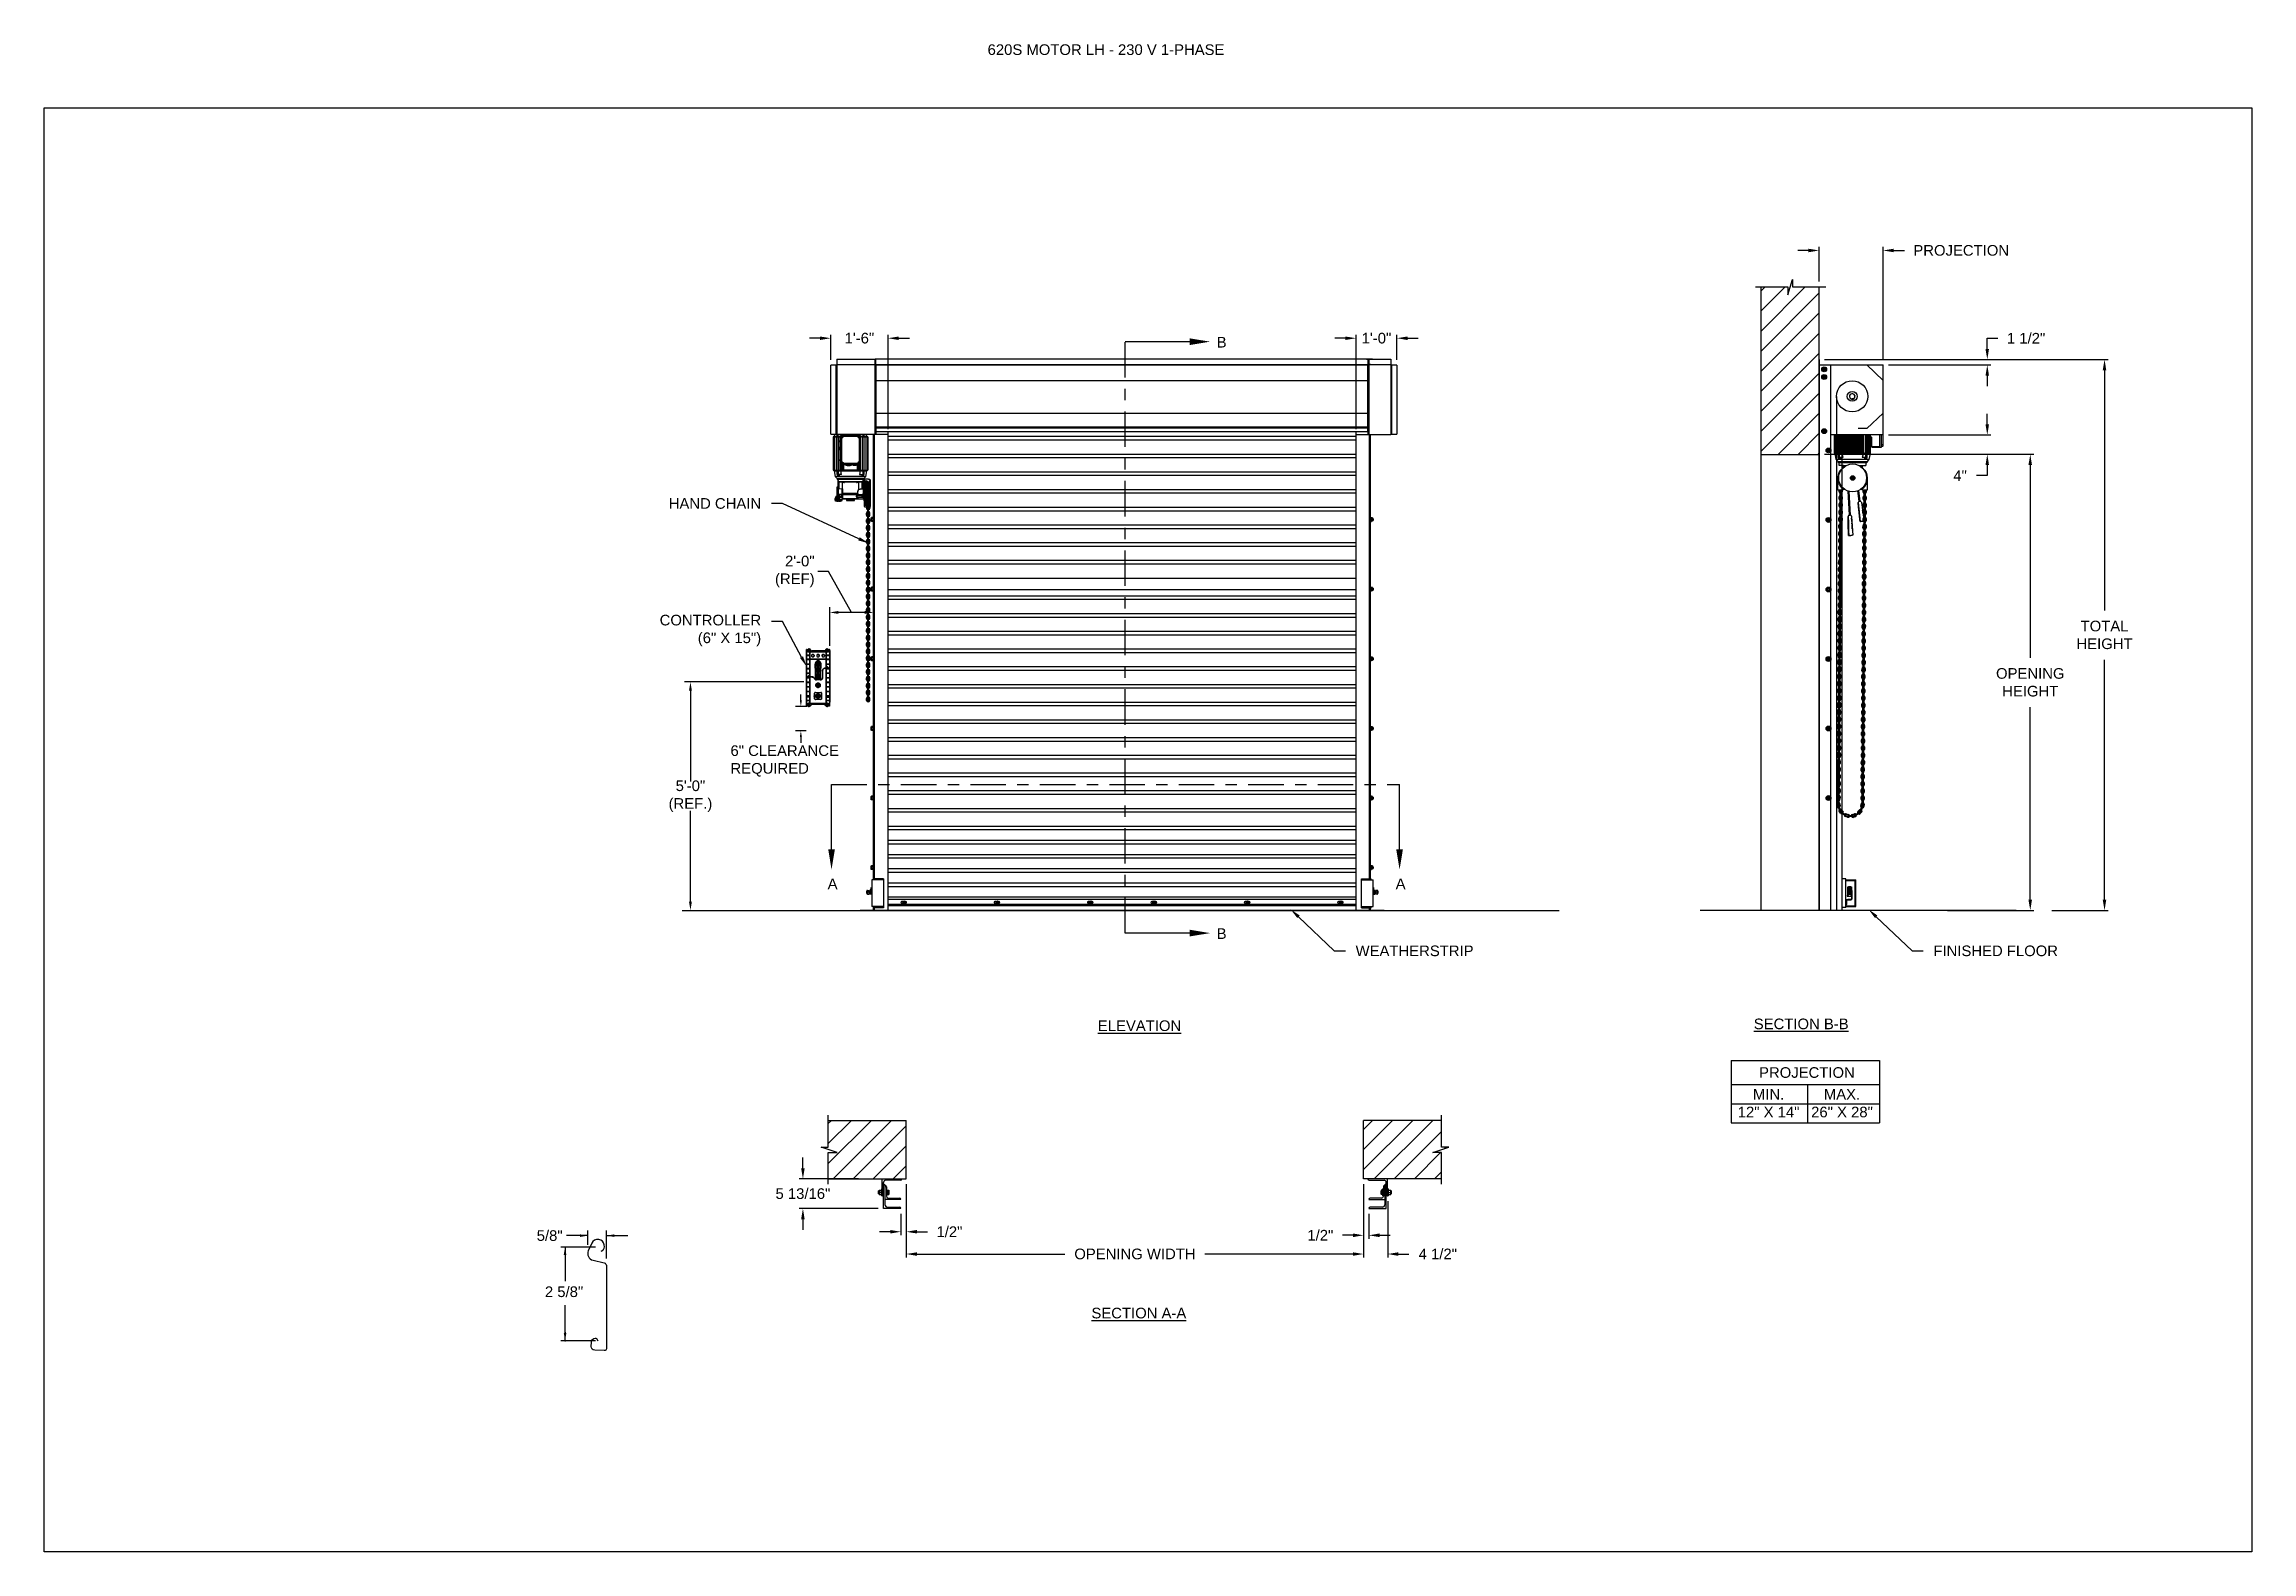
# Model space of a CAD drawing. Header units: inches. Extents: x 170 to 312, y 215 to 248.
# Drawn here: x 194.25 to 213.72, y 214.76 to 228.05 of the extents above; entities that cross this region are included whole.
import ezdxf
from ezdxf import colors
from ezdxf.entities.mleader import LeaderData, LeaderLine
from ezdxf.math import Vec2, Vec3

# ---------------------------------------------------------------- set-up
doc = ezdxf.new("R2010")
doc.units = ezdxf.units.IN
doc.header["$LTSCALE"] = 0.25
doc.header["$MEASUREMENT"] = 0
doc.linetypes.add('CENTER', pattern=[2, 1.25, -0.25, 0.25, -0.25])
for name, color, linetype in [('ANNOTATIONS', 1, 'Continuous'), ('DETAILS', 4, 'Continuous'), ('MOTOR LH', 7, 'Continuous'), ('SECTION CUTS', 6, 'CENTER')]:
    doc.layers.add(name, color=color, linetype=linetype)
doc.styles.add('ARIAL', font='arial.ttf', dxfattribs={"height": 0.09375})
doc.styles.add('ROMANS', font='Romans', dxfattribs={"height": 0.09375})
doc.styles.get("Standard").update_dxf_attribs({"font": 'romans.shx'})
doc.dimstyles.get("Standard").update_dxf_attribs({"dimscale": 60, "dimtxt": 0.0833, "dimasz": 0.0833, "dimexe": 0.0833, "dimexo": 0.04, "dimgap": 0.09, "dimtad": 0, "dimtih": 1, "dimtoh": 1, "dimdec": 4, "dimzin": 1, "dimdsep": 46, "dimlunit": 4, "dimtxsty": 'Standard', "dimcen": 0.09, "dimclrt": 150, "dimadec": 4, "dimazin": 2, "dimtfac": 1, "dimtdec": 0, "dimtofl": 0, "dimtmove": 0, "dimatfit": 3, "dimfxl": 1, "dimtolj": 1, "dimtzin": 0, "dimlwd": -1, "dimlwe": -1, "dimarcsym": 1})
doc.dimstyles.new('STANDARD$0', dxfattribs={"dimtxt": 0.09375, "dimasz": 0.09375, "dimexe": 0.03125, "dimexo": 0.046875, "dimgap": 0.09, "dimtad": 0, "dimtih": 1, "dimtoh": 1, "dimdec": 4, "dimzin": 0, "dimdsep": 46, "dimtxsty": 'ARIAL', "dimcen": 0.09, "dimadec": 0, "dimazin": 0, "dimtfac": 1, "dimtdec": 4, "dimtofl": 0, "dimtmove": 0, "dimatfit": 1, "dimfxl": 1, "dimtolj": 1, "dimtzin": 0, "dimarcsym": 0})
pattern_1 = [(45, (22.68008, -32.78357), (-0.08838835, 0.08838835), [])]

msp = doc.modelspace()

# ---------------------------------------------------------------- texts
at = {"layer": 'ANNOTATIONS', "style": 'ARIAL'}
msp.add_text('2 5/8"', height=0.09375, dxfattribs=at).set_placement((198.66835, 217.00538))
at = {"layer": 'ANNOTATIONS', "insert": (202.57261, 228.05267), "char_height": 0.09375, "width": 4.6220629, "attachment_point": 1, "line_spacing_factor": 0.86134, "style": 'ARIAL'}
msp.add_mtext('620S MOTOR LH - 230 V 1-PHASE', dxfattribs=at)
at = {"layer": 'ANNOTATIONS', "char_height": 0.09375, "style": 'ARIAL'}
for s, insert, attachment_point in [('2\'-0"\\P(REF)', (201.04664, 223.40353), 6), ('6" CLEARANCE\\PREQUIRED', (200.30506, 221.73296), 4), ('5\'-0"\\P(REF.)', (199.95186, 221.42207), 5), ('\\A1;5/8"', (198.71034, 217.54689), 5)]:
    msp.add_mtext(s, dxfattribs=dict(at, insert=insert, attachment_point=attachment_point))
at = {"layer": 'ANNOTATIONS', "char_height": 0.09375, "attachment_point": 2, "style": 'ARIAL'}
for s, insert, width in [('{\\LELEVATION}', (203.91243, 219.44522), 3.0834986), ('{\\LSECTION B-B}', (209.74792, 219.46119), 1.3823677), ('{\\LSECTION A-A}', (203.90652, 216.91103), 1.3823677)]:
    msp.add_mtext(s, dxfattribs=dict(at, insert=insert, width=width))
for s, width, insert in [('PROJECTION ', 1.7594917, (209.79828, 219.03236)), ('MIN.\\P12" X 14" ', 0.6711642, (209.46016, 218.84037)), ('MAX.\\P26" X 28"', 0.6567117, (210.10759, 218.84037))]:
    msp.add_mtext_dynamic_manual_height_columns(s, width=width, gutter_width=1.36268, heights=[0], dxfattribs=dict(at, insert=insert))
at = {"layer": 'SECTION CUTS', "style": 'ARIAL'}
for s, p in [('B', (204.59308, 225.3786)), ('A', (201.16178, 220.60215)), ('A', (206.17131, 220.60215)), ('B', (204.59308, 220.16333))]:
    msp.add_text(s, height=0.09375, dxfattribs=at).set_placement(p)

# ---------------------------------------------------------------- blocks, each defined once
blk = doc.blocks.new('*D134')
at = {"layer": 'ANNOTATIONS', "color": 0, "lineweight": -2, "transparency": 16777216}
for p, q in [((200.944, 218.141), (200.944, 218.235)), ((201.433, 218.047), (200.912, 218.047)), ((201.608, 217.786), (200.912, 217.786)), ((200.944, 217.692), (200.944, 217.598))]:
    blk.add_line(p, q, dxfattribs=at)
at = {"layer": 'ANNOTATIONS', "color": 0, "transparency": 16777216}
for points in [[(200.928, 218.141), (200.959, 218.141), (200.944, 218.047)], [(200.928, 217.692), (200.959, 217.692), (200.944, 217.786)]]:
    blk.add_solid(points, dxfattribs=at)
at = {"layer": 'defpoints', "color": 0, "transparency": 16777216}
for p in [(201.48, 218.047), (200.944, 217.786), (201.655, 217.786)]:
    blk.add_point(p, dxfattribs=at)
at = {"layer": 'ANNOTATIONS', "color": 0, "transparency": 16777216, "insert": (200.944, 217.917), "char_height": 0.09375, "attachment_point": 5, "style": 'ARIAL'}
blk.add_mtext('\\A1;5 13/16"', dxfattribs=at)
blk = doc.blocks.new('*D135')
at = {"layer": 'ANNOTATIONS', "color": 0, "lineweight": -2, "transparency": 16777216}
for p, q in [((205.888, 218.001), (205.888, 217.519)), ((205.935, 217.739), (205.935, 217.519)), ((205.794, 217.55), (205.701, 217.55)), ((206.029, 217.55), (206.123, 217.55))]:
    blk.add_line(p, q, dxfattribs=at)
at = {"layer": 'ANNOTATIONS', "color": 0, "transparency": 16777216}
for points in [[(205.794, 217.566), (205.794, 217.534), (205.888, 217.55)], [(206.029, 217.566), (206.029, 217.534), (205.935, 217.55)]]:
    blk.add_solid(points, dxfattribs=at)
at = {"layer": 'defpoints', "color": 0, "transparency": 16777216}
for p in [(205.888, 218.047), (205.935, 217.786), (205.935, 217.55)]:
    blk.add_point(p, dxfattribs=at)
at = {"layer": 'ANNOTATIONS', "color": 0, "transparency": 16777216, "insert": (205.507, 217.55), "char_height": 0.0938, "attachment_point": 5, "style": 'ARIAL'}
blk.add_mtext('\\A1;1/2"', dxfattribs=at)
blk = doc.blocks.new('*D136')
at = {"layer": 'ANNOTATIONS', "color": 0, "lineweight": -2, "transparency": 16777216}
for p, q in [((201.855, 218.001), (201.855, 217.55)), ((201.808, 217.739), (201.808, 217.55)), ((201.714, 217.581), (201.62, 217.581)), ((201.949, 217.581), (202.042, 217.581))]:
    blk.add_line(p, q, dxfattribs=at)
at = {"layer": 'ANNOTATIONS', "color": 0, "transparency": 16777216}
for points in [[(201.714, 217.597), (201.714, 217.566), (201.808, 217.581)], [(201.949, 217.597), (201.949, 217.566), (201.855, 217.581)]]:
    blk.add_solid(points, dxfattribs=at)
at = {"layer": 'defpoints', "color": 0, "transparency": 16777216}
for p in [(201.855, 218.047), (201.808, 217.786), (201.808, 217.581)]:
    blk.add_point(p, dxfattribs=at)
at = {"layer": 'ANNOTATIONS', "color": 0, "transparency": 16777216, "insert": (202.236, 217.581), "char_height": 0.0938, "attachment_point": 5, "style": 'ARIAL'}
blk.add_mtext('\\A1;1/2"', dxfattribs=at)
blk = doc.blocks.new('*D137')
at = {"layer": 'ANNOTATIONS', "color": 0, "lineweight": -2, "transparency": 16777216}
for p, q in [((201.189, 225.271), (201.189, 225.492)), ((201.695, 224.659), (201.695, 225.492)), ((201.095, 225.461), (201.002, 225.461)), ((201.789, 225.461), (201.883, 225.461))]:
    blk.add_line(p, q, dxfattribs=at)
at = {"layer": 'ANNOTATIONS', "color": 0, "transparency": 16777216}
for points in [[(201.095, 225.476), (201.095, 225.445), (201.189, 225.461)], [(201.789, 225.476), (201.789, 225.445), (201.695, 225.461)]]:
    blk.add_solid(points, dxfattribs=at)
at = {"layer": 'defpoints', "color": 0, "transparency": 16777216}
for p in [(201.189, 225.461), (201.189, 225.224), (201.695, 224.612)]:
    blk.add_point(p, dxfattribs=at)
at = {"layer": 'ANNOTATIONS', "color": 0, "transparency": 16777216, "insert": (201.442, 225.461), "char_height": 0.0938, "attachment_point": 5, "style": 'ARIAL'}
blk.add_mtext('\\A1;1\'-6"', dxfattribs=at)
blk = doc.blocks.new('*D138')
at = {"layer": 'ANNOTATIONS', "color": 0, "lineweight": -2, "transparency": 16777216}
for p, q in [((205.822, 224.659), (205.822, 225.492)), ((206.182, 225.271), (206.182, 225.492)), ((205.728, 225.461), (205.634, 225.461)), ((206.276, 225.461), (206.369, 225.461))]:
    blk.add_line(p, q, dxfattribs=at)
at = {"layer": 'ANNOTATIONS', "color": 0, "transparency": 16777216}
for points in [[(205.728, 225.476), (205.728, 225.445), (205.822, 225.461)], [(206.276, 225.476), (206.276, 225.445), (206.182, 225.461)]]:
    blk.add_solid(points, dxfattribs=at)
at = {"layer": 'defpoints', "color": 0, "transparency": 16777216}
for p in [(205.822, 225.461), (206.182, 225.224), (205.822, 224.612)]:
    blk.add_point(p, dxfattribs=at)
at = {"layer": 'ANNOTATIONS', "color": 0, "transparency": 16777216, "insert": (206.002, 225.461), "char_height": 0.0938, "attachment_point": 5, "style": 'ARIAL'}
blk.add_mtext('\\A1;1\'-0"', dxfattribs=at)
blk = doc.blocks.new('*D139')
at = {"layer": 'ANNOTATIONS', "color": 0, "lineweight": -2, "transparency": 16777216}
for p, q in [((205.888, 218.001), (205.888, 217.353)), ((206.101, 217.851), (206.101, 217.353)), ((205.794, 217.385), (205.701, 217.385)), ((206.194, 217.385), (206.288, 217.385))]:
    blk.add_line(p, q, dxfattribs=at)
at = {"layer": 'ANNOTATIONS', "color": 0, "transparency": 16777216}
for points in [[(205.794, 217.4), (205.794, 217.369), (205.888, 217.385)], [(206.194, 217.4), (206.194, 217.369), (206.101, 217.385)]]:
    blk.add_solid(points, dxfattribs=at)
at = {"layer": 'defpoints', "color": 0, "transparency": 16777216}
for p in [(205.888, 218.047), (206.101, 217.897), (206.101, 217.385)]:
    blk.add_point(p, dxfattribs=at)
at = {"layer": 'ANNOTATIONS', "color": 0, "transparency": 16777216, "insert": (206.543, 217.385), "char_height": 0.0938, "attachment_point": 5, "style": 'ARIAL'}
blk.add_mtext('\\A1;4 1/2"', dxfattribs=at)
blk = doc.blocks.new('*D160')
at = {"layer": 'ANNOTATIONS', "color": 0, "lineweight": -2, "transparency": 16777216}
for p, q in [((201.855, 218.001), (201.855, 217.353)), ((205.888, 218.001), (205.888, 217.353)), ((201.949, 217.385), (203.255, 217.385)), ((205.794, 217.385), (204.488, 217.385))]:
    blk.add_line(p, q, dxfattribs=at)
at = {"layer": 'ANNOTATIONS', "color": 0, "transparency": 16777216}
for points in [[(201.949, 217.4), (201.949, 217.369), (201.855, 217.385)], [(205.794, 217.4), (205.794, 217.369), (205.888, 217.385)]]:
    blk.add_solid(points, dxfattribs=at)
at = {"layer": 'defpoints', "color": 0, "transparency": 16777216}
for p in [(201.855, 218.047), (205.888, 218.047), (205.888, 217.385)]:
    blk.add_point(p, dxfattribs=at)
at = {"layer": 'ANNOTATIONS', "color": 0, "transparency": 16777216, "insert": (203.872, 217.385), "char_height": 0.09375, "attachment_point": 5, "style": 'ARIAL'}
blk.add_mtext('\\A1;OPENING WIDTH', dxfattribs=at)
blk = doc.blocks.new('*D161')
at = {"layer": 'ANNOTATIONS', "color": 0, "lineweight": -2, "transparency": 16777216}
for p, q in [((209.906, 225.96), (209.906, 226.266)), ((210.47, 225.272), (210.47, 226.266)), ((209.812, 226.235), (209.719, 226.235)), ((210.564, 226.235), (210.658, 226.235))]:
    blk.add_line(p, q, dxfattribs=at)
at = {"layer": 'ANNOTATIONS', "color": 0, "transparency": 16777216}
for points in [[(209.812, 226.25), (209.812, 226.219), (209.906, 226.235)], [(210.564, 226.25), (210.564, 226.219), (210.47, 226.235)]]:
    blk.add_solid(points, dxfattribs=at)
at = {"layer": 'defpoints', "color": 0, "transparency": 16777216}
for p in [(210.47, 226.235), (209.906, 225.913), (210.47, 225.225)]:
    blk.add_point(p, dxfattribs=at)
at = {"layer": 'ANNOTATIONS', "color": 0, "transparency": 16777216, "insert": (211.159, 226.235), "char_height": 0.09375, "attachment_point": 5, "style": 'ARIAL'}
blk.add_mtext('\\A1;PROJECTION ', dxfattribs=at)
blk = doc.blocks.new('*D162')
at = {"layer": 'ANNOTATIONS', "color": 0, "lineweight": -2, "transparency": 16777216}
for p, q in [((209.953, 224.437), (211.799, 224.437)), ((211.768, 224.343), (211.768, 222.643)), ((211.768, 220.509), (211.768, 222.208)), ((211.037, 220.415), (211.799, 220.415))]:
    blk.add_line(p, q, dxfattribs=at)
at = {"layer": 'ANNOTATIONS', "color": 0, "transparency": 16777216}
for points in [[(211.752, 224.343), (211.783, 224.343), (211.768, 224.437)], [(211.752, 220.509), (211.783, 220.509), (211.768, 220.415)]]:
    blk.add_solid(points, dxfattribs=at)
at = {"layer": 'defpoints', "color": 0, "transparency": 16777216}
for p in [(209.906, 224.437), (210.99, 220.415), (211.768, 220.415)]:
    blk.add_point(p, dxfattribs=at)
at = {"layer": 'ANNOTATIONS', "color": 0, "transparency": 16777216, "insert": (211.768, 222.426), "char_height": 0.09375, "attachment_point": 5, "style": 'ARIAL'}
blk.add_mtext('\\A1;OPENING\\PHEIGHT', dxfattribs=at)
blk = doc.blocks.new('*D163')
at = {"layer": 'ANNOTATIONS', "color": 0, "lineweight": -2, "transparency": 16777216}
for p, q in [((209.953, 225.273), (212.454, 225.273)), ((212.423, 225.179), (212.423, 223.061)), ((212.423, 220.509), (212.423, 222.626)), ((211.958, 220.415), (212.454, 220.415))]:
    blk.add_line(p, q, dxfattribs=at)
at = {"layer": 'ANNOTATIONS', "color": 0, "transparency": 16777216}
for points in [[(212.407, 225.179), (212.438, 225.179), (212.423, 225.273)], [(212.407, 220.509), (212.438, 220.509), (212.423, 220.415)]]:
    blk.add_solid(points, dxfattribs=at)
at = {"layer": 'defpoints', "color": 0, "transparency": 16777216}
for p in [(209.906, 225.273), (211.911, 220.415), (212.423, 220.415)]:
    blk.add_point(p, dxfattribs=at)
at = {"layer": 'ANNOTATIONS', "color": 0, "transparency": 16777216, "insert": (212.423, 222.844), "char_height": 0.0938, "attachment_point": 5, "style": 'ARIAL'}
blk.add_mtext('\\A1;TOTAL\\PHEIGHT', dxfattribs=at)
blk = doc.blocks.new('*D164')
at = {"layer": 'ANNOTATIONS', "color": 0, "lineweight": -2, "transparency": 16777216}
for p, q in [((211.389, 224.701), (211.389, 224.795)), ((210.517, 224.608), (211.42, 224.608)), ((210.515, 224.437), (211.42, 224.437)), ((211.389, 224.343), (211.389, 224.249)), ((211.389, 224.249), (211.295, 224.249))]:
    blk.add_line(p, q, dxfattribs=at)
at = {"layer": 'ANNOTATIONS', "color": 0, "transparency": 16777216}
for points in [[(211.373, 224.701), (211.404, 224.701), (211.389, 224.608)], [(211.373, 224.343), (211.404, 224.343), (211.389, 224.437)]]:
    blk.add_solid(points, dxfattribs=at)
at = {"layer": 'defpoints', "color": 0, "transparency": 16777216}
for p in [(210.47, 224.608), (210.468, 224.437), (211.389, 224.437)]:
    blk.add_point(p, dxfattribs=at)
at = {"layer": 'ANNOTATIONS', "color": 0, "transparency": 16777216, "insert": (211.149, 224.249), "char_height": 0.0938, "attachment_point": 5, "style": 'ARIAL'}
blk.add_mtext('\\A1;4"', dxfattribs=at)
blk = doc.blocks.new('*D165')
at = {"layer": 'ANNOTATIONS', "color": 0, "lineweight": -2, "transparency": 16777216}
for p, q in [((210.517, 225.273), (211.42, 225.273)), ((211.389, 225.366), (211.389, 225.46)), ((211.389, 225.46), (211.482, 225.46)), ((210.517, 225.225), (211.42, 225.225)), ((211.389, 225.131), (211.389, 225.038))]:
    blk.add_line(p, q, dxfattribs=at)
at = {"layer": 'ANNOTATIONS', "color": 0, "transparency": 16777216}
for points in [[(211.373, 225.366), (211.404, 225.366), (211.389, 225.273)], [(211.373, 225.131), (211.404, 225.131), (211.389, 225.225)]]:
    blk.add_solid(points, dxfattribs=at)
at = {"layer": 'defpoints', "color": 0, "transparency": 16777216}
for p in [(210.47, 225.273), (211.389, 225.273), (210.47, 225.225)]:
    blk.add_point(p, dxfattribs=at)
at = {"layer": 'ANNOTATIONS', "color": 0, "transparency": 16777216, "insert": (211.731, 225.46), "char_height": 0.0938, "attachment_point": 5, "style": 'ARIAL'}
blk.add_mtext('\\A1;1 1/2"', dxfattribs=at)

# ---------------------------------------------------------------- dimensions: what is measured, and where the dimension line sits
at = {"layer": 'ANNOTATIONS'}
dim = msp.add_linear_dim(base=(210.47, 226.23467), p1=(209.90612, 225.91347), p2=(210.47, 225.22508), text='PROJECTION ', dimstyle='STANDARD$0', dxfattribs=at)
dim.commit()
dim.dimension.update_dxf_attribs({"geometry": '*D161', "text_midpoint": (211.15911, 226.23467)})
for base, p1, p2, angle, text, picture, middle in [((201.18913, 225.46051), (201.69507, 224.61169), (201.18913, 225.22384), 180, '1\'-6"', '*D137', (201.4421, 225.46051)), ((205.82157, 225.46051), (206.18177, 225.22422), (205.82157, 224.61169), 180, '1\'-0"', '*D138', (206.00167, 225.46051)), ((200.94353, 217.78574), (201.47987, 218.04741), (201.65487, 217.78574), 90, '5 13/16"', '*D134', (200.94353, 217.91658)), ((201.808, 217.58132), (201.85487, 218.04742), (201.808, 217.78574), 180, '1/2"', '*D136', (202.23645, 217.58132))]:
    dim = msp.add_linear_dim(base=base, p1=p1, p2=p2, angle=angle, text=text, dimstyle='STANDARD$0', dxfattribs=at)
    dim.commit()
    dim.dimension.update_dxf_attribs({"geometry": picture, "text_midpoint": middle, "dimtype": 160})
for base, p1, p2, text, picture, middle in [((211.38867, 225.27272), (210.47, 225.22508), (210.47, 225.27272), '1 1/2"', '*D165', (211.73111, 225.46022)), ((212.4227, 220.41511), (209.90612, 225.27272), (211.91065, 220.41511), 'TOTAL\\PHEIGHT', '*D163', (212.4227, 222.84392)), ((211.38867, 224.43674), (210.47, 224.60767), (210.46787, 224.43674), '4"', '*D164', (211.14916, 224.24924)), ((211.76771, 220.41511), (209.90612, 224.43674), (210.99031, 220.41511), 'OPENING\\PHEIGHT', '*D162', (211.76771, 222.42592))]:
    dim = msp.add_linear_dim(base=base, p1=p1, p2=p2, angle=90, text=text, dimstyle='STANDARD$0', dxfattribs=at)
    dim.commit()
    dim.dimension.update_dxf_attribs({"geometry": picture, "text_midpoint": middle})
dim = msp.add_aligned_dim(p1=(201.85487, 218.04742), p2=(205.88821, 218.04742), distance=-0.6628, text='OPENING WIDTH', dimstyle='STANDARD$0', dxfattribs=at)
dim.commit()
dim.dimension.update_dxf_attribs({"geometry": '*D160', "text_midpoint": (203.87154, 217.38462)})
for base, p2, text, picture, middle in [((205.93508, 217.55007), (205.93508, 217.78574), '1/2"', '*D135', (205.50663, 217.55007)), ((206.10071, 217.38462), (206.10071, 217.89742), '4 1/2"', '*D139', (206.5432, 217.38462))]:
    dim = msp.add_linear_dim(base=base, p1=(205.88821, 218.04742), p2=p2, text=text, dimstyle='STANDARD$0', dxfattribs=at)
    dim.commit()
    dim.dimension.update_dxf_attribs({"geometry": picture, "text_midpoint": middle, "dimtype": 160})

# ---------------------------------------------------------------- hatches: boundary and pattern name
at = {"layer": 'MOTOR LH'}
h = msp.add_hatch(dxfattribs=at)
h.set_pattern_fill('ANSI31', color=256, style=0)
h.set_pattern_definition(pattern_1)
h.paths.add_polyline_path([(209.39049, 224.43674), (209.90612, 224.43674), (209.90612, 225.91347), (209.66963, 225.91347), (209.66963, 225.97813), (209.63121, 225.84477), (209.63121, 225.91347), (209.39049, 225.91347)])
h = msp.add_hatch(dxfattribs=at)
h.set_pattern_fill('ANSI31', color=256, style=0)
h.set_pattern_definition(pattern_1)
h.paths.add_polyline_path([(201.85487, 218.56305), (201.16737, 218.56305), (201.16737, 218.32585), (201.10327, 218.32585), (201.24534, 218.27894), (201.16737, 218.27894), (201.16737, 218.04742), (201.85487, 218.04742), (201.85487, 218.20993)])
h = msp.add_hatch(dxfattribs=at)
h.set_pattern_fill('ANSI31', color=256, style=0)
h.set_pattern_definition(pattern_1)
h.paths.add_polyline_path([(206.63981, 218.32585), (206.57571, 218.32585), (206.57571, 218.56305), (205.88821, 218.56305), (205.88821, 218.04742), (205.90638, 218.04742), (206.57571, 218.04742), (206.57571, 218.27894), (206.49774, 218.27894)])

# ---------------------------------------------------------------- linework, layer by layer
at = {"layer": 'ANNOTATIONS'}
for p, q in [((201.17981, 222.74794), (201.17981, 223.08974)), ((201.48952, 223.04261), (201.25748, 223.04261)), ((200.95171, 222.42941), (199.90076, 222.42941)), ((199.95186, 222.35175), (199.95186, 221.55133)), ((200.97269, 222.21402), (200.87842, 222.21402)), ((200.92556, 222.26716), (200.92556, 222.3203)), ((200.97269, 221.99872), (200.87842, 221.99872)), ((200.92556, 221.94558), (200.92556, 221.89244)), ((199.95186, 220.49278), (199.95186, 221.2928)), ((209.12959, 219.09179), (209.12959, 218.54042)), ((209.12959, 219.09179), (210.43736, 219.09179)), ((210.43736, 219.09179), (210.43736, 218.54042)), ((209.12959, 218.88032), (210.43736, 218.88032)), ((209.80244, 218.88032), (209.80244, 218.54042)), ((209.12959, 218.71037), (210.43736, 218.71037)), ((209.12959, 218.54042), (210.43736, 218.54042)), ((199.0472, 217.54689), (198.8597, 217.54689)), ((199.0472, 217.46513), (199.0472, 217.59376)), ((199.21171, 217.34678), (199.21171, 217.59376)), ((199.21171, 217.54689), (199.39921, 217.54689)), ((199.11552, 217.44645), (198.80772, 217.44645)), ((198.8462, 217.44645), (198.8462, 217.14489)), ((198.8462, 216.61924), (198.8462, 216.93393)), ((199.11552, 216.61924), (198.80772, 216.61924))]:
    msp.add_line(p, q, dxfattribs=at)
for p in [(199.17589, 217.41494), (198.8462, 216.69374), (198.8462, 216.61924)]:
    msp.add_point(p, dxfattribs=at)
for points in [[(201.25748, 223.02967), (201.25748, 223.05556), (201.17981, 223.04261)], [(201.48952, 223.02967), (201.48952, 223.05556), (201.56718, 223.04261)], [(199.9648, 222.35175), (199.93891, 222.35175), (199.95186, 222.42941)], [(200.93441, 222.26716), (200.9167, 222.26716), (200.92556, 222.21402)], [(200.93441, 221.94558), (200.9167, 221.94558), (200.92556, 221.99872)], [(199.9648, 220.49278), (199.93891, 220.49278), (199.95186, 220.41511)], [(198.97687, 217.53517), (198.97687, 217.55861), (199.0472, 217.54689)], [(199.28203, 217.55861), (199.28203, 217.53517), (199.21171, 217.54689)], [(198.85792, 217.37613), (198.83448, 217.37613), (198.8462, 217.44645)], [(198.85792, 216.68956), (198.83448, 216.68956), (198.8462, 216.61924)]]:
    msp.add_solid(points, dxfattribs=at)
at = {"layer": 'defpoints'}
msp.add_lwpolyline([(213.72204, 214.75854), (194.25216, 214.75854), (194.25216, 227.49365), (213.72204, 227.49365)], close=True, dxfattribs=at)
at = {"layer": 'DETAILS'}
msp.add_lwpolyline([(199.16552, 217.40975, 0.33746117), (199.19245, 217.44781), (199.19213, 217.46569, 0.73725505), (199.08199, 217.48055), (199.05117, 217.41413, 0.47976839), (199.09299, 217.32981), (199.1914, 217.30824, -0.21720182), (199.21171, 217.28428), (199.21171, 216.54957, -0.36619075), (199.19197, 216.53415), (199.10731, 216.53687, -0.41028649), (199.07605, 216.57038), (199.07798, 216.60768, -0.37745755), (199.11181, 216.644, -0.31905635), (199.12369, 216.63852), (199.13476, 216.61924)], format="xyb", dxfattribs=at)
at = {"layer": 'MOTOR LH'}
for p, q in [((209.34411, 225.91347), (209.63121, 225.91347)), ((209.39049, 225.91347), (209.39049, 220.41511)), ((209.63121, 225.84477), (209.66963, 225.97813)), ((209.63121, 225.91347), (209.63121, 225.84477)), ((209.66963, 225.97813), (209.66963, 225.91347)), ((209.66963, 225.91347), (209.96482, 225.91347)), ((209.90612, 220.41511), (209.90612, 225.91347)), ((201.24279, 225.27751), (201.24279, 224.61339)), ((201.58212, 225.22981), (201.58212, 225.27751)), ((201.58638, 225.22981), (201.58638, 225.27829)), ((205.92603, 225.27829), (205.92603, 225.22981)), ((205.93452, 225.27751), (205.93452, 225.22981)), ((206.12848, 225.27751), (206.12848, 224.61462)), ((209.90692, 225.27272), (209.90692, 225.22375)), ((209.90905, 225.22588), (209.90905, 225.27272)), ((209.90986, 225.22588), (209.90986, 225.27272)), ((201.24028, 225.22384), (201.18913, 225.22384)), ((201.23708, 224.61339), (201.23708, 225.22384)), ((201.24028, 225.22384), (201.24028, 224.61339)), ((201.24109, 225.22384), (201.24109, 224.61339)), ((201.24279, 225.22956), (201.56718, 225.22956)), ((201.58212, 225.22635), (201.24279, 225.22635)), ((201.56718, 225.22635), (201.56718, 225.22981)), ((201.56718, 225.22981), (201.58638, 225.22981)), ((201.57571, 225.22635), (201.57571, 225.22981)), ((201.58212, 224.61088), (201.58212, 225.22635)), ((201.58638, 225.22555), (201.58212, 225.22555)), ((201.58638, 225.23034), (205.92603, 225.23034)), ((201.58638, 225.22688), (201.58638, 224.63674)), ((201.58638, 225.22688), (205.92603, 225.22688)), ((201.58638, 225.08749), (205.92603, 225.08749)), ((205.94946, 225.22981), (205.92603, 225.22981)), ((205.92603, 224.63674), (205.92603, 225.22688)), ((205.93452, 225.22555), (205.92603, 225.22555)), ((206.12848, 225.22635), (205.93452, 225.22635)), ((205.93452, 225.22635), (205.93452, 224.61169)), ((205.94093, 225.22635), (205.94093, 225.22981)), ((205.94946, 225.22635), (205.94946, 225.22981)), ((205.94946, 225.22956), (206.12848, 225.22956)), ((206.18177, 225.22422), (206.12848, 225.22422)), ((206.13061, 224.61462), (206.13061, 225.22422)), ((206.13382, 225.22422), (206.13382, 224.61462)), ((209.90612, 225.21912), (209.90795, 225.21912)), ((209.90745, 225.22482), (209.90795, 225.22482)), ((209.90795, 220.41779), (209.90795, 225.22508)), ((209.90795, 225.22508), (210.47, 225.22508)), ((209.90905, 225.22588), (209.90986, 225.22588)), ((209.95455, 225.19918), (209.95509, 225.20084)), ((209.95455, 225.13105), (209.95509, 225.13271)), ((209.95632, 225.19816), (209.95723, 225.19995)), ((209.95632, 225.13003), (209.95723, 225.13182)), ((209.9633, 225.19413), (209.9633, 225.19413)), ((209.9633, 225.17938), (209.9633, 225.17938)), ((209.9633, 225.126), (209.9633, 225.126)), ((209.9633, 225.11125), (209.9633, 225.11125)), ((210.01014, 220.41779), (210.01014, 225.22508)), ((210.32552, 225.22508), (210.47, 225.08749)), ((210.47, 224.52597), (210.47, 225.22508)), ((209.90795, 225.03994), (209.90612, 225.03994)), ((210.06017, 224.94831), (210.06017, 220.41511)), ((210.19472, 224.92965), (210.20647, 224.93172)), ((210.1968, 224.91791), (210.19472, 224.92965)), ((210.20854, 224.91998), (210.1968, 224.91791)), ((210.20647, 224.93172), (210.20854, 224.91998)), ((210.22014, 224.95594), (210.21997, 224.95569)), ((210.22114, 224.94905), (210.22138, 224.94888)), ((201.58638, 224.80124), (205.92603, 224.80124)), ((210.32552, 224.66365), (210.47, 224.80124)), ((201.18913, 224.61339), (201.24109, 224.61339)), ((201.21115, 224.59113), (201.21115, 224.29586)), ((201.23812, 224.59113), (201.21115, 224.59113)), ((201.21115, 224.59113), (201.23593, 224.59113)), ((201.23098, 224.59113), (201.21115, 224.59113)), ((201.21115, 224.59113), (201.22051, 224.59113)), ((201.21115, 224.59113), (201.21115, 224.59113)), ((201.218, 224.59113), (201.25178, 224.59113)), ((201.218, 224.59113), (201.218, 224.29586)), ((201.218, 224.59113), (201.218, 224.59113)), ((201.22038, 224.59113), (201.218, 224.59113)), ((201.21956, 224.59113), (201.21956, 224.29586)), ((201.22316, 224.61339), (201.22038, 224.59759)), ((201.22038, 224.59759), (201.22038, 224.59113)), ((201.23622, 224.59113), (201.23622, 224.29586)), ((201.23802, 224.59113), (201.23802, 224.29586)), ((201.24223, 224.61095), (201.24223, 224.59575)), ((201.24279, 224.61088), (201.24279, 224.61169)), ((201.24337, 224.61169), (201.24279, 224.61169)), ((201.58212, 224.61088), (201.24279, 224.61088)), ((201.24535, 224.59575), (201.27482, 224.59575)), ((201.25178, 224.59575), (201.25178, 224.29124)), ((201.25447, 224.59113), (201.27328, 224.59113)), ((201.25447, 224.59113), (201.25447, 224.29586)), ((201.25528, 224.59575), (201.25528, 224.61088)), ((201.25658, 224.59113), (201.25658, 224.29586)), ((201.26101, 224.59113), (201.26101, 224.59575)), ((201.27328, 224.58652), (201.27328, 224.59113)), ((201.27361, 224.58652), (201.27328, 224.58652)), ((201.27361, 224.59113), (201.27482, 224.59113)), ((201.27361, 224.59113), (201.27361, 224.57283)), ((201.27361, 224.53216), (201.27361, 224.51366)), ((201.27482, 224.57452), (201.27412, 224.57452)), ((201.27412, 224.53023), (201.27482, 224.53023)), ((201.27482, 224.51547), (201.27415, 224.51547)), ((201.27851, 224.59667), (201.27482, 224.59667)), ((201.27482, 224.35676), (201.27482, 224.59667)), ((201.27851, 224.35676), (201.27851, 224.59667)), ((201.28036, 224.58375), (201.28774, 224.58375)), ((201.28036, 224.58375), (201.28036, 224.36968)), ((201.28042, 224.607), (201.28127, 224.61088)), ((201.28405, 224.58375), (201.28405, 224.36968)), ((201.28774, 224.6059), (201.28774, 224.60959)), ((201.28774, 224.60959), (201.43907, 224.60959)), ((201.28774, 224.6059), (201.43907, 224.60589)), ((201.28774, 224.58375), (201.28774, 224.59041)), ((201.28774, 224.36968), (201.28774, 224.58375)), ((201.29327, 224.59667), (201.30066, 224.59667)), ((201.42615, 224.60405), (201.30066, 224.60405)), ((201.30066, 224.60008), (201.30066, 224.60405)), ((201.42615, 224.60036), (201.30066, 224.60036)), ((201.30066, 224.59667), (201.42615, 224.59667)), ((201.3228, 224.61088), (201.3228, 224.60959)), ((201.36709, 224.60959), (201.36709, 224.61088)), ((201.42615, 224.59667), (201.42615, 224.60405)), ((201.42615, 224.59667), (201.43353, 224.59667)), ((201.43907, 224.60589), (201.43907, 224.60959)), ((201.43907, 224.58636), (201.43907, 224.59113)), ((201.43907, 224.58375), (201.44645, 224.58375)), ((201.43907, 224.58375), (201.43907, 224.36967)), ((201.44276, 224.36967), (201.44276, 224.58375)), ((201.44553, 224.61088), (201.44639, 224.607)), ((201.44645, 224.36967), (201.44645, 224.58375)), ((201.44829, 224.35676), (201.44829, 224.59667)), ((201.44829, 224.59667), (201.45199, 224.59667)), ((201.45199, 224.59667), (201.45198, 224.35676)), ((201.45199, 224.59667), (201.45199, 224.59667)), ((201.45199, 224.59575), (201.47153, 224.59575)), ((201.45199, 224.59113), (201.4532, 224.59113)), ((201.4532, 224.29586), (201.4532, 224.59113)), ((201.45353, 224.58652), (201.4532, 224.58652)), ((201.45353, 224.59113), (201.45353, 224.58652)), ((201.47233, 224.59113), (201.45353, 224.59113)), ((201.46579, 224.59575), (201.46579, 224.59113)), ((201.47023, 224.59113), (201.47023, 224.29586)), ((201.47153, 224.61088), (201.47153, 224.59575)), ((201.47153, 224.59575), (201.48458, 224.59575)), ((201.47233, 224.59113), (201.47233, 224.29586)), ((201.47502, 224.29124), (201.47502, 224.59575)), ((201.47502, 224.59113), (201.51565, 224.59113)), ((201.48458, 224.59575), (201.48458, 224.61088)), ((201.48879, 224.59113), (201.48878, 224.29586)), ((201.49058, 224.59113), (201.49058, 224.29586)), ((201.50643, 224.59759), (201.50408, 224.61088)), ((201.50435, 224.59113), (201.50435, 224.59113)), ((201.51565, 224.59113), (201.50435, 224.59113)), ((201.50489, 224.59113), (201.51565, 224.59113)), ((201.50643, 224.59113), (201.50643, 224.59759)), ((201.51565, 224.59113), (201.50643, 224.59113)), ((201.50724, 224.59113), (201.50724, 224.29586)), ((201.50881, 224.59113), (201.5088, 224.29586)), ((201.51565, 224.59113), (201.51565, 224.29586)), ((201.51565, 224.59113), (201.51565, 224.59113)), ((201.56718, 220.68357), (201.56718, 224.61088)), ((201.57571, 220.69422), (201.57571, 224.61088)), ((201.58638, 224.68019), (201.58212, 224.68019)), ((201.69507, 224.61169), (201.58212, 224.61169)), ((201.58553, 224.62447), (201.58553, 224.6671)), ((201.58553, 224.66043), (201.58638, 224.66043)), ((201.58553, 224.65479), (201.58638, 224.65479)), ((201.58553, 224.64015), (201.58638, 224.64015)), ((201.58553, 224.63115), (201.5885, 224.63115)), ((201.58638, 224.67856), (205.92603, 224.67856)), ((201.5885, 224.61169), (201.5885, 224.63674)), ((201.69507, 220.41698), (201.69507, 224.63674)), ((205.82157, 224.59307), (201.69507, 224.59307)), ((205.82157, 224.56182), (201.69507, 224.56182)), ((205.82157, 220.41698), (205.82157, 224.63674)), ((205.82157, 224.61169), (206.12673, 224.61169)), ((205.93452, 224.68019), (205.92603, 224.68019)), ((205.92603, 224.67809), (205.92814, 224.67809)), ((205.92814, 224.61169), (205.92814, 224.68019)), ((205.93111, 224.65944), (205.92814, 224.65944)), ((205.93111, 224.64773), (205.92814, 224.64773)), ((205.93111, 224.63408), (205.92814, 224.63408)), ((205.93111, 224.63214), (205.92814, 224.63214)), ((205.93111, 224.62447), (205.93111, 224.6671)), ((205.94093, 220.69422), (205.94093, 224.61169)), ((205.94946, 220.69422), (205.94946, 224.61169)), ((206.12849, 224.61462), (206.18177, 224.61462)), ((209.95455, 224.65416), (209.95509, 224.65581)), ((209.95632, 224.65313), (209.95723, 224.65492)), ((209.9633, 224.6491), (209.9633, 224.6491)), ((209.9633, 224.63435), (209.9633, 224.63435)), ((210.47, 224.60767), (210.01014, 224.60767)), ((210.0389, 224.60767), (210.0389, 224.44723)), ((210.0462, 224.44723), (210.0462, 224.60767)), ((210.04787, 224.60767), (210.04787, 224.44723)), ((210.05601, 224.44723), (210.05601, 224.60767)), ((210.05811, 224.60767), (210.05811, 224.44723)), ((210.06564, 224.44723), (210.06564, 224.60767)), ((210.06756, 224.60767), (210.06756, 224.44723)), ((210.08224, 224.44231), (210.08224, 224.60767)), ((210.08511, 224.44723), (210.08511, 224.60767)), ((210.08736, 224.60767), (210.08736, 224.44723)), ((210.09654, 224.44723), (210.09654, 224.60767)), ((210.09697, 224.44723), (210.09697, 224.60767)), ((210.09992, 224.60767), (210.09992, 224.44723)), ((210.10051, 224.60767), (210.10051, 224.44723)), ((210.10731, 224.45314), (210.10731, 224.60767)), ((210.1102, 220.41779), (210.1102, 224.60767)), ((210.1102, 224.60686), (210.12253, 224.60686)), ((210.11184, 224.60767), (210.11184, 224.45314)), ((210.11272, 224.44723), (210.11272, 224.60767)), ((210.11567, 224.60767), (210.11567, 224.44723)), ((210.11651, 224.45314), (210.11651, 224.60767)), ((210.12762, 224.60767), (210.12762, 224.45314)), ((210.12847, 224.44723), (210.12847, 224.60767)), ((210.13142, 224.60767), (210.13142, 224.44723)), ((210.1322, 224.45314), (210.1322, 224.60767)), ((210.14358, 224.60767), (210.14358, 224.45314)), ((210.14422, 224.44723), (210.14422, 224.60767)), ((210.14717, 224.60767), (210.14717, 224.44723)), ((210.14776, 224.45314), (210.14776, 224.60767)), ((210.15947, 224.60767), (210.15947, 224.45314)), ((210.15996, 224.44723), (210.15996, 224.60767)), ((210.16292, 224.60767), (210.16292, 224.44723)), ((210.16338, 224.45314), (210.16338, 224.60767)), ((210.17532, 224.60767), (210.17532, 224.45314)), ((210.17571, 224.44723), (210.17571, 224.60767)), ((210.17866, 224.60767), (210.17866, 224.44723)), ((210.17904, 224.45314), (210.17904, 224.60767)), ((210.19112, 224.60767), (210.19112, 224.45314)), ((210.19146, 224.44723), (210.19146, 224.60767)), ((210.19441, 224.60767), (210.19441, 224.44723)), ((210.19475, 224.45314), (210.19475, 224.60767)), ((210.20785, 224.60767), (210.20785, 224.45314)), ((210.20819, 224.44723), (210.20819, 224.60767)), ((210.21114, 224.60767), (210.21114, 224.44723)), ((210.21149, 224.45314), (210.21149, 224.60767)), ((210.22356, 224.60767), (210.22356, 224.45314)), ((210.22394, 224.44723), (210.22394, 224.60767)), ((210.22689, 224.60767), (210.22689, 224.44723)), ((210.22729, 224.45314), (210.22729, 224.60767)), ((210.23922, 224.60767), (210.23922, 224.45314)), ((210.23969, 224.44723), (210.23969, 224.60767)), ((210.24264, 224.60767), (210.24264, 224.44723)), ((210.24313, 224.45314), (210.24313, 224.60767)), ((210.32552, 224.66365), (210.24923, 224.66365)), ((210.25484, 224.60767), (210.25484, 224.45314)), ((210.25544, 224.44723), (210.25544, 224.60767)), ((210.25839, 224.60767), (210.25839, 224.44723)), ((210.25903, 224.45314), (210.25903, 224.60767)), ((210.27041, 224.60767), (210.27041, 224.45314)), ((210.27118, 224.44723), (210.27118, 224.60767)), ((210.27414, 224.60767), (210.27414, 224.44723)), ((210.27498, 224.45314), (210.27498, 224.60767)), ((210.2861, 224.60767), (210.2861, 224.45314)), ((210.28693, 224.44723), (210.28693, 224.60767)), ((210.28988, 224.60767), (210.28988, 224.44723)), ((210.29076, 224.45314), (210.29076, 224.60767)), ((210.2953, 224.60767), (210.2953, 224.45314)), ((210.31525, 224.44723), (210.31525, 224.60767)), ((210.31749, 224.60767), (210.31749, 224.44723)), ((210.32036, 224.60767), (210.32036, 224.44231)), ((210.33504, 224.44723), (210.33504, 224.60767)), ((210.33696, 224.60767), (210.33696, 224.44723)), ((210.35145, 224.44723), (210.35145, 224.60767)), ((210.353, 224.60767), (210.353, 224.44723)), ((210.35485, 224.60767), (210.35485, 224.4433)), ((210.36735, 224.58765), (210.35485, 224.58798)), ((210.37118, 224.514), (210.37118, 224.58372)), ((210.37133, 224.50137), (210.37133, 224.50696)), ((210.37133, 224.50137), (210.4422, 224.50137)), ((210.37502, 224.50416), (210.37502, 224.50452)), ((210.4422, 224.5024), (210.37502, 224.50416)), ((210.40099, 224.50137), (210.40099, 224.50348)), ((210.4422, 224.49841), (210.4422, 224.60767)), ((210.45229, 224.49841), (210.4422, 224.49841)), ((210.45622, 224.51219), (210.45622, 224.60767)), ((210.46607, 224.52204), (210.46016, 224.52204)), ((210.46016, 224.50826), (210.46607, 224.50826)), ((201.21115, 224.29586), (201.23622, 224.29586)), ((201.21945, 224.29586), (201.21945, 224.29217)), ((201.23622, 224.29586), (201.25178, 224.29586)), ((201.25447, 224.29586), (201.27261, 224.29586)), ((201.26101, 224.29124), (201.26101, 224.29586)), ((201.27261, 224.29586), (201.27261, 224.30139)), ((201.2736, 224.30139), (201.27261, 224.30139)), ((201.2736, 224.42173), (201.2736, 224.39925)), ((201.2736, 224.37322), (201.2736, 224.29586)), ((201.2736, 224.29586), (201.28826, 224.29586)), ((201.27361, 224.46217), (201.27361, 224.44625)), ((201.27482, 224.40013), (201.27391, 224.40013)), ((201.27391, 224.37244), (201.27482, 224.37244)), ((201.27415, 224.4601), (201.27482, 224.4601)), ((201.27851, 224.35676), (201.27482, 224.35676)), ((201.27595, 224.35148), (201.27595, 224.29586)), ((201.28036, 224.36968), (201.28774, 224.36968)), ((201.28774, 224.3657), (201.28774, 224.36968)), ((201.43907, 224.34753), (201.28774, 224.34753)), ((201.43907, 224.34384), (201.28774, 224.34384)), ((201.28826, 224.29586), (201.28826, 224.30139)), ((201.28958, 224.30139), (201.28826, 224.30139)), ((201.28958, 224.29586), (201.28958, 224.34384)), ((201.29669, 224.29586), (201.28958, 224.29586)), ((201.29327, 224.35676), (201.30066, 224.35676)), ((201.29669, 224.34384), (201.29669, 224.29586)), ((201.30462, 224.30139), (201.29669, 224.30139)), ((201.42615, 224.35676), (201.30066, 224.35676)), ((201.30066, 224.35534), (201.30066, 224.34938)), ((201.42615, 224.35307), (201.30066, 224.35307)), ((201.30066, 224.34938), (201.42615, 224.34937)), ((201.30462, 224.29586), (201.30462, 224.34384)), ((201.42218, 224.29586), (201.30462, 224.29586)), ((201.31819, 224.34384), (201.31819, 224.34317)), ((201.37355, 224.34317), (201.37355, 224.34384)), ((201.38093, 224.34384), (201.38093, 224.34331)), ((201.41784, 224.34331), (201.41784, 224.34384)), ((201.42218, 224.34384), (201.42218, 224.29586)), ((201.42218, 224.30139), (201.43011, 224.30139)), ((201.43353, 224.35676), (201.42615, 224.35676)), ((201.43011, 224.29586), (201.43012, 224.34384)), ((201.43722, 224.29586), (201.43011, 224.29586)), ((201.43722, 224.34384), (201.43722, 224.29586)), ((201.43722, 224.30139), (201.43854, 224.30139)), ((201.43854, 224.30139), (201.43854, 224.29586)), ((201.43854, 224.29586), (201.4532, 224.29586)), ((201.43907, 224.36967), (201.44645, 224.36967)), ((201.43907, 224.36229), (201.43907, 224.36967)), ((201.43907, 224.34384), (201.43907, 224.34753)), ((201.45198, 224.35676), (201.44829, 224.35676)), ((201.45086, 224.29586), (201.45086, 224.35148)), ((201.4532, 224.30139), (201.4542, 224.30139)), ((201.4542, 224.30139), (201.4542, 224.29586)), ((201.4542, 224.29586), (201.47233, 224.29586)), ((201.46579, 224.29586), (201.46579, 224.29124)), ((201.47502, 224.29586), (201.51565, 224.29586)), ((201.50735, 224.29217), (201.50735, 224.29586)), ((205.82157, 224.43682), (201.69507, 224.43682)), ((205.82157, 224.40557), (201.69507, 224.40557)), ((209.39049, 224.43674), (209.90612, 224.43674)), ((210.0389, 224.44723), (210.08224, 224.44723)), ((210.04776, 224.4433), (210.04776, 224.44723)), ((210.05702, 224.39076), (210.04776, 224.4433)), ((210.08224, 224.4433), (210.04776, 224.4433)), ((210.07634, 224.37144), (210.05702, 224.39076)), ((210.34558, 224.39076), (210.05702, 224.39076)), ((210.10908, 224.44231), (210.07275, 224.44231)), ((210.07275, 224.44231), (210.07275, 224.40885)), ((210.11641, 224.40885), (210.07275, 224.40885)), ((210.07729, 224.36062), (210.07634, 224.37144)), ((210.32626, 224.37144), (210.07634, 224.37144)), ((210.32532, 224.36062), (210.07729, 224.36062)), ((210.07732, 224.40688), (210.07732, 224.40885)), ((210.08009, 224.39999), (210.08009, 224.40589)), ((210.09423, 224.39999), (210.08009, 224.39999)), ((210.08368, 224.337), (210.08368, 224.36049)), ((210.11989, 224.337), (210.08368, 224.337)), ((210.10446, 224.44723), (210.08511, 224.44723)), ((210.08667, 224.40885), (210.08667, 224.44231)), ((210.09208, 224.44723), (210.09208, 224.44231)), ((210.31052, 224.4433), (210.09208, 224.4433)), ((210.09423, 224.40589), (210.09423, 224.39999)), ((210.09701, 224.40885), (210.09701, 224.40688)), ((210.10022, 224.29833), (210.09718, 224.29776)), ((210.09985, 224.29833), (210.09718, 224.29776)), ((210.10446, 224.45314), (210.11197, 224.45314)), ((210.10446, 224.44723), (210.10446, 224.45314)), ((210.11641, 224.40885), (210.10908, 224.44231)), ((210.11197, 224.45314), (210.11197, 224.44723)), ((210.11197, 224.44723), (210.11638, 224.44723)), ((210.11638, 224.44723), (210.11638, 224.45314)), ((210.11638, 224.45314), (210.12774, 224.45314)), ((210.11666, 224.31801), (210.11666, 224.33542)), ((210.11676, 224.33896), (210.11676, 224.337)), ((210.11676, 224.33896), (210.14667, 224.33896)), ((210.11989, 224.33267), (210.11989, 224.33896)), ((210.12774, 224.45314), (210.12774, 224.44723)), ((210.12774, 224.44723), (210.13208, 224.44723)), ((210.13208, 224.44723), (210.13208, 224.45314)), ((210.13208, 224.45314), (210.14369, 224.45314)), ((210.14352, 224.33896), (210.14352, 224.33734)), ((210.14369, 224.45314), (210.14369, 224.44723)), ((210.14369, 224.44723), (210.14765, 224.44723)), ((210.14765, 224.44723), (210.14765, 224.45314)), ((210.14765, 224.45314), (210.15958, 224.45314)), ((210.15958, 224.45314), (210.15958, 224.44723)), ((210.15958, 224.44723), (210.16327, 224.44723)), ((210.16327, 224.44723), (210.16327, 224.45314)), ((210.16327, 224.45314), (210.17542, 224.45314)), ((210.17542, 224.45314), (210.17542, 224.44723)), ((210.17542, 224.44723), (210.17894, 224.44723)), ((210.17894, 224.44723), (210.17894, 224.45314)), ((210.17894, 224.45314), (210.19122, 224.45314)), ((210.19122, 224.45314), (210.19122, 224.44723)), ((210.19122, 224.44723), (210.19465, 224.44723)), ((210.19465, 224.44723), (210.19465, 224.45314)), ((210.19465, 224.45314), (210.20796, 224.45314)), ((210.20796, 224.45314), (210.20796, 224.44723)), ((210.20796, 224.44723), (210.21139, 224.44723)), ((210.21139, 224.44723), (210.21139, 224.45314)), ((210.21139, 224.45314), (210.22366, 224.45314)), ((210.22366, 224.45314), (210.22366, 224.44723)), ((210.22366, 224.44723), (210.22718, 224.44723)), ((210.22718, 224.44723), (210.22718, 224.45314)), ((210.22718, 224.45314), (210.23933, 224.45314)), ((210.23933, 224.45314), (210.23933, 224.44723)), ((210.23933, 224.44723), (210.24302, 224.44723)), ((210.24302, 224.44723), (210.24302, 224.45314)), ((210.24302, 224.45314), (210.25495, 224.45314)), ((210.25495, 224.45314), (210.25495, 224.44723)), ((210.25495, 224.44723), (210.25891, 224.44723)), ((210.25593, 224.33896), (210.28584, 224.33896)), ((210.25891, 224.44723), (210.25891, 224.45314)), ((210.25891, 224.45314), (210.27052, 224.45314)), ((210.25909, 224.33734), (210.25909, 224.33896)), ((210.27052, 224.45314), (210.27052, 224.44723)), ((210.27052, 224.44723), (210.27486, 224.44723)), ((210.27486, 224.44723), (210.27486, 224.45314)), ((210.27486, 224.45314), (210.28622, 224.45314)), ((210.28271, 224.33896), (210.28271, 224.33267)), ((210.28271, 224.337), (210.31892, 224.337)), ((210.28584, 224.33896), (210.28584, 224.337)), ((210.28595, 224.33542), (210.28595, 224.31801)), ((210.29352, 224.44231), (210.28619, 224.40885)), ((210.32986, 224.40885), (210.28619, 224.40885)), ((210.28622, 224.45314), (210.28622, 224.44723)), ((210.28622, 224.44723), (210.29063, 224.44723)), ((210.29063, 224.45314), (210.29815, 224.45314)), ((210.29063, 224.44723), (210.29063, 224.45314)), ((210.32986, 224.44231), (210.29352, 224.44231)), ((210.29815, 224.45314), (210.29815, 224.44723)), ((210.29815, 224.44723), (210.31749, 224.44723)), ((210.30542, 224.29776), (210.30235, 224.29834)), ((210.30275, 224.29833), (210.30542, 224.29776)), ((210.30542, 224.29776), (210.30542, 224.29776)), ((210.3056, 224.40688), (210.3056, 224.40885)), ((210.30837, 224.39999), (210.30837, 224.40589)), ((210.32251, 224.39999), (210.30837, 224.39999)), ((210.31052, 224.44231), (210.31052, 224.44723)), ((210.31594, 224.44231), (210.31594, 224.40885)), ((210.31892, 224.36049), (210.31892, 224.337)), ((210.32036, 224.44723), (210.35485, 224.44723)), ((210.35485, 224.4433), (210.32036, 224.4433)), ((210.32251, 224.40589), (210.32251, 224.39999)), ((210.32528, 224.40885), (210.32528, 224.40688)), ((210.32626, 224.37144), (210.32532, 224.36062)), ((210.34558, 224.39076), (210.32626, 224.37144)), ((210.32986, 224.40885), (210.32986, 224.44231)), ((210.35485, 224.4433), (210.34558, 224.39076)), ((201.21945, 224.29217), (201.22814, 224.24292)), ((201.22814, 224.24292), (201.24625, 224.22481)), ((201.24288, 224.29124), (201.24288, 224.25987)), ((201.27695, 224.29124), (201.24288, 224.29124)), ((201.24288, 224.29124), (201.24851, 224.29124)), ((201.28382, 224.25987), (201.24288, 224.25987)), ((201.24625, 224.22481), (201.24714, 224.21466)), ((201.25377, 224.14711), (201.2464, 224.14711)), ((201.24717, 224.25987), (201.24717, 224.25803)), ((201.24717, 224.25803), (201.26562, 224.25803)), ((201.24874, 224.2571), (201.25052, 224.2571)), ((201.24977, 224.2571), (201.24977, 224.25157)), ((201.26302, 224.25157), (201.24977, 224.25157)), ((201.25267, 224.21466), (201.25267, 224.14894)), ((201.2528, 224.21466), (201.25283, 224.20744)), ((201.25389, 224.20744), (201.25398, 224.21466)), ((201.25418, 224.2571), (201.25418, 224.25157)), ((201.25544, 224.14342), (201.25452, 224.14342)), ((201.25527, 224.14452), (201.25527, 224.19325)), ((201.25527, 224.19325), (201.26268, 224.19325)), ((201.25527, 224.14452), (201.25544, 224.14427)), ((201.25544, 224.13827), (201.25544, 224.14427)), ((201.25593, 224.29124), (201.25593, 224.25987)), ((201.26227, 224.2571), (201.26227, 224.25157)), ((201.26268, 224.13496), (201.26268, 224.19325)), ((201.26268, 224.19325), (201.28708, 224.19325)), ((201.26268, 224.13496), (201.2914, 224.13162)), ((201.26302, 224.25157), (201.26302, 224.2571)), ((201.26562, 224.25803), (201.26562, 224.25987)), ((201.28382, 224.25987), (201.27695, 224.29124)), ((201.28708, 224.1962), (201.28708, 224.1903)), ((201.30923, 224.1903), (201.28708, 224.1903)), ((201.28761, 224.122), (201.28776, 224.12221)), ((201.28761, 224.12203), (201.28774, 224.12158)), ((201.28782, 224.12208), (201.28774, 224.12158)), ((201.29249, 224.12675), (201.28958, 224.12675)), ((201.28958, 224.05113), (201.28958, 224.12541)), ((201.29241, 224.12541), (201.28958, 224.12541)), ((201.2914, 224.13162), (201.2914, 224.18861)), ((201.29241, 224.09316), (201.29241, 224.12541)), ((201.29262, 224.18845), (201.29415, 224.18845)), ((201.2933, 224.09316), (201.2933, 224.12541)), ((201.29348, 224.13048), (201.29348, 224.18845)), ((201.29516, 224.128), (201.29348, 224.13048)), ((201.29567, 224.09316), (201.29567, 224.12642)), ((201.30223, 224.18845), (201.30215, 224.18845)), ((201.30343, 224.18845), (201.30369, 224.18845)), ((201.30923, 224.1903), (201.30923, 224.1962)), ((201.41758, 224.1962), (201.41758, 224.1903)), ((201.43972, 224.1903), (201.41758, 224.1903)), ((201.42311, 224.18845), (201.42337, 224.18845)), ((201.42465, 224.18845), (201.42457, 224.18845)), ((201.43418, 224.18845), (201.43265, 224.18845)), ((201.43356, 224.18845), (201.43356, 224.12914)), ((201.43487, 224.18853), (201.43487, 224.12914)), ((201.43487, 224.12914), (201.46412, 224.13431)), ((201.43491, 224.12661), (201.46476, 224.13153)), ((201.43972, 224.1903), (201.43972, 224.1962)), ((201.43972, 224.19436), (201.47153, 224.19436)), ((201.44986, 224.29124), (201.44299, 224.25987)), ((201.44299, 224.25987), (201.47087, 224.25987)), ((201.46714, 224.29124), (201.44986, 224.29124)), ((201.47087, 224.29124), (201.44986, 224.29124)), ((201.46118, 224.25987), (201.46118, 224.25802)), ((201.46118, 224.25802), (201.47963, 224.25802)), ((201.46378, 224.2571), (201.46378, 224.25156)), ((201.47704, 224.25156), (201.46378, 224.25156)), ((201.46412, 224.19436), (201.46412, 224.13431)), ((201.46453, 224.2571), (201.46453, 224.25156)), ((201.47087, 224.29124), (201.47087, 224.25987)), ((201.47087, 224.25987), (201.48392, 224.25987)), ((201.47153, 224.14116), (201.47153, 224.19436)), ((201.47262, 224.25156), (201.47262, 224.2571)), ((201.47413, 224.15376), (201.47413, 224.21466)), ((201.47829, 224.29124), (201.47502, 224.29124)), ((201.47513, 224.1379), (201.47597, 224.13975)), ((201.47597, 224.13975), (201.47597, 224.1428)), ((201.47597, 224.13733), (201.47597, 224.1391)), ((201.47824, 224.12838), (201.47597, 224.12838)), ((201.47704, 224.25156), (201.47704, 224.2571)), ((201.48138, 224.14268), (201.47824, 224.14268)), ((201.47829, 224.29124), (201.48392, 224.29124)), ((201.47963, 224.25802), (201.47963, 224.25987)), ((201.47967, 224.21466), (201.48055, 224.22481)), ((201.48055, 224.22481), (201.49866, 224.24292)), ((201.48323, 224.16114), (201.48138, 224.16114)), ((201.48323, 224.16114), (201.48138, 224.16114)), ((201.48138, 224.16114), (201.48138, 224.13899)), ((201.48138, 224.16114), (201.48138, 224.15793)), ((201.48138, 224.13899), (201.48323, 224.13899)), ((201.48138, 224.13882), (201.48138, 224.13899)), ((201.48178, 224.13899), (201.48138, 224.13882)), ((201.48138, 224.13899), (201.48323, 224.13899)), ((201.48138, 224.13882), (201.48138, 224.13899)), ((201.48178, 224.13899), (201.48138, 224.13882)), ((201.49061, 224.2165), (201.48323, 224.21224)), ((201.48323, 224.21224), (201.48323, 224.19846)), ((201.48323, 224.19846), (201.49061, 224.20222)), ((201.48323, 224.19846), (201.48323, 224.19141)), ((201.48323, 224.19141), (201.49061, 224.19231)), ((201.48323, 224.19141), (201.48323, 223.99799)), ((201.48392, 224.25987), (201.48392, 224.29124)), ((201.51993, 224.2165), (201.49061, 224.2165)), ((201.49061, 224.20222), (201.49061, 224.2165)), ((201.49061, 224.20222), (201.49778, 224.20222)), ((201.49061, 224.19231), (201.49061, 224.20222)), ((201.49061, 224.11752), (201.49061, 224.19231)), ((201.49479, 224.19231), (201.49061, 224.19231)), ((201.49608, 223.99576), (201.49607, 224.19363)), ((201.49607, 224.19363), (201.49615, 224.19363)), ((201.49615, 224.19435), (201.49622, 224.19472)), ((201.49615, 224.19363), (201.49618, 224.19413)), ((201.49615, 223.99576), (201.49615, 224.19363)), ((201.49899, 224.17311), (201.49615, 224.15356)), ((201.49615, 224.15213), (201.49899, 224.17167)), ((201.49899, 224.13731), (201.49615, 224.1272)), ((201.49615, 224.1224), (201.49899, 224.13252)), ((201.49615, 224.10454), (201.49904, 224.10454)), ((201.49615, 224.10234), (201.49904, 224.10234)), ((201.49618, 224.19413), (201.49622, 224.19441)), ((201.49707, 224.19663), (201.49707, 224.16856)), ((201.49833, 224.16856), (201.49707, 224.16856)), ((201.49707, 224.16821), (201.49707, 224.16856)), ((201.49707, 224.16821), (201.49828, 224.16821)), ((201.49866, 224.24292), (201.50735, 224.29217)), ((201.49899, 224.17311), (201.49899, 224.17167)), ((201.49899, 224.13731), (201.49899, 224.13252)), ((201.49997, 224.20069), (201.49997, 224.0947)), ((201.50236, 224.20337), (201.50237, 224.0947)), ((201.50532, 224.20238), (201.50564, 224.20237)), ((201.50562, 224.16444), (201.50562, 224.14613)), ((201.50562, 224.10291), (201.50562, 224.08459)), ((201.51221, 224.19496), (201.51462, 224.17981)), ((201.51313, 224.16444), (201.51313, 224.14613)), ((201.51313, 224.10291), (201.51313, 224.08459)), ((201.51535, 224.17846), (201.5156, 224.17824)), ((201.5156, 224.16692), (201.5156, 224.18588)), ((201.5156, 224.10538), (201.5156, 224.14366)), ((201.51936, 224.14741), (201.51936, 224.16316)), ((201.51936, 224.08588), (201.51936, 224.10163)), ((201.52311, 224.16692), (201.52311, 224.18588)), ((201.52311, 224.17824), (201.52336, 224.17846)), ((201.52311, 224.10538), (201.52311, 224.14366)), ((201.5241, 224.17981), (201.52651, 224.19496)), ((201.52558, 224.16444), (201.52558, 224.14613)), ((201.52558, 224.10291), (201.52558, 224.08459)), ((201.53308, 224.20237), (201.53337, 224.20237)), ((201.53309, 224.16444), (201.53309, 224.14613)), ((201.53309, 224.10291), (201.53309, 224.08459)), ((201.53872, 224.21004), (201.53632, 224.21004)), ((201.53632, 224.0947), (201.53632, 224.21004)), ((201.53872, 224.0947), (201.53872, 224.21004)), ((201.53964, 224.0947), (201.53964, 224.09987)), ((205.82157, 224.28057), (201.69507, 224.28057)), ((205.82157, 224.24932), (201.69507, 224.24932)), ((205.82157, 224.12432), (201.69507, 224.12432)), ((210.07187, 224.12145), (210.07187, 224.2174)), ((210.08261, 224.10518), (210.08272, 224.12046)), ((210.08318, 224.18497), (210.08321, 224.18903)), ((210.08661, 224.28977), (210.08661, 224.28977)), ((210.0906, 224.12046), (210.09049, 224.10512)), ((210.09098, 224.17427), (210.09093, 224.16811)), ((210.09198, 224.29117), (210.09156, 224.2906)), ((210.09243, 224.15747), (210.09244, 224.15804)), ((210.10031, 224.15741), (210.10028, 224.15353)), ((210.10031, 224.15846), (210.10031, 224.15741)), ((210.10151, 224.10504), (210.10162, 224.12046)), ((210.10949, 224.12046), (210.10938, 224.10499)), ((210.1142, 224.13014), (210.1142, 224.12145)), ((210.11918, 224.12808), (210.11897, 224.12847)), ((210.11979, 224.1281), (210.11956, 224.1278)), ((210.12432, 224.12966), (210.12686, 224.13077)), ((210.17281, 223.8994), (210.16299, 224.11182)), ((210.16882, 224.11006), (210.17855, 223.89966)), ((210.19936, 224.22919), (210.19725, 224.22878)), ((210.19763, 224.22701), (210.19972, 224.2275)), ((210.19981, 224.22969), (210.19936, 224.22919)), ((210.19958, 224.2324), (210.20014, 224.23038)), ((210.19972, 224.2275), (210.20034, 224.22724)), ((210.20014, 224.23038), (210.19981, 224.22969)), ((210.20034, 224.22724), (210.20093, 224.22674)), ((210.20093, 224.22674), (210.20125, 224.22467)), ((210.20177, 224.23068), (210.20135, 224.23278)), ((210.20226, 224.23022), (210.20177, 224.23068)), ((210.20296, 224.22989), (210.20226, 224.23022)), ((210.20253, 224.22715), (210.20279, 224.22777)), ((210.20253, 224.22715), (210.20302, 224.22506)), ((210.20279, 224.22777), (210.20329, 224.22836)), ((210.20497, 224.23045), (210.20296, 224.22989)), ((210.20329, 224.22836), (210.20536, 224.22868)), ((210.25968, 224.02288), (210.24793, 224.11488)), ((210.25342, 224.11728), (210.26538, 224.02361)), ((210.27574, 224.13077), (210.27828, 224.12966)), ((210.28008, 224.13042), (210.28046, 224.13072)), ((210.28304, 224.1278), (210.28281, 224.1281)), ((210.28363, 224.12847), (210.28343, 224.12808)), ((210.28841, 224.12145), (210.28841, 224.13014)), ((210.29497, 224.10367), (210.29509, 224.12046)), ((210.30296, 224.12046), (210.30284, 224.10361)), ((210.31105, 224.2906), (210.31062, 224.29117)), ((210.31386, 224.10354), (210.31398, 224.12046)), ((210.31436, 224.1733), (210.31441, 224.18032)), ((210.31599, 224.28977), (210.31599, 224.28977)), ((210.32186, 224.12046), (210.32174, 224.10348)), ((210.32433, 224.18726), (210.32433, 224.18679)), ((210.33073, 224.2174), (210.33073, 224.12145)), ((201.23206, 224.05274), (201.23591, 224.04905)), ((201.23591, 224.02925), (201.23206, 224.02557)), ((201.23232, 224.06726), (201.23591, 224.06382)), ((201.23405, 224.05488), (201.23475, 224.0602)), ((201.24097, 224.05234), (201.23697, 224.05572)), ((201.23697, 224.05572), (201.24123, 224.05572)), ((201.23697, 224.02259), (201.24097, 224.02596)), ((201.27944, 224.02259), (201.23697, 224.02259)), ((201.24097, 224.06711), (201.23724, 224.07026)), ((201.24123, 224.06172), (201.24123, 224.06173)), ((201.24123, 224.06165), (201.24123, 224.061)), ((201.24123, 224.06038), (201.24123, 224.06033)), ((201.24123, 224.06033), (201.24126, 224.06033)), ((201.24123, 224.06024), (201.24128, 224.06024)), ((201.24123, 224.05721), (201.24123, 224.0591)), ((201.24127, 224.05673), (201.24123, 224.05673)), ((201.24123, 224.05673), (201.24123, 224.05673)), ((201.24123, 224.05669), (201.24123, 224.05668)), ((201.24123, 224.05663), (201.24123, 224.05571)), ((201.24123, 224.05533), (201.24126, 224.05526)), ((201.24241, 224.05371), (201.24124, 224.05371)), ((201.24124, 224.05351), (201.24124, 224.05371)), ((201.24124, 224.0537), (201.24243, 224.0537)), ((201.24124, 224.05351), (201.24256, 224.05351)), ((201.2426, 224.05374), (201.2426, 224.05392)), ((201.2426, 224.05374), (201.24263, 224.05373)), ((201.2426, 224.05365), (201.24269, 224.05363)), ((201.2426, 224.05347), (201.2426, 224.05365)), ((201.2426, 224.05277), (201.2426, 224.05342)), ((201.24263, 224.05276), (201.24263, 224.05295)), ((201.24263, 224.05276), (201.24321, 224.05276)), ((201.24266, 224.05341), (201.24325, 224.05341)), ((201.24266, 224.05301), (201.24266, 224.05319)), ((201.24271, 224.05342), (201.24271, 224.05362)), ((201.24271, 224.05335), (201.24271, 224.05334)), ((201.24344, 224.05335), (201.24271, 224.05335)), ((201.24271, 224.05334), (201.24344, 224.05334)), ((201.24271, 224.05311), (201.24271, 224.05318)), ((201.24344, 224.05318), (201.24271, 224.05318)), ((201.24344, 224.05316), (201.24271, 224.05316)), ((201.24344, 224.05312), (201.24271, 224.05312)), ((201.24344, 224.05311), (201.24271, 224.05311)), ((201.24344, 224.03885), (201.24278, 224.03885)), ((201.24331, 224.02519), (201.24311, 224.02518)), ((201.24311, 224.02518), (201.24311, 224.02326)), ((201.24331, 224.02501), (201.24311, 224.02499)), ((201.24311, 224.02491), (201.25234, 224.02491)), ((201.24429, 224.02488), (201.24311, 224.02488)), ((201.24311, 224.02476), (201.25234, 224.02476)), ((201.25234, 224.02473), (201.24311, 224.02473)), ((201.24311, 224.02471), (201.25234, 224.02471)), ((201.24331, 224.02465), (201.24311, 224.02464)), ((201.24311, 224.02455), (201.25234, 224.02455)), ((201.24311, 224.02453), (201.24409, 224.02453)), ((201.24311, 224.0244), (201.24409, 224.0244)), ((201.24429, 224.02437), (201.24311, 224.02437)), ((201.24311, 224.02425), (201.25234, 224.02425)), ((201.24331, 224.02419), (201.24311, 224.02418)), ((201.24311, 224.02409), (201.25234, 224.02409)), ((201.24331, 224.02404), (201.24311, 224.02402)), ((201.24311, 224.02394), (201.25234, 224.02394)), ((201.24311, 224.02385), (201.24331, 224.02387)), ((201.24311, 224.02383), (201.24331, 224.02381)), ((201.24311, 224.02375), (201.24409, 224.02375)), ((201.24311, 224.02362), (201.24409, 224.02362)), ((201.24311, 224.02353), (201.24331, 224.02355)), ((201.24311, 224.02351), (201.24331, 224.02349)), ((201.25234, 224.02342), (201.24311, 224.02342)), ((201.24311, 224.02339), (201.25136, 224.02334)), ((201.25136, 224.02334), (201.24311, 224.02329)), ((201.24311, 224.02326), (201.25234, 224.02326)), ((201.24329, 224.05302), (201.24329, 224.05305)), ((201.2439, 224.02521), (201.24331, 224.02519)), ((201.24331, 224.02519), (201.24331, 224.02501)), ((201.2439, 224.02502), (201.24331, 224.02501)), ((201.24331, 224.02471), (201.24331, 224.02465)), ((201.2439, 224.02467), (201.24331, 224.02465)), ((201.24331, 224.02425), (201.24331, 224.02419)), ((201.2439, 224.02421), (201.24331, 224.02419)), ((201.24331, 224.02409), (201.24331, 224.02404)), ((201.2439, 224.02405), (201.24331, 224.02404)), ((201.24331, 224.02394), (201.24331, 224.02387)), ((201.24331, 224.02387), (201.2437, 224.02389)), ((201.24331, 224.02381), (201.2437, 224.0238)), ((201.24331, 224.02362), (201.24331, 224.02355)), ((201.24331, 224.02355), (201.2437, 224.02356)), ((201.24331, 224.02349), (201.2437, 224.02348)), ((201.24339, 224.06922), (201.24339, 224.0692)), ((201.24344, 224.04145), (201.24365, 224.04305)), ((201.24365, 224.03526), (201.24344, 224.03685)), ((201.27276, 224.02603), (201.24365, 224.02603)), ((201.2437, 224.02394), (201.2437, 224.02389)), ((201.2437, 224.02389), (201.24449, 224.0239)), ((201.2437, 224.0238), (201.24449, 224.02378)), ((201.2437, 224.02362), (201.2437, 224.02356)), ((201.2437, 224.02356), (201.24449, 224.02358)), ((201.2437, 224.02348), (201.24449, 224.02346)), ((201.24468, 224.02522), (201.2439, 224.02521)), ((201.2439, 224.02521), (201.2439, 224.02502)), ((201.24468, 224.02503), (201.2439, 224.02502)), ((201.2439, 224.02471), (201.2439, 224.02467)), ((201.24468, 224.02468), (201.2439, 224.02467)), ((201.2439, 224.02425), (201.2439, 224.02421)), ((201.24468, 224.02422), (201.2439, 224.02421)), ((201.2439, 224.02409), (201.2439, 224.02405)), ((201.24468, 224.02406), (201.2439, 224.02405)), ((201.24429, 224.02465), (201.24409, 224.02464)), ((201.24409, 224.02464), (201.24409, 224.02458)), ((201.24409, 224.02458), (201.24704, 224.02458)), ((201.24409, 224.02455), (201.24409, 224.02447)), ((201.25234, 224.02447), (201.24409, 224.02447)), ((201.24409, 224.02445), (201.25234, 224.02445)), ((201.24409, 224.0244), (201.24409, 224.02445)), ((201.24429, 224.02403), (201.24409, 224.02402)), ((201.24409, 224.02402), (201.24409, 224.02396)), ((201.24409, 224.02396), (201.24704, 224.02396)), ((201.24409, 224.02379), (201.24409, 224.02369)), ((201.25234, 224.02369), (201.24409, 224.02369)), ((201.24409, 224.02367), (201.25234, 224.02367)), ((201.24409, 224.02362), (201.24409, 224.02367)), ((201.24449, 224.02501), (201.24429, 224.025)), ((201.24429, 224.025), (201.24429, 224.02493)), ((201.24429, 224.02493), (201.24704, 224.02493)), ((201.24429, 224.02478), (201.24429, 224.02491)), ((201.24684, 224.02478), (201.24429, 224.02478)), ((201.24468, 224.02466), (201.24429, 224.02465)), ((201.24429, 224.02427), (201.24429, 224.02445)), ((201.24684, 224.02427), (201.24429, 224.02427)), ((201.24449, 224.02419), (201.24429, 224.02418)), ((201.24429, 224.02418), (201.24429, 224.02411)), ((201.24429, 224.02411), (201.24704, 224.02411)), ((201.24468, 224.02404), (201.24429, 224.02403)), ((201.24449, 224.02387), (201.24429, 224.02385)), ((201.24429, 224.02385), (201.24429, 224.02383)), ((201.24429, 224.02383), (201.24449, 224.02381)), ((201.24449, 224.02355), (201.24429, 224.02353)), ((201.24429, 224.02353), (201.24429, 224.02351)), ((201.24429, 224.02351), (201.24449, 224.02349)), ((201.24488, 224.02501), (201.24449, 224.02501)), ((201.24488, 224.0242), (201.24449, 224.02419)), ((201.24449, 224.02394), (201.24449, 224.0239)), ((201.24449, 224.0239), (201.24527, 224.02391)), ((201.24488, 224.02388), (201.24449, 224.02387)), ((201.24449, 224.02381), (201.24449, 224.02387)), ((201.24449, 224.02381), (201.24488, 224.0238)), ((201.24449, 224.02378), (201.24527, 224.02378)), ((201.24449, 224.02367), (201.24449, 224.02358)), ((201.24449, 224.02358), (201.24527, 224.02358)), ((201.24488, 224.02356), (201.24449, 224.02355)), ((201.24449, 224.02349), (201.24449, 224.02355)), ((201.24449, 224.02349), (201.24488, 224.02348)), ((201.24449, 224.02346), (201.24527, 224.02345)), ((201.24527, 224.02522), (201.24468, 224.02522)), ((201.24468, 224.02522), (201.24468, 224.02503)), ((201.24527, 224.02504), (201.24468, 224.02503)), ((201.24468, 224.02471), (201.24468, 224.02468)), ((201.24527, 224.02468), (201.24468, 224.02468)), ((201.24527, 224.02466), (201.24468, 224.02466)), ((201.24468, 224.02425), (201.24468, 224.02422)), ((201.24527, 224.02422), (201.24468, 224.02422)), ((201.24468, 224.02409), (201.24468, 224.02406)), ((201.24527, 224.02406), (201.24468, 224.02406)), ((201.24527, 224.02404), (201.24468, 224.02404)), ((201.24547, 224.02502), (201.24488, 224.02501)), ((201.24547, 224.0242), (201.24488, 224.0242)), ((201.24547, 224.02389), (201.24488, 224.02388)), ((201.24488, 224.0238), (201.24488, 224.02388)), ((201.24488, 224.0238), (201.24547, 224.0238)), ((201.24547, 224.02356), (201.24488, 224.02356)), ((201.24488, 224.02348), (201.24488, 224.02356)), ((201.24488, 224.02348), (201.24547, 224.02348)), ((201.24508, 224.0234), (201.25234, 224.0234)), ((201.25234, 224.02336), (201.24508, 224.0234)), ((201.24508, 224.02328), (201.25234, 224.02333)), ((201.25234, 224.02328), (201.24508, 224.02328)), ((201.24606, 224.02522), (201.24527, 224.02522)), ((201.24527, 224.02522), (201.24527, 224.02504)), ((201.24606, 224.02504), (201.24527, 224.02504)), ((201.24527, 224.02471), (201.24527, 224.02468)), ((201.24606, 224.02468), (201.24527, 224.02468)), ((201.24586, 224.02466), (201.24527, 224.02466)), ((201.24527, 224.02425), (201.24527, 224.02422)), ((201.24606, 224.02422), (201.24527, 224.02422)), ((201.24527, 224.02409), (201.24527, 224.02406)), ((201.24606, 224.02406), (201.24527, 224.02406)), ((201.24586, 224.02404), (201.24527, 224.02404)), ((201.24527, 224.02394), (201.24527, 224.02391)), ((201.24527, 224.02391), (201.24625, 224.02391)), ((201.24527, 224.02378), (201.24625, 224.02377)), ((201.24527, 224.02367), (201.24527, 224.02358)), ((201.24527, 224.02358), (201.24625, 224.02359)), ((201.24527, 224.02345), (201.24625, 224.02345)), ((201.24586, 224.02502), (201.24547, 224.02502)), ((201.24586, 224.0242), (201.24547, 224.0242)), ((201.24625, 224.02389), (201.24547, 224.02389)), ((201.24547, 224.0238), (201.24547, 224.02389)), ((201.24547, 224.0238), (201.24625, 224.02379)), ((201.24625, 224.02357), (201.24547, 224.02356)), ((201.24547, 224.02348), (201.24547, 224.02356)), ((201.24547, 224.02348), (201.24625, 224.02347)), ((201.24645, 224.02501), (201.24586, 224.02502)), ((201.24645, 224.02466), (201.24586, 224.02466)), ((201.24645, 224.0242), (201.24586, 224.0242)), ((201.24645, 224.02404), (201.24586, 224.02404)), ((201.24665, 224.02522), (201.24606, 224.02522)), ((201.24606, 224.02522), (201.24606, 224.02504)), ((201.24665, 224.02503), (201.24606, 224.02504)), ((201.24606, 224.02471), (201.24606, 224.02468)), ((201.24665, 224.02468), (201.24606, 224.02468)), ((201.24606, 224.02425), (201.24606, 224.02422)), ((201.24665, 224.02422), (201.24606, 224.02422)), ((201.24606, 224.02409), (201.24606, 224.02406)), ((201.24665, 224.02406), (201.24606, 224.02406)), ((201.24625, 224.02394), (201.24625, 224.02391)), ((201.2492, 224.02391), (201.24625, 224.02391)), ((201.2492, 224.02389), (201.24625, 224.02389)), ((201.24625, 224.02379), (201.24625, 224.02389)), ((201.24625, 224.02379), (201.2492, 224.02379)), ((201.24625, 224.02377), (201.2492, 224.02377)), ((201.24625, 224.02367), (201.24625, 224.02359)), ((201.2492, 224.02359), (201.24625, 224.02359)), ((201.2492, 224.02357), (201.24625, 224.02357)), ((201.24625, 224.02347), (201.24625, 224.02357)), ((201.24625, 224.02347), (201.2492, 224.02347)), ((201.24625, 224.02345), (201.2492, 224.02345)), ((201.2464, 224.07767), (201.25452, 224.07767)), ((201.2464, 224.05196), (201.25254, 224.05196)), ((201.2464, 224.03269), (201.25254, 224.03269)), ((201.24684, 224.02501), (201.24645, 224.02501)), ((201.24684, 224.02465), (201.24645, 224.02466)), ((201.24684, 224.02419), (201.24645, 224.0242)), ((201.24684, 224.02403), (201.24645, 224.02404)), ((201.24743, 224.02521), (201.24665, 224.02522)), ((201.24665, 224.02522), (201.24665, 224.02503)), ((201.24743, 224.02502), (201.24665, 224.02503)), ((201.24665, 224.02471), (201.24665, 224.02468)), ((201.24743, 224.02467), (201.24665, 224.02468)), ((201.24665, 224.02425), (201.24665, 224.02422)), ((201.24743, 224.02421), (201.24665, 224.02422)), ((201.24665, 224.02409), (201.24665, 224.02406)), ((201.24743, 224.02405), (201.24665, 224.02406)), ((201.24704, 224.025), (201.24684, 224.02501)), ((201.24684, 224.02491), (201.24684, 224.02478)), ((201.24802, 224.02487), (201.24684, 224.02487)), ((201.24704, 224.02464), (201.24684, 224.02465)), ((201.24684, 224.02445), (201.24684, 224.02427)), ((201.24802, 224.02436), (201.24684, 224.02436)), ((201.24704, 224.02418), (201.24684, 224.02419)), ((201.24704, 224.02402), (201.24684, 224.02403)), ((201.24704, 224.02493), (201.24704, 224.025)), ((201.24704, 224.02458), (201.24704, 224.02464)), ((201.24704, 224.02411), (201.24704, 224.02418)), ((201.24704, 224.02396), (201.24704, 224.02402)), ((201.24763, 224.0252), (201.24743, 224.02521)), ((201.24743, 224.02521), (201.24743, 224.02502)), ((201.24763, 224.02502), (201.24743, 224.02502)), ((201.24743, 224.02471), (201.24743, 224.02467)), ((201.24782, 224.02465), (201.24743, 224.02467)), ((201.24743, 224.02425), (201.24743, 224.02421)), ((201.24763, 224.0242), (201.24743, 224.02421)), ((201.24743, 224.02409), (201.24743, 224.02405)), ((201.24782, 224.02404), (201.24743, 224.02405)), ((201.24782, 224.02521), (201.24763, 224.0252)), ((201.24763, 224.02502), (201.24763, 224.0252)), ((201.24763, 224.02502), (201.24782, 224.02502)), ((201.24763, 224.0242), (201.24763, 224.02425)), ((201.24763, 224.0242), (201.24782, 224.02421)), ((201.24861, 224.02522), (201.24782, 224.02521)), ((201.24782, 224.02521), (201.24782, 224.02502)), ((201.24782, 224.02502), (201.24861, 224.02503)), ((201.24782, 224.02471), (201.24782, 224.02465)), ((201.25234, 224.02468), (201.24782, 224.02465)), ((201.24782, 224.02425), (201.24782, 224.02421)), ((201.24782, 224.02421), (201.24861, 224.02422)), ((201.24782, 224.02409), (201.24782, 224.02404)), ((201.25234, 224.02407), (201.24782, 224.02404)), ((201.24802, 224.02478), (201.24802, 224.02491)), ((201.25116, 224.02478), (201.24802, 224.02478)), ((201.24802, 224.02427), (201.24802, 224.02445)), ((201.25116, 224.02427), (201.24802, 224.02427)), ((201.24841, 224.02501), (201.24822, 224.025)), ((201.24822, 224.025), (201.24822, 224.02493)), ((201.24822, 224.02493), (201.25116, 224.02493)), ((201.24822, 224.02463), (201.25234, 224.02466)), ((201.24822, 224.02458), (201.24822, 224.02463)), ((201.25234, 224.02458), (201.24822, 224.02458)), ((201.24841, 224.02419), (201.24822, 224.02418)), ((201.24822, 224.02418), (201.24822, 224.02411)), ((201.24822, 224.02411), (201.25116, 224.02411)), ((201.24822, 224.02401), (201.25234, 224.02404)), ((201.24822, 224.02396), (201.24822, 224.02401)), ((201.25234, 224.02396), (201.24822, 224.02396)), ((201.24881, 224.02501), (201.24841, 224.02501)), ((201.24881, 224.0242), (201.24841, 224.02419)), ((201.2492, 224.02522), (201.24861, 224.02522)), ((201.24861, 224.02522), (201.24861, 224.02503)), ((201.24861, 224.02503), (201.2492, 224.02504)), ((201.24861, 224.02425), (201.24861, 224.02422)), ((201.24861, 224.02422), (201.2492, 224.02422)), ((201.24939, 224.02502), (201.24881, 224.02501)), ((201.24939, 224.0242), (201.24881, 224.0242)), ((201.25018, 224.02522), (201.2492, 224.02522)), ((201.2492, 224.02522), (201.2492, 224.02504)), ((201.2492, 224.02504), (201.25018, 224.02504)), ((201.2492, 224.02425), (201.2492, 224.02422)), ((201.2492, 224.02422), (201.25018, 224.02422)), ((201.2492, 224.02394), (201.2492, 224.02391)), ((201.25018, 224.02391), (201.2492, 224.02391)), ((201.24998, 224.02389), (201.2492, 224.02389)), ((201.2492, 224.02379), (201.2492, 224.02389)), ((201.2492, 224.02379), (201.24998, 224.0238)), ((201.2492, 224.02377), (201.25018, 224.02378)), ((201.2492, 224.02367), (201.2492, 224.02359)), ((201.25018, 224.02358), (201.2492, 224.02359)), ((201.24998, 224.02356), (201.2492, 224.02357)), ((201.2492, 224.02347), (201.2492, 224.02357)), ((201.2492, 224.02347), (201.24998, 224.02348)), ((201.2492, 224.02345), (201.25018, 224.02345)), ((201.24998, 224.02502), (201.24939, 224.02502)), ((201.24998, 224.0242), (201.24939, 224.0242)), ((201.25057, 224.02501), (201.24998, 224.02502)), ((201.25057, 224.0242), (201.24998, 224.0242)), ((201.25057, 224.02388), (201.24998, 224.02389)), ((201.24998, 224.0238), (201.24998, 224.02389)), ((201.24998, 224.0238), (201.25057, 224.0238)), ((201.25057, 224.02356), (201.24998, 224.02356)), ((201.24998, 224.02348), (201.24998, 224.02356)), ((201.24998, 224.02348), (201.25057, 224.02348)), ((201.25077, 224.02522), (201.25018, 224.02522)), ((201.25018, 224.02522), (201.25018, 224.02504)), ((201.25018, 224.02504), (201.25077, 224.02503)), ((201.25018, 224.02425), (201.25018, 224.02422)), ((201.25018, 224.02422), (201.25077, 224.02422)), ((201.25018, 224.02394), (201.25018, 224.02391)), ((201.25096, 224.0239), (201.25018, 224.02391)), ((201.25018, 224.02378), (201.25096, 224.02378)), ((201.25018, 224.02367), (201.25018, 224.02358)), ((201.25096, 224.02358), (201.25018, 224.02358)), ((201.25018, 224.02345), (201.25096, 224.02346)), ((201.25096, 224.02501), (201.25057, 224.02501)), ((201.25096, 224.02419), (201.25057, 224.0242)), ((201.25096, 224.02387), (201.25057, 224.02388)), ((201.25057, 224.0238), (201.25057, 224.02388)), ((201.25057, 224.0238), (201.25096, 224.02381)), ((201.25096, 224.02355), (201.25057, 224.02356)), ((201.25057, 224.02348), (201.25057, 224.02356)), ((201.25057, 224.02348), (201.25096, 224.02349)), ((201.25155, 224.02521), (201.25077, 224.02522)), ((201.25077, 224.02522), (201.25077, 224.02503)), ((201.25077, 224.02503), (201.25155, 224.02502)), ((201.25077, 224.02425), (201.25077, 224.02422)), ((201.25077, 224.02422), (201.25155, 224.02421)), ((201.25116, 224.025), (201.25096, 224.02501)), ((201.25116, 224.02418), (201.25096, 224.02419)), ((201.25096, 224.02394), (201.25096, 224.0239)), ((201.25175, 224.02389), (201.25096, 224.0239)), ((201.25116, 224.02385), (201.25096, 224.02387)), ((201.25096, 224.02381), (201.25096, 224.02387)), ((201.25096, 224.02381), (201.25116, 224.02383)), ((201.25096, 224.02378), (201.25175, 224.0238)), ((201.25096, 224.02367), (201.25096, 224.02358)), ((201.25175, 224.02356), (201.25096, 224.02358)), ((201.25116, 224.02353), (201.25096, 224.02355)), ((201.25096, 224.02349), (201.25096, 224.02355)), ((201.25096, 224.02349), (201.25116, 224.02351)), ((201.25096, 224.02346), (201.25175, 224.02348)), ((201.25116, 224.02493), (201.25116, 224.025)), ((201.25116, 224.02491), (201.25116, 224.02478)), ((201.25116, 224.02488), (201.25234, 224.02488)), ((201.25116, 224.02445), (201.25116, 224.02427)), ((201.25116, 224.02437), (201.25234, 224.02437)), ((201.25116, 224.02411), (201.25116, 224.02418)), ((201.25116, 224.02383), (201.25116, 224.02385)), ((201.25116, 224.02351), (201.25116, 224.02353)), ((201.25214, 224.02519), (201.25155, 224.02521)), ((201.25155, 224.02521), (201.25155, 224.02502)), ((201.25155, 224.02502), (201.25214, 224.02501)), ((201.25155, 224.02425), (201.25155, 224.02421)), ((201.25155, 224.02421), (201.25214, 224.02419)), ((201.25175, 224.02394), (201.25175, 224.02389)), ((201.25214, 224.02387), (201.25175, 224.02389)), ((201.25175, 224.0238), (201.25214, 224.02381)), ((201.25175, 224.02367), (201.25175, 224.02356)), ((201.25214, 224.02355), (201.25175, 224.02356)), ((201.25175, 224.02348), (201.25214, 224.02349)), ((201.25234, 224.02518), (201.25214, 224.02519)), ((201.25214, 224.02519), (201.25214, 224.02501)), ((201.25214, 224.02501), (201.25234, 224.02499)), ((201.25214, 224.02425), (201.25214, 224.02419)), ((201.25214, 224.02419), (201.25234, 224.02418)), ((201.25214, 224.02394), (201.25214, 224.02387)), ((201.25234, 224.02385), (201.25214, 224.02387)), ((201.25214, 224.02381), (201.25234, 224.02383)), ((201.25214, 224.02367), (201.25214, 224.02355)), ((201.25234, 224.02353), (201.25214, 224.02355)), ((201.25214, 224.02349), (201.25234, 224.02351)), ((201.25234, 224.02367), (201.25234, 224.02518)), ((201.25234, 224.02367), (201.25234, 224.02353)), ((201.25234, 224.02326), (201.25234, 224.02353)), ((201.25254, 224.03269), (201.25452, 224.04008)), ((201.26227, 224.03526), (201.25323, 224.03526)), ((201.28774, 224.08252), (201.25452, 224.08252)), ((201.28774, 224.07883), (201.25452, 224.07883)), ((201.25452, 224.06444), (201.261, 224.06444)), ((201.25452, 224.05668), (201.26098, 224.05668)), ((201.25544, 224.04652), (201.25452, 224.04652)), ((201.25452, 224.04192), (201.25544, 224.04192)), ((201.25544, 224.03939), (201.25452, 224.03939)), ((201.25452, 224.03937), (201.25544, 224.03937)), ((201.25477, 224.03934), (201.25452, 224.03934)), ((201.25452, 224.03922), (201.25544, 224.03922)), ((201.25544, 224.03919), (201.25452, 224.03919)), ((201.25452, 224.03917), (201.25544, 224.03917)), ((201.25544, 224.03908), (201.25452, 224.03908)), ((201.25452, 224.03906), (201.25544, 224.03906)), ((201.25544, 224.03904), (201.25452, 224.03904)), ((201.25452, 224.03902), (201.25544, 224.03902)), ((201.25544, 224.03895), (201.25452, 224.03894)), ((201.25453, 224.03952), (201.25544, 224.03952)), ((201.25453, 224.0389), (201.25544, 224.0389)), ((201.2555, 224.03883), (201.25453, 224.03882)), ((201.25551, 224.03881), (201.25453, 224.0388)), ((201.25453, 224.0388), (201.25551, 224.0388)), ((201.25544, 224.03954), (201.25454, 224.03954)), ((201.25454, 224.03878), (201.25551, 224.03878)), ((201.25553, 224.03871), (201.25454, 224.03871)), ((201.25455, 224.03967), (201.25544, 224.03967)), ((201.25455, 224.03867), (201.25554, 224.03866)), ((201.25555, 224.03858), (201.25456, 224.03858)), ((201.25477, 224.03979), (201.25457, 224.03979)), ((201.25457, 224.03854), (201.25556, 224.03854)), ((201.25571, 224.038), (201.2547, 224.038)), ((201.25471, 224.03798), (201.25573, 224.03798)), ((201.25477, 224.03796), (201.25472, 224.03796)), ((201.25477, 224.04044), (201.25475, 224.04044)), ((201.25476, 224.03783), (201.25583, 224.03783)), ((201.25477, 224.03969), (201.25477, 224.04044)), ((201.25544, 224.04034), (201.25477, 224.04034)), ((201.25544, 224.03969), (201.25477, 224.03969)), ((201.25477, 224.03924), (201.25477, 224.03937)), ((201.25544, 224.03924), (201.25477, 224.03924)), ((201.25477, 224.03892), (201.25544, 224.03893)), ((201.25544, 224.03892), (201.25477, 224.03892)), ((201.25477, 224.03785), (201.25477, 224.03798)), ((201.25582, 224.03785), (201.25477, 224.03785)), ((201.25585, 224.0378), (201.25477, 224.0378)), ((201.25478, 224.03778), (201.25587, 224.03778)), ((201.25592, 224.0377), (201.25481, 224.0377)), ((201.25482, 224.03768), (201.25594, 224.03768)), ((201.25596, 224.03765), (201.25484, 224.03765)), ((201.25484, 224.03763), (201.25597, 224.03763)), ((201.25601, 224.03757), (201.25488, 224.03756)), ((201.25489, 224.03754), (201.25603, 224.03755)), ((201.25604, 224.03754), (201.25489, 224.03754)), ((201.25544, 224.0408), (201.2549, 224.0408)), ((201.2549, 224.03752), (201.25605, 224.03752)), ((201.2561, 224.03745), (201.25494, 224.03744)), ((201.25611, 224.03743), (201.25495, 224.03742)), ((201.25495, 224.03742), (201.25612, 224.03741)), ((201.25496, 224.0374), (201.25614, 224.03739)), ((201.25633, 224.03732), (201.255, 224.03732)), ((201.25503, 224.03728), (201.25636, 224.03727)), ((201.25634, 224.03721), (201.25508, 224.0372)), ((201.2551, 224.03716), (201.25633, 224.03716)), ((201.25544, 224.04757), (201.25544, 224.03915)), ((201.25556, 224.0373), (201.25635, 224.0373)), ((201.25635, 224.0373), (201.25556, 224.0373)), ((201.25556, 224.03718), (201.25634, 224.03718)), ((201.25634, 224.03718), (201.25556, 224.03718)), ((201.25645, 224.02541), (201.25625, 224.02539)), ((201.25625, 224.02539), (201.25625, 224.02431)), ((201.25645, 224.02523), (201.25625, 224.02521)), ((201.25625, 224.02513), (201.26548, 224.02513)), ((201.26234, 224.0251), (201.25625, 224.0251)), ((201.25625, 224.02508), (201.26234, 224.02508)), ((201.26234, 224.025), (201.25625, 224.025)), ((201.25625, 224.02498), (201.26234, 224.02498)), ((201.25743, 224.02495), (201.25625, 224.02495)), ((201.25625, 224.02483), (201.26548, 224.02483)), ((201.25723, 224.0248), (201.25625, 224.0248)), ((201.25625, 224.02467), (201.25723, 224.02467)), ((201.25645, 224.0246), (201.25625, 224.02459)), ((201.25625, 224.02456), (201.25645, 224.02454)), ((201.26548, 224.02448), (201.25625, 224.02448)), ((201.25625, 224.02445), (201.2645, 224.0244)), ((201.2645, 224.0244), (201.25625, 224.02434)), ((201.25625, 224.02431), (201.26548, 224.02431)), ((201.25645, 224.02404), (201.25625, 224.02402)), ((201.25625, 224.02402), (201.25625, 224.02308)), ((201.25645, 224.02385), (201.25625, 224.02384)), ((201.25625, 224.02375), (201.26548, 224.02375)), ((201.25625, 224.02367), (201.25645, 224.02369)), ((201.25625, 224.02364), (201.25645, 224.02363)), ((201.25625, 224.02356), (201.25723, 224.02356)), ((201.25625, 224.02343), (201.25723, 224.02343)), ((201.25625, 224.02335), (201.25645, 224.02337)), ((201.25625, 224.02332), (201.25645, 224.02331)), ((201.26548, 224.02324), (201.25625, 224.02324)), ((201.25625, 224.02321), (201.2645, 224.02316)), ((201.2645, 224.02316), (201.25625, 224.02311)), ((201.25625, 224.02308), (201.26548, 224.02308)), ((201.25704, 224.02542), (201.25645, 224.02541)), ((201.25645, 224.02541), (201.25645, 224.02523)), ((201.25704, 224.02524), (201.25645, 224.02523)), ((201.25645, 224.02467), (201.25645, 224.0246)), ((201.25684, 224.02462), (201.25645, 224.0246)), ((201.25645, 224.02454), (201.25684, 224.02453)), ((201.25704, 224.02405), (201.25645, 224.02404)), ((201.25645, 224.02404), (201.25645, 224.02385)), ((201.25704, 224.02387), (201.25645, 224.02385)), ((201.25645, 224.02375), (201.25645, 224.02369)), ((201.25645, 224.02369), (201.25684, 224.0237)), ((201.25645, 224.02363), (201.25684, 224.02361)), ((201.25645, 224.02343), (201.25645, 224.02337)), ((201.25645, 224.02337), (201.25684, 224.02338)), ((201.25645, 224.02331), (201.25684, 224.02329)), ((201.25684, 224.02467), (201.25684, 224.02462)), ((201.25763, 224.02463), (201.25684, 224.02462)), ((201.25684, 224.02453), (201.25763, 224.02452)), ((201.25684, 224.02375), (201.25684, 224.0237)), ((201.25684, 224.0237), (201.25763, 224.02372)), ((201.25684, 224.02361), (201.25763, 224.0236)), ((201.25684, 224.02343), (201.25684, 224.02338)), ((201.25684, 224.02338), (201.25763, 224.02339)), ((201.25684, 224.02329), (201.25763, 224.02328)), ((201.25782, 224.02543), (201.25704, 224.02542)), ((201.25704, 224.02542), (201.25704, 224.02524)), ((201.25782, 224.02525), (201.25704, 224.02524)), ((201.25782, 224.02406), (201.25704, 224.02405)), ((201.25704, 224.02405), (201.25704, 224.02387)), ((201.25782, 224.02388), (201.25704, 224.02387)), ((201.25743, 224.02522), (201.25723, 224.02521)), ((201.25723, 224.02521), (201.25723, 224.02515)), ((201.25723, 224.02515), (201.26018, 224.02515)), ((201.25723, 224.02483), (201.25723, 224.02474)), ((201.26548, 224.02474), (201.25723, 224.02474)), ((201.25723, 224.02472), (201.26548, 224.02472)), ((201.25723, 224.02467), (201.25723, 224.02472)), ((201.25743, 224.02385), (201.25723, 224.02384)), ((201.25723, 224.02384), (201.25723, 224.02377)), ((201.25723, 224.02377), (201.26018, 224.02377)), ((201.25723, 224.02361), (201.25723, 224.02351)), ((201.26548, 224.02351), (201.25723, 224.02351)), ((201.25723, 224.02349), (201.26548, 224.02349)), ((201.25723, 224.02343), (201.25723, 224.02349)), ((201.25782, 224.02523), (201.25743, 224.02522)), ((201.25743, 224.02485), (201.25743, 224.02498)), ((201.25998, 224.02485), (201.25743, 224.02485)), ((201.25763, 224.0246), (201.25743, 224.02459)), ((201.25743, 224.02459), (201.25743, 224.02456)), ((201.25743, 224.02456), (201.25763, 224.02455)), ((201.25782, 224.02386), (201.25743, 224.02385)), ((201.25763, 224.02368), (201.25743, 224.02367)), ((201.25743, 224.02367), (201.25743, 224.02364)), ((201.25743, 224.02364), (201.25763, 224.02363)), ((201.25763, 224.02336), (201.25743, 224.02335)), ((201.25743, 224.02335), (201.25743, 224.02332)), ((201.25743, 224.02332), (201.25763, 224.02331)), ((201.25763, 224.02472), (201.25763, 224.02463)), ((201.25841, 224.02464), (201.25763, 224.02463)), ((201.25802, 224.02461), (201.25763, 224.0246)), ((201.25763, 224.02455), (201.25763, 224.0246)), ((201.25763, 224.02455), (201.25802, 224.02454)), ((201.25763, 224.02452), (201.25841, 224.02451)), ((201.25763, 224.02375), (201.25763, 224.02372)), ((201.25763, 224.02372), (201.25841, 224.02372)), ((201.25802, 224.02369), (201.25763, 224.02368)), ((201.25763, 224.02363), (201.25763, 224.02368)), ((201.25763, 224.02363), (201.25802, 224.02362)), ((201.25763, 224.0236), (201.25841, 224.02359)), ((201.25763, 224.02349), (201.25763, 224.02339)), ((201.25763, 224.02339), (201.25841, 224.0234)), ((201.25802, 224.02337), (201.25763, 224.02336)), ((201.25763, 224.02331), (201.25763, 224.02336)), ((201.25763, 224.02331), (201.25802, 224.0233)), ((201.25763, 224.02328), (201.25841, 224.02327)), ((201.25841, 224.02544), (201.25782, 224.02543)), ((201.25782, 224.02543), (201.25782, 224.02525)), ((201.25841, 224.02525), (201.25782, 224.02525)), ((201.25841, 224.02523), (201.25782, 224.02523)), ((201.25841, 224.02406), (201.25782, 224.02406)), ((201.25782, 224.02406), (201.25782, 224.02388)), ((201.25841, 224.02388), (201.25782, 224.02388)), ((201.25841, 224.02386), (201.25782, 224.02386)), ((201.25861, 224.02462), (201.25802, 224.02461)), ((201.25802, 224.02454), (201.25802, 224.02461)), ((201.25802, 224.02454), (201.25861, 224.02453)), ((201.25861, 224.0237), (201.25802, 224.02369)), ((201.25802, 224.02362), (201.25802, 224.02369)), ((201.25802, 224.02362), (201.25861, 224.02361)), ((201.25861, 224.02338), (201.25802, 224.02337)), ((201.25802, 224.0233), (201.25802, 224.02337)), ((201.25802, 224.0233), (201.25861, 224.02329)), ((201.25821, 224.03638), (201.25821, 224.04131)), ((201.25821, 224.02446), (201.26548, 224.02446)), ((201.26548, 224.02441), (201.25821, 224.02446)), ((201.25821, 224.02433), (201.26548, 224.02438)), ((201.26548, 224.02433), (201.25821, 224.02433)), ((201.25821, 224.02322), (201.26548, 224.02322)), ((201.26548, 224.02317), (201.25821, 224.02322)), ((201.25821, 224.0231), (201.26548, 224.02314)), ((201.26548, 224.0231), (201.25821, 224.0231)), ((201.2592, 224.02544), (201.25841, 224.02544)), ((201.25841, 224.02544), (201.25841, 224.02525)), ((201.2592, 224.02525), (201.25841, 224.02525)), ((201.259, 224.02523), (201.25841, 224.02523)), ((201.25841, 224.02472), (201.25841, 224.02464)), ((201.25939, 224.02464), (201.25841, 224.02464)), ((201.25841, 224.02451), (201.25939, 224.0245)), ((201.2592, 224.02406), (201.25841, 224.02406)), ((201.25841, 224.02406), (201.25841, 224.02388)), ((201.2592, 224.02388), (201.25841, 224.02388)), ((201.259, 224.02386), (201.25841, 224.02386)), ((201.25841, 224.02375), (201.25841, 224.02372)), ((201.25841, 224.02372), (201.25939, 224.02373)), ((201.25841, 224.02359), (201.25939, 224.02359)), ((201.25841, 224.02349), (201.25841, 224.0234)), ((201.25841, 224.0234), (201.25939, 224.0234)), ((201.25841, 224.02327), (201.25939, 224.02327)), ((201.25939, 224.02462), (201.25861, 224.02462)), ((201.25861, 224.02453), (201.25861, 224.02462)), ((201.25861, 224.02453), (201.25939, 224.02453)), ((201.25939, 224.02371), (201.25861, 224.0237)), ((201.25861, 224.02361), (201.25861, 224.0237)), ((201.25861, 224.02361), (201.25939, 224.02361)), ((201.25939, 224.02338), (201.25861, 224.02338)), ((201.25861, 224.02329), (201.25861, 224.02338)), ((201.25861, 224.02329), (201.25939, 224.02329)), ((201.25959, 224.02523), (201.259, 224.02523)), ((201.25959, 224.02386), (201.259, 224.02386)), ((201.25979, 224.02543), (201.2592, 224.02544)), ((201.2592, 224.02544), (201.2592, 224.02525)), ((201.25979, 224.02525), (201.2592, 224.02525)), ((201.25979, 224.02406), (201.2592, 224.02406)), ((201.2592, 224.02406), (201.2592, 224.02388)), ((201.25979, 224.02388), (201.2592, 224.02388)), ((201.25939, 224.02472), (201.25939, 224.02464)), ((201.26234, 224.02464), (201.25939, 224.02464)), ((201.26234, 224.02462), (201.25939, 224.02462)), ((201.25939, 224.02453), (201.25939, 224.02462)), ((201.25939, 224.02453), (201.26234, 224.02453)), ((201.25939, 224.0245), (201.26234, 224.0245)), ((201.25939, 224.02375), (201.25939, 224.02373)), ((201.26234, 224.02373), (201.25939, 224.02373)), ((201.26234, 224.02371), (201.25939, 224.02371)), ((201.25939, 224.02361), (201.25939, 224.02371)), ((201.25939, 224.02361), (201.26234, 224.02361)), ((201.25939, 224.02359), (201.26234, 224.02359)), ((201.25939, 224.02349), (201.25939, 224.0234)), ((201.26234, 224.0234), (201.25939, 224.0234)), ((201.26234, 224.02338), (201.25939, 224.02338)), ((201.25939, 224.02329), (201.25939, 224.02338)), ((201.25939, 224.02329), (201.26234, 224.02329)), ((201.25939, 224.02327), (201.26234, 224.02327)), ((201.25998, 224.02522), (201.25959, 224.02523)), ((201.25998, 224.02385), (201.25959, 224.02386)), ((201.26057, 224.02542), (201.25979, 224.02543)), ((201.25979, 224.02543), (201.25979, 224.02525)), ((201.26057, 224.02524), (201.25979, 224.02525)), ((201.26057, 224.02405), (201.25979, 224.02406)), ((201.25979, 224.02406), (201.25979, 224.02388)), ((201.26057, 224.02387), (201.25979, 224.02388)), ((201.26018, 224.02521), (201.25998, 224.02522)), ((201.25998, 224.02498), (201.25998, 224.02485)), ((201.26116, 224.02493), (201.25998, 224.02493)), ((201.26018, 224.02384), (201.25998, 224.02385)), ((201.26013, 224.03716), (201.26131, 224.03716)), ((201.26133, 224.03718), (201.26015, 224.03718)), ((201.26018, 224.03721), (201.26135, 224.03722)), ((201.26018, 224.02515), (201.26018, 224.02521)), ((201.26018, 224.02377), (201.26018, 224.02384)), ((201.26136, 224.03724), (201.2602, 224.03723)), ((201.26022, 224.03725), (201.26137, 224.03724)), ((201.26138, 224.03726), (201.26024, 224.03727)), ((201.26027, 224.0373), (201.2614, 224.0373)), ((201.26141, 224.03732), (201.26028, 224.03732)), ((201.26032, 224.03736), (201.26143, 224.03736)), ((201.2615, 224.03748), (201.26041, 224.03747)), ((201.26098, 224.0408), (201.26043, 224.0408)), ((201.26044, 224.03752), (201.26152, 224.03752)), ((201.26153, 224.03754), (201.26045, 224.03754)), ((201.26047, 224.03745), (201.26149, 224.03746)), ((201.26047, 224.03738), (201.26047, 224.03745)), ((201.26144, 224.03738), (201.26047, 224.03738)), ((201.2605, 224.0376), (201.26156, 224.03761)), ((201.26145, 224.03763), (201.26051, 224.03762)), ((201.26052, 224.03763), (201.26145, 224.03763)), ((201.26158, 224.03765), (201.26053, 224.03765)), ((201.26066, 224.03768), (201.26055, 224.03768)), ((201.26105, 224.03771), (201.26057, 224.03771)), ((201.26096, 224.02541), (201.26057, 224.02542)), ((201.26057, 224.02542), (201.26057, 224.02524)), ((201.26096, 224.02523), (201.26057, 224.02524)), ((201.26096, 224.02404), (201.26057, 224.02405)), ((201.26057, 224.02405), (201.26057, 224.02387)), ((201.26096, 224.02385), (201.26057, 224.02387)), ((201.26061, 224.03778), (201.26105, 224.03777)), ((201.26062, 224.0378), (201.26066, 224.0378)), ((201.26064, 224.03783), (201.26158, 224.03783)), ((201.26157, 224.03785), (201.26065, 224.03785)), ((201.26066, 224.03783), (201.26066, 224.0378)), ((201.26066, 224.0378), (201.26145, 224.03779)), ((201.26145, 224.03769), (201.26066, 224.03768)), ((201.26098, 224.04034), (201.26071, 224.04034)), ((201.26072, 224.03798), (201.26154, 224.03798)), ((201.26153, 224.038), (201.26073, 224.038)), ((201.26138, 224.03856), (201.26091, 224.03856)), ((201.26091, 224.03854), (201.26139, 224.03854)), ((201.26137, 224.03862), (201.26092, 224.03862)), ((201.26092, 224.0386), (201.26137, 224.0386)), ((201.26136, 224.03865), (201.26093, 224.03865)), ((201.26093, 224.03863), (201.26136, 224.03863)), ((201.26134, 224.03871), (201.26094, 224.03871)), ((201.26094, 224.03869), (201.26135, 224.03869)), ((201.26133, 224.03876), (201.26095, 224.03877)), ((201.26095, 224.03875), (201.26133, 224.03874)), ((201.26096, 224.0389), (201.26129, 224.0389)), ((201.2613, 224.03886), (201.26096, 224.03886)), ((201.26096, 224.03884), (201.26131, 224.03884)), ((201.26548, 224.02544), (201.26096, 224.02541)), ((201.26096, 224.02541), (201.26096, 224.02523)), ((201.26548, 224.02526), (201.26096, 224.02523)), ((201.26548, 224.02407), (201.26096, 224.02404)), ((201.26096, 224.02404), (201.26096, 224.02385)), ((201.26548, 224.02388), (201.26096, 224.02385)), ((201.26097, 224.04011), (201.2624, 224.03475)), ((201.26116, 224.03939), (201.26097, 224.03939)), ((201.26097, 224.03937), (201.26117, 224.03937)), ((201.26124, 224.03907), (201.26097, 224.03907)), ((201.26125, 224.03904), (201.26097, 224.03904)), ((201.26097, 224.03902), (201.26126, 224.03902)), ((201.26126, 224.03901), (201.26097, 224.03901)), ((201.26097, 224.03899), (201.26127, 224.03899)), ((201.26129, 224.03892), (201.26097, 224.03892)), ((201.26098, 224.0637), (201.261, 224.06444)), ((201.2624, 224.05287), (201.26098, 224.05727)), ((201.26098, 224.03915), (201.26098, 224.04465)), ((201.26108, 224.03969), (201.26098, 224.03969)), ((201.26098, 224.03967), (201.26108, 224.03967)), ((201.26112, 224.03954), (201.26098, 224.03954)), ((201.26098, 224.03952), (201.26113, 224.03952)), ((201.2612, 224.03924), (201.26098, 224.03924)), ((201.26098, 224.03922), (201.26121, 224.03922)), ((201.26098, 224.03918), (201.26122, 224.03918)), ((201.26098, 224.03916), (201.26105, 224.03916)), ((201.26105, 224.0391), (201.26098, 224.03909)), ((201.26105, 224.03916), (201.26122, 224.03915)), ((201.26105, 224.03916), (201.26105, 224.0391)), ((201.26124, 224.0391), (201.26105, 224.0391)), ((201.26105, 224.03777), (201.26145, 224.03776)), ((201.26105, 224.03777), (201.26105, 224.03771)), ((201.26145, 224.03772), (201.26105, 224.03771)), ((201.26116, 224.02485), (201.26116, 224.02498)), ((201.2643, 224.02485), (201.26116, 224.02485)), ((201.26214, 224.02431), (201.26116, 224.02431)), ((201.26116, 224.02431), (201.26116, 224.02407)), ((201.26214, 224.02412), (201.26116, 224.02412)), ((201.26116, 224.02407), (201.26214, 224.02407)), ((201.26136, 224.02521), (201.26548, 224.02523)), ((201.26136, 224.02515), (201.26136, 224.02521)), ((201.26548, 224.02515), (201.26136, 224.02515)), ((201.26136, 224.02383), (201.26548, 224.02386)), ((201.26136, 224.02377), (201.26136, 224.02383)), ((201.26548, 224.02377), (201.26136, 224.02377)), ((201.26145, 224.03783), (201.26145, 224.03779)), ((201.26145, 224.03779), (201.26159, 224.03779)), ((201.26145, 224.03776), (201.2616, 224.03775)), ((201.26145, 224.03776), (201.26145, 224.03772)), ((201.2616, 224.03773), (201.26145, 224.03772)), ((201.2616, 224.03769), (201.26145, 224.03769)), ((201.26214, 224.02407), (201.26214, 224.02431)), ((201.26234, 224.0251), (201.26234, 224.02513)), ((201.26234, 224.0251), (201.26332, 224.0251)), ((201.26234, 224.02508), (201.26312, 224.02508)), ((201.26234, 224.02508), (201.26234, 224.025)), ((201.26312, 224.025), (201.26234, 224.025)), ((201.26332, 224.02498), (201.26234, 224.02498)), ((201.26234, 224.02472), (201.26234, 224.02464)), ((201.26332, 224.02464), (201.26234, 224.02464)), ((201.26312, 224.02462), (201.26234, 224.02462)), ((201.26234, 224.02453), (201.26234, 224.02462)), ((201.26234, 224.02453), (201.26312, 224.02453)), ((201.26332, 224.02451), (201.26234, 224.0245)), ((201.26234, 224.02375), (201.26234, 224.02373)), ((201.26332, 224.02372), (201.26234, 224.02373)), ((201.26312, 224.0237), (201.26234, 224.02371)), ((201.26234, 224.02361), (201.26234, 224.02371)), ((201.26234, 224.02361), (201.26312, 224.02361)), ((201.26234, 224.02359), (201.26332, 224.02359)), ((201.26234, 224.02349), (201.26234, 224.0234)), ((201.26332, 224.0234), (201.26234, 224.0234)), ((201.26312, 224.02338), (201.26234, 224.02338)), ((201.26234, 224.02329), (201.26234, 224.02338)), ((201.26234, 224.02329), (201.26312, 224.02329)), ((201.26234, 224.02327), (201.26332, 224.02327)), ((201.26312, 224.02508), (201.26371, 224.02507)), ((201.26312, 224.02508), (201.26312, 224.025)), ((201.26371, 224.02501), (201.26312, 224.025)), ((201.26371, 224.02461), (201.26312, 224.02462)), ((201.26312, 224.02453), (201.26312, 224.02462)), ((201.26312, 224.02453), (201.26371, 224.02454)), ((201.26371, 224.02369), (201.26312, 224.0237)), ((201.26312, 224.02361), (201.26312, 224.0237)), ((201.26312, 224.02361), (201.26371, 224.02362)), ((201.26371, 224.02337), (201.26312, 224.02338)), ((201.26312, 224.02329), (201.26312, 224.02338)), ((201.26312, 224.02329), (201.26371, 224.0233)), ((201.26332, 224.02513), (201.26332, 224.0251)), ((201.26332, 224.0251), (201.2641, 224.02509)), ((201.2641, 224.02499), (201.26332, 224.02498)), ((201.26332, 224.02464), (201.26332, 224.02472)), ((201.26332, 224.02464), (201.2641, 224.02463)), ((201.2641, 224.02451), (201.26332, 224.02451)), ((201.26332, 224.02375), (201.26332, 224.02372)), ((201.2641, 224.02372), (201.26332, 224.02372)), ((201.26332, 224.02359), (201.2641, 224.0236)), ((201.26332, 224.02349), (201.26332, 224.0234)), ((201.2641, 224.02339), (201.26332, 224.0234)), ((201.26332, 224.02327), (201.2641, 224.02328)), ((201.26371, 224.02507), (201.2641, 224.02506)), ((201.26371, 224.02507), (201.26371, 224.02501)), ((201.2641, 224.02502), (201.26371, 224.02501)), ((201.2641, 224.0246), (201.26371, 224.02461)), ((201.26371, 224.02454), (201.26371, 224.02461)), ((201.26371, 224.02454), (201.2641, 224.02455)), ((201.2641, 224.02368), (201.26371, 224.02369)), ((201.26371, 224.02362), (201.26371, 224.02369)), ((201.26371, 224.02362), (201.2641, 224.02363)), ((201.2641, 224.02336), (201.26371, 224.02337)), ((201.26371, 224.0233), (201.26371, 224.02337)), ((201.26371, 224.0233), (201.2641, 224.02331)), ((201.2641, 224.02513), (201.2641, 224.02509)), ((201.2641, 224.02509), (201.26489, 224.02508)), ((201.2641, 224.02506), (201.2643, 224.02504)), ((201.2641, 224.02506), (201.2641, 224.02502)), ((201.2643, 224.02503), (201.2641, 224.02502)), ((201.26489, 224.025), (201.2641, 224.02499)), ((201.2641, 224.02472), (201.2641, 224.02463)), ((201.2641, 224.02463), (201.26489, 224.02462)), ((201.2643, 224.02459), (201.2641, 224.0246)), ((201.2641, 224.02455), (201.2641, 224.0246)), ((201.2641, 224.02455), (201.2643, 224.02456)), ((201.26489, 224.02453), (201.2641, 224.02451)), ((201.2641, 224.02375), (201.2641, 224.02372)), ((201.26489, 224.0237), (201.2641, 224.02372)), ((201.2643, 224.02367), (201.2641, 224.02368)), ((201.2641, 224.02363), (201.2641, 224.02368)), ((201.2641, 224.02363), (201.2643, 224.02364)), ((201.2641, 224.0236), (201.26489, 224.02361)), ((201.2641, 224.02349), (201.2641, 224.02339)), ((201.26489, 224.02338), (201.2641, 224.02339)), ((201.2643, 224.02335), (201.2641, 224.02336)), ((201.2641, 224.02331), (201.2641, 224.02336)), ((201.2641, 224.02331), (201.2643, 224.02332)), ((201.2641, 224.02328), (201.26489, 224.02329)), ((201.2643, 224.02504), (201.2643, 224.02503)), ((201.2643, 224.02499), (201.2643, 224.02485)), ((201.26548, 224.02495), (201.2643, 224.02495)), ((201.2643, 224.02456), (201.2643, 224.02459)), ((201.2643, 224.02364), (201.2643, 224.02367)), ((201.2643, 224.02332), (201.2643, 224.02335)), ((201.26489, 224.02513), (201.26489, 224.02508)), ((201.26489, 224.02508), (201.26528, 224.02506)), ((201.26528, 224.02501), (201.26489, 224.025)), ((201.26489, 224.02472), (201.26489, 224.02462)), ((201.26489, 224.02462), (201.26528, 224.0246)), ((201.26528, 224.02454), (201.26489, 224.02453)), ((201.26489, 224.02375), (201.26489, 224.0237)), ((201.26528, 224.02369), (201.26489, 224.0237)), ((201.26489, 224.02361), (201.26528, 224.02363)), ((201.26489, 224.02349), (201.26489, 224.02338)), ((201.26528, 224.02337), (201.26489, 224.02338)), ((201.26489, 224.02329), (201.26528, 224.02331)), ((201.26508, 224.07845), (201.26651, 224.07845)), ((201.26651, 224.05119), (201.26508, 224.05119)), ((201.26508, 224.03269), (201.26652, 224.03269)), ((201.26528, 224.02513), (201.26528, 224.02506)), ((201.26528, 224.02506), (201.26548, 224.02504)), ((201.26548, 224.02503), (201.26528, 224.02501)), ((201.26528, 224.02472), (201.26528, 224.0246)), ((201.26528, 224.0246), (201.26548, 224.02459)), ((201.26548, 224.02456), (201.26528, 224.02454)), ((201.26528, 224.02375), (201.26528, 224.02369)), ((201.26548, 224.02367), (201.26528, 224.02369)), ((201.26528, 224.02363), (201.26548, 224.02364)), ((201.26528, 224.02349), (201.26528, 224.02337)), ((201.26548, 224.02335), (201.26528, 224.02337)), ((201.26528, 224.02331), (201.26548, 224.02332)), ((201.26548, 224.02431), (201.26548, 224.02544)), ((201.26548, 224.02308), (201.26548, 224.02407)), ((201.2665, 224.04008), (201.29235, 224.04008)), ((201.28589, 224.06294), (201.26651, 224.06294)), ((201.26651, 224.05725), (201.28589, 224.05725)), ((201.27276, 224.03526), (201.26651, 224.03526)), ((201.26714, 224.02439), (201.26707, 224.02438)), ((201.26707, 224.02438), (201.26707, 224.02401)), ((201.26714, 224.02421), (201.26707, 224.0242)), ((201.26707, 224.02419), (201.26714, 224.02418)), ((201.27076, 224.02415), (201.26707, 224.02412)), ((201.26707, 224.02411), (201.27076, 224.02408)), ((201.26714, 224.02406), (201.26707, 224.02405)), ((201.26707, 224.02401), (201.27076, 224.02401)), ((201.26738, 224.0244), (201.26714, 224.02439)), ((201.26714, 224.02439), (201.26714, 224.02421)), ((201.26738, 224.02422), (201.26714, 224.02421)), ((201.26714, 224.02418), (201.26738, 224.02417)), ((201.26714, 224.02411), (201.26714, 224.02406)), ((201.26738, 224.02406), (201.26714, 224.02406)), ((201.26769, 224.02441), (201.26738, 224.0244)), ((201.26738, 224.0244), (201.26738, 224.02422)), ((201.26769, 224.02422), (201.26738, 224.02422)), ((201.26738, 224.02417), (201.26769, 224.02417)), ((201.2695, 224.02413), (201.26738, 224.02412)), ((201.26738, 224.02412), (201.2695, 224.0241)), ((201.26738, 224.02411), (201.26738, 224.02406)), ((201.26769, 224.02407), (201.26738, 224.02406)), ((201.26746, 224.0242), (201.26754, 224.02421)), ((201.26746, 224.02419), (201.26746, 224.0242)), ((201.26754, 224.02419), (201.26746, 224.02419)), ((201.26754, 224.02405), (201.26746, 224.02405)), ((201.26746, 224.02405), (201.26746, 224.02402)), ((201.26746, 224.02402), (201.26864, 224.02402)), ((201.26754, 224.02421), (201.26769, 224.02421)), ((201.26754, 224.02421), (201.26754, 224.02419)), ((201.26769, 224.02418), (201.26754, 224.02419)), ((201.26769, 224.02406), (201.26754, 224.02405)), ((201.26793, 224.02441), (201.26769, 224.02441)), ((201.26769, 224.02441), (201.26769, 224.02422)), ((201.26793, 224.02422), (201.26769, 224.02422)), ((201.26769, 224.02421), (201.26793, 224.02421)), ((201.26769, 224.02421), (201.26769, 224.02418)), ((201.26793, 224.02418), (201.26769, 224.02418)), ((201.26769, 224.02417), (201.26809, 224.02417)), ((201.26769, 224.02411), (201.26769, 224.02407)), ((201.26793, 224.02407), (201.26769, 224.02407)), ((201.26793, 224.02406), (201.26769, 224.02406)), ((201.26793, 224.02441), (201.26793, 224.02418)), ((201.26817, 224.02436), (201.26793, 224.02436)), ((201.26817, 224.02417), (201.26793, 224.02418)), ((201.26793, 224.02407), (201.26793, 224.0241)), ((201.26793, 224.02407), (201.26824, 224.02407)), ((201.26817, 224.02406), (201.26793, 224.02406)), ((201.26809, 224.02417), (201.26864, 224.02416)), ((201.2684, 224.02436), (201.26817, 224.02436)), ((201.26817, 224.02436), (201.26817, 224.02417)), ((201.26864, 224.02417), (201.26817, 224.02417)), ((201.2684, 224.02406), (201.26817, 224.02406)), ((201.26824, 224.0241), (201.26824, 224.02407)), ((201.26824, 224.02407), (201.26848, 224.02407)), ((201.26848, 224.02439), (201.2684, 224.02438)), ((201.2684, 224.02438), (201.2684, 224.02419)), ((201.26848, 224.02421), (201.2684, 224.0242)), ((201.2684, 224.02419), (201.26848, 224.02418)), ((201.26856, 224.02405), (201.2684, 224.02406)), ((201.26872, 224.0244), (201.26848, 224.02439)), ((201.26848, 224.02439), (201.26848, 224.02421)), ((201.26872, 224.02422), (201.26848, 224.02421)), ((201.26848, 224.02418), (201.26879, 224.02417)), ((201.26848, 224.0241), (201.26848, 224.02407)), ((201.26848, 224.02407), (201.26879, 224.02406)), ((201.26864, 224.02405), (201.26856, 224.02405)), ((201.26864, 224.02418), (201.26864, 224.02417)), ((201.26879, 224.02417), (201.26864, 224.02417)), ((201.26864, 224.02416), (201.26919, 224.02416)), ((201.26864, 224.02402), (201.26864, 224.02405)), ((201.26895, 224.02441), (201.26872, 224.0244)), ((201.26872, 224.0244), (201.26872, 224.02422)), ((201.26895, 224.02422), (201.26872, 224.02422)), ((201.26887, 224.02421), (201.26879, 224.0242)), ((201.26879, 224.0242), (201.26879, 224.02419)), ((201.26879, 224.02419), (201.26887, 224.02419)), ((201.26879, 224.0241), (201.26879, 224.02406)), ((201.26879, 224.02406), (201.26903, 224.02406)), ((201.26903, 224.02421), (201.26887, 224.02421)), ((201.26887, 224.02419), (201.26887, 224.02421)), ((201.26887, 224.02419), (201.26903, 224.02418)), ((201.26934, 224.02441), (201.26895, 224.02441)), ((201.26895, 224.02422), (201.26895, 224.02441)), ((201.26934, 224.02423), (201.26895, 224.02422)), ((201.26919, 224.02422), (201.26903, 224.02421)), ((201.26903, 224.02418), (201.26903, 224.02421)), ((201.26903, 224.02418), (201.26919, 224.02418)), ((201.26903, 224.0241), (201.26903, 224.02406)), ((201.26903, 224.02406), (201.26911, 224.02405)), ((201.26911, 224.02409), (201.26911, 224.02402)), ((201.26911, 224.02402), (201.27076, 224.02402)), ((201.26942, 224.02422), (201.26919, 224.02422)), ((201.26919, 224.02418), (201.26919, 224.02422)), ((201.26919, 224.02418), (201.26942, 224.02417)), ((201.26919, 224.02416), (201.26974, 224.02417)), ((201.26974, 224.02441), (201.26934, 224.02441)), ((201.26934, 224.02441), (201.26934, 224.02423)), ((201.26974, 224.02423), (201.26934, 224.02423)), ((201.26966, 224.02422), (201.26942, 224.02422)), ((201.26942, 224.02417), (201.26942, 224.02422)), ((201.26942, 224.02417), (201.26966, 224.02417)), ((201.2695, 224.0241), (201.2695, 224.02413)), ((201.26989, 224.02422), (201.26966, 224.02422)), ((201.26966, 224.02417), (201.26966, 224.02422)), ((201.26966, 224.02417), (201.26989, 224.02418)), ((201.27013, 224.02441), (201.26974, 224.02441)), ((201.26974, 224.02441), (201.26974, 224.02423)), ((201.27013, 224.02422), (201.26974, 224.02423)), ((201.26974, 224.02417), (201.27013, 224.02417)), ((201.26981, 224.02413), (201.27076, 224.02414)), ((201.26981, 224.0241), (201.26981, 224.02413)), ((201.27076, 224.02409), (201.26981, 224.0241)), ((201.27013, 224.02421), (201.26989, 224.02422)), ((201.26989, 224.02418), (201.26989, 224.02422)), ((201.26989, 224.02418), (201.27013, 224.02418)), ((201.27044, 224.0244), (201.27013, 224.02441)), ((201.27013, 224.02441), (201.27013, 224.02422)), ((201.27044, 224.02422), (201.27013, 224.02422)), ((201.27029, 224.02421), (201.27013, 224.02421)), ((201.27013, 224.02418), (201.27013, 224.02421)), ((201.27013, 224.02418), (201.27029, 224.02419)), ((201.27013, 224.02417), (201.27044, 224.02417)), ((201.27036, 224.0242), (201.27029, 224.02421)), ((201.27029, 224.02419), (201.27029, 224.02421)), ((201.27029, 224.02419), (201.27036, 224.02419)), ((201.27036, 224.02419), (201.27036, 224.0242)), ((201.27068, 224.02439), (201.27044, 224.0244)), ((201.27044, 224.0244), (201.27044, 224.02422)), ((201.27068, 224.02421), (201.27044, 224.02422)), ((201.27044, 224.02417), (201.27068, 224.02418)), ((201.27076, 224.02438), (201.27068, 224.02439)), ((201.27068, 224.02439), (201.27068, 224.02421)), ((201.27076, 224.0242), (201.27068, 224.02421)), ((201.27068, 224.02418), (201.27076, 224.02419)), ((201.27076, 224.02438), (201.27076, 224.02401)), ((201.27176, 224.02448), (201.27168, 224.02447)), ((201.27168, 224.02384), (201.27168, 224.02447)), ((201.27176, 224.0243), (201.27168, 224.02429)), ((201.27168, 224.02428), (201.27176, 224.02427)), ((201.27537, 224.02424), (201.27168, 224.02424)), ((201.27223, 224.02422), (201.27168, 224.02423)), ((201.27176, 224.02419), (201.27168, 224.02418)), ((201.27168, 224.02417), (201.27176, 224.02416)), ((201.27176, 224.02411), (201.27168, 224.0241)), ((201.27168, 224.0241), (201.27176, 224.02408)), ((201.27537, 224.02405), (201.27168, 224.02405)), ((201.27223, 224.02403), (201.27168, 224.02404)), ((201.27176, 224.024), (201.27168, 224.02399)), ((201.27168, 224.02399), (201.27176, 224.02398)), ((201.27176, 224.02392), (201.27168, 224.02391)), ((201.27168, 224.02391), (201.27176, 224.0239)), ((201.2738, 224.02385), (201.27168, 224.02385)), ((201.27168, 224.02384), (201.2738, 224.0238)), ((201.27192, 224.02449), (201.27176, 224.02448)), ((201.27176, 224.02448), (201.27176, 224.0243)), ((201.27192, 224.0243), (201.27176, 224.0243)), ((201.27176, 224.02427), (201.27192, 224.02426)), ((201.27176, 224.02423), (201.27176, 224.02419)), ((201.27192, 224.0242), (201.27176, 224.02419)), ((201.27176, 224.02416), (201.27192, 224.02415)), ((201.27176, 224.02416), (201.27176, 224.02411)), ((201.27192, 224.02412), (201.27176, 224.02411)), ((201.27176, 224.02408), (201.27192, 224.02408)), ((201.27176, 224.02404), (201.27176, 224.024)), ((201.27199, 224.02401), (201.27176, 224.024)), ((201.27176, 224.02398), (201.27199, 224.02397)), ((201.27176, 224.02398), (201.27176, 224.02392)), ((201.27199, 224.02393), (201.27176, 224.02392)), ((201.27176, 224.0239), (201.27199, 224.02389)), ((201.27223, 224.0245), (201.27192, 224.02449)), ((201.27192, 224.02449), (201.27192, 224.0243)), ((201.27223, 224.02431), (201.27192, 224.0243)), ((201.27192, 224.02426), (201.27223, 224.02426)), ((201.27192, 224.02422), (201.27192, 224.0242)), ((201.27223, 224.0242), (201.27192, 224.0242)), ((201.27192, 224.02415), (201.27223, 224.02415)), ((201.27192, 224.02415), (201.27192, 224.02412)), ((201.27223, 224.02413), (201.27192, 224.02412)), ((201.27192, 224.02408), (201.27223, 224.02407)), ((201.27199, 224.02404), (201.27199, 224.02401)), ((201.27223, 224.02401), (201.27199, 224.02401)), ((201.27199, 224.02397), (201.27223, 224.02396)), ((201.27199, 224.02397), (201.27199, 224.02393)), ((201.27223, 224.02394), (201.27199, 224.02393)), ((201.27199, 224.02389), (201.27223, 224.02389)), ((201.27207, 224.02429), (201.27215, 224.02429)), ((201.27207, 224.02428), (201.27207, 224.02429)), ((201.27215, 224.02427), (201.27207, 224.02428)), ((201.27207, 224.02418), (201.27215, 224.02419)), ((201.27207, 224.02417), (201.27207, 224.02418)), ((201.27215, 224.02416), (201.27207, 224.02417)), ((201.27207, 224.0241), (201.27215, 224.02411)), ((201.27207, 224.02409), (201.27207, 224.0241)), ((201.27215, 224.02409), (201.27207, 224.02409)), ((201.27215, 224.024), (201.27207, 224.02399)), ((201.27207, 224.02399), (201.27215, 224.02398)), ((201.27215, 224.02392), (201.27207, 224.02391)), ((201.27207, 224.02391), (201.27215, 224.0239)), ((201.27215, 224.02429), (201.27231, 224.0243)), ((201.27215, 224.02429), (201.27215, 224.02427)), ((201.27231, 224.02427), (201.27215, 224.02427)), ((201.27215, 224.02419), (201.27231, 224.02419)), ((201.27215, 224.02419), (201.27215, 224.02416)), ((201.27231, 224.02416), (201.27215, 224.02416)), ((201.27215, 224.02411), (201.27231, 224.02411)), ((201.27215, 224.02411), (201.27215, 224.02409)), ((201.27231, 224.02408), (201.27215, 224.02409)), ((201.27231, 224.024), (201.27215, 224.024)), ((201.27215, 224.02398), (201.27215, 224.024)), ((201.27215, 224.02398), (201.27231, 224.02397)), ((201.27231, 224.02393), (201.27215, 224.02392)), ((201.27215, 224.0239), (201.27215, 224.02392)), ((201.27215, 224.0239), (201.27231, 224.0239)), ((201.27254, 224.0245), (201.27223, 224.0245)), ((201.27223, 224.0245), (201.27223, 224.02431)), ((201.27254, 224.02431), (201.27223, 224.02431)), ((201.27223, 224.02426), (201.27254, 224.02425)), ((201.27286, 224.02422), (201.27223, 224.02422)), ((201.27223, 224.02422), (201.27223, 224.0242)), ((201.27254, 224.0242), (201.27223, 224.0242)), ((201.27223, 224.02415), (201.27254, 224.02414)), ((201.27223, 224.02415), (201.27223, 224.02413)), ((201.27254, 224.02413), (201.27223, 224.02413)), ((201.27223, 224.02407), (201.27254, 224.02407)), ((201.27286, 224.02403), (201.27223, 224.02403)), ((201.27223, 224.02403), (201.27223, 224.02401)), ((201.27254, 224.02402), (201.27223, 224.02401)), ((201.27223, 224.02396), (201.27254, 224.02396)), ((201.27223, 224.02396), (201.27223, 224.02394)), ((201.27254, 224.02394), (201.27223, 224.02394)), ((201.27223, 224.02389), (201.27254, 224.02389)), ((201.27231, 224.0243), (201.27254, 224.0243)), ((201.27231, 224.0243), (201.27231, 224.02427)), ((201.27254, 224.02426), (201.27231, 224.02427)), ((201.27537, 224.02423), (201.27231, 224.02423)), ((201.27231, 224.02423), (201.27286, 224.02422)), ((201.27231, 224.02419), (201.27254, 224.02419)), ((201.27231, 224.02419), (201.27231, 224.02416)), ((201.27254, 224.02415), (201.27231, 224.02416)), ((201.27231, 224.02411), (201.27254, 224.02412)), ((201.27231, 224.02411), (201.27231, 224.02408)), ((201.27254, 224.02408), (201.27231, 224.02408)), ((201.27537, 224.02404), (201.27231, 224.02404)), ((201.27231, 224.02404), (201.27286, 224.02403)), ((201.27278, 224.02401), (201.27231, 224.024)), ((201.27231, 224.02397), (201.27231, 224.024)), ((201.27231, 224.02397), (201.27278, 224.02397)), ((201.27278, 224.02393), (201.27231, 224.02393)), ((201.27231, 224.0239), (201.27231, 224.02393)), ((201.27231, 224.0239), (201.27278, 224.02389)), ((201.2738, 224.02384), (201.27231, 224.02384)), ((201.27231, 224.02384), (201.2738, 224.02381)), ((201.2727, 224.0245), (201.27254, 224.0245)), ((201.27254, 224.0245), (201.27254, 224.02431)), ((201.2727, 224.02431), (201.27254, 224.02431)), ((201.27254, 224.0243), (201.2727, 224.0243)), ((201.27254, 224.02425), (201.27254, 224.0243)), ((201.27254, 224.02422), (201.27254, 224.0242)), ((201.2727, 224.0242), (201.27254, 224.0242)), ((201.27254, 224.02419), (201.2727, 224.02419)), ((201.27254, 224.02419), (201.27254, 224.02413)), ((201.2727, 224.02413), (201.27254, 224.02413)), ((201.27254, 224.02412), (201.2727, 224.02412)), ((201.27254, 224.02407), (201.27254, 224.02412)), ((201.27254, 224.02403), (201.27254, 224.02402)), ((201.27278, 224.02402), (201.27254, 224.02402)), ((201.27254, 224.02396), (201.27278, 224.02396)), ((201.27254, 224.02396), (201.27254, 224.02394)), ((201.27278, 224.02394), (201.27254, 224.02394)), ((201.27254, 224.02389), (201.27278, 224.02388)), ((201.27301, 224.0245), (201.2727, 224.0245)), ((201.2727, 224.0245), (201.2727, 224.02431)), ((201.27301, 224.02431), (201.2727, 224.02431)), ((201.2727, 224.0243), (201.27301, 224.0243)), ((201.2727, 224.02422), (201.2727, 224.0242)), ((201.27301, 224.0242), (201.2727, 224.0242)), ((201.2727, 224.02419), (201.27301, 224.02419)), ((201.2727, 224.02419), (201.2727, 224.02413)), ((201.27301, 224.02413), (201.2727, 224.02413)), ((201.2727, 224.02412), (201.27301, 224.02411)), ((201.27278, 224.02403), (201.27278, 224.02402)), ((201.27317, 224.02402), (201.27278, 224.02402)), ((201.27325, 224.02401), (201.27278, 224.02401)), ((201.27278, 224.02401), (201.27278, 224.02397)), ((201.27278, 224.02397), (201.27325, 224.02397)), ((201.27278, 224.02396), (201.27317, 224.02396)), ((201.27278, 224.02396), (201.27278, 224.02394)), ((201.27317, 224.02394), (201.27278, 224.02394)), ((201.27325, 224.02394), (201.27278, 224.02393)), ((201.27278, 224.02393), (201.27278, 224.02389)), ((201.27278, 224.02389), (201.27325, 224.02389)), ((201.27278, 224.02388), (201.27317, 224.02388)), ((201.27286, 224.02423), (201.27286, 224.02422)), ((201.27286, 224.02404), (201.27286, 224.02403)), ((201.27319, 224.03928), (201.2729, 224.03928)), ((201.27325, 224.02449), (201.27301, 224.0245)), ((201.27301, 224.0245), (201.27301, 224.02431)), ((201.27325, 224.02431), (201.27301, 224.02431)), ((201.27301, 224.0243), (201.27498, 224.02425)), ((201.27301, 224.02423), (201.27301, 224.0242)), ((201.27325, 224.0242), (201.27301, 224.0242)), ((201.27301, 224.02419), (201.27498, 224.02414)), ((201.27301, 224.02419), (201.27301, 224.02413)), ((201.27325, 224.02412), (201.27301, 224.02413)), ((201.27301, 224.02411), (201.27317, 224.02411)), ((201.27317, 224.02411), (201.27333, 224.0241)), ((201.27317, 224.02404), (201.27317, 224.02402)), ((201.27388, 224.02402), (201.27317, 224.02402)), ((201.27317, 224.02396), (201.27388, 224.02396)), ((201.27317, 224.02396), (201.27317, 224.02394)), ((201.27388, 224.02394), (201.27317, 224.02394)), ((201.27317, 224.02388), (201.27388, 224.02388)), ((201.27349, 224.03927), (201.27319, 224.03928)), ((201.27498, 224.02445), (201.27325, 224.02449)), ((201.27325, 224.02449), (201.27325, 224.02431)), ((201.27498, 224.02427), (201.27325, 224.02431)), ((201.27325, 224.02423), (201.27325, 224.0242)), ((201.27498, 224.02416), (201.27325, 224.0242)), ((201.27325, 224.02418), (201.27325, 224.02412)), ((201.27349, 224.02411), (201.27325, 224.02412)), ((201.2738, 224.02401), (201.27325, 224.02401)), ((201.27325, 224.02397), (201.27325, 224.02401)), ((201.27325, 224.02397), (201.2738, 224.02397)), ((201.2738, 224.02394), (201.27325, 224.02394)), ((201.27325, 224.02389), (201.27325, 224.02394)), ((201.27325, 224.02389), (201.2738, 224.02389)), ((201.27333, 224.0241), (201.27333, 224.02409)), ((201.27333, 224.02409), (201.27364, 224.02409)), ((201.27369, 224.03928), (201.27349, 224.03927)), ((201.27349, 224.02418), (201.27349, 224.02411)), ((201.27364, 224.02412), (201.27349, 224.02411)), ((201.27364, 224.02417), (201.27364, 224.02412)), ((201.27388, 224.02413), (201.27364, 224.02412)), ((201.27364, 224.0241), (201.27372, 224.02411)), ((201.27364, 224.02409), (201.27364, 224.0241)), ((201.27372, 224.02411), (201.27388, 224.02412)), ((201.27427, 224.02401), (201.2738, 224.02401)), ((201.2738, 224.02397), (201.2738, 224.02401)), ((201.2738, 224.02397), (201.27427, 224.02397)), ((201.27427, 224.02393), (201.2738, 224.02394)), ((201.2738, 224.02389), (201.2738, 224.02394)), ((201.2738, 224.02389), (201.27427, 224.02389)), ((201.2738, 224.02388), (201.2738, 224.02385)), ((201.27427, 224.02387), (201.2738, 224.02387)), ((201.2738, 224.02381), (201.2738, 224.02384)), ((201.2738, 224.0238), (201.27427, 224.0238)), ((201.27388, 224.02417), (201.27388, 224.02413)), ((201.27419, 224.02413), (201.27388, 224.02413)), ((201.27388, 224.02412), (201.27419, 224.02412)), ((201.27388, 224.02404), (201.27388, 224.02402)), ((201.27427, 224.02402), (201.27388, 224.02402)), ((201.27388, 224.02396), (201.27427, 224.02396)), ((201.27388, 224.02396), (201.27388, 224.02394)), ((201.27427, 224.02394), (201.27388, 224.02394)), ((201.27388, 224.02388), (201.27427, 224.02388)), ((201.27419, 224.02416), (201.27419, 224.02413)), ((201.27451, 224.02413), (201.27419, 224.02413)), ((201.27419, 224.02412), (201.27451, 224.02412)), ((201.27427, 224.02404), (201.27427, 224.02402)), ((201.27451, 224.02402), (201.27427, 224.02402)), ((201.27474, 224.024), (201.27427, 224.02401)), ((201.27427, 224.02397), (201.27427, 224.02401)), ((201.27427, 224.02397), (201.27474, 224.02397)), ((201.27427, 224.02396), (201.27451, 224.02396)), ((201.27427, 224.02396), (201.27427, 224.02394)), ((201.27451, 224.02394), (201.27427, 224.02394)), ((201.27474, 224.02393), (201.27427, 224.02393)), ((201.27427, 224.02389), (201.27427, 224.02393)), ((201.27427, 224.02389), (201.27474, 224.0239)), ((201.27427, 224.02388), (201.27451, 224.02389)), ((201.27427, 224.02385), (201.27427, 224.02388)), ((201.27537, 224.02385), (201.27427, 224.02385)), ((201.27427, 224.02384), (201.27537, 224.02384)), ((201.27427, 224.0238), (201.27427, 224.02384)), ((201.27451, 224.02415), (201.27451, 224.02413)), ((201.27474, 224.02413), (201.27451, 224.02413)), ((201.27451, 224.02412), (201.27451, 224.02407)), ((201.27451, 224.02412), (201.27466, 224.02412)), ((201.27466, 224.02408), (201.27451, 224.02408)), ((201.27451, 224.02407), (201.27474, 224.02407)), ((201.27451, 224.02404), (201.27451, 224.02402)), ((201.27482, 224.02401), (201.27451, 224.02402)), ((201.27451, 224.02396), (201.27482, 224.02396)), ((201.27451, 224.02396), (201.27451, 224.02394)), ((201.27482, 224.02394), (201.27451, 224.02394)), ((201.27451, 224.02389), (201.27482, 224.02389)), ((201.27466, 224.02412), (201.27482, 224.02411)), ((201.27466, 224.02412), (201.27466, 224.02408)), ((201.27482, 224.02408), (201.27466, 224.02408)), ((201.27474, 224.02415), (201.27474, 224.02413)), ((201.27498, 224.02412), (201.27474, 224.02413)), ((201.27474, 224.02407), (201.27498, 224.02407)), ((201.2749, 224.024), (201.27474, 224.024)), ((201.27474, 224.02397), (201.27474, 224.024)), ((201.27474, 224.02397), (201.2749, 224.02398)), ((201.2749, 224.02392), (201.27474, 224.02393)), ((201.27474, 224.0239), (201.27474, 224.02393)), ((201.27474, 224.0239), (201.2749, 224.0239)), ((201.27482, 224.02411), (201.2749, 224.02411)), ((201.27482, 224.02411), (201.27482, 224.02408)), ((201.2749, 224.02408), (201.27482, 224.02408)), ((201.27482, 224.02404), (201.27482, 224.02401)), ((201.27506, 224.02401), (201.27482, 224.02401)), ((201.27482, 224.02396), (201.27506, 224.02397)), ((201.27482, 224.02396), (201.27482, 224.02394)), ((201.27506, 224.02393), (201.27482, 224.02394)), ((201.27482, 224.02389), (201.27506, 224.02389)), ((201.2749, 224.02411), (201.27498, 224.0241)), ((201.2749, 224.02411), (201.2749, 224.02408)), ((201.27498, 224.02409), (201.2749, 224.02408)), ((201.27498, 224.02399), (201.2749, 224.024)), ((201.2749, 224.02398), (201.2749, 224.024)), ((201.2749, 224.02398), (201.27498, 224.02399)), ((201.27498, 224.02391), (201.2749, 224.02392)), ((201.2749, 224.0239), (201.2749, 224.02392)), ((201.2749, 224.0239), (201.27498, 224.02391)), ((201.27537, 224.0245), (201.27498, 224.0245)), ((201.27498, 224.0245), (201.27498, 224.02427)), ((201.27537, 224.02431), (201.27498, 224.02431)), ((201.27498, 224.02425), (201.27537, 224.02425)), ((201.27498, 224.02423), (201.27498, 224.02416)), ((201.27537, 224.0242), (201.27498, 224.0242)), ((201.27498, 224.02414), (201.27537, 224.02414)), ((201.27498, 224.02412), (201.27498, 224.02414)), ((201.27513, 224.02412), (201.27498, 224.02412)), ((201.27498, 224.0241), (201.27498, 224.02409)), ((201.27498, 224.02407), (201.27513, 224.02408)), ((201.27506, 224.02404), (201.27506, 224.02401)), ((201.27529, 224.024), (201.27506, 224.02401)), ((201.27506, 224.02397), (201.27529, 224.02398)), ((201.27506, 224.02397), (201.27506, 224.02393)), ((201.27529, 224.02392), (201.27506, 224.02393)), ((201.27506, 224.02389), (201.27529, 224.0239)), ((201.27513, 224.02414), (201.27513, 224.02412)), ((201.27529, 224.02411), (201.27513, 224.02412)), ((201.27513, 224.02408), (201.27529, 224.02408)), ((201.27529, 224.02414), (201.27529, 224.02411)), ((201.27537, 224.0241), (201.27529, 224.02411)), ((201.27529, 224.02408), (201.27537, 224.02409)), ((201.27529, 224.02404), (201.27529, 224.024)), ((201.27537, 224.02399), (201.27529, 224.024)), ((201.27529, 224.02398), (201.27537, 224.02399)), ((201.27529, 224.02398), (201.27529, 224.02392)), ((201.27537, 224.02391), (201.27529, 224.02392)), ((201.27529, 224.0239), (201.27537, 224.02391)), ((201.27537, 224.02384), (201.27537, 224.0245)), ((201.27545, 224.02596), (201.27944, 224.02259)), ((201.28435, 224.02557), (201.2805, 224.02925)), ((201.28589, 224.06685), (201.28589, 224.05725)), ((201.28774, 224.08252), (201.28774, 224.07883)), ((201.28774, 224.05299), (201.28774, 224.05877)), ((201.2878, 224.05266), (201.28774, 224.05299)), ((201.29327, 224.05113), (201.28958, 224.05113)), ((201.29235, 224.04946), (201.28958, 224.04946)), ((201.29235, 224.08874), (201.29241, 224.09316)), ((201.29235, 224.05113), (201.29235, 224.08874)), ((201.29235, 224.04349), (201.29235, 224.05113)), ((201.29327, 224.08874), (201.2933, 224.09316)), ((201.29327, 224.05113), (201.29327, 224.08874)), ((201.29579, 224.05116), (201.29747, 224.04599)), ((201.32508, 224.04151), (201.32711, 224.02995)), ((201.39969, 224.02995), (201.40172, 224.04151)), ((201.42346, 224.08199), (201.42317, 224.08176)), ((201.42464, 224.05883), (201.42479, 224.06014)), ((201.42536, 224.09316), (201.42483, 224.08406)), ((201.42528, 224.06148), (201.46675, 224.06148)), ((201.42572, 224.05937), (201.42577, 224.06031)), ((201.42576, 224.04395), (201.42663, 224.04395)), ((201.42577, 224.06031), (201.46675, 224.06031)), ((201.42618, 224.04398), (201.42669, 224.04395)), ((201.42681, 224.09322), (201.42623, 224.08401)), ((201.42663, 224.04398), (201.42717, 224.044)), ((201.4267, 224.04395), (201.42664, 224.04395)), ((201.42722, 224.07625), (201.42755, 224.07642)), ((201.42755, 224.08178), (201.46675, 224.08178)), ((201.42755, 224.07642), (201.46675, 224.07642)), ((201.42853, 224.04599), (201.42914, 224.04523)), ((201.4302, 224.0458), (201.47597, 224.0458)), ((201.46755, 224.06221), (201.4676, 224.06237)), ((201.4676, 224.06237), (201.46767, 224.06257)), ((201.46915, 224.07735), (201.46767, 224.07735)), ((201.46767, 224.07276), (201.46767, 224.06314)), ((201.46767, 224.07163), (201.46939, 224.07163)), ((201.46767, 224.06314), (201.46915, 224.06314)), ((201.46915, 224.07735), (201.46915, 224.06314)), ((201.474, 224.0772), (201.46915, 224.0772)), ((201.46915, 224.07293), (201.4692, 224.07293)), ((201.474, 224.07488), (201.47142, 224.07488)), ((201.47597, 224.07952), (201.47164, 224.07952)), ((201.47164, 224.06203), (201.47597, 224.06203)), ((201.47208, 224.06648), (201.47597, 224.06648)), ((201.47247, 224.06854), (201.47242, 224.06854)), ((201.47243, 224.07205), (201.47247, 224.07205)), ((201.47247, 224.06845), (201.47243, 224.06845)), ((201.47247, 224.07215), (201.47247, 224.07345)), ((201.47247, 224.07209), (201.47247, 224.0721)), ((201.47247, 224.07156), (201.47247, 224.07122)), ((201.47247, 224.06968), (201.47247, 224.07082)), ((201.474, 224.07063), (201.47247, 224.07063)), ((201.47247, 224.06893), (201.47247, 224.06928)), ((201.47247, 224.06854), (201.47247, 224.06705)), ((201.47247, 224.06786), (201.474, 224.06786)), ((201.47597, 224.06102), (201.47824, 224.06102)), ((201.47824, 224.04672), (201.48138, 224.04672)), ((201.48138, 224.05269), (201.48152, 224.05218)), ((201.48138, 224.05269), (201.48152, 224.05218)), ((201.48138, 224.05041), (201.48138, 224.05058)), ((201.48178, 224.05041), (201.48138, 224.05058)), ((201.48138, 224.05041), (201.48138, 224.05058)), ((201.48178, 224.05041), (201.48138, 224.05058)), ((201.48323, 224.05041), (201.48138, 224.05041)), ((201.48323, 224.05041), (201.48138, 224.05041)), ((201.48138, 224.05041), (201.48138, 224.02826)), ((201.48138, 224.03139), (201.48138, 224.02826)), ((201.48138, 224.02826), (201.48323, 224.02826)), ((201.49061, 223.99709), (201.48323, 223.99799)), ((201.48323, 223.99799), (201.48323, 223.99094)), ((201.48323, 223.99094), (201.49061, 223.98718)), ((201.48323, 223.99094), (201.48323, 223.97716)), ((201.48323, 223.97716), (201.49061, 223.9729)), ((201.49061, 224.07188), (201.49061, 223.99709)), ((201.4948, 223.99709), (201.49061, 223.99709)), ((201.49061, 223.98718), (201.49061, 223.99709)), ((201.49778, 223.98718), (201.49061, 223.98718)), ((201.49061, 223.9729), (201.49061, 223.98718)), ((201.49061, 223.9729), (201.50562, 223.9729)), ((201.49615, 223.99576), (201.49608, 223.99576)), ((201.49904, 224.09296), (201.49615, 224.09296)), ((201.49904, 224.09104), (201.49615, 224.09104)), ((201.49899, 224.07656), (201.49615, 224.08179)), ((201.49615, 224.07645), (201.49899, 224.07121)), ((201.497, 224.07488), (201.49615, 224.07488)), ((201.49899, 224.02643), (201.49615, 224.04395)), ((201.49615, 224.04118), (201.49899, 224.02366)), ((201.49899, 224.01629), (201.49615, 224.03584)), ((201.49619, 223.99526), (201.49615, 223.99576)), ((201.49615, 223.99505), (201.49623, 223.99468)), ((201.49622, 223.99499), (201.49619, 223.99526)), ((201.49828, 224.02119), (201.49707, 224.02119)), ((201.49707, 224.02084), (201.49707, 224.02119)), ((201.49707, 224.02084), (201.49707, 223.99254)), ((201.49707, 224.02084), (201.49833, 224.02084)), ((201.49899, 224.07656), (201.49899, 224.07121)), ((201.49899, 224.02643), (201.49899, 224.02366)), ((201.49904, 224.0947), (201.49997, 224.0947)), ((201.49997, 224.0947), (201.49997, 223.98875)), ((201.50237, 224.0947), (201.50237, 223.98608)), ((201.50564, 223.9844), (201.50532, 223.9844)), ((201.50562, 224.04137), (201.50562, 224.02306)), ((201.50562, 223.97984), (201.50562, 223.96152)), ((201.50562, 223.89998), (201.50562, 223.9183)), ((201.51313, 224.04137), (201.51313, 224.02306)), ((201.51313, 223.97984), (201.51313, 223.96152)), ((201.51313, 223.9729), (201.52189, 223.9729)), ((201.51313, 223.89998), (201.51313, 223.9183)), ((201.51439, 224.00699), (201.51437, 224.00682)), ((201.5156, 224.00876), (201.51513, 224.00834)), ((201.5156, 224.04384), (201.5156, 224.08212)), ((201.5156, 223.98231), (201.5156, 224.02058)), ((201.5156, 223.92077), (201.5156, 223.95905)), ((201.51936, 224.02516), (201.51936, 224.04009)), ((201.52311, 224.04384), (201.52311, 224.08212)), ((201.52311, 223.98231), (201.52311, 224.02058)), ((201.52336, 224.00831), (201.52311, 224.00854)), ((201.52311, 223.92077), (201.52311, 223.95905)), ((201.52412, 224.0068), (201.5241, 224.00696)), ((201.52558, 224.04137), (201.52558, 224.02306)), ((201.52558, 223.97984), (201.52558, 223.96152)), ((201.52558, 223.89998), (201.52558, 223.9183)), ((201.53337, 223.98439), (201.53308, 223.9844)), ((201.53309, 224.04137), (201.53309, 224.02306)), ((201.53309, 223.97984), (201.53309, 223.96152)), ((201.53309, 223.89998), (201.53309, 223.9183)), ((201.53632, 223.97936), (201.53632, 224.0947)), ((201.53632, 223.97936), (201.53872, 223.97936)), ((201.53872, 224.0947), (201.53964, 224.0947)), ((201.53872, 223.97936), (201.53872, 224.0947)), ((201.56718, 223.96372), (201.56377, 223.96597)), ((205.82157, 224.09307), (201.69507, 224.09307)), ((205.82157, 223.96807), (201.69507, 223.96807)), ((205.82157, 223.93682), (201.69507, 223.93682)), ((210.08128, 223.91651), (210.08142, 223.93738)), ((210.08172, 223.97951), (210.08187, 224.00038)), ((210.08217, 224.04219), (210.08231, 224.06305)), ((210.0893, 223.93732), (210.08915, 223.91646)), ((210.08974, 224.00032), (210.0896, 223.97946)), ((210.09019, 224.063), (210.09004, 224.04213)), ((210.0905, 223.88494), (210.09065, 223.90581)), ((210.09095, 223.94794), (210.0911, 223.96881)), ((210.09133, 224.00198), (210.09135, 224.00409)), ((210.09139, 224.01094), (210.09154, 224.03181)), ((210.09139, 224.01062), (210.09154, 224.03149)), ((210.09184, 224.07361), (210.09199, 224.09448)), ((210.09852, 223.90575), (210.09838, 223.88489)), ((210.09897, 223.96875), (210.09882, 223.94789)), ((210.0992, 224.00147), (210.0992, 224.00163)), ((210.0992, 224.00147), (210.0992, 224.00163)), ((210.09923, 224.00574), (210.09922, 224.00403)), ((210.09924, 224.00734), (210.09923, 224.00543)), ((210.09942, 224.03175), (210.09927, 224.01088)), ((210.09941, 224.03143), (210.09927, 224.01057)), ((210.09948, 224.04084), (210.09948, 224.04069)), ((210.09986, 224.09442), (210.09971, 224.07356)), ((210.10017, 223.91638), (210.10032, 223.93724)), ((210.10062, 223.97938), (210.10077, 224.00024)), ((210.10106, 224.04205), (210.10121, 224.06292)), ((210.10819, 223.93719), (210.10805, 223.91632)), ((210.10864, 224.00019), (210.10849, 223.97932)), ((210.10909, 224.06286), (210.10894, 224.042)), ((210.2499, 224.00852), (210.252, 223.98844)), ((210.25, 224.00815), (210.25007, 224.00816)), ((210.25027, 224.00818), (210.25007, 224.00816)), ((210.25013, 224.00756), (210.25007, 224.00816)), ((210.25008, 224.00751), (210.25007, 224.00751)), ((210.25012, 224.00756), (210.25032, 224.00758)), ((210.25012, 224.00756), (210.25013, 224.00756)), ((210.25033, 224.00758), (210.25013, 224.00756)), ((210.25025, 224.00572), (210.25032, 224.00507)), ((210.25027, 224.00818), (210.25033, 224.00758)), ((210.25033, 224.00758), (210.25032, 224.00758)), ((210.25047, 224.00417), (210.25042, 224.00417)), ((210.25042, 224.00417), (210.25049, 224.00352)), ((210.25047, 224.00417), (210.25066, 224.00419)), ((210.25049, 224.00352), (210.25053, 224.00353)), ((210.2507, 224.00191), (210.25066, 224.0019)), ((210.25066, 224.0019), (210.25072, 224.00126)), ((210.25073, 224.00188), (210.25072, 224.00188)), ((210.25092, 224.00128), (210.25072, 224.00126)), ((210.25079, 224.00127), (210.25072, 224.00126)), ((210.25093, 224.0019), (210.25073, 224.00188)), ((210.25079, 224.00127), (210.25073, 224.00188)), ((210.25079, 224.00127), (210.25099, 224.00129)), ((210.25083, 224.00024), (210.2509, 224.00025)), ((210.2509, 223.9996), (210.25083, 224.00024)), ((210.25091, 224.00025), (210.2509, 224.00025)), ((210.25097, 223.99961), (210.2509, 224.00025)), ((210.25109, 223.99962), (210.2509, 223.9996)), ((210.25097, 223.99961), (210.2509, 223.9996)), ((210.25098, 223.99961), (210.25091, 224.00025)), ((210.25091, 224.00025), (210.25093, 224.00025)), ((210.25099, 224.00129), (210.25092, 224.00128)), ((210.25093, 224.0019), (210.25099, 224.00129)), ((210.25112, 224.00027), (210.25093, 224.00025)), ((210.25093, 224.00025), (210.251, 223.99961)), ((210.25097, 223.99961), (210.25117, 223.99963)), ((210.25097, 223.99888), (210.25098, 223.99888)), ((210.25118, 223.99963), (210.25098, 223.99961)), ((210.251, 223.99961), (210.25098, 223.99961)), ((210.25103, 223.99889), (210.25098, 223.99888)), ((210.251, 223.99961), (210.25119, 223.99963)), ((210.25103, 223.99889), (210.25104, 223.99889)), ((210.25109, 223.99831), (210.25103, 223.99889)), ((210.25124, 223.99891), (210.25104, 223.99889)), ((210.25104, 223.99889), (210.25111, 223.99831)), ((210.25105, 223.99831), (210.25109, 223.99831)), ((210.25117, 223.99963), (210.25109, 223.99962)), ((210.25111, 223.99831), (210.25112, 223.99832)), ((210.25112, 224.00027), (210.25119, 223.99963)), ((210.25132, 223.99834), (210.25112, 223.99832)), ((210.25112, 223.99832), (210.25119, 223.99767)), ((210.25116, 223.99767), (210.25112, 223.99766)), ((210.25112, 223.99766), (210.25112, 223.99766)), ((210.25121, 223.9972), (210.25116, 223.99767)), ((210.25137, 223.99769), (210.25117, 223.99767)), ((210.25117, 223.99767), (210.25122, 223.9972)), ((210.25119, 223.99767), (210.25117, 223.99767)), ((210.25117, 223.99697), (210.25119, 223.99697)), ((210.25119, 223.99963), (210.25118, 223.99963)), ((210.25139, 223.99769), (210.25119, 223.99767)), ((210.25138, 223.99699), (210.25119, 223.99697)), ((210.25141, 223.99722), (210.25121, 223.9972)), ((210.25122, 223.9972), (210.25121, 223.9972)), ((210.25122, 223.9972), (210.25142, 223.99722)), ((210.25124, 223.99891), (210.2513, 223.99833)), ((210.25124, 223.99655), (210.25127, 223.99656)), ((210.25127, 223.99656), (210.25147, 223.99658)), ((210.25131, 223.99591), (210.25132, 223.99591)), ((210.25132, 223.99834), (210.25139, 223.99769)), ((210.25136, 223.99553), (210.25141, 223.99502)), ((210.25137, 223.99769), (210.25142, 223.99722)), ((210.25139, 223.99769), (210.25137, 223.99769)), ((210.25137, 223.99557), (210.25142, 223.99504)), ((210.25142, 223.99722), (210.25141, 223.99722)), ((210.25157, 223.99372), (210.2515, 223.99436)), ((210.25157, 223.99372), (210.25176, 223.99374)), ((210.25165, 223.99313), (210.25164, 223.99313)), ((210.25185, 223.99315), (210.25165, 223.99313)), ((210.25174, 223.99199), (210.2517, 223.99198)), ((210.2517, 223.99198), (210.25177, 223.99134)), ((210.25177, 223.99197), (210.25176, 223.99196)), ((210.25197, 223.99199), (210.25177, 223.99197)), ((210.25184, 223.99135), (210.25177, 223.99197)), ((210.25196, 223.99136), (210.25177, 223.99134)), ((210.25184, 223.99135), (210.25177, 223.99134)), ((210.25184, 223.99135), (210.25203, 223.99137)), ((210.25185, 223.98842), (210.25186, 223.98842)), ((210.25191, 223.98843), (210.25186, 223.98842)), ((210.25187, 223.99054), (210.25194, 223.9899)), ((210.25188, 223.99054), (210.25187, 223.99054)), ((210.25188, 223.9906), (210.25208, 223.99062)), ((210.25215, 223.98801), (210.25188, 223.99059)), ((210.25191, 223.98843), (210.25192, 223.98843)), ((210.25198, 223.98779), (210.25191, 223.98843)), ((210.2521, 223.98845), (210.25192, 223.98843)), ((210.25192, 223.98843), (210.25199, 223.98779)), ((210.25193, 223.98778), (210.25198, 223.98779)), ((210.25216, 223.98804), (210.25195, 223.98996)), ((210.25203, 223.99137), (210.25196, 223.99136)), ((210.25197, 223.99199), (210.25203, 223.99137)), ((210.25199, 223.98779), (210.25201, 223.98779)), ((210.2522, 223.98781), (210.25201, 223.98779)), ((210.25201, 223.98779), (210.25208, 223.98708)), ((210.25201, 223.98707), (210.25201, 223.98707)), ((210.25205, 223.98707), (210.25201, 223.98707)), ((210.25211, 223.98655), (210.25205, 223.98707)), ((210.25226, 223.98709), (210.25206, 223.98707)), ((210.25208, 223.98708), (210.25206, 223.98707)), ((210.25206, 223.98707), (210.25212, 223.98655)), ((210.25228, 223.9871), (210.25208, 223.98708)), ((210.25212, 223.98655), (210.25211, 223.98655)), ((210.25212, 223.98604), (210.2522, 223.98533)), ((210.25213, 223.98604), (210.25212, 223.98604)), ((210.25213, 223.98611), (210.25233, 223.98613)), ((210.25243, 223.98323), (210.25213, 223.98609)), ((210.2522, 223.98656), (210.25225, 223.98605)), ((210.25221, 223.98533), (210.2522, 223.98533)), ((210.25244, 223.98326), (210.25221, 223.98539)), ((210.25244, 223.98546), (210.25224, 223.98544)), ((210.25224, 223.98544), (210.25234, 223.9847)), ((210.25231, 223.98484), (210.25224, 223.98544)), ((210.25225, 223.98737), (210.25228, 223.9871)), ((210.25228, 223.9871), (210.25226, 223.98709)), ((210.25226, 223.98709), (210.25229, 223.98683)), ((210.25228, 223.98682), (210.25247, 223.98684)), ((210.25237, 223.9843), (210.25231, 223.98484)), ((210.25246, 223.98471), (210.25234, 223.9847)), ((210.25234, 223.9847), (210.25243, 223.9839)), ((210.25242, 223.98377), (210.25237, 223.9843)), ((210.25248, 223.98316), (210.25242, 223.98377)), ((210.25252, 223.98391), (210.25243, 223.9839)), ((210.25243, 223.9839), (210.25248, 223.98316)), ((210.25248, 223.98316), (210.25268, 223.98318)), ((210.25249, 223.98425), (210.25255, 223.9836)), ((210.25252, 223.98425), (210.25249, 223.98425)), ((210.25265, 223.98362), (210.25255, 223.9836)), ((210.25275, 223.98362), (210.25255, 223.9836)), ((210.25278, 223.98428), (210.25258, 223.98426)), ((210.25265, 223.98362), (210.25258, 223.98426)), ((210.25258, 223.98426), (210.25258, 223.98426)), ((210.2526, 223.98203), (210.25258, 223.98203)), ((210.25279, 223.98205), (210.2526, 223.98203)), ((210.25262, 223.98253), (210.25267, 223.98204)), ((210.25265, 223.98362), (210.25285, 223.98364)), ((210.25265, 223.98361), (210.25268, 223.98318)), ((210.25266, 223.98076), (210.25273, 223.98004)), ((210.25269, 223.98076), (210.25266, 223.98076)), ((210.25267, 223.98318), (210.25268, 223.98305)), ((210.25269, 223.98291), (210.25289, 223.98293)), ((210.25273, 223.98074), (210.25272, 223.98073)), ((210.25293, 223.98076), (210.25273, 223.98074)), ((210.2528, 223.98005), (210.25273, 223.98074)), ((210.25293, 223.98006), (210.25273, 223.98004)), ((210.2528, 223.98005), (210.25273, 223.98004)), ((210.25285, 223.98364), (210.25275, 223.98362)), ((210.25278, 223.98428), (210.25285, 223.98364)), ((210.25288, 223.97936), (210.25286, 223.97936)), ((210.25288, 223.98006), (210.25295, 223.97937)), ((210.25307, 223.97938), (210.25288, 223.97936)), ((210.25297, 223.97809), (210.25294, 223.97808)), ((210.25294, 223.97808), (210.25301, 223.97737)), ((210.25301, 223.97806), (210.253, 223.97806)), ((210.25321, 223.97808), (210.25301, 223.97806)), ((210.25308, 223.97738), (210.25301, 223.97806)), ((210.25321, 223.97739), (210.25301, 223.97737)), ((210.25308, 223.97738), (210.25301, 223.97737)), ((210.25308, 223.97738), (210.25328, 223.9774)), ((210.25308, 223.97673), (210.25309, 223.97673)), ((210.25329, 223.97676), (210.25309, 223.97673)), ((210.25314, 223.97627), (210.25318, 223.97628)), ((210.25316, 223.97739), (210.25323, 223.97675)), ((210.25318, 223.97994), (210.25322, 223.97995)), ((210.25325, 223.97923), (210.25318, 223.97994)), ((210.25318, 223.97628), (210.25335, 223.9763)), ((210.25321, 223.98009), (210.25322, 223.97995)), ((210.25321, 223.97808), (210.25328, 223.9774)), ((210.25328, 223.9774), (210.25321, 223.97739)), ((210.25322, 223.97995), (210.25342, 223.97997)), ((210.25323, 223.97556), (210.25324, 223.97556)), ((210.2533, 223.97923), (210.25325, 223.97923)), ((210.25326, 223.97713), (210.25327, 223.97713)), ((210.25332, 223.97713), (210.25327, 223.97713)), ((210.25328, 223.97513), (210.25334, 223.97457)), ((210.25329, 223.97518), (210.25335, 223.97459)), ((210.25332, 223.97713), (210.25333, 223.97714)), ((210.25338, 223.97655), (210.25332, 223.97713)), ((210.25347, 223.97715), (210.25333, 223.97714)), ((210.25333, 223.97714), (210.25339, 223.97656)), ((210.25334, 223.97655), (210.25338, 223.97655)), ((210.25339, 223.97656), (210.25341, 223.97656)), ((210.25361, 223.97658), (210.25341, 223.97656)), ((210.25341, 223.97656), (210.25348, 223.97592)), ((210.25341, 223.97591), (210.25341, 223.97591)), ((210.25345, 223.97591), (210.25341, 223.97591)), ((210.25351, 223.97313), (210.25343, 223.97384)), ((210.25344, 223.97743), (210.25352, 223.97671)), ((210.25344, 223.97743), (210.25348, 223.97743)), ((210.2535, 223.97544), (210.25345, 223.97591)), ((210.25367, 223.97594), (210.25346, 223.97591)), ((210.25348, 223.97592), (210.25346, 223.97591)), ((210.25346, 223.97591), (210.25351, 223.97544)), ((210.25368, 223.97546), (210.2535, 223.97544)), ((210.25351, 223.97544), (210.2535, 223.97544)), ((210.25371, 223.97742), (210.25351, 223.9774)), ((210.25351, 223.9774), (210.25359, 223.97672)), ((210.25351, 223.9774), (210.25351, 223.9774)), ((210.25351, 223.97544), (210.25368, 223.97546)), ((210.25351, 223.97507), (210.25371, 223.97509)), ((210.25351, 223.97313), (210.2537, 223.97315)), ((210.25371, 223.97673), (210.25352, 223.97671)), ((210.25359, 223.97672), (210.25352, 223.97671)), ((210.25357, 223.97672), (210.25359, 223.97658)), ((210.25378, 223.97674), (210.25359, 223.97672)), ((210.25361, 223.97658), (210.25367, 223.97594)), ((210.25362, 223.97297), (210.25374, 223.97187)), ((210.25394, 223.97296), (210.25364, 223.97582)), ((210.25364, 223.97577), (210.25371, 223.97505)), ((210.25365, 223.97577), (210.25364, 223.97577)), ((210.25365, 223.97584), (210.25384, 223.97586)), ((210.25367, 223.97594), (210.25366, 223.97593)), ((210.25366, 223.97593), (210.25367, 223.97584)), ((210.25367, 223.97174), (210.25369, 223.97187)), ((210.25372, 223.9712), (210.25367, 223.97174)), ((210.25369, 223.97187), (210.25377, 223.97109)), ((210.25371, 223.97742), (210.25378, 223.97674)), ((210.25378, 223.97674), (210.25371, 223.97673)), ((210.25372, 223.97505), (210.25371, 223.97505)), ((210.25395, 223.97299), (210.25372, 223.97512)), ((210.25377, 223.97109), (210.25372, 223.9712)), ((210.25377, 223.97109), (210.25397, 223.97111)), ((210.2538, 223.96984), (210.2539, 223.96985)), ((210.25388, 223.96912), (210.2538, 223.96984)), ((210.25382, 223.97109), (210.25395, 223.96986)), ((210.25398, 223.96914), (210.25388, 223.96912)), ((210.25408, 223.96914), (210.25388, 223.96912)), ((210.2539, 223.97178), (210.25397, 223.97111)), ((210.25395, 223.97103), (210.2539, 223.97102)), ((210.2539, 223.97102), (210.25397, 223.97038)), ((210.2541, 223.96987), (210.2539, 223.96985)), ((210.25398, 223.96914), (210.2539, 223.96985)), ((210.25395, 223.97103), (210.25411, 223.97105)), ((210.25397, 223.97038), (210.25402, 223.97039)), ((210.25398, 223.96914), (210.25417, 223.96916)), ((210.25402, 223.96914), (210.25433, 223.96621)), ((210.25404, 223.97169), (210.25405, 223.97169)), ((210.2541, 223.97169), (210.25405, 223.97169)), ((210.25417, 223.96916), (210.25408, 223.96914)), ((210.2541, 223.97169), (210.25411, 223.97169)), ((210.25417, 223.97105), (210.2541, 223.97169)), ((210.25431, 223.97172), (210.25411, 223.97169)), ((210.25411, 223.97169), (210.25418, 223.97105)), ((210.25413, 223.97104), (210.25417, 223.97105)), ((210.25419, 223.96877), (210.25414, 223.96876)), ((210.25414, 223.96876), (210.25421, 223.96812)), ((210.25418, 223.97105), (210.2542, 223.97105)), ((210.25419, 223.96619), (210.2542, 223.9662)), ((210.2544, 223.97107), (210.2542, 223.97105)), ((210.2542, 223.97105), (210.25427, 223.97034)), ((210.25425, 223.97034), (210.2542, 223.97033)), ((210.2542, 223.97033), (210.2542, 223.97033)), ((210.25439, 223.96622), (210.2542, 223.9662)), ((210.25422, 223.96874), (210.25421, 223.96873)), ((210.25441, 223.96814), (210.25421, 223.96812)), ((210.25428, 223.96813), (210.25421, 223.96812)), ((210.25435, 223.96875), (210.25422, 223.96874)), ((210.25428, 223.96813), (210.25422, 223.96874)), ((210.2543, 223.96981), (210.25425, 223.97034)), ((210.25425, 223.96573), (210.25429, 223.96574)), ((210.25445, 223.97036), (210.25426, 223.97034)), ((210.25426, 223.97034), (210.25431, 223.96982)), ((210.25427, 223.97034), (210.25426, 223.97034)), ((210.25447, 223.97036), (210.25427, 223.97034)), ((210.25428, 223.96813), (210.25448, 223.96815)), ((210.25429, 223.96574), (210.25448, 223.96576)), ((210.2545, 223.96983), (210.2543, 223.96981)), ((210.25431, 223.96982), (210.2543, 223.96981)), ((210.25431, 223.97172), (210.25438, 223.97107)), ((210.25431, 223.96982), (210.25451, 223.96984)), ((210.25431, 223.96913), (210.25441, 223.96914)), ((210.25431, 223.96913), (210.25439, 223.96841)), ((210.25434, 223.96502), (210.25435, 223.96502)), ((210.25435, 223.96932), (210.25437, 223.96913)), ((210.25458, 223.96843), (210.25439, 223.96841)), ((210.25448, 223.96842), (210.25439, 223.96841)), ((210.25439, 223.96459), (210.25445, 223.96403)), ((210.2544, 223.97107), (210.25447, 223.97036)), ((210.2544, 223.96464), (210.25446, 223.96405)), ((210.25461, 223.96916), (210.25441, 223.96914)), ((210.25441, 223.96914), (210.25448, 223.96842)), ((210.25448, 223.96815), (210.25441, 223.96814)), ((210.2546, 223.96463), (210.25443, 223.96461)), ((210.25443, 223.96461), (210.25451, 223.96411)), ((210.25449, 223.96406), (210.25443, 223.96461)), ((210.25445, 223.97036), (210.25451, 223.96984)), ((210.25447, 223.97036), (210.25445, 223.97036)), ((210.25445, 223.96842), (210.25448, 223.96815)), ((210.25446, 223.96773), (210.25447, 223.96773)), ((210.25467, 223.96775), (210.25447, 223.96773)), ((210.25468, 223.96844), (210.25448, 223.96842)), ((210.2546, 223.96323), (210.25449, 223.96406)), ((210.25451, 223.96984), (210.2545, 223.96983)), ((210.25451, 223.96411), (210.25465, 223.96413)), ((210.25451, 223.96411), (210.2546, 223.96323)), ((210.25452, 223.96727), (210.25456, 223.96728)), ((210.25452, 223.96534), (210.25472, 223.96536)), ((210.25462, 223.96259), (210.25454, 223.9633)), ((210.25456, 223.96728), (210.25476, 223.9673)), ((210.25476, 223.96527), (210.25456, 223.96525)), ((210.25456, 223.96525), (210.25456, 223.96525)), ((210.25463, 223.96461), (210.25456, 223.96525)), ((210.25468, 223.96844), (210.25458, 223.96843)), ((210.25476, 223.96325), (210.2546, 223.96323)), ((210.25461, 223.96916), (210.25468, 223.96844)), ((210.25461, 223.96656), (210.25462, 223.96656)), ((210.25462, 223.96259), (210.25481, 223.96261)), ((210.25466, 223.96613), (210.25472, 223.96557)), ((210.25466, 223.96421), (210.25471, 223.96374)), ((210.25473, 223.96345), (210.25466, 223.96415)), ((210.25467, 223.96617), (210.25473, 223.96558)), ((210.25473, 223.96243), (210.25508, 223.95908)), ((210.25477, 223.96304), (210.25483, 223.96239)), ((210.25478, 223.96316), (210.25478, 223.96315)), ((210.25489, 223.96412), (210.25481, 223.96484)), ((210.25483, 223.96239), (210.25502, 223.96241)), ((210.25489, 223.96412), (210.25508, 223.96414)), ((210.25489, 223.96166), (210.25496, 223.96167)), ((210.25496, 223.96102), (210.25489, 223.96166)), ((210.25492, 223.96396), (210.25493, 223.96387)), ((210.255, 223.9631), (210.25495, 223.96309)), ((210.25495, 223.96309), (210.25502, 223.96237)), ((210.25497, 223.96167), (210.25496, 223.96167)), ((210.25503, 223.96103), (210.25496, 223.96167)), ((210.25515, 223.96104), (210.25496, 223.96102)), ((210.25503, 223.96103), (210.25496, 223.96102)), ((210.25504, 223.96103), (210.25497, 223.96167)), ((210.25497, 223.96167), (210.25498, 223.96167)), ((210.25518, 223.96169), (210.25498, 223.96167)), ((210.25498, 223.96167), (210.25505, 223.96103)), ((210.255, 223.9631), (210.25519, 223.96312)), ((210.25501, 223.95896), (210.25503, 223.95908)), ((210.25507, 223.95842), (210.25501, 223.95896)), ((210.25502, 223.96237), (210.25507, 223.96238)), ((210.25503, 223.96103), (210.25522, 223.96105)), ((210.25523, 223.9591), (210.25503, 223.95908)), ((210.25503, 223.95908), (210.25512, 223.9583)), ((210.25525, 223.96105), (210.25504, 223.96103)), ((210.25505, 223.96103), (210.25504, 223.96103)), ((210.25512, 223.9583), (210.25507, 223.95842)), ((210.25512, 223.9583), (210.2553, 223.95832)), ((210.25522, 223.96105), (210.25515, 223.96104)), ((210.25515, 223.95704), (210.25522, 223.95705)), ((210.25522, 223.95638), (210.25515, 223.95704)), ((210.25516, 223.95831), (210.25529, 223.95706)), ((210.25525, 223.96058), (210.25521, 223.96057)), ((210.25521, 223.96057), (210.25529, 223.95986)), ((210.25537, 223.95707), (210.25522, 223.95705)), ((210.2553, 223.95634), (210.25522, 223.95705)), ((210.25523, 223.95638), (210.25522, 223.95638)), ((210.25523, 223.9591), (210.25531, 223.95835)), ((210.25526, 223.95633), (210.2553, 223.95634)), ((210.25531, 223.96059), (210.25528, 223.96058)), ((210.25548, 223.95988), (210.25529, 223.95986)), ((210.25538, 223.95987), (210.25529, 223.95986)), ((210.25531, 223.95835), (210.2553, 223.95835)), ((210.25549, 223.95636), (210.2553, 223.95634)), ((210.2555, 223.96061), (210.25531, 223.96059)), ((210.25538, 223.95987), (210.25531, 223.96059)), ((210.25549, 223.95837), (210.25531, 223.95835)), ((210.25536, 223.9572), (210.25543, 223.95656)), ((210.25539, 223.9572), (210.25536, 223.9572)), ((210.25538, 223.95987), (210.25558, 223.95989)), ((210.2554, 223.95901), (210.25548, 223.95829)), ((210.25542, 223.95901), (210.2554, 223.95901)), ((210.25562, 223.95903), (210.25542, 223.95901)), ((210.2555, 223.95829), (210.25542, 223.95901)), ((210.25543, 223.95718), (210.25542, 223.95718)), ((210.25563, 223.9572), (210.25543, 223.95718)), ((210.2555, 223.95656), (210.25543, 223.95718)), ((210.25562, 223.95658), (210.25543, 223.95656)), ((210.2555, 223.95656), (210.25543, 223.95656)), ((210.25549, 223.95454), (210.25544, 223.95453)), ((210.25549, 223.95636), (210.25546, 223.95635)), ((210.25547, 223.95656), (210.25549, 223.95636)), ((210.25558, 223.95989), (210.25548, 223.95988)), ((210.25568, 223.95456), (210.25549, 223.95454)), ((210.25556, 223.95382), (210.25549, 223.95454)), ((210.2555, 223.96061), (210.25558, 223.95989)), ((210.2555, 223.95656), (210.25569, 223.95659)), ((210.25556, 223.95382), (210.25551, 223.95382)), ((210.25554, 223.95584), (210.25573, 223.95586)), ((210.25556, 223.95382), (210.25576, 223.95384)), ((210.25558, 223.95269), (210.25568, 223.9527)), ((210.25566, 223.95198), (210.25558, 223.95269)), ((210.25563, 223.95383), (210.25574, 223.95271)), ((210.25569, 223.95198), (210.25566, 223.95198)), ((210.25575, 223.95199), (210.25568, 223.9527)), ((210.25574, 223.95199), (210.2559, 223.952)), ((210.25574, 223.95199), (210.25575, 223.95199)), ((210.2559, 223.952), (210.25575, 223.95199)), ((210.25578, 223.95564), (210.2558, 223.95543)), ((210.25581, 223.95507), (210.25601, 223.95509)), ((210.25605, 223.95499), (210.25585, 223.95497)), ((210.25585, 223.95497), (210.25585, 223.95497)), ((210.25593, 223.95426), (210.25585, 223.95497)), ((210.25589, 223.95255), (210.25594, 223.95209)), ((210.25589, 223.95208), (210.25591, 223.95208)), ((210.25596, 223.95209), (210.25591, 223.95208)), ((210.25596, 223.95382), (210.25602, 223.95329)), ((210.25604, 223.95297), (210.25596, 223.95374)), ((210.25596, 223.95209), (210.25597, 223.95209)), ((210.25602, 223.95151), (210.25596, 223.95209)), ((210.25616, 223.95211), (210.25597, 223.95209)), ((210.25597, 223.95209), (210.25603, 223.95151)), ((210.25597, 223.9515), (210.25602, 223.95151)), ((210.25603, 223.95151), (210.25604, 223.95151)), ((210.25624, 223.95153), (210.25604, 223.95151)), ((210.25604, 223.95151), (210.25611, 223.95087)), ((210.25608, 223.95087), (210.25604, 223.95086)), ((210.25604, 223.95086), (210.25604, 223.95086)), ((210.25608, 223.95251), (210.25616, 223.9518)), ((210.25613, 223.9504), (210.25608, 223.95087)), ((210.25629, 223.95089), (210.25609, 223.95087)), ((210.25609, 223.95087), (210.25614, 223.9504)), ((210.25611, 223.95087), (210.25609, 223.95087)), ((210.2561, 223.95265), (210.2561, 223.95264)), ((210.25631, 223.95089), (210.25611, 223.95087)), ((210.25612, 223.94914), (210.2564, 223.94648)), ((210.25633, 223.95042), (210.25613, 223.9504)), ((210.25614, 223.9504), (210.25613, 223.9504)), ((210.25614, 223.9504), (210.25634, 223.95042)), ((210.25615, 223.95003), (210.25634, 223.95005)), ((210.25616, 223.9518), (210.25635, 223.95182)), ((210.25619, 223.9518), (210.25622, 223.95153)), ((210.25624, 223.95153), (210.25631, 223.95089)), ((210.25629, 223.95089), (210.25634, 223.95042)), ((210.25631, 223.95089), (210.25629, 223.95089)), ((210.25633, 223.94647), (210.25632, 223.94647)), ((210.25634, 223.95042), (210.25633, 223.95042)), ((210.25653, 223.94649), (210.25633, 223.94647)), ((210.25634, 223.95194), (210.25635, 223.95182)), ((210.2564, 223.9452), (210.25647, 223.94448)), ((210.25643, 223.9452), (210.2564, 223.9452)), ((210.25645, 223.94878), (210.25655, 223.94879)), ((210.25652, 223.9481), (210.25645, 223.94878)), ((210.25647, 223.94518), (210.25646, 223.94518)), ((210.25667, 223.9452), (210.25647, 223.94518)), ((210.25654, 223.94449), (210.25647, 223.94518)), ((210.25667, 223.9445), (210.25647, 223.94448)), ((210.25654, 223.94449), (210.25647, 223.94448)), ((210.25653, 223.9481), (210.25652, 223.9481)), ((210.25659, 223.94599), (210.25654, 223.94599)), ((210.25654, 223.94599), (210.2566, 223.94534)), ((210.25654, 223.94449), (210.25674, 223.94451)), ((210.25674, 223.94881), (210.25655, 223.94879)), ((210.25662, 223.94808), (210.25655, 223.94879)), ((210.25656, 223.94623), (210.25658, 223.946)), ((210.25659, 223.94807), (210.25679, 223.94809)), ((210.25659, 223.94807), (210.25662, 223.94808)), ((210.25659, 223.94599), (210.25678, 223.94601)), ((210.25689, 223.94078), (210.25659, 223.94365)), ((210.25659, 223.94359), (210.25666, 223.94288)), ((210.2566, 223.94359), (210.25659, 223.94359)), ((210.2566, 223.94534), (210.25665, 223.94535)), ((210.2566, 223.9445), (210.2567, 223.94361)), ((210.2566, 223.94366), (210.25678, 223.94368)), ((210.25682, 223.9481), (210.25662, 223.94808)), ((210.25667, 223.94288), (210.25666, 223.94288)), ((210.25667, 223.9452), (210.25674, 223.94451)), ((210.25674, 223.94451), (210.25667, 223.9445)), ((210.2569, 223.94081), (210.25667, 223.94295)), ((210.25674, 223.94881), (210.25682, 223.9481)), ((210.2568, 223.9439), (210.25676, 223.9439)), ((210.25676, 223.9439), (210.25682, 223.94326)), ((210.25682, 223.9481), (210.25679, 223.94809)), ((210.25682, 223.94326), (210.25687, 223.94326)), ((210.25698, 223.94381), (210.25683, 223.9438)), ((210.25696, 223.94439), (210.25692, 223.94438)), ((210.25692, 223.94438), (210.25699, 223.94367)), ((210.25696, 223.94439), (210.25716, 223.94441)), ((210.25702, 223.94182), (210.25698, 223.94181)), ((210.25698, 223.94181), (210.25704, 223.94117)), ((210.25699, 223.94367), (210.25704, 223.94367)), ((210.25705, 223.94182), (210.25704, 223.94182)), ((210.25724, 223.94119), (210.25704, 223.94117)), ((210.25711, 223.94118), (210.25704, 223.94117)), ((210.25718, 223.94184), (210.25705, 223.94182)), ((210.25711, 223.94118), (210.25705, 223.94182)), ((210.25706, 223.93958), (210.25705, 223.93958)), ((210.25725, 223.93961), (210.25706, 223.93958)), ((210.25707, 223.94008), (210.25712, 223.93959)), ((210.25711, 223.94118), (210.25725, 223.94119)), ((210.25712, 223.93831), (210.2572, 223.9376)), ((210.25716, 223.93831), (210.25712, 223.93831)), ((210.25718, 223.94187), (210.25725, 223.94115)), ((210.25722, 223.94187), (210.25718, 223.94187)), ((210.25719, 223.93829), (210.25718, 223.93829)), ((210.25739, 223.93831), (210.25719, 223.93829)), ((210.25727, 223.9376), (210.25719, 223.93829)), ((210.25739, 223.93762), (210.2572, 223.9376)), ((210.25727, 223.9376), (210.2572, 223.9376)), ((210.25725, 223.94119), (210.25724, 223.94119)), ((210.25745, 223.94186), (210.25725, 223.94184)), ((210.25733, 223.94116), (210.25725, 223.94184)), ((210.25725, 223.94184), (210.25725, 223.94184)), ((210.25745, 223.94117), (210.25725, 223.94115)), ((210.25733, 223.94116), (210.25725, 223.94115)), ((210.25727, 223.9376), (210.25742, 223.93762)), ((210.25733, 223.94116), (210.25752, 223.94118)), ((210.25733, 223.94046), (210.25734, 223.94046)), ((210.25733, 223.93761), (210.25739, 223.93703)), ((210.25752, 223.93705), (210.25733, 223.93703)), ((210.25741, 223.93624), (210.25733, 223.93703)), ((210.25741, 223.93556), (210.25733, 223.93703)), ((210.25753, 223.94048), (210.25734, 223.94046)), ((210.25736, 223.93814), (210.25741, 223.93814)), ((210.25743, 223.9375), (210.25736, 223.93814)), ((210.25739, 223.94), (210.25743, 223.94)), ((210.25739, 223.93831), (210.25741, 223.93814)), ((210.25742, 223.93762), (210.25739, 223.93762)), ((210.25741, 223.93814), (210.2576, 223.93817)), ((210.2576, 223.93626), (210.25741, 223.93624)), ((210.25746, 223.93519), (210.25741, 223.93624)), ((210.25749, 223.93482), (210.25741, 223.93556)), ((210.25743, 223.94), (210.25762, 223.94003)), ((210.25748, 223.9375), (210.25743, 223.9375)), ((210.25745, 223.94186), (210.25752, 223.94118)), ((210.25752, 223.94118), (210.25745, 223.94117)), ((210.25766, 223.93521), (210.25746, 223.93519)), ((210.25763, 223.93415), (210.25746, 223.93519)), ((210.25748, 223.93929), (210.25749, 223.93929)), ((210.25771, 223.93337), (210.25749, 223.93482)), ((210.25752, 223.93705), (210.2576, 223.93626)), ((210.25753, 223.9389), (210.2576, 223.93831)), ((210.25753, 223.93886), (210.25759, 223.9383)), ((210.2576, 223.93626), (210.25762, 223.93588)), ((210.2576, 223.93587), (210.25764, 223.93588)), ((210.25767, 223.93523), (210.2576, 223.93587)), ((210.25781, 223.93417), (210.25763, 223.93415)), ((210.25771, 223.93337), (210.25763, 223.93415)), ((210.25765, 223.93542), (210.25766, 223.93521)), ((210.25766, 223.93521), (210.25778, 223.93443)), ((210.25781, 223.93586), (210.25767, 223.93585)), ((210.25767, 223.93585), (210.25774, 223.93524)), ((210.25767, 223.93585), (210.25767, 223.93585)), ((210.25767, 223.93523), (210.25786, 223.93525)), ((210.25774, 223.93524), (210.25767, 223.93523)), ((210.25776, 223.93685), (210.25768, 223.93757)), ((210.25771, 223.93337), (210.25789, 223.93339)), ((210.25771, 223.93272), (210.25778, 223.93273)), ((210.25778, 223.93206), (210.25771, 223.93272)), ((210.25787, 223.93525), (210.25774, 223.93524)), ((210.25776, 223.93685), (210.25795, 223.93687)), ((210.25777, 223.93337), (210.25784, 223.93274)), ((210.25778, 223.93612), (210.25779, 223.93613)), ((210.25805, 223.93185), (210.25778, 223.93443)), ((210.25778, 223.93438), (210.25785, 223.93374)), ((210.25779, 223.93438), (210.25778, 223.93438)), ((210.25796, 223.93275), (210.25778, 223.93273)), ((210.25785, 223.93202), (210.25778, 223.93273)), ((210.25779, 223.93206), (210.25778, 223.93206)), ((210.25779, 223.93669), (210.25781, 223.93644)), ((210.25784, 223.93613), (210.25779, 223.93613)), ((210.25779, 223.93444), (210.25799, 223.93446)), ((210.25781, 223.93644), (210.25784, 223.93613)), ((210.25782, 223.93201), (210.25785, 223.93202)), ((210.25784, 223.93613), (210.25785, 223.93613)), ((210.25791, 223.93549), (210.25784, 223.93613)), ((210.25805, 223.93615), (210.25785, 223.93613)), ((210.25785, 223.93613), (210.25792, 223.93549)), ((210.25803, 223.93204), (210.25785, 223.93202)), ((210.25806, 223.93188), (210.25786, 223.9338)), ((210.25787, 223.93548), (210.25791, 223.93549)), ((210.25792, 223.93549), (210.25794, 223.93549)), ((210.25814, 223.93551), (210.25794, 223.93549)), ((210.25794, 223.93549), (210.25801, 223.93478)), ((210.25799, 223.93477), (210.25794, 223.93477)), ((210.25804, 223.93425), (210.25799, 223.93477)), ((210.25819, 223.9348), (210.258, 223.93478)), ((210.258, 223.93478), (210.25805, 223.93425)), ((210.25801, 223.93478), (210.258, 223.93478)), ((210.25804, 223.93022), (210.258, 223.93021)), ((210.25821, 223.9348), (210.25801, 223.93478)), ((210.25824, 223.93427), (210.25804, 223.93425)), ((210.25805, 223.93425), (210.25804, 223.93425)), ((210.25804, 223.93385), (210.25824, 223.93387)), ((210.25819, 223.93023), (210.25804, 223.93022)), ((210.25812, 223.9295), (210.25804, 223.93022)), ((210.25805, 223.93615), (210.25812, 223.93551)), ((210.25805, 223.93425), (210.25825, 223.93427)), ((210.25805, 223.93404), (210.25808, 223.93385)), ((210.25812, 223.9295), (210.25807, 223.9295)), ((210.25808, 223.93375), (210.25809, 223.93375)), ((210.25816, 223.93303), (210.25808, 223.93375)), ((210.25828, 223.93377), (210.25809, 223.93375)), ((210.25812, 223.9295), (210.25831, 223.92952)), ((210.25814, 224.02269), (210.25868, 224.02276)), ((210.25814, 223.93551), (210.25821, 223.9348)), ((210.25822, 223.93044), (210.25817, 223.93043)), ((210.25817, 223.93043), (210.25824, 223.92979)), ((210.25817, 223.92951), (210.25826, 223.92866)), ((210.25817, 223.92865), (210.25837, 223.92867)), ((210.25819, 223.9348), (210.25825, 223.93427)), ((210.25821, 223.9348), (210.25819, 223.9348)), ((210.25828, 223.93174), (210.25819, 223.93252)), ((210.2582, 223.9326), (210.25825, 223.93207)), ((210.25822, 223.93044), (210.25842, 223.93046)), ((210.25825, 223.93427), (210.25824, 223.93427)), ((210.25824, 223.92979), (210.25828, 223.92979)), ((210.25828, 223.92979), (210.25824, 223.92979)), ((210.25831, 223.92952), (210.25827, 223.92952)), ((210.25829, 223.92979), (210.25831, 223.92952)), ((210.25832, 223.93129), (210.25839, 223.93058)), ((210.25833, 223.93143), (210.25833, 223.93142)), ((210.25859, 223.9306), (210.25839, 223.93058)), ((210.25841, 223.92817), (210.25848, 223.92752)), ((210.25845, 223.92817), (210.25841, 223.92817)), ((210.25845, 223.92977), (210.25855, 223.92978)), ((210.25853, 223.92905), (210.25845, 223.92977)), ((210.25851, 223.92818), (210.25847, 223.92818)), ((210.25867, 223.92755), (210.25848, 223.92752)), ((210.25857, 223.92754), (210.25848, 223.92752)), ((210.2587, 223.9282), (210.25851, 223.92818)), ((210.25857, 223.92754), (210.25851, 223.92818)), ((210.25862, 223.92907), (210.25853, 223.92905)), ((210.25872, 223.92907), (210.25853, 223.92905)), ((210.25874, 223.9298), (210.25855, 223.92978)), ((210.25862, 223.92907), (210.25855, 223.92978)), ((210.25857, 223.93072), (210.25859, 223.9306)), ((210.25857, 223.92754), (210.25869, 223.92755)), ((210.25859, 223.92906), (210.25862, 223.92875)), ((210.2586, 223.92685), (210.25863, 223.92654)), ((210.25881, 223.92692), (210.25861, 223.9269)), ((210.25869, 223.92622), (210.25861, 223.9269)), ((210.25865, 223.92585), (210.25861, 223.9269)), ((210.25866, 223.92416), (210.25861, 223.92415)), ((210.25861, 223.92415), (210.25868, 223.92344)), ((210.25862, 223.92907), (210.25882, 223.92909)), ((210.25864, 223.92794), (210.25874, 223.92795)), ((210.25872, 223.92723), (210.25864, 223.92794)), ((210.25872, 223.92521), (210.25865, 223.92585)), ((210.25865, 223.925), (210.25874, 223.92407)), ((210.25866, 223.92416), (210.25885, 223.92418)), ((210.25869, 223.92755), (210.25867, 223.92755)), ((210.25868, 223.92344), (210.25873, 223.92345)), ((210.25888, 223.92624), (210.25869, 223.92622)), ((210.2587, 223.92554), (210.25869, 223.92622)), ((210.2587, 223.9282), (210.25873, 223.92795)), ((210.25889, 223.92556), (210.2587, 223.92554)), ((210.25883, 223.92486), (210.2587, 223.92554)), ((210.25882, 223.92909), (210.25872, 223.92907)), ((210.25891, 223.92725), (210.25872, 223.92723)), ((210.25882, 223.92724), (210.25872, 223.92723)), ((210.25885, 223.92453), (210.25872, 223.92521)), ((210.25874, 223.9298), (210.25882, 223.92909)), ((210.25894, 223.92797), (210.25874, 223.92795)), ((210.25882, 223.92724), (210.25874, 223.92795)), ((210.25881, 223.92692), (210.25888, 223.92624)), ((210.25882, 223.92724), (210.25901, 223.92726)), ((210.25903, 223.92488), (210.25883, 223.92486)), ((210.2589, 223.92421), (210.25883, 223.92486)), ((210.25884, 223.92611), (210.25891, 223.92612)), ((210.25891, 223.92539), (210.25884, 223.92611)), ((210.25887, 223.92384), (210.25885, 223.92453)), ((210.25893, 223.9232), (210.25887, 223.92384)), ((210.25887, 223.92164), (210.25895, 223.92092)), ((210.25892, 223.92164), (210.25887, 223.92164)), ((210.25888, 223.92624), (210.25889, 223.92611)), ((210.25903, 223.92423), (210.2589, 223.92421)), ((210.25892, 223.92351), (210.2589, 223.92421)), ((210.25901, 223.92726), (210.25891, 223.92725)), ((210.25892, 223.92612), (210.25891, 223.92612)), ((210.25898, 223.9254), (210.25891, 223.92612)), ((210.25911, 223.92541), (210.25891, 223.92539)), ((210.25898, 223.9254), (210.25891, 223.92539)), ((210.25899, 223.9254), (210.25892, 223.92612)), ((210.25892, 223.92612), (210.25893, 223.92612)), ((210.25911, 223.92353), (210.25892, 223.92351)), ((210.25904, 223.92285), (210.25892, 223.92351)), ((210.25913, 223.92614), (210.25893, 223.92612)), ((210.25893, 223.92612), (210.25901, 223.9254)), ((210.25893, 223.92539), (210.25903, 223.92488)), ((210.25911, 223.92217), (210.25893, 223.9232)), ((210.25894, 223.92797), (210.25901, 223.92726)), ((210.25895, 223.92161), (210.25894, 223.92161)), ((210.25914, 223.92163), (210.25895, 223.92161)), ((210.25902, 223.92093), (210.25895, 223.92161)), ((210.25914, 223.92094), (210.25895, 223.92092)), ((210.25902, 223.92093), (210.25895, 223.92092)), ((210.25898, 223.9254), (210.25919, 223.92542)), ((210.25901, 223.9254), (210.25899, 223.9254)), ((210.25899, 223.9246), (210.259, 223.9246)), ((210.25906, 223.92461), (210.259, 223.9246)), ((210.25901, 223.9254), (210.2592, 223.92542)), ((210.25902, 223.92093), (210.25921, 223.92095)), ((210.25902, 223.92023), (210.25903, 223.92023)), ((210.25903, 223.92488), (210.25905, 223.92461)), ((210.25923, 223.92025), (210.25903, 223.92023)), ((210.25924, 223.92287), (210.25904, 223.92285)), ((210.25911, 223.92217), (210.25904, 223.92285)), ((210.25906, 223.92461), (210.25907, 223.92461)), ((210.25912, 223.92396), (210.25906, 223.92461)), ((210.25926, 223.92463), (210.25907, 223.92461)), ((210.25907, 223.92461), (210.25913, 223.92396)), ((210.25907, 223.92094), (210.25914, 223.92024)), ((210.25908, 223.92396), (210.25912, 223.92396)), ((210.25909, 223.91977), (210.25912, 223.91978)), ((210.25918, 223.92542), (210.25911, 223.92541)), ((210.25911, 223.92217), (210.25931, 223.92219)), ((210.25912, 223.91978), (210.25932, 223.9198)), ((210.25913, 223.92614), (210.2592, 223.92542)), ((210.25913, 223.92396), (210.25915, 223.92397)), ((210.25914, 223.92163), (210.25921, 223.92095)), ((210.25921, 223.92095), (210.25914, 223.92094)), ((210.25935, 223.92399), (210.25915, 223.92397)), ((210.25915, 223.92397), (210.25923, 223.92325)), ((210.2592, 223.92325), (210.25916, 223.92324)), ((210.25916, 223.92324), (210.25916, 223.92324)), ((210.25917, 223.92324), (210.25924, 223.92287)), ((210.25917, 223.91906), (210.25918, 223.91906)), ((210.25918, 223.92542), (210.25918, 223.92542)), ((210.2592, 223.92542), (210.25919, 223.92542)), ((210.25925, 223.92273), (210.2592, 223.92325)), ((210.2594, 223.92327), (210.25921, 223.92325)), ((210.25921, 223.92325), (210.25926, 223.92273)), ((210.25923, 223.92325), (210.25921, 223.92325)), ((210.25922, 223.91863), (210.25928, 223.91807)), ((210.25942, 223.92327), (210.25923, 223.92325)), ((210.25923, 223.91867), (210.25929, 223.91809)), ((210.25924, 223.92287), (210.2593, 223.92227)), ((210.25945, 223.92275), (210.25925, 223.92273)), ((210.25926, 223.92273), (210.25925, 223.92273)), ((210.25926, 223.92463), (210.25933, 223.92399)), ((210.25926, 223.92273), (210.25946, 223.92275)), ((210.25927, 223.92226), (210.25947, 223.92228)), ((210.25952, 223.92217), (210.25932, 223.92215)), ((210.25932, 223.92215), (210.2594, 223.92137)), ((210.25954, 223.92003), (210.25934, 223.92)), ((210.25941, 223.91933), (210.25934, 223.92)), ((210.25941, 223.91856), (210.25934, 223.92)), ((210.25935, 223.92399), (210.25942, 223.92327)), ((210.25937, 223.92136), (210.25939, 223.92118)), ((210.25945, 223.91662), (210.25937, 223.91734)), ((210.2594, 223.92327), (210.25946, 223.92275)), ((210.25942, 223.92327), (210.2594, 223.92327)), ((210.25961, 223.91935), (210.25941, 223.91933)), ((210.25945, 223.91839), (210.25941, 223.91933)), ((210.25946, 223.92275), (210.25945, 223.92275)), ((210.25965, 223.91841), (210.25945, 223.91839)), ((210.25961, 223.91744), (210.25945, 223.91839)), ((210.25945, 223.91662), (210.25965, 223.91665)), ((210.25968, 223.91674), (210.25947, 223.91805)), ((210.25956, 223.91559), (210.25951, 223.91559)), ((210.25951, 223.91559), (210.25959, 223.91487)), ((210.25954, 223.91646), (210.25963, 223.9156)), ((210.25963, 223.91708), (210.25955, 223.91707)), ((210.25956, 223.91707), (210.25955, 223.91707)), ((210.25963, 223.91708), (210.25956, 223.91707)), ((210.25956, 223.91559), (210.25973, 223.91561)), ((210.25959, 223.91487), (210.25963, 223.91488)), ((210.25961, 223.91744), (210.25981, 223.91746)), ((210.25961, 223.91744), (210.25968, 223.91674)), ((210.25965, 223.919), (210.25964, 223.9191)), ((210.25973, 223.91792), (210.25965, 223.91869)), ((210.25967, 223.91826), (210.25981, 223.91746)), ((210.25988, 223.91676), (210.25968, 223.91674)), ((210.25968, 223.91613), (210.25977, 223.91614)), ((210.25974, 223.91549), (210.25968, 223.91613)), ((210.25973, 223.91792), (210.25993, 223.91794)), ((210.25994, 223.91551), (210.25974, 223.91549)), ((210.25984, 223.9155), (210.25974, 223.91549)), ((210.25979, 223.91327), (210.25975, 223.91327)), ((210.25975, 223.91327), (210.25983, 223.91255)), ((210.25997, 223.91616), (210.25977, 223.91614)), ((210.25984, 223.9155), (210.25977, 223.91614)), ((210.25981, 223.91746), (210.25988, 223.91676)), ((210.26002, 223.91317), (210.25983, 223.91315)), ((210.25983, 223.91255), (210.25988, 223.91256)), ((210.25984, 223.9155), (210.26004, 223.91552)), ((210.2599, 223.91449), (210.25985, 223.91448)), ((210.25985, 223.91448), (210.25992, 223.91384)), ((210.2599, 223.91449), (210.26006, 223.91451)), ((210.25991, 223.91814), (210.25993, 223.91794)), ((210.25992, 223.91384), (210.25996, 223.91385)), ((210.26004, 223.91552), (210.25994, 223.91551)), ((210.25997, 223.91616), (210.26004, 223.91552)), ((210.26004, 223.91096), (210.26, 223.91095)), ((210.26, 223.91095), (210.26007, 223.91024)), ((210.26008, 223.91474), (210.26003, 223.91473)), ((210.26003, 223.91473), (210.26011, 223.91402)), ((210.26007, 223.91096), (210.26006, 223.91096)), ((210.26026, 223.91098), (210.26007, 223.91096)), ((210.26014, 223.91024), (210.26007, 223.91096)), ((210.26027, 223.91026), (210.26007, 223.91024)), ((210.26014, 223.91024), (210.26007, 223.91024)), ((210.26008, 223.91474), (210.26028, 223.91476)), ((210.26009, 223.91222), (210.26016, 223.91158)), ((210.26013, 223.91222), (210.26009, 223.91222)), ((210.26011, 223.91402), (210.26015, 223.91403)), ((210.26014, 223.91024), (210.26034, 223.91027)), ((210.26016, 223.91219), (210.26015, 223.91219)), ((210.2603, 223.91221), (210.26016, 223.91219)), ((210.26023, 223.91158), (210.26016, 223.91219)), ((210.26035, 223.9116), (210.26016, 223.91158)), ((210.26023, 223.91158), (210.26016, 223.91158)), ((210.26019, 223.91025), (210.26052, 223.90706)), ((210.26023, 223.91158), (210.26042, 223.9116)), ((210.26026, 223.91098), (210.26028, 223.91081)), ((210.26027, 223.91081), (210.26047, 223.91083)), ((210.26032, 223.91242), (210.26028, 223.91242)), ((210.26028, 223.91242), (210.26035, 223.9117)), ((210.26055, 223.91232), (210.26035, 223.9123)), ((210.26035, 223.9117), (210.2604, 223.91171)), ((210.26042, 223.9116), (210.26035, 223.9116)), ((210.26073, 223.90424), (210.26043, 223.9071)), ((210.26043, 223.90705), (210.26051, 223.90634)), ((210.26044, 223.90705), (210.26043, 223.90705)), ((210.26044, 223.90712), (210.26064, 223.90714)), ((210.26051, 223.90634), (210.26051, 223.90634)), ((210.26052, 223.9101), (210.2606, 223.90938)), ((210.26056, 223.9101), (210.26052, 223.9101)), ((210.26074, 223.90427), (210.26052, 223.9064)), ((210.26054, 223.9104), (210.26055, 223.9103)), ((210.26059, 223.91011), (210.26058, 223.9101)), ((210.26079, 223.91013), (210.26059, 223.91011)), ((210.26067, 223.90939), (210.26059, 223.91011)), ((210.26079, 223.9094), (210.2606, 223.90938)), ((210.26067, 223.90939), (210.2606, 223.90938)), ((210.26066, 223.90939), (210.26068, 223.90919)), ((210.26067, 223.90939), (210.26086, 223.90941)), ((210.26071, 223.90826), (210.26078, 223.90827)), ((210.26079, 223.90754), (210.26071, 223.90826)), ((210.2608, 223.90827), (210.26078, 223.90827)), ((210.26086, 223.90755), (210.26078, 223.90827)), ((210.26079, 223.91013), (210.26086, 223.90941)), ((210.26086, 223.90941), (210.26079, 223.9094)), ((210.26098, 223.90756), (210.26079, 223.90754)), ((210.26086, 223.90755), (210.26079, 223.90754)), ((210.26087, 223.90755), (210.2608, 223.90827)), ((210.2608, 223.90827), (210.26081, 223.90827)), ((210.26101, 223.90829), (210.26081, 223.90827)), ((210.26081, 223.90827), (210.26089, 223.90756)), ((210.26085, 223.9054), (210.2609, 223.90491)), ((210.26086, 223.90755), (210.26106, 223.90757)), ((210.26087, 223.90755), (210.26107, 223.90758)), ((210.26089, 223.90756), (210.26087, 223.90755)), ((210.26115, 223.90238), (210.26088, 223.90495)), ((210.26088, 223.90491), (210.26095, 223.90426)), ((210.26089, 223.90491), (210.26088, 223.90491)), ((210.26108, 223.90758), (210.26089, 223.90756)), ((210.26089, 223.90497), (210.26108, 223.90499)), ((210.26116, 223.9024), (210.26096, 223.90433)), ((210.26106, 223.90757), (210.26098, 223.90756)), ((210.26101, 223.90829), (210.26108, 223.90758)), ((210.26108, 223.90758), (210.26107, 223.90758)), ((210.26117, 223.90458), (210.26116, 223.90457)), ((210.26137, 223.9046), (210.26117, 223.90458)), ((210.27845, 224.01216), (210.29805, 223.8822)), ((210.28907, 223.94254), (210.28906, 223.94254)), ((210.28907, 223.94254), (210.28907, 223.94254)), ((210.28912, 223.94254), (210.28911, 223.94254)), ((210.28955, 223.93962), (210.28912, 223.94254)), ((210.28965, 223.93897), (210.28958, 223.93897)), ((210.28965, 223.93897), (210.28973, 223.93849)), ((210.28967, 223.93848), (210.28975, 223.93799)), ((210.28977, 223.93758), (210.28971, 223.93799)), ((210.28981, 223.93734), (210.28977, 223.93758)), ((210.28985, 223.93735), (210.28984, 223.93735)), ((210.28985, 223.93734), (210.28985, 223.93735)), ((210.2899, 223.93735), (210.28989, 223.93735)), ((210.29034, 223.93443), (210.2899, 223.93735)), ((210.29026, 223.93434), (210.29025, 223.93442)), ((210.29029, 223.93401), (210.29026, 223.93434)), ((210.29033, 223.93377), (210.29029, 223.93401)), ((210.29042, 223.93378), (210.29041, 223.93378)), ((210.29043, 223.9337), (210.29042, 223.93378)), ((210.29046, 223.93354), (210.29043, 223.9337)), ((210.2905, 223.9333), (210.29046, 223.93354)), ((210.29055, 223.93297), (210.2905, 223.9333)), ((210.2906, 223.93265), (210.29055, 223.93297)), ((210.2907, 223.932), (210.2906, 223.93265)), ((210.29075, 223.93167), (210.2907, 223.932)), ((210.29074, 223.93084), (210.29079, 223.9306)), ((210.29079, 223.93135), (210.29075, 223.93167)), ((210.29083, 223.93111), (210.29079, 223.93135)), ((210.29079, 223.9306), (210.29084, 223.93028)), ((210.29085, 223.93094), (210.29083, 223.93111)), ((210.29084, 223.93028), (210.29085, 223.9302)), ((210.29086, 223.93086), (210.29085, 223.93094)), ((210.29097, 223.93021), (210.2909, 223.93021)), ((210.29097, 223.93021), (210.29104, 223.92973)), ((210.29099, 223.92972), (210.29107, 223.92923)), ((210.291, 223.92922), (210.2911, 223.92858)), ((210.29119, 223.92859), (210.29117, 223.92859)), ((210.2912, 223.92851), (210.29119, 223.92859)), ((210.29122, 223.92843), (210.2912, 223.92851)), ((210.29125, 223.92827), (210.29122, 223.92843)), ((210.29129, 223.92802), (210.29125, 223.92827)), ((210.29136, 223.92762), (210.29129, 223.92802)), ((210.29143, 223.92713), (210.29136, 223.92762)), ((210.2915, 223.92665), (210.29143, 223.92713)), ((210.29156, 223.92624), (210.2915, 223.92665)), ((210.29159, 223.92599), (210.29156, 223.92624)), ((210.29161, 223.92583), (210.29159, 223.92599)), ((210.29162, 223.92575), (210.29161, 223.92583)), ((210.29162, 223.92567), (210.29162, 223.92575)), ((210.29172, 223.92502), (210.29171, 223.92502)), ((210.29174, 223.92494), (210.29172, 223.92502)), ((210.29176, 223.92486), (210.29174, 223.92494)), ((210.29179, 223.9247), (210.29176, 223.92486)), ((210.29183, 223.92445), (210.29179, 223.9247)), ((210.29189, 223.92405), (210.29183, 223.92445)), ((210.29197, 223.92356), (210.29189, 223.92405)), ((210.29204, 223.92308), (210.29197, 223.92356)), ((210.2921, 223.92267), (210.29204, 223.92308)), ((210.29213, 223.92243), (210.2921, 223.92267)), ((210.29215, 223.92226), (210.29213, 223.92243)), ((210.29216, 223.92218), (210.29215, 223.92226)), ((210.29216, 223.9221), (210.29216, 223.92218)), ((210.29227, 223.92145), (210.29226, 223.92145)), ((210.29239, 223.92064), (210.29227, 223.92145)), ((210.29241, 223.92064), (210.29239, 223.92064)), ((210.29248, 223.92016), (210.29241, 223.92064)), ((210.29275, 223.91821), (210.29246, 223.92015)), ((210.29363, 223.91455), (210.29377, 223.93541)), ((210.29407, 223.97754), (210.29422, 223.99841)), ((210.29452, 224.04068), (210.29467, 224.06154)), ((210.30165, 223.93536), (210.3015, 223.91449)), ((210.30209, 223.99835), (210.30194, 223.97749)), ((210.30254, 224.06149), (210.30239, 224.04062)), ((210.30285, 223.88298), (210.303, 223.90384)), ((210.3033, 223.94597), (210.30345, 223.96684)), ((210.30374, 224.00912), (210.30389, 224.02998)), ((210.30374, 224.00897), (210.30389, 224.02984)), ((210.30413, 224.06285), (210.30413, 224.06273)), ((210.30419, 224.07211), (210.30434, 224.09297)), ((210.31087, 223.90378), (210.31072, 223.88292)), ((210.31132, 223.96678), (210.31117, 223.94592)), ((210.31177, 224.02993), (210.31162, 224.00906)), ((210.31177, 224.02978), (210.31162, 224.00892)), ((210.31221, 224.09292), (210.31207, 224.07205)), ((210.31252, 223.91441), (210.31267, 223.93528)), ((210.31297, 223.97741), (210.31312, 223.99828)), ((210.31342, 224.04055), (210.31356, 224.06141)), ((210.32054, 223.93522), (210.3204, 223.91436)), ((210.32099, 223.99822), (210.32084, 223.97735)), ((210.32144, 224.06135), (210.32129, 224.04049)), ((201.50562, 223.83973), (201.50562, 223.85804)), ((201.50562, 223.77948), (201.50562, 223.79779)), ((201.50562, 223.71794), (201.50562, 223.73625)), ((201.51313, 223.83973), (201.51313, 223.85804)), ((201.51313, 223.77948), (201.51313, 223.79779)), ((201.51313, 223.71794), (201.51313, 223.73625)), ((201.5156, 223.86052), (201.5156, 223.89879)), ((201.5156, 223.80026), (201.5156, 223.83854)), ((201.5156, 223.73873), (201.5156, 223.777)), ((201.5156, 223.67847), (201.5156, 223.71675)), ((201.52311, 223.86052), (201.52311, 223.89879)), ((201.52311, 223.80026), (201.52311, 223.83854)), ((201.52311, 223.73873), (201.52311, 223.777)), ((201.52311, 223.67847), (201.52311, 223.71675)), ((201.52558, 223.83973), (201.52558, 223.85804)), ((201.52558, 223.77948), (201.52558, 223.79779)), ((201.52558, 223.71794), (201.52558, 223.73625)), ((201.53309, 223.83973), (201.53309, 223.85804)), ((201.53309, 223.77948), (201.53309, 223.79779)), ((201.53309, 223.71794), (201.53309, 223.73625)), ((201.54485, 223.85445), (201.54485, 223.86838)), ((201.54641, 223.85289), (201.54641, 223.86994)), ((201.54703, 223.84649), (201.54703, 223.87633)), ((201.56202, 223.87864), (201.54895, 223.87864)), ((201.56202, 223.87003), (201.54895, 223.87003)), ((201.56202, 223.8528), (201.54895, 223.8528)), ((201.56202, 223.84419), (201.54895, 223.84419)), ((201.56394, 223.87952), (201.56394, 223.8433)), ((205.82157, 223.81182), (201.69507, 223.81182)), ((205.82157, 223.78057), (201.69507, 223.78057)), ((205.95287, 223.88273), (205.95287, 223.8401)), ((205.95287, 223.86994), (205.95287, 223.87249)), ((205.96644, 223.87618), (205.95458, 223.87618)), ((205.96644, 223.8688), (205.95458, 223.8688)), ((205.96644, 223.85403), (205.95458, 223.85403)), ((205.96644, 223.84665), (205.95458, 223.84665)), ((205.96815, 223.8742), (205.96815, 223.84862)), ((205.97061, 223.86994), (205.97061, 223.85289)), ((205.97162, 223.86892), (205.97162, 223.8539)), ((210.07994, 223.72752), (210.08009, 223.74838)), ((210.08038, 223.79052), (210.08053, 223.81138)), ((210.08083, 223.85351), (210.08098, 223.87438)), ((210.08796, 223.74833), (210.08781, 223.72746)), ((210.08841, 223.81133), (210.08826, 223.79046)), ((210.08885, 223.87432), (210.0887, 223.85346)), ((210.08916, 223.69595), (210.08931, 223.71681)), ((210.08961, 223.75895), (210.08976, 223.77981)), ((210.09006, 223.82194), (210.0902, 223.84281)), ((210.09719, 223.71676), (210.09704, 223.69589)), ((210.09763, 223.77976), (210.09748, 223.75889)), ((210.09808, 223.84275), (210.09793, 223.82189)), ((210.09883, 223.72738), (210.09898, 223.74825)), ((210.09928, 223.79038), (210.09943, 223.81125)), ((210.09973, 223.85338), (210.09987, 223.87425)), ((210.10686, 223.74819), (210.10671, 223.72733)), ((210.1073, 223.81119), (210.10715, 223.79033)), ((210.10775, 223.87419), (210.1076, 223.85333)), ((210.16118, 223.86545), (210.16121, 223.86545)), ((210.16132, 223.86545), (210.16121, 223.86545)), ((210.16124, 223.8648), (210.16133, 223.86481)), ((210.16135, 223.86409), (210.16126, 223.86409)), ((210.16135, 223.86409), (210.16126, 223.86409)), ((210.16127, 223.88351), (210.16141, 223.88352)), ((210.1613, 223.88287), (210.16128, 223.88287)), ((210.16129, 223.86305), (210.16131, 223.86233)), ((210.16131, 223.86305), (210.16129, 223.86305)), ((210.1613, 223.88106), (210.16132, 223.88041)), ((210.16138, 223.86023), (210.16131, 223.86311)), ((210.16133, 223.86234), (210.16131, 223.86233)), ((210.16132, 223.86545), (210.16134, 223.86546)), ((210.16133, 223.86481), (210.16132, 223.86545)), ((210.16176, 223.86313), (210.16133, 223.86312)), ((210.16134, 223.86546), (210.16136, 223.86481)), ((210.16171, 223.86546), (210.16134, 223.86546)), ((210.16146, 223.87951), (210.16135, 223.8795)), ((210.16135, 223.8795), (210.16137, 223.87886)), ((210.16136, 223.86357), (210.16135, 223.86409)), ((210.1614, 223.86026), (210.16135, 223.8624)), ((210.16136, 223.86481), (210.1614, 223.86481)), ((210.16139, 223.86357), (210.16136, 223.86357)), ((210.16174, 223.86357), (210.16136, 223.86357)), ((210.16137, 223.87886), (210.16147, 223.87886)), ((210.16145, 223.85775), (210.16137, 223.85774)), ((210.16137, 223.85774), (210.16139, 223.85702)), ((210.16172, 223.8641), (210.16138, 223.86409)), ((210.16138, 223.86409), (210.16139, 223.86357)), ((210.16142, 223.86409), (210.16138, 223.86409)), ((210.16139, 223.86357), (210.16174, 223.86357)), ((210.16189, 223.85704), (210.16139, 223.85702)), ((210.16155, 223.85703), (210.16139, 223.85702)), ((210.16171, 223.86482), (210.1614, 223.86481)), ((210.1614, 223.86481), (210.16142, 223.86409)), ((210.1624, 223.88354), (210.16141, 223.88352)), ((210.16143, 223.88291), (210.16141, 223.88352)), ((210.16141, 223.88291), (210.16239, 223.88293)), ((210.16141, 223.88291), (210.16143, 223.88291)), ((210.16239, 223.88031), (210.16141, 223.88029)), ((210.16141, 223.87723), (210.16142, 223.87658)), ((210.16151, 223.87723), (210.16141, 223.87723)), ((210.16185, 223.85952), (210.16141, 223.85951)), ((210.16241, 223.8766), (210.16142, 223.87658)), ((210.16158, 223.87659), (210.16142, 223.87658)), ((210.16172, 223.8641), (210.16142, 223.86409)), ((210.16241, 223.88293), (210.16143, 223.88291)), ((210.16242, 223.86247), (210.16143, 223.86245)), ((210.16143, 223.86245), (210.16149, 223.86171)), ((210.16145, 223.86184), (210.16143, 223.86245)), ((210.16144, 223.85506), (210.16145, 223.85434)), ((210.16152, 223.85506), (210.16144, 223.85506)), ((210.16146, 223.87491), (210.16145, 223.87556)), ((210.16145, 223.87556), (210.1616, 223.87556)), ((210.16148, 223.8613), (210.16145, 223.86184)), ((210.16244, 223.85436), (210.16145, 223.85434)), ((210.16161, 223.85435), (210.16145, 223.85434)), ((210.16244, 223.87953), (210.16146, 223.87951)), ((210.16245, 223.87493), (210.16146, 223.87491)), ((210.16162, 223.87492), (210.16146, 223.87491)), ((210.16147, 223.86077), (210.16148, 223.8613)), ((210.16149, 223.86016), (210.16147, 223.86077)), ((210.1615, 223.85902), (210.16147, 223.85902)), ((210.16147, 223.8537), (210.16149, 223.8537)), ((210.16148, 223.87419), (210.1615, 223.87419)), ((210.16149, 223.86171), (210.16151, 223.8609)), ((210.1618, 223.86171), (210.16149, 223.86171)), ((210.16151, 223.8609), (210.16149, 223.86016)), ((210.16149, 223.86016), (210.16181, 223.86016)), ((210.16247, 223.85372), (210.16149, 223.8537)), ((210.16161, 223.8742), (210.1615, 223.87419)), ((210.16178, 223.85903), (210.1615, 223.85902)), ((210.16153, 223.85772), (210.1615, 223.85772)), ((210.1618, 223.86091), (210.16151, 223.8609)), ((210.16152, 223.88585), (210.16157, 223.88352)), ((210.16152, 223.85324), (210.16159, 223.85324)), ((210.16153, 223.87361), (210.16163, 223.87362)), ((210.16153, 223.87227), (210.16155, 223.87227)), ((210.1619, 223.85773), (210.16153, 223.85772)), ((210.16155, 223.85703), (210.16153, 223.85772)), ((210.16157, 223.85634), (210.16154, 223.85633)), ((210.16157, 223.8772), (210.16155, 223.8772)), ((210.16164, 223.87297), (210.16155, 223.87297)), ((210.16164, 223.87297), (210.16155, 223.87297)), ((210.16253, 223.87229), (210.16155, 223.87227)), ((210.16155, 223.85703), (210.16189, 223.85704)), ((210.16155, 223.85252), (210.16157, 223.85252)), ((210.16255, 223.87722), (210.16157, 223.8772)), ((210.16158, 223.87659), (210.16157, 223.8772)), ((210.16157, 223.87185), (210.16165, 223.87186)), ((210.16191, 223.85634), (210.16157, 223.85634)), ((210.16159, 223.85503), (210.16157, 223.85503)), ((210.16158, 223.87659), (210.16256, 223.87661)), ((210.16158, 223.85209), (210.16159, 223.85152)), ((210.16198, 223.85504), (210.16159, 223.85503)), ((210.16161, 223.85435), (210.16159, 223.85503)), ((210.16258, 223.85326), (210.16159, 223.85324)), ((210.16163, 223.87557), (210.1616, 223.87556)), ((210.16162, 223.87492), (210.1616, 223.87556)), ((210.1616, 223.85213), (210.16161, 223.85154)), ((210.16209, 223.84991), (210.1616, 223.8499)), ((210.16161, 223.8742), (210.16164, 223.8742)), ((210.16163, 223.87362), (210.16161, 223.8742)), ((210.16161, 223.87121), (210.16163, 223.87121)), ((210.16161, 223.85435), (210.16259, 223.85437)), ((210.16162, 223.87492), (210.1626, 223.87494)), ((210.16165, 223.87492), (210.16163, 223.87557)), ((210.16163, 223.87557), (210.16166, 223.87557)), ((210.16163, 223.87082), (210.16164, 223.87031)), ((210.16163, 223.84677), (210.16185, 223.84678)), ((210.16165, 223.84605), (210.16163, 223.84677)), ((210.16164, 223.88042), (210.16167, 223.87926)), ((210.16262, 223.87422), (210.16164, 223.8742)), ((210.16164, 223.8742), (210.16165, 223.87362)), ((210.16165, 223.8725), (210.16164, 223.87297)), ((210.16263, 223.87494), (210.16165, 223.87492)), ((210.16168, 223.87492), (210.16165, 223.87492)), ((210.16165, 223.87362), (210.16169, 223.87362)), ((210.16264, 223.87252), (210.16165, 223.8725)), ((210.16168, 223.8725), (210.16165, 223.8725)), ((210.16264, 223.87188), (210.16165, 223.87186)), ((210.16263, 223.86887), (210.16165, 223.86885)), ((210.16165, 223.86726), (210.16166, 223.86661)), ((210.16173, 223.86726), (210.16165, 223.86726)), ((210.16166, 223.85007), (210.16165, 223.85079)), ((210.16187, 223.84606), (210.16165, 223.84605)), ((210.16216, 223.84606), (210.16165, 223.84605)), ((210.16265, 223.87559), (210.16166, 223.87557)), ((210.16166, 223.87557), (210.16168, 223.87492)), ((210.16166, 223.87086), (210.16167, 223.87033)), ((210.16265, 223.86664), (210.16166, 223.86661)), ((210.16182, 223.86662), (210.16166, 223.86661)), ((210.16166, 223.85007), (210.1621, 223.85008)), ((210.16265, 223.873), (210.16167, 223.87297)), ((210.16167, 223.87297), (210.16168, 223.8725)), ((210.16171, 223.87297), (210.16167, 223.87297)), ((210.16168, 223.87492), (210.16266, 223.87494)), ((210.16168, 223.8725), (210.16266, 223.87252)), ((210.16267, 223.87364), (210.16169, 223.87362)), ((210.16169, 223.87362), (210.16171, 223.87297)), ((210.16171, 223.869), (210.1617, 223.86965)), ((210.16269, 223.873), (210.16171, 223.87297)), ((210.16171, 223.869), (210.1627, 223.86903)), ((210.16172, 223.84868), (210.1618, 223.8488)), ((210.16174, 223.84814), (210.16172, 223.84868)), ((210.16172, 223.8431), (210.16175, 223.84311)), ((210.16173, 223.87659), (210.16176, 223.87557)), ((210.16173, 223.86581), (210.16175, 223.86516)), ((210.16175, 223.86581), (210.16173, 223.86581)), ((210.16182, 223.84802), (210.16174, 223.84814)), ((210.16178, 223.86841), (210.16175, 223.86841)), ((210.16181, 223.86326), (210.16175, 223.86585)), ((210.16177, 223.86516), (210.16175, 223.86516)), ((210.16273, 223.84313), (210.16175, 223.84311)), ((210.16177, 223.87492), (210.16179, 223.8742)), ((210.16275, 223.86589), (210.16177, 223.86587)), ((210.16185, 223.85949), (210.16177, 223.85948)), ((210.16177, 223.85948), (210.16179, 223.85884)), ((210.16177, 223.84264), (210.16185, 223.84265)), ((210.16276, 223.86843), (210.16178, 223.86841)), ((210.1618, 223.86724), (210.16178, 223.86724)), ((210.16183, 223.86329), (210.16179, 223.86522)), ((210.16277, 223.85886), (210.16179, 223.85884)), ((210.16201, 223.85885), (210.16179, 223.85884)), ((210.16279, 223.86726), (210.1618, 223.86724)), ((210.16182, 223.86662), (210.1618, 223.86724)), ((210.16209, 223.84881), (210.1618, 223.8488)), ((210.1618, 223.8488), (210.16182, 223.84802)), ((210.16181, 223.84193), (210.16183, 223.84193)), ((210.16182, 223.86662), (210.1628, 223.86664)), ((210.16182, 223.84802), (210.16211, 223.84803)), ((210.16183, 223.8415), (210.16184, 223.84093)), ((210.16282, 223.86264), (210.16184, 223.86262)), ((210.16284, 223.86209), (210.16185, 223.86207)), ((210.16267, 223.8468), (210.16185, 223.84678)), ((210.16187, 223.84606), (210.16185, 223.84678)), ((210.16283, 223.84267), (210.16185, 223.84265)), ((210.16186, 223.84154), (210.16187, 223.84095)), ((210.16231, 223.83932), (210.16186, 223.83931)), ((210.16187, 223.84606), (210.16216, 223.84607)), ((210.16192, 223.83948), (210.1619, 223.8402)), ((210.16191, 223.86886), (210.16192, 223.86841)), ((210.16192, 223.83948), (210.16231, 223.83949)), ((210.16292, 223.84154), (210.16194, 223.84151)), ((210.16194, 223.84151), (210.16199, 223.84101)), ((210.16195, 223.84095), (210.16194, 223.84151)), ((210.16194, 223.83391), (210.1621, 223.83391)), ((210.16196, 223.83324), (210.16194, 223.83391)), ((210.1624, 223.85815), (210.16195, 223.85814)), ((210.16201, 223.84012), (210.16195, 223.84095)), ((210.16196, 223.86662), (210.16198, 223.86587)), ((210.16198, 223.83324), (210.16196, 223.83324)), ((210.16199, 223.85949), (210.16197, 223.85949)), ((210.16297, 223.85952), (210.16199, 223.85949)), ((210.16201, 223.85885), (210.16199, 223.85949)), ((210.16199, 223.84101), (210.16297, 223.84103)), ((210.16199, 223.84101), (210.16201, 223.84012)), ((210.16199, 223.82953), (210.1622, 223.82954)), ((210.162, 223.82881), (210.16199, 223.82953)), ((210.162, 223.85232), (210.16203, 223.85232)), ((210.16208, 223.82882), (210.162, 223.82881)), ((210.16215, 223.82882), (210.162, 223.82881)), ((210.16201, 223.85885), (210.16299, 223.85887)), ((210.16231, 223.84013), (210.16201, 223.84012)), ((210.16203, 223.85483), (210.16301, 223.85485)), ((210.16214, 223.85233), (210.16203, 223.85232)), ((210.16203, 223.83583), (210.16211, 223.83595)), ((210.16205, 223.83529), (210.16203, 223.83583)), ((210.16204, 223.83319), (210.16212, 223.83319)), ((210.16213, 223.83517), (210.16205, 223.83529)), ((210.16206, 223.85174), (210.16215, 223.85175)), ((210.16216, 223.83138), (210.16206, 223.83138)), ((210.16217, 223.8511), (210.16208, 223.8511)), ((210.16217, 223.8511), (210.16208, 223.8511)), ((210.16218, 223.83067), (210.16208, 223.83066)), ((210.16256, 223.83067), (210.16208, 223.83066)), ((210.16299, 223.83393), (210.1621, 223.83391)), ((210.16212, 223.83319), (210.1621, 223.83391)), ((210.16293, 223.83597), (210.16211, 223.83595)), ((210.16211, 223.83595), (210.16213, 223.83517)), ((210.1626, 223.83321), (210.16212, 223.83319)), ((210.16312, 223.85028), (210.16213, 223.85026)), ((210.16213, 223.83517), (210.16294, 223.83519)), ((210.16214, 223.85233), (210.16216, 223.85233)), ((210.16215, 223.85175), (210.16214, 223.85233)), ((210.16226, 223.84619), (210.16215, 223.84619)), ((210.16215, 223.84619), (210.16217, 223.84554)), ((210.16253, 223.85234), (210.16216, 223.85233)), ((210.16216, 223.85233), (210.16218, 223.85175)), ((210.16304, 223.83141), (210.16216, 223.83138)), ((210.16218, 223.83067), (210.16216, 223.83138)), ((210.16218, 223.85063), (210.16217, 223.8511)), ((210.16217, 223.84554), (210.16227, 223.84555)), ((210.16218, 223.85175), (210.16222, 223.85175)), ((210.16261, 223.85064), (210.16218, 223.85063)), ((210.1622, 223.85063), (210.16218, 223.85063)), ((210.16218, 223.83067), (210.16256, 223.83067)), ((210.16258, 223.85111), (210.16219, 223.8511)), ((210.16219, 223.8511), (210.1622, 223.85063)), ((210.16223, 223.8511), (210.16219, 223.8511)), ((210.1622, 223.85063), (210.16261, 223.85064)), ((210.16255, 223.82955), (210.1622, 223.82954)), ((210.16222, 223.82882), (210.1622, 223.82954)), ((210.1622, 223.82882), (210.16257, 223.82883)), ((210.1622, 223.82882), (210.16222, 223.82882)), ((210.16221, 223.84695), (210.16267, 223.84696)), ((210.16231, 223.84392), (210.16221, 223.84391)), ((210.16221, 223.84391), (210.16222, 223.84327)), ((210.16267, 223.82596), (210.16221, 223.82595)), ((210.16255, 223.85176), (210.16222, 223.85175)), ((210.16222, 223.85175), (210.16223, 223.8511)), ((210.16275, 223.84328), (210.16222, 223.84327)), ((210.16238, 223.84327), (210.16222, 223.84327)), ((210.16257, 223.82883), (210.16222, 223.82882)), ((210.16258, 223.85111), (210.16223, 223.8511)), ((210.16223, 223.822), (210.16225, 223.82128)), ((210.16231, 223.822), (210.16223, 223.822)), ((210.16224, 223.85436), (210.16226, 223.85372)), ((210.16323, 223.8213), (210.16225, 223.82128)), ((210.1624, 223.82129), (210.16225, 223.82128)), ((210.16324, 223.84622), (210.16226, 223.84619)), ((210.16234, 223.82039), (210.16232, 223.82038)), ((210.16232, 223.82038), (210.16234, 223.81967)), ((210.16236, 223.82328), (210.16233, 223.82328)), ((210.1624, 223.81756), (210.16233, 223.82044)), ((210.16282, 223.84048), (210.16234, 223.84047)), ((210.16235, 223.81967), (210.16234, 223.81967)), ((210.16236, 223.84389), (210.16235, 223.84389)), ((210.16277, 223.82046), (210.16235, 223.82045)), ((210.16274, 223.8439), (210.16236, 223.84389)), ((210.16238, 223.84327), (210.16236, 223.84389)), ((210.1627, 223.82329), (210.16236, 223.82328)), ((210.16239, 223.82198), (210.16236, 223.82198)), ((210.16238, 223.86267), (210.16239, 223.86247)), ((210.16238, 223.84327), (210.16275, 223.84328)), ((210.16241, 223.83857), (210.16238, 223.83927)), ((210.16239, 223.83613), (210.16238, 223.83678)), ((210.16238, 223.83678), (210.16254, 223.83678)), ((210.16243, 223.81759), (210.16238, 223.81974)), ((210.16241, 223.88293), (210.16239, 223.88293)), ((210.1625, 223.85834), (210.16239, 223.85834)), ((210.16239, 223.85834), (210.16241, 223.8576)), ((210.16255, 223.83614), (210.16239, 223.83613)), ((210.16293, 223.83614), (210.16239, 223.83613)), ((210.16277, 223.82199), (210.16239, 223.82198)), ((210.1624, 223.82129), (210.16239, 223.82198)), ((210.1624, 223.88354), (210.16241, 223.88293)), ((210.1624, 223.84038), (210.16241, 223.84038)), ((210.16242, 223.83974), (210.1624, 223.84038)), ((210.1624, 223.83816), (210.16241, 223.83751)), ((210.1624, 223.82129), (210.16328, 223.82131)), ((210.16248, 223.81508), (210.1624, 223.81507)), ((210.1624, 223.81507), (210.16241, 223.81436)), ((210.16256, 223.87661), (210.16241, 223.8766)), ((210.16241, 223.8576), (210.16251, 223.85761)), ((210.16251, 223.85761), (210.16241, 223.8576)), ((210.16282, 223.84039), (210.16241, 223.84038)), ((210.16241, 223.83934), (210.16243, 223.83886)), ((210.16241, 223.83751), (210.1634, 223.83754)), ((210.1634, 223.81438), (210.16241, 223.81436)), ((210.16257, 223.81436), (210.16241, 223.81436)), ((210.16242, 223.86247), (210.16245, 223.86208)), ((210.16295, 223.81685), (210.16243, 223.81684)), ((210.16259, 223.85437), (210.16244, 223.85436)), ((210.1626, 223.87494), (210.16245, 223.87493)), ((210.16245, 223.83829), (210.16246, 223.83827)), ((210.16246, 223.85575), (210.16247, 223.85501)), ((210.16256, 223.85575), (210.16246, 223.85575)), ((210.16246, 223.81231), (210.16258, 223.81378)), ((210.16248, 223.81156), (210.16246, 223.81231)), ((210.16346, 223.85503), (210.16247, 223.85501)), ((210.16263, 223.85502), (210.16247, 223.85501)), ((210.16346, 223.83765), (210.16247, 223.83763)), ((210.16267, 223.8101), (210.16248, 223.81156)), ((210.16249, 223.85885), (210.16249, 223.85878)), ((210.16257, 223.8323), (210.16249, 223.83229)), ((210.16249, 223.83229), (210.1625, 223.83165)), ((210.16348, 223.85837), (210.1625, 223.85834)), ((210.16303, 223.83166), (210.1625, 223.83165)), ((210.16266, 223.83165), (210.1625, 223.83165)), ((210.16252, 223.81635), (210.1625, 223.81635)), ((210.1625, 223.81194), (210.1626, 223.81299)), ((210.16311, 223.81196), (210.1625, 223.81194)), ((210.16265, 223.8109), (210.1625, 223.81194)), ((210.16287, 223.81636), (210.16252, 223.81635)), ((210.16255, 223.81505), (210.16253, 223.81505)), ((210.16255, 223.80879), (210.16253, 223.80946)), ((210.16255, 223.83614), (210.16254, 223.83678)), ((210.16256, 223.83678), (210.16254, 223.83678)), ((210.16255, 223.87722), (210.16256, 223.87661)), ((210.16255, 223.85404), (210.16257, 223.8533)), ((210.16257, 223.85404), (210.16255, 223.85404)), ((210.16255, 223.83614), (210.16293, 223.83615)), ((210.16343, 223.81507), (210.16255, 223.81505)), ((210.16257, 223.81436), (210.16255, 223.81505)), ((210.16257, 223.80879), (210.16255, 223.80879)), ((210.16264, 223.85114), (210.16256, 223.85409)), ((210.16256, 223.83678), (210.16259, 223.83679)), ((210.16258, 223.83614), (210.16256, 223.83678)), ((210.16258, 223.8533), (210.16257, 223.8533)), ((210.16257, 223.81436), (210.16345, 223.81438)), ((210.16258, 223.85484), (210.16259, 223.85437)), ((210.16357, 223.85413), (210.16258, 223.85411)), ((210.16293, 223.83615), (210.16258, 223.83614)), ((210.16261, 223.83614), (210.16258, 223.83614)), ((210.16357, 223.81381), (210.16258, 223.81378)), ((210.1626, 223.81299), (210.16258, 223.81378)), ((210.16259, 223.84983), (210.16262, 223.84983)), ((210.16358, 223.83681), (210.16259, 223.83679)), ((210.16259, 223.83679), (210.16261, 223.83614)), ((210.16262, 223.83344), (210.16259, 223.83344)), ((210.1626, 223.87494), (210.1626, 223.87494)), ((210.16262, 223.85572), (210.1626, 223.85572)), ((210.16305, 223.83094), (210.1626, 223.83093)), ((210.16295, 223.813), (210.1626, 223.81299)), ((210.16266, 223.85117), (210.16261, 223.85337)), ((210.16261, 223.83614), (210.16293, 223.83615)), ((210.16261, 223.82715), (210.16263, 223.82715)), ((210.16262, 223.87422), (210.16263, 223.87364)), ((210.1636, 223.85574), (210.16262, 223.85572)), ((210.16263, 223.85502), (210.16262, 223.85572)), ((210.16273, 223.84983), (210.16262, 223.84983)), ((210.16303, 223.83345), (210.16262, 223.83344)), ((210.16264, 223.83227), (210.16262, 223.83227)), ((210.16262, 223.80875), (210.1627, 223.80875)), ((210.16266, 223.87494), (210.16263, 223.87494)), ((210.16263, 223.85502), (210.16362, 223.85504)), ((210.16263, 223.83752), (210.16265, 223.83679)), ((210.16274, 223.82715), (210.16263, 223.82715)), ((210.16266, 223.87252), (210.16264, 223.87252)), ((210.16303, 223.83228), (210.16264, 223.83227)), ((210.16266, 223.83165), (210.16264, 223.83227)), ((210.16265, 223.87559), (210.16266, 223.87494)), ((210.16265, 223.873), (210.16266, 223.87252)), ((210.16269, 223.873), (210.16265, 223.873)), ((210.1628, 223.86664), (210.16265, 223.86664)), ((210.16265, 223.84917), (210.16275, 223.84917)), ((210.16311, 223.81091), (210.16265, 223.8109)), ((210.16267, 223.8101), (210.16265, 223.8109)), ((210.16275, 223.80694), (210.16265, 223.80693)), ((210.16365, 223.85043), (210.16266, 223.8504)), ((210.16266, 223.84719), (210.16288, 223.8472)), ((210.16268, 223.84646), (210.16266, 223.84719)), ((210.16266, 223.83165), (210.16303, 223.83166)), ((210.16266, 223.82657), (210.16276, 223.82657)), ((210.16318, 223.80623), (210.16266, 223.80621)), ((210.16276, 223.80622), (210.16266, 223.80621)), ((210.16267, 223.87364), (210.16269, 223.873)), ((210.16277, 223.84844), (210.16267, 223.84843)), ((210.16277, 223.84844), (210.16267, 223.84843)), ((210.16267, 223.8101), (210.16365, 223.81013)), ((210.16366, 223.84648), (210.16268, 223.84646)), ((210.1629, 223.84647), (210.16268, 223.84646)), ((210.16268, 223.83518), (210.16271, 223.83393)), ((210.16268, 223.82762), (210.16366, 223.82764)), ((210.16277, 223.82592), (210.16268, 223.82592)), ((210.16277, 223.82592), (210.16268, 223.82592)), ((210.1627, 223.80527), (210.16268, 223.80526)), ((210.16268, 223.80526), (210.1627, 223.80455)), ((210.16269, 223.84576), (210.16272, 223.84576)), ((210.1627, 223.80875), (210.16269, 223.80947)), ((210.16306, 223.80876), (210.1627, 223.80875)), ((210.16277, 223.80244), (210.1627, 223.80532)), ((210.16272, 223.80455), (210.1627, 223.80455)), ((210.16313, 223.80534), (210.16271, 223.80533)), ((210.1637, 223.84578), (210.16272, 223.84576)), ((210.16273, 223.84984), (210.16276, 223.84984)), ((210.16275, 223.84917), (210.16273, 223.84984)), ((210.16274, 223.84528), (210.16282, 223.84529)), ((210.16274, 223.82715), (210.16277, 223.82715)), ((210.16276, 223.82657), (210.16274, 223.82715)), ((210.1632, 223.82509), (210.16274, 223.82508)), ((210.16279, 223.80247), (210.16274, 223.80462)), ((210.1631, 223.80695), (210.16275, 223.80694)), ((210.16276, 223.80622), (210.16275, 223.80694)), ((210.16374, 223.84986), (210.16276, 223.84984)), ((210.16276, 223.84984), (210.16277, 223.84918)), ((210.16287, 223.82103), (210.16276, 223.82102)), ((210.16276, 223.82102), (210.16277, 223.82037)), ((210.16276, 223.80622), (210.16318, 223.80623)), ((210.16299, 223.85887), (210.16277, 223.85886)), ((210.16277, 223.84918), (210.16281, 223.84918)), ((210.16278, 223.8479), (210.16277, 223.84844)), ((210.16375, 223.82718), (210.16277, 223.82715)), ((210.16277, 223.82715), (210.16278, 223.82657)), ((210.16278, 223.82545), (210.16277, 223.82592)), ((210.16277, 223.82037), (210.16288, 223.82038)), ((210.16288, 223.82038), (210.16277, 223.82037)), ((210.16376, 223.84792), (210.16278, 223.8479)), ((210.1628, 223.8479), (210.16278, 223.8479)), ((210.16278, 223.84455), (210.1628, 223.84455)), ((210.16278, 223.82657), (210.16282, 223.82657)), ((210.1632, 223.82546), (210.16278, 223.82545)), ((210.16281, 223.82545), (210.16278, 223.82545)), ((210.16279, 223.86726), (210.1628, 223.86664)), ((210.16377, 223.84846), (210.16279, 223.84844)), ((210.16279, 223.84844), (210.1628, 223.8479)), ((210.16283, 223.84844), (210.16279, 223.84844)), ((210.16336, 223.80173), (210.16279, 223.80172)), ((210.1628, 223.8479), (210.16379, 223.84793)), ((210.1628, 223.82593), (210.16281, 223.82545)), ((210.16284, 223.82593), (210.1628, 223.82593)), ((210.16317, 223.82593), (210.1628, 223.82593)), ((210.1638, 223.8492), (210.16281, 223.84918)), ((210.16281, 223.84918), (210.16283, 223.84844)), ((210.16281, 223.84411), (210.16282, 223.84353)), ((210.16292, 223.84098), (210.16281, 223.84097)), ((210.16281, 223.84097), (210.16283, 223.84024)), ((210.16281, 223.82545), (210.1632, 223.82546)), ((210.1629, 223.81893), (210.16281, 223.81892)), ((210.16281, 223.81892), (210.16282, 223.81828)), ((210.16329, 223.80114), (210.16281, 223.80113)), ((210.16381, 223.84531), (210.16282, 223.84529)), ((210.1638, 223.8266), (210.16282, 223.82657)), ((210.16282, 223.82657), (210.16284, 223.82593)), ((210.16282, 223.82177), (210.1638, 223.82179)), ((210.16282, 223.81828), (210.16293, 223.81828)), ((210.16293, 223.81828), (210.16282, 223.81828)), ((210.16381, 223.84846), (210.16283, 223.84844)), ((210.16283, 223.84415), (210.16284, 223.84354)), ((210.16381, 223.84189), (210.16283, 223.84186)), ((210.16283, 223.84024), (210.16293, 223.84024)), ((210.16293, 223.84024), (210.16283, 223.84024)), ((210.16284, 223.84646), (210.16285, 223.84621)), ((210.16317, 223.82594), (210.16284, 223.82593)), ((210.16294, 223.79661), (210.16284, 223.79661)), ((210.16284, 223.79661), (210.16286, 223.79589)), ((210.16295, 223.81683), (210.16286, 223.81682)), ((210.16286, 223.81682), (210.16287, 223.81618)), ((210.16286, 223.79589), (210.16296, 223.79589)), ((210.16296, 223.79589), (210.16286, 223.79589)), ((210.16296, 223.83839), (210.16287, 223.83838)), ((210.16287, 223.83838), (210.16289, 223.83765)), ((210.16329, 223.82103), (210.16287, 223.82103)), ((210.16303, 223.81619), (210.16287, 223.81618)), ((210.16342, 223.81619), (210.16287, 223.81618)), ((210.16386, 223.84723), (210.16288, 223.8472)), ((210.1629, 223.84647), (210.16288, 223.8472)), ((210.16289, 223.84204), (210.16288, 223.84277)), ((210.16289, 223.84204), (210.16388, 223.84206)), ((210.16387, 223.83767), (210.16289, 223.83765)), ((210.16311, 223.83766), (210.16289, 223.83765)), ((210.1629, 223.84647), (210.16388, 223.84649)), ((210.1629, 223.79745), (210.16342, 223.79746)), ((210.1629, 223.79408), (210.16292, 223.79336)), ((210.163, 223.79408), (210.1629, 223.79408)), ((210.16291, 223.82546), (210.16291, 223.82508)), ((210.16292, 223.84154), (210.16297, 223.84103)), ((210.16391, 223.841), (210.16292, 223.84098)), ((210.16307, 223.79337), (210.16292, 223.79336)), ((210.1634, 223.79337), (210.16292, 223.79336)), ((210.16293, 223.79266), (210.16296, 223.79266)), ((210.16393, 223.79663), (210.16294, 223.79661)), ((210.16334, 223.81883), (210.16295, 223.81882)), ((210.16305, 223.81314), (210.16295, 223.81313)), ((210.16295, 223.81313), (210.16296, 223.81248)), ((210.16296, 223.81248), (210.16306, 223.81249)), ((210.16338, 223.79267), (210.16296, 223.79266)), ((210.16297, 223.85952), (210.16299, 223.85887)), ((210.16297, 223.84103), (210.16298, 223.84098)), ((210.16297, 223.83677), (210.16299, 223.83603)), ((210.16302, 223.83677), (210.16297, 223.83677)), ((210.16298, 223.7922), (210.16306, 223.7922)), ((210.163, 223.8213), (210.16301, 223.82084)), ((210.16301, 223.81683), (210.163, 223.81683)), ((210.163, 223.81086), (210.16302, 223.81021)), ((210.1631, 223.81086), (210.163, 223.81086)), ((210.16301, 223.83166), (210.16301, 223.8316)), ((210.16339, 223.81684), (210.16301, 223.81683)), ((210.16303, 223.81619), (210.16301, 223.81683)), ((210.16309, 223.83839), (210.16302, 223.83839)), ((210.164, 223.83679), (210.16302, 223.83677)), ((210.16303, 223.83603), (210.16302, 223.83677)), ((210.16317, 223.81022), (210.16302, 223.81021)), ((210.16355, 223.81022), (210.16302, 223.81021)), ((210.16302, 223.79148), (210.16304, 223.79148)), ((210.16303, 223.81619), (210.16342, 223.81619)), ((210.16306, 223.79405), (210.16304, 223.79405)), ((210.16304, 223.79105), (210.16305, 223.79049)), ((210.16347, 223.81315), (210.16305, 223.81314)), ((210.16316, 223.788), (210.16305, 223.78799)), ((210.16305, 223.78799), (210.16306, 223.78728)), ((210.16404, 223.83273), (210.16306, 223.83271)), ((210.16346, 223.79406), (210.16306, 223.79405)), ((210.16307, 223.79337), (210.16306, 223.79405)), ((210.16339, 223.79221), (210.16306, 223.7922)), ((210.16306, 223.78728), (210.16317, 223.78728)), ((210.16317, 223.78728), (210.16306, 223.78728)), ((210.16406, 223.83332), (210.16307, 223.8333)), ((210.16307, 223.79337), (210.1634, 223.79337)), ((210.16307, 223.7911), (210.16308, 223.79051)), ((210.16353, 223.78888), (210.16307, 223.78886)), ((210.16407, 223.83842), (210.16309, 223.83839)), ((210.16311, 223.83766), (210.16309, 223.83839)), ((210.16309, 223.80935), (210.1631, 223.80871)), ((210.1631, 223.80935), (210.16309, 223.80935)), ((210.16317, 223.80681), (210.1631, 223.8094)), ((210.16312, 223.80871), (210.1631, 223.80871)), ((210.16319, 223.78567), (210.1631, 223.78566)), ((210.1631, 223.78566), (210.16312, 223.78495)), ((210.16311, 223.83766), (210.16409, 223.83768)), ((210.16313, 223.83054), (210.16311, 223.83135)), ((210.16313, 223.78904), (210.16311, 223.78975)), ((210.16312, 223.83261), (210.16313, 223.83261)), ((210.16314, 223.83187), (210.16312, 223.83261)), ((210.16312, 223.83008), (210.16314, 223.82934)), ((210.16356, 223.80943), (210.16312, 223.80941)), ((210.16312, 223.78495), (210.16323, 223.78495)), ((210.16323, 223.78495), (210.16312, 223.78495)), ((210.16411, 223.83263), (210.16313, 223.83261)), ((210.16313, 223.83142), (210.16315, 223.83088)), ((210.16324, 223.80539), (210.16313, 223.80538)), ((210.16313, 223.80538), (210.16315, 223.80474)), ((210.16313, 223.78904), (210.16352, 223.78905)), ((210.16314, 223.82934), (210.16412, 223.82936)), ((210.16316, 223.81083), (210.16314, 223.81083)), ((210.16319, 223.80684), (210.16314, 223.80877)), ((210.16315, 223.80474), (210.16325, 223.80474)), ((210.16325, 223.80474), (210.16315, 223.80474)), ((210.16316, 223.82623), (210.16338, 223.82624)), ((210.16318, 223.82553), (210.16316, 223.82623)), ((210.16316, 223.81437), (210.16317, 223.8138)), ((210.16358, 223.81084), (210.16316, 223.81083)), ((210.16317, 223.81022), (210.16316, 223.81083)), ((210.16368, 223.78801), (210.16316, 223.788)), ((210.16325, 223.78334), (210.16316, 223.78333)), ((210.16316, 223.78333), (210.16317, 223.78262)), ((210.16317, 223.81022), (210.16355, 223.81023)), ((210.16371, 223.78263), (210.16317, 223.78262)), ((210.16333, 223.78262), (210.16317, 223.78262)), ((210.16318, 223.83022), (210.16319, 223.83021)), ((210.1632, 223.82553), (210.16318, 223.82553)), ((210.16364, 223.80617), (210.16319, 223.80616)), ((210.16319, 223.80311), (210.1632, 223.80246)), ((210.16327, 223.80311), (210.16319, 223.80311)), ((210.16419, 223.82949), (210.1632, 223.82947)), ((210.16342, 223.80247), (210.1632, 223.80246)), ((210.16373, 223.80247), (210.1632, 223.80246)), ((210.16328, 223.82131), (210.16323, 223.8213)), ((210.16325, 223.84742), (210.16324, 223.84721)), ((210.16324, 223.82771), (210.16325, 223.82716)), ((210.16423, 223.80541), (210.16324, 223.80539)), ((210.16324, 223.80078), (210.16337, 223.80184)), ((210.16326, 223.80014), (210.16324, 223.80078)), ((210.16368, 223.78556), (210.16324, 223.78555)), ((210.16325, 223.78167), (210.16326, 223.78095)), ((210.16327, 223.78167), (210.16325, 223.78167)), ((210.16326, 223.81012), (210.16327, 223.80948)), ((210.16339, 223.79945), (210.16326, 223.80014)), ((210.16333, 223.77884), (210.16326, 223.78172)), ((210.16328, 223.78095), (210.16326, 223.78095)), ((210.16338, 223.8217), (210.16327, 223.8217)), ((210.16327, 223.8217), (210.16329, 223.82096)), ((210.16328, 223.80047), (210.16339, 223.80115)), ((210.16378, 223.80048), (210.16328, 223.80047)), ((210.16342, 223.79978), (210.16328, 223.80047)), ((210.16426, 223.78176), (210.16328, 223.78174)), ((210.16329, 223.82096), (210.16339, 223.82097)), ((210.16339, 223.82097), (210.16329, 223.82096)), ((210.16329, 223.79876), (210.16339, 223.79945)), ((210.16331, 223.79812), (210.16329, 223.79876)), ((210.16331, 223.78334), (210.16329, 223.78334)), ((210.16336, 223.77888), (210.1633, 223.78102)), ((210.16341, 223.77726), (210.1633, 223.77725)), ((210.1633, 223.77725), (210.16332, 223.77653)), ((210.16349, 223.79708), (210.16331, 223.79812)), ((210.16366, 223.78335), (210.16331, 223.78334)), ((210.16333, 223.78262), (210.16331, 223.78334)), ((210.16332, 223.77653), (210.16342, 223.77654)), ((210.16342, 223.77654), (210.16332, 223.77653)), ((210.16333, 223.8255), (210.16431, 223.82553)), ((210.16333, 223.8255), (210.1634, 223.8255)), ((210.16431, 223.82258), (210.16333, 223.82256)), ((210.16333, 223.81911), (210.16335, 223.81837)), ((210.16344, 223.81911), (210.16333, 223.81911)), ((210.1634, 223.80312), (210.16333, 223.80312)), ((210.16333, 223.79843), (210.16344, 223.79913)), ((210.16385, 223.79844), (210.16333, 223.79843)), ((210.16347, 223.79776), (210.16333, 223.79843)), ((210.16333, 223.78262), (210.16371, 223.78263)), ((210.16434, 223.81839), (210.16335, 223.81837)), ((210.16351, 223.81838), (210.16335, 223.81837)), ((210.16335, 223.80623), (210.16337, 223.80528)), ((210.16378, 223.77814), (210.16336, 223.77813)), ((210.16346, 223.77473), (210.16336, 223.77472)), ((210.16336, 223.77472), (210.16338, 223.774)), ((210.16337, 223.81766), (210.16339, 223.81766)), ((210.16436, 223.80186), (210.16337, 223.80184)), ((210.16339, 223.80115), (210.16337, 223.80184)), ((210.16437, 223.82626), (210.16338, 223.82624)), ((210.1634, 223.8255), (210.16338, 223.82624)), ((210.16436, 223.82173), (210.16338, 223.8217)), ((210.16388, 223.77402), (210.16338, 223.774)), ((210.16354, 223.77401), (210.16338, 223.774)), ((210.16339, 223.83765), (210.1634, 223.83754)), ((210.16438, 223.81768), (210.16339, 223.81766)), ((210.16376, 223.80116), (210.16339, 223.80115)), ((210.16342, 223.79196), (210.16339, 223.79195)), ((210.16357, 223.79196), (210.16339, 223.79195)), ((210.16438, 223.82553), (210.1634, 223.8255)), ((210.16345, 223.81438), (210.1634, 223.81438)), ((210.16438, 223.80314), (210.1634, 223.80312)), ((210.16342, 223.80247), (210.1634, 223.80312)), ((210.1634, 223.79345), (210.16354, 223.7949)), ((210.16381, 223.77727), (210.16341, 223.77726)), ((210.16342, 223.81718), (210.1635, 223.81719)), ((210.16342, 223.80247), (210.16373, 223.80248)), ((210.16393, 223.79979), (210.16342, 223.79978)), ((210.16344, 223.79913), (210.16342, 223.79978)), ((210.16357, 223.79196), (210.16342, 223.79196)), ((210.16362, 223.79162), (210.16343, 223.79294)), ((210.16442, 223.79916), (210.16344, 223.79913)), ((210.16362, 223.85504), (210.16346, 223.85503)), ((210.16346, 223.81645), (210.16348, 223.81645)), ((210.16346, 223.79328), (210.16356, 223.79422)), ((210.16444, 223.7933), (210.16346, 223.79328)), ((210.1636, 223.79232), (210.16346, 223.79328)), ((210.16347, 223.81319), (210.1635, 223.81319)), ((210.16385, 223.79777), (210.16347, 223.79776)), ((210.16349, 223.79708), (210.16347, 223.79776)), ((210.16347, 223.77048), (210.16368, 223.77049)), ((210.16349, 223.76962), (210.16347, 223.77048)), ((210.1635, 223.81908), (210.16348, 223.81908)), ((210.16348, 223.81601), (210.16349, 223.81543)), ((210.16348, 223.79101), (210.16369, 223.79102)), ((210.16349, 223.79036), (210.16348, 223.79101)), ((210.16349, 223.79708), (210.16386, 223.79708)), ((210.16414, 223.79038), (210.16349, 223.79036)), ((210.16371, 223.79037), (210.16349, 223.79036)), ((210.16372, 223.7669), (210.16349, 223.76962)), ((210.16448, 223.8191), (210.1635, 223.81908)), ((210.16351, 223.81838), (210.1635, 223.81908)), ((210.16448, 223.81721), (210.1635, 223.81719)), ((210.16361, 223.81319), (210.1635, 223.81319)), ((210.16352, 223.77469), (210.1635, 223.77469)), ((210.16351, 223.81838), (210.1645, 223.8184)), ((210.16351, 223.81605), (210.16352, 223.81545)), ((210.16449, 223.81379), (210.16351, 223.81376)), ((210.16362, 223.78936), (210.16352, 223.78935)), ((210.16352, 223.78935), (210.16353, 223.78871)), ((210.16386, 223.7747), (210.16352, 223.77469)), ((210.16354, 223.77401), (210.16352, 223.77469)), ((210.16353, 223.81253), (210.16363, 223.81253)), ((210.16353, 223.78871), (210.16363, 223.78871)), ((210.1637, 223.76971), (210.16353, 223.7697)), ((210.164, 223.76971), (210.16353, 223.7697)), ((210.16353, 223.7697), (210.16376, 223.76699)), ((210.16394, 223.79491), (210.16354, 223.7949)), ((210.16356, 223.79422), (210.16354, 223.7949)), ((210.16354, 223.77401), (210.16388, 223.77402)), ((210.16357, 223.81394), (210.16355, 223.81468)), ((210.16365, 223.8118), (210.16355, 223.81179)), ((210.16365, 223.81179), (210.16355, 223.81179)), ((210.16357, 223.76611), (210.16355, 223.7669)), ((210.16355, 223.7669), (210.16372, 223.7669)), ((210.16356, 223.79708), (210.16357, 223.79663)), ((210.16454, 223.79425), (210.16356, 223.79422)), ((210.16357, 223.81394), (210.16455, 223.81396)), ((210.16357, 223.81377), (210.16358, 223.81319)), ((210.16357, 223.78708), (210.16359, 223.78643)), ((210.16367, 223.78708), (210.16357, 223.78708)), ((210.16407, 223.76613), (210.16357, 223.76611)), ((210.16378, 223.76612), (210.16357, 223.76611)), ((210.16358, 223.83681), (210.16358, 223.83678)), ((210.16456, 223.81087), (210.16358, 223.81084)), ((210.16374, 223.78644), (210.16359, 223.78643)), ((210.16421, 223.78644), (210.16359, 223.78643)), ((210.1636, 223.85574), (210.16362, 223.85504)), ((210.1636, 223.79232), (210.16459, 223.79234)), ((210.1636, 223.79232), (210.16362, 223.79162)), ((210.16361, 223.8132), (210.16364, 223.8132)), ((210.16363, 223.81253), (210.16361, 223.8132)), ((210.1646, 223.79165), (210.16362, 223.79162)), ((210.16419, 223.78937), (210.16362, 223.78936)), ((210.16366, 223.80868), (210.16363, 223.80948)), ((210.16363, 223.80664), (210.16385, 223.80665)), ((210.16365, 223.80591), (210.16363, 223.80664)), ((210.16462, 223.81322), (210.16364, 223.8132)), ((210.16364, 223.8132), (210.16365, 223.81253)), ((210.16365, 223.81253), (210.16369, 223.81254)), ((210.16366, 223.81126), (210.16365, 223.8118)), ((210.16464, 223.81077), (210.16365, 223.81074)), ((210.16365, 223.81074), (210.16365, 223.81074)), ((210.16367, 223.81001), (210.16365, 223.81074)), ((210.16365, 223.80821), (210.16367, 223.80747)), ((210.16463, 223.80593), (210.16365, 223.80591)), ((210.16387, 223.80592), (210.16365, 223.80591)), ((210.16388, 223.84649), (210.16366, 223.84648)), ((210.16464, 223.81128), (210.16366, 223.81126)), ((210.16368, 223.81126), (210.16366, 223.81126)), ((210.16366, 223.80956), (210.16368, 223.80901)), ((210.16465, 223.81182), (210.16367, 223.8118)), ((210.16367, 223.8118), (210.16368, 223.81126)), ((210.16371, 223.8118), (210.16367, 223.8118)), ((210.16367, 223.80747), (210.16465, 223.8075)), ((210.16368, 223.81126), (210.16467, 223.81129)), ((210.16368, 223.80476), (210.1639, 223.80477)), ((210.1637, 223.80402), (210.16368, 223.80476)), ((210.16414, 223.78567), (210.16368, 223.78566)), ((210.16396, 223.7705), (210.16368, 223.77049)), ((210.16368, 223.77049), (210.1637, 223.76971)), ((210.16468, 223.81256), (210.16369, 223.81254)), ((210.16369, 223.81254), (210.16371, 223.8118)), ((210.16401, 223.79103), (210.16369, 223.79102)), ((210.16371, 223.79037), (210.16369, 223.79102)), ((210.16468, 223.80405), (210.1637, 223.80402)), ((210.16392, 223.80403), (210.1637, 223.80402)), ((210.164, 223.76972), (210.1637, 223.76971)), ((210.16411, 223.76521), (210.1637, 223.7652)), ((210.16469, 223.81182), (210.16371, 223.8118)), ((210.16371, 223.80835), (210.16371, 223.80834)), ((210.16371, 223.79037), (210.16414, 223.79038)), ((210.16373, 223.78705), (210.16371, 223.78705)), ((210.16372, 223.80287), (210.16388, 223.80288)), ((210.16374, 223.80213), (210.16372, 223.80287)), ((210.16471, 223.80762), (210.16373, 223.8076)), ((210.16424, 223.78706), (210.16373, 223.78705)), ((210.16374, 223.78644), (210.16373, 223.78705)), ((210.16374, 223.84986), (210.16376, 223.8492)), ((210.16472, 223.80216), (210.16374, 223.80213)), ((210.1639, 223.80214), (210.16374, 223.80213)), ((210.16374, 223.78644), (210.16421, 223.78645)), ((210.16376, 223.75814), (210.16374, 223.75893)), ((210.16374, 223.75893), (210.16396, 223.75893)), ((210.16375, 223.82718), (210.16376, 223.8266)), ((210.16379, 223.84793), (210.16376, 223.84792)), ((210.16376, 223.80132), (210.16378, 223.80132)), ((210.16376, 223.78235), (210.16475, 223.78238)), ((210.16475, 223.76701), (210.16376, 223.76699)), ((210.16378, 223.76612), (210.16376, 223.76699)), ((210.16427, 223.75816), (210.16376, 223.75814)), ((210.16398, 223.75815), (210.16376, 223.75814)), ((210.16377, 223.84846), (210.16379, 223.84793)), ((210.16381, 223.84846), (210.16377, 223.84846)), ((210.1639, 223.80132), (210.16378, 223.80132)), ((210.16378, 223.76612), (210.16407, 223.76613)), ((210.1638, 223.8492), (210.16381, 223.84846)), ((210.1638, 223.8266), (210.16381, 223.82625)), ((210.1638, 223.77973), (210.16381, 223.77908)), ((210.16382, 223.77973), (210.1638, 223.77973)), ((210.16381, 223.80065), (210.16391, 223.80066)), ((210.16388, 223.77718), (210.16381, 223.77977)), ((210.16383, 223.77908), (210.16381, 223.77908)), ((210.16382, 223.75554), (210.16401, 223.75554)), ((210.16384, 223.75475), (210.16382, 223.75554)), ((210.16441, 223.7798), (210.16383, 223.77979)), ((210.16383, 223.75991), (210.16422, 223.75992)), ((210.16393, 223.79992), (210.16384, 223.79992)), ((210.16393, 223.79992), (210.16384, 223.79992)), ((210.16403, 223.75476), (210.16384, 223.75475)), ((210.16403, 223.75476), (210.16384, 223.75475)), ((210.16484, 223.80667), (210.16385, 223.80665)), ((210.16387, 223.80592), (210.16385, 223.80665)), ((210.1639, 223.77721), (210.16385, 223.77914)), ((210.16386, 223.84723), (210.16388, 223.84649)), ((210.16409, 223.83768), (210.16387, 223.83767)), ((210.16387, 223.80592), (210.16485, 223.80594)), ((210.16391, 223.80288), (210.16388, 223.80288)), ((210.1639, 223.80214), (210.16388, 223.80288)), ((210.16487, 223.79893), (210.16388, 223.79891)), ((210.16437, 223.77602), (210.16388, 223.77601)), ((210.16389, 223.78263), (210.16391, 223.78169)), ((210.16488, 223.80479), (210.1639, 223.80477)), ((210.16392, 223.80403), (210.1639, 223.80477)), ((210.1639, 223.80214), (210.16489, 223.80216)), ((210.1639, 223.80132), (210.16392, 223.80132)), ((210.16391, 223.80066), (210.1639, 223.80132)), ((210.16436, 223.77655), (210.1639, 223.77654)), ((210.16393, 223.80214), (210.16391, 223.80288)), ((210.16391, 223.80288), (210.16394, 223.80288)), ((210.16391, 223.75212), (210.16412, 223.75213)), ((210.16393, 223.75125), (210.16391, 223.75212)), ((210.16392, 223.80403), (210.1649, 223.80406)), ((210.1649, 223.80135), (210.16392, 223.80132)), ((210.16392, 223.80132), (210.16394, 223.80066)), ((210.16491, 223.80216), (210.16393, 223.80214)), ((210.16396, 223.80214), (210.16393, 223.80214)), ((210.16394, 223.79939), (210.16393, 223.79992)), ((210.16395, 223.7741), (210.16393, 223.77481)), ((210.16393, 223.77231), (210.16408, 223.77232)), ((210.16394, 223.77171), (210.16393, 223.77231)), ((210.16416, 223.74854), (210.16393, 223.75125)), ((210.16493, 223.8029), (210.16394, 223.80288)), ((210.16394, 223.80288), (210.16396, 223.80214)), ((210.16394, 223.80066), (210.16398, 223.80066)), ((210.16493, 223.79941), (210.16394, 223.79939)), ((210.16397, 223.79939), (210.16394, 223.79939)), ((210.16394, 223.77369), (210.16396, 223.77305)), ((210.16396, 223.77171), (210.16394, 223.77171)), ((210.16395, 223.77592), (210.16396, 223.77592)), ((210.16397, 223.77527), (210.16395, 223.77592)), ((210.16396, 223.80214), (210.16494, 223.80217)), ((210.16494, 223.79995), (210.16396, 223.79992)), ((210.164, 223.79993), (210.16396, 223.79992)), ((210.16396, 223.79992), (210.16397, 223.79939)), ((210.16437, 223.77593), (210.16396, 223.77592)), ((210.16396, 223.77488), (210.16397, 223.7744)), ((210.16396, 223.77305), (210.16494, 223.77307)), ((210.16424, 223.75894), (210.16396, 223.75893)), ((210.16398, 223.75815), (210.16396, 223.75893)), ((210.16397, 223.79939), (210.16495, 223.79941)), ((210.16496, 223.79881), (210.16397, 223.79879)), ((210.16397, 223.79879), (210.16399, 223.79799)), ((210.16397, 223.75735), (210.164, 223.75735)), ((210.16401, 223.75554), (210.16397, 223.75735)), ((210.16462, 223.75135), (210.16397, 223.75134)), ((210.16397, 223.75134), (210.1642, 223.74863)), ((210.16414, 223.75134), (210.16397, 223.75134)), ((210.16398, 223.81791), (210.16398, 223.81767)), ((210.16496, 223.80068), (210.16398, 223.80066)), ((210.16398, 223.80066), (210.164, 223.79993)), ((210.164, 223.79443), (210.16398, 223.79523)), ((210.16398, 223.75815), (210.16427, 223.75816)), ((210.16399, 223.74853), (210.16416, 223.74854)), ((210.16401, 223.74775), (210.16399, 223.74853)), ((210.16498, 223.79995), (210.164, 223.79993)), ((210.164, 223.79443), (210.16498, 223.79445)), ((210.164, 223.77382), (210.16401, 223.77381)), ((210.16431, 223.75736), (210.164, 223.75735)), ((210.164, 223.75735), (210.1641, 223.75296)), ((210.16412, 223.79116), (210.16401, 223.79115)), ((210.16401, 223.79115), (210.16402, 223.79041)), ((210.16459, 223.74777), (210.16401, 223.74775)), ((210.16423, 223.74776), (210.16401, 223.74775)), ((210.16402, 223.79041), (210.16413, 223.79042)), ((210.16413, 223.79042), (210.16402, 223.79041)), ((210.165, 223.77318), (210.16402, 223.77316)), ((210.16402, 223.77167), (210.1641, 223.77167)), ((210.16407, 223.75296), (210.16403, 223.75476)), ((210.16403, 223.74677), (210.16406, 223.74678)), ((210.16413, 223.7427), (210.16403, 223.74677)), ((210.16405, 223.79554), (210.16404, 223.79565)), ((210.16414, 223.77004), (210.16404, 223.77004)), ((210.16503, 223.76941), (210.16405, 223.76939)), ((210.16415, 223.76939), (210.16405, 223.76939)), ((210.16415, 223.78877), (210.16406, 223.78876)), ((210.16406, 223.78876), (210.16408, 223.78803)), ((210.16469, 223.74679), (210.16406, 223.74678)), ((210.16406, 223.74678), (210.16414, 223.74349)), ((210.16407, 223.83842), (210.16409, 223.83768)), ((210.16407, 223.76622), (210.16429, 223.76623)), ((210.16409, 223.76544), (210.16407, 223.76622)), ((210.16458, 223.75297), (210.16407, 223.75296)), ((210.1641, 223.75296), (210.16407, 223.75296)), ((210.16506, 223.79466), (210.16408, 223.79464)), ((210.16408, 223.78803), (210.16419, 223.78803)), ((210.16419, 223.78803), (210.16408, 223.78803)), ((210.16446, 223.77233), (210.16408, 223.77232)), ((210.1641, 223.77167), (210.16408, 223.77232)), ((210.16432, 223.763), (210.16409, 223.76544)), ((210.16461, 223.77168), (210.1641, 223.77167)), ((210.1641, 223.75296), (210.16458, 223.75297)), ((210.16411, 223.77305), (210.16413, 223.77232)), ((210.16412, 223.82949), (210.16412, 223.82936)), ((210.16511, 223.79118), (210.16412, 223.79116)), ((210.16421, 223.78638), (210.16412, 223.78637)), ((210.16412, 223.78637), (210.16414, 223.78564)), ((210.16412, 223.75213), (210.16414, 223.75134)), ((210.16441, 223.75213), (210.16412, 223.75213)), ((210.1643, 223.76553), (210.16413, 223.76552)), ((210.16464, 223.76553), (210.16413, 223.76552)), ((210.16413, 223.76552), (210.16436, 223.76308)), ((210.16464, 223.74272), (210.16413, 223.7427)), ((210.16435, 223.74271), (210.16413, 223.7427)), ((210.16414, 223.78949), (210.16414, 223.78937)), ((210.16512, 223.78566), (210.16414, 223.78564)), ((210.1643, 223.78564), (210.16414, 223.78564)), ((210.16451, 223.77005), (210.16414, 223.77004)), ((210.16415, 223.76939), (210.16414, 223.77004)), ((210.16462, 223.75136), (210.16414, 223.75134)), ((210.16414, 223.74649), (210.16417, 223.7465)), ((210.16421, 223.74349), (210.16414, 223.74649)), ((210.16414, 223.74349), (210.16421, 223.74349)), ((210.16415, 223.76939), (210.16514, 223.76942)), ((210.16415, 223.76299), (210.16432, 223.763)), ((210.16417, 223.76229), (210.16415, 223.76299)), ((210.16417, 223.78448), (210.16433, 223.78449)), ((210.16418, 223.78374), (210.16417, 223.78448)), ((210.16438, 223.7623), (210.16417, 223.76229)), ((210.16471, 223.7623), (210.16417, 223.76229)), ((210.16417, 223.7465), (210.16424, 223.74349)), ((210.16423, 223.7465), (210.16417, 223.7465)), ((210.16517, 223.78377), (210.16418, 223.78374)), ((210.16434, 223.78375), (210.16418, 223.78374)), ((210.16419, 223.74014), (210.16438, 223.74014)), ((210.16421, 223.73935), (210.16419, 223.74014)), ((210.16423, 223.74776), (210.1642, 223.74863)), ((210.16451, 223.74863), (210.1642, 223.74863)), ((210.16519, 223.78867), (210.16421, 223.78864)), ((210.1644, 223.73936), (210.16421, 223.73935)), ((210.1644, 223.73936), (210.16421, 223.73935)), ((210.16422, 223.74674), (210.16425, 223.74674)), ((210.1643, 223.7435), (210.16422, 223.74674)), ((210.16423, 223.74776), (210.16459, 223.74777)), ((210.16424, 223.74349), (210.1643, 223.7435)), ((210.16469, 223.74675), (210.16425, 223.74674)), ((210.16425, 223.74674), (210.16435, 223.74271)), ((210.16428, 223.78638), (210.16426, 223.78638)), ((210.16526, 223.7864), (210.16428, 223.78638)), ((210.1643, 223.78564), (210.16428, 223.78638)), ((210.16437, 223.77938), (210.16429, 223.77937)), ((210.16429, 223.77937), (210.16431, 223.77864)), ((210.16527, 223.76625), (210.16429, 223.76623)), ((210.16429, 223.76623), (210.1643, 223.76553)), ((210.1643, 223.78564), (210.16528, 223.78567)), ((210.16464, 223.76553), (210.1643, 223.76553)), ((210.16476, 223.76148), (210.1643, 223.76147)), ((210.16438, 223.82553), (210.16431, 223.82553)), ((210.16529, 223.77866), (210.16431, 223.77864)), ((210.16447, 223.77864), (210.16431, 223.77864)), ((210.16431, 223.73547), (210.16449, 223.73548)), ((210.16432, 223.73469), (210.16431, 223.73547)), ((210.16432, 223.75582), (210.16454, 223.75583)), ((210.16434, 223.75512), (210.16432, 223.75582)), ((210.16451, 223.7347), (210.16432, 223.73469)), ((210.16451, 223.7347), (210.16432, 223.73469)), ((210.16434, 223.78375), (210.16433, 223.78449)), ((210.16435, 223.78449), (210.16433, 223.78449)), ((210.16433, 223.77753), (210.16449, 223.77753)), ((210.16435, 223.77684), (210.16433, 223.77753)), ((210.1645, 223.8184), (210.16434, 223.81839)), ((210.16434, 223.78375), (210.16533, 223.78377)), ((210.16532, 223.75514), (210.16434, 223.75512)), ((210.16455, 223.75513), (210.16434, 223.75512)), ((210.16434, 223.74195), (210.16436, 223.74195)), ((210.16438, 223.74014), (210.16434, 223.74195)), ((210.16437, 223.78375), (210.16435, 223.78449)), ((210.16435, 223.78449), (210.16439, 223.78449)), ((210.16437, 223.77685), (210.16435, 223.77684)), ((210.16435, 223.74271), (210.16464, 223.74272)), ((210.16436, 223.80186), (210.16437, 223.80133)), ((210.16468, 223.76309), (210.16436, 223.76308)), ((210.16438, 223.7623), (210.16436, 223.76308)), ((210.16465, 223.74196), (210.16436, 223.74195)), ((210.16436, 223.74195), (210.16447, 223.73756)), ((210.16437, 223.82626), (210.16438, 223.82553)), ((210.16535, 223.78378), (210.16437, 223.78375)), ((210.1644, 223.78375), (210.16437, 223.78375)), ((210.16506, 223.73268), (210.16437, 223.73267)), ((210.16437, 223.73267), (210.16464, 223.73067)), ((210.16439, 223.7318), (210.16437, 223.73267)), ((210.16438, 223.80314), (210.16439, 223.80289)), ((210.16438, 223.78002), (210.16439, 223.77974)), ((210.16438, 223.7623), (210.16471, 223.76231)), ((210.16442, 223.79916), (210.16439, 223.79892)), ((210.16537, 223.78451), (210.16439, 223.78449)), ((210.16439, 223.78449), (210.1644, 223.78375)), ((210.16442, 223.78068), (210.16439, 223.78068)), ((210.16439, 223.75277), (210.16458, 223.75278)), ((210.16441, 223.75207), (210.16439, 223.75277)), ((210.16447, 223.73126), (210.16439, 223.7318)), ((210.1644, 223.78375), (210.16539, 223.78378)), ((210.16444, 223.73755), (210.1644, 223.73936)), ((210.16441, 223.7567), (210.16498, 223.75672)), ((210.1646, 223.75207), (210.16441, 223.75207)), ((210.1646, 223.75207), (210.16441, 223.75207)), ((210.16442, 223.7994), (210.16442, 223.79916)), ((210.1654, 223.78071), (210.16442, 223.78068)), ((210.16445, 223.77935), (210.16442, 223.77935)), ((210.16443, 223.77679), (210.16451, 223.7768)), ((210.16454, 223.79425), (210.16444, 223.7933)), ((210.16444, 223.7933), (210.16459, 223.79234)), ((210.16455, 223.77305), (210.16444, 223.77304)), ((210.16444, 223.77304), (210.16446, 223.7723)), ((210.16495, 223.73757), (210.16444, 223.73755)), ((210.16447, 223.73756), (210.16444, 223.73755)), ((210.16543, 223.77937), (210.16445, 223.77935)), ((210.16447, 223.77864), (210.16445, 223.77935)), ((210.16455, 223.77494), (210.16445, 223.77494)), ((210.16445, 223.73729), (210.16448, 223.73729)), ((210.16449, 223.73548), (210.16445, 223.73729)), ((210.16446, 223.7723), (210.16456, 223.77231)), ((210.16456, 223.77231), (210.16446, 223.7723)), ((210.16447, 223.77864), (210.16545, 223.77867)), ((210.16545, 223.77423), (210.16447, 223.7742)), ((210.16457, 223.77421), (210.16447, 223.7742)), ((210.16447, 223.74969), (210.16468, 223.7497)), ((210.16449, 223.74891), (210.16447, 223.74969)), ((210.16447, 223.73756), (210.16495, 223.73757)), ((210.16452, 223.72914), (210.16447, 223.73126)), ((210.16447, 223.7286), (210.16452, 223.72914)), ((210.16449, 223.72773), (210.16447, 223.7286)), ((210.16448, 223.8191), (210.1645, 223.8184)), ((210.16495, 223.7373), (210.16448, 223.73729)), ((210.16448, 223.73729), (210.16458, 223.7329)), ((210.16548, 223.77756), (210.16449, 223.77753)), ((210.16451, 223.7768), (210.16449, 223.77753)), ((210.16472, 223.74647), (210.16449, 223.74891)), ((210.16466, 223.72975), (210.16449, 223.72773)), ((210.16449, 223.72773), (210.16547, 223.72775)), ((210.1645, 223.77045), (210.16452, 223.76971)), ((210.1646, 223.77045), (210.1645, 223.77045)), ((210.1645, 223.73103), (210.16461, 223.73021)), ((210.16454, 223.72938), (210.1645, 223.73103)), ((210.16549, 223.77682), (210.16451, 223.7768)), ((210.16455, 223.73289), (210.16451, 223.7347)), ((210.1655, 223.76974), (210.16452, 223.76971)), ((210.16468, 223.76972), (210.16452, 223.76971)), ((210.16453, 223.79444), (210.16454, 223.79425)), ((210.16521, 223.74901), (210.16453, 223.74899)), ((210.1647, 223.749), (210.16453, 223.74899)), ((210.16453, 223.74899), (210.16476, 223.74655)), ((210.16454, 223.7694), (210.16475, 223.76701)), ((210.16485, 223.75584), (210.16454, 223.75583)), ((210.16455, 223.75513), (210.16454, 223.75583)), ((210.16454, 223.7544), (210.16457, 223.75441)), ((210.16458, 223.75278), (210.16454, 223.7544)), ((210.16461, 223.73021), (210.16454, 223.72938)), ((210.16554, 223.77497), (210.16455, 223.77494)), ((210.16457, 223.77421), (210.16455, 223.77494)), ((210.16553, 223.77307), (210.16455, 223.77305)), ((210.16455, 223.75513), (210.16554, 223.75515)), ((210.16456, 223.74576), (210.16455, 223.74647)), ((210.16455, 223.74647), (210.16472, 223.74647)), ((210.16506, 223.73291), (210.16455, 223.73289)), ((210.16458, 223.7329), (210.16455, 223.73289)), ((210.16529, 223.74578), (210.16456, 223.74576)), ((210.16478, 223.74577), (210.16456, 223.74576)), ((210.16457, 223.77421), (210.16556, 223.77423)), ((210.16555, 223.75443), (210.16457, 223.75441)), ((210.16457, 223.75441), (210.16466, 223.75045)), ((210.16458, 223.74488), (210.16461, 223.74489)), ((210.16467, 223.74122), (210.16458, 223.74488)), ((210.16458, 223.7329), (210.16506, 223.73291)), ((210.16459, 223.79234), (210.1646, 223.79165)), ((210.1646, 223.76617), (210.16472, 223.76618)), ((210.16462, 223.76567), (210.1646, 223.76617)), ((210.16464, 223.75045), (210.1646, 223.75207)), ((210.16531, 223.7449), (210.16461, 223.74489)), ((210.16461, 223.74489), (210.16468, 223.74193)), ((210.16462, 223.81322), (210.16464, 223.81256)), ((210.16465, 223.76549), (210.16462, 223.76567)), ((210.16485, 223.80594), (210.16463, 223.80593)), ((210.16467, 223.81129), (210.16464, 223.81128)), ((210.16466, 223.77042), (210.16464, 223.77042)), ((210.165, 223.75046), (210.16464, 223.75045)), ((210.16466, 223.75045), (210.16464, 223.75045)), ((210.16464, 223.73067), (210.16466, 223.72975)), ((210.16499, 223.73067), (210.16464, 223.73067)), ((210.16465, 223.81182), (210.16467, 223.81129)), ((210.16469, 223.81182), (210.16465, 223.81182)), ((210.16465, 223.80762), (210.16465, 223.8075)), ((210.16565, 223.77044), (210.16466, 223.77042)), ((210.16468, 223.76972), (210.16466, 223.77042)), ((210.16466, 223.75045), (210.165, 223.75046)), ((210.16501, 223.72976), (210.16466, 223.72975)), ((210.1653, 223.74124), (210.16467, 223.74122)), ((210.16489, 223.74123), (210.16467, 223.74122)), ((210.16468, 223.81256), (210.16469, 223.81182)), ((210.1649, 223.80406), (210.16468, 223.80405)), ((210.16468, 223.76972), (210.16566, 223.76974)), ((210.16567, 223.74973), (210.16468, 223.7497)), ((210.16468, 223.7497), (210.1647, 223.749)), ((210.16468, 223.74193), (210.16475, 223.74193)), ((210.16469, 223.74463), (210.16471, 223.74463)), ((210.16475, 223.74193), (210.16469, 223.74463)), ((210.16521, 223.74901), (210.1647, 223.749)), ((210.16476, 223.76369), (210.16471, 223.76546)), ((210.16478, 223.74464), (210.16471, 223.74463)), ((210.16471, 223.74463), (210.16478, 223.74193)), ((210.16489, 223.80216), (210.16472, 223.80216)), ((210.16571, 223.7662), (210.16472, 223.76618)), ((210.16472, 223.76618), (210.16478, 223.76369)), ((210.16473, 223.73891), (210.16491, 223.73892)), ((210.16474, 223.7382), (210.16473, 223.73891)), ((210.16493, 223.73821), (210.16474, 223.7382)), ((210.16493, 223.73821), (210.16474, 223.7382)), ((210.16475, 223.76701), (210.16477, 223.76624)), ((210.16475, 223.76002), (210.16497, 223.76003)), ((210.16477, 223.75913), (210.16475, 223.76002)), ((210.16476, 223.76611), (210.16574, 223.76614)), ((210.16476, 223.76611), (210.16478, 223.76531)), ((210.16484, 223.7637), (210.16476, 223.76369)), ((210.16478, 223.76369), (210.16476, 223.76369)), ((210.16508, 223.74656), (210.16476, 223.74655)), ((210.16478, 223.74577), (210.16476, 223.74655)), ((210.16502, 223.75635), (210.16477, 223.75913)), ((210.16477, 223.74486), (210.1648, 223.74486)), ((210.16484, 223.74193), (210.16477, 223.74486)), ((210.16478, 223.74577), (210.16529, 223.74579)), ((210.16478, 223.74193), (210.16484, 223.74193)), ((210.16531, 223.74487), (210.1648, 223.74486)), ((210.1648, 223.74486), (210.16489, 223.74123)), ((210.1658, 223.75924), (210.16482, 223.75922)), ((210.16499, 223.75923), (210.16482, 223.75922)), ((210.16482, 223.75922), (210.16506, 223.75644)), ((210.16582, 223.76111), (210.16483, 223.76109)), ((210.16483, 223.73471), (210.16501, 223.73472)), ((210.16484, 223.73401), (210.16483, 223.73471)), ((210.16484, 223.80667), (210.16485, 223.80594)), ((210.16486, 223.75554), (210.16484, 223.75635)), ((210.16484, 223.75635), (210.16502, 223.75635)), ((210.16503, 223.73402), (210.16484, 223.73401)), ((210.16503, 223.73401), (210.16484, 223.73401)), ((210.16584, 223.75557), (210.16486, 223.75554)), ((210.16508, 223.75556), (210.16486, 223.75554)), ((210.16488, 223.80479), (210.1649, 223.80406)), ((210.16488, 223.74054), (210.1649, 223.74054)), ((210.16491, 223.73892), (210.16488, 223.74054)), ((210.16489, 223.80216), (210.16489, 223.80216)), ((210.16489, 223.74123), (210.1653, 223.74124)), ((210.16542, 223.7322), (210.16489, 223.73219)), ((210.16489, 223.73219), (210.16515, 223.73039)), ((210.16491, 223.7314), (210.16489, 223.73219)), ((210.1649, 223.80135), (210.16492, 223.80068)), ((210.16532, 223.74055), (210.1649, 223.74054)), ((210.1649, 223.74054), (210.165, 223.73659)), ((210.16494, 223.80217), (210.16491, 223.80216)), ((210.16498, 223.73092), (210.16491, 223.7314)), ((210.16493, 223.8029), (210.16494, 223.80217)), ((210.16495, 223.79941), (210.16493, 223.79941)), ((210.16497, 223.73659), (210.16493, 223.73821)), ((210.16494, 223.79995), (210.16495, 223.79941)), ((210.16498, 223.79995), (210.16494, 223.79995)), ((210.16494, 223.77318), (210.16494, 223.77307)), ((210.16496, 223.80068), (210.16498, 223.79995)), ((210.16596, 223.76005), (210.16497, 223.76003)), ((210.16497, 223.76003), (210.16499, 223.75923)), ((210.16497, 223.75425), (210.16511, 223.75426)), ((210.16531, 223.7366), (210.16497, 223.73659)), ((210.165, 223.73659), (210.16497, 223.73659)), ((210.16498, 223.79466), (210.16498, 223.79445)), ((210.16498, 223.73635), (210.165, 223.73635)), ((210.16501, 223.73472), (210.16498, 223.73635)), ((210.16503, 223.72902), (210.16498, 223.73092)), ((210.16498, 223.72853), (210.16503, 223.72902)), ((210.16499, 223.72774), (210.16498, 223.72853)), ((210.16597, 223.75925), (210.16499, 223.75923)), ((210.16598, 223.75347), (210.16499, 223.75345)), ((210.16513, 223.75345), (210.16499, 223.75345)), ((210.16517, 223.72956), (210.16499, 223.72774)), ((210.16499, 223.72774), (210.16598, 223.72776)), ((210.165, 223.75655), (210.165, 223.75635)), ((210.165, 223.73659), (210.16531, 223.7366)), ((210.16532, 223.73636), (210.165, 223.73635)), ((210.165, 223.73635), (210.1651, 223.73239)), ((210.16501, 223.73071), (210.16512, 223.72997)), ((210.16505, 223.72923), (210.16501, 223.73071)), ((210.16514, 223.76942), (210.16503, 223.76941)), ((210.16503, 223.75513), (210.16505, 223.75442)), ((210.16507, 223.73239), (210.16503, 223.73402)), ((210.16512, 223.72997), (210.16505, 223.72923)), ((210.16604, 223.75646), (210.16506, 223.75644)), ((210.16508, 223.75556), (210.16506, 223.75644)), ((210.16506, 223.75064), (210.1652, 223.75065)), ((210.16506, 223.74716), (210.16525, 223.74717)), ((210.16508, 223.74636), (210.16506, 223.74716)), ((210.16541, 223.7324), (210.16507, 223.73239)), ((210.1651, 223.73239), (210.16507, 223.73239)), ((210.16508, 223.75556), (210.16606, 223.75558)), ((210.16606, 223.74986), (210.16508, 223.74984)), ((210.16522, 223.74985), (210.16508, 223.74984)), ((210.16508, 223.74984), (210.1651, 223.74971)), ((210.16527, 223.74637), (210.16508, 223.74636)), ((210.16527, 223.74636), (210.16508, 223.74636)), ((210.1651, 223.73239), (210.16541, 223.7324)), ((210.16609, 223.75428), (210.16511, 223.75426)), ((210.16511, 223.75426), (210.16513, 223.75345)), ((210.16528, 223.78567), (210.16512, 223.78566)), ((210.16513, 223.76973), (210.16514, 223.76942)), ((210.16611, 223.75348), (210.16513, 223.75345)), ((210.16514, 223.74367), (210.16536, 223.74368)), ((210.16516, 223.74287), (210.16514, 223.74367)), ((210.16553, 223.7304), (210.16515, 223.73039)), ((210.16515, 223.73039), (210.16517, 223.72956)), ((210.16515, 223.72774), (210.16524, 223.72371)), ((210.16527, 223.74288), (210.16516, 223.74287)), ((210.16527, 223.74287), (210.16516, 223.74287)), ((210.16533, 223.78377), (210.16517, 223.78377)), ((210.16555, 223.72957), (210.16517, 223.72956)), ((210.16618, 223.75067), (210.1652, 223.75065)), ((210.16522, 223.74985), (210.1652, 223.75065)), ((210.16521, 223.74902), (210.16524, 223.74902)), ((210.16525, 223.74717), (210.16521, 223.74902)), ((210.16522, 223.74985), (210.1662, 223.74987)), ((210.16523, 223.74005), (210.16533, 223.74006)), ((210.16525, 223.73925), (210.16523, 223.74005)), ((210.16622, 223.74904), (210.16524, 223.74902)), ((210.16524, 223.74902), (210.16534, 223.74452)), ((210.16623, 223.73928), (210.16525, 223.73925)), ((210.16547, 223.73926), (210.16525, 223.73925)), ((210.16526, 223.7864), (210.16528, 223.78567)), ((210.16526, 223.74578), (210.16528, 223.7449)), ((210.16527, 223.76625), (210.16527, 223.76619)), ((210.16532, 223.74451), (210.16527, 223.74637)), ((210.16533, 223.74006), (210.16527, 223.74288)), ((210.16545, 223.77867), (210.16529, 223.77866)), ((210.16628, 223.7429), (210.16529, 223.74288)), ((210.16536, 223.74006), (210.16529, 223.74288)), ((210.16529, 223.74288), (210.16538, 223.74288)), ((210.16554, 223.75515), (210.16532, 223.75514)), ((210.1663, 223.74454), (210.16532, 223.74451)), ((210.16534, 223.74452), (210.16532, 223.74451)), ((210.16533, 223.78377), (210.16533, 223.78377)), ((210.16534, 223.74452), (210.16633, 223.74454)), ((210.16539, 223.78378), (210.16535, 223.78378)), ((210.16635, 223.74371), (210.16536, 223.74368)), ((210.16538, 223.74288), (210.16536, 223.74368)), ((210.16545, 223.74006), (210.16536, 223.74006)), ((210.16536, 223.73821), (210.16538, 223.7374)), ((210.16543, 223.73821), (210.16536, 223.73821)), ((210.16537, 223.78451), (210.16539, 223.78378)), ((210.16637, 223.74291), (210.16538, 223.74288)), ((210.16539, 223.7324), (210.16542, 223.73221)), ((210.16639, 223.73287), (210.1654, 223.73284)), ((210.1654, 223.73284), (210.16567, 223.73079)), ((210.16543, 223.73195), (210.1654, 223.73284)), ((210.16549, 223.77682), (210.16541, 223.77682)), ((210.16543, 223.77937), (210.16545, 223.77867)), ((210.16543, 223.73821), (210.16641, 223.73823)), ((210.16545, 223.73741), (210.16543, 223.73821)), ((210.1655, 223.7314), (210.16543, 223.73195)), ((210.16556, 223.77423), (210.16545, 223.77423)), ((210.16643, 223.74009), (210.16545, 223.74006)), ((210.16547, 223.73926), (210.16545, 223.74006)), ((210.16547, 223.73926), (210.16645, 223.73929)), ((210.16547, 223.72775), (210.16547, 223.72775)), ((210.16548, 223.77756), (210.16549, 223.77682)), ((210.16566, 223.76974), (210.1655, 223.76974)), ((210.16648, 223.7333), (210.1655, 223.73327)), ((210.16555, 223.72923), (210.1655, 223.7314)), ((210.1655, 223.72867), (210.16555, 223.72923)), ((210.16553, 223.72778), (210.1655, 223.72867)), ((210.16553, 223.75556), (210.16554, 223.75515)), ((210.1657, 223.72985), (210.16553, 223.72778)), ((210.16553, 223.72778), (210.16651, 223.7278)), ((210.16554, 223.77497), (210.16556, 223.77423)), ((210.16554, 223.73116), (210.16565, 223.73032)), ((210.16558, 223.72947), (210.16554, 223.73116)), ((210.16555, 223.75443), (210.16556, 223.75427)), ((210.16565, 223.73032), (210.16558, 223.72947)), ((210.16565, 223.77044), (210.16566, 223.76974)), ((210.16567, 223.74973), (210.16568, 223.74903)), ((210.16666, 223.73081), (210.16567, 223.73079)), ((210.16567, 223.73079), (210.1657, 223.72985)), ((210.16668, 223.72987), (210.1657, 223.72985)), ((210.16571, 223.7662), (210.16571, 223.76613)), ((210.16579, 223.74453), (210.16581, 223.74369)), ((210.16597, 223.75925), (210.1658, 223.75924)), ((210.1658, 223.75924), (210.16604, 223.75646)), ((210.16606, 223.75558), (210.16584, 223.75557)), ((210.16592, 223.73927), (210.16594, 223.73822)), ((210.16596, 223.76005), (210.16597, 223.75925)), ((210.16611, 223.75348), (210.16598, 223.75347)), ((210.16598, 223.72779), (210.16598, 223.72776)), ((210.16604, 223.75646), (210.16606, 223.75558)), ((210.1662, 223.74987), (210.16606, 223.74986)), ((210.16606, 223.73329), (210.16607, 223.73286)), ((210.16609, 223.75428), (210.16611, 223.75348)), ((210.16618, 223.75067), (210.1662, 223.74987)), ((210.16622, 223.74904), (210.16633, 223.74454)), ((210.16645, 223.73929), (210.16623, 223.73928)), ((210.16637, 223.74291), (210.16628, 223.7429)), ((210.16628, 223.7429), (210.16634, 223.74009)), ((210.16633, 223.74454), (210.1663, 223.74454)), ((210.16635, 223.74371), (210.16637, 223.74291)), ((210.16639, 223.73287), (210.16666, 223.73081)), ((210.16643, 223.74009), (210.16645, 223.73929)), ((210.16668, 223.72987), (210.16651, 223.7278)), ((210.16666, 223.73081), (210.16668, 223.72987)), ((210.1673, 223.72179), (210.16906, 223.72187)), ((210.16736, 223.72179), (210.1673, 223.72179)), ((210.16906, 223.72187), (210.16832, 223.72199)), ((210.17093, 223.89931), (210.17214, 223.89937)), ((210.171, 223.7221), (210.17132, 223.72198)), ((210.19104, 223.88721), (210.20229, 223.72542)), ((210.1921, 223.87337), (210.19215, 223.87337)), ((210.19256, 223.86744), (210.19215, 223.87337)), ((210.19265, 223.86612), (210.1926, 223.86611)), ((210.19305, 223.86018), (210.19265, 223.86612)), ((210.19314, 223.85886), (210.19309, 223.85886)), ((210.19355, 223.85292), (210.19314, 223.85886)), ((210.19359, 223.8516), (210.19364, 223.8516)), ((210.19405, 223.84567), (210.19364, 223.8516)), ((210.19406, 223.84418), (210.19411, 223.84385)), ((210.19411, 223.84385), (210.19419, 223.84319)), ((210.19419, 223.84319), (210.19425, 223.84253)), ((210.19425, 223.84253), (210.19432, 223.84171)), ((210.19432, 223.84171), (210.19436, 223.84105)), ((210.19436, 223.84105), (210.19441, 223.84022)), ((210.19441, 223.84022), (210.19444, 223.83956)), ((210.19444, 223.83956), (210.19445, 223.8389)), ((210.19445, 223.8389), (210.19444, 223.83857)), ((210.19474, 223.83561), (210.19463, 223.83709)), ((210.19502, 223.83148), (210.19509, 223.83049)), ((210.19524, 223.82818), (210.19518, 223.82917)), ((210.19519, 223.82752), (210.19524, 223.82818)), ((210.19542, 223.82422), (210.19519, 223.82752)), ((210.19556, 223.82357), (210.19542, 223.82422)), ((210.19563, 223.82258), (210.19556, 223.82357)), ((210.19579, 223.82027), (210.19572, 223.82126)), ((210.19573, 223.81809), (210.19641, 223.81814)), ((210.19574, 223.81809), (210.19643, 223.81814)), ((210.19576, 223.81799), (210.19645, 223.81803)), ((210.19648, 223.81783), (210.19579, 223.81778)), ((210.19582, 223.81748), (210.19651, 223.81752)), ((210.19585, 223.81707), (210.19654, 223.81712)), ((210.19589, 223.81666), (210.19657, 223.81671)), ((210.19591, 223.81358), (210.19659, 223.81363)), ((210.19594, 223.81584), (210.19663, 223.81589)), ((210.19597, 223.81543), (210.19665, 223.81548)), ((210.19599, 223.81502), (210.19667, 223.81507)), ((210.196, 223.81471), (210.19669, 223.81476)), ((210.196, 223.81451), (210.19669, 223.81456)), ((210.196, 223.81441), (210.19668, 223.81445)), ((210.19605, 223.81236), (210.19674, 223.8124)), ((210.19609, 223.81154), (210.19678, 223.81159)), ((210.19678, 223.81364), (210.1961, 223.81359)), ((210.1961, 223.81154), (210.19679, 223.81159)), ((210.19614, 223.81298), (210.19683, 223.81302)), ((210.19624, 223.81361), (210.19619, 223.81433)), ((210.19622, 223.81154), (210.1969, 223.81159)), ((210.19624, 223.81155), (210.19692, 223.81159)), ((210.19643, 223.81814), (210.19641, 223.81814)), ((210.19645, 223.81803), (210.19643, 223.81814)), ((210.19648, 223.81783), (210.19645, 223.81803)), ((210.19651, 223.81752), (210.19648, 223.81783)), ((210.19648, 223.80704), (210.19717, 223.80709)), ((210.19649, 223.80786), (210.19718, 223.80791)), ((210.19652, 223.81234), (210.1965, 223.81234)), ((210.1965, 223.80704), (210.19719, 223.80709)), ((210.19654, 223.81712), (210.19651, 223.81752)), ((210.19655, 223.81213), (210.19652, 223.81234)), ((210.19652, 223.80694), (210.19721, 223.80699)), ((210.19657, 223.81671), (210.19654, 223.81712)), ((210.19659, 223.81183), (210.19655, 223.81213)), ((210.19723, 223.80678), (210.19655, 223.80674)), ((210.19663, 223.81589), (210.19657, 223.81671)), ((210.19657, 223.80643), (210.19726, 223.80648)), ((210.19678, 223.81364), (210.19659, 223.81363)), ((210.19661, 223.81157), (210.19659, 223.81183)), ((210.19661, 223.80602), (210.1973, 223.80607)), ((210.19665, 223.81548), (210.19663, 223.81589)), ((210.19664, 223.80561), (210.19733, 223.80566)), ((210.19667, 223.81507), (210.19665, 223.81548)), ((210.19666, 223.80253), (210.19735, 223.80258)), ((210.19669, 223.81476), (210.19667, 223.81507)), ((210.19674, 223.8124), (210.19667, 223.81301)), ((210.19668, 223.81445), (210.19669, 223.81456)), ((210.19669, 223.81456), (210.19669, 223.81476)), ((210.1967, 223.80479), (210.19739, 223.80484)), ((210.19672, 223.80438), (210.19741, 223.80443)), ((210.19674, 223.80398), (210.19743, 223.80402)), ((210.19675, 223.80336), (210.19744, 223.80341)), ((210.19676, 223.80367), (210.19744, 223.80371)), ((210.19676, 223.80346), (210.19744, 223.80351)), ((210.19678, 223.81364), (210.19683, 223.81302)), ((210.19679, 223.81159), (210.19678, 223.81159)), ((210.19679, 223.81158), (210.19679, 223.81159)), ((210.19681, 223.80131), (210.19749, 223.80136)), ((210.19754, 223.80259), (210.19685, 223.80254)), ((210.19692, 223.80722), (210.19688, 223.80784)), ((210.19688, 223.80049), (210.19757, 223.80054)), ((210.19692, 223.81159), (210.1969, 223.81159)), ((210.1969, 223.80193), (210.19758, 223.80198)), ((210.19691, 223.80707), (210.19692, 223.80722)), ((210.19718, 223.80791), (210.19692, 223.81159)), ((210.19692, 223.80049), (210.1976, 223.80054)), ((210.19694, 223.80039), (210.19763, 223.80044)), ((210.19696, 223.80029), (210.19765, 223.80034)), ((210.19699, 223.80009), (210.19768, 223.80013)), ((210.19703, 223.79978), (210.19771, 223.79983)), ((210.19707, 223.80292), (210.19708, 223.80292)), ((210.19707, 223.79927), (210.19776, 223.79932)), ((210.19708, 223.80292), (210.1971, 223.80282)), ((210.1971, 223.80282), (210.19713, 223.80257)), ((210.19712, 223.79866), (210.19781, 223.7987)), ((210.19716, 223.79804), (210.19784, 223.79809)), ((210.19719, 223.80709), (210.19717, 223.80709)), ((210.19717, 223.79681), (210.19786, 223.79686)), ((210.19718, 223.79753), (210.19787, 223.79758)), ((210.19718, 223.79692), (210.19787, 223.79696)), ((210.19721, 223.80699), (210.19719, 223.80709)), ((210.19719, 223.79722), (210.19788, 223.79727)), ((210.19719, 223.79702), (210.19787, 223.79707)), ((210.19719, 223.79599), (210.19787, 223.79604)), ((210.19723, 223.80678), (210.19721, 223.80699)), ((210.19722, 223.79599), (210.19791, 223.79604)), ((210.19726, 223.80648), (210.19723, 223.80678)), ((210.19724, 223.80134), (210.19729, 223.80052)), ((210.19725, 223.79589), (210.19794, 223.79594)), ((210.1973, 223.80607), (210.19726, 223.80648)), ((210.19727, 223.79579), (210.19796, 223.79584)), ((210.19733, 223.80566), (210.1973, 223.80607)), ((210.1973, 223.79559), (210.19799, 223.79563)), ((210.19739, 223.80484), (210.19733, 223.80566)), ((210.19733, 223.79528), (210.19802, 223.79533)), ((210.19754, 223.80259), (210.19735, 223.80258)), ((210.19738, 223.79477), (210.19807, 223.79482)), ((210.19741, 223.80443), (210.19739, 223.80484)), ((210.19743, 223.80402), (210.19741, 223.80443)), ((210.19749, 223.80136), (210.19742, 223.80197)), ((210.19744, 223.80371), (210.19743, 223.80402)), ((210.19743, 223.79416), (210.19811, 223.7942)), ((210.19744, 223.80351), (210.19744, 223.80371)), ((210.19744, 223.80341), (210.19744, 223.80351)), ((210.19747, 223.79354), (210.19815, 223.79359)), ((210.19748, 223.79231), (210.19816, 223.79236)), ((210.19749, 223.79303), (210.19818, 223.79308)), ((210.19749, 223.79241), (210.19818, 223.79246)), ((210.1975, 223.79272), (210.19818, 223.79277)), ((210.1975, 223.79252), (210.19818, 223.79256)), ((210.19753, 223.79149), (210.19822, 223.79154)), ((210.19754, 223.80259), (210.19758, 223.80198)), ((210.19755, 223.79149), (210.19824, 223.79154)), ((210.1976, 223.80054), (210.19757, 223.80054)), ((210.19763, 223.80044), (210.1976, 223.80054)), ((210.19762, 223.79047), (210.19831, 223.79052)), ((210.19765, 223.80034), (210.19763, 223.80044)), ((210.19768, 223.80013), (210.19765, 223.80034)), ((210.19771, 223.79983), (210.19768, 223.80013)), ((210.19768, 223.79047), (210.19837, 223.79052)), ((210.19776, 223.79151), (210.1977, 223.79233)), ((210.19776, 223.79932), (210.19771, 223.79983)), ((210.19772, 223.78986), (210.19841, 223.78991)), ((210.19781, 223.7987), (210.19776, 223.79932)), ((210.19784, 223.79809), (210.19781, 223.7987)), ((210.19783, 223.7874), (210.19852, 223.78745)), ((210.19787, 223.79758), (210.19784, 223.79809)), ((210.19786, 223.79686), (210.19787, 223.79696)), ((210.19788, 223.79727), (210.19787, 223.79758)), ((210.19787, 223.79707), (210.19788, 223.79727)), ((210.19787, 223.79696), (210.19787, 223.79707)), ((210.19791, 223.79604), (210.19787, 223.79604)), ((210.19794, 223.79594), (210.19791, 223.79604)), ((210.19796, 223.79584), (210.19794, 223.79594)), ((210.19799, 223.79563), (210.19796, 223.79584)), ((210.19802, 223.79533), (210.19799, 223.79563)), ((210.19807, 223.79482), (210.19802, 223.79533)), ((210.19809, 223.78662), (210.19804, 223.78742)), ((210.19811, 223.7942), (210.19807, 223.79482)), ((210.19815, 223.79359), (210.19811, 223.7942)), ((210.19813, 223.7853), (210.19818, 223.7853)), ((210.19818, 223.79308), (210.19815, 223.79359)), ((210.19816, 223.79236), (210.19818, 223.79246)), ((210.19818, 223.79277), (210.19818, 223.79308)), ((210.19818, 223.79256), (210.19818, 223.79277)), ((210.19818, 223.79246), (210.19818, 223.79256)), ((210.19859, 223.77937), (210.19818, 223.7853)), ((210.19822, 223.79154), (210.19824, 223.79154)), ((210.19824, 223.79154), (210.19831, 223.79052)), ((210.19831, 223.79052), (210.19837, 223.79052)), ((210.19835, 223.7899), (210.19852, 223.78745)), ((210.19837, 223.79052), (210.19841, 223.78991)), ((210.19873, 223.77689), (210.1988, 223.77623)), ((210.1988, 223.77623), (210.19886, 223.77541)), ((210.19886, 223.77541), (210.19891, 223.77475)), ((210.19891, 223.77475), (210.19895, 223.77392)), ((210.19895, 223.77392), (210.19898, 223.77326)), ((210.19928, 223.7693), (210.19918, 223.77079)), ((210.19956, 223.76518), (210.19963, 223.76419)), ((210.19979, 223.76188), (210.19972, 223.76287)), ((210.20017, 223.75628), (210.2001, 223.75727)), ((210.20033, 223.75397), (210.20026, 223.75496)), ((210.20058, 223.75034), (210.20049, 223.75166)), ((210.2008, 223.74704), (210.20074, 223.74803)), ((210.20219, 223.72542), (210.20229, 223.72542)), ((210.26092, 223.90266), (210.26087, 223.90265)), ((210.26087, 223.90265), (210.26095, 223.90194)), ((210.26089, 223.90353), (210.26099, 223.90258)), ((210.26092, 223.90266), (210.26111, 223.90268)), ((210.26095, 223.90194), (210.26099, 223.90194)), ((210.26113, 223.90014), (210.26121, 223.89942)), ((210.26118, 223.90014), (210.26113, 223.90014)), ((210.26121, 223.90011), (210.2612, 223.90011)), ((210.2614, 223.90013), (210.26121, 223.90011)), ((210.26128, 223.89943), (210.26121, 223.90011)), ((210.26141, 223.89944), (210.26121, 223.89942)), ((210.26128, 223.89943), (210.26121, 223.89942)), ((210.26127, 223.90331), (210.26124, 223.9033)), ((210.26124, 223.9033), (210.26131, 223.90259)), ((210.26124, 223.90173), (210.26128, 223.90138)), ((210.26127, 223.90121), (210.26145, 223.90123)), ((210.26128, 223.90138), (210.26129, 223.90121)), ((210.26128, 223.89943), (210.26146, 223.89945)), ((210.26131, 223.90328), (210.2613, 223.90328)), ((210.2615, 223.9033), (210.26131, 223.90328)), ((210.26138, 223.9026), (210.26131, 223.90328)), ((210.26151, 223.90261), (210.26131, 223.90259)), ((210.26138, 223.9026), (210.26131, 223.90259)), ((210.26146, 223.90114), (210.26131, 223.90112)), ((210.26131, 223.90112), (210.26131, 223.90112)), ((210.26137, 223.90048), (210.26131, 223.90112)), ((210.26132, 223.89943), (210.26169, 223.89593)), ((210.26138, 223.9026), (210.26158, 223.90262)), ((210.26148, 223.89931), (210.2614, 223.90001)), ((210.26141, 223.90008), (210.26146, 223.89961)), ((210.26142, 223.90151), (210.26149, 223.90152)), ((210.26149, 223.90085), (210.26142, 223.90151)), ((210.26169, 223.90154), (210.26149, 223.90152)), ((210.26157, 223.90081), (210.26149, 223.90152)), ((210.2615, 223.90085), (210.26149, 223.90085)), ((210.2615, 223.9033), (210.26158, 223.90262)), ((210.26158, 223.90262), (210.26151, 223.90261)), ((210.26151, 223.8989), (210.26158, 223.89826)), ((210.26153, 223.9008), (210.26157, 223.90081)), ((210.26153, 223.89903), (210.26153, 223.89902)), ((210.26176, 223.90083), (210.26157, 223.90081)), ((210.26158, 223.89826), (210.26177, 223.89828)), ((210.26158, 223.89592), (210.26168, 223.89593)), ((210.26167, 223.89506), (210.26158, 223.89592)), ((210.26163, 223.89753), (210.2617, 223.89754)), ((210.2617, 223.89693), (210.26163, 223.89753)), ((210.26203, 223.89236), (210.26167, 223.89506)), ((210.26187, 223.89595), (210.26168, 223.89593)), ((210.26168, 223.89593), (210.26176, 223.89515)), ((210.26188, 223.89516), (210.26168, 223.89514)), ((210.26176, 223.89515), (210.26168, 223.89514)), ((210.26168, 223.89514), (210.26204, 223.89245)), ((210.26169, 223.90154), (210.26176, 223.90083)), ((210.2619, 223.89756), (210.2617, 223.89754)), ((210.26177, 223.89689), (210.2617, 223.89754)), ((210.26171, 223.89693), (210.2617, 223.89693)), ((210.26176, 223.89901), (210.26171, 223.899)), ((210.26176, 223.90083), (210.26173, 223.90082)), ((210.26173, 223.89689), (210.26177, 223.89689)), ((210.26195, 223.89903), (210.26176, 223.89901)), ((210.26183, 223.89829), (210.26176, 223.89901)), ((210.26195, 223.89517), (210.26176, 223.89515)), ((210.26191, 223.89691), (210.26177, 223.89689)), ((210.26183, 223.89829), (210.26179, 223.89828)), ((210.26183, 223.89829), (210.26203, 223.89831)), ((210.26193, 223.89716), (210.26188, 223.89716)), ((210.26188, 223.89716), (210.26196, 223.89644)), ((210.26188, 223.89516), (210.26224, 223.89247)), ((210.2619, 223.89756), (210.26194, 223.89717)), ((210.26194, 223.89527), (210.2619, 223.89527)), ((210.26193, 223.89716), (210.26212, 223.89718)), ((210.26214, 223.89529), (210.26194, 223.89527)), ((210.26201, 223.89463), (210.26194, 223.89527)), ((210.26195, 223.89903), (210.26203, 223.89831)), ((210.26195, 223.89235), (210.26203, 223.89236)), ((210.26204, 223.89157), (210.26195, 223.89235)), ((210.26196, 223.89644), (210.262, 223.89645)), ((210.26196, 223.89462), (210.26201, 223.89463)), ((210.26203, 223.89831), (210.26198, 223.89831)), ((210.2622, 223.89465), (210.26201, 223.89463)), ((210.26224, 223.89247), (210.26204, 223.89245)), ((210.26213, 223.89159), (210.26204, 223.89245)), ((210.26213, 223.89159), (210.26204, 223.89157)), ((210.26223, 223.89159), (210.26204, 223.89157)), ((210.26213, 223.89159), (210.26233, 223.89161)), ((210.26214, 223.89158), (210.26224, 223.89067)), ((210.26219, 223.89465), (210.26215, 223.89464)), ((210.26215, 223.89464), (210.26222, 223.89393)), ((210.2622, 223.89465), (210.26216, 223.89465)), ((210.26218, 223.89066), (210.26235, 223.89068)), ((210.26222, 223.89461), (210.26221, 223.89461)), ((210.26242, 223.89463), (210.26222, 223.89461)), ((210.26229, 223.89394), (210.26222, 223.89461)), ((210.26242, 223.89395), (210.26222, 223.89393)), ((210.26229, 223.89394), (210.26222, 223.89393)), ((210.26233, 223.89161), (210.26223, 223.89159)), ((210.26224, 223.89247), (210.26233, 223.89161)), ((210.26227, 223.89147), (210.26237, 223.89148)), ((210.26235, 223.8907), (210.26227, 223.89147)), ((210.26229, 223.89394), (210.26249, 223.89396)), ((210.26268, 223.88827), (210.26235, 223.8907)), ((210.26256, 223.89079), (210.26236, 223.89077)), ((210.26244, 223.89078), (210.26236, 223.89077)), ((210.26236, 223.89077), (210.2627, 223.88835)), ((210.26256, 223.8915), (210.26237, 223.89148)), ((210.26237, 223.89148), (210.26244, 223.89078)), ((210.26242, 223.89463), (210.26249, 223.89396)), ((210.26249, 223.89396), (210.26242, 223.89395)), ((210.26264, 223.8908), (210.26244, 223.89078)), ((210.26256, 223.8915), (210.26264, 223.8908)), ((210.26264, 223.8908), (210.26256, 223.89079)), ((210.26256, 223.89079), (210.2626, 223.89049)), ((210.26258, 223.89049), (210.26264, 223.8905)), ((210.26263, 223.89001), (210.26258, 223.89049)), ((210.26261, 223.88826), (210.26268, 223.88827)), ((210.26268, 223.88756), (210.26261, 223.88826)), ((210.26266, 223.88983), (210.26263, 223.89001)), ((210.26283, 223.89052), (210.26264, 223.8905)), ((210.26264, 223.8905), (210.26289, 223.88809)), ((210.26266, 223.89043), (210.26285, 223.89046)), ((210.26266, 223.89043), (210.26274, 223.88966)), ((210.26267, 223.88841), (210.26268, 223.88827)), ((210.26288, 223.88758), (210.26268, 223.88756)), ((210.26278, 223.88757), (210.26268, 223.88756)), ((210.26288, 223.88809), (210.2627, 223.88981)), ((210.26278, 223.88757), (210.2627, 223.88835)), ((210.26279, 223.8854), (210.26289, 223.88443)), ((210.26279, 223.88442), (210.26288, 223.88443)), ((210.26287, 223.88364), (210.26279, 223.88442)), ((210.26282, 223.88674), (210.26301, 223.88676)), ((210.26283, 223.89052), (210.26284, 223.89045)), ((210.26297, 223.88366), (210.26287, 223.88364)), ((210.26306, 223.88366), (210.26287, 223.88364)), ((210.26289, 223.88809), (210.26288, 223.88809)), ((210.26297, 223.88366), (210.26288, 223.88443)), ((210.26297, 223.88365), (210.26306, 223.88285)), ((210.26304, 223.88286), (210.26305, 223.88286)), ((210.26323, 223.88106), (210.26304, 223.88286)), ((210.26325, 223.88288), (210.26305, 223.88286)), ((210.26305, 223.88286), (210.26351, 223.87849)), ((210.26314, 223.88105), (210.26323, 223.88106)), ((210.26322, 223.88027), (210.26314, 223.88105)), ((210.26321, 223.88452), (210.26331, 223.88453)), ((210.2633, 223.88366), (210.26321, 223.88452)), ((210.26331, 223.88028), (210.26322, 223.88027)), ((210.26331, 223.88028), (210.26322, 223.88027)), ((210.26366, 223.88096), (210.2633, 223.88366)), ((210.2635, 223.88455), (210.26331, 223.88453)), ((210.26331, 223.88453), (210.26339, 223.88375)), ((210.26351, 223.88377), (210.26331, 223.88374)), ((210.26339, 223.88375), (210.26331, 223.88374)), ((210.26331, 223.88374), (210.26367, 223.88105)), ((210.2635, 223.87848), (210.26331, 223.88028)), ((210.26334, 223.88201), (210.26343, 223.88113)), ((210.26336, 223.88112), (210.26345, 223.88114)), ((210.26343, 223.88042), (210.26336, 223.88112)), ((210.26358, 223.88378), (210.26339, 223.88375)), ((210.26353, 223.88044), (210.26343, 223.88042)), ((210.26363, 223.88044), (210.26343, 223.88042)), ((210.26364, 223.88116), (210.26345, 223.88114)), ((210.26353, 223.88044), (210.26345, 223.88114)), ((210.2635, 223.88455), (210.26358, 223.88378)), ((210.2635, 223.88043), (210.26371, 223.87851)), ((210.26371, 223.87851), (210.2635, 223.87848)), ((210.26351, 223.87849), (210.2635, 223.87848)), ((210.2635, 223.87765), (210.2636, 223.87766)), ((210.26359, 223.87679), (210.2635, 223.87765)), ((210.26358, 223.88378), (210.26351, 223.88377)), ((210.26351, 223.88377), (210.26387, 223.88107)), ((210.26352, 223.87849), (210.2636, 223.87766)), ((210.26353, 223.88044), (210.26364, 223.88045)), ((210.26359, 223.88095), (210.26366, 223.88096)), ((210.26367, 223.88018), (210.26359, 223.88095)), ((210.26359, 223.87972), (210.2636, 223.87972)), ((210.26376, 223.8781), (210.26359, 223.87972)), ((210.26395, 223.87409), (210.26359, 223.87679)), ((210.2638, 223.87974), (210.2636, 223.87972)), ((210.2636, 223.87972), (210.26402, 223.87578)), ((210.26372, 223.87767), (210.2636, 223.87766)), ((210.2636, 223.87766), (210.26368, 223.87688)), ((210.2638, 223.87689), (210.2636, 223.87687)), ((210.26368, 223.87688), (210.2636, 223.87687)), ((210.2636, 223.87687), (210.26396, 223.87418)), ((210.26364, 223.88045), (210.26363, 223.88044)), ((210.26387, 223.88107), (210.26367, 223.88105)), ((210.26376, 223.88019), (210.26367, 223.88105)), ((210.26386, 223.8802), (210.26367, 223.88018)), ((210.26376, 223.88019), (210.26367, 223.88018)), ((210.26368, 223.87809), (210.26376, 223.8781)), ((210.26375, 223.87739), (210.26368, 223.87809)), ((210.26387, 223.8769), (210.26368, 223.87688)), ((210.26371, 223.87851), (210.26369, 223.87851)), ((210.26383, 223.8774), (210.26375, 223.87739)), ((210.26383, 223.8774), (210.26375, 223.87739)), ((210.26376, 223.88019), (210.26396, 223.88021)), ((210.2638, 223.87974), (210.26388, 223.87893)), ((210.26387, 223.8769), (210.2638, 223.87689)), ((210.2638, 223.87689), (210.26405, 223.87503)), ((210.26382, 223.8774), (210.26387, 223.8769)), ((210.26383, 223.87892), (210.2639, 223.87893)), ((210.264, 223.87578), (210.26383, 223.8774)), ((210.26396, 223.88021), (210.26386, 223.8802)), ((210.26387, 223.88107), (210.26396, 223.88021)), ((210.26387, 223.87408), (210.26395, 223.87409)), ((210.26396, 223.8733), (210.26387, 223.87408)), ((210.26409, 223.87895), (210.2639, 223.87893)), ((210.2639, 223.87893), (210.26398, 223.87815)), ((210.26398, 223.87815), (210.26392, 223.87814)), ((210.26409, 223.87419), (210.26396, 223.87418)), ((210.26405, 223.87332), (210.26396, 223.87418)), ((210.26415, 223.87333), (210.26396, 223.8733)), ((210.26405, 223.87332), (210.26396, 223.8733)), ((210.26417, 223.87817), (210.26398, 223.87815)), ((210.264, 223.87578), (210.26413, 223.8758)), ((210.264, 223.87578), (210.26402, 223.87578)), ((210.264, 223.87503), (210.2641, 223.87504)), ((210.26408, 223.87425), (210.264, 223.87503)), ((210.26413, 223.8758), (210.26402, 223.87578)), ((210.26405, 223.87332), (210.26421, 223.87333)), ((210.26406, 223.87332), (210.26416, 223.87234)), ((210.26406, 223.87233), (210.26407, 223.87234)), ((210.26448, 223.86829), (210.26406, 223.87233)), ((210.26427, 223.87236), (210.26407, 223.87234)), ((210.26407, 223.87234), (210.26441, 223.86906)), ((210.26441, 223.87183), (210.26408, 223.87425)), ((210.26409, 223.87895), (210.26417, 223.87817)), ((210.26429, 223.87435), (210.26409, 223.87433)), ((210.26417, 223.87434), (210.26409, 223.87433)), ((210.26409, 223.87433), (210.26443, 223.87191)), ((210.26429, 223.87506), (210.2641, 223.87504)), ((210.2641, 223.87504), (210.26417, 223.87434)), ((210.26417, 223.87817), (210.26411, 223.87816)), ((210.26413, 223.87206), (210.26414, 223.87206)), ((210.26445, 223.86907), (210.26413, 223.87206)), ((210.26414, 223.87206), (210.26446, 223.86907)), ((210.26417, 223.87206), (210.26414, 223.87206)), ((210.26421, 223.87333), (210.26415, 223.87333)), ((210.26415, 223.8723), (210.26416, 223.87231)), ((210.26449, 223.86907), (210.26415, 223.8723)), ((210.26435, 223.87232), (210.26416, 223.87231)), ((210.26416, 223.87231), (210.26458, 223.8683)), ((210.26436, 223.87436), (210.26417, 223.87434)), ((210.2642, 223.87542), (210.26426, 223.87543)), ((210.26446, 223.87545), (210.26426, 223.87543)), ((210.26435, 223.87465), (210.26426, 223.87543)), ((210.26427, 223.87236), (210.26427, 223.87232)), ((210.26435, 223.87465), (210.26428, 223.87464)), ((210.26436, 223.87436), (210.26429, 223.87435)), ((210.26429, 223.87435), (210.2646, 223.87205)), ((210.26433, 223.87465), (210.26436, 223.87436)), ((210.26434, 223.87182), (210.26441, 223.87183)), ((210.26441, 223.87112), (210.26434, 223.87182)), ((210.26435, 223.87465), (210.26454, 223.87467)), ((210.26439, 223.87201), (210.26441, 223.87183)), ((210.26461, 223.87114), (210.26441, 223.87112)), ((210.26451, 223.87113), (210.26441, 223.87112)), ((210.26441, 223.86906), (210.26445, 223.86907)), ((210.26442, 223.87385), (210.26443, 223.87385)), ((210.26461, 223.87205), (210.26442, 223.87385)), ((210.26463, 223.87387), (210.26443, 223.87385)), ((210.26443, 223.87385), (210.26489, 223.86948)), ((210.26454, 223.87192), (210.26443, 223.87191)), ((210.26451, 223.87113), (210.26443, 223.87191)), ((210.26446, 223.87545), (210.26454, 223.87467)), ((210.26446, 223.86907), (210.26449, 223.86907)), ((210.26454, 223.87467), (210.26448, 223.87466)), ((210.26448, 223.87113), (210.26457, 223.87025)), ((210.26468, 223.86831), (210.26448, 223.86829)), ((210.26458, 223.8683), (210.26448, 223.86829)), ((210.26488, 223.8666), (210.2645, 223.87025)), ((210.2645, 223.87025), (210.26451, 223.87025)), ((210.26451, 223.87113), (210.2647, 223.87115)), ((210.26471, 223.87027), (210.26451, 223.87025)), ((210.26451, 223.87025), (210.26482, 223.8673)), ((210.26452, 223.87204), (210.26461, 223.87205)), ((210.2646, 223.87126), (210.26452, 223.87204)), ((210.26457, 223.87), (210.26458, 223.87)), ((210.26486, 223.86731), (210.26457, 223.87)), ((210.26458, 223.87), (210.26487, 223.86731)), ((210.26461, 223.87), (210.26458, 223.87)), ((210.26458, 223.8683), (210.26471, 223.86831)), ((210.26458, 223.8683), (210.26466, 223.86753)), ((210.26459, 223.87022), (210.2646, 223.87022)), ((210.2649, 223.86731), (210.26459, 223.87022)), ((210.26469, 223.87127), (210.2646, 223.87126)), ((210.26469, 223.87127), (210.2646, 223.87126)), ((210.2648, 223.87024), (210.2646, 223.87022)), ((210.2646, 223.87022), (210.26498, 223.86661)), ((210.2647, 223.87115), (210.26461, 223.87114)), ((210.26463, 223.87387), (210.26509, 223.8695)), ((210.26465, 223.86754), (210.26466, 223.86754)), ((210.26484, 223.86574), (210.26465, 223.86754)), ((210.26479, 223.86755), (210.26466, 223.86754)), ((210.26466, 223.86754), (210.26512, 223.86317)), ((210.26471, 223.86831), (210.26468, 223.86831)), ((210.26488, 223.86947), (210.26469, 223.87127)), ((210.26471, 223.87027), (210.26471, 223.87023)), ((210.26475, 223.86573), (210.26484, 223.86574)), ((210.26483, 223.86495), (210.26475, 223.86573)), ((210.26482, 223.8673), (210.26486, 223.86731)), ((210.26492, 223.86496), (210.26483, 223.86495)), ((210.26492, 223.86496), (210.26483, 223.86495)), ((210.26487, 223.86731), (210.2649, 223.86731)), ((210.26507, 223.86949), (210.26488, 223.86947)), ((210.26489, 223.86948), (210.26488, 223.86947)), ((210.26488, 223.86947), (210.26496, 223.86867)), ((210.26488, 223.86866), (210.26498, 223.86867)), ((210.26496, 223.86788), (210.26488, 223.86866)), ((210.26508, 223.86662), (210.26488, 223.8666)), ((210.26498, 223.86661), (210.26488, 223.8666)), ((210.26489, 223.86948), (210.26509, 223.8695)), ((210.26511, 223.86316), (210.26492, 223.86496)), ((210.26501, 223.86788), (210.26496, 223.86788)), ((210.26501, 223.86788), (210.26496, 223.86788)), ((210.26496, 223.86661), (210.2652, 223.86431)), ((210.26517, 223.86869), (210.26498, 223.86867)), ((210.26506, 223.86789), (210.26498, 223.86867)), ((210.26498, 223.86661), (210.26514, 223.86663)), ((210.26529, 223.86515), (210.26501, 223.86788)), ((210.26521, 223.86791), (210.26502, 223.86789)), ((210.26531, 223.86515), (210.26502, 223.86789)), ((210.26502, 223.86789), (210.26506, 223.86789)), ((210.26504, 223.86593), (210.26505, 223.86593)), ((210.26521, 223.86431), (210.26504, 223.86593)), ((210.26521, 223.86595), (210.26505, 223.86593)), ((210.26505, 223.86593), (210.26547, 223.862)), ((210.26525, 223.86791), (210.26506, 223.86789)), ((210.26509, 223.8695), (210.26507, 223.86949)), ((210.26514, 223.86663), (210.26508, 223.86662)), ((210.2653, 223.86318), (210.26511, 223.86316)), ((210.26512, 223.86317), (210.26511, 223.86316)), ((210.26512, 223.86317), (210.26532, 223.86319)), ((210.26512, 223.86317), (210.26516, 223.86278)), ((210.26513, 223.8643), (210.26521, 223.86431)), ((210.2652, 223.8636), (210.26513, 223.8643)), ((210.26514, 223.8629), (210.26515, 223.8629)), ((210.26533, 223.8611), (210.26514, 223.8629)), ((210.26534, 223.86292), (210.26515, 223.8629)), ((210.26515, 223.8629), (210.26561, 223.85853)), ((210.26517, 223.86869), (210.26525, 223.86791)), ((210.26528, 223.86361), (210.2652, 223.8636)), ((210.26529, 223.86361), (210.2652, 223.8636)), ((210.26525, 223.86791), (210.26521, 223.86791)), ((210.26521, 223.86791), (210.2655, 223.86517)), ((210.26524, 223.86109), (210.26533, 223.8611)), ((210.26532, 223.86031), (210.26524, 223.86109)), ((210.26525, 223.86514), (210.26529, 223.86515)), ((210.26533, 223.86437), (210.26525, 223.86514)), ((210.26527, 223.86361), (210.26532, 223.86319)), ((210.26545, 223.86199), (210.26528, 223.86361)), ((210.26532, 223.86319), (210.2653, 223.86318)), ((210.26534, 223.86516), (210.26531, 223.86515)), ((210.26541, 223.86032), (210.26532, 223.86031)), ((210.26541, 223.86032), (210.26532, 223.86031)), ((210.26553, 223.86439), (210.26533, 223.86437)), ((210.26543, 223.86438), (210.26533, 223.86437)), ((210.26554, 223.86518), (210.26534, 223.86516)), ((210.26543, 223.86438), (210.26534, 223.86516)), ((210.26534, 223.86292), (210.26564, 223.86014)), ((210.2656, 223.85853), (210.26541, 223.86032)), ((210.26542, 223.86437), (210.26552, 223.86336)), ((210.26543, 223.86438), (210.26562, 223.8644)), ((210.26558, 223.86201), (210.26545, 223.86199)), ((210.26547, 223.862), (210.26545, 223.86199)), ((210.26547, 223.86335), (210.26556, 223.86257)), ((210.2655, 223.86335), (210.26547, 223.86335)), ((210.26547, 223.862), (210.26558, 223.86201)), ((210.26548, 223.86176), (210.26549, 223.86176)), ((210.26565, 223.86014), (210.26548, 223.86176)), ((210.2656, 223.86177), (210.26549, 223.86176)), ((210.26549, 223.86176), (210.26591, 223.85782)), ((210.2655, 223.86335), (210.2657, 223.86337)), ((210.26559, 223.86258), (210.2655, 223.86335)), ((210.26562, 223.8644), (210.26553, 223.86439)), ((210.26573, 223.85832), (210.26553, 223.8583)), ((210.26553, 223.8583), (210.26584, 223.85631)), ((210.26563, 223.85743), (210.26553, 223.8583)), ((210.26554, 223.86518), (210.26562, 223.8644)), ((210.26557, 223.86013), (210.26565, 223.86014)), ((210.26564, 223.85943), (210.26557, 223.86013)), ((210.2658, 223.85855), (210.2656, 223.85853)), ((210.26561, 223.85853), (210.2656, 223.85853)), ((210.26571, 223.8569), (210.26563, 223.85743)), ((210.26572, 223.85944), (210.26564, 223.85943)), ((210.26572, 223.85944), (210.26564, 223.85943)), ((210.26571, 223.85944), (210.2658, 223.85855)), ((210.26593, 223.85479), (210.26571, 223.8569)), ((210.26589, 223.85782), (210.26572, 223.85944)), ((210.26573, 223.85832), (210.26584, 223.85762)), ((210.26575, 223.85667), (210.26587, 223.85585)), ((210.26592, 223.85503), (210.26575, 223.85667)), ((210.2658, 223.85855), (210.26579, 223.85855)), ((210.26603, 223.85764), (210.26583, 223.85762)), ((210.26583, 223.85762), (210.26612, 223.85583)), ((210.26591, 223.85684), (210.26583, 223.85762)), ((210.26599, 223.85633), (210.26584, 223.85631)), ((210.26584, 223.85631), (210.26594, 223.8554)), ((210.26587, 223.85585), (210.26592, 223.85503)), ((210.26602, 223.85783), (210.26589, 223.85782)), ((210.26591, 223.85782), (210.26589, 223.85782)), ((210.26591, 223.85782), (210.26602, 223.85783)), ((210.26599, 223.85635), (210.26591, 223.85684)), ((210.26596, 223.85425), (210.26593, 223.85479)), ((210.26609, 223.85542), (210.26594, 223.8554)), ((210.26594, 223.8554), (210.26605, 223.85338)), ((210.26605, 223.85338), (210.26596, 223.85425)), ((210.26618, 223.85816), (210.26598, 223.85814)), ((210.26598, 223.85814), (210.26629, 223.85615)), ((210.26608, 223.85728), (210.26598, 223.85814)), ((210.26619, 223.85446), (210.26599, 223.85635)), ((210.26603, 223.85857), (210.26607, 223.85815)), ((210.26603, 223.85764), (210.26606, 223.85742)), ((210.26603, 223.85615), (210.26614, 223.85542)), ((210.26618, 223.85467), (210.26603, 223.85615)), ((210.26605, 223.85338), (210.26625, 223.8534)), ((210.26616, 223.85674), (210.26608, 223.85728)), ((210.26625, 223.85584), (210.26612, 223.85583)), ((210.26612, 223.85583), (210.2662, 223.85501)), ((210.26614, 223.85542), (210.26618, 223.85467)), ((210.26614, 223.85339), (210.26679, 223.84722)), ((210.26638, 223.85464), (210.26616, 223.85674)), ((210.26618, 223.85816), (210.26649, 223.85617)), ((210.26618, 223.85452), (210.2662, 223.85417)), ((210.26621, 223.85397), (210.26619, 223.85446)), ((210.2662, 223.85651), (210.26632, 223.8557)), ((210.26637, 223.85487), (210.2662, 223.85651)), ((210.26634, 223.85502), (210.2662, 223.85501)), ((210.2662, 223.85501), (210.2663, 223.85319)), ((210.2663, 223.85319), (210.26621, 223.85397)), ((210.26622, 223.85394), (210.26625, 223.8534)), ((210.26649, 223.85617), (210.26629, 223.85615)), ((210.26629, 223.85615), (210.26639, 223.85524)), ((210.2663, 223.85319), (210.26649, 223.85321)), ((210.26632, 223.8557), (210.26637, 223.85487)), ((210.26641, 223.85409), (210.26638, 223.85464)), ((210.26658, 223.85526), (210.26639, 223.85524)), ((210.26639, 223.85524), (210.2665, 223.85323)), ((210.2665, 223.85323), (210.26641, 223.85409)), ((210.26648, 223.85343), (210.26649, 223.85321)), ((210.26649, 223.85617), (210.26658, 223.85526)), ((210.2665, 223.85323), (210.2667, 223.85325)), ((210.26658, 223.85526), (210.2667, 223.85325)), ((210.269, 223.84547), (210.26979, 223.84557)), ((210.26979, 223.84557), (210.26904, 223.84563)), ((210.2703, 223.8457), (210.27043, 223.8458)), ((210.27161, 223.84595), (210.27195, 223.84585)), ((210.29229, 223.72555), (210.29243, 223.74642)), ((210.29273, 223.78855), (210.29288, 223.80941)), ((210.29318, 223.85155), (210.29333, 223.87241)), ((210.30031, 223.74636), (210.30016, 223.72549)), ((210.30075, 223.80936), (210.30061, 223.78849)), ((210.3012, 223.87236), (210.30105, 223.85149)), ((210.30113, 223.86181), (210.30264, 223.85179)), ((210.30151, 223.69398), (210.30166, 223.71485)), ((210.30196, 223.75698), (210.30211, 223.77784)), ((210.30241, 223.81998), (210.30255, 223.84084)), ((210.30253, 223.85179), (210.30264, 223.85179)), ((210.30953, 223.71479), (210.30939, 223.69392)), ((210.30998, 223.77779), (210.30983, 223.75692)), ((210.31043, 223.84079), (210.31028, 223.81992)), ((210.31118, 223.72542), (210.31133, 223.74628)), ((210.31163, 223.78841), (210.31178, 223.80928)), ((210.31208, 223.85141), (210.31222, 223.87228)), ((210.31921, 223.74623), (210.31906, 223.72536)), ((210.31965, 223.80922), (210.3195, 223.78836)), ((210.3201, 223.87222), (210.31995, 223.85136)), ((201.50562, 223.65768), (201.50562, 223.676)), ((201.50562, 223.59743), (201.50562, 223.61574)), ((201.50562, 223.53589), (201.50562, 223.55421)), ((201.51313, 223.65768), (201.51313, 223.676)), ((201.51313, 223.59743), (201.51313, 223.61574)), ((201.51313, 223.53589), (201.51313, 223.55421)), ((201.5156, 223.61822), (201.5156, 223.65649)), ((201.5156, 223.55668), (201.5156, 223.59496)), ((201.5156, 223.49643), (201.5156, 223.5347)), ((201.52311, 223.61822), (201.52311, 223.65649)), ((201.52311, 223.55668), (201.52311, 223.59496)), ((201.52311, 223.49643), (201.52311, 223.5347)), ((201.52558, 223.65768), (201.52558, 223.676)), ((201.52558, 223.59743), (201.52558, 223.61574)), ((201.52558, 223.53589), (201.52558, 223.55421)), ((201.53309, 223.65768), (201.53309, 223.676)), ((201.53309, 223.59743), (201.53309, 223.61574)), ((201.53309, 223.53589), (201.53309, 223.55421)), ((205.82157, 223.65557), (201.69507, 223.65557)), ((205.82157, 223.62432), (201.69507, 223.62432)), ((210.0786, 223.53852), (210.07875, 223.55939)), ((210.07905, 223.60152), (210.07919, 223.62239)), ((210.07949, 223.66452), (210.07964, 223.68539)), ((210.08662, 223.55933), (210.08647, 223.53847)), ((210.08707, 223.62233), (210.08692, 223.60147)), ((210.08751, 223.68533), (210.08737, 223.66446)), ((210.08783, 223.50695), (210.08797, 223.52782)), ((210.08827, 223.56995), (210.08842, 223.59082)), ((210.08872, 223.63295), (210.08887, 223.65382)), ((210.09585, 223.52776), (210.0957, 223.5069)), ((210.09629, 223.59076), (210.09615, 223.5699)), ((210.09674, 223.65376), (210.09659, 223.63289)), ((210.0975, 223.53839), (210.09764, 223.55925)), ((210.09794, 223.60139), (210.09809, 223.62225)), ((210.09839, 223.66439), (210.09854, 223.68525)), ((210.10552, 223.5592), (210.10537, 223.53833)), ((210.10596, 223.6222), (210.10582, 223.60133)), ((210.10641, 223.6852), (210.10626, 223.66433)), ((210.29095, 223.53656), (210.2911, 223.55742)), ((210.29139, 223.59955), (210.29154, 223.62042)), ((210.29184, 223.66255), (210.29199, 223.68342)), ((210.29897, 223.55736), (210.29882, 223.5365)), ((210.29942, 223.62036), (210.29927, 223.5995)), ((210.29986, 223.68336), (210.29971, 223.6625)), ((210.30017, 223.50498), (210.30032, 223.52585)), ((210.30062, 223.56798), (210.30077, 223.58885)), ((210.301, 223.62174), (210.301, 223.62175)), ((210.30107, 223.63098), (210.30121, 223.65185)), ((210.3082, 223.52579), (210.30805, 223.50493)), ((210.30864, 223.58879), (210.30849, 223.56793)), ((210.30909, 223.65179), (210.30894, 223.63093)), ((210.30985, 223.53642), (210.30999, 223.55729)), ((210.31029, 223.59942), (210.31044, 223.62029)), ((210.31074, 223.66242), (210.31089, 223.68328)), ((210.31787, 223.55723), (210.31772, 223.53637)), ((210.31831, 223.62023), (210.31817, 223.59936)), ((210.31876, 223.68323), (210.31861, 223.66236)), ((201.50562, 223.47564), (201.50562, 223.49395)), ((201.50562, 223.41538), (201.50562, 223.4337)), ((201.50562, 223.35513), (201.50562, 223.37344)), ((201.51313, 223.47564), (201.51313, 223.49395)), ((201.51313, 223.41538), (201.51313, 223.4337)), ((201.51313, 223.35513), (201.51313, 223.37344)), ((201.5156, 223.43617), (201.5156, 223.47445)), ((201.5156, 223.37592), (201.5156, 223.41419)), ((201.5156, 223.31566), (201.5156, 223.35394)), ((201.52311, 223.43617), (201.52311, 223.47445)), ((201.52311, 223.37592), (201.52311, 223.41419)), ((201.52311, 223.31566), (201.52311, 223.35394)), ((201.52558, 223.47564), (201.52558, 223.49395)), ((201.52558, 223.41538), (201.52558, 223.4337)), ((201.52558, 223.35513), (201.52558, 223.37344)), ((201.53309, 223.47564), (201.53309, 223.49395)), ((201.53309, 223.41538), (201.53309, 223.4337)), ((201.53309, 223.35513), (201.53309, 223.37344)), ((205.82157, 223.49932), (201.69507, 223.49932)), ((205.82157, 223.46807), (201.69507, 223.46807)), ((205.82157, 223.34307), (201.69507, 223.34307)), ((210.07726, 223.34953), (210.07741, 223.37039)), ((210.07771, 223.41253), (210.07786, 223.43339)), ((210.07815, 223.47552), (210.0783, 223.49639)), ((210.08528, 223.37034), (210.08513, 223.34947)), ((210.08573, 223.43334), (210.08558, 223.41247)), ((210.08617, 223.49633), (210.08603, 223.47547)), ((210.08649, 223.31796), (210.08663, 223.33882)), ((210.08693, 223.38096), (210.08708, 223.40182)), ((210.08731, 223.43471), (210.08731, 223.43473)), ((210.08738, 223.44395), (210.08753, 223.46482)), ((210.09451, 223.33877), (210.09436, 223.3179)), ((210.09495, 223.40177), (210.09481, 223.3809)), ((210.0954, 223.46476), (210.09525, 223.4439)), ((210.09616, 223.34939), (210.09631, 223.37026)), ((210.0966, 223.41239), (210.09675, 223.43326)), ((210.09705, 223.47539), (210.0972, 223.49626)), ((210.10418, 223.3702), (210.10403, 223.34934)), ((210.10463, 223.4332), (210.10448, 223.41234)), ((210.10507, 223.4962), (210.10492, 223.47533)), ((210.28961, 223.34756), (210.28976, 223.36843)), ((210.29006, 223.41056), (210.2902, 223.43142)), ((210.2905, 223.47356), (210.29065, 223.49442)), ((210.29763, 223.36837), (210.29748, 223.3475)), ((210.29808, 223.43137), (210.29793, 223.4105)), ((210.29852, 223.49437), (210.29838, 223.4735)), ((210.29884, 223.31599), (210.29898, 223.33686)), ((210.29922, 223.36974), (210.29922, 223.36976)), ((210.29928, 223.37899), (210.29943, 223.39985)), ((210.29973, 223.44199), (210.29988, 223.46285)), ((210.30686, 223.3368), (210.30671, 223.31593)), ((210.3073, 223.3998), (210.30716, 223.37893)), ((210.30775, 223.4628), (210.3076, 223.44193)), ((210.30851, 223.34743), (210.30866, 223.36829)), ((210.30895, 223.41042), (210.3091, 223.43129)), ((210.3094, 223.47342), (210.30955, 223.49429)), ((210.31653, 223.36824), (210.31638, 223.34737)), ((210.31698, 223.43123), (210.31683, 223.41037)), ((210.31742, 223.49423), (210.31727, 223.47337)), ((201.50562, 223.29488), (201.50562, 223.31319)), ((201.50562, 223.23334), (201.50562, 223.25165)), ((201.50562, 223.17308), (201.50562, 223.1914)), ((201.50562, 223.11283), (201.50562, 223.13114)), ((201.51313, 223.29488), (201.51313, 223.31319)), ((201.51313, 223.23334), (201.51313, 223.25165)), ((201.51313, 223.17308), (201.51313, 223.1914)), ((201.51313, 223.11283), (201.51313, 223.13114)), ((201.5156, 223.25413), (201.5156, 223.2924)), ((201.5156, 223.19387), (201.5156, 223.23215)), ((201.5156, 223.13362), (201.5156, 223.17189)), ((201.52311, 223.25413), (201.52311, 223.2924)), ((201.52311, 223.19387), (201.52311, 223.23215)), ((201.52311, 223.13362), (201.52311, 223.17189)), ((201.52558, 223.29488), (201.52558, 223.31319)), ((201.52558, 223.23334), (201.52558, 223.25165)), ((201.52558, 223.17308), (201.52558, 223.1914)), ((201.52558, 223.11283), (201.52558, 223.13114)), ((201.53309, 223.29488), (201.53309, 223.31319)), ((201.53309, 223.23334), (201.53309, 223.25165)), ((201.53309, 223.17308), (201.53309, 223.1914)), ((201.53309, 223.11283), (201.53309, 223.13114)), ((201.54485, 223.24059), (201.54485, 223.25452)), ((201.54641, 223.23903), (201.54641, 223.25608)), ((201.54703, 223.23263), (201.54703, 223.26247)), ((201.56202, 223.26478), (201.54895, 223.26478)), ((201.56202, 223.25617), (201.54895, 223.25617)), ((201.56202, 223.23894), (201.54895, 223.23894)), ((201.56202, 223.23033), (201.54895, 223.23033)), ((201.56394, 223.26566), (201.56394, 223.22945)), ((205.82157, 223.24267), (201.69507, 223.24267)), ((205.82157, 223.18682), (201.69507, 223.18682)), ((205.82157, 223.15557), (201.69507, 223.15557)), ((205.95287, 223.26887), (205.95287, 223.22624)), ((205.95287, 223.25608), (205.95287, 223.25863)), ((205.96644, 223.26232), (205.95458, 223.26232)), ((205.96644, 223.25494), (205.95458, 223.25494)), ((205.96644, 223.24017), (205.95458, 223.24017)), ((205.96644, 223.23279), (205.95458, 223.23279)), ((205.96815, 223.26034), (205.96815, 223.23477)), ((205.97061, 223.25608), (205.97061, 223.23903)), ((205.97162, 223.25507), (205.97162, 223.24004)), ((210.07592, 223.16053), (210.07607, 223.1814)), ((210.07637, 223.22353), (210.07652, 223.2444)), ((210.07681, 223.28653), (210.07696, 223.30739)), ((210.08394, 223.18134), (210.0838, 223.16048)), ((210.08439, 223.24434), (210.08424, 223.22347)), ((210.08484, 223.30734), (210.08469, 223.28647)), ((210.08515, 223.12896), (210.0853, 223.14983)), ((210.08535, 223.15669), (210.08536, 223.15908)), ((210.08559, 223.19196), (210.08574, 223.21283)), ((210.08604, 223.25496), (210.08619, 223.27582)), ((210.09317, 223.14977), (210.09302, 223.12891)), ((210.09362, 223.21277), (210.09347, 223.1919)), ((210.09406, 223.27577), (210.09391, 223.2549)), ((210.09482, 223.1604), (210.09497, 223.18126)), ((210.09527, 223.2234), (210.09541, 223.24426)), ((210.09571, 223.28639), (210.09586, 223.30726)), ((210.10284, 223.18121), (210.10269, 223.16034)), ((210.10329, 223.24421), (210.10314, 223.22334)), ((210.10373, 223.3072), (210.10359, 223.28634)), ((210.28827, 223.15856), (210.28842, 223.17943)), ((210.28872, 223.22156), (210.28887, 223.24243)), ((210.28916, 223.28456), (210.28931, 223.30543)), ((210.29629, 223.17937), (210.29615, 223.15851)), ((210.29674, 223.24237), (210.29659, 223.22151)), ((210.29719, 223.30537), (210.29704, 223.28451)), ((210.2975, 223.12699), (210.29765, 223.14786)), ((210.29794, 223.18999), (210.29809, 223.21086)), ((210.29839, 223.25299), (210.29854, 223.27386)), ((210.30552, 223.1478), (210.30537, 223.12694)), ((210.30597, 223.2108), (210.30582, 223.18994)), ((210.30641, 223.2738), (210.30626, 223.25294)), ((210.30717, 223.15843), (210.30732, 223.1793)), ((210.30762, 223.22143), (210.30776, 223.24229)), ((210.30806, 223.28443), (210.30821, 223.30529)), ((210.31519, 223.17924), (210.31504, 223.15837)), ((210.31564, 223.24224), (210.31549, 223.22137)), ((210.31608, 223.30524), (210.31594, 223.28437)), ((201.50562, 223.05258), (201.50562, 223.07089)), ((201.50562, 222.99232), (201.50562, 223.01064)), ((201.50562, 222.93207), (201.50562, 222.95038)), ((201.51313, 223.05258), (201.51313, 223.07089)), ((201.51313, 222.99232), (201.51313, 223.01064)), ((201.51313, 222.93207), (201.51313, 222.95038)), ((201.5156, 223.07336), (201.5156, 223.11164)), ((201.5156, 223.01311), (201.5156, 223.05138)), ((201.5156, 222.95285), (201.5156, 222.99113)), ((201.5156, 222.8926), (201.5156, 222.93088)), ((201.52311, 223.07336), (201.52311, 223.11164)), ((201.52311, 223.01311), (201.52311, 223.05138)), ((201.52311, 222.95285), (201.52311, 222.99113)), ((201.52311, 222.8926), (201.52311, 222.93088)), ((201.52558, 223.05258), (201.52558, 223.07089)), ((201.52558, 222.99232), (201.52558, 223.01064)), ((201.52558, 222.93207), (201.52558, 222.95038)), ((201.53309, 223.05258), (201.53309, 223.07089)), ((201.53309, 222.99232), (201.53309, 223.01064)), ((201.53309, 222.93207), (201.53309, 222.95038)), ((205.82157, 223.03057), (201.69507, 223.03057)), ((205.82157, 222.99932), (201.69507, 222.99932)), ((210.07458, 222.97154), (210.07473, 222.9924)), ((210.07503, 223.03454), (210.07518, 223.0554)), ((210.07548, 223.09753), (210.07562, 223.1184)), ((210.08261, 222.99235), (210.08246, 222.97148)), ((210.08305, 223.05535), (210.0829, 223.03448)), ((210.0835, 223.11834), (210.08335, 223.09748)), ((210.08381, 222.93997), (210.08396, 222.96083)), ((210.08426, 223.00297), (210.0844, 223.02383)), ((210.0847, 223.06596), (210.08485, 223.08683)), ((210.09183, 222.96078), (210.09168, 222.93991)), ((210.09228, 223.02377), (210.09213, 223.00291)), ((210.09272, 223.08677), (210.09258, 223.06591)), ((210.09348, 222.9714), (210.09363, 222.99227)), ((210.09393, 223.0344), (210.09408, 223.05527)), ((210.09437, 223.0974), (210.09452, 223.11827)), ((210.1015, 222.99221), (210.10136, 222.97135)), ((210.10195, 223.05521), (210.1018, 223.03435)), ((210.1024, 223.11821), (210.10225, 223.09734)), ((210.28693, 222.96957), (210.28708, 222.99043)), ((210.28738, 223.03257), (210.28753, 223.05343)), ((210.28783, 223.09557), (210.28797, 223.11643)), ((210.29496, 222.99038), (210.29481, 222.96951)), ((210.2954, 223.05338), (210.29525, 223.03251)), ((210.29585, 223.11638), (210.2957, 223.09551)), ((210.29616, 222.938), (210.29631, 222.95886)), ((210.29661, 223.001), (210.29675, 223.02186)), ((210.29699, 223.05475), (210.29699, 223.05477)), ((210.29705, 223.064), (210.2972, 223.08486)), ((210.30418, 222.95881), (210.30403, 222.93794)), ((210.30463, 223.02181), (210.30448, 223.00094)), ((210.30507, 223.08481), (210.30493, 223.06394)), ((210.30583, 222.96944), (210.30598, 222.9903)), ((210.30628, 223.03243), (210.30643, 223.0533)), ((210.30672, 223.09543), (210.30687, 223.1163)), ((210.31385, 222.99024), (210.3137, 222.96938)), ((210.3143, 223.05324), (210.31415, 223.03238)), ((210.31475, 223.11624), (210.3146, 223.09538)), ((201.50562, 222.87181), (201.50562, 222.89013)), ((201.50562, 222.81028), (201.50562, 222.82859)), ((201.50562, 222.75002), (201.50562, 222.76834)), ((201.51313, 222.87181), (201.51313, 222.89013)), ((201.51313, 222.81028), (201.51313, 222.82859)), ((201.51313, 222.75002), (201.51313, 222.76834)), ((201.5156, 222.83106), (201.5156, 222.86934)), ((201.5156, 222.77081), (201.5156, 222.80908)), ((201.5156, 222.71055), (201.5156, 222.74883)), ((201.52311, 222.83106), (201.52311, 222.86934)), ((201.52311, 222.77081), (201.52311, 222.80908)), ((201.52311, 222.71055), (201.52311, 222.74883)), ((201.52558, 222.87181), (201.52558, 222.89013)), ((201.52558, 222.81028), (201.52558, 222.82859)), ((201.52558, 222.75002), (201.52558, 222.76834)), ((201.53309, 222.87181), (201.53309, 222.89013)), ((201.53309, 222.81028), (201.53309, 222.82859)), ((201.53309, 222.75002), (201.53309, 222.76834)), ((205.82157, 222.87432), (201.69507, 222.87432)), ((205.82157, 222.84307), (201.69507, 222.84307)), ((210.0728, 222.71954), (210.07295, 222.74041)), ((210.07325, 222.78254), (210.07339, 222.80341)), ((210.07369, 222.84554), (210.07384, 222.86641)), ((210.07414, 222.90854), (210.07429, 222.9294)), ((210.08082, 222.74035), (210.08067, 222.71949)), ((210.08127, 222.80335), (210.08112, 222.78249)), ((210.08171, 222.86635), (210.08157, 222.84548)), ((210.08216, 222.92935), (210.08201, 222.90848)), ((210.08247, 222.75097), (210.08262, 222.77184)), ((210.08285, 222.80473), (210.08285, 222.80474)), ((210.08292, 222.81397), (210.08307, 222.83484)), ((210.0833, 222.86772), (210.0833, 222.86774)), ((210.08336, 222.87697), (210.08351, 222.89783)), ((210.09049, 222.77178), (210.09035, 222.75092)), ((210.09094, 222.83478), (210.09079, 222.81391)), ((210.09139, 222.89778), (210.09124, 222.87691)), ((210.0917, 222.71941), (210.09185, 222.74028)), ((210.09214, 222.78241), (210.09229, 222.80327)), ((210.09259, 222.84541), (210.09274, 222.86627)), ((210.09304, 222.9084), (210.09318, 222.92927)), ((210.09972, 222.74022), (210.09957, 222.71935)), ((210.10017, 222.80322), (210.10002, 222.78235)), ((210.10061, 222.86622), (210.10046, 222.84535)), ((210.10106, 222.92921), (210.10091, 222.90835)), ((210.28515, 222.71758), (210.2853, 222.73844)), ((210.2856, 222.78057), (210.28574, 222.80144)), ((210.28604, 222.84357), (210.28619, 222.86444)), ((210.28649, 222.90657), (210.28664, 222.92744)), ((210.29317, 222.73839), (210.29302, 222.71752)), ((210.29362, 222.80138), (210.29347, 222.78052)), ((210.29406, 222.86438), (210.29392, 222.84352)), ((210.29451, 222.92738), (210.29436, 222.90651)), ((210.29482, 222.749), (210.29497, 222.76987)), ((210.29527, 222.812), (210.29542, 222.83287)), ((210.29571, 222.875), (210.29586, 222.89587)), ((210.30284, 222.76981), (210.3027, 222.74895)), ((210.30329, 222.83281), (210.30314, 222.81195)), ((210.30374, 222.89581), (210.30359, 222.87494)), ((210.30405, 222.71744), (210.30419, 222.73831)), ((210.30449, 222.78044), (210.30464, 222.80131)), ((210.30494, 222.84344), (210.30509, 222.8643)), ((210.30539, 222.90644), (210.30553, 222.9273)), ((210.31207, 222.73825), (210.31192, 222.71739)), ((210.31251, 222.80125), (210.31237, 222.78038)), ((210.31296, 222.86425), (210.31281, 222.84338)), ((210.31341, 222.92725), (210.31326, 222.90638)), ((200.97496, 222.71223), (200.97495, 222.71007)), ((200.97496, 222.70809), (200.97495, 222.71007)), ((200.975, 222.71415), (200.97496, 222.71223)), ((200.97506, 222.69956), (200.97496, 222.7081)), ((200.975, 222.70519), (200.97496, 222.70809)), ((200.97506, 222.71561), (200.975, 222.71415)), ((200.97506, 222.6996), (200.975, 222.70519)), ((200.97504, 222.68121), (200.97506, 222.68144)), ((200.97504, 222.25339), (200.97504, 222.68121)), ((200.97567, 222.6305), (200.97504, 222.63082)), ((200.97513, 222.71646), (200.97506, 222.71561)), ((200.97506, 222.63199), (200.97506, 222.6996)), ((200.97506, 222.63199), (200.97569, 222.6317)), ((200.97521, 222.71661), (200.97513, 222.71646)), ((200.97528, 222.71602), (200.97521, 222.71661)), ((200.97585, 222.63146), (200.97521, 222.63175)), ((200.97535, 222.71478), (200.97528, 222.71602)), ((200.9753, 222.63108), (200.9756, 222.63108)), ((200.97582, 222.63082), (200.9753, 222.63108)), ((200.97539, 222.71301), (200.97535, 222.71478)), ((200.97539, 222.71301), (200.97544, 222.71037)), ((200.97544, 222.71037), (200.97548, 222.70775)), ((200.97548, 222.70775), (200.97552, 222.70501)), ((200.97552, 222.70501), (200.97554, 222.70213)), ((200.97554, 222.70213), (200.97563, 222.66464)), ((200.97563, 222.66464), (200.97563, 222.66408)), ((200.97563, 222.66408), (200.97569, 222.6317)), ((200.97567, 222.6305), (200.97567, 222.62731)), ((200.97567, 222.62731), (200.97567, 222.62675)), ((200.97567, 222.62675), (200.97573, 222.58716)), ((200.97573, 222.58716), (200.97573, 222.58659)), ((200.97573, 222.58659), (200.97577, 222.547)), ((200.97577, 222.547), (200.97577, 222.54643)), ((200.97577, 222.54643), (200.9758, 222.50684)), ((200.97593, 222.63076), (200.97582, 222.63082)), ((200.97584, 222.7173), (200.97677, 222.7173)), ((200.97599, 222.70217), (200.97607, 222.70519)), ((200.97599, 222.70217), (200.98083, 222.699)), ((200.97605, 222.67734), (200.97599, 222.70217)), ((200.97604, 222.66502), (200.97599, 222.66501)), ((200.97607, 222.66502), (200.97604, 222.66502)), ((200.97604, 222.6637), (200.97608, 222.6637)), ((200.97604, 222.62769), (200.97608, 222.62769)), ((200.98543, 222.71331), (200.97605, 222.71331)), ((200.97605, 222.71331), (200.97614, 222.70804)), ((200.97607, 222.66502), (200.97605, 222.67734)), ((200.97607, 222.70519), (200.97614, 222.70804)), ((200.97608, 222.6637), (200.97607, 222.66502)), ((200.97614, 222.6317), (200.97608, 222.6637)), ((200.97608, 222.62769), (200.97611, 222.62769)), ((200.97612, 222.62638), (200.97608, 222.62637)), ((200.97611, 222.62769), (200.97611, 222.63051)), ((200.97612, 222.62638), (200.97611, 222.62769)), ((200.97618, 222.58753), (200.97612, 222.62638)), ((200.97614, 222.70804), (200.98332, 222.70248)), ((200.97704, 222.6317), (200.97614, 222.6317)), ((200.97614, 222.58753), (200.97618, 222.58753)), ((200.97614, 222.58753), (200.97614, 222.58622)), ((200.9762, 222.58622), (200.97614, 222.58622)), ((200.97616, 222.54737), (200.97622, 222.54737)), ((200.97617, 222.63107), (200.97674, 222.63106)), ((200.9762, 222.58622), (200.97618, 222.58753)), ((200.97623, 222.54606), (200.97619, 222.54606)), ((200.97622, 222.54737), (200.9762, 222.58622)), ((200.97623, 222.54606), (200.97622, 222.54737)), ((200.97624, 222.50722), (200.97623, 222.54606)), ((200.97677, 222.71573), (200.977, 222.71578)), ((200.97677, 222.71573), (200.97979, 222.71573)), ((200.97694, 222.63142), (200.97694, 222.63097)), ((201.07152, 222.63097), (200.97694, 222.63097)), ((200.977, 222.71578), (200.97703, 222.71578)), ((200.977, 222.6273), (200.977, 222.62677)), ((200.977, 222.6273), (200.97709, 222.62729)), ((200.977, 222.62677), (200.97709, 222.62678)), ((200.977, 222.58714), (200.977, 222.58661)), ((200.977, 222.58714), (200.97709, 222.58713)), ((200.977, 222.58661), (200.97709, 222.58662)), ((200.977, 222.54699), (200.977, 222.54645)), ((200.977, 222.54699), (200.97709, 222.54697)), ((200.977, 222.54645), (200.97709, 222.54647)), ((200.97703, 222.66463), (200.97703, 222.66409)), ((200.97703, 222.66463), (200.97712, 222.66462)), ((200.97712, 222.66411), (200.97703, 222.66409)), ((200.97709, 222.62729), (200.97709, 222.62678)), ((200.97709, 222.58713), (200.97709, 222.58662)), ((200.97709, 222.54697), (200.97709, 222.54647)), ((200.97712, 222.66462), (200.97712, 222.66411)), ((200.97736, 222.6273), (200.97736, 222.6268)), ((200.97736, 222.58714), (200.97736, 222.58663)), ((200.97736, 222.54698), (200.97736, 222.54647)), ((200.97739, 222.66413), (200.97739, 222.66464)), ((200.97741, 222.71578), (200.97979, 222.71578)), ((200.97742, 222.71663), (200.97742, 222.71658)), ((200.97742, 222.71637), (200.97742, 222.71578)), ((200.97742, 222.66384), (200.97746, 222.66375)), ((200.97742, 222.62769), (200.97747, 222.62768)), ((200.97742, 222.62638), (200.97747, 222.62638)), ((200.97742, 222.58753), (200.97747, 222.58752)), ((200.97742, 222.58622), (200.97747, 222.58623)), ((200.97742, 222.54737), (200.97747, 222.54736)), ((200.97742, 222.54606), (200.97747, 222.54607)), ((200.97746, 222.66497), (200.97743, 222.66489)), ((200.97745, 222.66502), (200.97751, 222.66501)), ((200.97751, 222.66501), (200.97746, 222.66497)), ((200.97746, 222.66375), (200.97751, 222.66371)), ((200.97746, 222.6637), (200.97751, 222.66371)), ((200.97919, 222.63169), (200.97919, 222.63097)), ((200.98036, 222.71367), (200.98545, 222.71367)), ((200.98041, 222.71598), (200.98553, 222.71598)), ((200.98044, 222.71502), (200.98044, 222.71358)), ((200.98083, 222.699), (200.98228, 222.69817)), ((200.98228, 222.69817), (200.98607, 222.69626)), ((200.98332, 222.70248), (200.98593, 222.70087)), ((200.98593, 222.70087), (200.98543, 222.71331)), ((200.98593, 222.70087), (200.98593, 222.70037)), ((200.98593, 222.70037), (200.98594, 222.69986)), ((200.98594, 222.69986), (200.98595, 222.69882)), ((200.98595, 222.69882), (200.986, 222.69664)), ((200.98597, 222.71305), (200.98638, 222.71411)), ((200.986, 222.69664), (200.98607, 222.69626)), ((200.98652, 222.70064), (200.98602, 222.71308)), ((200.9861, 222.7114), (200.98603, 222.71302)), ((200.9861, 222.7114), (200.9862, 222.70964)), ((200.9862, 222.70964), (200.98632, 222.70775)), ((200.98632, 222.70775), (200.98647, 222.70585)), ((200.9877, 222.71111), (200.98639, 222.70683)), ((200.98647, 222.7059), (200.98722, 222.69722)), ((200.98647, 222.70585), (200.98722, 222.69727)), ((200.9866, 222.69869), (200.98652, 222.70064)), ((200.98665, 222.69766), (200.9866, 222.69869)), ((200.98671, 222.69662), (200.98665, 222.69766)), ((200.98722, 222.69727), (200.98671, 222.69662)), ((200.98671, 222.69662), (200.98675, 222.69642)), ((200.98675, 222.69642), (200.98687, 222.69622)), ((200.98687, 222.69622), (200.98704, 222.69607)), ((200.98704, 222.69607), (200.98726, 222.69599)), ((200.98723, 222.69655), (200.99078, 222.69696)), ((200.98726, 222.69599), (200.98749, 222.69599)), ((200.98749, 222.696), (200.98802, 222.6967)), ((200.99081, 222.69635), (200.98749, 222.696)), ((200.9875, 222.69546), (200.99072, 222.6958)), ((200.98802, 222.6967), (200.99081, 222.69695)), ((200.99078, 222.69696), (201.06205, 222.69696)), ((201.16403, 222.69695), (200.99081, 222.69695)), ((200.99081, 222.69695), (200.99081, 222.69635)), ((200.99538, 222.71336), (201.00194, 222.71336)), ((201.00194, 222.7068), (200.99538, 222.7068)), ((200.99754, 222.72058), (200.99754, 222.71795)), ((200.99754, 222.72058), (201.00027, 222.72058)), ((201.00027, 222.71795), (200.99754, 222.71795)), ((201.00027, 222.72058), (201.00027, 222.71795)), ((201.00479, 222.62769), (201.00456, 222.62769)), ((201.00478, 222.62638), (201.00456, 222.62638)), ((201.00479, 222.58753), (201.00456, 222.58753)), ((201.00478, 222.58622), (201.00456, 222.58622)), ((201.00479, 222.54737), (201.00456, 222.54737)), ((201.00478, 222.54606), (201.00456, 222.54606)), ((201.00464, 222.6963), (201.00464, 222.69632)), ((201.00479, 222.62769), (201.00477, 222.62768)), ((201.00477, 222.6273), (201.00477, 222.6268)), ((201.00477, 222.62638), (201.00489, 222.6264)), ((201.00477, 222.62638), (201.00478, 222.62638)), ((201.00477, 222.58714), (201.00477, 222.58663)), ((201.00477, 222.58623), (201.00489, 222.58625)), ((201.00477, 222.58623), (201.00478, 222.58622)), ((201.00477, 222.54698), (201.00477, 222.54647)), ((201.00477, 222.54607), (201.00489, 222.54609)), ((201.00477, 222.54607), (201.00478, 222.54606)), ((201.00478, 222.62638), (201.00479, 222.58753)), ((201.00478, 222.58622), (201.00479, 222.54737)), ((201.00478, 222.54606), (201.00479, 222.50722)), ((201.00479, 222.62769), (201.00479, 222.63042)), ((201.00482, 222.66502), (201.0048, 222.66501)), ((201.0048, 222.66464), (201.0048, 222.66414)), ((201.0048, 222.66372), (201.00482, 222.66371)), ((201.00482, 222.69576), (201.00482, 222.66502)), ((201.00482, 222.66371), (201.00482, 222.63162)), ((201.00494, 222.63068), (201.00493, 222.63067)), ((201.00516, 222.66412), (201.00507, 222.66413)), ((201.00516, 222.62728), (201.00514, 222.62741)), ((201.00516, 222.58713), (201.00514, 222.58725)), ((201.00516, 222.54697), (201.00514, 222.54709)), ((201.0052, 222.66411), (201.00516, 222.66412)), ((201.00519, 222.62731), (201.00516, 222.62728)), ((201.00516, 222.62728), (201.00516, 222.62678)), ((201.00516, 222.62678), (201.00519, 222.62676)), ((201.00518, 222.62676), (201.00516, 222.58715)), ((201.00519, 222.58715), (201.00516, 222.58713)), ((201.00516, 222.58713), (201.00516, 222.58662)), ((201.00516, 222.58662), (201.00519, 222.5866)), ((201.00516, 222.5866), (201.00516, 222.54699)), ((201.00519, 222.54699), (201.00516, 222.54697)), ((201.00516, 222.54697), (201.00516, 222.54646)), ((201.00516, 222.54646), (201.00519, 222.54644)), ((201.00516, 222.54644), (201.00517, 222.50684)), ((201.00521, 222.66464), (201.00519, 222.66462)), ((201.00519, 222.66462), (201.00519, 222.66411)), ((201.00519, 222.66411), (201.00521, 222.66409)), ((201.00521, 222.63042), (201.00519, 222.63041)), ((201.00519, 222.63041), (201.00519, 222.62731)), ((201.00522, 222.69571), (201.00521, 222.69577)), ((201.00522, 222.69571), (201.00521, 222.66464)), ((201.00521, 222.66409), (201.00522, 222.63161)), ((201.00524, 222.69573), (201.00522, 222.69571)), ((201.00522, 222.63161), (201.00524, 222.63162)), ((201.00524, 222.69573), (201.00524, 222.63162)), ((201.0056, 222.6307), (201.07027, 222.6307)), ((201.0056, 222.63045), (201.07027, 222.63045)), ((201.00563, 222.69635), (201.14923, 222.69635)), ((201.00563, 222.6958), (201.14923, 222.6958)), ((201.07138, 222.63164), (201.00563, 222.63164)), ((201.07139, 222.63137), (201.00563, 222.63137)), ((201.01087, 222.71008), (201.00936, 222.7127)), ((201.01315, 222.71139), (201.01163, 222.71402)), ((201.02451, 222.70483), (201.02451, 222.7022)), ((201.13028, 222.70483), (201.02451, 222.70483)), ((201.13028, 222.7022), (201.02451, 222.7022)), ((201.05148, 222.58763), (201.0519, 222.54994)), ((201.05215, 222.54995), (201.05173, 222.58764)), ((201.05215, 222.58764), (201.05173, 222.58764)), ((201.05215, 222.58764), (201.05338, 222.58764)), ((201.05215, 222.54995), (201.05215, 222.58764)), ((201.05338, 222.58764), (201.05338, 222.45929)), ((201.06477, 222.69696), (201.09528, 222.69696)), ((201.0774, 222.60001), (201.06613, 222.58567)), ((201.06613, 222.58567), (201.07215, 222.58567)), ((201.07018, 222.58764), (201.0774, 222.59682)), ((201.07412, 222.58764), (201.07018, 222.58764)), ((201.07027, 222.63045), (201.07026, 222.62443)), ((201.07053, 222.63082), (201.07027, 222.6307)), ((201.07027, 222.6307), (201.07027, 222.63069)), ((201.07053, 222.63043), (201.07052, 222.62443)), ((201.07118, 222.62443), (201.07052, 222.62443)), ((201.07053, 222.63043), (201.07079, 222.63056)), ((201.07053, 222.63043), (201.07053, 222.63043)), ((201.07079, 222.63056), (201.07079, 222.62443)), ((201.07152, 222.63084), (201.07118, 222.63084)), ((201.07118, 222.62443), (201.07118, 222.63057)), ((201.07152, 222.63057), (201.07118, 222.63057)), ((201.07146, 222.62259), (201.07118, 222.62443)), ((201.07138, 222.63164), (201.07138, 222.63174)), ((201.08348, 222.63174), (201.07138, 222.63174)), ((201.07152, 222.63143), (201.07139, 222.63147)), ((201.08347, 222.63147), (201.07139, 222.63147)), ((201.07152, 222.63143), (201.07139, 222.63137)), ((201.08333, 222.63143), (201.07152, 222.63143)), ((201.07152, 222.62453), (201.07152, 222.63143)), ((201.07215, 222.58567), (201.07215, 222.57648)), ((201.07215, 222.57648), (201.08265, 222.57648)), ((201.07412, 222.57845), (201.07412, 222.58764)), ((201.08068, 222.57845), (201.07412, 222.57845)), ((201.07466, 222.62519), (201.07448, 222.62519)), ((201.07448, 222.62388), (201.07614, 222.62388)), ((201.07614, 222.62519), (201.07466, 222.62519)), ((201.07677, 222.62749), (201.07677, 222.6273)), ((201.07809, 222.62749), (201.07677, 222.62749)), ((201.07677, 222.6273), (201.07677, 222.62582)), ((201.07677, 222.62325), (201.07677, 222.62176)), ((201.07677, 222.62176), (201.07677, 222.62158)), ((201.07677, 222.62158), (201.07809, 222.62158)), ((201.08867, 222.58567), (201.0774, 222.60001)), ((201.0774, 222.59682), (201.08462, 222.58764)), ((201.07809, 222.6273), (201.07809, 222.62749)), ((201.07809, 222.62582), (201.07809, 222.6273)), ((201.07809, 222.62176), (201.07809, 222.62325)), ((201.07809, 222.62158), (201.07809, 222.62176)), ((201.08038, 222.62519), (201.07872, 222.62519)), ((201.07872, 222.62388), (201.0802, 222.62388)), ((201.0802, 222.62388), (201.08038, 222.62388)), ((201.08462, 222.58764), (201.08068, 222.58764)), ((201.08068, 222.58764), (201.08068, 222.57845)), ((201.08265, 222.57648), (201.08265, 222.58567)), ((201.08265, 222.58567), (201.08867, 222.58567)), ((201.08347, 222.63147), (201.08333, 222.63143)), ((201.08347, 222.63137), (201.08333, 222.63143)), ((201.08333, 222.62453), (201.08333, 222.63143)), ((201.08333, 222.63097), (201.17786, 222.63097)), ((201.14923, 222.63137), (201.08347, 222.63137)), ((201.08348, 222.63165), (201.08348, 222.63174)), ((201.14923, 222.63163), (201.08348, 222.63165)), ((201.08354, 222.63057), (201.08354, 222.62443)), ((201.08354, 222.62443), (201.08421, 222.62443)), ((201.08394, 222.63056), (201.0842, 222.63043)), ((201.08394, 222.62443), (201.08394, 222.63056)), ((201.08446, 222.6307), (201.0842, 222.63082)), ((201.08421, 222.62443), (201.0842, 222.63043)), ((201.08446, 222.6307), (201.1492, 222.6307)), ((201.08446, 222.63045), (201.08446, 222.6305)), ((201.08446, 222.63045), (201.1492, 222.63045)), ((201.08447, 222.62443), (201.08446, 222.63045)), ((201.09799, 222.69696), (201.11455, 222.69696)), ((201.10141, 222.45929), (201.10141, 222.58764)), ((201.10141, 222.58764), (201.10307, 222.58764)), ((201.10265, 222.58764), (201.10265, 222.54995)), ((201.10307, 222.58764), (201.10265, 222.54995)), ((201.10289, 222.54994), (201.10331, 222.58763)), ((201.11726, 222.69696), (201.14777, 222.69696)), ((201.12159, 222.54042), (201.1248, 222.54432)), ((201.1248, 222.54432), (201.1287, 222.54753)), ((201.1287, 222.54753), (201.13316, 222.54991)), ((201.13028, 222.70483), (201.13028, 222.7022)), ((201.13316, 222.54991), (201.13799, 222.55138)), ((201.13799, 222.55138), (201.14302, 222.55187)), ((201.14316, 222.71402), (201.14165, 222.71139)), ((201.14838, 222.55282), (201.14301, 222.55282)), ((201.14301, 222.55223), (201.14301, 222.55255)), ((201.14838, 222.55255), (201.14301, 222.55255)), ((201.14958, 222.55223), (201.14301, 222.55223)), ((201.1492, 222.55213), (201.14302, 222.55213)), ((201.1492, 222.55187), (201.14302, 222.55187)), ((201.14544, 222.7127), (201.14392, 222.71008)), ((201.14838, 222.55876), (201.14838, 222.55282)), ((201.14838, 222.55255), (201.14844, 222.55256)), ((201.14838, 222.55255), (201.14864, 222.55242)), ((201.1493, 222.55877), (201.14864, 222.55877)), ((201.14864, 222.55877), (201.14864, 222.55282)), ((201.14864, 222.55282), (201.14891, 222.55268)), ((201.14891, 222.55268), (201.14891, 222.55877)), ((201.14943, 222.55213), (201.1492, 222.55213)), ((201.14923, 222.6958), (201.14923, 222.63173)), ((201.1493, 222.55267), (201.1493, 222.55877)), ((201.1493, 222.55267), (201.14958, 222.55267)), ((201.1493, 222.55241), (201.14958, 222.55241)), ((201.14958, 222.55206), (201.14943, 222.55213)), ((201.14943, 222.55202), (201.14958, 222.55206)), ((201.14958, 222.55889), (201.14958, 222.55206)), ((201.1497, 222.55889), (201.14958, 222.55889)), ((201.14958, 222.55206), (201.16139, 222.55206)), ((201.14959, 222.63042), (201.1496, 222.63041)), ((201.14959, 222.56312), (201.14959, 222.63042)), ((201.1496, 222.56318), (201.14959, 222.56312)), ((201.1496, 222.63041), (201.14961, 222.62731)), ((201.14961, 222.5866), (201.1496, 222.56318)), ((201.14961, 222.55174), (201.14959, 222.55175)), ((201.14961, 222.62731), (201.14963, 222.62728)), ((201.14963, 222.62678), (201.14961, 222.62676)), ((201.14961, 222.62676), (201.14961, 222.58715)), ((201.14961, 222.58715), (201.14963, 222.58713)), ((201.14963, 222.58662), (201.14961, 222.5866)), ((201.14961, 222.55174), (201.14961, 222.54713)), ((201.14961, 222.54713), (201.14964, 222.54711)), ((201.14964, 222.5466), (201.14961, 222.54658)), ((201.14961, 222.50697), (201.14961, 222.54658)), ((201.14962, 222.69573), (201.14964, 222.69571)), ((201.14962, 222.69573), (201.14962, 222.63175)), ((201.14962, 222.63162), (201.14962, 222.63175)), ((201.14962, 222.63175), (201.14964, 222.63175)), ((201.14964, 222.63161), (201.14962, 222.63162)), ((201.14963, 222.62728), (201.14963, 222.62678)), ((201.14963, 222.62678), (201.14965, 222.62666)), ((201.14963, 222.58713), (201.14963, 222.58662)), ((201.14963, 222.58662), (201.14965, 222.5865)), ((201.14964, 222.69577), (201.14966, 222.69587)), ((201.14964, 222.69571), (201.14964, 222.69577)), ((201.14964, 222.69571), (201.14965, 222.66464)), ((201.14965, 222.66409), (201.14964, 222.63175)), ((201.14964, 222.63175), (201.14964, 222.63161)), ((201.14964, 222.54711), (201.14964, 222.5466)), ((201.14965, 222.66464), (201.14967, 222.66462)), ((201.14967, 222.66411), (201.14965, 222.66409)), ((201.14967, 222.66462), (201.14967, 222.66411)), ((201.14969, 222.69588), (201.14972, 222.69597)), ((201.1497, 222.66463), (201.14979, 222.66463)), ((201.14987, 222.63067), (201.14985, 222.63068)), ((201.14988, 222.55201), (201.14986, 222.55201)), ((201.15002, 222.62768), (201.1499, 222.62766)), ((201.15002, 222.58752), (201.1499, 222.5875)), ((201.15001, 222.63042), (201.15001, 222.62769)), ((201.15001, 222.62769), (201.15023, 222.62769)), ((201.15002, 222.62768), (201.15001, 222.62769)), ((201.15001, 222.62638), (201.15023, 222.62638)), ((201.15001, 222.62638), (201.15001, 222.58753)), ((201.15001, 222.58753), (201.15023, 222.58753)), ((201.15002, 222.58752), (201.15001, 222.58753)), ((201.15001, 222.58622), (201.15023, 222.58622)), ((201.15001, 222.58622), (201.15001, 222.56336)), ((201.16155, 222.55201), (201.15001, 222.55201)), ((201.15001, 222.55175), (201.16156, 222.55176)), ((201.15002, 222.54751), (201.15001, 222.55175)), ((201.15001, 222.5462), (201.15003, 222.54621)), ((201.15002, 222.50736), (201.15001, 222.5462)), ((201.15003, 222.5475), (201.15002, 222.54751)), ((201.15003, 222.6268), (201.15003, 222.6273)), ((201.15003, 222.58663), (201.15003, 222.58714)), ((201.15004, 222.54661), (201.15003, 222.54712)), ((201.15004, 222.54661), (201.15003, 222.54647)), ((201.15003, 222.54624), (201.15003, 222.54621)), ((201.15004, 222.66502), (201.15004, 222.69576)), ((201.15006, 222.66501), (201.15004, 222.66502)), ((201.15004, 222.66371), (201.15006, 222.66372)), ((201.15004, 222.63177), (201.15004, 222.66371)), ((201.15004, 222.63177), (201.15004, 222.63162)), ((201.15006, 222.66414), (201.15006, 222.66464)), ((201.15006, 222.66414), (201.15006, 222.66398)), ((201.15006, 222.66398), (201.15006, 222.66385)), ((201.15006, 222.66385), (201.15006, 222.66376)), ((201.15008, 222.56302), (201.15006, 222.56296)), ((201.15021, 222.69632), (201.15022, 222.6963)), ((201.15049, 222.69696), (201.16401, 222.69696)), ((201.15272, 222.55954), (201.15253, 222.55954)), ((201.15253, 222.55823), (201.1542, 222.55823)), ((201.1542, 222.55954), (201.15272, 222.55954)), ((201.15286, 222.71336), (201.15942, 222.71336)), ((201.15942, 222.7068), (201.15286, 222.7068)), ((201.15453, 222.72058), (201.15725, 222.72058)), ((201.15725, 222.71795), (201.15453, 222.71795)), ((201.15483, 222.56184), (201.15483, 222.56017)), ((201.15614, 222.56184), (201.15483, 222.56184)), ((201.15483, 222.5576), (201.15483, 222.55593)), ((201.15483, 222.55593), (201.15614, 222.55593)), ((201.15614, 222.56017), (201.15614, 222.56184)), ((201.15614, 222.55593), (201.15614, 222.5576)), ((201.15826, 222.55954), (201.15677, 222.55954)), ((201.15677, 222.55823), (201.15844, 222.55823)), ((201.15844, 222.55954), (201.15826, 222.55954)), ((201.16138, 222.56061), (201.16166, 222.55877)), ((201.16139, 222.55206), (201.16139, 222.55889)), ((201.16139, 222.55267), (201.16166, 222.55267)), ((201.16139, 222.55241), (201.16166, 222.55241)), ((201.17786, 222.55223), (201.16139, 222.55223)), ((201.16155, 222.55213), (201.16139, 222.55206)), ((201.16139, 222.55206), (201.16155, 222.55201)), ((201.16156, 222.55188), (201.16156, 222.55201)), ((201.16156, 222.55176), (201.16157, 222.55188)), ((201.16166, 222.55877), (201.16166, 222.55267)), ((201.16166, 222.55877), (201.16233, 222.55877)), ((201.16206, 222.55877), (201.16206, 222.55268)), ((201.16206, 222.55268), (201.16234, 222.55282)), ((201.16232, 222.55242), (201.1626, 222.55256)), ((201.16234, 222.55282), (201.16233, 222.55877)), ((201.16234, 222.55282), (201.16235, 222.55282)), ((201.16234, 222.55282), (201.16235, 222.55275)), ((201.16264, 222.55283), (201.16263, 222.55877)), ((201.16264, 222.55276), (201.16264, 222.55283)), ((201.16401, 222.69696), (201.16756, 222.69655)), ((201.16404, 222.69635), (201.16403, 222.69695)), ((201.16403, 222.69695), (201.16682, 222.6967)), ((201.16736, 222.696), (201.16404, 222.69635)), ((201.16414, 222.6958), (201.16735, 222.69546)), ((201.16682, 222.6967), (201.16736, 222.696)), ((201.16844, 222.70669), (201.16709, 222.71111)), ((201.16756, 222.69655), (201.16759, 222.69691)), ((201.16759, 222.69691), (201.16762, 222.69725)), ((201.16762, 222.69722), (201.16838, 222.70589)), ((201.16838, 222.70585), (201.16762, 222.69727)), ((201.16815, 222.69662), (201.16762, 222.69727)), ((201.16778, 222.69911), (201.1684, 222.70612)), ((201.1681, 222.69642), (201.16814, 222.69662)), ((201.16815, 222.69662), (201.16834, 222.70064)), ((201.16834, 222.70064), (201.16883, 222.71308)), ((201.16869, 222.69605), (201.16873, 222.69612)), ((201.16873, 222.69612), (201.16878, 222.69626)), ((201.16878, 222.69626), (201.17246, 222.69811)), ((201.16886, 222.69664), (201.16878, 222.69626)), ((201.16893, 222.70087), (201.16886, 222.69664)), ((201.16942, 222.71331), (201.16893, 222.70087)), ((201.16926, 222.71598), (201.17438, 222.71598)), ((201.1694, 222.71367), (201.17449, 222.71367)), ((201.1788, 222.71331), (201.16942, 222.71331)), ((201.17246, 222.69811), (201.17258, 222.69817)), ((201.17258, 222.69817), (201.17887, 222.70217)), ((201.17441, 222.71502), (201.1744, 222.71436)), ((201.1744, 222.71436), (201.1744, 222.71367)), ((201.1744, 222.71417), (201.1744, 222.71367)), ((201.1744, 222.71417), (201.1744, 222.71367)), ((201.17441, 222.71358), (201.17441, 222.71502)), ((201.17506, 222.71578), (201.17744, 222.71578)), ((201.17506, 222.71573), (201.17808, 222.71573)), ((201.1756, 222.63097), (201.1756, 222.63169)), ((201.17738, 222.62769), (201.17732, 222.62768)), ((201.17737, 222.62638), (201.17732, 222.62638)), ((201.17738, 222.58753), (201.17732, 222.58752)), ((201.17737, 222.58622), (201.17732, 222.58623)), ((201.17732, 222.54621), (201.17735, 222.54622)), ((201.17732, 222.54621), (201.17738, 222.5462)), ((201.17738, 222.54752), (201.17733, 222.54751)), ((201.17741, 222.66502), (201.17735, 222.66501)), ((201.17735, 222.66371), (201.17737, 222.66372)), ((201.17735, 222.66371), (201.1774, 222.6637)), ((201.17735, 222.54622), (201.17737, 222.54625)), ((201.17737, 222.66372), (201.1774, 222.66375)), ((201.17741, 222.54739), (201.17737, 222.54747)), ((201.17737, 222.54625), (201.17741, 222.54634)), ((201.1774, 222.66375), (201.17744, 222.66384)), ((201.17744, 222.6268), (201.17744, 222.6273)), ((201.17744, 222.58663), (201.17744, 222.58714)), ((201.17744, 222.54712), (201.17744, 222.54662)), ((201.17747, 222.66464), (201.17747, 222.66413)), ((201.17779, 222.6273), (201.1777, 222.62729)), ((201.1777, 222.62678), (201.1777, 222.62729)), ((201.17779, 222.62677), (201.1777, 222.62678)), ((201.17779, 222.58714), (201.1777, 222.58713)), ((201.1777, 222.58662), (201.1777, 222.58713)), ((201.17779, 222.58661), (201.1777, 222.58662)), ((201.17771, 222.54711), (201.1778, 222.54713)), ((201.17771, 222.54711), (201.17771, 222.54661)), ((201.17771, 222.54661), (201.1778, 222.54659)), ((201.17782, 222.66463), (201.17773, 222.66462)), ((201.17773, 222.66462), (201.17773, 222.66411)), ((201.17773, 222.66411), (201.17782, 222.66409)), ((201.17779, 222.6305), (201.17868, 222.63051)), ((201.17779, 222.62677), (201.17779, 222.6273)), ((201.17779, 222.58661), (201.17779, 222.58714)), ((201.17779, 222.55276), (201.1786, 222.55276)), ((201.1778, 222.55182), (201.17844, 222.55181)), ((201.1778, 222.54659), (201.1778, 222.54713)), ((201.17808, 222.71573), (201.17782, 222.71578)), ((201.17782, 222.66409), (201.17782, 222.66463)), ((201.17782, 222.6317), (201.17872, 222.6317)), ((201.17786, 222.63097), (201.17786, 222.63142)), ((201.17786, 222.63101), (201.17805, 222.63101)), ((201.17786, 222.55196), (201.17786, 222.55223)), ((201.17862, 222.63107), (201.17805, 222.63106)), ((201.17805, 222.63101), (201.17805, 222.63106)), ((201.17805, 222.55214), (201.17862, 222.55212)), ((201.17808, 222.7173), (201.179, 222.7173)), ((201.17808, 222.6316), (201.17808, 222.63171)), ((201.17859, 222.55202), (201.17836, 222.55207)), ((201.17858, 222.55179), (201.17844, 222.55181)), ((201.17862, 222.58622), (201.1786, 222.55276)), ((201.17868, 222.62638), (201.17862, 222.58753)), ((201.17862, 222.58753), (201.17862, 222.58622)), ((201.17862, 222.58753), (201.17865, 222.58753)), ((201.17865, 222.58622), (201.17862, 222.58622)), ((201.17865, 222.58753), (201.17869, 222.58753)), ((201.17865, 222.552), (201.1794, 222.55164)), ((201.17868, 222.63051), (201.17868, 222.62769)), ((201.17868, 222.62769), (201.17868, 222.62638)), ((201.17868, 222.62769), (201.17871, 222.62769)), ((201.17868, 222.62638), (201.17871, 222.62637)), ((201.17871, 222.70804), (201.17876, 222.71067)), ((201.17871, 222.62769), (201.17875, 222.62769)), ((201.17878, 222.6637), (201.17872, 222.6317)), ((201.17876, 222.71067), (201.1788, 222.71331)), ((201.17876, 222.55249), (201.17887, 222.55243)), ((201.17881, 222.67734), (201.17878, 222.66502)), ((201.17878, 222.66502), (201.17878, 222.6637)), ((201.17886, 222.66501), (201.17878, 222.66502)), ((201.17878, 222.6637), (201.17881, 222.6637)), ((201.17887, 222.70217), (201.17881, 222.67734)), ((201.17898, 222.63082), (201.17887, 222.63076)), ((201.17887, 222.55243), (201.1795, 222.55212)), ((201.1795, 222.63108), (201.17898, 222.63082)), ((201.17963, 222.63175), (201.17901, 222.63146)), ((201.17906, 222.58659), (201.17903, 222.55275)), ((201.17903, 222.55275), (201.17976, 222.55238)), ((201.17976, 222.55105), (201.17903, 222.5514)), ((201.17912, 222.62675), (201.17906, 222.58716)), ((201.17906, 222.58716), (201.17906, 222.58659)), ((201.17913, 222.6305), (201.17912, 222.62731)), ((201.17912, 222.62731), (201.17912, 222.62675)), ((201.17976, 222.63082), (201.17913, 222.6305)), ((201.17922, 222.66408), (201.17916, 222.6317)), ((201.17916, 222.6317), (201.17978, 222.63199)), ((201.17919, 222.63108), (201.1795, 222.63108)), ((201.1795, 222.55212), (201.17919, 222.55212)), ((201.17923, 222.66464), (201.17922, 222.66408)), ((201.17931, 222.70213), (201.17923, 222.66464)), ((201.17941, 222.71037), (201.17937, 222.70775)), ((201.17946, 222.71301), (201.17941, 222.71037)), ((201.17976, 222.63198), (201.17976, 222.55107)), ((201.17976, 222.2356), (201.17976, 222.55105)), ((201.17976, 222.55105), (201.17976, 222.25339)), ((201.17988, 222.7081), (201.17978, 222.69956)), ((201.17978, 222.6996), (201.17984, 222.70519)), ((201.17978, 222.6996), (201.17978, 222.63199)), ((201.17984, 222.70519), (201.17987, 222.70809)), ((201.17987, 222.70809), (201.17989, 222.71007)), ((201.50562, 222.68977), (201.50562, 222.70808)), ((201.50562, 222.62951), (201.50562, 222.64783)), ((201.50562, 222.56926), (201.50562, 222.58757)), ((201.51313, 222.68977), (201.51313, 222.70808)), ((201.51313, 222.62951), (201.51313, 222.64783)), ((201.51313, 222.56926), (201.51313, 222.58757)), ((201.5156, 222.6503), (201.5156, 222.68858)), ((201.5156, 222.59004), (201.5156, 222.62832)), ((201.5156, 222.52979), (201.5156, 222.56807)), ((201.52311, 222.6503), (201.52311, 222.68858)), ((201.52311, 222.59004), (201.52311, 222.62832)), ((201.52311, 222.52979), (201.52311, 222.56807)), ((201.52558, 222.68977), (201.52558, 222.70808)), ((201.52558, 222.62951), (201.52558, 222.64783)), ((201.52558, 222.56926), (201.52558, 222.58757)), ((201.53309, 222.68977), (201.53309, 222.70808)), ((201.53309, 222.62951), (201.53309, 222.64783)), ((201.53309, 222.56926), (201.53309, 222.58757)), ((201.54485, 222.62673), (201.54485, 222.64066)), ((201.54641, 222.62517), (201.54641, 222.64222)), ((201.54703, 222.61877), (201.54703, 222.64862)), ((201.56202, 222.65092), (201.54895, 222.65092)), ((201.56202, 222.64231), (201.54895, 222.64231)), ((201.56202, 222.62508), (201.54895, 222.62508)), ((201.56202, 222.61647), (201.54895, 222.61647)), ((201.56394, 222.6518), (201.56394, 222.61559)), ((205.82157, 222.71807), (201.69507, 222.71807)), ((205.82157, 222.68682), (201.69507, 222.68682)), ((205.82157, 222.56182), (201.69507, 222.56182)), ((205.95287, 222.65501), (205.95287, 222.61238)), ((205.95287, 222.64222), (205.95287, 222.64477)), ((205.96644, 222.64846), (205.95458, 222.64846)), ((205.96644, 222.64108), (205.95458, 222.64108)), ((205.96644, 222.62631), (205.95458, 222.62631)), ((205.96644, 222.61893), (205.95458, 222.61893)), ((205.96815, 222.64648), (205.96815, 222.62091)), ((205.97061, 222.64222), (205.97061, 222.62517)), ((205.97162, 222.64121), (205.97162, 222.62618)), ((210.07146, 222.53055), (210.07161, 222.55141)), ((210.07191, 222.59355), (210.07206, 222.61441)), ((210.07235, 222.65655), (210.0725, 222.67741)), ((210.07948, 222.55136), (210.07934, 222.53049)), ((210.07993, 222.61436), (210.07978, 222.59349)), ((210.08038, 222.67735), (210.08023, 222.65649)), ((210.08107, 222.55273), (210.08107, 222.55275)), ((210.08113, 222.56198), (210.08128, 222.58284)), ((210.08158, 222.62497), (210.08173, 222.64584)), ((210.08196, 222.67873), (210.08196, 222.67875)), ((210.08203, 222.68797), (210.08217, 222.70884)), ((210.08222, 222.7157), (210.08224, 222.71809)), ((210.08916, 222.58279), (210.08901, 222.56192)), ((210.0896, 222.64578), (210.08945, 222.62492)), ((210.09005, 222.70878), (210.0899, 222.68792)), ((210.09036, 222.53041), (210.09051, 222.55128)), ((210.09081, 222.59341), (210.09095, 222.61428)), ((210.09125, 222.65641), (210.0914, 222.67728)), ((210.09838, 222.55122), (210.09823, 222.53036)), ((210.09883, 222.61422), (210.09868, 222.59336)), ((210.09927, 222.67722), (210.09913, 222.65636)), ((210.28381, 222.52858), (210.28396, 222.54945)), ((210.28426, 222.59158), (210.28441, 222.61244)), ((210.2847, 222.65458), (210.28485, 222.67544)), ((210.29183, 222.54939), (210.29169, 222.52852)), ((210.29228, 222.61239), (210.29213, 222.59152)), ((210.29273, 222.67539), (210.29258, 222.65452)), ((210.29348, 222.56001), (210.29363, 222.58087)), ((210.29393, 222.62301), (210.29408, 222.64387)), ((210.29431, 222.67676), (210.29431, 222.67678)), ((210.29438, 222.68601), (210.29452, 222.70687)), ((210.30151, 222.58082), (210.30136, 222.55995)), ((210.30195, 222.64382), (210.3018, 222.62295)), ((210.3024, 222.70682), (210.30225, 222.68595)), ((210.30271, 222.52845), (210.30286, 222.54931)), ((210.30315, 222.59144), (210.3033, 222.61231)), ((210.3036, 222.65444), (210.30375, 222.67531)), ((210.31073, 222.54926), (210.31058, 222.52839)), ((210.31118, 222.61225), (210.31103, 222.59139)), ((210.31162, 222.67525), (210.31147, 222.65439)), ((200.97504, 222.47364), (200.97581, 222.47403)), ((200.97581, 222.47268), (200.97504, 222.47231)), ((200.97504, 222.2356), (200.97504, 222.47231)), ((200.9753, 222.47338), (200.97607, 222.47376)), ((200.9756, 222.47338), (200.9753, 222.47338)), ((200.97541, 222.4729), (200.9762, 222.47328)), ((200.9758, 222.50684), (200.9758, 222.50628)), ((200.9758, 222.50628), (200.97581, 222.47403)), ((200.97674, 222.4734), (200.97617, 222.47338)), ((200.97621, 222.50722), (200.97624, 222.50722)), ((200.97625, 222.5059), (200.97621, 222.5059)), ((200.97625, 222.5059), (200.97624, 222.50722)), ((200.97625, 222.47403), (200.97625, 222.5059)), ((200.97648, 222.47335), (200.97625, 222.4733)), ((200.97626, 222.47306), (200.9764, 222.47308)), ((200.9764, 222.47308), (200.97701, 222.47309)), ((200.97885, 222.4731), (200.97675, 222.4731)), ((200.97694, 222.47349), (200.97694, 222.47324)), ((200.97694, 222.47349), (200.99341, 222.47349)), ((200.977, 222.50683), (200.977, 222.50629)), ((200.977, 222.50683), (200.97709, 222.50681)), ((200.977, 222.50629), (200.97709, 222.50631)), ((200.97701, 222.46681), (200.97701, 222.46628)), ((200.97701, 222.46681), (200.9771, 222.4668)), ((200.97701, 222.46628), (200.9771, 222.46629)), ((200.97701, 222.42666), (200.97701, 222.42612)), ((200.97701, 222.42666), (200.9771, 222.42664)), ((200.97701, 222.42612), (200.9771, 222.42613)), ((200.97701, 222.3865), (200.97701, 222.38596)), ((200.97701, 222.3865), (200.9771, 222.38648)), ((200.97701, 222.38596), (200.9771, 222.38598)), ((200.97701, 222.34634), (200.97701, 222.3458)), ((200.97701, 222.34634), (200.9771, 222.34632)), ((200.97709, 222.50681), (200.97709, 222.50631)), ((200.9771, 222.4668), (200.9771, 222.46629)), ((200.9771, 222.42664), (200.9771, 222.42613)), ((200.9771, 222.38648), (200.9771, 222.38598)), ((200.9771, 222.34632), (200.9771, 222.34582)), ((200.97736, 222.50682), (200.97736, 222.50631)), ((200.97736, 222.4668), (200.97736, 222.46629)), ((200.97736, 222.42664), (200.97736, 222.42613)), ((200.97736, 222.38647), (200.97736, 222.38597)), ((200.97736, 222.34631), (200.97736, 222.34581)), ((200.97744, 222.46716), (200.9774, 222.46707)), ((200.9774, 222.46602), (200.97744, 222.46593)), ((200.97744, 222.427), (200.9774, 222.42691)), ((200.9774, 222.42586), (200.97744, 222.42578)), ((200.97744, 222.38684), (200.9774, 222.38675)), ((200.9774, 222.3857), (200.97744, 222.38562)), ((200.97743, 222.34668), (200.9774, 222.34659)), ((200.97742, 222.50722), (200.97747, 222.5072)), ((200.97742, 222.5059), (200.97747, 222.50591)), ((200.97742, 222.38557), (200.97748, 222.38558)), ((200.97743, 222.4672), (200.97748, 222.46719)), ((200.97743, 222.46589), (200.97748, 222.4659)), ((200.97743, 222.42704), (200.97748, 222.42703)), ((200.97743, 222.42573), (200.97748, 222.42574)), ((200.97743, 222.38689), (200.97748, 222.38688)), ((200.97743, 222.34673), (200.97748, 222.34672)), ((200.97746, 222.34671), (200.97743, 222.34668)), ((200.97746, 222.46718), (200.97744, 222.46716)), ((200.97746, 222.42702), (200.97744, 222.427)), ((200.97746, 222.38687), (200.97744, 222.38684)), ((200.97748, 222.46719), (200.97746, 222.46718)), ((200.97748, 222.42703), (200.97746, 222.42702)), ((200.97748, 222.38688), (200.97746, 222.38687)), ((200.97748, 222.34672), (200.97746, 222.34671)), ((200.99217, 222.48003), (200.99216, 222.4741)), ((200.9922, 222.47384), (200.99226, 222.47384)), ((200.9922, 222.47384), (200.99248, 222.4737)), ((200.99247, 222.48003), (200.99313, 222.48003)), ((200.99247, 222.48003), (200.99246, 222.47411)), ((200.99246, 222.47411), (200.99274, 222.47396)), ((200.99274, 222.47396), (200.99274, 222.48003)), ((200.99313, 222.47395), (200.99313, 222.48003)), ((200.99313, 222.47395), (200.99341, 222.47395)), ((200.99313, 222.47369), (200.99341, 222.47369)), ((200.99325, 222.47314), (200.99325, 222.47303)), ((200.99325, 222.47303), (201.0048, 222.47303)), ((200.99341, 222.47334), (200.99326, 222.47341)), ((200.99326, 222.4733), (200.99341, 222.47334)), ((201.0048, 222.47329), (200.99326, 222.4733)), ((200.99353, 222.48017), (200.99341, 222.48017)), ((200.99341, 222.48017), (200.99341, 222.47334)), ((200.99341, 222.47334), (201.00522, 222.47334)), ((200.99655, 222.48083), (200.99637, 222.48083)), ((200.99637, 222.47951), (200.99655, 222.47951)), ((200.99803, 222.48083), (200.99655, 222.48083)), ((200.99655, 222.47951), (200.99803, 222.47951)), ((200.99866, 222.48312), (200.99866, 222.48145)), ((200.99998, 222.48312), (200.99866, 222.48312)), ((200.99866, 222.47888), (200.99866, 222.47722)), ((200.99866, 222.47722), (200.99998, 222.47722)), ((200.99998, 222.48145), (200.99998, 222.48312)), ((200.99998, 222.47722), (200.99998, 222.47888)), ((201.00209, 222.48083), (201.00061, 222.48083)), ((201.00061, 222.47951), (201.00209, 222.47951)), ((201.00227, 222.48083), (201.00209, 222.48083)), ((201.00209, 222.47951), (201.00227, 222.47951)), ((201.00479, 222.50722), (201.00456, 222.50722)), ((201.00478, 222.5059), (201.00456, 222.5059)), ((201.00474, 222.48422), (201.00472, 222.48428)), ((201.00477, 222.50682), (201.00477, 222.50631)), ((201.00477, 222.50591), (201.00489, 222.50593)), ((201.00477, 222.50591), (201.00478, 222.5059)), ((201.00477, 222.46716), (201.00478, 222.46719)), ((201.00477, 222.46707), (201.00477, 222.46716)), ((201.00477, 222.46629), (201.00477, 222.46679)), ((201.00477, 222.427), (201.00478, 222.42703)), ((201.00477, 222.42663), (201.00477, 222.42674)), ((201.00477, 222.42613), (201.00477, 222.42663)), ((201.00477, 222.38684), (201.00478, 222.38687)), ((201.00477, 222.38647), (201.00477, 222.38662)), ((201.00477, 222.38597), (201.00477, 222.38647)), ((201.00477, 222.34659), (201.00477, 222.34668)), ((201.00477, 222.34646), (201.00477, 222.34659)), ((201.00477, 222.3458), (201.00477, 222.34631)), ((201.00478, 222.5059), (201.00479, 222.48461)), ((201.00479, 222.4672), (201.00478, 222.46719)), ((201.00478, 222.4659), (201.00479, 222.46589)), ((201.0048, 222.42704), (201.00478, 222.42703)), ((201.00478, 222.42574), (201.00479, 222.42573)), ((201.0048, 222.38688), (201.00478, 222.38687)), ((201.00478, 222.38558), (201.00479, 222.38557)), ((201.0048, 222.34673), (201.00478, 222.34672)), ((201.0048, 222.47303), (201.00479, 222.4672)), ((201.00479, 222.46589), (201.0048, 222.42704)), ((201.00479, 222.42573), (201.0048, 222.38688)), ((201.00479, 222.38557), (201.0048, 222.34673)), ((201.00495, 222.4733), (201.00493, 222.47329)), ((201.00514, 222.46629), (201.00505, 222.46629)), ((201.00514, 222.42613), (201.00505, 222.42613)), ((201.00514, 222.38597), (201.00505, 222.38597)), ((201.00522, 222.48017), (201.00511, 222.48017)), ((201.00516, 222.50681), (201.00514, 222.50693)), ((201.00517, 222.46629), (201.00514, 222.46629)), ((201.00517, 222.42613), (201.00514, 222.42613)), ((201.00517, 222.38597), (201.00514, 222.38597)), ((201.00519, 222.50684), (201.00516, 222.50681)), ((201.00516, 222.50681), (201.00516, 222.50631)), ((201.00516, 222.50631), (201.00519, 222.50628)), ((201.00517, 222.50628), (201.00519, 222.48444)), ((201.00517, 222.4668), (201.00519, 222.46681)), ((201.00517, 222.46629), (201.00517, 222.4668)), ((201.00519, 222.46627), (201.00517, 222.46629)), ((201.00517, 222.42664), (201.00519, 222.42666)), ((201.00517, 222.42613), (201.00517, 222.42664)), ((201.00519, 222.42611), (201.00517, 222.42613)), ((201.00517, 222.38648), (201.00519, 222.3865)), ((201.00517, 222.38597), (201.00517, 222.38648)), ((201.00519, 222.38596), (201.00517, 222.38597)), ((201.00517, 222.34633), (201.00519, 222.34634)), ((201.00517, 222.34582), (201.00517, 222.34633)), ((201.00519, 222.48444), (201.00521, 222.48438)), ((201.00519, 222.47303), (201.00519, 222.46681)), ((201.00521, 222.47303), (201.00519, 222.47303)), ((201.00519, 222.42666), (201.00519, 222.46627)), ((201.00519, 222.3865), (201.00519, 222.42611)), ((201.00519, 222.34634), (201.00519, 222.38596)), ((201.00522, 222.48186), (201.00549, 222.48003)), ((201.00522, 222.47334), (201.00522, 222.48017)), ((201.00522, 222.47395), (201.00549, 222.47395)), ((201.00522, 222.47369), (201.00549, 222.47369)), ((201.00539, 222.47349), (201.00522, 222.47349)), ((201.00536, 222.47341), (201.00522, 222.47334)), ((201.00522, 222.47334), (201.00536, 222.4733)), ((201.00537, 222.47304), (201.00537, 222.47313)), ((201.00549, 222.48003), (201.00549, 222.47395)), ((201.00549, 222.48003), (201.00615, 222.48003)), ((201.0264, 222.4734), (201.0056, 222.4734)), ((201.0264, 222.47314), (201.0056, 222.47314)), ((201.00589, 222.48003), (201.00589, 222.47396)), ((201.00589, 222.47396), (201.00615, 222.47409)), ((201.00615, 222.47409), (201.00615, 222.48003)), ((201.00615, 222.47409), (201.00616, 222.47403)), ((201.00615, 222.4737), (201.00641, 222.47383)), ((201.00641, 222.47409), (201.00641, 222.48002)), ((201.02639, 222.47409), (201.00641, 222.47409)), ((201.02639, 222.47383), (201.00641, 222.47383)), ((201.02639, 222.47383), (201.02639, 222.47349)), ((201.0264, 222.47339), (201.0264, 222.4734)), ((201.0264, 222.47314), (201.03137, 222.47249)), ((201.03137, 222.47249), (201.03601, 222.47057)), ((201.03601, 222.47057), (201.03999, 222.46751)), ((201.03999, 222.46751), (201.04304, 222.46353)), ((201.04304, 222.46353), (201.04683, 222.45697)), ((201.04327, 222.46366), (201.04706, 222.4571)), ((201.04344, 222.46365), (201.04374, 222.46382)), ((201.04723, 222.45708), (201.04344, 222.46365)), ((201.04752, 222.45726), (201.04374, 222.46382)), ((201.04775, 222.45739), (201.04396, 222.46395)), ((201.04683, 222.45697), (201.05003, 222.4528)), ((201.04752, 222.45726), (201.04723, 222.45708)), ((201.05003, 222.4528), (201.0542, 222.44959)), ((201.05338, 222.46717), (201.05322, 222.45913)), ((201.05322, 222.45913), (201.05338, 222.45929)), ((201.05322, 222.45913), (201.10157, 222.45913)), ((201.05338, 222.45929), (201.10141, 222.45929)), ((201.0542, 222.44959), (201.05906, 222.44758)), ((201.05807, 222.40041), (201.05844, 222.39663)), ((201.05844, 222.39663), (201.05954, 222.39301)), ((201.05906, 222.44758), (201.06428, 222.44689)), ((201.05954, 222.39301), (201.06132, 222.38966)), ((201.06132, 222.38966), (201.06373, 222.38673)), ((201.06684, 222.40748), (201.0628, 222.39673)), ((201.06684, 222.40748), (201.0628, 222.39673)), ((201.0628, 222.39673), (201.06583, 222.39673)), ((201.0628, 222.39673), (201.06583, 222.39673)), ((201.06666, 222.41648), (201.06373, 222.41408)), ((201.06373, 222.38673), (201.06666, 222.38433)), ((201.09708, 222.44785), (201.06427, 222.44785)), ((201.09708, 222.44758), (201.06427, 222.44758)), ((201.06427, 222.44758), (201.06427, 222.44724)), ((201.09708, 222.44724), (201.06427, 222.44724)), ((201.09709, 222.44716), (201.06428, 222.44716)), ((201.09709, 222.44689), (201.06428, 222.44689)), ((201.06583, 222.39673), (201.06662, 222.39883)), ((201.06583, 222.39673), (201.06662, 222.39883)), ((201.06583, 222.39673), (201.06662, 222.39883)), ((201.06583, 222.39673), (201.06583, 222.39673)), ((201.06662, 222.39883), (201.07196, 222.39883)), ((201.06662, 222.39883), (201.06662, 222.39883)), ((201.06662, 222.39883), (201.07196, 222.39883)), ((201.06662, 222.39883), (201.07196, 222.39883)), ((201.07, 222.41827), (201.06666, 222.41648)), ((201.06666, 222.38433), (201.07, 222.38254)), ((201.07024, 222.40748), (201.06684, 222.40748)), ((201.069, 222.40517), (201.06741, 222.40093)), ((201.069, 222.40517), (201.06741, 222.40093)), ((201.06741, 222.40093), (201.069, 222.40517)), ((201.06741, 222.40093), (201.06741, 222.40093)), ((201.07098, 222.40093), (201.06741, 222.40093)), ((201.069, 222.40517), (201.069, 222.40517)), ((201.069, 222.40517), (201.07098, 222.40093)), ((201.07098, 222.40093), (201.069, 222.40517)), ((201.069, 222.40517), (201.07098, 222.40093)), ((201.07138, 222.41235), (201.06962, 222.4119)), ((201.06962, 222.4119), (201.07085, 222.40925)), ((201.07085, 222.40925), (201.06962, 222.4119)), ((201.06962, 222.4119), (201.07085, 222.40924)), ((201.07363, 222.41937), (201.07, 222.41827)), ((201.07, 222.38254), (201.07363, 222.38144)), ((201.07412, 222.48265), (201.07018, 222.48265)), ((201.07018, 222.48265), (201.0774, 222.47346)), ((201.07526, 222.39673), (201.07024, 222.40748)), ((201.07526, 222.39673), (201.07024, 222.40748)), ((201.07085, 222.40925), (201.07085, 222.40925)), ((201.07318, 222.4121), (201.07138, 222.41235)), ((201.07318, 222.4121), (201.07163, 222.41236)), ((201.07196, 222.39883), (201.07294, 222.39673)), ((201.07196, 222.39883), (201.07196, 222.39883)), ((201.07294, 222.39673), (201.07196, 222.39883)), ((201.07196, 222.39883), (201.07294, 222.39673)), ((201.07273, 222.40522), (201.07378, 222.40297)), ((201.07378, 222.40297), (201.07273, 222.40522)), ((201.07468, 222.40522), (201.07273, 222.40522)), ((201.07273, 222.40522), (201.07378, 222.40296)), ((201.07294, 222.39673), (201.07294, 222.39673)), ((201.07294, 222.39673), (201.07526, 222.39673)), ((201.07294, 222.39673), (201.07526, 222.39673)), ((201.07317, 222.40846), (201.07468, 222.40522)), ((201.07468, 222.40522), (201.07317, 222.40846)), ((201.07317, 222.40846), (201.07468, 222.40522)), ((201.07474, 222.41116), (201.07318, 222.4121)), ((201.0774, 222.41974), (201.07363, 222.41937)), ((201.07363, 222.38144), (201.0774, 222.38107)), ((201.07378, 222.40297), (201.07573, 222.40297)), ((201.07378, 222.40297), (201.07378, 222.40297)), ((201.07573, 222.40297), (201.07378, 222.40297)), ((201.07378, 222.40296), (201.07573, 222.40296)), ((201.08068, 222.49184), (201.07412, 222.49184)), ((201.07412, 222.49184), (201.07412, 222.48265)), ((201.07582, 222.40969), (201.07474, 222.41116)), ((201.07573, 222.40297), (201.08119, 222.39126)), ((201.07573, 222.40297), (201.07573, 222.40297)), ((201.08119, 222.39126), (201.07573, 222.40297)), ((201.07573, 222.40296), (201.08119, 222.39126)), ((201.07791, 222.40522), (201.07582, 222.4097)), ((201.07791, 222.40522), (201.07582, 222.40969)), ((201.0774, 222.47346), (201.08462, 222.48265)), ((201.08118, 222.41937), (201.0774, 222.41974)), ((201.0774, 222.38107), (201.08118, 222.38144)), ((201.07985, 222.40522), (201.07791, 222.40522)), ((201.07896, 222.40297), (201.08091, 222.40297)), ((201.08384, 222.3925), (201.07896, 222.40297)), ((201.07896, 222.40297), (201.08091, 222.40297)), ((201.07896, 222.40297), (201.07896, 222.40297)), ((201.08384, 222.3925), (201.07896, 222.40296)), ((201.07896, 222.40296), (201.08091, 222.40296)), ((201.08091, 222.40296), (201.07985, 222.40522)), ((201.08068, 222.48265), (201.08068, 222.49184)), ((201.08462, 222.48265), (201.08068, 222.48265)), ((201.0848, 222.41827), (201.08118, 222.41937)), ((201.08118, 222.38144), (201.0848, 222.38254)), ((201.08119, 222.39126), (201.08119, 222.39126)), ((201.08119, 222.39126), (201.08227, 222.38979)), ((201.08215, 222.38996), (201.0825, 222.38965)), ((201.0825, 222.38965), (201.08215, 222.38996)), ((201.08227, 222.38979), (201.08383, 222.38886)), ((201.08249, 222.40307), (201.0825, 222.40125)), ((201.08249, 222.40125), (201.08258, 222.40059)), ((201.08736, 222.40307), (201.0825, 222.40307)), ((201.08291, 222.40706), (201.08469, 222.40529)), ((201.08469, 222.40529), (201.08291, 222.40706)), ((201.08291, 222.40706), (201.08469, 222.40528)), ((201.08383, 222.38886), (201.08563, 222.3886)), ((201.08815, 222.41648), (201.0848, 222.41827)), ((201.0848, 222.38254), (201.08815, 222.38433)), ((201.08555, 222.39971), (201.08555, 222.40165)), ((201.08555, 222.39971), (201.08555, 222.39971)), ((201.08563, 222.3886), (201.08739, 222.38906)), ((201.08612, 222.40222), (201.08736, 222.40222)), ((201.08612, 222.40222), (201.08612, 222.40222)), ((201.08612, 222.40222), (201.08736, 222.40222)), ((201.08612, 222.40222), (201.08736, 222.40222)), ((201.08739, 222.38906), (201.08615, 222.39171)), ((201.08715, 222.40854), (201.08668, 222.40856)), ((201.08683, 222.40675), (201.08728, 222.4067)), ((201.08736, 222.40222), (201.08736, 222.40307)), ((201.08736, 222.40222), (201.08736, 222.40222)), ((201.08765, 222.40658), (201.08825, 222.40626)), ((201.09108, 222.41408), (201.08815, 222.41648)), ((201.08815, 222.38433), (201.09108, 222.38673)), ((201.08825, 222.40626), (201.08956, 222.40475)), ((201.08825, 222.40626), (201.08956, 222.40474)), ((201.09004, 222.40083), (201.08912, 222.39905)), ((201.09004, 222.40084), (201.08951, 222.3998)), ((201.08956, 222.40475), (201.09019, 222.40284)), ((201.08956, 222.40474), (201.09019, 222.40284)), ((201.09019, 222.40284), (201.09004, 222.40083)), ((201.09016, 222.40249), (201.09004, 222.40084)), ((201.09348, 222.41115), (201.09108, 222.41408)), ((201.09527, 222.40781), (201.09348, 222.41115)), ((201.09637, 222.40418), (201.09527, 222.40781)), ((201.09674, 222.40041), (201.09637, 222.40418)), ((201.09708, 222.44758), (201.09708, 222.44724)), ((201.09709, 222.44689), (201.10102, 222.44728)), ((201.10102, 222.44728), (201.1048, 222.44843)), ((201.10157, 222.45913), (201.10141, 222.46717)), ((201.10141, 222.45929), (201.10157, 222.45913)), ((201.1048, 222.44843), (201.10828, 222.45029)), ((201.10828, 222.45029), (201.11134, 222.4528)), ((201.11134, 222.4528), (201.11384, 222.45585)), ((201.11384, 222.45585), (201.11571, 222.45933)), ((201.11617, 222.52598), (201.11616, 222.46695)), ((201.11643, 222.52598), (201.11642, 222.46693)), ((201.11642, 222.46693), (201.11677, 222.46693)), ((201.11643, 222.52598), (201.11677, 222.52598)), ((201.11677, 222.52598), (201.11677, 222.46693)), ((201.11699, 222.5261), (201.11698, 222.46705)), ((201.11698, 222.46705), (201.11698, 222.46705)), ((201.11725, 222.52606), (201.11724, 222.46706)), ((201.11725, 222.52606), (201.11774, 222.53113)), ((201.11774, 222.53113), (201.11921, 222.53597)), ((201.11921, 222.53597), (201.12159, 222.54042)), ((201.14961, 222.50697), (201.14964, 222.50695)), ((201.14964, 222.50645), (201.14961, 222.50642)), ((201.14961, 222.46681), (201.14961, 222.50642)), ((201.14961, 222.46681), (201.14964, 222.46679)), ((201.14964, 222.46629), (201.14961, 222.46627)), ((201.14961, 222.42666), (201.14961, 222.46627)), ((201.14961, 222.42666), (201.14964, 222.42664)), ((201.14964, 222.42613), (201.14961, 222.42611)), ((201.14961, 222.3865), (201.14961, 222.42611)), ((201.14961, 222.3865), (201.14964, 222.38648)), ((201.14964, 222.38597), (201.14961, 222.38595)), ((201.14961, 222.34634), (201.14961, 222.38595)), ((201.14961, 222.34634), (201.14964, 222.34632)), ((201.14964, 222.50695), (201.14964, 222.50645)), ((201.14964, 222.46679), (201.14964, 222.46629)), ((201.14964, 222.42664), (201.14964, 222.42613)), ((201.14964, 222.38648), (201.14964, 222.38597)), ((201.14964, 222.34632), (201.14964, 222.34582)), ((201.15001, 222.50604), (201.15003, 222.50605)), ((201.15002, 222.4672), (201.15001, 222.50604)), ((201.15001, 222.46589), (201.15003, 222.4659)), ((201.15002, 222.42704), (201.15001, 222.46589)), ((201.15001, 222.42573), (201.15003, 222.42574)), ((201.15002, 222.38688), (201.15001, 222.42573)), ((201.15001, 222.38557), (201.15003, 222.38558)), ((201.15002, 222.34673), (201.15001, 222.38557)), ((201.15003, 222.50735), (201.15002, 222.50736)), ((201.15003, 222.46719), (201.15002, 222.4672)), ((201.15003, 222.42703), (201.15002, 222.42704)), ((201.15003, 222.38687), (201.15002, 222.38688)), ((201.15002, 222.34672), (201.15002, 222.34673)), ((201.15004, 222.50645), (201.15003, 222.50696)), ((201.15004, 222.50645), (201.15003, 222.50634)), ((201.15003, 222.50608), (201.15003, 222.50605)), ((201.15004, 222.46629), (201.15003, 222.46679)), ((201.15003, 222.46602), (201.15003, 222.46593)), ((201.15003, 222.46593), (201.15003, 222.4659)), ((201.15004, 222.42613), (201.15003, 222.42663)), ((201.15003, 222.42586), (201.15003, 222.42577)), ((201.15003, 222.42577), (201.15003, 222.42574)), ((201.15004, 222.38597), (201.15003, 222.38647)), ((201.15003, 222.3857), (201.15003, 222.38561)), ((201.15003, 222.38561), (201.15003, 222.38558)), ((201.15004, 222.3458), (201.15003, 222.34631)), ((201.17732, 222.50606), (201.17735, 222.50607)), ((201.17732, 222.50606), (201.17738, 222.50605)), ((201.17732, 222.4659), (201.17735, 222.46591)), ((201.17732, 222.4659), (201.17738, 222.46589)), ((201.17732, 222.42574), (201.17735, 222.42575)), ((201.17732, 222.42574), (201.17738, 222.42573)), ((201.17732, 222.38558), (201.17737, 222.38562)), ((201.17732, 222.38558), (201.17738, 222.38557)), ((201.17738, 222.50736), (201.17733, 222.50735)), ((201.17738, 222.4672), (201.17733, 222.46719)), ((201.17738, 222.42704), (201.17733, 222.42703)), ((201.17738, 222.38689), (201.17733, 222.38688)), ((201.17738, 222.34673), (201.17733, 222.34672)), ((201.17737, 222.34668), (201.17733, 222.34672)), ((201.17735, 222.50607), (201.17737, 222.50609)), ((201.17735, 222.46591), (201.17737, 222.46593)), ((201.17735, 222.42575), (201.17737, 222.42578)), ((201.17741, 222.50723), (201.17737, 222.50731)), ((201.17737, 222.50609), (201.17741, 222.50618)), ((201.17741, 222.46707), (201.17737, 222.46716)), ((201.17737, 222.46593), (201.17741, 222.46602)), ((201.17741, 222.42691), (201.17737, 222.427)), ((201.17737, 222.42578), (201.17741, 222.42586)), ((201.17741, 222.38675), (201.17737, 222.38684)), ((201.17737, 222.38562), (201.17741, 222.3857)), ((201.17741, 222.34659), (201.17737, 222.34668)), ((201.17744, 222.50696), (201.17744, 222.50645)), ((201.17744, 222.4668), (201.17744, 222.46629)), ((201.17744, 222.42664), (201.17744, 222.42613)), ((201.17744, 222.38647), (201.17744, 222.38597)), ((201.17744, 222.34631), (201.17744, 222.34581)), ((201.17771, 222.50695), (201.1778, 222.50697)), ((201.17771, 222.50695), (201.17771, 222.50645)), ((201.17771, 222.50645), (201.1778, 222.50643)), ((201.17771, 222.4668), (201.1778, 222.46681)), ((201.17771, 222.4668), (201.17771, 222.46629)), ((201.17771, 222.46629), (201.1778, 222.46628)), ((201.17771, 222.42664), (201.1778, 222.42666)), ((201.17771, 222.42664), (201.17771, 222.42613)), ((201.17771, 222.42613), (201.1778, 222.42612)), ((201.17771, 222.38648), (201.1778, 222.3865)), ((201.17771, 222.38648), (201.17771, 222.38598)), ((201.17771, 222.38598), (201.1778, 222.38596)), ((201.17771, 222.34632), (201.1778, 222.34634)), ((201.17771, 222.34632), (201.17771, 222.34582)), ((201.1778, 222.50643), (201.1778, 222.50697)), ((201.1778, 222.46628), (201.1778, 222.46681)), ((201.1778, 222.42612), (201.1778, 222.42666)), ((201.1778, 222.38596), (201.1778, 222.3865)), ((201.1778, 222.3458), (201.1778, 222.34634)), ((201.50562, 222.509), (201.50562, 222.52732)), ((201.50562, 222.44875), (201.50562, 222.46706)), ((201.50562, 222.38721), (201.50562, 222.40553)), ((201.51313, 222.509), (201.51313, 222.52732)), ((201.51313, 222.44875), (201.51313, 222.46706)), ((201.51313, 222.38721), (201.51313, 222.40553)), ((201.5156, 222.46954), (201.5156, 222.50781)), ((201.5156, 222.408), (201.5156, 222.44628)), ((201.5156, 222.34774), (201.5156, 222.38602)), ((201.52311, 222.46954), (201.52311, 222.50781)), ((201.52311, 222.408), (201.52311, 222.44628)), ((201.52311, 222.34774), (201.52311, 222.38602)), ((201.52558, 222.509), (201.52558, 222.52732)), ((201.52558, 222.44875), (201.52558, 222.46706)), ((201.52558, 222.38721), (201.52558, 222.40553)), ((201.53309, 222.509), (201.53309, 222.52732)), ((201.53309, 222.44875), (201.53309, 222.46706)), ((201.53309, 222.38721), (201.53309, 222.40553)), ((205.82157, 222.53057), (201.69507, 222.53057)), ((205.82157, 222.40557), (201.69507, 222.40557)), ((205.82157, 222.37432), (201.69507, 222.37432)), ((210.07012, 222.34155), (210.07027, 222.36242)), ((210.07057, 222.40455), (210.07072, 222.42542)), ((210.07102, 222.46755), (210.07116, 222.48842)), ((210.07815, 222.36236), (210.078, 222.3415)), ((210.07859, 222.42536), (210.07844, 222.4045)), ((210.07904, 222.48836), (210.07889, 222.46749)), ((210.0798, 222.37298), (210.07994, 222.39385)), ((210.08018, 222.42673), (210.08018, 222.42675)), ((210.08024, 222.43598), (210.08039, 222.45685)), ((210.08069, 222.49898), (210.08084, 222.51984)), ((210.08782, 222.39379), (210.08767, 222.37293)), ((210.08826, 222.45679), (210.08812, 222.43592)), ((210.08871, 222.51979), (210.08856, 222.49892)), ((210.08902, 222.34142), (210.08917, 222.36228)), ((210.08947, 222.40442), (210.08962, 222.42528)), ((210.08991, 222.46742), (210.09006, 222.48828)), ((210.09704, 222.36223), (210.09689, 222.34136)), ((210.09749, 222.42523), (210.09734, 222.40436)), ((210.09793, 222.48823), (210.09779, 222.46736)), ((210.28247, 222.33958), (210.28262, 222.36045)), ((210.28292, 222.40258), (210.28307, 222.42345)), ((210.28337, 222.46558), (210.28351, 222.48645)), ((210.2905, 222.36039), (210.29035, 222.33953)), ((210.29094, 222.42339), (210.29079, 222.40253)), ((210.29139, 222.48639), (210.29124, 222.46553)), ((210.29208, 222.36177), (210.29208, 222.36179)), ((210.29215, 222.37101), (210.29229, 222.39188)), ((210.29259, 222.43401), (210.29274, 222.45488)), ((210.29297, 222.48776), (210.29297, 222.48778)), ((210.29304, 222.49701), (210.29319, 222.51788)), ((210.30017, 222.39182), (210.30002, 222.37096)), ((210.30061, 222.45482), (210.30047, 222.43396)), ((210.30106, 222.51782), (210.30091, 222.49695)), ((210.30137, 222.33945), (210.30152, 222.36032)), ((210.30182, 222.40245), (210.30196, 222.42331)), ((210.30226, 222.46545), (210.30241, 222.48631)), ((210.30939, 222.36026), (210.30924, 222.3394)), ((210.30984, 222.42326), (210.30969, 222.40239)), ((210.31028, 222.48626), (210.31014, 222.46539)), ((200.97493, 222.22408), (200.97494, 222.2265)), ((200.97496, 222.22172), (200.97493, 222.22408)), ((200.97494, 222.2265), (200.97504, 222.23499)), ((200.97501, 222.21975), (200.97496, 222.22172)), ((200.97508, 222.21843), (200.97501, 222.21975)), ((200.97504, 222.23499), (200.97506, 222.2356)), ((200.97516, 222.21795), (200.97508, 222.21843)), ((200.97525, 222.21838), (200.97516, 222.21795)), ((200.97532, 222.21964), (200.97525, 222.21838)), ((200.97537, 222.22158), (200.97532, 222.21964)), ((200.97546, 222.22685), (200.97537, 222.22158)), ((200.9755, 222.22963), (200.97546, 222.22685)), ((200.97552, 222.23247), (200.9755, 222.22963)), ((200.97675, 222.2173), (200.97582, 222.2173)), ((200.97596, 222.23242), (200.9761, 222.2944)), ((200.97604, 222.22945), (200.97596, 222.23242)), ((200.97612, 222.22655), (200.97603, 222.22129)), ((200.97603, 222.22129), (200.98541, 222.22129)), ((200.97612, 222.22655), (200.97604, 222.22945)), ((200.97976, 222.21887), (200.97675, 222.21887)), ((200.97675, 222.21887), (200.97701, 222.21881)), ((200.97701, 222.3458), (200.9771, 222.34582)), ((200.97701, 222.30618), (200.97701, 222.30565)), ((200.97701, 222.30618), (200.9771, 222.30617)), ((200.97701, 222.30565), (200.9771, 222.30566)), ((200.97701, 222.26603), (200.97701, 222.26549)), ((200.97701, 222.26603), (200.9771, 222.26601)), ((200.97701, 222.26549), (200.9771, 222.2655)), ((200.9771, 222.30617), (200.9771, 222.30566)), ((200.9771, 222.26601), (200.9771, 222.2655)), ((200.97736, 222.30615), (200.97736, 222.30565)), ((200.97736, 222.26599), (200.97736, 222.26548)), ((200.97977, 222.21881), (200.97739, 222.21881)), ((200.9774, 222.34554), (200.97744, 222.34546)), ((200.97743, 222.30653), (200.9774, 222.30644)), ((200.97743, 222.26637), (200.9774, 222.26628)), ((200.9774, 222.21881), (200.9774, 222.21829)), ((200.9774, 222.21801), (200.9774, 222.21797)), ((200.97742, 222.34542), (200.97748, 222.34543)), ((200.97742, 222.30526), (200.97748, 222.30527)), ((200.97742, 222.2651), (200.97748, 222.26512)), ((200.97743, 222.30657), (200.97748, 222.30656)), ((200.97746, 222.30655), (200.97743, 222.30653)), ((200.97743, 222.26642), (200.97748, 222.26641)), ((200.97746, 222.2664), (200.97743, 222.26637)), ((200.97748, 222.30656), (200.97746, 222.30655)), ((200.97748, 222.26641), (200.97746, 222.2664)), ((200.98542, 222.22093), (200.98034, 222.22093)), ((200.98041, 222.21944), (200.98036, 222.2193)), ((200.98553, 222.21861), (200.98041, 222.21861)), ((200.98042, 222.22101), (200.98042, 222.21958)), ((200.98042, 222.21958), (200.98042, 222.22024)), ((200.98541, 222.22129), (200.9859, 222.23373)), ((200.9859, 222.23373), (200.98544, 222.23346)), ((200.98598, 222.23804), (200.9859, 222.23373)), ((200.98602, 222.23833), (200.98598, 222.23804)), ((200.98649, 222.23396), (200.986, 222.22152)), ((200.98638, 222.22782), (200.9877, 222.22349)), ((200.98645, 222.22875), (200.9872, 222.23739)), ((200.98669, 222.23806), (200.98649, 222.23396)), ((200.98669, 222.23806), (200.98671, 222.2382)), ((200.9872, 222.23739), (200.98669, 222.23806)), ((200.98681, 222.2384), (200.98671, 222.2382)), ((200.98698, 222.23855), (200.98681, 222.2384)), ((200.9872, 222.23739), (200.98734, 222.2377)), ((200.98776, 222.23791), (200.98734, 222.23776)), ((200.98773, 222.23855), (200.98739, 222.23862)), ((200.98793, 222.2379), (200.98739, 222.23862)), ((200.98774, 222.23909), (200.98741, 222.23915)), ((200.98773, 222.23855), (200.98922, 222.23833)), ((200.99072, 222.23872), (200.98774, 222.23909)), ((200.98776, 222.23791), (200.98793, 222.2379)), ((200.98948, 222.23769), (200.98793, 222.2379)), ((200.98922, 222.23833), (200.99079, 222.23825)), ((200.99079, 222.23764), (200.98948, 222.23769)), ((200.99851, 222.23859), (200.99072, 222.23872)), ((200.99643, 222.23764), (200.99078, 222.23764)), ((200.99079, 222.23825), (200.99464, 222.23826)), ((200.99079, 222.23764), (200.99079, 222.23825)), ((201.16402, 222.23764), (200.99079, 222.23764)), ((200.99464, 222.23826), (200.99851, 222.23826)), ((200.99538, 222.2278), (201.00194, 222.2278)), ((201.00194, 222.22123), (200.99538, 222.22123)), ((200.99643, 222.23764), (200.99643, 222.23764)), ((200.99754, 222.21664), (201.00027, 222.21664)), ((200.99754, 222.21402), (200.99754, 222.21664)), ((200.99754, 222.21402), (201.00027, 222.21402)), ((201.00483, 222.2393), (200.99851, 222.23859)), ((200.99851, 222.23859), (201.00494, 222.23859)), ((200.99851, 222.23826), (201.00485, 222.23826)), ((201.0048, 222.30657), (201.00477, 222.30656)), ((201.00477, 222.30643), (201.00477, 222.30652)), ((201.00477, 222.3063), (201.00477, 222.30643)), ((201.00477, 222.30615), (201.00477, 222.3063)), ((201.00477, 222.30564), (201.00477, 222.30615)), ((201.00477, 222.26641), (201.00479, 222.26641)), ((201.00477, 222.26627), (201.00477, 222.26637)), ((201.00477, 222.26614), (201.00477, 222.26627)), ((201.00477, 222.26599), (201.00477, 222.26614)), ((201.00477, 222.26599), (201.00477, 222.26548)), ((201.00478, 222.34542), (201.00479, 222.34542)), ((201.00478, 222.30527), (201.0048, 222.30526)), ((201.00478, 222.26511), (201.00479, 222.2651)), ((201.00479, 222.34542), (201.0048, 222.30657)), ((201.0048, 222.30526), (201.00479, 222.29414)), ((201.00479, 222.29414), (201.00479, 222.26641)), ((201.00479, 222.2651), (201.00479, 222.24278)), ((201.00479, 222.24278), (201.00482, 222.23962)), ((201.00482, 222.23962), (201.00483, 222.2393)), ((201.00494, 222.23867), (201.00483, 222.2393)), ((201.00514, 222.34581), (201.00505, 222.34581)), ((201.00505, 222.30565), (201.00514, 222.30565)), ((201.00513, 222.2655), (201.00505, 222.26549)), ((201.00517, 222.2655), (201.00513, 222.2655)), ((201.00517, 222.34582), (201.00514, 222.34581)), ((201.00519, 222.3458), (201.00517, 222.34582)), ((201.00517, 222.30617), (201.00519, 222.30619)), ((201.00517, 222.30566), (201.00517, 222.30617)), ((201.00517, 222.30566), (201.00519, 222.30564)), ((201.00517, 222.26601), (201.00519, 222.26603)), ((201.00517, 222.2655), (201.00517, 222.26601)), ((201.00519, 222.26549), (201.00517, 222.2655)), ((201.00519, 222.30619), (201.00519, 222.3458)), ((201.00519, 222.26603), (201.00519, 222.30564)), ((201.00519, 222.2428), (201.00519, 222.26549)), ((201.00521, 222.23978), (201.00519, 222.2428)), ((201.00522, 222.23947), (201.00521, 222.23978)), ((201.00527, 222.23884), (201.00522, 222.23947)), ((201.1492, 222.2388), (201.0056, 222.2388)), ((201.1492, 222.23825), (201.0056, 222.23825)), ((201.00936, 222.22189), (201.01087, 222.22451)), ((201.01315, 222.2232), (201.01163, 222.22058)), ((201.01356, 222.23754), (201.01346, 222.23764)), ((201.01379, 222.23741), (201.01356, 222.23754)), ((201.02451, 222.23239), (201.13028, 222.23239)), ((201.13028, 222.22976), (201.02451, 222.22976)), ((201.03236, 222.23764), (201.03238, 222.23764)), ((201.03238, 222.23764), (201.03238, 222.23764)), ((201.12242, 222.23764), (201.03238, 222.23764)), ((201.03915, 222.23683), (201.03835, 222.23764)), ((201.04324, 222.30158), (201.04324, 222.30632)), ((201.04324, 222.30616), (201.04324, 222.30632)), ((201.04324, 222.30174), (201.04324, 222.30158)), ((201.0439, 222.30698), (201.04849, 222.30698)), ((201.0439, 222.30697), (201.0439, 222.30698)), ((201.0439, 222.30682), (201.0439, 222.30697)), ((201.0439, 222.30697), (201.04849, 222.30697)), ((201.04849, 222.30682), (201.0439, 222.30682)), ((201.04849, 222.30612), (201.0439, 222.30612)), ((201.04849, 222.30154), (201.0439, 222.30154)), ((201.04849, 222.30093), (201.0439, 222.30093)), ((201.0459, 222.3297), (201.0459, 222.33007)), ((201.0459, 222.30698), (201.0459, 222.33007)), ((201.0459, 222.30698), (201.0459, 222.3297)), ((201.0459, 222.28294), (201.0459, 222.30093)), ((201.0459, 222.28257), (201.0459, 222.30093)), ((201.0459, 222.28294), (201.0459, 222.28257)), ((201.04721, 222.30698), (201.04721, 222.32961)), ((201.04721, 222.28248), (201.04721, 222.30093)), ((201.04849, 222.30968), (201.04849, 222.31344)), ((201.04849, 222.31344), (201.04849, 222.30698)), ((201.04849, 222.31344), (201.05935, 222.31344)), ((201.05242, 222.30968), (201.04849, 222.30968)), ((201.04849, 222.30902), (201.04849, 222.30708)), ((201.04849, 222.29836), (201.04849, 222.30898)), ((201.04849, 222.30898), (201.05242, 222.30898)), ((201.04849, 222.30093), (201.04849, 222.29829)), ((201.04849, 222.30054), (201.04849, 222.30093)), ((201.04849, 222.29836), (201.05242, 222.29836)), ((201.04849, 222.29829), (201.04849, 222.29775)), ((201.04849, 222.29775), (201.05242, 222.29775)), ((201.05242, 222.31192), (201.05242, 222.30968)), ((201.05242, 222.30898), (201.05242, 222.30694)), ((201.05242, 222.30708), (201.06135, 222.30708)), ((201.05242, 222.30694), (201.06135, 222.30694)), ((201.05242, 222.3004), (201.05242, 222.29836)), ((201.06135, 222.3004), (201.05242, 222.3004)), ((201.05256, 222.30896), (201.05256, 222.30828)), ((201.05256, 222.30708), (201.05256, 222.30896)), ((201.05361, 222.30791), (201.05256, 222.30896)), ((201.05256, 222.30791), (201.05256, 222.30844)), ((201.05256, 222.30828), (201.05256, 222.30708)), ((201.05361, 222.30723), (201.05256, 222.30828)), ((201.05256, 222.30029), (201.05256, 222.3004)), ((201.05256, 222.3004), (201.05256, 222.30029)), ((201.05256, 222.30029), (201.05267, 222.3004)), ((201.05358, 222.30846), (201.0531, 222.30842)), ((201.05322, 222.30723), (201.05361, 222.30723)), ((201.05322, 222.3072), (201.05322, 222.30723)), ((201.05361, 222.30723), (201.05361, 222.30791)), ((201.05377, 222.33792), (201.05377, 222.33756)), ((201.05377, 222.33792), (201.10102, 222.33792)), ((201.05377, 222.33756), (201.10102, 222.33756)), ((201.05377, 222.33616), (201.10102, 222.33616)), ((201.10102, 222.27594), (201.05377, 222.27594)), ((201.10102, 222.27472), (201.05377, 222.27472)), ((201.05741, 222.3124), (201.05636, 222.3124)), ((201.05636, 222.30854), (201.05636, 222.3124)), ((201.05636, 222.30854), (201.05741, 222.30854)), ((201.05636, 222.29814), (201.05636, 222.3004)), ((201.05636, 222.29814), (201.05741, 222.29814)), ((201.05741, 222.3124), (201.05741, 222.30854)), ((201.05741, 222.3004), (201.05741, 222.29814)), ((201.05935, 222.31344), (201.05958, 222.31264)), ((201.06028, 222.31256), (201.09452, 222.31256)), ((201.06122, 222.30824), (201.06122, 222.30708)), ((201.06135, 222.30968), (201.06135, 222.31192)), ((201.06135, 222.30827), (201.06135, 222.31192)), ((201.09103, 222.30968), (201.06135, 222.30968)), ((201.06135, 222.30694), (201.06135, 222.30898)), ((201.06135, 222.30898), (201.09103, 222.30898)), ((201.06135, 222.30708), (201.06135, 222.30827)), ((201.06135, 222.30694), (201.06135, 222.30708)), ((201.06135, 222.29836), (201.06135, 222.3004)), ((201.06135, 222.3004), (201.06135, 222.29807)), ((201.09103, 222.29836), (201.06135, 222.29836)), ((201.06135, 222.29807), (201.06135, 222.29775)), ((201.06135, 222.29775), (201.09103, 222.29775)), ((201.0647, 222.29099), (201.0644, 222.29125)), ((201.07314, 222.23764), (201.07234, 222.23683)), ((201.08311, 222.23683), (201.08231, 222.23764)), ((201.08469, 222.30072), (201.08445, 222.30072)), ((201.08469, 222.30054), (201.08469, 222.30072)), ((201.09041, 222.29126), (201.09011, 222.291)), ((201.09441, 222.31162), (201.09103, 222.30968)), ((201.09103, 222.30898), (201.09103, 222.29836)), ((201.09447, 222.29803), (201.09106, 222.29775)), ((201.09505, 222.31096), (201.09167, 222.30902)), ((201.09167, 222.30902), (201.09167, 222.2984)), ((201.09167, 222.2984), (201.09505, 222.29867)), ((201.09448, 222.31169), (201.09441, 222.31162)), ((201.09475, 222.31257), (201.09448, 222.31169)), ((201.09475, 222.31257), (201.09452, 222.31256)), ((201.09481, 222.29813), (201.09468, 222.29809)), ((201.09504, 222.29823), (201.09477, 222.2981)), ((201.09505, 222.31096), (201.0951, 222.31126)), ((201.09505, 222.29867), (201.0951, 222.29847)), ((201.0951, 222.31126), (201.09538, 222.31222)), ((201.09538, 222.29859), (201.0951, 222.29847)), ((201.10102, 222.33756), (201.10102, 222.33792)), ((201.10758, 222.32961), (201.10758, 222.28248)), ((201.10889, 222.33007), (201.10889, 222.3297)), ((201.10889, 222.3297), (201.10889, 222.28257)), ((201.1171, 222.23764), (201.1163, 222.23683)), ((201.11718, 222.23712), (201.11658, 222.23712)), ((201.12242, 222.23764), (201.12242, 222.23764)), ((201.1549, 222.23764), (201.12588, 222.23764)), ((201.12953, 222.23764), (201.12943, 222.23754)), ((201.13028, 222.22976), (201.13028, 222.23239)), ((201.13298, 222.23754), (201.13288, 222.23764)), ((201.13321, 222.23741), (201.13298, 222.23754)), ((201.14316, 222.22058), (201.14165, 222.2232)), ((201.14392, 222.22451), (201.14544, 222.22189)), ((201.14953, 222.23884), (201.14959, 222.23947)), ((201.14961, 222.2428), (201.14959, 222.23978)), ((201.14959, 222.23947), (201.14959, 222.23978)), ((201.14964, 222.34582), (201.14961, 222.3458)), ((201.14961, 222.30619), (201.14961, 222.3458)), ((201.14961, 222.30619), (201.14964, 222.30617)), ((201.14964, 222.30566), (201.14961, 222.30564)), ((201.14961, 222.26603), (201.14961, 222.30564)), ((201.14961, 222.26603), (201.14964, 222.26601)), ((201.14964, 222.2655), (201.14961, 222.26548)), ((201.14961, 222.26548), (201.14961, 222.2428)), ((201.14964, 222.30617), (201.14964, 222.30566)), ((201.14964, 222.26601), (201.14964, 222.2655)), ((201.14987, 222.23867), (201.14997, 222.2393)), ((201.14987, 222.23859), (201.15629, 222.23859)), ((201.14995, 222.23826), (201.15629, 222.23826)), ((201.14997, 222.2393), (201.14999, 222.23962)), ((201.14997, 222.2393), (201.15629, 222.23859)), ((201.15001, 222.24278), (201.14999, 222.23962)), ((201.15001, 222.34542), (201.15003, 222.34542)), ((201.15002, 222.30657), (201.15001, 222.34542)), ((201.15001, 222.29414), (201.15002, 222.30526)), ((201.15001, 222.26641), (201.15001, 222.29414)), ((201.15003, 222.26641), (201.15001, 222.26641)), ((201.15001, 222.26256), (201.15002, 222.2651)), ((201.15001, 222.24278), (201.15001, 222.26256)), ((201.15003, 222.30656), (201.15002, 222.30657)), ((201.15002, 222.30526), (201.15003, 222.30527)), ((201.15002, 222.2651), (201.15003, 222.26511)), ((201.15003, 222.34554), (201.15003, 222.34546)), ((201.15003, 222.34546), (201.15003, 222.34542)), ((201.15004, 222.30564), (201.15003, 222.30615)), ((201.15003, 222.30538), (201.15003, 222.3053)), ((201.15003, 222.3053), (201.15003, 222.30527)), ((201.15003, 222.26548), (201.15003, 222.26599)), ((201.15003, 222.26522), (201.15003, 222.26514)), ((201.15003, 222.26514), (201.15003, 222.26511)), ((201.15286, 222.2278), (201.15942, 222.2278)), ((201.15942, 222.22123), (201.15286, 222.22123)), ((201.15453, 222.21664), (201.15725, 222.21664)), ((201.15453, 222.21402), (201.15453, 222.21664)), ((201.15453, 222.21402), (201.15725, 222.21402)), ((201.15629, 222.23859), (201.16408, 222.23872)), ((201.15629, 222.23826), (201.16016, 222.23826)), ((201.15725, 222.21402), (201.15725, 222.21664)), ((201.16401, 222.23764), (201.15836, 222.23764)), ((201.16016, 222.23826), (201.16402, 222.23825)), ((201.16102, 222.23764), (201.16092, 222.23754)), ((201.16402, 222.23825), (201.16558, 222.23833)), ((201.16402, 222.23825), (201.16402, 222.23764)), ((201.16533, 222.23769), (201.16402, 222.23764)), ((201.16408, 222.23872), (201.16707, 222.23909)), ((201.16687, 222.2379), (201.16533, 222.23769)), ((201.16558, 222.23833), (201.16707, 222.23855)), ((201.16741, 222.23862), (201.16687, 222.2379)), ((201.16687, 222.2379), (201.16705, 222.23791)), ((201.1674, 222.23915), (201.16707, 222.23909)), ((201.16707, 222.23855), (201.16741, 222.23862)), ((201.16709, 222.22349), (201.16843, 222.22784)), ((201.1676, 222.23739), (201.16812, 222.23806)), ((201.1676, 222.23739), (201.16835, 222.22875)), ((201.16799, 222.2384), (201.16783, 222.23855)), ((201.16809, 222.2382), (201.16799, 222.2384)), ((201.16811, 222.23806), (201.16809, 222.2382)), ((201.16831, 222.23396), (201.16812, 222.23806)), ((201.1688, 222.22152), (201.16831, 222.23396)), ((201.16835, 222.22875), (201.1685, 222.22684)), ((201.1685, 222.22684), (201.16863, 222.22496)), ((201.16863, 222.22496), (201.16872, 222.22319)), ((201.16872, 222.22319), (201.1688, 222.22158)), ((201.16879, 222.23833), (201.16883, 222.23804)), ((201.16883, 222.23804), (201.1689, 222.23373)), ((201.16939, 222.22129), (201.1689, 222.23373)), ((201.17438, 222.21861), (201.16926, 222.21861)), ((201.17447, 222.22093), (201.16938, 222.22093)), ((201.17878, 222.22129), (201.16939, 222.22129)), ((201.17438, 222.21958), (201.17438, 222.22101)), ((201.17438, 222.22043), (201.17438, 222.22098)), ((201.17438, 222.22098), (201.17438, 222.22043)), ((201.17806, 222.21887), (201.17504, 222.21887)), ((201.17742, 222.21881), (201.17504, 222.21881)), ((201.17732, 222.34543), (201.17737, 222.34546)), ((201.17732, 222.34543), (201.17738, 222.34542)), ((201.17732, 222.30527), (201.17737, 222.3053)), ((201.17732, 222.30527), (201.17738, 222.30526)), ((201.17737, 222.26642), (201.17732, 222.26641)), ((201.17737, 222.26637), (201.17732, 222.26641)), ((201.17732, 222.26512), (201.17737, 222.26515)), ((201.17732, 222.26512), (201.17738, 222.2651)), ((201.17738, 222.30657), (201.17733, 222.30656)), ((201.17737, 222.30653), (201.17733, 222.30656)), ((201.17737, 222.34546), (201.17741, 222.34554)), ((201.17741, 222.30644), (201.17737, 222.30653)), ((201.17737, 222.3053), (201.17741, 222.30539)), ((201.17737, 222.26515), (201.1774, 222.26523)), ((201.1774, 222.21849), (201.1774, 222.21797)), ((201.17744, 222.30615), (201.17744, 222.30565)), ((201.17744, 222.26599), (201.17744, 222.26549)), ((201.17771, 222.34582), (201.1778, 222.3458)), ((201.17771, 222.30617), (201.1778, 222.30618)), ((201.17771, 222.30617), (201.17771, 222.30566)), ((201.17771, 222.30566), (201.1778, 222.30565)), ((201.17771, 222.26601), (201.1778, 222.26603)), ((201.17771, 222.26601), (201.17771, 222.2655)), ((201.17771, 222.2655), (201.1778, 222.26549)), ((201.1778, 222.30565), (201.1778, 222.30618)), ((201.1778, 222.26549), (201.1778, 222.26603)), ((201.17806, 222.21887), (201.1778, 222.21881)), ((201.17898, 222.2173), (201.17806, 222.2173)), ((201.17876, 222.22945), (201.17869, 222.22655)), ((201.17878, 222.22129), (201.17869, 222.22655)), ((201.17871, 222.2944), (201.17884, 222.23242)), ((201.17884, 222.23242), (201.17876, 222.22945)), ((201.17934, 222.22685), (201.17943, 222.22158)), ((201.17976, 222.23499), (201.17976, 222.2356)), ((201.17986, 222.2265), (201.17976, 222.23499)), ((201.50562, 222.32696), (201.50562, 222.34527)), ((201.50562, 222.2667), (201.50562, 222.28502)), ((201.51313, 222.32696), (201.51313, 222.34527)), ((201.51313, 222.2667), (201.51313, 222.28502)), ((201.5156, 222.28749), (201.5156, 222.32577)), ((201.52311, 222.28749), (201.52311, 222.32577)), ((201.52558, 222.32696), (201.52558, 222.34527)), ((201.52558, 222.2667), (201.52558, 222.28502)), ((201.53309, 222.32696), (201.53309, 222.34527)), ((201.53309, 222.2667), (201.53309, 222.28502)), ((205.82157, 222.24932), (201.69507, 222.24932)), ((205.82157, 222.21807), (201.69507, 222.21807)), ((210.06879, 222.15256), (210.06893, 222.17342)), ((210.06923, 222.21556), (210.06938, 222.23642)), ((210.06968, 222.27855), (210.06983, 222.29942)), ((210.07681, 222.17337), (210.07666, 222.1525)), ((210.07725, 222.23637), (210.07711, 222.2155)), ((210.0777, 222.29936), (210.07755, 222.2785)), ((210.07846, 222.18399), (210.07861, 222.20485)), ((210.0789, 222.24698), (210.07905, 222.26785)), ((210.07935, 222.30998), (210.0795, 222.33085)), ((210.08648, 222.2048), (210.08633, 222.18393)), ((210.08693, 222.26779), (210.08678, 222.24693)), ((210.08737, 222.33079), (210.08722, 222.30993)), ((210.08768, 222.15242), (210.08783, 222.17329)), ((210.08813, 222.21542), (210.08828, 222.23629)), ((210.08857, 222.27842), (210.08872, 222.29929)), ((210.0957, 222.17323), (210.09556, 222.15237)), ((210.09615, 222.23623), (210.096, 222.21537)), ((210.0966, 222.29923), (210.09645, 222.27836)), ((210.28114, 222.15059), (210.28128, 222.17146)), ((210.28158, 222.21359), (210.28173, 222.23445)), ((210.28203, 222.27659), (210.28218, 222.29745)), ((210.28916, 222.1714), (210.28901, 222.15053)), ((210.2896, 222.2344), (210.28945, 222.21353)), ((210.29005, 222.2974), (210.2899, 222.27653)), ((210.29074, 222.17277), (210.29074, 222.17279)), ((210.29081, 222.18202), (210.29096, 222.20288)), ((210.29119, 222.23577), (210.29119, 222.23579)), ((210.29125, 222.24502), (210.2914, 222.26588)), ((210.2917, 222.30801), (210.29185, 222.32888)), ((210.29883, 222.20283), (210.29868, 222.18196)), ((210.29928, 222.26583), (210.29913, 222.24496)), ((210.29972, 222.32882), (210.29957, 222.30796)), ((210.30003, 222.15046), (210.30018, 222.17132)), ((210.30048, 222.21345), (210.30063, 222.23432)), ((210.30092, 222.27645), (210.30107, 222.29732)), ((210.30805, 222.17127), (210.30791, 222.1504)), ((210.3085, 222.23426), (210.30835, 222.2134)), ((210.30895, 222.29726), (210.3088, 222.2764)), ((201.54485, 222.01287), (201.54485, 222.0268)), ((201.54641, 222.01131), (201.54641, 222.02836)), ((201.54703, 222.00492), (201.54703, 222.03476)), ((201.56202, 222.03706), (201.54895, 222.03706)), ((201.56202, 222.02845), (201.54895, 222.02845)), ((201.56202, 222.01122), (201.54895, 222.01122)), ((201.56202, 222.00261), (201.54895, 222.00261)), ((201.56394, 222.03794), (201.56394, 222.00173)), ((205.82157, 222.09307), (201.69507, 222.09307)), ((205.82157, 222.06182), (201.69507, 222.06182)), ((205.95287, 222.04115), (205.95287, 221.99852)), ((205.95287, 222.02836), (205.95287, 222.03091)), ((205.96644, 222.0346), (205.95458, 222.0346)), ((205.96644, 222.02722), (205.95458, 222.02722)), ((205.96644, 222.01245), (205.95458, 222.01245)), ((205.96644, 222.00507), (205.95458, 222.00507)), ((205.96815, 222.03262), (205.96815, 222.00705)), ((205.97061, 222.02836), (205.97061, 222.01131)), ((205.97162, 222.02735), (205.97162, 222.01232)), ((210.06745, 221.96356), (210.0676, 221.98443)), ((210.06789, 222.02656), (210.06804, 222.04743)), ((210.06834, 222.08956), (210.06849, 222.11042)), ((210.07547, 221.98437), (210.07532, 221.96351)), ((210.07592, 222.04737), (210.07577, 222.0265)), ((210.07636, 222.11037), (210.07621, 222.0895)), ((210.07705, 221.98575), (210.07705, 221.98576)), ((210.07712, 221.99499), (210.07727, 222.01586)), ((210.07757, 222.05799), (210.07771, 222.07885)), ((210.07801, 222.12099), (210.07816, 222.14185)), ((210.08514, 222.0158), (210.08499, 221.99493)), ((210.08559, 222.0788), (210.08544, 222.05793)), ((210.08603, 222.1418), (210.08589, 222.12093)), ((210.08634, 221.96343), (210.08649, 221.98429)), ((210.08679, 222.02643), (210.08694, 222.04729)), ((210.08724, 222.08942), (210.08738, 222.11029)), ((210.09437, 221.98424), (210.09422, 221.96337)), ((210.09481, 222.04724), (210.09466, 222.02637)), ((210.09526, 222.11023), (210.09511, 222.08937)), ((210.2798, 221.96159), (210.27994, 221.98246)), ((210.28024, 222.02459), (210.28039, 222.04546)), ((210.28069, 222.08759), (210.28084, 222.10846)), ((210.28782, 221.9824), (210.28767, 221.96154)), ((210.28826, 222.0454), (210.28812, 222.02454)), ((210.28871, 222.1084), (210.28856, 222.08754)), ((210.28947, 221.99302), (210.28962, 222.01389)), ((210.28991, 222.05602), (210.29006, 222.07689)), ((210.29036, 222.11902), (210.29051, 222.13989)), ((210.29749, 222.01383), (210.29734, 221.99297)), ((210.29794, 222.07683), (210.29779, 222.05597)), ((210.29838, 222.13983), (210.29823, 222.11896)), ((210.29869, 221.96146), (210.29884, 221.98233)), ((210.29914, 222.02446), (210.29929, 222.04532)), ((210.29959, 222.08746), (210.29973, 222.10832)), ((210.30672, 221.98227), (210.30657, 221.9614)), ((210.30716, 222.04527), (210.30701, 222.0244)), ((210.30761, 222.10827), (210.30746, 222.0874)), ((205.82157, 221.93682), (201.69507, 221.93682)), ((205.82157, 221.90557), (201.69507, 221.90557)), ((205.82157, 221.78057), (201.69507, 221.78057)), ((210.06611, 221.77459), (210.06626, 221.79543)), ((210.06656, 221.83757), (210.0667, 221.85843)), ((210.067, 221.90056), (210.06715, 221.92143)), ((210.07413, 221.79538), (210.07398, 221.77451)), ((210.07458, 221.85838), (210.07443, 221.83751)), ((210.07502, 221.92137), (210.07488, 221.90051)), ((210.07534, 221.743), (210.07548, 221.76386)), ((210.07578, 221.806), (210.07593, 221.82686)), ((210.07623, 221.86899), (210.07638, 221.88986)), ((210.07661, 221.92275), (210.07661, 221.92276)), ((210.07667, 221.93199), (210.07682, 221.95286)), ((210.08336, 221.76381), (210.08321, 221.74294)), ((210.0838, 221.82681), (210.08365, 221.80594)), ((210.08425, 221.8898), (210.0841, 221.86894)), ((210.0847, 221.9528), (210.08455, 221.93194)), ((210.08501, 221.77443), (210.08515, 221.7953)), ((210.08545, 221.83743), (210.0856, 221.8583)), ((210.0859, 221.90043), (210.08605, 221.9213)), ((210.09303, 221.79524), (210.09288, 221.77438)), ((210.09347, 221.85824), (210.09333, 221.83738)), ((210.09392, 221.92124), (210.09377, 221.90037)), ((210.27846, 221.7726), (210.27861, 221.79346)), ((210.2789, 221.8356), (210.27905, 221.85646)), ((210.27935, 221.8986), (210.2795, 221.91946)), ((210.28648, 221.79341), (210.28633, 221.77254)), ((210.28693, 221.85641), (210.28678, 221.83554)), ((210.28737, 221.91941), (210.28722, 221.89854)), ((210.28813, 221.80403), (210.28828, 221.82489)), ((210.28858, 221.86703), (210.28872, 221.88789)), ((210.28902, 221.93002), (210.28917, 221.95089)), ((210.29615, 221.82484), (210.296, 221.80397)), ((210.2966, 221.88784), (210.29645, 221.86697)), ((210.29704, 221.95083), (210.2969, 221.92997)), ((210.29736, 221.77247), (210.2975, 221.79333)), ((210.2978, 221.83546), (210.29795, 221.85633)), ((210.29825, 221.89846), (210.2984, 221.91933)), ((210.30538, 221.79327), (210.30523, 221.77241)), ((210.30582, 221.85627), (210.30568, 221.83541)), ((210.30627, 221.91927), (210.30612, 221.89841)), ((205.82157, 221.74932), (201.69507, 221.74932)), ((205.82157, 221.62432), (201.69507, 221.62432)), ((205.82157, 221.59307), (201.69507, 221.59307)), ((210.06477, 221.58557), (210.06492, 221.60644)), ((210.06522, 221.64881), (210.06537, 221.66966)), ((210.06566, 221.7117), (210.06581, 221.73255)), ((210.07279, 221.60638), (210.07264, 221.58552)), ((210.07324, 221.66938), (210.07309, 221.64851)), ((210.07312, 221.65205), (210.07309, 221.64851)), ((210.07368, 221.73238), (210.07354, 221.71151)), ((210.07362, 221.55367), (210.07377, 221.57454)), ((210.07444, 221.617), (210.07459, 221.63787)), ((210.07489, 221.68), (210.07504, 221.70086)), ((210.08202, 221.57481), (210.08187, 221.55395)), ((210.08246, 221.63781), (210.08232, 221.61694)), ((210.08291, 221.70081), (210.08276, 221.67994)), ((210.08367, 221.58544), (210.08382, 221.6063)), ((210.08411, 221.64844), (210.08426, 221.6693)), ((210.08456, 221.71143), (210.08471, 221.7323)), ((210.09169, 221.60625), (210.09154, 221.58538)), ((210.09214, 221.66925), (210.09199, 221.64838)), ((210.09258, 221.73224), (210.09243, 221.71138)), ((210.27712, 221.5836), (210.27727, 221.60447)), ((210.27757, 221.6466), (210.27771, 221.66747)), ((210.27801, 221.7096), (210.27816, 221.73047)), ((210.28514, 221.60441), (210.28499, 221.58355)), ((210.28559, 221.66741), (210.28544, 221.64655)), ((210.28603, 221.73041), (210.28589, 221.70954)), ((210.28635, 221.55216), (210.2865, 221.57303)), ((210.28635, 221.55203), (210.28649, 221.5729)), ((210.28679, 221.61503), (210.28694, 221.6359)), ((210.28717, 221.66879), (210.28717, 221.6688)), ((210.28724, 221.67803), (210.28739, 221.6989)), ((210.28762, 221.73178), (210.28762, 221.7318)), ((210.28768, 221.74103), (210.28783, 221.76189)), ((210.29437, 221.57297), (210.29422, 221.55198)), ((210.29438, 221.57478), (210.29437, 221.57284)), ((210.29481, 221.63584), (210.29467, 221.61498)), ((210.29526, 221.69884), (210.29511, 221.67797)), ((210.29571, 221.76184), (210.29556, 221.74097)), ((210.29602, 221.58347), (210.29617, 221.60434)), ((210.29646, 221.64647), (210.29661, 221.66733)), ((210.29691, 221.70947), (210.29706, 221.73033)), ((210.30404, 221.60428), (210.30389, 221.58341)), ((210.30449, 221.66728), (210.30434, 221.64641)), ((210.30493, 221.73028), (210.30478, 221.70941)), ((201.54485, 221.39901), (201.54485, 221.41294)), ((201.54641, 221.39745), (201.54641, 221.4145)), ((201.54703, 221.39106), (201.54703, 221.4209)), ((201.56202, 221.4232), (201.54895, 221.4232)), ((201.56202, 221.41459), (201.54895, 221.41459)), ((201.56202, 221.39736), (201.54895, 221.39736)), ((201.56202, 221.38875), (201.54895, 221.38875)), ((201.56394, 221.42409), (201.56394, 221.38787)), ((205.82157, 221.46807), (201.69507, 221.46807)), ((205.82157, 221.43682), (201.69507, 221.43682)), ((205.95287, 221.42729), (205.95287, 221.38466)), ((205.95287, 221.4145), (205.95287, 221.41705)), ((205.96644, 221.42074), (205.95458, 221.42074)), ((205.96644, 221.41336), (205.95458, 221.41336)), ((205.96644, 221.39859), (205.95458, 221.39859)), ((205.96644, 221.39121), (205.95458, 221.39121)), ((205.96815, 221.41877), (205.96815, 221.39319)), ((205.97061, 221.4145), (205.97061, 221.39745)), ((205.97162, 221.41349), (205.97162, 221.39847)), ((210.06306, 221.39626), (210.0632, 221.41713)), ((210.0635, 221.45925), (210.06365, 221.48012)), ((210.06395, 221.52224), (210.0641, 221.54311)), ((210.07108, 221.41707), (210.07093, 221.39621)), ((210.07153, 221.48006), (210.07138, 221.4592)), ((210.07235, 221.54338), (210.0722, 221.52252)), ((210.07228, 221.3647), (210.07243, 221.38556)), ((210.07273, 221.42769), (210.07288, 221.44855)), ((210.07311, 221.48143), (210.07311, 221.48145)), ((210.07318, 221.49068), (210.07332, 221.51155)), ((210.0803, 221.38551), (210.08016, 221.36464)), ((210.08075, 221.4485), (210.0806, 221.42763)), ((210.0812, 221.51149), (210.08105, 221.49062)), ((210.08195, 221.39613), (210.0821, 221.41699)), ((210.0824, 221.45912), (210.08255, 221.47998)), ((210.08285, 221.52211), (210.083, 221.54297)), ((210.08998, 221.41694), (210.08983, 221.39607)), ((210.09042, 221.47993), (210.09027, 221.45906)), ((210.09124, 221.54325), (210.0911, 221.52238)), ((210.27578, 221.39475), (210.27593, 221.41562)), ((210.27623, 221.45774), (210.27638, 221.47861)), ((210.27667, 221.52061), (210.27682, 221.54147)), ((210.27668, 221.52073), (210.27682, 221.54147)), ((210.27682, 221.54147), (210.27682, 221.5416)), ((210.2838, 221.41556), (210.28366, 221.3947)), ((210.28425, 221.47855), (210.2841, 221.45769)), ((210.2847, 221.54154), (210.28455, 221.52068)), ((210.2847, 221.54142), (210.28455, 221.52068)), ((210.28455, 221.52068), (210.28455, 221.52055)), ((210.28501, 221.36319), (210.28515, 221.38405)), ((210.28545, 221.42618), (210.2856, 221.44705)), ((210.2859, 221.48917), (210.28605, 221.51004)), ((210.28628, 221.54278), (210.28628, 221.54309)), ((210.28628, 221.54279), (210.28628, 221.54283)), ((210.29303, 221.384), (210.29288, 221.36313)), ((210.29348, 221.44699), (210.29333, 221.42612)), ((210.29392, 221.50998), (210.29377, 221.48911)), ((210.29416, 221.54285), (210.29415, 221.54273)), ((210.29468, 221.39462), (210.29483, 221.41548)), ((210.29513, 221.45761), (210.29527, 221.47847)), ((210.29557, 221.52047), (210.29572, 221.54134)), ((210.29557, 221.5206), (210.29572, 221.54134)), ((210.29572, 221.54134), (210.29572, 221.54146)), ((210.3027, 221.41543), (210.30255, 221.39456)), ((210.30315, 221.47842), (210.303, 221.45755)), ((210.30359, 221.54141), (210.30345, 221.52054)), ((210.30359, 221.54128), (210.30345, 221.52042)), ((205.82157, 221.31182), (201.69507, 221.31182)), ((205.82157, 221.28057), (201.69507, 221.28057)), ((210.06438, 221.33242), (210.06314, 221.35325)), ((210.071, 221.35372), (210.07224, 221.33289)), ((210.0843, 221.30219), (210.07642, 221.32151)), ((210.08325, 221.33355), (210.082, 221.35438)), ((210.09604, 221.26998), (210.0829, 221.28619)), ((210.08371, 221.32448), (210.09159, 221.30516)), ((210.08902, 221.29115), (210.10216, 221.27494)), ((210.08986, 221.35485), (210.09111, 221.33402)), ((210.11072, 221.28188), (210.09758, 221.29809)), ((210.1037, 221.30305), (210.11684, 221.28684)), ((210.12925, 221.25634), (210.11198, 221.26804)), ((210.11639, 221.27456), (210.13367, 221.26286)), ((210.15689, 221.23607), (210.13697, 221.24226)), ((210.1393, 221.24978), (210.15923, 221.24359)), ((210.1625, 221.25411), (210.14257, 221.26031)), ((210.14491, 221.26783), (210.16484, 221.26163)), ((210.16203, 221.25124), (210.16234, 221.25124)), ((210.16216, 221.25124), (210.16204, 221.25124)), ((210.16782, 221.24332), (210.16609, 221.24334)), ((210.16955, 221.24331), (210.16769, 221.24332)), ((210.17128, 221.25117), (210.19215, 221.25103)), ((210.19209, 221.24315), (210.17136, 221.2433)), ((210.19222, 221.24315), (210.17136, 221.2433)), ((210.17141, 221.25117), (210.19215, 221.25103)), ((210.19403, 221.24314), (210.19209, 221.24315)), ((210.19576, 221.24313), (210.1939, 221.24314)), ((210.19736, 221.24311), (210.19563, 221.24313)), ((210.19877, 221.2431), (210.19723, 221.24312)), ((210.19992, 221.2431), (210.19863, 221.24311)), ((210.19887, 221.26139), (210.21889, 221.2673)), ((210.20077, 221.24309), (210.19978, 221.2431)), ((210.2013, 221.24309), (210.20064, 221.24309)), ((210.22112, 221.25975), (210.2011, 221.25384)), ((210.20422, 221.24327), (210.22424, 221.24918)), ((210.22647, 221.24162), (210.20645, 221.23572)), ((210.23005, 221.26218), (210.24749, 221.27363)), ((210.25182, 221.26705), (210.23438, 221.2556)), ((210.24723, 221.28592), (210.26059, 221.30194)), ((210.26664, 221.29689), (210.25327, 221.28087)), ((210.26173, 221.27381), (210.2751, 221.28983)), ((210.28115, 221.28479), (210.26778, 221.26876)), ((210.27014, 221.29086), (210.2712, 221.29019)), ((210.27273, 221.30387), (210.28088, 221.32308)), ((210.27362, 221.33273), (210.27516, 221.35354)), ((210.28813, 221.32001), (210.27998, 221.3008)), ((210.28302, 221.35295), (210.28147, 221.33214)), ((210.29247, 221.33133), (210.29401, 221.35214)), ((210.30186, 221.35156), (210.30032, 221.33075)), ((205.82157, 221.15557), (201.69507, 221.15557)), ((205.82157, 221.12432), (201.69507, 221.12432)), ((205.82157, 221.03057), (201.69507, 221.03057)), ((205.82157, 220.99932), (201.69507, 220.99932)), ((201.54485, 220.78515), (201.54485, 220.79908)), ((201.54641, 220.78359), (201.54641, 220.80064)), ((201.54703, 220.7772), (201.54703, 220.80704)), ((201.56202, 220.80935), (201.54895, 220.80935)), ((201.56202, 220.80073), (201.54895, 220.80073)), ((201.56394, 220.81023), (201.56394, 220.77401)), ((205.82157, 220.90557), (201.69507, 220.90557)), ((205.82157, 220.87432), (201.69507, 220.87432)), ((205.95287, 220.81343), (205.95287, 220.7708)), ((205.95287, 220.80064), (205.95287, 220.80319)), ((205.96644, 220.80688), (205.95458, 220.80688)), ((205.96644, 220.7995), (205.95458, 220.7995)), ((205.96815, 220.80491), (205.96815, 220.77933)), ((205.97061, 220.80064), (205.97061, 220.78359)), ((205.97162, 220.79963), (205.97162, 220.78461)), ((201.53734, 220.60029), (201.53734, 220.59122)), ((201.54395, 220.61484), (201.55067, 220.61618)), ((201.54395, 220.61484), (201.54395, 220.55845)), ((201.54395, 220.60141), (201.55067, 220.60199)), ((201.56202, 220.7835), (201.54895, 220.7835)), ((201.56202, 220.77489), (201.54895, 220.77489)), ((201.55225, 220.61881), (201.55067, 220.61618)), ((201.55201, 220.61581), (201.55067, 220.61618)), ((201.55067, 220.61618), (201.55067, 220.58434)), ((201.55067, 220.60199), (201.55201, 220.60211)), ((201.55201, 220.61581), (201.55225, 220.6162)), ((201.55201, 220.60211), (201.55201, 220.61581)), ((201.55201, 220.60211), (201.55225, 220.60213)), ((201.65456, 220.68357), (201.55225, 220.68357)), ((201.55225, 220.68357), (201.55225, 220.44911)), ((201.5693, 220.69422), (201.5693, 220.68357)), ((201.65456, 220.69422), (201.5693, 220.69422)), ((201.65456, 220.69422), (201.65456, 220.43845)), ((205.82157, 220.78057), (201.69507, 220.78057)), ((205.82157, 220.74932), (201.69507, 220.74932)), ((205.82157, 220.65557), (201.69507, 220.65557)), ((205.82157, 220.62432), (201.69507, 220.62432)), ((205.87061, 220.69422), (205.95587, 220.69422)), ((205.87061, 220.43845), (205.87061, 220.69422)), ((205.87061, 220.68357), (205.97292, 220.68357)), ((205.96644, 220.78473), (205.95458, 220.78473)), ((205.96644, 220.77735), (205.95458, 220.77735)), ((205.95587, 220.68357), (205.95587, 220.69422)), ((205.97292, 220.44911), (205.97292, 220.68357)), ((205.97292, 220.61575), (205.97748, 220.61484)), ((205.97292, 220.60181), (205.97748, 220.60141)), ((205.97748, 220.55845), (205.97748, 220.61484)), ((205.9793, 220.60029), (205.97936, 220.55925)), ((210.14001, 220.69471), (210.1102, 220.69471)), ((210.14001, 220.43923), (210.14001, 220.69471)), ((210.14001, 220.68406), (210.22981, 220.68406)), ((210.14001, 220.67766), (210.22341, 220.67766)), ((210.1579, 220.62346), (210.19142, 220.62346)), ((210.1579, 220.57875), (210.1579, 220.62346)), ((210.1579, 220.61639), (210.15924, 220.61676)), ((210.15924, 220.60258), (210.1579, 220.6027)), ((210.15924, 220.62346), (210.15924, 220.60258)), ((210.15924, 220.61676), (210.19008, 220.61676)), ((210.16326, 220.60258), (210.15924, 220.60258)), ((210.16058, 220.60258), (210.16058, 220.58495)), ((210.17064, 220.61542), (210.16326, 220.61676)), ((210.16326, 220.61676), (210.16326, 220.58815)), ((210.17064, 220.60201), (210.16326, 220.60258)), ((210.16728, 220.62682), (210.16393, 220.62346)), ((210.16728, 220.62682), (210.17131, 220.62682)), ((210.17064, 220.61542), (210.17868, 220.61542)), ((210.17064, 220.61542), (210.17064, 220.59213)), ((210.17868, 220.60201), (210.17064, 220.60201)), ((210.17131, 220.62682), (210.17466, 220.62346)), ((210.17801, 220.62682), (210.17466, 220.62346)), ((210.17801, 220.62682), (210.18204, 220.62682)), ((210.18606, 220.61676), (210.17868, 220.61542)), ((210.17868, 220.61542), (210.17868, 220.59213)), ((210.18606, 220.60258), (210.17868, 220.60201)), ((210.18204, 220.62682), (210.18539, 220.62346)), ((210.18606, 220.61676), (210.18606, 220.58815)), ((210.19008, 220.60258), (210.18606, 220.60258)), ((210.18874, 220.58495), (210.18874, 220.60258)), ((210.19008, 220.60258), (210.19008, 220.62346)), ((210.19008, 220.61676), (210.19142, 220.61639)), ((210.19142, 220.6027), (210.19008, 220.60258)), ((210.19142, 220.62346), (210.19142, 220.57875)), ((210.22341, 220.45628), (210.22341, 220.67766)), ((210.22981, 220.44987), (210.22981, 220.68406)), ((199.87838, 220.41511), (207.61452, 220.41511)), ((201.44782, 220.41698), (206.06882, 220.41698)), ((201.50607, 220.56566), (201.50607, 220.58481)), ((201.51449, 220.59122), (201.51248, 220.58908)), ((201.52814, 220.57523), (201.51248, 220.57523)), ((201.51248, 220.56139), (201.51449, 220.55925)), ((201.51449, 220.59122), (201.52814, 220.59122)), ((201.51449, 220.59122), (201.51449, 220.55925)), ((201.51449, 220.55925), (201.52814, 220.55925)), ((201.52814, 220.59122), (201.52814, 220.55925)), ((201.53037, 220.56402), (201.52948, 220.56402)), ((201.53496, 220.55925), (201.53496, 220.59122)), ((201.54207, 220.59122), (201.53496, 220.59122)), ((201.54207, 220.57523), (201.53496, 220.57523)), ((201.54207, 220.55925), (201.53496, 220.55925)), ((201.54207, 220.55925), (201.54207, 220.59122)), ((201.55067, 220.56612), (201.55067, 220.55711)), ((201.55067, 220.55711), (201.55217, 220.53562)), ((201.55217, 220.53562), (201.55225, 220.53562)), ((201.65456, 220.44911), (201.55225, 220.44911)), ((201.56718, 220.41698), (201.56718, 220.44911)), ((201.5693, 220.44911), (201.5693, 220.43845)), ((201.65456, 220.43845), (201.5693, 220.43845)), ((201.57571, 220.41698), (201.57571, 220.43845)), ((205.82157, 220.5331), (201.69507, 220.5331)), ((205.82157, 220.51179), (201.69507, 220.51179)), ((205.82157, 220.46698), (201.69507, 220.47027)), ((205.82157, 220.46063), (201.69507, 220.46063)), ((201.69507, 220.45961), (205.82157, 220.45961)), ((201.75475, 220.46064), (201.75475, 220.46063)), ((201.82584, 220.49371), (201.81443, 220.49371)), ((201.81443, 220.47871), (201.82447, 220.47871)), ((201.83119, 220.49474), (201.82566, 220.48515)), ((201.82566, 220.48515), (201.83119, 220.47557)), ((201.84226, 220.49474), (201.83119, 220.49474)), ((201.83119, 220.47557), (201.84226, 220.47557)), ((201.84779, 220.48515), (201.84226, 220.49474)), ((201.84779, 220.48515), (201.84226, 220.47557)), ((201.85058, 220.49371), (201.84761, 220.49371)), ((201.84898, 220.47871), (201.85058, 220.47871)), ((201.85222, 220.49353), (201.85058, 220.49371)), ((202.64858, 220.49371), (202.63717, 220.49371)), ((202.63717, 220.47871), (202.64721, 220.47871)), ((202.65393, 220.49474), (202.6484, 220.48515)), ((202.6484, 220.48515), (202.65393, 220.47557)), ((202.665, 220.49474), (202.65393, 220.49474)), ((202.65393, 220.47557), (202.665, 220.47557)), ((202.67053, 220.48515), (202.665, 220.49474)), ((202.67053, 220.48515), (202.665, 220.47557)), ((202.67332, 220.49371), (202.67035, 220.49371)), ((202.67172, 220.47871), (202.67332, 220.47871)), ((203.47133, 220.49371), (203.45992, 220.49371)), ((203.45992, 220.47871), (203.46995, 220.47871)), ((203.47668, 220.49474), (203.47114, 220.48515)), ((203.47114, 220.48515), (203.47668, 220.47557)), ((203.48774, 220.49474), (203.47668, 220.49474)), ((203.47668, 220.47557), (203.48774, 220.47557)), ((203.49327, 220.48515), (203.48774, 220.49474)), ((203.49327, 220.48515), (203.48774, 220.47557)), ((203.49606, 220.49371), (203.49309, 220.49371)), ((203.49446, 220.47871), (203.49606, 220.47871)), ((204.03198, 220.49371), (204.02057, 220.49371)), ((204.02057, 220.47871), (204.03061, 220.47871)), ((204.03733, 220.49474), (204.0318, 220.48515)), ((204.0318, 220.48515), (204.03733, 220.47557)), ((204.0484, 220.49474), (204.03733, 220.49474)), ((204.03733, 220.47557), (204.0484, 220.47557)), ((204.05393, 220.48515), (204.0484, 220.49474)), ((204.05393, 220.48515), (204.0484, 220.47557)), ((204.05672, 220.49371), (204.05375, 220.49371)), ((204.05512, 220.47871), (204.05672, 220.47871)), ((204.85473, 220.49371), (204.84332, 220.49371)), ((204.84332, 220.47871), (204.85335, 220.47871)), ((204.86008, 220.49474), (204.85454, 220.48515)), ((204.85454, 220.48515), (204.86008, 220.47557)), ((204.87114, 220.49474), (204.86008, 220.49474)), ((204.86008, 220.47557), (204.87114, 220.47557)), ((204.87667, 220.48515), (204.87114, 220.49474)), ((204.87667, 220.48515), (204.87114, 220.47557)), ((204.87947, 220.49371), (204.87649, 220.49371)), ((204.87786, 220.47871), (204.87947, 220.47871)), ((205.67747, 220.49371), (205.66606, 220.49371)), ((205.66606, 220.47871), (205.6761, 220.47871)), ((205.68282, 220.49474), (205.67728, 220.48515)), ((205.67728, 220.48515), (205.68282, 220.47557)), ((205.69388, 220.49474), (205.68282, 220.49474)), ((205.68282, 220.47557), (205.69388, 220.47557)), ((205.69942, 220.48515), (205.69388, 220.49474)), ((205.69942, 220.48515), (205.69388, 220.47557)), ((205.70221, 220.49371), (205.69923, 220.49371)), ((205.7006, 220.47871), (205.70221, 220.47871)), ((205.87061, 220.44911), (205.97292, 220.44911)), ((205.87061, 220.43845), (205.95587, 220.43845)), ((205.94093, 220.41698), (205.94093, 220.43845)), ((205.94946, 220.41698), (205.94946, 220.43845)), ((205.95587, 220.43845), (205.95587, 220.44911)), ((205.97936, 220.59122), (205.98648, 220.59122)), ((205.97936, 220.57523), (205.98648, 220.57523)), ((205.97936, 220.55925), (205.98648, 220.55925)), ((205.98648, 220.59122), (205.98648, 220.55925)), ((205.98648, 220.56402), (205.98692, 220.56402)), ((205.9933, 220.55925), (205.9933, 220.59122)), ((206.00694, 220.59122), (205.9933, 220.59122)), ((206.00895, 220.57523), (205.9933, 220.57523)), ((206.00694, 220.55925), (205.9933, 220.55925)), ((206.00694, 220.59122), (206.00895, 220.58908)), ((206.00694, 220.55925), (206.00706, 220.5912)), ((206.00694, 220.55925), (206.00895, 220.56139)), ((206.00895, 220.55925), (206.00895, 220.55925)), ((206.01537, 220.58481), (206.01537, 220.56566)), ((211.64306, 220.41511), (208.85652, 220.41511)), ((209.90795, 220.41779), (210.1102, 220.41779)), ((210.14001, 220.43923), (210.1102, 220.43923)), ((210.14001, 220.51161), (210.1911, 220.51161)), ((210.14028, 220.46052), (210.14001, 220.46052)), ((210.14001, 220.45628), (210.22341, 220.45628)), ((210.14001, 220.44987), (210.22981, 220.44987)), ((210.14641, 220.49908), (210.14641, 220.46665)), ((210.18497, 220.50521), (210.15254, 220.50521)), ((210.1532, 220.54568), (210.1532, 220.54031)), ((210.16544, 220.59182), (210.15622, 220.57585)), ((210.15622, 220.57585), (210.15869, 220.57585)), ((210.15622, 220.57585), (210.16544, 220.55989)), ((210.1579, 220.53629), (210.1579, 220.57295)), ((210.19142, 220.53629), (210.1579, 220.53629)), ((210.1579, 220.51161), (210.1579, 220.51363)), ((210.1579, 220.51363), (210.19008, 220.51363)), ((210.16058, 220.55775), (210.15908, 220.53629)), ((210.16058, 220.56676), (210.16058, 220.55775)), ((210.16058, 220.55775), (210.18874, 220.55775)), ((210.16544, 220.59182), (210.16668, 220.58968)), ((210.18388, 220.59182), (210.16544, 220.59182)), ((210.16668, 220.56203), (210.16544, 220.55989)), ((210.16544, 220.55989), (210.18388, 220.55989)), ((210.17064, 220.59213), (210.16955, 220.59182)), ((210.17977, 220.59182), (210.17868, 220.59213)), ((210.18388, 220.59182), (210.18264, 220.58968)), ((210.18388, 220.55989), (210.18264, 220.56203)), ((210.1931, 220.57585), (210.18388, 220.59182)), ((210.18388, 220.55989), (210.1931, 220.57585)), ((210.18874, 220.55775), (210.18874, 220.56676)), ((210.19024, 220.53629), (210.18874, 220.55775)), ((210.1931, 220.57585), (210.19063, 220.57585)), ((210.1911, 220.51161), (210.1911, 220.51134)), ((210.19142, 220.59074), (210.19344, 220.59074)), ((210.19142, 220.57295), (210.19142, 220.51497)), ((210.19344, 220.59074), (210.19344, 220.51497)), ((210.19717, 220.54561), (210.19719, 220.54562)), ((201.16737, 218.32585), (201.16737, 218.60992)), ((201.16737, 218.56305), (201.85487, 218.56305)), ((201.85487, 218.04742), (201.85487, 218.56305)), ((205.88821, 218.04742), (205.88821, 218.56305)), ((206.57571, 218.56305), (205.88821, 218.56305)), ((206.57571, 218.32585), (206.57571, 218.60992)), ((201.24534, 218.27894), (201.10327, 218.32585)), ((201.10327, 218.32585), (201.16737, 218.32585)), ((201.16737, 218.00055), (201.16737, 218.27894)), ((201.16737, 218.27894), (201.24534, 218.27894)), ((206.49774, 218.27894), (206.63981, 218.32585)), ((206.57571, 218.27894), (206.49774, 218.27894)), ((206.63981, 218.32585), (206.57571, 218.32585)), ((206.57571, 218.00055), (206.57571, 218.27894)), ((201.16737, 218.04742), (201.85487, 218.04742)), ((201.60987, 217.93969), (201.61136, 217.94117)), ((201.60987, 217.91766), (201.60987, 217.93969)), ((201.61136, 217.91617), (201.60987, 217.91766)), ((201.61136, 217.94117), (201.61497, 217.94117)), ((201.61136, 217.91617), (201.61136, 217.94117)), ((201.61497, 217.91617), (201.61136, 217.91617)), ((201.61497, 217.94742), (201.63737, 217.94742)), ((201.61497, 217.90992), (201.61497, 217.94742)), ((201.61497, 217.90992), (201.63737, 217.90992)), ((201.63487, 217.92867), (201.61747, 217.92867)), ((201.63737, 217.95992), (201.64237, 217.95992)), ((201.63737, 217.95992), (201.63737, 217.89742)), ((201.64237, 217.89742), (201.63737, 217.89742)), ((201.64237, 217.89742), (201.64237, 218.04742)), ((201.65486, 217.89742), (201.65487, 217.89742)), ((201.65487, 217.78574), (201.65487, 218.01617)), ((201.65487, 218.00055), (201.65488, 218.00055)), ((201.66737, 217.99117), (201.66738, 217.99117)), ((201.66737, 217.99117), (201.66737, 217.82011)), ((201.80488, 218.03492), (201.67362, 218.03492)), ((201.67987, 217.97868), (201.67987, 217.8943)), ((201.67987, 217.95992), (201.68487, 217.95992)), ((201.67987, 217.94868), (201.69935, 217.94868)), ((201.67987, 217.93152), (201.68685, 217.93152)), ((201.67987, 217.91151), (201.68685, 217.91151)), ((201.67987, 217.90866), (201.69935, 217.90866)), ((201.68487, 217.89742), (201.67987, 217.89742)), ((201.68487, 217.94868), (201.68487, 217.95992)), ((201.68487, 217.89742), (201.68487, 217.90866)), ((201.68852, 217.94742), (201.68852, 217.91009)), ((201.68852, 217.93152), (201.69935, 217.93152)), ((201.68852, 217.91151), (201.69935, 217.91151)), ((201.6955, 217.87867), (201.79551, 217.87867)), ((201.70102, 217.94742), (201.70102, 217.91009)), ((206.57571, 218.04742), (205.88821, 218.04742)), ((205.9382, 218.03492), (206.06946, 218.03492)), ((206.04758, 217.87867), (205.94757, 217.87867)), ((206.04206, 217.94742), (206.04206, 217.91009)), ((206.06321, 217.94868), (206.04373, 217.94868)), ((206.05456, 217.93152), (206.04373, 217.93152)), ((206.05456, 217.91151), (206.04373, 217.91151)), ((206.06321, 217.90866), (206.04373, 217.90866)), ((206.05456, 217.94742), (206.05456, 217.91009)), ((206.06321, 217.93152), (206.05623, 217.93152)), ((206.06321, 217.91151), (206.05623, 217.91151)), ((206.06321, 217.95992), (206.05821, 217.95992)), ((206.05821, 217.94868), (206.05821, 217.95992)), ((206.05821, 217.89742), (206.05821, 217.90866)), ((206.05821, 217.89742), (206.06321, 217.89742)), ((206.06321, 217.97868), (206.06321, 217.8943)), ((206.07571, 217.99117), (206.0757, 217.99117)), ((206.07571, 217.99117), (206.07571, 217.82011)), ((206.08821, 218.00055), (206.0882, 218.00055)), ((206.08821, 217.78574), (206.08821, 218.01617)), ((206.08822, 217.89742), (206.08821, 217.89742)), ((206.10071, 217.89742), (206.10071, 218.04742)), ((206.10571, 217.95992), (206.10071, 217.95992)), ((206.10071, 217.89742), (206.10571, 217.89742)), ((206.10571, 217.95992), (206.10571, 217.89742)), ((206.10571, 217.94742), (206.12811, 217.94742)), ((206.10571, 217.90992), (206.12811, 217.90992)), ((206.10821, 217.92867), (206.12561, 217.92867)), ((206.12811, 217.90992), (206.12811, 217.94742)), ((206.13172, 217.94117), (206.12811, 217.94117)), ((206.12811, 217.91617), (206.13172, 217.91617)), ((206.13321, 217.93969), (206.13172, 217.94117)), ((206.13172, 217.91617), (206.13172, 217.94117)), ((206.13172, 217.91617), (206.13321, 217.91766)), ((206.13321, 217.91766), (206.13321, 217.93969)), ((201.808, 217.78574), (201.65487, 217.78574)), ((201.808, 217.86617), (201.66737, 217.86617)), ((201.68925, 217.79824), (201.79551, 217.79824)), ((201.808, 217.86618), (201.808, 217.86617)), ((201.808, 217.78575), (201.808, 217.78574)), ((205.93508, 217.86618), (205.93508, 217.86617)), ((205.93508, 217.86617), (206.07571, 217.86617)), ((205.93508, 217.78575), (205.93508, 217.78574)), ((205.93508, 217.78574), (206.08821, 217.78574)), ((206.05383, 217.79824), (205.94757, 217.79824))]:
    msp.add_line(p, q, dxfattribs=at)
at = {"layer": 'MOTOR LH', "flags": 128}
for points in [[(210.21997, 224.95569), (210.21999, 224.95554), (210.22008, 224.95505), (210.22022, 224.95427), (210.22039, 224.95328), (210.22058, 224.95219), (210.22077, 224.95113), (210.22094, 224.9502), (210.22106, 224.9495), (210.22113, 224.94911), (210.22114, 224.94905)], [(201.22038, 224.59759), (201.22074, 224.59759), (201.23308, 224.59759), (201.23757, 224.59759), (201.24223, 224.59759)], [(201.24223, 224.59575), (201.24378, 224.59575), (201.24535, 224.59575)], [(201.27412, 224.53023), (201.27412, 224.53541), (201.27412, 224.53814), (201.27412, 224.5448), (201.27412, 224.54853), (201.27412, 224.55622), (201.27412, 224.55995), (201.27412, 224.56345), (201.27412, 224.56661), (201.27412, 224.57452)], [(201.27415, 224.4601), (201.27415, 224.46043), (201.27415, 224.46139), (201.27415, 224.46784), (201.27415, 224.471), (201.27415, 224.47843), (201.27415, 224.48252), (201.27415, 224.48673), (201.27415, 224.49096), (201.27415, 224.49911), (201.27415, 224.50283), (201.27415, 224.50914), (201.27415, 224.51158), (201.27415, 224.51547)], [(201.28774, 224.59113), (201.28774, 224.59041)], [(201.30066, 224.59667), (201.30066, 224.59974), (201.30066, 224.60008)], [(201.43907, 224.58375), (201.43907, 224.5858), (201.43907, 224.58636)], [(201.48458, 224.59759), (201.50074, 224.59759), (201.50322, 224.59759), (201.50643, 224.59759)], [(201.27391, 224.37244), (201.27391, 224.3798), (201.27391, 224.38258), (201.27391, 224.38852), (201.27391, 224.39141), (201.27391, 224.3994), (201.27391, 224.40004), (201.27391, 224.40013)], [(201.28774, 224.36229), (201.28774, 224.36536), (201.28774, 224.3657)], [(201.28774, 224.34753), (201.28774, 224.34612), (201.28774, 224.34548), (201.28774, 224.34384)], [(201.30066, 224.35676), (201.30066, 224.35604), (201.30066, 224.35534)], [(201.37355, 224.34317), (201.37226, 224.34317), (201.37068, 224.34317), (201.35909, 224.34317), (201.35523, 224.34317), (201.31819, 224.34317)], [(201.41784, 224.34331), (201.39335, 224.34331), (201.39016, 224.34331), (201.38093, 224.34331)], [(201.42218, 224.30139), (201.42619, 224.30139), (201.4275, 224.30139)], [(201.42615, 224.35676), (201.42615, 224.35198), (201.42615, 224.35142), (201.42615, 224.34937)], [(201.21945, 224.29217), (201.2268, 224.29217), (201.23018, 224.29217), (201.25178, 224.29217)], [(201.43508, 224.24292), (201.34458, 224.24292), (201.33528, 224.24292), (201.29172, 224.24292), (201.2839, 224.24292), (201.25126, 224.24292), (201.24626, 224.24292), (201.22888, 224.24292), (201.22822, 224.24292), (201.22814, 224.24292)], [(201.48055, 224.22481), (201.47762, 224.22481), (201.47535, 224.22481), (201.39793, 224.22481), (201.38947, 224.22481), (201.3206, 224.22481), (201.31257, 224.22481), (201.27752, 224.22481), (201.27181, 224.22481), (201.24919, 224.22481), (201.24756, 224.22481), (201.24625, 224.22481)], [(201.2464, 224.14711), (201.2464, 224.14406), (201.2464, 224.14172), (201.2464, 224.13519), (201.2464, 224.13108), (201.2464, 224.12645), (201.2464, 224.12135), (201.2464, 224.11584), (201.2464, 224.10999), (201.2464, 224.10384), (201.2464, 224.09746), (201.2464, 224.09093), (201.2464, 224.08431), (201.2464, 224.07767)], [(201.47967, 224.21466), (201.34607, 224.21466), (201.33753, 224.21466), (201.29091, 224.21466), (201.28432, 224.21466), (201.25517, 224.21466), (201.2523, 224.21466), (201.24714, 224.21466)], [(201.25452, 224.146), (201.25452, 224.13875), (201.25452, 224.13519), (201.25452, 224.13108), (201.25452, 224.12645), (201.25452, 224.12135), (201.25452, 224.11584), (201.25452, 224.10999), (201.25452, 224.10384), (201.25452, 224.09746), (201.25452, 224.09093), (201.25452, 224.08431), (201.25452, 224.07767)], [(201.26101, 224.29217), (201.3022, 224.29217), (201.31113, 224.29217), (201.35854, 224.29217), (201.36826, 224.29217), (201.46579, 224.29217)], [(201.28589, 224.1228), (201.28589, 224.11852), (201.28589, 224.11394), (201.28589, 224.1091), (201.28589, 224.10405), (201.28589, 224.09882), (201.28589, 224.09346), (201.28589, 224.08802), (201.28589, 224.08252)], [(201.30923, 224.19325), (201.31216, 224.19325), (201.31808, 224.19325), (201.37482, 224.19325), (201.38214, 224.19325), (201.41758, 224.19325)], [(201.49866, 224.24292), (201.48054, 224.24292), (201.47554, 224.24292), (201.44291, 224.24292), (201.43508, 224.24292)], [(201.46714, 224.29124), (201.46864, 224.29124), (201.48392, 224.29124)], [(201.47502, 224.29217), (201.50716, 224.29217), (201.50735, 224.29217)], [(201.47824, 224.14268), (201.47824, 224.12763), (201.47824, 224.12335), (201.47824, 224.10846), (201.47824, 224.10303), (201.47824, 224.09191), (201.47824, 224.08637), (201.47824, 224.07071), (201.47824, 224.06605), (201.47824, 224.04801), (201.47824, 224.04704), (201.47824, 224.04672)], [(201.50564, 224.20237), (201.50594, 224.20236), (201.50735, 224.20211), (201.5085, 224.20161), (201.50945, 224.20095), (201.51023, 224.20016), (201.51087, 224.19925), (201.51139, 224.1982), (201.51179, 224.197), (201.51212, 224.1955), (201.51221, 224.19496)], [(201.52651, 224.19496), (201.5267, 224.19605), (201.52723, 224.19794), (201.52784, 224.19923), (201.52884, 224.20055), (201.53012, 224.20156), (201.53134, 224.2021), (201.53279, 224.20236), (201.53308, 224.20237)], [(210.08321, 224.18903), (210.08348, 224.1916), (210.08371, 224.19255)], [(210.09199, 224.09448), (210.092, 224.09628), (210.09201, 224.09802), (210.09202, 224.09962), (210.09203, 224.10102), (210.09204, 224.10217)], [(210.09204, 224.10133), (210.09204, 224.10217), (210.09205, 224.10303), (210.09205, 224.10355), (210.09205, 224.10373)], [(210.09249, 224.16544), (210.09249, 224.16602), (210.0925, 224.16654), (210.0925, 224.16672)], [(210.0925, 224.16672), (210.09281, 224.16823), (210.09354, 224.16936)], [(210.09991, 224.10212), (210.09991, 224.10097), (210.0999, 224.09956), (210.09989, 224.09796), (210.09987, 224.09623), (210.09986, 224.09442)], [(210.09993, 224.10368), (210.09992, 224.1035), (210.09992, 224.10297), (210.09991, 224.10212), (210.09991, 224.10128)], [(210.10204, 224.15604), (210.1016, 224.15585), (210.10023, 224.15538)], [(210.3006, 224.15608), (210.3012, 224.15565), (210.30312, 224.15457)], [(210.30434, 224.09297), (210.30435, 224.09478), (210.30436, 224.09651), (210.30438, 224.09811), (210.30439, 224.09952), (210.30439, 224.10067), (210.3044, 224.10152), (210.3044, 224.10205), (210.3044, 224.10222)], [(210.30479, 224.15696), (210.3048, 224.15777), (210.30481, 224.1595), (210.30482, 224.1611), (210.30483, 224.16226)], [(210.30811, 224.15476), (210.30808, 224.15472), (210.30806, 224.15468), (210.30803, 224.15464), (210.308, 224.1546), (210.30797, 224.15456), (210.30794, 224.15451), (210.30791, 224.15447), (210.30788, 224.15443)], [(210.31158, 224.16796), (210.31032, 224.16881), (210.30893, 224.16912)], [(210.31228, 224.10217), (210.31228, 224.10199), (210.31227, 224.10146), (210.31227, 224.10061), (210.31226, 224.09946), (210.31225, 224.09806), (210.31224, 224.09646), (210.31223, 224.09472), (210.31221, 224.09292)], [(201.23591, 224.06382), (201.23591, 224.06382), (201.23591, 224.06379), (201.23581, 224.06346), (201.23565, 224.06302), (201.23541, 224.06232), (201.23509, 224.06136), (201.23474, 224.0602)], [(201.23591, 224.04905), (201.23591, 224.04905), (201.23591, 224.04902), (201.23581, 224.0487), (201.23565, 224.04826), (201.23541, 224.04756), (201.23509, 224.04659), (201.23474, 224.04543)], [(201.23474, 224.03288), (201.23509, 224.03172), (201.23541, 224.03075), (201.23565, 224.03005), (201.23581, 224.02961), (201.23591, 224.02928), (201.23591, 224.02926), (201.23591, 224.02925)], [(201.24365, 224.04305), (201.24365, 224.05065), (201.24365, 224.05151), (201.24365, 224.05227)], [(201.24365, 224.02603), (201.24365, 224.03178), (201.24365, 224.03348), (201.24365, 224.03461)], [(201.2464, 224.07767), (201.2464, 224.07453), (201.2464, 224.06753), (201.2464, 224.06393), (201.2464, 224.0572), (201.2464, 224.05434)], [(201.2464, 224.05434), (201.2464, 224.04728), (201.2464, 224.04321), (201.2464, 224.037), (201.2464, 224.0349), (201.2464, 224.03269)], [(201.25254, 224.05196), (201.25254, 224.04728), (201.25254, 224.04321), (201.25254, 224.037), (201.25254, 224.0349), (201.25254, 224.03269)], [(201.25452, 224.07767), (201.25452, 224.07065), (201.25452, 224.06939)], [(201.25452, 224.06939), (201.25452, 224.06275), (201.25452, 224.05789), (201.25452, 224.05357), (201.25452, 224.0498), (201.25452, 224.04211), (201.25452, 224.04081), (201.25452, 224.04008)], [(201.25544, 224.05668), (201.25544, 224.04931), (201.25544, 224.04757)], [(201.25633, 224.03712), (201.25715, 224.0366), (201.25821, 224.03638)], [(201.25821, 224.04131), (201.25821, 224.0424), (201.25821, 224.05003), (201.25821, 224.05252), (201.25821, 224.05668)], [(201.2624, 224.07558), (201.2624, 224.06994), (201.2624, 224.06678), (201.2624, 224.06044), (201.2624, 224.05753)], [(201.2624, 224.03475), (201.2624, 224.03682), (201.2624, 224.03879), (201.2624, 224.04464), (201.2624, 224.04847), (201.2624, 224.05753)], [(201.26508, 224.07845), (201.26508, 224.07284), (201.26508, 224.06955), (201.26508, 224.06264), (201.26508, 224.05929), (201.26508, 224.05345), (201.26508, 224.05119)], [(201.26508, 224.03269), (201.26508, 224.03949), (201.26508, 224.04278), (201.26508, 224.05119)], [(201.27276, 224.03526), (201.27276, 224.03348), (201.27276, 224.03178), (201.27276, 224.02603)], [(201.2805, 224.02925), (201.2805, 224.02926), (201.28051, 224.02928), (201.28061, 224.02961), (201.28076, 224.03005), (201.28101, 224.03075), (201.28133, 224.03172), (201.28167, 224.03288)], [(201.28589, 224.08252), (201.28589, 224.07682), (201.28589, 224.07481), (201.28589, 224.06882), (201.28589, 224.06685)], [(201.28589, 224.05725), (201.28589, 224.05645), (201.28589, 224.05136)], [(201.29235, 224.04008), (201.29235, 224.0416), (201.29235, 224.04349)], [(201.29564, 224.08176), (201.31386, 224.08176), (201.31959, 224.08176), (201.3742, 224.08176), (201.38125, 224.08176), (201.42317, 224.08176)], [(201.29567, 224.09316), (201.32085, 224.09316), (201.32714, 224.09316), (201.40355, 224.09316), (201.40963, 224.09316), (201.42536, 224.09316)], [(201.29747, 224.04599), (201.31729, 224.04599), (201.32221, 224.04599), (201.38417, 224.04599), (201.39028, 224.04599), (201.42265, 224.04599), (201.42523, 224.04599), (201.42853, 224.04599)], [(201.32508, 224.04151), (201.3584, 224.04151), (201.3634, 224.04151), (201.40172, 224.04151)], [(201.32711, 224.02995), (201.32712, 224.02995), (201.32755, 224.02995), (201.37021, 224.02995), (201.3749, 224.02995), (201.39793, 224.02995), (201.39911, 224.02995), (201.39969, 224.02995)], [(201.46675, 224.07642), (201.46675, 224.06947), (201.46675, 224.06701), (201.46675, 224.06148)], [(201.474, 224.07937), (201.474, 224.07786), (201.474, 224.06648)], [(201.47597, 224.06648), (201.47597, 224.04911), (201.47597, 224.04736), (201.47597, 224.0458)], [(201.50644, 223.9845), (201.50592, 223.98441), (201.50564, 223.9844)], [(201.51221, 223.99181), (201.51216, 223.99153)], [(201.52655, 223.99153), (201.52651, 223.99181)], [(201.53308, 223.9844), (201.53278, 223.98441), (201.53228, 223.9845)], [(210.09065, 223.90581), (210.09066, 223.90761), (210.09067, 223.90935), (210.09069, 223.91095), (210.0907, 223.91235), (210.0907, 223.9135)], [(210.0907, 223.91267), (210.0907, 223.9135), (210.09071, 223.91436), (210.09071, 223.91488), (210.09072, 223.91506)], [(210.09088, 223.93869), (210.09088, 223.93887), (210.09089, 223.93939), (210.09089, 223.94025), (210.0909, 223.94109)], [(210.09089, 223.94025), (210.0909, 223.9414), (210.09091, 223.9428), (210.09092, 223.9444), (210.09093, 223.94614), (210.09095, 223.94794)], [(210.0911, 223.96881), (210.09111, 223.97061), (210.09112, 223.97235), (210.09113, 223.97395), (210.09114, 223.97535), (210.09115, 223.9765)], [(210.09114, 223.97567), (210.09115, 223.9765), (210.09116, 223.97735), (210.09116, 223.97788), (210.09116, 223.97806)], [(210.09133, 224.00169), (210.09133, 224.00187), (210.09133, 224.00239), (210.09134, 224.00325), (210.09135, 224.0044), (210.09136, 224.0058)], [(210.09133, 224.00137), (210.09133, 224.00155), (210.09133, 224.00208), (210.09134, 224.00293)], [(210.09134, 224.00293), (210.09135, 224.00408), (210.09135, 224.00548), (210.09137, 224.0074)], [(210.09135, 224.00408), (210.09135, 224.00409)], [(210.09137, 224.00708), (210.09138, 224.00882), (210.09139, 224.01062)], [(210.09137, 224.0074), (210.09138, 224.00914), (210.09139, 224.01062)], [(210.09154, 224.03181), (210.09155, 224.03329), (210.09156, 224.03503), (210.09158, 224.03663), (210.09159, 224.03835)], [(210.09154, 224.03181), (210.09155, 224.03361), (210.09157, 224.03535), (210.09158, 224.03695)], [(210.09159, 224.03834), (210.09159, 224.03918), (210.0916, 224.04035)], [(210.09159, 224.03835), (210.0916, 224.0395)], [(210.09159, 224.03803), (210.09159, 224.03918)], [(210.0916, 224.04035), (210.09161, 224.04088), (210.09161, 224.04106)], [(210.0916, 224.04004), (210.0916, 224.04056), (210.09161, 224.04074)], [(210.09177, 224.06436), (210.09177, 224.06454), (210.09178, 224.06507), (210.09178, 224.06592), (210.09179, 224.06707), (210.0918, 224.06847), (210.09181, 224.07007), (210.09183, 224.07181), (210.09184, 224.07361)], [(210.09278, 223.93529), (210.09329, 223.93504), (210.09479, 223.93472)], [(210.09858, 223.91345), (210.09857, 223.91229), (210.09856, 223.91089), (210.09855, 223.90929), (210.09854, 223.90756), (210.09852, 223.90575)], [(210.09859, 223.915), (210.09859, 223.91483), (210.09858, 223.9143), (210.09858, 223.91345), (210.09857, 223.91262)], [(210.09877, 223.94103), (210.09877, 223.94019), (210.09876, 223.93934), (210.09876, 223.93881), (210.09876, 223.93863)], [(210.09882, 223.94789), (210.09881, 223.94608), (210.0988, 223.94435), (210.09878, 223.94275), (210.09878, 223.94134), (210.09877, 223.94019)], [(210.09902, 223.97644), (210.09902, 223.97529), (210.09901, 223.97389), (210.09899, 223.97229), (210.09898, 223.97056), (210.09897, 223.96875)], [(210.09904, 223.978), (210.09903, 223.97783), (210.09903, 223.9773), (210.09902, 223.97644), (210.09902, 223.97561)], [(210.09922, 224.00403), (210.09922, 224.00403), (210.09921, 224.00288), (210.0992, 224.00202), (210.0992, 224.00163)], [(210.09922, 224.00403), (210.09921, 224.00319), (210.09921, 224.00234), (210.0992, 224.00181), (210.0992, 224.00163)], [(210.0992, 224.00202), (210.0992, 224.00149), (210.0992, 224.00132)], [(210.09922, 224.00434), (210.09921, 224.00319)], [(210.09927, 224.01057), (210.09925, 224.00908), (210.09924, 224.00734)], [(210.09927, 224.01057), (210.09925, 224.00876), (210.09924, 224.00703)], [(210.09947, 224.03944), (210.09946, 224.03829), (210.09945, 224.03689), (210.09944, 224.03529), (210.09943, 224.03355), (210.09942, 224.03175)], [(210.09947, 224.03913), (210.09946, 224.03798), (210.09945, 224.03657), (210.09944, 224.03497), (210.09943, 224.03324), (210.09942, 224.03175)], [(210.09948, 224.04069), (210.09948, 224.04051), (210.09947, 224.03998), (210.09947, 224.03913), (210.09946, 224.03829)], [(210.09946, 224.03829), (210.09946, 224.03829)], [(210.09948, 224.041), (210.09948, 224.04082), (210.09948, 224.0403), (210.09947, 224.03944)], [(210.09965, 224.06432), (210.09965, 224.06431), (210.09964, 224.06418)], [(210.09971, 224.07356), (210.0997, 224.07175), (210.09969, 224.07002), (210.09968, 224.06842), (210.09967, 224.06702), (210.09966, 224.06587), (210.09965, 224.06501), (210.09965, 224.06448), (210.09965, 224.06431)], [(210.303, 223.90384), (210.30301, 223.90565), (210.30302, 223.90738), (210.30304, 223.90898), (210.30305, 223.91038), (210.30305, 223.91153)], [(210.30305, 223.9107), (210.30305, 223.91153), (210.30306, 223.91239), (210.30306, 223.91291), (210.30306, 223.91309)], [(210.30323, 223.93673), (210.30323, 223.9369), (210.30324, 223.93743), (210.30324, 223.93828), (210.30325, 223.93912)], [(210.30323, 223.93672), (210.30323, 223.9369)], [(210.30324, 223.93828), (210.30325, 223.93943), (210.30326, 223.94083), (210.30327, 223.94243), (210.30328, 223.94417), (210.3033, 223.94597)], [(210.30345, 223.96684), (210.30346, 223.96864), (210.30347, 223.97038), (210.30348, 223.97198), (210.30349, 223.97338), (210.3035, 223.97453)], [(210.30349, 223.9737), (210.3035, 223.97453), (210.30351, 223.97539), (210.30351, 223.97591), (210.30351, 223.97608)], [(210.30351, 223.97591), (210.30351, 223.97609)], [(210.30368, 223.99987), (210.30368, 224.00004), (210.30368, 224.00057), (210.30369, 224.00142), (210.3037, 224.00258), (210.30371, 224.00398), (210.30372, 224.00558), (210.30373, 224.00731), (210.30374, 224.00912)], [(210.30368, 223.99972), (210.30368, 223.9999), (210.30368, 224.00042), (210.30369, 224.00128), (210.3037, 224.00243), (210.30371, 224.00383), (210.30372, 224.00543), (210.30373, 224.00717), (210.30374, 224.00897)], [(210.30389, 224.02984), (210.3039, 224.03164), (210.30392, 224.03352)], [(210.30389, 224.02998), (210.30391, 224.03179)], [(210.30392, 224.03352), (210.30393, 224.03512), (210.30394, 224.03652), (210.30395, 224.03768)], [(210.30392, 224.03338), (210.30393, 224.03498), (210.30394, 224.03638), (210.30395, 224.03753)], [(210.30394, 224.03684), (210.30395, 224.03768), (210.30395, 224.03853), (210.30396, 224.03906), (210.30396, 224.03923)], [(210.30394, 224.03684), (210.30395, 224.03753), (210.30395, 224.03839), (210.30396, 224.03891), (210.30396, 224.03908)], [(210.30396, 224.03906), (210.30396, 224.03923)], [(210.30396, 224.03891), (210.30396, 224.03909)], [(210.30413, 224.06286), (210.30413, 224.06303), (210.30413, 224.06356), (210.30414, 224.06441), (210.30414, 224.06557), (210.30415, 224.06697), (210.30417, 224.06857), (210.30418, 224.0703), (210.30419, 224.07211)], [(210.31093, 223.91148), (210.31092, 223.91033), (210.31091, 223.90893), (210.3109, 223.90733), (210.31089, 223.90559), (210.31087, 223.90378)], [(210.31094, 223.91304), (210.31094, 223.91286), (210.31093, 223.91233), (210.31093, 223.91148), (210.31092, 223.91065)], [(210.31112, 223.93906), (210.31112, 223.93823), (210.31111, 223.93737), (210.31111, 223.93684), (210.31111, 223.93667)], [(210.31117, 223.94592), (210.31116, 223.94411), (210.31115, 223.94238), (210.31113, 223.94078), (210.31112, 223.93938), (210.31112, 223.93823)], [(210.31183, 224.03903), (210.31154, 224.04054), (210.31113, 224.0413)], [(210.31137, 223.97448), (210.31137, 223.97333), (210.31136, 223.97192), (210.31134, 223.97032), (210.31133, 223.96859), (210.31132, 223.96678)], [(210.31138, 223.97604), (210.31138, 223.97586), (210.31138, 223.97533), (210.31137, 223.97448), (210.31137, 223.97365)], [(210.31161, 224.00726), (210.31159, 224.00538), (210.31158, 224.00378), (210.31157, 224.00237), (210.31156, 224.00122), (210.31156, 224.00037), (210.31155, 223.99984), (210.31155, 223.99966)], [(210.31159, 224.00552), (210.31158, 224.00392), (210.31157, 224.00252), (210.31156, 224.00137), (210.31156, 224.00051), (210.31155, 223.99999), (210.31155, 223.99981)], [(210.31162, 224.00892), (210.3116, 224.00711)], [(210.31162, 224.00906), (210.31161, 224.00726)], [(210.31183, 224.03918), (210.31183, 224.039), (210.31183, 224.03847), (210.31182, 224.03762), (210.31181, 224.03647), (210.3118, 224.03507), (210.31179, 224.03347), (210.31178, 224.03173), (210.31177, 224.02993)], [(210.31183, 224.03903), (210.31183, 224.03886), (210.31183, 224.03833), (210.31182, 224.03747), (210.31181, 224.03632), (210.3118, 224.03492), (210.31179, 224.03332), (210.31178, 224.03159), (210.31177, 224.02978)], [(210.31207, 224.07205), (210.31205, 224.07025), (210.31204, 224.06851), (210.31203, 224.06691), (210.31202, 224.06551), (210.31201, 224.06436), (210.312, 224.0635), (210.312, 224.06298), (210.312, 224.0628)], [(210.08931, 223.71681), (210.08932, 223.71862), (210.08934, 223.72035), (210.08935, 223.72195), (210.08936, 223.72336), (210.08937, 223.72451)], [(210.08936, 223.72367), (210.08937, 223.72451), (210.08937, 223.72536), (210.08938, 223.72589), (210.08938, 223.72606)], [(210.08938, 223.72589), (210.08938, 223.72607)], [(210.08954, 223.74969), (210.08955, 223.74987), (210.08955, 223.7504), (210.08955, 223.75125), (210.08956, 223.75209)], [(210.08955, 223.75125), (210.08956, 223.7524), (210.08957, 223.75381), (210.08958, 223.75541), (210.0896, 223.75714), (210.08961, 223.75895)], [(210.08976, 223.77981), (210.08977, 223.78162), (210.08978, 223.78335), (210.08979, 223.78495), (210.0898, 223.78635), (210.08981, 223.7875)], [(210.08981, 223.78667), (210.08981, 223.7875), (210.08982, 223.78836), (210.08982, 223.78889), (210.08982, 223.78906)], [(210.08982, 223.78889), (210.08982, 223.78906)], [(210.08999, 223.8127), (210.08999, 223.81287), (210.08999, 223.8134), (210.09, 223.81425), (210.09001, 223.81509)], [(210.08999, 223.81269), (210.08999, 223.81287)], [(210.09, 223.81425), (210.09001, 223.8154), (210.09002, 223.8168), (210.09003, 223.8184), (210.09004, 223.82014), (210.09006, 223.82194)], [(210.0902, 223.84281), (210.09022, 223.84462), (210.09023, 223.84635), (210.09024, 223.84795), (210.09025, 223.84935), (210.09026, 223.8505)], [(210.09025, 223.84967), (210.09026, 223.8505), (210.09026, 223.85136), (210.09027, 223.85188), (210.09027, 223.85205)], [(210.09027, 223.85188), (210.09027, 223.85206)], [(210.09044, 223.87569), (210.09044, 223.87587), (210.09044, 223.8764), (210.09045, 223.87725), (210.09045, 223.87809)], [(210.09045, 223.87725), (210.09046, 223.8784), (210.09047, 223.8798), (210.09048, 223.8814), (210.09049, 223.88314), (210.0905, 223.88494)], [(210.09144, 223.7463), (210.09195, 223.74604), (210.09345, 223.74573)], [(210.09189, 223.8093), (210.09239, 223.80904), (210.0939, 223.80873)], [(210.09233, 223.8723), (210.09284, 223.87204), (210.09434, 223.87173)], [(210.09725, 223.72601), (210.09725, 223.72583), (210.09725, 223.72531), (210.09724, 223.72445), (210.09723, 223.7233), (210.09722, 223.7219), (210.09721, 223.7203), (210.0972, 223.71856), (210.09719, 223.71676)], [(210.09743, 223.75204), (210.09743, 223.7512), (210.09742, 223.75034), (210.09742, 223.74982), (210.09742, 223.74964)], [(210.09748, 223.75889), (210.09747, 223.75709), (210.09746, 223.75535), (210.09745, 223.75375), (210.09744, 223.75235), (210.09743, 223.7512)], [(210.0977, 223.78901), (210.0977, 223.78883), (210.09769, 223.7883), (210.09769, 223.78745), (210.09768, 223.7863), (210.09767, 223.7849), (210.09766, 223.7833), (210.09764, 223.78156), (210.09763, 223.77976)], [(210.09788, 223.81504), (210.09787, 223.8142), (210.09787, 223.81334), (210.09786, 223.81281), (210.09786, 223.81264)], [(210.09793, 223.82189), (210.09792, 223.82008), (210.0979, 223.81835), (210.09789, 223.81675), (210.09788, 223.81535), (210.09787, 223.8142)], [(210.09814, 223.85201), (210.09814, 223.85183), (210.09814, 223.8513), (210.09813, 223.85045), (210.09812, 223.8493), (210.09811, 223.84789), (210.0981, 223.8463), (210.09809, 223.84456), (210.09808, 223.84275)], [(210.09833, 223.87803), (210.09832, 223.87719), (210.09831, 223.87634), (210.09831, 223.87581), (210.09831, 223.87564)], [(210.09838, 223.88489), (210.09836, 223.88308), (210.09835, 223.88135), (210.09834, 223.87975), (210.09833, 223.87835), (210.09832, 223.87719)], [(210.30166, 223.71485), (210.30167, 223.71665), (210.30169, 223.71839), (210.3017, 223.71999), (210.30171, 223.72139), (210.30172, 223.72254)], [(210.30171, 223.72171), (210.30172, 223.72254), (210.30172, 223.72339), (210.30173, 223.72392), (210.30173, 223.7241)], [(210.30189, 223.74773), (210.30189, 223.7479), (210.3019, 223.74843), (210.3019, 223.74929), (210.30191, 223.75013)], [(210.3019, 223.74929), (210.30191, 223.75044), (210.30192, 223.75184), (210.30193, 223.75344), (210.30195, 223.75517), (210.30196, 223.75698)], [(210.30211, 223.77784), (210.30212, 223.77965), (210.30213, 223.78138), (210.30214, 223.78298), (210.30215, 223.78439), (210.30216, 223.78554)], [(210.30216, 223.7847), (210.30216, 223.78554), (210.30217, 223.78639), (210.30217, 223.78692), (210.30217, 223.78709)], [(210.30217, 223.78692), (210.30217, 223.7871)], [(210.30234, 223.81073), (210.30234, 223.8109), (210.30234, 223.81143), (210.30235, 223.81228), (210.30236, 223.81312)], [(210.30234, 223.81073), (210.30234, 223.8109)], [(210.30235, 223.81228), (210.30236, 223.81344), (210.30237, 223.81484), (210.30238, 223.81644), (210.30239, 223.81817), (210.30241, 223.81998)], [(210.30255, 223.84084), (210.30257, 223.84265), (210.30258, 223.84438), (210.30259, 223.84598), (210.3026, 223.84738), (210.30261, 223.84854)], [(210.3026, 223.8477), (210.30261, 223.84854), (210.30261, 223.84939), (210.30262, 223.84992), (210.30262, 223.85009)], [(210.30279, 223.87373), (210.30279, 223.8739), (210.30279, 223.87443), (210.3028, 223.87528), (210.3028, 223.87612)], [(210.30279, 223.87372), (210.30279, 223.8739)], [(210.3028, 223.87528), (210.3028, 223.87643), (210.30281, 223.87784), (210.30283, 223.87943), (210.30284, 223.88117), (210.30285, 223.88298)], [(210.30959, 223.72248), (210.30958, 223.72133), (210.30957, 223.71993), (210.30956, 223.71833), (210.30955, 223.71659), (210.30953, 223.71479)], [(210.3096, 223.72404), (210.3096, 223.72386), (210.3096, 223.72334), (210.30959, 223.72248), (210.30958, 223.72165)], [(210.30978, 223.75007), (210.30978, 223.74923), (210.30977, 223.74838), (210.30977, 223.74785), (210.30977, 223.74767)], [(210.30983, 223.75692), (210.30982, 223.75512), (210.30981, 223.75338), (210.3098, 223.75178), (210.30979, 223.75038), (210.30978, 223.74923)], [(210.31004, 223.78548), (210.31003, 223.78433), (210.31002, 223.78293), (210.31001, 223.78133), (210.30999, 223.77959), (210.30998, 223.77779)], [(210.31005, 223.78704), (210.31005, 223.78686), (210.31004, 223.78634), (210.31004, 223.78548), (210.31003, 223.78465)], [(210.31023, 223.81307), (210.31022, 223.81223), (210.31022, 223.81137), (210.31021, 223.81085), (210.31021, 223.81067)], [(210.31028, 223.81992), (210.31027, 223.81812), (210.31025, 223.81638), (210.31024, 223.81478), (210.31023, 223.81338), (210.31022, 223.81223)], [(210.31048, 223.84848), (210.31047, 223.84733), (210.31046, 223.84593), (210.31045, 223.84433), (210.31044, 223.84259), (210.31043, 223.84079)], [(210.31049, 223.85004), (210.31049, 223.84986), (210.31049, 223.84933), (210.31048, 223.84848), (210.31048, 223.84765)], [(210.31068, 223.87607), (210.31067, 223.87523), (210.31066, 223.87437), (210.31066, 223.87385), (210.31066, 223.87367)], [(210.31072, 223.88292), (210.31071, 223.88111), (210.3107, 223.87938), (210.31069, 223.87778), (210.31068, 223.87638), (210.31067, 223.87523)], [(210.08797, 223.52782), (210.08799, 223.52962), (210.088, 223.53136), (210.08801, 223.53296), (210.08802, 223.53436), (210.08803, 223.53551)], [(210.08802, 223.53468), (210.08803, 223.53551), (210.08803, 223.53637), (210.08804, 223.53689), (210.08804, 223.53707)], [(210.08821, 223.5607), (210.08821, 223.56088), (210.08821, 223.5614), (210.08822, 223.56226), (210.08822, 223.56341), (210.08823, 223.56481), (210.08825, 223.56641), (210.08826, 223.56815), (210.08827, 223.56995)], [(210.08842, 223.59082), (210.08843, 223.59262), (210.08844, 223.59436), (210.08846, 223.59596), (210.08847, 223.59736), (210.08847, 223.59851)], [(210.08847, 223.59768), (210.08847, 223.59851), (210.08848, 223.59936), (210.08848, 223.59989), (210.08848, 223.60006)], [(210.08848, 223.59989), (210.08848, 223.60007)], [(210.08865, 223.6237), (210.08865, 223.62388), (210.08866, 223.6244), (210.08866, 223.62526), (210.08867, 223.62641), (210.08868, 223.62781), (210.08869, 223.62941), (210.0887, 223.63114), (210.08872, 223.63295)], [(210.08887, 223.65382), (210.08888, 223.65562), (210.08889, 223.65736), (210.0889, 223.65895), (210.08891, 223.66036), (210.08892, 223.66151)], [(210.08891, 223.66068), (210.08892, 223.66151), (210.08893, 223.66236), (210.08893, 223.66289), (210.08893, 223.66306)], [(210.08893, 223.66289), (210.08893, 223.66307)], [(210.0891, 223.6867), (210.0891, 223.68687), (210.0891, 223.6874), (210.08911, 223.68826), (210.08912, 223.68941), (210.08913, 223.69081), (210.08914, 223.69241), (210.08915, 223.69414), (210.08916, 223.69595)], [(210.0901, 223.5573), (210.09061, 223.55705), (210.09211, 223.55673)], [(210.09055, 223.6203), (210.09106, 223.62004), (210.09256, 223.61973)], [(210.091, 223.6833), (210.0915, 223.68304), (210.09301, 223.68273)], [(210.0959, 223.53546), (210.09589, 223.5343), (210.09588, 223.5329), (210.09587, 223.5313), (210.09586, 223.52957), (210.09585, 223.52776)], [(210.09591, 223.53701), (210.09591, 223.53684), (210.09591, 223.53631), (210.0959, 223.53546), (210.0959, 223.53462)], [(210.0961, 223.56304), (210.09609, 223.5622), (210.09608, 223.56135), (210.09608, 223.56082), (210.09608, 223.56068)], [(210.09608, 223.56082), (210.09608, 223.56064)], [(210.09615, 223.5699), (210.09613, 223.56809), (210.09612, 223.56635), (210.09611, 223.56476), (210.0961, 223.56335), (210.09609, 223.5622)], [(210.09636, 223.60001), (210.09636, 223.59983), (210.09635, 223.59931), (210.09635, 223.59845), (210.09634, 223.5973), (210.09633, 223.5959), (210.09632, 223.5943), (210.09631, 223.59257), (210.09629, 223.59076)], [(210.09654, 223.62604), (210.09654, 223.6252), (210.09653, 223.62435), (210.09653, 223.62382), (210.09653, 223.62364)], [(210.09659, 223.63289), (210.09658, 223.63109), (210.09657, 223.62935), (210.09655, 223.62775), (210.09654, 223.62635), (210.09654, 223.6252)], [(210.0968, 223.66301), (210.0968, 223.66283), (210.0968, 223.66231), (210.09679, 223.66145), (210.09679, 223.6603), (210.09678, 223.6589), (210.09676, 223.6573), (210.09675, 223.65556), (210.09674, 223.65376)], [(210.09699, 223.68904), (210.09698, 223.6882), (210.09698, 223.68734), (210.09697, 223.68682), (210.09697, 223.68664)], [(210.09704, 223.69589), (210.09702, 223.69409), (210.09701, 223.69235), (210.097, 223.69075), (210.09699, 223.68935), (210.09698, 223.6882)], [(210.30032, 223.52585), (210.30034, 223.52766), (210.30035, 223.52939), (210.30036, 223.53099), (210.30037, 223.53239), (210.30038, 223.53354)], [(210.30037, 223.53271), (210.30038, 223.53354), (210.30038, 223.5344), (210.30039, 223.53492), (210.30039, 223.53509)], [(210.30039, 223.53492), (210.30039, 223.5351)], [(210.30056, 223.55874), (210.30056, 223.55891), (210.30056, 223.55944), (210.30057, 223.56029), (210.30057, 223.56113)], [(210.30056, 223.55873), (210.30056, 223.55891)], [(210.30057, 223.56029), (210.30057, 223.56144), (210.30058, 223.56284), (210.3006, 223.56444), (210.30061, 223.56618), (210.30062, 223.56798)], [(210.30077, 223.58885), (210.30078, 223.59065), (210.30079, 223.59239), (210.30081, 223.59399), (210.30082, 223.59539), (210.30082, 223.59654)], [(210.30082, 223.59571), (210.30082, 223.59654), (210.30083, 223.5974), (210.30083, 223.59792), (210.30083, 223.5981)], [(210.301, 223.62173), (210.301, 223.62191), (210.30101, 223.62243), (210.30101, 223.62329), (210.30102, 223.62444), (210.30103, 223.62584), (210.30104, 223.62744), (210.30105, 223.62918), (210.30107, 223.63098)], [(210.30121, 223.65185), (210.30123, 223.65365), (210.30124, 223.65539), (210.30125, 223.65699), (210.30126, 223.65839), (210.30127, 223.65954)], [(210.30126, 223.65871), (210.30127, 223.65954), (210.30128, 223.66039), (210.30128, 223.66092), (210.30128, 223.66109)], [(210.30128, 223.66092), (210.30128, 223.6611)], [(210.30145, 223.68474), (210.30145, 223.68491), (210.30145, 223.68543), (210.30146, 223.68629), (210.30146, 223.68713)], [(210.30145, 223.68473), (210.30145, 223.68491)], [(210.30146, 223.68629), (210.30147, 223.68744), (210.30148, 223.68884), (210.30149, 223.69044), (210.3015, 223.69218), (210.30151, 223.69398)], [(210.30825, 223.53349), (210.30824, 223.53234), (210.30823, 223.53093), (210.30822, 223.52933), (210.30821, 223.5276), (210.3082, 223.52579)], [(210.30826, 223.53505), (210.30826, 223.53487), (210.30826, 223.53434), (210.30825, 223.53349), (210.30825, 223.53266)], [(210.30845, 223.56107), (210.30844, 223.56024), (210.30843, 223.55938), (210.30843, 223.55885), (210.30843, 223.55871)], [(210.30843, 223.55885), (210.30843, 223.55868)], [(210.30849, 223.56793), (210.30848, 223.56612), (210.30847, 223.56439), (210.30846, 223.56279), (210.30845, 223.56139), (210.30844, 223.56024)], [(210.30871, 223.59804), (210.30871, 223.59787), (210.3087, 223.59734), (210.3087, 223.59649), (210.30869, 223.59534), (210.30868, 223.59393), (210.30867, 223.59233), (210.30866, 223.5906), (210.30864, 223.58879)], [(210.30889, 223.62407), (210.30889, 223.62323), (210.30888, 223.62238), (210.30888, 223.62185), (210.30888, 223.62171)], [(210.30888, 223.62185), (210.30888, 223.62167)], [(210.30894, 223.63093), (210.30893, 223.62912), (210.30892, 223.62739), (210.3089, 223.62579), (210.30889, 223.62438), (210.30889, 223.62323)], [(210.30914, 223.65948), (210.30914, 223.65833), (210.30913, 223.65693), (210.30911, 223.65533), (210.3091, 223.6536), (210.30909, 223.65179)], [(210.30915, 223.66104), (210.30915, 223.66087), (210.30915, 223.66034), (210.30914, 223.65948), (210.30914, 223.65865)], [(210.30934, 223.68707), (210.30933, 223.68623), (210.30933, 223.68538), (210.30932, 223.68485), (210.30932, 223.68467)], [(210.30939, 223.69392), (210.30937, 223.69212), (210.30936, 223.69038), (210.30935, 223.68878), (210.30934, 223.68738), (210.30933, 223.68623)], [(210.08663, 223.33882), (210.08665, 223.34063), (210.08666, 223.34236), (210.08667, 223.34396), (210.08668, 223.34537), (210.08669, 223.34652)], [(210.08668, 223.34568), (210.08669, 223.34652), (210.0867, 223.34737), (210.0867, 223.3479), (210.0867, 223.34807)], [(210.0867, 223.3479), (210.0867, 223.34807)], [(210.08687, 223.3717), (210.08687, 223.37188), (210.08687, 223.37241), (210.08688, 223.37326), (210.08688, 223.3741)], [(210.08688, 223.37326), (210.08689, 223.37441), (210.0869, 223.37582), (210.08691, 223.37742), (210.08692, 223.37915), (210.08693, 223.38096)], [(210.08708, 223.40182), (210.08709, 223.40363), (210.08711, 223.40536), (210.08712, 223.40696), (210.08713, 223.40836), (210.08714, 223.40951)], [(210.08713, 223.40868), (210.08714, 223.40951), (210.08714, 223.41037), (210.08715, 223.4109), (210.08715, 223.41107)], [(210.08715, 223.4109), (210.08715, 223.41107)], [(210.08731, 223.4347), (210.08731, 223.43488), (210.08732, 223.43541), (210.08732, 223.43626), (210.08733, 223.43741), (210.08734, 223.43881), (210.08735, 223.44041), (210.08737, 223.44215), (210.08738, 223.44395)], [(210.08753, 223.46482), (210.08754, 223.46662), (210.08755, 223.46836), (210.08756, 223.46996), (210.08757, 223.47136), (210.08758, 223.47251)], [(210.08758, 223.47168), (210.08758, 223.47251), (210.08759, 223.47337), (210.08759, 223.47389), (210.08759, 223.47407)], [(210.08776, 223.4977), (210.08776, 223.49788), (210.08776, 223.49841), (210.08777, 223.49926), (210.08778, 223.5001)], [(210.08777, 223.49926), (210.08778, 223.50041), (210.08779, 223.50181), (210.0878, 223.50341), (210.08781, 223.50515), (210.08783, 223.50695)], [(210.08877, 223.36831), (210.08927, 223.36805), (210.09078, 223.36774)], [(210.08921, 223.43131), (210.08972, 223.43105), (210.09122, 223.43074)], [(210.08966, 223.49431), (210.09016, 223.49405), (210.09167, 223.49374)], [(210.09457, 223.34802), (210.09457, 223.34784), (210.09457, 223.34731), (210.09456, 223.34646), (210.09456, 223.34531), (210.09455, 223.34391), (210.09453, 223.34231), (210.09452, 223.34057), (210.09451, 223.33877)], [(210.09476, 223.37405), (210.09475, 223.37321), (210.09475, 223.37235), (210.09474, 223.37183), (210.09474, 223.37165)], [(210.09481, 223.3809), (210.09479, 223.3791), (210.09478, 223.37736), (210.09477, 223.37576), (210.09476, 223.37436), (210.09475, 223.37321)], [(210.09502, 223.41102), (210.09502, 223.41084), (210.09502, 223.41031), (210.09501, 223.40946), (210.095, 223.40831), (210.09499, 223.40691), (210.09498, 223.40531), (210.09497, 223.40357), (210.09495, 223.40177)], [(210.0952, 223.43704), (210.0952, 223.43621), (210.09519, 223.43535), (210.09519, 223.43482), (210.09519, 223.43468)], [(210.09519, 223.43482), (210.09519, 223.43465)], [(210.09525, 223.4439), (210.09524, 223.44209), (210.09523, 223.44036), (210.09522, 223.43876), (210.09521, 223.43736), (210.0952, 223.43621)], [(210.09546, 223.47246), (210.09545, 223.47131), (210.09544, 223.4699), (210.09543, 223.4683), (210.09541, 223.46657), (210.0954, 223.46476)], [(210.09547, 223.47402), (210.09547, 223.47384), (210.09546, 223.47331), (210.09546, 223.47246), (210.09545, 223.47163)], [(210.09565, 223.50004), (210.09564, 223.4992), (210.09564, 223.49835), (210.09563, 223.49782), (210.09563, 223.49768)], [(210.09563, 223.49782), (210.09563, 223.49765)], [(210.0957, 223.5069), (210.09569, 223.50509), (210.09567, 223.50336), (210.09566, 223.50176), (210.09565, 223.50035), (210.09564, 223.4992)], [(210.29898, 223.33686), (210.299, 223.33866), (210.29901, 223.3404), (210.29902, 223.342), (210.29903, 223.3434), (210.29904, 223.34455)], [(210.29903, 223.34372), (210.29904, 223.34455), (210.29905, 223.3454), (210.29905, 223.34593), (210.29905, 223.34611)], [(210.29922, 223.36974), (210.29922, 223.36991), (210.29922, 223.37044), (210.29923, 223.3713), (210.29924, 223.37245), (210.29925, 223.37385), (210.29926, 223.37545), (210.29927, 223.37718), (210.29928, 223.37899)], [(210.29943, 223.39985), (210.29944, 223.40166), (210.29946, 223.40339), (210.29947, 223.40499), (210.29948, 223.4064), (210.29949, 223.40755)], [(210.29948, 223.40671), (210.29949, 223.40755), (210.29949, 223.4084), (210.29949, 223.40893), (210.2995, 223.40911)], [(210.29966, 223.43273), (210.29966, 223.43291), (210.29967, 223.43344), (210.29967, 223.43429), (210.29968, 223.43544), (210.29969, 223.43685), (210.2997, 223.43845), (210.29972, 223.44018), (210.29973, 223.44199)], [(210.29988, 223.46285), (210.29989, 223.46466), (210.2999, 223.46639), (210.29991, 223.46799), (210.29992, 223.46939), (210.29993, 223.47054)], [(210.29993, 223.46971), (210.29993, 223.47054), (210.29994, 223.4714), (210.29994, 223.47193), (210.29994, 223.4721)], [(210.30011, 223.49573), (210.30011, 223.49591), (210.30011, 223.49644), (210.30012, 223.49729), (210.30013, 223.49844), (210.30014, 223.49984), (210.30015, 223.50144), (210.30016, 223.50318), (210.30017, 223.50498)], [(210.30692, 223.34605), (210.30692, 223.34587), (210.30692, 223.34535), (210.30691, 223.34449), (210.3069, 223.34334), (210.30689, 223.34194), (210.30688, 223.34034), (210.30687, 223.3386), (210.30686, 223.3368)], [(210.30711, 223.37208), (210.3071, 223.37124), (210.3071, 223.37038), (210.30709, 223.36986), (210.30709, 223.36971)], [(210.30709, 223.36986), (210.30709, 223.36968)], [(210.30716, 223.37893), (210.30714, 223.37713), (210.30713, 223.37539), (210.30712, 223.37379), (210.30711, 223.37239), (210.3071, 223.37124)], [(210.30736, 223.40749), (210.30735, 223.40634), (210.30734, 223.40494), (210.30733, 223.40334), (210.30732, 223.4016), (210.3073, 223.3998)], [(210.30737, 223.40905), (210.30737, 223.40887), (210.30737, 223.40835), (210.30736, 223.40749), (210.30735, 223.40666)], [(210.30755, 223.43508), (210.30755, 223.43424), (210.30754, 223.43338), (210.30754, 223.43286), (210.30754, 223.43268)], [(210.3076, 223.44193), (210.30759, 223.44013), (210.30758, 223.43839), (210.30757, 223.43679), (210.30756, 223.43539), (210.30755, 223.43424)], [(210.30782, 223.47205), (210.30781, 223.47187), (210.30781, 223.47134), (210.30781, 223.47049), (210.3078, 223.46934), (210.30779, 223.46794), (210.30778, 223.46634), (210.30776, 223.4646), (210.30775, 223.4628)], [(210.308, 223.49808), (210.30799, 223.49724), (210.30799, 223.49638), (210.30798, 223.49586), (210.30798, 223.49571)], [(210.30798, 223.49586), (210.30798, 223.49568)], [(210.30805, 223.50493), (210.30804, 223.50312), (210.30802, 223.50139), (210.30801, 223.49979), (210.308, 223.49839), (210.30799, 223.49724)], [(210.08508, 223.11971), (210.08508, 223.11989), (210.08509, 223.12041), (210.08509, 223.12127), (210.0851, 223.12242), (210.08511, 223.12382), (210.08512, 223.12542), (210.08514, 223.12716), (210.08515, 223.12896)], [(210.0853, 223.14983), (210.08531, 223.15163), (210.08532, 223.15337), (210.08533, 223.15497), (210.08534, 223.15637), (210.08535, 223.15752), (210.08536, 223.15838), (210.08536, 223.1589), (210.08536, 223.15908)], [(210.08553, 223.18271), (210.08553, 223.18289), (210.08553, 223.18341), (210.08554, 223.18427), (210.08555, 223.18542), (210.08556, 223.18682), (210.08557, 223.18842), (210.08558, 223.19016), (210.08559, 223.19196)], [(210.08574, 223.21283), (210.08576, 223.21463), (210.08577, 223.21637), (210.08578, 223.21797), (210.08579, 223.21937), (210.0858, 223.22052)], [(210.08579, 223.21969), (210.0858, 223.22052), (210.0858, 223.22137), (210.08581, 223.2219), (210.08581, 223.22207)], [(210.08581, 223.2219), (210.08581, 223.22208)], [(210.08598, 223.24571), (210.08598, 223.24588), (210.08598, 223.24641), (210.08599, 223.24727), (210.08599, 223.24842), (210.086, 223.24982), (210.08602, 223.25142), (210.08603, 223.25315), (210.08604, 223.25496)], [(210.08619, 223.27582), (210.0862, 223.27763), (210.08621, 223.27936), (210.08623, 223.28096), (210.08624, 223.28237), (210.08624, 223.28352)], [(210.08624, 223.28268), (210.08624, 223.28352), (210.08625, 223.28437), (210.08625, 223.2849), (210.08625, 223.28508)], [(210.08642, 223.30871), (210.08642, 223.30888), (210.08643, 223.30941), (210.08643, 223.31026), (210.08644, 223.31142), (210.08645, 223.31282), (210.08646, 223.31442), (210.08647, 223.31615), (210.08649, 223.31796)], [(210.08743, 223.17931), (210.08793, 223.17905), (210.08944, 223.17874)], [(210.08787, 223.24231), (210.08838, 223.24205), (210.08988, 223.24174)], [(210.08832, 223.30531), (210.08883, 223.30505), (210.09033, 223.30474)], [(210.09302, 223.12891), (210.09301, 223.1271), (210.093, 223.12537), (210.09299, 223.12377), (210.09298, 223.12236), (210.09297, 223.12121)], [(210.09323, 223.15746), (210.09322, 223.15631), (210.09321, 223.15491), (210.0932, 223.15331), (210.09318, 223.15158), (210.09317, 223.14977)], [(210.09324, 223.15902), (210.09323, 223.15885), (210.09323, 223.15832), (210.09323, 223.15746), (210.09322, 223.15663)], [(210.09342, 223.18505), (210.09341, 223.18421), (210.09341, 223.18336), (210.0934, 223.18283), (210.0934, 223.18265)], [(210.09347, 223.1919), (210.09346, 223.1901), (210.09344, 223.18836), (210.09343, 223.18676), (210.09342, 223.18536), (210.09341, 223.18421)], [(210.09367, 223.22046), (210.09366, 223.21931), (210.09365, 223.21791), (210.09364, 223.21631), (210.09363, 223.21458), (210.09362, 223.21277)], [(210.09368, 223.22202), (210.09368, 223.22184), (210.09368, 223.22132), (210.09367, 223.22046), (210.09367, 223.21963)], [(210.09387, 223.24805), (210.09386, 223.24721), (210.09385, 223.24636), (210.09385, 223.24583), (210.09385, 223.24565)], [(210.09391, 223.2549), (210.0939, 223.2531), (210.09389, 223.25136), (210.09388, 223.24976), (210.09387, 223.24836), (210.09386, 223.24721)], [(210.09413, 223.28502), (210.09413, 223.28484), (210.09412, 223.28432), (210.09412, 223.28346), (210.09411, 223.28231), (210.0941, 223.28091), (210.09409, 223.27931), (210.09408, 223.27757), (210.09406, 223.27577)], [(210.09431, 223.31105), (210.09431, 223.31021), (210.0943, 223.30935), (210.0943, 223.30883), (210.0943, 223.30865)], [(210.09436, 223.3179), (210.09435, 223.3161), (210.09434, 223.31436), (210.09432, 223.31276), (210.09431, 223.31136), (210.09431, 223.31021)], [(210.29743, 223.11774), (210.29743, 223.11792), (210.29744, 223.11845), (210.29744, 223.1193), (210.29745, 223.12045), (210.29746, 223.12185), (210.29747, 223.12345), (210.29749, 223.12519), (210.2975, 223.12699)], [(210.29765, 223.14786), (210.29766, 223.14966), (210.29767, 223.1514), (210.29768, 223.153), (210.29769, 223.1544), (210.2977, 223.15555)], [(210.29769, 223.15472), (210.2977, 223.15555), (210.29771, 223.15641), (210.29771, 223.15693), (210.29771, 223.1571)], [(210.29771, 223.15693), (210.29771, 223.15711)], [(210.29788, 223.18075), (210.29788, 223.18092), (210.29788, 223.18145), (210.29789, 223.1823), (210.2979, 223.18314)], [(210.29788, 223.18074), (210.29788, 223.18092)], [(210.29789, 223.1823), (210.2979, 223.18345), (210.29791, 223.18485), (210.29792, 223.18645), (210.29793, 223.18819), (210.29794, 223.18999)], [(210.29809, 223.21086), (210.29811, 223.21266), (210.29812, 223.2144), (210.29813, 223.216), (210.29814, 223.2174), (210.29815, 223.21855)], [(210.29814, 223.21772), (210.29815, 223.21855), (210.29815, 223.21941), (210.29816, 223.21993), (210.29816, 223.22011)], [(210.29832, 223.24375), (210.29833, 223.24392), (210.29833, 223.24444), (210.29834, 223.2453), (210.29834, 223.24614)], [(210.29832, 223.24374), (210.29833, 223.24392)], [(210.29834, 223.2453), (210.29834, 223.24645), (210.29835, 223.24785), (210.29837, 223.24945), (210.29838, 223.25119), (210.29839, 223.25299)], [(210.29854, 223.27386), (210.29855, 223.27566), (210.29856, 223.2774), (210.29857, 223.279), (210.29858, 223.2804), (210.29859, 223.28155)], [(210.29859, 223.28072), (210.29859, 223.28155), (210.2986, 223.2824), (210.2986, 223.28293), (210.2986, 223.2831)], [(210.2986, 223.28293), (210.2986, 223.28311)], [(210.29877, 223.30674), (210.29877, 223.30692), (210.29878, 223.30744), (210.29878, 223.3083), (210.29879, 223.30914)], [(210.29878, 223.3083), (210.29879, 223.30945), (210.2988, 223.31085), (210.29881, 223.31245), (210.29882, 223.31418), (210.29884, 223.31599)], [(210.30537, 223.12694), (210.30536, 223.12513), (210.30535, 223.1234), (210.30534, 223.1218), (210.30533, 223.1204), (210.30532, 223.11925)], [(210.30557, 223.1555), (210.30557, 223.15435), (210.30556, 223.15294), (210.30555, 223.15134), (210.30553, 223.14961), (210.30552, 223.1478)], [(210.30559, 223.15706), (210.30558, 223.15688), (210.30558, 223.15635), (210.30557, 223.1555), (210.30557, 223.15467)], [(210.30577, 223.18308), (210.30576, 223.18224), (210.30576, 223.18139), (210.30575, 223.18086), (210.30575, 223.18072)], [(210.30575, 223.18086), (210.30575, 223.18068)], [(210.30582, 223.18994), (210.30581, 223.18813), (210.30579, 223.1864), (210.30578, 223.1848), (210.30577, 223.18339), (210.30576, 223.18224)], [(210.30603, 223.22005), (210.30603, 223.21988), (210.30603, 223.21935), (210.30602, 223.21849), (210.30601, 223.21734), (210.306, 223.21594), (210.30599, 223.21434), (210.30598, 223.21261), (210.30597, 223.2108)], [(210.30622, 223.24608), (210.30621, 223.24524), (210.3062, 223.24439), (210.3062, 223.24386), (210.3062, 223.24372)], [(210.3062, 223.24386), (210.3062, 223.24368)], [(210.30626, 223.25294), (210.30625, 223.25113), (210.30624, 223.24939), (210.30623, 223.2478), (210.30622, 223.24639), (210.30621, 223.24524)], [(210.30648, 223.28305), (210.30648, 223.28287), (210.30647, 223.28235), (210.30647, 223.28149), (210.30646, 223.28034), (210.30645, 223.27894), (210.30644, 223.27734), (210.30643, 223.27561), (210.30641, 223.2738)], [(210.30666, 223.30908), (210.30666, 223.30824), (210.30665, 223.30739), (210.30665, 223.30686), (210.30664, 223.30672)], [(210.30665, 223.30686), (210.30664, 223.30668)], [(210.30671, 223.31593), (210.3067, 223.31413), (210.30669, 223.31239), (210.30667, 223.31079), (210.30666, 223.30939), (210.30666, 223.30824)], [(210.08374, 222.93072), (210.08375, 222.93089), (210.08375, 222.93142), (210.08376, 222.93227), (210.08376, 222.93342), (210.08377, 222.93483), (210.08379, 222.93643), (210.0838, 222.93816), (210.08381, 222.93997)], [(210.08396, 222.96083), (210.08397, 222.96264), (210.08398, 222.96437), (210.08399, 222.96597), (210.084, 222.96737), (210.08401, 222.96853)], [(210.08401, 222.96769), (210.08401, 222.96853), (210.08402, 222.96938), (210.08402, 222.96991), (210.08402, 222.97008)], [(210.08402, 222.96991), (210.08402, 222.97008)], [(210.08419, 222.99371), (210.08419, 222.99389), (210.0842, 222.99442), (210.0842, 222.99527), (210.08421, 222.99611)], [(210.0842, 222.99527), (210.08421, 222.99642), (210.08422, 222.99783), (210.08423, 222.99942), (210.08424, 223.00116), (210.08426, 223.00297)], [(210.0844, 223.02383), (210.08442, 223.02564), (210.08443, 223.02737), (210.08444, 223.02897), (210.08445, 223.03037), (210.08446, 223.03152)], [(210.08445, 223.03069), (210.08446, 223.03152), (210.08447, 223.03238), (210.08447, 223.0329), (210.08447, 223.03308)], [(210.08464, 223.05671), (210.08464, 223.05689), (210.08464, 223.05742), (210.08465, 223.05827), (210.08465, 223.05911)], [(210.08465, 223.05827), (210.08466, 223.05942), (210.08467, 223.06082), (210.08468, 223.06242), (210.08469, 223.06416), (210.0847, 223.06596)], [(210.08485, 223.08683), (210.08486, 223.08863), (210.08488, 223.09037), (210.08489, 223.09197), (210.0849, 223.09337), (210.08491, 223.09452)], [(210.0849, 223.09369), (210.08491, 223.09452), (210.08491, 223.09538), (210.08492, 223.0959), (210.08492, 223.09607)], [(210.08492, 223.0959), (210.08492, 223.09608)], [(210.08609, 222.99032), (210.0866, 222.99006), (210.0881, 222.98975)], [(210.08653, 223.05332), (210.08704, 223.05306), (210.08855, 223.05275)], [(210.08698, 223.11631), (210.08749, 223.11606), (210.08899, 223.11575)], [(210.09164, 222.93306), (210.09163, 222.93222), (210.09162, 222.93136), (210.09162, 222.93084), (210.09162, 222.93069)], [(210.09162, 222.93084), (210.09162, 222.93066)], [(210.09168, 222.93991), (210.09167, 222.93811), (210.09166, 222.93637), (210.09165, 222.93477), (210.09164, 222.93337), (210.09163, 222.93222)], [(210.0919, 222.97003), (210.0919, 222.96985), (210.09189, 222.96932), (210.09189, 222.96847), (210.09188, 222.96732), (210.09187, 222.96592), (210.09186, 222.96432), (210.09185, 222.96258), (210.09183, 222.96078)], [(210.09208, 222.99606), (210.09208, 222.99522), (210.09207, 222.99436), (210.09207, 222.99384), (210.09206, 222.99369)], [(210.09207, 222.99384), (210.09206, 222.99366)], [(210.09213, 223.00291), (210.09212, 223.0011), (210.09211, 222.99937), (210.09209, 222.99777), (210.09208, 222.99637), (210.09208, 222.99522)], [(210.09234, 223.03303), (210.09234, 223.03285), (210.09234, 223.03232), (210.09233, 223.03147), (210.09232, 223.03032), (210.09231, 223.02892), (210.0923, 223.02732), (210.09229, 223.02558), (210.09228, 223.02377)], [(210.09253, 223.05905), (210.09252, 223.05822), (210.09252, 223.05736), (210.09251, 223.05683), (210.09251, 223.05669)], [(210.09251, 223.05683), (210.09251, 223.05666)], [(210.09258, 223.06591), (210.09256, 223.0641), (210.09255, 223.06237), (210.09254, 223.06077), (210.09253, 223.05937), (210.09252, 223.05822)], [(210.09279, 223.09603), (210.09279, 223.09585), (210.09279, 223.09532), (210.09278, 223.09447), (210.09277, 223.09332), (210.09276, 223.09191), (210.09275, 223.09031), (210.09274, 223.08858), (210.09272, 223.08677)], [(210.09297, 223.12205), (210.09297, 223.12121), (210.09296, 223.12036), (210.09296, 223.11983), (210.09296, 223.11969)], [(210.09296, 223.11983), (210.09296, 223.11965)], [(210.29609, 222.92875), (210.2961, 222.92893), (210.2961, 222.92945), (210.29611, 222.93031), (210.29611, 222.93146), (210.29612, 222.93286), (210.29613, 222.93446), (210.29615, 222.93619), (210.29616, 222.938)], [(210.29631, 222.95886), (210.29632, 222.96067), (210.29633, 222.96241), (210.29634, 222.964), (210.29635, 222.96541), (210.29636, 222.96656)], [(210.29636, 222.96573), (210.29636, 222.96656), (210.29637, 222.96741), (210.29637, 222.96794), (210.29637, 222.96812)], [(210.29654, 222.99175), (210.29654, 222.99192), (210.29655, 222.99245), (210.29655, 222.9933), (210.29656, 222.99414)], [(210.29655, 222.9933), (210.29656, 222.99446), (210.29657, 222.99586), (210.29658, 222.99746), (210.29659, 222.99919), (210.29661, 223.001)], [(210.29675, 223.02186), (210.29677, 223.02367), (210.29678, 223.0254), (210.29679, 223.027), (210.2968, 223.0284), (210.29681, 223.02956)], [(210.2968, 223.02872), (210.29681, 223.02956), (210.29681, 223.03041), (210.29682, 223.03094), (210.29682, 223.03111)], [(210.29682, 223.03094), (210.29682, 223.03111)], [(210.29699, 223.05474), (210.29699, 223.05492), (210.29699, 223.05545), (210.297, 223.0563), (210.29701, 223.05745), (210.29702, 223.05886), (210.29703, 223.06046), (210.29704, 223.06219), (210.29705, 223.064)], [(210.2972, 223.08486), (210.29721, 223.08667), (210.29723, 223.0884), (210.29724, 223.09), (210.29725, 223.0914), (210.29725, 223.09255)], [(210.29725, 223.09172), (210.29725, 223.09255), (210.29726, 223.09341), (210.29726, 223.09394), (210.29727, 223.09411)], [(210.30399, 222.93109), (210.30398, 222.93025), (210.30397, 222.9294), (210.30397, 222.92887), (210.30397, 222.92869)], [(210.30403, 222.93794), (210.30402, 222.93614), (210.30401, 222.9344), (210.304, 222.9328), (210.30399, 222.9314), (210.30398, 222.93025)], [(210.30425, 222.96806), (210.30425, 222.96788), (210.30424, 222.96736), (210.30424, 222.9665), (210.30423, 222.96535), (210.30422, 222.96395), (210.30421, 222.96235), (210.30419, 222.96061), (210.30418, 222.95881)], [(210.30443, 222.99409), (210.30443, 222.99325), (210.30442, 222.99239), (210.30442, 222.99187), (210.30441, 222.99169)], [(210.30448, 223.00094), (210.30447, 222.99914), (210.30445, 222.9974), (210.30444, 222.9958), (210.30443, 222.9944), (210.30443, 222.99325)], [(210.30468, 223.0295), (210.30467, 223.02835), (210.30466, 223.02695), (210.30465, 223.02535), (210.30464, 223.02361), (210.30463, 223.02181)], [(210.30469, 223.03106), (210.30469, 223.03088), (210.30469, 223.03035), (210.30468, 223.0295), (210.30468, 223.02867)], [(210.30488, 223.05709), (210.30487, 223.05625), (210.30487, 223.05539), (210.30486, 223.05487), (210.30486, 223.05469)], [(210.30493, 223.06394), (210.30491, 223.06214), (210.3049, 223.0604), (210.30489, 223.0588), (210.30488, 223.0574), (210.30487, 223.05625)], [(210.30513, 223.0925), (210.30512, 223.09135), (210.30511, 223.08995), (210.3051, 223.08835), (210.30509, 223.08661), (210.30507, 223.08481)], [(210.30514, 223.09406), (210.30514, 223.09388), (210.30513, 223.09335), (210.30513, 223.0925), (210.30512, 223.09167)], [(210.30532, 223.12008), (210.30532, 223.11925), (210.30531, 223.11839), (210.30531, 223.11786), (210.30531, 223.11769)], [(210.08241, 222.74172), (210.08241, 222.7419), (210.08241, 222.74242), (210.08242, 222.74328), (210.08242, 222.74412)], [(210.08242, 222.74328), (210.08243, 222.74443), (210.08244, 222.74583), (210.08245, 222.74743), (210.08246, 222.74917), (210.08247, 222.75097)], [(210.08262, 222.77184), (210.08263, 222.77364), (210.08265, 222.77538), (210.08266, 222.77698), (210.08267, 222.77838), (210.08267, 222.77953)], [(210.08267, 222.7787), (210.08267, 222.77953), (210.08268, 222.78038), (210.08268, 222.78091), (210.08269, 222.78108)], [(210.08268, 222.78091), (210.08269, 222.78109)], [(210.08285, 222.80472), (210.08285, 222.8049), (210.08286, 222.80542), (210.08286, 222.80628), (210.08287, 222.80743), (210.08288, 222.80883), (210.08289, 222.81043), (210.08291, 222.81216), (210.08292, 222.81397)], [(210.08307, 222.83484), (210.08308, 222.83664), (210.08309, 222.83838), (210.0831, 222.83998), (210.08311, 222.84138), (210.08312, 222.84253)], [(210.08312, 222.8417), (210.08312, 222.84253), (210.08313, 222.84338), (210.08313, 222.84391), (210.08313, 222.84408)], [(210.08313, 222.84391), (210.08313, 222.84409)], [(210.0833, 222.86772), (210.0833, 222.86789), (210.0833, 222.86842), (210.08331, 222.86928), (210.08332, 222.87043), (210.08333, 222.87183), (210.08334, 222.87343), (210.08335, 222.87516), (210.08336, 222.87697)], [(210.08351, 222.89783), (210.08353, 222.89964), (210.08354, 222.90137), (210.08355, 222.90297), (210.08356, 222.90438), (210.08357, 222.90553)], [(210.08356, 222.90469), (210.08357, 222.90553), (210.08357, 222.90638), (210.08358, 222.90691), (210.08358, 222.90709)], [(210.0843, 222.73832), (210.08481, 222.73807), (210.08632, 222.73775)], [(210.08475, 222.80132), (210.08526, 222.80106), (210.08676, 222.80075)], [(210.0852, 222.86432), (210.0857, 222.86406), (210.08721, 222.86375)], [(210.08564, 222.92732), (210.08615, 222.92706), (210.08765, 222.92675)], [(210.0903, 222.74406), (210.09029, 222.74322), (210.09029, 222.74237), (210.09028, 222.74184), (210.09028, 222.74166)], [(210.09035, 222.75092), (210.09033, 222.74911), (210.09032, 222.74738), (210.09031, 222.74578), (210.0903, 222.74437), (210.09029, 222.74322)], [(210.09056, 222.78103), (210.09056, 222.78086), (210.09055, 222.78033), (210.09055, 222.77947), (210.09054, 222.77832), (210.09053, 222.77692), (210.09052, 222.77532), (210.09051, 222.77359), (210.09049, 222.77178)], [(210.09074, 222.80706), (210.09074, 222.80622), (210.09073, 222.80537), (210.09073, 222.80484), (210.09073, 222.80466)], [(210.09079, 222.81391), (210.09078, 222.81211), (210.09077, 222.81037), (210.09076, 222.80877), (210.09075, 222.80737), (210.09074, 222.80622)], [(210.09101, 222.84403), (210.091, 222.84385), (210.091, 222.84333), (210.09099, 222.84247), (210.09099, 222.84132), (210.09098, 222.83992), (210.09097, 222.83832), (210.09095, 222.83658), (210.09094, 222.83478)], [(210.09119, 222.87006), (210.09118, 222.86922), (210.09118, 222.86837), (210.09117, 222.86784), (210.09117, 222.86766)], [(210.09124, 222.87691), (210.09123, 222.87511), (210.09121, 222.87337), (210.0912, 222.87177), (210.09119, 222.87037), (210.09118, 222.86922)], [(210.09145, 222.90703), (210.09145, 222.90685), (210.09145, 222.90633), (210.09144, 222.90547), (210.09143, 222.90432), (210.09142, 222.90292), (210.09141, 222.90132), (210.0914, 222.89958), (210.09139, 222.89778)], [(210.29476, 222.73975), (210.29476, 222.73993), (210.29476, 222.74046), (210.29477, 222.74131), (210.29477, 222.74215)], [(210.29477, 222.74131), (210.29478, 222.74246), (210.29479, 222.74386), (210.2948, 222.74546), (210.29481, 222.7472), (210.29482, 222.749)], [(210.29497, 222.76987), (210.29498, 222.77167), (210.29499, 222.77341), (210.29501, 222.77501), (210.29502, 222.77641), (210.29502, 222.77756)], [(210.29502, 222.77673), (210.29502, 222.77756), (210.29503, 222.77842), (210.29503, 222.77894), (210.29504, 222.77912)], [(210.2952, 222.80275), (210.2952, 222.80293), (210.29521, 222.80345), (210.29521, 222.80431), (210.29522, 222.80546), (210.29523, 222.80686), (210.29524, 222.80846), (210.29526, 222.8102), (210.29527, 222.812)], [(210.29542, 222.83287), (210.29543, 222.83467), (210.29544, 222.83641), (210.29545, 222.83801), (210.29546, 222.83941), (210.29547, 222.84056)], [(210.29546, 222.83973), (210.29547, 222.84056), (210.29548, 222.84142), (210.29548, 222.84194), (210.29548, 222.84212)], [(210.29565, 222.86575), (210.29565, 222.86593), (210.29565, 222.86645), (210.29566, 222.86731), (210.29567, 222.86815)], [(210.29566, 222.86731), (210.29567, 222.86846), (210.29568, 222.86986), (210.29569, 222.87146), (210.2957, 222.8732), (210.29571, 222.875)], [(210.29586, 222.89587), (210.29587, 222.89767), (210.29589, 222.89941), (210.2959, 222.90101), (210.29591, 222.90241), (210.29592, 222.90356)], [(210.29591, 222.90273), (210.29592, 222.90356), (210.29592, 222.90441), (210.29593, 222.90494), (210.29593, 222.90511)], [(210.29593, 222.90494), (210.29593, 222.90512)], [(210.30265, 222.74209), (210.30264, 222.74126), (210.30263, 222.7404), (210.30263, 222.73987), (210.30263, 222.7397)], [(210.3027, 222.74895), (210.30268, 222.74714), (210.30267, 222.74541), (210.30266, 222.74381), (210.30265, 222.74241), (210.30264, 222.74126)], [(210.3029, 222.77751), (210.30289, 222.77636), (210.30288, 222.77495), (210.30287, 222.77335), (210.30286, 222.77162), (210.30284, 222.76981)], [(210.30291, 222.77907), (210.30291, 222.77889), (210.3029, 222.77836), (210.3029, 222.77751), (210.30289, 222.77668)], [(210.30309, 222.80509), (210.30309, 222.80425), (210.30308, 222.8034), (210.30308, 222.80287), (210.30308, 222.80273)], [(210.30308, 222.80287), (210.30308, 222.80269)], [(210.30314, 222.81195), (210.30313, 222.81014), (210.30312, 222.80841), (210.30311, 222.80681), (210.3031, 222.8054), (210.30309, 222.80425)], [(210.30336, 222.84206), (210.30335, 222.84189), (210.30335, 222.84136), (210.30334, 222.8405), (210.30334, 222.83935), (210.30333, 222.83795), (210.30331, 222.83635), (210.3033, 222.83462), (210.30329, 222.83281)], [(210.30354, 222.86809), (210.30353, 222.86725), (210.30353, 222.8664), (210.30352, 222.86587), (210.30352, 222.86573)], [(210.30352, 222.86587), (210.30352, 222.86569)], [(210.30359, 222.87494), (210.30357, 222.87314), (210.30356, 222.8714), (210.30355, 222.8698), (210.30354, 222.8684), (210.30353, 222.86725)], [(210.30379, 222.9035), (210.30378, 222.90235), (210.30377, 222.90095), (210.30376, 222.89935), (210.30375, 222.89762), (210.30374, 222.89581)], [(210.3038, 222.90506), (210.3038, 222.90488), (210.3038, 222.90436), (210.30379, 222.9035), (210.30378, 222.90267)], [(200.99251, 222.7195), (200.99317, 222.71967), (200.99536, 222.71992)], [(201.00563, 222.63164), (201.00563, 222.63967), (201.00563, 222.64769), (201.00563, 222.65571), (201.00563, 222.66373), (201.00563, 222.67175), (201.00563, 222.67977), (201.00563, 222.68778), (201.00563, 222.6958)], [(201.01163, 222.71402), (201.01159, 222.71399), (201.01146, 222.71392), (201.01125, 222.71379), (201.01097, 222.71363), (201.01062, 222.71343), (201.01023, 222.71321), (201.0098, 222.71296), (201.00936, 222.7127)], [(201.01315, 222.71139), (201.0131, 222.71137), (201.01297, 222.71129), (201.01276, 222.71117), (201.01248, 222.71101), (201.01214, 222.71081), (201.01174, 222.71058), (201.01132, 222.71033), (201.01087, 222.71008)], [(201.14165, 222.71139), (201.14169, 222.71137), (201.14182, 222.71129), (201.14203, 222.71117), (201.14231, 222.71101), (201.14266, 222.71081), (201.14305, 222.71058), (201.14348, 222.71033), (201.14392, 222.71008)], [(201.1492, 222.63045), (201.1492, 222.57062), (201.1492, 222.56207)], [(201.14923, 222.63173), (201.14923, 222.63167), (201.14923, 222.63166), (201.14923, 222.63163)], [(210.08107, 222.55272), (210.08107, 222.5529), (210.08107, 222.55343), (210.08108, 222.55428), (210.08109, 222.55543), (210.0811, 222.55684), (210.08111, 222.55844), (210.08112, 222.56017), (210.08113, 222.56198)], [(210.08128, 222.58284), (210.08129, 222.58465), (210.08131, 222.58638), (210.08132, 222.58798), (210.08133, 222.58938), (210.08134, 222.59053)], [(210.08133, 222.5897), (210.08134, 222.59053), (210.08134, 222.59139), (210.08135, 222.59192), (210.08135, 222.59209)], [(210.08135, 222.59192), (210.08135, 222.59209)], [(210.08151, 222.61572), (210.08152, 222.6159), (210.08152, 222.61643), (210.08153, 222.61728), (210.08153, 222.61843), (210.08154, 222.61983), (210.08155, 222.62143), (210.08157, 222.62317), (210.08158, 222.62497)], [(210.08173, 222.64584), (210.08174, 222.64765), (210.08175, 222.64938), (210.08176, 222.65098), (210.08177, 222.65238), (210.08178, 222.65353)], [(210.08178, 222.6527), (210.08178, 222.65353), (210.08179, 222.65439), (210.08179, 222.65491), (210.08179, 222.65508)], [(210.08179, 222.65491), (210.08179, 222.65509)], [(210.08196, 222.67872), (210.08196, 222.6789), (210.08197, 222.67943), (210.08197, 222.68028), (210.08198, 222.68143), (210.08199, 222.68283), (210.082, 222.68443), (210.08201, 222.68617), (210.08203, 222.68797)], [(210.08217, 222.70884), (210.08219, 222.71064), (210.0822, 222.71238), (210.08221, 222.71398), (210.08222, 222.71538), (210.08223, 222.71653), (210.08223, 222.71739), (210.08224, 222.71791), (210.08224, 222.71809)], [(210.08297, 222.54933), (210.08347, 222.54907), (210.08498, 222.54876)], [(210.08341, 222.61233), (210.08392, 222.61207), (210.08542, 222.61176)], [(210.08386, 222.67533), (210.08437, 222.67507), (210.08587, 222.67476)], [(210.08896, 222.55507), (210.08895, 222.55423), (210.08895, 222.55337), (210.08894, 222.55285), (210.08894, 222.5527)], [(210.08894, 222.55285), (210.08894, 222.55267)], [(210.08901, 222.56192), (210.089, 222.56012), (210.08898, 222.55838), (210.08897, 222.55678), (210.08896, 222.55538), (210.08895, 222.55423)], [(210.08921, 222.59048), (210.0892, 222.58933), (210.08919, 222.58793), (210.08918, 222.58633), (210.08917, 222.58459), (210.08916, 222.58279)], [(210.08922, 222.59204), (210.08922, 222.59186), (210.08922, 222.59133), (210.08921, 222.59048), (210.0892, 222.58965)], [(210.08941, 222.61807), (210.0894, 222.61723), (210.08939, 222.61637), (210.08939, 222.61585), (210.08939, 222.61567)], [(210.08945, 222.62492), (210.08944, 222.62311), (210.08943, 222.62138), (210.08942, 222.61978), (210.08941, 222.61838), (210.0894, 222.61723)], [(210.08967, 222.65504), (210.08967, 222.65486), (210.08966, 222.65433), (210.08966, 222.65348), (210.08965, 222.65233), (210.08964, 222.65092), (210.08963, 222.64932), (210.08961, 222.64759), (210.0896, 222.64578)], [(210.08985, 222.68106), (210.08985, 222.68022), (210.08984, 222.67937), (210.08984, 222.67884), (210.08983, 222.67867)], [(210.0899, 222.68792), (210.08989, 222.68611), (210.08987, 222.68438), (210.08986, 222.68278), (210.08985, 222.68138), (210.08985, 222.68022)], [(210.0901, 222.71648), (210.09009, 222.71532), (210.09008, 222.71392), (210.09007, 222.71232), (210.09006, 222.71059), (210.09005, 222.70878)], [(210.09011, 222.71803), (210.09011, 222.71786), (210.09011, 222.71733), (210.0901, 222.71648), (210.0901, 222.71565)], [(210.29342, 222.55076), (210.29342, 222.55093), (210.29342, 222.55146), (210.29343, 222.55232), (210.29344, 222.55347), (210.29345, 222.55487), (210.29346, 222.55647), (210.29347, 222.5582), (210.29348, 222.56001)], [(210.29363, 222.58087), (210.29364, 222.58268), (210.29366, 222.58441), (210.29367, 222.58601), (210.29368, 222.58742), (210.29369, 222.58857)], [(210.29368, 222.58773), (210.29369, 222.58857), (210.29369, 222.58942), (210.2937, 222.58995), (210.2937, 222.59013)], [(210.29386, 222.61376), (210.29387, 222.61393), (210.29387, 222.61446), (210.29388, 222.61531), (210.29388, 222.61615)], [(210.29388, 222.61531), (210.29388, 222.61646), (210.29389, 222.61787), (210.2939, 222.61947), (210.29392, 222.6212), (210.29393, 222.62301)], [(210.29408, 222.64387), (210.29409, 222.64568), (210.2941, 222.64741), (210.29411, 222.64901), (210.29412, 222.65041), (210.29413, 222.65157)], [(210.29413, 222.65073), (210.29413, 222.65157), (210.29414, 222.65242), (210.29414, 222.65295), (210.29414, 222.65312)], [(210.29414, 222.65295), (210.29414, 222.65312)], [(210.29431, 222.67675), (210.29431, 222.67693), (210.29432, 222.67746), (210.29432, 222.67831), (210.29433, 222.67946), (210.29434, 222.68087), (210.29435, 222.68246), (210.29436, 222.6842), (210.29438, 222.68601)], [(210.29452, 222.70687), (210.29454, 222.70868), (210.29455, 222.71041), (210.29456, 222.71201), (210.29457, 222.71341), (210.29458, 222.71456)], [(210.29457, 222.71373), (210.29458, 222.71456), (210.29458, 222.71542), (210.29459, 222.71595), (210.29459, 222.71612)], [(210.29459, 222.71595), (210.29459, 222.71612)], [(210.30131, 222.5531), (210.3013, 222.55226), (210.3013, 222.55141), (210.30129, 222.55088), (210.30129, 222.5507)], [(210.30136, 222.55995), (210.30134, 222.55815), (210.30133, 222.55641), (210.30132, 222.55481), (210.30131, 222.55341), (210.3013, 222.55226)], [(210.30157, 222.59007), (210.30157, 222.58989), (210.30157, 222.58937), (210.30156, 222.58851), (210.30155, 222.58736), (210.30154, 222.58596), (210.30153, 222.58436), (210.30152, 222.58262), (210.30151, 222.58082)], [(210.30175, 222.6161), (210.30175, 222.61526), (210.30174, 222.6144), (210.30174, 222.61388), (210.30174, 222.61373)], [(210.30174, 222.61388), (210.30174, 222.6137)], [(210.3018, 222.62295), (210.30179, 222.62115), (210.30178, 222.61941), (210.30177, 222.61781), (210.30176, 222.61641), (210.30175, 222.61526)], [(210.30202, 222.65307), (210.30202, 222.65289), (210.30201, 222.65236), (210.30201, 222.65151), (210.302, 222.65036), (210.30199, 222.64896), (210.30198, 222.64736), (210.30196, 222.64562), (210.30195, 222.64382)], [(210.3022, 222.6791), (210.30219, 222.67826), (210.30219, 222.6774), (210.30219, 222.67688), (210.30218, 222.67673)], [(210.30219, 222.67688), (210.30218, 222.6767)], [(210.30225, 222.68595), (210.30224, 222.68414), (210.30222, 222.68241), (210.30221, 222.68081), (210.3022, 222.67941), (210.30219, 222.67826)], [(210.30246, 222.71607), (210.30246, 222.71589), (210.30246, 222.71536), (210.30245, 222.71451), (210.30244, 222.71336), (210.30243, 222.71195), (210.30242, 222.71036), (210.30241, 222.70862), (210.3024, 222.70682)], [(210.07973, 222.36373), (210.07973, 222.36391), (210.07974, 222.36443), (210.07974, 222.36529), (210.07975, 222.36644), (210.07976, 222.36784), (210.07977, 222.36944), (210.07978, 222.37118), (210.0798, 222.37298)], [(210.07994, 222.39385), (210.07996, 222.39565), (210.07997, 222.39739), (210.07998, 222.39899), (210.07999, 222.40039), (210.08, 222.40154)], [(210.07999, 222.40071), (210.08, 222.40154), (210.08, 222.40239), (210.08001, 222.40292), (210.08001, 222.40309)], [(210.08001, 222.40292), (210.08001, 222.4031)], [(210.08018, 222.42673), (210.08018, 222.42691), (210.08018, 222.42743), (210.08019, 222.42829), (210.0802, 222.42944), (210.08021, 222.43084), (210.08022, 222.43244), (210.08023, 222.43417), (210.08024, 222.43598)], [(210.08039, 222.45685), (210.0804, 222.45865), (210.08042, 222.46039), (210.08043, 222.46199), (210.08044, 222.46339), (210.08044, 222.46454)], [(210.08044, 222.46371), (210.08044, 222.46454), (210.08045, 222.46539), (210.08045, 222.46592), (210.08046, 222.4661)], [(210.08062, 222.48973), (210.08062, 222.4899), (210.08063, 222.49043), (210.08063, 222.49129), (210.08064, 222.49244), (210.08065, 222.49384), (210.08066, 222.49544), (210.08068, 222.49717), (210.08069, 222.49898)], [(210.08084, 222.51984), (210.08085, 222.52165), (210.08086, 222.52338), (210.08087, 222.52498), (210.08088, 222.52639), (210.08089, 222.52754)], [(210.08088, 222.5267), (210.08089, 222.52754), (210.0809, 222.52839), (210.0809, 222.52892), (210.0809, 222.52909)], [(210.0809, 222.52892), (210.0809, 222.5291)], [(210.08163, 222.36033), (210.08213, 222.36007), (210.08364, 222.35976)], [(210.08207, 222.42333), (210.08258, 222.42307), (210.08409, 222.42276)], [(210.08252, 222.48633), (210.08303, 222.48607), (210.08453, 222.48576)], [(210.08762, 222.36607), (210.08762, 222.36523), (210.08761, 222.36438), (210.08761, 222.36385), (210.0876, 222.36367)], [(210.08767, 222.37293), (210.08766, 222.37112), (210.08764, 222.36938), (210.08763, 222.36779), (210.08762, 222.36638), (210.08762, 222.36523)], [(210.08787, 222.40148), (210.08786, 222.40033), (210.08785, 222.39893), (210.08784, 222.39733), (210.08783, 222.3956), (210.08782, 222.39379)], [(210.08788, 222.40304), (210.08788, 222.40286), (210.08788, 222.40234), (210.08787, 222.40148), (210.08787, 222.40065)], [(210.08807, 222.42907), (210.08806, 222.42823), (210.08806, 222.42738), (210.08805, 222.42685), (210.08805, 222.42671)], [(210.08805, 222.42685), (210.08805, 222.42667)], [(210.08812, 222.43592), (210.0881, 222.43412), (210.08809, 222.43238), (210.08808, 222.43078), (210.08807, 222.42938), (210.08806, 222.42823)], [(210.08832, 222.46448), (210.08831, 222.46333), (210.0883, 222.46193), (210.08829, 222.46033), (210.08828, 222.45859), (210.08826, 222.45679)], [(210.08833, 222.46604), (210.08833, 222.46586), (210.08832, 222.46534), (210.08832, 222.46448), (210.08831, 222.46365)], [(210.08851, 222.49207), (210.08851, 222.49123), (210.0885, 222.49037), (210.0885, 222.48985), (210.0885, 222.48967)], [(210.08856, 222.49892), (210.08855, 222.49712), (210.08854, 222.49538), (210.08853, 222.49378), (210.08852, 222.49238), (210.08851, 222.49123)], [(210.08878, 222.52904), (210.08877, 222.52886), (210.08877, 222.52834), (210.08876, 222.52748), (210.08876, 222.52633), (210.08875, 222.52493), (210.08873, 222.52333), (210.08872, 222.52159), (210.08871, 222.51979)], [(210.29208, 222.36176), (210.29208, 222.36194), (210.29208, 222.36247), (210.29209, 222.36332), (210.2921, 222.36447), (210.29211, 222.36587), (210.29212, 222.36747), (210.29213, 222.36921), (210.29215, 222.37101)], [(210.29229, 222.39188), (210.29231, 222.39368), (210.29232, 222.39542), (210.29233, 222.39702), (210.29234, 222.39842), (210.29235, 222.39957)], [(210.29234, 222.39874), (210.29235, 222.39957), (210.29235, 222.40043), (210.29236, 222.40095), (210.29236, 222.40113)], [(210.29253, 222.42477), (210.29253, 222.42494), (210.29253, 222.42546), (210.29254, 222.42632), (210.29254, 222.42716)], [(210.29253, 222.42476), (210.29253, 222.42494)], [(210.29254, 222.42632), (210.29255, 222.42747), (210.29255, 222.42887), (210.29257, 222.43047), (210.29258, 222.43221), (210.29259, 222.43401)], [(210.29274, 222.45488), (210.29275, 222.45668), (210.29276, 222.45842), (210.29278, 222.46002), (210.29279, 222.46142), (210.29279, 222.46257)], [(210.29279, 222.46174), (210.29279, 222.46257), (210.2928, 222.46342), (210.2928, 222.46395), (210.29281, 222.46413)], [(210.29297, 222.48776), (210.29297, 222.48794), (210.29298, 222.48846), (210.29298, 222.48932), (210.29299, 222.49047), (210.293, 222.49187), (210.29301, 222.49347), (210.29302, 222.49521), (210.29304, 222.49701)], [(210.29319, 222.51788), (210.2932, 222.51968), (210.29321, 222.52142), (210.29322, 222.52302), (210.29323, 222.52442), (210.29324, 222.52557)], [(210.29323, 222.52474), (210.29324, 222.52557), (210.29325, 222.52642), (210.29325, 222.52695), (210.29325, 222.52712)], [(210.29325, 222.52695), (210.29325, 222.52713)], [(210.29997, 222.3641), (210.29996, 222.36326), (210.29996, 222.36241), (210.29995, 222.36188), (210.29995, 222.36171)], [(210.30002, 222.37096), (210.30001, 222.36915), (210.29999, 222.36742), (210.29998, 222.36582), (210.29997, 222.36442), (210.29996, 222.36326)], [(210.30022, 222.39952), (210.30021, 222.39837), (210.3002, 222.39696), (210.30019, 222.39536), (210.30018, 222.39363), (210.30017, 222.39182)], [(210.30023, 222.40107), (210.30023, 222.4009), (210.30023, 222.40037), (210.30022, 222.39952), (210.30022, 222.39869)], [(210.30042, 222.4271), (210.30041, 222.42626), (210.3004, 222.42541), (210.3004, 222.42488), (210.3004, 222.4247)], [(210.30047, 222.43396), (210.30045, 222.43215), (210.30044, 222.43042), (210.30043, 222.42882), (210.30042, 222.42741), (210.30041, 222.42626)], [(210.30068, 222.46407), (210.30068, 222.4639), (210.30067, 222.46337), (210.30067, 222.46251), (210.30066, 222.46136), (210.30065, 222.45996), (210.30064, 222.45836), (210.30063, 222.45663), (210.30061, 222.45482)], [(210.30086, 222.4901), (210.30086, 222.48926), (210.30085, 222.48841), (210.30085, 222.48788), (210.30085, 222.4877)], [(210.30091, 222.49695), (210.3009, 222.49515), (210.30089, 222.49341), (210.30087, 222.49181), (210.30086, 222.49041), (210.30086, 222.48926)], [(210.30113, 222.52707), (210.30112, 222.52689), (210.30112, 222.52637), (210.30111, 222.52551), (210.30111, 222.52436), (210.3011, 222.52296), (210.30108, 222.52136), (210.30107, 222.51962), (210.30106, 222.51782)], [(200.97675, 222.21887), (200.97675, 222.21851), (200.97675, 222.2182), (200.97675, 222.21792), (200.97675, 222.2177), (200.97675, 222.21752), (200.97675, 222.2174), (200.97675, 222.21732), (200.97675, 222.2173)], [(200.98753, 222.21855), (200.98649, 222.22024), (200.98597, 222.22155)], [(200.99536, 222.21467), (200.99317, 222.21492), (200.99217, 222.2152)], [(201.01315, 222.2232), (201.0131, 222.22323), (201.01297, 222.2233), (201.01276, 222.22342), (201.01248, 222.22359), (201.01214, 222.22379), (201.01174, 222.22401), (201.01132, 222.22426), (201.01087, 222.22451)], [(201.02322, 222.23731), (201.0232, 222.23731), (201.02083, 222.23733)], [(201.0439, 222.30625), (201.0439, 222.30637), (201.0439, 222.30649), (201.0439, 222.30659), (201.0439, 222.30668), (201.0439, 222.30675), (201.0439, 222.3068), (201.0439, 222.30682)], [(201.0439, 222.30093), (201.0439, 222.30093), (201.0439, 222.30096), (201.0439, 222.30101), (201.0439, 222.30109), (201.0439, 222.30118), (201.0439, 222.30129), (201.0439, 222.30141), (201.0439, 222.30625)], [(201.05377, 222.33616), (201.05377, 222.33641), (201.05377, 222.33667), (201.05377, 222.3369), (201.05377, 222.33711), (201.05377, 222.33729), (201.05377, 222.33742), (201.05377, 222.33752), (201.05377, 222.33756)], [(201.05377, 222.27594), (201.05377, 222.27568), (201.05377, 222.27544), (201.05377, 222.27522), (201.05377, 222.27504), (201.05377, 222.27489), (201.05377, 222.27478), (201.05377, 222.27473), (201.05377, 222.27472)], [(201.10102, 222.33756), (201.10102, 222.33752), (201.10102, 222.33742), (201.10102, 222.33729), (201.10102, 222.33711), (201.10102, 222.3369), (201.10102, 222.33667), (201.10102, 222.33642), (201.10102, 222.33616)], [(201.10102, 222.27594), (201.10102, 222.27568), (201.10102, 222.27544), (201.10102, 222.27523), (201.10102, 222.27504), (201.10102, 222.27489), (201.10102, 222.27478), (201.10102, 222.27473), (201.10102, 222.27472)], [(201.14265, 222.23731), (201.14262, 222.23731), (201.14025, 222.23733)], [(201.14165, 222.2232), (201.14169, 222.22323), (201.14182, 222.2233), (201.14203, 222.22342), (201.14231, 222.22359), (201.14266, 222.22379), (201.14305, 222.22401), (201.14348, 222.22426), (201.14392, 222.22451)], [(201.14316, 222.22058), (201.14321, 222.2206), (201.14334, 222.22068), (201.14355, 222.2208), (201.14383, 222.22096), (201.14417, 222.22116), (201.14457, 222.22139), (201.14499, 222.22163), (201.14544, 222.22189)], [(201.16231, 222.21511), (201.16159, 222.21492), (201.1594, 222.21467)], [(201.17504, 222.21887), (201.17504, 222.21912), (201.17504, 222.21939), (201.17504, 222.21967), (201.17504, 222.21997), (201.17504, 222.22028), (201.17504, 222.22061), (201.17504, 222.22094), (201.17504, 222.22129)], [(210.07839, 222.17474), (210.07839, 222.17491), (210.0784, 222.17544), (210.0784, 222.17629), (210.07841, 222.17713)], [(210.07839, 222.17473), (210.07839, 222.17491)], [(210.0784, 222.17629), (210.07841, 222.17744), (210.07842, 222.17885), (210.07843, 222.18045), (210.07844, 222.18218), (210.07846, 222.18399)], [(210.07861, 222.20485), (210.07862, 222.20666), (210.07863, 222.20839), (210.07864, 222.20999), (210.07865, 222.21139), (210.07866, 222.21254)], [(210.07865, 222.21171), (210.07866, 222.21254), (210.07867, 222.2134), (210.07867, 222.21393), (210.07867, 222.2141)], [(210.07884, 222.23773), (210.07884, 222.23791), (210.07884, 222.23844), (210.07885, 222.23929), (210.07886, 222.24044), (210.07887, 222.24184), (210.07888, 222.24344), (210.07889, 222.24518), (210.0789, 222.24698)], [(210.07905, 222.26785), (210.07906, 222.26965), (210.07908, 222.27139), (210.07909, 222.27299), (210.0791, 222.27439), (210.07911, 222.27554)], [(210.0791, 222.27471), (210.07911, 222.27554), (210.07911, 222.2764), (210.07912, 222.27692), (210.07912, 222.27709)], [(210.07912, 222.27692), (210.07912, 222.2771)], [(210.07928, 222.30073), (210.07929, 222.30091), (210.07929, 222.30144), (210.0793, 222.30229), (210.0793, 222.30344), (210.07931, 222.30484), (210.07932, 222.30644), (210.07934, 222.30818), (210.07935, 222.30998)], [(210.0795, 222.33085), (210.07951, 222.33265), (210.07952, 222.33439), (210.07953, 222.33599), (210.07954, 222.33739), (210.07955, 222.33854)], [(210.07955, 222.33771), (210.07955, 222.33854), (210.07956, 222.3394), (210.07956, 222.33992), (210.07956, 222.3401)], [(210.08029, 222.17134), (210.0808, 222.17108), (210.0823, 222.17077)], [(210.08074, 222.23434), (210.08124, 222.23408), (210.08275, 222.23377)], [(210.08118, 222.29734), (210.08169, 222.29708), (210.08319, 222.29677)], [(210.08628, 222.17708), (210.08628, 222.17624), (210.08627, 222.17538), (210.08627, 222.17486), (210.08627, 222.17471)], [(210.08627, 222.17486), (210.08627, 222.17468)], [(210.08633, 222.18393), (210.08632, 222.18213), (210.08631, 222.18039), (210.08629, 222.17879), (210.08628, 222.17739), (210.08628, 222.17624)], [(210.08655, 222.21405), (210.08654, 222.21387), (210.08654, 222.21334), (210.08653, 222.21249), (210.08653, 222.21134), (210.08652, 222.20994), (210.0865, 222.20834), (210.08649, 222.2066), (210.08648, 222.2048)], [(210.08673, 222.24007), (210.08672, 222.23924), (210.08672, 222.23838), (210.08671, 222.23785), (210.08671, 222.23768)], [(210.08678, 222.24693), (210.08676, 222.24512), (210.08675, 222.24339), (210.08674, 222.24179), (210.08673, 222.24039), (210.08672, 222.23924)], [(210.08699, 222.27705), (210.08699, 222.27687), (210.08699, 222.27634), (210.08698, 222.27549), (210.08697, 222.27434), (210.08696, 222.27293), (210.08695, 222.27133), (210.08694, 222.2696), (210.08693, 222.26779)], [(210.08717, 222.30307), (210.08717, 222.30223), (210.08716, 222.30138), (210.08716, 222.30085), (210.08716, 222.30068)], [(210.08722, 222.30993), (210.08721, 222.30812), (210.0872, 222.30639), (210.08719, 222.30479), (210.08718, 222.30338), (210.08717, 222.30223)], [(210.08744, 222.34004), (210.08744, 222.33987), (210.08743, 222.33934), (210.08743, 222.33848), (210.08742, 222.33733), (210.08741, 222.33593), (210.0874, 222.33433), (210.08738, 222.3326), (210.08737, 222.33079)], [(210.29074, 222.17277), (210.29074, 222.17294), (210.29075, 222.17347), (210.29075, 222.17433), (210.29076, 222.17548), (210.29077, 222.17688), (210.29078, 222.17848), (210.29079, 222.18021), (210.29081, 222.18202)], [(210.29096, 222.20288), (210.29097, 222.20469), (210.29098, 222.20642), (210.29099, 222.20802), (210.291, 222.20943), (210.29101, 222.21058)], [(210.291, 222.20974), (210.29101, 222.21058), (210.29102, 222.21143), (210.29102, 222.21196), (210.29102, 222.21214)], [(210.29119, 222.23576), (210.29119, 222.23594), (210.29119, 222.23647), (210.2912, 222.23732), (210.29121, 222.23847), (210.29122, 222.23988), (210.29123, 222.24148), (210.29124, 222.24321), (210.29125, 222.24502)], [(210.2914, 222.26588), (210.29141, 222.26769), (210.29143, 222.26942), (210.29144, 222.27102), (210.29145, 222.27242), (210.29146, 222.27357)], [(210.29145, 222.27274), (210.29146, 222.27357), (210.29146, 222.27443), (210.29147, 222.27496), (210.29147, 222.27513)], [(210.29163, 222.29876), (210.29163, 222.29894), (210.29164, 222.29947), (210.29164, 222.30032), (210.29165, 222.30147), (210.29166, 222.30287), (210.29167, 222.30447), (210.29169, 222.30621), (210.2917, 222.30801)], [(210.29185, 222.32888), (210.29186, 222.33069), (210.29187, 222.33242), (210.29188, 222.33402), (210.29189, 222.33542), (210.2919, 222.33657)], [(210.2919, 222.33574), (210.2919, 222.33657), (210.29191, 222.33743), (210.29191, 222.33795), (210.29191, 222.33813)], [(210.29863, 222.17511), (210.29863, 222.17427), (210.29862, 222.17341), (210.29862, 222.17289), (210.29862, 222.17274)], [(210.29862, 222.17289), (210.29862, 222.17271)], [(210.29868, 222.18196), (210.29867, 222.18016), (210.29866, 222.17842), (210.29864, 222.17682), (210.29863, 222.17542), (210.29863, 222.17427)], [(210.29889, 222.21208), (210.29889, 222.2119), (210.29889, 222.21138), (210.29888, 222.21052), (210.29888, 222.20937), (210.29887, 222.20797), (210.29885, 222.20637), (210.29884, 222.20463), (210.29883, 222.20283)], [(210.29908, 222.23811), (210.29907, 222.23727), (210.29907, 222.23641), (210.29906, 222.23589), (210.29906, 222.23574)], [(210.29906, 222.23589), (210.29906, 222.23571)], [(210.29913, 222.24496), (210.29911, 222.24316), (210.2991, 222.24142), (210.29909, 222.23982), (210.29908, 222.23842), (210.29907, 222.23727)], [(210.29933, 222.27352), (210.29932, 222.27237), (210.29931, 222.27097), (210.2993, 222.26937), (210.29929, 222.26763), (210.29928, 222.26583)], [(210.29934, 222.27508), (210.29934, 222.2749), (210.29934, 222.27437), (210.29933, 222.27352), (210.29932, 222.27269)], [(210.29952, 222.30111), (210.29952, 222.30027), (210.29951, 222.29941), (210.29951, 222.29889), (210.29951, 222.29874)], [(210.29951, 222.29889), (210.29951, 222.29871)], [(210.29957, 222.30796), (210.29956, 222.30615), (210.29955, 222.30442), (210.29954, 222.30282), (210.29953, 222.30142), (210.29952, 222.30027)], [(210.29978, 222.33652), (210.29977, 222.33537), (210.29976, 222.33396), (210.29975, 222.33237), (210.29973, 222.33063), (210.29972, 222.32882)], [(210.29979, 222.33808), (210.29979, 222.3379), (210.29978, 222.33737), (210.29978, 222.33652), (210.29977, 222.33569)], [(210.07682, 221.95286), (210.07683, 221.95466), (210.07685, 221.9564), (210.07686, 221.958), (210.07687, 221.9594), (210.07688, 221.96055)], [(210.07687, 221.95972), (210.07688, 221.96055), (210.07688, 221.96141), (210.07689, 221.96193), (210.07689, 221.9621)], [(210.07689, 221.96193), (210.07689, 221.96211)], [(210.07705, 221.98574), (210.07705, 221.98592), (210.07706, 221.98644), (210.07706, 221.9873), (210.07707, 221.98845), (210.07708, 221.98985), (210.07709, 221.99145), (210.07711, 221.99319), (210.07712, 221.99499)], [(210.07727, 222.01586), (210.07728, 222.01766), (210.07729, 222.0194), (210.0773, 222.021), (210.07731, 222.0224), (210.07732, 222.02355)], [(210.07732, 222.02272), (210.07732, 222.02355), (210.07733, 222.0244), (210.07733, 222.02493), (210.07733, 222.0251)], [(210.07733, 222.02493), (210.07733, 222.02511)], [(210.0775, 222.04874), (210.0775, 222.04891), (210.0775, 222.04944), (210.07751, 222.0503), (210.07752, 222.05114)], [(210.0775, 222.04874), (210.0775, 222.04891)], [(210.07751, 222.0503), (210.07752, 222.05145), (210.07753, 222.05285), (210.07754, 222.05445), (210.07755, 222.05618), (210.07757, 222.05799)], [(210.07771, 222.07885), (210.07773, 222.08066), (210.07774, 222.0824), (210.07775, 222.08399), (210.07776, 222.0854), (210.07777, 222.08655)], [(210.07776, 222.08571), (210.07777, 222.08655), (210.07777, 222.0874), (210.07778, 222.08793), (210.07778, 222.0881)], [(210.07778, 222.08793), (210.07778, 222.08811)], [(210.07795, 222.11174), (210.07795, 222.11191), (210.07795, 222.11244), (210.07796, 222.11329), (210.07796, 222.11413)], [(210.07796, 222.11329), (210.07797, 222.11445), (210.07798, 222.11585), (210.07799, 222.11745), (210.078, 222.11918), (210.07801, 222.12099)], [(210.07816, 222.14185), (210.07817, 222.14366), (210.07818, 222.14539), (210.0782, 222.14699), (210.07821, 222.14839), (210.07821, 222.14955)], [(210.07821, 222.14871), (210.07821, 222.14955), (210.07822, 222.1504), (210.07822, 222.15093), (210.07823, 222.1511)], [(210.07822, 222.15093), (210.07823, 222.1511)], [(210.07895, 221.98234), (210.07946, 221.98208), (210.08096, 221.98177)], [(210.0794, 222.04534), (210.0799, 222.04508), (210.08141, 222.04477)], [(210.07984, 222.10834), (210.08035, 222.10808), (210.08185, 222.10777)], [(210.08476, 221.96205), (210.08476, 221.96188), (210.08476, 221.96135), (210.08475, 221.96049), (210.08474, 221.95934), (210.08473, 221.95794), (210.08472, 221.95634), (210.08471, 221.95461), (210.0847, 221.9528)], [(210.08494, 221.98808), (210.08494, 221.98724), (210.08493, 221.98639), (210.08493, 221.98586), (210.08493, 221.98572)], [(210.08493, 221.98586), (210.08493, 221.98568)], [(210.08499, 221.99493), (210.08498, 221.99313), (210.08497, 221.99139), (210.08496, 221.98979), (210.08495, 221.98839), (210.08494, 221.98724)], [(210.08521, 222.02505), (210.08521, 222.02487), (210.0852, 222.02435), (210.0852, 222.02349), (210.08519, 222.02234), (210.08518, 222.02094), (210.08517, 222.01934), (210.08515, 222.01761), (210.08514, 222.0158)], [(210.08539, 222.05108), (210.08538, 222.05024), (210.08538, 222.04939), (210.08537, 222.04886), (210.08537, 222.04868)], [(210.08544, 222.05793), (210.08543, 222.05613), (210.08541, 222.05439), (210.0854, 222.05279), (210.08539, 222.05139), (210.08538, 222.05024)], [(210.08565, 222.08805), (210.08565, 222.08787), (210.08565, 222.08735), (210.08564, 222.08649), (210.08563, 222.08534), (210.08562, 222.08394), (210.08561, 222.08234), (210.0856, 222.0806), (210.08559, 222.0788)], [(210.08584, 222.11408), (210.08583, 222.11324), (210.08582, 222.11238), (210.08582, 222.11186), (210.08582, 222.11169)], [(210.08582, 222.11186), (210.08582, 222.11168)], [(210.08589, 222.12093), (210.08587, 222.11913), (210.08586, 222.11739), (210.08585, 222.11579), (210.08584, 222.11439), (210.08583, 222.11324)], [(210.08609, 222.14949), (210.08608, 222.14834), (210.08607, 222.14694), (210.08606, 222.14534), (210.08605, 222.1436), (210.08603, 222.1418)], [(210.0861, 222.15105), (210.0861, 222.15087), (210.08609, 222.15034), (210.08609, 222.14949), (210.08608, 222.14866)], [(210.28917, 221.95089), (210.28918, 221.95269), (210.2892, 221.95443), (210.28921, 221.95603), (210.28922, 221.95743), (210.28923, 221.95858)], [(210.28922, 221.95775), (210.28923, 221.95858), (210.28923, 221.95944), (210.28924, 221.95996), (210.28924, 221.96013)], [(210.28924, 221.95996), (210.28924, 221.96014)], [(210.2894, 221.98378), (210.2894, 221.98395), (210.28941, 221.98448), (210.28941, 221.98533), (210.28942, 221.98617)], [(210.2894, 221.98377), (210.2894, 221.98395)], [(210.28941, 221.98533), (210.28942, 221.98648), (210.28943, 221.98788), (210.28944, 221.98948), (210.28946, 221.99122), (210.28947, 221.99302)], [(210.28962, 222.01389), (210.28963, 222.01569), (210.28964, 222.01743), (210.28965, 222.01903), (210.28966, 222.02043), (210.28967, 222.02158)], [(210.28967, 222.02075), (210.28967, 222.02158), (210.28968, 222.02244), (210.28968, 222.02296), (210.28968, 222.02314)], [(210.28985, 222.04677), (210.28985, 222.04695), (210.28985, 222.04747), (210.28986, 222.04833), (210.28987, 222.04948), (210.28988, 222.05088), (210.28989, 222.05248), (210.2899, 222.05422), (210.28991, 222.05602)], [(210.29006, 222.07689), (210.29008, 222.07869), (210.29009, 222.08043), (210.2901, 222.08203), (210.29011, 222.08343), (210.29012, 222.08458)], [(210.29011, 222.08375), (210.29012, 222.08458), (210.29012, 222.08543), (210.29013, 222.08596), (210.29013, 222.08614)], [(210.2903, 222.10977), (210.2903, 222.10995), (210.2903, 222.11047), (210.29031, 222.11133), (210.29031, 222.11248), (210.29032, 222.11388), (210.29034, 222.11548), (210.29035, 222.11721), (210.29036, 222.11902)], [(210.29051, 222.13989), (210.29052, 222.14169), (210.29053, 222.14343), (210.29055, 222.14503), (210.29056, 222.14643), (210.29056, 222.14758)], [(210.29056, 222.14675), (210.29056, 222.14758), (210.29057, 222.14843), (210.29057, 222.14896), (210.29057, 222.14914)], [(210.2971, 221.95853), (210.29709, 221.95738), (210.29708, 221.95597), (210.29707, 221.95437), (210.29706, 221.95264), (210.29704, 221.95083)], [(210.29711, 221.96009), (210.29711, 221.95991), (210.29711, 221.95938), (210.2971, 221.95853), (210.29709, 221.9577)], [(210.29729, 221.98611), (210.29729, 221.98527), (210.29728, 221.98442), (210.29728, 221.98389), (210.29728, 221.98372)], [(210.29734, 221.99297), (210.29733, 221.99116), (210.29732, 221.98943), (210.29731, 221.98783), (210.2973, 221.98642), (210.29729, 221.98527)], [(210.29755, 222.02152), (210.29754, 222.02037), (210.29753, 222.01897), (210.29752, 222.01737), (210.2975, 222.01564), (210.29749, 222.01383)], [(210.29756, 222.02308), (210.29756, 222.02291), (210.29755, 222.02238), (210.29755, 222.02152), (210.29754, 222.02069)], [(210.29774, 222.04911), (210.29773, 222.04827), (210.29773, 222.04742), (210.29772, 222.04689), (210.29772, 222.04675)], [(210.29772, 222.04689), (210.29772, 222.04671)], [(210.29779, 222.05597), (210.29778, 222.05416), (210.29776, 222.05242), (210.29775, 222.05083), (210.29774, 222.04942), (210.29773, 222.04827)], [(210.298, 222.08608), (210.298, 222.0859), (210.298, 222.08538), (210.29799, 222.08452), (210.29798, 222.08337), (210.29797, 222.08197), (210.29796, 222.08037), (210.29795, 222.07864), (210.29794, 222.07683)], [(210.29819, 222.11211), (210.29818, 222.11127), (210.29817, 222.11042), (210.29817, 222.10989), (210.29817, 222.10971)], [(210.29823, 222.11896), (210.29822, 222.11716), (210.29821, 222.11542), (210.2982, 222.11382), (210.29819, 222.11242), (210.29818, 222.11127)], [(210.29845, 222.14908), (210.29845, 222.1489), (210.29844, 222.14838), (210.29844, 222.14752), (210.29843, 222.14637), (210.29842, 222.14497), (210.29841, 222.14337), (210.2984, 222.14163), (210.29838, 222.13983)], [(210.07548, 221.76386), (210.0755, 221.76567), (210.07551, 221.7674), (210.07552, 221.769), (210.07553, 221.7704), (210.07554, 221.77156)], [(210.07553, 221.77072), (210.07554, 221.77156), (210.07554, 221.77241), (210.07555, 221.77294), (210.07555, 221.77311)], [(210.07555, 221.77294), (210.07555, 221.77311)], [(210.07572, 221.79674), (210.07572, 221.79692), (210.07572, 221.79745), (210.07573, 221.7983), (210.07573, 221.79945), (210.07574, 221.80086), (210.07576, 221.80245), (210.07577, 221.80419), (210.07578, 221.806)], [(210.07593, 221.82686), (210.07594, 221.82867), (210.07595, 221.8304), (210.07597, 221.832), (210.07598, 221.8334), (210.07598, 221.83455)], [(210.07598, 221.83372), (210.07598, 221.83455), (210.07599, 221.83541), (210.07599, 221.83593), (210.07599, 221.8361)], [(210.07599, 221.83593), (210.07599, 221.83611)], [(210.07616, 221.85974), (210.07616, 221.85992), (210.07617, 221.86045), (210.07617, 221.8613), (210.07618, 221.86245), (210.07619, 221.86385), (210.0762, 221.86545), (210.07621, 221.86719), (210.07623, 221.86899)], [(210.07638, 221.88986), (210.07639, 221.89166), (210.0764, 221.8934), (210.07641, 221.895), (210.07642, 221.8964), (210.07643, 221.89755)], [(210.07642, 221.89672), (210.07643, 221.89755), (210.07644, 221.89841), (210.07644, 221.89893), (210.07644, 221.8991)], [(210.07644, 221.89893), (210.07644, 221.89911)], [(210.07661, 221.92274), (210.07661, 221.92292), (210.07661, 221.92344), (210.07662, 221.9243), (210.07663, 221.92545), (210.07664, 221.92685), (210.07665, 221.92845), (210.07666, 221.93019), (210.07667, 221.93199)], [(210.07761, 221.79335), (210.07812, 221.79309), (210.07962, 221.79278)], [(210.07806, 221.85635), (210.07857, 221.85609), (210.08007, 221.85578)], [(210.07851, 221.91934), (210.07901, 221.91909), (210.08052, 221.91878)], [(210.08342, 221.77306), (210.08342, 221.77288), (210.08342, 221.77235), (210.08341, 221.7715), (210.0834, 221.77035), (210.08339, 221.76895), (210.08338, 221.76735), (210.08337, 221.76561), (210.08336, 221.76381)], [(210.08361, 221.79909), (210.0836, 221.79825), (210.08359, 221.79739), (210.08359, 221.79687), (210.08359, 221.79669)], [(210.08365, 221.80594), (210.08364, 221.80413), (210.08363, 221.8024), (210.08362, 221.8008), (210.08361, 221.7994), (210.0836, 221.79825)], [(210.08387, 221.83606), (210.08387, 221.83588), (210.08386, 221.83535), (210.08386, 221.8345), (210.08385, 221.83335), (210.08384, 221.83194), (210.08383, 221.83035), (210.08382, 221.82861), (210.0838, 221.82681)], [(210.08405, 221.86208), (210.08405, 221.86125), (210.08404, 221.86039), (210.08404, 221.85986), (210.08404, 221.85969)], [(210.0841, 221.86894), (210.08409, 221.86713), (210.08408, 221.8654), (210.08406, 221.8638), (210.08405, 221.8624), (210.08405, 221.86125)], [(210.08431, 221.89906), (210.08431, 221.89888), (210.08431, 221.89835), (210.0843, 221.8975), (210.0843, 221.89635), (210.08429, 221.89494), (210.08427, 221.89334), (210.08426, 221.89161), (210.08425, 221.8898)], [(210.0845, 221.92508), (210.08449, 221.92424), (210.08449, 221.92339), (210.08448, 221.92286), (210.08448, 221.92272)], [(210.08448, 221.92286), (210.08448, 221.92268)], [(210.08455, 221.93194), (210.08453, 221.93013), (210.08452, 221.9284), (210.08451, 221.9268), (210.0845, 221.92539), (210.08449, 221.92424)], [(210.28783, 221.76189), (210.28785, 221.7637), (210.28786, 221.76544), (210.28787, 221.76703), (210.28788, 221.76844), (210.28789, 221.76959)], [(210.28788, 221.76876), (210.28789, 221.76959), (210.28789, 221.77044), (210.2879, 221.77097), (210.2879, 221.77115)], [(210.28807, 221.79548), (210.28808, 221.79633), (210.28808, 221.79749), (210.28809, 221.79889), (210.28811, 221.80049), (210.28812, 221.80222), (210.28813, 221.80403)], [(210.28807, 221.79478), (210.28807, 221.79495), (210.28807, 221.79548), (210.28808, 221.79633), (210.28808, 221.79717)], [(210.28807, 221.79478), (210.28807, 221.79495)], [(210.28828, 221.82489), (210.28829, 221.8267), (210.2883, 221.82843), (210.28832, 221.83003), (210.28833, 221.83143), (210.28833, 221.83259)], [(210.28833, 221.83175), (210.28833, 221.83259), (210.28834, 221.83344), (210.28834, 221.83397), (210.28834, 221.83414)], [(210.28834, 221.83397), (210.28834, 221.83414)], [(210.28851, 221.85778), (210.28851, 221.85795), (210.28852, 221.85848), (210.28852, 221.85933), (210.28853, 221.86017)], [(210.28851, 221.85777), (210.28851, 221.85795)], [(210.28852, 221.85933), (210.28853, 221.86048), (210.28854, 221.86189), (210.28855, 221.86349), (210.28856, 221.86522), (210.28858, 221.86703)], [(210.28872, 221.88789), (210.28874, 221.8897), (210.28875, 221.89143), (210.28876, 221.89303), (210.28877, 221.89443), (210.28878, 221.89558)], [(210.28877, 221.89475), (210.28878, 221.89558), (210.28879, 221.89644), (210.28879, 221.89697), (210.28879, 221.89714)], [(210.28896, 221.92077), (210.28896, 221.92095), (210.28896, 221.92148), (210.28897, 221.92233), (210.28897, 221.92317)], [(210.28897, 221.92233), (210.28898, 221.92348), (210.28899, 221.92488), (210.289, 221.92648), (210.28901, 221.92822), (210.28902, 221.93002)], [(210.29576, 221.76953), (210.29575, 221.76838), (210.29574, 221.76698), (210.29573, 221.76538), (210.29572, 221.76364), (210.29571, 221.76184)], [(210.29577, 221.77109), (210.29577, 221.77091), (210.29577, 221.77039), (210.29576, 221.76953), (210.29576, 221.7687)], [(210.29596, 221.79712), (210.29595, 221.79628), (210.29594, 221.79542), (210.29594, 221.7949), (210.29594, 221.79472)], [(210.296, 221.80397), (210.29599, 221.80217), (210.29598, 221.80043), (210.29597, 221.79883), (210.29596, 221.79743), (210.29595, 221.79628)], [(210.29622, 221.83409), (210.29622, 221.83391), (210.29621, 221.83338), (210.29621, 221.83253), (210.2962, 221.83138), (210.29619, 221.82998), (210.29618, 221.82838), (210.29617, 221.82664), (210.29615, 221.82484)], [(210.2964, 221.86012), (210.2964, 221.85928), (210.29639, 221.85842), (210.29639, 221.8579), (210.29638, 221.85772)], [(210.29645, 221.86697), (210.29644, 221.86517), (210.29643, 221.86343), (210.29641, 221.86183), (210.2964, 221.86043), (210.2964, 221.85928)], [(210.29666, 221.89709), (210.29666, 221.89691), (210.29666, 221.89638), (210.29665, 221.89553), (210.29665, 221.89438), (210.29664, 221.89298), (210.29662, 221.89138), (210.29661, 221.88964), (210.2966, 221.88784)], [(210.29685, 221.92311), (210.29684, 221.92228), (210.29684, 221.92142), (210.29683, 221.92089), (210.29683, 221.92075)], [(210.29683, 221.92089), (210.29683, 221.92072)], [(210.2969, 221.92997), (210.29688, 221.92816), (210.29687, 221.92643), (210.29686, 221.92483), (210.29685, 221.92343), (210.29684, 221.92228)], [(210.07377, 221.57454), (210.07378, 221.57634), (210.0738, 221.57808), (210.07381, 221.57968), (210.07382, 221.58108), (210.07383, 221.58223)], [(210.07382, 221.58214), (210.07383, 221.58223), (210.07383, 221.58308), (210.07383, 221.58361), (210.07384, 221.58379)], [(210.07438, 221.60775), (210.07438, 221.60793), (210.07438, 221.60845), (210.07439, 221.60931), (210.0744, 221.61046), (210.07441, 221.61186), (210.07442, 221.61346), (210.07443, 221.6152), (210.07444, 221.617)], [(210.07459, 221.63787), (210.0746, 221.63967), (210.07462, 221.64141), (210.07463, 221.64301), (210.07464, 221.64441), (210.07465, 221.64556)], [(210.07464, 221.64473), (210.07465, 221.64556), (210.07465, 221.64641), (210.07466, 221.64694), (210.07466, 221.64711)], [(210.07466, 221.64694), (210.07466, 221.64712)], [(210.07482, 221.67075), (210.07482, 221.67092), (210.07483, 221.67145), (210.07483, 221.67231), (210.07484, 221.67346), (210.07485, 221.67486), (210.07486, 221.67646), (210.07488, 221.67819), (210.07489, 221.68)], [(210.07504, 221.70086), (210.07505, 221.70267), (210.07506, 221.7044), (210.07507, 221.706), (210.07508, 221.70741), (210.07509, 221.70856)], [(210.07509, 221.70772), (210.07509, 221.70856), (210.0751, 221.70941), (210.0751, 221.70994), (210.0751, 221.71012)], [(210.07527, 221.73375), (210.07527, 221.73392), (210.07527, 221.73445), (210.07528, 221.7353), (210.07529, 221.73645), (210.0753, 221.73786), (210.07531, 221.73946), (210.07532, 221.74119), (210.07534, 221.743)], [(210.07628, 221.60435), (210.07678, 221.60409), (210.07829, 221.60378)], [(210.07672, 221.66735), (210.07723, 221.66709), (210.07873, 221.66678)], [(210.07717, 221.73035), (210.07767, 221.73009), (210.07918, 221.72978)], [(210.08208, 221.58406), (210.08208, 221.58389), (210.08208, 221.58336), (210.08207, 221.5825), (210.08207, 221.58135), (210.08206, 221.57995), (210.08204, 221.57835), (210.08203, 221.57662), (210.08202, 221.57481)], [(210.08227, 221.61009), (210.08226, 221.60925), (210.08226, 221.6084), (210.08225, 221.60787), (210.08225, 221.60769)], [(210.08232, 221.61694), (210.0823, 221.61514), (210.08229, 221.6134), (210.08228, 221.6118), (210.08227, 221.6104), (210.08226, 221.60925)], [(210.08253, 221.64706), (210.08253, 221.64688), (210.08253, 221.64636), (210.08252, 221.6455), (210.08251, 221.64435), (210.0825, 221.64295), (210.08249, 221.64135), (210.08248, 221.63961), (210.08246, 221.63781)], [(210.08271, 221.67309), (210.08271, 221.67225), (210.0827, 221.6714), (210.0827, 221.67087), (210.0827, 221.67073)], [(210.0827, 221.67087), (210.0827, 221.67069)], [(210.08276, 221.67994), (210.08275, 221.67814), (210.08274, 221.6764), (210.08273, 221.6748), (210.08272, 221.6734), (210.08271, 221.67225)], [(210.08298, 221.71006), (210.08298, 221.70988), (210.08297, 221.70936), (210.08297, 221.7085), (210.08296, 221.70735), (210.08295, 221.70595), (210.08294, 221.70435), (210.08292, 221.70261), (210.08291, 221.70081)], [(210.08316, 221.73609), (210.08315, 221.73525), (210.08315, 221.73439), (210.08314, 221.73387), (210.08314, 221.73372)], [(210.08314, 221.73387), (210.08314, 221.73369)], [(210.08321, 221.74294), (210.0832, 221.74114), (210.08318, 221.7394), (210.08317, 221.7378), (210.08316, 221.7364), (210.08315, 221.73525)], [(210.28649, 221.5729), (210.28651, 221.5747), (210.28652, 221.57657)], [(210.2865, 221.57303), (210.28651, 221.57483)], [(210.28652, 221.57644), (210.28653, 221.57817)], [(210.28653, 221.57804), (210.28654, 221.57957)], [(210.28654, 221.57944), (210.28655, 221.58059), (210.28656, 221.58157)], [(210.28654, 221.57957), (210.28655, 221.58072)], [(210.28656, 221.5821), (210.28656, 221.58228)], [(210.28656, 221.58197), (210.28656, 221.58215)], [(210.28656, 221.58145), (210.28656, 221.5821)], [(210.28673, 221.60579), (210.28673, 221.60596), (210.28673, 221.60648), (210.28674, 221.60734), (210.28674, 221.60818)], [(210.28673, 221.60578), (210.28673, 221.60596)], [(210.28674, 221.60734), (210.28675, 221.60849), (210.28676, 221.60989), (210.28677, 221.61149), (210.28678, 221.61323), (210.28679, 221.61503)], [(210.28694, 221.6359), (210.28695, 221.6377), (210.28697, 221.63944), (210.28698, 221.64104), (210.28699, 221.64244), (210.287, 221.64359)], [(210.28699, 221.64276), (210.287, 221.64359), (210.287, 221.64445), (210.287, 221.64497), (210.28701, 221.64515)], [(210.28717, 221.66878), (210.28717, 221.66896), (210.28718, 221.66948), (210.28718, 221.67034), (210.28719, 221.67149), (210.2872, 221.67289), (210.28721, 221.67449), (210.28723, 221.67623), (210.28724, 221.67803)], [(210.28739, 221.6989), (210.2874, 221.7007), (210.28741, 221.70244), (210.28742, 221.70404), (210.28743, 221.70544), (210.28744, 221.70659)], [(210.28744, 221.70576), (210.28744, 221.70659), (210.28745, 221.70744), (210.28745, 221.70797), (210.28745, 221.70815)], [(210.28762, 221.73178), (210.28762, 221.73196), (210.28762, 221.73248), (210.28763, 221.73334), (210.28764, 221.73449), (210.28765, 221.73589), (210.28766, 221.73749), (210.28767, 221.73922), (210.28768, 221.74103)], [(210.29443, 221.5821), (210.29414, 221.5836), (210.29374, 221.58436)], [(210.29442, 221.58066), (210.29441, 221.57939), (210.2944, 221.57798), (210.29439, 221.57638), (210.29438, 221.57465)], [(210.29442, 221.57951), (210.29441, 221.57811), (210.29439, 221.57651), (210.29438, 221.57478)], [(210.29443, 221.58222), (210.29443, 221.58204), (210.29443, 221.58152), (210.29442, 221.58066)], [(210.29443, 221.5821), (210.29443, 221.58192), (210.29443, 221.58139), (210.29442, 221.58054)], [(210.29462, 221.60812), (210.29461, 221.60728), (210.29461, 221.60643), (210.2946, 221.6059), (210.2946, 221.60576)], [(210.2946, 221.6059), (210.2946, 221.60572)], [(210.29467, 221.61498), (210.29465, 221.61317), (210.29464, 221.61144), (210.29463, 221.60984), (210.29462, 221.60843), (210.29461, 221.60728)], [(210.29487, 221.64353), (210.29486, 221.64238), (210.29485, 221.64098), (210.29484, 221.63938), (210.29483, 221.63765), (210.29481, 221.63584)], [(210.29488, 221.64509), (210.29488, 221.64492), (210.29488, 221.64439), (210.29487, 221.64353), (210.29486, 221.6427)], [(210.29506, 221.67112), (210.29506, 221.67028), (210.29505, 221.66943), (210.29505, 221.6689), (210.29505, 221.66876)], [(210.29505, 221.6689), (210.29505, 221.66872)], [(210.29511, 221.67797), (210.2951, 221.67617), (210.29509, 221.67443), (210.29508, 221.67283), (210.29507, 221.67143), (210.29506, 221.67028)], [(210.29533, 221.70809), (210.29532, 221.70791), (210.29532, 221.70739), (210.29532, 221.70653), (210.29531, 221.70538), (210.2953, 221.70398), (210.29529, 221.70238), (210.29527, 221.70065), (210.29526, 221.69884)], [(210.29551, 221.73412), (210.2955, 221.73328), (210.2955, 221.73243), (210.29549, 221.7319), (210.29549, 221.73176)], [(210.29549, 221.7319), (210.29549, 221.73172)], [(210.29556, 221.74097), (210.29555, 221.73917), (210.29553, 221.73743), (210.29552, 221.73583), (210.29551, 221.73443), (210.2955, 221.73328)], [(210.07243, 221.38556), (210.07244, 221.38737), (210.07245, 221.3891), (210.07247, 221.3907), (210.07248, 221.39211), (210.07248, 221.39326)], [(210.07248, 221.39242), (210.07248, 221.39326), (210.07249, 221.39411), (210.07249, 221.39464), (210.0725, 221.39482)], [(210.07266, 221.41844), (210.07266, 221.41862), (210.07267, 221.41914), (210.07267, 221.42), (210.07268, 221.42115), (210.07269, 221.42255), (210.0727, 221.42415), (210.07272, 221.42588), (210.07273, 221.42769)], [(210.07288, 221.44855), (210.07289, 221.45036), (210.0729, 221.4521), (210.07291, 221.45369), (210.07292, 221.4551), (210.07293, 221.45625)], [(210.07293, 221.45541), (210.07293, 221.45625), (210.07294, 221.4571), (210.07294, 221.45763), (210.07294, 221.4578)], [(210.07294, 221.45763), (210.07294, 221.45781)], [(210.07311, 221.48143), (210.07311, 221.48161), (210.07311, 221.48213), (210.07312, 221.48299), (210.07313, 221.48414), (210.07314, 221.48554), (210.07315, 221.48714), (210.07316, 221.48887), (210.07318, 221.49068)], [(210.07332, 221.51155), (210.07334, 221.51335), (210.07335, 221.51509), (210.07336, 221.51669), (210.07337, 221.51809), (210.07338, 221.51924)], [(210.07338, 221.51914), (210.07338, 221.51924), (210.07338, 221.52009), (210.07339, 221.52062), (210.07339, 221.5208)], [(210.07356, 221.54443), (210.07356, 221.5446), (210.07356, 221.54512), (210.07357, 221.54598), (210.07357, 221.54674)], [(210.07356, 221.54442), (210.07356, 221.5446)], [(210.07357, 221.54598), (210.07358, 221.54713), (210.07359, 221.54853), (210.0736, 221.55013), (210.07361, 221.55187), (210.07362, 221.55367)], [(210.07388, 221.41556), (210.07507, 221.41478), (210.07657, 221.41447)], [(210.07478, 221.54154), (210.07596, 221.54076), (210.07747, 221.54045)], [(210.08036, 221.3932), (210.08035, 221.39205), (210.08034, 221.39065), (210.08033, 221.38905), (210.08032, 221.38731), (210.0803, 221.38551)], [(210.08037, 221.39476), (210.08037, 221.39458), (210.08036, 221.39406), (210.08036, 221.3932), (210.08035, 221.39236)], [(210.08055, 221.42078), (210.08055, 221.41994), (210.08054, 221.41909), (210.08054, 221.41856), (210.08054, 221.41838)], [(210.0806, 221.42763), (210.08059, 221.42583), (210.08058, 221.42409), (210.08057, 221.42249), (210.08056, 221.42109), (210.08055, 221.41994)], [(210.0808, 221.45619), (210.0808, 221.45504), (210.08079, 221.45364), (210.08078, 221.45204), (210.08076, 221.4503), (210.08075, 221.4485)], [(210.08082, 221.45775), (210.08081, 221.45757), (210.08081, 221.45705), (210.0808, 221.45619), (210.0808, 221.45535)], [(210.081, 221.48377), (210.08099, 221.48293), (210.08099, 221.48208), (210.08098, 221.48155), (210.08098, 221.48137)], [(210.08105, 221.49062), (210.08104, 221.48882), (210.08102, 221.48708), (210.08101, 221.48548), (210.081, 221.48408), (210.08099, 221.48293)], [(210.08125, 221.51918), (210.08124, 221.51803), (210.08123, 221.51663), (210.08122, 221.51503), (210.08121, 221.51329), (210.0812, 221.51149)], [(210.08221, 221.51935), (210.08164, 221.51869), (210.08124, 221.51833)], [(210.08126, 221.52074), (210.08126, 221.52056), (210.08126, 221.52004), (210.08125, 221.51918), (210.08125, 221.51834)], [(210.08182, 221.54635), (210.08182, 221.54625), (210.08181, 221.5454), (210.08181, 221.54487), (210.08181, 221.54473)], [(210.08181, 221.54487), (210.08181, 221.54469)], [(210.08187, 221.55395), (210.08186, 221.55214), (210.08185, 221.55041), (210.08183, 221.54881), (210.08182, 221.5474), (210.08182, 221.54625)], [(210.28515, 221.38405), (210.28517, 221.38586), (210.28518, 221.3876), (210.28519, 221.3892), (210.2852, 221.3906), (210.28521, 221.39175)], [(210.2852, 221.39091), (210.28521, 221.39175), (210.28522, 221.3926), (210.28522, 221.39313), (210.28522, 221.39331)], [(210.28539, 221.41693), (210.28539, 221.41711), (210.28539, 221.41763), (210.2854, 221.41849), (210.2854, 221.41933)], [(210.28539, 221.41693), (210.28539, 221.41711)], [(210.2854, 221.41849), (210.28541, 221.41964), (210.28542, 221.42104), (210.28543, 221.42264), (210.28544, 221.42437), (210.28545, 221.42618)], [(210.2856, 221.44705), (210.28561, 221.44885), (210.28563, 221.45059), (210.28564, 221.45219), (210.28565, 221.45359), (210.28566, 221.45474)], [(210.28565, 221.4539), (210.28566, 221.45474), (210.28566, 221.45559), (210.28567, 221.45612), (210.28567, 221.4563)], [(210.28583, 221.47992), (210.28584, 221.4801), (210.28584, 221.48062), (210.28585, 221.48148), (210.28585, 221.48232)], [(210.28585, 221.48148), (210.28585, 221.48263), (210.28586, 221.48403), (210.28588, 221.48563), (210.28589, 221.48737), (210.2859, 221.48917)], [(210.28605, 221.51004), (210.28606, 221.51184), (210.28607, 221.51358), (210.28608, 221.51518), (210.28609, 221.51658), (210.2861, 221.51773)], [(210.2861, 221.51689), (210.2861, 221.51773), (210.28611, 221.51858), (210.28611, 221.51911), (210.28611, 221.51929)], [(210.28628, 221.54296), (210.28629, 221.54361)], [(210.28629, 221.54349), (210.28629, 221.54434), (210.2863, 221.54549), (210.28631, 221.54689), (210.28632, 221.54849), (210.28633, 221.55036)], [(210.28629, 221.54361), (210.28629, 221.54447), (210.2863, 221.54562), (210.28631, 221.54702), (210.28632, 221.54862)], [(210.28633, 221.55036), (210.28635, 221.55216)], [(210.28633, 221.55023), (210.28635, 221.55203)], [(210.2893, 221.41296), (210.28779, 221.41327), (210.28658, 221.41407)], [(210.29247, 221.45897), (210.29325, 221.45775), (210.29354, 221.45624)], [(210.29308, 221.39169), (210.29307, 221.39054), (210.29306, 221.38914), (210.29305, 221.38754), (210.29304, 221.3858), (210.29303, 221.384)], [(210.29309, 221.39325), (210.29309, 221.39307), (210.29309, 221.39255), (210.29308, 221.39169), (210.29308, 221.39085)], [(210.29328, 221.41927), (210.29327, 221.41843), (210.29327, 221.41758), (210.29326, 221.41705), (210.29326, 221.41687)], [(210.29333, 221.42612), (210.29331, 221.42432), (210.2933, 221.42258), (210.29329, 221.42098), (210.29328, 221.41958), (210.29327, 221.41843)], [(210.29354, 221.45624), (210.29354, 221.45606), (210.29354, 221.45554), (210.29353, 221.45468), (210.29352, 221.45353), (210.29351, 221.45213), (210.2935, 221.45053), (210.29349, 221.44879), (210.29348, 221.44699)], [(210.29373, 221.48226), (210.29372, 221.48142), (210.29371, 221.48057), (210.29371, 221.48004), (210.29371, 221.47986)], [(210.29377, 221.48911), (210.29376, 221.48731), (210.29375, 221.48557), (210.29374, 221.48397), (210.29373, 221.48257), (210.29372, 221.48142)], [(210.29399, 221.51923), (210.29399, 221.51905), (210.29398, 221.51853), (210.29398, 221.51767), (210.29397, 221.51652), (210.29396, 221.51512), (210.29395, 221.51352), (210.29394, 221.51179), (210.29392, 221.50998)], [(210.29416, 221.54343), (210.29416, 221.5429), (210.29415, 221.54273)], [(210.2942, 221.54856), (210.29418, 221.54697), (210.29417, 221.54556), (210.29417, 221.54441), (210.29416, 221.54356), (210.29416, 221.54303), (210.29416, 221.54285)], [(210.29417, 221.54512), (210.29417, 221.54429), (210.29416, 221.54343), (210.29416, 221.54293)], [(210.29421, 221.5503), (210.2942, 221.54844), (210.29418, 221.54684), (210.29417, 221.54544), (210.29417, 221.54429)], [(210.29422, 221.55211), (210.29421, 221.5503)], [(210.29422, 221.55198), (210.29421, 221.55017)], [(210.07222, 221.35545), (210.07222, 221.35562), (210.07222, 221.35615), (210.07223, 221.35701), (210.07223, 221.35746)], [(210.07222, 221.35545), (210.07222, 221.35562)], [(210.07223, 221.35701), (210.07224, 221.35816), (210.07225, 221.35956), (210.07226, 221.36116), (210.07227, 221.36289), (210.07228, 221.3647)], [(210.07266, 221.33111), (210.07241, 221.33186), (210.07224, 221.33289)], [(210.07642, 221.32151), (210.07574, 221.32318), (210.07509, 221.32479), (210.07448, 221.32627), (210.07395, 221.32757), (210.07352, 221.32863), (210.0732, 221.32942), (210.073, 221.32991), (210.07296, 221.32999)], [(210.07612, 221.35148), (210.07462, 221.35179), (210.07344, 221.35257)], [(210.07929, 221.33441), (210.07937, 221.33433), (210.08022, 221.33305)], [(210.0801, 221.35695), (210.08009, 221.3561), (210.08009, 221.35557), (210.08009, 221.35539)], [(210.08016, 221.36464), (210.08014, 221.36284), (210.08013, 221.3611), (210.08012, 221.3595), (210.08011, 221.3581), (210.0801, 221.35695)], [(210.08011, 221.35814), (210.08011, 221.3581)], [(210.08022, 221.33305), (210.08029, 221.33288), (210.08049, 221.3324), (210.08081, 221.3316), (210.08124, 221.33054), (210.08177, 221.32924), (210.08238, 221.32776), (210.08303, 221.32615), (210.08371, 221.32448)], [(210.08778, 221.29365), (210.08772, 221.29378), (210.08752, 221.29427), (210.0872, 221.29506), (210.08677, 221.29613), (210.08624, 221.29743), (210.08563, 221.29891), (210.08498, 221.30051), (210.0843, 221.30219)], [(210.09159, 221.30516), (210.09227, 221.30349), (210.09293, 221.30188), (210.09353, 221.3004), (210.09406, 221.2991), (210.09449, 221.29803)], [(210.09367, 221.30006), (210.09406, 221.2991)], [(210.09449, 221.29803), (210.09482, 221.29724), (210.09502, 221.29676), (210.09508, 221.29659)], [(210.10327, 221.2787), (210.10267, 221.27728), (210.10265, 221.27578)], [(210.11198, 221.26804), (210.11048, 221.26906), (210.10905, 221.27003), (210.10772, 221.27093), (210.10656, 221.27171), (210.10561, 221.27236), (210.1049, 221.27284), (210.10446, 221.27313), (210.10434, 221.27322)], [(210.10873, 221.27975), (210.10888, 221.27965), (210.10932, 221.27936), (210.11002, 221.27888), (210.11098, 221.27823), (210.11214, 221.27745), (210.11346, 221.27655), (210.1149, 221.27558), (210.11639, 221.27456)], [(210.13689, 221.25117), (210.13677, 221.25125), (210.13633, 221.25155), (210.13562, 221.25203), (210.13467, 221.25267), (210.13351, 221.25346), (210.13218, 221.25436), (210.13075, 221.25533), (210.12925, 221.25634)], [(210.13367, 221.26286), (210.13516, 221.26185), (210.1366, 221.26087), (210.13792, 221.25998), (210.13909, 221.25919), (210.14004, 221.25855)], [(210.13823, 221.25977), (210.13909, 221.25919)], [(210.14001, 221.25058), (210.14129, 221.25112), (210.14238, 221.2522)], [(210.14004, 221.25855), (210.14075, 221.25807), (210.14118, 221.25777), (210.14133, 221.25767)], [(210.16064, 221.24361), (210.16047, 221.24368), (210.15943, 221.24432)], [(210.15954, 221.24434), (210.1606, 221.24367), (210.16159, 221.2434)], [(210.16281, 221.24336), (210.16215, 221.24336), (210.16201, 221.24336)], [(210.16228, 221.24336), (210.16215, 221.24336)], [(210.16221, 221.25124), (210.16287, 221.25123)], [(210.16622, 221.24334), (210.16468, 221.24335), (210.16353, 221.24335), (210.16268, 221.24336)], [(210.16273, 221.25123), (210.16359, 221.25123)], [(210.16482, 221.24335), (210.16367, 221.24335), (210.16281, 221.24336)], [(210.16287, 221.25123), (210.16372, 221.25123)], [(210.16359, 221.25123), (210.16474, 221.25122), (210.16614, 221.25121), (210.16787, 221.2512)], [(210.16372, 221.25123), (210.16487, 221.25122), (210.16627, 221.25121)], [(210.16474, 221.25122), (210.16577, 221.25121)], [(210.16487, 221.25122), (210.16577, 221.25121)], [(210.16774, 221.2512), (210.16948, 221.25119), (210.17128, 221.25117)], [(210.16787, 221.2512), (210.16961, 221.25119), (210.17141, 221.25117)], [(210.17123, 221.2433), (210.16942, 221.24331)], [(210.17136, 221.2433), (210.16955, 221.24331)], [(210.19215, 221.25103), (210.19395, 221.25101), (210.19569, 221.251), (210.19729, 221.25099), (210.19882, 221.25098)], [(210.19228, 221.25102), (210.19408, 221.25101)], [(210.19282, 221.25102), (210.19408, 221.25101), (210.19582, 221.251), (210.19742, 221.25099)], [(210.19869, 221.25098), (210.19984, 221.25097), (210.20083, 221.25096)], [(210.19882, 221.25098), (210.19997, 221.25097)], [(210.20069, 221.25096), (210.20135, 221.25096)], [(210.2013, 221.24309), (210.20117, 221.24309)], [(210.20122, 221.25096), (210.2014, 221.25096)], [(210.20144, 221.24309), (210.2013, 221.24309)], [(210.20135, 221.25096), (210.20153, 221.25096)], [(210.20135, 221.25096), (210.2014, 221.25096)], [(210.2014, 221.25096), (210.2029, 221.25065), (210.20394, 221.25001)], [(210.22119, 221.25164), (210.22062, 221.25307), (210.22062, 221.25457)], [(210.22232, 221.2571), (210.22247, 221.25719)], [(210.22233, 221.2571), (210.22247, 221.25719), (210.22291, 221.25748), (210.22362, 221.25795)], [(210.22362, 221.25795), (210.22459, 221.25858), (210.22576, 221.25935), (210.22709, 221.26023), (210.22855, 221.26119), (210.23005, 221.26218)], [(210.22459, 221.25858), (210.22545, 221.25915)], [(210.23438, 221.2556), (210.23287, 221.2546), (210.23142, 221.25365), (210.23008, 221.25277), (210.22891, 221.252), (210.22795, 221.25137), (210.22723, 221.2509), (210.22679, 221.25061), (210.22667, 221.25053)], [(210.24749, 221.27363), (210.249, 221.27462), (210.25045, 221.27558), (210.25179, 221.27645), (210.25296, 221.27722), (210.25392, 221.27786), (210.25464, 221.27833), (210.25508, 221.27861), (210.25523, 221.27871)], [(210.25952, 221.27211), (210.2594, 221.27203), (210.25896, 221.27174), (210.25825, 221.27128), (210.25728, 221.27064), (210.25611, 221.26987), (210.25478, 221.269), (210.25333, 221.26804), (210.25182, 221.26705)], [(210.26068, 221.27758), (210.26126, 221.27616), (210.26125, 221.27466)], [(210.26912, 221.29536), (210.26918, 221.29552), (210.26939, 221.296), (210.26972, 221.29679)], [(210.26912, 221.29536), (210.26918, 221.29552)], [(210.26972, 221.29679), (210.27017, 221.29785), (210.27072, 221.29914), (210.27135, 221.30061), (210.27202, 221.30221), (210.27273, 221.30387)], [(210.27017, 221.29785), (210.27058, 221.2988)], [(210.27998, 221.3008), (210.27927, 221.29914), (210.27859, 221.29754), (210.27797, 221.29607), (210.27742, 221.29477), (210.27697, 221.29372), (210.27664, 221.29293), (210.27643, 221.29244), (210.27638, 221.29231)], [(210.28088, 221.32308), (210.28158, 221.32474), (210.28226, 221.32634), (210.28289, 221.32781), (210.28343, 221.3291), (210.28388, 221.33016)], [(210.28298, 221.32803), (210.28343, 221.3291)], [(210.28388, 221.33016), (210.28422, 221.33095), (210.28442, 221.33143), (210.28449, 221.33159)], [(210.28442, 221.33143), (210.28449, 221.3316)], [(210.28494, 221.35394), (210.28494, 221.35412), (210.28495, 221.35464), (210.28495, 221.3555)], [(210.28494, 221.35394), (210.28494, 221.35412)], [(210.28495, 221.3555), (210.28496, 221.35665), (210.28497, 221.35805), (210.28498, 221.35965), (210.28499, 221.36138), (210.28501, 221.36319)], [(210.28496, 221.35665), (210.28496, 221.35668)], [(210.28614, 221.35108), (210.28735, 221.35028), (210.28885, 221.34997)], [(210.28965, 221.33369), (210.28815, 221.334), (210.28667, 221.33372)], [(210.29171, 221.32844), (210.29167, 221.32836), (210.29147, 221.32787), (210.29113, 221.32709), (210.29068, 221.32603), (210.29014, 221.32474), (210.28951, 221.32327), (210.28883, 221.32167), (210.28813, 221.32001)], [(210.29202, 221.32956), (210.29229, 221.3303), (210.29247, 221.33133)], [(210.29283, 221.35589), (210.29283, 221.35544), (210.29282, 221.35459), (210.29282, 221.35406), (210.29281, 221.35392)], [(210.29282, 221.35406), (210.29281, 221.35388)], [(210.29288, 221.36313), (210.29287, 221.36133), (210.29286, 221.35959), (210.29284, 221.35799), (210.29283, 221.35659), (210.29283, 221.35544)], [(201.85058, 220.47871), (201.85252, 220.47896)], [(210.19755, 220.54362), (210.19753, 220.54361), (210.1975, 220.54361), (210.19746, 220.54361), (210.19742, 220.5436), (210.19737, 220.5436), (210.19731, 220.54359), (210.19724, 220.54359), (210.19717, 220.54358)], [(210.19717, 220.54241), (210.19724, 220.54241), (210.19731, 220.5424), (210.19737, 220.54239), (210.19742, 220.54239), (210.19746, 220.54239), (210.1975, 220.54238), (210.19753, 220.54238), (210.19755, 220.54238)], [(201.68685, 217.94868), (201.68806, 217.94799), (201.68852, 217.94726)], [(201.68685, 217.93152), (201.68806, 217.93572), (201.68852, 217.9401)], [(201.68852, 217.92151), (201.68749, 217.92927), (201.68685, 217.93152)], [(201.68685, 217.91151), (201.68841, 217.91902), (201.68852, 217.92151)], [(201.68685, 217.90866), (201.68806, 217.90936), (201.68852, 217.91009)], [(201.69935, 217.94868), (201.70056, 217.94799), (201.70102, 217.94726)], [(201.69935, 217.93152), (201.70056, 217.93572), (201.70102, 217.9401)], [(201.70102, 217.92151), (201.69999, 217.92927), (201.69935, 217.93152)], [(201.69935, 217.91151), (201.70091, 217.91902), (201.70102, 217.92151)], [(201.69935, 217.90866), (201.70056, 217.90936), (201.70102, 217.91009)], [(206.04373, 217.94868), (206.04252, 217.94799), (206.04206, 217.94726)], [(206.04373, 217.93152), (206.04252, 217.93572), (206.04206, 217.9401)], [(206.04206, 217.92151), (206.04309, 217.92927), (206.04373, 217.93152)], [(206.04373, 217.91151), (206.04217, 217.91902), (206.04206, 217.92151)], [(206.04373, 217.90866), (206.04252, 217.90936), (206.04206, 217.91009)], [(206.05623, 217.94868), (206.05502, 217.94799), (206.05456, 217.94726)], [(206.05623, 217.93152), (206.05502, 217.93572), (206.05456, 217.9401)], [(206.05456, 217.92151), (206.05559, 217.92927), (206.05623, 217.93152)], [(206.05623, 217.91151), (206.05467, 217.91902), (206.05456, 217.92151)], [(206.05623, 217.90866), (206.05502, 217.90936), (206.05456, 217.91009)]]:
    msp.add_lwpolyline(points, dxfattribs=at)
at = {"layer": 'MOTOR LH'}
for centre, radius in [((209.95053, 225.18675), 0.02129), ((209.95053, 225.11863), 0.02129), ((209.95053, 225.18675), 0.01277), ((209.95053, 225.11863), 0.01277), ((209.95053, 225.18675), 0.00852), ((209.95053, 225.11863), 0.00852), ((209.95053, 225.18675), 0.00719), ((209.95053, 225.11863), 0.00719), ((210.19749, 224.94831), 0.13732), ((210.19749, 224.94831), 0.04357), ((209.95053, 224.64173), 0.02129), ((209.95053, 224.64173), 0.01277), ((209.95053, 224.64173), 0.00852), ((209.95053, 224.64173), 0.00719), ((209.98885, 224.47141), 0.02129), ((209.98885, 224.47141), 0.01277), ((209.98885, 224.47141), 0.00852), ((209.98885, 224.47141), 0.0075), ((210.2013, 224.22873), 0.12303), ((210.2013, 224.22873), 0.01969), ((210.2013, 224.22873), 0.01673), ((210.2013, 224.22873), 0.01083), ((210.2013, 224.22873), 0.00984), ((209.98885, 223.85826), 0.02129), ((209.98885, 223.85826), 0.01277), ((209.98885, 223.85826), 0.00852), ((209.98885, 223.85826), 0.0075), ((209.98885, 223.2451), 0.02129), ((209.98885, 223.2451), 0.01277), ((209.98885, 223.2451), 0.00852), ((209.98885, 223.2451), 0.0075), ((201.0774, 222.58764), 0.01774), ((201.0774, 222.53514), 0.01774), ((201.0774, 222.58764), 0.01444), ((201.0774, 222.53514), 0.01444), ((201.0774, 222.58764), 0.01417), ((201.0774, 222.53514), 0.01417), ((201.0774, 222.53514), 0.0105), ((201.0774, 222.53514), 0.00787), ((201.07743, 222.62453), 0.00525), ((201.15549, 222.55889), 0.00525), ((209.98885, 222.63195), 0.02129), ((209.98885, 222.63195), 0.01277), ((209.98885, 222.63195), 0.00852), ((209.98885, 222.63195), 0.0075), ((200.99932, 222.48017), 0.00525), ((201.0774, 222.48265), 0.01774), ((201.0774, 222.48265), 0.01444), ((201.0774, 222.48265), 0.01417), ((209.98885, 222.0188), 0.02129), ((209.98885, 222.0188), 0.01277), ((209.98885, 222.0188), 0.00852), ((209.98885, 222.0188), 0.0075), ((209.98885, 221.40564), 0.02129), ((209.98885, 221.40564), 0.01277), ((209.98885, 221.40564), 0.00852), ((209.98885, 221.40564), 0.0075), ((201.83672, 220.48515), 0.01385), ((201.83672, 220.48515), 0.00958), ((201.83672, 220.48515), 0.00639), ((202.65947, 220.48515), 0.01385), ((202.65947, 220.48515), 0.00958), ((202.65947, 220.48515), 0.00639), ((203.48221, 220.48515), 0.01385), ((203.48221, 220.48515), 0.00958), ((203.48221, 220.48515), 0.00639), ((204.04287, 220.48515), 0.01385), ((204.04287, 220.48515), 0.00958), ((204.04287, 220.48515), 0.00639), ((204.86561, 220.48515), 0.01385), ((204.86561, 220.48515), 0.00958), ((204.86561, 220.48515), 0.00639), ((205.68835, 220.48515), 0.01385), ((205.68835, 220.48515), 0.00958), ((205.68835, 220.48515), 0.00639), ((210.17466, 220.57585), 0.01597), ((210.17466, 220.57585), 0.00738), ((210.17466, 220.57585), 0.00671)]:
    msp.add_circle(centre, radius, dxfattribs=at)
for centre, radius, start, end in [((209.90799, 225.27272), 0.00187, 0, 180), ((209.90799, 225.27272), 0.00106, 0, 180), ((201.24279, 225.22384), 0.00251, 90, 180), ((201.24279, 225.22384), 0.00171, 90, 180), ((206.12848, 225.22422), 0.00213, 0, 90), ((206.12848, 225.22422), 0.00133, 0, 90), ((209.90905, 225.22375), 0.00293, 180, 247.823064), ((209.90905, 225.22375), 0.00213, 180, 238.667749), ((209.95053, 225.18675), 0.0148, 72.051719, 63.051719), ((209.95053, 225.11863), 0.0148, 72.051719, 63.051719), ((210.19749, 224.94831), 0.0239, 294.447986, 265.552014), ((210.19749, 224.94831), 0.02379, 18.428558, 265.483554), ((210.19749, 224.94831), 0.02379, 294.516446, 1.571434), ((201.28774, 224.59667), 0.01292, 89.999678, 179.999678), ((201.28774, 224.59667), 0.01292, 89.999678, 179.999678), ((201.28774, 224.58375), 0.00369, 89.999678, 179.999678), ((201.28774, 224.59667), 0.00923, 269.999678, 359.999678), ((201.30066, 224.59667), 0.00369, 89.999678, 179.999678), ((201.42615, 224.59667), 0.00369, 359.999678, 89.999678), ((201.43907, 224.59667), 0.00923, 179.999678, 269.999678), ((201.43907, 224.59667), 0.01292, 359.999678, 89.999678), ((201.43907, 224.58375), 0.00369, 359.999678, 89.999678), ((209.95053, 224.64173), 0.0148, 72.051719, 63.051719), ((210.36725, 224.58372), 0.00394, 0, 88.5), ((210.45229, 224.50235), 0.00394, 270, 0.000001), ((210.46016, 224.5181), 0.00394, 90, 179.999993), ((210.46016, 224.50432), 0.00394, 90, 179.999987), ((210.46607, 224.52597), 0.00394, 270, 359.999998), ((210.46607, 224.51219), 0.00394, 270, 0), ((201.28774, 224.35676), 0.01292, 179.999678, 269.999678), ((201.28774, 224.36968), 0.00369, 179.999678, 269.999678), ((201.28774, 224.35676), 0.00923, 359.999678, 89.999678), ((201.30066, 224.35676), 0.00369, 179.999678, 269.999678), ((201.42615, 224.35676), 0.00369, 269.999678, 359.999678), ((201.43907, 224.35676), 0.00923, 89.999678, 179.999678), ((201.43907, 224.36967), 0.00369, 269.999678, 359.999678), ((201.43907, 224.35676), 0.01292, 269.999678, 359.999678), ((210.0783, 224.40688), 0.000984, 180, 270), ((210.10051, 224.28237), 0.01575, 102.214383, 151.976895), ((210.09602, 224.40688), 0.000984, 270, 0), ((210.30209, 224.28237), 0.01575, 28.023105, 77.785617), ((210.30658, 224.40688), 0.000984, 180, 270), ((210.3243, 224.40688), 0.000984, 270, 0), ((201.25069, 224.25791), 0.000823, 171.923909, 258.607496), ((201.25805, 224.19397), 0.00469, 351.214403, 28.490994), ((201.46702, 224.1948), 0.00293, 151.516474, 188.775551), ((201.47612, 224.25791), 0.000823, 281.396065, 8.067976), ((201.51936, 224.16444), 0.01374, 105.862716, 180), ((201.51936, 224.14613), 0.01374, 180, 254.137284), ((201.51936, 224.10291), 0.01374, 105.862716, 180), ((201.51936, 224.16444), 0.00623, 127.080836, 180), ((201.51936, 224.14613), 0.00623, 180, 232.919164), ((201.51936, 224.10291), 0.00623, 127.080836, 180), ((201.51688, 224.18017), 0.00229, 189, 228.326349), ((201.51936, 224.18588), 0.00375, 0, 180), ((201.51936, 224.16692), 0.00375, 180, 0), ((201.51936, 224.14366), 0.00375, 0, 180), ((201.51936, 224.10538), 0.00375, 180, 0), ((201.51936, 224.16444), 0.01374, 0, 74.137284), ((201.51936, 224.16444), 0.00623, 0, 52.919164), ((201.51936, 224.14613), 0.01374, 285.862716, 0), ((201.51936, 224.14613), 0.00623, 307.080836, 0), ((201.51936, 224.10291), 0.01374, 0, 74.137284), ((201.51936, 224.10291), 0.00623, 0, 52.919164), ((201.52184, 224.18017), 0.00229, 311.673651, 351), ((210.0958, 224.10508), 0.01319, 179.59345, 253.119339), ((210.0958, 224.10508), 0.00531, 179.59345, 224.868537), ((210.09599, 224.1037), 0.00394, 359.59345, 179.593431), ((210.2013, 224.22873), 0.12992, 214.701972, 214.880668), ((210.0962, 224.10508), 0.01319, 286.067562, 359.59345), ((210.0962, 224.10508), 0.00531, 314.318364, 359.59345), ((210.11992, 224.12872), 0.000984, 230.862993, 295.367041), ((210.2013, 223.95708), 0.18898, 114.706212, 115.367041), ((210.1219, 224.12965), 0.000984, 294.706212, 51.293709), ((210.2013, 224.22873), 0.00406, 179.268637, 205.074616), ((210.2013, 224.22873), 0.00238, 170.608004, 213.73525), ((210.2013, 224.22873), 0.00406, 89.268637, 115.074616), ((210.2013, 224.22873), 0.00238, 80.608004, 121.961772), ((210.2013, 224.22873), 0.00238, 262.381482, 303.73525), ((210.2013, 224.22873), 0.00406, 269.268637, 295.074616), ((210.2013, 224.22873), 0.00238, 352.381482, 31.961772), ((210.2013, 224.22873), 0.00406, 359.268637, 25.074616), ((210.2807, 224.12965), 0.000984, 128.706291, 215.397829), ((210.2013, 223.95708), 0.18898, 64.632959, 65.293788), ((210.28268, 224.12872), 0.000984, 244.632959, 309.137007), ((210.30815, 224.10358), 0.01319, 179.59345, 253.119339), ((210.30815, 224.10358), 0.00531, 179.59345, 224.868537), ((210.30834, 224.1022), 0.00394, 359.59345, 179.593431), ((210.30855, 224.10357), 0.01319, 286.067562, 359.59345), ((210.30855, 224.10357), 0.00531, 314.318364, 359.59345), ((210.309, 224.16656), 0.00531, 314.318364, 359.59345), ((210.30914, 224.18743), 0.01319, 17.53331, 36.751471), ((201.24615, 224.05467), 0.00272, 186.47451, 275.261556), ((201.25821, 224.03915), 0.00369, 138.590055, 337.100292), ((201.25813, 224.044), 0.00269, 181.76783, 271.648494), ((201.25829, 224.044), 0.00269, 268.350391, 358.232148), ((201.25821, 224.03915), 0.00277, 269.999678, 359.999678), ((201.26493, 224.05392), 0.00273, 202.451648, 273.133381), ((201.28632, 224.06506), 0.00217, 258.575331, 310.687268), ((201.28604, 224.05895), 0.00171, 264.943087, 353.837402), ((201.29239, 224.05034), 0.000881, 267.205781, 356.903589), ((201.51936, 224.08459), 0.01374, 180, 254.137284), ((201.51936, 224.04137), 0.01374, 105.862716, 180), ((201.51936, 224.02306), 0.01374, 180, 254.137284), ((201.51936, 223.97984), 0.01374, 105.862716, 180), ((201.51936, 223.96152), 0.01374, 180, 254.137284), ((201.51936, 223.9183), 0.01374, 105.862716, 180), ((201.13545, 224.05375), 0.38182, 350.665062, 352.94089), ((201.51936, 224.08459), 0.00623, 180, 232.919164), ((201.51936, 224.04137), 0.00623, 127.080836, 180), ((201.51936, 224.02306), 0.00623, 180, 232.919164), ((201.51936, 223.97984), 0.00623, 127.080836, 180), ((201.51936, 223.96152), 0.00623, 180, 232.919164), ((201.51936, 223.9183), 0.00623, 127.080836, 180), ((201.51666, 224.00663), 0.00229, 131.673651, 171), ((201.51936, 224.08212), 0.00375, 0, 180), ((201.51936, 224.04384), 0.00375, 180, 0), ((201.51936, 224.02058), 0.00375, 0, 180), ((201.51936, 223.98231), 0.00375, 180, 0), ((201.51936, 223.95905), 0.00375, 0, 180), ((201.51936, 223.92077), 0.00375, 180, 0), ((201.51707, 224.02516), 0.00229, 339.005177, 0), ((201.52165, 224.02516), 0.00229, 180, 200.99483), ((201.51936, 224.08459), 0.01374, 285.862716, 0), ((201.51936, 224.08459), 0.00623, 307.080836, 0), ((201.51936, 224.04137), 0.01374, 0, 74.137284), ((201.51936, 224.04137), 0.00623, 0, 52.919164), ((201.51936, 224.02306), 0.01374, 285.862716, 0), ((201.51936, 224.02306), 0.00623, 307.080836, 0), ((201.51936, 223.97984), 0.01374, 0, 74.137284), ((201.51936, 223.97984), 0.00623, 0, 52.919164), ((201.51936, 223.96152), 0.01374, 285.862716, 0), ((201.51936, 223.96152), 0.00623, 307.080836, 0), ((201.51936, 223.9183), 0.01374, 0, 74.137284), ((201.51936, 223.9183), 0.00623, 0, 52.919164), ((201.52184, 224.0066), 0.00229, 9, 48.326349), ((209.94305, 225.33969), 8.52379, 188.994683, 189.098423), ((210.09446, 223.91642), 0.01319, 179.59345, 253.123635), ((210.09461, 223.93729), 0.01319, 106.067562, 179.59345), ((210.09491, 223.97942), 0.01319, 179.59345, 253.123635), ((210.09506, 224.00028), 0.01319, 106.067562, 179.59345), ((210.09535, 224.04209), 0.01319, 179.59345, 253.119338), ((210.0955, 224.06296), 0.01319, 106.067562, 179.59345), ((210.09446, 223.91642), 0.00531, 179.59345, 224.882927), ((210.09461, 223.93729), 0.00531, 134.318364, 179.59345), ((210.09491, 223.97942), 0.00531, 179.59345, 224.883999), ((210.09506, 224.00028), 0.00531, 134.318364, 179.59345), ((210.09535, 224.04209), 0.00531, 179.59345, 224.868984), ((210.0955, 224.06296), 0.00531, 134.318364, 179.59345), ((210.09465, 223.91503), 0.00394, 359.59345, 179.593431), ((210.09482, 223.93866), 0.00394, 179.59345, 359.593469), ((210.0951, 223.97803), 0.00394, 359.59345, 179.593431), ((210.09526, 224.00134), 0.00394, 179.59345, 359.593469), ((210.09554, 224.04103), 0.00394, 359.59345, 179.593431), ((210.09571, 224.06433), 0.00394, 179.59345, 359.593469), ((210.09486, 223.91642), 0.01319, 286.071859, 359.59345), ((210.09486, 223.91642), 0.00531, 314.332757, 359.59345), ((210.09501, 223.93728), 0.00531, 359.59345, 44.867762), ((210.09501, 223.93728), 0.01319, 359.59345, 73.119339), ((210.0953, 223.97942), 0.01319, 286.071859, 359.59345), ((210.0953, 223.97942), 0.00531, 314.333369, 359.59345), ((210.09545, 224.00028), 0.00531, 359.59345, 44.868147), ((210.09545, 224.00028), 0.01319, 359.59345, 73.119339), ((210.09575, 224.04209), 0.01319, 286.067562, 359.59345), ((210.09575, 224.04209), 0.00531, 314.31918, 359.59345), ((210.0959, 224.06296), 0.00531, 359.59345, 44.868537), ((210.0959, 224.06296), 0.01319, 359.59345, 73.119339), ((210.25939, 224.01293), 0.00984, 97.279517, 186.007725), ((210.25993, 224.01299), 0.00984, 97.279782, 186.009502), ((210.26817, 224.01405), 0.00984, 8.544663, 97.273284), ((210.30681, 223.91445), 0.01319, 179.59345, 253.123635), ((210.30696, 223.93532), 0.01319, 106.067562, 179.59345), ((210.30726, 223.97745), 0.01319, 179.59345, 253.123635), ((210.30741, 223.99832), 0.01319, 106.067562, 179.59345), ((210.30771, 224.04059), 0.01319, 179.59345, 253.119339), ((210.30786, 224.06145), 0.01319, 106.067562, 179.59345), ((210.30681, 223.91445), 0.00531, 179.59345, 224.882927), ((210.30696, 223.93532), 0.00531, 134.317532, 179.59345), ((210.30726, 223.97745), 0.00531, 179.59345, 224.882927), ((210.30741, 223.99832), 0.00531, 134.318364, 179.59345), ((210.30771, 224.04059), 0.00531, 179.59345, 224.867705), ((210.30786, 224.06145), 0.00531, 134.318364, 179.59345), ((210.307, 223.91306), 0.00394, 359.59345, 179.593431), ((210.30717, 223.93669), 0.00394, 179.59345, 359.593469), ((210.30745, 223.97606), 0.00394, 359.59345, 179.593431), ((210.30761, 223.99969), 0.00394, 179.59345, 359.593469), ((210.30789, 224.03921), 0.00394, 359.59345, 179.593431), ((210.30806, 224.06283), 0.00394, 179.59345, 359.64727), ((210.30721, 223.91445), 0.01319, 286.071859, 359.59345), ((210.30721, 223.91445), 0.00531, 314.332757, 359.59345), ((210.30736, 223.93531), 0.00531, 359.59345, 44.868537), ((210.30736, 223.93531), 0.01319, 359.59345, 73.119339), ((210.30765, 223.97745), 0.01319, 286.071859, 359.59345), ((210.30765, 223.97745), 0.00531, 314.332757, 359.59345), ((210.3078, 223.99831), 0.00531, 359.59345, 44.868537), ((210.3078, 223.99831), 0.01319, 359.59345, 73.119339), ((210.3081, 224.04058), 0.01319, 286.067562, 359.59345), ((210.3081, 224.04058), 0.00531, 314.317886, 359.59345), ((210.30825, 224.06145), 0.00531, 359.59345, 44.868537), ((210.30825, 224.06145), 0.01319, 359.59345, 73.119339), ((201.51936, 223.89998), 0.01374, 180, 254.137284), ((201.51936, 223.85804), 0.01374, 105.862716, 180), ((201.51936, 223.83973), 0.01374, 180, 254.137284), ((201.51936, 223.79779), 0.01374, 105.862716, 180), ((201.51936, 223.77948), 0.01374, 180, 254.137284), ((201.51936, 223.73625), 0.01374, 105.862716, 180), ((201.51936, 223.71794), 0.01374, 180, 254.137284), ((201.51936, 223.89998), 0.00623, 180, 232.919164), ((201.51936, 223.85804), 0.00623, 127.080836, 180), ((201.51936, 223.83973), 0.00623, 180, 232.919164), ((201.51936, 223.79779), 0.00623, 127.080836, 180), ((201.51936, 223.77948), 0.00623, 180, 232.919164), ((201.51936, 223.73625), 0.00623, 127.080836, 180), ((201.51936, 223.71794), 0.00623, 180, 232.919164), ((201.51936, 223.89879), 0.00375, 0, 180), ((201.51936, 223.86052), 0.00375, 180, 0), ((201.51936, 223.83854), 0.00375, 0, 180), ((201.51936, 223.80026), 0.00375, 180, 0), ((201.51936, 223.777), 0.00375, 0, 180), ((201.51936, 223.73873), 0.00375, 180, 0), ((201.51936, 223.71675), 0.00375, 0, 180), ((201.51936, 223.89998), 0.01374, 285.862716, 0), ((201.51936, 223.89998), 0.00623, 307.080836, 0), ((201.51936, 223.85804), 0.01374, 0, 74.137284), ((201.51936, 223.85804), 0.00623, 0, 52.919164), ((201.51936, 223.83973), 0.01374, 285.862716, 0), ((201.51936, 223.83973), 0.00623, 307.080836, 0), ((201.51936, 223.79779), 0.01374, 0, 74.137284), ((201.51936, 223.79779), 0.00623, 0, 52.919164), ((201.51936, 223.77948), 0.01374, 285.862716, 0), ((201.51936, 223.77948), 0.00623, 307.080836, 0), ((201.51936, 223.73625), 0.01374, 0, 74.137284), ((201.51936, 223.73625), 0.00623, 0, 52.919164), ((201.51936, 223.71794), 0.01374, 285.862716, 0), ((201.51936, 223.71794), 0.00623, 307.080836, 0), ((210.09313, 223.72742), 0.01319, 179.59345, 253.123635), ((210.09327, 223.74829), 0.01319, 106.067562, 179.59345), ((210.09357, 223.79042), 0.01319, 179.59345, 253.123635), ((210.09372, 223.81129), 0.01319, 106.067562, 179.59345), ((210.09402, 223.85342), 0.01319, 179.59345, 253.123635), ((210.09417, 223.87429), 0.01319, 106.067562, 179.59345), ((210.09313, 223.72742), 0.00531, 179.59345, 224.883364), ((210.09327, 223.74829), 0.00531, 134.317771, 179.59345), ((210.09357, 223.79042), 0.00531, 179.59345, 224.882927), ((210.09372, 223.81129), 0.00531, 134.317858, 179.59345), ((210.09402, 223.85342), 0.00531, 179.59345, 224.883574), ((210.09417, 223.87429), 0.00531, 134.317615, 179.59345), ((210.09331, 223.72604), 0.00394, 359.59345, 179.593431), ((210.09348, 223.74967), 0.00394, 179.59345, 359.593469), ((210.09376, 223.78904), 0.00394, 359.59345, 179.593431), ((210.09393, 223.81267), 0.00394, 179.59345, 359.593469), ((210.09421, 223.85203), 0.00394, 359.59345, 179.593431), ((210.09437, 223.87566), 0.00394, 179.59345, 359.593469), ((210.09352, 223.72742), 0.00531, 269.59345, 359.59345), ((210.09397, 223.79042), 0.00531, 269.59345, 359.59345), ((210.09441, 223.85342), 0.00531, 269.59345, 359.59345), ((210.09352, 223.72742), 0.01319, 286.071859, 359.59345), ((210.09367, 223.74829), 0.00531, 359.59345, 44.868537), ((210.09367, 223.74829), 0.01319, 359.59345, 73.119339), ((210.09397, 223.79042), 0.01319, 286.071859, 359.59345), ((210.09411, 223.81129), 0.00531, 359.59345, 44.867415), ((210.09411, 223.81129), 0.01319, 359.59345, 73.119339), ((210.09441, 223.85342), 0.01319, 286.071859, 359.59345), ((210.09456, 223.87428), 0.00531, 359.59345, 44.868195), ((210.09456, 223.87428), 0.01319, 359.59345, 73.119339), ((210.17139, 223.88948), 0.00984, 92.669052, 181.394216), ((210.17259, 223.88954), 0.00984, 92.669052, 181.394216), ((210.18088, 223.88992), 0.00984, 3.896776, 92.626765), ((210.30548, 223.72546), 0.01319, 179.59345, 253.123635), ((210.30562, 223.74632), 0.01319, 106.067562, 179.59345), ((210.30592, 223.78846), 0.01319, 179.59345, 253.123635), ((210.30607, 223.80932), 0.01319, 106.067562, 179.59345), ((210.30637, 223.85145), 0.01319, 179.59345, 253.123635), ((210.30652, 223.87232), 0.01319, 106.067562, 179.59345), ((210.30548, 223.72546), 0.00531, 179.59345, 224.882927), ((210.30562, 223.74632), 0.00531, 134.317954, 179.59345), ((210.30592, 223.78846), 0.00531, 179.59345, 224.882927), ((210.30607, 223.80932), 0.00531, 134.317974, 179.59345), ((210.30637, 223.85145), 0.00531, 179.59345, 224.882927), ((210.30652, 223.87232), 0.00531, 134.318364, 179.59345), ((210.30566, 223.72407), 0.00394, 359.59345, 179.593431), ((210.30583, 223.7477), 0.00394, 179.59345, 359.593469), ((210.30611, 223.78707), 0.00394, 359.59345, 179.593431), ((210.30628, 223.8107), 0.00394, 179.59345, 359.593469), ((210.30656, 223.85007), 0.00394, 359.59345, 179.593431), ((210.30672, 223.8737), 0.00394, 179.59345, 359.593469), ((210.30587, 223.72545), 0.01319, 286.071859, 359.59345), ((210.30587, 223.72545), 0.00531, 314.332757, 359.59345), ((210.30602, 223.74632), 0.00531, 359.59345, 44.868424), ((210.30602, 223.74632), 0.01319, 359.59345, 73.119339), ((210.30632, 223.78845), 0.01319, 286.071859, 359.59345), ((210.30632, 223.78845), 0.00531, 314.332757, 359.59345), ((210.30646, 223.80932), 0.00531, 359.59345, 44.868537), ((210.30646, 223.80932), 0.01319, 359.59345, 73.119339), ((210.30676, 223.85145), 0.01319, 286.071859, 359.59345), ((210.30676, 223.85145), 0.00531, 314.332757, 359.59345), ((210.30691, 223.87232), 0.00531, 359.59345, 44.867963), ((210.30691, 223.87232), 0.01319, 359.59345, 73.119339), ((201.51936, 223.676), 0.01374, 105.862716, 180), ((201.51936, 223.65768), 0.01374, 180, 254.137284), ((201.51936, 223.61574), 0.01374, 105.862716, 180), ((201.51936, 223.59743), 0.01374, 180, 254.137284), ((201.51936, 223.55421), 0.01374, 105.862716, 180), ((201.51936, 223.53589), 0.01374, 180, 254.137284), ((201.51936, 223.676), 0.00623, 127.080836, 180), ((201.51936, 223.65768), 0.00623, 180, 232.919164), ((201.51936, 223.61574), 0.00623, 127.080836, 180), ((201.51936, 223.59743), 0.00623, 180, 232.919164), ((201.51936, 223.55421), 0.00623, 127.080836, 180), ((201.51936, 223.53589), 0.00623, 180, 232.919164), ((201.51936, 223.67847), 0.00375, 180, 0), ((201.51936, 223.65649), 0.00375, 0, 180), ((201.51936, 223.61822), 0.00375, 180, 0), ((201.51936, 223.59496), 0.00375, 0, 180), ((201.51936, 223.55668), 0.00375, 180, 0), ((201.51936, 223.5347), 0.00375, 0, 180), ((201.51936, 223.676), 0.01374, 0, 74.137284), ((201.51936, 223.676), 0.00623, 0, 52.919164), ((201.51936, 223.65768), 0.01374, 285.862716, 0), ((201.51936, 223.65768), 0.00623, 307.080836, 0), ((201.51936, 223.61574), 0.01374, 0, 74.137284), ((201.51936, 223.61574), 0.00623, 0, 52.919164), ((201.51936, 223.59743), 0.01374, 285.862716, 0), ((201.51936, 223.59743), 0.00623, 307.080836, 0), ((201.51936, 223.55421), 0.01374, 0, 74.137284), ((201.51936, 223.55421), 0.00623, 0, 52.919164), ((201.51936, 223.53589), 0.01374, 285.862716, 0), ((201.51936, 223.53589), 0.00623, 307.080836, 0), ((210.09179, 223.53843), 0.01319, 179.59345, 253.123635), ((210.09194, 223.55929), 0.01319, 106.067562, 179.59345), ((210.09223, 223.60143), 0.01319, 179.59345, 253.123635), ((210.09238, 223.62229), 0.01319, 106.067562, 179.59345), ((210.09268, 223.66443), 0.01319, 179.59345, 253.123635), ((210.09283, 223.68529), 0.01319, 106.067562, 179.59345), ((210.09179, 223.53843), 0.00531, 179.59345, 224.882927), ((210.09194, 223.55929), 0.00531, 89.59345, 179.59345), ((210.09223, 223.60143), 0.00531, 179.59345, 224.883602), ((210.09238, 223.62229), 0.00531, 89.59345, 179.59345), ((210.09268, 223.66443), 0.00531, 179.59345, 224.882927), ((210.09283, 223.68529), 0.00531, 89.59345, 179.59345), ((210.09198, 223.53704), 0.00394, 359.59345, 179.593431), ((210.09214, 223.56067), 0.00394, 179.59345, 359.593469), ((210.09242, 223.60004), 0.00394, 359.59345, 179.593431), ((210.09259, 223.62367), 0.00394, 179.59345, 359.593469), ((210.09287, 223.66304), 0.00394, 359.59345, 179.593431), ((210.09303, 223.68667), 0.00394, 179.59345, 359.593469), ((210.09263, 223.60142), 0.00531, 269.59345, 359.59345), ((210.09307, 223.66442), 0.00531, 269.59345, 359.59345), ((210.09218, 223.53843), 0.01319, 286.071859, 359.59345), ((210.09218, 223.53843), 0.00531, 314.333712, 359.59345), ((210.09233, 223.55929), 0.00531, 359.59345, 44.868), ((210.09233, 223.55929), 0.01319, 359.59345, 73.119339), ((210.09263, 223.60142), 0.01319, 286.071859, 359.59345), ((210.09278, 223.62229), 0.00531, 359.59345, 44.867951), ((210.09278, 223.62229), 0.01319, 359.59345, 73.119339), ((210.09307, 223.66442), 0.01319, 286.071859, 359.59345), ((210.09322, 223.68529), 0.00531, 359.59345, 44.867452), ((210.09322, 223.68529), 0.01319, 359.59345, 73.119339), ((210.30414, 223.53646), 0.01319, 179.59345, 253.123635), ((210.30429, 223.55733), 0.01319, 106.067562, 179.59345), ((210.30458, 223.59946), 0.01319, 179.59345, 253.123635), ((210.30473, 223.62033), 0.01319, 106.067562, 179.59345), ((210.30503, 223.66246), 0.01319, 179.59345, 253.123635), ((210.30518, 223.68332), 0.01319, 106.067562, 179.59345), ((210.30414, 223.53646), 0.00531, 179.59345, 224.882927), ((210.30429, 223.55733), 0.00531, 134.317522, 179.59345), ((210.30458, 223.59946), 0.00531, 179.59345, 224.882927), ((210.30473, 223.62033), 0.00531, 89.59345, 179.59345), ((210.30503, 223.66246), 0.00531, 179.59345, 224.882927), ((210.30518, 223.68332), 0.00531, 134.317992, 179.59345), ((210.30433, 223.53507), 0.00394, 359.59345, 179.593431), ((210.30449, 223.5587), 0.00394, 179.59345, 359.593469), ((210.30477, 223.59807), 0.00394, 359.59345, 179.593431), ((210.30494, 223.6217), 0.00394, 179.59345, 359.593469), ((210.30522, 223.66107), 0.00394, 359.59345, 179.593431), ((210.30538, 223.6847), 0.00394, 179.59345, 359.593469), ((210.30498, 223.59946), 0.00531, 269.59345, 359.59345), ((210.30453, 223.53646), 0.01319, 286.071859, 359.59345), ((210.30453, 223.53646), 0.00531, 314.333313, 359.59345), ((210.30468, 223.55732), 0.00531, 359.59345, 44.868537), ((210.30468, 223.55732), 0.01319, 359.59345, 73.119339), ((210.30498, 223.59946), 0.01319, 286.071859, 359.59345), ((210.30513, 223.62032), 0.00531, 359.59345, 44.868088), ((210.30513, 223.62032), 0.01319, 359.59345, 73.119339), ((210.30542, 223.66246), 0.01319, 286.071859, 359.59345), ((210.30542, 223.66246), 0.00531, 314.332757, 359.59345), ((210.30557, 223.68332), 0.00531, 359.59345, 44.868137), ((210.30557, 223.68332), 0.01319, 359.59345, 73.119339), ((201.51936, 223.49395), 0.01374, 105.862716, 180), ((201.51936, 223.47564), 0.01374, 180, 254.137284), ((201.51936, 223.4337), 0.01374, 105.862716, 180), ((201.51936, 223.41538), 0.01374, 180, 254.137284), ((201.51936, 223.37344), 0.01374, 105.862716, 180), ((201.51936, 223.35513), 0.01374, 180, 254.137284), ((201.51936, 223.31319), 0.01374, 105.862716, 180), ((201.51936, 223.49395), 0.00623, 127.080836, 180), ((201.51936, 223.47564), 0.00623, 180, 232.919164), ((201.51936, 223.4337), 0.00623, 127.080836, 180), ((201.51936, 223.41538), 0.00623, 180, 232.919164), ((201.51936, 223.37344), 0.00623, 127.080836, 180), ((201.51936, 223.35513), 0.00623, 180, 232.919164), ((201.51936, 223.49643), 0.00375, 180, 0), ((201.51936, 223.47445), 0.00375, 0, 180), ((201.51936, 223.43617), 0.00375, 180, 0), ((201.51936, 223.41419), 0.00375, 0, 180), ((201.51936, 223.37592), 0.00375, 180, 0), ((201.51936, 223.35394), 0.00375, 0, 180), ((201.51936, 223.49395), 0.01374, 0, 74.137284), ((201.51936, 223.49395), 0.00623, 0, 52.919164), ((201.51936, 223.47564), 0.01374, 285.862716, 0), ((201.51936, 223.47564), 0.00623, 307.080836, 0), ((201.51936, 223.4337), 0.01374, 0, 74.137284), ((201.51936, 223.4337), 0.00623, 0, 52.919164), ((201.51936, 223.41538), 0.01374, 285.862716, 0), ((201.51936, 223.41538), 0.00623, 307.080836, 0), ((201.51936, 223.37344), 0.01374, 0, 74.137284), ((201.51936, 223.37344), 0.00623, 0, 52.919164), ((201.51936, 223.35513), 0.01374, 285.862716, 0), ((201.51936, 223.35513), 0.00623, 307.080836, 0), ((201.51936, 223.31319), 0.01374, 0, 74.137284), ((210.09015, 223.3073), 0.01319, 106.067562, 179.59345), ((210.09045, 223.34943), 0.01319, 179.59345, 253.123635), ((210.0906, 223.3703), 0.01319, 106.067562, 179.59345), ((210.0909, 223.41243), 0.01319, 179.59345, 253.123635), ((210.09104, 223.4333), 0.01319, 106.067562, 179.59345), ((210.09134, 223.47543), 0.01319, 179.59345, 253.123635), ((210.09149, 223.4963), 0.01319, 106.067562, 179.59345), ((210.09045, 223.34943), 0.00531, 179.59345, 224.882927), ((210.0906, 223.3703), 0.00531, 134.317795, 179.59345), ((210.0909, 223.41243), 0.00531, 179.59345, 224.882927), ((210.09104, 223.4333), 0.00531, 89.59345, 179.59345), ((210.09134, 223.47543), 0.00531, 179.59345, 224.883552), ((210.09149, 223.4963), 0.00531, 134.31755, 179.59345), ((210.09064, 223.34805), 0.00394, 359.59345, 179.593431), ((210.0908, 223.37168), 0.00394, 179.59345, 359.593469), ((210.09108, 223.41105), 0.00394, 359.59345, 179.593431), ((210.09125, 223.43467), 0.00394, 179.59345, 359.593469), ((210.09153, 223.47404), 0.00394, 359.59345, 179.593431), ((210.0917, 223.49767), 0.00394, 179.59345, 359.593469), ((210.09084, 223.34943), 0.00531, 269.59345, 359.59345), ((210.09129, 223.41243), 0.00531, 269.59345, 359.59345), ((210.09055, 223.3073), 0.01319, 359.59345, 73.119339), ((210.09084, 223.34943), 0.01319, 286.071859, 359.59345), ((210.09099, 223.3703), 0.00531, 359.59345, 44.867832), ((210.09099, 223.3703), 0.01319, 359.59345, 73.119339), ((210.09129, 223.41243), 0.01319, 286.071859, 359.59345), ((210.09144, 223.4333), 0.00531, 359.59345, 44.868537), ((210.09144, 223.4333), 0.01319, 359.59345, 73.119339), ((210.09174, 223.47543), 0.01319, 286.071859, 359.59345), ((210.09174, 223.47543), 0.00531, 314.333025, 359.59345), ((210.09188, 223.49629), 0.00531, 359.59345, 44.867512), ((210.09188, 223.49629), 0.01319, 359.59345, 73.119339), ((210.3028, 223.34747), 0.01319, 179.59345, 253.123635), ((210.30295, 223.36833), 0.01319, 106.067562, 179.59345), ((210.30325, 223.41046), 0.01319, 179.59345, 253.123635), ((210.30339, 223.43133), 0.01319, 106.067562, 179.59345), ((210.30369, 223.47346), 0.01319, 179.59345, 253.123635), ((210.30384, 223.49433), 0.01319, 106.067562, 179.59345), ((210.3028, 223.34747), 0.00531, 179.59345, 224.882927), ((210.30295, 223.36833), 0.00531, 89.59345, 179.59345), ((210.30325, 223.41046), 0.00531, 179.59345, 224.882927), ((210.30339, 223.43133), 0.00531, 89.59345, 179.59345), ((210.30369, 223.47346), 0.00531, 179.59345, 224.883216), ((210.30384, 223.49433), 0.00531, 89.59345, 179.59345), ((210.30299, 223.34608), 0.00394, 359.59345, 179.593431), ((210.30315, 223.36971), 0.00394, 179.59345, 359.593469), ((210.30343, 223.40908), 0.00394, 359.59345, 179.593431), ((210.3036, 223.43271), 0.00394, 179.59345, 359.593469), ((210.30388, 223.47208), 0.00394, 359.59345, 179.593431), ((210.30405, 223.49571), 0.00394, 179.59345, 359.593469), ((210.30319, 223.34746), 0.00531, 269.59345, 359.59345), ((210.30408, 223.47346), 0.00531, 269.59345, 359.59345), ((210.30319, 223.34746), 0.01319, 286.071859, 359.59345), ((210.30334, 223.36833), 0.00531, 359.59345, 44.868209), ((210.30334, 223.36833), 0.01319, 359.59345, 73.119339), ((210.30364, 223.41046), 0.01319, 286.071859, 359.59345), ((210.30364, 223.41046), 0.00531, 314.333393, 359.59345), ((210.30379, 223.43133), 0.00531, 359.59345, 44.868537), ((210.30379, 223.43133), 0.01319, 359.59345, 73.119339), ((210.30408, 223.47346), 0.01319, 286.071859, 359.59345), ((210.30423, 223.49433), 0.00531, 359.59345, 44.86752), ((210.30423, 223.49433), 0.01319, 359.59345, 73.119339), ((201.51936, 223.29488), 0.01374, 180, 0), ((201.51936, 223.25165), 0.01374, 105.862716, 180), ((201.51936, 223.23334), 0.01374, 180, 254.137284), ((201.51936, 223.1914), 0.01374, 105.862716, 180), ((201.51936, 223.17308), 0.01374, 180, 254.137284), ((201.51936, 223.13114), 0.01374, 105.862716, 180), ((201.51936, 223.31319), 0.00623, 127.080836, 180), ((201.51936, 223.29488), 0.00623, 180, 232.919164), ((201.51936, 223.25165), 0.00623, 127.080836, 180), ((201.51936, 223.23334), 0.00623, 180, 232.919164), ((201.51936, 223.1914), 0.00623, 127.080836, 180), ((201.51936, 223.17308), 0.00623, 180, 232.919164), ((201.51936, 223.13114), 0.00623, 127.080836, 180), ((201.51936, 223.31566), 0.00375, 180, 0), ((201.51936, 223.2924), 0.00375, 0, 180), ((201.51936, 223.25413), 0.00375, 180, 0), ((201.51936, 223.23215), 0.00375, 0, 180), ((201.51936, 223.19387), 0.00375, 180, 0), ((201.51936, 223.17189), 0.00375, 0, 180), ((201.51936, 223.13362), 0.00375, 180, 0), ((201.51936, 223.31319), 0.00623, 0, 52.919164), ((201.51936, 223.29488), 0.00623, 307.080836, 0), ((201.51936, 223.25165), 0.01374, 0, 74.137284), ((201.51936, 223.25165), 0.00623, 0, 52.919164), ((201.51936, 223.23334), 0.01374, 285.862716, 0), ((201.51936, 223.23334), 0.00623, 307.080836, 0), ((201.51936, 223.1914), 0.01374, 0, 74.137284), ((201.51936, 223.1914), 0.00623, 0, 52.919164), ((201.51936, 223.17308), 0.01374, 285.862716, 0), ((201.51936, 223.17308), 0.00623, 307.080836, 0), ((201.51936, 223.13114), 0.01374, 0, 74.137284), ((201.51936, 223.13114), 0.00623, 0, 52.919164), ((210.08881, 223.11831), 0.01319, 106.067562, 179.59345), ((210.08911, 223.16044), 0.01319, 179.59345, 253.123635), ((210.08926, 223.1813), 0.01319, 106.067562, 179.59345), ((210.08956, 223.22344), 0.01319, 179.59345, 253.123635), ((210.08971, 223.2443), 0.01319, 106.067562, 179.59345), ((210.09, 223.28644), 0.01319, 179.59345, 253.123635), ((210.08911, 223.16044), 0.00531, 179.59345, 224.882927), ((210.08926, 223.1813), 0.00531, 89.59345, 179.59345), ((210.08956, 223.22344), 0.00531, 179.59345, 224.882927), ((210.08971, 223.2443), 0.00531, 134.318419, 179.59345), ((210.09, 223.28644), 0.00531, 179.59345, 224.882927), ((210.09015, 223.3073), 0.00531, 89.59345, 179.59345), ((210.0893, 223.15905), 0.00394, 359.59345, 179.593431), ((210.08947, 223.18268), 0.00394, 179.59345, 359.593469), ((210.08975, 223.22205), 0.00394, 359.59345, 179.593431), ((210.08991, 223.24568), 0.00394, 179.59345, 359.593469), ((210.09019, 223.28505), 0.00394, 359.59345, 179.593431), ((210.09036, 223.30868), 0.00394, 179.59345, 359.593469), ((210.0904, 223.28643), 0.00531, 269.59345, 359.59345), ((210.08921, 223.1183), 0.01319, 359.59345, 73.119339), ((210.08951, 223.16044), 0.01319, 286.071859, 359.59345), ((210.08951, 223.16044), 0.00531, 314.33319, 359.59345), ((210.08965, 223.1813), 0.00531, 359.59345, 44.867908), ((210.08965, 223.1813), 0.01319, 359.59345, 73.119339), ((210.08995, 223.22343), 0.01319, 286.071859, 359.59345), ((210.08995, 223.22343), 0.00531, 314.333145, 359.59345), ((210.0901, 223.2443), 0.00531, 359.59345, 44.868537), ((210.0901, 223.2443), 0.01319, 359.59345, 73.119339), ((210.0904, 223.28643), 0.01319, 286.071859, 359.59345), ((210.09055, 223.3073), 0.00531, 359.59345, 44.86825), ((210.30116, 223.11634), 0.01319, 106.067562, 179.59345), ((210.30146, 223.15847), 0.01319, 179.59345, 253.123635), ((210.30161, 223.17934), 0.01319, 106.067562, 179.59345), ((210.30191, 223.22147), 0.01319, 179.59345, 253.123635), ((210.30206, 223.24233), 0.01319, 106.067562, 179.59345), ((210.30235, 223.28447), 0.01319, 179.59345, 253.123635), ((210.3025, 223.30533), 0.01319, 106.067562, 179.59345), ((210.30146, 223.15847), 0.00531, 179.59345, 224.882927), ((210.30161, 223.17934), 0.00531, 134.317896, 179.59345), ((210.30191, 223.22147), 0.00531, 179.59345, 224.883713), ((210.30206, 223.24233), 0.00531, 134.317634, 179.59345), ((210.30235, 223.28447), 0.00531, 179.59345, 224.882927), ((210.3025, 223.30533), 0.00531, 134.317542, 179.59345), ((210.30165, 223.15708), 0.00394, 359.59345, 179.593431), ((210.30182, 223.18071), 0.00394, 179.59345, 359.593469), ((210.30209, 223.22008), 0.00394, 359.59345, 179.593431), ((210.30226, 223.24371), 0.00394, 179.59345, 359.593469), ((210.30254, 223.28308), 0.00394, 359.59345, 179.593431), ((210.30271, 223.30671), 0.00394, 179.59345, 359.593469), ((210.3023, 223.22147), 0.00531, 269.59345, 359.59345), ((210.30275, 223.28446), 0.00531, 269.59345, 359.59345), ((210.30156, 223.11634), 0.01319, 359.59345, 73.119339), ((210.30185, 223.15847), 0.01319, 286.071859, 359.59345), ((210.30185, 223.15847), 0.00531, 314.333452, 359.59345), ((210.302, 223.17933), 0.00531, 359.59345, 44.867813), ((210.302, 223.17933), 0.01319, 359.59345, 73.119339), ((210.3023, 223.22147), 0.01319, 286.071859, 359.59345), ((210.30245, 223.24233), 0.00531, 359.59345, 44.867501), ((210.30245, 223.24233), 0.01319, 359.59345, 73.119339), ((210.30275, 223.28446), 0.01319, 286.071859, 359.59345), ((210.30289, 223.30533), 0.00531, 359.59345, 44.868537), ((210.30289, 223.30533), 0.01319, 359.59345, 73.119339), ((201.51936, 223.11283), 0.01374, 180, 254.137284), ((201.51936, 223.07089), 0.01374, 105.862716, 180), ((201.51936, 223.05258), 0.01374, 180, 254.137284), ((201.51936, 223.01064), 0.01374, 105.862716, 180), ((201.51936, 222.99232), 0.01374, 180, 254.137284), ((201.51936, 222.95038), 0.01374, 105.862716, 180), ((201.51936, 222.93207), 0.01374, 180, 254.137284), ((201.51936, 223.11283), 0.00623, 180, 232.919164), ((201.51936, 223.07089), 0.00623, 127.080836, 180), ((201.51936, 223.05258), 0.00623, 180, 232.919164), ((201.51936, 223.01064), 0.00623, 127.080836, 180), ((201.51936, 222.99232), 0.00623, 180, 232.919164), ((201.51936, 222.95038), 0.00623, 127.080836, 180), ((201.51936, 222.93207), 0.00623, 180, 232.919164), ((201.51936, 223.11164), 0.00375, 0, 180), ((201.51936, 223.07336), 0.00375, 180, 0), ((201.51936, 223.05138), 0.00375, 0, 180), ((201.51936, 223.01311), 0.00375, 180, 0), ((201.51936, 222.99113), 0.00375, 0, 180), ((201.51936, 222.95285), 0.00375, 180, 0), ((201.51936, 222.93088), 0.00375, 0, 180), ((201.51936, 223.11283), 0.01374, 268.085851, 271.914149), ((201.51936, 223.11283), 0.01374, 285.862716, 0), ((201.51936, 223.11283), 0.00623, 307.080836, 0), ((201.51936, 223.07089), 0.01374, 0, 74.137284), ((201.51936, 223.07089), 0.00623, 0, 52.919164), ((201.51936, 223.05258), 0.01374, 285.862716, 0), ((201.51936, 223.05258), 0.00623, 307.080836, 0), ((201.51936, 223.01064), 0.01374, 0, 74.137284), ((201.51936, 223.01064), 0.00623, 0, 52.919164), ((201.51936, 222.99232), 0.01374, 285.862716, 0), ((201.51936, 222.99232), 0.00623, 307.080836, 0), ((201.51936, 222.95038), 0.01374, 0, 74.137284), ((201.51936, 222.95038), 0.00623, 0, 52.919164), ((201.51936, 222.93207), 0.01374, 285.862716, 0), ((201.51936, 222.93207), 0.00623, 307.080836, 0), ((210.08748, 222.92931), 0.01319, 106.067562, 179.59345), ((210.08777, 222.97144), 0.01319, 179.59345, 253.123635), ((210.08792, 222.99231), 0.01319, 106.067562, 179.59345), ((210.08822, 223.03444), 0.01319, 179.59345, 253.123635), ((210.08837, 223.05531), 0.01319, 106.067562, 179.59345), ((210.08867, 223.09744), 0.01319, 179.59345, 253.123635), ((210.08748, 222.92931), 0.00531, 89.59345, 179.59345), ((210.08777, 222.97144), 0.00531, 179.59345, 224.883412), ((210.08792, 222.99231), 0.00531, 134.318037, 179.59345), ((210.08822, 223.03444), 0.00531, 179.59345, 224.883578), ((210.08837, 223.05531), 0.00531, 134.317943, 179.59345), ((210.08867, 223.09744), 0.00531, 179.59345, 224.883121), ((210.08881, 223.11831), 0.00531, 89.59345, 179.59345), ((210.08768, 222.93069), 0.00394, 179.59345, 359.593469), ((210.08796, 222.97006), 0.00394, 359.59345, 179.593431), ((210.08813, 222.99369), 0.00394, 179.59345, 359.593469), ((210.08841, 223.03305), 0.00394, 359.59345, 179.593431), ((210.08857, 223.05668), 0.00394, 179.59345, 359.593469), ((210.08885, 223.09605), 0.00394, 359.59345, 179.593431), ((210.08902, 223.11968), 0.00394, 179.59345, 359.593469), ((210.08817, 222.97144), 0.00531, 269.59345, 359.59345), ((210.08861, 223.03444), 0.00531, 269.59345, 359.59345), ((210.08906, 223.09744), 0.00531, 269.59345, 359.59345), ((210.08787, 222.92931), 0.00531, 359.59345, 44.868537), ((210.08787, 222.92931), 0.01319, 359.59345, 73.119339), ((210.08817, 222.97144), 0.01319, 286.071859, 359.59345), ((210.08831, 222.99231), 0.00531, 359.59345, 44.867929), ((210.08831, 222.99231), 0.01319, 359.59345, 73.119339), ((210.08861, 223.03444), 0.01319, 286.071859, 359.59345), ((210.08876, 223.0553), 0.00531, 359.59345, 44.867989), ((210.08876, 223.0553), 0.01319, 359.59345, 73.119339), ((210.08906, 223.09744), 0.01319, 286.071859, 359.59345), ((210.08921, 223.1183), 0.00531, 359.59345, 44.867511), ((210.29982, 222.92734), 0.01319, 106.067562, 179.59345), ((210.30012, 222.96948), 0.01319, 179.59345, 253.123635), ((210.30027, 222.99034), 0.01319, 106.067562, 179.59345), ((210.30057, 223.03247), 0.01319, 179.59345, 253.123635), ((210.30072, 223.05334), 0.01319, 106.067562, 179.59345), ((210.30101, 223.09547), 0.01319, 179.59345, 253.123635), ((210.29982, 222.92734), 0.00531, 89.59345, 179.59345), ((210.30012, 222.96948), 0.00531, 179.59345, 224.882927), ((210.30027, 222.99034), 0.00531, 134.318628, 179.59345), ((210.30057, 223.03247), 0.00531, 179.59345, 224.882927), ((210.30072, 223.05334), 0.00531, 89.59345, 179.59345), ((210.30101, 223.09547), 0.00531, 179.59345, 224.882927), ((210.30116, 223.11634), 0.00531, 89.59345, 179.59345), ((210.30031, 222.96809), 0.00394, 359.59345, 179.593431), ((210.30048, 222.99172), 0.00394, 179.59345, 359.593469), ((210.30076, 223.03109), 0.00394, 359.59345, 179.593431), ((210.30092, 223.05472), 0.00394, 179.59345, 359.593469), ((210.3012, 223.09409), 0.00394, 359.59345, 179.593431), ((210.30137, 223.11771), 0.00394, 179.59345, 359.593469), ((210.30052, 222.96947), 0.00531, 269.59345, 359.59345), ((210.30022, 222.92734), 0.00531, 359.59345, 44.867766), ((210.30022, 222.92734), 0.01319, 359.59345, 73.119339), ((210.30052, 222.96947), 0.01319, 286.071859, 359.59345), ((210.30066, 222.99034), 0.00531, 359.59345, 44.867736), ((210.30066, 222.99034), 0.01319, 359.59345, 73.119339), ((210.30096, 223.03247), 0.01319, 286.071859, 359.59345), ((210.30096, 223.03247), 0.00531, 314.332703, 359.59345), ((210.30111, 223.05334), 0.00531, 359.59345, 44.868244), ((210.30111, 223.05334), 0.01319, 359.59345, 73.119339), ((210.30141, 223.09547), 0.01319, 286.071859, 359.59345), ((210.30141, 223.09547), 0.00531, 314.333617, 359.59345), ((210.30156, 223.11634), 0.00531, 359.59345, 44.867649), ((201.51936, 222.89013), 0.01374, 105.862716, 180), ((201.51936, 222.87181), 0.01374, 180, 0), ((201.51936, 222.82859), 0.01374, 105.862716, 180), ((201.51936, 222.81028), 0.01374, 180, 254.137284), ((201.51936, 222.76834), 0.01374, 105.862716, 180), ((201.51936, 222.75002), 0.01374, 180, 254.137284), ((201.51936, 222.89013), 0.00623, 127.080836, 180), ((201.51936, 222.87181), 0.00623, 180, 232.919164), ((201.51936, 222.82859), 0.00623, 127.080836, 180), ((201.51936, 222.81028), 0.00623, 180, 232.919164), ((201.51936, 222.76834), 0.00623, 127.080836, 180), ((201.51936, 222.75002), 0.00623, 180, 232.919164), ((201.51936, 222.8926), 0.00375, 180, 0), ((201.51936, 222.86934), 0.00375, 0, 180), ((201.51936, 222.83106), 0.00375, 180, 0), ((201.51936, 222.80908), 0.00375, 0, 180), ((201.51936, 222.77081), 0.00375, 180, 0), ((201.51936, 222.74883), 0.00375, 0, 180), ((201.51936, 222.89013), 0.01374, 0, 74.137284), ((201.51936, 222.89013), 0.00623, 0, 52.919164), ((201.51936, 222.87181), 0.00623, 307.080836, 0), ((201.51936, 222.82859), 0.01374, 0, 74.137284), ((201.51936, 222.82859), 0.00623, 0, 52.919164), ((201.51936, 222.81028), 0.01374, 285.862716, 0), ((201.51936, 222.81028), 0.00623, 307.080836, 0), ((201.51936, 222.76834), 0.01374, 0, 74.137284), ((201.51936, 222.76834), 0.00623, 0, 52.919164), ((201.51936, 222.75002), 0.01374, 285.862716, 0), ((201.51936, 222.75002), 0.00623, 307.080836, 0), ((210.08614, 222.74032), 0.01319, 106.067562, 179.59345), ((210.08643, 222.78245), 0.01319, 179.59345, 253.123635), ((210.08658, 222.80331), 0.01319, 106.067562, 179.59345), ((210.08688, 222.84545), 0.01319, 179.59345, 253.123635), ((210.08703, 222.86631), 0.01319, 106.067562, 179.59345), ((210.08733, 222.90845), 0.01319, 179.59345, 253.123635), ((210.08614, 222.74032), 0.00531, 134.318033, 179.59345), ((210.08643, 222.78245), 0.00531, 179.59345, 224.883146), ((210.08658, 222.80331), 0.00531, 89.59345, 179.59345), ((210.08688, 222.84545), 0.00531, 179.59345, 224.882927), ((210.08703, 222.86631), 0.00531, 89.59345, 179.59345), ((210.08733, 222.90845), 0.00531, 179.59345, 224.882927), ((210.08634, 222.74169), 0.00394, 179.59345, 359.593469), ((210.08662, 222.78106), 0.00394, 359.59345, 179.593431), ((210.08679, 222.80469), 0.00394, 179.59345, 359.593469), ((210.08707, 222.84406), 0.00394, 359.59345, 179.593431), ((210.08724, 222.86769), 0.00394, 179.59345, 359.593469), ((210.08752, 222.90706), 0.00394, 359.59345, 179.593431), ((210.08683, 222.78245), 0.00531, 269.59345, 359.59345), ((210.08727, 222.84544), 0.00531, 269.59345, 359.59345), ((210.08772, 222.90844), 0.00531, 269.59345, 359.59345), ((210.08653, 222.74031), 0.00531, 359.59345, 44.867751), ((210.08653, 222.74031), 0.01319, 359.59345, 73.119339), ((210.08683, 222.78245), 0.01319, 286.071859, 359.59345), ((210.08698, 222.80331), 0.00531, 359.59345, 44.868357), ((210.08698, 222.80331), 0.01319, 359.59345, 73.119339), ((210.08727, 222.84544), 0.01319, 286.071859, 359.59345), ((210.08742, 222.86631), 0.00531, 359.59345, 44.868078), ((210.08742, 222.86631), 0.01319, 359.59345, 73.119339), ((210.08772, 222.90844), 0.01319, 286.071859, 359.59345), ((210.29849, 222.73835), 0.01319, 106.067562, 179.59345), ((210.29878, 222.78048), 0.01319, 179.59345, 253.123635), ((210.29893, 222.80135), 0.01319, 106.067562, 179.59345), ((210.29923, 222.84348), 0.01319, 179.59345, 253.123635), ((210.29938, 222.86434), 0.01319, 106.067562, 179.59345), ((210.29968, 222.90648), 0.01319, 179.59345, 253.123635), ((210.29849, 222.73835), 0.00531, 89.59345, 179.59345), ((210.29878, 222.78048), 0.00531, 179.59345, 224.882927), ((210.29893, 222.80135), 0.00531, 89.59345, 179.59345), ((210.29923, 222.84348), 0.00531, 179.59345, 224.882927), ((210.29938, 222.86434), 0.00531, 89.59345, 179.59345), ((210.29968, 222.90648), 0.00531, 179.59345, 224.883191), ((210.29869, 222.73972), 0.00394, 179.59345, 359.593469), ((210.29897, 222.77909), 0.00394, 359.59345, 179.593431), ((210.29914, 222.80272), 0.00394, 179.59345, 359.593469), ((210.29942, 222.84209), 0.00394, 359.59345, 179.593431), ((210.29959, 222.86572), 0.00394, 179.59345, 359.593469), ((210.29986, 222.90509), 0.00394, 359.59345, 179.593431), ((210.30003, 222.92872), 0.00394, 179.59345, 359.593469), ((210.29962, 222.84348), 0.00531, 269.59345, 359.59345), ((210.29888, 222.73834), 0.00531, 359.59345, 44.868117), ((210.29888, 222.73834), 0.01319, 359.59345, 73.119339), ((210.29918, 222.78048), 0.01319, 286.071859, 359.59345), ((210.29918, 222.78048), 0.00531, 314.333192, 359.59345), ((210.29933, 222.80134), 0.00531, 359.59345, 44.867623), ((210.29933, 222.80134), 0.01319, 359.59345, 73.119339), ((210.29962, 222.84348), 0.01319, 286.071859, 359.59345), ((210.29977, 222.86434), 0.00531, 359.59345, 44.868537), ((210.29977, 222.86434), 0.01319, 359.59345, 73.119339), ((210.30007, 222.90647), 0.01319, 286.071859, 359.59345), ((210.30007, 222.90647), 0.00531, 314.332962, 359.59345), ((200.97677, 222.71664), 0.000656, 0.001667, 89.997479), ((200.54509, 222.71594), 0.43168, 359.972117, 0.180561), ((201.00027, 222.70745), 0.01312, 30, 90), ((201.02451, 222.71795), 0.01312, 210, 270), ((201.0774, 222.58764), 0.02525, 360, 180), ((201.07736, 222.62443), 0.00657, 180, 0), ((201.07743, 222.62453), 0.00525, 157.614129, 333.18055), ((201.07743, 222.62453), 0.00144, 117.036959, 152.963834), ((201.07743, 222.62453), 0.00144, 207.035361, 242.964736), ((201.07743, 222.62453), 0.00144, 27.035361, 62.964736), ((201.07743, 222.62453), 0.00144, 297.035264, 332.964639), ((201.08446, 222.63043), 0.000263, 90.048426, 179.972392), ((201.13028, 222.71795), 0.01312, 270, 330), ((201.15453, 222.70745), 0.01312, 90, 150), ((201.15548, 222.55877), 0.00657, 360, 179.999997), ((201.15549, 222.55889), 0.00525, 8.369525, 188.369467), ((201.15549, 222.55889), 0.00144, 117.034934, 152.965066), ((201.15549, 222.55889), 0.00144, 207.034934, 242.965066), ((201.15549, 222.55889), 0.00144, 27.034934, 62.965066), ((201.15549, 222.55889), 0.00144, 297.034934, 332.965066), ((201.15725, 222.70745), 0.01312, 25.066283, 90), ((201.1594, 222.71008), 0.00984, 33.666473, 67.726555), ((201.17808, 222.71664), 0.000656, 89.985202, 179.997726), ((200.7464, 222.71594), 0.43168, 359.972117, 0.180561), ((201.51936, 222.70808), 0.01374, 105.862716, 180), ((201.51936, 222.68977), 0.01374, 180, 254.137284), ((201.51936, 222.64783), 0.01374, 105.862716, 180), ((201.51936, 222.62951), 0.01374, 180, 254.137284), ((201.51936, 222.58757), 0.01374, 105.862716, 180), ((201.51936, 222.56926), 0.01374, 180, 254.137284), ((201.51936, 222.70808), 0.00623, 127.080836, 180), ((201.51936, 222.68977), 0.00623, 180, 232.919164), ((201.51936, 222.64783), 0.00623, 127.080836, 180), ((201.51936, 222.62951), 0.00623, 180, 232.919164), ((201.51936, 222.58757), 0.00623, 127.080836, 180), ((201.51936, 222.56926), 0.00623, 180, 232.919164), ((201.51936, 222.71055), 0.00375, 180, 0), ((201.51936, 222.68858), 0.00375, 0, 180), ((201.51936, 222.6503), 0.00375, 180, 0), ((201.51936, 222.62832), 0.00375, 0, 180), ((201.51936, 222.59004), 0.00375, 180, 0), ((201.51936, 222.56807), 0.00375, 0, 180), ((201.51936, 222.70808), 0.01374, 0, 74.137284), ((201.51936, 222.70808), 0.00623, 0, 52.919164), ((201.51936, 222.68977), 0.01374, 285.862716, 0), ((201.51936, 222.68977), 0.00623, 307.080836, 0), ((201.51936, 222.64783), 0.01374, 0, 74.137284), ((201.51936, 222.64783), 0.00623, 0, 52.919164), ((201.51936, 222.62951), 0.01374, 285.862716, 0), ((201.51936, 222.62951), 0.00623, 307.080836, 0), ((201.51936, 222.58757), 0.01374, 0, 74.137284), ((201.51936, 222.58757), 0.00623, 0, 52.919164), ((201.51936, 222.56926), 0.01374, 285.862716, 0), ((201.51936, 222.56926), 0.00623, 307.080836, 0), ((210.0848, 222.55132), 0.01319, 106.067562, 179.59345), ((210.0851, 222.59345), 0.01319, 179.59345, 253.123635), ((210.08524, 222.61432), 0.01319, 106.067562, 179.59345), ((210.08554, 222.65645), 0.01319, 179.59345, 253.123635), ((210.08569, 222.67732), 0.01319, 106.067562, 179.59345), ((210.08599, 222.71945), 0.01319, 179.59345, 253.123635), ((210.0848, 222.55132), 0.00531, 89.59345, 179.59345), ((210.0851, 222.59345), 0.00531, 179.59345, 224.882927), ((210.08524, 222.61432), 0.00531, 89.59345, 179.59345), ((210.08554, 222.65645), 0.00531, 179.59345, 224.882927), ((210.08569, 222.67732), 0.00531, 89.59345, 179.59345), ((210.08599, 222.71945), 0.00531, 179.59345, 224.882927), ((210.08501, 222.5527), 0.00394, 179.59345, 359.593469), ((210.08528, 222.59207), 0.00394, 359.59345, 179.593431), ((210.08545, 222.6157), 0.00394, 179.59345, 359.593469), ((210.08573, 222.65506), 0.00394, 359.59345, 179.593431), ((210.0859, 222.67869), 0.00394, 179.59345, 359.593469), ((210.08618, 222.71806), 0.00394, 359.59345, 179.593431), ((210.08594, 222.65645), 0.00531, 269.59345, 359.59345), ((210.08519, 222.55132), 0.00531, 359.59345, 44.868537), ((210.08519, 222.55132), 0.01319, 359.59345, 73.119339), ((210.08549, 222.59345), 0.01319, 286.071859, 359.59345), ((210.08549, 222.59345), 0.00531, 314.332951, 359.59345), ((210.08564, 222.61432), 0.00531, 359.59345, 44.868537), ((210.08564, 222.61432), 0.01319, 359.59345, 73.119339), ((210.08594, 222.65645), 0.01319, 286.071859, 359.59345), ((210.08608, 222.67731), 0.00531, 359.59345, 44.867708), ((210.08608, 222.67731), 0.01319, 359.59345, 73.119339), ((210.08638, 222.71945), 0.01319, 286.071859, 359.59345), ((210.08638, 222.71945), 0.00531, 314.333516, 359.59345), ((210.29715, 222.54935), 0.01319, 106.067562, 179.59345), ((210.29745, 222.59149), 0.01319, 179.59345, 253.123635), ((210.29759, 222.61235), 0.01319, 106.067562, 179.59345), ((210.29789, 222.65448), 0.01319, 179.59345, 253.123635), ((210.29804, 222.67535), 0.01319, 106.067562, 179.59345), ((210.29834, 222.71748), 0.01319, 179.59345, 253.123635), ((210.29715, 222.54935), 0.00531, 89.59345, 179.59345), ((210.29745, 222.59149), 0.00531, 179.59345, 224.882927), ((210.29759, 222.61235), 0.00531, 134.317362, 179.59345), ((210.29789, 222.65448), 0.00531, 179.59345, 224.882927), ((210.29804, 222.67535), 0.00531, 89.59345, 179.59345), ((210.29834, 222.71748), 0.00531, 179.59345, 224.882927), ((210.29735, 222.55073), 0.00394, 179.59345, 359.593469), ((210.29763, 222.5901), 0.00394, 359.59345, 179.593431), ((210.2978, 222.61373), 0.00394, 179.59345, 359.593469), ((210.29808, 222.6531), 0.00394, 359.59345, 179.593431), ((210.29825, 222.67673), 0.00394, 179.59345, 359.593469), ((210.29853, 222.71609), 0.00394, 359.59345, 179.593431), ((210.29784, 222.59148), 0.00531, 269.59345, 359.59345), ((210.29873, 222.71748), 0.00531, 269.59345, 359.59345), ((210.29754, 222.54935), 0.00531, 359.59345, 44.868025), ((210.29754, 222.54935), 0.01319, 359.59345, 73.119339), ((210.29784, 222.59148), 0.01319, 286.071859, 359.59345), ((210.29799, 222.61235), 0.00531, 359.59345, 44.868537), ((210.29799, 222.61235), 0.01319, 359.59345, 73.119339), ((210.29829, 222.65448), 0.01319, 286.071859, 359.59345), ((210.29829, 222.65448), 0.00531, 314.332593, 359.59345), ((210.29843, 222.67535), 0.00531, 359.59345, 44.867697), ((210.29843, 222.67535), 0.01319, 359.59345, 73.119339), ((210.29873, 222.71748), 0.01319, 286.071859, 359.59345), ((200.99931, 222.48003), 0.00657, 360, 180), ((200.99932, 222.48017), 0.00525, 12.085215, 184.924542), ((200.99932, 222.48017), 0.00144, 117.035708, 152.964403), ((200.99932, 222.48017), 0.00144, 207.035707, 242.964181), ((200.99932, 222.48017), 0.00144, 27.035597, 62.964292), ((200.99932, 222.48017), 0.00144, 297.035819, 332.964293), ((201.51936, 222.52732), 0.01374, 105.862716, 180), ((201.51936, 222.509), 0.01374, 180, 254.137284), ((201.51936, 222.46706), 0.01374, 105.862716, 180), ((201.51936, 222.44875), 0.01374, 180, 0), ((201.51936, 222.40553), 0.01374, 105.862716, 180), ((201.51936, 222.38721), 0.01374, 180, 254.137284), ((201.51936, 222.34527), 0.01374, 105.862716, 180), ((201.51936, 222.52732), 0.00623, 127.080836, 180), ((201.51936, 222.509), 0.00623, 180, 232.919164), ((201.51936, 222.46706), 0.00623, 127.080836, 180), ((201.51936, 222.44875), 0.00623, 180, 232.919164), ((201.51936, 222.40553), 0.00623, 127.080836, 180), ((201.51936, 222.38721), 0.00623, 180, 232.919164), ((201.51936, 222.34527), 0.00623, 127.080836, 180), ((201.51936, 222.52979), 0.00375, 180, 0), ((201.51936, 222.50781), 0.00375, 0, 180), ((201.51936, 222.46954), 0.00375, 180, 0), ((201.51936, 222.44628), 0.00375, 0, 180), ((201.51936, 222.408), 0.00375, 180, 0), ((201.51936, 222.38602), 0.00375, 0, 180), ((201.51936, 222.34774), 0.00375, 180, 0), ((201.51936, 222.52732), 0.01374, 0, 74.137284), ((201.51936, 222.52732), 0.00623, 0, 52.919164), ((201.51936, 222.509), 0.01374, 285.862716, 0), ((201.51936, 222.509), 0.00623, 307.080836, 0), ((201.51936, 222.46706), 0.01374, 0, 74.137284), ((201.51936, 222.46706), 0.00623, 0, 52.919164), ((201.51936, 222.44875), 0.00623, 307.080836, 0), ((201.51936, 222.40553), 0.01374, 0, 74.137284), ((201.51936, 222.40553), 0.00623, 0, 52.919164), ((201.51936, 222.38721), 0.01374, 285.862716, 0), ((201.51936, 222.38721), 0.00623, 307.080836, 0), ((201.51936, 222.34527), 0.01374, 0, 74.137284), ((201.51936, 222.34527), 0.00623, 0, 52.919164), ((210.08346, 222.36232), 0.01319, 106.067562, 179.59345), ((210.08376, 222.40446), 0.01319, 179.59345, 253.123635), ((210.08391, 222.42532), 0.01319, 106.067562, 179.59345), ((210.0842, 222.46746), 0.01319, 179.59345, 253.123635), ((210.08435, 222.48832), 0.01319, 106.067562, 179.59345), ((210.08465, 222.53045), 0.01319, 179.59345, 253.123635), ((210.08346, 222.36232), 0.00531, 89.59345, 179.59345), ((210.08376, 222.40446), 0.00531, 179.59345, 224.882927), ((210.08391, 222.42532), 0.00531, 89.59345, 179.59345), ((210.0842, 222.46746), 0.00531, 179.59345, 224.882927), ((210.08435, 222.48832), 0.00531, 89.59345, 179.59345), ((210.08465, 222.53045), 0.00531, 179.59345, 224.883277), ((210.08367, 222.3637), 0.00394, 179.59345, 359.593469), ((210.08395, 222.40307), 0.00394, 359.59345, 179.593431), ((210.08411, 222.4267), 0.00394, 179.59345, 359.593469), ((210.08439, 222.46607), 0.00394, 359.59345, 179.593431), ((210.08456, 222.4897), 0.00394, 179.59345, 359.593469), ((210.08484, 222.52907), 0.00394, 359.59345, 179.593431), ((210.08504, 222.53045), 0.00531, 269.59345, 359.59345), ((210.08385, 222.36232), 0.00531, 359.59345, 44.867922), ((210.08385, 222.36232), 0.01319, 359.59345, 73.119339), ((210.08415, 222.40445), 0.01319, 286.071859, 359.59345), ((210.08415, 222.40445), 0.00531, 314.333261, 359.59345), ((210.0843, 222.42532), 0.00531, 359.59345, 44.868262), ((210.0843, 222.42532), 0.01319, 359.59345, 73.119339), ((210.0846, 222.46745), 0.01319, 286.071859, 359.59345), ((210.0846, 222.46745), 0.00531, 314.333207, 359.59345), ((210.08475, 222.48832), 0.00531, 359.59345, 44.86794), ((210.08475, 222.48832), 0.01319, 359.59345, 73.119339), ((210.08504, 222.53045), 0.01319, 286.071859, 359.59345), ((210.29581, 222.36036), 0.01319, 106.067562, 179.59345), ((210.29611, 222.40249), 0.01319, 179.59345, 253.123635), ((210.29626, 222.42336), 0.01319, 106.067562, 179.59345), ((210.29655, 222.46549), 0.01319, 179.59345, 253.123635), ((210.2967, 222.48635), 0.01319, 106.067562, 179.59345), ((210.297, 222.52849), 0.01319, 179.59345, 253.123635), ((210.29581, 222.36036), 0.00531, 89.59345, 179.59345), ((210.29611, 222.40249), 0.00531, 179.59345, 224.882927), ((210.29626, 222.42336), 0.00531, 134.318166, 179.59345), ((210.29655, 222.46549), 0.00531, 179.59345, 224.882927), ((210.2967, 222.48635), 0.00531, 89.59345, 179.59345), ((210.297, 222.52849), 0.00531, 179.59345, 224.882927), ((210.29602, 222.36173), 0.00394, 179.59345, 359.593469), ((210.2963, 222.4011), 0.00394, 359.59345, 179.593431), ((210.29646, 222.42473), 0.00394, 179.59345, 359.593469), ((210.29674, 222.4641), 0.00394, 359.59345, 179.593431), ((210.29691, 222.48773), 0.00394, 179.59345, 359.593469), ((210.29719, 222.5271), 0.00394, 359.59345, 179.593431), ((210.29695, 222.46549), 0.00531, 269.59345, 359.59345), ((210.29739, 222.52848), 0.00531, 269.59345, 359.59345), ((210.2962, 222.36035), 0.00531, 359.59345, 44.868537), ((210.2962, 222.36035), 0.01319, 359.59345, 73.119339), ((210.2965, 222.40249), 0.01319, 286.071859, 359.59345), ((210.2965, 222.40249), 0.00531, 314.332942, 359.59345), ((210.29665, 222.42335), 0.00531, 359.59345, 44.868537), ((210.29665, 222.42335), 0.01319, 359.59345, 73.119339), ((210.29695, 222.46549), 0.01319, 286.071859, 359.59345), ((210.2971, 222.48635), 0.00531, 359.59345, 44.867956), ((210.2971, 222.48635), 0.01319, 359.59345, 73.119339), ((210.29739, 222.52848), 0.01319, 286.071859, 359.59345), ((200.97675, 222.21795), 0.000656, 269.982167, 0.013584), ((201.00027, 222.22714), 0.01312, 270, 330), ((201.02451, 222.21664), 0.01312, 90, 150), ((201.01958, 222.31999), 0.08267, 265.826139, 270.869573), ((201.02753, 222.86328), 0.62599, 269.606189, 271.01281), ((201.05574, 222.61189), 0.37542, 267.466659, 272.533341), ((201.0544, 222.80526), 0.5678, 268.52759, 270.362206), ((201.0439, 222.30632), 0.000655, 89.930585, 179.930081), ((201.0439, 222.30616), 0.000655, 89.932286, 179.929236), ((201.04374, 222.30851), 0.0024, 258.130104, 273.905397), ((201.04374, 222.30393), 0.0024, 258.130104, 273.905397), ((201.0439, 222.30158), 0.000655, 180.070275, 270.069059), ((201.05376, 222.33006), 0.00786, 89.930585, 179.93033), ((201.05377, 222.32969), 0.00786, 89.930655, 179.930278), ((201.04689, 222.33439), 0.00479, 258.127912, 273.90674), ((201.04689, 222.28726), 0.00479, 258.130032, 273.90547), ((201.05377, 222.28258), 0.00786, 180.069697, 270.069798), ((201.05322, 222.30657), 0.000657, 89.994563, 123.626074), ((201.05322, 222.30654), 0.000657, 89.996882, 120.405558), ((201.05956, 222.64764), 0.41018, 269.780323, 271.69345), ((201.05953, 222.29931), 0.00909, 79.268993, 94.223929), ((201.05887, 222.30802), 0.000646, 33.62827, 49.754899), ((201.07739, 223.39142), 1.15433, 269.762397, 270.270443), ((201.09971, 222.61189), 0.37542, 267.466659, 272.533341), ((201.09836, 222.80526), 0.5678, 268.52759, 270.362205), ((201.09115, 222.31259), 0.00361, 268.115877, 278.338303), ((201.09115, 222.30197), 0.00361, 268.115171, 278.337269), ((201.10103, 222.33006), 0.00786, 0.069696, 90.069656), ((201.10103, 222.32969), 0.00786, 0.069594, 90.069775), ((201.10103, 222.28258), 0.00786, 269.930608, 359.930308), ((201.10352, 222.64764), 0.41018, 269.780324, 271.693449), ((201.10791, 222.33439), 0.00479, 266.091935, 281.874034), ((201.10791, 222.28726), 0.00479, 266.090406, 281.874713), ((201.11978, 222.41355), 0.17628, 269.021558, 273.137423), ((201.13028, 222.21664), 0.01312, 30, 90), ((201.139, 222.31999), 0.08267, 265.826142, 270.86957), ((201.14814, 222.52971), 0.29245, 268.923165, 272.504605), ((201.15453, 222.22714), 0.01312, 210, 270), ((201.14951, 223.94643), 1.65229, 270.017539, 271.012673), ((201.1594, 222.22451), 0.0095, 270, 313.192928), ((201.1594, 222.22451), 0.00984, 320.716219, 342.489189), ((201.17806, 222.21795), 0.000656, 179.986416, 269.982168), ((201.51936, 222.32696), 0.01374, 180, 254.137284), ((201.51936, 222.28502), 0.01374, 105.862716, 180), ((201.51936, 222.2667), 0.01374, 180, 0), ((201.51936, 222.32696), 0.00623, 180, 232.919164), ((201.51936, 222.28502), 0.00623, 127.080836, 180), ((201.51936, 222.2667), 0.00623, 180, 0), ((201.51936, 222.32577), 0.00375, 0, 180), ((201.51936, 222.28749), 0.00375, 180, 0), ((201.51936, 222.32696), 0.01374, 285.862716, 0), ((201.51936, 222.32696), 0.00623, 307.080836, 0), ((201.51936, 222.28502), 0.01374, 0, 74.137284), ((201.51936, 222.28502), 0.00623, 0, 52.919164), ((210.08197, 222.15246), 0.01319, 179.59345, 253.123635), ((210.08212, 222.17333), 0.01319, 106.067562, 179.59345), ((210.08242, 222.21546), 0.01319, 179.59345, 253.123635), ((210.08257, 222.23633), 0.01319, 106.067562, 179.59345), ((210.08287, 222.27846), 0.01319, 179.59345, 253.123635), ((210.08301, 222.29933), 0.01319, 106.067562, 179.59345), ((210.08331, 222.34146), 0.01319, 179.59345, 253.123635), ((210.08197, 222.15246), 0.00531, 179.59345, 224.8828), ((210.08212, 222.17333), 0.00531, 134.317787, 179.59345), ((210.08242, 222.21546), 0.00531, 179.59345, 224.883484), ((210.08257, 222.23633), 0.00531, 89.59345, 179.59345), ((210.08287, 222.27846), 0.00531, 179.59345, 224.883475), ((210.08301, 222.29933), 0.00531, 89.59345, 179.59345), ((210.08331, 222.34146), 0.00531, 179.59345, 224.883557), ((210.08216, 222.15108), 0.00394, 359.59345, 179.593431), ((210.08233, 222.17471), 0.00394, 179.59345, 359.593469), ((210.08261, 222.21408), 0.00394, 359.59345, 179.593431), ((210.08277, 222.2377), 0.00394, 179.59345, 359.593469), ((210.08305, 222.27707), 0.00394, 359.59345, 179.593431), ((210.08322, 222.3007), 0.00394, 179.59345, 359.593469), ((210.0835, 222.34007), 0.00394, 359.59345, 179.593431), ((210.08281, 222.21546), 0.00531, 269.59345, 359.59345), ((210.08326, 222.27846), 0.00531, 269.59345, 359.59345), ((210.08371, 222.34146), 0.00531, 269.59345, 359.59345), ((210.08237, 222.15246), 0.01319, 286.071859, 359.59345), ((210.08237, 222.15246), 0.00531, 314.333078, 359.59345), ((210.08252, 222.17333), 0.00531, 359.59345, 44.868244), ((210.08252, 222.17333), 0.01319, 359.59345, 73.119339), ((210.08281, 222.21546), 0.01319, 286.071859, 359.59345), ((210.08296, 222.23633), 0.00531, 359.59345, 44.868333), ((210.08296, 222.23633), 0.01319, 359.59345, 73.119339), ((210.08326, 222.27846), 0.01319, 286.071859, 359.59345), ((210.08341, 222.29932), 0.00531, 359.59345, 44.868167), ((210.08341, 222.29932), 0.01319, 359.59345, 73.119339), ((210.08371, 222.34146), 0.01319, 286.071859, 359.59345), ((210.29447, 222.17136), 0.01319, 106.067562, 179.59345), ((210.29477, 222.21349), 0.01319, 179.59345, 253.123635), ((210.29492, 222.23436), 0.01319, 106.067562, 179.59345), ((210.29522, 222.27649), 0.01319, 179.59345, 253.123635), ((210.29536, 222.29736), 0.01319, 106.067562, 179.59345), ((210.29566, 222.33949), 0.01319, 179.59345, 253.123635), ((210.29447, 222.17136), 0.00531, 89.59345, 179.59345), ((210.29477, 222.21349), 0.00531, 179.59345, 224.882927), ((210.29492, 222.23436), 0.00531, 89.59345, 179.59345), ((210.29522, 222.27649), 0.00531, 179.59345, 224.882927), ((210.29536, 222.29736), 0.00531, 89.59345, 179.59345), ((210.29566, 222.33949), 0.00531, 179.59345, 224.882927), ((210.29451, 222.14911), 0.00394, 359.59345, 179.593431), ((210.29468, 222.17274), 0.00394, 179.59345, 359.593469), ((210.29496, 222.21211), 0.00394, 359.59345, 179.593431), ((210.29512, 222.23574), 0.00394, 179.59345, 359.593469), ((210.2954, 222.27511), 0.00394, 359.59345, 179.593431), ((210.29557, 222.29874), 0.00394, 179.59345, 359.593469), ((210.29585, 222.3381), 0.00394, 359.59345, 179.593431), ((210.29516, 222.21349), 0.00531, 269.59345, 359.59345), ((210.29487, 222.17136), 0.00531, 359.59345, 44.868309), ((210.29487, 222.17136), 0.01319, 359.59345, 73.119339), ((210.29516, 222.21349), 0.01319, 286.071859, 359.59345), ((210.29531, 222.23436), 0.00531, 359.59345, 44.868537), ((210.29531, 222.23436), 0.01319, 359.59345, 73.119339), ((210.29561, 222.27649), 0.01319, 286.071859, 359.59345), ((210.29561, 222.27649), 0.00531, 314.333021, 359.59345), ((210.29576, 222.29736), 0.00531, 359.59345, 44.868537), ((210.29576, 222.29736), 0.01319, 359.59345, 73.119339), ((210.29606, 222.33949), 0.01319, 286.071859, 359.59345), ((210.29606, 222.33949), 0.00531, 314.333133, 359.59345), ((210.08064, 221.96347), 0.01319, 179.59345, 253.123635), ((210.08078, 221.98433), 0.01319, 106.067562, 179.59345), ((210.08108, 222.02647), 0.01319, 179.59345, 253.123635), ((210.08123, 222.04733), 0.01319, 106.067562, 179.59345), ((210.08153, 222.08947), 0.01319, 179.59345, 253.123635), ((210.08168, 222.11033), 0.01319, 106.067562, 179.59345), ((210.08064, 221.96347), 0.00531, 179.59345, 224.883322), ((210.08078, 221.98433), 0.00531, 89.59345, 179.59345), ((210.08108, 222.02647), 0.00531, 179.59345, 224.883433), ((210.08123, 222.04733), 0.00531, 134.317954, 179.59345), ((210.08153, 222.08947), 0.00531, 179.59345, 224.882927), ((210.08168, 222.11033), 0.00531, 134.318087, 179.59345), ((210.08082, 221.96208), 0.00394, 359.59345, 179.593431), ((210.08099, 221.98571), 0.00394, 179.59345, 359.593469), ((210.08127, 222.02508), 0.00394, 359.59345, 179.593431), ((210.08144, 222.04871), 0.00394, 179.59345, 359.593469), ((210.08172, 222.08808), 0.00394, 359.59345, 179.593431), ((210.08188, 222.11171), 0.00394, 179.59345, 359.593469), ((210.08103, 221.96347), 0.00531, 269.59345, 359.59345), ((210.08148, 222.02646), 0.00531, 269.59345, 359.59345), ((210.08192, 222.08946), 0.00531, 269.59345, 359.59345), ((210.08103, 221.96347), 0.01319, 286.071859, 359.59345), ((210.08118, 221.98433), 0.00531, 359.59345, 44.868537), ((210.08118, 221.98433), 0.01319, 359.59345, 73.119339), ((210.08148, 222.02646), 0.01319, 286.071859, 359.59345), ((210.08162, 222.04733), 0.00531, 359.59345, 44.868211), ((210.08162, 222.04733), 0.01319, 359.59345, 73.119339), ((210.08192, 222.08946), 0.01319, 286.071859, 359.59345), ((210.08207, 222.11033), 0.00531, 359.59345, 44.868721), ((210.08207, 222.11033), 0.01319, 359.59345, 73.119339), ((210.29299, 221.9615), 0.01319, 179.59345, 253.123635), ((210.29313, 221.98237), 0.01319, 106.067562, 179.59345), ((210.29343, 222.0245), 0.01319, 179.59345, 253.123635), ((210.29358, 222.04536), 0.01319, 106.067562, 179.59345), ((210.29388, 222.0875), 0.01319, 179.59345, 253.123635), ((210.29403, 222.10836), 0.01319, 106.067562, 179.59345), ((210.29432, 222.1505), 0.01319, 179.59345, 253.123635), ((210.29299, 221.9615), 0.00531, 179.59345, 224.882927), ((210.29313, 221.98237), 0.00531, 134.317957, 179.59345), ((210.29343, 222.0245), 0.00531, 179.59345, 224.882927), ((210.29358, 222.04536), 0.00531, 89.59345, 179.59345), ((210.29388, 222.0875), 0.00531, 179.59345, 224.882927), ((210.29403, 222.10836), 0.00531, 89.59345, 179.59345), ((210.29432, 222.1505), 0.00531, 179.59345, 224.882927), ((210.29317, 221.96011), 0.00394, 359.59345, 179.593431), ((210.29334, 221.98374), 0.00394, 179.59345, 359.593469), ((210.29362, 222.02311), 0.00394, 359.59345, 179.593431), ((210.29379, 222.04674), 0.00394, 179.59345, 359.593469), ((210.29407, 222.08611), 0.00394, 359.59345, 179.593431), ((210.29423, 222.10974), 0.00394, 179.59345, 359.593469), ((210.29427, 222.08749), 0.00531, 269.59345, 359.59345), ((210.29472, 222.15049), 0.00531, 269.59345, 359.59345), ((210.29338, 221.9615), 0.01319, 286.071859, 359.59345), ((210.29338, 221.9615), 0.00531, 314.332948, 359.59345), ((210.29353, 221.98236), 0.00531, 359.59345, 44.868373), ((210.29353, 221.98236), 0.01319, 359.59345, 73.119339), ((210.29383, 222.0245), 0.01319, 286.071859, 359.59345), ((210.29383, 222.0245), 0.00531, 314.333258, 359.59345), ((210.29397, 222.04536), 0.00531, 359.59345, 44.868537), ((210.29397, 222.04536), 0.01319, 359.59345, 73.119339), ((210.29427, 222.08749), 0.01319, 286.071859, 359.59345), ((210.29442, 222.10836), 0.00531, 359.59345, 44.868537), ((210.29442, 222.10836), 0.01319, 359.59345, 73.119339), ((210.29472, 222.15049), 0.01319, 286.071859, 359.59345), ((210.0793, 221.77459), 0.01319, 179.59345, 253.123635), ((210.07945, 221.79534), 0.01319, 106.067562, 179.59345), ((210.07974, 221.83747), 0.01319, 179.59345, 253.123635), ((210.07989, 221.85834), 0.01319, 106.067562, 179.59345), ((210.08019, 221.90047), 0.01319, 179.59345, 253.123635), ((210.08034, 221.92134), 0.01319, 106.067562, 179.59345), ((210.0793, 221.77447), 0.00531, 179.59345, 224.883271), ((210.07945, 221.79534), 0.00531, 89.59345, 179.59345), ((210.07974, 221.83747), 0.00531, 179.59345, 224.883196), ((210.07989, 221.85834), 0.00531, 89.59345, 179.59345), ((210.08019, 221.90047), 0.00531, 179.59345, 224.883535), ((210.08034, 221.92134), 0.00531, 89.59345, 179.59345), ((210.07949, 221.77309), 0.00394, 359.59345, 179.593431), ((210.07965, 221.79672), 0.00394, 179.59345, 359.593469), ((210.07993, 221.83608), 0.00394, 359.59345, 179.593431), ((210.0801, 221.85971), 0.00394, 179.59345, 359.593469), ((210.08038, 221.89908), 0.00394, 359.59345, 179.593431), ((210.08054, 221.92271), 0.00394, 179.59345, 359.593469), ((210.07969, 221.77447), 0.00531, 269.59345, 359.59345), ((210.08014, 221.83747), 0.00531, 269.59345, 359.59345), ((210.08058, 221.90047), 0.00531, 269.59345, 359.59345), ((210.07969, 221.77447), 0.01319, 286.071859, 359.59345), ((210.07984, 221.79534), 0.00531, 359.59345, 44.868348), ((210.07984, 221.79534), 0.01319, 359.59345, 73.119339), ((210.08014, 221.83747), 0.01319, 286.071859, 359.59345), ((210.08029, 221.85833), 0.00531, 359.59345, 44.868537), ((210.08029, 221.85833), 0.01319, 359.59345, 73.119339), ((210.08058, 221.90047), 0.01319, 286.071859, 359.59345), ((210.08073, 221.92133), 0.00531, 359.59345, 44.868537), ((210.08073, 221.92133), 0.01319, 359.59345, 73.119339), ((210.29165, 221.77251), 0.01319, 179.59345, 253.123635), ((210.2918, 221.79337), 0.01319, 106.067562, 179.59345), ((210.29209, 221.8355), 0.01319, 179.59345, 253.123635), ((210.29224, 221.85637), 0.01319, 106.067562, 179.59345), ((210.29254, 221.8985), 0.01319, 179.59345, 253.123635), ((210.29269, 221.91937), 0.01319, 106.067562, 179.59345), ((210.29165, 221.77251), 0.00531, 179.59345, 224.882927), ((210.2918, 221.79337), 0.00531, 134.318192, 179.59345), ((210.29209, 221.8355), 0.00531, 179.59345, 224.882927), ((210.29224, 221.85637), 0.00531, 134.317775, 179.59345), ((210.29254, 221.8985), 0.00531, 179.59345, 224.882927), ((210.29269, 221.91937), 0.00531, 134.318118, 179.59345), ((210.29184, 221.77112), 0.00394, 359.59345, 179.593431), ((210.292, 221.79475), 0.00394, 179.59345, 359.593469), ((210.29228, 221.83412), 0.00394, 359.59345, 179.593431), ((210.29245, 221.85775), 0.00394, 179.59345, 359.593469), ((210.29273, 221.89712), 0.00394, 359.59345, 179.593431), ((210.29289, 221.92074), 0.00394, 179.59345, 359.593469), ((210.29249, 221.8355), 0.00531, 269.59345, 359.59345), ((210.29293, 221.8985), 0.00531, 269.59345, 359.59345), ((210.29204, 221.7725), 0.01319, 286.071859, 359.59345), ((210.29204, 221.7725), 0.00531, 314.333054, 359.59345), ((210.29219, 221.79337), 0.00531, 359.59345, 44.868142), ((210.29219, 221.79337), 0.01319, 359.59345, 73.119339), ((210.29249, 221.8355), 0.01319, 286.071859, 359.59345), ((210.29264, 221.85637), 0.00531, 359.59345, 44.868178), ((210.29264, 221.85637), 0.01319, 359.59345, 73.119339), ((210.29293, 221.8985), 0.01319, 286.071859, 359.59345), ((210.29308, 221.91937), 0.00531, 359.59345, 44.868537), ((210.29308, 221.91937), 0.01319, 359.59345, 73.119339), ((210.07796, 221.58548), 0.01319, 179.59345, 251.430202), ((210.07811, 221.60634), 0.01319, 106.067562, 179.59345), ((210.07841, 221.64848), 0.01319, 179.59345, 253.123635), ((210.07855, 221.66957), 0.01319, 106.067562, 179.59345), ((210.07885, 221.7117), 0.01319, 179.59345, 253.123635), ((210.079, 221.73245), 0.01319, 106.067562, 179.59345), ((210.07796, 221.58548), 0.00531, 179.59345, 218.921067), ((210.07811, 221.60634), 0.00531, 89.59345, 179.59345), ((210.07841, 221.64848), 0.00531, 179.59345, 224.883271), ((210.07855, 221.66934), 0.00531, 89.59345, 179.59345), ((210.07885, 221.71148), 0.00531, 179.59345, 224.883271), ((210.079, 221.73234), 0.00531, 89.59345, 179.59345), ((210.07777, 221.58376), 0.00394, 127.848135, 179.59345), ((210.07831, 221.60772), 0.00394, 179.59345, 359.593469), ((210.07859, 221.64709), 0.00394, 359.59345, 179.593431), ((210.07876, 221.67072), 0.00394, 179.59345, 359.593469), ((210.07904, 221.71009), 0.00394, 359.59345, 179.593431), ((210.07815, 221.58409), 0.00394, 359.59345, 137.9449), ((210.07921, 221.73372), 0.00394, 179.59345, 359.593469), ((210.0788, 221.64847), 0.00531, 269.59345, 359.59345), ((210.07925, 221.71147), 0.00531, 269.59345, 359.59345), ((210.07835, 221.58548), 0.00531, 284.947236, 359.59345), ((210.07835, 221.58548), 0.01319, 286.071859, 359.59345), ((210.0785, 221.60634), 0.00531, 359.59345, 44.868537), ((210.0785, 221.60634), 0.01319, 359.59345, 73.119339), ((210.0788, 221.64847), 0.01319, 286.071859, 359.59345), ((210.07895, 221.66934), 0.00531, 359.59345, 44.868537), ((210.07895, 221.66934), 0.01319, 359.59345, 73.119339), ((210.07925, 221.71147), 0.01319, 286.071859, 359.59345), ((210.07939, 221.73234), 0.00531, 359.59345, 44.868194), ((210.07939, 221.73234), 0.01319, 359.59345, 73.119339), ((210.29031, 221.58351), 0.01319, 179.59345, 253.123635), ((210.29046, 221.60438), 0.01319, 106.067562, 179.59345), ((210.29076, 221.64651), 0.01319, 179.59345, 253.123635), ((210.2909, 221.66737), 0.01319, 106.067562, 179.59345), ((210.2912, 221.70951), 0.01319, 179.59345, 253.123635), ((210.29135, 221.73037), 0.01319, 106.067562, 179.59345), ((210.29031, 221.58351), 0.00531, 179.59345, 224.88319), ((210.29046, 221.60438), 0.00531, 134.31808, 179.59345), ((210.29076, 221.64651), 0.00531, 179.59345, 224.883098), ((210.2909, 221.66737), 0.00531, 89.59345, 179.59345), ((210.2912, 221.70951), 0.00531, 179.59345, 224.882927), ((210.29135, 221.73037), 0.00531, 89.59345, 179.59345), ((210.2905, 221.58225), 0.00394, 359.59345, 179.593431), ((210.29066, 221.60575), 0.00394, 179.59345, 359.593469), ((210.29094, 221.64512), 0.00394, 359.59345, 179.593431), ((210.29111, 221.66875), 0.00394, 179.59345, 359.593469), ((210.29139, 221.70812), 0.00394, 359.59345, 179.593431), ((210.29156, 221.73175), 0.00394, 179.59345, 359.593469), ((210.2907, 221.58351), 0.00531, 269.59345, 359.59345), ((210.29159, 221.7095), 0.00531, 269.59345, 359.59345), ((210.2907, 221.58351), 0.01319, 286.071859, 359.59345), ((210.29085, 221.60437), 0.00531, 359.59345, 44.868215), ((210.29085, 221.60437), 0.01319, 359.59345, 73.119339), ((210.29115, 221.64651), 0.01319, 286.071859, 359.59345), ((210.29115, 221.64651), 0.00531, 314.333147, 359.59345), ((210.2913, 221.66737), 0.00531, 359.59345, 44.868177), ((210.2913, 221.66737), 0.01319, 359.59345, 73.119339), ((210.29159, 221.7095), 0.01319, 286.071859, 359.59345), ((210.29174, 221.73037), 0.00531, 359.59345, 44.868303), ((210.29174, 221.73037), 0.01319, 359.59345, 73.119339), ((210.07625, 221.39617), 0.01319, 179.59345, 253.119339), ((210.07639, 221.41703), 0.01319, 106.067562, 179.59345), ((210.07669, 221.45916), 0.01319, 179.59345, 253.119339), ((210.07684, 221.48002), 0.01319, 106.067562, 179.59345), ((210.07714, 221.52215), 0.01319, 179.59345, 253.119339), ((210.07729, 221.54301), 0.01319, 106.067562, 179.59345), ((210.07766, 221.54335), 0.01319, 107.761036, 179.59345), ((210.07625, 221.39617), 0.00531, 179.59345, 224.868537), ((210.07639, 221.41703), 0.00531, 89.59345, 179.59345), ((210.07669, 221.45916), 0.00531, 179.59345, 224.868537), ((210.07684, 221.48002), 0.00531, 89.59345, 179.59345), ((210.07751, 221.52248), 0.00531, 179.59345, 218.904365), ((210.07766, 221.54335), 0.00531, 135.924822, 179.59345), ((210.07643, 221.39479), 0.00394, 359.59345, 179.593431), ((210.0766, 221.41841), 0.00394, 179.59345, 359.593469), ((210.07688, 221.45778), 0.00394, 359.59345, 179.593431), ((210.07705, 221.4814), 0.00394, 179.59345, 359.593469), ((210.07733, 221.52077), 0.00394, 359.59345, 179.593431), ((210.07749, 221.54439), 0.00394, 179.59345, 315.128563), ((210.07787, 221.54472), 0.00394, 307.848135, 359.59345), ((210.07664, 221.39616), 0.01319, 286.067562, 359.59345), ((210.07664, 221.39616), 0.00531, 314.318806, 359.59345), ((210.07679, 221.41703), 0.00531, 359.59345, 44.868537), ((210.07679, 221.41703), 0.01319, 359.59345, 73.119339), ((210.07709, 221.45916), 0.01319, 286.067562, 359.59345), ((210.07709, 221.45916), 0.00531, 314.319035, 359.59345), ((210.07723, 221.48002), 0.00531, 359.59345, 44.868537), ((210.07723, 221.48002), 0.01319, 359.59345, 73.119339), ((210.07791, 221.52248), 0.01319, 284.388768, 359.59345), ((210.07753, 221.52215), 0.01319, 286.067562, 359.59345), ((210.07753, 221.52215), 0.00531, 314.318644, 359.59345), ((210.07768, 221.54301), 0.00531, 359.59345, 44.868537), ((210.07806, 221.54334), 0.01319, 359.59345, 73.119339), ((210.28897, 221.39466), 0.01319, 179.59345, 253.119339), ((210.28912, 221.41552), 0.01319, 106.067562, 179.59345), ((210.28942, 221.45765), 0.01319, 179.59345, 253.119339), ((210.28956, 221.47851), 0.01319, 106.067562, 179.59345), ((210.28986, 221.52064), 0.01319, 179.59345, 253.119339), ((210.28986, 221.52051), 0.01319, 179.59345, 253.119339), ((210.29001, 221.5415), 0.01319, 106.067562, 179.59345), ((210.29001, 221.54138), 0.01319, 106.067562, 179.59345), ((210.28897, 221.39466), 0.00531, 179.59345, 224.868537), ((210.28912, 221.41552), 0.00531, 134.31778, 179.59345), ((210.28942, 221.45765), 0.00531, 179.59345, 224.868537), ((210.28956, 221.47851), 0.00531, 134.317847, 179.59345), ((210.28986, 221.52064), 0.00531, 179.59345, 224.868537), ((210.28986, 221.52051), 0.00531, 179.59345, 224.868941), ((210.29001, 221.54138), 0.00531, 103.250388, 179.59345), ((210.28916, 221.39328), 0.00394, 359.59345, 179.593431), ((210.28932, 221.4169), 0.00394, 179.59345, 359.593469), ((210.2896, 221.45627), 0.00394, 359.59345, 179.593431), ((210.28977, 221.47989), 0.00394, 179.59345, 359.593469), ((210.29005, 221.51926), 0.00394, 359.59345, 179.593431), ((210.29022, 221.54288), 0.00394, 179.59345, 225.91738), ((210.29022, 221.54275), 0.00394, 179.59345, 359.593469), ((210.28981, 221.45765), 0.00531, 269.59345, 359.59345), ((210.29026, 221.52064), 0.00531, 269.59345, 359.59345), ((210.28936, 221.39466), 0.01319, 286.067562, 359.59345), ((210.28936, 221.39466), 0.00531, 314.318683, 359.59345), ((210.28951, 221.41552), 0.00531, 359.59345, 44.868537), ((210.28951, 221.41552), 0.01319, 359.59345, 73.119339), ((210.28981, 221.45765), 0.01319, 286.067562, 359.59345), ((210.28996, 221.47851), 0.00531, 359.59345, 44.868373), ((210.28996, 221.47851), 0.01319, 359.59345, 73.119339), ((210.29026, 221.52064), 0.01319, 286.067562, 359.59345), ((210.29026, 221.52051), 0.01319, 286.067562, 359.59345), ((210.29041, 221.5415), 0.00531, 359.59345, 44.868537), ((210.2904, 221.54137), 0.00531, 359.59345, 44.868081), ((210.2904, 221.54137), 0.01319, 359.59345, 73.119338), ((210.29041, 221.5415), 0.01319, 359.59345, 73.119339), ((210.0763, 221.35404), 0.01319, 107.684631, 183.422989), ((210.07755, 221.33321), 0.01319, 183.422989, 267.725039), ((210.0763, 221.35404), 0.00531, 139.998434, 183.422989), ((210.07615, 221.35542), 0.00394, 179.59345, 359.593469), ((210.07658, 221.33156), 0.00394, 22.177698, 186.556548), ((210.07794, 221.33323), 0.00531, 273.422989, 3.422989), ((210.09314, 221.2945), 0.01319, 135.822272, 219.031636), ((210.07669, 221.35406), 0.00531, 3.422989, 50.024791), ((210.07669, 221.35406), 0.01319, 3.422989, 74.719066), ((210.07794, 221.33323), 0.01319, 301.083354, 3.422989), ((210.09144, 221.2951), 0.00394, 202.177698, 22.177689), ((210.09314, 221.2945), 0.00531, 194.116239, 219.031636), ((210.09345, 221.29475), 0.01319, 39.031636, 102.541912), ((210.09345, 221.29475), 0.00531, 39.031636, 87.635604), ((210.10628, 221.27829), 0.01319, 219.031636, 302.241), ((210.10628, 221.27829), 0.00531, 219.031636, 243.945931), ((210.10653, 221.27649), 0.00394, 55.885574, 145.885574), ((210.10659, 221.27854), 0.00531, 350.427087, 39.031636), ((210.10659, 221.27854), 0.01319, 335.52136, 39.031636), ((210.14088, 221.25485), 0.01319, 169.530148, 252.739512), ((210.141, 221.25523), 0.01319, 72.739512, 136.249788), ((210.13912, 221.25441), 0.00394, 235.885574, 55.885598), ((210.14088, 221.25485), 0.00531, 227.824462, 252.739512), ((210.141, 221.25523), 0.00531, 72.739512, 121.344251), ((210.1608, 221.24866), 0.01319, 252.739512, 335.948877), ((210.162, 221.2473), 0.00394, 89.59345, 263.143301), ((210.1608, 221.24866), 0.00531, 252.739512, 278.31919), ((210.16092, 221.24904), 0.00531, 24.135545, 72.739512), ((210.16092, 221.24904), 0.01319, 9.229237, 72.739512), ((210.20261, 221.24874), 0.01319, 106.447388, 169.957664), ((210.20272, 221.24837), 0.01319, 203.238024, 286.447388), ((210.20261, 221.24874), 0.00531, 106.447388, 155.050277), ((210.2015, 221.24702), 0.00394, 276.043595, 89.59345), ((210.20272, 221.24837), 0.00531, 261.53305, 286.447388), ((210.22262, 221.25465), 0.01319, 42.937113, 106.447388), ((210.22448, 221.25381), 0.00394, 123.301326, 303.30134), ((210.22262, 221.25465), 0.00531, 57.843421, 106.447388), ((210.22273, 221.25427), 0.00531, 286.447388, 311.363972), ((210.22273, 221.25427), 0.01319, 286.447388, 9.656753), ((210.25735, 221.27747), 0.01319, 140.155265, 203.66554), ((210.25765, 221.27721), 0.01319, 236.9459, 320.155265), ((210.25735, 221.27747), 0.00531, 140.155265, 179.592588), ((210.25739, 221.27542), 0.00394, 310.032819, 123.301302), ((210.25765, 221.27721), 0.00531, 295.240878, 320.155265), ((210.27072, 221.29349), 0.01319, 76.644989, 140.155265), ((210.27072, 221.29349), 0.00531, 91.550955, 140.155265), ((210.27274, 221.29382), 0.00394, 157.009203, 337.009191), ((210.28678, 221.33175), 0.01319, 175.763912, 238.103547), ((210.27102, 221.29324), 0.00531, 320.155265, 345.071444), ((210.28832, 221.35256), 0.01319, 104.467835, 175.763912), ((210.27102, 221.29324), 0.01319, 320.155265, 43.364629), ((210.28678, 221.33175), 0.00531, 175.763912, 224.41855), ((210.28832, 221.35256), 0.00531, 129.161296, 175.763912), ((210.28812, 221.33006), 0.00394, 352.380276, 157.009211), ((210.28888, 221.35391), 0.00394, 179.59345, 359.593469), ((210.28717, 221.33172), 0.01319, 271.461862, 355.763912), ((210.28871, 221.35253), 0.00531, 355.763912, 39.187925), ((210.28871, 221.35253), 0.01319, 355.763912, 71.50227), ((201.51248, 220.58481), 0.00641, 90, 180), ((201.51248, 220.56566), 0.00641, 180, 270), ((201.52992, 220.56402), 0.000446, 180, 0), ((201.53657, 220.57523), 0.01678, 20.914144, 32.85988), ((201.53657, 220.57523), 0.01678, 327.14012, 339.085856), ((201.81443, 220.48621), 0.0075, 90, 270), ((201.85053, 220.48621), 0.0075, 270, 90), ((202.63717, 220.48621), 0.0075, 90, 270), ((202.67332, 220.48621), 0.0075, 270, 90), ((203.45992, 220.48621), 0.0075, 90, 270), ((203.49606, 220.48621), 0.0075, 270, 90), ((204.02057, 220.48621), 0.0075, 90, 270), ((204.05672, 220.48621), 0.0075, 270, 90), ((204.84332, 220.48621), 0.0075, 90, 270), ((204.87947, 220.48621), 0.0075, 270, 90), ((205.66606, 220.48621), 0.0075, 90, 270), ((205.70221, 220.48621), 0.0075, 270, 90), ((205.98648, 220.56402), 0.000446, 270, 0), ((205.99151, 220.56402), 0.000446, 270.010262, 360), ((206.00895, 220.58481), 0.00641, 0, 90), ((206.00895, 220.56566), 0.00641, 270, 0), ((210.14028, 220.46665), 0.00613, 270, 0), ((210.15254, 220.49908), 0.00613, 90, 180), ((210.17466, 220.57585), 0.01676, 132.269594, 167.730406), ((210.17466, 220.57585), 0.01676, 192.269594, 227.730406), ((210.17466, 220.57585), 0.01676, 252.269594, 287.730406), ((210.18497, 220.51134), 0.00613, 270, 0), ((210.17466, 220.57585), 0.01676, 12.269594, 47.730406), ((210.17466, 220.57585), 0.01676, 312.269594, 347.730406), ((210.19008, 220.51497), 0.00335, 270, 0), ((210.19008, 220.51497), 0.00134, 270, 0), ((210.19543, 220.54772), 0.000644, 35.783043, 90), ((210.19543, 220.53828), 0.000644, 270, 324.216957), ((210.18888, 220.543), 0.00872, 17.528167, 35.783043), ((210.18888, 220.543), 0.00872, 324.216957, 342.471833), ((210.18882, 220.543), 0.00875, 4.056065, 17.367813), ((210.18677, 220.543), 0.01042, 356.787808, 3.212192), ((210.18882, 220.543), 0.00875, 342.632118, 355.944005), ((210.20912, 220.55526), 0.01908, 231.2107, 231.273727), ((201.63799, 217.93693), 0.02304, 152.913174, 177.22408), ((201.63384, 217.93806), 0.01886, 180.027798, 209.834947), ((201.63799, 217.91818), 0.02304, 152.913175, 177.224058), ((201.63384, 217.91931), 0.01886, 180.027798, 209.834947), ((201.61436, 217.93693), 0.02304, 2.77592, 27.086826), ((201.61851, 217.93806), 0.01886, 330.165053, 359.972202), ((201.61436, 217.91818), 0.02304, 2.775942, 27.086825), ((201.61851, 217.91931), 0.01886, 330.165053, 359.972202), ((201.64238, 217.90991), 0.01249, 270, 0), ((201.67362, 218.01617), 0.01875, 90, 180), ((201.65488, 217.98806), 0.01249, 0, 90), ((201.66738, 217.97868), 0.01249, 0, 90), ((201.6955, 217.8943), 0.01562, 180, 270), ((201.66351, 217.93968), 0.02502, 0.97621, 21.106816), ((201.68629, 217.90915), 0.00243, 22.723879, 76.579246), ((201.67601, 217.93968), 0.02502, 0.97631, 21.106527), ((201.69879, 217.90915), 0.00243, 22.723939, 76.57869), ((201.79551, 217.86618), 0.01249, 0, 90), ((201.80488, 218.04741), 0.01249, 270, 0), ((205.9382, 218.04741), 0.01249, 180, 270), ((205.94757, 217.86618), 0.01249, 90, 180), ((206.06707, 217.93968), 0.02502, 158.893473, 179.02369), ((206.04429, 217.90915), 0.00243, 103.42131, 157.276061), ((206.04758, 217.8943), 0.01562, 270, 0), ((206.07957, 217.93968), 0.02502, 158.893184, 179.02379), ((206.05679, 217.90915), 0.00243, 103.420754, 157.276121), ((206.0757, 217.97868), 0.01249, 90, 180), ((206.06946, 218.01617), 0.01875, 0, 90), ((206.0882, 217.98806), 0.01249, 90, 180), ((206.1007, 217.90991), 0.01249, 180, 270), ((206.12872, 217.93693), 0.02304, 152.913174, 177.22408), ((206.12457, 217.93806), 0.01886, 180.027798, 209.834947), ((206.12872, 217.91818), 0.02304, 152.913175, 177.224058), ((206.12457, 217.91931), 0.01886, 180.027798, 209.834947), ((206.10509, 217.93693), 0.02304, 2.77592, 27.086826), ((206.10924, 217.93806), 0.01886, 330.165053, 359.972202), ((206.10509, 217.91818), 0.02304, 2.775942, 27.086825), ((206.10924, 217.91931), 0.01886, 330.165053, 359.972202), ((201.68925, 217.82011), 0.02188, 180, 270), ((201.79551, 217.78575), 0.01249, 0, 90), ((205.94757, 217.78575), 0.01249, 90, 180), ((206.05383, 217.82011), 0.02188, 270, 0)]:
    msp.add_arc(centre, radius, start, end, dxfattribs=at)
at = {"layer": 'MOTOR LH', "extrusion": (0, 0, -1)}
for centre, start_param, end_param in [((201.54029, 220.57523), 0.24236585, 0.74776263), ((205.98114, 220.57523), 5.71385041, 6.04081946)]:
    msp.add_ellipse(centre, major_axis=(0, 0.01678), ratio=0.90909091, start_param=start_param, end_param=end_param, dxfattribs=at)
at = {"layer": 'MOTOR LH'}
for points, degree in [([(201.24279, 225.27751), (201.58212, 225.27751)], 1), ([(205.93452, 225.27751), (206.12848, 225.27751)], 1), ([(201.18913, 224.61339), (201.18913, 225.22384)], 1), ([(206.18177, 225.22422), (206.18177, 224.61462)], 1), ([(201.58212, 224.6671), (201.58553, 224.6671)], 1), ([(201.58553, 224.62447), (201.58212, 224.62447)], 1), ([(201.58638, 224.67098), (205.92603, 224.67098)], 1), ([(205.92603, 224.63674), (201.58638, 224.63674)], 1), ([(205.93111, 224.6671), (205.93452, 224.6671)], 1), ([(205.93452, 224.62447), (205.93111, 224.62447)], 1), ([(201.53965, 224.07994), (201.53965, 224.08016), (201.53965, 224.08061), (201.53965, 224.08398), (201.53965, 224.08736), (201.53965, 224.08905)], 3), ([(201.53965, 224.06488), (201.53965, 224.06499), (201.53965, 224.06521), (201.53965, 224.06699), (201.53965, 224.06974), (201.53965, 224.07348), (201.53965, 224.07803), (201.53965, 224.08321), (201.53965, 224.08699), (201.53965, 224.08888)], 3), ([(201.54485, 223.86838), (201.54641, 223.86994)], 1), ([(201.54641, 223.85289), (201.54485, 223.85445)], 1), ([(201.54641, 223.86994), (201.54703, 223.86994)], 1), ([(201.54703, 223.85289), (201.54641, 223.85289)], 1), ([(201.54703, 223.87633), (201.54895, 223.87864)], 1), ([(201.54895, 223.84419), (201.54703, 223.84649)], 1), ([(201.56202, 223.87864), (201.56394, 223.87633)], 1), ([(201.56394, 223.84649), (201.56202, 223.84419)], 1), ([(201.56394, 223.87952), (201.56718, 223.87952)], 1), ([(201.56718, 223.8433), (201.56394, 223.8433)], 1), ([(205.94946, 223.88273), (205.95287, 223.88273)], 1), ([(205.95287, 223.8401), (205.94946, 223.8401)], 1), ([(205.95287, 223.8742), (205.95458, 223.87618)], 1), ([(205.95287, 223.85289), (205.95287, 223.85289)], 1), ([(205.95458, 223.84665), (205.95287, 223.84862)], 1), ([(205.96644, 223.87618), (205.96815, 223.8742)], 1), ([(205.96815, 223.84862), (205.96644, 223.84665)], 1), ([(205.96815, 223.86994), (205.97061, 223.86994)], 1), ([(205.97061, 223.85289), (205.96815, 223.85289)], 1), ([(205.97061, 223.86994), (205.97162, 223.86892)], 1), ([(205.97162, 223.8539), (205.97061, 223.85289)], 1), ([(201.54485, 223.25452), (201.54641, 223.25608)], 1), ([(201.54641, 223.23903), (201.54485, 223.24059)], 1), ([(201.54641, 223.25608), (201.54703, 223.25608)], 1), ([(201.54703, 223.23903), (201.54641, 223.23903)], 1), ([(201.54703, 223.26247), (201.54895, 223.26478)], 1), ([(201.54895, 223.23033), (201.54703, 223.23263)], 1), ([(201.56202, 223.26478), (201.56394, 223.26247)], 1), ([(201.56394, 223.23263), (201.56202, 223.23033)], 1), ([(201.56394, 223.26566), (201.56718, 223.26566)], 1), ([(201.56718, 223.22945), (201.56394, 223.22945)], 1), ([(205.94946, 223.26887), (205.95287, 223.26887)], 1), ([(205.95287, 223.22624), (205.94946, 223.22624)], 1), ([(205.95287, 223.26034), (205.95458, 223.26232)], 1), ([(205.95287, 223.23903), (205.95287, 223.23903)], 1), ([(205.95458, 223.23279), (205.95287, 223.23477)], 1), ([(205.96644, 223.26232), (205.96815, 223.26034)], 1), ([(205.96815, 223.23477), (205.96644, 223.23279)], 1), ([(205.96815, 223.25608), (205.97061, 223.25608)], 1), ([(205.97061, 223.23903), (205.96815, 223.23903)], 1), ([(205.97061, 223.25608), (205.97162, 223.25507)], 1), ([(205.97162, 223.24004), (205.97061, 223.23903)], 1), ([(201.54485, 222.64066), (201.54641, 222.64222)], 1), ([(201.54641, 222.62517), (201.54485, 222.62673)], 1), ([(201.54641, 222.64222), (201.54703, 222.64222)], 1), ([(201.54703, 222.62517), (201.54641, 222.62517)], 1), ([(201.54703, 222.64862), (201.54895, 222.65092)], 1), ([(201.54895, 222.61647), (201.54703, 222.61877)], 1), ([(201.56202, 222.65092), (201.56394, 222.64862)], 1), ([(201.56394, 222.61877), (201.56202, 222.61647)], 1), ([(201.56394, 222.6518), (201.56718, 222.6518)], 1), ([(201.56718, 222.61559), (201.56394, 222.61559)], 1), ([(205.94946, 222.65501), (205.95287, 222.65501)], 1), ([(205.95287, 222.61238), (205.94946, 222.61238)], 1), ([(205.95287, 222.64648), (205.95458, 222.64846)], 1), ([(205.95287, 222.62517), (205.95287, 222.62517)], 1), ([(205.95458, 222.61893), (205.95287, 222.62091)], 1), ([(205.96644, 222.64846), (205.96815, 222.64648)], 1), ([(205.96815, 222.62091), (205.96644, 222.61893)], 1), ([(205.96815, 222.64222), (205.97061, 222.64222)], 1), ([(205.97061, 222.62517), (205.96815, 222.62517)], 1), ([(205.97061, 222.64222), (205.97162, 222.64121)], 1), ([(205.97162, 222.62618), (205.97061, 222.62517)], 1), ([(201.08627, 222.39832), (201.08616, 222.39841), (201.08595, 222.39858), (201.08581, 222.39881), (201.08574, 222.39893)], 3), ([(201.54485, 222.0268), (201.54641, 222.02836)], 1), ([(201.54641, 222.01131), (201.54485, 222.01287)], 1), ([(201.54641, 222.02836), (201.54703, 222.02836)], 1), ([(201.54703, 222.01131), (201.54641, 222.01131)], 1), ([(201.54703, 222.03476), (201.54895, 222.03706)], 1), ([(201.54895, 222.00261), (201.54703, 222.00492)], 1), ([(201.56202, 222.03706), (201.56394, 222.03476)], 1), ([(201.56394, 222.00492), (201.56202, 222.00261)], 1), ([(201.56394, 222.03794), (201.56718, 222.03794)], 1), ([(201.56718, 222.00173), (201.56394, 222.00173)], 1), ([(205.94946, 222.04115), (205.95287, 222.04115)], 1), ([(205.95287, 221.99852), (205.94946, 221.99852)], 1), ([(205.95287, 222.03262), (205.95458, 222.0346)], 1), ([(205.95287, 222.01131), (205.95287, 222.01131)], 1), ([(205.95458, 222.00507), (205.95287, 222.00705)], 1), ([(205.96644, 222.0346), (205.96815, 222.03262)], 1), ([(205.96815, 222.00705), (205.96644, 222.00507)], 1), ([(205.96815, 222.02836), (205.97061, 222.02836)], 1), ([(205.97061, 222.01131), (205.96815, 222.01131)], 1), ([(205.97061, 222.02836), (205.97162, 222.02735)], 1), ([(205.97162, 222.01232), (205.97061, 222.01131)], 1), ([(201.54485, 221.41294), (201.54641, 221.4145)], 1), ([(201.54641, 221.39745), (201.54485, 221.39901)], 1), ([(201.54641, 221.4145), (201.54703, 221.4145)], 1), ([(201.54703, 221.39745), (201.54641, 221.39745)], 1), ([(201.54703, 221.4209), (201.54895, 221.4232)], 1), ([(201.54895, 221.38875), (201.54703, 221.39106)], 1), ([(201.56202, 221.4232), (201.56394, 221.4209)], 1), ([(201.56394, 221.39106), (201.56202, 221.38875)], 1), ([(201.56394, 221.42409), (201.56718, 221.42409)], 1), ([(201.56718, 221.38787), (201.56394, 221.38787)], 1), ([(205.94946, 221.42729), (205.95287, 221.42729)], 1), ([(205.95287, 221.38466), (205.94946, 221.38466)], 1), ([(205.95287, 221.41877), (205.95458, 221.42074)], 1), ([(205.95287, 221.39745), (205.95287, 221.39745)], 1), ([(205.95458, 221.39121), (205.95287, 221.39319)], 1), ([(205.96644, 221.42074), (205.96815, 221.41877)], 1), ([(205.96815, 221.39319), (205.96644, 221.39121)], 1), ([(205.96815, 221.4145), (205.97061, 221.4145)], 1), ([(205.97061, 221.39745), (205.96815, 221.39745)], 1), ([(205.97061, 221.4145), (205.97162, 221.41349)], 1), ([(205.97162, 221.39847), (205.97061, 221.39745)], 1), ([(201.54485, 220.79908), (201.54641, 220.80064)], 1), ([(201.54641, 220.80064), (201.54703, 220.80064)], 1), ([(201.54703, 220.80704), (201.54895, 220.80935)], 1), ([(201.56202, 220.80935), (201.56394, 220.80704)], 1), ([(201.56394, 220.81023), (201.56718, 220.81023)], 1), ([(205.94946, 220.81343), (205.95287, 220.81343)], 1), ([(205.95287, 220.80491), (205.95458, 220.80688)], 1), ([(205.96644, 220.80688), (205.96815, 220.80491)], 1), ([(205.96815, 220.80064), (205.97061, 220.80064)], 1), ([(205.97061, 220.80064), (205.97162, 220.79963)], 1), ([(201.53734, 220.60029), (201.54395, 220.60029)], 1), ([(201.54641, 220.78359), (201.54485, 220.78515)], 1), ([(201.54703, 220.78359), (201.54641, 220.78359)], 1), ([(201.54895, 220.77489), (201.54703, 220.7772)], 1), ([(201.56394, 220.7772), (201.56202, 220.77489)], 1), ([(201.56718, 220.77401), (201.56394, 220.77401)], 1), ([(205.95287, 220.7708), (205.94946, 220.7708)], 1), ([(205.95287, 220.78359), (205.95287, 220.78359)], 1), ([(205.95458, 220.77735), (205.95287, 220.77933)], 1), ([(205.96815, 220.77933), (205.96644, 220.77735)], 1), ([(205.97061, 220.78359), (205.96815, 220.78359)], 1), ([(205.97162, 220.78461), (205.97061, 220.78359)], 1), ([(205.97748, 220.60029), (205.9793, 220.60029)], 1), ([(201.52814, 220.58644), (201.53031, 220.58644)], 1), ([(201.52948, 220.56402), (201.52814, 220.56402)], 1), ([(201.53115, 220.56402), (201.53037, 220.56402)], 1), ([(201.53121, 220.58644), (201.53199, 220.58644)], 1), ([(201.53283, 220.56402), (201.53205, 220.56402)], 1), ([(201.53289, 220.58644), (201.53367, 220.58644)], 1), ([(201.53451, 220.56402), (201.53372, 220.56402)], 1), ([(201.53456, 220.58644), (201.53496, 220.58644)], 1), ([(201.54207, 220.58993), (201.54395, 220.58993)], 1), ([(201.54395, 220.56053), (201.54207, 220.56053)], 1), ([(201.55067, 220.55845), (201.54395, 220.55845)], 1), ([(205.97748, 220.55845), (205.97292, 220.55845)], 1), ([(205.97748, 220.58993), (205.97936, 220.58993)], 1), ([(205.97936, 220.56053), (205.97748, 220.56053)], 1), ([(205.98648, 220.58644), (205.98687, 220.58644)], 1), ([(205.98771, 220.56402), (205.98692, 220.56402)], 1), ([(205.98776, 220.58644), (205.98855, 220.58644)], 1), ([(205.98939, 220.56402), (205.9886, 220.56402)], 1), ([(205.98944, 220.58644), (205.99023, 220.58644)], 1), ([(205.99107, 220.56402), (205.99028, 220.56402)], 1), ([(205.99112, 220.58644), (205.9933, 220.58644)], 1), ([(205.9933, 220.56402), (205.99196, 220.56402)], 1), ([(210.1579, 220.54568), (210.1532, 220.54568)], 1), ([(210.1532, 220.54031), (210.1579, 220.54031)], 1), ([(210.19543, 220.54836), (210.19344, 220.54836)], 1), ([(210.19344, 220.53763), (210.19543, 220.53763)], 1)]:
    msp.add_open_spline(points, degree=degree, dxfattribs=at)
for points, degree, knots in [([(205.93452, 225.27751), (205.92176, 225.27751), (201.58212, 225.27751)], 1, [-0.00293908, -0.00293908, 0, 1, 1]), ([(209.94414, 225.19782), (209.94324, 225.1973), (209.94142, 225.19625), (209.93931, 225.19503), (209.9381, 225.19433), (209.93775, 225.19413)], 3, [0, 0, 0, 0, 0.40629, 0.82727567, 1, 1, 1, 1]), ([(209.93775, 225.18675), (209.93775, 225.18692), (209.93775, 225.18803), (209.93775, 225.19009), (209.93775, 225.19237), (209.93775, 225.19369), (209.93775, 225.19413)], 3, [0, 0, 0, 0, 0.06654608, 0.43527961, 0.8145291, 1, 1, 1, 1]), ([(209.93775, 225.17938), (209.93775, 225.18), (209.93775, 225.18148), (209.93775, 225.18394), (209.93775, 225.18581), (209.93775, 225.18675)], 3, [0, 0, 0, 0, 0.26545591, 0.62808601, 1, 1, 1, 1]), ([(209.93775, 225.17938), (209.93875, 225.17881), (209.94077, 225.17764), (209.94297, 225.17636), (209.94411, 225.17571), (209.94414, 225.17569)], 3, [0, 0, 0, 0, 0.48433191, 0.98634043, 1, 1, 1, 1]), ([(209.94414, 225.12969), (209.94324, 225.12917), (209.94142, 225.12812), (209.93931, 225.1269), (209.9381, 225.1262), (209.93775, 225.126)], 3, [0, 0, 0, 0, 0.40630268, 0.82725969, 1, 1, 1, 1]), ([(209.93775, 225.11863), (209.93775, 225.1188), (209.93775, 225.1199), (209.93775, 225.12196), (209.93775, 225.12424), (209.93775, 225.12557), (209.93775, 225.126)], 3, [0, 0, 0, 0, 0.06654599, 0.43527905, 0.8145683, 1, 1, 1, 1]), ([(209.93775, 225.11125), (209.93775, 225.11188), (209.93775, 225.11335), (209.93775, 225.11581), (209.93775, 225.11768), (209.93775, 225.11863)], 3, [0, 0, 0, 0, 0.26546669, 0.62807091, 1, 1, 1, 1]), ([(209.93775, 225.11125), (209.93874, 225.11068), (209.94077, 225.10951), (209.94298, 225.10824), (209.94411, 225.10758), (209.94414, 225.10756)], 3, [0, 0, 0, 0, 0.48434207, 0.98631971, 1, 1, 1, 1]), ([(209.95053, 225.2015), (209.94953, 225.20093), (209.94751, 225.19976), (209.9453, 225.19849), (209.94417, 225.19783), (209.94414, 225.19782)], 3, [0, 0, 0, 0, 0.48432174, 0.98631973, 1, 1, 1, 1]), ([(209.94414, 225.17569), (209.94503, 225.17518), (209.94685, 225.17412), (209.94897, 225.1729), (209.95018, 225.17221), (209.95053, 225.172)], 3, [0, 0, 0, 0, 0.40630247, 0.82727884, 1, 1, 1, 1]), ([(209.95053, 225.13338), (209.94953, 225.1328), (209.94751, 225.13164), (209.9453, 225.13036), (209.94417, 225.12971), (209.94414, 225.12969)], 3, [0, 0, 0, 0, 0.48434215, 0.9863407, 1, 1, 1, 1]), ([(209.94414, 225.10756), (209.94503, 225.10705), (209.94685, 225.106), (209.94897, 225.10477), (209.95018, 225.10408), (209.95053, 225.10388)], 3, [0, 0, 0, 0, 0.406302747, 0.827259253, 1, 1, 1, 1]), ([(209.95691, 225.19782), (209.95602, 225.19833), (209.9542, 225.19938), (209.95208, 225.20061), (209.95088, 225.2013), (209.95053, 225.2015)], 3, [0, 0, 0, 0, 0.40630224, 0.82727923, 1, 1, 1, 1]), ([(209.95691, 225.19782), (209.95602, 225.19833), (209.9542, 225.19938), (209.95208, 225.20061), (209.95088, 225.2013), (209.95053, 225.2015)], 3, [0, 0, 0, 0, 0.40629526, 0.82728062, 1, 1, 1, 1]), ([(209.95053, 225.172), (209.95152, 225.17258), (209.95354, 225.17375), (209.95575, 225.17502), (209.95688, 225.17567), (209.95691, 225.17569)], 3, [0, 0, 0, 0, 0.48434193, 0.98631971, 1, 1, 1, 1]), ([(209.95053, 225.172), (209.95152, 225.17258), (209.95354, 225.17375), (209.95575, 225.17502), (209.95688, 225.17567), (209.95691, 225.17569)], 3, [0, 0, 0, 0, 0.48434938, 0.9863201, 1, 1, 1, 1]), ([(209.95691, 225.12969), (209.95602, 225.13021), (209.9542, 225.13126), (209.95208, 225.13248), (209.95088, 225.13317), (209.95053, 225.13338)], 3, [0, 0, 0, 0, 0.40628192, 0.82725951, 1, 1, 1, 1]), ([(209.95691, 225.12969), (209.95602, 225.13021), (209.9542, 225.13126), (209.95208, 225.13248), (209.95088, 225.13317), (209.95053, 225.13338)], 3, [0, 0, 0, 0, 0.40627495, 0.8272609, 1, 1, 1, 1]), ([(209.95053, 225.10388), (209.95152, 225.10445), (209.95354, 225.10562), (209.95575, 225.10689), (209.95688, 225.10755), (209.95691, 225.10756)], 3, [0, 0, 0, 0, 0.48434193, 0.98631971, 1, 1, 1, 1]), ([(209.95053, 225.10388), (209.95152, 225.10445), (209.95354, 225.10562), (209.95575, 225.10689), (209.95688, 225.10755), (209.95691, 225.10756)], 3, [0, 0, 0, 0, 0.48434938, 0.9863201, 1, 1, 1, 1]), ([(209.9633, 225.19413), (209.96231, 225.1947), (209.96028, 225.19587), (209.95808, 225.19715), (209.95694, 225.1978), (209.95691, 225.19782)], 3, [0, 0, 0, 0, 0.48433149, 0.98634043, 1, 1, 1, 1]), ([(209.9633, 225.19413), (209.96231, 225.1947), (209.96028, 225.19587), (209.95808, 225.19715), (209.95694, 225.1978), (209.95691, 225.19782)], 3, [0, 0, 0, 0, 0.48433922, 0.98634081, 1, 1, 1, 1]), ([(209.95691, 225.17569), (209.95781, 225.17621), (209.95963, 225.17726), (209.96174, 225.17848), (209.96295, 225.17918), (209.9633, 225.17938)], 3, [0, 0, 0, 0, 0.40629017, 0.82727572, 1, 1, 1, 1]), ([(209.95691, 225.17569), (209.95781, 225.17621), (209.95963, 225.17726), (209.96174, 225.17848), (209.96295, 225.17918), (209.9633, 225.17938)], 3, [0, 0, 0, 0, 0.40628287, 0.82727648, 1, 1, 1, 1]), ([(209.9633, 225.126), (209.96231, 225.12658), (209.96028, 225.12774), (209.95808, 225.12902), (209.95694, 225.12967), (209.95691, 225.12969)], 3, [0, 0, 0, 0, 0.48434166, 0.98631972, 1, 1, 1, 1]), ([(209.9633, 225.126), (209.96231, 225.12658), (209.96028, 225.12774), (209.95808, 225.12902), (209.95694, 225.12967), (209.95691, 225.12969)], 3, [0, 0, 0, 0, 0.48434938, 0.9863201, 1, 1, 1, 1]), ([(209.95691, 225.10756), (209.95781, 225.10808), (209.95963, 225.10913), (209.96174, 225.11035), (209.96295, 225.11105), (209.9633, 225.11125)], 3, [0, 0, 0, 0, 0.40630285, 0.82725974, 1, 1, 1, 1]), ([(209.95691, 225.10756), (209.95781, 225.10808), (209.95963, 225.10913), (209.96174, 225.11035), (209.96295, 225.11105), (209.9633, 225.11125)], 3, [0, 0, 0, 0, 0.40629555, 0.8272605, 1, 1, 1, 1]), ([(209.9633, 225.18675), (209.9633, 225.18692), (209.9633, 225.18803), (209.9633, 225.19009), (209.9633, 225.19237), (209.9633, 225.19369), (209.9633, 225.19413)], 3, [0, 0, 0, 0, 0.06654505, 0.43528216, 0.81452994, 1, 1, 1, 1]), ([(209.9633, 225.17938), (209.9633, 225.18), (209.9633, 225.18148), (209.9633, 225.18394), (209.9633, 225.18581), (209.9633, 225.18675)], 3, [0, 0, 0, 0, 0.26545591, 0.62808601, 1, 1, 1, 1]), ([(209.9633, 225.17938), (209.9633, 225.18), (209.9633, 225.18148), (209.9633, 225.18394), (209.9633, 225.18581), (209.9633, 225.18675)], 3, [0, 0, 0, 0, 0.2654541, 0.62809248, 1, 1, 1, 1]), ([(209.9633, 225.11863), (209.9633, 225.1188), (209.9633, 225.1199), (209.9633, 225.12196), (209.9633, 225.12424), (209.9633, 225.12557), (209.9633, 225.126)], 3, [0, 0, 0, 0, 0.06654496, 0.4352816, 0.81456914, 1, 1, 1, 1]), ([(209.9633, 225.11125), (209.9633, 225.11188), (209.9633, 225.11335), (209.9633, 225.11581), (209.9633, 225.11768), (209.9633, 225.11863)], 3, [0, 0, 0, 0, 0.265466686, 0.628070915, 1, 1, 1, 1]), ([(209.9633, 225.11125), (209.9633, 225.11188), (209.9633, 225.11335), (209.9633, 225.11581), (209.9633, 225.11768), (209.9633, 225.11863)], 3, [0, 0, 0, 0, 0.26546487, 0.62807739, 1, 1, 1, 1]), ([(201.24279, 224.61088), (201.24253, 224.61091), (201.24197, 224.61096), (201.24121, 224.61138), (201.24061, 224.61205), (201.24032, 224.61277), (201.24029, 224.61323), (201.24028, 224.61339)], 3, [0, 0, 0, 0, 0.19995411, 0.42445798, 0.6490042, 0.87355482, 1, 1, 1, 1]), ([(201.24279, 224.61169), (201.24258, 224.61171), (201.24216, 224.61175), (201.24162, 224.61211), (201.24123, 224.61262), (201.2411, 224.61308), (201.24109, 224.61334), (201.24109, 224.61339)], 3, [0, 0, 0, 0, 0.23552082, 0.47117977, 0.70678865, 0.94242673, 1, 1, 1, 1]), ([(201.24279, 224.61339), (201.24287, 224.61313), (201.24304, 224.61257), (201.2433, 224.61181), (201.24357, 224.61121), (201.24381, 224.61092), (201.24395, 224.61089), (201.244, 224.61088)], 3, [0, 0, 0, 0, 0.19991668, 0.42441668, 0.6489701, 0.87348586, 1, 1, 1, 1]), ([(201.2741, 224.51523), (201.27333, 224.51294), (201.2717, 224.50809), (201.26979, 224.49893), (201.26947, 224.49201), (201.26928, 224.48779)], 3, [0, 0, 0, 0, 0.25877716, 0.547585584, 1, 1, 1, 1]), ([(201.26928, 224.48779), (201.26936, 224.4851), (201.26953, 224.47972), (201.27094, 224.4702), (201.27305, 224.4636), (201.27434, 224.45957)], 3, [0, 0, 0, 0, 0.279601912, 0.560303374, 1, 1, 1, 1]), ([(201.27428, 224.57495), (201.27359, 224.57291), (201.27221, 224.56884), (201.27061, 224.56129), (201.27036, 224.55576), (201.27021, 224.55238)], 3, [0, 0, 0, 0, 0.27960748, 0.56030699, 1, 1, 1, 1]), ([(201.27021, 224.55238), (201.27027, 224.55023), (201.2704, 224.54593), (201.27154, 224.5383), (201.27324, 224.53303), (201.27428, 224.52981)], 3, [0, 0, 0, 0, 0.27959498, 0.56030784, 1, 1, 1, 1]), ([(201.27851, 224.59667), (201.27865, 224.59788), (201.27893, 224.6003), (201.28106, 224.60335), (201.28411, 224.60548), (201.28653, 224.60576), (201.28774, 224.6059)], 3, [0, 0, 0, 0, 0.249987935, 0.49999945, 0.749999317, 1, 1, 1, 1]), ([(201.28774, 224.59113), (201.28677, 224.59102), (201.28484, 224.5908), (201.2824, 224.58909), (201.28069, 224.58665), (201.28047, 224.58472), (201.28036, 224.58375)], 3, [0, 0, 0, 0, 0.25000245, 0.49998227, 0.74998067, 1, 1, 1, 1]), ([(201.28774, 224.58375), (201.28943, 224.58394), (201.29282, 224.58433), (201.29709, 224.58732), (201.30007, 224.59159), (201.30046, 224.59498), (201.30066, 224.59667)], 3, [0, 0, 0, 0, 0.25000071, 0.49999572, 0.75001266, 1, 1, 1, 1]), ([(201.29327, 224.59667), (201.29319, 224.59594), (201.29303, 224.59449), (201.29174, 224.59266), (201.28991, 224.59138), (201.28846, 224.59122), (201.28774, 224.59113)], 3, [0, 0, 0, 0, 0.24999089, 0.4999913, 0.75000407, 1, 1, 1, 1]), ([(201.30066, 224.60405), (201.29969, 224.60394), (201.29776, 224.60372), (201.29531, 224.60201), (201.29361, 224.59957), (201.29339, 224.59764), (201.29327, 224.59667)], 3, [0, 0, 0, 0, 0.25000245, 0.49998227, 0.74998067, 1, 1, 1, 1]), ([(201.43353, 224.59667), (201.43342, 224.59764), (201.4332, 224.59957), (201.43149, 224.60201), (201.42905, 224.60372), (201.42712, 224.60394), (201.42615, 224.60405)], 3, [0, 0, 0, 0, 0.2499881, 0.49999364, 0.74999786, 1, 1, 1, 1]), ([(201.42615, 224.59667), (201.42634, 224.59497), (201.42673, 224.59159), (201.42972, 224.58732), (201.43399, 224.58433), (201.43737, 224.58394), (201.43907, 224.58375)], 3, [0, 0, 0, 0, 0.25000466, 0.50000045, 0.7500023, 1, 1, 1, 1]), ([(201.43907, 224.59113), (201.43834, 224.59121), (201.43689, 224.59138), (201.43506, 224.59266), (201.43378, 224.59449), (201.43361, 224.59594), (201.43353, 224.59667)], 3, [0, 0, 0, 0, 0.24998358, 0.49998929, 0.74997027, 1, 1, 1, 1]), ([(201.43907, 224.60589), (201.44028, 224.60576), (201.44269, 224.60548), (201.44574, 224.60335), (201.44788, 224.60029), (201.44816, 224.59788), (201.44829, 224.59667)], 3, [0, 0, 0, 0, 0.24999091, 0.49998476, 0.74998812, 1, 1, 1, 1]), ([(201.44645, 224.58375), (201.44634, 224.58472), (201.44612, 224.58665), (201.44441, 224.58909), (201.44197, 224.5908), (201.44003, 224.59102), (201.43907, 224.59113)], 3, [0, 0, 0, 0, 0.25001963, 0.50001925, 0.74999633, 1, 1, 1, 1]), ([(206.12673, 224.61169), (206.12686, 224.61172), (206.12713, 224.6118), (206.12753, 224.61238), (206.12794, 224.61321), (206.12825, 224.61402), (206.12843, 224.6145), (206.12848, 224.61462)], 3, [0, 0, 0, 0, 0.22974974, 0.45956748, 0.68938081, 0.9192412, 1, 1, 1, 1]), ([(206.13061, 224.61462), (206.13058, 224.61427), (206.1305, 224.61356), (206.12992, 224.61264), (206.12908, 224.61197), (206.12828, 224.61171), (206.1278, 224.61169), (206.12768, 224.61169)], 3, [0, 0, 0, 0, 0.22975619, 0.45957042, 0.68939259, 0.91923797, 1, 1, 1, 1]), ([(209.94414, 224.65279), (209.94324, 224.65228), (209.94142, 224.65123), (209.93931, 224.65), (209.9381, 224.64931), (209.93775, 224.6491)], 3, [0, 0, 0, 0, 0.40628209, 0.82725956, 1, 1, 1, 1]), ([(209.93775, 224.64173), (209.93775, 224.6419), (209.93775, 224.643), (209.93775, 224.64507), (209.93775, 224.64734), (209.93775, 224.64867), (209.93775, 224.6491)], 3, [0, 0, 0, 0, 0.06654867, 0.43529657, 0.81456084, 1, 1, 1, 1]), ([(209.93775, 224.63435), (209.93775, 224.63498), (209.93775, 224.63646), (209.93775, 224.63892), (209.93775, 224.64078), (209.93775, 224.64173)], 3, [0, 0, 0, 0, 0.26545591, 0.62808601, 1, 1, 1, 1]), ([(209.93775, 224.63435), (209.93875, 224.63378), (209.94077, 224.63261), (209.94297, 224.63134), (209.94411, 224.63068), (209.94414, 224.63067)], 3, [0, 0, 0, 0, 0.48433191, 0.98634043, 1, 1, 1, 1]), ([(209.95053, 224.65648), (209.94953, 224.65591), (209.94751, 224.65474), (209.9453, 224.65346), (209.94417, 224.65281), (209.94414, 224.65279)], 3, [0, 0, 0, 0, 0.484342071, 0.98631972, 1, 1, 1, 1]), ([(209.94414, 224.63067), (209.94503, 224.63015), (209.94685, 224.6291), (209.94897, 224.62788), (209.95018, 224.62718), (209.95053, 224.62698)], 3, [0, 0, 0, 0, 0.40630247, 0.82727884, 1, 1, 1, 1]), ([(209.95691, 224.65279), (209.95602, 224.65331), (209.9542, 224.65436), (209.95208, 224.65558), (209.95088, 224.65628), (209.95053, 224.65648)], 3, [0, 0, 0, 0, 0.40630251, 0.82725964, 1, 1, 1, 1]), ([(209.95691, 224.65279), (209.95602, 224.65331), (209.9542, 224.65436), (209.95208, 224.65558), (209.95088, 224.65628), (209.95053, 224.65648)], 3, [0, 0, 0, 0, 0.40629554, 0.82726103, 1, 1, 1, 1]), ([(209.95053, 224.62698), (209.95152, 224.62755), (209.95354, 224.62872), (209.95575, 224.62999), (209.95688, 224.63065), (209.95691, 224.63067)], 3, [0, 0, 0, 0, 0.4843216, 0.98631972, 1, 1, 1, 1]), ([(209.95053, 224.62698), (209.95152, 224.62755), (209.95354, 224.62872), (209.95575, 224.62999), (209.95688, 224.63065), (209.95691, 224.63067)], 3, [0, 0, 0, 0, 0.48432905, 0.986320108, 1, 1, 1, 1]), ([(209.9633, 224.6491), (209.96231, 224.64968), (209.96028, 224.65084), (209.95808, 224.65212), (209.95694, 224.65277), (209.95691, 224.65279)], 3, [0, 0, 0, 0, 0.48434173, 0.9863407, 1, 1, 1, 1]), ([(209.9633, 224.6491), (209.96231, 224.64968), (209.96028, 224.65084), (209.95808, 224.65212), (209.95694, 224.65277), (209.95691, 224.65279)], 3, [0, 0, 0, 0, 0.48434945, 0.98634108, 1, 1, 1, 1]), ([(209.95691, 224.63067), (209.95781, 224.63118), (209.95963, 224.63223), (209.96174, 224.63346), (209.96295, 224.63415), (209.9633, 224.63435)], 3, [0, 0, 0, 0, 0.40629017, 0.82727572, 1, 1, 1, 1]), ([(209.95691, 224.63067), (209.95781, 224.63118), (209.95963, 224.63223), (209.96174, 224.63346), (209.96295, 224.63415), (209.9633, 224.63435)], 3, [0, 0, 0, 0, 0.40628287, 0.82727648, 1, 1, 1, 1]), ([(209.9633, 224.64173), (209.9633, 224.6419), (209.9633, 224.643), (209.9633, 224.64507), (209.9633, 224.64734), (209.9633, 224.64867), (209.9633, 224.6491)], 3, [0, 0, 0, 0, 0.06654764, 0.43529913, 0.81456168, 1, 1, 1, 1]), ([(209.9633, 224.63435), (209.9633, 224.63498), (209.9633, 224.63646), (209.9633, 224.63892), (209.9633, 224.64078), (209.9633, 224.64173)], 3, [0, 0, 0, 0, 0.26545591, 0.62808601, 1, 1, 1, 1]), ([(209.9633, 224.63435), (209.9633, 224.63498), (209.9633, 224.63646), (209.9633, 224.63892), (209.9633, 224.64078), (209.9633, 224.64173)], 3, [0, 0, 0, 0, 0.2654541, 0.62809248, 1, 1, 1, 1]), ([(210.37118, 224.50831), (210.37118, 224.50837), (210.37118, 224.50853), (210.37118, 224.50974), (210.37118, 224.51167), (210.37118, 224.51322), (210.37118, 224.514)], 3, [0, 0, 0, 0, 0.14492517, 0.42993595, 0.71494463, 1, 1, 1, 1]), ([(210.37515, 224.50434), (210.37466, 224.50439), (210.37389, 224.50446), (210.37297, 224.50494), (210.37233, 224.50544), (210.37182, 224.50606), (210.37132, 224.50696), (210.37124, 224.50771), (210.37118, 224.5082)], 3, [0, 0, 0, 0, 0.23900413, 0.36786235, 0.4995452, 0.63130308, 0.76029905, 1, 1, 1, 1]), ([(210.37118, 224.50809), (210.37124, 224.50759), (210.37136, 224.50657), (210.37224, 224.50528), (210.3735, 224.50437), (210.37451, 224.50423), (210.37502, 224.50416)], 3, [0, 0, 0, 0, 0.249978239, 0.499978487, 0.749980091, 1, 1, 1, 1]), ([(210.45622, 224.50235), (210.45622, 224.50248), (210.45622, 224.50268), (210.45622, 224.50391), (210.45622, 224.50518), (210.45622, 224.50676), (210.45622, 224.50905), (210.45622, 224.51096), (210.45622, 224.51219)], 3, [0, 0, 0, 0, 0.23945518, 0.36836111, 0.50000091, 0.63163481, 0.76055765, 1, 1, 1, 1]), ([(210.47, 224.51219), (210.47, 224.51393), (210.47, 224.51659), (210.47, 224.5198), (210.47, 224.52201), (210.47, 224.52379), (210.47, 224.52551), (210.47, 224.52579), (210.47, 224.52597)], 3, [0, 0, 0, 0, 0.239450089, 0.368357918, 0.500003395, 0.631635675, 0.760546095, 1, 1, 1, 1]), ([(201.27406, 224.40038), (201.27283, 224.39788), (201.27063, 224.39341), (201.27034, 224.38846), (201.27021, 224.38629)], 3, [0, 0, 0, 0, 0.56000222, 1, 1, 1, 1]), ([(201.27021, 224.38629), (201.27042, 224.38351), (201.2708, 224.37855), (201.27306, 224.37413), (201.27406, 224.37219)], 3, [0, 0, 0, 0, 0.55999918, 1, 1, 1, 1]), ([(201.27482, 224.45102), (201.27399, 224.44826), (201.27234, 224.44279), (201.27215, 224.43709), (201.27205, 224.43427)], 3, [0, 0, 0, 0, 0.50513029, 1, 1, 1, 1]), ([(201.27205, 224.43427), (201.27221, 224.43067), (201.27246, 224.42491), (201.27417, 224.41942), (201.27482, 224.41735)], 3, [0, 0, 0, 0, 0.62395366, 1, 1, 1, 1]), ([(201.28774, 224.34753), (201.28653, 224.34767), (201.28411, 224.34795), (201.28106, 224.35008), (201.27893, 224.35313), (201.27865, 224.35555), (201.27851, 224.35676)], 3, [0, 0, 0, 0, 0.25000568, 0.50000459, 0.75001302, 1, 1, 1, 1]), ([(201.28036, 224.36968), (201.28047, 224.36871), (201.28069, 224.36677), (201.2824, 224.36433), (201.28484, 224.36263), (201.28677, 224.3624), (201.28774, 224.36229)], 3, [0, 0, 0, 0, 0.24998946, 0.49999277, 0.74999743, 1, 1, 1, 1]), ([(201.28774, 224.36968), (201.28943, 224.36948), (201.29282, 224.36909), (201.29709, 224.36611), (201.30007, 224.36184), (201.30046, 224.35845), (201.30066, 224.35676)], 3, [0, 0, 0, 0, 0.250002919, 0.500009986, 0.750010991, 1, 1, 1, 1]), ([(201.28774, 224.36229), (201.28846, 224.36221), (201.28991, 224.36204), (201.29174, 224.36076), (201.29302, 224.35893), (201.29319, 224.35748), (201.29327, 224.35676)], 3, [0, 0, 0, 0, 0.25000294, 0.50001808, 0.75001203, 1, 1, 1, 1]), ([(201.29327, 224.35676), (201.29338, 224.35579), (201.29361, 224.35386), (201.29531, 224.35142), (201.29775, 224.34971), (201.29969, 224.34949), (201.30066, 224.34938)], 3, [0, 0, 0, 0, 0.2499881, 0.49999364, 0.74999786, 1, 1, 1, 1]), ([(201.31843, 224.34312), (201.32072, 224.34235), (201.32556, 224.34072), (201.33473, 224.33881), (201.34165, 224.33849), (201.34587, 224.3383)], 3, [0, 0, 0, 0, 0.25876937, 0.54758513, 1, 1, 1, 1]), ([(201.34587, 224.3383), (201.34855, 224.33838), (201.35393, 224.33854), (201.36346, 224.33996), (201.37006, 224.34207), (201.37408, 224.34336)], 3, [0, 0, 0, 0, 0.279607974, 0.560303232, 1, 1, 1, 1]), ([(201.38123, 224.34327), (201.38445, 224.34229), (201.39038, 224.34048), (201.39657, 224.34025), (201.39939, 224.34015)], 3, [0, 0, 0, 0, 0.54403648, 1, 1, 1, 1]), ([(201.39939, 224.34015), (201.40298, 224.34032), (201.4094, 224.34064), (201.41551, 224.34258), (201.4182, 224.34344)], 3, [0, 0, 0, 0, 0.56000446, 1, 1, 1, 1]), ([(201.43907, 224.36967), (201.43737, 224.36948), (201.43399, 224.36909), (201.42972, 224.3661), (201.42673, 224.36183), (201.42634, 224.35845), (201.42615, 224.35676)], 3, [0, 0, 0, 0, 0.2499999, 0.49999409, 0.74999208, 1, 1, 1, 1]), ([(201.42615, 224.34937), (201.42711, 224.34949), (201.42905, 224.34971), (201.43149, 224.35141), (201.4332, 224.35385), (201.43342, 224.35579), (201.43353, 224.35676)], 3, [0, 0, 0, 0, 0.25000092, 0.50000788, 0.7500122, 1, 1, 1, 1]), ([(201.43353, 224.35676), (201.43361, 224.35748), (201.43378, 224.35893), (201.43506, 224.36076), (201.43689, 224.36204), (201.43834, 224.36221), (201.43907, 224.36229)], 3, [0, 0, 0, 0, 0.24998334, 0.50001853, 0.74999545, 1, 1, 1, 1]), ([(201.43907, 224.36229), (201.44003, 224.3624), (201.44197, 224.36263), (201.44441, 224.36433), (201.44611, 224.36677), (201.44634, 224.36871), (201.44645, 224.36967)], 3, [0, 0, 0, 0, 0.25000191, 0.5000059, 0.75001121, 1, 1, 1, 1]), ([(201.44829, 224.35676), (201.44815, 224.35555), (201.44788, 224.35313), (201.44574, 224.35008), (201.44269, 224.34795), (201.44027, 224.34767), (201.43907, 224.34753)], 3, [0, 0, 0, 0, 0.25001527, 0.49999875, 0.74999599, 1, 1, 1, 1]), ([(209.98246, 224.48247), (209.98157, 224.48196), (209.97975, 224.4809), (209.97763, 224.47968), (209.97642, 224.47899), (209.97607, 224.47878)], 3, [0, 0, 0, 0, 0.40629471, 0.82728008, 1, 1, 1, 1]), ([(209.97607, 224.47141), (209.97607, 224.47158), (209.97607, 224.47268), (209.97607, 224.47475), (209.97607, 224.47702), (209.97607, 224.47835), (209.97607, 224.47878)], 3, [0, 0, 0, 0, 0.06654505, 0.43528216, 0.81452994, 1, 1, 1, 1]), ([(209.97607, 224.46403), (209.97607, 224.46466), (209.97607, 224.46614), (209.97607, 224.4686), (209.97607, 224.47046), (209.97607, 224.47141)], 3, [0, 0, 0, 0, 0.26546487, 0.62807739, 1, 1, 1, 1]), ([(209.97607, 224.46403), (209.97707, 224.46346), (209.97909, 224.46229), (209.9813, 224.46102), (209.98243, 224.46036), (209.98246, 224.46035)], 3, [0, 0, 0, 0, 0.48434938, 0.9863201, 1, 1, 1, 1]), ([(209.98885, 224.48616), (209.98785, 224.48559), (209.98583, 224.48442), (209.98362, 224.48314), (209.98249, 224.48249), (209.98246, 224.48247)], 3, [0, 0, 0, 0, 0.48433866, 0.98634081, 1, 1, 1, 1]), ([(209.98246, 224.46035), (209.98335, 224.45983), (209.98518, 224.45878), (209.98729, 224.45756), (209.9885, 224.45686), (209.98885, 224.45666)], 3, [0, 0, 0, 0, 0.40629554, 0.82726103, 1, 1, 1, 1]), ([(209.99523, 224.48247), (209.99434, 224.48299), (209.99252, 224.48404), (209.9904, 224.48526), (209.9892, 224.48596), (209.98885, 224.48616)], 3, [0, 0, 0, 0, 0.40628264, 0.8272771, 1, 1, 1, 1]), ([(209.98885, 224.45666), (209.98984, 224.45723), (209.99186, 224.4584), (209.99407, 224.45967), (209.9952, 224.46033), (209.99523, 224.46035)], 3, [0, 0, 0, 0, 0.4843491, 0.98631897, 1, 1, 1, 1]), ([(210.00162, 224.47878), (210.00063, 224.47936), (209.99861, 224.48053), (209.9964, 224.4818), (209.99526, 224.48245), (209.99523, 224.48247)], 3, [0, 0, 0, 0, 0.48432905, 0.98632009, 1, 1, 1, 1]), ([(209.99523, 224.46035), (209.99613, 224.46086), (209.99795, 224.46191), (210.00007, 224.46314), (210.00127, 224.46383), (210.00162, 224.46403)], 3, [0, 0, 0, 0, 0.406294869, 0.82726083, 1, 1, 1, 1]), ([(210.00162, 224.47141), (210.00162, 224.47158), (210.00162, 224.47268), (210.00162, 224.47475), (210.00162, 224.47702), (210.00162, 224.47835), (210.00162, 224.47878)], 3, [0, 0, 0, 0, 0.06654505, 0.43528216, 0.81452994, 1, 1, 1, 1]), ([(210.00162, 224.46403), (210.00162, 224.46466), (210.00162, 224.46614), (210.00162, 224.4686), (210.00162, 224.47046), (210.00162, 224.47141)], 3, [0, 0, 0, 0, 0.26546487, 0.62807739, 1, 1, 1, 1]), ([(210.09602, 224.40589), (210.09598, 224.40589), (210.09591, 224.40589), (210.09519, 224.40589), (210.09358, 224.40589), (210.09119, 224.40589), (210.08898, 224.40589), (210.08716, 224.40589), (210.08535, 224.40589), (210.08311, 224.40589), (210.08177, 224.40589), (210.0809, 224.40589)], 3, [0, 0, 0, 0, 0.08775875, 0.17369596, 0.33333231, 0.49296983, 0.57890613, 0.66666627, 0.75442502, 0.84036131, 1, 1, 1, 1]), ([(210.09718, 224.29776), (210.09615, 224.29747), (210.09406, 224.29689), (210.09119, 224.29519), (210.08853, 224.29286), (210.08728, 224.29083), (210.08661, 224.28977)], 3, [0, 0, 0, 0, 0.228235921, 0.465864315, 0.718901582, 1, 1, 1, 1]), ([(210.11665, 224.33542), (210.11664, 224.33552), (210.11664, 224.33578), (210.11649, 224.33617), (210.11621, 224.33655), (210.11583, 224.33683), (210.11544, 224.33698), (210.11519, 224.33699), (210.11508, 224.337)], 3, [0, 0, 0, 0, 0.12768119, 0.30996769, 0.50039954, 0.69088784, 0.87321912, 1, 1, 1, 1]), ([(210.1257, 224.3307), (210.1243, 224.33076), (210.12263, 224.33084), (210.12088, 224.33154), (210.12036, 224.33186), (210.12006, 224.33218), (210.1199, 224.33245), (210.1199, 224.33264), (210.1199, 224.33274)], 3, [0, 0, 0, 0, 0.6347963, 0.75927641, 0.85939064, 0.91314957, 0.95863729, 1, 1, 1, 1]), ([(210.12581, 224.3307), (210.1258, 224.3307), (210.12579, 224.3307), (210.1268, 224.3307), (210.12855, 224.3307), (210.13073, 224.3307), (210.13217, 224.3307), (210.13284, 224.3307)], 3, [0, 0, 0, 0, 0.14214132, 0.36501527, 0.58789392, 0.8107672, 1, 1, 1, 1]), ([(210.26993, 224.3307), (210.27025, 224.3307), (210.27134, 224.3307), (210.27327, 224.3307), (210.27524, 224.3307), (210.27663, 224.3307), (210.27681, 224.3307), (210.2769, 224.3307)], 3, [0, 0, 0, 0, 0.095341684, 0.321506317, 0.547669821, 0.773836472, 1, 1, 1, 1]), ([(210.28271, 224.33274), (210.2827, 224.33264), (210.2827, 224.33245), (210.28255, 224.33218), (210.28224, 224.33186), (210.28172, 224.33154), (210.27998, 224.33084), (210.2783, 224.33076), (210.2769, 224.3307)], 3, [0, 0, 0, 0, 0.04136271, 0.08685043, 0.14060936, 0.24072359, 0.3652037, 1, 1, 1, 1]), ([(210.28752, 224.337), (210.28742, 224.33699), (210.28716, 224.33698), (210.28677, 224.33683), (210.28639, 224.33655), (210.28612, 224.33617), (210.28596, 224.33578), (210.28596, 224.33552), (210.28596, 224.33541)], 3, [0, 0, 0, 0, 0.12620365, 0.30770477, 0.49732578, 0.68689059, 0.86834714, 1, 1, 1, 1]), ([(210.31599, 224.28977), (210.31533, 224.29083), (210.31407, 224.29286), (210.31142, 224.29519), (210.30855, 224.29689), (210.30645, 224.29747), (210.30542, 224.29776)], 3, [0, 0, 0, 0, 0.28109681, 0.53413557, 0.77176001, 1, 1, 1, 1]), ([(210.32171, 224.40589), (210.32083, 224.40589), (210.31949, 224.40589), (210.31725, 224.40589), (210.31544, 224.40589), (210.31363, 224.40589), (210.31141, 224.40589), (210.30902, 224.40589), (210.30742, 224.40589), (210.30669, 224.40589), (210.30662, 224.40589), (210.30658, 224.40589)], 3, [0, 0, 0, 0, 0.15963848, 0.24557601, 0.33333464, 0.42109327, 0.5070308, 0.66666928, 0.82630384, 0.91224137, 1, 1, 1, 1]), ([(201.24663, 224.1471), (201.24635, 224.1471), (201.24576, 224.1471), (201.2449, 224.14676), (201.24412, 224.14613), (201.24355, 224.14522), (201.24348, 224.1445), (201.24344, 224.14416)], 3, [0, 0, 0, 0, 0.17319832, 0.36225431, 0.55946589, 0.78838185, 1, 1, 1, 1]), ([(201.24344, 224.14416), (201.24344, 224.14416), (201.24344, 224.14416), (201.24344, 224.14394), (201.24344, 224.14294), (201.24344, 224.14129), (201.24344, 224.139), (201.24344, 224.13611), (201.24344, 224.13263), (201.24344, 224.12862), (201.24344, 224.1241), (201.24344, 224.11914), (201.24344, 224.11378), (201.24344, 224.10808), (201.24344, 224.10211), (201.24344, 224.09593), (201.24344, 224.0896), (201.24344, 224.08319), (201.24344, 224.07892), (201.24344, 224.07679)], 3, [0, 0, 0, 0, 0.000008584, 0.062511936, 0.125005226, 0.187514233, 0.250005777, 0.312507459, 0.375007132, 0.437511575, 0.500003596, 0.562509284, 0.625003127, 0.687507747, 0.75000319, 0.812505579, 0.875001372, 0.937501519, 1, 1, 1, 1]), ([(201.24717, 224.25814), (201.24717, 224.25805), (201.24716, 224.25786), (201.24726, 224.25758), (201.24746, 224.25733), (201.24775, 224.25714), (201.24798, 224.25711), (201.24809, 224.2571)], 3, [0, 0, 0, 0, 0.17123355, 0.35954684, 0.55710507, 0.78731654, 1, 1, 1, 1]), ([(201.26411, 224.2571), (201.26439, 224.2571), (201.26496, 224.2571), (201.26425, 224.2571), (201.26243, 224.2571), (201.25965, 224.2571), (201.25641, 224.2571), (201.25309, 224.2571), (201.25138, 224.2571), (201.25052, 224.2571)], 3, [0, 0, 0, 0, 0.13376699, 0.27812698, 0.4225134, 0.56689102, 0.71126111, 0.85563601, 1, 1, 1, 1]), ([(201.25527, 224.14452), (201.25489, 224.1452), (201.25412, 224.14652), (201.25331, 224.1479), (201.25283, 224.1487), (201.25262, 224.14904), (201.25268, 224.14895), (201.25268, 224.14894)], 3, [0, 0, 0, 0, 0.25055455, 0.49250278, 0.74029188, 0.98516207, 1, 1, 1, 1]), ([(201.25283, 224.20744), (201.25287, 224.20746), (201.25294, 224.2075), (201.25334, 224.20754), (201.25373, 224.20756), (201.2539, 224.20757)], 3, [0, 0, 0, 0, 0.33938258, 0.70470109, 1, 1, 1, 1]), ([(201.25283, 224.20744), (201.25284, 224.20681), (201.25285, 224.20554), (201.25292, 224.20393), (201.25301, 224.20334), (201.25306, 224.20304)], 3, [0, 0, 0, 0, 0.33151772, 0.66467346, 1, 1, 1, 1]), ([(201.25306, 224.20304), (201.25312, 224.20287), (201.25323, 224.20253), (201.25345, 224.20293), (201.25366, 224.20396), (201.25384, 224.20554), (201.25388, 224.20681), (201.25389, 224.20744)], 3, [0, 0, 0, 0, 0.20133509, 0.40328335, 0.6042298, 0.80342446, 1, 1, 1, 1]), ([(201.25389, 224.20748), (201.25387, 224.20695), (201.25385, 224.20598), (201.25375, 224.20486), (201.25365, 224.20415), (201.25359, 224.20382), (201.25354, 224.20366), (201.25356, 224.20368), (201.25356, 224.20369)], 3, [0, 0, 0, 0, 0.292840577, 0.538152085, 0.736388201, 0.887156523, 0.991737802, 1, 1, 1, 1]), ([(201.25389, 224.20744), (201.25388, 224.20745), (201.25386, 224.20747), (201.25389, 224.20748), (201.2539, 224.20749)], 3, [0, 0, 0, 0, 0.69204674, 1, 1, 1, 1]), ([(201.25527, 224.19325), (201.25556, 224.19397), (201.25613, 224.19545), (201.25695, 224.19595), (201.25737, 224.1962)], 3, [0, 0, 0, 0, 0.4872872, 1, 1, 1, 1]), ([(201.25544, 224.13827), (201.25544, 224.13827), (201.25548, 224.13821), (201.25574, 224.13786), (201.25645, 224.13715), (201.258, 224.1362), (201.26012, 224.13536), (201.26183, 224.1351), (201.26268, 224.13496)], 3, [0, 0, 0, 0, 0.00454053, 0.03769834, 0.25458823, 0.50436359, 0.75236377, 1, 1, 1, 1]), ([(201.25737, 224.1962), (201.25863, 224.1962), (201.26114, 224.1962), (201.26642, 224.1962), (201.27272, 224.1962), (201.28009, 224.1962), (201.28841, 224.1962), (201.2976, 224.1962), (201.30754, 224.1962), (201.31812, 224.1962), (201.32922, 224.1962), (201.34072, 224.1962), (201.35248, 224.1962), (201.36436, 224.1962), (201.37623, 224.1962), (201.38795, 224.1962), (201.3994, 224.1962), (201.41042, 224.1962), (201.42091, 224.1962), (201.43074, 224.1962), (201.43979, 224.1962), (201.44796, 224.1962), (201.45517, 224.1962), (201.4613, 224.1962), (201.46639, 224.1962), (201.46878, 224.1962), (201.46997, 224.1962)], 3, [0, 0, 0, 0, 0.0416645, 0.08333077, 0.12499967, 0.16666459, 0.20833215, 0.24999942, 0.29166593, 0.3333318, 0.37499839, 0.41666595, 0.45833242, 0.49999922, 0.54166607, 0.58333258, 0.62499958, 0.66666642, 0.70833325, 0.74999852, 0.79166666, 0.83333293, 0.87499853, 0.91666717, 0.95833287, 1, 1, 1, 1]), ([(201.2647, 224.2571), (201.26479, 224.25711), (201.26499, 224.25713), (201.26526, 224.25727), (201.26548, 224.2575), (201.26562, 224.25781), (201.26562, 224.25803), (201.26562, 224.25814)], 3, [0, 0, 0, 0, 0.17922475, 0.37268949, 0.57111366, 0.79653172, 1, 1, 1, 1]), ([(201.28958, 224.12675), (201.28939, 224.12674), (201.28899, 224.12672), (201.28839, 224.12657), (201.28778, 224.12631), (201.28695, 224.12573), (201.28608, 224.12458), (201.28596, 224.12345), (201.28589, 224.1228)], 3, [0, 0, 0, 0, 0.08004159, 0.16176151, 0.26378669, 0.37245679, 0.6437062, 1, 1, 1, 1]), ([(201.28589, 224.1228), (201.28612, 224.12279), (201.28648, 224.12276), (201.28691, 224.12261), (201.2872, 224.12245), (201.28745, 224.12226), (201.28755, 224.12211), (201.28761, 224.12203)], 3, [0, 0, 0, 0, 0.314806, 0.48426282, 0.65754037, 0.830433, 1, 1, 1, 1]), ([(201.28708, 224.19036), (201.28709, 224.19028), (201.28709, 224.1901), (201.28723, 224.18984), (201.28752, 224.18955), (201.28801, 224.18924), (201.28964, 224.18859), (201.29121, 224.18851), (201.29252, 224.18845)], 3, [0, 0, 0, 0, 0.041363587, 0.086852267, 0.140612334, 0.240689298, 0.365191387, 1, 1, 1, 1]), ([(201.28774, 224.12158), (201.28774, 224.11879), (201.28774, 224.11321), (201.28774, 224.1035), (201.28774, 224.0932), (201.28774, 224.08608), (201.28774, 224.08252)], 3, [0, 0, 0, 0, 0.25000404, 0.49999964, 0.75000214, 1, 1, 1, 1]), ([(201.28958, 224.12541), (201.28951, 224.1254), (201.28935, 224.12539), (201.28903, 224.12527), (201.28852, 224.12487), (201.28793, 224.12378), (201.28786, 224.12274), (201.28782, 224.12208)], 3, [0, 0, 0, 0, 0.05133366, 0.10556031, 0.23066818, 0.50712547, 1, 1, 1, 1]), ([(201.28958, 224.12675), (201.28958, 224.12665), (201.28958, 224.12647), (201.28958, 224.12614), (201.28958, 224.12578), (201.28958, 224.12553), (201.28958, 224.12541)], 3, [0, 0, 0, 0, 0.24988712, 0.49986133, 0.75008333, 1, 1, 1, 1]), ([(201.2914, 224.13162), (201.2916, 224.13159), (201.29203, 224.13151), (201.29261, 224.13127), (201.29312, 224.13092), (201.29336, 224.13063), (201.29348, 224.13048)], 3, [0, 0, 0, 0, 0.221713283, 0.45682667, 0.71272328, 1, 1, 1, 1]), ([(201.29249, 224.12675), (201.29247, 224.12657), (201.29243, 224.1263), (201.29241, 224.12581), (201.29241, 224.12555), (201.29241, 224.12541)], 3, [0, 0, 0, 0, 0.46042891, 0.72048366, 1, 1, 1, 1]), ([(201.2933, 224.12541), (201.29327, 224.12541), (201.29321, 224.12541), (201.29299, 224.12541), (201.29272, 224.12541), (201.29251, 224.12541), (201.29241, 224.12541)], 3, [0, 0, 0, 0, 0.24991547, 0.50016505, 0.74994209, 1, 1, 1, 1]), ([(201.29516, 224.128), (201.29503, 224.12803), (201.29478, 224.12808), (201.29437, 224.12808), (201.29397, 224.12802), (201.29344, 224.12783), (201.29284, 224.12742), (201.29262, 224.12698), (201.29249, 224.12675)], 3, [0, 0, 0, 0, 0.10835868, 0.21532333, 0.32774703, 0.44441661, 0.70395845, 1, 1, 1, 1]), ([(201.29336, 224.12608), (201.29332, 224.12615), (201.29326, 224.1263), (201.29305, 224.12651), (201.29279, 224.12667), (201.29259, 224.12672), (201.29249, 224.12675)], 3, [0, 0, 0, 0, 0.2424187, 0.49923763, 0.75634517, 1, 1, 1, 1]), ([(201.29815, 224.18845), (201.29742, 224.18845), (201.29594, 224.18845), (201.29408, 224.18845), (201.29278, 224.18845), (201.29261, 224.18845), (201.29252, 224.18845)], 3, [0, 0, 0, 0, 0.25001504, 0.50005545, 0.75006109, 1, 1, 1, 1]), ([(201.2933, 224.12541), (201.29331, 224.12553), (201.29331, 224.12577), (201.29334, 224.12598), (201.29336, 224.12608)], 3, [0, 0, 0, 0, 0.545387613, 1, 1, 1, 1]), ([(201.29336, 224.12608), (201.29341, 224.12626), (201.29351, 224.12659), (201.29377, 224.127), (201.29404, 224.12724), (201.29429, 224.12735), (201.29447, 224.12739), (201.29465, 224.12739), (201.29489, 224.12734), (201.29518, 224.12718), (201.29547, 224.12685), (201.2956, 224.12658), (201.29567, 224.12642)], 3, [0, 0, 0, 0, 0.17541386, 0.31308056, 0.43228811, 0.48375079, 0.53156746, 0.5768998, 0.62344281, 0.72626298, 0.84735809, 1, 1, 1, 1]), ([(201.29516, 224.128), (201.29521, 224.1279), (201.29534, 224.12769), (201.29551, 224.12715), (201.29561, 224.12671), (201.29567, 224.12642)], 3, [0, 0, 0, 0, 0.2386484, 0.51104609, 1, 1, 1, 1]), ([(201.30378, 224.18845), (201.3037, 224.18845), (201.30353, 224.18845), (201.30223, 224.18845), (201.30037, 224.18845), (201.29889, 224.18845), (201.29815, 224.18845)], 3, [0, 0, 0, 0, 0.24993891, 0.49994455, 0.74998496, 1, 1, 1, 1]), ([(201.30378, 224.18845), (201.30509, 224.18851), (201.30666, 224.18859), (201.3083, 224.18924), (201.30879, 224.18955), (201.30907, 224.18984), (201.30922, 224.1901), (201.30922, 224.19028), (201.30922, 224.19036)], 3, [0, 0, 0, 0, 0.6347963, 0.75927641, 0.85939064, 0.91314957, 0.95863729, 1, 1, 1, 1]), ([(201.41758, 224.19036), (201.41758, 224.19028), (201.41758, 224.1901), (201.41773, 224.18984), (201.41801, 224.18954), (201.4185, 224.18924), (201.42014, 224.18859), (201.42171, 224.18851), (201.42302, 224.18845)], 3, [0, 0, 0, 0, 0.04129163, 0.08684491, 0.14061165, 0.24068213, 0.36519378, 1, 1, 1, 1]), ([(201.42865, 224.18845), (201.42791, 224.18845), (201.42643, 224.18845), (201.42457, 224.18845), (201.42327, 224.18845), (201.4231, 224.18845), (201.42302, 224.18845)], 3, [0, 0, 0, 0, 0.25001561, 0.50005658, 0.7500593, 1, 1, 1, 1]), ([(201.43329, 224.12781), (201.43275, 224.12659), (201.4317, 224.12422), (201.43025, 224.12049), (201.42904, 224.11698), (201.42803, 224.11364), (201.42721, 224.11045), (201.42655, 224.10737), (201.42605, 224.10442), (201.42569, 224.10162), (201.42546, 224.0988), (201.42533, 224.09598), (201.42535, 224.0941), (201.42536, 224.09316)], 3, [0, 0, 0, 0, 0.12903186, 0.24898344, 0.35966893, 0.45175814, 0.54200125, 0.63091131, 0.70605945, 0.78021005, 0.85367683, 0.92682652, 1, 1, 1, 1]), ([(201.42681, 224.09322), (201.4268, 224.09457), (201.42678, 224.09743), (201.42718, 224.10197), (201.42784, 224.10613), (201.42867, 224.10979), (201.42951, 224.11287), (201.43054, 224.1161), (201.43175, 224.1194), (201.43323, 224.123), (201.43431, 224.12531), (201.43491, 224.12661)], 3, [0, 0, 0, 0, 0.10824255, 0.22921825, 0.36703123, 0.45183033, 0.54219502, 0.63820219, 0.74605834, 0.85793091, 1, 1, 1, 1]), ([(201.43428, 224.18845), (201.43419, 224.18845), (201.43402, 224.18845), (201.43272, 224.18845), (201.43086, 224.18845), (201.42939, 224.18845), (201.42865, 224.18845)], 3, [0, 0, 0, 0, 0.24993868, 0.49994408, 0.74997905, 1, 1, 1, 1]), ([(201.43356, 224.12914), (201.43355, 224.12892), (201.43352, 224.12842), (201.43337, 224.12803), (201.43329, 224.12781)], 3, [0, 0, 0, 0, 0.43872329, 1, 1, 1, 1]), ([(201.43491, 224.12661), (201.43474, 224.12666), (201.43439, 224.12678), (201.43391, 224.12707), (201.43352, 224.12743), (201.43336, 224.12768), (201.43329, 224.12781)], 3, [0, 0, 0, 0, 0.24429374, 0.50001901, 0.75568634, 1, 1, 1, 1]), ([(201.43356, 224.12914), (201.43364, 224.12914), (201.43378, 224.12914), (201.4341, 224.12914), (201.43446, 224.12914), (201.43474, 224.12914), (201.43487, 224.12914)], 3, [0, 0, 0, 0, 0.24999018, 0.49988391, 0.7499111, 1, 1, 1, 1]), ([(201.43428, 224.18845), (201.43559, 224.18851), (201.43716, 224.18859), (201.43879, 224.18924), (201.43928, 224.18954), (201.43957, 224.18984), (201.43971, 224.1901), (201.43972, 224.19028), (201.43972, 224.19036)], 3, [0, 0, 0, 0, 0.63480335, 0.7593127, 0.85938883, 0.91314845, 0.95863676, 1, 1, 1, 1]), ([(201.43487, 224.12914), (201.43491, 224.12872), (201.43498, 224.12779), (201.43494, 224.12702), (201.43491, 224.12661)], 3, [0, 0, 0, 0, 0.45354212, 1, 1, 1, 1]), ([(201.46119, 224.25813), (201.46118, 224.25805), (201.46118, 224.25786), (201.46128, 224.25758), (201.46147, 224.25732), (201.46176, 224.25714), (201.46199, 224.25711), (201.4621, 224.2571)], 3, [0, 0, 0, 0, 0.17123376, 0.35955964, 0.55709754, 0.78728035, 1, 1, 1, 1]), ([(201.46275, 224.2571), (201.46275, 224.2571), (201.46213, 224.2571), (201.46197, 224.2571), (201.46251, 224.2571), (201.46439, 224.2571), (201.46715, 224.2571), (201.4704, 224.2571), (201.47371, 224.2571), (201.47542, 224.2571), (201.47628, 224.2571)], 3, [0, 0, 0, 0, 0.001498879, 0.144161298, 0.2867895, 0.42944866, 0.572076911, 0.714715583, 0.857354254, 1, 1, 1, 1]), ([(201.46412, 224.13431), (201.4646, 224.13445), (201.46557, 224.13472), (201.46732, 224.13564), (201.46913, 224.13714), (201.47074, 224.13916), (201.47126, 224.14049), (201.47153, 224.14116)], 3, [0, 0, 0, 0, 0.11827119, 0.23932136, 0.48833321, 0.7434687, 1, 1, 1, 1]), ([(201.46476, 224.13153), (201.4647, 224.13172), (201.46458, 224.13208), (201.4644, 224.13277), (201.46424, 224.13353), (201.46416, 224.13405), (201.46412, 224.13431)], 3, [0, 0, 0, 0, 0.2470489, 0.50004088, 0.75292846, 1, 1, 1, 1]), ([(201.46476, 224.13153), (201.46564, 224.13171), (201.46761, 224.13209), (201.47049, 224.13338), (201.47351, 224.13541), (201.47454, 224.137), (201.47513, 224.1379)], 3, [0, 0, 0, 0, 0.17117732, 0.38066128, 0.65036365, 1, 1, 1, 1]), ([(201.46997, 224.1962), (201.47027, 224.19604), (201.47085, 224.19573), (201.4713, 224.19481), (201.47153, 224.19436)], 3, [0, 0, 0, 0, 0.50933405, 1, 1, 1, 1]), ([(201.47153, 224.14116), (201.47185, 224.14195), (201.47248, 224.14351), (201.47322, 224.14522), (201.47354, 224.14596), (201.4737, 224.14632)], 3, [0, 0, 0, 0, 0.352512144, 0.685911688, 1, 1, 1, 1]), ([(201.47513, 224.1379), (201.4747, 224.13798), (201.47381, 224.13814), (201.47265, 224.13891), (201.4718, 224.13997), (201.47161, 224.14077), (201.47153, 224.14116)], 3, [0, 0, 0, 0, 0.24137374, 0.50000834, 0.75867545, 1, 1, 1, 1]), ([(201.4737, 224.14632), (201.47373, 224.14735), (201.4738, 224.14941), (201.47396, 224.15183), (201.47409, 224.1534), (201.47415, 224.15393), (201.47409, 224.1534), (201.47396, 224.15183), (201.4738, 224.14941), (201.47373, 224.14735), (201.4737, 224.14632)], 3, [0, 0, 0, 0, 0.12496301, 0.25019183, 0.37524002, 0.49999299, 0.62474596, 0.74979414, 0.87502296, 1, 1, 1, 1]), ([(201.47597, 224.1428), (201.47564, 224.14297), (201.47496, 224.1433), (201.47421, 224.14417), (201.47375, 224.14522), (201.47371, 224.14595), (201.4737, 224.14632)], 3, [0, 0, 0, 0, 0.24995638, 0.49995495, 0.74990522, 1, 1, 1, 1]), ([(201.47597, 224.13975), (201.47597, 224.13842), (201.47597, 224.13576), (201.47597, 224.12994), (201.47597, 224.12302), (201.47597, 224.1151), (201.47597, 224.10648), (201.47597, 224.09746), (201.47597, 224.08831), (201.47597, 224.08245), (201.47597, 224.07952)], 3, [0, 0, 0, 0, 0.12500536, 0.24999738, 0.37500186, 0.50000214, 0.62499822, 0.75000073, 0.87499611, 1, 1, 1, 1]), ([(201.47813, 224.2571), (201.47811, 224.2571), (201.4779, 224.2571), (201.47706, 224.2571), (201.47628, 224.2571)], 3, [0, 0, 0, 0, 0.06835568, 1, 1, 1, 1]), ([(201.47871, 224.2571), (201.4788, 224.25711), (201.479, 224.25713), (201.47927, 224.25727), (201.47949, 224.2575), (201.47963, 224.2578), (201.47963, 224.25803), (201.47963, 224.25813)], 3, [0, 0, 0, 0, 0.179224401, 0.372688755, 0.571087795, 0.796533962, 1, 1, 1, 1]), ([(201.48138, 224.13882), (201.48138, 224.1387), (201.48138, 224.13845), (201.48138, 224.13774), (201.48138, 224.13714), (201.48138, 224.13671)], 3, [0, 0, 0, 0, 0.20297613, 0.43130904, 1, 1, 1, 1]), ([(201.48138, 224.13882), (201.48138, 224.1387), (201.48138, 224.13845), (201.48138, 224.13774), (201.48138, 224.13714), (201.48138, 224.13671)], 3, [0, 0, 0, 0, 0.20295589, 0.43138635, 1, 1, 1, 1]), ([(201.48152, 224.13722), (201.48152, 224.13722), (201.48146, 224.13722), (201.48142, 224.13697), (201.48138, 224.13671)], 3, [0, 0, 0, 0, 0.00125495, 1, 1, 1, 1]), ([(201.48152, 224.13722), (201.48152, 224.13722), (201.48139, 224.13708), (201.48139, 224.13689), (201.48138, 224.13671)], 3, [0, 0, 0, 0, 0.00075691, 1, 1, 1, 1]), ([(201.48138, 224.13671), (201.48138, 224.13371), (201.48138, 224.12772), (201.48138, 224.11728), (201.48138, 224.10619), (201.48138, 224.0947), (201.48138, 224.08321), (201.48138, 224.07212), (201.48138, 224.06168), (201.48138, 224.05569), (201.48138, 224.05269)], 3, [0, 0, 0, 0, 0.12499821, 0.24999632, 0.37499891, 0.49999551, 0.62499688, 0.74999947, 0.87500179, 1, 1, 1, 1]), ([(201.48323, 224.13805), (201.48299, 224.13803), (201.4825, 224.13799), (201.48188, 224.13769), (201.48164, 224.13738), (201.48152, 224.13722)], 3, [0, 0, 0, 0, 0.333294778, 0.666691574, 1, 1, 1, 1]), ([(201.48323, 224.13805), (201.48299, 224.13803), (201.48251, 224.13799), (201.48188, 224.13769), (201.48164, 224.13738), (201.48152, 224.13722)], 3, [0, 0, 0, 0, 0.333261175, 0.666619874, 1, 1, 1, 1]), ([(201.49057, 224.0947), (201.49057, 224.09531), (201.49057, 224.09839), (201.49058, 224.10373), (201.4906, 224.11072), (201.49061, 224.11525), (201.49061, 224.11752)], 3, [0, 0, 0, 0, 0.080838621, 0.404201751, 0.702067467, 1, 1, 1, 1]), ([(201.49061, 224.11752), (201.49084, 224.12587), (201.49131, 224.14261), (201.49271, 224.1676), (201.4941, 224.18406), (201.49479, 224.19231)], 3, [0, 0, 0, 0, 0.33213824, 0.66541347, 1, 1, 1, 1]), ([(201.49122, 224.0947), (201.49132, 224.10562), (201.49152, 224.12745), (201.493, 224.16005), (201.49476, 224.18143), (201.49564, 224.19212)], 3, [0, 0, 0, 0, 0.33324169, 0.66653717, 1, 1, 1, 1]), ([(201.49479, 224.19231), (201.4949, 224.19328), (201.49512, 224.19524), (201.49575, 224.19793), (201.49663, 224.20042), (201.49738, 224.2016), (201.49778, 224.20222)], 3, [0, 0, 0, 0, 0.228231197, 0.465869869, 0.718902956, 1, 1, 1, 1]), ([(201.49564, 224.19212), (201.4956, 224.19214), (201.49552, 224.19218), (201.49531, 224.19223), (201.49506, 224.19228), (201.49488, 224.1923), (201.49479, 224.19231)], 3, [0, 0, 0, 0, 0.24449093, 0.5, 0.75550907, 1, 1, 1, 1]), ([(201.49564, 224.19212), (201.49576, 224.19311), (201.496, 224.19509), (201.4967, 224.19768), (201.49757, 224.19988), (201.49827, 224.2009), (201.49863, 224.20141)], 3, [0, 0, 0, 0, 0.24968369, 0.49956525, 0.74967483, 1, 1, 1, 1]), ([(201.49607, 224.19363), (201.49608, 224.19374), (201.49609, 224.19399), (201.49612, 224.19422), (201.49615, 224.19435)], 3, [0, 0, 0, 0, 0.44293533, 1, 1, 1, 1]), ([(201.49618, 224.19413), (201.4962, 224.19417), (201.49622, 224.19424), (201.49617, 224.19431), (201.49615, 224.19435)], 3, [0, 0, 0, 0, 0.50000004, 1, 1, 1, 1]), ([(201.49615, 224.16725), (201.49616, 224.16741), (201.49618, 224.16772), (201.49634, 224.16808), (201.49652, 224.16832), (201.49668, 224.16845), (201.49687, 224.16854), (201.497, 224.16855), (201.49707, 224.16856)], 3, [0, 0, 0, 0, 0.27189199, 0.53265792, 0.65667535, 0.77535694, 0.88917702, 1, 1, 1, 1]), ([(201.49616, 224.16738), (201.49617, 224.16745), (201.4962, 224.16765), (201.49638, 224.16793), (201.4967, 224.16818), (201.49695, 224.1682), (201.49708, 224.16821)], 3, [0, 0, 0, 0, 0.14874056, 0.44908151, 0.72670381, 1, 1, 1, 1]), ([(201.49622, 224.19472), (201.49641, 224.19532), (201.49687, 224.19682), (201.49752, 224.19779), (201.49792, 224.19838)], 3, [0, 0, 0, 0, 0.39383516, 1, 1, 1, 1]), ([(201.49622, 224.19441), (201.49625, 224.19446), (201.49631, 224.19455), (201.49625, 224.19467), (201.49622, 224.19472)], 3, [0, 0, 0, 0, 0.50000078, 1, 1, 1, 1]), ([(201.49628, 224.19454), (201.49648, 224.19518), (201.49692, 224.19652), (201.49751, 224.19739), (201.49782, 224.19785)], 3, [0, 0, 0, 0, 0.47585635, 1, 1, 1, 1]), ([(201.49759, 224.19755), (201.49854, 224.19877), (201.50011, 224.20079), (201.50172, 224.20253), (201.50236, 224.20319), (201.50239, 224.20321), (201.50241, 224.20323), (201.50243, 224.20325), (201.50339, 224.20423), (201.50436, 224.20521), (201.50532, 224.2062)], 3, [0, 0, 0, 0, 0.30802447, 0.508520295, 0.508520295, 0.508520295, 0.515393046, 0.515393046, 0.515393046, 0.816534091, 0.816534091, 0.816534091, 0.816534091]), ([(201.49778, 224.20222), (201.49788, 224.20219), (201.49808, 224.20214), (201.49835, 224.20194), (201.49855, 224.20168), (201.4986, 224.2015), (201.49863, 224.20141)], 3, [0, 0, 0, 0, 0.25238263, 0.51362155, 0.76741896, 1, 1, 1, 1]), ([(201.49792, 224.19838), (201.49792, 224.19832), (201.49794, 224.19821), (201.49792, 224.19803), (201.49786, 224.19793), (201.49784, 224.19788)], 3, [0, 0, 0, 0, 0.33580442, 0.66588359, 1, 1, 1, 1]), ([(201.49904, 224.19935), (201.49904, 224.19759), (201.49904, 224.19374), (201.49904, 224.1857), (201.49904, 224.17584), (201.49904, 224.16455), (201.49904, 224.15207), (201.49904, 224.13861), (201.49904, 224.1244), (201.49904, 224.10968), (201.49904, 224.09969), (201.49904, 224.0947)], 3, [0, 0, 0, 0, 0.0950166, 0.20821637, 0.32129046, 0.43437123, 0.54757101, 0.66064525, 0.77372618, 0.8869208, 1, 1, 1, 1]), ([(201.50532, 224.2062), (201.50532, 224.20611), (201.50532, 224.20603), (201.50532, 224.20594), (201.50532, 224.20517), (201.50532, 224.20356), (201.50532, 224.1988), (201.50532, 224.19232), (201.50532, 224.18412), (201.50532, 224.1744), (201.50532, 224.16331), (201.50532, 224.15106), (201.50532, 224.13783), (201.50532, 224.12387), (201.50532, 224.10941), (201.50532, 224.0996), (201.50532, 224.0947)], 3, [-0.00940953, -0.00940953, -0.00940953, -0.00940953, 0, 0, 0, 0.08546625, 0.17689227, 0.26831318, 0.35983536, 0.45126152, 0.54268216, 0.63420448, 0.72563076, 0.81705154, 0.9085727, 1, 1, 1, 1]), ([(201.50542, 224.16317), (201.50538, 224.16354), (201.50534, 224.16406), (201.50532, 224.16463), (201.50532, 224.1648)], 3, [0, 0, 0, 0, 0.71333317, 1, 1, 1, 1]), ([(201.53884, 224.21004), (201.53879, 224.21007), (201.53874, 224.2101), (201.53869, 224.21013), (201.53765, 224.21081), (201.53662, 224.21149), (201.53558, 224.21216), (201.53522, 224.2124), (201.53435, 224.21297), (201.53293, 224.21376), (201.5313, 224.21455), (201.52976, 224.21517), (201.5283, 224.21565), (201.52688, 224.21603), (201.5253, 224.21634), (201.52365, 224.21654), (201.52189, 224.21661), (201.52066, 224.21658), (201.51998, 224.21651), (201.51993, 224.2165)], 3, [-0.20265743, -0.20265743, -0.20265743, -0.20265743, -0.19347361, -0.19347361, -0.19347361, 0, 0, 0, 0.06741739, 0.16247074, 0.2623543, 0.36706857, 0.44326779, 0.52912355, 0.62463575, 0.72980428, 0.82680998, 0.94372816, 0.95117144, 0.95117144, 0.95117144, 0.95117144]), ([(201.53632, 224.21003), (201.53617, 224.21003), (201.53571, 224.21002), (201.53493, 224.20975), (201.5341, 224.20913), (201.53349, 224.2082), (201.53341, 224.20745), (201.53337, 224.20709)], 3, [0.080484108, 0.080484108, 0.080484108, 0.080484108, 0.170358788, 0.358326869, 0.556088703, 0.786816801, 1, 1, 1, 1]), ([(201.53337, 224.0947), (201.53337, 224.0996), (201.53337, 224.10941), (201.53337, 224.12387), (201.53337, 224.13783), (201.53337, 224.15106), (201.53337, 224.16331), (201.53337, 224.1744), (201.53337, 224.18412), (201.53337, 224.19231), (201.53337, 224.19884), (201.53337, 224.20355), (201.53337, 224.20653), (201.53337, 224.20691), (201.53337, 224.20709)], 3, [0, 0, 0, 0, 0.08330447, 0.16669421, 0.24999998, 0.33330084, 0.41669434, 0.49999998, 0.58330084, 0.66669423, 0.74999999, 0.83330097, 0.91669435, 1, 1, 1, 1]), ([(201.53964, 224.20912), (201.53964, 224.20915), (201.53964, 224.20929), (201.53957, 224.20952), (201.53939, 224.20979), (201.53912, 224.20997), (201.53888, 224.21005), (201.53875, 224.21004), (201.53871, 224.21003)], 3, [0, 0, 0, 0, 0.06890365, 0.27615865, 0.495869, 0.71557935, 0.92283434, 1, 1, 1, 1]), ([(201.53964, 224.0947), (201.53964, 224.09969), (201.53964, 224.10968), (201.53964, 224.1244), (201.53964, 224.13861), (201.53964, 224.15207), (201.53964, 224.16455), (201.53964, 224.17584), (201.53964, 224.18574), (201.53964, 224.19408), (201.53964, 224.2007), (201.53964, 224.20558), (201.53964, 224.20832), (201.53964, 224.20945), (201.53964, 224.20912), (201.53964, 224.20912)], 3, [0, 0, 0, 0, 0.08330606, 0.1666975, 0.2499976, 0.33330241, 0.41669511, 0.49999521, 0.58330024, 0.66669283, 0.74999282, 0.83329785, 0.91669044, 0.99999043, 1, 1, 1, 1]), ([(201.53964, 224.10052), (201.53964, 224.10241), (201.53964, 224.1062), (201.53964, 224.11137), (201.53964, 224.11593), (201.53964, 224.11965), (201.53964, 224.12245), (201.53964, 224.12405), (201.53964, 224.12471), (201.53964, 224.12452), (201.53964, 224.12452)], 3, [0, 0, 0, 0, 0.14285558, 0.28571117, 0.42856675, 0.57142234, 0.71427792, 0.8571335, 0.99998909, 1, 1, 1, 1]), ([(201.53964, 224.10035), (201.53964, 224.10207), (201.53964, 224.1055), (201.53964, 224.10851), (201.53964, 224.10984), (201.53964, 224.10946), (201.53964, 224.10946)], 3, [0, 0, 0, 0, 0.333329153, 0.666658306, 0.999987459, 1, 1, 1, 1]), ([(210.08661, 224.28977), (210.08554, 224.28768), (210.08335, 224.28339), (210.08043, 224.27655), (210.07768, 224.26899), (210.07522, 224.26053), (210.07381, 224.25397), (210.07308, 224.2497), (210.07281, 224.24801), (210.07256, 224.24624), (210.07232, 224.2444), (210.07211, 224.24249), (210.07191, 224.2405), (210.07179, 224.23901), (210.07169, 224.23773), (210.0716, 224.23639), (210.07151, 224.23455), (210.07143, 224.23238), (210.07138, 224.23005), (210.07138, 224.22734), (210.07147, 224.22311), (210.07179, 224.21784), (210.07247, 224.21161), (210.07343, 224.20548), (210.07469, 224.19928), (210.07582, 224.19512), (210.07635, 224.19313)], 3, [0, 0, 0, 0, 0.069996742, 0.14320614, 0.222378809, 0.311155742, 0.40800294, 0.424550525, 0.441805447, 0.459774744, 0.478453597, 0.497845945, 0.51794458, 0.538758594, 0.543118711, 0.556848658, 0.579207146, 0.598903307, 0.622437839, 0.649806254, 0.681010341, 0.750362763, 0.809244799, 0.870422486, 0.937829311, 1, 1, 1, 1]), ([(210.07286, 224.12046), (210.07276, 224.12047), (210.07255, 224.12049), (210.07226, 224.12064), (210.07202, 224.12088), (210.07187, 224.12121), (210.07188, 224.12145), (210.07188, 224.12156)], 3, [0, 0, 0, 0, 0.17925522, 0.372699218, 0.57111835, 0.796537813, 1, 1, 1, 1]), ([(210.11321, 224.12046), (210.11314, 224.12046), (210.11299, 224.12046), (210.11179, 224.12046), (210.10992, 224.12046), (210.10739, 224.12046), (210.10432, 224.12046), (210.10081, 224.12046), (210.097, 224.12046), (210.09303, 224.12046), (210.08907, 224.12046), (210.08526, 224.12046), (210.08175, 224.12046), (210.07868, 224.12046), (210.07615, 224.12046), (210.07428, 224.12046), (210.07308, 224.12046), (210.07293, 224.12046), (210.07286, 224.12046)], 3, [0, 0, 0, 0, 0.06250005, 0.12499972, 0.18749981, 0.24999983, 0.31249985, 0.37500037, 0.43749977, 0.49999982, 0.56249988, 0.62499972, 0.68749983, 0.75000021, 0.81249994, 0.87500046, 0.93749999, 1, 1, 1, 1]), ([(210.09156, 224.2906), (210.09007, 224.28782), (210.08699, 224.28207), (210.08326, 224.2731), (210.08017, 224.26381), (210.07774, 224.25401), (210.07599, 224.2433), (210.0751, 224.23081), (210.07557, 224.21764), (210.07735, 224.2049), (210.07937, 224.1972), (210.08029, 224.19367)], 3, [0, 0, 0, 0, 0.09320069, 0.192692, 0.28868318, 0.38560387, 0.49474431, 0.61431491, 0.76169228, 0.89075574, 1, 1, 1, 1]), ([(210.09449, 224.15476), (210.09239, 224.15797), (210.08827, 224.16425), (210.08331, 224.17404), (210.07926, 224.18369), (210.07731, 224.19), (210.07635, 224.19313)], 3, [0, 0, 0, 0, 0.26399531, 0.51601314, 0.76053495, 1, 1, 1, 1]), ([(210.08029, 224.19367), (210.08124, 224.19063), (210.08317, 224.18449), (210.08717, 224.17509), (210.09208, 224.16554), (210.09614, 224.15942), (210.09823, 224.15629)], 3, [0, 0, 0, 0, 0.23917515, 0.48325929, 0.73564832, 1, 1, 1, 1]), ([(210.10857, 224.13773), (210.10743, 224.13892), (210.10515, 224.14129), (210.10156, 224.14542), (210.09804, 224.1498), (210.09582, 224.1529), (210.09472, 224.15443)], 3, [0, 0, 0, 0, 0.255631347, 0.508811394, 0.757223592, 1, 1, 1, 1]), ([(210.12209, 224.13076), (210.12205, 224.13079), (210.12185, 224.13096), (210.12035, 224.13218), (210.11777, 224.13439), (210.1144, 224.13747), (210.11056, 224.14126), (210.10645, 224.14574), (210.10223, 224.15077), (210.09956, 224.15446), (210.09822, 224.1563)], 3, [0, 0, 0, 0, 0.03752393, 0.17527432, 0.31298062, 0.45061865, 0.58815146, 0.72555375, 0.86282641, 1, 1, 1, 1]), ([(210.11336, 224.1331), (210.11263, 224.13377), (210.11119, 224.1351), (210.10944, 224.13685), (210.10857, 224.13773)], 3, [0, 0, 0, 0, 0.4998321, 1, 1, 1, 1]), ([(210.11293, 224.13332), (210.11348, 224.13281), (210.11445, 224.1319), (210.11517, 224.13125), (210.11527, 224.13116), (210.11532, 224.13112)], 3, [0, 0, 0, 0, 0.38627951, 0.68480812, 1, 1, 1, 1]), ([(210.11419, 224.12156), (210.11419, 224.12147), (210.1142, 224.12127), (210.11409, 224.12097), (210.11388, 224.1207), (210.11358, 224.1205), (210.11333, 224.12047), (210.11321, 224.12046)], 3, [0, 0, 0, 0, 0.171235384, 0.359563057, 0.557102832, 0.787348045, 1, 1, 1, 1]), ([(210.11899, 224.12821), (210.11896, 224.12823), (210.11883, 224.12834), (210.11799, 224.12903), (210.11673, 224.1301), (210.11526, 224.13137), (210.11401, 224.1325), (210.11336, 224.1331)], 3, [0, 0, 0, 0, 0.07991488, 0.36614431, 0.55609565, 0.76729388, 1, 1, 1, 1]), ([(210.1142, 224.13014), (210.1142, 224.13022), (210.11421, 224.13039), (210.11432, 224.13065), (210.1145, 224.13088), (210.11477, 224.13105), (210.11507, 224.13114), (210.11537, 224.13112), (210.11563, 224.13104), (210.11576, 224.13093), (210.11583, 224.13088)], 3, [0, 0, 0, 0, 0.10679347, 0.22781099, 0.36063139, 0.49993688, 0.63935877, 0.77203314, 0.8931116, 1, 1, 1, 1]), ([(210.12011, 224.12787), (210.12011, 224.12786), (210.12, 224.12781), (210.11989, 224.12782), (210.11977, 224.12782)], 3, [0, 0, 0, 0, 0.03694721, 1, 1, 1, 1]), ([(210.1216, 224.13056), (210.12186, 224.13053), (210.12232, 224.13049), (210.12234, 224.13051), (210.12235, 224.13052)], 3, [0, 0, 0, 0, 0.57042673, 1, 1, 1, 1]), ([(210.1228, 224.13005), (210.12283, 224.12989), (210.1229, 224.12956), (210.12238, 224.12952), (210.12211, 224.1295)], 3, [0, 0, 0, 0, 0.49796302, 1, 1, 1, 1]), ([(210.12274, 224.12964), (210.12272, 224.12955), (210.12269, 224.12937), (210.12255, 224.12914), (210.12237, 224.12897), (210.12223, 224.1289), (210.12217, 224.12886)], 3, [0, 0, 0, 0, 0.27256638, 0.5349283, 0.7792179, 1, 1, 1, 1]), ([(210.12432, 224.12966), (210.12404, 224.12954), (210.12351, 224.1293), (210.12294, 224.12904), (210.12261, 224.12889), (210.12244, 224.12881), (210.12234, 224.12876), (210.12232, 224.12876), (210.12232, 224.12875)], 3, [0, 0, 0, 0, 0.277100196, 0.537351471, 0.657792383, 0.77582147, 0.88819873, 1, 1, 1, 1]), ([(210.12434, 224.12967), (210.12412, 224.12957), (210.12371, 224.1294), (210.12325, 224.12926), (210.12302, 224.12923), (210.12296, 224.12927), (210.12295, 224.12927)], 3, [0, 0, 0, 0, 0.36349448, 0.68297161, 0.94577393, 1, 1, 1, 1]), ([(210.27975, 224.129), (210.27954, 224.1291), (210.27911, 224.12929), (210.27856, 224.12954), (210.27828, 224.12966)], 3, [0, 0, 0, 0, 0.484322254, 1, 1, 1, 1]), ([(210.28048, 224.12949), (210.28022, 224.12951), (210.27972, 224.12956), (210.27978, 224.12987), (210.27981, 224.13001)], 3, [0, 0, 0, 0, 0.52681674, 1, 1, 1, 1]), ([(210.28044, 224.12886), (210.28037, 224.12889), (210.28023, 224.12897), (210.28006, 224.12914), (210.27992, 224.12937), (210.27988, 224.12955), (210.27986, 224.12964)], 3, [0, 0, 0, 0, 0.22078126, 0.46507741, 0.72744496, 1, 1, 1, 1]), ([(210.28026, 224.13052), (210.28027, 224.13051), (210.28029, 224.13048), (210.28073, 224.13052), (210.28099, 224.13055)], 3, [0, 0, 0, 0, 0.422528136, 1, 1, 1, 1]), ([(210.28051, 224.12894), (210.28053, 224.12895), (210.28055, 224.12897), (210.28077, 224.12916), (210.28085, 224.12922)], 3, [0, 0, 0, 0, 0.66371866, 1, 1, 1, 1]), ([(210.28058, 224.13082), (210.28102, 224.13118), (210.28192, 224.13191), (210.28452, 224.13411), (210.28788, 224.13716), (210.29185, 224.14107), (210.2961, 224.14567), (210.30037, 224.15077), (210.30305, 224.15446), (210.30438, 224.15629)], 3, [0, 0, 0, 0, 0.13498834, 0.2760469, 0.4224596, 0.57081493, 0.71730062, 0.85993785, 1, 1, 1, 1]), ([(210.28283, 224.12782), (210.28272, 224.12782), (210.2826, 224.12781), (210.28249, 224.12787), (210.28249, 224.12787)], 3, [0, 0, 0, 0, 0.94065448, 1, 1, 1, 1]), ([(210.28925, 224.1331), (210.28859, 224.1325), (210.28734, 224.13137), (210.28587, 224.1301), (210.28461, 224.12903), (210.28378, 224.12834), (210.28364, 224.12823), (210.28361, 224.12821)], 3, [0, 0, 0, 0, 0.23262035, 0.44381003, 0.6338112, 0.92006621, 1, 1, 1, 1]), ([(210.28678, 224.13088), (210.28684, 224.13093), (210.28698, 224.13104), (210.28724, 224.13112), (210.28754, 224.13114), (210.28784, 224.13105), (210.2881, 224.13088), (210.28828, 224.13065), (210.28839, 224.13039), (210.2884, 224.13022), (210.28841, 224.13014)], 3, [0, 0, 0, 0, 0.10690965, 0.22796302, 0.36063692, 0.50005831, 0.63936331, 0.77218324, 0.8932101, 1, 1, 1, 1]), ([(210.28759, 224.1316), (210.28783, 224.13182), (210.28816, 224.1321), (210.28883, 224.13272), (210.289, 224.13288)], 3, [0, 0, 0, 0, 0.74337442, 1, 1, 1, 1]), ([(210.28939, 224.12046), (210.28929, 224.12047), (210.28909, 224.12049), (210.2888, 224.12064), (210.28856, 224.12088), (210.28841, 224.12121), (210.28841, 224.12145), (210.28842, 224.12156)], 3, [0, 0, 0, 0, 0.17922475, 0.37268949, 0.57111366, 0.79653172, 1, 1, 1, 1]), ([(210.29403, 224.13773), (210.29316, 224.13685), (210.29142, 224.1351), (210.28997, 224.13377), (210.28925, 224.1331)], 3, [0, 0, 0, 0, 0.5001679, 1, 1, 1, 1]), ([(210.32975, 224.12046), (210.32967, 224.12046), (210.32952, 224.12046), (210.32832, 224.12046), (210.32646, 224.12046), (210.32393, 224.12046), (210.32085, 224.12046), (210.31734, 224.12046), (210.31353, 224.12046), (210.30957, 224.12046), (210.30561, 224.12046), (210.3018, 224.12046), (210.29829, 224.12046), (210.29521, 224.12046), (210.29268, 224.12046), (210.29082, 224.12046), (210.28962, 224.12046), (210.28947, 224.12046), (210.28939, 224.12046)], 3, [0, 0, 0, 0, 0.06249996, 0.12499963, 0.18750015, 0.24999958, 0.31250031, 0.37500001, 0.4375003, 0.50000035, 0.5625004, 0.6249998, 0.68750032, 0.75000033, 0.81249976, 0.87500028, 0.93749995, 1, 1, 1, 1]), ([(210.30788, 224.15443), (210.30679, 224.1529), (210.30457, 224.1498), (210.30104, 224.14542), (210.29746, 224.14129), (210.29518, 224.13892), (210.29403, 224.13773)], 3, [0, 0, 0, 0, 0.242800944, 0.491244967, 0.744458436, 1, 1, 1, 1]), ([(210.30438, 224.15629), (210.30646, 224.15942), (210.31052, 224.16552), (210.31542, 224.17507), (210.31943, 224.18447), (210.32136, 224.19063), (210.32231, 224.19367)], 3, [0, 0, 0, 0, 0.26396318, 0.51588931, 0.7604138, 1, 1, 1, 1]), ([(210.32625, 224.19313), (210.32529, 224.19), (210.32335, 224.18369), (210.31929, 224.17404), (210.31433, 224.16425), (210.31022, 224.15797), (210.30811, 224.15476)], 3, [0, 0, 0, 0, 0.239464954, 0.48398641, 0.736004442, 1, 1, 1, 1]), ([(210.32231, 224.19367), (210.32277, 224.19532), (210.32372, 224.19876), (210.32491, 224.20416), (210.32588, 224.2097), (210.32659, 224.21513), (210.32699, 224.21971), (210.32721, 224.22393), (210.32732, 224.22827), (210.32725, 224.23277), (210.32703, 224.23697), (210.32676, 224.24038), (210.32621, 224.24558), (210.32515, 224.25236), (210.3233, 224.26049), (210.32099, 224.26833), (210.31818, 224.27599), (210.31485, 224.28355), (210.31229, 224.2883), (210.31105, 224.2906)], 3, [0, 0, 0, 0, 0.05132555, 0.106579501, 0.165757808, 0.220174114, 0.271243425, 0.303690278, 0.34755754, 0.401742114, 0.439122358, 0.474047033, 0.504601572, 0.596425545, 0.679739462, 0.754551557, 0.840755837, 0.922567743, 1, 1, 1, 1]), ([(210.32625, 224.19313), (210.32659, 224.19435), (210.32728, 224.19687), (210.3282, 224.20077), (210.32904, 224.2049), (210.3297, 224.20879), (210.33022, 224.21249), (210.33063, 224.21608), (210.33096, 224.22009), (210.33117, 224.22425), (210.33125, 224.22873), (210.33117, 224.23321), (210.33094, 224.23769), (210.33059, 224.24172), (210.33018, 224.24531), (210.32973, 224.24847), (210.32875, 224.25435), (210.3269, 224.26261), (210.32366, 224.27276), (210.32008, 224.28171), (210.31733, 224.28713), (210.31599, 224.28977)], 3, [0, 0, 0, 0, 0.03824566, 0.07853499, 0.12087531, 0.16525919, 0.19755738, 0.23395155, 0.27443353, 0.319014, 0.36013106, 0.40968915, 0.45477279, 0.49554586, 0.53201313, 0.56417197, 0.59202532, 0.7118099, 0.81899172, 0.91200849, 1, 1, 1, 1]), ([(210.32458, 224.18676), (210.32521, 224.18876), (210.32599, 224.19126), (210.32682, 224.19436), (210.3272, 224.19587), (210.32752, 224.1972), (210.328, 224.19925), (210.32861, 224.20213), (210.32923, 224.20553), (210.32968, 224.20832), (210.32998, 224.21047), (210.33022, 224.21235), (210.33041, 224.21395), (210.33054, 224.21522), (210.33062, 224.2161), (210.33068, 224.21675), (210.33071, 224.21716), (210.33073, 224.21736), (210.33073, 224.21738), (210.33073, 224.21739)], 3, [0, 0, 0, 0, 0.18717063, 0.23293542, 0.28907802, 0.32700294, 0.35662972, 0.48029401, 0.59472363, 0.67444134, 0.74228739, 0.79829412, 0.8545097, 0.89977542, 0.92720117, 0.95021819, 0.9772784, 0.9889831, 1, 1, 1, 1]), ([(210.33072, 224.12156), (210.33073, 224.12147), (210.33073, 224.12127), (210.33063, 224.12097), (210.33042, 224.1207), (210.33011, 224.1205), (210.32986, 224.12047), (210.32975, 224.12046)], 3, [0, 0, 0, 0, 0.17123355, 0.35954684, 0.55710507, 0.78731654, 1, 1, 1, 1]), ([(201.23206, 224.02557), (201.23112, 224.02773), (201.22924, 224.03206), (201.2285, 224.03915), (201.22924, 224.04625), (201.23112, 224.05057), (201.23206, 224.05274)], 3, [0, 0, 0, 0, 0.250014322, 0.499999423, 0.749984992, 1, 1, 1, 1]), ([(201.23206, 224.05274), (201.23232, 224.05315), (201.23283, 224.05398), (201.234, 224.05493), (201.23541, 224.05559), (201.23645, 224.05568), (201.23697, 224.05572)], 3, [0, 0, 0, 0, 0.237918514, 0.483974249, 0.738027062, 1, 1, 1, 1]), ([(201.23697, 224.02259), (201.23645, 224.02263), (201.23541, 224.02272), (201.234, 224.02338), (201.23283, 224.02433), (201.23232, 224.02516), (201.23206, 224.02557)], 3, [0, 0, 0, 0, 0.26198063, 0.51603079, 0.76208397, 1, 1, 1, 1]), ([(201.23475, 224.03288), (201.23433, 224.03497), (201.2335, 224.03915), (201.23433, 224.04334), (201.23475, 224.04543)], 3, [0, 0, 0, 0, 0.49999972, 1, 1, 1, 1]), ([(201.23474, 224.0602), (201.23486, 224.06039), (201.23509, 224.06078), (201.23604, 224.06179), (201.23733, 224.06294), (201.23883, 224.06416), (201.2404, 224.06529), (201.24143, 224.06598), (201.24208, 224.06635), (201.24248, 224.06658), (201.24313, 224.06691), (201.24345, 224.06699), (201.24365, 224.06704)], 3, [0, 0, 0, 0, 0.12493684, 0.2499774, 0.37485231, 0.49981221, 0.62470684, 0.74960497, 0.77127755, 0.81233341, 0.87512681, 1, 1, 1, 1]), ([(201.23474, 224.0602), (201.2349, 224.06015), (201.23522, 224.06007), (201.23732, 224.05951), (201.23952, 224.05892), (201.24096, 224.05853), (201.24123, 224.05846)], 3, [0, 0, 0, 0, 0.29373441, 0.61053897, 0.92738571, 1, 1, 1, 1]), ([(201.23474, 224.04543), (201.23486, 224.04563), (201.23509, 224.04602), (201.23604, 224.04702), (201.23733, 224.04817), (201.23883, 224.0494), (201.2404, 224.05053), (201.24143, 224.05121), (201.24208, 224.05159), (201.24248, 224.05181), (201.24313, 224.05214), (201.24345, 224.05222), (201.24365, 224.05227)], 3, [0, 0, 0, 0, 0.12492514, 0.25000689, 0.3748675, 0.49982538, 0.62471799, 0.74961669, 0.77127547, 0.81233288, 0.87512527, 1, 1, 1, 1]), ([(201.23474, 224.04543), (201.2349, 224.04539), (201.23522, 224.0453), (201.23731, 224.04475), (201.24027, 224.04395), (201.24255, 224.04334), (201.24365, 224.04305)], 3, [0, 0, 0, 0, 0.24055309, 0.50000155, 0.75947926, 1, 1, 1, 1]), ([(201.24365, 224.03526), (201.24255, 224.03497), (201.24027, 224.03435), (201.23731, 224.03356), (201.23522, 224.033), (201.2349, 224.03292), (201.23474, 224.03288)], 3, [0, 0, 0, 0, 0.2405284, 0.49999901, 0.75944718, 1, 1, 1, 1]), ([(201.24365, 224.02603), (201.24344, 224.02609), (201.24306, 224.02618), (201.24229, 224.02659), (201.24143, 224.02709), (201.2404, 224.02778), (201.23883, 224.02891), (201.23733, 224.03014), (201.23604, 224.03128), (201.23509, 224.03229), (201.23486, 224.03268), (201.23474, 224.03288)], 3, [0, 0, 0, 0, 0.12490486, 0.22853764, 0.25020464, 0.37513444, 0.50006074, 0.62505234, 0.7499734, 0.87503147, 1, 1, 1, 1]), ([(201.23591, 224.06382), (201.23616, 224.06428), (201.23667, 224.06521), (201.23791, 224.06627), (201.23938, 224.06698), (201.24045, 224.06707), (201.24097, 224.06711)], 3, [0, 0, 0, 0, 0.24474015, 0.50002318, 0.75526668, 1, 1, 1, 1]), ([(201.23591, 224.04905), (201.23616, 224.04951), (201.23667, 224.05045), (201.23791, 224.05151), (201.23938, 224.05221), (201.24045, 224.0523), (201.24097, 224.05234)], 3, [0, 0, 0, 0, 0.24474944, 0.49999634, 0.75525739, 1, 1, 1, 1]), ([(201.24097, 224.02596), (201.24045, 224.02601), (201.23938, 224.02609), (201.23791, 224.0268), (201.23667, 224.02786), (201.23616, 224.02879), (201.23591, 224.02925)], 3, [0, 0, 0, 0, 0.24474453, 0.49999973, 0.75524864, 1, 1, 1, 1]), ([(201.24365, 224.06704), (201.24331, 224.06704), (201.24262, 224.06705), (201.24179, 224.06706), (201.24114, 224.06708), (201.24103, 224.0671), (201.24097, 224.06711)], 3, [0, 0, 0, 0, 0.24567037, 0.502614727, 0.75695621, 1, 1, 1, 1]), ([(201.24365, 224.05227), (201.24331, 224.05228), (201.24262, 224.05228), (201.24179, 224.0523), (201.24114, 224.05232), (201.24103, 224.05234), (201.24097, 224.05234)], 3, [0, 0, 0, 0, 0.24567898, 0.50261202, 0.75696019, 1, 1, 1, 1]), ([(201.24097, 224.02596), (201.24103, 224.02597), (201.24114, 224.02599), (201.24179, 224.02601), (201.24262, 224.02603), (201.24331, 224.02603), (201.24365, 224.02603)], 3, [0, 0, 0, 0, 0.24304158, 0.49738487, 0.75431832, 1, 1, 1, 1]), ([(201.24344, 224.06427), (201.24308, 224.06403), (201.24209, 224.06338), (201.24154, 224.06232), (201.24119, 224.06166)], 3, [0, 0, 0, 0, 0.372092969, 1, 1, 1, 1]), ([(201.24119, 224.0554), (201.24165, 224.05456), (201.24223, 224.05349), (201.24323, 224.05285), (201.24344, 224.05272)], 3, [0, 0, 0, 0, 0.78938793, 1, 1, 1, 1]), ([(201.24123, 224.06173), (201.24124, 224.06176), (201.24127, 224.06183), (201.24128, 224.06185), (201.24128, 224.06185), (201.24128, 224.06185)], 3, [0, 0, 0, 0, 0.45832428, 0.9171415, 1, 1, 1, 1]), ([(201.24123, 224.06173), (201.24124, 224.06176), (201.24127, 224.06182), (201.24128, 224.06185), (201.24128, 224.06185), (201.24128, 224.06185)], 3, [0, 0, 0, 0, 0.4582021, 0.91716359, 1, 1, 1, 1]), ([(201.24126, 224.0618), (201.24125, 224.06179), (201.24124, 224.06177), (201.24123, 224.06174), (201.24123, 224.06173)], 3, [0, 0, 0, 0, 0.69846834, 1, 1, 1, 1]), ([(201.24123, 224.06042), (201.24123, 224.06069), (201.24123, 224.06123), (201.24123, 224.06162), (201.24123, 224.0617), (201.24123, 224.06173)], 3, [0, 0, 0, 0, 0.400272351, 0.800338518, 1, 1, 1, 1]), ([(201.24123, 224.05985), (201.24124, 224.0599), (201.24127, 224.06001), (201.24128, 224.06017), (201.24128, 224.0603), (201.24126, 224.06038), (201.24124, 224.06041), (201.24123, 224.06042)], 3, [0, 0, 0, 0, 0.229055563, 0.458642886, 0.679005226, 0.897296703, 1, 1, 1, 1]), ([(201.24123, 224.05721), (201.24123, 224.05756), (201.24123, 224.05825), (201.24123, 224.05917), (201.24123, 224.05968), (201.24123, 224.05985)], 3, [0, 0, 0, 0, 0.40009667, 0.80032437, 1, 1, 1, 1]), ([(201.24123, 224.05664), (201.24124, 224.05667), (201.24127, 224.05671), (201.24128, 224.05684), (201.24128, 224.05699), (201.24126, 224.05712), (201.24124, 224.05719), (201.24123, 224.05721)], 3, [0, 0, 0, 0, 0.229174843, 0.459457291, 0.679383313, 0.897610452, 1, 1, 1, 1]), ([(201.24123, 224.05533), (201.24123, 224.0554), (201.24123, 224.05555), (201.24123, 224.05608), (201.24123, 224.05651), (201.24123, 224.05664)], 3, [0, 0, 0, 0, 0.40029347, 0.80037731, 1, 1, 1, 1]), ([(201.24127, 224.05524), (201.24127, 224.05522), (201.24128, 224.05521), (201.24128, 224.05521), (201.24128, 224.05521)], 3, [0, 0, 0, 0, 0.81786645, 1, 1, 1, 1]), ([(201.24271, 224.05366), (201.24267, 224.05366), (201.2426, 224.05365), (201.2426, 224.05365), (201.2426, 224.05365)], 3, [0, 0, 0, 0, 0.607436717, 1, 1, 1, 1]), ([(201.2429, 224.05349), (201.24285, 224.05348), (201.24271, 224.05348), (201.24261, 224.05347), (201.2426, 224.05347), (201.2426, 224.05347)], 3, [0, 0, 0, 0, 0.28549501, 0.70604864, 1, 1, 1, 1]), ([(201.2426, 224.0532), (201.2426, 224.0532), (201.24261, 224.0532), (201.24264, 224.0532), (201.24266, 224.05319)], 3, [0, 0, 0, 0, 0.38176806, 1, 1, 1, 1]), ([(201.2426, 224.05303), (201.2426, 224.05303), (201.24262, 224.05303), (201.24276, 224.05302), (201.24291, 224.05301), (201.24296, 224.05301)], 3, [0, 0, 0, 0, 0.326523, 0.79873894, 1, 1, 1, 1]), ([(201.24267, 224.05297), (201.24265, 224.05297), (201.2426, 224.05296), (201.2426, 224.05296), (201.2426, 224.05296)], 3, [0, 0, 0, 0, 0.49011662, 1, 1, 1, 1]), ([(201.2426, 224.05296), (201.2426, 224.05296), (201.2426, 224.05295), (201.24262, 224.05295), (201.24263, 224.05295)], 3, [0, 0, 0, 0, 0.43969819, 1, 1, 1, 1]), ([(201.2426, 224.05277), (201.2426, 224.05277), (201.2426, 224.05277), (201.24262, 224.05277), (201.24263, 224.05276)], 3, [0, 0, 0, 0, 0.4414944, 1, 1, 1, 1]), ([(201.24293, 224.05297), (201.24287, 224.05297), (201.24276, 224.05297), (201.2427, 224.05297), (201.24267, 224.05297)], 3, [0, 0, 0, 0, 0.51349042, 1, 1, 1, 1]), ([(201.24318, 224.05327), (201.24313, 224.05327), (201.24302, 224.05327), (201.24294, 224.05327), (201.2429, 224.05326)], 3, [0, 0, 0, 0, 0.50802131, 1, 1, 1, 1]), ([(201.24325, 224.05319), (201.24323, 224.05319), (201.24321, 224.05319), (201.24318, 224.0532), (201.24318, 224.0532), (201.24318, 224.0532)], 3, [0, 0, 0, 0, 0.48831314, 0.73840919, 1, 1, 1, 1]), ([(201.24318, 224.05303), (201.24318, 224.05304), (201.24319, 224.05304), (201.24325, 224.05304), (201.24329, 224.05305)], 3, [0, 0, 0, 0, 0.40654726, 1, 1, 1, 1]), ([(201.24324, 224.05303), (201.24323, 224.05303), (201.24321, 224.05303), (201.24318, 224.05303), (201.24318, 224.05303), (201.24318, 224.05303)], 3, [0, 0, 0, 0, 0.272786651, 0.548105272, 1, 1, 1, 1]), ([(201.24318, 224.05301), (201.2432, 224.05301), (201.24327, 224.053), (201.24336, 224.053), (201.24344, 224.053)], 3, [0, 0, 0, 0, 0.17470369, 1, 1, 1, 1]), ([(201.24318, 224.05295), (201.24318, 224.05295), (201.24318, 224.05296), (201.24321, 224.05296), (201.24325, 224.05296), (201.24326, 224.05296)], 3, [0, 0, 0, 0, 0.35578393, 0.81018708, 1, 1, 1, 1]), ([(201.24321, 224.05295), (201.2432, 224.05295), (201.24319, 224.05295), (201.24318, 224.05295), (201.24318, 224.05295)], 3, [0, 0, 0, 0, 0.49753737, 1, 1, 1, 1]), ([(201.24321, 224.05277), (201.24322, 224.05277), (201.24322, 224.05277), (201.24325, 224.05277), (201.24326, 224.05278)], 3, [0, 0, 0, 0, 0.47720257, 1, 1, 1, 1]), ([(201.24341, 224.05302), (201.24338, 224.05302), (201.24331, 224.05302), (201.24326, 224.05303), (201.24324, 224.05303)], 3, [0, 0, 0, 0, 0.4243455, 1, 1, 1, 1]), ([(201.24344, 224.07679), (201.24345, 224.07681), (201.24345, 224.07686), (201.2435, 224.07698), (201.24368, 224.07718), (201.24411, 224.07737), (201.2447, 224.07752), (201.24522, 224.07761), (201.24579, 224.07766), (201.2462, 224.07767), (201.2464, 224.07767)], 3, [0, 0, 0, 0, 0.043933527, 0.123987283, 0.248471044, 0.497563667, 0.626355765, 0.747948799, 0.875285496, 1, 1, 1, 1]), ([(201.24344, 224.07679), (201.24344, 224.07593), (201.24344, 224.07421), (201.24344, 224.07123), (201.24344, 224.0681), (201.24344, 224.06491), (201.24344, 224.06181), (201.24344, 224.05894), (201.24344, 224.05636), (201.24344, 224.05503), (201.24344, 224.05437)], 3, [0, 0, 0, 0, 0.12499057, 0.25000068, 0.37499727, 0.50000257, 0.62499606, 0.74999418, 0.87499764, 1, 1, 1, 1]), ([(201.24344, 224.05437), (201.24344, 224.05153), (201.24344, 224.04587), (201.24344, 224.04011), (201.24344, 224.03634), (201.24344, 224.03588), (201.24344, 224.03565)], 3, [0, 0, 0, 0, 0.25000137, 0.50000251, 0.75000485, 1, 1, 1, 1]), ([(201.24344, 224.03565), (201.24347, 224.03536), (201.24352, 224.03476), (201.24395, 224.03391), (201.24465, 224.03319), (201.24559, 224.03272), (201.2463, 224.03271), (201.24663, 224.0327)], 3, [0, 0, 0, 0, 0.17837303, 0.37074176, 0.56845085, 0.7943019, 1, 1, 1, 1]), ([(201.25452, 224.06811), (201.25414, 224.06605), (201.25337, 224.06193), (201.25268, 224.0561), (201.25259, 224.05334), (201.25254, 224.05196)], 3, [0, 0, 0, 0, 0.33395185, 0.66818979, 1, 1, 1, 1]), ([(201.25544, 224.03915), (201.25549, 224.0388), (201.25558, 224.03807), (201.25598, 224.03733), (201.25633, 224.03713), (201.25633, 224.03712)], 3, [0, 0, 0, 0, 0.47383524, 0.99014751, 1, 1, 1, 1]), ([(201.26098, 224.0637), (201.26098, 224.06306), (201.26098, 224.06179), (201.26098, 224.06005), (201.26098, 224.05849), (201.26098, 224.05768), (201.26098, 224.05727)], 3, [0, 0, 0, 0, 0.24996725, 0.49997062, 0.7500245, 1, 1, 1, 1]), ([(201.26098, 224.05727), (201.26098, 224.05467), (201.26098, 224.04948), (201.26098, 224.0441), (201.26098, 224.04097), (201.26098, 224.03973), (201.26098, 224.04008), (201.26098, 224.04008)], 3, [0, 0, 0, 0, 0.24992179, 0.49983533, 0.74975761, 0.99968214, 1, 1, 1, 1]), ([(201.2624, 224.07558), (201.26217, 224.07423), (201.26171, 224.07166), (201.2612, 224.06794), (201.26107, 224.06558), (201.261, 224.06444)], 3, [0, 0, 0, 0, 0.36171223, 0.68909969, 1, 1, 1, 1]), ([(201.26232, 224.03518), (201.26237, 224.03492), (201.26247, 224.03438), (201.26293, 224.03364), (201.26364, 224.03304), (201.26455, 224.03267), (201.26521, 224.03271), (201.26552, 224.03273)], 3, [0, 0, 0, 0, 0.17606991, 0.36669096, 0.56382541, 0.79109268, 1, 1, 1, 1]), ([(201.26508, 224.07845), (201.2649, 224.07844), (201.26454, 224.07841), (201.26388, 224.07813), (201.2632, 224.07753), (201.26265, 224.07661), (201.26249, 224.07592), (201.2624, 224.07558)], 3, [0, 0, 0, 0, 0.1243752, 0.25232689, 0.50270024, 0.75075517, 1, 1, 1, 1]), ([(201.26651, 224.05119), (201.26651, 224.05201), (201.26651, 224.05363), (201.26651, 224.05686), (201.26651, 224.06048), (201.26651, 224.06436), (201.26651, 224.0683), (201.26651, 224.07209), (201.26651, 224.0756), (201.26651, 224.0775), (201.26651, 224.07845)], 3, [0, 0, 0, 0, 0.124991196, 0.249989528, 0.374990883, 0.499991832, 0.62499611, 0.749995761, 0.874996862, 1, 1, 1, 1]), ([(201.26651, 224.03269), (201.26651, 224.03292), (201.26651, 224.03338), (201.26651, 224.0371), (201.26651, 224.04279), (201.26651, 224.04839), (201.26651, 224.05119)], 3, [0, 0, 0, 0, 0.24999248, 0.49998816, 0.74999908, 1, 1, 1, 1]), ([(201.27315, 224.04008), (201.2732, 224.03977), (201.27345, 224.03816), (201.27307, 224.03656), (201.27276, 224.03526)], 3, [0, 0, 0, 0, 0.191501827, 1, 1, 1, 1]), ([(201.28167, 224.03288), (201.28152, 224.03292), (201.28119, 224.033), (201.27911, 224.03356), (201.27615, 224.03435), (201.27386, 224.03497), (201.27276, 224.03526)], 3, [0, 0, 0, 0, 0.24055309, 0.50000155, 0.75947926, 1, 1, 1, 1]), ([(201.28167, 224.03288), (201.28156, 224.03268), (201.28143, 224.03246), (201.28106, 224.03203), (201.28078, 224.03172), (201.28017, 224.0311), (201.27909, 224.03013), (201.27758, 224.02891), (201.27601, 224.02777), (201.27506, 224.02715), (201.2746, 224.02687), (201.27454, 224.02684), (201.27434, 224.02672), (201.27395, 224.0265), (201.27328, 224.02616), (201.27297, 224.02609), (201.27276, 224.02603)], 3, [0, 0, 0, 0, 0.12484862, 0.14834532, 0.18772502, 0.25040792, 0.37522295, 0.50011955, 0.62493337, 0.74974624, 0.75153907, 0.75507713, 0.76728877, 0.81240898, 0.87518218, 1, 1, 1, 1]), ([(201.27276, 224.02603), (201.2731, 224.02603), (201.2738, 224.02603), (201.27462, 224.02601), (201.27527, 224.02599), (201.27539, 224.02597), (201.27545, 224.02596)], 3, [0, 0, 0, 0, 0.24599593, 0.50296146, 0.75718945, 1, 1, 1, 1]), ([(201.2805, 224.02925), (201.28025, 224.02879), (201.27974, 224.02786), (201.2785, 224.0268), (201.27703, 224.02609), (201.27597, 224.02601), (201.27545, 224.02596)], 3, [0, 0, 0, 0, 0.24473805, 0.5000189, 0.75526022, 1, 1, 1, 1]), ([(201.28435, 224.02557), (201.2841, 224.02516), (201.28359, 224.02433), (201.28242, 224.02338), (201.28101, 224.02272), (201.27997, 224.02263), (201.27944, 224.02259)], 3, [0, 0, 0, 0, 0.237931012, 0.483947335, 0.737999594, 1, 1, 1, 1]), ([(201.28237, 224.04008), (201.28242, 224.03977), (201.28278, 224.03737), (201.28218, 224.03497), (201.28167, 224.03288)], 3, [0, 0, 0, 0, 0.1281088, 1, 1, 1, 1]), ([(201.28756, 224.04008), (201.2876, 224.03977), (201.28795, 224.03713), (201.28708, 224.03205), (201.28526, 224.02773), (201.28435, 224.02557)], 3, [0, 0, 0, 0, 0.06178601, 0.53086603, 1, 1, 1, 1]), ([(201.28589, 224.05136), (201.28612, 224.05139), (201.28648, 224.05142), (201.28691, 224.05162), (201.2872, 224.05183), (201.28745, 224.05209), (201.28755, 224.05229), (201.2876, 224.05239)], 3, [0, 0, 0, 0, 0.31523187, 0.4848273, 0.6581353, 0.83147462, 1, 1, 1, 1]), ([(201.28589, 224.05136), (201.28595, 224.05109), (201.28607, 224.05056), (201.28696, 224.04993), (201.288, 224.04961), (201.2889, 224.04948), (201.28935, 224.04947), (201.28958, 224.04946)], 3, [0, 0, 0, 0, 0.28524143, 0.54590602, 0.7797124, 0.89017917, 1, 1, 1, 1]), ([(201.2876, 224.05239), (201.28761, 224.05239), (201.28771, 224.05258), (201.28772, 224.05279), (201.28774, 224.05299)], 3, [0, 0, 0, 0, 0.00387011, 1, 1, 1, 1]), ([(201.28774, 224.06342), (201.28774, 224.06595), (201.28774, 224.07102), (201.28774, 224.07623), (201.28774, 224.07883)], 3, [0, 0, 0, 0, 0.49999394, 1, 1, 1, 1]), ([(201.28774, 224.05877), (201.28774, 224.0594), (201.28774, 224.06066), (201.28774, 224.0625), (201.28774, 224.06342)], 3, [0, 0, 0, 0, 0.499986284, 1, 1, 1, 1]), ([(201.28958, 224.05113), (201.28947, 224.05113), (201.28924, 224.05115), (201.2889, 224.05124), (201.28859, 224.05139), (201.2882, 224.05169), (201.28787, 224.05212), (201.28782, 224.0525), (201.2878, 224.05266)], 3, [0, 0, 0, 0, 0.10994152, 0.22515804, 0.34865548, 0.48254456, 0.79335575, 1, 1, 1, 1]), ([(201.28958, 224.05113), (201.28958, 224.05095), (201.28958, 224.05061), (201.28958, 224.05013), (201.28958, 224.04972), (201.28958, 224.04955), (201.28958, 224.04946)], 3, [0, 0, 0, 0, 0.25003084, 0.49980219, 0.74981105, 1, 1, 1, 1]), ([(201.29233, 224.04008), (201.29236, 224.04008), (201.2925, 224.04007), (201.29274, 224.04015), (201.29302, 224.04033), (201.29321, 224.04061), (201.29327, 224.04084), (201.29327, 224.04097), (201.29327, 224.041)], 3, [0, 0, 0, 0, 0.06371934, 0.27796969, 0.50611868, 0.73414369, 0.94844701, 1, 1, 1, 1]), ([(201.29327, 224.08874), (201.29326, 224.08874), (201.29323, 224.08874), (201.29302, 224.08874), (201.29271, 224.08874), (201.29247, 224.08874), (201.29235, 224.08874)], 3, [0, 0, 0, 0, 0.25036765, 0.50018956, 0.75002191, 1, 1, 1, 1]), ([(201.29241, 224.09316), (201.29251, 224.09316), (201.29272, 224.09316), (201.29299, 224.09316), (201.29321, 224.09316), (201.29327, 224.09316), (201.2933, 224.09316)], 3, [0, 0, 0, 0, 0.25001524, 0.49983251, 0.75008331, 1, 1, 1, 1]), ([(201.29327, 224.08136), (201.29329, 224.08144), (201.29331, 224.0816), (201.29352, 224.0818), (201.29382, 224.08196), (201.29418, 224.08206), (201.29458, 224.08209), (201.29499, 224.08205), (201.29537, 224.08194), (201.29555, 224.08182), (201.29564, 224.08176)], 3, [0, 0, 0, 0, 0.12780686, 0.25799922, 0.38364153, 0.49924904, 0.61614321, 0.74263053, 0.87284562, 1, 1, 1, 1]), ([(201.29579, 224.05116), (201.29573, 224.05131), (201.2956, 224.05159), (201.29523, 224.0519), (201.2948, 224.05206), (201.29436, 224.05206), (201.29394, 224.05192), (201.29358, 224.05164), (201.29332, 224.05123), (201.29329, 224.05092), (201.29327, 224.05076)], 3, [0, 0, 0, 0, 0.12708472, 0.25818873, 0.38483882, 0.50000718, 0.61517055, 0.74185062, 0.87297888, 1, 1, 1, 1]), ([(201.29327, 224.0503), (201.29327, 224.05034), (201.29327, 224.05043), (201.29327, 224.05063), (201.29327, 224.05087), (201.29327, 224.05104), (201.29327, 224.05113)], 3, [0, 0, 0, 0, 0.25216869, 0.50024211, 0.74921205, 1, 1, 1, 1]), ([(201.29327, 224.041), (201.29327, 224.04111), (201.29327, 224.04134), (201.29327, 224.04319), (201.29327, 224.04603), (201.29327, 224.04887), (201.29327, 224.0503)], 3, [0, 0, 0, 0, 0.250002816, 0.499989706, 0.749991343, 1, 1, 1, 1]), ([(201.2933, 224.09316), (201.29334, 224.09316), (201.29342, 224.09316), (201.29367, 224.09316), (201.29399, 224.09316), (201.29435, 224.09316), (201.29474, 224.09316), (201.29511, 224.09316), (201.29544, 224.09316), (201.29559, 224.09316), (201.29567, 224.09316)], 3, [0, 0, 0, 0, 0.1249809, 0.25010179, 0.37505718, 0.50007281, 0.62508268, 0.75002191, 0.87505514, 1, 1, 1, 1]), ([(201.29564, 224.08176), (201.29565, 224.08353), (201.29566, 224.08705), (201.29567, 224.09113), (201.29567, 224.09316)], 3, [0, 0, 0, 0, 0.50057169, 1, 1, 1, 1]), ([(201.29579, 224.05116), (201.29579, 224.05125), (201.29579, 224.05141), (201.29578, 224.05281), (201.29577, 224.05513), (201.29575, 224.05901), (201.29572, 224.06475), (201.29568, 224.07259), (201.29565, 224.07858), (201.29564, 224.08176)], 3, [0, 0, 0, 0, 0.08449384, 0.17219755, 0.27680882, 0.39198841, 0.56843467, 0.77059749, 1, 1, 1, 1]), ([(201.29737, 224.04642), (201.29747, 224.04606), (201.29768, 224.04532), (201.29845, 224.04451), (201.29936, 224.04403), (201.29998, 224.04398), (201.30028, 224.04395)], 3, [0, 0, 0, 0, 0.26670154, 0.55490953, 0.78302494, 1, 1, 1, 1]), ([(201.30028, 224.04395), (201.30049, 224.04395), (201.30092, 224.04395), (201.30431, 224.04395), (201.3096, 224.04395), (201.3168, 224.04395), (201.32561, 224.04395), (201.33573, 224.04395), (201.34681, 224.04395), (201.35847, 224.04395), (201.3703, 224.04395), (201.38189, 224.04395), (201.39284, 224.04395), (201.40277, 224.04395), (201.41133, 224.04395), (201.41819, 224.04395), (201.42331, 224.04395), (201.42494, 224.04395), (201.42576, 224.04395)], 3, [0, 0, 0, 0, 0.06250268, 0.12500195, 0.18749929, 0.25000111, 0.31249908, 0.37499948, 0.4375002, 0.49999933, 0.56249924, 0.6249985, 0.68749888, 0.74999889, 0.81249756, 0.8749963, 0.93749701, 1, 1, 1, 1]), ([(201.32217, 224.04395), (201.32259, 224.0439), (201.32346, 224.04379), (201.32444, 224.043), (201.32501, 224.04203), (201.32508, 224.04138), (201.32512, 224.04107)], 3, [0, 0, 0, 0, 0.27684772, 0.57021224, 0.79466216, 1, 1, 1, 1]), ([(201.32712, 224.02995), (201.32712, 224.02993), (201.32713, 224.02982), (201.32723, 224.02962), (201.32742, 224.02939), (201.32768, 224.02924), (201.32789, 224.02919), (201.32801, 224.02919), (201.32802, 224.02919)], 3, [0, 0, 0, 0, 0.03451792, 0.26042736, 0.49845171, 0.7364824, 0.96232846, 1, 1, 1, 1]), ([(201.32802, 224.02919), (201.32815, 224.02919), (201.32842, 224.02919), (201.33052, 224.02919), (201.33379, 224.02919), (201.33822, 224.02919), (201.34362, 224.02919), (201.34977, 224.02919), (201.35645, 224.02919), (201.3634, 224.02919), (201.37035, 224.02919), (201.37703, 224.02919), (201.38318, 224.02919), (201.38858, 224.02919), (201.39301, 224.02919), (201.39628, 224.02919), (201.39838, 224.02919), (201.39865, 224.02919), (201.39878, 224.02919)], 3, [0, 0, 0, 0, 0.062499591, 0.125002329, 0.187499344, 0.249998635, 0.31250058, 0.374999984, 0.437500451, 0.500000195, 0.562499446, 0.624999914, 0.687499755, 0.750001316, 0.812500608, 0.874997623, 0.937500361, 1, 1, 1, 1]), ([(201.39878, 224.02919), (201.39879, 224.02919), (201.39891, 224.02919), (201.39912, 224.02924), (201.39938, 224.02939), (201.39957, 224.02962), (201.39967, 224.02981), (201.39968, 224.02992), (201.39968, 224.02993)], 3, [0, 0, 0, 0, 0.03826927, 0.26765611, 0.50950126, 0.7515397, 0.98070966, 1, 1, 1, 1]), ([(201.40168, 224.04107), (201.40174, 224.04147), (201.40186, 224.04231), (201.40264, 224.04328), (201.40363, 224.04385), (201.4043, 224.04392), (201.40463, 224.04395)], 3, [0, 0, 0, 0, 0.26434411, 0.55444774, 0.78415915, 1, 1, 1, 1]), ([(201.42317, 224.08176), (201.42186, 224.08051), (201.41999, 224.07872), (201.41782, 224.07584), (201.41616, 224.07318), (201.41491, 224.07036), (201.41429, 224.06758), (201.41417, 224.06554), (201.41439, 224.06358), (201.41499, 224.06178), (201.41593, 224.0602), (201.4172, 224.05889), (201.4188, 224.05796), (201.42066, 224.05756), (201.42265, 224.05776), (201.42398, 224.05848), (201.42464, 224.05883)], 3, [0, 0, 0, 0, 0.13911435, 0.1996286, 0.25657613, 0.35885671, 0.40906817, 0.45787463, 0.51080623, 0.56494797, 0.62294033, 0.68659747, 0.7576488, 0.8354376, 0.91760346, 1, 1, 1, 1]), ([(201.42722, 224.07625), (201.42646, 224.07584), (201.42492, 224.07502), (201.42276, 224.07355), (201.4209, 224.07202), (201.41949, 224.0705), (201.41849, 224.069), (201.4179, 224.06743), (201.41789, 224.06586), (201.41834, 224.06475), (201.41888, 224.06399), (201.41941, 224.06344), (201.42009, 224.06292), (201.42093, 224.06243), (201.42181, 224.06205), (201.42274, 224.06178), (201.42371, 224.06158), (201.42464, 224.06148), (201.42525, 224.06149), (201.42547, 224.06149)], 3, [0, 0, 0, 0, 0.10277545, 0.20521937, 0.2967677, 0.37003832, 0.43167555, 0.49355042, 0.55379722, 0.61587982, 0.64724481, 0.68154431, 0.72252228, 0.769068, 0.82130403, 0.86218264, 0.91074403, 0.96701073, 1, 1, 1, 1]), ([(201.42317, 224.08176), (201.42331, 224.08127), (201.42361, 224.08028), (201.42459, 224.07869), (201.42584, 224.07725), (201.42677, 224.07658), (201.42722, 224.07625)], 3, [0, 0, 0, 0, 0.243316, 0.50062062, 0.75761848, 1, 1, 1, 1]), ([(201.42346, 224.08199), (201.42376, 224.08226), (201.42422, 224.08267), (201.42462, 224.08335), (201.42477, 224.08376), (201.42481, 224.08396), (201.42483, 224.08406)], 3, [0, 0, 0, 0, 0.513892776, 0.773405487, 0.888614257, 1, 1, 1, 1]), ([(201.42346, 224.08199), (201.42348, 224.08192), (201.42353, 224.08174), (201.4237, 224.08142), (201.42401, 224.08108), (201.42434, 224.08089), (201.42471, 224.08076), (201.42515, 224.08068), (201.42581, 224.08073), (201.42646, 224.08095), (201.42706, 224.08129), (201.42739, 224.08162), (201.42755, 224.08178)], 3, [0, 0, 0, 0, 0.04654761, 0.12550806, 0.25039049, 0.36174973, 0.37529168, 0.50034107, 0.63805934, 0.75040885, 0.8745484, 1, 1, 1, 1]), ([(201.42347, 224.08199), (201.42361, 224.0815), (201.4239, 224.08048), (201.42489, 224.07887), (201.42615, 224.07741), (201.42709, 224.07674), (201.42755, 224.07642)], 3, [0, 0, 0, 0, 0.24268176, 0.4999803, 0.75728767, 1, 1, 1, 1]), ([(201.42464, 224.05883), (201.42471, 224.0589), (201.42483, 224.05904), (201.4251, 224.0592), (201.4254, 224.05932), (201.42561, 224.05935), (201.42572, 224.05937)], 3, [0, 0, 0, 0, 0.24588235, 0.49995675, 0.75387486, 1, 1, 1, 1]), ([(201.42853, 224.04599), (201.42843, 224.04626), (201.42821, 224.0468), (201.42777, 224.04797), (201.42723, 224.04945), (201.4265, 224.05165), (201.42558, 224.05464), (201.42495, 224.05744), (201.42464, 224.05883)], 3, [0, 0, 0, 0, 0.126601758, 0.253519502, 0.399219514, 0.544867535, 0.772544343, 1, 1, 1, 1]), ([(201.42547, 224.06119), (201.4254, 224.06113), (201.4251, 224.0609), (201.42493, 224.06046), (201.42479, 224.06014)], 3, [0, 0, 0, 0, 0.25291128, 1, 1, 1, 1]), ([(201.42577, 224.06031), (201.42568, 224.06032), (201.42549, 224.06035), (201.42523, 224.06032), (201.42498, 224.06026), (201.42485, 224.06018), (201.42479, 224.06014)], 3, [0, 0, 0, 0, 0.24454082, 0.49701933, 0.75070405, 1, 1, 1, 1]), ([(201.42483, 224.08406), (201.42492, 224.08406), (201.4251, 224.08408), (201.42545, 224.08408), (201.42583, 224.08406), (201.4261, 224.08402), (201.42623, 224.08401)], 3, [0, 0, 0, 0, 0.24648534, 0.49940292, 0.75263474, 1, 1, 1, 1]), ([(201.42681, 224.09322), (201.42667, 224.09322), (201.42639, 224.09321), (201.426, 224.0932), (201.42564, 224.09318), (201.42546, 224.09317), (201.42536, 224.09316)], 3, [0, 0, 0, 0, 0.24673045, 0.499914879, 0.752898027, 1, 1, 1, 1]), ([(201.42572, 224.05937), (201.42596, 224.05833), (201.42644, 224.05625), (201.42725, 224.05357), (201.42803, 224.05123), (201.42876, 224.04929), (201.42937, 224.04774), (201.42984, 224.04663), (201.43014, 224.04593), (201.43018, 224.04584), (201.4302, 224.0458)], 3, [0, 0, 0, 0, 0.12473325, 0.24956822, 0.37451402, 0.49952241, 0.62459903, 0.74971184, 0.8760338, 1, 1, 1, 1]), ([(201.42576, 224.04395), (201.42606, 224.04398), (201.42667, 224.04403), (201.4275, 224.04448), (201.42817, 224.04514), (201.42842, 224.04571), (201.42853, 224.04599)], 3, [0, 0, 0, 0, 0.24373273, 0.49997402, 0.75623821, 1, 1, 1, 1]), ([(201.42577, 224.06031), (201.42587, 224.06063), (201.42603, 224.06113), (201.42627, 224.06139), (201.42636, 224.06148)], 3, [0, 0, 0, 0, 0.62430772, 1, 1, 1, 1]), ([(201.42755, 224.08178), (201.4272, 224.08208), (201.42665, 224.08254), (201.42629, 224.08326), (201.42621, 224.0837), (201.42622, 224.08391), (201.42623, 224.08401)], 3, [0, 0, 0, 0, 0.50931318, 0.77063493, 0.88722516, 1, 1, 1, 1]), ([(201.42674, 224.04395), (201.42698, 224.04397), (201.42746, 224.04402), (201.42813, 224.04431), (201.42871, 224.04472), (201.429, 224.04508), (201.42914, 224.04526)], 3, [0, 0, 0, 0, 0.252132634, 0.507324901, 0.758587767, 1, 1, 1, 1]), ([(201.42914, 224.04523), (201.42899, 224.04505), (201.4287, 224.04468), (201.42811, 224.04428), (201.42754, 224.04404), (201.42718, 224.044), (201.42706, 224.04399)], 3, [0, 0, 0, 0, 0.27396248, 0.56131459, 0.85394595, 1, 1, 1, 1]), ([(201.42755, 224.07642), (201.42755, 224.07679), (201.42755, 224.07753), (201.42755, 224.0789), (201.42755, 224.08035), (201.42755, 224.08131), (201.42755, 224.08178)], 3, [0, 0, 0, 0, 0.25004498, 0.49999157, 0.75005332, 1, 1, 1, 1]), ([(201.4302, 224.0458), (201.4301, 224.04579), (201.4299, 224.04578), (201.4296, 224.04566), (201.42933, 224.04548), (201.4292, 224.04532), (201.42914, 224.04523)], 3, [0, 0, 0, 0, 0.24021357, 0.4917953, 0.74755197, 1, 1, 1, 1]), ([(201.46674, 224.06149), (201.46677, 224.06149), (201.4669, 224.06147), (201.46714, 224.06155), (201.46741, 224.06174), (201.4676, 224.06201), (201.46767, 224.06225), (201.46767, 224.06238), (201.46767, 224.0624)], 3, [0, 0, 0, 0, 0.05545059, 0.27156473, 0.50173757, 0.73178534, 0.94798969, 1, 1, 1, 1]), ([(201.47164, 224.07952), (201.47131, 224.07986), (201.47066, 224.08055), (201.46942, 224.08125), (201.4681, 224.0817), (201.4672, 224.08176), (201.46675, 224.08178)], 3, [0, 0, 0, 0, 0.25975038, 0.51801017, 0.75872606, 1, 1, 1, 1]), ([(201.46675, 224.08178), (201.46675, 224.08131), (201.46675, 224.08035), (201.46675, 224.0789), (201.46675, 224.07753), (201.46675, 224.07679), (201.46675, 224.07642)], 3, [0, 0, 0, 0, 0.25000442, 0.4999732, 0.74997258, 1, 1, 1, 1]), ([(201.46675, 224.07642), (201.46678, 224.07642), (201.46685, 224.07641), (201.467, 224.07635), (201.46728, 224.07608), (201.4677, 224.07487), (201.46768, 224.07366), (201.46767, 224.07271)], 3, [0, 0, 0, 0, 0.02484033, 0.05136817, 0.11483287, 0.302708, 1, 1, 1, 1]), ([(201.46675, 224.06031), (201.46717, 224.06033), (201.46803, 224.06036), (201.46932, 224.06067), (201.47059, 224.06119), (201.47128, 224.06174), (201.47164, 224.06203)], 3, [0, 0, 0, 0, 0.2283352, 0.45675423, 0.71836782, 1, 1, 1, 1]), ([(201.46675, 224.06031), (201.46675, 224.06064), (201.46675, 224.06114), (201.46675, 224.0614), (201.46675, 224.06148)], 3, [0, 0, 0, 0, 0.66369374, 1, 1, 1, 1]), ([(201.46767, 224.07926), (201.46795, 224.07929), (201.46851, 224.07933), (201.4691, 224.07939), (201.47013, 224.07948), (201.4709, 224.0795), (201.47164, 224.07952)], 3, [0, 0, 0, 0, 0.21258533, 0.42322446, 0.44925841, 1, 1, 1, 1]), ([(201.46767, 224.07271), (201.46767, 224.07361), (201.46767, 224.07516), (201.46767, 224.07716), (201.46767, 224.07855), (201.46767, 224.07926)], 3, [0, 0, 0, 0, 0.40042208, 0.69090102, 1, 1, 1, 1]), ([(201.46767, 224.06257), (201.46767, 224.06271), (201.46767, 224.063), (201.46767, 224.06385), (201.46767, 224.06495), (201.46767, 224.0663), (201.46767, 224.06781), (201.46767, 224.06944), (201.46767, 224.07111), (201.46767, 224.07217), (201.46767, 224.07271)], 3, [0, 0, 0, 0, 0.12503527, 0.25000666, 0.37503197, 0.50001013, 0.62499605, 0.7499936, 0.87501221, 1, 1, 1, 1]), ([(201.46767, 224.06257), (201.46767, 224.06241), (201.46767, 224.06216), (201.46767, 224.06216), (201.46767, 224.06216)], 3, [0, 0, 0, 0, 0.63032122, 1, 1, 1, 1]), ([(201.47164, 224.06203), (201.47098, 224.062), (201.46964, 224.06194), (201.46833, 224.06178), (201.46767, 224.0617)], 3, [0, 0, 0, 0, 0.4965868, 1, 1, 1, 1]), ([(201.46889, 224.07163), (201.46895, 224.07161), (201.46905, 224.07158), (201.46912, 224.0715), (201.46915, 224.07147)], 3, [0, 0, 0, 0, 0.66898536, 1, 1, 1, 1]), ([(201.46894, 224.07667), (201.46898, 224.07661), (201.46913, 224.07642), (201.46928, 224.0761), (201.46937, 224.07575), (201.46938, 224.0756), (201.46939, 224.07552)], 3, [0, 0, 0, 0, 0.16805078, 0.6279809, 0.82322495, 1, 1, 1, 1]), ([(201.47251, 224.07338), (201.47202, 224.07419), (201.47116, 224.07565), (201.4697, 224.07651), (201.46906, 224.07688)], 3, [0, 0, 0, 0, 0.56000628, 1, 1, 1, 1]), ([(201.46906, 224.06361), (201.46987, 224.06411), (201.47131, 224.065), (201.47214, 224.06647), (201.47251, 224.06712)], 3, [0, 0, 0, 0, 0.56002271, 1, 1, 1, 1]), ([(201.47247, 224.06893), (201.47245, 224.06888), (201.47243, 224.06877), (201.47241, 224.06861), (201.47242, 224.06848), (201.47244, 224.0684), (201.47246, 224.06837), (201.47247, 224.06836)], 3, [0, 0, 0, 0, 0.22906311, 0.45864157, 0.67899217, 0.89730067, 1, 1, 1, 1]), ([(201.47242, 224.07357), (201.47242, 224.07357), (201.47242, 224.07357), (201.47242, 224.07357), (201.47242, 224.07357)], 3, [0, 0, 0, 0, 0.286922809, 1, 1, 1, 1]), ([(201.47247, 224.07213), (201.47245, 224.07211), (201.47243, 224.07206), (201.47241, 224.07194), (201.47242, 224.07179), (201.47244, 224.07166), (201.47246, 224.07159), (201.47247, 224.07156)], 3, [0, 0, 0, 0, 0.229182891, 0.459466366, 0.679400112, 0.897038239, 1, 1, 1, 1]), ([(201.47247, 224.06705), (201.47245, 224.06702), (201.47243, 224.06695), (201.47242, 224.06693), (201.47242, 224.06693), (201.47242, 224.06693)], 3, [0, 0, 0, 0, 0.45834201, 0.91714421, 1, 1, 1, 1]), ([(201.47247, 224.07345), (201.47247, 224.07338), (201.47247, 224.07323), (201.47247, 224.07269), (201.47247, 224.07227), (201.47247, 224.07213)], 3, [0, 0, 0, 0, 0.40022999, 0.8003872, 1, 1, 1, 1]), ([(201.47247, 224.07156), (201.47247, 224.07122), (201.47247, 224.07053), (201.47247, 224.0696), (201.47247, 224.0691), (201.47247, 224.06893)], 3, [0, 0, 0, 0, 0.40009667, 0.80032437, 1, 1, 1, 1]), ([(201.47247, 224.06836), (201.47247, 224.06809), (201.47247, 224.06755), (201.47247, 224.06716), (201.47247, 224.06707), (201.47247, 224.06705)], 3, [0, 0, 0, 0, 0.400176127, 0.80032955, 1, 1, 1, 1]), ([(201.48138, 224.05269), (201.48138, 224.05226), (201.48138, 224.05166), (201.48138, 224.05095), (201.48138, 224.0507), (201.48138, 224.05058)], 3, [0, 0, 0, 0, 0.56851202, 0.79702117, 1, 1, 1, 1]), ([(201.48138, 224.05269), (201.48138, 224.05226), (201.48138, 224.05166), (201.48138, 224.05095), (201.48138, 224.0507), (201.48138, 224.05058)], 3, [0, 0, 0, 0, 0.56842247, 0.79709574, 1, 1, 1, 1]), ([(201.48152, 224.05218), (201.48164, 224.05202), (201.48187, 224.05171), (201.4825, 224.05141), (201.48299, 224.05137), (201.48323, 224.05135)], 3, [0, 0, 0, 0, 0.33354509, 0.66686148, 1, 1, 1, 1]), ([(201.48152, 224.05218), (201.48164, 224.05202), (201.48188, 224.05171), (201.48251, 224.05141), (201.48299, 224.05137), (201.48323, 224.05135)], 3, [0, 0, 0, 0, 0.3335894, 0.66685683, 1, 1, 1, 1]), ([(201.49061, 224.07188), (201.49061, 224.0725), (201.49061, 224.07557), (201.49058, 224.08317), (201.49058, 224.09017), (201.49057, 224.0947)], 3, [0, 0, 0, 0, 0.08086409, 0.40433155, 1, 1, 1, 1]), ([(201.49122, 224.0947), (201.49119, 224.0947), (201.49112, 224.0947), (201.49097, 224.0947), (201.49079, 224.0947), (201.49064, 224.0947), (201.49057, 224.0947)], 3, [0, 0, 0, 0, 0.24128124, 0.49297036, 0.74832491, 1, 1, 1, 1]), ([(201.4948, 223.99709), (201.4941, 224.00534), (201.49271, 224.0218), (201.49131, 224.04679), (201.49084, 224.06353), (201.49061, 224.07189)], 3, [0, 0, 0, 0, 0.33459236, 0.66786782, 1, 1, 1, 1]), ([(201.49565, 223.99728), (201.49476, 224.00797), (201.493, 224.02935), (201.49152, 224.06195), (201.49132, 224.08378), (201.49122, 224.0947)], 3, [0, 0, 0, 0, 0.333466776, 0.666762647, 1, 1, 1, 1]), ([(201.49565, 223.99728), (201.49561, 223.99726), (201.49553, 223.99722), (201.49532, 223.99717), (201.49507, 223.99712), (201.49489, 223.9971), (201.4948, 223.99709)], 3, [0, 0, 0, 0, 0.2386369, 0.49195072, 0.7495572, 1, 1, 1, 1]), ([(201.49778, 223.98718), (201.49738, 223.9878), (201.49663, 223.98898), (201.49576, 223.99147), (201.49512, 223.99416), (201.4949, 223.99612), (201.4948, 223.99709)], 3, [0, 0, 0, 0, 0.28109128, 0.53412948, 0.77176434, 1, 1, 1, 1]), ([(201.49863, 223.98799), (201.49828, 223.9885), (201.49757, 223.98952), (201.4967, 223.99172), (201.49601, 223.99431), (201.49577, 223.99629), (201.49565, 223.99728)], 3, [0, 0, 0, 0, 0.250325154, 0.500434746, 0.750316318, 1, 1, 1, 1]), ([(201.49615, 223.99505), (201.49613, 223.99517), (201.49609, 223.9954), (201.49608, 223.99565), (201.49608, 223.99576)], 3, [0, 0, 0, 0, 0.556954, 1, 1, 1, 1]), ([(201.49707, 224.02084), (201.49701, 224.02085), (201.49687, 224.02086), (201.49669, 224.02095), (201.49652, 224.02109), (201.49634, 224.02132), (201.49618, 224.02168), (201.49616, 224.022), (201.49615, 224.02216)], 3, [0, 0, 0, 0, 0.11082297, 0.22464308, 0.3433247, 0.46734218, 0.72810815, 1, 1, 1, 1]), ([(201.49708, 224.02119), (201.49696, 224.0212), (201.4967, 224.02122), (201.49639, 224.02147), (201.49619, 224.02178), (201.49616, 224.02202), (201.49615, 224.02212)], 3, [0, 0, 0, 0, 0.25491117, 0.51385514, 0.79398795, 1, 1, 1, 1]), ([(201.49619, 223.99526), (201.4962, 223.99523), (201.49623, 223.99516), (201.49618, 223.99509), (201.49615, 223.99505)], 3, [0, 0, 0, 0, 0.4980442, 1, 1, 1, 1]), ([(201.49622, 223.99499), (201.49625, 223.99494), (201.49629, 223.99487), (201.49627, 223.99476), (201.49624, 223.99471), (201.49623, 223.99468)], 3, [0, 0, 0, 0, 0.47485065, 0.73297426, 1, 1, 1, 1]), ([(201.49623, 223.99468), (201.49641, 223.99407), (201.49688, 223.99256), (201.49753, 223.99159), (201.49792, 223.99101)], 3, [0, 0, 0, 0, 0.40410846, 1, 1, 1, 1]), ([(201.49782, 223.99155), (201.49751, 223.99201), (201.49692, 223.99288), (201.49648, 223.99424), (201.49627, 223.99489)], 3, [0, 0, 0, 0, 0.52219126, 1, 1, 1, 1]), ([(201.50532, 223.98344), (201.50487, 223.98383), (201.50345, 223.9851), (201.50085, 223.98771), (201.49876, 223.99036), (201.4976, 223.99185)], 3, [0.126887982, 0.126887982, 0.126887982, 0.126887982, 0.27624686, 0.59465085, 1, 1, 1, 1]), ([(201.49863, 223.98799), (201.4986, 223.9879), (201.49855, 223.98772), (201.49835, 223.98746), (201.49809, 223.98726), (201.49788, 223.98721), (201.49778, 223.98718)], 3, [0, 0, 0, 0, 0.232581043, 0.486378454, 0.747617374, 1, 1, 1, 1]), ([(201.4978, 223.99156), (201.49784, 223.99151), (201.49791, 223.9914), (201.49794, 223.99123), (201.49794, 223.99111), (201.49792, 223.99104), (201.49792, 223.99101)], 3, [0, 0, 0, 0, 0.35341038, 0.66518366, 0.87674558, 1, 1, 1, 1]), ([(201.49904, 224.0947), (201.49904, 224.08971), (201.49904, 224.07972), (201.49905, 224.065), (201.49905, 224.05079), (201.49905, 224.03732), (201.49905, 224.02485), (201.49905, 224.01355), (201.49905, 224.00369), (201.49905, 223.99567), (201.49905, 223.99183), (201.49905, 223.99008)], 3, [0, 0, 0, 0, 0.11314368, 0.22640284, 0.33953796, 0.45267978, 0.56594066, 0.67907594, 0.79221776, 0.90547848, 1, 1, 1, 1]), ([(201.50532, 224.0947), (201.50532, 224.0898), (201.50532, 224.07999), (201.50532, 224.06553), (201.50532, 224.05157), (201.50532, 224.03834), (201.50532, 224.02608), (201.50532, 224.015), (201.50532, 224.00528), (201.50532, 223.99708), (201.50532, 223.9906), (201.50532, 223.98584), (201.50532, 223.98425), (201.50532, 223.98348), (201.50532, 223.98346), (201.50532, 223.98345), (201.50532, 223.98344)], 3, [0, 0, 0, 0, 0.09147263, 0.18303903, 0.27451334, 0.365982, 0.4575524, 0.54902671, 0.6404955, 0.7320659, 0.82354008, 0.91500874, 1, 1, 1, 1.00138203, 1.00138203, 1.00138203, 1.00138203]), ([(201.50542, 224.07293), (201.50538, 224.07252), (201.50534, 224.07194), (201.50532, 224.07141), (201.50532, 224.07126)], 3, [0, 0, 0, 0, 0.71683473, 1, 1, 1, 1]), ([(201.50542, 224.05916), (201.50538, 224.05949), (201.50534, 224.05994), (201.50532, 224.06025), (201.50532, 224.06033)], 3, [0, 0, 0, 0, 0.71333321, 1, 1, 1, 1]), ([(201.50532, 223.99755), (201.50534, 223.99784), (201.50537, 223.99826), (201.50541, 223.99851), (201.50542, 223.99858)], 3, [0, 0, 0, 0, 0.70910215, 1, 1, 1, 1]), ([(201.52558, 223.97322), (201.52551, 223.9732), (201.52485, 223.97309), (201.52365, 223.97295), (201.52239, 223.9729), (201.52171, 223.9729), (201.52157, 223.9729)], 3, [0.610598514, 0.610598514, 0.610598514, 0.610598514, 0.624635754, 0.729804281, 0.826809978, 0.852695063, 0.852695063, 0.852695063, 0.852695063]), ([(201.53869, 223.97936), (201.53765, 223.97868), (201.53662, 223.978), (201.53558, 223.97733), (201.53522, 223.97709), (201.53439, 223.97655), (201.53356, 223.97609), (201.53309, 223.97584)], 3, [-0.193473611, -0.193473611, -0.193473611, -0.193473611, 0, 0, 0, 0.067417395, 0.153784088, 0.153784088, 0.153784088, 0.153784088]), ([(201.53337, 223.98231), (201.53337, 223.9825), (201.53337, 223.98287), (201.53337, 223.98585), (201.53337, 223.99056), (201.53337, 223.99709), (201.53337, 224.00528), (201.53337, 224.015), (201.53337, 224.02608), (201.53337, 224.03834), (201.53337, 224.05157), (201.53337, 224.06553), (201.53337, 224.07999), (201.53337, 224.0898), (201.53337, 224.0947)], 3, [0, 0, 0, 0, 0.08329208, 0.16668615, 0.24999282, 0.33329448, 0.41668866, 0.49999522, 0.58329687, 0.66669106, 0.74999761, 0.83329927, 0.91669239, 1, 1, 1, 1]), ([(201.53337, 223.98231), (201.5334, 223.98201), (201.53346, 223.98138), (201.53392, 223.98051), (201.53467, 223.97979), (201.53567, 223.97935), (201.53639, 223.97937), (201.53673, 223.97939)], 3, [0, 0, 0, 0, 0.17967755, 0.37363085, 0.57235617, 0.79749346, 1, 1, 1, 1]), ([(201.53871, 223.97937), (201.53875, 223.97937), (201.53889, 223.97936), (201.53913, 223.97944), (201.53939, 223.97961), (201.53957, 223.97988), (201.53964, 223.98011), (201.53965, 223.98025), (201.53965, 223.98028)], 3, [0, 0, 0, 0, 0.07716566, 0.28442065, 0.504131, 0.72384135, 0.93109635, 1, 1, 1, 1]), ([(201.53965, 223.98028), (201.53965, 223.98047), (201.53965, 223.98085), (201.53965, 223.98389), (201.53965, 223.98868), (201.53965, 223.99533), (201.53965, 224.00366), (201.53965, 224.01356), (201.53965, 224.02485), (201.53965, 224.03733), (201.53965, 224.05079), (201.53965, 224.065), (201.53965, 224.07972), (201.53965, 224.08971), (201.53964, 224.0947)], 3, [0, 0, 0, 0, 0.0833056, 0.16669899, 0.25000001, 0.33330561, 0.416699, 0.50000001, 0.58330562, 0.666699, 0.75000002, 0.83330563, 0.91669555, 1, 1, 1, 1]), ([(210.2499, 224.00849), (210.24986, 224.00889), (210.24978, 224.00973), (210.24968, 224.01082), (210.2496, 224.01167), (210.24958, 224.01204), (210.24957, 224.01217)], 3, [0, 0, 0, 0, 0.27078837, 0.5560291, 0.84736808, 1, 1, 1, 1]), ([(210.25014, 224.00654), (210.25012, 224.00675), (210.25008, 224.00709), (210.25004, 224.00755), (210.25001, 224.00788), (210.24999, 224.00812), (210.25, 224.00814), (210.25, 224.00815)], 3, [0, 0, 0, 0, 0.21742539, 0.37446038, 0.53218043, 0.71562329, 1, 1, 1, 1]), ([(210.25007, 224.00751), (210.25007, 224.0075), (210.25007, 224.00749), (210.25007, 224.00739), (210.25008, 224.00729), (210.25008, 224.00727)], 3, [0, 0, 0, 0, 0.48028751, 0.86583966, 1, 1, 1, 1]), ([(210.25018, 224.00647), (210.25016, 224.0066), (210.25013, 224.00687), (210.2501, 224.00724), (210.25008, 224.00742), (210.25008, 224.00751)], 3, [0, 0, 0, 0, 0.3231817, 0.64680293, 1, 1, 1, 1]), ([(210.25008, 224.00727), (210.25008, 224.00721), (210.25009, 224.0071), (210.25012, 224.00684), (210.25014, 224.00664), (210.25015, 224.00652)], 3, [0, 0, 0, 0, 0.28703544, 0.57252333, 1, 1, 1, 1]), ([(210.25011, 224.00722), (210.25011, 224.0073), (210.25009, 224.00749), (210.2501, 224.00754), (210.2501, 224.00754), (210.2501, 224.00754)], 3, [0, 0, 0, 0, 0.3483606, 0.87142956, 1, 1, 1, 1]), ([(210.2501, 224.00754), (210.2501, 224.00754), (210.25011, 224.00753), (210.25013, 224.00741), (210.25015, 224.00727), (210.25015, 224.00723)], 3, [0, 0, 0, 0, 0.36313063, 0.83890069, 1, 1, 1, 1]), ([(210.25018, 224.00654), (210.25017, 224.00664), (210.25015, 224.00683), (210.25013, 224.00706), (210.25012, 224.00717), (210.25011, 224.00722)], 3, [0, 0, 0, 0, 0.3743475, 0.7503265, 1, 1, 1, 1]), ([(210.25012, 224.00756), (210.25013, 224.0075), (210.25015, 224.00738), (210.25017, 224.00721), (210.25018, 224.00708), (210.25019, 224.00706)], 3, [0, 0, 0, 0, 0.402575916, 0.87740609, 1, 1, 1, 1]), ([(210.25021, 224.00585), (210.25021, 224.00594), (210.25018, 224.00616), (210.25016, 224.00639), (210.25014, 224.00654)], 3, [0, 0, 0, 0, 0.36583123, 1, 1, 1, 1]), ([(210.25015, 224.00723), (210.25016, 224.00715), (210.25018, 224.00702), (210.25021, 224.00677), (210.25022, 224.00663), (210.25023, 224.00657)], 3, [0, 0, 0, 0, 0.41593012, 0.76659782, 1, 1, 1, 1]), ([(210.25015, 224.00652), (210.25017, 224.0064), (210.25019, 224.00621), (210.25021, 224.00597), (210.25023, 224.0058), (210.25024, 224.00575), (210.25025, 224.00572)], 3, [0, 0, 0, 0, 0.30884948, 0.52276312, 0.73699981, 1, 1, 1, 1]), ([(210.25026, 224.00585), (210.25025, 224.00592), (210.25023, 224.00606), (210.2502, 224.00631), (210.25019, 224.00647), (210.25018, 224.00654)], 3, [0, 0, 0, 0, 0.37761054, 0.75738957, 1, 1, 1, 1]), ([(210.2503, 224.00537), (210.25029, 224.00548), (210.25026, 224.00571), (210.25021, 224.00611), (210.25019, 224.00637), (210.25018, 224.00647)], 3, [0, 0, 0, 0, 0.38019725, 0.76259252, 1, 1, 1, 1]), ([(210.25019, 224.00706), (210.25019, 224.00699), (210.25021, 224.00681), (210.25023, 224.00661), (210.25025, 224.00649)], 3, [0, 0, 0, 0, 0.38193133, 1, 1, 1, 1]), ([(210.25027, 224.00534), (210.25027, 224.0054), (210.25025, 224.00554), (210.25023, 224.00573), (210.25021, 224.00585)], 3, [0, 0, 0, 0, 0.39157483, 1, 1, 1, 1]), ([(210.25023, 224.00657), (210.25024, 224.00647), (210.25026, 224.00628), (210.25028, 224.00604), (210.25029, 224.00592), (210.2503, 224.00586)], 3, [0, 0, 0, 0, 0.34397074, 0.68934102, 1, 1, 1, 1]), ([(210.25025, 224.00649), (210.25026, 224.00634), (210.25029, 224.00604), (210.25033, 224.00565), (210.25035, 224.00547), (210.25035, 224.00538)], 3, [0, 0, 0, 0, 0.34871024, 0.69872799, 1, 1, 1, 1]), ([(210.2503, 224.00559), (210.2503, 224.00559), (210.25029, 224.0056), (210.25028, 224.0057), (210.25026, 224.00581), (210.25026, 224.00585)], 3, [0, 0, 0, 0, 0.402591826, 0.807614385, 1, 1, 1, 1]), ([(210.25032, 224.00507), (210.25031, 224.00509), (210.2503, 224.00513), (210.25028, 224.00527), (210.25027, 224.00534)], 3, [0, 0, 0, 0, 0.48778879, 1, 1, 1, 1]), ([(210.2503, 224.00586), (210.2503, 224.0058), (210.25031, 224.00562), (210.25031, 224.00559), (210.2503, 224.00559), (210.2503, 224.00559)], 3, [0, 0, 0, 0, 0.31230239, 0.89564299, 1, 1, 1, 1]), ([(210.25037, 224.00495), (210.25037, 224.00495), (210.25036, 224.00497), (210.25033, 224.00511), (210.25031, 224.00532), (210.2503, 224.00537)], 3, [0, 0, 0, 0, 0.31952445, 0.82350564, 1, 1, 1, 1]), ([(210.25032, 224.00758), (210.25033, 224.00752), (210.25034, 224.0074), (210.25036, 224.00723), (210.25038, 224.0071), (210.25038, 224.00708)], 3, [0, 0, 0, 0, 0.40261721, 0.87795719, 1, 1, 1, 1]), ([(210.25035, 224.00538), (210.25036, 224.00527), (210.25038, 224.00498), (210.25038, 224.00496), (210.25037, 224.00495)], 3, [0, 0, 0, 0, 0.39428493, 1, 1, 1, 1]), ([(210.25038, 224.00708), (210.25039, 224.00701), (210.25041, 224.00683), (210.25043, 224.00663), (210.25044, 224.00651)], 3, [0, 0, 0, 0, 0.381955, 1, 1, 1, 1]), ([(210.25044, 224.00651), (210.25046, 224.00636), (210.25049, 224.00606), (210.25053, 224.00567), (210.25054, 224.00549), (210.25055, 224.0054)], 3, [0, 0, 0, 0, 0.348713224, 0.698729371, 1, 1, 1, 1]), ([(210.25061, 224.00301), (210.2506, 224.00316), (210.25057, 224.00341), (210.25053, 224.00374), (210.2505, 224.00398), (210.25048, 224.00415), (210.25047, 224.00416), (210.25047, 224.00417)], 3, [0, 0, 0, 0, 0.21281666, 0.36109116, 0.50979686, 0.70443619, 1, 1, 1, 1]), ([(210.25053, 224.00353), (210.25054, 224.00352), (210.25054, 224.00351), (210.25056, 224.00335), (210.25058, 224.0032), (210.2506, 224.00302), (210.25061, 224.0029), (210.25062, 224.00284)], 3, [0, 0, 0, 0, 0.41324742, 0.56884744, 0.72574406, 0.8658883, 1, 1, 1, 1]), ([(210.25055, 224.0054), (210.25056, 224.00529), (210.25058, 224.005), (210.25057, 224.00498), (210.25057, 224.00497)], 3, [0, 0, 0, 0, 0.3942911, 1, 1, 1, 1]), ([(210.25067, 224.00244), (210.25066, 224.00252), (210.25065, 224.0027), (210.25063, 224.00289), (210.25061, 224.00301)], 3, [0, 0, 0, 0, 0.41565585, 1, 1, 1, 1]), ([(210.25062, 224.00284), (210.25063, 224.00276), (210.25065, 224.00259), (210.25067, 224.00235), (210.25068, 224.00223), (210.25069, 224.00216)], 3, [0, 0, 0, 0, 0.32428128, 0.64778919, 1, 1, 1, 1]), ([(210.25066, 224.00419), (210.25067, 224.00418), (210.25067, 224.00417), (210.2507, 224.00399), (210.25073, 224.00377), (210.25077, 224.00344), (210.25079, 224.00318), (210.25081, 224.00303)], 3, [0, 0, 0, 0, 0.31510896, 0.48806898, 0.63580508, 0.78347891, 1, 1, 1, 1]), ([(210.25072, 224.00188), (210.25071, 224.00196), (210.2507, 224.00213), (210.25068, 224.00234), (210.25067, 224.00244)], 3, [0, 0, 0, 0, 0.49360455, 1, 1, 1, 1]), ([(210.25069, 224.00216), (210.25069, 224.00208), (210.2507, 224.00194), (210.2507, 224.00192), (210.2507, 224.00191)], 3, [0, 0, 0, 0, 0.61111933, 1, 1, 1, 1]), ([(210.25081, 224.00303), (210.25082, 224.00295), (210.25084, 224.00275), (210.25086, 224.00257), (210.25087, 224.00246)], 3, [0, 0, 0, 0, 0.41496667, 1, 1, 1, 1]), ([(210.25087, 224.00246), (210.25088, 224.00234), (210.2509, 224.00213), (210.25091, 224.00196), (210.25092, 224.0019)], 3, [0, 0, 0, 0, 0.60709121, 1, 1, 1, 1]), ([(210.25102, 223.99842), (210.25101, 223.9985), (210.251, 223.99865), (210.25098, 223.99881), (210.25097, 223.99888)], 3, [0, 0, 0, 0, 0.49909382, 1, 1, 1, 1]), ([(210.25098, 223.99888), (210.25099, 223.99886), (210.25099, 223.99881), (210.251, 223.99873), (210.251, 223.99867), (210.25101, 223.99865)], 3, [0, 0, 0, 0, 0.33692883, 0.66702847, 1, 1, 1, 1]), ([(210.25101, 223.99865), (210.25101, 223.99862), (210.25102, 223.99855), (210.25103, 223.99846), (210.25103, 223.99841), (210.25104, 223.99839)], 3, [0, 0, 0, 0, 0.3154226, 0.76296686, 1, 1, 1, 1]), ([(210.25106, 223.99803), (210.25106, 223.99806), (210.25105, 223.99813), (210.25104, 223.99826), (210.25103, 223.99836), (210.25102, 223.99842)], 3, [0, 0, 0, 0, 0.2831628, 0.56668163, 1, 1, 1, 1]), ([(210.25104, 223.99839), (210.25104, 223.99837), (210.25104, 223.99833), (210.25105, 223.99831), (210.25105, 223.99831), (210.25105, 223.99831)], 3, [0, 0, 0, 0, 0.21688343, 0.649412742, 1, 1, 1, 1]), ([(210.2511, 223.99776), (210.25109, 223.99779), (210.25108, 223.99786), (210.25107, 223.99798), (210.25106, 223.99803)], 3, [0, 0, 0, 0, 0.53629648, 1, 1, 1, 1]), ([(210.25112, 223.99766), (210.25112, 223.99766), (210.25112, 223.99767), (210.25111, 223.99768), (210.2511, 223.99773), (210.2511, 223.99776)], 3, [0, 0, 0, 0, 0.39203095, 0.692791, 1, 1, 1, 1]), ([(210.25122, 223.99654), (210.25121, 223.9966), (210.2512, 223.99674), (210.25118, 223.99688), (210.25117, 223.99697)], 3, [0, 0, 0, 0, 0.40887395, 1, 1, 1, 1]), ([(210.25119, 223.99697), (210.25119, 223.99694), (210.25119, 223.99689), (210.2512, 223.99682), (210.2512, 223.99679), (210.25121, 223.99677)], 3, [0, 0, 0, 0, 0.487170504, 0.738735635, 1, 1, 1, 1]), ([(210.25121, 223.99677), (210.25121, 223.99675), (210.25121, 223.99671), (210.25122, 223.99665), (210.25122, 223.99661), (210.25123, 223.99656), (210.25123, 223.99656), (210.25124, 223.99655)], 3, [0, 0, 0, 0, 0.11981896, 0.24040673, 0.34467267, 0.53400029, 1, 1, 1, 1]), ([(210.25129, 223.99596), (210.25129, 223.99598), (210.25128, 223.99601), (210.25127, 223.99612), (210.25125, 223.99626), (210.25123, 223.99641), (210.25122, 223.9965), (210.25122, 223.99654)], 3, [0, 0, 0, 0, 0.33267085, 0.52029777, 0.70981686, 0.87090293, 1, 1, 1, 1]), ([(210.25127, 223.99656), (210.25127, 223.99655), (210.25128, 223.99653), (210.2513, 223.99637), (210.25133, 223.99612), (210.25138, 223.99571), (210.25142, 223.99538), (210.25144, 223.99518)], 3, [0, 0, 0, 0, 0.21631545, 0.36995708, 0.52412044, 0.71249744, 1, 1, 1, 1]), ([(210.25141, 223.99473), (210.25139, 223.99489), (210.25136, 223.99521), (210.25132, 223.99564), (210.2513, 223.99585), (210.25129, 223.99596)], 3, [0, 0, 0, 0, 0.33089878, 0.66173649, 1, 1, 1, 1]), ([(210.25132, 223.99579), (210.25131, 223.99582), (210.25131, 223.9959), (210.25131, 223.99591), (210.25131, 223.99591)], 3, [0, 0, 0, 0, 0.377863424, 1, 1, 1, 1]), ([(210.25132, 223.99591), (210.25133, 223.99585), (210.25134, 223.99573), (210.25135, 223.9956), (210.25136, 223.99553)], 3, [0, 0, 0, 0, 0.49470151, 1, 1, 1, 1]), ([(210.25135, 223.99542), (210.25134, 223.99552), (210.25133, 223.99566), (210.25132, 223.99577), (210.25132, 223.99579)], 3, [0, 0, 0, 0, 0.70979903, 1, 1, 1, 1]), ([(210.25134, 223.99592), (210.25134, 223.99592), (210.25133, 223.99591), (210.25134, 223.99588), (210.25134, 223.99583), (210.25134, 223.99581)], 3, [0, 0, 0, 0, 0.31949542, 0.74120424, 1, 1, 1, 1]), ([(210.25143, 223.99516), (210.25142, 223.99527), (210.2514, 223.99546), (210.25137, 223.99569), (210.25135, 223.99582), (210.25134, 223.99591), (210.25134, 223.99591), (210.25134, 223.99592)], 3, [0, 0, 0, 0, 0.30233329, 0.47267391, 0.64476246, 0.79289176, 1, 1, 1, 1]), ([(210.25134, 223.99581), (210.25134, 223.99578), (210.25135, 223.99574), (210.25136, 223.99566), (210.25136, 223.9956), (210.25137, 223.99557)], 3, [0, 0, 0, 0, 0.29830317, 0.58920526, 1, 1, 1, 1]), ([(210.25141, 223.99486), (210.2514, 223.99494), (210.25138, 223.99513), (210.25136, 223.99531), (210.25135, 223.99542)], 3, [0, 0, 0, 0, 0.37224928, 1, 1, 1, 1]), ([(210.25138, 223.99699), (210.25138, 223.99696), (210.25139, 223.99691), (210.2514, 223.99684), (210.2514, 223.99681), (210.2514, 223.99679)], 3, [0, 0, 0, 0, 0.48720987, 0.73876394, 1, 1, 1, 1]), ([(210.2514, 223.99679), (210.2514, 223.99677), (210.25141, 223.99673), (210.25141, 223.99667), (210.25142, 223.99663), (210.25143, 223.99658), (210.25143, 223.99658), (210.25143, 223.99657)], 3, [0, 0, 0, 0, 0.11982287, 0.24038632, 0.34465566, 0.53404177, 1, 1, 1, 1]), ([(210.25141, 223.99502), (210.25142, 223.99493), (210.25144, 223.99477), (210.25146, 223.99456), (210.25147, 223.99442), (210.25148, 223.99437), (210.25148, 223.99436)], 3, [0, 0, 0, 0, 0.38426779, 0.68327016, 0.92623789, 1, 1, 1, 1]), ([(210.25146, 223.99439), (210.25145, 223.99445), (210.25144, 223.99456), (210.25142, 223.99473), (210.25141, 223.99483), (210.25141, 223.99486)], 3, [0, 0, 0, 0, 0.41232978, 0.8228045, 1, 1, 1, 1]), ([(210.2515, 223.99388), (210.25149, 223.99397), (210.25147, 223.99415), (210.25144, 223.99446), (210.25142, 223.99465), (210.25141, 223.99473)], 3, [0, 0, 0, 0, 0.37882586, 0.75641239, 1, 1, 1, 1]), ([(210.25142, 223.99504), (210.25144, 223.99487), (210.25147, 223.99454), (210.2515, 223.99424), (210.25152, 223.99408)], 3, [0, 0, 0, 0, 0.49497968, 1, 1, 1, 1]), ([(210.2515, 223.99436), (210.2515, 223.99438), (210.2515, 223.99439), (210.25149, 223.99453), (210.25147, 223.9947), (210.25145, 223.99492), (210.25144, 223.99508), (210.25143, 223.99516)], 3, [0, 0, 0, 0, 0.28838301, 0.44923851, 0.61048764, 0.81242068, 1, 1, 1, 1]), ([(210.25144, 223.99518), (210.25146, 223.99498), (210.25149, 223.99464), (210.25153, 223.99428), (210.25154, 223.99414), (210.25154, 223.99411)], 3, [0, 0, 0, 0, 0.50969929, 0.8751582, 1, 1, 1, 1]), ([(210.25149, 223.99421), (210.25148, 223.99422), (210.25148, 223.99423), (210.25147, 223.99431), (210.25146, 223.99437), (210.25146, 223.99439)], 3, [0, 0, 0, 0, 0.50271607, 0.84622111, 1, 1, 1, 1]), ([(210.25147, 223.99658), (210.25147, 223.99657), (210.25148, 223.99656), (210.2515, 223.99639), (210.25153, 223.99614), (210.25158, 223.99573), (210.25161, 223.9954), (210.25163, 223.9952)], 3, [0, 0, 0, 0, 0.2162648, 0.36989058, 0.52419103, 0.71232522, 1, 1, 1, 1]), ([(210.25148, 223.99436), (210.25148, 223.99432), (210.25149, 223.99424), (210.25149, 223.99421), (210.25149, 223.99421), (210.25149, 223.99421)], 3, [0, 0, 0, 0, 0.43234423, 0.86424231, 1, 1, 1, 1]), ([(210.25155, 223.99357), (210.25155, 223.99358), (210.25154, 223.9936), (210.25151, 223.99379), (210.2515, 223.99388)], 3, [0, 0, 0, 0, 0.56040844, 1, 1, 1, 1]), ([(210.25152, 223.99408), (210.25152, 223.99402), (210.25154, 223.99387), (210.25154, 223.99377), (210.25155, 223.9937)], 3, [0, 0, 0, 0, 0.37171622, 1, 1, 1, 1]), ([(210.25154, 223.99411), (210.25155, 223.99402), (210.25157, 223.99385), (210.25157, 223.99374), (210.25157, 223.99373), (210.25157, 223.99372)], 3, [0, 0, 0, 0, 0.35305189, 0.70499727, 1, 1, 1, 1]), ([(210.25155, 223.9937), (210.25155, 223.99367), (210.25156, 223.99358), (210.25155, 223.99357), (210.25155, 223.99357)], 3, [0, 0, 0, 0, 0.377303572, 1, 1, 1, 1]), ([(210.25163, 223.9952), (210.25165, 223.995), (210.25169, 223.99466), (210.25172, 223.99431), (210.25174, 223.99416), (210.25174, 223.99413)], 3, [0, 0, 0, 0, 0.50948952, 0.87509016, 1, 1, 1, 1]), ([(210.25164, 223.99313), (210.25164, 223.99311), (210.25165, 223.99306), (210.25165, 223.99299), (210.25166, 223.99294), (210.25166, 223.99291)], 3, [0, 0, 0, 0, 0.31044911, 0.62045615, 1, 1, 1, 1]), ([(210.25168, 223.99289), (210.25167, 223.99292), (210.25167, 223.99297), (210.25166, 223.99305), (210.25165, 223.99311), (210.25165, 223.99313)], 3, [0, 0, 0, 0, 0.33683939, 0.66894614, 1, 1, 1, 1]), ([(210.25166, 223.99291), (210.25167, 223.99281), (210.25169, 223.9926), (210.25172, 223.99233), (210.25173, 223.99222), (210.25173, 223.99216)], 3, [0, 0, 0, 0, 0.34991095, 0.703106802, 1, 1, 1, 1]), ([(210.25176, 223.99196), (210.25175, 223.99209), (210.25174, 223.99226), (210.25171, 223.99262), (210.25169, 223.9928), (210.25168, 223.99289)], 3, [0, 0, 0, 0, 0.56491636, 0.77630119, 1, 1, 1, 1]), ([(210.25173, 223.99216), (210.25174, 223.99213), (210.25174, 223.992), (210.25174, 223.99199), (210.25174, 223.99199)], 3, [0, 0, 0, 0, 0.30238796, 1, 1, 1, 1]), ([(210.25174, 223.99413), (210.25175, 223.99404), (210.25176, 223.99387), (210.25177, 223.99376), (210.25176, 223.99375), (210.25176, 223.99374)], 3, [0, 0, 0, 0, 0.35302933, 0.70497247, 1, 1, 1, 1]), ([(210.25174, 223.99372), (210.25175, 223.99369), (210.25175, 223.9936), (210.25175, 223.99359), (210.25175, 223.99359)], 3, [0, 0, 0, 0, 0.37744301, 1, 1, 1, 1]), ([(210.25185, 223.99315), (210.25185, 223.99313), (210.25186, 223.99307), (210.25186, 223.99299), (210.25187, 223.99294), (210.25187, 223.99291)], 3, [0, 0, 0, 0, 0.33633745, 0.66775796, 1, 1, 1, 1]), ([(210.2519, 223.9879), (210.25189, 223.98798), (210.25188, 223.98815), (210.25186, 223.98833), (210.25185, 223.98842)], 3, [0, 0, 0, 0, 0.44119576, 1, 1, 1, 1]), ([(210.25186, 223.98842), (210.25186, 223.98838), (210.25187, 223.98829), (210.25188, 223.9882), (210.25189, 223.98816)], 3, [0, 0, 0, 0, 0.49833307, 1, 1, 1, 1]), ([(210.25187, 223.99291), (210.25188, 223.99283), (210.2519, 223.99267), (210.25192, 223.9924), (210.25194, 223.99217), (210.25195, 223.99204), (210.25196, 223.99199)], 3, [0, 0, 0, 0, 0.19423642, 0.38841746, 0.71404134, 1, 1, 1, 1]), ([(210.25191, 223.99), (210.25191, 223.99009), (210.25189, 223.99031), (210.25188, 223.99047), (210.25187, 223.99053), (210.25187, 223.99054)], 3, [0, 0, 0, 0, 0.3363002, 0.81995468, 1, 1, 1, 1]), ([(210.25188, 223.9906), (210.25189, 223.9906), (210.2519, 223.99058), (210.25192, 223.99043), (210.25195, 223.99023), (210.25195, 223.99018)], 3, [0, 0, 0, 0, 0.30566741, 0.81827688, 1, 1, 1, 1]), ([(210.25188, 223.99059), (210.25188, 223.99059), (210.25188, 223.9906), (210.25188, 223.9906), (210.25188, 223.9906)], 3, [0, 0, 0, 0, 0.49996475, 1, 1, 1, 1]), ([(210.25189, 223.98816), (210.25189, 223.98812), (210.2519, 223.98804), (210.25191, 223.98794), (210.25192, 223.98789), (210.25192, 223.98787)], 3, [0, 0, 0, 0, 0.35640403, 0.80918893, 1, 1, 1, 1]), ([(210.25195, 223.98747), (210.25194, 223.98754), (210.25193, 223.98768), (210.25191, 223.98783), (210.2519, 223.9879)], 3, [0, 0, 0, 0, 0.4906263, 1, 1, 1, 1]), ([(210.25201, 223.98897), (210.252, 223.98909), (210.25197, 223.98937), (210.25194, 223.98973), (210.25192, 223.98992), (210.25191, 223.99)], 3, [0, 0, 0, 0, 0.3196851, 0.75255625, 1, 1, 1, 1]), ([(210.25192, 223.98787), (210.25192, 223.98786), (210.25193, 223.98782), (210.25193, 223.98779), (210.25193, 223.98778), (210.25193, 223.98778)], 3, [0, 0, 0, 0, 0.19116244, 0.49062266, 1, 1, 1, 1]), ([(210.25194, 223.9899), (210.25194, 223.98986), (210.25195, 223.98978), (210.25196, 223.98966), (210.25196, 223.9896)], 3, [0, 0, 0, 0, 0.49612514, 1, 1, 1, 1]), ([(210.25195, 223.99018), (210.25197, 223.99007), (210.25199, 223.98985), (210.25204, 223.98944), (210.25207, 223.98916), (210.25208, 223.98904)], 3, [0, 0, 0, 0, 0.3616572, 0.72473187, 1, 1, 1, 1]), ([(210.25195, 223.98996), (210.25196, 223.98992), (210.25198, 223.98986), (210.25201, 223.9896), (210.25204, 223.98937), (210.25206, 223.98917), (210.25207, 223.98905), (210.25207, 223.98902)], 3, [0, 0, 0, 0, 0.451376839, 0.619326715, 0.788419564, 0.940542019, 1, 1, 1, 1]), ([(210.25199, 223.98717), (210.25198, 223.98721), (210.25197, 223.98729), (210.25196, 223.98741), (210.25195, 223.98747)], 3, [0, 0, 0, 0, 0.51386436, 1, 1, 1, 1]), ([(210.25196, 223.9896), (210.25197, 223.98956), (210.25197, 223.98947), (210.25198, 223.98937), (210.25199, 223.98932)], 3, [0, 0, 0, 0, 0.48977858, 1, 1, 1, 1]), ([(210.25199, 223.98932), (210.25199, 223.98929), (210.252, 223.98923), (210.25201, 223.98912), (210.25202, 223.98903), (210.25202, 223.98898)], 3, [0, 0, 0, 0, 0.272857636, 0.545341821, 1, 1, 1, 1]), ([(210.25201, 223.98707), (210.25201, 223.98707), (210.25201, 223.98707), (210.252, 223.98709), (210.25199, 223.98714), (210.25199, 223.98717)], 3, [0, 0, 0, 0, 0.39103134, 0.69158633, 1, 1, 1, 1]), ([(210.25215, 223.9878), (210.25213, 223.98791), (210.25211, 223.98812), (210.25206, 223.98855), (210.25203, 223.98884), (210.25201, 223.98897)], 3, [0, 0, 0, 0, 0.355107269, 0.711430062, 1, 1, 1, 1]), ([(210.25202, 223.98898), (210.25203, 223.98891), (210.25205, 223.98875), (210.25206, 223.98861), (210.25207, 223.98852)], 3, [0, 0, 0, 0, 0.41482521, 1, 1, 1, 1]), ([(210.25207, 223.98902), (210.25208, 223.98891), (210.25211, 223.9887), (210.25213, 223.98849), (210.25213, 223.9884), (210.25214, 223.98838)], 3, [0, 0, 0, 0, 0.45757837, 0.91890512, 1, 1, 1, 1]), ([(210.25207, 223.98852), (210.25208, 223.98846), (210.2521, 223.98833), (210.25211, 223.98824), (210.25212, 223.98818)], 3, [0, 0, 0, 0, 0.42350863, 1, 1, 1, 1]), ([(210.25208, 223.99062), (210.25208, 223.99062), (210.25209, 223.9906), (210.25212, 223.99045), (210.25214, 223.99025), (210.25215, 223.9902)], 3, [0, 0, 0, 0, 0.30563158, 0.81815168, 1, 1, 1, 1]), ([(210.25208, 223.98904), (210.2521, 223.98887), (210.25214, 223.98852), (210.25218, 223.9881), (210.25219, 223.98791), (210.2522, 223.98783)], 3, [0, 0, 0, 0, 0.37746041, 0.75690895, 1, 1, 1, 1]), ([(210.25212, 223.98818), (210.25212, 223.98814), (210.25214, 223.98804), (210.25214, 223.98802), (210.25215, 223.98801)], 3, [0, 0, 0, 0, 0.40090259, 1, 1, 1, 1]), ([(210.25217, 223.98544), (210.25216, 223.98553), (210.25214, 223.98576), (210.25213, 223.98596), (210.25212, 223.98602), (210.25212, 223.98604)], 3, [0, 0, 0, 0, 0.32502445, 0.78028494, 1, 1, 1, 1]), ([(210.25213, 223.98611), (210.25214, 223.9861), (210.25214, 223.98609), (210.25217, 223.98592), (210.2522, 223.98571), (210.25221, 223.98564)], 3, [0, 0, 0, 0, 0.30143071, 0.76753426, 1, 1, 1, 1]), ([(210.25213, 223.98609), (210.25213, 223.9861), (210.25213, 223.9861), (210.25213, 223.98611), (210.25213, 223.98611)], 3, [0, 0, 0, 0, 0.49999758, 1, 1, 1, 1]), ([(210.25214, 223.98838), (210.25214, 223.98833), (210.25215, 223.98817), (210.25216, 223.98809), (210.25216, 223.98805), (210.25216, 223.98804)], 3, [0, 0, 0, 0, 0.26131611, 0.7699403, 1, 1, 1, 1]), ([(210.25215, 223.9902), (210.25216, 223.99009), (210.25219, 223.98988), (210.25224, 223.98946), (210.25227, 223.98918), (210.25228, 223.98906)], 3, [0, 0, 0, 0, 0.36149927, 0.72465599, 1, 1, 1, 1]), ([(210.25222, 223.98737), (210.25222, 223.98737), (210.25221, 223.98739), (210.25218, 223.98755), (210.25215, 223.98775), (210.25215, 223.9878)], 3, [0, 0, 0, 0, 0.338052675, 0.857345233, 1, 1, 1, 1]), ([(210.25228, 223.98429), (210.25227, 223.98443), (210.25223, 223.98475), (210.2522, 223.98515), (210.25218, 223.98537), (210.25217, 223.98544)], 3, [0, 0, 0, 0, 0.32654358, 0.79829974, 1, 1, 1, 1]), ([(210.2522, 223.98783), (210.25221, 223.98775), (210.25222, 223.98753), (210.25223, 223.98739), (210.25222, 223.98737), (210.25222, 223.98737)], 3, [0, 0, 0, 0, 0.26612759, 0.71204638, 1, 1, 1, 1]), ([(210.2522, 223.98533), (210.2522, 223.98528), (210.25221, 223.98519), (210.25222, 223.98506), (210.25222, 223.98499)], 3, [0, 0, 0, 0, 0.49559801, 1, 1, 1, 1]), ([(210.25221, 223.98564), (210.25222, 223.98551), (210.25225, 223.98526), (210.2523, 223.9848), (210.25234, 223.9845), (210.25235, 223.98437)], 3, [0, 0, 0, 0, 0.365638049, 0.731503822, 1, 1, 1, 1]), ([(210.25221, 223.98539), (210.25222, 223.98536), (210.25223, 223.98531), (210.25226, 223.98509), (210.25229, 223.98484), (210.25232, 223.98458), (210.25233, 223.98442), (210.25234, 223.98435)], 3, [0, 0, 0, 0, 0.33643428, 0.52613005, 0.71774021, 0.88283371, 1, 1, 1, 1]), ([(210.25222, 223.98499), (210.25223, 223.98495), (210.25224, 223.98486), (210.25225, 223.98475), (210.25225, 223.98468)], 3, [0, 0, 0, 0, 0.42512009, 1, 1, 1, 1]), ([(210.25225, 223.98468), (210.25226, 223.98465), (210.25226, 223.98458), (210.25228, 223.98446), (210.25229, 223.98437), (210.25229, 223.98431)], 3, [0, 0, 0, 0, 0.27396241, 0.54818915, 1, 1, 1, 1]), ([(210.25228, 223.98682), (210.25228, 223.98682), (210.25227, 223.9868), (210.25228, 223.98663), (210.25229, 223.98643), (210.2523, 223.9864)], 3, [0, 0, 0, 0, 0.3464995, 0.88227127, 1, 1, 1, 1]), ([(210.25228, 223.98906), (210.2523, 223.98889), (210.25233, 223.98854), (210.25237, 223.98812), (210.25239, 223.98793), (210.25239, 223.98786)], 3, [0, 0, 0, 0, 0.37746634, 0.75690724, 1, 1, 1, 1]), ([(210.25235, 223.98641), (210.25233, 223.98652), (210.2523, 223.98679), (210.25229, 223.98681), (210.25228, 223.98682)], 3, [0, 0, 0, 0, 0.40240635, 1, 1, 1, 1]), ([(210.25243, 223.98299), (210.25241, 223.98312), (210.25238, 223.98337), (210.25233, 223.98384), (210.2523, 223.98416), (210.25228, 223.98429)], 3, [0, 0, 0, 0, 0.35821305, 0.7171365, 1, 1, 1, 1]), ([(210.25229, 223.98431), (210.2523, 223.98424), (210.25232, 223.98406), (210.25234, 223.98389), (210.25235, 223.9838)], 3, [0, 0, 0, 0, 0.40563001, 1, 1, 1, 1]), ([(210.2523, 223.9864), (210.2523, 223.98629), (210.25232, 223.98608), (210.25236, 223.98566), (210.25239, 223.98539), (210.2524, 223.98528)], 3, [0, 0, 0, 0, 0.3725245, 0.74810265, 1, 1, 1, 1]), ([(210.25235, 223.98592), (210.25235, 223.986), (210.25234, 223.98617), (210.25234, 223.98618), (210.25235, 223.98618)], 3, [0, 0, 0, 0, 0.50424331, 1, 1, 1, 1]), ([(210.25234, 223.98435), (210.25235, 223.98422), (210.25238, 223.98396), (210.2524, 223.98375), (210.25241, 223.98364)], 3, [0, 0, 0, 0, 0.50491754, 1, 1, 1, 1]), ([(210.25248, 223.9853), (210.25246, 223.98546), (210.25242, 223.98578), (210.25238, 223.98617), (210.25236, 223.98634), (210.25235, 223.98641)], 3, [0, 0, 0, 0, 0.37359013, 0.74998025, 1, 1, 1, 1]), ([(210.25235, 223.98618), (210.25235, 223.98617), (210.25236, 223.98616), (210.25238, 223.98599), (210.25241, 223.98579), (210.25244, 223.98551), (210.25246, 223.98531), (210.25247, 223.98522)], 3, [0, 0, 0, 0, 0.37367915, 0.5415312, 0.71120036, 0.85662261, 1, 1, 1, 1]), ([(210.25242, 223.9852), (210.25241, 223.9853), (210.25239, 223.98549), (210.25237, 223.98575), (210.25236, 223.98587), (210.25235, 223.98592)], 3, [0, 0, 0, 0, 0.33088956, 0.66387152, 1, 1, 1, 1]), ([(210.25235, 223.98437), (210.25237, 223.98416), (210.25242, 223.98374), (210.25246, 223.98329), (210.25248, 223.98309), (210.25248, 223.98303)], 3, [0, 0, 0, 0, 0.41791261, 0.83849685, 1, 1, 1, 1]), ([(210.25235, 223.9838), (210.25235, 223.98374), (210.25237, 223.98359), (210.25239, 223.98349), (210.25239, 223.98342)], 3, [0, 0, 0, 0, 0.39613445, 1, 1, 1, 1]), ([(210.25239, 223.98786), (210.2524, 223.98777), (210.25242, 223.98755), (210.25242, 223.98741), (210.25242, 223.98739), (210.25242, 223.98739)], 3, [0, 0, 0, 0, 0.26625285, 0.71207195, 1, 1, 1, 1]), ([(210.25239, 223.98342), (210.2524, 223.98338), (210.25242, 223.98327), (210.25242, 223.98324), (210.25243, 223.98323)], 3, [0, 0, 0, 0, 0.39674862, 1, 1, 1, 1]), ([(210.2524, 223.98528), (210.25241, 223.98521), (210.25243, 223.98503), (210.25245, 223.98486), (210.25246, 223.98476)], 3, [0, 0, 0, 0, 0.40881197, 1, 1, 1, 1]), ([(210.25241, 223.98364), (210.25242, 223.98358), (210.25243, 223.9834), (210.25244, 223.98331), (210.25244, 223.98327), (210.25244, 223.98326)], 3, [0, 0, 0, 0, 0.29844286, 0.80272631, 1, 1, 1, 1]), ([(210.25251, 223.98447), (210.2525, 223.98453), (210.25248, 223.98465), (210.25245, 223.9849), (210.25243, 223.98509), (210.25242, 223.98519), (210.25242, 223.9852)], 3, [0, 0, 0, 0, 0.354240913, 0.655848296, 0.956823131, 1, 1, 1, 1]), ([(210.25251, 223.98251), (210.2525, 223.98253), (210.25249, 223.98256), (210.25245, 223.9828), (210.25243, 223.98296), (210.25243, 223.98299)], 3, [0, 0, 0, 0, 0.5244176, 0.90979543, 1, 1, 1, 1]), ([(210.25246, 223.98476), (210.25247, 223.98468), (210.25249, 223.98448), (210.25251, 223.98434), (210.25252, 223.98425)], 3, [0, 0, 0, 0, 0.39931846, 1, 1, 1, 1]), ([(210.25247, 223.98684), (210.25248, 223.98684), (210.25249, 223.98682), (210.25251, 223.98667), (210.25254, 223.98647), (210.25254, 223.98643)], 3, [0, 0, 0, 0, 0.36131636, 0.87259098, 1, 1, 1, 1]), ([(210.25247, 223.98522), (210.25248, 223.98513), (210.2525, 223.98494), (210.25253, 223.98468), (210.25254, 223.98456), (210.25254, 223.9845)], 3, [0, 0, 0, 0, 0.31206396, 0.62541688, 1, 1, 1, 1]), ([(210.25253, 223.98477), (210.25252, 223.98484), (210.25251, 223.98501), (210.25249, 223.98519), (210.25248, 223.9853)], 3, [0, 0, 0, 0, 0.42027683, 1, 1, 1, 1]), ([(210.25248, 223.98303), (210.25249, 223.98294), (210.25251, 223.9827), (210.25252, 223.98254), (210.25251, 223.98252), (210.25251, 223.98251)], 3, [0, 0, 0, 0, 0.27644967, 0.69213462, 1, 1, 1, 1]), ([(210.25255, 223.98424), (210.25255, 223.98424), (210.25254, 223.98425), (210.25253, 223.98432), (210.25251, 223.98442), (210.25251, 223.98447)], 3, [0, 0, 0, 0, 0.4122007, 0.70032878, 1, 1, 1, 1]), ([(210.25258, 223.98426), (210.25257, 223.98433), (210.25256, 223.98448), (210.25254, 223.98467), (210.25253, 223.98477)], 3, [0, 0, 0, 0, 0.49186081, 1, 1, 1, 1]), ([(210.25254, 223.98643), (210.25256, 223.98633), (210.25258, 223.98612), (210.25263, 223.98572), (210.25266, 223.98544), (210.25267, 223.98532)], 3, [0, 0, 0, 0, 0.35907933, 0.7200661, 1, 1, 1, 1]), ([(210.25254, 223.9845), (210.25255, 223.98442), (210.25256, 223.98425), (210.25255, 223.98424), (210.25255, 223.98424)], 3, [0, 0, 0, 0, 0.44492639, 1, 1, 1, 1]), ([(210.25258, 223.98203), (210.25259, 223.982), (210.25259, 223.98195), (210.2526, 223.98187), (210.25261, 223.98181), (210.25261, 223.98178)], 3, [0, 0, 0, 0, 0.30953749, 0.61873918, 1, 1, 1, 1]), ([(210.25262, 223.98177), (210.25262, 223.98184), (210.25261, 223.98193), (210.2526, 223.98202), (210.2526, 223.98203)], 3, [0, 0, 0, 0, 0.86537556, 1, 1, 1, 1]), ([(210.25261, 223.98178), (210.25262, 223.98166), (210.25265, 223.98143), (210.25267, 223.98114), (210.25268, 223.98102), (210.25269, 223.98096)], 3, [0, 0, 0, 0, 0.39052584, 0.70599763, 1, 1, 1, 1]), ([(210.25272, 223.98073), (210.25271, 223.98084), (210.2527, 223.98102), (210.25266, 223.98137), (210.25264, 223.98161), (210.25263, 223.98175), (210.25262, 223.98177)], 3, [0, 0, 0, 0, 0.44742819, 0.69999212, 0.95488611, 1, 1, 1, 1]), ([(210.25267, 223.98532), (210.25268, 223.98525), (210.2527, 223.98506), (210.25272, 223.98489), (210.25273, 223.98479)], 3, [0, 0, 0, 0, 0.41930659, 1, 1, 1, 1]), ([(210.25271, 223.98245), (210.2527, 223.98254), (210.25269, 223.98276), (210.25268, 223.98289), (210.25269, 223.98291), (210.25269, 223.98291)], 3, [0, 0, 0, 0, 0.26416862, 0.72666993, 1, 1, 1, 1]), ([(210.25269, 223.98291), (210.2527, 223.9829), (210.25271, 223.98288), (210.25275, 223.9826), (210.25276, 223.98248)], 3, [0, 0, 0, 0, 0.56478372, 1, 1, 1, 1]), ([(210.25269, 223.98096), (210.25269, 223.98091), (210.2527, 223.98077), (210.2527, 223.98076), (210.25269, 223.98076)], 3, [0, 0, 0, 0, 0.323705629, 1, 1, 1, 1]), ([(210.25282, 223.98126), (210.25281, 223.98143), (210.25277, 223.98178), (210.25273, 223.98219), (210.25272, 223.98238), (210.25271, 223.98245)], 3, [0, 0, 0, 0, 0.37427968, 0.75092982, 1, 1, 1, 1]), ([(210.25273, 223.98479), (210.25273, 223.9847), (210.25275, 223.98451), (210.25276, 223.98436), (210.25277, 223.98428)], 3, [0, 0, 0, 0, 0.43636291, 1, 1, 1, 1]), ([(210.25277, 223.98199), (210.25276, 223.98205), (210.25275, 223.98224), (210.25275, 223.98227), (210.25276, 223.98227), (210.25276, 223.98227)], 3, [0, 0, 0, 0, 0.3333607, 0.92192609, 1, 1, 1, 1]), ([(210.25276, 223.98248), (210.25278, 223.98237), (210.2528, 223.98216), (210.25285, 223.98172), (210.25288, 223.98142), (210.2529, 223.98127)], 3, [0, 0, 0, 0, 0.34149145, 0.68423847, 1, 1, 1, 1]), ([(210.25276, 223.98227), (210.25276, 223.98226), (210.25277, 223.98225), (210.25279, 223.98214), (210.2528, 223.98202), (210.2528, 223.98201)], 3, [0, 0, 0, 0, 0.40896662, 0.92223517, 1, 1, 1, 1]), ([(210.25284, 223.98126), (210.25283, 223.98136), (210.25281, 223.98156), (210.25278, 223.98181), (210.25277, 223.98193), (210.25277, 223.98199)], 3, [0, 0, 0, 0, 0.34818086, 0.69743208, 1, 1, 1, 1]), ([(210.2528, 223.98201), (210.25281, 223.98194), (210.25283, 223.98182), (210.25286, 223.98155), (210.25288, 223.98136), (210.25289, 223.98127)], 3, [0, 0, 0, 0, 0.3390561, 0.68016061, 1, 1, 1, 1]), ([(210.25296, 223.98007), (210.25295, 223.98019), (210.25292, 223.98042), (210.25287, 223.98086), (210.25284, 223.98114), (210.25282, 223.98126)], 3, [0, 0, 0, 0, 0.367899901, 0.737789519, 1, 1, 1, 1]), ([(210.25292, 223.98054), (210.25291, 223.98061), (210.25289, 223.98075), (210.25286, 223.98102), (210.25284, 223.9812), (210.25284, 223.98126)], 3, [0, 0, 0, 0, 0.381787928, 0.767047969, 1, 1, 1, 1]), ([(210.25286, 223.97936), (210.25287, 223.97933), (210.25287, 223.97928), (210.25288, 223.9792), (210.25289, 223.97914), (210.25289, 223.97911)], 3, [0, 0, 0, 0, 0.30953753, 0.61871431, 1, 1, 1, 1]), ([(210.2529, 223.97909), (210.2529, 223.97917), (210.25289, 223.97926), (210.25288, 223.97935), (210.25288, 223.97936)], 3, [0, 0, 0, 0, 0.86542034, 1, 1, 1, 1]), ([(210.25289, 223.98293), (210.25289, 223.98292), (210.2529, 223.9829), (210.25294, 223.98262), (210.25296, 223.9825)], 3, [0, 0, 0, 0, 0.56477586, 1, 1, 1, 1]), ([(210.25289, 223.98127), (210.2529, 223.98114), (210.25293, 223.98091), (210.25295, 223.98065), (210.25297, 223.98045), (210.25298, 223.98029), (210.25297, 223.98027), (210.25297, 223.98026)], 3, [0, 0, 0, 0, 0.19175205, 0.32157942, 0.45125783, 0.66012496, 1, 1, 1, 1]), ([(210.25289, 223.97911), (210.2529, 223.97899), (210.25293, 223.97876), (210.25295, 223.97847), (210.25296, 223.97834), (210.25297, 223.97828)], 3, [0, 0, 0, 0, 0.39052067, 0.70599326, 1, 1, 1, 1]), ([(210.2529, 223.98127), (210.25292, 223.98109), (210.25296, 223.98073), (210.253, 223.98031), (210.25301, 223.98013), (210.25302, 223.98007)], 3, [0, 0, 0, 0, 0.39580259, 0.79466265, 1, 1, 1, 1]), ([(210.253, 223.97806), (210.25299, 223.97817), (210.25298, 223.97834), (210.25295, 223.97869), (210.25292, 223.97894), (210.25291, 223.97907), (210.2529, 223.97909)], 3, [0, 0, 0, 0, 0.44743273, 0.69998337, 0.95488565, 1, 1, 1, 1]), ([(210.25297, 223.98026), (210.25296, 223.98027), (210.25296, 223.98028), (210.25294, 223.98038), (210.25292, 223.98052), (210.25292, 223.98054)], 3, [0, 0, 0, 0, 0.37494511, 0.89721993, 1, 1, 1, 1]), ([(210.25296, 223.9825), (210.25297, 223.98239), (210.253, 223.98218), (210.25305, 223.98174), (210.25308, 223.98144), (210.2531, 223.98129)], 3, [0, 0, 0, 0, 0.34150157, 0.68424364, 1, 1, 1, 1]), ([(210.25304, 223.97962), (210.25303, 223.97963), (210.25302, 223.97964), (210.253, 223.9798), (210.25297, 223.98002), (210.25296, 223.98007)], 3, [0, 0, 0, 0, 0.332309, 0.84456287, 1, 1, 1, 1]), ([(210.25297, 223.97828), (210.25297, 223.97824), (210.25298, 223.9781), (210.25298, 223.97809), (210.25297, 223.97809)], 3, [0, 0, 0, 0, 0.323736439, 1, 1, 1, 1]), ([(210.25302, 223.98007), (210.25302, 223.97999), (210.25304, 223.97977), (210.25304, 223.97964), (210.25304, 223.97962), (210.25304, 223.97962)], 3, [0, 0, 0, 0, 0.27112662, 0.72730743, 1, 1, 1, 1]), ([(210.25307, 223.97938), (210.25308, 223.97934), (210.25309, 223.97925), (210.2531, 223.97916), (210.2531, 223.97911)], 3, [0, 0, 0, 0, 0.49842448, 1, 1, 1, 1]), ([(210.25313, 223.97626), (210.25312, 223.97632), (210.2531, 223.97648), (210.25309, 223.97664), (210.25308, 223.97673)], 3, [0, 0, 0, 0, 0.38152551, 1, 1, 1, 1]), ([(210.25309, 223.97673), (210.25309, 223.9767), (210.2531, 223.97665), (210.25311, 223.97657), (210.25311, 223.97653), (210.25311, 223.97651)], 3, [0, 0, 0, 0, 0.488161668, 0.740157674, 1, 1, 1, 1]), ([(210.2531, 223.98129), (210.25311, 223.98111), (210.25315, 223.98075), (210.25319, 223.98033), (210.25321, 223.98015), (210.25321, 223.98009)], 3, [0, 0, 0, 0, 0.39579713, 0.79465062, 1, 1, 1, 1]), ([(210.2531, 223.97911), (210.25311, 223.97901), (210.25313, 223.97881), (210.25316, 223.97849), (210.25318, 223.97826), (210.25319, 223.97813), (210.2532, 223.97808)], 3, [0, 0, 0, 0, 0.22254515, 0.44452443, 0.80827437, 1, 1, 1, 1]), ([(210.25311, 223.97651), (210.25311, 223.97649), (210.25312, 223.97644), (210.25313, 223.97638), (210.25313, 223.97633), (210.25314, 223.97628), (210.25314, 223.97628), (210.25314, 223.97627)], 3, [0, 0, 0, 0, 0.1394057, 0.25550461, 0.37152198, 0.55654894, 1, 1, 1, 1]), ([(210.25321, 223.97562), (210.2532, 223.97564), (210.2532, 223.97567), (210.25318, 223.97579), (210.25316, 223.97594), (210.25314, 223.97611), (210.25313, 223.97621), (210.25313, 223.97626)], 3, [0, 0, 0, 0, 0.31893301, 0.50350039, 0.68970058, 0.85644305, 1, 1, 1, 1]), ([(210.25318, 223.97628), (210.25318, 223.97627), (210.25319, 223.97625), (210.25322, 223.97607), (210.25325, 223.9758), (210.2533, 223.97534), (210.25334, 223.97497), (210.25336, 223.97474)], 3, [0, 0, 0, 0, 0.20816414, 0.35138645, 0.49485641, 0.69431899, 1, 1, 1, 1]), ([(210.25334, 223.97424), (210.25332, 223.97438), (210.25329, 223.97471), (210.25324, 223.9752), (210.25322, 223.97548), (210.25321, 223.97562)], 3, [0, 0, 0, 0, 0.26726662, 0.62952485, 1, 1, 1, 1]), ([(210.25322, 223.97995), (210.25323, 223.97994), (210.25324, 223.97992), (210.25326, 223.97972), (210.2533, 223.97946), (210.25334, 223.97909), (210.25337, 223.97882), (210.25338, 223.97865)], 3, [0, 0, 0, 0, 0.29469797, 0.46265336, 0.63200035, 0.78078362, 1, 1, 1, 1]), ([(210.25323, 223.97543), (210.25323, 223.97546), (210.25323, 223.97553), (210.25323, 223.97556), (210.25323, 223.97556), (210.25323, 223.97556)], 3, [0, 0, 0, 0, 0.36885949, 0.91033031, 1, 1, 1, 1]), ([(210.25327, 223.97501), (210.25327, 223.97509), (210.25325, 223.97525), (210.25324, 223.97537), (210.25323, 223.97543)], 3, [0, 0, 0, 0, 0.48974947, 1, 1, 1, 1]), ([(210.25324, 223.97556), (210.25324, 223.97549), (210.25326, 223.97536), (210.25327, 223.97521), (210.25328, 223.97513)], 3, [0, 0, 0, 0, 0.495841, 1, 1, 1, 1]), ([(210.25325, 223.97557), (210.25325, 223.97556), (210.25325, 223.97556), (210.25326, 223.9755), (210.25326, 223.97546), (210.25326, 223.97544)], 3, [0, 0, 0, 0, 0.560448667, 0.835954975, 1, 1, 1, 1]), ([(210.25335, 223.97472), (210.25334, 223.97486), (210.25332, 223.97507), (210.25329, 223.97533), (210.25327, 223.97547), (210.25326, 223.97556), (210.25325, 223.97556), (210.25325, 223.97557)], 3, [0, 0, 0, 0, 0.34257118, 0.50958645, 0.67821856, 0.82402952, 1, 1, 1, 1]), ([(210.25331, 223.97666), (210.2533, 223.97674), (210.25328, 223.97689), (210.25327, 223.97705), (210.25326, 223.97713)], 3, [0, 0, 0, 0, 0.499089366, 1, 1, 1, 1]), ([(210.25326, 223.97544), (210.25326, 223.97542), (210.25327, 223.97537), (210.25328, 223.97528), (210.25328, 223.97521), (210.25329, 223.97518)], 3, [0, 0, 0, 0, 0.3025231, 0.60449161, 1, 1, 1, 1]), ([(210.25327, 223.97713), (210.25327, 223.9771), (210.25328, 223.97705), (210.25329, 223.97697), (210.25329, 223.97692), (210.2533, 223.97689)], 3, [0, 0, 0, 0, 0.33690439, 0.6670037, 1, 1, 1, 1]), ([(210.25333, 223.97439), (210.25333, 223.97447), (210.2533, 223.97469), (210.25328, 223.97489), (210.25327, 223.97501)], 3, [0, 0, 0, 0, 0.36457921, 1, 1, 1, 1]), ([(210.25329, 223.97676), (210.25329, 223.97672), (210.25329, 223.97667), (210.2533, 223.97659), (210.25331, 223.97655), (210.25331, 223.97653)], 3, [0, 0, 0, 0, 0.48822789, 0.74208973, 1, 1, 1, 1]), ([(210.25339, 223.97847), (210.25338, 223.97857), (210.25336, 223.97874), (210.25334, 223.97896), (210.25332, 223.97911), (210.2533, 223.97922), (210.2533, 223.97923), (210.2533, 223.97923)], 3, [0, 0, 0, 0, 0.21613001, 0.36742247, 0.51913168, 0.71233855, 1, 1, 1, 1]), ([(210.2533, 223.97689), (210.2533, 223.97686), (210.25331, 223.97679), (210.25332, 223.9767), (210.25332, 223.97665), (210.25332, 223.97663)], 3, [0, 0, 0, 0, 0.31541223, 0.76301629, 1, 1, 1, 1]), ([(210.25335, 223.97627), (210.25335, 223.97631), (210.25334, 223.97638), (210.25333, 223.97651), (210.25331, 223.9766), (210.25331, 223.97666)], 3, [0, 0, 0, 0, 0.2831628, 0.56668163, 1, 1, 1, 1]), ([(210.25331, 223.97653), (210.25331, 223.97651), (210.25332, 223.97646), (210.25332, 223.9764), (210.25333, 223.97635), (210.25334, 223.9763), (210.25334, 223.9763), (210.25334, 223.97629)], 3, [0, 0, 0, 0, 0.13938544, 0.2562203, 0.37164755, 0.5566432, 1, 1, 1, 1]), ([(210.25332, 223.97663), (210.25333, 223.97662), (210.25333, 223.97657), (210.25334, 223.97655), (210.25334, 223.97655), (210.25334, 223.97655)], 3, [0, 0, 0, 0, 0.21695175, 0.64949175, 1, 1, 1, 1]), ([(210.25339, 223.97387), (210.25338, 223.97394), (210.25337, 223.9741), (210.25335, 223.97429), (210.25333, 223.97439)], 3, [0, 0, 0, 0, 0.43802139, 1, 1, 1, 1]), ([(210.25334, 223.97457), (210.25335, 223.97445), (210.25337, 223.97423), (210.2534, 223.97398), (210.25341, 223.97387), (210.25341, 223.97383)], 3, [0, 0, 0, 0, 0.48694342, 0.817111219, 1, 1, 1, 1]), ([(210.25344, 223.9733), (210.25344, 223.97338), (210.25341, 223.97357), (210.25338, 223.9739), (210.25335, 223.97414), (210.25334, 223.97424)], 3, [0, 0, 0, 0, 0.28564206, 0.70628558, 1, 1, 1, 1]), ([(210.25338, 223.976), (210.25338, 223.97604), (210.25337, 223.9761), (210.25336, 223.97622), (210.25335, 223.97627)], 3, [0, 0, 0, 0, 0.5362836, 1, 1, 1, 1]), ([(210.25343, 223.97384), (210.25343, 223.97385), (210.25344, 223.97387), (210.25343, 223.97398), (210.25341, 223.97415), (210.25339, 223.97441), (210.25337, 223.97461), (210.25335, 223.97472)], 3, [0, 0, 0, 0, 0.224806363, 0.383499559, 0.54299178, 0.741754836, 1, 1, 1, 1]), ([(210.25335, 223.97459), (210.25337, 223.97441), (210.2534, 223.97404), (210.25344, 223.9737), (210.25345, 223.97353)], 3, [0, 0, 0, 0, 0.49593534, 1, 1, 1, 1]), ([(210.25336, 223.97474), (210.25338, 223.97461), (210.25341, 223.97427), (210.25345, 223.97385), (210.25348, 223.97361), (210.25348, 223.97355)], 3, [0, 0, 0, 0, 0.31904214, 0.8170777, 1, 1, 1, 1]), ([(210.25338, 223.97865), (210.25339, 223.97857), (210.25342, 223.97835), (210.25344, 223.97815), (210.25345, 223.97803)], 3, [0, 0, 0, 0, 0.40468945, 1, 1, 1, 1]), ([(210.25341, 223.97591), (210.25341, 223.97591), (210.2534, 223.97591), (210.2534, 223.97593), (210.25339, 223.97598), (210.25338, 223.976)], 3, [0, 0, 0, 0, 0.392067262, 0.692788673, 1, 1, 1, 1]), ([(210.25347, 223.97772), (210.25346, 223.97783), (210.25344, 223.97802), (210.25341, 223.97831), (210.2534, 223.97844), (210.25339, 223.97847)], 3, [0, 0, 0, 0, 0.53255596, 0.89322496, 1, 1, 1, 1]), ([(210.25342, 223.97367), (210.25342, 223.97368), (210.25342, 223.97369), (210.2534, 223.97378), (210.2534, 223.97385), (210.25339, 223.97387)], 3, [0, 0, 0, 0, 0.49211811, 0.82554875, 1, 1, 1, 1]), ([(210.25341, 223.97383), (210.25342, 223.97379), (210.25342, 223.97371), (210.25342, 223.97367), (210.25342, 223.97367), (210.25342, 223.97367)], 3, [0, 0, 0, 0, 0.41262804, 0.82635398, 1, 1, 1, 1]), ([(210.25342, 223.97997), (210.25342, 223.97996), (210.25343, 223.97994), (210.25346, 223.97974), (210.25349, 223.97948), (210.25353, 223.97911), (210.25356, 223.97884), (210.25358, 223.97867)], 3, [0, 0, 0, 0, 0.29469761, 0.46266419, 0.63199903, 0.78078171, 1, 1, 1, 1]), ([(210.25343, 223.97591), (210.25344, 223.97589), (210.25345, 223.97576), (210.25348, 223.97546), (210.25351, 223.97519), (210.25353, 223.97507)], 3, [0, 0, 0, 0, 0.10376553, 0.59417582, 1, 1, 1, 1]), ([(210.2535, 223.97295), (210.25349, 223.97296), (210.25349, 223.97298), (210.25346, 223.97314), (210.25345, 223.97326), (210.25344, 223.9733)], 3, [0, 0, 0, 0, 0.44587014, 0.81256943, 1, 1, 1, 1]), ([(210.25345, 223.97803), (210.25346, 223.9779), (210.25348, 223.97767), (210.2535, 223.97748), (210.25351, 223.9774)], 3, [0, 0, 0, 0, 0.55500012, 1, 1, 1, 1]), ([(210.25345, 223.97353), (210.25346, 223.97346), (210.25348, 223.9733), (210.25349, 223.97318), (210.25349, 223.97311)], 3, [0, 0, 0, 0, 0.37162063, 1, 1, 1, 1]), ([(210.25348, 223.97743), (210.25348, 223.97744), (210.25349, 223.97746), (210.25348, 223.97759), (210.25347, 223.97768), (210.25347, 223.97772)], 3, [0, 0, 0, 0, 0.38314664, 0.76417144, 1, 1, 1, 1]), ([(210.25348, 223.97355), (210.25349, 223.97346), (210.25351, 223.97328), (210.25351, 223.97315), (210.25351, 223.97313), (210.25351, 223.97313)], 3, [0, 0, 0, 0, 0.34418006, 0.6883011, 1, 1, 1, 1]), ([(210.25349, 223.97311), (210.25349, 223.97307), (210.2535, 223.97297), (210.2535, 223.97296), (210.2535, 223.97295)], 3, [0, 0, 0, 0, 0.37755993, 1, 1, 1, 1]), ([(210.25351, 223.97507), (210.25352, 223.97506), (210.25353, 223.97503), (210.25357, 223.97476), (210.25359, 223.97464)], 3, [0, 0, 0, 0, 0.56477586, 1, 1, 1, 1]), ([(210.25353, 223.97461), (210.25353, 223.97469), (210.25351, 223.97492), (210.25351, 223.97505), (210.25351, 223.97507), (210.25351, 223.97507)], 3, [0, 0, 0, 0, 0.2641529, 0.72667026, 1, 1, 1, 1]), ([(210.25365, 223.97342), (210.25363, 223.97359), (210.2536, 223.97394), (210.25356, 223.97435), (210.25354, 223.97454), (210.25353, 223.97461)], 3, [0, 0, 0, 0, 0.37427188, 0.75091744, 1, 1, 1, 1]), ([(210.25359, 223.97414), (210.25359, 223.97421), (210.25357, 223.9744), (210.25358, 223.97442), (210.25358, 223.97443), (210.25358, 223.97443)], 3, [0, 0, 0, 0, 0.33337473, 0.92192705, 1, 1, 1, 1]), ([(210.25358, 223.97867), (210.25359, 223.97859), (210.25361, 223.97837), (210.25363, 223.97817), (210.25364, 223.97805)], 3, [0, 0, 0, 0, 0.40468384, 1, 1, 1, 1]), ([(210.25358, 223.97443), (210.25359, 223.97442), (210.25359, 223.97441), (210.25361, 223.9743), (210.25363, 223.97418), (210.25363, 223.97417)], 3, [0, 0, 0, 0, 0.40895278, 0.92223654, 1, 1, 1, 1]), ([(210.25359, 223.97464), (210.2536, 223.97453), (210.25363, 223.97432), (210.25368, 223.97388), (210.25371, 223.97358), (210.25372, 223.97343)], 3, [0, 0, 0, 0, 0.34149641, 0.68391867, 1, 1, 1, 1]), ([(210.25366, 223.97342), (210.25365, 223.97352), (210.25363, 223.97372), (210.25361, 223.97397), (210.2536, 223.97409), (210.25359, 223.97414)], 3, [0, 0, 0, 0, 0.3478233, 0.6972639, 1, 1, 1, 1]), ([(210.25363, 223.97417), (210.25364, 223.9741), (210.25365, 223.97398), (210.25368, 223.97371), (210.2537, 223.97352), (210.25371, 223.97343)], 3, [0, 0, 0, 0, 0.33907355, 0.68016287, 1, 1, 1, 1]), ([(210.25364, 223.97805), (210.25366, 223.97792), (210.25368, 223.97769), (210.25369, 223.9775), (210.2537, 223.97742)], 3, [0, 0, 0, 0, 0.55499367, 1, 1, 1, 1]), ([(210.25364, 223.97582), (210.25364, 223.97582), (210.25364, 223.97583), (210.25365, 223.97583), (210.25365, 223.97584)], 3, [0, 0, 0, 0, 0.49998323, 1, 1, 1, 1]), ([(210.25368, 223.97516), (210.25367, 223.97526), (210.25365, 223.97549), (210.25364, 223.97568), (210.25364, 223.97575), (210.25364, 223.97577)], 3, [0, 0, 0, 0, 0.325025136, 0.780308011, 1, 1, 1, 1]), ([(210.25365, 223.97584), (210.25365, 223.97583), (210.25366, 223.97581), (210.25368, 223.97565), (210.25371, 223.97544), (210.25372, 223.97537)], 3, [0, 0, 0, 0, 0.30147399, 0.76750398, 1, 1, 1, 1]), ([(210.25379, 223.97223), (210.25377, 223.97235), (210.25374, 223.97258), (210.25369, 223.97302), (210.25366, 223.9733), (210.25365, 223.97342)], 3, [0, 0, 0, 0, 0.36818202, 0.73810536, 1, 1, 1, 1]), ([(210.25374, 223.9727), (210.25373, 223.97277), (210.25372, 223.97291), (210.25369, 223.97318), (210.25367, 223.97336), (210.25366, 223.97342)], 3, [0, 0, 0, 0, 0.38199308, 0.76659989, 1, 1, 1, 1]), ([(210.2538, 223.97402), (210.25378, 223.97416), (210.25375, 223.97448), (210.25371, 223.97488), (210.25369, 223.9751), (210.25368, 223.97516)], 3, [0, 0, 0, 0, 0.32617354, 0.79829507, 1, 1, 1, 1]), ([(210.25371, 223.97505), (210.25372, 223.97501), (210.25372, 223.97492), (210.25373, 223.97479), (210.25374, 223.97472)], 3, [0, 0, 0, 0, 0.49576966, 1, 1, 1, 1]), ([(210.25371, 223.97343), (210.25373, 223.9733), (210.25375, 223.97307), (210.25378, 223.97281), (210.25379, 223.97261), (210.2538, 223.97245), (210.2538, 223.97243), (210.25379, 223.97242)], 3, [0, 0, 0, 0, 0.19176561, 0.32160045, 0.45128482, 0.66006753, 1, 1, 1, 1]), ([(210.25372, 223.97537), (210.25374, 223.97524), (210.25377, 223.97499), (210.25382, 223.97453), (210.25385, 223.97423), (210.25386, 223.9741)], 3, [0, 0, 0, 0, 0.36562578, 0.73150044, 1, 1, 1, 1]), ([(210.25372, 223.97512), (210.25373, 223.97509), (210.25374, 223.97504), (210.25377, 223.97482), (210.2538, 223.97457), (210.25383, 223.97431), (210.25385, 223.97415), (210.25385, 223.97408)], 3, [0, 0, 0, 0, 0.33646076, 0.52631362, 0.71772611, 0.88309553, 1, 1, 1, 1]), ([(210.25372, 223.97343), (210.25374, 223.97325), (210.25378, 223.97289), (210.25382, 223.97247), (210.25384, 223.97229), (210.25384, 223.97223)], 3, [0, 0, 0, 0, 0.39579905, 0.79466505, 1, 1, 1, 1]), ([(210.25374, 223.97472), (210.25374, 223.97468), (210.25375, 223.97459), (210.25376, 223.97448), (210.25377, 223.97441)], 3, [0, 0, 0, 0, 0.425612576, 1, 1, 1, 1]), ([(210.25379, 223.97242), (210.25379, 223.97243), (210.25378, 223.97244), (210.25376, 223.97254), (210.25375, 223.97268), (210.25374, 223.9727)], 3, [0, 0, 0, 0, 0.37494486, 0.89719572, 1, 1, 1, 1]), ([(210.25377, 223.97441), (210.25377, 223.97438), (210.25378, 223.97431), (210.25379, 223.97419), (210.2538, 223.97409), (210.25381, 223.97403)], 3, [0, 0, 0, 0, 0.27363579, 0.54753558, 1, 1, 1, 1]), ([(210.25386, 223.97178), (210.25386, 223.97179), (210.25385, 223.9718), (210.25382, 223.97196), (210.25379, 223.97218), (210.25379, 223.97223)], 3, [0, 0, 0, 0, 0.33233286, 0.84470648, 1, 1, 1, 1]), ([(210.25394, 223.97272), (210.25393, 223.97285), (210.2539, 223.9731), (210.25384, 223.97357), (210.25381, 223.97388), (210.2538, 223.97402)], 3, [0, 0, 0, 0, 0.358217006, 0.716827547, 1, 1, 1, 1]), ([(210.25381, 223.97403), (210.25381, 223.97396), (210.25383, 223.97379), (210.25385, 223.97362), (210.25386, 223.97352)], 3, [0, 0, 0, 0, 0.40597969, 1, 1, 1, 1]), ([(210.25384, 223.97586), (210.25385, 223.97585), (210.25385, 223.97583), (210.25388, 223.97567), (210.25391, 223.97546), (210.25392, 223.97539)], 3, [0, 0, 0, 0, 0.30142518, 0.7673594, 1, 1, 1, 1]), ([(210.25384, 223.97223), (210.25385, 223.97215), (210.25386, 223.97193), (210.25387, 223.9718), (210.25386, 223.97178), (210.25386, 223.97178)], 3, [0, 0, 0, 0, 0.27112645, 0.72728946, 1, 1, 1, 1]), ([(210.25385, 223.97408), (210.25387, 223.97395), (210.2539, 223.97369), (210.25391, 223.97348), (210.25392, 223.97337)], 3, [0, 0, 0, 0, 0.50521592, 1, 1, 1, 1]), ([(210.25386, 223.9741), (210.25389, 223.97389), (210.25393, 223.97347), (210.25397, 223.97302), (210.25399, 223.97282), (210.25399, 223.97276)], 3, [0, 0, 0, 0, 0.417908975, 0.838496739, 1, 1, 1, 1]), ([(210.25386, 223.97352), (210.25387, 223.97347), (210.25389, 223.97332), (210.2539, 223.97321), (210.25391, 223.97315)], 3, [0, 0, 0, 0, 0.39590719, 1, 1, 1, 1]), ([(210.25391, 223.97315), (210.25391, 223.97311), (210.25393, 223.973), (210.25394, 223.97297), (210.25394, 223.97296)], 3, [0, 0, 0, 0, 0.39658578, 1, 1, 1, 1]), ([(210.25392, 223.97539), (210.25393, 223.97526), (210.25396, 223.97501), (210.25401, 223.97455), (210.25405, 223.97425), (210.25406, 223.97412)], 3, [0, 0, 0, 0, 0.36535235, 0.73151859, 1, 1, 1, 1]), ([(210.25392, 223.97337), (210.25393, 223.97331), (210.25394, 223.97313), (210.25395, 223.97304), (210.25395, 223.973), (210.25395, 223.97299)], 3, [0, 0, 0, 0, 0.29821743, 0.80272835, 1, 1, 1, 1]), ([(210.25402, 223.97224), (210.25401, 223.97226), (210.254, 223.97229), (210.25397, 223.97252), (210.25395, 223.97269), (210.25394, 223.97272)], 3, [0, 0, 0, 0, 0.52437347, 0.90962689, 1, 1, 1, 1]), ([(210.2541, 223.96986), (210.25408, 223.97002), (210.25406, 223.97027), (210.25402, 223.9706), (210.25399, 223.97084), (210.25396, 223.97101), (210.25396, 223.97102), (210.25395, 223.97103)], 3, [0, 0, 0, 0, 0.21281436, 0.36108929, 0.50979543, 0.70443533, 1, 1, 1, 1]), ([(210.25399, 223.97276), (210.254, 223.97267), (210.25402, 223.97243), (210.25403, 223.97227), (210.25402, 223.97225), (210.25402, 223.97224)], 3, [0, 0, 0, 0, 0.27643189, 0.69217604, 1, 1, 1, 1]), ([(210.25402, 223.97039), (210.25402, 223.97038), (210.25403, 223.97037), (210.25405, 223.97021), (210.25407, 223.97006), (210.25409, 223.96988), (210.2541, 223.96976), (210.25411, 223.9697)], 3, [0, 0, 0, 0, 0.41324832, 0.56884809, 0.72574448, 0.86588851, 1, 1, 1, 1]), ([(210.25404, 223.97225), (210.25404, 223.97217), (210.25406, 223.97195), (210.25406, 223.97182), (210.25406, 223.97181), (210.25406, 223.9718)], 3, [0, 0, 0, 0, 0.27112683, 0.72730763, 1, 1, 1, 1]), ([(210.2541, 223.97117), (210.25409, 223.97124), (210.25407, 223.97142), (210.25405, 223.97159), (210.25404, 223.97169)], 3, [0, 0, 0, 0, 0.44029866, 1, 1, 1, 1]), ([(210.25405, 223.97169), (210.25406, 223.97164), (210.25407, 223.97156), (210.25408, 223.97147), (210.25408, 223.97142)], 3, [0, 0, 0, 0, 0.49833307, 1, 1, 1, 1]), ([(210.25406, 223.97412), (210.25408, 223.97391), (210.25412, 223.97349), (210.25417, 223.97304), (210.25418, 223.97284), (210.25419, 223.97278)], 3, [0, 0, 0, 0, 0.417722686, 0.838435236, 1, 1, 1, 1]), ([(210.25408, 223.97142), (210.25408, 223.97139), (210.25409, 223.97131), (210.2541, 223.9712), (210.25411, 223.97115), (210.25411, 223.97114)], 3, [0, 0, 0, 0, 0.35640403, 0.80918893, 1, 1, 1, 1]), ([(210.25414, 223.97074), (210.25414, 223.9708), (210.25412, 223.97095), (210.2541, 223.97109), (210.2541, 223.97117)], 3, [0, 0, 0, 0, 0.49063802, 1, 1, 1, 1]), ([(210.25416, 223.9693), (210.25415, 223.96938), (210.25413, 223.96956), (210.25411, 223.96975), (210.2541, 223.96986)], 3, [0, 0, 0, 0, 0.41563915, 1, 1, 1, 1]), ([(210.25411, 223.97114), (210.25411, 223.97112), (210.25412, 223.97108), (210.25412, 223.97105), (210.25413, 223.97105), (210.25413, 223.97104)], 3, [0, 0, 0, 0, 0.19183012, 0.49083947, 1, 1, 1, 1]), ([(210.25411, 223.9697), (210.25411, 223.96962), (210.25413, 223.96944), (210.25415, 223.96921), (210.25416, 223.96909), (210.25417, 223.96902)], 3, [0, 0, 0, 0, 0.3242838, 0.64781187, 1, 1, 1, 1]), ([(210.25418, 223.97044), (210.25417, 223.97047), (210.25416, 223.97055), (210.25415, 223.97068), (210.25414, 223.97074)], 3, [0, 0, 0, 0, 0.51386436, 1, 1, 1, 1]), ([(210.25421, 223.96873), (210.2542, 223.96882), (210.25419, 223.96898), (210.25417, 223.9692), (210.25416, 223.9693)], 3, [0, 0, 0, 0, 0.49360218, 1, 1, 1, 1]), ([(210.25417, 223.96902), (210.25418, 223.96894), (210.25419, 223.9688), (210.25419, 223.96877), (210.25419, 223.96877)], 3, [0, 0, 0, 0, 0.61111813, 1, 1, 1, 1]), ([(210.2542, 223.97033), (210.2542, 223.97033), (210.2542, 223.97033), (210.25419, 223.97035), (210.25418, 223.97041), (210.25418, 223.97044)], 3, [0, 0, 0, 0, 0.39099912, 0.691459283, 1, 1, 1, 1]), ([(210.25419, 223.97278), (210.2542, 223.97269), (210.25422, 223.97245), (210.25422, 223.97229), (210.25422, 223.97227), (210.25422, 223.97226)], 3, [0, 0, 0, 0, 0.27657454, 0.69221036, 1, 1, 1, 1]), ([(210.25424, 223.96572), (210.25423, 223.96578), (210.25421, 223.96594), (210.2542, 223.9661), (210.25419, 223.96619)], 3, [0, 0, 0, 0, 0.38212279, 1, 1, 1, 1]), ([(210.2542, 223.9662), (210.2542, 223.96616), (210.25421, 223.96611), (210.25421, 223.96603), (210.25422, 223.96599), (210.25422, 223.96597)], 3, [0, 0, 0, 0, 0.48818541, 0.742085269, 1, 1, 1, 1]), ([(210.25422, 223.96597), (210.25422, 223.96595), (210.25423, 223.9659), (210.25423, 223.96584), (210.25424, 223.96579), (210.25425, 223.96574), (210.25425, 223.96574), (210.25425, 223.96573)], 3, [0, 0, 0, 0, 0.14021026, 0.25622295, 0.37222054, 0.55678195, 1, 1, 1, 1]), ([(210.25431, 223.96508), (210.25431, 223.9651), (210.2543, 223.96513), (210.25429, 223.96525), (210.25427, 223.9654), (210.25425, 223.96557), (210.25424, 223.96567), (210.25424, 223.96572)], 3, [0, 0, 0, 0, 0.31903978, 0.50368353, 0.68959248, 0.85683713, 1, 1, 1, 1]), ([(210.25429, 223.96574), (210.25429, 223.96573), (210.2543, 223.96571), (210.25432, 223.96553), (210.25436, 223.96526), (210.25441, 223.9648), (210.25445, 223.96443), (210.25447, 223.96421)], 3, [0, 0, 0, 0, 0.20817286, 0.35151647, 0.49483244, 0.69430337, 1, 1, 1, 1]), ([(210.2543, 223.96981), (210.25431, 223.96976), (210.25433, 223.96959), (210.25434, 223.96943), (210.25435, 223.96932)], 3, [0, 0, 0, 0, 0.33239874, 1, 1, 1, 1]), ([(210.25445, 223.9637), (210.25443, 223.96384), (210.2544, 223.96417), (210.25435, 223.96466), (210.25433, 223.96494), (210.25431, 223.96508)], 3, [0, 0, 0, 0, 0.26726988, 0.62953251, 1, 1, 1, 1]), ([(210.25434, 223.96489), (210.25434, 223.96492), (210.25434, 223.96499), (210.25434, 223.96502), (210.25434, 223.96502), (210.25434, 223.96502)], 3, [0, 0, 0, 0, 0.36845477, 0.91026299, 1, 1, 1, 1]), ([(210.25438, 223.96447), (210.25437, 223.96455), (210.25436, 223.96471), (210.25435, 223.96483), (210.25434, 223.96489)], 3, [0, 0, 0, 0, 0.48910147, 1, 1, 1, 1]), ([(210.25435, 223.96502), (210.25435, 223.96495), (210.25437, 223.96482), (210.25438, 223.96467), (210.25439, 223.96459)], 3, [0, 0, 0, 0, 0.49534278, 1, 1, 1, 1]), ([(210.25436, 223.96503), (210.25436, 223.96502), (210.25436, 223.96502), (210.25436, 223.96496), (210.25437, 223.96492), (210.25437, 223.9649)], 3, [0, 0, 0, 0, 0.56103872, 0.83593979, 1, 1, 1, 1]), ([(210.25446, 223.96418), (210.25445, 223.96432), (210.25443, 223.96453), (210.2544, 223.96479), (210.25438, 223.96493), (210.25437, 223.96502), (210.25436, 223.96502), (210.25436, 223.96503)], 3, [0, 0, 0, 0, 0.34285445, 0.50981638, 0.67839957, 0.82400975, 1, 1, 1, 1]), ([(210.25437, 223.9649), (210.25437, 223.96488), (210.25438, 223.96483), (210.25438, 223.96474), (210.25439, 223.96467), (210.2544, 223.96464)], 3, [0, 0, 0, 0, 0.30205077, 0.60351239, 1, 1, 1, 1]), ([(210.25444, 223.96385), (210.25443, 223.96393), (210.25441, 223.96415), (210.25439, 223.96435), (210.25438, 223.96447)], 3, [0, 0, 0, 0, 0.36458229, 1, 1, 1, 1]), ([(210.25439, 223.96622), (210.2544, 223.96618), (210.2544, 223.96613), (210.25441, 223.96605), (210.25441, 223.96601), (210.25442, 223.96599)], 3, [0, 0, 0, 0, 0.487249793, 0.740629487, 1, 1, 1, 1]), ([(210.25442, 223.96599), (210.25442, 223.96597), (210.25442, 223.96592), (210.25443, 223.96586), (210.25444, 223.96581), (210.25444, 223.96576), (210.25445, 223.96576), (210.25445, 223.96576)], 3, [0, 0, 0, 0, 0.13946176, 0.255585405, 0.371673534, 0.556400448, 1, 1, 1, 1]), ([(210.2545, 223.96333), (210.25449, 223.9634), (210.25447, 223.96356), (210.25445, 223.96375), (210.25444, 223.96385)], 3, [0, 0, 0, 0, 0.43724217, 1, 1, 1, 1]), ([(210.25445, 223.96403), (210.25446, 223.96391), (210.25448, 223.9637), (210.25451, 223.96344), (210.25452, 223.96333), (210.25452, 223.96329)], 3, [0, 0, 0, 0, 0.48669129, 0.81669993, 1, 1, 1, 1]), ([(210.25455, 223.96276), (210.25454, 223.96284), (210.25452, 223.96303), (210.25448, 223.96336), (210.25446, 223.96361), (210.25445, 223.9637)], 3, [0, 0, 0, 0, 0.285520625, 0.705969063, 1, 1, 1, 1]), ([(210.25451, 223.96726), (210.2545, 223.96732), (210.25448, 223.96748), (210.25447, 223.96763), (210.25446, 223.96773)], 3, [0, 0, 0, 0, 0.38210734, 1, 1, 1, 1]), ([(210.25454, 223.9633), (210.25454, 223.96331), (210.25454, 223.96333), (210.25454, 223.96344), (210.25452, 223.96361), (210.25449, 223.96387), (210.25447, 223.96407), (210.25446, 223.96418)], 3, [0, 0, 0, 0, 0.22491957, 0.38364934, 0.5429142, 0.74204982, 1, 1, 1, 1]), ([(210.25446, 223.96405), (210.25447, 223.96387), (210.25451, 223.9635), (210.25455, 223.96316), (210.25456, 223.96299)], 3, [0, 0, 0, 0, 0.49593422, 1, 1, 1, 1]), ([(210.25447, 223.96773), (210.25447, 223.9677), (210.25448, 223.96764), (210.25449, 223.96757), (210.25449, 223.96753), (210.25449, 223.96751)], 3, [0, 0, 0, 0, 0.488192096, 0.742095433, 1, 1, 1, 1]), ([(210.25447, 223.96421), (210.25448, 223.96407), (210.25452, 223.96373), (210.25456, 223.96331), (210.25458, 223.96308), (210.25459, 223.96301)], 3, [0, 0, 0, 0, 0.31940274, 0.81708088, 1, 1, 1, 1]), ([(210.25448, 223.96576), (210.25449, 223.96575), (210.25449, 223.96573), (210.25452, 223.96556), (210.25454, 223.96541), (210.25454, 223.96534)], 3, [0, 0, 0, 0, 0.44154395, 0.74555763, 1, 1, 1, 1]), ([(210.25449, 223.96751), (210.25449, 223.96748), (210.2545, 223.96744), (210.25451, 223.96738), (210.25451, 223.96733), (210.25452, 223.96728), (210.25452, 223.96727), (210.25452, 223.96727)], 3, [0, 0, 0, 0, 0.14020646, 0.25626002, 0.37225201, 0.55681931, 1, 1, 1, 1]), ([(210.25453, 223.96313), (210.25453, 223.96314), (210.25452, 223.96315), (210.25451, 223.96324), (210.2545, 223.96331), (210.2545, 223.96333)], 3, [0, 0, 0, 0, 0.49175975, 0.82497933, 1, 1, 1, 1]), ([(210.25459, 223.96661), (210.25458, 223.96663), (210.25458, 223.96666), (210.25456, 223.96679), (210.25454, 223.96694), (210.25452, 223.9671), (210.25451, 223.96721), (210.25451, 223.96726)], 3, [0, 0, 0, 0, 0.3190552, 0.5036933, 0.68960192, 0.85683545, 1, 1, 1, 1]), ([(210.25452, 223.96534), (210.25452, 223.96534), (210.25453, 223.96533), (210.25453, 223.96531), (210.25453, 223.96529)], 3, [0, 0, 0, 0, 0.43804502, 1, 1, 1, 1]), ([(210.25455, 223.96495), (210.25454, 223.96504), (210.25452, 223.96523), (210.25452, 223.96533), (210.25452, 223.96533), (210.25452, 223.96534)], 3, [0, 0, 0, 0, 0.41387734, 0.82937315, 1, 1, 1, 1]), ([(210.25452, 223.96329), (210.25452, 223.96325), (210.25453, 223.96317), (210.25453, 223.96313), (210.25453, 223.96313), (210.25453, 223.96313)], 3, [0, 0, 0, 0, 0.41271361, 0.82636031, 1, 1, 1, 1]), ([(210.25453, 223.96529), (210.25454, 223.96526), (210.25455, 223.9652), (210.25456, 223.96507), (210.25457, 223.965), (210.25457, 223.96499)], 3, [0, 0, 0, 0, 0.52620192, 0.91519907, 1, 1, 1, 1]), ([(210.25465, 223.96387), (210.25463, 223.96407), (210.2546, 223.96441), (210.25456, 223.96477), (210.25455, 223.96491), (210.25455, 223.96495)], 3, [0, 0, 0, 0, 0.5115546, 0.87047656, 1, 1, 1, 1]), ([(210.2546, 223.96242), (210.2546, 223.96243), (210.25459, 223.96244), (210.25457, 223.9626), (210.25456, 223.96272), (210.25455, 223.96276)], 3, [0, 0, 0, 0, 0.4459981, 0.81282752, 1, 1, 1, 1]), ([(210.25456, 223.96728), (210.25456, 223.96726), (210.25457, 223.96725), (210.2546, 223.96707), (210.25463, 223.96679), (210.25468, 223.96634), (210.25472, 223.96597), (210.25474, 223.96574)], 3, [0, 0, 0, 0, 0.20817585, 0.35150996, 0.49482798, 0.69430179, 1, 1, 1, 1]), ([(210.25456, 223.96525), (210.25457, 223.96523), (210.25458, 223.9652), (210.2546, 223.96503), (210.25462, 223.96489), (210.25462, 223.96485)], 3, [0, 0, 0, 0, 0.40605133, 0.81325875, 1, 1, 1, 1]), ([(210.25456, 223.96299), (210.25457, 223.96292), (210.25458, 223.96276), (210.25459, 223.96264), (210.2546, 223.96257)], 3, [0, 0, 0, 0, 0.37158889, 1, 1, 1, 1]), ([(210.25457, 223.96499), (210.25458, 223.96491), (210.25461, 223.96467), (210.25464, 223.9644), (210.25466, 223.96421)], 3, [0, 0, 0, 0, 0.32705632, 1, 1, 1, 1]), ([(210.25472, 223.96524), (210.25471, 223.96538), (210.25467, 223.96571), (210.25462, 223.9662), (210.2546, 223.96648), (210.25459, 223.96661)], 3, [0, 0, 0, 0, 0.26726662, 0.62952485, 1, 1, 1, 1]), ([(210.25459, 223.96469), (210.25459, 223.96469), (210.25459, 223.96468), (210.25459, 223.96459), (210.2546, 223.96452), (210.2546, 223.96449)], 3, [0, 0, 0, 0, 0.37652333, 0.75524507, 1, 1, 1, 1]), ([(210.25459, 223.96467), (210.25459, 223.96467), (210.25459, 223.96468), (210.25459, 223.96469), (210.25459, 223.96469), (210.25459, 223.96469)], 3, [0, 0, 0, 0, 0.30542494, 0.61058582, 1, 1, 1, 1]), ([(210.25461, 223.96454), (210.25461, 223.96456), (210.2546, 223.96461), (210.2546, 223.96464), (210.2546, 223.96466), (210.25459, 223.96467)], 3, [0, 0, 0, 0, 0.374236, 0.68329173, 1, 1, 1, 1]), ([(210.25459, 223.96301), (210.2546, 223.96292), (210.25461, 223.96274), (210.25462, 223.96261), (210.25462, 223.96259), (210.25462, 223.96259)], 3, [0, 0, 0, 0, 0.34416552, 0.68840099, 1, 1, 1, 1]), ([(210.2546, 223.96449), (210.25461, 223.96442), (210.25463, 223.96424), (210.25465, 223.96403), (210.25466, 223.9639)], 3, [0, 0, 0, 0, 0.38909126, 1, 1, 1, 1]), ([(210.2546, 223.96257), (210.2546, 223.96253), (210.25461, 223.96243), (210.25461, 223.96242), (210.2546, 223.96242)], 3, [0, 0, 0, 0, 0.37759761, 1, 1, 1, 1]), ([(210.25461, 223.96643), (210.25461, 223.96646), (210.25461, 223.96653), (210.25461, 223.96656), (210.25461, 223.96656), (210.25461, 223.96656)], 3, [0, 0, 0, 0, 0.36842879, 0.91026825, 1, 1, 1, 1]), ([(210.25465, 223.96601), (210.25465, 223.96609), (210.25463, 223.96624), (210.25462, 223.96637), (210.25461, 223.96643)], 3, [0, 0, 0, 0, 0.48909406, 1, 1, 1, 1]), ([(210.25466, 223.96415), (210.25465, 223.96421), (210.25463, 223.96435), (210.25462, 223.96448), (210.25461, 223.96454)], 3, [0, 0, 0, 0, 0.49619441, 1, 1, 1, 1]), ([(210.25462, 223.96656), (210.25463, 223.96649), (210.25464, 223.96635), (210.25465, 223.9662), (210.25466, 223.96613)], 3, [0, 0, 0, 0, 0.49534278, 1, 1, 1, 1]), ([(210.25462, 223.96485), (210.25463, 223.96476), (210.25466, 223.96454), (210.2547, 223.96418), (210.25472, 223.96394), (210.25473, 223.96385)], 3, [0, 0, 0, 0, 0.30845739, 0.75804143, 1, 1, 1, 1]), ([(210.25463, 223.96656), (210.25463, 223.96656), (210.25463, 223.96655), (210.25464, 223.96649), (210.25464, 223.96645), (210.25464, 223.96644)], 3, [0, 0, 0, 0, 0.56111855, 0.83684258, 1, 1, 1, 1]), ([(210.25473, 223.96572), (210.25472, 223.96586), (210.2547, 223.96607), (210.25467, 223.96632), (210.25465, 223.96647), (210.25464, 223.96655), (210.25463, 223.96656), (210.25463, 223.96656)], 3, [0, 0, 0, 0, 0.34289223, 0.50987255, 0.67820563, 0.82399036, 1, 1, 1, 1]), ([(210.25465, 223.96446), (210.25465, 223.96449), (210.25464, 223.96454), (210.25463, 223.96458), (210.25463, 223.9646), (210.25463, 223.96461)], 3, [0, 0, 0, 0, 0.26896692, 0.63055049, 1, 1, 1, 1]), ([(210.25464, 223.96644), (210.25464, 223.96641), (210.25465, 223.96637), (210.25466, 223.96627), (210.25466, 223.96621), (210.25467, 223.96617)], 3, [0, 0, 0, 0, 0.30203961, 0.60352552, 1, 1, 1, 1]), ([(210.25471, 223.96539), (210.25471, 223.96547), (210.25468, 223.96568), (210.25466, 223.96588), (210.25465, 223.96601)], 3, [0, 0, 0, 0, 0.36457921, 1, 1, 1, 1]), ([(210.25468, 223.96419), (210.25467, 223.96427), (210.25466, 223.96437), (210.25465, 223.96445), (210.25465, 223.96446)], 3, [0, 0, 0, 0, 0.78140394, 1, 1, 1, 1]), ([(210.25478, 223.96277), (210.25476, 223.96288), (210.25473, 223.96313), (210.25469, 223.96353), (210.25466, 223.96379), (210.25465, 223.96387)], 3, [0, 0, 0, 0, 0.34563146, 0.79110432, 1, 1, 1, 1]), ([(210.25466, 223.9639), (210.25468, 223.96376), (210.2547, 223.96353), (210.25472, 223.96335), (210.25473, 223.9633)], 3, [0, 0, 0, 0, 0.680066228, 1, 1, 1, 1]), ([(210.25467, 223.96775), (210.25467, 223.96772), (210.25467, 223.96767), (210.25468, 223.96759), (210.25469, 223.96755), (210.25469, 223.96753)], 3, [0, 0, 0, 0, 0.48725324, 0.74064319, 1, 1, 1, 1]), ([(210.25472, 223.96383), (210.25472, 223.96389), (210.2547, 223.96401), (210.25469, 223.96413), (210.25468, 223.96419)], 3, [0, 0, 0, 0, 0.49259003, 1, 1, 1, 1]), ([(210.25469, 223.96753), (210.25469, 223.9675), (210.2547, 223.96746), (210.2547, 223.9674), (210.25471, 223.96735), (210.25472, 223.9673), (210.25472, 223.96729), (210.25472, 223.96729)], 3, [0, 0, 0, 0, 0.13946294, 0.25557646, 0.37167488, 0.55639671, 1, 1, 1, 1]), ([(210.25477, 223.96487), (210.25476, 223.96493), (210.25475, 223.96509), (210.25473, 223.96528), (210.25471, 223.96539)], 3, [0, 0, 0, 0, 0.43725296, 1, 1, 1, 1]), ([(210.25471, 223.96374), (210.25472, 223.96366), (210.25474, 223.96351), (210.25476, 223.96334), (210.25477, 223.96327), (210.25477, 223.96325)], 3, [0, 0, 0, 0, 0.49268656, 0.87603646, 1, 1, 1, 1]), ([(210.25472, 223.96557), (210.25473, 223.96544), (210.25475, 223.96523), (210.25478, 223.96498), (210.25479, 223.96487), (210.25479, 223.96483)], 3, [0, 0, 0, 0, 0.48670875, 0.81671743, 1, 1, 1, 1]), ([(210.25482, 223.9643), (210.25482, 223.96438), (210.25479, 223.96456), (210.25476, 223.9649), (210.25473, 223.96514), (210.25472, 223.96524)], 3, [0, 0, 0, 0, 0.28551209, 0.70596422, 1, 1, 1, 1]), ([(210.25477, 223.96334), (210.25477, 223.9634), (210.25475, 223.96355), (210.25473, 223.96373), (210.25472, 223.96383)], 3, [0, 0, 0, 0, 0.4319912, 1, 1, 1, 1]), ([(210.25481, 223.96484), (210.25481, 223.96485), (210.25482, 223.96486), (210.25481, 223.96498), (210.25479, 223.96515), (210.25477, 223.96541), (210.25475, 223.9656), (210.25473, 223.96572)], 3, [0, 0, 0, 0, 0.224914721, 0.383639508, 0.542900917, 0.74170548, 1, 1, 1, 1]), ([(210.25473, 223.96558), (210.25475, 223.9654), (210.25478, 223.96504), (210.25482, 223.9647), (210.25483, 223.96452)], 3, [0, 0, 0, 0, 0.49594051, 1, 1, 1, 1]), ([(210.25473, 223.96385), (210.25475, 223.96366), (210.25479, 223.96333), (210.25482, 223.96301), (210.25483, 223.96289), (210.25483, 223.96287)], 3, [0, 0, 0, 0, 0.54016337, 0.91566355, 1, 1, 1, 1]), ([(210.2548, 223.96285), (210.25479, 223.96292), (210.25477, 223.96311), (210.25475, 223.96332), (210.25473, 223.96345)], 3, [0, 0, 0, 0, 0.39042356, 1, 1, 1, 1]), ([(210.25473, 223.9633), (210.25473, 223.96325), (210.25475, 223.96314), (210.25476, 223.96306), (210.25476, 223.96304), (210.25477, 223.96304)], 3, [0, 0, 0, 0, 0.29055809, 0.6920091, 1, 1, 1, 1]), ([(210.25474, 223.96574), (210.25476, 223.96561), (210.25479, 223.96526), (210.25483, 223.96484), (210.25486, 223.96461), (210.25486, 223.96455)], 3, [0, 0, 0, 0, 0.31939219, 0.81739093, 1, 1, 1, 1]), ([(210.25476, 223.9673), (210.25476, 223.96729), (210.25477, 223.96727), (210.25479, 223.96709), (210.25482, 223.96681), (210.25487, 223.96636), (210.25491, 223.96599), (210.25494, 223.96576)], 3, [0, 0, 0, 0, 0.20817403, 0.35150687, 0.49483242, 0.69430447, 1, 1, 1, 1]), ([(210.2548, 223.96467), (210.2548, 223.96467), (210.2548, 223.96468), (210.25478, 223.96478), (210.25478, 223.96484), (210.25477, 223.96487)], 3, [0, 0, 0, 0, 0.49170703, 0.82497792, 1, 1, 1, 1]), ([(210.25478, 223.96315), (210.25479, 223.96315), (210.25479, 223.96316), (210.25478, 223.96324), (210.25477, 223.96331), (210.25477, 223.96334)], 3, [0, 0, 0, 0, 0.36840795, 0.73862414, 1, 1, 1, 1]), ([(210.25477, 223.96325), (210.25477, 223.96324), (210.25477, 223.96322), (210.25478, 223.96319), (210.25478, 223.96317), (210.25478, 223.96316)], 3, [0, 0, 0, 0, 0.22615962, 0.53316894, 1, 1, 1, 1]), ([(210.25483, 223.96239), (210.25483, 223.96241), (210.25482, 223.96243), (210.2548, 223.9626), (210.25478, 223.96273), (210.25478, 223.96277)], 3, [0, 0, 0, 0, 0.5003337, 0.85131187, 1, 1, 1, 1]), ([(210.25479, 223.96483), (210.2548, 223.96479), (210.2548, 223.96471), (210.2548, 223.96467), (210.2548, 223.96467), (210.2548, 223.96467)], 3, [0, 0, 0, 0, 0.41274294, 0.826305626, 1, 1, 1, 1]), ([(210.25484, 223.96256), (210.25483, 223.96259), (210.25482, 223.96266), (210.25481, 223.96279), (210.2548, 223.96285)], 3, [0, 0, 0, 0, 0.61655372, 1, 1, 1, 1]), ([(210.2548, 223.96259), (210.2548, 223.96255), (210.2548, 223.96246), (210.2548, 223.96244), (210.2548, 223.96244)], 3, [0, 0, 0, 0, 0.37759749, 1, 1, 1, 1]), ([(210.25488, 223.96395), (210.25487, 223.96396), (210.25487, 223.96398), (210.25484, 223.96413), (210.25483, 223.96426), (210.25482, 223.9643)], 3, [0, 0, 0, 0, 0.4459975, 0.81283206, 1, 1, 1, 1]), ([(210.25483, 223.96452), (210.25484, 223.96446), (210.25486, 223.96429), (210.25487, 223.96418), (210.25487, 223.9641)], 3, [0, 0, 0, 0, 0.37162063, 1, 1, 1, 1]), ([(210.25483, 223.96287), (210.25484, 223.96278), (210.25485, 223.96262), (210.25485, 223.96252), (210.25485, 223.96251), (210.25485, 223.96251)], 3, [0, 0, 0, 0, 0.37746537, 0.7549996, 1, 1, 1, 1]), ([(210.25485, 223.96251), (210.25485, 223.96251), (210.25485, 223.96251), (210.25484, 223.96254), (210.25484, 223.96256)], 3, [0, 0, 0, 0, 0.49515659, 1, 1, 1, 1]), ([(210.25486, 223.96455), (210.25487, 223.96446), (210.25489, 223.96428), (210.25489, 223.96414), (210.25489, 223.96413), (210.25489, 223.96412)], 3, [0, 0, 0, 0, 0.34416446, 0.6883757, 1, 1, 1, 1]), ([(210.25487, 223.9641), (210.25487, 223.96407), (210.25488, 223.96397), (210.25488, 223.96396), (210.25488, 223.96395)], 3, [0, 0, 0, 0, 0.37766687, 1, 1, 1, 1]), ([(210.25493, 223.96387), (210.25495, 223.96368), (210.25498, 223.9634), (210.255, 223.96317), (210.25501, 223.9631)], 3, [0, 0, 0, 0, 0.70665558, 1, 1, 1, 1]), ([(210.25494, 223.96576), (210.25495, 223.96563), (210.25499, 223.96528), (210.25503, 223.96486), (210.25505, 223.96463), (210.25506, 223.96457)], 3, [0, 0, 0, 0, 0.31939189, 0.81739201, 1, 1, 1, 1]), ([(210.25505, 223.96274), (210.25504, 223.96282), (210.25502, 223.96298), (210.25501, 223.96308), (210.255, 223.96309), (210.255, 223.9631)], 3, [0, 0, 0, 0, 0.36063717, 0.72022936, 1, 1, 1, 1]), ([(210.25516, 223.96179), (210.25514, 223.96196), (210.25511, 223.96227), (210.25507, 223.96258), (210.25506, 223.96271), (210.25505, 223.96274)], 3, [0, 0, 0, 0, 0.49441473, 0.89610575, 1, 1, 1, 1]), ([(210.25506, 223.96457), (210.25507, 223.96448), (210.25508, 223.9643), (210.25509, 223.96416), (210.25509, 223.96415), (210.25508, 223.96414)], 3, [0, 0, 0, 0, 0.3441414, 0.68837646, 1, 1, 1, 1]), ([(210.25507, 223.96412), (210.25507, 223.96409), (210.25508, 223.96399), (210.25507, 223.96398), (210.25507, 223.96397)], 3, [0, 0, 0, 0, 0.377640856, 1, 1, 1, 1]), ([(210.25507, 223.96238), (210.25507, 223.96238), (210.25507, 223.96237), (210.25508, 223.96232), (210.2551, 223.96221), (210.2551, 223.96218)], 3, [0, 0, 0, 0, 0.398731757, 0.80020657, 1, 1, 1, 1]), ([(210.2551, 223.96218), (210.25511, 223.96212), (210.25512, 223.96201), (210.25515, 223.96181), (210.25516, 223.96168), (210.25516, 223.96163)], 3, [0, 0, 0, 0, 0.3708748, 0.73998597, 1, 1, 1, 1]), ([(210.25522, 223.9612), (210.25521, 223.96127), (210.25519, 223.96146), (210.25517, 223.96167), (210.25516, 223.96179)], 3, [0, 0, 0, 0, 0.38308406, 1, 1, 1, 1]), ([(210.25516, 223.96163), (210.25518, 223.96152), (210.2552, 223.9613), (210.25523, 223.96101), (210.25524, 223.96087), (210.25524, 223.9608)], 3, [0, 0, 0, 0, 0.33602497, 0.67285897, 1, 1, 1, 1]), ([(210.25519, 223.96312), (210.2552, 223.9631), (210.25521, 223.96308), (210.25523, 223.9629), (210.25524, 223.96278), (210.25525, 223.96276)], 3, [0, 0, 0, 0, 0.5271622, 0.88452465, 1, 1, 1, 1]), ([(210.25528, 223.96058), (210.25527, 223.96067), (210.25525, 223.96086), (210.25523, 223.96108), (210.25522, 223.9612)], 3, [0, 0, 0, 0, 0.49200973, 1, 1, 1, 1]), ([(210.25535, 223.95514), (210.25533, 223.95534), (210.25529, 223.95567), (210.25526, 223.95607), (210.25524, 223.95628), (210.25523, 223.95636), (210.25523, 223.95638)], 3, [0, 0, 0, 0, 0.38599374, 0.64852061, 0.91057585, 1, 1, 1, 1]), ([(210.25524, 223.9608), (210.25525, 223.96074), (210.25526, 223.9606), (210.25525, 223.96059), (210.25525, 223.96058)], 3, [0, 0, 0, 0, 0.47116689, 1, 1, 1, 1]), ([(210.25525, 223.96276), (210.25526, 223.96268), (210.25528, 223.96249), (210.25532, 223.96215), (210.25534, 223.96191), (210.25535, 223.96181)], 3, [0, 0, 0, 0, 0.29394644, 0.7114436, 1, 1, 1, 1]), ([(210.25525, 223.95629), (210.25525, 223.9563), (210.25525, 223.95633), (210.25526, 223.95633), (210.25526, 223.95633)], 3, [0, 0, 0, 0, 0.496892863, 1, 1, 1, 1]), ([(210.25527, 223.9561), (210.25526, 223.95614), (210.25526, 223.95622), (210.25526, 223.95626), (210.25525, 223.95629)], 3, [0, 0, 0, 0, 0.43828076, 1, 1, 1, 1]), ([(210.25534, 223.95529), (210.25533, 223.95539), (210.25531, 223.9556), (210.25528, 223.95589), (210.25527, 223.95603), (210.25527, 223.9561)], 3, [0, 0, 0, 0, 0.32699188, 0.65542643, 1, 1, 1, 1]), ([(210.2553, 223.95835), (210.2553, 223.95832), (210.2553, 223.95828), (210.25531, 223.9582), (210.25532, 223.95815), (210.25532, 223.95812)], 3, [0, 0, 0, 0, 0.3104213, 0.62042838, 1, 1, 1, 1]), ([(210.25534, 223.95811), (210.25533, 223.95814), (210.25533, 223.95819), (210.25532, 223.95827), (210.25531, 223.95832), (210.25531, 223.95835)], 3, [0, 0, 0, 0, 0.33683072, 0.66892893, 1, 1, 1, 1]), ([(210.25532, 223.95812), (210.25533, 223.95802), (210.25535, 223.95781), (210.25538, 223.95755), (210.25539, 223.95743), (210.25539, 223.95738)], 3, [0, 0, 0, 0, 0.34991436, 0.70309889, 1, 1, 1, 1]), ([(210.25542, 223.95718), (210.25541, 223.9573), (210.2554, 223.95747), (210.25536, 223.95783), (210.25535, 223.95801), (210.25534, 223.95811)], 3, [0, 0, 0, 0, 0.56491844, 0.77630037, 1, 1, 1, 1]), ([(210.25541, 223.95472), (210.2554, 223.95478), (210.25539, 223.95488), (210.25537, 223.95508), (210.25535, 223.95522), (210.25534, 223.95529)], 3, [0, 0, 0, 0, 0.33616386, 0.67086387, 1, 1, 1, 1]), ([(210.25535, 223.96181), (210.25536, 223.96174), (210.25538, 223.96153), (210.2554, 223.96134), (210.25541, 223.96122)], 3, [0, 0, 0, 0, 0.38323147, 1, 1, 1, 1]), ([(210.25546, 223.95417), (210.25544, 223.95427), (210.25542, 223.95448), (210.25538, 223.95483), (210.25536, 223.95505), (210.25535, 223.95514)], 3, [0, 0, 0, 0, 0.37855336, 0.75558007, 1, 1, 1, 1]), ([(210.25539, 223.95738), (210.25539, 223.95734), (210.2554, 223.95721), (210.2554, 223.95721), (210.25539, 223.9572)], 3, [0, 0, 0, 0, 0.30224379, 1, 1, 1, 1]), ([(210.25544, 223.95847), (210.25543, 223.95856), (210.25541, 223.95878), (210.2554, 223.95894), (210.2554, 223.95899), (210.2554, 223.95901)], 3, [0, 0, 0, 0, 0.29750806, 0.76014441, 1, 1, 1, 1]), ([(210.25541, 223.96122), (210.25543, 223.9611), (210.25545, 223.96087), (210.25546, 223.96069), (210.25547, 223.9606)], 3, [0, 0, 0, 0, 0.53979627, 1, 1, 1, 1]), ([(210.25544, 223.95453), (210.25544, 223.95454), (210.25543, 223.95454), (210.25542, 223.95464), (210.25541, 223.9547), (210.25541, 223.95472)], 3, [0, 0, 0, 0, 0.61148999, 0.88710123, 1, 1, 1, 1]), ([(210.25542, 223.95901), (210.25543, 223.959), (210.25543, 223.95898), (210.25546, 223.95883), (210.25548, 223.95865), (210.25549, 223.95858)], 3, [0, 0, 0, 0, 0.31052581, 0.73692969, 1, 1, 1, 1]), ([(210.25555, 223.95737), (210.25553, 223.95756), (210.25549, 223.95792), (210.25546, 223.95828), (210.25544, 223.95844), (210.25544, 223.95847)], 3, [0, 0, 0, 0, 0.48449944, 0.88998592, 1, 1, 1, 1]), ([(210.25546, 223.95635), (210.25545, 223.95635), (210.25545, 223.95635), (210.25545, 223.95632), (210.25545, 223.95631)], 3, [0, 0, 0, 0, 0.498186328, 1, 1, 1, 1]), ([(210.25545, 223.95631), (210.25545, 223.95629), (210.25545, 223.95625), (210.25546, 223.95617), (210.25546, 223.95612)], 3, [0, 0, 0, 0, 0.43818275, 1, 1, 1, 1]), ([(210.25546, 223.95612), (210.25547, 223.95602), (210.25548, 223.95586), (210.25551, 223.95555), (210.25553, 223.95538), (210.25554, 223.95531)], 3, [0, 0, 0, 0, 0.46495287, 0.78092892, 1, 1, 1, 1]), ([(210.25551, 223.95382), (210.25551, 223.95382), (210.2555, 223.95384), (210.25548, 223.95396), (210.25546, 223.95411), (210.25546, 223.95417)], 3, [0, 0, 0, 0, 0.47013733, 0.77726074, 1, 1, 1, 1]), ([(210.25548, 223.95829), (210.25548, 223.95825), (210.25548, 223.95818), (210.25549, 223.95804), (210.2555, 223.95794), (210.2555, 223.95792)], 3, [0, 0, 0, 0, 0.48566813, 0.89927296, 1, 1, 1, 1]), ([(210.25549, 223.95858), (210.2555, 223.95846), (210.25553, 223.95823), (210.25558, 223.95781), (210.2556, 223.95755), (210.25562, 223.95743)], 3, [0, 0, 0, 0, 0.365750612, 0.730302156, 1, 1, 1, 1]), ([(210.25555, 223.95796), (210.25554, 223.958), (210.25553, 223.95813), (210.25551, 223.95823), (210.2555, 223.95828), (210.2555, 223.95829)], 3, [0, 0, 0, 0, 0.23950247, 0.70139509, 1, 1, 1, 1]), ([(210.2555, 223.95792), (210.25551, 223.95784), (210.25552, 223.9577), (210.25555, 223.95749), (210.25556, 223.95737), (210.25556, 223.95734)], 3, [0, 0, 0, 0, 0.43726879, 0.87432839, 1, 1, 1, 1]), ([(210.25556, 223.95539), (210.25555, 223.95547), (210.25553, 223.95569), (210.25553, 223.95582), (210.25553, 223.95584), (210.25554, 223.95584)], 3, [0, 0, 0, 0, 0.264169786, 0.726687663, 1, 1, 1, 1]), ([(210.25554, 223.95584), (210.25554, 223.95583), (210.25556, 223.95581), (210.25559, 223.95553), (210.25561, 223.95541)], 3, [0, 0, 0, 0, 0.564765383, 1, 1, 1, 1]), ([(210.25554, 223.95531), (210.25555, 223.95521), (210.25557, 223.95504), (210.25559, 223.95485), (210.2556, 223.95477), (210.2556, 223.95474)], 3, [0, 0, 0, 0, 0.47370481, 0.8150349, 1, 1, 1, 1]), ([(210.25561, 223.9574), (210.2556, 223.95753), (210.25557, 223.95773), (210.25555, 223.9579), (210.25555, 223.95796)], 3, [0, 0, 0, 0, 0.63738863, 1, 1, 1, 1]), ([(210.25569, 223.95609), (210.25568, 223.95621), (210.25565, 223.95645), (210.2556, 223.95691), (210.25556, 223.95722), (210.25555, 223.95737)], 3, [0, 0, 0, 0, 0.34477021, 0.69002026, 1, 1, 1, 1]), ([(210.25556, 223.95734), (210.25557, 223.95724), (210.25559, 223.95705), (210.25562, 223.95679), (210.25564, 223.95667), (210.25564, 223.95661), (210.25565, 223.95661)], 3, [0, 0, 0, 0, 0.35803648, 0.66096001, 0.96346, 1, 1, 1, 1]), ([(210.25567, 223.95419), (210.25565, 223.95437), (210.25562, 223.95471), (210.25558, 223.95512), (210.25556, 223.95531), (210.25556, 223.95539)], 3, [0, 0, 0, 0, 0.37449111, 0.75101257, 1, 1, 1, 1]), ([(210.25561, 223.95492), (210.25561, 223.95498), (210.25559, 223.95517), (210.2556, 223.9552), (210.2556, 223.9552), (210.2556, 223.9552)], 3, [0, 0, 0, 0, 0.33349526, 0.92196293, 1, 1, 1, 1]), ([(210.2556, 223.9552), (210.25561, 223.9552), (210.25561, 223.95518), (210.25563, 223.95507), (210.25565, 223.95495), (210.25565, 223.95494)], 3, [0, 0, 0, 0, 0.40896662, 0.92223517, 1, 1, 1, 1]), ([(210.25568, 223.95663), (210.25568, 223.95669), (210.25567, 223.95682), (210.25564, 223.95708), (210.25562, 223.95727), (210.25561, 223.95738), (210.25561, 223.9574)], 3, [0, 0, 0, 0, 0.35355916, 0.65235081, 0.95040234, 1, 1, 1, 1]), ([(210.25561, 223.95541), (210.25562, 223.95531), (210.25565, 223.95509), (210.2557, 223.95465), (210.25573, 223.95435), (210.25575, 223.9542)], 3, [0, 0, 0, 0, 0.34150153, 0.68423921, 1, 1, 1, 1]), ([(210.25568, 223.9542), (210.25567, 223.95429), (210.25565, 223.95449), (210.25563, 223.95474), (210.25562, 223.95486), (210.25561, 223.95492)], 3, [0, 0, 0, 0, 0.34831366, 0.69769809, 1, 1, 1, 1]), ([(210.25562, 223.95903), (210.25562, 223.95902), (210.25563, 223.959), (210.25565, 223.95885), (210.25567, 223.95867), (210.25568, 223.9586)], 3, [0, 0, 0, 0, 0.31051407, 0.73690337, 1, 1, 1, 1]), ([(210.25562, 223.95743), (210.25564, 223.95724), (210.25568, 223.95685), (210.25572, 223.95641), (210.25574, 223.95621), (210.25574, 223.95613)], 3, [0, 0, 0, 0, 0.39014258, 0.78301402, 1, 1, 1, 1]), ([(210.25565, 223.95661), (210.25566, 223.95652), (210.25568, 223.95637), (210.25569, 223.95636), (210.25569, 223.95635)], 3, [0, 0, 0, 0, 0.54062326, 1, 1, 1, 1]), ([(210.25565, 223.95494), (210.25566, 223.95488), (210.25567, 223.95475), (210.25571, 223.95448), (210.25573, 223.95429), (210.25574, 223.9542)], 3, [0, 0, 0, 0, 0.3390561, 0.68016061, 1, 1, 1, 1]), ([(210.25581, 223.953), (210.25579, 223.95312), (210.25576, 223.95335), (210.25571, 223.95379), (210.25568, 223.95407), (210.25567, 223.95419)], 3, [0, 0, 0, 0, 0.36802412, 0.73803862, 1, 1, 1, 1]), ([(210.25568, 223.9586), (210.2557, 223.95849), (210.25573, 223.95825), (210.25577, 223.95783), (210.2558, 223.95757), (210.25581, 223.95746)], 3, [0, 0, 0, 0, 0.36574223, 0.73029663, 1, 1, 1, 1]), ([(210.25569, 223.95635), (210.25569, 223.95636), (210.2557, 223.95637), (210.25569, 223.95646), (210.25569, 223.95657), (210.25568, 223.95663)], 3, [0, 0, 0, 0, 0.37991755, 0.68389541, 1, 1, 1, 1]), ([(210.25577, 223.95347), (210.25576, 223.95354), (210.25574, 223.95369), (210.25571, 223.95396), (210.25569, 223.95413), (210.25568, 223.9542)], 3, [0, 0, 0, 0, 0.381767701, 0.767045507, 1, 1, 1, 1]), ([(210.25577, 223.95564), (210.25576, 223.95565), (210.25575, 223.95568), (210.25571, 223.95597), (210.25569, 223.95609)], 3, [0, 0, 0, 0, 0.554481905, 1, 1, 1, 1]), ([(210.2558, 223.95081), (210.25579, 223.95098), (210.25575, 223.9513), (210.25571, 223.95171), (210.2557, 223.9519), (210.25569, 223.95198)], 3, [0, 0, 0, 0, 0.35868127, 0.71910964, 1, 1, 1, 1]), ([(210.25573, 223.95169), (210.25572, 223.95178), (210.25571, 223.95196), (210.25572, 223.95197), (210.25572, 223.95198)], 3, [0, 0, 0, 0, 0.45648519, 1, 1, 1, 1]), ([(210.25572, 223.95198), (210.25572, 223.95197), (210.25573, 223.95196), (210.25575, 223.95186), (210.25576, 223.95174), (210.25577, 223.95172)], 3, [0, 0, 0, 0, 0.40754442, 0.91261265, 1, 1, 1, 1]), ([(210.25581, 223.95089), (210.25579, 223.95101), (210.25577, 223.95123), (210.25574, 223.95151), (210.25573, 223.95163), (210.25573, 223.95169)], 3, [0, 0, 0, 0, 0.37642261, 0.69268621, 1, 1, 1, 1]), ([(210.25574, 223.95613), (210.25575, 223.95604), (210.25577, 223.95579), (210.25577, 223.95566), (210.25577, 223.95564), (210.25577, 223.95564)], 3, [0, 0, 0, 0, 0.3057446, 0.77064995, 1, 1, 1, 1]), ([(210.25574, 223.9542), (210.25575, 223.95407), (210.25577, 223.95385), (210.2558, 223.95358), (210.25581, 223.95338), (210.25582, 223.95322), (210.25582, 223.9532), (210.25581, 223.95319)], 3, [0, 0, 0, 0, 0.19175273, 0.3215881, 0.4512559, 0.66012376, 1, 1, 1, 1]), ([(210.25574, 223.95199), (210.25575, 223.95194), (210.25576, 223.95184), (210.25579, 223.95166), (210.2558, 223.95155)], 3, [0, 0, 0, 0, 0.38538053, 1, 1, 1, 1]), ([(210.25575, 223.9542), (210.25576, 223.95402), (210.2558, 223.95366), (210.25584, 223.95324), (210.25586, 223.95306), (210.25586, 223.953)], 3, [0, 0, 0, 0, 0.39580158, 0.79466064, 1, 1, 1, 1]), ([(210.25581, 223.95319), (210.25581, 223.9532), (210.2558, 223.95321), (210.25579, 223.95331), (210.25577, 223.95345), (210.25577, 223.95347)], 3, [0, 0, 0, 0, 0.374970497, 0.897199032, 1, 1, 1, 1]), ([(210.25577, 223.95172), (210.25577, 223.95165), (210.25579, 223.95151), (210.25583, 223.95122), (210.25585, 223.95102), (210.25586, 223.95093)], 3, [0, 0, 0, 0, 0.35687369, 0.71593632, 1, 1, 1, 1]), ([(210.2558, 223.95543), (210.25582, 223.95533), (210.25583, 223.95523), (210.25585, 223.95508), (210.25585, 223.95507)], 3, [0, 0, 0, 0, 0.95834468, 1, 1, 1, 1]), ([(210.2558, 223.95155), (210.25581, 223.95147), (210.25583, 223.95125), (210.25586, 223.95101), (210.25587, 223.95086)], 3, [0, 0, 0, 0, 0.382236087, 1, 1, 1, 1]), ([(210.25594, 223.94958), (210.25593, 223.94971), (210.2559, 223.94995), (210.25585, 223.9504), (210.25582, 223.95069), (210.2558, 223.95081)], 3, [0, 0, 0, 0, 0.36400816, 0.72863756, 1, 1, 1, 1]), ([(210.25581, 223.95746), (210.25583, 223.95726), (210.25587, 223.95687), (210.25591, 223.95643), (210.25593, 223.95623), (210.25594, 223.95616)], 3, [0, 0, 0, 0, 0.39044486, 0.78301796, 1, 1, 1, 1]), ([(210.25581, 223.95507), (210.25581, 223.95507), (210.25582, 223.95506), (210.25582, 223.95503), (210.25582, 223.95502)], 3, [0, 0, 0, 0, 0.43625981, 1, 1, 1, 1]), ([(210.25584, 223.95463), (210.25583, 223.95474), (210.25582, 223.95494), (210.25581, 223.95506), (210.25581, 223.95507), (210.25581, 223.95507)], 3, [0, 0, 0, 0, 0.40717454, 0.81665332, 1, 1, 1, 1]), ([(210.25588, 223.95255), (210.25588, 223.95256), (210.25587, 223.95257), (210.25584, 223.95273), (210.25581, 223.95295), (210.25581, 223.953)], 3, [0, 0, 0, 0, 0.332309, 0.84456287, 1, 1, 1, 1]), ([(210.25594, 223.94984), (210.25594, 223.94985), (210.25593, 223.94987), (210.2559, 223.95003), (210.25588, 223.95023), (210.25585, 223.95053), (210.25582, 223.95076), (210.25581, 223.95089)], 3, [0, 0, 0, 0, 0.34366234, 0.51819502, 0.66353387, 0.80969643, 1, 1, 1, 1]), ([(210.25582, 223.95502), (210.25583, 223.95498), (210.25584, 223.95491), (210.25586, 223.95475), (210.25587, 223.95468)], 3, [0, 0, 0, 0, 0.566157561, 1, 1, 1, 1]), ([(210.25596, 223.95344), (210.25594, 223.95366), (210.2559, 223.95403), (210.25586, 223.95443), (210.25585, 223.9546), (210.25584, 223.95463)], 3, [0, 0, 0, 0, 0.50462484, 0.87966625, 1, 1, 1, 1]), ([(210.25585, 223.95497), (210.25586, 223.95496), (210.25587, 223.95492), (210.25589, 223.95474), (210.25591, 223.95459), (210.25592, 223.95453)], 3, [0, 0, 0, 0, 0.368112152, 0.737111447, 1, 1, 1, 1]), ([(210.25586, 223.953), (210.25587, 223.95292), (210.25589, 223.9527), (210.25589, 223.95257), (210.25588, 223.95256), (210.25588, 223.95255)], 3, [0, 0, 0, 0, 0.27112557, 0.72730704, 1, 1, 1, 1]), ([(210.25586, 223.95093), (210.25587, 223.95082), (210.25589, 223.95059), (210.25592, 223.95031), (210.25593, 223.95018), (210.25593, 223.95013)], 3, [0, 0, 0, 0, 0.36847709, 0.73996551, 1, 1, 1, 1]), ([(210.25587, 223.95468), (210.25588, 223.95459), (210.25591, 223.95432), (210.25594, 223.95402), (210.25596, 223.95382)], 3, [0, 0, 0, 0, 0.32999181, 1, 1, 1, 1]), ([(210.25587, 223.95086), (210.25589, 223.95067), (210.25593, 223.9503), (210.25597, 223.94987), (210.25599, 223.94967), (210.256, 223.9496)], 3, [0, 0, 0, 0, 0.3826848, 0.76815674, 1, 1, 1, 1]), ([(210.25589, 223.95435), (210.25589, 223.95435), (210.25588, 223.95434), (210.25589, 223.95425), (210.2559, 223.95416), (210.2559, 223.95412)], 3, [0, 0, 0, 0, 0.33925471, 0.67947369, 1, 1, 1, 1]), ([(210.25589, 223.95432), (210.25589, 223.95433), (210.25589, 223.95434), (210.25589, 223.95435), (210.25589, 223.95435), (210.25589, 223.95435)], 3, [0, 0, 0, 0, 0.30701238, 0.61425115, 1, 1, 1, 1]), ([(210.25591, 223.95419), (210.25591, 223.9542), (210.2559, 223.95425), (210.2559, 223.95429), (210.25589, 223.95431), (210.25589, 223.95432)], 3, [0, 0, 0, 0, 0.24478221, 0.67405583, 1, 1, 1, 1]), ([(210.25594, 223.95162), (210.25593, 223.95169), (210.25592, 223.95185), (210.2559, 223.952), (210.25589, 223.95208)], 3, [0, 0, 0, 0, 0.499089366, 1, 1, 1, 1]), ([(210.2559, 223.95412), (210.25591, 223.95403), (210.25593, 223.95383), (210.25595, 223.9536), (210.25597, 223.95348)], 3, [0, 0, 0, 0, 0.45566578, 1, 1, 1, 1]), ([(210.25596, 223.95374), (210.25595, 223.95382), (210.25593, 223.95397), (210.25592, 223.95412), (210.25591, 223.95419)], 3, [0, 0, 0, 0, 0.49574399, 1, 1, 1, 1]), ([(210.25591, 223.95208), (210.25591, 223.95206), (210.25591, 223.952), (210.25592, 223.95192), (210.25593, 223.95187), (210.25593, 223.95184)], 3, [0, 0, 0, 0, 0.33816746, 0.66765047, 1, 1, 1, 1]), ([(210.25592, 223.95453), (210.25593, 223.95443), (210.25596, 223.95417), (210.256, 223.95378), (210.25603, 223.9535), (210.25604, 223.95342)], 3, [0, 0, 0, 0, 0.29668059, 0.78127821, 1, 1, 1, 1]), ([(210.25595, 223.9541), (210.25595, 223.95412), (210.25594, 223.95418), (210.25593, 223.95423), (210.25593, 223.95425), (210.25593, 223.95426)], 3, [0, 0, 0, 0, 0.28007638, 0.63576364, 1, 1, 1, 1]), ([(210.25593, 223.95184), (210.25593, 223.95182), (210.25594, 223.95175), (210.25595, 223.95165), (210.25596, 223.95161), (210.25596, 223.95159)], 3, [0, 0, 0, 0, 0.31427666, 0.76262319, 1, 1, 1, 1]), ([(210.25593, 223.95013), (210.25594, 223.95005), (210.25595, 223.94986), (210.25595, 223.94985), (210.25594, 223.94984)], 3, [0, 0, 0, 0, 0.41641106, 1, 1, 1, 1]), ([(210.25594, 223.95616), (210.25595, 223.95606), (210.25597, 223.95581), (210.25597, 223.95568), (210.25596, 223.95566), (210.25596, 223.95566)], 3, [0, 0, 0, 0, 0.30574296, 0.77069544, 1, 1, 1, 1]), ([(210.25598, 223.95123), (210.25598, 223.95126), (210.25597, 223.95133), (210.25596, 223.95146), (210.25595, 223.95156), (210.25594, 223.95162)], 3, [0, 0, 0, 0, 0.28283463, 0.56602489, 1, 1, 1, 1]), ([(210.25602, 223.94913), (210.25601, 223.94913), (210.256, 223.94915), (210.25598, 223.9493), (210.25595, 223.94952), (210.25594, 223.94958)], 3, [0, 0, 0, 0, 0.32059743, 0.81421061, 1, 1, 1, 1]), ([(210.25599, 223.95379), (210.25598, 223.95388), (210.25597, 223.95399), (210.25595, 223.95408), (210.25595, 223.9541)], 3, [0, 0, 0, 0, 0.73424765, 1, 1, 1, 1]), ([(210.2561, 223.95222), (210.25608, 223.95235), (210.25604, 223.95266), (210.256, 223.9531), (210.25597, 223.95338), (210.25596, 223.95344)], 3, [0, 0, 0, 0, 0.35575802, 0.85809083, 1, 1, 1, 1]), ([(210.25596, 223.95159), (210.25596, 223.95157), (210.25597, 223.95152), (210.25597, 223.95151), (210.25597, 223.95151), (210.25597, 223.9515)], 3, [0, 0, 0, 0, 0.21753976, 0.64951817, 1, 1, 1, 1]), ([(210.25597, 223.95348), (210.25598, 223.95339), (210.256, 223.95318), (210.25603, 223.95294), (210.25604, 223.95282), (210.25604, 223.9528)], 3, [0, 0, 0, 0, 0.38497317, 0.8911156, 1, 1, 1, 1]), ([(210.25602, 223.95096), (210.25601, 223.95099), (210.256, 223.95106), (210.25599, 223.95117), (210.25598, 223.95123)], 3, [0, 0, 0, 0, 0.53712776, 1, 1, 1, 1]), ([(210.25603, 223.95339), (210.25602, 223.95346), (210.25601, 223.9536), (210.25599, 223.95373), (210.25599, 223.95379)], 3, [0, 0, 0, 0, 0.49396131, 1, 1, 1, 1]), ([(210.256, 223.9496), (210.256, 223.94951), (210.25602, 223.94927), (210.25603, 223.94915), (210.25602, 223.94913), (210.25602, 223.94913)], 3, [0, 0, 0, 0, 0.28545467, 0.755045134, 1, 1, 1, 1]), ([(210.25601, 223.95509), (210.25601, 223.95509), (210.25601, 223.95508), (210.25602, 223.95505), (210.25602, 223.95504)], 3, [0, 0, 0, 0, 0.43625765, 1, 1, 1, 1]), ([(210.25602, 223.95329), (210.25603, 223.9532), (210.25605, 223.95303), (210.25607, 223.95285), (210.25608, 223.95277), (210.25608, 223.95275)], 3, [0, 0, 0, 0, 0.49354007, 0.89393745, 1, 1, 1, 1]), ([(210.25604, 223.95086), (210.25604, 223.95086), (210.25604, 223.95086), (210.25603, 223.95088), (210.25602, 223.95093), (210.25602, 223.95096)], 3, [0, 0, 0, 0, 0.39206644, 0.69282611, 1, 1, 1, 1]), ([(210.25608, 223.95284), (210.25608, 223.95292), (210.25606, 223.95309), (210.25604, 223.95329), (210.25603, 223.95339)], 3, [0, 0, 0, 0, 0.45838729, 1, 1, 1, 1]), ([(210.25604, 223.95342), (210.25606, 223.95321), (210.2561, 223.95285), (210.25613, 223.95249), (210.25615, 223.95235), (210.25615, 223.95232)], 3, [0, 0, 0, 0, 0.5348049, 0.92651629, 1, 1, 1, 1]), ([(210.25612, 223.9523), (210.25611, 223.95239), (210.25609, 223.9526), (210.25606, 223.95283), (210.25604, 223.95297)], 3, [0, 0, 0, 0, 0.412194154, 1, 1, 1, 1]), ([(210.25604, 223.9528), (210.25605, 223.95275), (210.25606, 223.95263), (210.25608, 223.95255), (210.25608, 223.95252), (210.25608, 223.95251)], 3, [0, 0, 0, 0, 0.29388986, 0.66753214, 1, 1, 1, 1]), ([(210.25605, 223.95499), (210.25605, 223.95498), (210.25606, 223.95494), (210.25609, 223.95476), (210.2561, 223.95461), (210.25611, 223.95455)], 3, [0, 0, 0, 0, 0.3682769, 0.73707563, 1, 1, 1, 1]), ([(210.25607, 223.95088), (210.25609, 223.95069), (210.25612, 223.95038), (210.25615, 223.95013), (210.25616, 223.95003)], 3, [0, 0, 0, 0, 0.61100726, 1, 1, 1, 1]), ([(210.2561, 223.95264), (210.2561, 223.95264), (210.2561, 223.95265), (210.2561, 223.95273), (210.25609, 223.95281), (210.25608, 223.95284)], 3, [0, 0, 0, 0, 0.331812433, 0.664716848, 1, 1, 1, 1]), ([(210.25608, 223.95275), (210.25608, 223.95274), (210.25609, 223.95271), (210.25609, 223.95268), (210.25609, 223.95266), (210.2561, 223.95265)], 3, [0, 0, 0, 0, 0.23707208, 0.53124933, 1, 1, 1, 1]), ([(210.25616, 223.9518), (210.25615, 223.95181), (210.25614, 223.95184), (210.25612, 223.95203), (210.2561, 223.95217), (210.2561, 223.95222)], 3, [0, 0, 0, 0, 0.49935974, 0.84095504, 1, 1, 1, 1]), ([(210.25611, 223.95455), (210.25612, 223.95445), (210.25615, 223.95419), (210.2562, 223.9538), (210.25622, 223.95353), (210.25623, 223.95344)], 3, [0, 0, 0, 0, 0.29668062, 0.78166819, 1, 1, 1, 1]), ([(210.25616, 223.95198), (210.25616, 223.95201), (210.25615, 223.95208), (210.25613, 223.95223), (210.25612, 223.9523)], 3, [0, 0, 0, 0, 0.531409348, 1, 1, 1, 1]), ([(210.25617, 223.94957), (210.25616, 223.94965), (210.25614, 223.94987), (210.25614, 223.95001), (210.25615, 223.95002), (210.25615, 223.95003)], 3, [0, 0, 0, 0, 0.26417696, 0.72666288, 1, 1, 1, 1]), ([(210.25615, 223.95232), (210.25616, 223.95224), (210.25617, 223.95206), (210.25618, 223.95194), (210.25617, 223.95193), (210.25617, 223.95192)], 3, [0, 0, 0, 0, 0.36923702, 0.73981796, 1, 1, 1, 1]), ([(210.25615, 223.95003), (210.25616, 223.95001), (210.25617, 223.94999), (210.2562, 223.94971), (210.25622, 223.94959)], 3, [0, 0, 0, 0, 0.56485702, 1, 1, 1, 1]), ([(210.25617, 223.95192), (210.25617, 223.95193), (210.25617, 223.95193), (210.25616, 223.95196), (210.25616, 223.95198)], 3, [0, 0, 0, 0, 0.494249, 1, 1, 1, 1]), ([(210.25628, 223.94838), (210.25627, 223.94855), (210.25623, 223.94889), (210.25619, 223.9493), (210.25617, 223.94949), (210.25617, 223.94957)], 3, [0, 0, 0, 0, 0.37418968, 0.75074139, 1, 1, 1, 1]), ([(210.25622, 223.9491), (210.25622, 223.94917), (210.25621, 223.94935), (210.25621, 223.94938), (210.25622, 223.94938), (210.25622, 223.94938)], 3, [0, 0, 0, 0, 0.33338269, 0.92194907, 1, 1, 1, 1]), ([(210.25622, 223.94959), (210.25623, 223.94949), (210.25626, 223.94927), (210.25631, 223.94884), (210.25634, 223.94853), (210.25636, 223.94839)], 3, [0, 0, 0, 0, 0.3416558, 0.68399518, 1, 1, 1, 1]), ([(210.25622, 223.94938), (210.25622, 223.94938), (210.25623, 223.94937), (210.25624, 223.94926), (210.25626, 223.94914), (210.25626, 223.94912)], 3, [0, 0, 0, 0, 0.40889648, 0.92224641, 1, 1, 1, 1]), ([(210.25629, 223.94838), (210.25628, 223.94848), (210.25626, 223.94867), (210.25624, 223.94892), (210.25623, 223.94904), (210.25622, 223.9491)], 3, [0, 0, 0, 0, 0.34781874, 0.69726178, 1, 1, 1, 1]), ([(210.25623, 223.95344), (210.25626, 223.95323), (210.25629, 223.95287), (210.25633, 223.95251), (210.25634, 223.95237), (210.25634, 223.95234)], 3, [0, 0, 0, 0, 0.53479945, 0.9265014, 1, 1, 1, 1]), ([(210.25626, 223.94912), (210.25627, 223.94906), (210.25629, 223.94893), (210.25632, 223.94866), (210.25634, 223.94847), (210.25635, 223.94838)], 3, [0, 0, 0, 0, 0.33907495, 0.68015882, 1, 1, 1, 1]), ([(210.25642, 223.94718), (210.2564, 223.9473), (210.25638, 223.94753), (210.25633, 223.94797), (210.2563, 223.94826), (210.25628, 223.94838)], 3, [0, 0, 0, 0, 0.36818121, 0.73810374, 1, 1, 1, 1]), ([(210.25638, 223.94765), (210.25637, 223.94773), (210.25635, 223.94787), (210.25632, 223.94814), (210.2563, 223.94831), (210.25629, 223.94838)], 3, [0, 0, 0, 0, 0.38200909, 0.76713646, 1, 1, 1, 1]), ([(210.25632, 223.94647), (210.25632, 223.94645), (210.25633, 223.9464), (210.25634, 223.94631), (210.25634, 223.94626), (210.25635, 223.94623)], 3, [0, 0, 0, 0, 0.3095517, 0.6187344, 1, 1, 1, 1]), ([(210.25636, 223.94621), (210.25636, 223.94629), (210.25635, 223.94637), (210.25634, 223.94646), (210.25633, 223.94647)], 3, [0, 0, 0, 0, 0.86541863, 1, 1, 1, 1]), ([(210.25634, 223.95234), (210.25635, 223.95226), (210.25637, 223.95208), (210.25637, 223.95196), (210.25637, 223.95195), (210.25637, 223.95195)], 3, [0, 0, 0, 0, 0.36946772, 0.73982623, 1, 1, 1, 1]), ([(210.25634, 223.95005), (210.25635, 223.95003), (210.25636, 223.95001), (210.2564, 223.94973), (210.25642, 223.94961)], 3, [0, 0, 0, 0, 0.56478243, 1, 1, 1, 1]), ([(210.25635, 223.94838), (210.25636, 223.94825), (210.25638, 223.94803), (210.25641, 223.94776), (210.25643, 223.94756), (210.25643, 223.9474), (210.25643, 223.94739), (210.25643, 223.94738)], 3, [0, 0, 0, 0, 0.19154515, 0.3215763, 0.45126668, 0.66006999, 1, 1, 1, 1]), ([(210.25635, 223.94623), (210.25636, 223.9461), (210.25638, 223.94587), (210.25641, 223.94558), (210.25642, 223.94546), (210.25643, 223.9454)], 3, [0, 0, 0, 0, 0.39052608, 0.70601618, 1, 1, 1, 1]), ([(210.25636, 223.94839), (210.25638, 223.9482), (210.25641, 223.94784), (210.25645, 223.94743), (210.25647, 223.94724), (210.25647, 223.94718)], 3, [0, 0, 0, 0, 0.39589785, 0.79484959, 1, 1, 1, 1]), ([(210.25646, 223.94518), (210.25645, 223.94529), (210.25644, 223.94546), (210.2564, 223.94581), (210.25638, 223.94605), (210.25637, 223.94619), (210.25636, 223.94621)], 3, [0, 0, 0, 0, 0.44742051, 0.69998986, 0.95488514, 1, 1, 1, 1]), ([(210.25643, 223.94738), (210.25642, 223.94738), (210.25642, 223.94739), (210.2564, 223.94749), (210.25638, 223.94763), (210.25638, 223.94765)], 3, [0, 0, 0, 0, 0.37494486, 0.89719572, 1, 1, 1, 1]), ([(210.25642, 223.94961), (210.25643, 223.94951), (210.25646, 223.9493), (210.25649, 223.94899), (210.25651, 223.94884)], 3, [0, 0, 0, 0, 0.49930351, 1, 1, 1, 1]), ([(210.25649, 223.94673), (210.25649, 223.94674), (210.25648, 223.94676), (210.25645, 223.94692), (210.25643, 223.94713), (210.25642, 223.94718)], 3, [0, 0, 0, 0, 0.33233383, 0.84469417, 1, 1, 1, 1]), ([(210.25643, 223.9454), (210.25643, 223.94535), (210.25644, 223.94521), (210.25644, 223.94521), (210.25643, 223.9452)], 3, [0, 0, 0, 0, 0.32376853, 1, 1, 1, 1]), ([(210.25647, 223.94718), (210.25648, 223.9471), (210.2565, 223.94688), (210.2565, 223.94675), (210.2565, 223.94674), (210.25649, 223.94673)], 3, [0, 0, 0, 0, 0.27125304, 0.72729747, 1, 1, 1, 1]), ([(210.25659, 223.94752), (210.25657, 223.94764), (210.25655, 223.94786), (210.25654, 223.94803), (210.25653, 223.9481)], 3, [0, 0, 0, 0, 0.548013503, 1, 1, 1, 1]), ([(210.25653, 223.94649), (210.25654, 223.94645), (210.25654, 223.94636), (210.25655, 223.94627), (210.25656, 223.94623)], 3, [0, 0, 0, 0, 0.49843163, 1, 1, 1, 1]), ([(210.25657, 223.94782), (210.25656, 223.9479), (210.25655, 223.94809), (210.25656, 223.9481), (210.25656, 223.94811)], 3, [0, 0, 0, 0, 0.44440049, 1, 1, 1, 1]), ([(210.25656, 223.94811), (210.25656, 223.9481), (210.25657, 223.94809), (210.25659, 223.94798), (210.2566, 223.94786), (210.25661, 223.94784)], 3, [0, 0, 0, 0, 0.37004377, 0.90732448, 1, 1, 1, 1]), ([(210.25665, 223.94703), (210.25663, 223.94714), (210.25661, 223.94736), (210.25658, 223.94764), (210.25657, 223.94776), (210.25657, 223.94782)], 3, [0, 0, 0, 0, 0.362714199, 0.728049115, 1, 1, 1, 1]), ([(210.25659, 223.94807), (210.2566, 223.94799), (210.25662, 223.94783), (210.25664, 223.94763), (210.25666, 223.94752)], 3, [0, 0, 0, 0, 0.49326721, 1, 1, 1, 1]), ([(210.25665, 223.9469), (210.25664, 223.94699), (210.25662, 223.9472), (210.2566, 223.9474), (210.25659, 223.94752)], 3, [0, 0, 0, 0, 0.39143138, 1, 1, 1, 1]), ([(210.25664, 223.94568), (210.25663, 223.94574), (210.25661, 223.94587), (210.2566, 223.94598), (210.25659, 223.94599), (210.25659, 223.94599)], 3, [0, 0, 0, 0, 0.297603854, 0.70632397, 1, 1, 1, 1]), ([(210.25659, 223.94365), (210.25659, 223.94365), (210.25659, 223.94366), (210.2566, 223.94366), (210.2566, 223.94366)], 3, [0, 0, 0, 0, 0.49999572, 1, 1, 1, 1]), ([(210.25663, 223.94299), (210.25662, 223.94309), (210.2566, 223.94332), (210.25659, 223.94351), (210.25659, 223.94357), (210.25659, 223.94359)], 3, [0, 0, 0, 0, 0.325025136, 0.780308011, 1, 1, 1, 1]), ([(210.2566, 223.94366), (210.2566, 223.94366), (210.25661, 223.94364), (210.25663, 223.94348), (210.25666, 223.94326), (210.25667, 223.94319)], 3, [0, 0, 0, 0, 0.30144905, 0.76753427, 1, 1, 1, 1]), ([(210.25661, 223.94784), (210.25662, 223.94777), (210.25663, 223.94763), (210.25667, 223.94734), (210.25669, 223.94714), (210.2567, 223.94704)], 3, [0, 0, 0, 0, 0.33715243, 0.67618635, 1, 1, 1, 1]), ([(210.25675, 223.94185), (210.25673, 223.94198), (210.2567, 223.94231), (210.25666, 223.9427), (210.25664, 223.94292), (210.25663, 223.94299)], 3, [0, 0, 0, 0, 0.3265419, 0.79828714, 1, 1, 1, 1]), ([(210.25673, 223.94486), (210.25671, 223.945), (210.25669, 223.94525), (210.25666, 223.94552), (210.25664, 223.94564), (210.25664, 223.94568)], 3, [0, 0, 0, 0, 0.44747345, 0.82760614, 1, 1, 1, 1]), ([(210.25664, 223.94535), (210.25664, 223.94534), (210.25665, 223.94528), (210.25665, 223.94524), (210.25665, 223.9452)], 3, [0, 0, 0, 0, 0.0553467, 1, 1, 1, 1]), ([(210.25679, 223.94593), (210.25678, 223.94594), (210.25677, 223.94596), (210.25674, 223.9462), (210.25671, 223.94644), (210.25668, 223.94673), (210.25666, 223.94693), (210.25665, 223.94703)], 3, [0, 0, 0, 0, 0.40776897, 0.56266711, 0.71889717, 0.85769995, 1, 1, 1, 1]), ([(210.25679, 223.94568), (210.25677, 223.9458), (210.25674, 223.94604), (210.25669, 223.94649), (210.25666, 223.94678), (210.25665, 223.9469)], 3, [0, 0, 0, 0, 0.368155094, 0.737707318, 1, 1, 1, 1]), ([(210.25665, 223.94535), (210.25665, 223.94534), (210.25666, 223.94533), (210.25667, 223.94524), (210.25669, 223.94512), (210.25671, 223.94495), (210.25672, 223.94482), (210.25673, 223.94474)], 3, [0, 0, 0, 0, 0.350074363, 0.523005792, 0.668856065, 0.815271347, 1, 1, 1, 1]), ([(210.25666, 223.94752), (210.25666, 223.94745), (210.25668, 223.94727), (210.2567, 223.94708), (210.25672, 223.94697)], 3, [0, 0, 0, 0, 0.40829058, 1, 1, 1, 1]), ([(210.25666, 223.94288), (210.25667, 223.94283), (210.25667, 223.94274), (210.25668, 223.94261), (210.25669, 223.94255)], 3, [0, 0, 0, 0, 0.49559801, 1, 1, 1, 1]), ([(210.25667, 223.94319), (210.25669, 223.94307), (210.25672, 223.94281), (210.25677, 223.94235), (210.2568, 223.94205), (210.25681, 223.94193)], 3, [0, 0, 0, 0, 0.36562557, 0.73149902, 1, 1, 1, 1]), ([(210.25667, 223.94295), (210.25668, 223.94291), (210.25669, 223.94286), (210.25672, 223.94265), (210.25675, 223.9424), (210.25678, 223.94213), (210.2568, 223.94197), (210.2568, 223.94191)], 3, [0, 0, 0, 0, 0.33643351, 0.52612886, 0.71773858, 0.8828317, 1, 1, 1, 1]), ([(210.25669, 223.94255), (210.25669, 223.94251), (210.2567, 223.94241), (210.25671, 223.9423), (210.25672, 223.94224)], 3, [0, 0, 0, 0, 0.42512009, 1, 1, 1, 1]), ([(210.2567, 223.94704), (210.25671, 223.94692), (210.25674, 223.94668), (210.25676, 223.9464), (210.25677, 223.94627), (210.25678, 223.94622)], 3, [0, 0, 0, 0, 0.37503569, 0.75366607, 1, 1, 1, 1]), ([(210.25672, 223.94697), (210.25674, 223.94679), (210.25677, 223.94642), (210.25682, 223.94598), (210.25683, 223.94578), (210.25684, 223.94571)], 3, [0, 0, 0, 0, 0.38422702, 0.77009677, 1, 1, 1, 1]), ([(210.25672, 223.94224), (210.25672, 223.9422), (210.25673, 223.94214), (210.25674, 223.94201), (210.25675, 223.94192), (210.25676, 223.94186)], 3, [0, 0, 0, 0, 0.27395739, 0.54698811, 1, 1, 1, 1]), ([(210.25678, 223.94431), (210.25678, 223.94438), (210.25676, 223.94456), (210.25674, 223.94475), (210.25673, 223.94486)], 3, [0, 0, 0, 0, 0.41210947, 1, 1, 1, 1]), ([(210.25673, 223.94474), (210.25674, 223.94467), (210.25675, 223.94451), (210.25677, 223.94431), (210.25678, 223.94421), (210.25679, 223.94415)], 3, [0, 0, 0, 0, 0.3340379, 0.66820077, 1, 1, 1, 1]), ([(210.25689, 223.94055), (210.25688, 223.94067), (210.25685, 223.94092), (210.25679, 223.9414), (210.25676, 223.94171), (210.25675, 223.94185)], 3, [0, 0, 0, 0, 0.358219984, 0.717138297, 1, 1, 1, 1]), ([(210.25676, 223.94186), (210.25676, 223.94179), (210.25678, 223.94161), (210.2568, 223.94145), (210.25681, 223.94135)], 3, [0, 0, 0, 0, 0.40564874, 1, 1, 1, 1]), ([(210.25678, 223.94622), (210.25678, 223.94613), (210.2568, 223.94595), (210.25679, 223.94594), (210.25679, 223.94593)], 3, [0, 0, 0, 0, 0.49042758, 1, 1, 1, 1]), ([(210.25683, 223.9438), (210.25682, 223.94387), (210.25681, 223.94403), (210.25679, 223.94422), (210.25678, 223.94431)], 3, [0, 0, 0, 0, 0.49449403, 1, 1, 1, 1]), ([(210.25679, 223.94809), (210.2568, 223.94801), (210.25682, 223.94785), (210.25684, 223.94765), (210.25685, 223.94754)], 3, [0, 0, 0, 0, 0.49297878, 1, 1, 1, 1]), ([(210.25686, 223.94522), (210.25686, 223.94523), (210.25684, 223.94525), (210.2568, 223.94554), (210.25679, 223.94568)], 3, [0, 0, 0, 0, 0.54584743, 1, 1, 1, 1]), ([(210.25679, 223.94415), (210.25679, 223.94409), (210.2568, 223.94393), (210.2568, 223.94391), (210.2568, 223.9439), (210.2568, 223.9439)], 3, [0, 0, 0, 0, 0.36086026, 0.91696647, 1, 1, 1, 1]), ([(210.2568, 223.94191), (210.25682, 223.94177), (210.25685, 223.94152), (210.25687, 223.9413), (210.25687, 223.9412)], 3, [0, 0, 0, 0, 0.50492336, 1, 1, 1, 1]), ([(210.25681, 223.94193), (210.25684, 223.94172), (210.25688, 223.9413), (210.25692, 223.94085), (210.25694, 223.94064), (210.25694, 223.94059)], 3, [0, 0, 0, 0, 0.41790464, 0.83848483, 1, 1, 1, 1]), ([(210.25681, 223.94135), (210.25682, 223.94129), (210.25684, 223.94114), (210.25685, 223.94104), (210.25686, 223.94098)], 3, [0, 0, 0, 0, 0.39615348, 1, 1, 1, 1]), ([(210.25688, 223.94337), (210.25687, 223.94344), (210.25685, 223.94362), (210.25684, 223.94373), (210.25683, 223.9438)], 3, [0, 0, 0, 0, 0.43334337, 1, 1, 1, 1]), ([(210.25684, 223.94571), (210.25685, 223.94562), (210.25686, 223.94539), (210.25687, 223.94524), (210.25686, 223.94522), (210.25686, 223.94522)], 3, [0, 0, 0, 0, 0.27025309, 0.70853534, 1, 1, 1, 1]), ([(210.25685, 223.94754), (210.25686, 223.94747), (210.25688, 223.94729), (210.2569, 223.9471), (210.25691, 223.94699)], 3, [0, 0, 0, 0, 0.4082971, 1, 1, 1, 1]), ([(210.25686, 223.94098), (210.25686, 223.94093), (210.25688, 223.94082), (210.25689, 223.9408), (210.25689, 223.94078)], 3, [0, 0, 0, 0, 0.39671424, 1, 1, 1, 1]), ([(210.25687, 223.94326), (210.25688, 223.94326), (210.25688, 223.94325), (210.25689, 223.94316), (210.25691, 223.94304), (210.25693, 223.94289), (210.25694, 223.94278), (210.25694, 223.94272)], 3, [0, 0, 0, 0, 0.34353903, 0.51146149, 0.68090087, 0.8275816, 1, 1, 1, 1]), ([(210.25687, 223.94321), (210.25688, 223.94309), (210.25691, 223.94283), (210.25696, 223.94237), (210.257, 223.94207), (210.25701, 223.94195)], 3, [0, 0, 0, 0, 0.36562389, 0.731503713, 1, 1, 1, 1]), ([(210.25687, 223.9412), (210.25688, 223.94113), (210.2569, 223.94096), (210.2569, 223.94086), (210.2569, 223.94082), (210.2569, 223.94081)], 3, [0, 0, 0, 0, 0.29847035, 0.8027837, 1, 1, 1, 1]), ([(210.25694, 223.94287), (210.25693, 223.94294), (210.25691, 223.94311), (210.25689, 223.94327), (210.25688, 223.94337)], 3, [0, 0, 0, 0, 0.38689176, 1, 1, 1, 1]), ([(210.25689, 223.94522), (210.25689, 223.94518), (210.2569, 223.94507), (210.25692, 223.94495), (210.25692, 223.94488)], 3, [0, 0, 0, 0, 0.391117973, 1, 1, 1, 1]), ([(210.25697, 223.94007), (210.25696, 223.94008), (210.25695, 223.94011), (210.25692, 223.94035), (210.2569, 223.94052), (210.25689, 223.94055)], 3, [0, 0, 0, 0, 0.52441727, 0.90979272, 1, 1, 1, 1]), ([(210.25691, 223.94699), (210.25693, 223.94681), (210.25697, 223.94644), (210.25701, 223.946), (210.25703, 223.9458), (210.25703, 223.94573)], 3, [0, 0, 0, 0, 0.38421322, 0.77033452, 1, 1, 1, 1]), ([(210.25692, 223.94488), (210.25693, 223.9448), (210.25695, 223.94463), (210.25697, 223.94447), (210.25697, 223.94439)], 3, [0, 0, 0, 0, 0.45812637, 1, 1, 1, 1]), ([(210.25704, 223.94182), (210.25702, 223.94197), (210.257, 223.94221), (210.25697, 223.9426), (210.25695, 223.94279), (210.25694, 223.94287)], 3, [0, 0, 0, 0, 0.518683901, 0.817094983, 1, 1, 1, 1]), ([(210.25694, 223.94272), (210.25695, 223.94264), (210.25697, 223.94248), (210.25699, 223.94227), (210.257, 223.94216), (210.257, 223.9421)], 3, [0, 0, 0, 0, 0.32561887, 0.65067474, 1, 1, 1, 1]), ([(210.25694, 223.94059), (210.25695, 223.94049), (210.25697, 223.94025), (210.25698, 223.94009), (210.25697, 223.94007), (210.25697, 223.94007)], 3, [0, 0, 0, 0, 0.2764393, 0.69213021, 1, 1, 1, 1]), ([(210.25712, 223.94309), (210.25711, 223.94326), (210.25708, 223.94354), (210.25704, 223.94391), (210.257, 223.94417), (210.25697, 223.94436), (210.25697, 223.94438), (210.25696, 223.94439)], 3, [0, 0, 0, 0, 0.21916924, 0.37798796, 0.53763238, 0.72047891, 1, 1, 1, 1]), ([(210.257, 223.9421), (210.25701, 223.94205), (210.25702, 223.94191), (210.25702, 223.94183), (210.25702, 223.94182), (210.25702, 223.94182)], 3, [0, 0, 0, 0, 0.30699882, 0.77970023, 1, 1, 1, 1]), ([(210.25703, 223.94573), (210.25704, 223.94564), (210.25706, 223.94541), (210.25707, 223.94526), (210.25706, 223.94524), (210.25706, 223.94524)], 3, [0, 0, 0, 0, 0.27036713, 0.70859214, 1, 1, 1, 1]), ([(210.25704, 223.94367), (210.25704, 223.94367), (210.25704, 223.94366), (210.25706, 223.94354), (210.25708, 223.94338), (210.25711, 223.94316), (210.25712, 223.943), (210.25713, 223.94291)], 3, [0, 0, 0, 0, 0.3079795, 0.481071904, 0.655927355, 0.804516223, 1, 1, 1, 1]), ([(210.25705, 223.93958), (210.25705, 223.93956), (210.25705, 223.93951), (210.25706, 223.93943), (210.25707, 223.93937), (210.25707, 223.93934)], 3, [0, 0, 0, 0, 0.31012192, 0.61990742, 1, 1, 1, 1]), ([(210.25709, 223.93932), (210.25708, 223.9394), (210.25707, 223.93949), (210.25706, 223.93957), (210.25706, 223.93958)], 3, [0, 0, 0, 0, 0.86514435, 1, 1, 1, 1]), ([(210.25707, 223.93934), (210.25709, 223.93921), (210.25711, 223.93899), (210.25714, 223.9387), (210.25715, 223.93857), (210.25715, 223.93851)], 3, [0, 0, 0, 0, 0.39081901, 0.70613905, 1, 1, 1, 1]), ([(210.25709, 223.94117), (210.2571, 223.94104), (210.25712, 223.94082), (210.25714, 223.94066), (210.25714, 223.94061)], 3, [0, 0, 0, 0, 0.65128089, 1, 1, 1, 1]), ([(210.25718, 223.93829), (210.25717, 223.9384), (210.25716, 223.93857), (210.25713, 223.93892), (210.2571, 223.93917), (210.25709, 223.9393), (210.25709, 223.93932)], 3, [0, 0, 0, 0, 0.44726376, 0.69974461, 0.95455478, 1, 1, 1, 1]), ([(210.25719, 223.94247), (210.25718, 223.94255), (210.25716, 223.94275), (210.25714, 223.94296), (210.25712, 223.94309)], 3, [0, 0, 0, 0, 0.40540756, 1, 1, 1, 1]), ([(210.25713, 223.94291), (210.25714, 223.94281), (210.25716, 223.9426), (210.25719, 223.94234), (210.2572, 223.94221), (210.25721, 223.94216)], 3, [0, 0, 0, 0, 0.36404744, 0.72743019, 1, 1, 1, 1]), ([(210.25714, 223.94061), (210.25715, 223.94051), (210.25717, 223.94028), (210.25717, 223.94011), (210.25717, 223.9401), (210.25717, 223.94009)], 3, [0, 0, 0, 0, 0.27643213, 0.6921761, 1, 1, 1, 1]), ([(210.25715, 223.93851), (210.25716, 223.93846), (210.25717, 223.93832), (210.25716, 223.93832), (210.25716, 223.93831)], 3, [0, 0, 0, 0, 0.323736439, 1, 1, 1, 1]), ([(210.25716, 223.94441), (210.25716, 223.9444), (210.25717, 223.94438), (210.2572, 223.94418), (210.25723, 223.94392), (210.25727, 223.94355), (210.2573, 223.94328), (210.25732, 223.94311)], 3, [0, 0, 0, 0, 0.294699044, 0.462654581, 0.632001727, 0.780785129, 1, 1, 1, 1]), ([(210.25725, 223.94184), (210.25724, 223.94193), (210.25722, 223.94212), (210.2572, 223.94235), (210.25719, 223.94247)], 3, [0, 0, 0, 0, 0.49366854, 1, 1, 1, 1]), ([(210.25721, 223.94216), (210.25721, 223.94208), (210.25722, 223.94194), (210.25723, 223.94188), (210.25722, 223.94187), (210.25722, 223.94187)], 3, [0, 0, 0, 0, 0.53722547, 0.91211345, 1, 1, 1, 1]), ([(210.25725, 223.93961), (210.25726, 223.93956), (210.25727, 223.93947), (210.25728, 223.93939), (210.25728, 223.93934)], 3, [0, 0, 0, 0, 0.49843611, 1, 1, 1, 1]), ([(210.25728, 223.93934), (210.25729, 223.93924), (210.25731, 223.93904), (210.25734, 223.93872), (210.25737, 223.93848), (210.25737, 223.93835), (210.25738, 223.93831)], 3, [0, 0, 0, 0, 0.22254578, 0.44452209, 0.80827563, 1, 1, 1, 1]), ([(210.25732, 223.94311), (210.25733, 223.94303), (210.25735, 223.94281), (210.25737, 223.94261), (210.25738, 223.94249)], 3, [0, 0, 0, 0, 0.40468384, 1, 1, 1, 1]), ([(210.25738, 223.93999), (210.25737, 223.94005), (210.25735, 223.94021), (210.25734, 223.94036), (210.25733, 223.94046)], 3, [0, 0, 0, 0, 0.38152551, 1, 1, 1, 1]), ([(210.25734, 223.94046), (210.25734, 223.94043), (210.25735, 223.94037), (210.25735, 223.9403), (210.25736, 223.94026), (210.25736, 223.94024)], 3, [0, 0, 0, 0, 0.48818541, 0.742085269, 1, 1, 1, 1]), ([(210.25736, 223.94024), (210.25736, 223.94021), (210.25737, 223.94017), (210.25737, 223.94011), (210.25738, 223.94006), (210.25739, 223.94001), (210.25739, 223.94), (210.25739, 223.94)], 3, [0, 0, 0, 0, 0.14024215, 0.25628122, 0.37170796, 0.55668114, 1, 1, 1, 1]), ([(210.25738, 223.94249), (210.2574, 223.94236), (210.25742, 223.94213), (210.25743, 223.94194), (210.25744, 223.94186)], 3, [0, 0, 0, 0, 0.55501648, 1, 1, 1, 1]), ([(210.25745, 223.93934), (210.25745, 223.93936), (210.25744, 223.93939), (210.25743, 223.93952), (210.25741, 223.93967), (210.25739, 223.93983), (210.25738, 223.93994), (210.25738, 223.93999)], 3, [0, 0, 0, 0, 0.31889203, 0.5034462, 0.68929165, 0.85645016, 1, 1, 1, 1]), ([(210.25741, 223.93814), (210.25741, 223.93813), (210.25742, 223.93812), (210.25745, 223.93794), (210.25748, 223.93772), (210.25751, 223.93739), (210.25754, 223.93713), (210.25756, 223.93698)], 3, [0, 0, 0, 0, 0.31506393, 0.48808951, 0.6356562, 0.78350844, 1, 1, 1, 1]), ([(210.25743, 223.94), (210.25743, 223.93999), (210.25744, 223.93998), (210.25746, 223.9398), (210.2575, 223.93952), (210.25755, 223.93907), (210.25759, 223.9387), (210.25761, 223.93847)], 3, [0, 0, 0, 0, 0.20817351, 0.35150601, 0.49483359, 0.69430241, 1, 1, 1, 1]), ([(210.25759, 223.93797), (210.25757, 223.93811), (210.25754, 223.93844), (210.25749, 223.93893), (210.25747, 223.93921), (210.25745, 223.93934)], 3, [0, 0, 0, 0, 0.26726988, 0.62953251, 1, 1, 1, 1]), ([(210.25748, 223.93916), (210.25748, 223.93919), (210.25747, 223.93926), (210.25747, 223.93929), (210.25748, 223.93929), (210.25748, 223.93929)], 3, [0, 0, 0, 0, 0.36845477, 0.91026299, 1, 1, 1, 1]), ([(210.25752, 223.93874), (210.25751, 223.93882), (210.2575, 223.93897), (210.25749, 223.93909), (210.25748, 223.93916)], 3, [0, 0, 0, 0, 0.48977181, 1, 1, 1, 1]), ([(210.25756, 223.93682), (210.25755, 223.93691), (210.25754, 223.93706), (210.25752, 223.93725), (210.2575, 223.93739), (210.25748, 223.93749), (210.25748, 223.9375), (210.25748, 223.9375)], 3, [0, 0, 0, 0, 0.20648052, 0.34776549, 0.48879571, 0.69311983, 1, 1, 1, 1]), ([(210.25749, 223.93929), (210.25749, 223.93922), (210.25751, 223.93908), (210.25752, 223.93893), (210.25753, 223.93886)], 3, [0, 0, 0, 0, 0.49534278, 1, 1, 1, 1]), ([(210.2575, 223.93929), (210.2575, 223.93929), (210.2575, 223.93928), (210.2575, 223.93922), (210.25751, 223.93918), (210.25751, 223.93917)], 3, [0, 0, 0, 0, 0.56096302, 0.83593807, 1, 1, 1, 1]), ([(210.2576, 223.93845), (210.25759, 223.93859), (210.25756, 223.9388), (210.25754, 223.93905), (210.25752, 223.9392), (210.25751, 223.93928), (210.2575, 223.93929), (210.2575, 223.93929)], 3, [0, 0, 0, 0, 0.34285445, 0.50981638, 0.67839957, 0.82400975, 1, 1, 1, 1]), ([(210.25751, 223.93917), (210.25751, 223.93914), (210.25752, 223.9391), (210.25752, 223.939), (210.25753, 223.93894), (210.25753, 223.9389)], 3, [0, 0, 0, 0, 0.30204668, 0.6035582, 1, 1, 1, 1]), ([(210.25758, 223.93812), (210.25757, 223.9382), (210.25755, 223.93841), (210.25753, 223.93861), (210.25752, 223.93874)], 3, [0, 0, 0, 0, 0.36457881, 1, 1, 1, 1]), ([(210.25753, 223.94048), (210.25754, 223.94045), (210.25754, 223.94039), (210.25755, 223.94032), (210.25755, 223.94028), (210.25756, 223.94026)], 3, [0, 0, 0, 0, 0.488201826, 0.742076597, 1, 1, 1, 1]), ([(210.25756, 223.94026), (210.25756, 223.94023), (210.25756, 223.94019), (210.25757, 223.94013), (210.25758, 223.94008), (210.25758, 223.94003), (210.25759, 223.94002), (210.25759, 223.94002)], 3, [0, 0, 0, 0, 0.14020908, 0.25623188, 0.37221919, 0.55678568, 1, 1, 1, 1]), ([(210.25756, 223.93698), (210.25757, 223.9369), (210.25759, 223.9367), (210.2576, 223.93652), (210.25761, 223.93642)], 3, [0, 0, 0, 0, 0.41418702, 1, 1, 1, 1]), ([(210.25763, 223.93614), (210.25762, 223.93622), (210.25761, 223.93637), (210.25758, 223.93662), (210.25757, 223.93676), (210.25756, 223.93682)], 3, [0, 0, 0, 0, 0.469920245, 0.798333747, 1, 1, 1, 1]), ([(210.25764, 223.93759), (210.25763, 223.93766), (210.25761, 223.93782), (210.25759, 223.93801), (210.25758, 223.93812)], 3, [0, 0, 0, 0, 0.43724217, 1, 1, 1, 1]), ([(210.25759, 223.9383), (210.2576, 223.93817), (210.25762, 223.93796), (210.25765, 223.93771), (210.25766, 223.9376), (210.25766, 223.93756)], 3, [0, 0, 0, 0, 0.48692593, 0.81709366, 1, 1, 1, 1]), ([(210.25769, 223.93703), (210.25768, 223.93711), (210.25766, 223.93729), (210.25762, 223.93763), (210.2576, 223.93787), (210.25759, 223.93797)], 3, [0, 0, 0, 0, 0.2852583, 0.70586111, 1, 1, 1, 1]), ([(210.25768, 223.93757), (210.25768, 223.93758), (210.25768, 223.93759), (210.25767, 223.93771), (210.25766, 223.93788), (210.25763, 223.93814), (210.25761, 223.93833), (210.2576, 223.93845)], 3, [0, 0, 0, 0, 0.2248732, 0.38361358, 0.54287123, 0.74203258, 1, 1, 1, 1]), ([(210.2576, 223.93831), (210.25761, 223.93813), (210.25765, 223.93777), (210.25769, 223.93743), (210.2577, 223.93725)], 3, [0, 0, 0, 0, 0.49593153, 1, 1, 1, 1]), ([(210.25761, 223.93847), (210.25762, 223.93834), (210.25766, 223.93799), (210.2577, 223.93757), (210.25772, 223.93734), (210.25773, 223.93728)], 3, [0, 0, 0, 0, 0.31904405, 0.81708979, 1, 1, 1, 1]), ([(210.25761, 223.93642), (210.25763, 223.93629), (210.25765, 223.93608), (210.25766, 223.93591), (210.25767, 223.93585)], 3, [0, 0, 0, 0, 0.6071004, 1, 1, 1, 1]), ([(210.25762, 223.94003), (210.25763, 223.94002), (210.25763, 223.94), (210.25766, 223.93982), (210.25769, 223.93954), (210.25774, 223.93909), (210.25778, 223.93872), (210.25781, 223.93849)], 3, [0, 0, 0, 0, 0.20817478, 0.35150815, 0.49483421, 0.69430191, 1, 1, 1, 1]), ([(210.25764, 223.93588), (210.25765, 223.93589), (210.25765, 223.93591), (210.25764, 223.93603), (210.25763, 223.93612), (210.25763, 223.93614)], 3, [0, 0, 0, 0, 0.43132183, 0.86045379, 1, 1, 1, 1]), ([(210.25767, 223.9374), (210.25767, 223.9374), (210.25766, 223.93741), (210.25765, 223.93751), (210.25764, 223.93757), (210.25764, 223.93759)], 3, [0, 0, 0, 0, 0.49170703, 0.82497792, 1, 1, 1, 1]), ([(210.25766, 223.93756), (210.25766, 223.93752), (210.25767, 223.93744), (210.25767, 223.9374), (210.25767, 223.9374), (210.25767, 223.9374)], 3, [0, 0, 0, 0, 0.41259813, 0.8264089, 1, 1, 1, 1]), ([(210.25774, 223.93668), (210.25774, 223.93669), (210.25773, 223.93671), (210.25771, 223.93686), (210.2577, 223.93699), (210.25769, 223.93703)], 3, [0, 0, 0, 0, 0.44585338, 0.81256376, 1, 1, 1, 1]), ([(210.2577, 223.93725), (210.25771, 223.93719), (210.25772, 223.93702), (210.25773, 223.9369), (210.25774, 223.93683)], 3, [0, 0, 0, 0, 0.37099971, 1, 1, 1, 1]), ([(210.25773, 223.93728), (210.25774, 223.93719), (210.25775, 223.93701), (210.25776, 223.93687), (210.25776, 223.93686), (210.25776, 223.93685)], 3, [0, 0, 0, 0, 0.34415606, 0.68835778, 1, 1, 1, 1]), ([(210.25774, 223.93683), (210.25774, 223.9368), (210.25775, 223.9367), (210.25775, 223.93669), (210.25774, 223.93668)], 3, [0, 0, 0, 0, 0.3773792, 1, 1, 1, 1]), ([(210.25784, 223.93561), (210.25783, 223.93568), (210.25781, 223.93586), (210.25779, 223.93603), (210.25778, 223.93612)], 3, [0, 0, 0, 0, 0.44030849, 1, 1, 1, 1]), ([(210.25778, 223.93443), (210.25778, 223.93443), (210.25779, 223.93444), (210.25779, 223.93444), (210.25779, 223.93444)], 3, [0, 0, 0, 0, 0.49995054, 1, 1, 1, 1]), ([(210.25782, 223.93384), (210.25781, 223.93393), (210.25779, 223.93415), (210.25778, 223.93431), (210.25778, 223.93437), (210.25778, 223.93438)], 3, [0, 0, 0, 0, 0.33631091, 0.81998192, 1, 1, 1, 1]), ([(210.25779, 223.93613), (210.2578, 223.93608), (210.25781, 223.93599), (210.25782, 223.93591), (210.25782, 223.93586)], 3, [0, 0, 0, 0, 0.49833116, 1, 1, 1, 1]), ([(210.25779, 223.93444), (210.25779, 223.93444), (210.2578, 223.93442), (210.25783, 223.93427), (210.25785, 223.93407), (210.25786, 223.93402)], 3, [0, 0, 0, 0, 0.30565429, 0.81831212, 1, 1, 1, 1]), ([(210.25791, 223.93082), (210.25789, 223.93102), (210.25785, 223.93135), (210.25781, 223.93176), (210.2578, 223.93196), (210.25779, 223.93204), (210.25779, 223.93206)], 3, [0, 0, 0, 0, 0.385992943, 0.648519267, 0.910576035, 1, 1, 1, 1]), ([(210.25781, 223.93849), (210.25782, 223.93836), (210.25786, 223.93801), (210.2579, 223.93759), (210.25792, 223.93736), (210.25793, 223.9373)], 3, [0, 0, 0, 0, 0.31939215, 0.81738836, 1, 1, 1, 1]), ([(210.25781, 223.93197), (210.25781, 223.93198), (210.25781, 223.93201), (210.25782, 223.93201), (210.25782, 223.93201)], 3, [0, 0, 0, 0, 0.49683136, 1, 1, 1, 1]), ([(210.25782, 223.93178), (210.25782, 223.93182), (210.25781, 223.9319), (210.25781, 223.93194), (210.25781, 223.93197)], 3, [0, 0, 0, 0, 0.43827705, 1, 1, 1, 1]), ([(210.25782, 223.93586), (210.25782, 223.93583), (210.25783, 223.93574), (210.25784, 223.93564), (210.25785, 223.93559), (210.25785, 223.93558)], 3, [0, 0, 0, 0, 0.35640869, 0.8092167, 1, 1, 1, 1]), ([(210.25792, 223.93281), (210.25791, 223.93293), (210.25788, 223.93321), (210.25784, 223.93357), (210.25783, 223.93376), (210.25782, 223.93384)], 3, [0, 0, 0, 0, 0.31928123, 0.75254936, 1, 1, 1, 1]), ([(210.2579, 223.93097), (210.25789, 223.93107), (210.25787, 223.93128), (210.25784, 223.93157), (210.25783, 223.93171), (210.25782, 223.93178)], 3, [0, 0, 0, 0, 0.32698825, 0.65540446, 1, 1, 1, 1]), ([(210.25788, 223.93517), (210.25788, 223.93524), (210.25786, 223.93538), (210.25784, 223.93553), (210.25784, 223.93561)], 3, [0, 0, 0, 0, 0.49064026, 1, 1, 1, 1]), ([(210.25785, 223.93558), (210.25785, 223.93556), (210.25786, 223.93552), (210.25786, 223.93549), (210.25787, 223.93548), (210.25787, 223.93548)], 3, [0, 0, 0, 0, 0.19181951, 0.49083128, 1, 1, 1, 1]), ([(210.25785, 223.93374), (210.25785, 223.9337), (210.25786, 223.93362), (210.25786, 223.9335), (210.25787, 223.93344)], 3, [0, 0, 0, 0, 0.49612649, 1, 1, 1, 1]), ([(210.25786, 223.93402), (210.25787, 223.93391), (210.2579, 223.9337), (210.25795, 223.93328), (210.25798, 223.933), (210.25799, 223.93288)], 3, [0, 0, 0, 0, 0.361371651, 0.724400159, 1, 1, 1, 1]), ([(210.25786, 223.9338), (210.25787, 223.93376), (210.25788, 223.9337), (210.25791, 223.93344), (210.25794, 223.93322), (210.25796, 223.93301), (210.25798, 223.93289), (210.25798, 223.93286)], 3, [0, 0, 0, 0, 0.45137432, 0.61932326, 0.78842481, 0.94054235, 1, 1, 1, 1]), ([(210.25787, 223.93344), (210.25787, 223.9334), (210.25788, 223.93331), (210.25789, 223.93321), (210.2579, 223.93316)], 3, [0, 0, 0, 0, 0.49032848, 1, 1, 1, 1]), ([(210.25792, 223.93487), (210.25791, 223.93491), (210.2579, 223.93499), (210.25789, 223.93511), (210.25788, 223.93517)], 3, [0, 0, 0, 0, 0.513871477, 1, 1, 1, 1]), ([(210.2579, 223.93316), (210.2579, 223.93313), (210.2579, 223.93307), (210.25792, 223.93296), (210.25792, 223.93287), (210.25793, 223.93282)], 3, [0, 0, 0, 0, 0.27191811, 0.54476475, 1, 1, 1, 1]), ([(210.25796, 223.9304), (210.25796, 223.93046), (210.25795, 223.93056), (210.25792, 223.93076), (210.25791, 223.9309), (210.2579, 223.93097)], 3, [0, 0, 0, 0, 0.33616386, 0.67086387, 1, 1, 1, 1]), ([(210.25801, 223.92985), (210.258, 223.92995), (210.25798, 223.93016), (210.25794, 223.93051), (210.25792, 223.93073), (210.25791, 223.93082)], 3, [0, 0, 0, 0, 0.37855004, 0.7555846, 1, 1, 1, 1]), ([(210.25794, 223.93477), (210.25794, 223.93477), (210.25794, 223.93477), (210.25793, 223.93479), (210.25792, 223.93485), (210.25792, 223.93487)], 3, [0, 0, 0, 0, 0.39099912, 0.691459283, 1, 1, 1, 1]), ([(210.25805, 223.93164), (210.25804, 223.93175), (210.25801, 223.93196), (210.25796, 223.93239), (210.25793, 223.93268), (210.25792, 223.93281)], 3, [0, 0, 0, 0, 0.35484792, 0.71145046, 1, 1, 1, 1]), ([(210.25793, 223.9373), (210.25793, 223.93721), (210.25795, 223.93703), (210.25796, 223.93689), (210.25795, 223.93688), (210.25795, 223.93687)], 3, [0, 0, 0, 0, 0.34414127, 0.68837621, 1, 1, 1, 1]), ([(210.25793, 223.93685), (210.25794, 223.93682), (210.25794, 223.93672), (210.25794, 223.93671), (210.25794, 223.9367)], 3, [0, 0, 0, 0, 0.37759749, 1, 1, 1, 1]), ([(210.25793, 223.93282), (210.25794, 223.93275), (210.25795, 223.93259), (210.25797, 223.93245), (210.25798, 223.93236)], 3, [0, 0, 0, 0, 0.41483047, 1, 1, 1, 1]), ([(210.258, 223.93021), (210.25799, 223.93022), (210.25799, 223.93023), (210.25797, 223.93032), (210.25797, 223.93039), (210.25796, 223.9304)], 3, [0, 0, 0, 0, 0.61149302, 0.88707637, 1, 1, 1, 1]), ([(210.25798, 223.93286), (210.25799, 223.93275), (210.25801, 223.93254), (210.25803, 223.93233), (210.25804, 223.93224), (210.25804, 223.93222)], 3, [0, 0, 0, 0, 0.458173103, 0.919435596, 1, 1, 1, 1]), ([(210.25798, 223.93236), (210.25799, 223.9323), (210.258, 223.93217), (210.25802, 223.93208), (210.25802, 223.93202)], 3, [0, 0, 0, 0, 0.42350863, 1, 1, 1, 1]), ([(210.25799, 223.93446), (210.25799, 223.93446), (210.258, 223.93444), (210.25802, 223.93429), (210.25805, 223.93409), (210.25805, 223.93404)], 3, [0, 0, 0, 0, 0.30567492, 0.81831212, 1, 1, 1, 1]), ([(210.25799, 223.93288), (210.25801, 223.93271), (210.25804, 223.93236), (210.25808, 223.93194), (210.2581, 223.93175), (210.25811, 223.93167)], 3, [0, 0, 0, 0, 0.37757208, 0.75682406, 1, 1, 1, 1]), ([(210.25801, 223.93199), (210.25801, 223.93197), (210.25801, 223.93193), (210.25802, 223.93185), (210.25802, 223.9318)], 3, [0, 0, 0, 0, 0.43817971, 1, 1, 1, 1]), ([(210.25807, 223.9295), (210.25807, 223.9295), (210.25806, 223.92952), (210.25804, 223.92964), (210.25802, 223.92979), (210.25801, 223.92985)], 3, [0, 0, 0, 0, 0.47013651, 0.77723841, 1, 1, 1, 1]), ([(210.25802, 223.93202), (210.25803, 223.93198), (210.25804, 223.93188), (210.25805, 223.93186), (210.25805, 223.93185)], 3, [0, 0, 0, 0, 0.400833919, 1, 1, 1, 1]), ([(210.25802, 223.9318), (210.25803, 223.9317), (210.25804, 223.93154), (210.25807, 223.93123), (210.25809, 223.93106), (210.2581, 223.93099)], 3, [0, 0, 0, 0, 0.46494015, 0.78092188, 1, 1, 1, 1]), ([(210.25804, 223.93385), (210.25805, 223.93384), (210.25805, 223.93384), (210.25805, 223.93381), (210.25806, 223.93379)], 3, [0, 0, 0, 0, 0.43625765, 1, 1, 1, 1]), ([(210.25807, 223.93341), (210.25806, 223.93351), (210.25805, 223.93372), (210.25804, 223.93383), (210.25804, 223.93384), (210.25804, 223.93385)], 3, [0, 0, 0, 0, 0.40699481, 0.81657039, 1, 1, 1, 1]), ([(210.25804, 223.93222), (210.25805, 223.93217), (210.25806, 223.93201), (210.25806, 223.93193), (210.25806, 223.93189), (210.25806, 223.93188)], 3, [0, 0, 0, 0, 0.2615424, 0.77004002, 1, 1, 1, 1]), ([(210.25813, 223.93121), (210.25812, 223.93121), (210.25811, 223.93123), (210.25809, 223.93139), (210.25806, 223.93159), (210.25805, 223.93164)], 3, [0, 0, 0, 0, 0.33802812, 0.857357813, 1, 1, 1, 1]), ([(210.25806, 223.93379), (210.25806, 223.93375), (210.25807, 223.93368), (210.25809, 223.93353), (210.2581, 223.93346)], 3, [0, 0, 0, 0, 0.56613882, 1, 1, 1, 1]), ([(210.25819, 223.93222), (210.25817, 223.93243), (210.25813, 223.93281), (210.25809, 223.93321), (210.25808, 223.93337), (210.25807, 223.93341)], 3, [0, 0, 0, 0, 0.50448239, 0.87941448, 1, 1, 1, 1]), ([(210.25809, 223.93375), (210.25809, 223.93373), (210.2581, 223.9337), (210.25812, 223.93352), (210.25814, 223.93337), (210.25815, 223.9333)], 3, [0, 0, 0, 0, 0.368142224, 0.737139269, 1, 1, 1, 1]), ([(210.2581, 223.93346), (210.25811, 223.93337), (210.25814, 223.9331), (210.25817, 223.9328), (210.2582, 223.9326)], 3, [0, 0, 0, 0, 0.32998651, 1, 1, 1, 1]), ([(210.2581, 223.93099), (210.25811, 223.93089), (210.25813, 223.93072), (210.25815, 223.93053), (210.25816, 223.93045), (210.25816, 223.93042)], 3, [0, 0, 0, 0, 0.47370481, 0.8150349, 1, 1, 1, 1]), ([(210.25811, 223.93167), (210.25811, 223.93159), (210.25813, 223.93137), (210.25813, 223.93123), (210.25813, 223.93121), (210.25813, 223.93121)], 3, [0, 0, 0, 0, 0.26625235, 0.7120536, 1, 1, 1, 1]), ([(210.25812, 223.93313), (210.25812, 223.93313), (210.25812, 223.93312), (210.25812, 223.93303), (210.25813, 223.93294), (210.25813, 223.9329)], 3, [0, 0, 0, 0, 0.33926665, 0.67950155, 1, 1, 1, 1]), ([(210.25812, 223.9331), (210.25812, 223.93311), (210.25812, 223.93312), (210.25812, 223.93313), (210.25812, 223.93313), (210.25812, 223.93313)], 3, [0, 0, 0, 0, 0.30683521, 0.61407183, 1, 1, 1, 1]), ([(210.25814, 223.93296), (210.25814, 223.93298), (210.25813, 223.93302), (210.25813, 223.93307), (210.25813, 223.93309), (210.25812, 223.9331)], 3, [0, 0, 0, 0, 0.24476275, 0.67408175, 1, 1, 1, 1]), ([(210.25813, 223.9329), (210.25814, 223.93281), (210.25816, 223.93261), (210.25819, 223.93238), (210.2582, 223.93226)], 3, [0, 0, 0, 0, 0.45568962, 1, 1, 1, 1]), ([(210.25819, 223.93252), (210.25818, 223.9326), (210.25817, 223.93275), (210.25815, 223.93289), (210.25814, 223.93296)], 3, [0, 0, 0, 0, 0.49575069, 1, 1, 1, 1]), ([(210.25815, 223.9333), (210.25816, 223.93321), (210.25819, 223.93295), (210.25823, 223.93256), (210.25826, 223.93228), (210.25827, 223.9322)], 3, [0, 0, 0, 0, 0.29667726, 0.78127543, 1, 1, 1, 1]), ([(210.25818, 223.93288), (210.25818, 223.9329), (210.25817, 223.93296), (210.25817, 223.933), (210.25816, 223.93302), (210.25816, 223.93303)], 3, [0, 0, 0, 0, 0.28002938, 0.63571169, 1, 1, 1, 1]), ([(210.25816, 223.93042), (210.25817, 223.93038), (210.25818, 223.93028), (210.25819, 223.93024), (210.25819, 223.93024), (210.25819, 223.93024)], 3, [0, 0, 0, 0, 0.32872872, 0.83890722, 1, 1, 1, 1]), ([(210.25817, 223.92865), (210.25818, 223.92863), (210.25819, 223.9286), (210.25823, 223.9283), (210.25825, 223.92817)], 3, [0, 0, 0, 0, 0.57393507, 1, 1, 1, 1]), ([(210.2582, 223.92814), (210.25819, 223.92823), (210.25817, 223.92847), (210.25816, 223.92863), (210.25817, 223.92864), (210.25817, 223.92865)], 3, [0, 0, 0, 0, 0.27307413, 0.70326875, 1, 1, 1, 1]), ([(210.25822, 223.93257), (210.25821, 223.93265), (210.2582, 223.93276), (210.25819, 223.93285), (210.25818, 223.93288)], 3, [0, 0, 0, 0, 0.73421461, 1, 1, 1, 1]), ([(210.25833, 223.931), (210.25831, 223.93112), (210.25828, 223.93143), (210.25823, 223.93188), (210.2582, 223.93216), (210.25819, 223.93222)], 3, [0, 0, 0, 0, 0.35576124, 0.85809427, 1, 1, 1, 1]), ([(210.2582, 223.93226), (210.25821, 223.93216), (210.25823, 223.93195), (210.25826, 223.93172), (210.25827, 223.9316), (210.25827, 223.93158)], 3, [0, 0, 0, 0, 0.38497799, 0.8911437, 1, 1, 1, 1]), ([(210.25833, 223.92682), (210.25831, 223.92702), (210.25826, 223.92744), (210.25822, 223.92789), (210.2582, 223.92808), (210.2582, 223.92814)], 3, [0, 0, 0, 0, 0.41496054, 0.83305279, 1, 1, 1, 1]), ([(210.25826, 223.93217), (210.25825, 223.93224), (210.25824, 223.93237), (210.25823, 223.9325), (210.25822, 223.93257)], 3, [0, 0, 0, 0, 0.49395024, 1, 1, 1, 1]), ([(210.25827, 223.93011), (210.25826, 223.93019), (210.25824, 223.93035), (210.25823, 223.93043), (210.25822, 223.93044), (210.25822, 223.93044)], 3, [0, 0, 0, 0, 0.37363381, 0.74561541, 1, 1, 1, 1]), ([(210.25824, 223.93387), (210.25824, 223.93386), (210.25824, 223.93386), (210.25825, 223.93383), (210.25825, 223.93381)], 3, [0, 0, 0, 0, 0.43630469, 1, 1, 1, 1]), ([(210.25826, 223.92762), (210.25825, 223.9277), (210.25824, 223.9279), (210.25824, 223.92793), (210.25825, 223.92794), (210.25825, 223.92794)], 3, [0, 0, 0, 0, 0.35619261, 0.90279951, 1, 1, 1, 1]), ([(210.25825, 223.93207), (210.25826, 223.93198), (210.25828, 223.93181), (210.2583, 223.93162), (210.25831, 223.93155), (210.25831, 223.93153)], 3, [0, 0, 0, 0, 0.49352504, 0.89390165, 1, 1, 1, 1]), ([(210.25825, 223.92817), (210.25827, 223.92805), (210.2583, 223.9278), (210.25835, 223.92731), (210.25838, 223.92698), (210.2584, 223.92683)], 3, [0, 0, 0, 0, 0.34500623, 0.69003463, 1, 1, 1, 1]), ([(210.25825, 223.92794), (210.25825, 223.92793), (210.25826, 223.92792), (210.25828, 223.92781), (210.25829, 223.92767), (210.2583, 223.92764)], 3, [0, 0, 0, 0, 0.36100021, 0.8731855, 1, 1, 1, 1]), ([(210.25832, 223.93162), (210.25831, 223.9317), (210.25829, 223.93187), (210.25827, 223.93206), (210.25826, 223.93217)], 3, [0, 0, 0, 0, 0.45799218, 1, 1, 1, 1]), ([(210.25834, 223.92682), (210.25833, 223.92694), (210.2583, 223.92717), (210.25827, 223.92745), (210.25826, 223.92757), (210.25826, 223.92762)], 3, [0, 0, 0, 0, 0.38550477, 0.77393304, 1, 1, 1, 1]), ([(210.25827, 223.9322), (210.25829, 223.93199), (210.25833, 223.93163), (210.25836, 223.93126), (210.25838, 223.93112), (210.25838, 223.9311)], 3, [0, 0, 0, 0, 0.53479945, 0.9265014, 1, 1, 1, 1]), ([(210.25827, 223.93158), (210.25828, 223.93153), (210.25829, 223.93141), (210.25831, 223.93132), (210.25831, 223.9313), (210.25832, 223.93129)], 3, [0, 0, 0, 0, 0.29390882, 0.66750392, 1, 1, 1, 1]), ([(210.25837, 223.92927), (210.25835, 223.92941), (210.25832, 223.92969), (210.25829, 223.92997), (210.25828, 223.93009), (210.25827, 223.93011)], 3, [0, 0, 0, 0, 0.446963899, 0.897595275, 1, 1, 1, 1]), ([(210.25828, 223.93377), (210.25829, 223.93375), (210.25829, 223.93372), (210.25832, 223.93354), (210.25834, 223.93339), (210.25834, 223.93332)], 3, [0, 0, 0, 0, 0.36827336, 0.73707099, 1, 1, 1, 1]), ([(210.25835, 223.93108), (210.25834, 223.93116), (210.25832, 223.93138), (210.25829, 223.93161), (210.25828, 223.93174)], 3, [0, 0, 0, 0, 0.412173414, 1, 1, 1, 1]), ([(210.25828, 223.92979), (210.25829, 223.92979), (210.25829, 223.92979), (210.2583, 223.92975), (210.25831, 223.92969), (210.25832, 223.92963), (210.25832, 223.92961)], 3, [0, 0, 0, 0, 0.375990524, 0.636420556, 0.898461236, 1, 1, 1, 1]), ([(210.2583, 223.92764), (210.25831, 223.92757), (210.25832, 223.92743), (210.25836, 223.92713), (210.25838, 223.92692), (210.25839, 223.92682)], 3, [0, 0, 0, 0, 0.33625732, 0.67332297, 1, 1, 1, 1]), ([(210.25831, 223.93153), (210.25832, 223.93152), (210.25832, 223.93149), (210.25832, 223.93146), (210.25833, 223.93144), (210.25833, 223.93143)], 3, [0, 0, 0, 0, 0.23696437, 0.53113378, 1, 1, 1, 1]), ([(210.25833, 223.93142), (210.25833, 223.93142), (210.25833, 223.93143), (210.25833, 223.93151), (210.25832, 223.93158), (210.25832, 223.93162)], 3, [0, 0, 0, 0, 0.33161887, 0.66426448, 1, 1, 1, 1]), ([(210.25832, 223.92961), (210.25832, 223.92957), (210.25834, 223.92947), (210.25836, 223.92929), (210.25837, 223.92917), (210.25837, 223.92912)], 3, [0, 0, 0, 0, 0.35900306, 0.71777442, 1, 1, 1, 1]), ([(210.25839, 223.93058), (210.25839, 223.93059), (210.25838, 223.93061), (210.25835, 223.93081), (210.25833, 223.93095), (210.25833, 223.931)], 3, [0, 0, 0, 0, 0.49933676, 0.84093662, 1, 1, 1, 1]), ([(210.25848, 223.92549), (210.25846, 223.92563), (210.25843, 223.9259), (210.25837, 223.92638), (210.25834, 223.92669), (210.25833, 223.92682)], 3, [0, 0, 0, 0, 0.37178381, 0.744393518, 1, 1, 1, 1]), ([(210.25834, 223.93332), (210.25835, 223.93323), (210.25838, 223.93297), (210.25843, 223.93258), (210.25846, 223.9323), (210.25847, 223.93222)], 3, [0, 0, 0, 0, 0.29668395, 0.78167098, 1, 1, 1, 1]), ([(210.25843, 223.92602), (210.25842, 223.9261), (210.2584, 223.92626), (210.25837, 223.92656), (210.25835, 223.92675), (210.25834, 223.92682)], 3, [0, 0, 0, 0, 0.37800262, 0.75755907, 1, 1, 1, 1]), ([(210.25839, 223.93076), (210.25839, 223.93079), (210.25838, 223.93086), (210.25836, 223.93101), (210.25835, 223.93108)], 3, [0, 0, 0, 0, 0.53122175, 1, 1, 1, 1]), ([(210.25842, 223.92873), (210.25842, 223.9288), (210.2584, 223.92897), (210.25838, 223.92915), (210.25837, 223.92927)], 3, [0, 0, 0, 0, 0.39330672, 1, 1, 1, 1]), ([(210.25837, 223.92912), (210.25838, 223.92903), (210.2584, 223.92884), (210.25843, 223.92857), (210.25844, 223.92845), (210.25844, 223.92837)], 3, [0, 0, 0, 0, 0.30118823, 0.60315426, 1, 1, 1, 1]), ([(210.25837, 223.92867), (210.25838, 223.92865), (210.25839, 223.92862), (210.25843, 223.92832), (210.25845, 223.92819)], 3, [0, 0, 0, 0, 0.57390609, 1, 1, 1, 1]), ([(210.25838, 223.9311), (210.25839, 223.93101), (210.2584, 223.93084), (210.25841, 223.93072), (210.25841, 223.93071), (210.25841, 223.9307)], 3, [0, 0, 0, 0, 0.36921211, 0.73979027, 1, 1, 1, 1]), ([(210.25841, 223.9307), (210.2584, 223.9307), (210.2584, 223.93071), (210.2584, 223.93074), (210.25839, 223.93076)], 3, [0, 0, 0, 0, 0.49415268, 1, 1, 1, 1]), ([(210.25839, 223.92682), (210.25841, 223.92668), (210.25843, 223.92643), (210.25846, 223.92613), (210.25848, 223.9259), (210.25849, 223.92573), (210.25848, 223.92572), (210.25848, 223.92571)], 3, [0, 0, 0, 0, 0.20390151, 0.34354292, 0.48353397, 0.68381868, 1, 1, 1, 1]), ([(210.2584, 223.92683), (210.25842, 223.92661), (210.25847, 223.92621), (210.25851, 223.92576), (210.25853, 223.92556), (210.25853, 223.92549)], 3, [0, 0, 0, 0, 0.4393296, 0.7969912, 1, 1, 1, 1]), ([(210.25842, 223.93046), (210.25842, 223.93045), (210.25843, 223.93043), (210.25845, 223.93026), (210.25847, 223.93016), (210.25847, 223.93014)], 3, [0, 0, 0, 0, 0.52895449, 0.89644417, 1, 1, 1, 1]), ([(210.25847, 223.92818), (210.25847, 223.92826), (210.25845, 223.92842), (210.25843, 223.92862), (210.25842, 223.92873)], 3, [0, 0, 0, 0, 0.49175359, 1, 1, 1, 1]), ([(210.25848, 223.92571), (210.25848, 223.92571), (210.25847, 223.92572), (210.25845, 223.92583), (210.25844, 223.92597), (210.25843, 223.92602)], 3, [0, 0, 0, 0, 0.38931749, 0.78086701, 1, 1, 1, 1]), ([(210.25844, 223.92837), (210.25845, 223.9283), (210.25846, 223.92818), (210.25845, 223.92818), (210.25845, 223.92817)], 3, [0, 0, 0, 0, 0.58900387, 1, 1, 1, 1]), ([(210.25847, 223.93222), (210.25849, 223.93201), (210.25853, 223.93165), (210.25856, 223.93128), (210.25857, 223.93114), (210.25858, 223.93112)], 3, [0, 0, 0, 0, 0.53479431, 0.92648692, 1, 1, 1, 1]), ([(210.25847, 223.93014), (210.25848, 223.93005), (210.25849, 223.92994), (210.25851, 223.9298), (210.25851, 223.92978)], 3, [0, 0, 0, 0, 0.842795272, 1, 1, 1, 1]), ([(210.25856, 223.92499), (210.25855, 223.92501), (210.25854, 223.92504), (210.2585, 223.92529), (210.25848, 223.92546), (210.25848, 223.92549)], 3, [0, 0, 0, 0, 0.5219734, 0.90089731, 1, 1, 1, 1]), ([(210.25852, 223.92753), (210.25853, 223.92746), (210.25856, 223.92724), (210.25858, 223.92701), (210.2586, 223.92685)], 3, [0, 0, 0, 0, 0.33330378, 1, 1, 1, 1]), ([(210.25853, 223.92549), (210.25854, 223.9254), (210.25856, 223.92517), (210.25856, 223.92502), (210.25856, 223.925), (210.25856, 223.92499)], 3, [0, 0, 0, 0, 0.2807258, 0.70490758, 1, 1, 1, 1]), ([(210.25858, 223.93112), (210.25858, 223.93103), (210.2586, 223.93086), (210.2586, 223.93074), (210.2586, 223.93073), (210.2586, 223.93072)], 3, [0, 0, 0, 0, 0.36921477, 0.73979112, 1, 1, 1, 1]), ([(210.25862, 223.92875), (210.25863, 223.92865), (210.25865, 223.92844), (210.25866, 223.92828), (210.25867, 223.9282)], 3, [0, 0, 0, 0, 0.477469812, 1, 1, 1, 1]), ([(210.25882, 223.92286), (210.2588, 223.92303), (210.25877, 223.92331), (210.25873, 223.92368), (210.2587, 223.92395), (210.25867, 223.92413), (210.25866, 223.92415), (210.25866, 223.92416)], 3, [0, 0, 0, 0, 0.21896569, 0.37797633, 0.53762345, 0.72046114, 1, 1, 1, 1]), ([(210.25868, 224.02276), (210.26006, 224.02293), (210.26282, 224.02328), (210.26555, 224.02363), (210.26692, 224.02381)], 3, [0, 0, 0, 0, 0.50000164, 1, 1, 1, 1]), ([(210.25873, 223.92345), (210.25873, 223.92344), (210.25874, 223.92343), (210.25876, 223.92331), (210.25878, 223.92315), (210.2588, 223.92293), (210.25882, 223.92277), (210.25883, 223.92268)], 3, [0, 0, 0, 0, 0.3079795, 0.481071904, 0.655927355, 0.804516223, 1, 1, 1, 1]), ([(210.25888, 223.92224), (210.25887, 223.92232), (210.25885, 223.92252), (210.25883, 223.92274), (210.25882, 223.92286)], 3, [0, 0, 0, 0, 0.40540756, 1, 1, 1, 1]), ([(210.25883, 223.92268), (210.25884, 223.92258), (210.25886, 223.92237), (210.25888, 223.92211), (210.25889, 223.92198), (210.2589, 223.92193)], 3, [0, 0, 0, 0, 0.36404744, 0.72743019, 1, 1, 1, 1]), ([(210.25894, 223.92161), (210.25893, 223.9217), (210.25891, 223.92189), (210.25889, 223.92212), (210.25888, 223.92224)], 3, [0, 0, 0, 0, 0.49366854, 1, 1, 1, 1]), ([(210.2589, 223.92193), (210.25891, 223.92185), (210.25892, 223.92171), (210.25892, 223.92165), (210.25892, 223.92164), (210.25892, 223.92164)], 3, [0, 0, 0, 0, 0.53751107, 0.91221063, 1, 1, 1, 1]), ([(210.25905, 223.92408), (210.25904, 223.92416), (210.25902, 223.92433), (210.259, 223.9245), (210.25899, 223.9246)], 3, [0, 0, 0, 0, 0.43990938, 1, 1, 1, 1]), ([(210.259, 223.9246), (210.25901, 223.92456), (210.25902, 223.92447), (210.25903, 223.92438), (210.25903, 223.92434)], 3, [0, 0, 0, 0, 0.49919105, 1, 1, 1, 1]), ([(210.25907, 223.91976), (210.25906, 223.91982), (210.25905, 223.91998), (210.25903, 223.92014), (210.25902, 223.92023)], 3, [0, 0, 0, 0, 0.38212279, 1, 1, 1, 1]), ([(210.25903, 223.92434), (210.25904, 223.9243), (210.25904, 223.92422), (210.25906, 223.92412), (210.25906, 223.92407), (210.25906, 223.92405)], 3, [0, 0, 0, 0, 0.355366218, 0.810232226, 1, 1, 1, 1]), ([(210.25903, 223.92023), (210.25903, 223.9202), (210.25904, 223.92015), (210.25905, 223.92007), (210.25905, 223.92003), (210.25905, 223.92001)], 3, [0, 0, 0, 0, 0.488192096, 0.742095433, 1, 1, 1, 1]), ([(210.25909, 223.92365), (210.25909, 223.92372), (210.25907, 223.92386), (210.25906, 223.92401), (210.25905, 223.92408)], 3, [0, 0, 0, 0, 0.490123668, 1, 1, 1, 1]), ([(210.25905, 223.92001), (210.25906, 223.91998), (210.25906, 223.91994), (210.25907, 223.91988), (210.25907, 223.91983), (210.25908, 223.91978), (210.25908, 223.91977), (210.25909, 223.91977)], 3, [0, 0, 0, 0, 0.14020315, 0.25621679, 0.37221535, 0.55677828, 1, 1, 1, 1]), ([(210.25906, 223.92405), (210.25907, 223.92404), (210.25907, 223.924), (210.25908, 223.92396), (210.25908, 223.92396), (210.25908, 223.92396)], 3, [0, 0, 0, 0, 0.19176297, 0.4910812, 1, 1, 1, 1]), ([(210.25915, 223.91912), (210.25914, 223.91914), (210.25914, 223.91916), (210.25912, 223.91929), (210.2591, 223.91944), (210.25909, 223.9196), (210.25907, 223.91971), (210.25907, 223.91976)], 3, [0, 0, 0, 0, 0.31903936, 0.5036788, 0.68959288, 0.85683731, 1, 1, 1, 1]), ([(210.25908, 223.92226), (210.25909, 223.92213), (210.25911, 223.9219), (210.25913, 223.92171), (210.25914, 223.92163)], 3, [0, 0, 0, 0, 0.554787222, 1, 1, 1, 1]), ([(210.25913, 223.92335), (210.25913, 223.92339), (210.25912, 223.92346), (210.2591, 223.92359), (210.25909, 223.92365)], 3, [0, 0, 0, 0, 0.51420052, 1, 1, 1, 1]), ([(210.25912, 223.91978), (210.25913, 223.91977), (210.25913, 223.91975), (210.25916, 223.91957), (210.25919, 223.91929), (210.25924, 223.91884), (210.25928, 223.91847), (210.2593, 223.91824)], 3, [0, 0, 0, 0, 0.20817293, 0.3515166, 0.494835, 0.69430327, 1, 1, 1, 1]), ([(210.25916, 223.92324), (210.25915, 223.92324), (210.25915, 223.92325), (210.25914, 223.92327), (210.25914, 223.92332), (210.25913, 223.92335)], 3, [0, 0, 0, 0, 0.39103134, 0.69158633, 1, 1, 1, 1]), ([(210.25928, 223.91774), (210.25927, 223.91788), (210.25923, 223.91821), (210.25918, 223.9187), (210.25916, 223.91898), (210.25915, 223.91912)], 3, [0, 0, 0, 0, 0.26726988, 0.62953251, 1, 1, 1, 1]), ([(210.25918, 223.91893), (210.25917, 223.91896), (210.25917, 223.91903), (210.25917, 223.91906), (210.25917, 223.91906), (210.25917, 223.91906)], 3, [0, 0, 0, 0, 0.36845523, 0.9103267, 1, 1, 1, 1]), ([(210.25918, 223.91906), (210.25919, 223.91899), (210.2592, 223.91885), (210.25922, 223.91871), (210.25922, 223.91863)], 3, [0, 0, 0, 0, 0.49534278, 1, 1, 1, 1]), ([(210.25921, 223.91851), (210.25921, 223.91859), (210.25919, 223.91875), (210.25918, 223.91887), (210.25918, 223.91893)], 3, [0, 0, 0, 0, 0.48975688, 1, 1, 1, 1]), ([(210.25919, 223.91907), (210.25919, 223.91906), (210.25919, 223.91905), (210.2592, 223.91899), (210.2592, 223.91895), (210.2592, 223.91894)], 3, [0, 0, 0, 0, 0.56096302, 0.83593807, 1, 1, 1, 1]), ([(210.2593, 223.91822), (210.25928, 223.91836), (210.25926, 223.91857), (210.25923, 223.91882), (210.25921, 223.91897), (210.2592, 223.91905), (210.2592, 223.91906), (210.25919, 223.91907)], 3, [0, 0, 0, 0, 0.34285445, 0.50981638, 0.67839957, 0.82400975, 1, 1, 1, 1]), ([(210.2592, 223.91894), (210.2592, 223.91892), (210.25921, 223.91887), (210.25922, 223.91878), (210.25922, 223.91871), (210.25923, 223.91867)], 3, [0, 0, 0, 0, 0.30205119, 0.6035321, 1, 1, 1, 1]), ([(210.25928, 223.91789), (210.25927, 223.91797), (210.25925, 223.91819), (210.25923, 223.91838), (210.25921, 223.91851)], 3, [0, 0, 0, 0, 0.36457329, 1, 1, 1, 1]), ([(210.25923, 223.92025), (210.25923, 223.92022), (210.25924, 223.92017), (210.25924, 223.92009), (210.25925, 223.92005), (210.25925, 223.92003)], 3, [0, 0, 0, 0, 0.48822789, 0.74208973, 1, 1, 1, 1]), ([(210.25925, 223.92003), (210.25925, 223.92001), (210.25926, 223.91996), (210.25926, 223.9199), (210.25927, 223.91985), (210.25928, 223.9198), (210.25928, 223.9198), (210.25928, 223.91979)], 3, [0, 0, 0, 0, 0.14020908, 0.25623188, 0.37221919, 0.55678568, 1, 1, 1, 1]), ([(210.25931, 223.92203), (210.2593, 223.92208), (210.25929, 223.9222), (210.25927, 223.92226), (210.25927, 223.92226), (210.25927, 223.92226)], 3, [0, 0, 0, 0, 0.30761313, 0.81558471, 1, 1, 1, 1]), ([(210.25927, 223.92226), (210.25927, 223.92225), (210.25926, 223.92222), (210.25928, 223.92197), (210.2593, 223.92178), (210.25931, 223.92171)], 3, [0, 0, 0, 0, 0.40661499, 0.81594956, 1, 1, 1, 1]), ([(210.25928, 223.91807), (210.25929, 223.91794), (210.25931, 223.91773), (210.25934, 223.91748), (210.25935, 223.91737), (210.25935, 223.91733)], 3, [0, 0, 0, 0, 0.48692593, 0.81709366, 1, 1, 1, 1]), ([(210.25933, 223.91737), (210.25933, 223.91744), (210.25931, 223.9176), (210.25929, 223.91779), (210.25928, 223.91789)], 3, [0, 0, 0, 0, 0.43724217, 1, 1, 1, 1]), ([(210.25939, 223.9168), (210.25938, 223.91688), (210.25935, 223.91707), (210.25932, 223.9174), (210.25929, 223.91764), (210.25928, 223.91774)], 3, [0, 0, 0, 0, 0.28551209, 0.70596422, 1, 1, 1, 1]), ([(210.25929, 223.91809), (210.25931, 223.91791), (210.25935, 223.91754), (210.25938, 223.9172), (210.2594, 223.91702)], 3, [0, 0, 0, 0, 0.49593314, 1, 1, 1, 1]), ([(210.2593, 223.91824), (210.25932, 223.91811), (210.25935, 223.91776), (210.2594, 223.91734), (210.25942, 223.91711), (210.25942, 223.91705)], 3, [0, 0, 0, 0, 0.31904214, 0.8170777, 1, 1, 1, 1]), ([(210.25937, 223.91734), (210.25938, 223.91735), (210.25938, 223.91736), (210.25937, 223.91748), (210.25935, 223.91765), (210.25933, 223.91791), (210.25931, 223.91811), (210.2593, 223.91822)], 3, [0, 0, 0, 0, 0.224914, 0.38363984, 0.54289777, 0.74170171, 1, 1, 1, 1]), ([(210.25934, 223.92174), (210.25934, 223.92178), (210.25933, 223.92189), (210.25931, 223.92198), (210.25931, 223.92203)], 3, [0, 0, 0, 0, 0.42795168, 1, 1, 1, 1]), ([(210.25931, 223.92171), (210.25932, 223.92154), (210.25936, 223.92114), (210.25942, 223.92058), (210.25945, 223.92025), (210.25946, 223.92019)], 3, [0, 0, 0, 0, 0.38118612, 0.88669801, 1, 1, 1, 1]), ([(210.25937, 223.92184), (210.25936, 223.92193), (210.25934, 223.9221), (210.25933, 223.92213), (210.25932, 223.92215)], 3, [0, 0, 0, 0, 0.52423669, 1, 1, 1, 1]), ([(210.25932, 223.9198), (210.25932, 223.91979), (210.25933, 223.91977), (210.25935, 223.91962), (210.25936, 223.9195), (210.25937, 223.91946)], 3, [0, 0, 0, 0, 0.49312896, 0.83266017, 1, 1, 1, 1]), ([(210.25936, 223.91717), (210.25936, 223.91717), (210.25936, 223.91719), (210.25935, 223.91728), (210.25934, 223.91734), (210.25933, 223.91737)], 3, [0, 0, 0, 0, 0.49170703, 0.82497792, 1, 1, 1, 1]), ([(210.2595, 223.92036), (210.25947, 223.9206), (210.25942, 223.92107), (210.25937, 223.92151), (210.25934, 223.92174)], 3, [0, 0, 0, 0, 0.49471793, 1, 1, 1, 1]), ([(210.25938, 223.92112), (210.25937, 223.92119), (210.25936, 223.92134), (210.25935, 223.92147), (210.25935, 223.92148), (210.25935, 223.92148)], 3, [0, 0, 0, 0, 0.34719794, 0.69661311, 1, 1, 1, 1]), ([(210.25935, 223.92148), (210.25935, 223.92148), (210.25936, 223.92147), (210.25937, 223.9214), (210.25937, 223.92136)], 3, [0, 0, 0, 0, 0.53051372, 1, 1, 1, 1]), ([(210.25935, 223.91733), (210.25936, 223.91729), (210.25936, 223.91721), (210.25937, 223.91717), (210.25936, 223.91717), (210.25936, 223.91717)], 3, [0, 0, 0, 0, 0.41259716, 0.82634485, 1, 1, 1, 1]), ([(210.25946, 223.92112), (210.25945, 223.92122), (210.25942, 223.92147), (210.25939, 223.9217), (210.25937, 223.92182), (210.25937, 223.92184)], 3, [0, 0, 0, 0, 0.336217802, 0.904908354, 1, 1, 1, 1]), ([(210.25947, 223.92017), (210.25946, 223.92028), (210.25943, 223.92058), (210.2594, 223.92091), (210.25938, 223.92109), (210.25938, 223.92112)], 3, [0, 0, 0, 0, 0.34891216, 0.90669949, 1, 1, 1, 1]), ([(210.25939, 223.92118), (210.2594, 223.92108), (210.25945, 223.9207), (210.25949, 223.92028), (210.25953, 223.91997)], 3, [0, 0, 0, 0, 0.26965292, 1, 1, 1, 1]), ([(210.25944, 223.91645), (210.25943, 223.91646), (210.25943, 223.91648), (210.25941, 223.91664), (210.25939, 223.91676), (210.25939, 223.9168)], 3, [0, 0, 0, 0, 0.44600039, 0.81283169, 1, 1, 1, 1]), ([(210.2594, 223.92137), (210.25941, 223.92134), (210.25942, 223.92129), (210.25945, 223.92109), (210.25946, 223.921), (210.25946, 223.92098)], 3, [0, 0, 0, 0, 0.62466296, 0.9210736, 1, 1, 1, 1]), ([(210.2594, 223.91702), (210.2594, 223.91696), (210.25942, 223.91679), (210.25943, 223.91668), (210.25943, 223.9166)], 3, [0, 0, 0, 0, 0.37160202, 1, 1, 1, 1]), ([(210.25945, 223.91808), (210.25944, 223.91814), (210.25942, 223.91837), (210.25942, 223.91848), (210.25941, 223.91856)], 3, [0, 0, 0, 0, 0.26965431, 1, 1, 1, 1]), ([(210.25942, 223.91705), (210.25943, 223.91696), (210.25945, 223.91678), (210.25945, 223.91664), (210.25945, 223.91663), (210.25945, 223.91662)], 3, [0, 0, 0, 0, 0.34414364, 0.688377, 1, 1, 1, 1]), ([(210.25943, 223.9166), (210.25944, 223.91657), (210.25944, 223.91647), (210.25944, 223.91646), (210.25944, 223.91645)], 3, [0, 0, 0, 0, 0.37755436, 1, 1, 1, 1]), ([(210.2595, 223.91755), (210.25949, 223.91763), (210.25947, 223.9178), (210.25946, 223.91797), (210.25945, 223.91806), (210.25945, 223.91808)], 3, [0, 0, 0, 0, 0.42110325, 0.84226031, 1, 1, 1, 1]), ([(210.25957, 223.92008), (210.25956, 223.92021), (210.25953, 223.92045), (210.25949, 223.9208), (210.25947, 223.92101), (210.25946, 223.92112)], 3, [0, 0, 0, 0, 0.35455475, 0.67455255, 1, 1, 1, 1]), ([(210.25946, 223.92098), (210.25947, 223.92086), (210.25951, 223.92058), (210.25954, 223.92026), (210.25956, 223.92006)], 3, [0, 0, 0, 0, 0.41218525, 1, 1, 1, 1]), ([(210.25973, 223.91792), (210.25972, 223.91794), (210.25971, 223.91798), (210.25967, 223.91828), (210.25962, 223.91873), (210.25954, 223.91939), (210.25949, 223.9199), (210.25946, 223.92019)], 3, [0, 0, 0, 0, 0.227445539, 0.389511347, 0.552243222, 0.749091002, 1, 1, 1, 1]), ([(210.25947, 223.92228), (210.25947, 223.92228), (210.25947, 223.92227), (210.25949, 223.92218), (210.25949, 223.92217)], 3, [0, 0, 0, 0, 0.869720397, 1, 1, 1, 1]), ([(210.25959, 223.91913), (210.25957, 223.91927), (210.25953, 223.91959), (210.25949, 223.91996), (210.25947, 223.92017)], 3, [0, 0, 0, 0, 0.43310606, 1, 1, 1, 1]), ([(210.25947, 223.91805), (210.25948, 223.91801), (210.25948, 223.91794), (210.25949, 223.91784), (210.25949, 223.91778)], 3, [0, 0, 0, 0, 0.49829525, 1, 1, 1, 1]), ([(210.25949, 223.91778), (210.25949, 223.91775), (210.2595, 223.9177), (210.25951, 223.91758), (210.25952, 223.9175), (210.25952, 223.91745)], 3, [0, 0, 0, 0, 0.413604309, 0.693437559, 1, 1, 1, 1]), ([(210.25964, 223.9191), (210.25963, 223.91917), (210.25959, 223.91948), (210.25954, 223.91993), (210.25951, 223.92028), (210.2595, 223.92036)], 3, [0, 0, 0, 0, 0.165677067, 0.826048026, 1, 1, 1, 1]), ([(210.25955, 223.91707), (210.25954, 223.91715), (210.25952, 223.91731), (210.25951, 223.91747), (210.2595, 223.91755)], 3, [0, 0, 0, 0, 0.49778652, 1, 1, 1, 1]), ([(210.25952, 223.92217), (210.25952, 223.92215), (210.25953, 223.92213), (210.25955, 223.92202), (210.25956, 223.92191), (210.25957, 223.92186)], 3, [0, 0, 0, 0, 0.420324, 0.70512721, 1, 1, 1, 1]), ([(210.25952, 223.91745), (210.25952, 223.91743), (210.25953, 223.91737), (210.25954, 223.91729), (210.25954, 223.91724), (210.25955, 223.91722)], 3, [0, 0, 0, 0, 0.33848585, 0.66860846, 1, 1, 1, 1]), ([(210.25953, 223.91997), (210.25955, 223.91974), (210.2596, 223.91925), (210.25965, 223.91881), (210.25968, 223.91858)], 3, [0, 0, 0, 0, 0.49489723, 1, 1, 1, 1]), ([(210.25955, 223.91722), (210.25955, 223.9172), (210.25955, 223.91715), (210.25956, 223.9171), (210.25956, 223.91707)], 3, [0, 0, 0, 0, 0.38758505, 1, 1, 1, 1]), ([(210.25956, 223.92006), (210.25958, 223.91989), (210.25961, 223.91959), (210.25963, 223.91933), (210.25964, 223.91922)], 3, [0, 0, 0, 0, 0.56044413, 1, 1, 1, 1]), ([(210.25961, 223.91525), (210.2596, 223.91533), (210.25958, 223.91549), (210.25957, 223.91558), (210.25956, 223.91559), (210.25956, 223.91559)], 3, [0, 0, 0, 0, 0.394394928, 0.789626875, 1, 1, 1, 1]), ([(210.25957, 223.92186), (210.25958, 223.92179), (210.2596, 223.92162), (210.25963, 223.92136), (210.25965, 223.92117), (210.25965, 223.92114)], 3, [0, 0, 0, 0, 0.33647571, 0.90572963, 1, 1, 1, 1]), ([(210.25971, 223.91864), (210.2597, 223.91881), (210.25966, 223.91919), (210.25961, 223.91971), (210.25958, 223.92003), (210.25957, 223.92008)], 3, [0, 0, 0, 0, 0.38817184, 0.88904692, 1, 1, 1, 1]), ([(210.25965, 223.91869), (210.25964, 223.91872), (210.25963, 223.91877), (210.2596, 223.91899), (210.25959, 223.9191), (210.25959, 223.91913)], 3, [0, 0, 0, 0, 0.60551918, 0.89413911, 1, 1, 1, 1]), ([(210.25972, 223.91434), (210.25969, 223.91453), (210.25966, 223.91487), (210.25963, 223.91513), (210.25961, 223.91525)], 3, [0, 0, 0, 0, 0.58266234, 1, 1, 1, 1]), ([(210.25962, 223.91707), (210.25963, 223.91698), (210.25964, 223.9168), (210.25965, 223.91666), (210.25965, 223.91665), (210.25965, 223.91665)], 3, [0, 0, 0, 0, 0.34414071, 0.68835083, 1, 1, 1, 1]), ([(210.25963, 223.91662), (210.25963, 223.91659), (210.25964, 223.91649), (210.25964, 223.91648), (210.25963, 223.91647)], 3, [0, 0, 0, 0, 0.37759749, 1, 1, 1, 1]), ([(210.25963, 223.91488), (210.25963, 223.91487), (210.25964, 223.91486), (210.25966, 223.91475), (210.25967, 223.91461), (210.2597, 223.91442), (210.25971, 223.91428), (210.25972, 223.91421)], 3, [0, 0, 0, 0, 0.33239359, 0.50211236, 0.67343203, 0.82013294, 1, 1, 1, 1]), ([(210.25964, 223.91922), (210.25965, 223.91915), (210.25966, 223.91902), (210.25967, 223.91891), (210.25967, 223.9189), (210.25967, 223.9189)], 3, [0, 0, 0, 0, 0.34994574, 0.70154588, 1, 1, 1, 1]), ([(210.25965, 223.92114), (210.25967, 223.92103), (210.2597, 223.92069), (210.25974, 223.92033), (210.25977, 223.9201)], 3, [0, 0, 0, 0, 0.35564546, 1, 1, 1, 1]), ([(210.25967, 223.9189), (210.25967, 223.9189), (210.25966, 223.9189), (210.25966, 223.91893), (210.25965, 223.91897), (210.25965, 223.919)], 3, [0, 0, 0, 0, 0.29591921, 0.58763546, 1, 1, 1, 1]), ([(210.25968, 223.91858), (210.25968, 223.91854), (210.25969, 223.91846), (210.2597, 223.91839), (210.25971, 223.91836)], 3, [0, 0, 0, 0, 0.493309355, 1, 1, 1, 1]), ([(210.25975, 223.91812), (210.25975, 223.91814), (210.25975, 223.91816), (210.25974, 223.91839), (210.25972, 223.91857), (210.25971, 223.91864)], 3, [0, 0, 0, 0, 0.42508647, 0.78677542, 1, 1, 1, 1]), ([(210.25971, 223.91836), (210.25971, 223.91831), (210.25973, 223.91819), (210.25974, 223.91813), (210.25975, 223.91812), (210.25975, 223.91812)], 3, [0, 0, 0, 0, 0.30657336, 0.79985059, 1, 1, 1, 1]), ([(210.25978, 223.91373), (210.25977, 223.91381), (210.25975, 223.914), (210.25973, 223.91421), (210.25972, 223.91434)], 3, [0, 0, 0, 0, 0.40329842, 1, 1, 1, 1]), ([(210.25972, 223.91421), (210.25973, 223.91411), (210.25975, 223.91393), (210.25977, 223.91371), (210.25978, 223.9136), (210.25978, 223.91355)], 3, [0, 0, 0, 0, 0.373170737, 0.746178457, 1, 1, 1, 1]), ([(210.25977, 223.9201), (210.25979, 223.91983), (210.25984, 223.91937), (210.25989, 223.91889), (210.25991, 223.9187), (210.25991, 223.91866)], 3, [0, 0, 0, 0, 0.522470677, 0.902666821, 1, 1, 1, 1]), ([(210.25978, 223.91549), (210.25979, 223.91545), (210.25979, 223.9154), (210.25981, 223.9153), (210.25981, 223.91527)], 3, [0, 0, 0, 0, 0.66335985, 1, 1, 1, 1]), ([(210.25983, 223.91315), (210.25982, 223.91324), (210.25981, 223.91341), (210.25979, 223.91362), (210.25978, 223.91373)], 3, [0, 0, 0, 0, 0.49430329, 1, 1, 1, 1]), ([(210.25978, 223.91355), (210.25979, 223.91349), (210.2598, 223.91334), (210.2598, 223.91328), (210.25979, 223.91328), (210.25979, 223.91327)], 3, [0, 0, 0, 0, 0.31408094, 0.77675868, 1, 1, 1, 1]), ([(210.25981, 223.91527), (210.25982, 223.91519), (210.25984, 223.91501), (210.25987, 223.91473), (210.25989, 223.91454), (210.2599, 223.91449)], 3, [0, 0, 0, 0, 0.33261345, 0.8079847, 1, 1, 1, 1]), ([(210.25989, 223.91267), (210.25988, 223.91277), (210.25985, 223.91296), (210.25984, 223.91309), (210.25983, 223.91315)], 3, [0, 0, 0, 0, 0.50299053, 1, 1, 1, 1]), ([(210.25988, 223.91256), (210.25988, 223.91256), (210.25988, 223.91255), (210.2599, 223.91245), (210.25991, 223.91233), (210.25993, 223.91215), (210.25995, 223.91203), (210.25995, 223.91196)], 3, [0, 0, 0, 0, 0.303733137, 0.474974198, 0.647705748, 0.7965421, 1, 1, 1, 1]), ([(210.25995, 223.91212), (210.25994, 223.9122), (210.25992, 223.91239), (210.2599, 223.91256), (210.25989, 223.91267)], 3, [0, 0, 0, 0, 0.37738318, 1, 1, 1, 1]), ([(210.26005, 223.91332), (210.26003, 223.91347), (210.26, 223.91373), (210.25996, 223.91406), (210.25993, 223.91429), (210.25991, 223.91446), (210.2599, 223.91448), (210.2599, 223.91449)], 3, [0, 0, 0, 0, 0.21281557, 0.36108994, 0.5097955, 0.70442199, 1, 1, 1, 1]), ([(210.25991, 223.91866), (210.25992, 223.91855), (210.25994, 223.91831), (210.25995, 223.91816), (210.25994, 223.91815), (210.25994, 223.91814)], 3, [0, 0, 0, 0, 0.36844614, 0.73751022, 1, 1, 1, 1]), ([(210.26006, 223.91096), (210.26004, 223.91116), (210.26001, 223.91147), (210.25997, 223.91191), (210.25995, 223.91209), (210.25995, 223.91212)], 3, [0, 0, 0, 0, 0.59521103, 0.91489357, 1, 1, 1, 1]), ([(210.25995, 223.91196), (210.25996, 223.91186), (210.25998, 223.91167), (210.26001, 223.91144), (210.26002, 223.91132), (210.26002, 223.91127)], 3, [0, 0, 0, 0, 0.36325432, 0.72697953, 1, 1, 1, 1]), ([(210.25996, 223.91385), (210.25997, 223.91384), (210.25997, 223.91382), (210.25999, 223.91367), (210.26001, 223.91352), (210.26003, 223.91334), (210.26005, 223.91322), (210.26005, 223.91316)], 3, [0, 0, 0, 0, 0.41324297, 0.5688413, 0.72575483, 0.86588975, 1, 1, 1, 1]), ([(210.25997, 223.91375), (210.25998, 223.91367), (210.26, 223.91346), (210.26002, 223.91328), (210.26002, 223.91317)], 3, [0, 0, 0, 0, 0.37674547, 1, 1, 1, 1]), ([(210.26002, 223.91317), (210.26003, 223.91312), (210.26005, 223.91299), (210.26007, 223.91281), (210.26008, 223.9127)], 3, [0, 0, 0, 0, 0.421398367, 1, 1, 1, 1]), ([(210.26002, 223.91127), (210.26003, 223.91121), (210.26004, 223.91107), (210.26004, 223.91097), (210.26004, 223.91096), (210.26004, 223.91096)], 3, [0, 0, 0, 0, 0.30170102, 0.7335377, 1, 1, 1, 1]), ([(210.2601, 223.91276), (210.26009, 223.91284), (210.26008, 223.91301), (210.26006, 223.91321), (210.26005, 223.91332)], 3, [0, 0, 0, 0, 0.41563915, 1, 1, 1, 1]), ([(210.26005, 223.91316), (210.26006, 223.91307), (210.26008, 223.9129), (210.2601, 223.91267), (210.26011, 223.91254), (210.26012, 223.91248)], 3, [0, 0, 0, 0, 0.32428176, 0.647784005, 1, 1, 1, 1]), ([(210.26014, 223.91439), (210.26013, 223.91447), (210.26011, 223.91464), (210.26009, 223.91473), (210.26009, 223.91474), (210.26008, 223.91474)], 3, [0, 0, 0, 0, 0.394466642, 0.78961977, 1, 1, 1, 1]), ([(210.26008, 223.9127), (210.26009, 223.91263), (210.26011, 223.91248), (210.26013, 223.91231), (210.26014, 223.91221)], 3, [0, 0, 0, 0, 0.4270883, 1, 1, 1, 1]), ([(210.26015, 223.91219), (210.26015, 223.91228), (210.26013, 223.91244), (210.26011, 223.91265), (210.2601, 223.91276)], 3, [0, 0, 0, 0, 0.49359099, 1, 1, 1, 1]), ([(210.26012, 223.91248), (210.26012, 223.91239), (210.26013, 223.91225), (210.26013, 223.91223), (210.26013, 223.91222)], 3, [0, 0, 0, 0, 0.61111813, 1, 1, 1, 1]), ([(210.26024, 223.91348), (210.26022, 223.91368), (210.26018, 223.91402), (210.26015, 223.91428), (210.26014, 223.91439)], 3, [0, 0, 0, 0, 0.58266234, 1, 1, 1, 1]), ([(210.26015, 223.91403), (210.26016, 223.91402), (210.26016, 223.91401), (210.26018, 223.9139), (210.2602, 223.91376), (210.26022, 223.91356), (210.26023, 223.91343), (210.26024, 223.91335)], 3, [0, 0, 0, 0, 0.33224407, 0.50193142, 0.67319778, 0.8201919, 1, 1, 1, 1]), ([(210.2602, 223.91158), (210.26021, 223.91146), (210.26023, 223.91124), (210.26025, 223.91106), (210.26026, 223.91098)], 3, [0, 0, 0, 0, 0.54249634, 1, 1, 1, 1]), ([(210.2603, 223.91288), (210.26029, 223.91295), (210.26027, 223.91315), (210.26025, 223.91336), (210.26024, 223.91348)], 3, [0, 0, 0, 0, 0.40371458, 1, 1, 1, 1]), ([(210.26024, 223.91335), (210.26025, 223.91326), (210.26027, 223.91307), (210.26029, 223.91285), (210.2603, 223.91274), (210.2603, 223.9127)], 3, [0, 0, 0, 0, 0.37317694, 0.746201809, 1, 1, 1, 1]), ([(210.26027, 223.91081), (210.26028, 223.9108), (210.26029, 223.91078), (210.26033, 223.9105), (210.26034, 223.91038)], 3, [0, 0, 0, 0, 0.564765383, 1, 1, 1, 1]), ([(210.26029, 223.91036), (210.26029, 223.91044), (210.26027, 223.91066), (210.26026, 223.91079), (210.26027, 223.91081), (210.26027, 223.91081)], 3, [0, 0, 0, 0, 0.26404757, 0.72664856, 1, 1, 1, 1]), ([(210.26028, 223.91476), (210.26028, 223.91475), (210.26029, 223.91473), (210.26031, 223.91457), (210.26033, 223.91444), (210.26033, 223.91441)], 3, [0, 0, 0, 0, 0.42565499, 0.8538379, 1, 1, 1, 1]), ([(210.26041, 223.90916), (210.26039, 223.90934), (210.26035, 223.90968), (210.26031, 223.91009), (210.2603, 223.91028), (210.26029, 223.91036)], 3, [0, 0, 0, 0, 0.37418495, 0.7507395, 1, 1, 1, 1]), ([(210.26035, 223.9123), (210.26034, 223.91239), (210.26033, 223.91256), (210.26031, 223.91277), (210.2603, 223.91288)], 3, [0, 0, 0, 0, 0.49430329, 1, 1, 1, 1]), ([(210.2603, 223.9127), (210.26031, 223.91264), (210.26032, 223.91248), (210.26032, 223.91243), (210.26032, 223.91242), (210.26032, 223.91242)], 3, [0, 0, 0, 0, 0.3141135, 0.77680257, 1, 1, 1, 1]), ([(210.26033, 223.91441), (210.26034, 223.91434), (210.26036, 223.91416), (210.2604, 223.91384), (210.26042, 223.9136), (210.26043, 223.9135)], 3, [0, 0, 0, 0, 0.28805494, 0.69923769, 1, 1, 1, 1]), ([(210.26035, 223.90989), (210.26034, 223.90995), (210.26033, 223.91014), (210.26033, 223.91017), (210.26034, 223.91017), (210.26034, 223.91017)], 3, [0, 0, 0, 0, 0.33337499, 0.92192776, 1, 1, 1, 1]), ([(210.26034, 223.91038), (210.26036, 223.91027), (210.26038, 223.91006), (210.26043, 223.90962), (210.26047, 223.90932), (210.26048, 223.90917)], 3, [0, 0, 0, 0, 0.34148285, 0.68390984, 1, 1, 1, 1]), ([(210.26034, 223.91017), (210.26034, 223.91016), (210.26035, 223.91015), (210.26037, 223.91004), (210.26038, 223.90992), (210.26039, 223.90991)], 3, [0, 0, 0, 0, 0.40890506, 0.9222411, 1, 1, 1, 1]), ([(210.26041, 223.91182), (210.2604, 223.91192), (210.26038, 223.91211), (210.26036, 223.91224), (210.26035, 223.9123)], 3, [0, 0, 0, 0, 0.503164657, 1, 1, 1, 1]), ([(210.26042, 223.90917), (210.26041, 223.90926), (210.26039, 223.90946), (210.26036, 223.90971), (210.26035, 223.90983), (210.26035, 223.90989)], 3, [0, 0, 0, 0, 0.34782473, 0.69726677, 1, 1, 1, 1]), ([(210.26039, 223.90991), (210.26039, 223.90985), (210.26041, 223.90972), (210.26044, 223.90945), (210.26046, 223.90926), (210.26047, 223.90917)], 3, [0, 0, 0, 0, 0.33907587, 0.68016068, 1, 1, 1, 1]), ([(210.2604, 223.91171), (210.2604, 223.9117), (210.26041, 223.91169), (210.26042, 223.9116), (210.26044, 223.91147), (210.26046, 223.9113), (210.26047, 223.91117), (210.26048, 223.9111)], 3, [0, 0, 0, 0, 0.30388569, 0.47519744, 0.6480003, 0.79688671, 1, 1, 1, 1]), ([(210.26047, 223.91127), (210.26046, 223.91134), (210.26044, 223.91153), (210.26042, 223.91171), (210.26041, 223.91182)], 3, [0, 0, 0, 0, 0.37658831, 1, 1, 1, 1]), ([(210.26054, 223.90797), (210.26053, 223.90809), (210.2605, 223.90832), (210.26045, 223.90876), (210.26042, 223.90904), (210.26041, 223.90916)], 3, [0, 0, 0, 0, 0.36818202, 0.73810536, 1, 1, 1, 1]), ([(210.2605, 223.90844), (210.26049, 223.90851), (210.26047, 223.90866), (210.26044, 223.90893), (210.26042, 223.9091), (210.26042, 223.90917)], 3, [0, 0, 0, 0, 0.38201298, 0.7671306, 1, 1, 1, 1]), ([(210.26043, 223.9135), (210.26044, 223.91342), (210.26046, 223.91321), (210.26048, 223.91301), (210.2605, 223.9129)], 3, [0, 0, 0, 0, 0.40219098, 1, 1, 1, 1]), ([(210.26043, 223.9071), (210.26043, 223.90711), (210.26044, 223.90711), (210.26044, 223.90712), (210.26044, 223.90712)], 3, [0, 0, 0, 0, 0.49994792, 1, 1, 1, 1]), ([(210.26048, 223.90645), (210.26047, 223.90654), (210.26045, 223.90677), (210.26043, 223.90697), (210.26043, 223.90703), (210.26043, 223.90705)], 3, [0, 0, 0, 0, 0.3250253, 0.78030839, 1, 1, 1, 1]), ([(210.26044, 223.90712), (210.26044, 223.90711), (210.26045, 223.9071), (210.26048, 223.90693), (210.2605, 223.90672), (210.26051, 223.90665)], 3, [0, 0, 0, 0, 0.30149277, 0.76750152, 1, 1, 1, 1]), ([(210.26058, 223.9101), (210.26056, 223.9103), (210.26054, 223.91061), (210.26049, 223.91105), (210.26047, 223.91123), (210.26047, 223.91127)], 3, [0, 0, 0, 0, 0.59501766, 0.91492573, 1, 1, 1, 1]), ([(210.26047, 223.91083), (210.26047, 223.91082), (210.26049, 223.9108), (210.26052, 223.91052), (210.26054, 223.9104)], 3, [0, 0, 0, 0, 0.56476667, 1, 1, 1, 1]), ([(210.26047, 223.90917), (210.26048, 223.90904), (210.26051, 223.90882), (210.26053, 223.90855), (210.26055, 223.90835), (210.26056, 223.90819), (210.26055, 223.90817), (210.26055, 223.90816)], 3, [0, 0, 0, 0, 0.191767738, 0.321604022, 0.451280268, 0.660078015, 1, 1, 1, 1]), ([(210.26048, 223.9111), (210.26049, 223.91101), (210.26051, 223.91082), (210.26053, 223.91059), (210.26054, 223.91047), (210.26054, 223.91042)], 3, [0, 0, 0, 0, 0.36364064, 0.7271425, 1, 1, 1, 1]), ([(210.26048, 223.90917), (210.2605, 223.90899), (210.26054, 223.90863), (210.26058, 223.90821), (210.26059, 223.90803), (210.2606, 223.90797)], 3, [0, 0, 0, 0, 0.39579545, 0.79466216, 1, 1, 1, 1]), ([(210.26059, 223.90531), (210.26058, 223.90544), (210.26054, 223.90576), (210.2605, 223.90616), (210.26048, 223.90638), (210.26048, 223.90645)], 3, [0, 0, 0, 0, 0.32654088, 0.7982964, 1, 1, 1, 1]), ([(210.2605, 223.9129), (210.2605, 223.91282), (210.26052, 223.9126), (210.26054, 223.91243), (210.26055, 223.91232)], 3, [0, 0, 0, 0, 0.37626043, 1, 1, 1, 1]), ([(210.26055, 223.90816), (210.26055, 223.90817), (210.26054, 223.90818), (210.26052, 223.90828), (210.2605, 223.90842), (210.2605, 223.90844)], 3, [0, 0, 0, 0, 0.3749612, 0.89719801, 1, 1, 1, 1]), ([(210.26051, 223.90665), (210.26053, 223.90652), (210.26056, 223.90627), (210.26061, 223.90581), (210.26064, 223.90551), (210.26066, 223.90538)], 3, [0, 0, 0, 0, 0.36562389, 0.731503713, 1, 1, 1, 1]), ([(210.26051, 223.90634), (210.26051, 223.90629), (210.26051, 223.9062), (210.26053, 223.90607), (210.26053, 223.906)], 3, [0, 0, 0, 0, 0.49581267, 1, 1, 1, 1]), ([(210.26052, 223.9064), (210.26052, 223.90637), (210.26054, 223.90632), (210.26056, 223.9061), (210.26059, 223.90585), (210.26062, 223.90559), (210.26064, 223.90543), (210.26065, 223.90536)], 3, [0, 0, 0, 0, 0.33644148, 0.5263072, 0.71771808, 0.8828232, 1, 1, 1, 1]), ([(210.26053, 223.906), (210.26053, 223.90596), (210.26054, 223.90587), (210.26055, 223.90576), (210.26056, 223.90569)], 3, [0, 0, 0, 0, 0.42560429, 1, 1, 1, 1]), ([(210.26054, 223.91042), (210.26055, 223.91036), (210.26056, 223.91021), (210.26056, 223.91012), (210.26056, 223.91011), (210.26056, 223.9101)], 3, [0, 0, 0, 0, 0.30147725, 0.73349701, 1, 1, 1, 1]), ([(210.26062, 223.90752), (210.26061, 223.90753), (210.2606, 223.90754), (210.26058, 223.9077), (210.26055, 223.90792), (210.26054, 223.90797)], 3, [0, 0, 0, 0, 0.332332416, 0.844691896, 1, 1, 1, 1]), ([(210.26055, 223.91232), (210.26055, 223.91227), (210.26057, 223.91214), (210.26059, 223.91195), (210.26061, 223.91184)], 3, [0, 0, 0, 0, 0.42140572, 1, 1, 1, 1]), ([(210.26056, 223.90569), (210.26056, 223.90566), (210.26057, 223.90559), (210.26058, 223.90547), (210.26059, 223.90538), (210.2606, 223.90532)], 3, [0, 0, 0, 0, 0.27362102, 0.54752047, 1, 1, 1, 1]), ([(210.26074, 223.904), (210.26072, 223.90413), (210.26069, 223.90438), (210.26064, 223.90485), (210.2606, 223.90517), (210.26059, 223.90531)], 3, [0, 0, 0, 0, 0.35820876, 0.71682391, 1, 1, 1, 1]), ([(210.2606, 223.90797), (210.2606, 223.90789), (210.26062, 223.90767), (210.26063, 223.90754), (210.26062, 223.90753), (210.26062, 223.90752)], 3, [0, 0, 0, 0, 0.27112656, 0.72728936, 1, 1, 1, 1]), ([(210.2606, 223.90532), (210.26061, 223.90525), (210.26063, 223.90507), (210.26064, 223.9049), (210.26065, 223.90481)], 3, [0, 0, 0, 0, 0.40597969, 1, 1, 1, 1]), ([(210.26061, 223.91184), (210.26061, 223.91178), (210.26063, 223.9116), (210.26065, 223.91141), (210.26067, 223.91129)], 3, [0, 0, 0, 0, 0.37709964, 1, 1, 1, 1]), ([(210.26064, 223.90714), (210.26064, 223.90713), (210.26065, 223.90712), (210.26067, 223.90695), (210.2607, 223.90674), (210.26071, 223.90667)], 3, [0, 0, 0, 0, 0.3014247, 0.76737849, 1, 1, 1, 1]), ([(210.26065, 223.90536), (210.26066, 223.90523), (210.26069, 223.90497), (210.26071, 223.90476), (210.26072, 223.90465)], 3, [0, 0, 0, 0, 0.50520894, 1, 1, 1, 1]), ([(210.26065, 223.90481), (210.26066, 223.90475), (210.26068, 223.9046), (210.26069, 223.9045), (210.2607, 223.90443)], 3, [0, 0, 0, 0, 0.39591086, 1, 1, 1, 1]), ([(210.26066, 223.90538), (210.26068, 223.90517), (210.26072, 223.90475), (210.26076, 223.9043), (210.26078, 223.9041), (210.26079, 223.90404)], 3, [0, 0, 0, 0, 0.417908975, 0.838496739, 1, 1, 1, 1]), ([(210.26067, 223.91129), (210.26068, 223.91114), (210.26072, 223.91081), (210.26075, 223.91042), (210.26077, 223.91021), (210.26078, 223.91013)], 3, [0, 0, 0, 0, 0.32836838, 0.74529516, 1, 1, 1, 1]), ([(210.26068, 223.90919), (210.2607, 223.90901), (210.26073, 223.90867), (210.26076, 223.90839), (210.26077, 223.90827)], 3, [0, 0, 0, 0, 0.54547526, 1, 1, 1, 1]), ([(210.2607, 223.90443), (210.26071, 223.90439), (210.26072, 223.90428), (210.26073, 223.90425), (210.26073, 223.90424)], 3, [0, 0, 0, 0, 0.39662018, 1, 1, 1, 1]), ([(210.26071, 223.90667), (210.26072, 223.90654), (210.26076, 223.90629), (210.26081, 223.90583), (210.26084, 223.90553), (210.26085, 223.9054)], 3, [0, 0, 0, 0, 0.36535968, 0.73119834, 1, 1, 1, 1]), ([(210.26072, 223.90465), (210.26072, 223.90459), (210.26074, 223.90441), (210.26074, 223.90432), (210.26074, 223.90428), (210.26074, 223.90427)], 3, [0, 0, 0, 0, 0.29819243, 0.80270052, 1, 1, 1, 1]), ([(210.26081, 223.90352), (210.26081, 223.90354), (210.2608, 223.90357), (210.26076, 223.90381), (210.26074, 223.90397), (210.26074, 223.904)], 3, [0, 0, 0, 0, 0.52439014, 0.90962703, 1, 1, 1, 1]), ([(210.26079, 223.90404), (210.2608, 223.90395), (210.26081, 223.90371), (210.26082, 223.90355), (210.26082, 223.90353), (210.26081, 223.90352)], 3, [0, 0, 0, 0, 0.27643084, 0.69217578, 1, 1, 1, 1]), ([(210.26088, 223.90495), (210.26088, 223.90496), (210.26089, 223.90496), (210.26089, 223.90497), (210.26089, 223.90497)], 3, [0, 0, 0, 0, 0.49998502, 1, 1, 1, 1]), ([(210.26092, 223.90436), (210.26091, 223.90445), (210.26089, 223.90468), (210.26088, 223.90484), (210.26088, 223.90489), (210.26088, 223.90491)], 3, [0, 0, 0, 0, 0.33629787, 0.81995443, 1, 1, 1, 1]), ([(210.26089, 223.90497), (210.26089, 223.90496), (210.2609, 223.90495), (210.26093, 223.9048), (210.26095, 223.9046), (210.26096, 223.90455)], 3, [0, 0, 0, 0, 0.30563287, 0.81815151, 1, 1, 1, 1]), ([(210.26102, 223.90334), (210.26101, 223.90346), (210.26098, 223.90374), (210.26094, 223.90409), (210.26093, 223.90429), (210.26092, 223.90436)], 3, [0, 0, 0, 0, 0.31928308, 0.75255003, 1, 1, 1, 1]), ([(210.26095, 223.90426), (210.26095, 223.90422), (210.26095, 223.90414), (210.26096, 223.90403), (210.26097, 223.90397)], 3, [0, 0, 0, 0, 0.49610674, 1, 1, 1, 1]), ([(210.26096, 223.90455), (210.26097, 223.90444), (210.261, 223.90422), (210.26105, 223.9038), (210.26108, 223.90353), (210.26109, 223.90341)], 3, [0, 0, 0, 0, 0.36137588, 0.72440467, 1, 1, 1, 1]), ([(210.26096, 223.90433), (210.26097, 223.90429), (210.26098, 223.90423), (210.26101, 223.90397), (210.26104, 223.90374), (210.26106, 223.90354), (210.26108, 223.90342), (210.26108, 223.90339)], 3, [0, 0, 0, 0, 0.45136251, 0.6193276, 0.78842151, 0.94054085, 1, 1, 1, 1]), ([(210.26097, 223.90397), (210.26097, 223.90392), (210.26098, 223.90384), (210.26099, 223.90374), (210.261, 223.90369)], 3, [0, 0, 0, 0, 0.49030051, 1, 1, 1, 1]), ([(210.261, 223.90369), (210.261, 223.90366), (210.261, 223.9036), (210.26102, 223.90348), (210.26102, 223.9034), (210.26103, 223.90335)], 3, [0, 0, 0, 0, 0.27192263, 0.54475719, 1, 1, 1, 1]), ([(210.26108, 223.90499), (210.26109, 223.90498), (210.2611, 223.90497), (210.26112, 223.90482), (210.26115, 223.90462), (210.26115, 223.90457)], 3, [0, 0, 0, 0, 0.30563566, 0.81829516, 1, 1, 1, 1]), ([(210.26115, 223.90457), (210.26117, 223.90446), (210.26119, 223.90431), (210.26121, 223.9041), (210.26122, 223.90403)], 3, [0, 0, 0, 0, 0.694381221, 1, 1, 1, 1]), ([(210.26116, 223.90457), (210.26116, 223.90455), (210.26117, 223.9045), (210.26118, 223.90442), (210.26118, 223.90436), (210.26119, 223.90433)], 3, [0, 0, 0, 0, 0.30824346, 0.61800086, 1, 1, 1, 1]), ([(210.2612, 223.90431), (210.26119, 223.90439), (210.26118, 223.90448), (210.26118, 223.90456), (210.26117, 223.90458)], 3, [0, 0, 0, 0, 0.86537727, 1, 1, 1, 1]), ([(210.26119, 223.90433), (210.2612, 223.9042), (210.26122, 223.90398), (210.26125, 223.90369), (210.26126, 223.90356), (210.26127, 223.9035)], 3, [0, 0, 0, 0, 0.39052608, 0.70601618, 1, 1, 1, 1]), ([(210.2613, 223.90328), (210.26129, 223.90339), (210.26128, 223.90356), (210.26124, 223.90391), (210.26122, 223.90416), (210.2612, 223.90429), (210.2612, 223.90431)], 3, [0, 0, 0, 0, 0.447418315, 0.69998642, 0.954884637, 1, 1, 1, 1]), ([(210.26137, 223.9046), (210.26137, 223.90455), (210.26138, 223.90447), (210.26139, 223.90438), (210.2614, 223.90433)], 3, [0, 0, 0, 0, 0.49841067, 1, 1, 1, 1]), ([(210.2614, 223.90433), (210.26141, 223.90423), (210.26143, 223.90403), (210.26146, 223.90371), (210.26148, 223.90348), (210.26149, 223.90335), (210.26149, 223.9033)], 3, [0, 0, 0, 0, 0.22254227, 0.44452911, 0.80825857, 1, 1, 1, 1]), ([(210.2779, 224.01551), (210.27793, 224.01537), (210.27798, 224.01509), (210.27812, 224.01428), (210.27828, 224.0133), (210.2784, 224.01254), (210.27845, 224.01216)], 3, [0, 0, 0, 0, 0.24605179, 0.5030134, 0.7571913, 1, 1, 1, 1]), ([(201.54703, 223.87433), (201.54708, 223.87486), (201.54719, 223.87592), (201.54795, 223.87736), (201.54864, 223.87825), (201.54895, 223.87864)], 3, [0, 0, 0, 0, 0.35366071, 0.71668618, 1, 1, 1, 1]), ([(201.54895, 223.87003), (201.5485, 223.87061), (201.54761, 223.87179), (201.54708, 223.87326), (201.54704, 223.87412), (201.54703, 223.87433)], 3, [0, 0, 0, 0, 0.42151496, 0.85290309, 1, 1, 1, 1]), ([(201.54703, 223.86141), (201.54703, 223.86169), (201.54705, 223.86309), (201.54743, 223.86564), (201.54821, 223.86821), (201.5488, 223.86966), (201.54895, 223.87003)], 3, [0, 0, 0, 0, 0.093639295, 0.473944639, 0.864504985, 1, 1, 1, 1]), ([(201.54895, 223.8528), (201.54866, 223.85353), (201.54799, 223.85526), (201.54721, 223.85813), (201.54709, 223.86031), (201.54703, 223.86141)], 3, [0, 0, 0, 0, 0.26445232, 0.62785411, 1, 1, 1, 1]), ([(201.54703, 223.84849), (201.54708, 223.84902), (201.54719, 223.85008), (201.54795, 223.85152), (201.54864, 223.85241), (201.54895, 223.8528)], 3, [0, 0, 0, 0, 0.35364328, 0.71666883, 1, 1, 1, 1]), ([(201.54895, 223.84419), (201.5485, 223.84477), (201.54761, 223.84595), (201.54708, 223.84742), (201.54704, 223.84827), (201.54703, 223.84849)], 3, [0, 0, 0, 0, 0.42151429, 0.85290219, 1, 1, 1, 1]), ([(201.56394, 223.87433), (201.56389, 223.87486), (201.56378, 223.87592), (201.56302, 223.87736), (201.56233, 223.87825), (201.56202, 223.87864)], 3, [0, 0, 0, 0, 0.35366071, 0.71668618, 1, 1, 1, 1]), ([(201.56202, 223.87003), (201.56247, 223.87061), (201.56336, 223.87179), (201.56389, 223.87326), (201.56393, 223.87412), (201.56394, 223.87433)], 3, [0, 0, 0, 0, 0.42151526, 0.85290311, 1, 1, 1, 1]), ([(201.56394, 223.86141), (201.56394, 223.86169), (201.56392, 223.86309), (201.56354, 223.86564), (201.56276, 223.86821), (201.56217, 223.86966), (201.56202, 223.87003)], 3, [0, 0, 0, 0, 0.09363924, 0.47394447, 0.86450503, 1, 1, 1, 1]), ([(201.56202, 223.8528), (201.56231, 223.85353), (201.56299, 223.85526), (201.56376, 223.85813), (201.56388, 223.86031), (201.56394, 223.86141)], 3, [0, 0, 0, 0, 0.26445232, 0.62785411, 1, 1, 1, 1]), ([(201.56394, 223.84849), (201.56389, 223.84902), (201.56378, 223.85008), (201.56302, 223.85152), (201.56233, 223.85241), (201.56202, 223.8528)], 3, [0, 0, 0, 0, 0.35364328, 0.71666883, 1, 1, 1, 1]), ([(201.56202, 223.84419), (201.56247, 223.84477), (201.56336, 223.84595), (201.56389, 223.84742), (201.56393, 223.84827), (201.56394, 223.84849)], 3, [0, 0, 0, 0, 0.421514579, 0.852902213, 1, 1, 1, 1]), ([(205.95287, 223.87249), (205.95294, 223.87301), (205.95307, 223.87406), (205.95383, 223.87528), (205.95441, 223.87598), (205.95458, 223.87618)], 3, [0, 0, 0, 0, 0.40628693, 0.82726998, 1, 1, 1, 1]), ([(205.95458, 223.8688), (205.95413, 223.86937), (205.95322, 223.87054), (205.95287, 223.87182), (205.95287, 223.87247), (205.95287, 223.87249)], 3, [0, 0, 0, 0, 0.48434176, 0.98632527, 1, 1, 1, 1]), ([(205.95287, 223.86141), (205.95287, 223.86158), (205.95289, 223.86269), (205.95317, 223.86475), (205.95385, 223.86704), (205.9544, 223.86836), (205.95458, 223.8688)], 3, [0, 0, 0, 0, 0.06653519, 0.43528622, 0.81454766, 1, 1, 1, 1]), ([(205.95458, 223.85403), (205.95432, 223.85466), (205.95372, 223.85613), (205.95303, 223.8586), (205.95293, 223.86047), (205.95287, 223.86141)], 3, [0, 0, 0, 0, 0.26545948, 0.62808493, 1, 1, 1, 1]), ([(205.95287, 223.85034), (205.95294, 223.85086), (205.95307, 223.85191), (205.95383, 223.85313), (205.95441, 223.85383), (205.95458, 223.85403)], 3, [0, 0, 0, 0, 0.406286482, 0.827269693, 1, 1, 1, 1]), ([(205.95458, 223.84665), (205.95413, 223.84722), (205.95322, 223.84839), (205.95287, 223.84967), (205.95287, 223.85032), (205.95287, 223.85034)], 3, [0, 0, 0, 0, 0.48434148, 0.98632416, 1, 1, 1, 1]), ([(205.96815, 223.87249), (205.96808, 223.87301), (205.96795, 223.87406), (205.96719, 223.87528), (205.96661, 223.87598), (205.96644, 223.87618)], 3, [0, 0, 0, 0, 0.406294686, 0.827268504, 1, 1, 1, 1]), ([(205.96644, 223.8688), (205.96689, 223.86937), (205.9678, 223.87054), (205.96815, 223.87182), (205.96815, 223.87247), (205.96815, 223.87249)], 3, [0, 0, 0, 0, 0.48433147, 0.98632517, 1, 1, 1, 1]), ([(205.96815, 223.86141), (205.96815, 223.86158), (205.96814, 223.86269), (205.96786, 223.86475), (205.96717, 223.86704), (205.96662, 223.86836), (205.96644, 223.8688)], 3, [0, 0, 0, 0, 0.06653519, 0.43528622, 0.81454766, 1, 1, 1, 1]), ([(205.96644, 223.85403), (205.9667, 223.85466), (205.9673, 223.85613), (205.96799, 223.8586), (205.9681, 223.86047), (205.96815, 223.86141)], 3, [0, 0, 0, 0, 0.2654613, 0.62807846, 1, 1, 1, 1]), ([(205.96815, 223.85034), (205.96808, 223.85086), (205.96795, 223.85191), (205.96719, 223.85313), (205.96661, 223.85383), (205.96644, 223.85403)], 3, [0, 0, 0, 0, 0.40629446, 0.8272686, 1, 1, 1, 1]), ([(205.96644, 223.84665), (205.96689, 223.84722), (205.9678, 223.84839), (205.96815, 223.84967), (205.96815, 223.85032), (205.96815, 223.85034)], 3, [0, 0, 0, 0, 0.4843323, 0.98632517, 1, 1, 1, 1]), ([(209.98246, 223.86932), (209.98157, 223.8688), (209.97975, 223.86775), (209.97763, 223.86653), (209.97642, 223.86583), (209.97607, 223.86563)], 3, [0, 0, 0, 0, 0.40630285, 0.82725974, 1, 1, 1, 1]), ([(209.97607, 223.85826), (209.97607, 223.85842), (209.97607, 223.85953), (209.97607, 223.86159), (209.97607, 223.86387), (209.97607, 223.8652), (209.97607, 223.86563)], 3, [0, 0, 0, 0, 0.06654496, 0.4352816, 0.81456914, 1, 1, 1, 1]), ([(209.97607, 223.85088), (209.97607, 223.85151), (209.97607, 223.85298), (209.97607, 223.85544), (209.97607, 223.85731), (209.97607, 223.85826)], 3, [0, 0, 0, 0, 0.265466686, 0.628070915, 1, 1, 1, 1]), ([(209.97607, 223.85088), (209.97707, 223.85031), (209.97909, 223.84914), (209.9813, 223.84787), (209.98243, 223.84721), (209.98246, 223.84719)], 3, [0, 0, 0, 0, 0.48433909, 0.98631998, 1, 1, 1, 1]), ([(209.98885, 223.87301), (209.98785, 223.87243), (209.98583, 223.87126), (209.98362, 223.86999), (209.98249, 223.86934), (209.98246, 223.86932)], 3, [0, 0, 0, 0, 0.48433964, 0.98631998, 1, 1, 1, 1]), ([(209.98246, 223.84719), (209.98335, 223.84668), (209.98518, 223.84563), (209.98729, 223.8444), (209.9885, 223.84371), (209.98885, 223.84351)], 3, [0, 0, 0, 0, 0.40628227, 0.82725908, 1, 1, 1, 1]), ([(209.99523, 223.86932), (209.99434, 223.86983), (209.99252, 223.87089), (209.9904, 223.87211), (209.9892, 223.8728), (209.98885, 223.87301)], 3, [0, 0, 0, 0, 0.40628248, 0.82725952, 1, 1, 1, 1]), ([(209.99523, 223.86932), (209.99434, 223.86983), (209.99252, 223.87089), (209.9904, 223.87211), (209.9892, 223.8728), (209.98885, 223.87301)], 3, [0, 0, 0, 0, 0.40627473, 0.82726099, 1, 1, 1, 1]), ([(209.98885, 223.84351), (209.98984, 223.84408), (209.99186, 223.84525), (209.99407, 223.84652), (209.9952, 223.84718), (209.99523, 223.84719)], 3, [0, 0, 0, 0, 0.48433991, 0.98631997, 1, 1, 1, 1]), ([(209.98885, 223.84351), (209.98984, 223.84408), (209.99186, 223.84525), (209.99407, 223.84652), (209.9952, 223.84718), (209.99523, 223.84719)], 3, [0, 0, 0, 0, 0.4843491, 0.98631897, 1, 1, 1, 1]), ([(210.00162, 223.86563), (210.00063, 223.8662), (209.99861, 223.86737), (209.9964, 223.86865), (209.99526, 223.8693), (209.99523, 223.86932)], 3, [0, 0, 0, 0, 0.48433909, 0.98631998, 1, 1, 1, 1]), ([(210.00162, 223.86563), (210.00063, 223.8662), (209.99861, 223.86737), (209.9964, 223.86865), (209.99526, 223.8693), (209.99523, 223.86932)], 3, [0, 0, 0, 0, 0.48434937, 0.98632008, 1, 1, 1, 1]), ([(209.99523, 223.84719), (209.99613, 223.84771), (209.99795, 223.84876), (210.00007, 223.84998), (210.00127, 223.85068), (210.00162, 223.85088)], 3, [0, 0, 0, 0, 0.40630285, 0.82725974, 1, 1, 1, 1]), ([(209.99523, 223.84719), (209.99613, 223.84771), (209.99795, 223.84876), (210.00007, 223.84998), (210.00127, 223.85068), (210.00162, 223.85088)], 3, [0, 0, 0, 0, 0.406294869, 0.82726083, 1, 1, 1, 1]), ([(210.00162, 223.85826), (210.00162, 223.85842), (210.00162, 223.85953), (210.00162, 223.86159), (210.00162, 223.86387), (210.00162, 223.8652), (210.00162, 223.86563)], 3, [0, 0, 0, 0, 0.06654496, 0.4352816, 0.81456914, 1, 1, 1, 1]), ([(210.00162, 223.85088), (210.00162, 223.85151), (210.00162, 223.85298), (210.00162, 223.85544), (210.00162, 223.85731), (210.00162, 223.85826)], 3, [0, 0, 0, 0, 0.265466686, 0.628070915, 1, 1, 1, 1]), ([(210.00162, 223.85088), (210.00162, 223.85151), (210.00162, 223.85298), (210.00162, 223.85544), (210.00162, 223.85731), (210.00162, 223.85826)], 3, [0, 0, 0, 0, 0.26546487, 0.62807739, 1, 1, 1, 1]), ([(210.16119, 223.86493), (210.16119, 223.865), (210.16119, 223.86518), (210.16119, 223.86535), (210.16118, 223.86545)], 3, [0, 0, 0, 0, 0.43971961, 1, 1, 1, 1]), ([(210.16121, 223.86449), (210.16121, 223.86456), (210.1612, 223.8647), (210.1612, 223.86485), (210.16119, 223.86493)], 3, [0, 0, 0, 0, 0.49019986, 1, 1, 1, 1]), ([(210.16121, 223.86545), (210.16121, 223.86541), (210.16121, 223.86532), (210.16121, 223.86523), (210.16121, 223.86518)], 3, [0, 0, 0, 0, 0.49749914, 1, 1, 1, 1]), ([(210.16121, 223.86518), (210.16121, 223.86515), (210.16122, 223.86507), (210.16122, 223.86497), (210.16122, 223.86491), (210.16122, 223.8649)], 3, [0, 0, 0, 0, 0.35626493, 0.80854205, 1, 1, 1, 1]), ([(210.16123, 223.86419), (210.16122, 223.86423), (210.16122, 223.86431), (210.16121, 223.86443), (210.16121, 223.86449)], 3, [0, 0, 0, 0, 0.51401422, 1, 1, 1, 1]), ([(210.16123, 223.88189), (210.16123, 223.8821), (210.16122, 223.88245), (210.16122, 223.88291), (210.16122, 223.88324), (210.16124, 223.88348), (210.16126, 223.8835), (210.16127, 223.88351)], 3, [0, 0, 0, 0, 0.21734417, 0.37436045, 0.53219867, 0.7155908, 1, 1, 1, 1]), ([(210.16122, 223.8649), (210.16122, 223.86488), (210.16123, 223.86484), (210.16123, 223.86481), (210.16124, 223.86481), (210.16124, 223.8648)], 3, [0, 0, 0, 0, 0.19142999, 0.49060812, 1, 1, 1, 1]), ([(210.16125, 223.8812), (210.16125, 223.88128), (210.16124, 223.88151), (210.16124, 223.88174), (210.16123, 223.88189)], 3, [0, 0, 0, 0, 0.36589579, 1, 1, 1, 1]), ([(210.16126, 223.86409), (210.16126, 223.86409), (210.16125, 223.86409), (210.16124, 223.86411), (210.16123, 223.86416), (210.16123, 223.86419)], 3, [0, 0, 0, 0, 0.39099899, 0.69160263, 1, 1, 1, 1]), ([(210.16128, 223.88287), (210.16128, 223.88286), (210.16126, 223.88284), (210.16126, 223.88274), (210.16125, 223.88265), (210.16125, 223.88262)], 3, [0, 0, 0, 0, 0.48032064, 0.8660298, 1, 1, 1, 1]), ([(210.16125, 223.88262), (210.16125, 223.88257), (210.16125, 223.88245), (210.16125, 223.88219), (210.16126, 223.88199), (210.16126, 223.88187)], 3, [0, 0, 0, 0, 0.28712444, 0.57244491, 1, 1, 1, 1]), ([(210.16128, 223.88069), (210.16128, 223.88074), (210.16127, 223.88088), (210.16126, 223.88108), (210.16125, 223.8812)], 3, [0, 0, 0, 0, 0.39153272, 1, 1, 1, 1]), ([(210.16126, 223.88187), (210.16126, 223.88175), (210.16127, 223.88156), (210.16128, 223.88132), (210.16129, 223.88115), (210.1613, 223.88109), (210.1613, 223.88106)], 3, [0, 0, 0, 0, 0.30894329, 0.52269678, 0.73694858, 1, 1, 1, 1]), ([(210.16127, 223.86245), (210.16127, 223.86254), (210.16127, 223.86277), (210.16128, 223.86297), (210.16129, 223.86303), (210.16129, 223.86305)], 3, [0, 0, 0, 0, 0.32508024, 0.78025405, 1, 1, 1, 1]), ([(210.16128, 223.8613), (210.16128, 223.86143), (210.16127, 223.86176), (210.16127, 223.86216), (210.16127, 223.86238), (210.16127, 223.86245)], 3, [0, 0, 0, 0, 0.32668741, 0.798386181, 1, 1, 1, 1]), ([(210.16132, 223.88041), (210.16131, 223.88044), (210.1613, 223.88048), (210.16129, 223.88062), (210.16128, 223.88069)], 3, [0, 0, 0, 0, 0.48788213, 1, 1, 1, 1]), ([(210.16133, 223.85999), (210.16133, 223.86012), (210.16131, 223.86037), (210.16129, 223.86085), (210.16129, 223.86116), (210.16128, 223.8613)], 3, [0, 0, 0, 0, 0.3585387, 0.71699792, 1, 1, 1, 1]), ([(210.1613, 223.88182), (210.1613, 223.88195), (210.16129, 223.88222), (210.16129, 223.8826), (210.16129, 223.88277), (210.1613, 223.88287)], 3, [0, 0, 0, 0, 0.32315195, 0.64696722, 1, 1, 1, 1]), ([(210.16134, 223.88072), (210.16134, 223.88083), (210.16132, 223.88105), (210.16131, 223.88146), (210.1613, 223.88172), (210.1613, 223.88182)], 3, [0, 0, 0, 0, 0.38037465, 0.76235509, 1, 1, 1, 1]), ([(210.16131, 223.86233), (210.16131, 223.86229), (210.1613, 223.8622), (210.1613, 223.86207), (210.1613, 223.862)], 3, [0, 0, 0, 0, 0.49569352, 1, 1, 1, 1]), ([(210.1613, 223.862), (210.1613, 223.86196), (210.1613, 223.86187), (210.1613, 223.86176), (210.1613, 223.86169)], 3, [0, 0, 0, 0, 0.42497729, 1, 1, 1, 1]), ([(210.1613, 223.86169), (210.1613, 223.86166), (210.1613, 223.86159), (210.1613, 223.86146), (210.1613, 223.86137), (210.16131, 223.86131)], 3, [0, 0, 0, 0, 0.27390487, 0.54802121, 1, 1, 1, 1]), ([(210.16132, 223.88189), (210.16132, 223.88199), (210.16131, 223.88218), (210.16131, 223.88242), (210.16132, 223.88253), (210.16132, 223.88257)], 3, [0, 0, 0, 0, 0.37449401, 0.75036301, 1, 1, 1, 1]), ([(210.16131, 223.86311), (210.16131, 223.86311), (210.16132, 223.86312), (210.16133, 223.86312), (210.16133, 223.86312)], 3, [0, 0, 0, 0, 0.49998385, 1, 1, 1, 1]), ([(210.16131, 223.86131), (210.16131, 223.86124), (210.16131, 223.86106), (210.16132, 223.8609), (210.16132, 223.8608)], 3, [0, 0, 0, 0, 0.40643191, 1, 1, 1, 1]), ([(210.16132, 223.88257), (210.16132, 223.88265), (210.16133, 223.88284), (210.16134, 223.88289), (210.16135, 223.8829), (210.16135, 223.8829)], 3, [0, 0, 0, 0, 0.34832843, 0.87144744, 1, 1, 1, 1]), ([(210.16135, 223.8812), (210.16135, 223.88127), (210.16134, 223.8814), (210.16133, 223.88166), (210.16132, 223.88182), (210.16132, 223.88189)], 3, [0, 0, 0, 0, 0.377305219, 0.757502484, 1, 1, 1, 1]), ([(210.16132, 223.8608), (210.16133, 223.86074), (210.16133, 223.86059), (210.16134, 223.86049), (210.16135, 223.86042)], 3, [0, 0, 0, 0, 0.39649585, 1, 1, 1, 1]), ([(210.16133, 223.86312), (210.16133, 223.86312), (210.16135, 223.8631), (210.16137, 223.86293), (210.16139, 223.86272), (210.16139, 223.86265)], 3, [0, 0, 0, 0, 0.301493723, 0.767603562, 1, 1, 1, 1]), ([(210.16141, 223.85951), (210.1614, 223.85952), (210.16138, 223.85955), (210.16135, 223.85979), (210.16134, 223.85996), (210.16133, 223.85999)], 3, [0, 0, 0, 0, 0.524456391, 0.909809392, 1, 1, 1, 1]), ([(210.16141, 223.88029), (210.1614, 223.88029), (210.16139, 223.88031), (210.16136, 223.88046), (210.16135, 223.88066), (210.16134, 223.88072)], 3, [0, 0, 0, 0, 0.31955202, 0.82349207, 1, 1, 1, 1]), ([(210.16135, 223.8829), (210.16136, 223.88289), (210.16137, 223.88288), (210.16139, 223.88277), (210.1614, 223.88262), (210.1614, 223.88258)], 3, [0, 0, 0, 0, 0.36310508, 0.83898643, 1, 1, 1, 1]), ([(210.1614, 223.88093), (210.16139, 223.88094), (210.16138, 223.88095), (210.16136, 223.88104), (210.16135, 223.88116), (210.16135, 223.8812)], 3, [0, 0, 0, 0, 0.40250605, 0.80750034, 1, 1, 1, 1]), ([(210.16135, 223.8624), (210.16136, 223.86237), (210.16137, 223.86232), (210.16139, 223.8621), (210.16141, 223.86185), (210.16142, 223.86158), (210.16142, 223.86142), (210.16142, 223.86135)], 3, [0, 0, 0, 0, 0.336381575, 0.526204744, 0.717809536, 0.882892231, 1, 1, 1, 1]), ([(210.16135, 223.86042), (210.16135, 223.86038), (210.16136, 223.86027), (210.16137, 223.86024), (210.16138, 223.86023)], 3, [0, 0, 0, 0, 0.396689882, 1, 1, 1, 1]), ([(210.16139, 223.86265), (210.1614, 223.86252), (210.16142, 223.86227), (210.16143, 223.8618), (210.16144, 223.8615), (210.16145, 223.86137)], 3, [0, 0, 0, 0, 0.36564557, 0.73161047, 1, 1, 1, 1]), ([(210.1614, 223.88258), (210.16141, 223.88251), (210.16142, 223.88237), (210.16143, 223.88212), (210.16143, 223.88198), (210.16143, 223.88192)], 3, [0, 0, 0, 0, 0.4159182, 0.76662321, 1, 1, 1, 1]), ([(210.16144, 223.88121), (210.16143, 223.88115), (210.16142, 223.88097), (210.16141, 223.88094), (210.1614, 223.88093), (210.1614, 223.88093)], 3, [0, 0, 0, 0, 0.31224584, 0.89561375, 1, 1, 1, 1]), ([(210.16143, 223.86064), (210.16143, 223.86058), (210.16142, 223.8604), (210.16141, 223.86031), (210.16141, 223.86027), (210.1614, 223.86026)], 3, [0, 0, 0, 0, 0.29846057, 0.802755, 1, 1, 1, 1]), ([(210.16141, 223.88291), (210.16141, 223.88286), (210.16142, 223.88274), (210.16143, 223.88256), (210.16144, 223.88243), (210.16144, 223.88241)], 3, [0, 0, 0, 0, 0.40254707, 0.87735483, 1, 1, 1, 1]), ([(210.16146, 223.88073), (210.16146, 223.88061), (210.16145, 223.88032), (210.16142, 223.8803), (210.16141, 223.88029)], 3, [0, 0, 0, 0, 0.39421308, 1, 1, 1, 1]), ([(210.16146, 223.86003), (210.16145, 223.85993), (210.16145, 223.8597), (210.16143, 223.85953), (210.16141, 223.85952), (210.16141, 223.85951)], 3, [0, 0, 0, 0, 0.27648699, 0.69216968, 1, 1, 1, 1]), ([(210.16142, 223.86135), (210.16142, 223.86122), (210.16143, 223.86096), (210.16143, 223.86075), (210.16143, 223.86064)], 3, [0, 0, 0, 0, 0.50528, 1, 1, 1, 1]), ([(210.16143, 223.88192), (210.16143, 223.88182), (210.16144, 223.88163), (210.16144, 223.88138), (210.16144, 223.88126), (210.16144, 223.88121)], 3, [0, 0, 0, 0, 0.3438485, 0.68933365, 1, 1, 1, 1]), ([(210.16144, 223.88241), (210.16144, 223.88234), (210.16145, 223.88216), (210.16146, 223.88196), (210.16146, 223.88183)], 3, [0, 0, 0, 0, 0.38178273, 1, 1, 1, 1]), ([(210.16145, 223.86137), (210.16145, 223.86116), (210.16146, 223.86074), (210.16146, 223.86029), (210.16146, 223.86009), (210.16146, 223.86003)], 3, [0, 0, 0, 0, 0.41772129, 0.83840778, 1, 1, 1, 1]), ([(210.16148, 223.85794), (210.16148, 223.8579), (210.16147, 223.85775), (210.16146, 223.85775), (210.16145, 223.85775)], 3, [0, 0, 0, 0, 0.323858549, 1, 1, 1, 1]), ([(210.16146, 223.88183), (210.16146, 223.88168), (210.16147, 223.88138), (210.16147, 223.88099), (210.16147, 223.88081), (210.16146, 223.88073)], 3, [0, 0, 0, 0, 0.34873997, 0.69867877, 1, 1, 1, 1]), ([(210.16154, 223.87834), (210.16154, 223.87849), (210.16153, 223.87875), (210.16152, 223.87908), (210.1615, 223.87931), (210.16148, 223.87948), (210.16147, 223.8795), (210.16146, 223.87951)], 3, [0, 0, 0, 0, 0.21279859, 0.36121045, 0.50982449, 0.70442898, 1, 1, 1, 1]), ([(210.16147, 223.87886), (210.16148, 223.87885), (210.16149, 223.87884), (210.1615, 223.87868), (210.16151, 223.87853), (210.16152, 223.87835), (210.16152, 223.87823), (210.16152, 223.87817)], 3, [0, 0, 0, 0, 0.413231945, 0.568779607, 0.725719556, 0.865869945, 1, 1, 1, 1]), ([(210.16147, 223.85902), (210.16147, 223.85899), (210.16147, 223.85894), (210.16148, 223.85886), (210.16148, 223.8588), (210.16148, 223.85877)], 3, [0, 0, 0, 0, 0.31025588, 0.62016538, 1, 1, 1, 1]), ([(210.16148, 223.85322), (210.16147, 223.85328), (210.16147, 223.85344), (210.16147, 223.8536), (210.16147, 223.8537)], 3, [0, 0, 0, 0, 0.38157035, 1, 1, 1, 1]), ([(210.16149, 223.87373), (210.16149, 223.8738), (210.16148, 223.87396), (210.16148, 223.87412), (210.16148, 223.87419)], 3, [0, 0, 0, 0, 0.49908401, 1, 1, 1, 1]), ([(210.16148, 223.85877), (210.16148, 223.85865), (210.16149, 223.85842), (210.16149, 223.85813), (210.16148, 223.858), (210.16148, 223.85794)], 3, [0, 0, 0, 0, 0.39089506, 0.7063946, 1, 1, 1, 1]), ([(210.16152, 223.85258), (210.16151, 223.8526), (210.1615, 223.85263), (210.16149, 223.85275), (210.16149, 223.8529), (210.16148, 223.85307), (210.16148, 223.85317), (210.16148, 223.85322)], 3, [0, 0, 0, 0, 0.31902123, 0.5035406, 0.68946239, 0.85626761, 1, 1, 1, 1]), ([(210.16152, 223.88582), (210.16151, 223.88626), (210.16149, 223.88714), (210.16149, 223.88853), (210.16153, 223.88931), (210.16156, 223.88977)], 3, [0, 0, 0, 0, 0.28342844, 0.58200329, 1, 1, 1, 1]), ([(210.1615, 223.87333), (210.1615, 223.87337), (210.1615, 223.87344), (210.16149, 223.87357), (210.16149, 223.87367), (210.16149, 223.87373)], 3, [0, 0, 0, 0, 0.28384139, 0.56689396, 1, 1, 1, 1]), ([(210.16149, 223.8537), (210.16149, 223.85367), (210.16149, 223.85361), (210.16149, 223.85354), (210.16149, 223.8535), (210.16149, 223.85347)], 3, [0, 0, 0, 0, 0.48740566, 0.73979637, 1, 1, 1, 1]), ([(210.16149, 223.85347), (210.16149, 223.85345), (210.1615, 223.8534), (210.1615, 223.85335), (210.1615, 223.85329), (210.16151, 223.85324), (210.16151, 223.85324), (210.16152, 223.85324)], 3, [0, 0, 0, 0, 0.13958152, 0.25597503, 0.3717003, 0.55655193, 1, 1, 1, 1]), ([(210.1615, 223.87419), (210.1615, 223.87417), (210.1615, 223.87412), (210.1615, 223.87404), (210.16151, 223.87398), (210.16151, 223.87396)], 3, [0, 0, 0, 0, 0.33691754, 0.66896253, 1, 1, 1, 1]), ([(210.16152, 223.87306), (210.16151, 223.8731), (210.16151, 223.87317), (210.1615, 223.87328), (210.1615, 223.87333)], 3, [0, 0, 0, 0, 0.536863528, 1, 1, 1, 1]), ([(210.16151, 223.85876), (210.16151, 223.85883), (210.1615, 223.85892), (210.1615, 223.85901), (210.1615, 223.85902)], 3, [0, 0, 0, 0, 0.86233502, 1, 1, 1, 1]), ([(210.1615, 223.85772), (210.16151, 223.85783), (210.16151, 223.858), (210.16152, 223.85835), (210.16151, 223.8586), (210.16151, 223.85874), (210.16151, 223.85876)], 3, [0, 0, 0, 0, 0.44722119, 0.69978671, 0.9547785, 1, 1, 1, 1]), ([(210.16152, 223.87749), (210.16152, 223.8774), (210.16152, 223.87726), (210.16151, 223.87724), (210.16151, 223.87723)], 3, [0, 0, 0, 0, 0.61106145, 1, 1, 1, 1]), ([(210.16151, 223.87396), (210.16151, 223.87393), (210.16151, 223.87386), (210.16151, 223.87376), (210.16151, 223.87372), (210.16152, 223.8737)], 3, [0, 0, 0, 0, 0.31547355, 0.76246377, 1, 1, 1, 1]), ([(210.16152, 223.8512), (210.16152, 223.85134), (210.16151, 223.85167), (210.16151, 223.85216), (210.16151, 223.85244), (210.16152, 223.85258)], 3, [0, 0, 0, 0, 0.26714578, 0.62958843, 1, 1, 1, 1]), ([(210.16152, 223.87817), (210.16152, 223.87809), (210.16153, 223.87791), (210.16153, 223.87768), (210.16153, 223.87755), (210.16152, 223.87749)], 3, [0, 0, 0, 0, 0.32443624, 0.64779472, 1, 1, 1, 1]), ([(210.16152, 223.8737), (210.16152, 223.87368), (210.16152, 223.87363), (210.16153, 223.87362), (210.16153, 223.87361), (210.16153, 223.87361)], 3, [0, 0, 0, 0, 0.2172081, 0.64950237, 1, 1, 1, 1]), ([(210.16155, 223.87297), (210.16155, 223.87297), (210.16154, 223.87297), (210.16153, 223.87299), (210.16152, 223.87304), (210.16152, 223.87306)], 3, [0, 0, 0, 0, 0.392051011, 0.692779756, 1, 1, 1, 1]), ([(210.16155, 223.85526), (210.16154, 223.85521), (210.16154, 223.85507), (210.16153, 223.85506), (210.16152, 223.85506)], 3, [0, 0, 0, 0, 0.32370457, 1, 1, 1, 1]), ([(210.16156, 223.85025), (210.16156, 223.85033), (210.16154, 223.85052), (210.16153, 223.85085), (210.16153, 223.8511), (210.16152, 223.8512)], 3, [0, 0, 0, 0, 0.28530395, 0.70603541, 1, 1, 1, 1]), ([(210.16153, 223.87184), (210.16153, 223.8719), (210.16153, 223.87204), (210.16153, 223.87218), (210.16153, 223.87227)], 3, [0, 0, 0, 0, 0.40922782, 1, 1, 1, 1]), ([(210.16157, 223.87126), (210.16157, 223.87128), (210.16156, 223.8713), (210.16155, 223.87142), (210.16154, 223.87155), (210.16154, 223.8717), (210.16153, 223.8718), (210.16153, 223.87184)], 3, [0, 0, 0, 0, 0.33263712, 0.52024642, 0.70986378, 0.87109882, 1, 1, 1, 1]), ([(210.16155, 223.87777), (210.16155, 223.87785), (210.16155, 223.87803), (210.16155, 223.87822), (210.16154, 223.87834)], 3, [0, 0, 0, 0, 0.415347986, 1, 1, 1, 1]), ([(210.16154, 223.85633), (210.16154, 223.85631), (210.16154, 223.85626), (210.16154, 223.85618), (210.16154, 223.85612), (210.16154, 223.85609)], 3, [0, 0, 0, 0, 0.31025449, 0.62016462, 1, 1, 1, 1]), ([(210.16154, 223.85609), (210.16155, 223.85596), (210.16155, 223.85573), (210.16155, 223.85544), (210.16155, 223.85532), (210.16155, 223.85526)], 3, [0, 0, 0, 0, 0.39090076, 0.70639032, 1, 1, 1, 1]), ([(210.16154, 223.85239), (210.16154, 223.85242), (210.16154, 223.85249), (210.16155, 223.85252), (210.16155, 223.85252), (210.16155, 223.85252)], 3, [0, 0, 0, 0, 0.36863528, 0.91040301, 1, 1, 1, 1]), ([(210.16154, 223.85197), (210.16154, 223.85205), (210.16154, 223.85221), (210.16154, 223.85233), (210.16154, 223.85239)], 3, [0, 0, 0, 0, 0.48964085, 1, 1, 1, 1]), ([(210.16154, 223.85135), (210.16154, 223.85143), (210.16154, 223.85164), (210.16154, 223.85184), (210.16154, 223.85197)], 3, [0, 0, 0, 0, 0.364103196, 1, 1, 1, 1]), ([(210.16156, 223.85082), (210.16156, 223.85089), (210.16155, 223.85105), (210.16155, 223.85124), (210.16154, 223.85135)], 3, [0, 0, 0, 0, 0.4376274, 1, 1, 1, 1]), ([(210.16155, 223.8772), (210.16155, 223.87728), (210.16155, 223.87745), (210.16155, 223.87766), (210.16155, 223.87777)], 3, [0, 0, 0, 0, 0.49375507, 1, 1, 1, 1]), ([(210.16155, 223.87227), (210.16155, 223.87224), (210.16155, 223.87219), (210.16155, 223.87212), (210.16155, 223.87209), (210.16155, 223.87207)], 3, [0, 0, 0, 0, 0.48537, 0.73998139, 1, 1, 1, 1]), ([(210.16155, 223.87207), (210.16155, 223.87205), (210.16155, 223.872), (210.16156, 223.87195), (210.16156, 223.87191), (210.16156, 223.87186), (210.16157, 223.87185), (210.16157, 223.87185)], 3, [0, 0, 0, 0, 0.11926323, 0.24020165, 0.3442685, 0.53386985, 1, 1, 1, 1]), ([(210.16159, 223.85062), (210.16158, 223.85063), (210.16158, 223.85064), (210.16157, 223.85073), (210.16156, 223.8508), (210.16156, 223.85082)], 3, [0, 0, 0, 0, 0.49172669, 0.82487124, 1, 1, 1, 1]), ([(210.1616, 223.8499), (210.1616, 223.84991), (210.16158, 223.84993), (210.16157, 223.85008), (210.16156, 223.85021), (210.16156, 223.85025)], 3, [0, 0, 0, 0, 0.44591791, 0.81268568, 1, 1, 1, 1]), ([(210.16158, 223.87002), (210.16157, 223.87018), (210.16157, 223.8705), (210.16157, 223.87093), (210.16157, 223.87115), (210.16157, 223.87126)], 3, [0, 0, 0, 0, 0.330875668, 0.661607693, 1, 1, 1, 1]), ([(210.16157, 223.85607), (210.16157, 223.85615), (210.16157, 223.85624), (210.16157, 223.85632), (210.16157, 223.85634)], 3, [0, 0, 0, 0, 0.86260695, 1, 1, 1, 1]), ([(210.16157, 223.85503), (210.16157, 223.85514), (210.16158, 223.85532), (210.16158, 223.85567), (210.16158, 223.85591), (210.16157, 223.85605), (210.16157, 223.85607)], 3, [0, 0, 0, 0, 0.44723324, 0.69978379, 0.95477869, 1, 1, 1, 1]), ([(210.16157, 223.85252), (210.16157, 223.85245), (210.16158, 223.85231), (210.16158, 223.85216), (210.16158, 223.85209)], 3, [0, 0, 0, 0, 0.495417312, 1, 1, 1, 1]), ([(210.16161, 223.86916), (210.1616, 223.86926), (210.16159, 223.86944), (210.16158, 223.86975), (210.16158, 223.86994), (210.16158, 223.87002)], 3, [0, 0, 0, 0, 0.37837199, 0.75612145, 1, 1, 1, 1]), ([(210.16159, 223.87109), (210.1616, 223.87112), (210.1616, 223.87119), (210.16161, 223.8712), (210.16161, 223.87121)], 3, [0, 0, 0, 0, 0.37765402, 1, 1, 1, 1]), ([(210.16159, 223.87071), (210.16159, 223.87081), (210.16159, 223.87096), (210.16159, 223.87106), (210.16159, 223.87109)], 3, [0, 0, 0, 0, 0.70977107, 1, 1, 1, 1]), ([(210.1616, 223.87015), (210.1616, 223.87022), (210.16159, 223.87042), (210.16159, 223.8706), (210.16159, 223.87071)], 3, [0, 0, 0, 0, 0.37245892, 1, 1, 1, 1]), ([(210.16159, 223.85324), (210.1616, 223.85323), (210.16161, 223.85321), (210.16163, 223.85303), (210.16164, 223.85275), (210.16166, 223.8523), (210.16167, 223.85192), (210.16168, 223.8517)], 3, [0, 0, 0, 0, 0.20818605, 0.35141056, 0.49490546, 0.69422886, 1, 1, 1, 1]), ([(210.16159, 223.85152), (210.16159, 223.8514), (210.1616, 223.85119), (210.1616, 223.85093), (210.1616, 223.85082), (210.1616, 223.85078)], 3, [0, 0, 0, 0, 0.48632595, 0.81671585, 1, 1, 1, 1]), ([(210.1616, 223.85078), (210.1616, 223.85074), (210.1616, 223.85066), (210.16159, 223.85062), (210.16159, 223.85062), (210.16159, 223.85062)], 3, [0, 0, 0, 0, 0.41264244, 0.82634695, 1, 1, 1, 1]), ([(210.16162, 223.86968), (210.16161, 223.86973), (210.16161, 223.86985), (210.1616, 223.87002), (210.1616, 223.87012), (210.1616, 223.87015)], 3, [0, 0, 0, 0, 0.41278518, 0.82349815, 1, 1, 1, 1]), ([(210.16161, 223.85253), (210.16161, 223.85252), (210.1616, 223.85251), (210.1616, 223.85245), (210.1616, 223.85241), (210.1616, 223.8524)], 3, [0, 0, 0, 0, 0.56062471, 0.83566926, 1, 1, 1, 1]), ([(210.1616, 223.8524), (210.1616, 223.85237), (210.1616, 223.85233), (210.1616, 223.85223), (210.1616, 223.85217), (210.1616, 223.85213)], 3, [0, 0, 0, 0, 0.30135928, 0.60339394, 1, 1, 1, 1]), ([(210.16162, 223.85005), (210.16162, 223.85001), (210.16161, 223.84992), (210.16161, 223.84991), (210.1616, 223.8499)], 3, [0, 0, 0, 0, 0.37759262, 1, 1, 1, 1]), ([(210.16165, 223.86885), (210.16164, 223.86886), (210.16163, 223.86888), (210.16162, 223.86908), (210.16161, 223.86916)], 3, [0, 0, 0, 0, 0.56027413, 1, 1, 1, 1]), ([(210.16165, 223.85167), (210.16165, 223.85181), (210.16165, 223.85202), (210.16163, 223.85228), (210.16163, 223.85243), (210.16162, 223.85251), (210.16161, 223.85252), (210.16161, 223.85253)], 3, [0, 0, 0, 0, 0.34263945, 0.50956945, 0.67822644, 0.82401563, 1, 1, 1, 1]), ([(210.16161, 223.85154), (210.16162, 223.85136), (210.16162, 223.85099), (210.16163, 223.85065), (210.16163, 223.85047)], 3, [0, 0, 0, 0, 0.49589202, 1, 1, 1, 1]), ([(210.16164, 223.8695), (210.16163, 223.8695), (210.16163, 223.86951), (210.16162, 223.8696), (210.16162, 223.86966), (210.16162, 223.86968)], 3, [0, 0, 0, 0, 0.50220645, 0.84544285, 1, 1, 1, 1]), ([(210.16163, 223.85047), (210.16163, 223.85041), (210.16163, 223.85024), (210.16162, 223.85012), (210.16162, 223.85005)], 3, [0, 0, 0, 0, 0.3717559, 1, 1, 1, 1]), ([(210.16163, 223.87121), (210.16163, 223.87115), (210.16163, 223.87102), (210.16163, 223.87089), (210.16163, 223.87082)], 3, [0, 0, 0, 0, 0.494806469, 1, 1, 1, 1]), ([(210.16164, 223.87031), (210.16164, 223.87022), (210.16165, 223.87006), (210.16165, 223.86985), (210.16165, 223.86971), (210.16165, 223.86966), (210.16165, 223.86964)], 3, [0, 0, 0, 0, 0.38470161, 0.68341639, 0.92645017, 1, 1, 1, 1]), ([(210.16165, 223.86964), (210.16165, 223.86961), (210.16165, 223.86953), (210.16164, 223.8695), (210.16164, 223.8695), (210.16164, 223.8695)], 3, [0, 0, 0, 0, 0.43196569, 0.86417082, 1, 1, 1, 1]), ([(210.16165, 223.87186), (210.16166, 223.87185), (210.16167, 223.87183), (210.16169, 223.87167), (210.1617, 223.87141), (210.16172, 223.871), (210.16173, 223.87067), (210.16173, 223.87047)], 3, [0, 0, 0, 0, 0.21629077, 0.36992321, 0.52411419, 0.71223094, 1, 1, 1, 1]), ([(210.16166, 223.87121), (210.16166, 223.87121), (210.16166, 223.8712), (210.16166, 223.87116), (210.16165, 223.87112), (210.16165, 223.8711)], 3, [0, 0, 0, 0, 0.5080195, 0.79683093, 1, 1, 1, 1]), ([(210.16165, 223.8711), (210.16165, 223.87108), (210.16165, 223.87104), (210.16165, 223.87095), (210.16166, 223.87089), (210.16166, 223.87086)], 3, [0, 0, 0, 0, 0.29853908, 0.58972167, 1, 1, 1, 1]), ([(210.16167, 223.86899), (210.16167, 223.86895), (210.16166, 223.86887), (210.16166, 223.86886), (210.16165, 223.86885)], 3, [0, 0, 0, 0, 0.37729118, 1, 1, 1, 1]), ([(210.16165, 223.85079), (210.16165, 223.8508), (210.16166, 223.85081), (210.16166, 223.85093), (210.16166, 223.8511), (210.16166, 223.85136), (210.16166, 223.85156), (210.16165, 223.85167)], 3, [0, 0, 0, 0, 0.224894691, 0.383641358, 0.543001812, 0.741943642, 1, 1, 1, 1]), ([(210.16171, 223.87045), (210.1617, 223.87056), (210.1617, 223.87075), (210.16169, 223.87098), (210.16168, 223.87112), (210.16167, 223.8712), (210.16167, 223.87121), (210.16166, 223.87121)], 3, [0, 0, 0, 0, 0.30235542, 0.47264451, 0.64481258, 0.79293479, 1, 1, 1, 1]), ([(210.16169, 223.8505), (210.16169, 223.85041), (210.16169, 223.85022), (210.16168, 223.85009), (210.16167, 223.85008), (210.16166, 223.85007)], 3, [0, 0, 0, 0, 0.3440703, 0.68832937, 1, 1, 1, 1]), ([(210.16167, 223.87033), (210.16167, 223.87016), (210.16167, 223.86983), (210.16168, 223.86952), (210.16168, 223.86937)], 3, [0, 0, 0, 0, 0.49493779, 1, 1, 1, 1]), ([(210.16168, 223.86937), (210.16168, 223.86931), (210.16168, 223.86915), (210.16167, 223.86905), (210.16167, 223.86899)], 3, [0, 0, 0, 0, 0.37185999, 1, 1, 1, 1]), ([(210.16168, 223.8517), (210.16168, 223.85156), (210.16169, 223.85122), (210.16169, 223.85079), (210.16169, 223.85056), (210.16169, 223.8505)], 3, [0, 0, 0, 0, 0.31923104, 0.8170826, 1, 1, 1, 1]), ([(210.1617, 223.86965), (210.1617, 223.86966), (210.16171, 223.86968), (210.16171, 223.86981), (210.16172, 223.86999), (210.16171, 223.87021), (210.16171, 223.87037), (210.16171, 223.87045)], 3, [0, 0, 0, 0, 0.28832582, 0.44917752, 0.61053693, 0.81263111, 1, 1, 1, 1]), ([(210.16172, 223.86423), (210.16171, 223.86435), (210.16171, 223.86463), (210.1617, 223.86499), (210.16171, 223.86519), (210.16171, 223.86526)], 3, [0, 0, 0, 0, 0.31931426, 0.75265243, 1, 1, 1, 1]), ([(210.16174, 223.86939), (210.16174, 223.8693), (210.16174, 223.86913), (210.16173, 223.86902), (210.16172, 223.86901), (210.16171, 223.869)], 3, [0, 0, 0, 0, 0.352984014, 0.704969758, 1, 1, 1, 1]), ([(210.16171, 223.86526), (210.16171, 223.86535), (210.16171, 223.86558), (210.16172, 223.86574), (210.16173, 223.86579), (210.16173, 223.86581)], 3, [0, 0, 0, 0, 0.33639552, 0.82001466, 1, 1, 1, 1]), ([(210.16177, 223.86305), (210.16176, 223.86316), (210.16174, 223.86338), (210.16173, 223.86381), (210.16172, 223.8641), (210.16172, 223.86423)], 3, [0, 0, 0, 0, 0.35502069, 0.71158195, 1, 1, 1, 1]), ([(210.16173, 223.84263), (210.16173, 223.84269), (210.16172, 223.84285), (210.16172, 223.84301), (210.16172, 223.8431)], 3, [0, 0, 0, 0, 0.38120425, 1, 1, 1, 1]), ([(210.16173, 223.87047), (210.16174, 223.87027), (210.16174, 223.86993), (210.16175, 223.86957), (210.16174, 223.86943), (210.16174, 223.86939)], 3, [0, 0, 0, 0, 0.50929325, 0.87485596, 1, 1, 1, 1]), ([(210.16176, 223.86744), (210.16176, 223.8674), (210.16175, 223.86727), (210.16174, 223.86727), (210.16173, 223.86726)], 3, [0, 0, 0, 0, 0.30224146, 1, 1, 1, 1]), ([(210.16175, 223.86516), (210.16174, 223.86512), (210.16174, 223.86504), (210.16174, 223.86492), (210.16173, 223.86486)], 3, [0, 0, 0, 0, 0.49601732, 1, 1, 1, 1]), ([(210.16173, 223.86486), (210.16173, 223.86482), (210.16173, 223.86473), (210.16173, 223.86463), (210.16173, 223.86458)], 3, [0, 0, 0, 0, 0.48933951, 1, 1, 1, 1]), ([(210.16173, 223.86458), (210.16173, 223.86455), (210.16173, 223.86449), (210.16174, 223.86438), (210.16174, 223.86429), (210.16174, 223.86424)], 3, [0, 0, 0, 0, 0.27315166, 0.545894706, 1, 1, 1, 1]), ([(210.16177, 223.84198), (210.16177, 223.842), (210.16176, 223.84203), (210.16175, 223.84216), (210.16174, 223.84231), (210.16173, 223.84247), (210.16173, 223.84258), (210.16173, 223.84263)], 3, [0, 0, 0, 0, 0.31894772, 0.50349079, 0.68943648, 0.85670728, 1, 1, 1, 1]), ([(210.16174, 223.86424), (210.16174, 223.86417), (210.16175, 223.86401), (210.16175, 223.86386), (210.16175, 223.86378)], 3, [0, 0, 0, 0, 0.41527914, 1, 1, 1, 1]), ([(210.16175, 223.86841), (210.16175, 223.86839), (210.16175, 223.86834), (210.16175, 223.86827), (210.16176, 223.86822), (210.16176, 223.86819)], 3, [0, 0, 0, 0, 0.30912426, 0.61993499, 1, 1, 1, 1]), ([(210.16175, 223.86585), (210.16175, 223.86586), (210.16176, 223.86586), (210.16176, 223.86587), (210.16177, 223.86587)], 3, [0, 0, 0, 0, 0.4999629, 1, 1, 1, 1]), ([(210.16175, 223.86378), (210.16176, 223.86372), (210.16176, 223.86358), (210.16177, 223.86349), (210.16178, 223.86344)], 3, [0, 0, 0, 0, 0.42356314, 1, 1, 1, 1]), ([(210.16175, 223.84311), (210.16175, 223.84307), (210.16175, 223.84302), (210.16175, 223.84294), (210.16175, 223.8429), (210.16175, 223.84288)], 3, [0, 0, 0, 0, 0.48836129, 0.74124686, 1, 1, 1, 1]), ([(210.16175, 223.84288), (210.16175, 223.84286), (210.16175, 223.84281), (210.16175, 223.84275), (210.16176, 223.8427), (210.16176, 223.84265), (210.16177, 223.84264), (210.16177, 223.84264)], 3, [0, 0, 0, 0, 0.14035998, 0.25587356, 0.37216586, 0.55689663, 1, 1, 1, 1]), ([(210.16176, 223.86819), (210.16176, 223.86808), (210.16176, 223.86787), (210.16176, 223.86761), (210.16176, 223.86749), (210.16176, 223.86744)], 3, [0, 0, 0, 0, 0.34973638, 0.70299917, 1, 1, 1, 1]), ([(210.16177, 223.86587), (210.16177, 223.86586), (210.16179, 223.86585), (210.16181, 223.86569), (210.16183, 223.86549), (210.16183, 223.86544)], 3, [0, 0, 0, 0, 0.30563694, 0.81812414, 1, 1, 1, 1]), ([(210.16184, 223.86262), (210.16183, 223.86262), (210.16181, 223.86264), (210.16179, 223.8628), (210.16177, 223.863), (210.16177, 223.86305)], 3, [0, 0, 0, 0, 0.338047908, 0.857445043, 1, 1, 1, 1]), ([(210.16178, 223.8406), (210.16178, 223.84074), (210.16177, 223.84107), (210.16176, 223.84157), (210.16177, 223.84184), (210.16177, 223.84198)], 3, [0, 0, 0, 0, 0.26736314, 0.62969829, 1, 1, 1, 1]), ([(210.16179, 223.86817), (210.16179, 223.8682), (210.16178, 223.86825), (210.16178, 223.86833), (210.16178, 223.86838), (210.16178, 223.86841)], 3, [0, 0, 0, 0, 0.33680615, 0.66891343, 1, 1, 1, 1]), ([(210.16178, 223.86724), (210.16178, 223.86736), (210.16179, 223.86753), (210.16179, 223.86789), (210.16179, 223.86808), (210.16179, 223.86817)], 3, [0, 0, 0, 0, 0.56495459, 0.77626248, 1, 1, 1, 1]), ([(210.16178, 223.86344), (210.16178, 223.8634), (210.16179, 223.8633), (210.1618, 223.86328), (210.16181, 223.86326)], 3, [0, 0, 0, 0, 0.40074227, 1, 1, 1, 1]), ([(210.16181, 223.83966), (210.16181, 223.83973), (210.1618, 223.83992), (210.16179, 223.84026), (210.16178, 223.8405), (210.16178, 223.8406)], 3, [0, 0, 0, 0, 0.285696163, 0.706017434, 1, 1, 1, 1]), ([(210.16179, 223.86522), (210.1618, 223.86518), (210.16181, 223.86513), (210.16183, 223.86486), (210.16185, 223.86463), (210.16185, 223.86443), (210.16186, 223.86431), (210.16186, 223.86428)], 3, [0, 0, 0, 0, 0.45129943, 0.61922965, 0.78838404, 0.9405698, 1, 1, 1, 1]), ([(210.1618, 223.86164), (210.1618, 223.86153), (210.16179, 223.86132), (210.1618, 223.8609), (210.1618, 223.86063), (210.1618, 223.86052)], 3, [0, 0, 0, 0, 0.3726423, 0.7479632, 1, 1, 1, 1]), ([(210.16179, 223.84179), (210.16179, 223.84182), (210.1618, 223.8419), (210.1618, 223.84192), (210.16181, 223.84193), (210.16181, 223.84193)], 3, [0, 0, 0, 0, 0.36882015, 0.91032045, 1, 1, 1, 1]), ([(210.16179, 223.84137), (210.16179, 223.84145), (210.16179, 223.84161), (210.16179, 223.84173), (210.16179, 223.84179)], 3, [0, 0, 0, 0, 0.48960658, 1, 1, 1, 1]), ([(210.1618, 223.84075), (210.1618, 223.84083), (210.16179, 223.84105), (210.16179, 223.84125), (210.16179, 223.84137)], 3, [0, 0, 0, 0, 0.36481318, 1, 1, 1, 1]), ([(210.16185, 223.86207), (210.16184, 223.86206), (210.16183, 223.86204), (210.16181, 223.86188), (210.1618, 223.86168), (210.1618, 223.86164)], 3, [0, 0, 0, 0, 0.34650666, 0.88226933, 1, 1, 1, 1]), ([(210.1618, 223.86052), (210.16181, 223.86045), (210.16181, 223.86027), (210.16182, 223.8601), (210.16182, 223.86)], 3, [0, 0, 0, 0, 0.40839724, 1, 1, 1, 1]), ([(210.16182, 223.84022), (210.16181, 223.84029), (210.16181, 223.84046), (210.1618, 223.84065), (210.1618, 223.84075)], 3, [0, 0, 0, 0, 0.437630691, 1, 1, 1, 1]), ([(210.16186, 223.83931), (210.16185, 223.83932), (210.16184, 223.83934), (210.16182, 223.83949), (210.16182, 223.83961), (210.16181, 223.83966)], 3, [0, 0, 0, 0, 0.4459467, 0.81268629, 1, 1, 1, 1]), ([(210.16183, 223.86044), (210.16183, 223.86054), (210.16182, 223.86073), (210.16182, 223.86099), (210.16183, 223.86111), (210.16183, 223.86117)], 3, [0, 0, 0, 0, 0.33078814, 0.66387861, 1, 1, 1, 1]), ([(210.16182, 223.86), (210.16182, 223.85992), (210.16183, 223.85972), (210.16184, 223.85957), (210.16185, 223.85949)], 3, [0, 0, 0, 0, 0.39873995, 1, 1, 1, 1]), ([(210.16184, 223.84002), (210.16184, 223.84003), (210.16183, 223.84004), (210.16182, 223.84014), (210.16182, 223.8402), (210.16182, 223.84022)], 3, [0, 0, 0, 0, 0.49212244, 0.82542328, 1, 1, 1, 1]), ([(210.16183, 223.86544), (210.16184, 223.86533), (210.16185, 223.86512), (210.16187, 223.8647), (210.16188, 223.86442), (210.16188, 223.8643)], 3, [0, 0, 0, 0, 0.36135751, 0.72439295, 1, 1, 1, 1]), ([(210.16186, 223.86364), (210.16186, 223.86358), (210.16186, 223.86343), (210.16185, 223.86334), (210.16184, 223.8633), (210.16183, 223.86329)], 3, [0, 0, 0, 0, 0.26142925, 0.7699509, 1, 1, 1, 1]), ([(210.16183, 223.86117), (210.16183, 223.86125), (210.16184, 223.86141), (210.16186, 223.86142), (210.16187, 223.86142)], 3, [0, 0, 0, 0, 0.50416551, 1, 1, 1, 1]), ([(210.16186, 223.8597), (210.16186, 223.85977), (210.16185, 223.85988), (210.16184, 223.86014), (210.16183, 223.86033), (210.16183, 223.86043), (210.16183, 223.86044)], 3, [0, 0, 0, 0, 0.354129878, 0.655948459, 0.95703565, 1, 1, 1, 1]), ([(210.16183, 223.84193), (210.16183, 223.84186), (210.16183, 223.84172), (210.16183, 223.84157), (210.16183, 223.8415)], 3, [0, 0, 0, 0, 0.49541679, 1, 1, 1, 1]), ([(210.16189, 223.86309), (210.16188, 223.863), (210.16188, 223.86278), (210.16186, 223.86264), (210.16184, 223.86262), (210.16184, 223.86262)], 3, [0, 0, 0, 0, 0.2662141, 0.71207494, 1, 1, 1, 1]), ([(210.16184, 223.84093), (210.16185, 223.8408), (210.16185, 223.84059), (210.16185, 223.84033), (210.16185, 223.84023), (210.16185, 223.84019)], 3, [0, 0, 0, 0, 0.48685633, 0.81721661, 1, 1, 1, 1]), ([(210.16185, 223.84019), (210.16185, 223.84015), (210.16185, 223.84007), (210.16184, 223.84003), (210.16184, 223.84002), (210.16184, 223.84002)], 3, [0, 0, 0, 0, 0.41261836, 0.826298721, 1, 1, 1, 1]), ([(210.16192, 223.86166), (210.16191, 223.86177), (210.16189, 223.86204), (210.16186, 223.86206), (210.16185, 223.86207)], 3, [0, 0, 0, 0, 0.40242967, 1, 1, 1, 1]), ([(210.16185, 223.84265), (210.16186, 223.84264), (210.16187, 223.84262), (210.16188, 223.84244), (210.1619, 223.84216), (210.16192, 223.8417), (210.16193, 223.84133), (210.16193, 223.8411)], 3, [0, 0, 0, 0, 0.20816353, 0.35150663, 0.49486776, 0.69440383, 1, 1, 1, 1]), ([(210.16186, 223.84193), (210.16186, 223.84193), (210.16186, 223.84192), (210.16185, 223.84186), (210.16185, 223.84182), (210.16185, 223.8418)], 3, [0, 0, 0, 0, 0.56120359, 0.83649214, 1, 1, 1, 1]), ([(210.16185, 223.8418), (210.16185, 223.84178), (210.16185, 223.84173), (210.16185, 223.84164), (210.16186, 223.84158), (210.16186, 223.84154)], 3, [0, 0, 0, 0, 0.30278894, 0.60489469, 1, 1, 1, 1]), ([(210.16186, 223.86428), (210.16186, 223.86417), (210.16186, 223.86395), (210.16186, 223.86374), (210.16186, 223.86365), (210.16186, 223.86364)], 3, [0, 0, 0, 0, 0.45786323, 0.91914166, 1, 1, 1, 1]), ([(210.16191, 223.85947), (210.1619, 223.85948), (210.16189, 223.85948), (210.16188, 223.85956), (210.16187, 223.85965), (210.16186, 223.8597)], 3, [0, 0, 0, 0, 0.41217498, 0.70028532, 1, 1, 1, 1]), ([(210.16191, 223.84108), (210.1619, 223.84122), (210.1619, 223.84143), (210.16189, 223.84169), (210.16188, 223.84183), (210.16187, 223.84192), (210.16187, 223.84193), (210.16186, 223.84193)], 3, [0, 0, 0, 0, 0.34298359, 0.50989452, 0.6782617, 0.82405754, 1, 1, 1, 1]), ([(210.16188, 223.83946), (210.16187, 223.83942), (210.16187, 223.83932), (210.16186, 223.83931), (210.16186, 223.83931)], 3, [0, 0, 0, 0, 0.37767905, 1, 1, 1, 1]), ([(210.16187, 223.86142), (210.16188, 223.86141), (210.16189, 223.8614), (210.16191, 223.86123), (210.16193, 223.86103), (210.16194, 223.86075), (210.16195, 223.86055), (210.16195, 223.86046)], 3, [0, 0, 0, 0, 0.37365478, 0.54156863, 0.71144342, 0.85688058, 1, 1, 1, 1]), ([(210.16187, 223.84095), (210.16187, 223.84077), (210.16188, 223.8404), (210.16188, 223.84005), (210.16188, 223.83988)], 3, [0, 0, 0, 0, 0.49589904, 1, 1, 1, 1]), ([(210.16188, 223.8643), (210.16188, 223.86412), (210.16189, 223.86377), (210.16189, 223.86335), (210.16189, 223.86316), (210.16189, 223.86309)], 3, [0, 0, 0, 0, 0.377347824, 0.756930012, 1, 1, 1, 1]), ([(210.16188, 223.83988), (210.16188, 223.83982), (210.16188, 223.83965), (210.16188, 223.83953), (210.16188, 223.83946)], 3, [0, 0, 0, 0, 0.37116389, 1, 1, 1, 1]), ([(210.1619, 223.85648), (210.1619, 223.85665), (210.16189, 223.857), (210.16189, 223.85741), (210.16189, 223.8576), (210.1619, 223.85768)], 3, [0, 0, 0, 0, 0.37407437, 0.75078384, 1, 1, 1, 1]), ([(210.1619, 223.85768), (210.1619, 223.85776), (210.16191, 223.85799), (210.16192, 223.85812), (210.16194, 223.85813), (210.16195, 223.85814)], 3, [0, 0, 0, 0, 0.26415204, 0.726652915, 1, 1, 1, 1]), ([(210.16195, 223.85528), (210.16194, 223.8554), (210.16193, 223.85563), (210.16191, 223.85607), (210.1619, 223.85636), (210.1619, 223.85648)], 3, [0, 0, 0, 0, 0.368033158, 0.737797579, 1, 1, 1, 1]), ([(210.1619, 223.8402), (210.1619, 223.8402), (210.16191, 223.84022), (210.16192, 223.84034), (210.16192, 223.84051), (210.16192, 223.84077), (210.16191, 223.84097), (210.16191, 223.84108)], 3, [0, 0, 0, 0, 0.22491286, 0.38363714, 0.54300969, 0.74194809, 1, 1, 1, 1]), ([(210.16195, 223.85973), (210.16194, 223.85965), (210.16193, 223.85949), (210.16192, 223.85948), (210.16191, 223.85947)], 3, [0, 0, 0, 0, 0.44493873, 1, 1, 1, 1]), ([(210.16197, 223.86054), (210.16197, 223.8607), (210.16196, 223.86102), (210.16194, 223.86141), (210.16193, 223.86159), (210.16192, 223.86166)], 3, [0, 0, 0, 0, 0.37347428, 0.74989264, 1, 1, 1, 1]), ([(210.16192, 223.85721), (210.16193, 223.85727), (210.16193, 223.85746), (210.16195, 223.85749), (210.16196, 223.85749), (210.16196, 223.85749)], 3, [0, 0, 0, 0, 0.33341158, 0.9219059, 1, 1, 1, 1]), ([(210.16193, 223.85648), (210.16192, 223.85658), (210.16192, 223.85678), (210.16192, 223.85703), (210.16192, 223.85715), (210.16192, 223.85721)], 3, [0, 0, 0, 0, 0.34768638, 0.69722333, 1, 1, 1, 1]), ([(210.16195, 223.83991), (210.16195, 223.83981), (210.16194, 223.83963), (210.16193, 223.8395), (210.16192, 223.83948), (210.16192, 223.83948)], 3, [0, 0, 0, 0, 0.34424788, 0.68841375, 1, 1, 1, 1]), ([(210.16196, 223.85575), (210.16195, 223.85583), (210.16194, 223.85597), (210.16193, 223.85624), (210.16193, 223.85642), (210.16193, 223.85648)], 3, [0, 0, 0, 0, 0.38176289, 0.76721289, 1, 1, 1, 1]), ([(210.16193, 223.8411), (210.16194, 223.84097), (210.16194, 223.84062), (210.16195, 223.8402), (210.16195, 223.83997), (210.16195, 223.83991)], 3, [0, 0, 0, 0, 0.31921579, 0.81739412, 1, 1, 1, 1]), ([(210.16195, 223.86046), (210.16195, 223.86037), (210.16195, 223.86018), (210.16195, 223.85992), (210.16195, 223.85979), (210.16195, 223.85973)], 3, [0, 0, 0, 0, 0.31202741, 0.62554518, 1, 1, 1, 1]), ([(210.16195, 223.85814), (210.16196, 223.85812), (210.16198, 223.8581), (210.162, 223.85782), (210.16202, 223.8577)], 3, [0, 0, 0, 0, 0.56476618, 1, 1, 1, 1]), ([(210.16203, 223.85483), (210.16202, 223.85484), (210.162, 223.85485), (210.16197, 223.85501), (210.16196, 223.85523), (210.16195, 223.85528)], 3, [0, 0, 0, 0, 0.33234786, 0.84467247, 1, 1, 1, 1]), ([(210.16196, 223.85749), (210.16197, 223.85749), (210.16198, 223.85747), (210.162, 223.85736), (210.16201, 223.85724), (210.16201, 223.85723)], 3, [0, 0, 0, 0, 0.40889838, 0.92215818, 1, 1, 1, 1]), ([(210.16201, 223.85548), (210.162, 223.85548), (210.16199, 223.85549), (210.16197, 223.85559), (210.16196, 223.85573), (210.16196, 223.85575)], 3, [0, 0, 0, 0, 0.3749493, 0.89715959, 1, 1, 1, 1]), ([(210.16198, 223.86), (210.16198, 223.86008), (210.16198, 223.86025), (210.16197, 223.86043), (210.16197, 223.86054)], 3, [0, 0, 0, 0, 0.42074708, 1, 1, 1, 1]), ([(210.16197, 223.85949), (210.16197, 223.85956), (210.16198, 223.85971), (210.16198, 223.8599), (210.16198, 223.86)], 3, [0, 0, 0, 0, 0.49199506, 1, 1, 1, 1]), ([(210.16198, 223.83199), (210.16198, 223.83219), (210.16197, 223.83252), (210.16197, 223.83293), (210.16198, 223.83313), (210.16198, 223.83322), (210.16198, 223.83324)], 3, [0, 0, 0, 0, 0.38617714, 0.64853586, 0.91067924, 1, 1, 1, 1]), ([(210.16202, 223.83101), (210.16202, 223.83112), (210.162, 223.83133), (210.16199, 223.83169), (210.16199, 223.8319), (210.16198, 223.83199)], 3, [0, 0, 0, 0, 0.37861655, 0.75551322, 1, 1, 1, 1]), ([(210.16201, 223.85186), (210.16201, 223.85193), (210.16201, 223.85209), (210.162, 223.85225), (210.162, 223.85232)], 3, [0, 0, 0, 0, 0.49958201, 1, 1, 1, 1]), ([(210.162, 223.83296), (210.162, 223.83299), (210.16201, 223.83308), (210.16201, 223.83312), (210.16202, 223.83315)], 3, [0, 0, 0, 0, 0.43840566, 1, 1, 1, 1]), ([(210.16201, 223.83214), (210.162, 223.83225), (210.162, 223.83246), (210.162, 223.83275), (210.162, 223.83289), (210.162, 223.83296)], 3, [0, 0, 0, 0, 0.32724229, 0.65522, 1, 1, 1, 1]), ([(210.16201, 223.85723), (210.16201, 223.85717), (210.16202, 223.85704), (210.16204, 223.85677), (210.16204, 223.85658), (210.16204, 223.85648)], 3, [0, 0, 0, 0, 0.33922156, 0.679734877, 1, 1, 1, 1]), ([(210.16204, 223.85648), (210.16205, 223.85635), (210.16205, 223.85613), (210.16205, 223.85586), (210.16205, 223.85566), (210.16203, 223.8555), (210.16202, 223.85548), (210.16201, 223.85548)], 3, [0, 0, 0, 0, 0.19151899, 0.3214988, 0.45109356, 0.66005429, 1, 1, 1, 1]), ([(210.16202, 223.85146), (210.16202, 223.8515), (210.16202, 223.85157), (210.16202, 223.8517), (210.16201, 223.8518), (210.16201, 223.85186)], 3, [0, 0, 0, 0, 0.28383976, 0.56689071, 1, 1, 1, 1]), ([(210.16203, 223.83157), (210.16202, 223.83163), (210.16202, 223.83173), (210.16201, 223.83194), (210.16201, 223.83207), (210.16201, 223.83214)], 3, [0, 0, 0, 0, 0.336693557, 0.671143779, 1, 1, 1, 1]), ([(210.16202, 223.8577), (210.16202, 223.8576), (210.16204, 223.85738), (210.16206, 223.85694), (210.16206, 223.85664), (210.16207, 223.85649)], 3, [0, 0, 0, 0, 0.34146471, 0.68420189, 1, 1, 1, 1]), ([(210.16204, 223.85119), (210.16204, 223.85123), (210.16203, 223.8513), (210.16203, 223.85141), (210.16202, 223.85146)], 3, [0, 0, 0, 0, 0.536863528, 1, 1, 1, 1]), ([(210.16202, 223.83315), (210.16202, 223.83316), (210.16203, 223.83319), (210.16203, 223.83319), (210.16204, 223.83319)], 3, [0, 0, 0, 0, 0.4969157, 1, 1, 1, 1]), ([(210.16208, 223.83066), (210.16207, 223.83067), (210.16206, 223.83068), (210.16204, 223.83081), (210.16203, 223.83095), (210.16202, 223.83101)], 3, [0, 0, 0, 0, 0.47013149, 0.7772637, 1, 1, 1, 1]), ([(210.16207, 223.85528), (210.16207, 223.8552), (210.16206, 223.85498), (210.16205, 223.85485), (210.16203, 223.85483), (210.16203, 223.85483)], 3, [0, 0, 0, 0, 0.27111863, 0.7272829, 1, 1, 1, 1]), ([(210.16203, 223.85232), (210.16203, 223.8523), (210.16203, 223.85225), (210.16203, 223.85217), (210.16203, 223.85211), (210.16203, 223.85209)], 3, [0, 0, 0, 0, 0.3362574, 0.66767358, 1, 1, 1, 1]), ([(210.16203, 223.85209), (210.16203, 223.85206), (210.16203, 223.85199), (210.16204, 223.85189), (210.16204, 223.85184), (210.16204, 223.85183)], 3, [0, 0, 0, 0, 0.31430652, 0.76207022, 1, 1, 1, 1]), ([(210.16206, 223.83138), (210.16205, 223.83139), (210.16204, 223.83139), (210.16203, 223.83149), (210.16203, 223.83155), (210.16203, 223.83157)], 3, [0, 0, 0, 0, 0.61159743, 0.88727355, 1, 1, 1, 1]), ([(210.16204, 223.85183), (210.16204, 223.85181), (210.16205, 223.85176), (210.16205, 223.85175), (210.16205, 223.85174), (210.16206, 223.85174)], 3, [0, 0, 0, 0, 0.217145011, 0.64944515, 1, 1, 1, 1]), ([(210.16208, 223.8511), (210.16207, 223.8511), (210.16206, 223.8511), (210.16205, 223.85112), (210.16205, 223.85117), (210.16204, 223.85119)], 3, [0, 0, 0, 0, 0.39209445, 0.69281888, 1, 1, 1, 1]), ([(210.16207, 223.85649), (210.16207, 223.85631), (210.16208, 223.85594), (210.16208, 223.85552), (210.16208, 223.85534), (210.16207, 223.85528)], 3, [0, 0, 0, 0, 0.39582845, 0.7946575, 1, 1, 1, 1]), ([(210.16208, 223.8498), (210.16209, 223.84988), (210.16209, 223.8501), (210.16211, 223.85024), (210.16213, 223.85025), (210.16213, 223.85026)], 3, [0, 0, 0, 0, 0.26415175, 0.72665322, 1, 1, 1, 1]), ([(210.16209, 223.8486), (210.16209, 223.84877), (210.16208, 223.84912), (210.16208, 223.84953), (210.16208, 223.84972), (210.16208, 223.8498)], 3, [0, 0, 0, 0, 0.374292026, 0.75086635, 1, 1, 1, 1]), ([(210.16209, 223.82764), (210.16209, 223.82781), (210.16208, 223.82814), (210.16208, 223.82855), (210.16208, 223.82873), (210.16208, 223.82882)], 3, [0, 0, 0, 0, 0.35862843, 0.719244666, 1, 1, 1, 1]), ([(210.16214, 223.8474), (210.16213, 223.84752), (210.16212, 223.84775), (210.1621, 223.84819), (210.16209, 223.84848), (210.16209, 223.8486)], 3, [0, 0, 0, 0, 0.368157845, 0.738045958, 1, 1, 1, 1]), ([(210.16214, 223.82641), (210.16213, 223.82653), (210.16212, 223.82677), (210.1621, 223.82722), (210.16209, 223.82752), (210.16209, 223.82764)], 3, [0, 0, 0, 0, 0.36403582, 0.72876656, 1, 1, 1, 1]), ([(210.16211, 223.82772), (210.16211, 223.82784), (210.1621, 223.82806), (210.1621, 223.82834), (210.16211, 223.82847), (210.16211, 223.82853)], 3, [0, 0, 0, 0, 0.37657158, 0.69299294, 1, 1, 1, 1]), ([(210.16211, 223.84933), (210.16211, 223.84939), (210.16212, 223.84958), (210.16214, 223.84961), (210.16215, 223.84961), (210.16215, 223.84961)], 3, [0, 0, 0, 0, 0.33337866, 0.92190859, 1, 1, 1, 1]), ([(210.16211, 223.8486), (210.16211, 223.8487), (210.16211, 223.8489), (210.16211, 223.84915), (210.16211, 223.84927), (210.16211, 223.84933)], 3, [0, 0, 0, 0, 0.34781947, 0.69746936, 1, 1, 1, 1]), ([(210.16215, 223.84787), (210.16214, 223.84794), (210.16213, 223.84809), (210.16212, 223.84836), (210.16212, 223.84853), (210.16211, 223.8486)], 3, [0, 0, 0, 0, 0.38173875, 0.7666744, 1, 1, 1, 1]), ([(210.16211, 223.82853), (210.16211, 223.82861), (210.16212, 223.8288), (210.16214, 223.82881), (210.16214, 223.82881)], 3, [0, 0, 0, 0, 0.456586, 1, 1, 1, 1]), ([(210.16219, 223.82667), (210.16219, 223.82668), (210.16217, 223.82669), (210.16215, 223.82686), (210.16214, 223.82706), (210.16212, 223.82736), (210.16211, 223.82759), (210.16211, 223.82772)], 3, [0, 0, 0, 0, 0.34370646, 0.51826545, 0.66357529, 0.80954171, 1, 1, 1, 1]), ([(210.16213, 223.85026), (210.16215, 223.85024), (210.16217, 223.85022), (210.16219, 223.84994), (210.1622, 223.84982)], 3, [0, 0, 0, 0, 0.564774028, 1, 1, 1, 1]), ([(210.16221, 223.84695), (210.16221, 223.84695), (210.16219, 223.84697), (210.16216, 223.84713), (210.16215, 223.84735), (210.16214, 223.8474)], 3, [0, 0, 0, 0, 0.332317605, 0.844684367, 1, 1, 1, 1]), ([(210.16214, 223.82881), (210.16215, 223.82881), (210.16216, 223.8288), (210.16218, 223.82869), (210.16219, 223.82857), (210.16219, 223.82855)], 3, [0, 0, 0, 0, 0.40746092, 0.91252875, 1, 1, 1, 1]), ([(210.16221, 223.82595), (210.1622, 223.82596), (210.16219, 223.82597), (210.16216, 223.82613), (210.16214, 223.82635), (210.16214, 223.82641)], 3, [0, 0, 0, 0, 0.32064101, 0.81423316, 1, 1, 1, 1]), ([(210.16215, 223.84961), (210.16216, 223.8496), (210.16217, 223.84959), (210.16219, 223.84948), (210.1622, 223.84936), (210.1622, 223.84935)], 3, [0, 0, 0, 0, 0.40899828, 0.92236719, 1, 1, 1, 1]), ([(210.1622, 223.84759), (210.16219, 223.8476), (210.16218, 223.84761), (210.16216, 223.84771), (210.16215, 223.84785), (210.16215, 223.84787)], 3, [0, 0, 0, 0, 0.374964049, 0.897162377, 1, 1, 1, 1]), ([(210.16219, 223.82855), (210.1622, 223.82848), (210.16221, 223.82834), (210.16222, 223.82805), (210.16223, 223.82785), (210.16223, 223.82776)], 3, [0, 0, 0, 0, 0.35676381, 0.71577256, 1, 1, 1, 1]), ([(210.16223, 223.82696), (210.16223, 223.82688), (210.16222, 223.82669), (210.1622, 223.82667), (210.16219, 223.82667)], 3, [0, 0, 0, 0, 0.41632346, 1, 1, 1, 1]), ([(210.1622, 223.84982), (210.16221, 223.84971), (210.16223, 223.8495), (210.16224, 223.84906), (210.16225, 223.84875), (210.16226, 223.84861)], 3, [0, 0, 0, 0, 0.34146392, 0.684202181, 1, 1, 1, 1]), ([(210.1622, 223.84935), (210.1622, 223.84928), (210.16221, 223.84916), (210.16222, 223.84889), (210.16223, 223.8487), (210.16223, 223.8486)], 3, [0, 0, 0, 0, 0.33922064, 0.68024112, 1, 1, 1, 1]), ([(210.16223, 223.8486), (210.16223, 223.84847), (210.16224, 223.84825), (210.16224, 223.84798), (210.16223, 223.84778), (210.16222, 223.84762), (210.16221, 223.8476), (210.1622, 223.84759)], 3, [0, 0, 0, 0, 0.19172286, 0.32149283, 0.45121861, 0.66008379, 1, 1, 1, 1]), ([(210.1622, 223.82882), (210.16221, 223.82878), (210.16222, 223.82867), (210.16223, 223.82849), (210.16223, 223.82838)], 3, [0, 0, 0, 0, 0.38535529, 1, 1, 1, 1]), ([(210.16226, 223.8474), (210.16226, 223.84731), (210.16225, 223.84709), (210.16224, 223.84697), (210.16222, 223.84695), (210.16221, 223.84695)], 3, [0, 0, 0, 0, 0.27111912, 0.72726429, 1, 1, 1, 1]), ([(210.16226, 223.82642), (210.16226, 223.82633), (210.16225, 223.82609), (210.16223, 223.82597), (210.16222, 223.82595), (210.16221, 223.82595)], 3, [0, 0, 0, 0, 0.28538816, 0.75508656, 1, 1, 1, 1]), ([(210.16223, 223.82838), (210.16223, 223.8283), (210.16224, 223.82808), (210.16225, 223.82784), (210.16225, 223.82768)], 3, [0, 0, 0, 0, 0.382258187, 1, 1, 1, 1]), ([(210.16223, 223.82776), (210.16223, 223.82765), (210.16224, 223.82742), (210.16224, 223.82713), (210.16223, 223.82701), (210.16223, 223.82696)], 3, [0, 0, 0, 0, 0.36854307, 0.73988674, 1, 1, 1, 1]), ([(210.16225, 223.82768), (210.16226, 223.8275), (210.16227, 223.82713), (210.16227, 223.82669), (210.16226, 223.82649), (210.16226, 223.82642)], 3, [0, 0, 0, 0, 0.38272925, 0.76821381, 1, 1, 1, 1]), ([(210.16226, 223.84861), (210.16226, 223.84842), (210.16227, 223.84806), (210.16227, 223.84764), (210.16226, 223.84746), (210.16226, 223.8474)], 3, [0, 0, 0, 0, 0.395821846, 0.794658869, 1, 1, 1, 1]), ([(210.16234, 223.84502), (210.16234, 223.84517), (210.16233, 223.84543), (210.16232, 223.84576), (210.1623, 223.846), (210.16228, 223.84617), (210.16227, 223.84619), (210.16226, 223.84619)], 3, [0, 0, 0, 0, 0.21279739, 0.36121792, 0.5098217, 0.70444036, 1, 1, 1, 1]), ([(210.16227, 223.84555), (210.16228, 223.84554), (210.16229, 223.84553), (210.1623, 223.84537), (210.16231, 223.84522), (210.16232, 223.84504), (210.16232, 223.84492), (210.16232, 223.84486)], 3, [0, 0, 0, 0, 0.41323261, 0.56878052, 0.72572073, 0.86586973, 1, 1, 1, 1]), ([(210.16229, 223.81978), (210.16229, 223.81987), (210.1623, 223.82011), (210.16231, 223.8203), (210.16232, 223.82036), (210.16232, 223.82038)], 3, [0, 0, 0, 0, 0.32505377, 0.78039833, 1, 1, 1, 1]), ([(210.16231, 223.81863), (210.1623, 223.81877), (210.1623, 223.81909), (210.16229, 223.81949), (210.16229, 223.81971), (210.16229, 223.81978)], 3, [0, 0, 0, 0, 0.32643183, 0.79830965, 1, 1, 1, 1]), ([(210.16232, 223.84417), (210.16232, 223.84409), (210.16232, 223.84395), (210.16231, 223.84393), (210.16231, 223.84392)], 3, [0, 0, 0, 0, 0.61106073, 1, 1, 1, 1]), ([(210.16231, 223.84008), (210.16231, 223.84017), (210.16232, 223.84036), (210.16233, 223.84046), (210.16233, 223.84047), (210.16234, 223.84047)], 3, [0, 0, 0, 0, 0.41396068, 0.82939539, 1, 1, 1, 1]), ([(210.16232, 223.839), (210.16232, 223.8392), (210.16231, 223.83954), (210.16231, 223.8399), (210.16231, 223.84004), (210.16231, 223.84008)], 3, [0, 0, 0, 0, 0.51167435, 0.87056827, 1, 1, 1, 1]), ([(210.16234, 223.8222), (210.16234, 223.82215), (210.16233, 223.82201), (210.16232, 223.82201), (210.16231, 223.822)], 3, [0, 0, 0, 0, 0.3238776, 1, 1, 1, 1]), ([(210.16236, 223.81732), (210.16235, 223.81745), (210.16234, 223.8177), (210.16232, 223.81818), (210.16231, 223.81849), (210.16231, 223.81863)], 3, [0, 0, 0, 0, 0.35827575, 0.717013, 1, 1, 1, 1]), ([(210.16232, 223.84486), (210.16232, 223.84477), (210.16233, 223.8446), (210.16233, 223.84436), (210.16233, 223.84424), (210.16232, 223.84417)], 3, [0, 0, 0, 0, 0.32444682, 0.6477907, 1, 1, 1, 1]), ([(210.16236, 223.83789), (210.16236, 223.838), (210.16234, 223.83825), (210.16233, 223.83866), (210.16232, 223.83892), (210.16232, 223.839)], 3, [0, 0, 0, 0, 0.34591431, 0.79141946, 1, 1, 1, 1]), ([(210.16234, 223.81967), (210.16233, 223.81962), (210.16233, 223.81953), (210.16232, 223.8194), (210.16232, 223.81933)], 3, [0, 0, 0, 0, 0.4955027, 1, 1, 1, 1]), ([(210.16232, 223.81933), (210.16232, 223.81929), (210.16232, 223.8192), (210.16232, 223.81909), (210.16232, 223.81902)], 3, [0, 0, 0, 0, 0.42603963, 1, 1, 1, 1]), ([(210.16232, 223.81902), (210.16232, 223.81899), (210.16232, 223.81892), (210.16233, 223.8188), (210.16233, 223.8187), (210.16233, 223.81864)], 3, [0, 0, 0, 0, 0.27357225, 0.54735571, 1, 1, 1, 1]), ([(210.16233, 223.82328), (210.16233, 223.82325), (210.16233, 223.8232), (210.16233, 223.82312), (210.16234, 223.82306), (210.16234, 223.82303)], 3, [0, 0, 0, 0, 0.31025449, 0.62016462, 1, 1, 1, 1]), ([(210.16233, 223.82044), (210.16234, 223.82044), (210.16234, 223.82045), (210.16235, 223.82045), (210.16235, 223.82045)], 3, [0, 0, 0, 0, 0.50000073, 1, 1, 1, 1]), ([(210.16233, 223.81864), (210.16233, 223.81857), (210.16234, 223.81839), (210.16234, 223.81823), (210.16235, 223.81813)], 3, [0, 0, 0, 0, 0.40556857, 1, 1, 1, 1]), ([(210.16235, 223.84446), (210.16235, 223.84453), (210.16235, 223.84471), (210.16234, 223.84491), (210.16234, 223.84502)], 3, [0, 0, 0, 0, 0.41534953, 1, 1, 1, 1]), ([(210.16234, 223.84047), (210.16234, 223.84047), (210.16234, 223.84047), (210.16235, 223.84044), (210.16235, 223.84042)], 3, [0, 0, 0, 0, 0.43820026, 1, 1, 1, 1]), ([(210.16235, 223.83982), (210.16235, 223.83982), (210.16234, 223.83981), (210.16234, 223.83972), (210.16234, 223.83965), (210.16234, 223.83962)], 3, [0, 0, 0, 0, 0.37649537, 0.75464387, 1, 1, 1, 1]), ([(210.16234, 223.83962), (210.16234, 223.83955), (210.16234, 223.83937), (210.16234, 223.83916), (210.16234, 223.83903)], 3, [0, 0, 0, 0, 0.38932704, 1, 1, 1, 1]), ([(210.16234, 223.83903), (210.16235, 223.83888), (210.16235, 223.83866), (210.16236, 223.83848), (210.16237, 223.83842)], 3, [0, 0, 0, 0, 0.68077832, 1, 1, 1, 1]), ([(210.16234, 223.82303), (210.16234, 223.8229), (210.16234, 223.82268), (210.16234, 223.82238), (210.16234, 223.82226), (210.16234, 223.8222)], 3, [0, 0, 0, 0, 0.39090076, 0.70639032, 1, 1, 1, 1]), ([(210.16235, 223.84389), (210.16235, 223.84397), (210.16235, 223.84414), (210.16235, 223.84435), (210.16235, 223.84446)], 3, [0, 0, 0, 0, 0.493729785, 1, 1, 1, 1]), ([(210.16235, 223.84042), (210.16236, 223.84039), (210.16236, 223.84033), (210.16237, 223.84021), (210.16238, 223.84013), (210.16238, 223.84012)], 3, [0, 0, 0, 0, 0.52599616, 0.91429959, 1, 1, 1, 1]), ([(210.16236, 223.8398), (210.16235, 223.8398), (210.16235, 223.83981), (210.16235, 223.83982), (210.16235, 223.83982), (210.16235, 223.83982)], 3, [0, 0, 0, 0, 0.30520537, 0.61036829, 1, 1, 1, 1]), ([(210.16235, 223.82045), (210.16236, 223.82045), (210.16237, 223.82043), (210.1624, 223.82027), (210.16241, 223.82005), (210.16242, 223.81998)], 3, [0, 0, 0, 0, 0.30142279, 0.76744307, 1, 1, 1, 1]), ([(210.16235, 223.81813), (210.16235, 223.81807), (210.16236, 223.81792), (210.16236, 223.81782), (210.16237, 223.81775)], 3, [0, 0, 0, 0, 0.39603979, 1, 1, 1, 1]), ([(210.16237, 223.83967), (210.16237, 223.8397), (210.16236, 223.83974), (210.16236, 223.83977), (210.16236, 223.83979), (210.16236, 223.8398)], 3, [0, 0, 0, 0, 0.37363916, 0.68254553, 1, 1, 1, 1]), ([(210.16241, 223.83751), (210.1624, 223.83752), (210.16239, 223.83755), (210.16237, 223.83772), (210.16236, 223.83785), (210.16236, 223.83789)], 3, [0, 0, 0, 0, 0.50042834, 0.85139646, 1, 1, 1, 1]), ([(210.16237, 223.82301), (210.16236, 223.82309), (210.16236, 223.82318), (210.16236, 223.82327), (210.16236, 223.82328)], 3, [0, 0, 0, 0, 0.864374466, 1, 1, 1, 1]), ([(210.16236, 223.82198), (210.16237, 223.82209), (210.16237, 223.82226), (210.16237, 223.82261), (210.16237, 223.82286), (210.16237, 223.82299), (210.16237, 223.82301)], 3, [0, 0, 0, 0, 0.44723324, 0.69978379, 0.95477869, 1, 1, 1, 1]), ([(210.16243, 223.81684), (210.16242, 223.81686), (210.1624, 223.81689), (210.16237, 223.81713), (210.16236, 223.81729), (210.16236, 223.81732)], 3, [0, 0, 0, 0, 0.52436366, 0.90965122, 1, 1, 1, 1]), ([(210.16238, 223.83927), (210.16238, 223.83934), (210.16238, 223.83948), (210.16237, 223.83961), (210.16237, 223.83967)], 3, [0, 0, 0, 0, 0.49566653, 1, 1, 1, 1]), ([(210.16237, 223.83842), (210.16237, 223.83837), (210.16238, 223.83826), (210.16239, 223.83819), (210.16239, 223.83817), (210.1624, 223.83816)], 3, [0, 0, 0, 0, 0.29104414, 0.69221615, 1, 1, 1, 1]), ([(210.16237, 223.81775), (210.16237, 223.81771), (210.16239, 223.8176), (210.1624, 223.81757), (210.1624, 223.81756)], 3, [0, 0, 0, 0, 0.39658474, 1, 1, 1, 1]), ([(210.16238, 223.84012), (210.16238, 223.84004), (210.16239, 223.8398), (210.1624, 223.83953), (210.16241, 223.83934)], 3, [0, 0, 0, 0, 0.32683007, 1, 1, 1, 1]), ([(210.16238, 223.81974), (210.16238, 223.8197), (210.1624, 223.81965), (210.16242, 223.81943), (210.16243, 223.81918), (210.16244, 223.81892), (210.16244, 223.81875), (210.16245, 223.81869)], 3, [0, 0, 0, 0, 0.336425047, 0.526236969, 0.717828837, 0.882899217, 1, 1, 1, 1]), ([(210.16239, 223.88293), (210.1624, 223.88288), (210.16241, 223.88276), (210.16242, 223.88259), (210.16242, 223.88246), (210.16242, 223.88243)], 3, [0, 0, 0, 0, 0.40210001, 0.87736681, 1, 1, 1, 1]), ([(210.16245, 223.88075), (210.16244, 223.88063), (210.16243, 223.88035), (210.16241, 223.88032), (210.16239, 223.88031)], 3, [0, 0, 0, 0, 0.39422722, 1, 1, 1, 1]), ([(210.16241, 223.84038), (210.16241, 223.84037), (210.16242, 223.84033), (210.16244, 223.84016), (210.16245, 223.84002), (210.16245, 223.83998)], 3, [0, 0, 0, 0, 0.40606926, 0.81341542, 1, 1, 1, 1]), ([(210.16243, 223.83797), (210.16243, 223.83804), (210.16242, 223.83823), (210.16241, 223.83844), (210.16241, 223.83857)], 3, [0, 0, 0, 0, 0.390659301, 1, 1, 1, 1]), ([(210.16242, 223.88243), (210.16243, 223.88236), (210.16243, 223.88218), (210.16244, 223.88198), (210.16244, 223.88186)], 3, [0, 0, 0, 0, 0.38178273, 1, 1, 1, 1]), ([(210.16244, 223.83959), (210.16244, 223.83962), (210.16243, 223.83967), (210.16243, 223.83971), (210.16242, 223.83973), (210.16242, 223.83974)], 3, [0, 0, 0, 0, 0.26862447, 0.6303591, 1, 1, 1, 1]), ([(210.16242, 223.81998), (210.16243, 223.81985), (210.16244, 223.8196), (210.16246, 223.81914), (210.16247, 223.81883), (210.16247, 223.81871)], 3, [0, 0, 0, 0, 0.36548396, 0.73154336, 1, 1, 1, 1]), ([(210.16243, 223.83886), (210.16243, 223.83878), (210.16243, 223.83863), (210.16244, 223.83846), (210.16244, 223.83839), (210.16245, 223.83838)], 3, [0, 0, 0, 0, 0.49225736, 0.87569544, 1, 1, 1, 1]), ([(210.16246, 223.83767), (210.16245, 223.83771), (210.16244, 223.83778), (210.16243, 223.83791), (210.16243, 223.83797)], 3, [0, 0, 0, 0, 0.61645513, 1, 1, 1, 1]), ([(210.16245, 223.81798), (210.16245, 223.81791), (210.16245, 223.81773), (210.16244, 223.81764), (210.16243, 223.8176), (210.16243, 223.81759)], 3, [0, 0, 0, 0, 0.29828124, 0.80275461, 1, 1, 1, 1]), ([(210.16248, 223.81736), (210.16248, 223.81727), (210.16247, 223.81703), (210.16245, 223.81687), (210.16244, 223.81685), (210.16243, 223.81684)], 3, [0, 0, 0, 0, 0.27648018, 0.69215461, 1, 1, 1, 1]), ([(210.16244, 223.88186), (210.16245, 223.88171), (210.16245, 223.8814), (210.16245, 223.88102), (210.16245, 223.88083), (210.16245, 223.88075)], 3, [0, 0, 0, 0, 0.34874209, 0.69867947, 1, 1, 1, 1]), ([(210.16244, 223.87953), (210.16245, 223.87952), (210.16246, 223.87951), (210.16248, 223.87933), (210.1625, 223.8791), (210.16251, 223.87878), (210.16252, 223.87851), (210.16253, 223.87836)], 3, [0, 0, 0, 0, 0.31504681, 0.48808345, 0.63571278, 0.78353112, 1, 1, 1, 1]), ([(210.16245, 223.83932), (210.16245, 223.8394), (210.16245, 223.8395), (210.16244, 223.83958), (210.16244, 223.83959)], 3, [0, 0, 0, 0, 0.78199947, 1, 1, 1, 1]), ([(210.16245, 223.83998), (210.16246, 223.83989), (210.16247, 223.83967), (210.16248, 223.83931), (210.16248, 223.83906), (210.16249, 223.83898)], 3, [0, 0, 0, 0, 0.308669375, 0.75804388, 1, 1, 1, 1]), ([(210.16246, 223.83895), (210.16246, 223.83901), (210.16246, 223.83914), (210.16245, 223.83926), (210.16245, 223.83932)], 3, [0, 0, 0, 0, 0.49262048, 1, 1, 1, 1]), ([(210.16245, 223.83838), (210.16245, 223.83836), (210.16245, 223.83834), (210.16245, 223.83831), (210.16245, 223.83829), (210.16245, 223.83829)], 3, [0, 0, 0, 0, 0.22569469, 0.53333133, 1, 1, 1, 1]), ([(210.16245, 223.81869), (210.16245, 223.81856), (210.16245, 223.8183), (210.16245, 223.81808), (210.16245, 223.81798)], 3, [0, 0, 0, 0, 0.50472393, 1, 1, 1, 1]), ([(210.16247, 223.83846), (210.16247, 223.83852), (210.16247, 223.83867), (210.16247, 223.83885), (210.16246, 223.83895)], 3, [0, 0, 0, 0, 0.431641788, 1, 1, 1, 1]), ([(210.16246, 223.83827), (210.16246, 223.83828), (210.16247, 223.83829), (210.16247, 223.83836), (210.16247, 223.83843), (210.16247, 223.83846)], 3, [0, 0, 0, 0, 0.36851189, 0.73843316, 1, 1, 1, 1]), ([(210.16247, 223.83763), (210.16247, 223.83763), (210.16246, 223.83763), (210.16246, 223.83766), (210.16246, 223.83767)], 3, [0, 0, 0, 0, 0.49527322, 1, 1, 1, 1]), ([(210.16247, 223.85372), (210.16247, 223.85369), (210.16247, 223.85364), (210.16248, 223.85356), (210.16248, 223.85352), (210.16248, 223.8535)], 3, [0, 0, 0, 0, 0.48737962, 0.73978315, 1, 1, 1, 1]), ([(210.1625, 223.83799), (210.1625, 223.8379), (210.16249, 223.83774), (210.16248, 223.83764), (210.16247, 223.83763), (210.16247, 223.83763)], 3, [0, 0, 0, 0, 0.37762069, 0.75504774, 1, 1, 1, 1]), ([(210.16247, 223.81871), (210.16247, 223.8185), (210.16248, 223.81807), (210.16248, 223.81762), (210.16248, 223.81742), (210.16248, 223.81736)], 3, [0, 0, 0, 0, 0.41799476, 0.83864572, 1, 1, 1, 1]), ([(210.16248, 223.8535), (210.16248, 223.85347), (210.16248, 223.85343), (210.16248, 223.85337), (210.16248, 223.85332), (210.16249, 223.85327), (210.1625, 223.85326), (210.1625, 223.85326)], 3, [0, 0, 0, 0, 0.13960825, 0.25522664, 0.37162003, 0.55651141, 1, 1, 1, 1]), ([(210.16251, 223.81527), (210.1625, 223.81523), (210.1625, 223.81509), (210.16249, 223.81508), (210.16248, 223.81508)], 3, [0, 0, 0, 0, 0.3236855, 1, 1, 1, 1]), ([(210.16249, 223.85878), (210.16249, 223.85868), (210.1625, 223.85852), (210.1625, 223.85839), (210.1625, 223.85834)], 3, [0, 0, 0, 0, 0.655000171, 1, 1, 1, 1]), ([(210.16249, 223.83898), (210.16249, 223.83878), (210.1625, 223.83846), (210.1625, 223.83813), (210.1625, 223.83801), (210.1625, 223.83799)], 3, [0, 0, 0, 0, 0.54018446, 0.91588928, 1, 1, 1, 1]), ([(210.16259, 223.85701), (210.16259, 223.85718), (210.16258, 223.85747), (210.16256, 223.85785), (210.16254, 223.85812), (210.16252, 223.85832), (210.16251, 223.85833), (210.1625, 223.85834)], 3, [0, 0, 0, 0, 0.21910137, 0.37794628, 0.53767532, 0.72047245, 1, 1, 1, 1]), ([(210.1625, 223.81635), (210.1625, 223.81633), (210.1625, 223.81628), (210.1625, 223.81619), (210.1625, 223.81614), (210.1625, 223.81611)], 3, [0, 0, 0, 0, 0.31025954, 0.61827155, 1, 1, 1, 1]), ([(210.1625, 223.81611), (210.16251, 223.81598), (210.16251, 223.81575), (210.16251, 223.81546), (210.16251, 223.81533), (210.16251, 223.81527)], 3, [0, 0, 0, 0, 0.39047751, 0.70601217, 1, 1, 1, 1]), ([(210.16251, 223.85761), (210.16252, 223.8576), (210.16253, 223.85759), (210.16254, 223.85747), (210.16255, 223.8573), (210.16256, 223.85708), (210.16257, 223.85692), (210.16257, 223.85682)], 3, [0, 0, 0, 0, 0.30805122, 0.48124581, 0.65591839, 0.80485074, 1, 1, 1, 1]), ([(210.16252, 223.85341), (210.16252, 223.85351), (210.16253, 223.85375), (210.16254, 223.85395), (210.16254, 223.85401), (210.16255, 223.85404)], 3, [0, 0, 0, 0, 0.3235065, 0.77873453, 1, 1, 1, 1]), ([(210.16253, 223.85224), (210.16253, 223.85238), (210.16252, 223.85271), (210.16252, 223.85312), (210.16252, 223.85335), (210.16252, 223.85341)], 3, [0, 0, 0, 0, 0.325179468, 0.797322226, 1, 1, 1, 1]), ([(210.16253, 223.81609), (210.16253, 223.81617), (210.16253, 223.81625), (210.16253, 223.81634), (210.16252, 223.81635)], 3, [0, 0, 0, 0, 0.86434969, 1, 1, 1, 1]), ([(210.16253, 223.87836), (210.16253, 223.87828), (210.16253, 223.87808), (210.16253, 223.8779), (210.16253, 223.87779)], 3, [0, 0, 0, 0, 0.41450935, 1, 1, 1, 1]), ([(210.16253, 223.87779), (210.16253, 223.87767), (210.16253, 223.87746), (210.16253, 223.87729), (210.16253, 223.87722)], 3, [0, 0, 0, 0, 0.60712951, 1, 1, 1, 1]), ([(210.16253, 223.87229), (210.16253, 223.87226), (210.16253, 223.87222), (210.16253, 223.87215), (210.16253, 223.87211), (210.16253, 223.87209)], 3, [0, 0, 0, 0, 0.48536647, 0.73788186, 1, 1, 1, 1]), ([(210.16253, 223.87209), (210.16254, 223.87207), (210.16254, 223.87203), (210.16254, 223.87198), (210.16254, 223.87193), (210.16255, 223.87188), (210.16255, 223.87188), (210.16256, 223.87188)], 3, [0, 0, 0, 0, 0.11926652, 0.24017549, 0.34425042, 0.533857, 1, 1, 1, 1]), ([(210.16259, 223.8509), (210.16258, 223.85103), (210.16257, 223.85129), (210.16255, 223.85178), (210.16254, 223.8521), (210.16253, 223.85224)], 3, [0, 0, 0, 0, 0.35840758, 0.71704186, 1, 1, 1, 1]), ([(210.16253, 223.81505), (210.16253, 223.81516), (210.16254, 223.81533), (210.16254, 223.81569), (210.16254, 223.81593), (210.16253, 223.81607), (210.16253, 223.81609)], 3, [0, 0, 0, 0, 0.44749948, 0.70008133, 0.95477238, 1, 1, 1, 1]), ([(210.16255, 223.82927), (210.16255, 223.82944), (210.16254, 223.82979), (210.16254, 223.8302), (210.16255, 223.83039), (210.16255, 223.83047)], 3, [0, 0, 0, 0, 0.374292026, 0.75086635, 1, 1, 1, 1]), ([(210.16257, 223.8533), (210.16256, 223.85325), (210.16256, 223.85316), (210.16255, 223.85303), (210.16255, 223.85296)], 3, [0, 0, 0, 0, 0.49560884, 1, 1, 1, 1]), ([(210.16255, 223.85296), (210.16255, 223.85292), (210.16255, 223.85282), (210.16255, 223.85271), (210.16255, 223.85264)], 3, [0, 0, 0, 0, 0.42083889, 1, 1, 1, 1]), ([(210.16255, 223.85264), (210.16255, 223.85261), (210.16255, 223.85254), (210.16256, 223.85241), (210.16256, 223.85231), (210.16256, 223.85225)], 3, [0, 0, 0, 0, 0.27351601, 0.54706654, 1, 1, 1, 1]), ([(210.16255, 223.83047), (210.16255, 223.83055), (210.16256, 223.83078), (210.16258, 223.83091), (210.16259, 223.83092), (210.1626, 223.83093)], 3, [0, 0, 0, 0, 0.2641521, 0.72665417, 1, 1, 1, 1]), ([(210.16261, 223.82807), (210.1626, 223.82819), (210.16258, 223.82842), (210.16256, 223.82886), (210.16256, 223.82915), (210.16255, 223.82927)], 3, [0, 0, 0, 0, 0.36816086, 0.73804382, 1, 1, 1, 1]), ([(210.16257, 223.85604), (210.16257, 223.85596), (210.16257, 223.85582), (210.16256, 223.85576), (210.16256, 223.85575), (210.16256, 223.85575)], 3, [0, 0, 0, 0, 0.537344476, 0.912194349, 1, 1, 1, 1]), ([(210.16256, 223.85409), (210.16257, 223.85409), (210.16257, 223.8541), (210.16258, 223.8541), (210.16258, 223.85411)], 3, [0, 0, 0, 0, 0.499980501, 1, 1, 1, 1]), ([(210.16256, 223.85225), (210.16256, 223.85218), (210.16257, 223.852), (210.16257, 223.85183), (210.16258, 223.85173)], 3, [0, 0, 0, 0, 0.40236511, 1, 1, 1, 1]), ([(210.16257, 223.80754), (210.16257, 223.80774), (210.16256, 223.80808), (210.16256, 223.80849), (210.16256, 223.80869), (210.16257, 223.80877), (210.16257, 223.80879)], 3, [0, 0, 0, 0, 0.38617714, 0.64853586, 0.91067924, 1, 1, 1, 1]), ([(210.16257, 223.85682), (210.16257, 223.85672), (210.16258, 223.8565), (210.16258, 223.85624), (210.16257, 223.8561), (210.16257, 223.85604)], 3, [0, 0, 0, 0, 0.364023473, 0.727511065, 1, 1, 1, 1]), ([(210.1626, 223.83247), (210.1626, 223.83243), (210.16259, 223.8323), (210.16258, 223.8323), (210.16257, 223.8323)], 3, [0, 0, 0, 0, 0.30222316, 1, 1, 1, 1]), ([(210.16258, 223.82927), (210.16258, 223.82937), (210.16257, 223.82957), (210.16257, 223.82982), (210.16257, 223.82994), (210.16258, 223.83)], 3, [0, 0, 0, 0, 0.34781973, 0.69749073, 1, 1, 1, 1]), ([(210.16261, 223.80657), (210.1626, 223.80667), (210.16259, 223.80689), (210.16258, 223.80724), (210.16257, 223.80746), (210.16257, 223.80754)], 3, [0, 0, 0, 0, 0.37862089, 0.75595043, 1, 1, 1, 1]), ([(210.16258, 223.85411), (210.16259, 223.8541), (210.1626, 223.85408), (210.16263, 223.85391), (210.16264, 223.85369), (210.16265, 223.85362)], 3, [0, 0, 0, 0, 0.30145002, 0.76757378, 1, 1, 1, 1]), ([(210.16258, 223.85173), (210.16258, 223.85167), (210.16259, 223.85151), (210.16259, 223.8514), (210.1626, 223.85134)], 3, [0, 0, 0, 0, 0.39256646, 1, 1, 1, 1]), ([(210.16258, 223.83), (210.16258, 223.83006), (210.16259, 223.83025), (210.1626, 223.83028), (210.16261, 223.83028), (210.16261, 223.83028)], 3, [0, 0, 0, 0, 0.33339444, 0.92191273, 1, 1, 1, 1]), ([(210.16261, 223.82855), (210.16261, 223.82862), (210.1626, 223.82876), (210.16258, 223.82903), (210.16258, 223.82921), (210.16258, 223.82927)], 3, [0, 0, 0, 0, 0.381741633, 0.766674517, 1, 1, 1, 1]), ([(210.1626, 223.85637), (210.1626, 223.85645), (210.1626, 223.85666), (210.16259, 223.85688), (210.16259, 223.85701)], 3, [0, 0, 0, 0, 0.40266418, 1, 1, 1, 1]), ([(210.16266, 223.8504), (210.16265, 223.85042), (210.16263, 223.85045), (210.1626, 223.85069), (210.16259, 223.85086), (210.16259, 223.8509)], 3, [0, 0, 0, 0, 0.52441743, 0.90962863, 1, 1, 1, 1]), ([(210.16261, 223.8493), (210.1626, 223.84939), (210.1626, 223.84956), (210.1626, 223.84974), (210.16259, 223.84983)], 3, [0, 0, 0, 0, 0.49925713, 1, 1, 1, 1]), ([(210.16259, 223.83344), (210.16259, 223.83342), (210.16259, 223.83337), (210.16259, 223.8333), (210.1626, 223.83325), (210.1626, 223.83322)], 3, [0, 0, 0, 0, 0.30913236, 0.61994093, 1, 1, 1, 1]), ([(210.16259, 223.80851), (210.16259, 223.80855), (210.16259, 223.80863), (210.1626, 223.80868), (210.1626, 223.8087)], 3, [0, 0, 0, 0, 0.43826158, 1, 1, 1, 1]), ([(210.16259, 223.80769), (210.16259, 223.8078), (210.16259, 223.80801), (210.16258, 223.8083), (210.16259, 223.80844), (210.16259, 223.80851)], 3, [0, 0, 0, 0, 0.32723429, 0.65522343, 1, 1, 1, 1]), ([(210.16261, 223.80713), (210.16261, 223.80718), (210.1626, 223.80729), (210.1626, 223.80749), (210.16259, 223.80763), (210.16259, 223.80769)], 3, [0, 0, 0, 0, 0.33629384, 0.67094397, 1, 1, 1, 1]), ([(210.1626, 223.85572), (210.1626, 223.85581), (210.1626, 223.85601), (210.1626, 223.85624), (210.1626, 223.85637)], 3, [0, 0, 0, 0, 0.4939707, 1, 1, 1, 1]), ([(210.1626, 223.85134), (210.1626, 223.85129), (210.16262, 223.85118), (210.16263, 223.85115), (210.16264, 223.85114)], 3, [0, 0, 0, 0, 0.397285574, 1, 1, 1, 1]), ([(210.1626, 223.83322), (210.1626, 223.83312), (210.1626, 223.83291), (210.1626, 223.83264), (210.1626, 223.83252), (210.1626, 223.83247)], 3, [0, 0, 0, 0, 0.35022832, 0.70302161, 1, 1, 1, 1]), ([(210.1626, 223.83093), (210.16261, 223.83091), (210.16263, 223.83089), (210.16266, 223.83061), (210.16267, 223.83049)], 3, [0, 0, 0, 0, 0.56485685, 1, 1, 1, 1]), ([(210.1626, 223.8087), (210.16261, 223.80871), (210.16261, 223.80874), (210.16262, 223.80874), (210.16262, 223.80875)], 3, [0, 0, 0, 0, 0.49680479, 1, 1, 1, 1]), ([(210.16261, 223.85337), (210.16262, 223.85334), (210.16263, 223.85328), (210.16265, 223.85306), (210.16266, 223.8528), (210.16267, 223.85253), (210.16268, 223.85236), (210.16268, 223.8523)], 3, [0, 0, 0, 0, 0.33638401, 0.52620038, 0.71784722, 0.8828166, 1, 1, 1, 1]), ([(210.16262, 223.84885), (210.16262, 223.84892), (210.16261, 223.84907), (210.16261, 223.84922), (210.16261, 223.8493)], 3, [0, 0, 0, 0, 0.49062038, 1, 1, 1, 1]), ([(210.16261, 223.83028), (210.16262, 223.83028), (210.16263, 223.83026), (210.16265, 223.83015), (210.16266, 223.83003), (210.16266, 223.83002)], 3, [0, 0, 0, 0, 0.40899018, 0.92236289, 1, 1, 1, 1]), ([(210.16266, 223.82826), (210.16266, 223.82827), (210.16264, 223.82828), (210.16262, 223.82838), (210.16261, 223.82852), (210.16261, 223.82855)], 3, [0, 0, 0, 0, 0.37491355, 0.89716939, 1, 1, 1, 1]), ([(210.16268, 223.82762), (210.16267, 223.82763), (210.16265, 223.82764), (210.16263, 223.8278), (210.16261, 223.82802), (210.16261, 223.82807)], 3, [0, 0, 0, 0, 0.33229146, 0.84452914, 1, 1, 1, 1]), ([(210.16262, 223.82668), (210.16261, 223.82676), (210.16261, 223.82691), (210.16261, 223.82707), (210.16261, 223.82715)], 3, [0, 0, 0, 0, 0.49858639, 1, 1, 1, 1]), ([(210.16265, 223.80693), (210.16264, 223.80694), (210.16263, 223.80695), (210.16262, 223.80704), (210.16261, 223.80711), (210.16261, 223.80713)], 3, [0, 0, 0, 0, 0.61135651, 0.88693757, 1, 1, 1, 1]), ([(210.16266, 223.80621), (210.16266, 223.80622), (210.16264, 223.80624), (210.16262, 223.80636), (210.16261, 223.80651), (210.16261, 223.80657)], 3, [0, 0, 0, 0, 0.47011678, 0.77727622, 1, 1, 1, 1]), ([(210.16262, 223.84983), (210.16262, 223.84979), (210.16262, 223.8497), (210.16262, 223.84961), (210.16262, 223.84956)], 3, [0, 0, 0, 0, 0.49846589, 1, 1, 1, 1]), ([(210.16262, 223.84956), (210.16262, 223.84952), (210.16263, 223.84944), (210.16263, 223.84934), (210.16263, 223.84928), (210.16263, 223.84927)], 3, [0, 0, 0, 0, 0.35521973, 0.80912195, 1, 1, 1, 1]), ([(210.16264, 223.84854), (210.16263, 223.84858), (210.16263, 223.84866), (210.16262, 223.84879), (210.16262, 223.84885)], 3, [0, 0, 0, 0, 0.51406897, 1, 1, 1, 1]), ([(210.16263, 223.8332), (210.16263, 223.83323), (210.16262, 223.83329), (210.16262, 223.83337), (210.16262, 223.83342), (210.16262, 223.83344)], 3, [0, 0, 0, 0, 0.3368007, 0.66891808, 1, 1, 1, 1]), ([(210.16262, 223.83227), (210.16262, 223.83239), (210.16263, 223.83256), (210.16263, 223.83292), (210.16263, 223.83311), (210.16263, 223.8332)], 3, [0, 0, 0, 0, 0.56496954, 0.7762639, 1, 1, 1, 1]), ([(210.16263, 223.82629), (210.16263, 223.82632), (210.16262, 223.82639), (210.16262, 223.82652), (210.16262, 223.82662), (210.16262, 223.82668)], 3, [0, 0, 0, 0, 0.28351091, 0.56623391, 1, 1, 1, 1]), ([(210.16265, 223.86901), (210.16265, 223.86898), (210.16265, 223.86889), (210.16264, 223.86888), (210.16263, 223.86887)], 3, [0, 0, 0, 0, 0.37735323, 1, 1, 1, 1]), ([(210.16263, 223.84927), (210.16264, 223.84925), (210.16264, 223.84921), (210.16264, 223.84917), (210.16265, 223.84917), (210.16265, 223.84917)], 3, [0, 0, 0, 0, 0.19188331, 0.49107369, 1, 1, 1, 1]), ([(210.16263, 223.82715), (210.16263, 223.82712), (210.16263, 223.82707), (210.16263, 223.82699), (210.16263, 223.82694), (210.16264, 223.82691)], 3, [0, 0, 0, 0, 0.33691316, 0.66702921, 1, 1, 1, 1]), ([(210.16265, 223.82602), (210.16264, 223.82605), (210.16264, 223.82612), (210.16263, 223.82623), (210.16263, 223.82629)], 3, [0, 0, 0, 0, 0.5368193, 1, 1, 1, 1]), ([(210.16264, 223.87188), (210.16264, 223.87187), (210.16265, 223.87186), (210.16267, 223.87169), (210.16268, 223.87144), (210.1627, 223.87102), (210.16271, 223.87069), (210.16271, 223.87049)], 3, [0, 0, 0, 0, 0.21629053, 0.3699474, 0.52430164, 0.71243704, 1, 1, 1, 1]), ([(210.16267, 223.84843), (210.16267, 223.84844), (210.16266, 223.84844), (210.16265, 223.84846), (210.16264, 223.84851), (210.16264, 223.84854)], 3, [0, 0, 0, 0, 0.39092778, 0.69145671, 1, 1, 1, 1]), ([(210.16264, 223.82691), (210.16264, 223.82688), (210.16264, 223.82681), (210.16264, 223.82672), (210.16264, 223.82667), (210.16264, 223.82665)], 3, [0, 0, 0, 0, 0.31423886, 0.76347449, 1, 1, 1, 1]), ([(210.16264, 223.82665), (210.16265, 223.82664), (210.16265, 223.82659), (210.16265, 223.82657), (210.16266, 223.82657), (210.16266, 223.82657)], 3, [0, 0, 0, 0, 0.21779503, 0.64961775, 1, 1, 1, 1]), ([(210.16265, 223.85362), (210.16266, 223.85349), (210.16267, 223.85323), (210.16269, 223.85276), (210.1627, 223.85245), (210.1627, 223.85232)], 3, [0, 0, 0, 0, 0.36551976, 0.73141739, 1, 1, 1, 1]), ([(210.16268, 223.82592), (210.16268, 223.82592), (210.16267, 223.82592), (210.16266, 223.82594), (210.16265, 223.82599), (210.16265, 223.82602)], 3, [0, 0, 0, 0, 0.392052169, 0.692778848, 1, 1, 1, 1]), ([(210.16269, 223.85157), (210.16268, 223.8515), (210.16268, 223.85132), (210.16267, 223.85122), (210.16266, 223.85118), (210.16266, 223.85117)], 3, [0, 0, 0, 0, 0.29897858, 0.80376224, 1, 1, 1, 1]), ([(210.16271, 223.85094), (210.16271, 223.85084), (210.1627, 223.8506), (210.16269, 223.85043), (210.16267, 223.85041), (210.16266, 223.8504)], 3, [0, 0, 0, 0, 0.276321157, 0.691905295, 1, 1, 1, 1]), ([(210.16266, 223.83002), (210.16267, 223.82996), (210.16268, 223.82983), (210.16269, 223.82956), (210.16269, 223.82937), (210.1627, 223.82927)], 3, [0, 0, 0, 0, 0.33923833, 0.68025197, 1, 1, 1, 1]), ([(210.1627, 223.82927), (210.1627, 223.82914), (210.1627, 223.82892), (210.1627, 223.82865), (210.1627, 223.82845), (210.16268, 223.82829), (210.16267, 223.82827), (210.16266, 223.82826)], 3, [0, 0, 0, 0, 0.19172181, 0.32148353, 0.45121965, 0.66007036, 1, 1, 1, 1]), ([(210.16266, 223.80466), (210.16266, 223.80475), (210.16266, 223.80499), (210.16267, 223.80518), (210.16268, 223.80524), (210.16268, 223.80526)], 3, [0, 0, 0, 0, 0.32508092, 0.7802771, 1, 1, 1, 1]), ([(210.16267, 223.80351), (210.16267, 223.80365), (210.16266, 223.80397), (210.16265, 223.80437), (210.16266, 223.80459), (210.16266, 223.80466)], 3, [0, 0, 0, 0, 0.32643032, 0.7983092, 1, 1, 1, 1]), ([(210.16267, 223.83049), (210.16268, 223.83039), (210.16269, 223.83017), (210.16271, 223.82973), (210.16272, 223.82943), (210.16272, 223.82928)], 3, [0, 0, 0, 0, 0.34162633, 0.68395865, 1, 1, 1, 1]), ([(210.16272, 223.8022), (210.16271, 223.80233), (210.1627, 223.80258), (210.16268, 223.80306), (210.16267, 223.80337), (210.16267, 223.80351)], 3, [0, 0, 0, 0, 0.35827775, 0.717011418, 1, 1, 1, 1]), ([(210.16268, 223.8523), (210.16268, 223.85216), (210.16269, 223.85189), (210.16269, 223.85168), (210.16269, 223.85157)], 3, [0, 0, 0, 0, 0.50504838, 1, 1, 1, 1]), ([(210.16273, 223.82807), (210.16272, 223.82799), (210.16272, 223.82777), (210.1627, 223.82764), (210.16268, 223.82762), (210.16268, 223.82762)], 3, [0, 0, 0, 0, 0.27110262, 0.727299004, 1, 1, 1, 1]), ([(210.16269, 223.82342), (210.16269, 223.8236), (210.16268, 223.82394), (210.16268, 223.82436), (210.16269, 223.82454), (210.16269, 223.82462)], 3, [0, 0, 0, 0, 0.37439716, 0.75079371, 1, 1, 1, 1]), ([(210.16269, 223.80421), (210.16268, 223.80417), (210.16268, 223.80408), (210.16268, 223.80397), (210.16269, 223.8039)], 3, [0, 0, 0, 0, 0.42606737, 1, 1, 1, 1]), ([(210.1627, 223.84527), (210.1627, 223.84533), (210.1627, 223.8455), (210.16269, 223.84566), (210.16269, 223.84576)], 3, [0, 0, 0, 0, 0.40660141, 1, 1, 1, 1]), ([(210.16269, 223.82462), (210.16269, 223.8247), (210.1627, 223.82493), (210.16272, 223.82506), (210.16273, 223.82507), (210.16274, 223.82508)], 3, [0, 0, 0, 0, 0.264136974, 0.726685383, 1, 1, 1, 1]), ([(210.16275, 223.82222), (210.16274, 223.82234), (210.16272, 223.82257), (210.16271, 223.82301), (210.1627, 223.8233), (210.16269, 223.82342)], 3, [0, 0, 0, 0, 0.36804212, 0.7381305, 1, 1, 1, 1]), ([(210.1627, 223.80455), (210.1627, 223.8045), (210.16269, 223.80441), (210.16269, 223.80428), (210.16269, 223.80421)], 3, [0, 0, 0, 0, 0.4959109, 1, 1, 1, 1]), ([(210.16269, 223.8039), (210.16269, 223.80387), (210.16269, 223.8038), (210.16269, 223.80368), (210.16269, 223.80358), (210.16269, 223.80352)], 3, [0, 0, 0, 0, 0.27357245, 0.54735862, 1, 1, 1, 1]), ([(210.16269, 223.80352), (210.16269, 223.80345), (210.1627, 223.80327), (210.16271, 223.80311), (210.16271, 223.80301)], 3, [0, 0, 0, 0, 0.40557838, 1, 1, 1, 1]), ([(210.16273, 223.86941), (210.16272, 223.86933), (210.16272, 223.86915), (210.16271, 223.86904), (210.1627, 223.86903), (210.1627, 223.86903)], 3, [0, 0, 0, 0, 0.35293711, 0.70501091, 1, 1, 1, 1]), ([(210.1627, 223.85232), (210.16271, 223.8521), (210.16272, 223.85167), (210.16272, 223.8512), (210.16271, 223.851), (210.16271, 223.85094)], 3, [0, 0, 0, 0, 0.41778456, 0.83845435, 1, 1, 1, 1]), ([(210.16274, 223.84461), (210.16274, 223.84463), (210.16273, 223.84466), (210.16272, 223.84479), (210.16271, 223.84494), (210.16271, 223.84511), (210.1627, 223.84522), (210.1627, 223.84527)], 3, [0, 0, 0, 0, 0.31900273, 0.50341533, 0.68966936, 0.85662772, 1, 1, 1, 1]), ([(210.1627, 223.80532), (210.1627, 223.80532), (210.16271, 223.80533), (210.16271, 223.80533), (210.16271, 223.80533)], 3, [0, 0, 0, 0, 0.49996475, 1, 1, 1, 1]), ([(210.16271, 223.87049), (210.16272, 223.87029), (210.16273, 223.86995), (210.16273, 223.86959), (210.16273, 223.86945), (210.16273, 223.86941)], 3, [0, 0, 0, 0, 0.50963997, 0.87516533, 1, 1, 1, 1]), ([(210.16272, 223.82342), (210.16272, 223.82352), (210.16271, 223.82372), (210.16271, 223.82397), (210.16271, 223.82409), (210.16272, 223.82415)], 3, [0, 0, 0, 0, 0.34768638, 0.69722333, 1, 1, 1, 1]), ([(210.16271, 223.80533), (210.16272, 223.80533), (210.16274, 223.80531), (210.16276, 223.80515), (210.16278, 223.80493), (210.16278, 223.80486)], 3, [0, 0, 0, 0, 0.30140851, 0.76745495, 1, 1, 1, 1]), ([(210.16271, 223.80301), (210.16271, 223.80295), (210.16272, 223.8028), (210.16273, 223.8027), (210.16273, 223.80263)], 3, [0, 0, 0, 0, 0.39604263, 1, 1, 1, 1]), ([(210.16272, 223.84576), (210.16272, 223.84572), (210.16272, 223.84567), (210.16272, 223.84559), (210.16272, 223.84555), (210.16272, 223.84553)], 3, [0, 0, 0, 0, 0.48898361, 0.74172819, 1, 1, 1, 1]), ([(210.16272, 223.84553), (210.16272, 223.8455), (210.16272, 223.84545), (210.16273, 223.84539), (210.16273, 223.84534), (210.16273, 223.84529), (210.16274, 223.84528), (210.16274, 223.84528)], 3, [0, 0, 0, 0, 0.13957794, 0.25598826, 0.37212709, 0.55676131, 1, 1, 1, 1]), ([(210.16272, 223.82928), (210.16272, 223.8291), (210.16273, 223.82873), (210.16273, 223.82831), (210.16273, 223.82813), (210.16273, 223.82807)], 3, [0, 0, 0, 0, 0.39561849, 0.79458942, 1, 1, 1, 1]), ([(210.16272, 223.82415), (210.16272, 223.82422), (210.16273, 223.8244), (210.16274, 223.82443), (210.16275, 223.82443), (210.16275, 223.82443)], 3, [0, 0, 0, 0, 0.33341096, 0.92190419, 1, 1, 1, 1]), ([(210.16275, 223.8227), (210.16275, 223.82277), (210.16274, 223.82291), (210.16272, 223.82318), (210.16272, 223.82336), (210.16272, 223.82342)], 3, [0, 0, 0, 0, 0.38176289, 0.76721289, 1, 1, 1, 1]), ([(210.16279, 223.80172), (210.16278, 223.80174), (210.16276, 223.80177), (210.16274, 223.80201), (210.16272, 223.80217), (210.16272, 223.8022)], 3, [0, 0, 0, 0, 0.524373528, 0.909652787, 1, 1, 1, 1]), ([(210.16273, 223.84313), (210.16273, 223.84309), (210.16273, 223.84304), (210.16273, 223.84297), (210.16273, 223.84293), (210.16273, 223.8429)], 3, [0, 0, 0, 0, 0.48833761, 0.74123728, 1, 1, 1, 1]), ([(210.16273, 223.8429), (210.16273, 223.84288), (210.16273, 223.84283), (210.16274, 223.84277), (210.16274, 223.84272), (210.16274, 223.84267), (210.16275, 223.84267), (210.16275, 223.84267)], 3, [0, 0, 0, 0, 0.13957252, 0.2559325, 0.37169075, 0.55653047, 1, 1, 1, 1]), ([(210.16273, 223.80263), (210.16274, 223.80259), (210.16275, 223.80248), (210.16276, 223.80245), (210.16277, 223.80244)], 3, [0, 0, 0, 0, 0.39661911, 1, 1, 1, 1]), ([(210.16275, 223.84319), (210.16275, 223.84333), (210.16274, 223.84367), (210.16274, 223.84418), (210.16274, 223.84446), (210.16274, 223.84461)], 3, [0, 0, 0, 0, 0.26734919, 0.62952326, 1, 1, 1, 1]), ([(210.16274, 223.82508), (210.16275, 223.82507), (210.16277, 223.82504), (210.1628, 223.82477), (210.16281, 223.82465)], 3, [0, 0, 0, 0, 0.56485696, 1, 1, 1, 1]), ([(210.16274, 223.80462), (210.16275, 223.80458), (210.16276, 223.80453), (210.16278, 223.80431), (210.16279, 223.80406), (210.1628, 223.8038), (210.16281, 223.80363), (210.16281, 223.80357)], 3, [0, 0, 0, 0, 0.33641233, 0.5262384, 0.71783301, 0.88289935, 1, 1, 1, 1]), ([(210.16275, 223.86589), (210.16276, 223.86589), (210.16277, 223.86587), (210.16279, 223.86572), (210.16281, 223.86552), (210.16281, 223.86547)], 3, [0, 0, 0, 0, 0.3056711, 0.81826717, 1, 1, 1, 1]), ([(210.16279, 223.84222), (210.16278, 223.8423), (210.16277, 223.84249), (210.16276, 223.84284), (210.16275, 223.84309), (210.16275, 223.84319)], 3, [0, 0, 0, 0, 0.28527545, 0.70562047, 1, 1, 1, 1]), ([(210.16275, 223.82443), (210.16276, 223.82443), (210.16277, 223.82442), (210.16279, 223.82431), (210.1628, 223.82419), (210.1628, 223.82417)], 3, [0, 0, 0, 0, 0.40889933, 0.922158, 1, 1, 1, 1]), ([(210.1628, 223.82242), (210.1628, 223.82242), (210.16278, 223.82243), (210.16276, 223.82253), (210.16275, 223.82267), (210.16275, 223.8227)], 3, [0, 0, 0, 0, 0.37497467, 0.8971387, 1, 1, 1, 1]), ([(210.16282, 223.82177), (210.16281, 223.82178), (210.16279, 223.82179), (210.16277, 223.82196), (210.16275, 223.82217), (210.16275, 223.82222)], 3, [0, 0, 0, 0, 0.33234786, 0.84467247, 1, 1, 1, 1]), ([(210.16276, 223.86843), (210.16276, 223.86841), (210.16277, 223.86835), (210.16277, 223.86828), (210.16277, 223.86822), (210.16277, 223.86819)], 3, [0, 0, 0, 0, 0.33697001, 0.66710593, 1, 1, 1, 1]), ([(210.16277, 223.86819), (210.16277, 223.86811), (210.16277, 223.86795), (210.16278, 223.86768), (210.16277, 223.86745), (210.16276, 223.86732), (210.16276, 223.86726)], 3, [0, 0, 0, 0, 0.19433963, 0.38840825, 0.71402424, 1, 1, 1, 1]), ([(210.16276, 223.84398), (210.16276, 223.84406), (210.16276, 223.84422), (210.16277, 223.84435), (210.16277, 223.84441)], 3, [0, 0, 0, 0, 0.48975934, 1, 1, 1, 1]), ([(210.16277, 223.84334), (210.16277, 223.84342), (210.16277, 223.84365), (210.16276, 223.84385), (210.16276, 223.84398)], 3, [0, 0, 0, 0, 0.36164195, 1, 1, 1, 1]), ([(210.16276, 223.80061), (210.16276, 223.80071), (210.16277, 223.80094), (210.16279, 223.8011), (210.1628, 223.80112), (210.16281, 223.80113)], 3, [0, 0, 0, 0, 0.27314916, 0.70327432, 1, 1, 1, 1]), ([(210.16277, 223.79928), (210.16277, 223.79949), (210.16276, 223.79991), (210.16276, 223.80036), (210.16276, 223.80056), (210.16276, 223.80061)], 3, [0, 0, 0, 0, 0.41507935, 0.83300233, 1, 1, 1, 1]), ([(210.16277, 223.84441), (210.16277, 223.84444), (210.16277, 223.84452), (210.16278, 223.84454), (210.16278, 223.84455), (210.16278, 223.84455)], 3, [0, 0, 0, 0, 0.3687381, 0.91032958, 1, 1, 1, 1]), ([(210.16279, 223.8428), (210.16279, 223.84288), (210.16278, 223.84304), (210.16278, 223.84323), (210.16277, 223.84334)], 3, [0, 0, 0, 0, 0.43727882, 1, 1, 1, 1]), ([(210.16282, 223.79795), (210.16282, 223.79809), (210.1628, 223.79836), (210.16278, 223.79884), (210.16277, 223.79916), (210.16277, 223.79928)], 3, [0, 0, 0, 0, 0.37193551, 0.74419927, 1, 1, 1, 1]), ([(210.16278, 223.80486), (210.16279, 223.80473), (210.1628, 223.80448), (210.16282, 223.80402), (210.16283, 223.80371), (210.16283, 223.80359)], 3, [0, 0, 0, 0, 0.36549353, 0.73154614, 1, 1, 1, 1]), ([(210.16282, 223.8426), (210.16281, 223.84261), (210.16281, 223.84262), (210.1628, 223.84271), (210.16279, 223.84278), (210.16279, 223.8428)], 3, [0, 0, 0, 0, 0.49187148, 0.82512475, 1, 1, 1, 1]), ([(210.16283, 223.84186), (210.16283, 223.84187), (210.16281, 223.84189), (210.1628, 223.84205), (210.16279, 223.84218), (210.16279, 223.84222)], 3, [0, 0, 0, 0, 0.44598575, 0.81282233, 1, 1, 1, 1]), ([(210.16282, 223.80286), (210.16281, 223.80279), (210.16281, 223.80261), (210.1628, 223.80252), (210.16279, 223.80248), (210.16279, 223.80247)], 3, [0, 0, 0, 0, 0.29825674, 0.80272638, 1, 1, 1, 1]), ([(210.16284, 223.80224), (210.16284, 223.80215), (210.16283, 223.80191), (210.16282, 223.80175), (210.1628, 223.80173), (210.16279, 223.80172)], 3, [0, 0, 0, 0, 0.2764961, 0.69217094, 1, 1, 1, 1]), ([(210.16279, 223.80009), (210.16279, 223.80017), (210.1628, 223.80037), (210.16282, 223.8004), (210.16283, 223.80041), (210.16283, 223.80041)], 3, [0, 0, 0, 0, 0.35633545, 0.90279451, 1, 1, 1, 1]), ([(210.16279, 223.79929), (210.16279, 223.7994), (210.16279, 223.79964), (210.16279, 223.79992), (210.16279, 223.80004), (210.16279, 223.80009)], 3, [0, 0, 0, 0, 0.38615219, 0.77409037, 1, 1, 1, 1]), ([(210.16283, 223.79848), (210.16282, 223.79856), (210.16281, 223.79872), (210.1628, 223.79902), (210.1628, 223.79921), (210.16279, 223.79929)], 3, [0, 0, 0, 0, 0.37801323, 0.75776057, 1, 1, 1, 1]), ([(210.1628, 223.84455), (210.1628, 223.84448), (210.1628, 223.84433), (210.16281, 223.84418), (210.16281, 223.84411)], 3, [0, 0, 0, 0, 0.49528948, 1, 1, 1, 1]), ([(210.1628, 223.82417), (210.16281, 223.82411), (210.16282, 223.82398), (210.16283, 223.82371), (210.16283, 223.82352), (210.16284, 223.82343)], 3, [0, 0, 0, 0, 0.33899381, 0.68013364, 1, 1, 1, 1]), ([(210.16284, 223.82343), (210.16284, 223.82329), (210.16284, 223.82307), (210.16284, 223.8228), (210.16284, 223.8226), (210.16282, 223.82244), (210.16281, 223.82243), (210.1628, 223.82242)], 3, [0, 0, 0, 0, 0.19171328, 0.32167176, 0.45124523, 0.66010077, 1, 1, 1, 1]), ([(210.16281, 223.86547), (210.16282, 223.86536), (210.16284, 223.86514), (210.16285, 223.86472), (210.16286, 223.86444), (210.16286, 223.86432)], 3, [0, 0, 0, 0, 0.36163897, 0.72472065, 1, 1, 1, 1]), ([(210.16281, 223.82465), (210.16282, 223.82454), (210.16283, 223.82432), (210.16285, 223.82388), (210.16286, 223.82358), (210.16286, 223.82343)], 3, [0, 0, 0, 0, 0.34161382, 0.68395675, 1, 1, 1, 1]), ([(210.16281, 223.80357), (210.16281, 223.80344), (210.16282, 223.80318), (210.16282, 223.80296), (210.16282, 223.80286)], 3, [0, 0, 0, 0, 0.50471148, 1, 1, 1, 1]), ([(210.16281, 223.80113), (210.16282, 223.80111), (210.16284, 223.80108), (210.16287, 223.80077), (210.16288, 223.80064)], 3, [0, 0, 0, 0, 0.57394487, 1, 1, 1, 1]), ([(210.16287, 223.86311), (210.16287, 223.86302), (210.16286, 223.8628), (210.16284, 223.86266), (210.16283, 223.86265), (210.16282, 223.86264)], 3, [0, 0, 0, 0, 0.26622462, 0.71206211, 1, 1, 1, 1]), ([(210.16282, 223.84529), (210.16283, 223.84527), (210.16284, 223.84526), (210.16286, 223.84507), (210.16288, 223.84479), (210.16289, 223.84432), (210.1629, 223.84394), (210.16291, 223.8437)], 3, [0, 0, 0, 0, 0.20817651, 0.35139037, 0.49478981, 0.69437897, 1, 1, 1, 1]), ([(210.16282, 223.84353), (210.16282, 223.8434), (210.16283, 223.84318), (210.16283, 223.84292), (210.16283, 223.84281), (210.16283, 223.84277)], 3, [0, 0, 0, 0, 0.48666607, 0.81690912, 1, 1, 1, 1]), ([(210.16283, 223.84277), (210.16283, 223.84272), (210.16282, 223.84264), (210.16282, 223.8426), (210.16282, 223.8426), (210.16282, 223.8426)], 3, [0, 0, 0, 0, 0.41274705, 0.82629318, 1, 1, 1, 1]), ([(210.16287, 223.82222), (210.16286, 223.82214), (210.16286, 223.82192), (210.16284, 223.82179), (210.16282, 223.82178), (210.16282, 223.82177)], 3, [0, 0, 0, 0, 0.27122955, 0.7273244, 1, 1, 1, 1]), ([(210.1629, 223.79745), (210.16289, 223.79747), (210.16287, 223.79749), (210.16284, 223.79774), (210.16283, 223.79792), (210.16282, 223.79795)], 3, [0, 0, 0, 0, 0.52203725, 0.90093538, 1, 1, 1, 1]), ([(210.16284, 223.84455), (210.16284, 223.84455), (210.16283, 223.84454), (210.16283, 223.84448), (210.16283, 223.84444), (210.16283, 223.84442)], 3, [0, 0, 0, 0, 0.56127822, 0.83670843, 1, 1, 1, 1]), ([(210.16283, 223.84442), (210.16283, 223.8444), (210.16283, 223.84435), (210.16283, 223.84425), (210.16283, 223.84419), (210.16283, 223.84415)], 3, [0, 0, 0, 0, 0.30245985, 0.60367819, 1, 1, 1, 1]), ([(210.16285, 223.84202), (210.16285, 223.84198), (210.16284, 223.84188), (210.16284, 223.84187), (210.16283, 223.84186)], 3, [0, 0, 0, 0, 0.377428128, 1, 1, 1, 1]), ([(210.16283, 223.80359), (210.16284, 223.80338), (210.16285, 223.80295), (210.16285, 223.8025), (210.16284, 223.8023), (210.16284, 223.80224)], 3, [0, 0, 0, 0, 0.41799644, 0.83865866, 1, 1, 1, 1]), ([(210.16283, 223.80041), (210.16283, 223.8004), (210.16285, 223.80039), (210.16286, 223.80028), (210.16287, 223.80014), (210.16288, 223.80011)], 3, [0, 0, 0, 0, 0.3610698, 0.87320254, 1, 1, 1, 1]), ([(210.16288, 223.79817), (210.16287, 223.79817), (210.16286, 223.79818), (210.16284, 223.79829), (210.16283, 223.79843), (210.16283, 223.79848)], 3, [0, 0, 0, 0, 0.38928719, 0.78083926, 1, 1, 1, 1]), ([(210.16284, 223.86209), (210.16284, 223.86209), (210.16286, 223.86207), (210.16289, 223.86192), (210.1629, 223.86172), (210.1629, 223.86168)], 3, [0, 0, 0, 0, 0.3612448, 0.87251423, 1, 1, 1, 1]), ([(210.16289, 223.84368), (210.16288, 223.84382), (210.16288, 223.84404), (210.16287, 223.8443), (210.16286, 223.84445), (210.16285, 223.84454), (210.16284, 223.84455), (210.16284, 223.84455)], 3, [0, 0, 0, 0, 0.34289819, 0.50984417, 0.67824738, 0.82401671, 1, 1, 1, 1]), ([(210.16284, 223.84354), (210.16285, 223.84336), (210.16285, 223.84298), (210.16286, 223.84263), (210.16286, 223.84245)], 3, [0, 0, 0, 0, 0.49617667, 1, 1, 1, 1]), ([(210.16286, 223.84245), (210.16286, 223.84239), (210.16286, 223.84221), (210.16285, 223.84209), (210.16285, 223.84202)], 3, [0, 0, 0, 0, 0.36896375, 1, 1, 1, 1]), ([(210.16286, 223.86432), (210.16287, 223.86415), (210.16287, 223.86379), (210.16287, 223.86338), (210.16287, 223.86318), (210.16287, 223.86311)], 3, [0, 0, 0, 0, 0.37755861, 0.75702575, 1, 1, 1, 1]), ([(210.16286, 223.82343), (210.16286, 223.82325), (210.16287, 223.82288), (210.16287, 223.82247), (210.16287, 223.82228), (210.16287, 223.82222)], 3, [0, 0, 0, 0, 0.39559637, 0.79485159, 1, 1, 1, 1]), ([(210.16291, 223.82071), (210.16291, 223.82077), (210.1629, 223.82091), (210.16288, 223.82101), (210.16288, 223.82102), (210.16287, 223.82103)], 3, [0, 0, 0, 0, 0.29757582, 0.70628567, 1, 1, 1, 1]), ([(210.16288, 223.84277), (210.16288, 223.84278), (210.16289, 223.8428), (210.16289, 223.84292), (210.16289, 223.84309), (210.16289, 223.84336), (210.16289, 223.84356), (210.16289, 223.84368)], 3, [0, 0, 0, 0, 0.22492137, 0.38361605, 0.54290167, 0.7418955, 1, 1, 1, 1]), ([(210.16288, 223.82038), (210.16288, 223.82037), (210.16289, 223.82036), (210.1629, 223.82027), (210.16291, 223.82015), (210.16292, 223.81998), (210.16292, 223.81984), (210.16292, 223.81977)], 3, [0, 0, 0, 0, 0.35005933, 0.52312863, 0.6688962, 0.8150553, 1, 1, 1, 1]), ([(210.16288, 223.80064), (210.16289, 223.80052), (210.1629, 223.80027), (210.16292, 223.79978), (210.16293, 223.79945), (210.16294, 223.79929)], 3, [0, 0, 0, 0, 0.34502438, 0.69013568, 1, 1, 1, 1]), ([(210.16288, 223.80011), (210.16288, 223.80004), (210.16289, 223.7999), (210.1629, 223.7996), (210.16291, 223.79939), (210.16291, 223.79929)], 3, [0, 0, 0, 0, 0.33642834, 0.67343873, 1, 1, 1, 1]), ([(210.16291, 223.79929), (210.16291, 223.79914), (210.16292, 223.79889), (210.16292, 223.79859), (210.16292, 223.79836), (210.1629, 223.79819), (210.16289, 223.79818), (210.16288, 223.79817)], 3, [0, 0, 0, 0, 0.20396375, 0.34365287, 0.48349707, 0.68382001, 1, 1, 1, 1]), ([(210.16292, 223.84248), (210.16292, 223.84238), (210.16292, 223.84219), (210.16291, 223.84206), (210.1629, 223.84204), (210.16289, 223.84204)], 3, [0, 0, 0, 0, 0.34420175, 0.68834893, 1, 1, 1, 1]), ([(210.16289, 223.84186), (210.16289, 223.84184), (210.1629, 223.84174), (210.1629, 223.84163), (210.1629, 223.84153)], 3, [0, 0, 0, 0, 0.20602949, 1, 1, 1, 1]), ([(210.1629, 223.86168), (210.16291, 223.86158), (210.16293, 223.86137), (210.16294, 223.86096), (210.16295, 223.86068), (210.16295, 223.86056)], 3, [0, 0, 0, 0, 0.3590558, 0.72007705, 1, 1, 1, 1]), ([(210.16293, 223.81918), (210.16292, 223.81911), (210.16292, 223.81895), (210.1629, 223.81893), (210.1629, 223.81893), (210.1629, 223.81893)], 3, [0, 0, 0, 0, 0.3609127, 0.91699141, 1, 1, 1, 1]), ([(210.16295, 223.79795), (210.16294, 223.79785), (210.16294, 223.79762), (210.16292, 223.79747), (210.1629, 223.79745), (210.1629, 223.79745)], 3, [0, 0, 0, 0, 0.28077275, 0.70495615, 1, 1, 1, 1]), ([(210.16291, 223.8437), (210.16291, 223.84357), (210.16292, 223.84321), (210.16293, 223.84278), (210.16292, 223.84254), (210.16292, 223.84248)], 3, [0, 0, 0, 0, 0.31900889, 0.81714778, 1, 1, 1, 1]), ([(210.16295, 223.81989), (210.16294, 223.82002), (210.16293, 223.82027), (210.16292, 223.82055), (210.16292, 223.82067), (210.16291, 223.82071)], 3, [0, 0, 0, 0, 0.447568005, 0.827802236, 1, 1, 1, 1]), ([(210.16297, 223.84061), (210.16296, 223.84069), (210.16295, 223.84086), (210.16294, 223.84096), (210.16293, 223.84097), (210.16292, 223.84098)], 3, [0, 0, 0, 0, 0.36032247, 0.72011429, 1, 1, 1, 1]), ([(210.16292, 223.81977), (210.16293, 223.81969), (210.16293, 223.81954), (210.16293, 223.81933), (210.16293, 223.81923), (210.16293, 223.81918)], 3, [0, 0, 0, 0, 0.33441265, 0.66853411, 1, 1, 1, 1]), ([(210.16293, 223.84024), (210.16293, 223.84024), (210.16294, 223.84023), (210.16295, 223.84018), (210.16296, 223.84007), (210.16296, 223.84004)], 3, [0, 0, 0, 0, 0.39582024, 0.79427451, 1, 1, 1, 1]), ([(210.16295, 223.83508), (210.16294, 223.83528), (210.16293, 223.83565), (210.16293, 223.83602), (210.16293, 223.83618), (210.16294, 223.83622)], 3, [0, 0, 0, 0, 0.48460815, 0.89036001, 1, 1, 1, 1]), ([(210.16293, 223.81828), (210.16294, 223.81828), (210.16294, 223.81827), (210.16295, 223.81817), (210.16296, 223.81806), (210.16297, 223.8179), (210.16297, 223.81779), (210.16297, 223.81773)], 3, [0, 0, 0, 0, 0.34357013, 0.5114833, 0.68074853, 0.82759046, 1, 1, 1, 1]), ([(210.16294, 223.79219), (210.16294, 223.79225), (210.16294, 223.79241), (210.16293, 223.79257), (210.16293, 223.79266)], 3, [0, 0, 0, 0, 0.38157035, 1, 1, 1, 1]), ([(210.16294, 223.83622), (210.16294, 223.8363), (210.16294, 223.83653), (210.16295, 223.8367), (210.16296, 223.83675), (210.16297, 223.83677)], 3, [0, 0, 0, 0, 0.29762367, 0.75994908, 1, 1, 1, 1]), ([(210.16294, 223.79929), (210.16294, 223.79907), (210.16295, 223.79867), (210.16295, 223.79822), (210.16295, 223.79802), (210.16295, 223.79795)], 3, [0, 0, 0, 0, 0.43933132, 0.79702066, 1, 1, 1, 1]), ([(210.16303, 223.79531), (210.16303, 223.79547), (210.16302, 223.79576), (210.163, 223.79613), (210.16299, 223.79639), (210.16297, 223.79658), (210.16295, 223.7966), (210.16294, 223.79661)], 3, [0, 0, 0, 0, 0.21908846, 0.37796865, 0.53761737, 0.72044843, 1, 1, 1, 1]), ([(210.16298, 223.79154), (210.16298, 223.79156), (210.16297, 223.79159), (210.16296, 223.79172), (210.16295, 223.79187), (210.16294, 223.79203), (210.16294, 223.79214), (210.16294, 223.79219)], 3, [0, 0, 0, 0, 0.31902123, 0.5035406, 0.68946239, 0.85626761, 1, 1, 1, 1]), ([(210.16295, 223.86056), (210.16295, 223.86049), (210.16296, 223.8603), (210.16296, 223.86013), (210.16296, 223.86003)], 3, [0, 0, 0, 0, 0.41964297, 1, 1, 1, 1]), ([(210.163, 223.83377), (210.16299, 223.83389), (210.16298, 223.83413), (210.16296, 223.8346), (210.16295, 223.83493), (210.16295, 223.83508)], 3, [0, 0, 0, 0, 0.3449354, 0.68991745, 1, 1, 1, 1]), ([(210.16295, 223.81934), (210.16295, 223.81941), (210.16295, 223.81958), (210.16295, 223.81977), (210.16295, 223.81989)], 3, [0, 0, 0, 0, 0.4129824, 1, 1, 1, 1]), ([(210.16295, 223.81882), (210.16295, 223.81889), (210.16295, 223.81905), (210.16295, 223.81924), (210.16295, 223.81934)], 3, [0, 0, 0, 0, 0.4941195, 1, 1, 1, 1]), ([(210.16298, 223.81838), (210.16297, 223.81846), (210.16296, 223.81864), (210.16295, 223.81875), (210.16295, 223.81882)], 3, [0, 0, 0, 0, 0.43356628, 1, 1, 1, 1]), ([(210.16297, 223.81712), (210.16297, 223.81706), (210.16297, 223.81692), (210.16296, 223.81684), (210.16295, 223.81683), (210.16295, 223.81683)], 3, [0, 0, 0, 0, 0.30709135, 0.7797601, 1, 1, 1, 1]), ([(210.16296, 223.86003), (210.16296, 223.85994), (210.16296, 223.85974), (210.16296, 223.8596), (210.16296, 223.85951)], 3, [0, 0, 0, 0, 0.43631955, 1, 1, 1, 1]), ([(210.16296, 223.84004), (210.16297, 223.83998), (210.16297, 223.83986), (210.16298, 223.83965), (210.16299, 223.83952), (210.16299, 223.83947)], 3, [0, 0, 0, 0, 0.37089906, 0.74009, 1, 1, 1, 1]), ([(210.16299, 223.83862), (210.16299, 223.83855), (210.16298, 223.83841), (210.16297, 223.83839), (210.16296, 223.83839)], 3, [0, 0, 0, 0, 0.471057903, 1, 1, 1, 1]), ([(210.16296, 223.79589), (210.16296, 223.79589), (210.16297, 223.79588), (210.16299, 223.79576), (210.163, 223.7956), (210.163, 223.79537), (210.16301, 223.79522), (210.16301, 223.79513)], 3, [0, 0, 0, 0, 0.308054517, 0.481277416, 0.655922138, 0.804807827, 1, 1, 1, 1]), ([(210.16296, 223.79266), (210.16296, 223.79263), (210.16296, 223.79258), (210.16296, 223.7925), (210.16296, 223.79246), (210.16296, 223.79244)], 3, [0, 0, 0, 0, 0.487440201, 0.741748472, 1, 1, 1, 1]), ([(210.16296, 223.79244), (210.16296, 223.79241), (210.16296, 223.79237), (210.16296, 223.79231), (210.16297, 223.79226), (210.16297, 223.79221), (210.16298, 223.7922), (210.16298, 223.7922)], 3, [0, 0, 0, 0, 0.13957145, 0.25596627, 0.37169785, 0.55655155, 1, 1, 1, 1]), ([(210.16301, 223.83964), (210.163, 223.83981), (210.16299, 223.84013), (210.16298, 223.84045), (210.16297, 223.84058), (210.16297, 223.84061)], 3, [0, 0, 0, 0, 0.49412718, 0.89588995, 1, 1, 1, 1]), ([(210.16299, 223.83603), (210.16298, 223.83599), (210.16297, 223.83591), (210.16297, 223.83577), (210.16297, 223.83567), (210.16297, 223.83565)], 3, [0, 0, 0, 0, 0.48566683, 0.89918168, 1, 1, 1, 1]), ([(210.16297, 223.83565), (210.16297, 223.83557), (210.16296, 223.83542), (210.16297, 223.8352), (210.16297, 223.83508), (210.16297, 223.83505)], 3, [0, 0, 0, 0, 0.43739782, 0.87509189, 1, 1, 1, 1]), ([(210.16297, 223.83505), (210.16297, 223.83495), (210.16298, 223.83475), (210.16299, 223.83449), (210.163, 223.83435), (210.16301, 223.8343), (210.16301, 223.83429)], 3, [0, 0, 0, 0, 0.35801479, 0.66130828, 0.96352459, 1, 1, 1, 1]), ([(210.16297, 223.81773), (210.16297, 223.81765), (210.16298, 223.8175), (210.16298, 223.81728), (210.16298, 223.81717), (210.16297, 223.81712)], 3, [0, 0, 0, 0, 0.3253946, 0.65047858, 1, 1, 1, 1]), ([(210.16299, 223.81789), (210.16299, 223.81795), (210.16299, 223.81813), (210.16298, 223.81829), (210.16298, 223.81838)], 3, [0, 0, 0, 0, 0.38744937, 1, 1, 1, 1]), ([(210.16299, 223.79016), (210.16299, 223.7903), (210.16298, 223.79063), (210.16298, 223.79113), (210.16298, 223.7914), (210.16298, 223.79154)], 3, [0, 0, 0, 0, 0.26714578, 0.62958843, 1, 1, 1, 1]), ([(210.16299, 223.83947), (210.16299, 223.83935), (210.16299, 223.83913), (210.16299, 223.83883), (210.16299, 223.83869), (210.16299, 223.83862)], 3, [0, 0, 0, 0, 0.3360831, 0.67314094, 1, 1, 1, 1]), ([(210.163, 223.81683), (210.163, 223.81698), (210.163, 223.81722), (210.163, 223.81761), (210.16299, 223.81781), (210.16299, 223.81789)], 3, [0, 0, 0, 0, 0.51889506, 0.81719771, 1, 1, 1, 1]), ([(210.16302, 223.78922), (210.16302, 223.78929), (210.16301, 223.78948), (210.163, 223.78982), (210.16299, 223.79006), (210.16299, 223.79016)], 3, [0, 0, 0, 0, 0.28531768, 0.70603604, 1, 1, 1, 1]), ([(210.16307, 223.8333), (210.16306, 223.83331), (210.16304, 223.83334), (210.16301, 223.83363), (210.163, 223.83377)], 3, [0, 0, 0, 0, 0.55449688, 1, 1, 1, 1]), ([(210.16302, 223.79437), (210.16301, 223.79429), (210.16301, 223.79415), (210.163, 223.79409), (210.163, 223.79408), (210.163, 223.79408)], 3, [0, 0, 0, 0, 0.53728164, 0.91216451, 1, 1, 1, 1]), ([(210.163, 223.79135), (210.16301, 223.79138), (210.16301, 223.79145), (210.16301, 223.79148), (210.16302, 223.79148), (210.16302, 223.79148)], 3, [0, 0, 0, 0, 0.36854935, 0.91028197, 1, 1, 1, 1]), ([(210.163, 223.79093), (210.163, 223.79101), (210.163, 223.79117), (210.163, 223.79129), (210.163, 223.79135)], 3, [0, 0, 0, 0, 0.48964027, 1, 1, 1, 1]), ([(210.16301, 223.79031), (210.16301, 223.79039), (210.163, 223.79061), (210.163, 223.79081), (210.163, 223.79093)], 3, [0, 0, 0, 0, 0.364103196, 1, 1, 1, 1]), ([(210.16304, 223.85503), (210.16304, 223.85497), (210.16303, 223.85486), (210.16301, 223.85485), (210.16301, 223.85485)], 3, [0, 0, 0, 0, 0.55796075, 1, 1, 1, 1]), ([(210.16302, 223.83902), (210.16302, 223.8391), (210.16301, 223.8393), (210.16301, 223.83951), (210.16301, 223.83964)], 3, [0, 0, 0, 0, 0.38031772, 1, 1, 1, 1]), ([(210.16301, 223.83429), (210.16301, 223.83421), (210.16303, 223.83405), (210.16305, 223.83404), (210.16305, 223.83403)], 3, [0, 0, 0, 0, 0.541090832, 1, 1, 1, 1]), ([(210.16301, 223.79513), (210.16301, 223.79502), (210.16302, 223.79481), (210.16302, 223.79455), (210.16302, 223.79442), (210.16302, 223.79437)], 3, [0, 0, 0, 0, 0.36420254, 0.7274477, 1, 1, 1, 1]), ([(210.16303, 223.78978), (210.16302, 223.78985), (210.16302, 223.79001), (210.16301, 223.7902), (210.16301, 223.79031)], 3, [0, 0, 0, 0, 0.43762374, 1, 1, 1, 1]), ([(210.16302, 223.83839), (210.16302, 223.83848), (210.16302, 223.83867), (210.16302, 223.8389), (210.16302, 223.83902)], 3, [0, 0, 0, 0, 0.4921441, 1, 1, 1, 1]), ([(210.16302, 223.83677), (210.16302, 223.83676), (210.16303, 223.83674), (210.16305, 223.83658), (210.16306, 223.8364), (210.16307, 223.83633)], 3, [0, 0, 0, 0, 0.31057487, 0.73703794, 1, 1, 1, 1]), ([(210.16307, 223.78886), (210.16306, 223.78888), (210.16305, 223.78889), (210.16303, 223.78905), (210.16303, 223.78917), (210.16302, 223.78922)], 3, [0, 0, 0, 0, 0.44594469, 0.81270961, 1, 1, 1, 1]), ([(210.16307, 223.83569), (210.16307, 223.83573), (210.16306, 223.83587), (210.16305, 223.83596), (210.16304, 223.83601), (210.16303, 223.83603)], 3, [0, 0, 0, 0, 0.239206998, 0.700811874, 1, 1, 1, 1]), ([(210.16303, 223.83226), (210.16303, 223.83237), (210.16303, 223.83258), (210.16305, 223.8327), (210.16305, 223.83271), (210.16306, 223.83271)], 3, [0, 0, 0, 0, 0.40707403, 0.8166086, 1, 1, 1, 1]), ([(210.16304, 223.83103), (210.16304, 223.83125), (210.16303, 223.83164), (210.16303, 223.83205), (210.16303, 223.83222), (210.16303, 223.83226)], 3, [0, 0, 0, 0, 0.50453527, 0.87959695, 1, 1, 1, 1]), ([(210.16304, 223.79468), (210.16304, 223.79476), (210.16304, 223.79496), (210.16303, 223.79518), (210.16303, 223.79531)], 3, [0, 0, 0, 0, 0.40558859, 1, 1, 1, 1]), ([(210.16305, 223.78958), (210.16305, 223.78959), (210.16304, 223.7896), (210.16303, 223.7897), (210.16303, 223.78976), (210.16303, 223.78978)], 3, [0, 0, 0, 0, 0.49167863, 0.82482899, 1, 1, 1, 1]), ([(210.16309, 223.82977), (210.16308, 223.82991), (210.16307, 223.83022), (210.16305, 223.83068), (210.16305, 223.83097), (210.16304, 223.83103)], 3, [0, 0, 0, 0, 0.35568803, 0.85809166, 1, 1, 1, 1]), ([(210.16304, 223.79405), (210.16304, 223.79414), (210.16304, 223.79433), (210.16304, 223.79456), (210.16304, 223.79468)], 3, [0, 0, 0, 0, 0.49403266, 1, 1, 1, 1]), ([(210.16304, 223.79148), (210.16304, 223.79142), (210.16304, 223.79128), (210.16304, 223.79113), (210.16304, 223.79105)], 3, [0, 0, 0, 0, 0.49542878, 1, 1, 1, 1]), ([(210.16305, 223.83403), (210.16306, 223.83404), (210.16307, 223.83405), (210.16308, 223.83414), (210.16309, 223.83426), (210.16309, 223.83432)], 3, [0, 0, 0, 0, 0.37982239, 0.68385964, 1, 1, 1, 1]), ([(210.16314, 223.81196), (210.16313, 223.81212), (210.16312, 223.81237), (210.16311, 223.8127), (210.16309, 223.81294), (210.16307, 223.81311), (210.16306, 223.81313), (210.16305, 223.81314)], 3, [0, 0, 0, 0, 0.21279803, 0.36121844, 0.5098221, 0.7044406, 1, 1, 1, 1]), ([(210.16305, 223.79049), (210.16306, 223.79036), (210.16306, 223.79015), (210.16306, 223.78989), (210.16306, 223.78979), (210.16306, 223.78975)], 3, [0, 0, 0, 0, 0.48632534, 0.81671563, 1, 1, 1, 1]), ([(210.16306, 223.78975), (210.16306, 223.78971), (210.16306, 223.78963), (210.16305, 223.78959), (210.16305, 223.78958), (210.16305, 223.78958)], 3, [0, 0, 0, 0, 0.412585, 0.82628459, 1, 1, 1, 1]), ([(210.16306, 223.83271), (210.16306, 223.83271), (210.16306, 223.8327), (210.16307, 223.83267), (210.16307, 223.83266)], 3, [0, 0, 0, 0, 0.43194301, 1, 1, 1, 1]), ([(210.16307, 223.83197), (210.16307, 223.83197), (210.16306, 223.83196), (210.16306, 223.83187), (210.16306, 223.83178), (210.16306, 223.83173)], 3, [0, 0, 0, 0, 0.3392698, 0.67931015, 1, 1, 1, 1]), ([(210.16306, 223.83173), (210.16306, 223.83164), (210.16306, 223.83143), (210.16306, 223.8312), (210.16307, 223.83107)], 3, [0, 0, 0, 0, 0.45555401, 1, 1, 1, 1]), ([(210.16306, 223.81249), (210.16307, 223.81248), (210.16308, 223.81247), (210.16309, 223.81231), (210.1631, 223.81216), (210.16311, 223.81198), (210.16311, 223.81186), (210.16312, 223.8118)], 3, [0, 0, 0, 0, 0.413232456, 0.56878031, 0.725720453, 0.865871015, 1, 1, 1, 1]), ([(210.16306, 223.80881), (210.16306, 223.8089), (210.16307, 223.80912), (210.16308, 223.80929), (210.16308, 223.80934), (210.16309, 223.80935)], 3, [0, 0, 0, 0, 0.3362099, 0.81991674, 1, 1, 1, 1]), ([(210.16307, 223.80777), (210.16307, 223.80789), (210.16306, 223.80818), (210.16306, 223.80854), (210.16306, 223.80873), (210.16306, 223.80881)], 3, [0, 0, 0, 0, 0.31961353, 0.75240825, 1, 1, 1, 1]), ([(210.16306, 223.7922), (210.16307, 223.79219), (210.16308, 223.79218), (210.16309, 223.79199), (210.16311, 223.79172), (210.16313, 223.79126), (210.16314, 223.79089), (210.16314, 223.79066)], 3, [0, 0, 0, 0, 0.20816019, 0.35138938, 0.49488896, 0.69421888, 1, 1, 1, 1]), ([(210.16307, 223.79149), (210.16307, 223.79149), (210.16307, 223.79148), (210.16306, 223.79142), (210.16306, 223.79138), (210.16306, 223.79136)], 3, [0, 0, 0, 0, 0.560700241, 0.835670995, 1, 1, 1, 1]), ([(210.16306, 223.79136), (210.16306, 223.79134), (210.16306, 223.79129), (210.16306, 223.7912), (210.16307, 223.79113), (210.16307, 223.7911)], 3, [0, 0, 0, 0, 0.30135969, 0.60339664, 1, 1, 1, 1]), ([(210.16307, 223.83633), (210.16308, 223.83621), (210.16309, 223.83596), (210.1631, 223.83554), (210.16311, 223.83526), (210.16311, 223.83515)], 3, [0, 0, 0, 0, 0.36592058, 0.73028867, 1, 1, 1, 1]), ([(210.16309, 223.83511), (210.16309, 223.83524), (210.16308, 223.83545), (210.16307, 223.83562), (210.16307, 223.83569)], 3, [0, 0, 0, 0, 0.63696919, 1, 1, 1, 1]), ([(210.16312, 223.83381), (210.16312, 223.83371), (210.16311, 223.83345), (210.16309, 223.83332), (210.16308, 223.8333), (210.16307, 223.8333)], 3, [0, 0, 0, 0, 0.30561197, 0.77040653, 1, 1, 1, 1]), ([(210.16307, 223.83266), (210.16308, 223.83261), (210.16309, 223.83254), (210.1631, 223.83238), (210.1631, 223.83231)], 3, [0, 0, 0, 0, 0.56631724, 1, 1, 1, 1]), ([(210.16308, 223.83194), (210.16308, 223.83195), (210.16307, 223.83196), (210.16307, 223.83197), (210.16307, 223.83197), (210.16307, 223.83197)], 3, [0, 0, 0, 0, 0.306918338, 0.614225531, 1, 1, 1, 1]), ([(210.16307, 223.83107), (210.16307, 223.83098), (210.16308, 223.83076), (210.16308, 223.83052), (210.16309, 223.8304), (210.16309, 223.83037)], 3, [0, 0, 0, 0, 0.38481247, 0.89117712, 1, 1, 1, 1]), ([(210.16312, 223.8066), (210.16311, 223.80671), (210.1631, 223.80692), (210.16308, 223.80735), (210.16307, 223.80764), (210.16307, 223.80777)], 3, [0, 0, 0, 0, 0.35513369, 0.71149015, 1, 1, 1, 1]), ([(210.16312, 223.79064), (210.16312, 223.79078), (210.16311, 223.79099), (210.1631, 223.79125), (210.16309, 223.79139), (210.16308, 223.79148), (210.16308, 223.79149), (210.16307, 223.79149)], 3, [0, 0, 0, 0, 0.34263933, 0.50956744, 0.67822437, 0.82401569, 1, 1, 1, 1]), ([(210.16309, 223.78902), (210.16308, 223.78898), (210.16308, 223.78888), (210.16307, 223.78887), (210.16307, 223.78886)], 3, [0, 0, 0, 0, 0.37760973, 1, 1, 1, 1]), ([(210.16309, 223.8318), (210.16309, 223.83183), (210.16308, 223.83189), (210.16308, 223.83192), (210.16308, 223.83194)], 3, [0, 0, 0, 0, 0.38609345, 1, 1, 1, 1]), ([(210.16308, 223.79051), (210.16308, 223.79032), (210.16309, 223.78996), (210.16309, 223.78961), (210.16309, 223.78944)], 3, [0, 0, 0, 0, 0.49589277, 1, 1, 1, 1]), ([(210.16309, 223.83432), (210.16309, 223.83438), (210.1631, 223.83451), (210.1631, 223.83478), (210.16309, 223.83498), (210.16309, 223.83509), (210.16309, 223.83511)], 3, [0, 0, 0, 0, 0.35340292, 0.65249407, 0.95086801, 1, 1, 1, 1]), ([(210.16311, 223.83135), (210.1631, 223.83142), (210.1631, 223.83158), (210.16309, 223.83173), (210.16309, 223.8318)], 3, [0, 0, 0, 0, 0.49597688, 1, 1, 1, 1]), ([(210.16309, 223.83037), (210.16309, 223.83032), (210.1631, 223.8302), (210.16311, 223.83011), (210.16312, 223.83009), (210.16312, 223.83008)], 3, [0, 0, 0, 0, 0.29408956, 0.66759499, 1, 1, 1, 1]), ([(210.16314, 223.82934), (210.16313, 223.82935), (210.16312, 223.82938), (210.1631, 223.82958), (210.16309, 223.82973), (210.16309, 223.82977)], 3, [0, 0, 0, 0, 0.499429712, 0.841062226, 1, 1, 1, 1]), ([(210.1631, 223.80871), (210.1631, 223.80867), (210.16309, 223.80859), (210.16309, 223.80847), (210.16309, 223.80841)], 3, [0, 0, 0, 0, 0.49622641, 1, 1, 1, 1]), ([(210.16309, 223.80841), (210.16309, 223.80837), (210.16309, 223.80828), (210.16309, 223.80818), (210.16309, 223.80813)], 3, [0, 0, 0, 0, 0.48992081, 1, 1, 1, 1]), ([(210.16309, 223.80813), (210.16309, 223.8081), (210.16309, 223.80804), (210.16309, 223.80792), (210.16309, 223.80784), (210.16309, 223.80779)], 3, [0, 0, 0, 0, 0.27312342, 0.54454697, 1, 1, 1, 1]), ([(210.16309, 223.80779), (210.1631, 223.80772), (210.1631, 223.80756), (210.16311, 223.80741), (210.16311, 223.80732)], 3, [0, 0, 0, 0, 0.41566136, 1, 1, 1, 1]), ([(210.16309, 223.78944), (210.16309, 223.78938), (210.16309, 223.78921), (210.16309, 223.78909), (210.16309, 223.78902)], 3, [0, 0, 0, 0, 0.3717559, 1, 1, 1, 1]), ([(210.1631, 223.83231), (210.1631, 223.83222), (210.16312, 223.83194), (210.16313, 223.83163), (210.16313, 223.83142)], 3, [0, 0, 0, 0, 0.33230221, 1, 1, 1, 1]), ([(210.16312, 223.81112), (210.16311, 223.81103), (210.16311, 223.81089), (210.1631, 223.81087), (210.1631, 223.81086)], 3, [0, 0, 0, 0, 0.61102174, 1, 1, 1, 1]), ([(210.1631, 223.8094), (210.16311, 223.8094), (210.16311, 223.80941), (210.16312, 223.80941), (210.16312, 223.80941)], 3, [0, 0, 0, 0, 0.49996801, 1, 1, 1, 1]), ([(210.16311, 223.83515), (210.16312, 223.83495), (210.16313, 223.83455), (210.16313, 223.83409), (210.16312, 223.83388), (210.16312, 223.83381)], 3, [0, 0, 0, 0, 0.39017457, 0.78287958, 1, 1, 1, 1]), ([(210.16311, 223.80732), (210.16311, 223.80727), (210.16312, 223.80713), (210.16313, 223.80704), (210.16313, 223.80699)], 3, [0, 0, 0, 0, 0.42356314, 1, 1, 1, 1]), ([(210.16311, 223.78975), (210.16311, 223.78976), (210.16312, 223.78978), (210.16313, 223.78989), (210.16313, 223.79007), (210.16313, 223.79033), (210.16312, 223.79053), (210.16312, 223.79064)], 3, [0, 0, 0, 0, 0.22489577, 0.38362355, 0.54299961, 0.7419424, 1, 1, 1, 1]), ([(210.16312, 223.85028), (210.16313, 223.85027), (210.16315, 223.85024), (210.16318, 223.84997), (210.16319, 223.84985)], 3, [0, 0, 0, 0, 0.56478228, 1, 1, 1, 1]), ([(210.16312, 223.8118), (210.16312, 223.81171), (210.16312, 223.81154), (210.16312, 223.8113), (210.16312, 223.81118), (210.16312, 223.81112)], 3, [0, 0, 0, 0, 0.32444705, 0.64779116, 1, 1, 1, 1]), ([(210.16312, 223.80941), (210.16313, 223.80941), (210.16314, 223.80939), (210.16317, 223.80924), (210.16318, 223.80904), (210.16319, 223.80899)], 3, [0, 0, 0, 0, 0.30564412, 0.81828146, 1, 1, 1, 1]), ([(210.16319, 223.80616), (210.16318, 223.80617), (210.16317, 223.80619), (210.16314, 223.80634), (210.16312, 223.80655), (210.16312, 223.8066)], 3, [0, 0, 0, 0, 0.33803742, 0.85729923, 1, 1, 1, 1]), ([(210.16313, 223.83261), (210.16314, 223.83259), (210.16315, 223.83256), (210.16316, 223.83237), (210.16317, 223.83222), (210.16317, 223.83215)], 3, [0, 0, 0, 0, 0.36817686, 0.73680398, 1, 1, 1, 1]), ([(210.16316, 223.82986), (210.16316, 223.82995), (210.16315, 223.83016), (210.16314, 223.8304), (210.16313, 223.83054)], 3, [0, 0, 0, 0, 0.41347821, 1, 1, 1, 1]), ([(210.16313, 223.80699), (210.16314, 223.80695), (210.16315, 223.80684), (210.16316, 223.80682), (210.16317, 223.80681)], 3, [0, 0, 0, 0, 0.400862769, 1, 1, 1, 1]), ([(210.16316, 223.78946), (210.16316, 223.78937), (210.16315, 223.78919), (210.16314, 223.78906), (210.16313, 223.78904), (210.16313, 223.78904)], 3, [0, 0, 0, 0, 0.3440614, 0.68831156, 1, 1, 1, 1]), ([(210.16316, 223.83171), (210.16316, 223.83174), (210.16316, 223.8318), (210.16315, 223.83184), (210.16314, 223.83186), (210.16314, 223.83187)], 3, [0, 0, 0, 0, 0.279697, 0.63556026, 1, 1, 1, 1]), ([(210.16314, 223.8114), (210.16314, 223.81147), (210.16314, 223.81165), (210.16314, 223.81185), (210.16314, 223.81196)], 3, [0, 0, 0, 0, 0.415350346, 1, 1, 1, 1]), ([(210.16314, 223.81083), (210.16314, 223.81091), (210.16314, 223.81108), (210.16314, 223.81129), (210.16314, 223.8114)], 3, [0, 0, 0, 0, 0.493729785, 1, 1, 1, 1]), ([(210.16314, 223.80877), (210.16315, 223.80873), (210.16317, 223.80867), (210.16319, 223.80841), (210.1632, 223.80818), (210.16321, 223.80797), (210.16321, 223.80786), (210.16321, 223.80782)], 3, [0, 0, 0, 0, 0.45132284, 0.61925349, 0.78839404, 0.94028973, 1, 1, 1, 1]), ([(210.16314, 223.79066), (210.16315, 223.79053), (210.16315, 223.79018), (210.16316, 223.78976), (210.16316, 223.78953), (210.16316, 223.78946)], 3, [0, 0, 0, 0, 0.31923333, 0.81708129, 1, 1, 1, 1]), ([(210.16315, 223.83088), (210.16315, 223.83078), (210.16316, 223.83061), (210.16317, 223.83042), (210.16317, 223.83034), (210.16317, 223.83032)], 3, [0, 0, 0, 0, 0.49332407, 0.89350804, 1, 1, 1, 1]), ([(210.16318, 223.83139), (210.16317, 223.83148), (210.16317, 223.83159), (210.16316, 223.83168), (210.16316, 223.83171)], 3, [0, 0, 0, 0, 0.73398796, 1, 1, 1, 1]), ([(210.16319, 223.82952), (210.16318, 223.82956), (210.16317, 223.82963), (210.16316, 223.82979), (210.16316, 223.82986)], 3, [0, 0, 0, 0, 0.53157975, 1, 1, 1, 1]), ([(210.1632, 223.78765), (210.1632, 223.78773), (210.16319, 223.7879), (210.16317, 223.78799), (210.16316, 223.788), (210.16316, 223.788)], 3, [0, 0, 0, 0, 0.39427661, 0.78956836, 1, 1, 1, 1]), ([(210.16317, 223.83215), (210.16318, 223.83205), (210.16319, 223.83178), (210.1632, 223.83138), (210.16321, 223.8311), (210.16321, 223.83101)], 3, [0, 0, 0, 0, 0.296559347, 0.781419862, 1, 1, 1, 1]), ([(210.16317, 223.83032), (210.16317, 223.8303), (210.16318, 223.83025), (210.16318, 223.83023), (210.16318, 223.83022)], 3, [0, 0, 0, 0, 0.38809093, 1, 1, 1, 1]), ([(210.16317, 223.78728), (210.16317, 223.78728), (210.16318, 223.78727), (210.16319, 223.78715), (210.1632, 223.78701), (210.16321, 223.78682), (210.16321, 223.78668), (210.16322, 223.78661)], 3, [0, 0, 0, 0, 0.33229972, 0.50195562, 0.67331041, 0.8203502, 1, 1, 1, 1]), ([(210.16319, 223.83098), (210.16319, 223.83105), (210.16318, 223.83119), (210.16318, 223.83133), (210.16318, 223.83139)], 3, [0, 0, 0, 0, 0.4939721, 1, 1, 1, 1]), ([(210.1632, 223.83042), (210.1632, 223.8305), (210.1632, 223.83067), (210.16319, 223.83087), (210.16319, 223.83098)], 3, [0, 0, 0, 0, 0.458242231, 1, 1, 1, 1]), ([(210.16319, 223.83021), (210.16319, 223.83021), (210.16319, 223.83022), (210.1632, 223.8303), (210.1632, 223.83038), (210.1632, 223.83042)], 3, [0, 0, 0, 0, 0.331742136, 0.664815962, 1, 1, 1, 1]), ([(210.1632, 223.82947), (210.1632, 223.82947), (210.16319, 223.82947), (210.16319, 223.82951), (210.16319, 223.82952)], 3, [0, 0, 0, 0, 0.444122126, 1, 1, 1, 1]), ([(210.16319, 223.82493), (210.16319, 223.82506), (210.16319, 223.82528), (210.1632, 223.82545), (210.1632, 223.82553)], 3, [0, 0, 0, 0, 0.54897185, 1, 1, 1, 1]), ([(210.16321, 223.8243), (210.1632, 223.82438), (210.1632, 223.8246), (210.1632, 223.82481), (210.16319, 223.82493)], 3, [0, 0, 0, 0, 0.38849715, 1, 1, 1, 1]), ([(210.16319, 223.80899), (210.16319, 223.80888), (210.16321, 223.80866), (210.16322, 223.80824), (210.16323, 223.80796), (210.16323, 223.80784)], 3, [0, 0, 0, 0, 0.36165241, 0.72472199, 1, 1, 1, 1]), ([(210.16322, 223.80718), (210.16321, 223.80713), (210.16321, 223.80697), (210.1632, 223.80689), (210.16319, 223.80685), (210.16319, 223.80684)], 3, [0, 0, 0, 0, 0.26120432, 0.76994802, 1, 1, 1, 1]), ([(210.16324, 223.80663), (210.16324, 223.80655), (210.16323, 223.80632), (210.16321, 223.80618), (210.1632, 223.80617), (210.16319, 223.80616)], 3, [0, 0, 0, 0, 0.266229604, 0.712074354, 1, 1, 1, 1]), ([(210.16322, 223.78595), (210.16322, 223.78588), (210.16321, 223.78573), (210.1632, 223.78568), (210.16319, 223.78567), (210.16319, 223.78567)], 3, [0, 0, 0, 0, 0.31420463, 0.77679762, 1, 1, 1, 1]), ([(210.16323, 223.82988), (210.16323, 223.82979), (210.16322, 223.82961), (210.16321, 223.82948), (210.16321, 223.82947), (210.1632, 223.82947)], 3, [0, 0, 0, 0, 0.36936568, 0.73984072, 1, 1, 1, 1]), ([(210.16324, 223.78673), (210.16323, 223.78693), (210.16322, 223.78727), (210.16321, 223.78754), (210.1632, 223.78765)], 3, [0, 0, 0, 0, 0.5827897, 1, 1, 1, 1]), ([(210.16321, 223.83101), (210.16322, 223.83079), (210.16323, 223.83042), (210.16323, 223.83005), (210.16323, 223.8299), (210.16323, 223.82988)], 3, [0, 0, 0, 0, 0.53470997, 0.92652581, 1, 1, 1, 1]), ([(210.16326, 223.82303), (210.16325, 223.82316), (210.16323, 223.82341), (210.16322, 223.82387), (210.16321, 223.82417), (210.16321, 223.8243)], 3, [0, 0, 0, 0, 0.36807505, 0.73756617, 1, 1, 1, 1]), ([(210.16321, 223.80782), (210.16321, 223.80772), (210.16322, 223.8075), (210.16322, 223.80729), (210.16322, 223.8072), (210.16322, 223.80718)], 3, [0, 0, 0, 0, 0.45728123, 0.91866089, 1, 1, 1, 1]), ([(210.16322, 223.82524), (210.16323, 223.82532), (210.16324, 223.82552), (210.16325, 223.82553), (210.16326, 223.82554)], 3, [0, 0, 0, 0, 0.44487427, 1, 1, 1, 1]), ([(210.16323, 223.82443), (210.16322, 223.82454), (210.16322, 223.82477), (210.16322, 223.82505), (210.16322, 223.82518), (210.16322, 223.82524)], 3, [0, 0, 0, 0, 0.36274557, 0.72788335, 1, 1, 1, 1]), ([(210.16322, 223.78661), (210.16322, 223.78651), (210.16322, 223.78633), (210.16322, 223.7861), (210.16322, 223.78599), (210.16322, 223.78595)], 3, [0, 0, 0, 0, 0.37316259, 0.74640993, 1, 1, 1, 1]), ([(210.16322, 223.78106), (210.16322, 223.78116), (210.16323, 223.78139), (210.16324, 223.78159), (210.16324, 223.78165), (210.16325, 223.78167)], 3, [0, 0, 0, 0, 0.32508092, 0.7802771, 1, 1, 1, 1]), ([(210.16323, 223.77992), (210.16323, 223.78005), (210.16322, 223.78038), (210.16322, 223.78078), (210.16322, 223.781), (210.16322, 223.78106)], 3, [0, 0, 0, 0, 0.32668741, 0.798386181, 1, 1, 1, 1]), ([(210.16331, 223.82329), (210.1633, 223.82331), (210.16328, 223.82333), (210.16326, 223.82357), (210.16325, 223.82382), (210.16323, 223.82412), (210.16323, 223.82432), (210.16323, 223.82443)], 3, [0, 0, 0, 0, 0.4077155, 0.56266196, 0.71886823, 0.85774891, 1, 1, 1, 1]), ([(210.16323, 223.80784), (210.16324, 223.80767), (210.16325, 223.80732), (210.16325, 223.8069), (210.16324, 223.80671), (210.16324, 223.80663)], 3, [0, 0, 0, 0, 0.37757833, 0.75675846, 1, 1, 1, 1]), ([(210.16323, 223.78495), (210.16323, 223.78495), (210.16324, 223.78494), (210.16325, 223.78484), (210.16326, 223.78472), (210.16326, 223.78454), (210.16327, 223.78442), (210.16327, 223.78434)], 3, [0, 0, 0, 0, 0.30369782, 0.47492985, 0.64777347, 0.7967335, 1, 1, 1, 1]), ([(210.16329, 223.77861), (210.16328, 223.77874), (210.16326, 223.77899), (210.16325, 223.77947), (210.16324, 223.77978), (210.16323, 223.77992)], 3, [0, 0, 0, 0, 0.3585387, 0.71699792, 1, 1, 1, 1]), ([(210.16324, 223.84622), (210.16325, 223.84621), (210.16326, 223.84619), (210.16328, 223.84601), (210.16329, 223.84587), (210.1633, 223.84577), (210.1633, 223.84577)], 3, [0, 0, 0, 0, 0.49245901, 0.76294064, 0.99370527, 1, 1, 1, 1]), ([(210.16329, 223.80506), (210.16328, 223.80514), (210.16327, 223.8053), (210.16326, 223.80538), (210.16325, 223.80539), (210.16324, 223.80539)], 3, [0, 0, 0, 0, 0.37372381, 0.74563503, 1, 1, 1, 1]), ([(210.16325, 223.78612), (210.16325, 223.7862), (210.16324, 223.7864), (210.16324, 223.78661), (210.16324, 223.78673)], 3, [0, 0, 0, 0, 0.40350447, 1, 1, 1, 1]), ([(210.16324, 223.78555), (210.16324, 223.78563), (210.16325, 223.78581), (210.16325, 223.78602), (210.16325, 223.78612)], 3, [0, 0, 0, 0, 0.49442481, 1, 1, 1, 1]), ([(210.16327, 223.78507), (210.16327, 223.78516), (210.16326, 223.78535), (210.16325, 223.78548), (210.16324, 223.78555)], 3, [0, 0, 0, 0, 0.503035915, 1, 1, 1, 1]), ([(210.16325, 223.84791), (210.16325, 223.84781), (210.16325, 223.84762), (210.16325, 223.84748), (210.16325, 223.84742)], 3, [0, 0, 0, 0, 0.5475047, 1, 1, 1, 1]), ([(210.16325, 223.80474), (210.16325, 223.80474), (210.16326, 223.80474), (210.16327, 223.8047), (210.16327, 223.80464), (210.16328, 223.80458), (210.16328, 223.80456)], 3, [0, 0, 0, 0, 0.376032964, 0.636567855, 0.89862907, 1, 1, 1, 1]), ([(210.16327, 223.78366), (210.16327, 223.7836), (210.16327, 223.78345), (210.16326, 223.78335), (210.16325, 223.78334), (210.16325, 223.78334)], 3, [0, 0, 0, 0, 0.30158596, 0.73348899, 1, 1, 1, 1]), ([(210.16326, 223.78095), (210.16326, 223.78091), (210.16326, 223.78082), (210.16325, 223.78069), (210.16325, 223.78062)], 3, [0, 0, 0, 0, 0.49567499, 1, 1, 1, 1]), ([(210.16325, 223.78062), (210.16325, 223.78058), (210.16325, 223.78049), (210.16325, 223.78037), (210.16325, 223.78031)], 3, [0, 0, 0, 0, 0.42494942, 1, 1, 1, 1]), ([(210.16325, 223.78031), (210.16325, 223.78028), (210.16325, 223.78021), (210.16325, 223.78008), (210.16326, 223.77999), (210.16326, 223.77993)], 3, [0, 0, 0, 0, 0.27390487, 0.54802121, 1, 1, 1, 1]), ([(210.16326, 223.82554), (210.16327, 223.82553), (210.16328, 223.82552), (210.1633, 223.82541), (210.16331, 223.82528), (210.16331, 223.82526)], 3, [0, 0, 0, 0, 0.36997558, 0.90745223, 1, 1, 1, 1]), ([(210.16333, 223.82256), (210.16332, 223.82257), (210.16329, 223.8226), (210.16327, 223.8229), (210.16326, 223.82303)], 3, [0, 0, 0, 0, 0.54592014, 1, 1, 1, 1]), ([(210.16326, 223.78172), (210.16327, 223.78173), (210.16327, 223.78174), (210.16328, 223.78174), (210.16328, 223.78174)], 3, [0, 0, 0, 0, 0.49998385, 1, 1, 1, 1]), ([(210.16326, 223.77993), (210.16326, 223.77986), (210.16326, 223.77968), (210.16327, 223.77952), (210.16328, 223.77942)], 3, [0, 0, 0, 0, 0.40643191, 1, 1, 1, 1]), ([(210.1633, 223.80332), (210.1633, 223.80324), (210.16329, 223.80312), (210.16328, 223.80312), (210.16327, 223.80311)], 3, [0, 0, 0, 0, 0.58905626, 1, 1, 1, 1]), ([(210.16329, 223.78451), (210.16329, 223.78458), (210.16328, 223.78478), (210.16328, 223.78495), (210.16327, 223.78507)], 3, [0, 0, 0, 0, 0.37714983, 1, 1, 1, 1]), ([(210.16327, 223.78434), (210.16327, 223.78425), (210.16328, 223.78406), (210.16328, 223.78382), (210.16327, 223.78371), (210.16327, 223.78366)], 3, [0, 0, 0, 0, 0.36309564, 0.72688366, 1, 1, 1, 1]), ([(210.16328, 223.80456), (210.16328, 223.80451), (210.16329, 223.80441), (210.1633, 223.80423), (210.1633, 223.80411), (210.1633, 223.80406)], 3, [0, 0, 0, 0, 0.3590231, 0.71842921, 1, 1, 1, 1]), ([(210.16328, 223.78174), (210.16329, 223.78173), (210.1633, 223.78172), (210.16333, 223.78155), (210.16334, 223.78134), (210.16335, 223.78127)], 3, [0, 0, 0, 0, 0.301493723, 0.767603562, 1, 1, 1, 1]), ([(210.16328, 223.77942), (210.16328, 223.77936), (210.16329, 223.77921), (210.16329, 223.7791), (210.1633, 223.77904)], 3, [0, 0, 0, 0, 0.39649585, 1, 1, 1, 1]), ([(210.16332, 223.80421), (210.16332, 223.80435), (210.16331, 223.80463), (210.1633, 223.80492), (210.16329, 223.80504), (210.16329, 223.80506)], 3, [0, 0, 0, 0, 0.44706874, 0.89752321, 1, 1, 1, 1]), ([(210.16329, 223.78334), (210.1633, 223.78354), (210.1633, 223.78385), (210.16329, 223.78429), (210.16329, 223.78447), (210.16329, 223.78451)], 3, [0, 0, 0, 0, 0.59499414, 0.91502677, 1, 1, 1, 1]), ([(210.16336, 223.77813), (210.16335, 223.77814), (210.16333, 223.77817), (210.1633, 223.77841), (210.16329, 223.77858), (210.16329, 223.77861)], 3, [0, 0, 0, 0, 0.52445535, 0.90982349, 1, 1, 1, 1]), ([(210.1633, 223.80406), (210.1633, 223.80397), (210.16331, 223.80379), (210.16331, 223.80352), (210.1633, 223.80339), (210.1633, 223.80332)], 3, [0, 0, 0, 0, 0.301320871, 0.603163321, 1, 1, 1, 1]), ([(210.1633, 223.78102), (210.16331, 223.78099), (210.16333, 223.78094), (210.16335, 223.78072), (210.16336, 223.78047), (210.16337, 223.7802), (210.16337, 223.78004), (210.16337, 223.77997)], 3, [0, 0, 0, 0, 0.336381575, 0.526204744, 0.717809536, 0.882892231, 1, 1, 1, 1]), ([(210.1633, 223.77904), (210.1633, 223.779), (210.16332, 223.77889), (210.16333, 223.77886), (210.16333, 223.77884)], 3, [0, 0, 0, 0, 0.3966555, 1, 1, 1, 1]), ([(210.16331, 223.82526), (210.16332, 223.82519), (210.16333, 223.82505), (210.16334, 223.82475), (210.16334, 223.82454), (210.16335, 223.82443)], 3, [0, 0, 0, 0, 0.33728666, 0.67599444, 1, 1, 1, 1]), ([(210.16335, 223.82359), (210.16335, 223.8235), (210.16334, 223.82331), (210.16332, 223.8233), (210.16331, 223.82329)], 3, [0, 0, 0, 0, 0.49081706, 1, 1, 1, 1]), ([(210.16333, 223.80367), (210.16333, 223.80374), (210.16333, 223.80391), (210.16332, 223.8041), (210.16332, 223.80421)], 3, [0, 0, 0, 0, 0.39390602, 1, 1, 1, 1]), ([(210.16333, 223.8255), (210.16333, 223.82542), (210.16334, 223.82525), (210.16335, 223.82504), (210.16336, 223.82493)], 3, [0, 0, 0, 0, 0.492959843, 1, 1, 1, 1]), ([(210.16338, 223.82306), (210.16338, 223.82297), (210.16337, 223.82273), (210.16335, 223.82258), (210.16334, 223.82256), (210.16333, 223.82256)], 3, [0, 0, 0, 0, 0.27020889, 0.70841064, 1, 1, 1, 1]), ([(210.16333, 223.80312), (210.16333, 223.8032), (210.16333, 223.80336), (210.16333, 223.80357), (210.16333, 223.80367)], 3, [0, 0, 0, 0, 0.491658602, 1, 1, 1, 1]), ([(210.16335, 223.82443), (210.16335, 223.82431), (210.16335, 223.82407), (210.16336, 223.82377), (210.16335, 223.82365), (210.16335, 223.82359)], 3, [0, 0, 0, 0, 0.37530855, 0.7536151, 1, 1, 1, 1]), ([(210.16335, 223.78127), (210.16335, 223.78114), (210.16337, 223.78089), (210.16339, 223.78042), (210.1634, 223.78012), (210.1634, 223.77999)], 3, [0, 0, 0, 0, 0.36564557, 0.73161047, 1, 1, 1, 1]), ([(210.16336, 223.82493), (210.16336, 223.82486), (210.16337, 223.82468), (210.16337, 223.82448), (210.16337, 223.82436)], 3, [0, 0, 0, 0, 0.40469956, 1, 1, 1, 1]), ([(210.16338, 223.77926), (210.16338, 223.7792), (210.16338, 223.77902), (210.16337, 223.77893), (210.16336, 223.77889), (210.16336, 223.77888)], 3, [0, 0, 0, 0, 0.29825674, 0.80272638, 1, 1, 1, 1]), ([(210.16341, 223.77865), (210.16341, 223.77855), (210.1634, 223.77831), (210.16338, 223.77815), (210.16337, 223.77813), (210.16336, 223.77813)], 3, [0, 0, 0, 0, 0.27649735, 0.69217408, 1, 1, 1, 1]), ([(210.16337, 223.82436), (210.16338, 223.82417), (210.16339, 223.82379), (210.16339, 223.82335), (210.16338, 223.82314), (210.16338, 223.82306)], 3, [0, 0, 0, 0, 0.384194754, 0.770061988, 1, 1, 1, 1]), ([(210.16338, 223.81717), (210.16337, 223.81724), (210.16337, 223.8174), (210.16337, 223.81756), (210.16337, 223.81766)], 3, [0, 0, 0, 0, 0.40755316, 1, 1, 1, 1]), ([(210.16338, 223.79243), (210.16338, 223.79252), (210.16337, 223.79268), (210.16337, 223.79286), (210.16338, 223.79295), (210.16338, 223.79297)], 3, [0, 0, 0, 0, 0.42051056, 0.84207302, 1, 1, 1, 1]), ([(210.16337, 223.77997), (210.16338, 223.77984), (210.16338, 223.77958), (210.16338, 223.77937), (210.16338, 223.77926)], 3, [0, 0, 0, 0, 0.505023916, 1, 1, 1, 1]), ([(210.16347, 223.82037), (210.16347, 223.82054), (210.16346, 223.82083), (210.16344, 223.82121), (210.16342, 223.82148), (210.1634, 223.82168), (210.16339, 223.82169), (210.16338, 223.8217)], 3, [0, 0, 0, 0, 0.21910465, 0.37795075, 0.53767189, 0.72048202, 1, 1, 1, 1]), ([(210.16342, 223.81651), (210.16341, 223.81653), (210.16341, 223.81656), (210.16339, 223.81669), (210.16339, 223.81684), (210.16338, 223.81701), (210.16338, 223.81712), (210.16338, 223.81717)], 3, [0, 0, 0, 0, 0.31903859, 0.50370926, 0.68962681, 0.85661119, 1, 1, 1, 1]), ([(210.16338, 223.79297), (210.16338, 223.79303), (210.16338, 223.79326), (210.16339, 223.79337), (210.1634, 223.79345)], 3, [0, 0, 0, 0, 0.26944289, 1, 1, 1, 1]), ([(210.16339, 223.79195), (210.16339, 223.79203), (210.16339, 223.79219), (210.16338, 223.79235), (210.16338, 223.79243)], 3, [0, 0, 0, 0, 0.49876154, 1, 1, 1, 1]), ([(210.16339, 223.82097), (210.1634, 223.82096), (210.16341, 223.82095), (210.16342, 223.82083), (210.16343, 223.82066), (210.16344, 223.82044), (210.16345, 223.82027), (210.16345, 223.82018)], 3, [0, 0, 0, 0, 0.30805255, 0.4812469, 0.65591924, 0.80484979, 1, 1, 1, 1]), ([(210.16339, 223.81766), (210.16339, 223.81762), (210.16339, 223.81757), (210.16339, 223.81749), (210.16339, 223.81745), (210.16339, 223.81743)], 3, [0, 0, 0, 0, 0.48715422, 0.73986193, 1, 1, 1, 1]), ([(210.16339, 223.81743), (210.1634, 223.8174), (210.1634, 223.81736), (210.1634, 223.81729), (210.1634, 223.81724), (210.16341, 223.81719), (210.16341, 223.81719), (210.16342, 223.81718)], 3, [0, 0, 0, 0, 0.13966463, 0.25611762, 0.37174622, 0.55654397, 1, 1, 1, 1]), ([(210.16341, 223.79267), (210.1634, 223.79264), (210.1634, 223.79258), (210.1634, 223.79246), (210.16341, 223.79238), (210.16341, 223.79234)], 3, [0, 0, 0, 0, 0.41330585, 0.69289454, 1, 1, 1, 1]), ([(210.1634, 223.77999), (210.1634, 223.77978), (210.16341, 223.77936), (210.16341, 223.77891), (210.16341, 223.7787), (210.16341, 223.77865)], 3, [0, 0, 0, 0, 0.41772696, 0.83841915, 1, 1, 1, 1]), ([(210.16343, 223.81509), (210.16342, 223.81524), (210.16342, 223.81557), (210.16341, 223.81608), (210.16342, 223.81636), (210.16342, 223.81651)], 3, [0, 0, 0, 0, 0.26733154, 0.6297531, 1, 1, 1, 1]), ([(210.16343, 223.79294), (210.16342, 223.7929), (210.16342, 223.79283), (210.16341, 223.79272), (210.16341, 223.79267)], 3, [0, 0, 0, 0, 0.498219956, 1, 1, 1, 1]), ([(210.16341, 223.79234), (210.16341, 223.79231), (210.16341, 223.79226), (210.16341, 223.79218), (210.16341, 223.79213), (210.16341, 223.7921)], 3, [0, 0, 0, 0, 0.33719345, 0.66797905, 1, 1, 1, 1]), ([(210.16341, 223.7921), (210.16341, 223.79208), (210.16342, 223.79203), (210.16342, 223.79199), (210.16342, 223.79196)], 3, [0, 0, 0, 0, 0.38831059, 1, 1, 1, 1]), ([(210.1635, 223.77595), (210.16349, 223.77612), (210.16348, 223.7764), (210.16347, 223.77677), (210.16345, 223.77704), (210.16343, 223.77723), (210.16342, 223.77725), (210.16341, 223.77726)], 3, [0, 0, 0, 0, 0.219092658, 0.377974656, 0.537624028, 0.720457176, 1, 1, 1, 1]), ([(210.16342, 223.77654), (210.16343, 223.77653), (210.16344, 223.77652), (210.16345, 223.7764), (210.16346, 223.77624), (210.16347, 223.77602), (210.16347, 223.77586), (210.16348, 223.77577)], 3, [0, 0, 0, 0, 0.308005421, 0.481074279, 0.655955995, 0.80482823, 1, 1, 1, 1]), ([(210.16346, 223.81412), (210.16346, 223.8142), (210.16345, 223.8144), (210.16344, 223.81474), (210.16343, 223.81499), (210.16343, 223.81509)], 3, [0, 0, 0, 0, 0.28501478, 0.70551441, 1, 1, 1, 1]), ([(210.16345, 223.8194), (210.16345, 223.81932), (210.16345, 223.81918), (210.16344, 223.81912), (210.16344, 223.81911), (210.16344, 223.81911)], 3, [0, 0, 0, 0, 0.53730599, 0.91215483, 1, 1, 1, 1]), ([(210.16344, 223.81631), (210.16344, 223.81634), (210.16345, 223.81642), (210.16345, 223.81645), (210.16346, 223.81645), (210.16346, 223.81645)], 3, [0, 0, 0, 0, 0.36840328, 0.91027794, 1, 1, 1, 1]), ([(210.16344, 223.81588), (210.16344, 223.81596), (210.16344, 223.81613), (210.16344, 223.81625), (210.16344, 223.81631)], 3, [0, 0, 0, 0, 0.48947386, 1, 1, 1, 1]), ([(210.16345, 223.81525), (210.16345, 223.81533), (210.16344, 223.81555), (210.16344, 223.81575), (210.16344, 223.81588)], 3, [0, 0, 0, 0, 0.36233755, 1, 1, 1, 1]), ([(210.16345, 223.82018), (210.16345, 223.82008), (210.16346, 223.81986), (210.16346, 223.8196), (210.16345, 223.81946), (210.16345, 223.8194)], 3, [0, 0, 0, 0, 0.3645247, 0.72752667, 1, 1, 1, 1]), ([(210.16347, 223.81471), (210.16346, 223.81478), (210.16345, 223.81494), (210.16345, 223.81514), (210.16345, 223.81525)], 3, [0, 0, 0, 0, 0.43803521, 1, 1, 1, 1]), ([(210.16351, 223.81376), (210.1635, 223.81377), (210.16349, 223.81379), (210.16347, 223.81395), (210.16346, 223.81408), (210.16346, 223.81412)], 3, [0, 0, 0, 0, 0.4458331, 0.81254206, 1, 1, 1, 1]), ([(210.16348, 223.77501), (210.16348, 223.77493), (210.16347, 223.77479), (210.16347, 223.77473), (210.16346, 223.77473), (210.16346, 223.77473)], 3, [0, 0, 0, 0, 0.53743613, 0.91220401, 1, 1, 1, 1]), ([(210.16348, 223.81972), (210.16348, 223.81981), (210.16348, 223.82001), (210.16347, 223.82024), (210.16347, 223.82037)], 3, [0, 0, 0, 0, 0.40266418, 1, 1, 1, 1]), ([(210.16349, 223.8145), (210.16349, 223.81451), (210.16348, 223.81452), (210.16347, 223.81462), (210.16347, 223.81468), (210.16347, 223.81471)], 3, [0, 0, 0, 0, 0.49176442, 0.82508289, 1, 1, 1, 1]), ([(210.16348, 223.81266), (210.16348, 223.81275), (210.16348, 223.81292), (210.16347, 223.8131), (210.16347, 223.81319)], 3, [0, 0, 0, 0, 0.49925948, 1, 1, 1, 1]), ([(210.16348, 223.85837), (210.16349, 223.85836), (210.16351, 223.85834), (210.16353, 223.85813), (210.16355, 223.85786), (210.16356, 223.85748), (210.16357, 223.8572), (210.16357, 223.85703)], 3, [0, 0, 0, 0, 0.29464135, 0.46260015, 0.63182766, 0.78067225, 1, 1, 1, 1]), ([(210.16348, 223.81908), (210.16348, 223.81917), (210.16348, 223.81937), (210.16348, 223.8196), (210.16348, 223.81972)], 3, [0, 0, 0, 0, 0.4939707, 1, 1, 1, 1]), ([(210.16348, 223.81645), (210.16348, 223.81638), (210.16348, 223.81624), (210.16348, 223.81608), (210.16348, 223.81601)], 3, [0, 0, 0, 0, 0.49530027, 1, 1, 1, 1]), ([(210.1635, 223.81221), (210.1635, 223.81228), (210.16349, 223.81243), (210.16349, 223.81258), (210.16348, 223.81266)], 3, [0, 0, 0, 0, 0.49113057, 1, 1, 1, 1]), ([(210.16348, 223.77577), (210.16348, 223.77567), (210.16348, 223.77546), (210.16348, 223.7752), (210.16348, 223.77507), (210.16348, 223.77501)], 3, [0, 0, 0, 0, 0.364358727, 0.727758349, 1, 1, 1, 1]), ([(210.16349, 223.81543), (210.1635, 223.8153), (210.1635, 223.81508), (210.1635, 223.81482), (210.1635, 223.81471), (210.1635, 223.81467)], 3, [0, 0, 0, 0, 0.48690923, 0.81731332, 1, 1, 1, 1]), ([(210.1635, 223.81467), (210.1635, 223.81463), (210.1635, 223.81454), (210.16349, 223.8145), (210.16349, 223.8145), (210.16349, 223.8145)], 3, [0, 0, 0, 0, 0.41263528, 0.82640142, 1, 1, 1, 1]), ([(210.1635, 223.81719), (210.1635, 223.81718), (210.16352, 223.81716), (210.16353, 223.81697), (210.16355, 223.81669), (210.16357, 223.81622), (210.16358, 223.81584), (210.16358, 223.81561)], 3, [0, 0, 0, 0, 0.20814107, 0.35145065, 0.49483446, 0.6942062, 1, 1, 1, 1]), ([(210.16351, 223.81645), (210.16351, 223.81645), (210.16351, 223.81644), (210.1635, 223.81638), (210.1635, 223.81634), (210.1635, 223.81632)], 3, [0, 0, 0, 0, 0.56124025, 0.83672099, 1, 1, 1, 1]), ([(210.1635, 223.81632), (210.1635, 223.8163), (210.1635, 223.81625), (210.1635, 223.81616), (210.1635, 223.81609), (210.16351, 223.81605)], 3, [0, 0, 0, 0, 0.302895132, 0.604633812, 1, 1, 1, 1]), ([(210.1635, 223.81319), (210.1635, 223.81315), (210.1635, 223.81306), (210.1635, 223.81296), (210.1635, 223.81292)], 3, [0, 0, 0, 0, 0.49761918, 1, 1, 1, 1]), ([(210.1635, 223.81292), (210.1635, 223.81288), (210.16351, 223.8128), (210.16351, 223.81269), (210.16351, 223.81264), (210.16351, 223.81263)], 3, [0, 0, 0, 0, 0.35669093, 0.80912829, 1, 1, 1, 1]), ([(210.16352, 223.8119), (210.16351, 223.81194), (210.16351, 223.81202), (210.1635, 223.81215), (210.1635, 223.81221)], 3, [0, 0, 0, 0, 0.51406593, 1, 1, 1, 1]), ([(210.16351, 223.77533), (210.1635, 223.77541), (210.1635, 223.77561), (210.1635, 223.77582), (210.1635, 223.77595)], 3, [0, 0, 0, 0, 0.40558669, 1, 1, 1, 1]), ([(210.1635, 223.77469), (210.1635, 223.77479), (210.16351, 223.77497), (210.16351, 223.77521), (210.16351, 223.77533)], 3, [0, 0, 0, 0, 0.49401981, 1, 1, 1, 1]), ([(210.16356, 223.81558), (210.16356, 223.81573), (210.16355, 223.81594), (210.16354, 223.81621), (210.16353, 223.81636), (210.16352, 223.81644), (210.16352, 223.81645), (210.16351, 223.81645)], 3, [0, 0, 0, 0, 0.34262305, 0.5096018, 0.67831756, 0.8239932, 1, 1, 1, 1]), ([(210.16353, 223.81392), (210.16352, 223.81388), (210.16352, 223.81378), (210.16351, 223.81377), (210.16351, 223.81376)], 3, [0, 0, 0, 0, 0.37736169, 1, 1, 1, 1]), ([(210.16351, 223.81263), (210.16351, 223.81261), (210.16352, 223.81257), (210.16352, 223.81253), (210.16353, 223.81253), (210.16353, 223.81253)], 3, [0, 0, 0, 0, 0.19181307, 0.49100562, 1, 1, 1, 1]), ([(210.16352, 223.81545), (210.16352, 223.81526), (210.16353, 223.81489), (210.16353, 223.81453), (210.16353, 223.81435)], 3, [0, 0, 0, 0, 0.49577547, 1, 1, 1, 1]), ([(210.16355, 223.81179), (210.16355, 223.81179), (210.16354, 223.8118), (210.16353, 223.81182), (210.16352, 223.81187), (210.16352, 223.8119)], 3, [0, 0, 0, 0, 0.391033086, 0.691570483, 1, 1, 1, 1]), ([(210.16353, 223.81435), (210.16353, 223.81429), (210.16353, 223.81411), (210.16353, 223.81399), (210.16353, 223.81392)], 3, [0, 0, 0, 0, 0.36896375, 1, 1, 1, 1]), ([(210.16355, 223.81468), (210.16356, 223.81469), (210.16356, 223.8147), (210.16357, 223.81482), (210.16357, 223.815), (210.16357, 223.81526), (210.16356, 223.81547), (210.16356, 223.81558)], 3, [0, 0, 0, 0, 0.22485541, 0.38369615, 0.54296129, 0.74192954, 1, 1, 1, 1]), ([(210.16355, 223.8104), (210.16356, 223.8105), (210.16356, 223.81071), (210.16357, 223.81083), (210.16358, 223.81084), (210.16358, 223.81084)], 3, [0, 0, 0, 0, 0.40685344, 0.81660617, 1, 1, 1, 1]), ([(210.16357, 223.80916), (210.16356, 223.80939), (210.16355, 223.80977), (210.16355, 223.81019), (210.16355, 223.81035), (210.16355, 223.8104)], 3, [0, 0, 0, 0, 0.50455734, 0.87931047, 1, 1, 1, 1]), ([(210.16357, 223.85703), (210.16358, 223.85694), (210.16358, 223.85672), (210.16358, 223.85651), (210.16358, 223.85639)], 3, [0, 0, 0, 0, 0.40141897, 1, 1, 1, 1]), ([(210.16357, 223.85413), (210.16357, 223.85412), (210.16359, 223.85411), (210.16361, 223.85394), (210.16363, 223.85372), (210.16363, 223.85364)], 3, [0, 0, 0, 0, 0.30142772, 0.76743171, 1, 1, 1, 1]), ([(210.1636, 223.81438), (210.1636, 223.81428), (210.16359, 223.8141), (210.16358, 223.81396), (210.16357, 223.81395), (210.16357, 223.81394)], 3, [0, 0, 0, 0, 0.34417385, 0.68831452, 1, 1, 1, 1]), ([(210.16361, 223.80791), (210.16361, 223.80804), (210.16359, 223.80836), (210.16358, 223.80881), (210.16357, 223.8091), (210.16357, 223.80916)], 3, [0, 0, 0, 0, 0.35569441, 0.8577428, 1, 1, 1, 1]), ([(210.16358, 223.85639), (210.16358, 223.85626), (210.16358, 223.85602), (210.16358, 223.85583), (210.16358, 223.85574)], 3, [0, 0, 0, 0, 0.55752372, 1, 1, 1, 1]), ([(210.16358, 223.81561), (210.16359, 223.81547), (210.16359, 223.81511), (210.1636, 223.81468), (210.1636, 223.81444), (210.1636, 223.81438)], 3, [0, 0, 0, 0, 0.31909714, 0.81737822, 1, 1, 1, 1]), ([(210.16358, 223.81084), (210.16358, 223.81084), (210.16359, 223.81084), (210.16359, 223.81081), (210.1636, 223.81079)], 3, [0, 0, 0, 0, 0.43198711, 1, 1, 1, 1]), ([(210.16359, 223.81011), (210.16359, 223.8101), (210.16359, 223.81009), (210.16358, 223.81), (210.16358, 223.80991), (210.16358, 223.80987)], 3, [0, 0, 0, 0, 0.33921376, 0.67982802, 1, 1, 1, 1]), ([(210.16358, 223.80987), (210.16358, 223.80977), (210.16358, 223.80957), (210.16359, 223.80933), (210.16359, 223.8092)], 3, [0, 0, 0, 0, 0.455565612, 1, 1, 1, 1]), ([(210.1636, 223.81007), (210.1636, 223.81008), (210.1636, 223.81009), (210.1636, 223.8101), (210.1636, 223.8101), (210.16359, 223.81011)], 3, [0, 0, 0, 0, 0.30705529, 0.61387593, 1, 1, 1, 1]), ([(210.16359, 223.8092), (210.16359, 223.80911), (210.1636, 223.80889), (210.16361, 223.80865), (210.16361, 223.80853), (210.16362, 223.80851)], 3, [0, 0, 0, 0, 0.38457148, 0.89124444, 1, 1, 1, 1]), ([(210.1636, 223.81079), (210.1636, 223.81075), (210.16361, 223.81067), (210.16362, 223.81051), (210.16362, 223.81044)], 3, [0, 0, 0, 0, 0.56631724, 1, 1, 1, 1]), ([(210.16361, 223.80993), (210.16361, 223.80996), (210.16361, 223.81002), (210.1636, 223.81006), (210.1636, 223.81007)], 3, [0, 0, 0, 0, 0.38586927, 1, 1, 1, 1]), ([(210.16361, 223.83331), (210.16361, 223.83331), (210.16361, 223.83328), (210.16361, 223.83325), (210.16361, 223.83323)], 3, [0, 0, 0, 0, 0.02307745, 1, 1, 1, 1]), ([(210.16361, 223.83323), (210.16361, 223.83315), (210.16361, 223.83298), (210.16361, 223.83281), (210.16361, 223.83274), (210.16361, 223.83272)], 3, [0, 0, 0, 0, 0.44085682, 0.88106484, 1, 1, 1, 1]), ([(210.16363, 223.80948), (210.16363, 223.80956), (210.16362, 223.80971), (210.16362, 223.80986), (210.16361, 223.80993)], 3, [0, 0, 0, 0, 0.49597688, 1, 1, 1, 1]), ([(210.16367, 223.80747), (210.16366, 223.80749), (210.16364, 223.80751), (210.16362, 223.80772), (210.16362, 223.80786), (210.16361, 223.80791)], 3, [0, 0, 0, 0, 0.4994612, 0.84107223, 1, 1, 1, 1]), ([(210.16362, 223.81044), (210.16363, 223.81035), (210.16364, 223.81007), (210.16365, 223.80976), (210.16366, 223.80956)], 3, [0, 0, 0, 0, 0.332289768, 1, 1, 1, 1]), ([(210.16362, 223.80851), (210.16362, 223.80845), (210.16363, 223.80833), (210.16364, 223.80824), (210.16364, 223.80822), (210.16365, 223.80821)], 3, [0, 0, 0, 0, 0.29417743, 0.66753542, 1, 1, 1, 1]), ([(210.16371, 223.78818), (210.1637, 223.78834), (210.1637, 223.7886), (210.16368, 223.78892), (210.16366, 223.78916), (210.16364, 223.78933), (210.16363, 223.78935), (210.16362, 223.78936)], 3, [0, 0, 0, 0, 0.21299662, 0.36120171, 0.50980342, 0.70447788, 1, 1, 1, 1]), ([(210.16363, 223.85364), (210.16364, 223.85351), (210.16366, 223.85326), (210.16367, 223.85278), (210.16368, 223.85247), (210.16369, 223.85234)], 3, [0, 0, 0, 0, 0.36564453, 0.73165427, 1, 1, 1, 1]), ([(210.16363, 223.78871), (210.16364, 223.7887), (210.16365, 223.78869), (210.16367, 223.78853), (210.16367, 223.78838), (210.16368, 223.7882), (210.16368, 223.78808), (210.16369, 223.78802)], 3, [0, 0, 0, 0, 0.41337817, 0.56895972, 0.72566104, 0.86584196, 1, 1, 1, 1]), ([(210.16363, 223.7852), (210.16364, 223.78528), (210.16364, 223.78551), (210.16366, 223.78564), (210.16368, 223.78566), (210.16368, 223.78566)], 3, [0, 0, 0, 0, 0.26415175, 0.72665322, 1, 1, 1, 1]), ([(210.16364, 223.78401), (210.16364, 223.78418), (210.16363, 223.78452), (210.16363, 223.78494), (210.16363, 223.78513), (210.16363, 223.7852)], 3, [0, 0, 0, 0, 0.37428609, 0.75086814, 1, 1, 1, 1]), ([(210.16365, 223.76255), (210.16364, 223.76286), (210.16363, 223.76343), (210.16363, 223.76408), (210.16363, 223.76437), (210.16364, 223.76447)], 3, [0, 0, 0, 0, 0.43386365, 0.79493863, 1, 1, 1, 1]), ([(210.16369, 223.78281), (210.16368, 223.78292), (210.16367, 223.78316), (210.16365, 223.7836), (210.16364, 223.78389), (210.16364, 223.78401)], 3, [0, 0, 0, 0, 0.36815865, 0.73804758, 1, 1, 1, 1]), ([(210.16364, 223.76447), (210.16364, 223.76461), (210.16365, 223.76495), (210.16367, 223.76517), (210.16369, 223.76519), (210.1637, 223.7652)], 3, [0, 0, 0, 0, 0.30017766, 0.73425116, 1, 1, 1, 1]), ([(210.1637, 223.85096), (210.16369, 223.85086), (210.16369, 223.85062), (210.16367, 223.85045), (210.16365, 223.85043), (210.16365, 223.85043)], 3, [0, 0, 0, 0, 0.2763174, 0.69191595, 1, 1, 1, 1]), ([(210.16365, 223.81074), (210.16366, 223.81072), (210.16367, 223.81069), (210.16369, 223.81051), (210.16369, 223.81035), (210.1637, 223.81028)], 3, [0, 0, 0, 0, 0.36814762, 0.7371017, 1, 1, 1, 1]), ([(210.16373, 223.76062), (210.16372, 223.76076), (210.1637, 223.76108), (210.16367, 223.76175), (210.16366, 223.76228), (210.16365, 223.76255)], 3, [0, 0, 0, 0, 0.26637662, 0.6266289, 1, 1, 1, 1]), ([(210.16371, 223.82809), (210.16371, 223.82801), (210.1637, 223.82779), (210.16368, 223.82766), (210.16367, 223.82765), (210.16366, 223.82764)], 3, [0, 0, 0, 0, 0.27111352, 0.72726917, 1, 1, 1, 1]), ([(210.16368, 223.80799), (210.16368, 223.80808), (210.16367, 223.8083), (210.16366, 223.80854), (210.16366, 223.80868)], 3, [0, 0, 0, 0, 0.41380854, 1, 1, 1, 1]), ([(210.16366, 223.78473), (210.16366, 223.7848), (210.16367, 223.78498), (210.16369, 223.78501), (210.1637, 223.78502), (210.1637, 223.78502)], 3, [0, 0, 0, 0, 0.33339449, 0.92191458, 1, 1, 1, 1]), ([(210.16366, 223.78401), (210.16366, 223.78411), (210.16366, 223.7843), (210.16366, 223.78456), (210.16366, 223.78468), (210.16366, 223.78473)], 3, [0, 0, 0, 0, 0.34781887, 0.6974904, 1, 1, 1, 1]), ([(210.1637, 223.78328), (210.16369, 223.78335), (210.16368, 223.78349), (210.16367, 223.78377), (210.16367, 223.78394), (210.16366, 223.78401)], 3, [0, 0, 0, 0, 0.381743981, 0.766671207, 1, 1, 1, 1]), ([(210.16368, 223.76255), (210.16367, 223.76281), (210.16366, 223.76324), (210.16366, 223.76369), (210.16367, 223.76387), (210.16367, 223.76393)], 3, [0, 0, 0, 0, 0.494024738, 0.829313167, 1, 1, 1, 1]), ([(210.16369, 223.80984), (210.16369, 223.80987), (210.16368, 223.80993), (210.16367, 223.80997), (210.16367, 223.80999), (210.16367, 223.81001)], 3, [0, 0, 0, 0, 0.279750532, 0.635423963, 1, 1, 1, 1]), ([(210.16369, 223.78734), (210.16369, 223.78725), (210.16368, 223.78711), (210.16367, 223.78709), (210.16367, 223.78708)], 3, [0, 0, 0, 0, 0.61092912, 1, 1, 1, 1]), ([(210.16367, 223.76393), (210.16367, 223.76405), (210.16369, 223.76437), (210.16371, 223.7644), (210.16372, 223.76442)], 3, [0, 0, 0, 0, 0.39955599, 1, 1, 1, 1]), ([(210.16368, 223.80901), (210.16368, 223.80892), (210.16369, 223.80875), (210.16369, 223.80855), (210.1637, 223.80847), (210.1637, 223.80845)], 3, [0, 0, 0, 0, 0.49364816, 0.89408479, 1, 1, 1, 1]), ([(210.16371, 223.80766), (210.16371, 223.80769), (210.1637, 223.80777), (210.16369, 223.80792), (210.16368, 223.80799)], 3, [0, 0, 0, 0, 0.5316195, 1, 1, 1, 1]), ([(210.16368, 223.78566), (210.1637, 223.78565), (210.16372, 223.78562), (210.16374, 223.78535), (210.16375, 223.78523)], 3, [0, 0, 0, 0, 0.56485685, 1, 1, 1, 1]), ([(210.16373, 223.76118), (210.16373, 223.7613), (210.16371, 223.76156), (210.16369, 223.76206), (210.16368, 223.76239), (210.16368, 223.76255)], 3, [0, 0, 0, 0, 0.34765473, 0.69534029, 1, 1, 1, 1]), ([(210.16369, 223.85234), (210.16369, 223.85212), (210.1637, 223.85169), (210.1637, 223.85123), (210.1637, 223.85102), (210.1637, 223.85096)], 3, [0, 0, 0, 0, 0.41795581, 0.83850473, 1, 1, 1, 1]), ([(210.1637, 223.80953), (210.1637, 223.80961), (210.16369, 223.80973), (210.16369, 223.80982), (210.16369, 223.80984)], 3, [0, 0, 0, 0, 0.73420379, 1, 1, 1, 1]), ([(210.16369, 223.78802), (210.16369, 223.78794), (210.16369, 223.78776), (210.16369, 223.78753), (210.16369, 223.7874), (210.16369, 223.78734)], 3, [0, 0, 0, 0, 0.32427953, 0.64797301, 1, 1, 1, 1]), ([(210.16376, 223.78235), (210.16376, 223.78236), (210.16374, 223.78238), (210.16371, 223.78254), (210.1637, 223.78276), (210.16369, 223.78281)], 3, [0, 0, 0, 0, 0.33229477, 0.84453972, 1, 1, 1, 1]), ([(210.1637, 223.84578), (210.1637, 223.84574), (210.1637, 223.84569), (210.1637, 223.84561), (210.1637, 223.84557), (210.1637, 223.84555)], 3, [0, 0, 0, 0, 0.48718386, 0.74176349, 1, 1, 1, 1]), ([(210.1637, 223.84555), (210.1637, 223.84552), (210.16371, 223.84548), (210.16371, 223.84542), (210.16371, 223.84537), (210.16372, 223.84531), (210.16372, 223.84531), (210.16373, 223.84531)], 3, [0, 0, 0, 0, 0.13962745, 0.25605368, 0.37164662, 0.55675905, 1, 1, 1, 1]), ([(210.1637, 223.8293), (210.16371, 223.82912), (210.16371, 223.82875), (210.16372, 223.82834), (210.16371, 223.82815), (210.16371, 223.82809)], 3, [0, 0, 0, 0, 0.39583036, 0.794671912, 1, 1, 1, 1]), ([(210.1637, 223.81028), (210.1637, 223.81018), (210.16372, 223.80992), (210.16373, 223.80951), (210.16374, 223.80923), (210.16374, 223.80914)], 3, [0, 0, 0, 0, 0.29644778, 0.78150084, 1, 1, 1, 1]), ([(210.16371, 223.80911), (210.16371, 223.80918), (210.16371, 223.80932), (210.1637, 223.80946), (210.1637, 223.80953)], 3, [0, 0, 0, 0, 0.493974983, 1, 1, 1, 1]), ([(210.1637, 223.80845), (210.1637, 223.80844), (210.1637, 223.80839), (210.16371, 223.80837), (210.16371, 223.80835)], 3, [0, 0, 0, 0, 0.388937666, 1, 1, 1, 1]), ([(210.1637, 223.78502), (210.16371, 223.78501), (210.16372, 223.785), (210.16374, 223.78489), (210.16375, 223.78477), (210.16375, 223.78475)], 3, [0, 0, 0, 0, 0.40899018, 0.92236289, 1, 1, 1, 1]), ([(210.16375, 223.783), (210.16374, 223.783), (210.16373, 223.78301), (210.16371, 223.78312), (210.1637, 223.78326), (210.1637, 223.78328)], 3, [0, 0, 0, 0, 0.37490263, 0.89717184, 1, 1, 1, 1]), ([(210.1637, 223.7652), (210.16372, 223.76517), (210.16375, 223.76512), (210.16378, 223.76475), (210.1638, 223.76453), (210.1638, 223.76448)], 3, [0, 0, 0, 0, 0.54007354, 0.91157662, 1, 1, 1, 1]), ([(210.16372, 223.80855), (210.16372, 223.80863), (210.16372, 223.8088), (210.16372, 223.809), (210.16371, 223.80911)], 3, [0, 0, 0, 0, 0.45785467, 1, 1, 1, 1]), ([(210.16371, 223.80834), (210.16371, 223.80834), (210.16372, 223.80835), (210.16372, 223.80843), (210.16372, 223.80851), (210.16372, 223.80855)], 3, [0, 0, 0, 0, 0.33184977, 0.66482178, 1, 1, 1, 1]), ([(210.16373, 223.8076), (210.16372, 223.8076), (210.16372, 223.80761), (210.16371, 223.80764), (210.16371, 223.80766)], 3, [0, 0, 0, 0, 0.444198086, 1, 1, 1, 1]), ([(210.16371, 223.78762), (210.16371, 223.78769), (210.16371, 223.78787), (210.16371, 223.78807), (210.16371, 223.78818)], 3, [0, 0, 0, 0, 0.416126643, 1, 1, 1, 1]), ([(210.16371, 223.78705), (210.16371, 223.78713), (210.16371, 223.7873), (210.16371, 223.78751), (210.16371, 223.78762)], 3, [0, 0, 0, 0, 0.49351094, 1, 1, 1, 1]), ([(210.16372, 223.76442), (210.16373, 223.7644), (210.16376, 223.76437), (210.16378, 223.76405), (210.16379, 223.76392)], 3, [0, 0, 0, 0, 0.58395535, 1, 1, 1, 1]), ([(210.16375, 223.80801), (210.16375, 223.80792), (210.16375, 223.80774), (210.16374, 223.80762), (210.16373, 223.80761), (210.16373, 223.8076)], 3, [0, 0, 0, 0, 0.36941038, 0.73976535, 1, 1, 1, 1]), ([(210.16381, 223.76069), (210.1638, 223.7607), (210.16378, 223.76071), (210.16376, 223.76088), (210.16374, 223.76111), (210.16373, 223.76118)], 3, [0, 0, 0, 0, 0.34005693, 0.82715361, 1, 1, 1, 1]), ([(210.16383, 223.75991), (210.16382, 223.75992), (210.1638, 223.75994), (210.16376, 223.76017), (210.16374, 223.76051), (210.16373, 223.76062)], 3, [0, 0, 0, 0, 0.28744232, 0.75668389, 1, 1, 1, 1]), ([(210.16374, 223.80914), (210.16374, 223.80893), (210.16375, 223.80855), (210.16375, 223.80818), (210.16375, 223.80804), (210.16375, 223.80801)], 3, [0, 0, 0, 0, 0.53436516, 0.92621205, 1, 1, 1, 1]), ([(210.16375, 223.78523), (210.16376, 223.78512), (210.16378, 223.78491), (210.16379, 223.78447), (210.1638, 223.78416), (210.16381, 223.78401)], 3, [0, 0, 0, 0, 0.34161219, 0.68395534, 1, 1, 1, 1]), ([(210.16375, 223.78475), (210.16375, 223.78469), (210.16376, 223.78456), (210.16377, 223.78429), (210.16378, 223.7841), (210.16378, 223.78401)], 3, [0, 0, 0, 0, 0.33923833, 0.68025197, 1, 1, 1, 1]), ([(210.16378, 223.78401), (210.16378, 223.78388), (210.16379, 223.78365), (210.16379, 223.78339), (210.16378, 223.78318), (210.16377, 223.78302), (210.16376, 223.78301), (210.16375, 223.783)], 3, [0, 0, 0, 0, 0.19172266, 0.3214925, 0.45121814, 0.6600831, 1, 1, 1, 1]), ([(210.16377, 223.80078), (210.16377, 223.80087), (210.16376, 223.80105), (210.16376, 223.80123), (210.16376, 223.80132)], 3, [0, 0, 0, 0, 0.49926058, 1, 1, 1, 1]), ([(210.16381, 223.7828), (210.16381, 223.78272), (210.1638, 223.7825), (210.16379, 223.78237), (210.16377, 223.78236), (210.16376, 223.78235)], 3, [0, 0, 0, 0, 0.27109842, 0.72730398, 1, 1, 1, 1]), ([(210.16378, 223.80034), (210.16378, 223.80041), (210.16378, 223.80055), (210.16377, 223.8007), (210.16377, 223.80078)], 3, [0, 0, 0, 0, 0.49113938, 1, 1, 1, 1]), ([(210.16377, 223.77918), (210.16377, 223.77927), (210.16378, 223.7795), (210.16379, 223.77966), (210.1638, 223.77971), (210.1638, 223.77973)], 3, [0, 0, 0, 0, 0.336202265, 0.819920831, 1, 1, 1, 1]), ([(210.16378, 223.77815), (210.16378, 223.77827), (210.16377, 223.77855), (210.16377, 223.77891), (210.16377, 223.77911), (210.16377, 223.77918)], 3, [0, 0, 0, 0, 0.31961357, 0.75242177, 1, 1, 1, 1]), ([(210.16382, 223.80213), (210.16382, 223.80209), (210.16381, 223.8019), (210.1638, 223.80177), (210.16378, 223.80175), (210.16378, 223.80174)], 3, [0, 0, 0, 0, 0.16222189, 0.64354051, 1, 1, 1, 1]), ([(210.16378, 223.80132), (210.16378, 223.80127), (210.16378, 223.80118), (210.16379, 223.80109), (210.16379, 223.80104)], 3, [0, 0, 0, 0, 0.49762347, 1, 1, 1, 1]), ([(210.1638, 223.80003), (210.1638, 223.80007), (210.16379, 223.80015), (210.16379, 223.80027), (210.16378, 223.80034)], 3, [0, 0, 0, 0, 0.51406593, 1, 1, 1, 1]), ([(210.16383, 223.77697), (210.16382, 223.77708), (210.16381, 223.7773), (210.16379, 223.77773), (210.16378, 223.77802), (210.16378, 223.77815)], 3, [0, 0, 0, 0, 0.355146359, 0.711491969, 1, 1, 1, 1]), ([(210.16379, 223.80104), (210.16379, 223.80101), (210.16379, 223.80092), (210.16379, 223.80082), (210.1638, 223.80077), (210.1638, 223.80075)], 3, [0, 0, 0, 0, 0.356710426, 0.809172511, 1, 1, 1, 1]), ([(210.16379, 223.76392), (210.1638, 223.76379), (210.16382, 223.76353), (210.16384, 223.76304), (210.16384, 223.76271), (210.16385, 223.76256)], 3, [0, 0, 0, 0, 0.351913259, 0.703528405, 1, 1, 1, 1]), ([(210.16385, 223.82224), (210.16385, 223.82216), (210.16384, 223.82194), (210.16382, 223.82181), (210.16381, 223.8218), (210.1638, 223.82179)], 3, [0, 0, 0, 0, 0.27110225, 0.72729801, 1, 1, 1, 1]), ([(210.1638, 223.80075), (210.1638, 223.80073), (210.1638, 223.80069), (210.16381, 223.80066), (210.16381, 223.80066), (210.16381, 223.80065)], 3, [0, 0, 0, 0, 0.1918618, 0.49103631, 1, 1, 1, 1]), ([(210.16384, 223.79992), (210.16383, 223.79992), (210.16382, 223.79992), (210.16381, 223.79994), (210.16381, 223.8), (210.1638, 223.80003)], 3, [0, 0, 0, 0, 0.391033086, 0.691570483, 1, 1, 1, 1]), ([(210.16381, 223.77908), (210.16381, 223.77904), (210.16381, 223.77896), (210.1638, 223.77884), (210.1638, 223.77878)], 3, [0, 0, 0, 0, 0.49622549, 1, 1, 1, 1]), ([(210.1638, 223.77878), (210.1638, 223.77874), (210.1638, 223.77865), (210.1638, 223.77855), (210.1638, 223.7785)], 3, [0, 0, 0, 0, 0.48992029, 1, 1, 1, 1]), ([(210.1638, 223.7785), (210.1638, 223.77847), (210.1638, 223.77841), (210.1638, 223.7783), (210.1638, 223.77821), (210.1638, 223.77816)], 3, [0, 0, 0, 0, 0.27314469, 0.54456259, 1, 1, 1, 1]), ([(210.1638, 223.77816), (210.16381, 223.77809), (210.16381, 223.77793), (210.16382, 223.77778), (210.16382, 223.7777)], 3, [0, 0, 0, 0, 0.4156491, 1, 1, 1, 1]), ([(210.1638, 223.76448), (210.16381, 223.76434), (210.16383, 223.764), (210.16385, 223.76332), (210.16387, 223.76281), (210.16387, 223.76256)], 3, [0, 0, 0, 0, 0.27193658, 0.64797469, 1, 1, 1, 1]), ([(210.16381, 223.84531), (210.16381, 223.8453), (210.16382, 223.84528), (210.16384, 223.84509), (210.16386, 223.84481), (210.16388, 223.84434), (210.16389, 223.84396), (210.16389, 223.84373)], 3, [0, 0, 0, 0, 0.20814101, 0.35145173, 0.49483437, 0.69420701, 1, 1, 1, 1]), ([(210.16384, 223.84204), (210.16383, 223.842), (210.16383, 223.8419), (210.16382, 223.84189), (210.16381, 223.84189)], 3, [0, 0, 0, 0, 0.37744336, 1, 1, 1, 1]), ([(210.16381, 223.78401), (210.16381, 223.78383), (210.16382, 223.78346), (210.16382, 223.78305), (210.16381, 223.78287), (210.16381, 223.7828)], 3, [0, 0, 0, 0, 0.395626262, 0.79460257, 1, 1, 1, 1]), ([(210.16381, 223.77977), (210.16382, 223.77978), (210.16382, 223.77978), (210.16383, 223.77979), (210.16383, 223.77979)], 3, [0, 0, 0, 0, 0.500001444, 1, 1, 1, 1]), ([(210.16386, 223.76119), (210.16386, 223.76109), (210.16385, 223.76086), (210.16383, 223.76071), (210.16382, 223.76069), (210.16381, 223.76069)], 3, [0, 0, 0, 0, 0.28339078, 0.71674222, 1, 1, 1, 1]), ([(210.16382, 223.7777), (210.16382, 223.77764), (210.16383, 223.7775), (210.16384, 223.77741), (210.16384, 223.77736)], 3, [0, 0, 0, 0, 0.42358314, 1, 1, 1, 1]), ([(210.16383, 223.77979), (210.16384, 223.77978), (210.16385, 223.77977), (210.16388, 223.77961), (210.16389, 223.77941), (210.1639, 223.77936)], 3, [0, 0, 0, 0, 0.30562479, 0.81828128, 1, 1, 1, 1]), ([(210.1639, 223.77654), (210.16389, 223.77654), (210.16388, 223.77656), (210.16385, 223.77672), (210.16383, 223.77692), (210.16383, 223.77697)], 3, [0, 0, 0, 0, 0.33802563, 0.85729668, 1, 1, 1, 1]), ([(210.16389, 223.76063), (210.16389, 223.7605), (210.16388, 223.76018), (210.16386, 223.75994), (210.16384, 223.75992), (210.16383, 223.75991)], 3, [0, 0, 0, 0, 0.27439333, 0.67426641, 1, 1, 1, 1]), ([(210.16384, 223.77736), (210.16385, 223.77732), (210.16386, 223.77722), (210.16387, 223.77719), (210.16388, 223.77718)], 3, [0, 0, 0, 0, 0.4008801, 1, 1, 1, 1]), ([(210.16385, 223.82257), (210.16385, 223.82252), (210.16385, 223.82239), (210.16385, 223.8223), (210.16385, 223.82224)], 3, [0, 0, 0, 0, 0.347818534, 1, 1, 1, 1]), ([(210.16388, 223.79891), (210.16388, 223.79889), (210.16386, 223.79886), (210.16385, 223.79861), (210.16385, 223.79841), (210.16385, 223.79834)], 3, [0, 0, 0, 0, 0.40664633, 0.81585767, 1, 1, 1, 1]), ([(210.16385, 223.79834), (210.16385, 223.79816), (210.16385, 223.79775), (210.16386, 223.79718), (210.16386, 223.79683), (210.16387, 223.79677)], 3, [0, 0, 0, 0, 0.381152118, 0.886941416, 1, 1, 1, 1]), ([(210.16385, 223.77914), (210.16386, 223.7791), (210.16388, 223.77904), (210.1639, 223.77878), (210.16391, 223.77855), (210.16392, 223.77835), (210.16392, 223.77823), (210.16392, 223.7782)], 3, [0, 0, 0, 0, 0.451325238, 0.619242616, 0.78839371, 0.940290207, 1, 1, 1, 1]), ([(210.16387, 223.77453), (210.16386, 223.77473), (210.16386, 223.77507), (210.16385, 223.77543), (210.16386, 223.77558), (210.16386, 223.77561)], 3, [0, 0, 0, 0, 0.511470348, 0.870487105, 1, 1, 1, 1]), ([(210.16385, 223.76256), (210.16385, 223.76229), (210.16386, 223.76185), (210.16386, 223.7614), (210.16386, 223.76123), (210.16386, 223.76119)], 3, [0, 0, 0, 0, 0.51418795, 0.8631058, 1, 1, 1, 1]), ([(210.16386, 223.77561), (210.16386, 223.77571), (210.16386, 223.7759), (210.16387, 223.776), (210.16388, 223.776), (210.16388, 223.77601)], 3, [0, 0, 0, 0, 0.4139621, 0.82939824, 1, 1, 1, 1]), ([(210.164, 223.79443), (210.16399, 223.79445), (210.16397, 223.7945), (210.16394, 223.7948), (210.16391, 223.79527), (210.16389, 223.79595), (210.16387, 223.79647), (210.16387, 223.79677)], 3, [0, 0, 0, 0, 0.22743598, 0.38955238, 0.55218076, 0.74910433, 1, 1, 1, 1]), ([(210.16391, 223.77343), (210.1639, 223.77354), (210.16389, 223.77379), (210.16388, 223.77419), (210.16387, 223.77445), (210.16387, 223.77453)], 3, [0, 0, 0, 0, 0.34557611, 0.79104016, 1, 1, 1, 1]), ([(210.16387, 223.76256), (210.16388, 223.76217), (210.1639, 223.76151), (210.1639, 223.7609), (210.16389, 223.76067), (210.16389, 223.76063)], 3, [0, 0, 0, 0, 0.546894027, 0.916207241, 1, 1, 1, 1]), ([(210.16391, 223.8425), (210.16391, 223.84241), (210.1639, 223.84222), (210.16389, 223.84208), (210.16388, 223.84207), (210.16388, 223.84206)], 3, [0, 0, 0, 0, 0.343965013, 0.688307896, 1, 1, 1, 1]), ([(210.16392, 223.79867), (210.16392, 223.79872), (210.16391, 223.79884), (210.16389, 223.7989), (210.16389, 223.79891), (210.16388, 223.79891)], 3, [0, 0, 0, 0, 0.30776056, 0.81559272, 1, 1, 1, 1]), ([(210.16388, 223.79773), (210.16388, 223.79781), (210.16388, 223.79796), (210.16389, 223.79809), (210.1639, 223.7981), (210.1639, 223.79811)], 3, [0, 0, 0, 0, 0.34725035, 0.69656685, 1, 1, 1, 1]), ([(210.16389, 223.79675), (210.16389, 223.79687), (210.16388, 223.79718), (210.16388, 223.79752), (210.16388, 223.7977), (210.16388, 223.79773)], 3, [0, 0, 0, 0, 0.34864677, 0.90672417, 1, 1, 1, 1]), ([(210.16388, 223.77601), (210.16389, 223.776), (210.16389, 223.776), (210.1639, 223.77597), (210.1639, 223.77596)], 3, [0, 0, 0, 0, 0.438239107, 1, 1, 1, 1]), ([(210.1639, 223.77536), (210.16389, 223.77535), (210.16389, 223.77534), (210.16388, 223.77526), (210.16388, 223.77518), (210.16388, 223.77515)], 3, [0, 0, 0, 0, 0.37673476, 0.7551196, 1, 1, 1, 1]), ([(210.16388, 223.77515), (210.16388, 223.77508), (210.16388, 223.7749), (210.16389, 223.77469), (210.16389, 223.77457)], 3, [0, 0, 0, 0, 0.38972019, 1, 1, 1, 1]), ([(210.16389, 223.84373), (210.1639, 223.84359), (210.1639, 223.84323), (210.16391, 223.8428), (210.16391, 223.84256), (210.16391, 223.8425)], 3, [0, 0, 0, 0, 0.31900371, 0.81713691, 1, 1, 1, 1]), ([(210.16393, 223.79568), (210.16392, 223.79582), (210.16391, 223.79615), (210.1639, 223.79653), (210.16389, 223.79675)], 3, [0, 0, 0, 0, 0.43291789, 1, 1, 1, 1]), ([(210.16389, 223.77457), (210.16389, 223.77442), (210.1639, 223.77419), (210.16391, 223.77401), (210.16391, 223.77395)], 3, [0, 0, 0, 0, 0.68014185, 1, 1, 1, 1]), ([(210.1639, 223.79811), (210.1639, 223.7981), (210.16391, 223.79809), (210.16391, 223.79801), (210.16392, 223.79798)], 3, [0, 0, 0, 0, 0.53046118, 1, 1, 1, 1]), ([(210.1639, 223.77936), (210.1639, 223.77925), (210.16392, 223.77904), (210.16393, 223.77862), (210.16394, 223.77834), (210.16395, 223.77822)], 3, [0, 0, 0, 0, 0.36165241, 0.72472199, 1, 1, 1, 1]), ([(210.16393, 223.77756), (210.16393, 223.7775), (210.16392, 223.77735), (210.16391, 223.77726), (210.1639, 223.77722), (210.1639, 223.77721)], 3, [0, 0, 0, 0, 0.26118613, 0.76991509, 1, 1, 1, 1]), ([(210.16395, 223.777), (210.16395, 223.77692), (210.16394, 223.77669), (210.16392, 223.77656), (210.16391, 223.77654), (210.1639, 223.77654)], 3, [0, 0, 0, 0, 0.26622491, 0.71206179, 1, 1, 1, 1]), ([(210.1639, 223.77596), (210.1639, 223.77593), (210.16391, 223.77587), (210.16392, 223.77574), (210.16392, 223.77567), (210.16392, 223.77565)], 3, [0, 0, 0, 0, 0.52585515, 0.91488602, 1, 1, 1, 1]), ([(210.1639, 223.77533), (210.1639, 223.77534), (210.1639, 223.77534), (210.1639, 223.77536), (210.1639, 223.77536), (210.1639, 223.77536)], 3, [0, 0, 0, 0, 0.30514977, 0.61068865, 1, 1, 1, 1]), ([(210.16391, 223.77521), (210.16391, 223.77523), (210.16391, 223.77527), (210.16391, 223.77531), (210.1639, 223.77532), (210.1639, 223.77533)], 3, [0, 0, 0, 0, 0.37471133, 0.68341619, 1, 1, 1, 1]), ([(210.16391, 223.841), (210.16391, 223.84099), (210.16393, 223.84096), (210.16394, 223.84078), (210.16395, 223.84066), (210.16395, 223.84063)], 3, [0, 0, 0, 0, 0.52714847, 0.88462914, 1, 1, 1, 1]), ([(210.16393, 223.77481), (210.16393, 223.77488), (210.16392, 223.77502), (210.16392, 223.77514), (210.16391, 223.77521)], 3, [0, 0, 0, 0, 0.49516523, 1, 1, 1, 1]), ([(210.16391, 223.77395), (210.16392, 223.77391), (210.16392, 223.77379), (210.16393, 223.77372), (210.16394, 223.7737), (210.16394, 223.77369)], 3, [0, 0, 0, 0, 0.2906479, 0.69212264, 1, 1, 1, 1]), ([(210.16396, 223.77305), (210.16395, 223.77306), (210.16394, 223.77308), (210.16392, 223.77326), (210.16391, 223.77339), (210.16391, 223.77343)], 3, [0, 0, 0, 0, 0.50040807, 0.85115836, 1, 1, 1, 1]), ([(210.16394, 223.79836), (210.16394, 223.79841), (210.16393, 223.79853), (210.16392, 223.79862), (210.16392, 223.79867)], 3, [0, 0, 0, 0, 0.423664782, 1, 1, 1, 1]), ([(210.16392, 223.79798), (210.16392, 223.79795), (210.16392, 223.7979), (210.16393, 223.79783), (210.16393, 223.79779)], 3, [0, 0, 0, 0, 0.4931425, 1, 1, 1, 1]), ([(210.16392, 223.7782), (210.16392, 223.77809), (210.16393, 223.77787), (210.16393, 223.77766), (210.16393, 223.77757), (210.16393, 223.77756)], 3, [0, 0, 0, 0, 0.45727783, 0.91863338, 1, 1, 1, 1]), ([(210.16392, 223.77565), (210.16393, 223.77557), (210.16394, 223.77533), (210.16395, 223.77506), (210.16396, 223.77488)], 3, [0, 0, 0, 0, 0.32715671, 1, 1, 1, 1]), ([(210.16393, 223.79779), (210.16393, 223.79769), (210.16395, 223.79729), (210.16396, 223.79686), (210.16397, 223.79655)], 3, [0, 0, 0, 0, 0.27248339, 1, 1, 1, 1]), ([(210.16398, 223.79523), (210.16397, 223.79526), (210.16396, 223.79531), (210.16394, 223.79553), (210.16393, 223.79564), (210.16393, 223.79568)], 3, [0, 0, 0, 0, 0.593100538, 0.883128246, 1, 1, 1, 1]), ([(210.16399, 223.79695), (210.16398, 223.79719), (210.16397, 223.79768), (210.16395, 223.79814), (210.16394, 223.79836)], 3, [0, 0, 0, 0, 0.49480533, 1, 1, 1, 1]), ([(210.16395, 223.84063), (210.16396, 223.84055), (210.16397, 223.84035), (210.16398, 223.84001), (210.16399, 223.83976), (210.16399, 223.83966)], 3, [0, 0, 0, 0, 0.29388972, 0.71156381, 1, 1, 1, 1]), ([(210.16395, 223.77822), (210.16395, 223.77804), (210.16396, 223.77769), (210.16396, 223.77727), (210.16395, 223.77708), (210.16395, 223.777)], 3, [0, 0, 0, 0, 0.37758012, 0.75677236, 1, 1, 1, 1]), ([(210.16398, 223.7735), (210.16398, 223.77357), (210.16397, 223.77376), (210.16396, 223.77397), (210.16395, 223.7741)], 3, [0, 0, 0, 0, 0.39065222, 1, 1, 1, 1]), ([(210.16396, 223.77059), (210.16396, 223.77073), (210.16395, 223.771), (210.16395, 223.77135), (210.16396, 223.77157), (210.16396, 223.77167), (210.16396, 223.77171)], 3, [0, 0, 0, 0, 0.30866014, 0.55899363, 0.80879423, 1, 1, 1, 1]), ([(210.16396, 223.81841), (210.16396, 223.81835), (210.16397, 223.81819), (210.16397, 223.81802), (210.16398, 223.81791)], 3, [0, 0, 0, 0, 0.38743013, 1, 1, 1, 1]), ([(210.16396, 223.77592), (210.16396, 223.7759), (210.16397, 223.77587), (210.16399, 223.77569), (210.16399, 223.77556), (210.164, 223.77551)], 3, [0, 0, 0, 0, 0.40608946, 0.81339552, 1, 1, 1, 1]), ([(210.164, 223.76971), (210.16399, 223.7698), (210.16398, 223.76997), (210.16397, 223.77029), (210.16396, 223.7705), (210.16396, 223.77059)], 3, [0, 0, 0, 0, 0.36489185, 0.72906891, 1, 1, 1, 1]), ([(210.16402, 223.79847), (210.16402, 223.79856), (210.164, 223.79874), (210.16398, 223.79877), (210.16397, 223.79879)], 3, [0, 0, 0, 0, 0.52498528, 1, 1, 1, 1]), ([(210.16397, 223.79655), (210.16398, 223.7963), (210.164, 223.79581), (210.16402, 223.79535), (210.16403, 223.79512)], 3, [0, 0, 0, 0, 0.49483233, 1, 1, 1, 1]), ([(210.16399, 223.77513), (210.16398, 223.77515), (210.16398, 223.7752), (210.16397, 223.77524), (210.16397, 223.77526), (210.16397, 223.77527)], 3, [0, 0, 0, 0, 0.26905607, 0.6306704, 1, 1, 1, 1]), ([(210.16397, 223.7744), (210.16398, 223.77431), (210.16398, 223.77417), (210.16399, 223.774), (210.16399, 223.77393), (210.16399, 223.77391)], 3, [0, 0, 0, 0, 0.49303099, 0.87641504, 1, 1, 1, 1]), ([(210.164, 223.77321), (210.164, 223.77325), (210.16399, 223.77331), (210.16398, 223.77345), (210.16398, 223.7735)], 3, [0, 0, 0, 0, 0.61649521, 1, 1, 1, 1]), ([(210.16398, 223.77146), (210.16398, 223.77149), (210.16399, 223.77157), (210.16399, 223.7716), (210.164, 223.77163)], 3, [0, 0, 0, 0, 0.4267608, 1, 1, 1, 1]), ([(210.16398, 223.77072), (210.16398, 223.77081), (210.16398, 223.77099), (210.16398, 223.77125), (210.16398, 223.77138), (210.16398, 223.77146)], 3, [0, 0, 0, 0, 0.29285393, 0.58679598, 1, 1, 1, 1]), ([(210.164, 223.77021), (210.164, 223.77026), (210.164, 223.77035), (210.16399, 223.77053), (210.16398, 223.77066), (210.16398, 223.77072)], 3, [0, 0, 0, 0, 0.328286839, 0.656276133, 1, 1, 1, 1]), ([(210.16399, 223.83966), (210.16399, 223.83958), (210.164, 223.83937), (210.164, 223.83917), (210.164, 223.83905)], 3, [0, 0, 0, 0, 0.38006651, 1, 1, 1, 1]), ([(210.16399, 223.79799), (210.164, 223.79795), (210.16402, 223.7979), (210.16403, 223.7977), (210.16404, 223.7976), (210.16404, 223.79758)], 3, [0, 0, 0, 0, 0.62509506, 0.9215445, 1, 1, 1, 1]), ([(210.16404, 223.79565), (210.16404, 223.79572), (210.16402, 223.79605), (210.16401, 223.7965), (210.16399, 223.79687), (210.16399, 223.79695)], 3, [0, 0, 0, 0, 0.16808313, 0.83789815, 1, 1, 1, 1]), ([(210.164, 223.77485), (210.164, 223.77493), (210.16399, 223.77503), (210.16399, 223.77511), (210.16399, 223.77513)], 3, [0, 0, 0, 0, 0.781826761, 1, 1, 1, 1]), ([(210.16399, 223.77391), (210.16399, 223.7739), (210.16399, 223.77387), (210.164, 223.77384), (210.164, 223.77383), (210.164, 223.77382)], 3, [0, 0, 0, 0, 0.226682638, 0.533939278, 1, 1, 1, 1]), ([(210.164, 223.83905), (210.164, 223.83892), (210.164, 223.83869), (210.164, 223.8385), (210.164, 223.83841)], 3, [0, 0, 0, 0, 0.54128803, 1, 1, 1, 1]), ([(210.164, 223.83679), (210.164, 223.83678), (210.16402, 223.83676), (210.16403, 223.8366), (210.16405, 223.83642), (210.16405, 223.83635)], 3, [0, 0, 0, 0, 0.31054722, 0.73682139, 1, 1, 1, 1]), ([(210.164, 223.77551), (210.164, 223.77542), (210.16401, 223.7752), (210.16403, 223.77485), (210.16403, 223.7746), (210.16403, 223.77451)], 3, [0, 0, 0, 0, 0.30840215, 0.75795309, 1, 1, 1, 1]), ([(210.16401, 223.77449), (210.16401, 223.77455), (210.16401, 223.77467), (210.164, 223.77479), (210.164, 223.77485)], 3, [0, 0, 0, 0, 0.49260834, 1, 1, 1, 1]), ([(210.16402, 223.77316), (210.16402, 223.77316), (210.16401, 223.77316), (210.16401, 223.77319), (210.164, 223.77321)], 3, [0, 0, 0, 0, 0.49527644, 1, 1, 1, 1]), ([(210.164, 223.77163), (210.164, 223.77164), (210.16401, 223.77166), (210.16401, 223.77167), (210.16402, 223.77167)], 3, [0, 0, 0, 0, 0.49742053, 1, 1, 1, 1]), ([(210.16404, 223.77004), (210.16403, 223.77004), (210.16402, 223.77005), (210.16401, 223.77014), (210.164, 223.7702), (210.164, 223.77021)], 3, [0, 0, 0, 0, 0.64643938, 0.9249324, 1, 1, 1, 1]), ([(210.16405, 223.76939), (210.16404, 223.7694), (210.16403, 223.76941), (210.16401, 223.76952), (210.164, 223.76966), (210.164, 223.76971)], 3, [0, 0, 0, 0, 0.47514174, 0.79645578, 1, 1, 1, 1]), ([(210.16402, 223.77399), (210.16402, 223.77406), (210.16402, 223.77421), (210.16401, 223.77439), (210.16401, 223.77449)], 3, [0, 0, 0, 0, 0.43165709, 1, 1, 1, 1]), ([(210.16401, 223.77381), (210.16401, 223.77381), (210.16401, 223.77382), (210.16402, 223.7739), (210.16402, 223.77396), (210.16402, 223.77399)], 3, [0, 0, 0, 0, 0.36847309, 0.73841709, 1, 1, 1, 1]), ([(210.16406, 223.79773), (210.16406, 223.79783), (210.16405, 223.79809), (210.16404, 223.79833), (210.16403, 223.79845), (210.16402, 223.79847)], 3, [0, 0, 0, 0, 0.3344458, 0.90342737, 1, 1, 1, 1]), ([(210.16404, 223.77352), (210.16404, 223.77344), (210.16404, 223.77327), (210.16403, 223.77317), (210.16402, 223.77316), (210.16402, 223.77316)], 3, [0, 0, 0, 0, 0.37736842, 0.75503825, 1, 1, 1, 1]), ([(210.16403, 223.79512), (210.16403, 223.79507), (210.16403, 223.79499), (210.16404, 223.79492), (210.16404, 223.79488)], 3, [0, 0, 0, 0, 0.49381864, 1, 1, 1, 1]), ([(210.16403, 223.77451), (210.16404, 223.77432), (210.16405, 223.77399), (210.16405, 223.77367), (210.16404, 223.77354), (210.16404, 223.77352)], 3, [0, 0, 0, 0, 0.54040007, 0.91557111, 1, 1, 1, 1]), ([(210.16404, 223.83273), (210.16404, 223.83273), (210.16405, 223.83273), (210.16405, 223.8327), (210.16405, 223.83268)], 3, [0, 0, 0, 0, 0.43191013, 1, 1, 1, 1]), ([(210.16404, 223.79758), (210.16404, 223.79746), (210.16406, 223.79717), (210.16407, 223.79684), (210.16407, 223.79664)], 3, [0, 0, 0, 0, 0.41247047, 1, 1, 1, 1]), ([(210.16404, 223.79488), (210.16405, 223.79483), (210.16406, 223.79471), (210.16407, 223.79465), (210.16408, 223.79464), (210.16408, 223.79464)], 3, [0, 0, 0, 0, 0.306634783, 0.799880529, 1, 1, 1, 1]), ([(210.16405, 223.83635), (210.16406, 223.83623), (210.16407, 223.83599), (210.16409, 223.83556), (210.1641, 223.83529), (210.1641, 223.83517)], 3, [0, 0, 0, 0, 0.3656107, 0.73030121, 1, 1, 1, 1]), ([(210.16406, 223.79544), (210.16406, 223.79544), (210.16405, 223.79545), (210.16405, 223.79551), (210.16405, 223.79554)], 3, [0, 0, 0, 0, 0.595091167, 1, 1, 1, 1]), ([(210.16411, 223.83383), (210.1641, 223.83373), (210.16409, 223.83348), (210.16408, 223.83334), (210.16406, 223.83333), (210.16406, 223.83332)], 3, [0, 0, 0, 0, 0.305474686, 0.770389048, 1, 1, 1, 1]), ([(210.1641, 223.79666), (210.16409, 223.79679), (210.16409, 223.79703), (210.16408, 223.7974), (210.16407, 223.79762), (210.16406, 223.79773)], 3, [0, 0, 0, 0, 0.35275721, 0.67336369, 1, 1, 1, 1]), ([(210.16408, 223.79577), (210.16408, 223.7957), (210.16408, 223.79556), (210.16407, 223.79546), (210.16407, 223.79545), (210.16406, 223.79544)], 3, [0, 0, 0, 0, 0.35001533, 0.70166062, 1, 1, 1, 1]), ([(210.16407, 223.79664), (210.16407, 223.79646), (210.16408, 223.79615), (210.16408, 223.79589), (210.16408, 223.79577)], 3, [0, 0, 0, 0, 0.560125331, 1, 1, 1, 1]), ([(210.16408, 223.79464), (210.16409, 223.79466), (210.1641, 223.79468), (210.16411, 223.79491), (210.16411, 223.7951), (210.16411, 223.79517)], 3, [0, 0, 0, 0, 0.42509212, 0.78670194, 1, 1, 1, 1]), ([(210.1641, 223.83517), (210.1641, 223.83497), (210.16411, 223.83457), (210.16411, 223.83411), (210.16411, 223.8339), (210.16411, 223.83383)], 3, [0, 0, 0, 0, 0.39017069, 0.78288131, 1, 1, 1, 1]), ([(210.16411, 223.79517), (210.16412, 223.79535), (210.16412, 223.79574), (210.16411, 223.79628), (210.1641, 223.7966), (210.1641, 223.79666)], 3, [0, 0, 0, 0, 0.38817171, 0.88906804, 1, 1, 1, 1]), ([(210.1641, 223.79163), (210.1641, 223.79154), (210.16411, 223.79139), (210.16411, 223.79122), (210.16411, 223.79116)], 3, [0, 0, 0, 0, 0.59357527, 1, 1, 1, 1]), ([(210.16411, 223.83263), (210.16412, 223.83261), (210.16413, 223.83258), (210.16414, 223.8324), (210.16415, 223.83224), (210.16416, 223.83217)], 3, [0, 0, 0, 0, 0.36830865, 0.7370397, 1, 1, 1, 1]), ([(210.16413, 223.81127), (210.16413, 223.8112), (210.16413, 223.81104), (210.16412, 223.81092), (210.16412, 223.81085)], 3, [0, 0, 0, 0, 0.47645981, 1, 1, 1, 1]), ([(210.16417, 223.7908), (210.16416, 223.79088), (210.16415, 223.79105), (210.16413, 223.79115), (210.16413, 223.79115), (210.16412, 223.79116)], 3, [0, 0, 0, 0, 0.39448001, 0.78965225, 1, 1, 1, 1]), ([(210.16413, 223.79042), (210.16413, 223.79041), (210.16414, 223.7904), (210.16416, 223.79029), (210.16417, 223.79014), (210.16417, 223.78994), (210.16418, 223.7898), (210.16418, 223.78973)], 3, [0, 0, 0, 0, 0.332361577, 0.502104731, 0.67350215, 0.820273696, 1, 1, 1, 1]), ([(210.16413, 223.79038), (210.16413, 223.79035), (210.16414, 223.7901), (210.16414, 223.78978), (210.16414, 223.78955), (210.16414, 223.78949)], 3, [0, 0, 0, 0, 0.1006192, 0.7584676, 1, 1, 1, 1]), ([(210.16418, 223.78905), (210.16418, 223.78899), (210.16418, 223.78883), (210.16416, 223.78877), (210.16416, 223.78877), (210.16415, 223.78877)], 3, [0, 0, 0, 0, 0.31396904, 0.77661839, 1, 1, 1, 1]), ([(210.16416, 223.83217), (210.16416, 223.83207), (210.16417, 223.83181), (210.16419, 223.8314), (210.1642, 223.83112), (210.1642, 223.83103)], 3, [0, 0, 0, 0, 0.29644915, 0.78150127, 1, 1, 1, 1]), ([(210.1642, 223.78986), (210.1642, 223.79006), (210.16419, 223.79041), (210.16417, 223.79068), (210.16417, 223.7908)], 3, [0, 0, 0, 0, 0.58242319, 1, 1, 1, 1]), ([(210.16418, 223.78973), (210.16418, 223.78963), (210.16419, 223.78944), (210.16419, 223.78921), (210.16418, 223.7891), (210.16418, 223.78905)], 3, [0, 0, 0, 0, 0.373231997, 0.745781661, 1, 1, 1, 1]), ([(210.16421, 223.8299), (210.16421, 223.82981), (210.16421, 223.82963), (210.1642, 223.82951), (210.16419, 223.8295), (210.16419, 223.82949)], 3, [0, 0, 0, 0, 0.36941038, 0.73976535, 1, 1, 1, 1]), ([(210.16419, 223.78803), (210.1642, 223.78803), (210.1642, 223.78802), (210.16421, 223.78792), (210.16422, 223.78779), (210.16423, 223.78761), (210.16423, 223.78748), (210.16424, 223.78741)], 3, [0, 0, 0, 0, 0.30387915, 0.47517437, 0.64811544, 0.79685506, 1, 1, 1, 1]), ([(210.1642, 223.83103), (210.1642, 223.83082), (210.16421, 223.83044), (210.16421, 223.83007), (210.16421, 223.82993), (210.16421, 223.8299)], 3, [0, 0, 0, 0, 0.53474203, 0.9262288, 1, 1, 1, 1]), ([(210.16421, 223.78923), (210.16421, 223.78931), (210.16421, 223.78951), (210.1642, 223.78973), (210.1642, 223.78986)], 3, [0, 0, 0, 0, 0.40058939, 1, 1, 1, 1]), ([(210.16421, 223.78864), (210.16421, 223.78873), (210.16421, 223.78891), (210.16421, 223.78912), (210.16421, 223.78923)], 3, [0, 0, 0, 0, 0.494523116, 1, 1, 1, 1]), ([(210.16424, 223.78815), (210.16423, 223.78825), (210.16422, 223.78844), (210.16421, 223.78858), (210.16421, 223.78864)], 3, [0, 0, 0, 0, 0.503547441, 1, 1, 1, 1]), ([(210.16424, 223.78671), (210.16424, 223.78664), (210.16423, 223.78649), (210.16422, 223.78639), (210.16421, 223.78638), (210.16421, 223.78638)], 3, [0, 0, 0, 0, 0.30156212, 0.73347212, 1, 1, 1, 1]), ([(210.16422, 223.80749), (210.16423, 223.80744), (210.16423, 223.80722), (210.16423, 223.80693), (210.16423, 223.80673), (210.16422, 223.80666)], 3, [0, 0, 0, 0, 0.1367514, 0.66266194, 1, 1, 1, 1]), ([(210.16424, 223.75908), (210.16423, 223.75934), (210.16422, 223.75986), (210.16422, 223.76045), (210.16423, 223.76072), (210.16423, 223.76081)], 3, [0, 0, 0, 0, 0.39146184, 0.7855806, 1, 1, 1, 1]), ([(210.16423, 223.80541), (210.16423, 223.8054), (210.16425, 223.80538), (210.16426, 223.80522), (210.16427, 223.80511), (210.16427, 223.80509)], 3, [0, 0, 0, 0, 0.52899664, 0.89641093, 1, 1, 1, 1]), ([(210.16423, 223.76081), (210.16423, 223.76094), (210.16424, 223.76126), (210.16427, 223.76144), (210.16429, 223.76146), (210.1643, 223.76147)], 3, [0, 0, 0, 0, 0.29213368, 0.76128915, 1, 1, 1, 1]), ([(210.16426, 223.78758), (210.16425, 223.78765), (210.16425, 223.78785), (210.16424, 223.78803), (210.16424, 223.78815)], 3, [0, 0, 0, 0, 0.374220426, 1, 1, 1, 1]), ([(210.16424, 223.78741), (210.16424, 223.78731), (210.16424, 223.78711), (210.16424, 223.78688), (210.16424, 223.78676), (210.16424, 223.78671)], 3, [0, 0, 0, 0, 0.36359307, 0.72711708, 1, 1, 1, 1]), ([(210.16431, 223.75735), (210.1643, 223.75751), (210.16428, 223.75785), (210.16425, 223.75848), (210.16424, 223.7589), (210.16424, 223.75908)], 3, [0, 0, 0, 0, 0.36224382, 0.72586794, 1, 1, 1, 1]), ([(210.16427, 223.75908), (210.16426, 223.75927), (210.16425, 223.75961), (210.16425, 223.76004), (210.16426, 223.76023), (210.16426, 223.76032)], 3, [0, 0, 0, 0, 0.39101228, 0.71361028, 1, 1, 1, 1]), ([(210.16426, 223.78638), (210.16426, 223.78659), (210.16427, 223.7869), (210.16426, 223.78736), (210.16426, 223.78754), (210.16426, 223.78758)], 3, [0, 0, 0, 0, 0.59534518, 0.91504193, 1, 1, 1, 1]), ([(210.16426, 223.78176), (210.16427, 223.78176), (210.16429, 223.78174), (210.16431, 223.78158), (210.16432, 223.78136), (210.16433, 223.78129)], 3, [0, 0, 0, 0, 0.301456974, 0.767436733, 1, 1, 1, 1]), ([(210.16426, 223.76032), (210.16426, 223.76044), (210.16428, 223.76073), (210.1643, 223.76075), (210.16431, 223.76076)], 3, [0, 0, 0, 0, 0.419919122, 1, 1, 1, 1]), ([(210.16427, 223.80509), (210.16428, 223.805), (210.16428, 223.80491), (210.16429, 223.80478), (210.16429, 223.80478)], 3, [0, 0, 0, 0, 0.96158092, 1, 1, 1, 1]), ([(210.16432, 223.75785), (210.16431, 223.75795), (210.1643, 223.75817), (210.16428, 223.75862), (210.16427, 223.75893), (210.16427, 223.75908)], 3, [0, 0, 0, 0, 0.34428727, 0.68996322, 1, 1, 1, 1]), ([(210.1643, 223.76147), (210.16431, 223.76144), (210.16434, 223.7614), (210.16437, 223.76107), (210.16439, 223.76086), (210.16439, 223.76082)], 3, [0, 0, 0, 0, 0.53650049, 0.92284644, 1, 1, 1, 1]), ([(210.16431, 223.82553), (210.16431, 223.82544), (210.16433, 223.82527), (210.16433, 223.82506), (210.16434, 223.82496)], 3, [0, 0, 0, 0, 0.49294942, 1, 1, 1, 1]), ([(210.16436, 223.82309), (210.16436, 223.82299), (210.16435, 223.82275), (210.16434, 223.8226), (210.16432, 223.82259), (210.16431, 223.82258)], 3, [0, 0, 0, 0, 0.27031146, 0.70845924, 1, 1, 1, 1]), ([(210.16431, 223.80404), (210.16431, 223.80403), (210.16431, 223.80391), (210.16431, 223.8038), (210.16431, 223.80369)], 3, [0, 0, 0, 0, 0.055822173, 1, 1, 1, 1]), ([(210.16431, 223.80369), (210.16431, 223.8036), (210.16431, 223.80339), (210.16431, 223.80322), (210.16431, 223.80314)], 3, [0, 0, 0, 0, 0.47711801, 1, 1, 1, 1]), ([(210.16431, 223.76076), (210.16433, 223.76075), (210.16435, 223.76072), (210.16437, 223.76044), (210.16438, 223.76032)], 3, [0, 0, 0, 0, 0.56414574, 1, 1, 1, 1]), ([(210.16441, 223.7567), (210.1644, 223.75671), (210.16438, 223.75673), (210.16434, 223.75695), (210.16432, 223.75726), (210.16431, 223.75735)], 3, [0, 0, 0, 0, 0.28987466, 0.80877236, 1, 1, 1, 1]), ([(210.16439, 223.75741), (210.16438, 223.75741), (210.16436, 223.75743), (210.16434, 223.7576), (210.16432, 223.7578), (210.16432, 223.75785)], 3, [0, 0, 0, 0, 0.38587061, 0.87591894, 1, 1, 1, 1]), ([(210.16433, 223.78129), (210.16434, 223.78116), (210.16435, 223.78091), (210.16437, 223.78045), (210.16438, 223.78014), (210.16438, 223.78002)], 3, [0, 0, 0, 0, 0.36564575, 0.73129269, 1, 1, 1, 1]), ([(210.16434, 223.82496), (210.16434, 223.82488), (210.16435, 223.8247), (210.16435, 223.8245), (210.16436, 223.82439)], 3, [0, 0, 0, 0, 0.4047027, 1, 1, 1, 1]), ([(210.16436, 223.82439), (210.16436, 223.8242), (210.16437, 223.82382), (210.16437, 223.82337), (210.16437, 223.82316), (210.16436, 223.82309)], 3, [0, 0, 0, 0, 0.383987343, 0.770237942, 1, 1, 1, 1]), ([(210.16436, 223.82173), (210.16437, 223.82172), (210.16439, 223.8217), (210.16441, 223.82149), (210.16443, 223.82122), (210.16444, 223.82084), (210.16445, 223.82056), (210.16445, 223.82039)], 3, [0, 0, 0, 0, 0.29464142, 0.46260026, 0.63182781, 0.78067146, 1, 1, 1, 1]), ([(210.16437, 223.77556), (210.16437, 223.77577), (210.16436, 223.77611), (210.16436, 223.77653), (210.16437, 223.77674), (210.16437, 223.77682), (210.16437, 223.77685)], 3, [0, 0, 0, 0, 0.38614052, 0.64864807, 0.91063088, 1, 1, 1, 1]), ([(210.1644, 223.77958), (210.1644, 223.77953), (210.16439, 223.77938), (210.16438, 223.77938), (210.16437, 223.77938)], 3, [0, 0, 0, 0, 0.32444129, 1, 1, 1, 1]), ([(210.16441, 223.77456), (210.16441, 223.77467), (210.16439, 223.77489), (210.16438, 223.77525), (210.16438, 223.77548), (210.16437, 223.77556)], 3, [0, 0, 0, 0, 0.37873353, 0.75584751, 1, 1, 1, 1]), ([(210.16438, 223.81768), (210.16438, 223.81765), (210.16438, 223.81759), (210.16438, 223.81751), (210.16438, 223.81747), (210.16438, 223.81745)], 3, [0, 0, 0, 0, 0.4880471, 0.74030833, 1, 1, 1, 1]), ([(210.16438, 223.81745), (210.16438, 223.81743), (210.16438, 223.81738), (210.16438, 223.81732), (210.16439, 223.81727), (210.16439, 223.81721), (210.1644, 223.81721), (210.1644, 223.81721)], 3, [0, 0, 0, 0, 0.13969852, 0.25541067, 0.37164038, 0.55646795, 1, 1, 1, 1]), ([(210.16438, 223.76032), (210.16439, 223.76021), (210.16441, 223.75998), (210.16442, 223.75954), (210.16443, 223.75923), (210.16443, 223.75909)], 3, [0, 0, 0, 0, 0.34709083, 0.69486403, 1, 1, 1, 1]), ([(210.16439, 223.78068), (210.16439, 223.78066), (210.16439, 223.7806), (210.1644, 223.78052), (210.1644, 223.78046), (210.1644, 223.78043)], 3, [0, 0, 0, 0, 0.30836426, 0.61821711, 1, 1, 1, 1]), ([(210.16439, 223.77655), (210.16439, 223.77659), (210.1644, 223.77668), (210.1644, 223.77672), (210.16441, 223.77675)], 3, [0, 0, 0, 0, 0.433731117, 1, 1, 1, 1]), ([(210.1644, 223.77572), (210.16439, 223.77583), (210.16439, 223.77604), (210.16439, 223.77634), (210.16439, 223.77648), (210.16439, 223.77655)], 3, [0, 0, 0, 0, 0.32734496, 0.65533863, 1, 1, 1, 1]), ([(210.16439, 223.76082), (210.1644, 223.76065), (210.16442, 223.76031), (210.16445, 223.75968), (210.16446, 223.75927), (210.16446, 223.75909)], 3, [0, 0, 0, 0, 0.36424035, 0.72897902, 1, 1, 1, 1]), ([(210.16444, 223.75785), (210.16444, 223.75777), (210.16443, 223.75755), (210.16441, 223.75742), (210.1644, 223.75741), (210.16439, 223.75741)], 3, [0, 0, 0, 0, 0.282523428, 0.75399781, 1, 1, 1, 1]), ([(210.1644, 223.78043), (210.1644, 223.7803), (210.16441, 223.78007), (210.16441, 223.77977), (210.1644, 223.77964), (210.1644, 223.77958)], 3, [0, 0, 0, 0, 0.39063487, 0.70610764, 1, 1, 1, 1]), ([(210.16442, 223.77514), (210.16441, 223.77519), (210.16441, 223.7753), (210.1644, 223.77551), (210.1644, 223.77565), (210.1644, 223.77572)], 3, [0, 0, 0, 0, 0.33681115, 0.67167928, 1, 1, 1, 1]), ([(210.16441, 223.77675), (210.16441, 223.77676), (210.16442, 223.77679), (210.16442, 223.77679), (210.16443, 223.77679)], 3, [0, 0, 0, 0, 0.49688878, 1, 1, 1, 1]), ([(210.16447, 223.7742), (210.16446, 223.77421), (210.16445, 223.77422), (210.16443, 223.77435), (210.16442, 223.7745), (210.16441, 223.77456)], 3, [0, 0, 0, 0, 0.47016827, 0.77724367, 1, 1, 1, 1]), ([(210.16447, 223.75735), (210.16447, 223.75724), (210.16446, 223.75694), (210.16444, 223.75674), (210.16442, 223.75671), (210.16441, 223.7567)], 3, [0, 0, 0, 0, 0.26384233, 0.69148576, 1, 1, 1, 1]), ([(210.16443, 223.78041), (210.16443, 223.78046), (210.16442, 223.78055), (210.16442, 223.78064), (210.16442, 223.78068)], 3, [0, 0, 0, 0, 0.49715161, 1, 1, 1, 1]), ([(210.16442, 223.77935), (210.16443, 223.77946), (210.16443, 223.77964), (210.16444, 223.78), (210.16443, 223.78025), (210.16443, 223.78039), (210.16443, 223.78041)], 3, [0, 0, 0, 0, 0.447408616, 0.700051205, 0.95485608, 1, 1, 1, 1]), ([(210.16445, 223.77494), (210.16445, 223.77494), (210.16444, 223.77495), (210.16442, 223.77505), (210.16442, 223.77512), (210.16442, 223.77514)], 3, [0, 0, 0, 0, 0.61654341, 0.89075574, 1, 1, 1, 1]), ([(210.16443, 223.75909), (210.16444, 223.7589), (210.16445, 223.75855), (210.16445, 223.75813), (210.16444, 223.75794), (210.16444, 223.75785)], 3, [0, 0, 0, 0, 0.40210981, 0.73761202, 1, 1, 1, 1]), ([(210.16445, 223.82039), (210.16445, 223.8203), (210.16446, 223.82008), (210.16446, 223.81987), (210.16446, 223.81975)], 3, [0, 0, 0, 0, 0.401426, 1, 1, 1, 1]), ([(210.16446, 223.81975), (210.16446, 223.81962), (210.16446, 223.81938), (210.16446, 223.81918), (210.16446, 223.8191)], 3, [0, 0, 0, 0, 0.55754593, 1, 1, 1, 1]), ([(210.16446, 223.75909), (210.16447, 223.75882), (210.16448, 223.75831), (210.16448, 223.75772), (210.16448, 223.75745), (210.16447, 223.75735)], 3, [0, 0, 0, 0, 0.42110986, 0.77618377, 1, 1, 1, 1]), ([(210.16448, 223.81721), (210.16449, 223.8172), (210.1645, 223.81718), (210.16452, 223.817), (210.16453, 223.81671), (210.16455, 223.81625), (210.16456, 223.81586), (210.16457, 223.81563)], 3, [0, 0, 0, 0, 0.20819464, 0.35152104, 0.49494152, 0.69435236, 1, 1, 1, 1]), ([(210.16451, 223.81394), (210.16451, 223.8139), (210.1645, 223.81381), (210.16449, 223.81379), (210.16449, 223.81379)], 3, [0, 0, 0, 0, 0.37717199, 1, 1, 1, 1]), ([(210.16458, 223.8144), (210.16458, 223.81431), (210.16458, 223.81412), (210.16457, 223.81398), (210.16456, 223.81397), (210.16455, 223.81396)], 3, [0, 0, 0, 0, 0.34417385, 0.68831452, 1, 1, 1, 1]), ([(210.16464, 223.77171), (210.16463, 223.77188), (210.16462, 223.77217), (210.16461, 223.77255), (210.16459, 223.77282), (210.16457, 223.77302), (210.16456, 223.77304), (210.16455, 223.77305)], 3, [0, 0, 0, 0, 0.21910903, 0.37795853, 0.53768522, 0.72049922, 1, 1, 1, 1]), ([(210.16456, 223.81087), (210.16457, 223.81086), (210.16457, 223.81086), (210.16458, 223.81083), (210.16458, 223.81081)], 3, [0, 0, 0, 0, 0.431790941, 1, 1, 1, 1]), ([(210.16456, 223.77231), (210.16457, 223.7723), (210.16458, 223.77229), (210.16459, 223.77217), (210.1646, 223.772), (210.16461, 223.77178), (210.16461, 223.77162), (210.16462, 223.77153)], 3, [0, 0, 0, 0, 0.30801765, 0.4810346, 0.65593751, 0.8045387, 1, 1, 1, 1]), ([(210.16457, 223.81563), (210.16457, 223.81549), (210.16458, 223.81514), (210.16458, 223.8147), (210.16458, 223.81447), (210.16458, 223.8144)], 3, [0, 0, 0, 0, 0.3193592, 0.8171519, 1, 1, 1, 1]), ([(210.16462, 223.77075), (210.16462, 223.77066), (210.16462, 223.77052), (210.16461, 223.77046), (210.1646, 223.77045), (210.1646, 223.77045)], 3, [0, 0, 0, 0, 0.53759974, 0.91221224, 1, 1, 1, 1]), ([(210.16462, 223.77153), (210.16462, 223.77142), (210.16462, 223.7712), (210.16462, 223.77094), (210.16462, 223.7708), (210.16462, 223.77075)], 3, [0, 0, 0, 0, 0.36419582, 0.72740508, 1, 1, 1, 1]), ([(210.16464, 223.81077), (210.16464, 223.81075), (210.16465, 223.81071), (210.16467, 223.81053), (210.16468, 223.81037), (210.16468, 223.81031)], 3, [0, 0, 0, 0, 0.36823933, 0.73715056, 1, 1, 1, 1]), ([(210.16465, 223.77107), (210.16465, 223.77115), (210.16464, 223.77136), (210.16464, 223.77158), (210.16464, 223.77171)], 3, [0, 0, 0, 0, 0.403069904, 1, 1, 1, 1]), ([(210.16464, 223.77042), (210.16465, 223.77051), (210.16465, 223.77071), (210.16465, 223.77095), (210.16465, 223.77107)], 3, [0, 0, 0, 0, 0.49397073, 1, 1, 1, 1]), ([(210.16466, 223.76368), (210.16465, 223.76395), (210.16464, 223.76449), (210.16464, 223.7651), (210.16465, 223.76539), (210.16465, 223.76549)], 3, [0, 0, 0, 0, 0.3884728, 0.77937262, 1, 1, 1, 1]), ([(210.16474, 223.76178), (210.16473, 223.76191), (210.16471, 223.76222), (210.16468, 223.76288), (210.16467, 223.76341), (210.16466, 223.76368)], 3, [0, 0, 0, 0, 0.2599618, 0.61156415, 1, 1, 1, 1]), ([(210.16467, 223.78569), (210.16468, 223.78567), (210.1647, 223.78565), (210.16473, 223.78537), (210.16474, 223.78525)], 3, [0, 0, 0, 0, 0.56478322, 1, 1, 1, 1]), ([(210.16471, 223.76546), (210.1647, 223.76544), (210.16469, 223.76539), (210.16468, 223.76516), (210.16468, 223.765), (210.16467, 223.76496)], 3, [0, 0, 0, 0, 0.51049886, 0.87158814, 1, 1, 1, 1]), ([(210.16467, 223.76496), (210.16467, 223.76486), (210.16467, 223.76461), (210.16468, 223.76419), (210.16468, 223.76388), (210.16469, 223.76376)], 3, [0, 0, 0, 0, 0.29799697, 0.70913468, 1, 1, 1, 1]), ([(210.16468, 223.81031), (210.16469, 223.81021), (210.1647, 223.80994), (210.16471, 223.80954), (210.16472, 223.80925), (210.16472, 223.80916)], 3, [0, 0, 0, 0, 0.29645627, 0.78111754, 1, 1, 1, 1]), ([(210.16469, 223.76376), (210.16469, 223.76349), (210.16471, 223.76305), (210.16473, 223.7626), (210.16474, 223.76243), (210.16474, 223.76238)], 3, [0, 0, 0, 0, 0.50936045, 0.85647687, 1, 1, 1, 1]), ([(210.16474, 223.80804), (210.16473, 223.80795), (210.16473, 223.80777), (210.16472, 223.80764), (210.16471, 223.80763), (210.16471, 223.80762)], 3, [0, 0, 0, 0, 0.3691606, 0.73975805, 1, 1, 1, 1]), ([(210.16472, 223.80916), (210.16473, 223.80895), (210.16473, 223.80858), (210.16474, 223.8082), (210.16474, 223.80806), (210.16474, 223.80804)], 3, [0, 0, 0, 0, 0.53437459, 0.9262262, 1, 1, 1, 1]), ([(210.16474, 223.78525), (210.16475, 223.78514), (210.16476, 223.78494), (210.16477, 223.78464), (210.16478, 223.7845)], 3, [0, 0, 0, 0, 0.51321822, 1, 1, 1, 1]), ([(210.16474, 223.76238), (210.16475, 223.76226), (210.16478, 223.76196), (210.1648, 223.76189), (210.16482, 223.76189), (210.16482, 223.76189)], 3, [0, 0, 0, 0, 0.39058259, 0.91560479, 1, 1, 1, 1]), ([(210.16483, 223.76109), (210.16483, 223.7611), (210.1648, 223.76112), (210.16477, 223.76136), (210.16474, 223.76168), (210.16474, 223.76178)], 3, [0, 0, 0, 0, 0.2974424, 0.76665234, 1, 1, 1, 1]), ([(210.1648, 223.78283), (210.16479, 223.78274), (210.16479, 223.78252), (210.16477, 223.7824), (210.16475, 223.78238), (210.16475, 223.78238)], 3, [0, 0, 0, 0, 0.271118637, 0.727265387, 1, 1, 1, 1]), ([(210.16476, 223.76611), (210.16476, 223.76607), (210.16478, 223.76598), (210.16481, 223.7657), (210.16482, 223.76541), (210.16483, 223.76531)], 3, [0, 0, 0, 0, 0.30593767, 0.75409967, 1, 1, 1, 1]), ([(210.16478, 223.76531), (210.16478, 223.76528), (210.16479, 223.7652), (210.16481, 223.765), (210.16482, 223.76481), (210.16482, 223.76475)], 3, [0, 0, 0, 0, 0.31461932, 0.77222999, 1, 1, 1, 1]), ([(210.16479, 223.78376), (210.1648, 223.78367), (210.1648, 223.7834), (210.1648, 223.78307), (210.1648, 223.78289), (210.1648, 223.78283)], 3, [0, 0, 0, 0, 0.23955604, 0.74154863, 1, 1, 1, 1]), ([(210.16482, 223.76475), (210.16483, 223.76464), (210.16484, 223.76437), (210.16485, 223.764), (210.16486, 223.76377), (210.16486, 223.76373)], 3, [0, 0, 0, 0, 0.35350756, 0.89100248, 1, 1, 1, 1]), ([(210.16482, 223.76189), (210.16483, 223.7619), (210.16485, 223.76193), (210.16486, 223.76224), (210.16487, 223.76238)], 3, [0, 0, 0, 0, 0.53539838, 1, 1, 1, 1]), ([(210.16483, 223.76531), (210.16484, 223.76516), (210.16486, 223.76477), (210.16488, 223.76421), (210.16489, 223.76384), (210.16489, 223.76374)], 3, [0, 0, 0, 0, 0.33030155, 0.82260625, 1, 1, 1, 1]), ([(210.1649, 223.76182), (210.1649, 223.76169), (210.16489, 223.76135), (210.16486, 223.76112), (210.16484, 223.7611), (210.16483, 223.76109)], 3, [0, 0, 0, 0, 0.27975403, 0.69577214, 1, 1, 1, 1]), ([(210.16486, 223.76373), (210.16486, 223.76352), (210.16487, 223.76314), (210.16487, 223.76267), (210.16487, 223.76247), (210.16487, 223.76238)], 3, [0, 0, 0, 0, 0.40830174, 0.75552609, 1, 1, 1, 1]), ([(210.16487, 223.79893), (210.16487, 223.79893), (210.16488, 223.79892), (210.16489, 223.79882), (210.16489, 223.79881)], 3, [0, 0, 0, 0, 0.87168063, 1, 1, 1, 1]), ([(210.16489, 223.76374), (210.16489, 223.76344), (210.16491, 223.76283), (210.16491, 223.76219), (210.1649, 223.7619), (210.1649, 223.76182)], 3, [0, 0, 0, 0, 0.42186635, 0.84704486, 1, 1, 1, 1]), ([(210.16492, 223.77865), (210.16492, 223.77863), (210.16492, 223.77851), (210.16493, 223.77836), (210.16493, 223.77824)], 3, [0, 0, 0, 0, 0.13305692, 1, 1, 1, 1]), ([(210.16492, 223.75364), (210.16492, 223.75377), (210.16493, 223.75404), (210.16495, 223.75422), (210.16496, 223.75424), (210.16497, 223.75425)], 3, [0, 0, 0, 0, 0.33430747, 0.66699103, 1, 1, 1, 1]), ([(210.16494, 223.75204), (210.16493, 223.75237), (210.16492, 223.75296), (210.16492, 223.75343), (210.16492, 223.75364)], 3, [0, 0, 0, 0, 0.56204949, 1, 1, 1, 1]), ([(210.16493, 223.77824), (210.16493, 223.77806), (210.16494, 223.77781), (210.16494, 223.7776), (210.16494, 223.77755)], 3, [0, 0, 0, 0, 0.71892664, 1, 1, 1, 1]), ([(210.16497, 223.75095), (210.16497, 223.75106), (210.16496, 223.75129), (210.16495, 223.75165), (210.16494, 223.75191), (210.16494, 223.75204)], 3, [0, 0, 0, 0, 0.3081105, 0.65058276, 1, 1, 1, 1]), ([(210.16499, 223.75345), (210.16498, 223.75343), (210.16497, 223.75341), (210.16496, 223.7532), (210.16495, 223.75292), (210.16496, 223.75252), (210.16496, 223.75223), (210.16497, 223.75205)], 3, [0, 0, 0, 0, 0.28925437, 0.45541743, 0.62289299, 0.77154904, 1, 1, 1, 1]), ([(210.16496, 223.79881), (210.16496, 223.7988), (210.16498, 223.79877), (210.16499, 223.79866), (210.165, 223.79855), (210.16501, 223.79849)], 3, [0, 0, 0, 0, 0.42009853, 0.70508332, 1, 1, 1, 1]), ([(210.16497, 223.75205), (210.16497, 223.75183), (210.16498, 223.75148), (210.165, 223.75107), (210.16502, 223.75081), (210.16504, 223.75066), (210.16505, 223.75065), (210.16506, 223.75064)], 3, [0, 0, 0, 0, 0.27509019, 0.42950993, 0.58455016, 0.77960441, 1, 1, 1, 1]), ([(210.16502, 223.75013), (210.16502, 223.7502), (210.165, 223.75038), (210.16498, 223.75068), (210.16498, 223.75091), (210.16497, 223.75095)], 3, [0, 0, 0, 0, 0.32385284, 0.85736933, 1, 1, 1, 1]), ([(210.16503, 223.77354), (210.16503, 223.77346), (210.16502, 223.7733), (210.16501, 223.7732), (210.16501, 223.77319), (210.165, 223.77318)], 3, [0, 0, 0, 0, 0.37739749, 0.7550727, 1, 1, 1, 1]), ([(210.16501, 223.79849), (210.16501, 223.79843), (210.16503, 223.79825), (210.16504, 223.79798), (210.16505, 223.79778), (210.16505, 223.79776)], 3, [0, 0, 0, 0, 0.33439163, 0.90322093, 1, 1, 1, 1]), ([(210.16502, 223.77421), (210.16502, 223.77413), (210.16503, 223.77391), (210.16503, 223.77369), (210.16503, 223.77357), (210.16503, 223.77354)], 3, [0, 0, 0, 0, 0.339086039, 0.878688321, 1, 1, 1, 1]), ([(210.16508, 223.74984), (210.16507, 223.74985), (210.16506, 223.74986), (210.16504, 223.74995), (210.16503, 223.75007), (210.16502, 223.75013)], 3, [0, 0, 0, 0, 0.40201994, 0.69543711, 1, 1, 1, 1]), ([(210.16505, 223.79776), (210.16505, 223.79763), (210.16506, 223.7974), (210.16507, 223.79704), (210.16508, 223.7968), (210.16508, 223.79668)], 3, [0, 0, 0, 0, 0.35343021, 0.6743496, 1, 1, 1, 1]), ([(210.1651, 223.7952), (210.1651, 223.79508), (210.16509, 223.79484), (210.16508, 223.79468), (210.16507, 223.79467), (210.16506, 223.79466)], 3, [0, 0, 0, 0, 0.36841454, 0.73753016, 1, 1, 1, 1]), ([(210.16508, 223.79668), (210.16509, 223.7964), (210.1651, 223.79592), (210.1651, 223.79543), (210.1651, 223.79524), (210.1651, 223.7952)], 3, [0, 0, 0, 0, 0.522294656, 0.902788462, 1, 1, 1, 1]), ([(210.16511, 223.79118), (210.16511, 223.79117), (210.16512, 223.79115), (210.16514, 223.79098), (210.16515, 223.79085), (210.16515, 223.79082)], 3, [0, 0, 0, 0, 0.42552607, 0.85359755, 1, 1, 1, 1]), ([(210.16515, 223.79082), (210.16515, 223.79074), (210.16516, 223.79056), (210.16518, 223.79023), (210.16518, 223.78998), (210.16518, 223.78988)], 3, [0, 0, 0, 0, 0.28781499, 0.69919645, 1, 1, 1, 1]), ([(210.16518, 223.78988), (210.16519, 223.7898), (210.16519, 223.78958), (210.16519, 223.78938), (210.16519, 223.78926)], 3, [0, 0, 0, 0, 0.399573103, 1, 1, 1, 1]), ([(210.16519, 223.78926), (210.16519, 223.78917), (210.16519, 223.78896), (210.16519, 223.78878), (210.16519, 223.78867)], 3, [0, 0, 0, 0, 0.37717991, 1, 1, 1, 1]), ([(210.16519, 223.78867), (210.16519, 223.78861), (210.16521, 223.78848), (210.16522, 223.78828), (210.16522, 223.78817)], 3, [0, 0, 0, 0, 0.42124258, 1, 1, 1, 1]), ([(210.16522, 223.78817), (210.16522, 223.7881), (210.16523, 223.78792), (210.16524, 223.78773), (210.16524, 223.7876)], 3, [0, 0, 0, 0, 0.37417254, 1, 1, 1, 1]), ([(210.16524, 223.7876), (210.16524, 223.78745), (210.16525, 223.78711), (210.16525, 223.78671), (210.16525, 223.78649), (210.16524, 223.7864)], 3, [0, 0, 0, 0, 0.32815911, 0.74519887, 1, 1, 1, 1]), ([(210.16524, 223.72371), (210.16528, 223.72345), (210.16535, 223.72293), (210.16584, 223.72228), (210.16651, 223.72185), (210.16704, 223.72181), (210.1673, 223.72179)], 3, [0, 0, 0, 0, 0.25009225, 0.50003778, 0.75001869, 1, 1, 1, 1]), ([(210.16732, 223.72179), (210.16707, 223.72181), (210.16668, 223.72183), (210.1662, 223.72207), (210.16587, 223.72232), (210.16561, 223.72264), (210.16535, 223.72311), (210.1653, 223.7235), (210.16528, 223.72375)], 3, [0, 0, 0, 0, 0.23923105, 0.36843561, 0.50056501, 0.63257668, 0.76156499, 1, 1, 1, 1]), ([(210.16531, 223.73696), (210.16531, 223.73706), (210.16531, 223.73727), (210.16531, 223.73754), (210.16532, 223.73768), (210.16532, 223.73776)], 3, [0, 0, 0, 0, 0.32512787, 0.65867551, 1, 1, 1, 1]), ([(210.16533, 223.73583), (210.16532, 223.73597), (210.16532, 223.73623), (210.16531, 223.73661), (210.16531, 223.73684), (210.16531, 223.73696)], 3, [0, 0, 0, 0, 0.349534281, 0.669809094, 1, 1, 1, 1]), ([(210.16532, 223.73776), (210.16532, 223.73784), (210.16533, 223.73799), (210.16534, 223.73813), (210.16535, 223.73818), (210.16536, 223.73821)], 3, [0, 0, 0, 0, 0.34193626, 0.66805062, 1, 1, 1, 1]), ([(210.1654, 223.73395), (210.16539, 223.73414), (210.16537, 223.7345), (210.16534, 223.73518), (210.16533, 223.73563), (210.16533, 223.73583)], 3, [0, 0, 0, 0, 0.35432591, 0.70861621, 1, 1, 1, 1]), ([(210.16535, 223.73683), (210.16535, 223.73673), (210.16534, 223.73651), (210.16535, 223.73615), (210.16535, 223.7359), (210.16536, 223.73581)], 3, [0, 0, 0, 0, 0.31590249, 0.75720034, 1, 1, 1, 1]), ([(210.16535, 223.7611), (210.16536, 223.76106), (210.16536, 223.76099), (210.16537, 223.76088), (210.16537, 223.76084)], 3, [0, 0, 0, 0, 0.66232975, 1, 1, 1, 1]), ([(210.16538, 223.7374), (210.16537, 223.73736), (210.16536, 223.73727), (210.16535, 223.73706), (210.16535, 223.73687), (210.16535, 223.73683)], 3, [0, 0, 0, 0, 0.391287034, 0.874724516, 1, 1, 1, 1]), ([(210.16536, 223.73581), (210.16536, 223.73562), (210.16537, 223.73526), (210.16539, 223.73482), (210.1654, 223.73462), (210.16541, 223.73453)], 3, [0, 0, 0, 0, 0.39600278, 0.72963947, 1, 1, 1, 1]), ([(210.16538, 223.77658), (210.16537, 223.77648), (210.16537, 223.77631), (210.16537, 223.77599), (210.16538, 223.77581), (210.16538, 223.77574)], 3, [0, 0, 0, 0, 0.46515722, 0.78113586, 1, 1, 1, 1]), ([(210.16537, 223.76084), (210.16539, 223.76068), (210.1654, 223.76045), (210.16541, 223.76013), (210.16542, 223.76004)], 3, [0, 0, 0, 0, 0.71567041, 1, 1, 1, 1]), ([(210.16539, 223.77677), (210.16539, 223.77675), (210.16538, 223.77671), (210.16538, 223.77663), (210.16538, 223.77658)], 3, [0, 0, 0, 0, 0.43417944, 1, 1, 1, 1]), ([(210.16538, 223.77574), (210.16538, 223.77564), (210.16539, 223.77547), (210.16539, 223.77527), (210.1654, 223.77519), (210.1654, 223.77516)], 3, [0, 0, 0, 0, 0.47382441, 0.81486026, 1, 1, 1, 1]), ([(210.16541, 223.77682), (210.16541, 223.77682), (210.1654, 223.77682), (210.16539, 223.77679), (210.16539, 223.77677)], 3, [0, 0, 0, 0, 0.49823419, 1, 1, 1, 1]), ([(210.1654, 223.78071), (210.16541, 223.78066), (210.16541, 223.78057), (210.16541, 223.78048), (210.16541, 223.78043)], 3, [0, 0, 0, 0, 0.4976983, 1, 1, 1, 1]), ([(210.1654, 223.77516), (210.1654, 223.77512), (210.16541, 223.77501), (210.16542, 223.77497), (210.16543, 223.77496), (210.16544, 223.77496)], 3, [0, 0, 0, 0, 0.281726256, 0.719527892, 1, 1, 1, 1]), ([(210.1655, 223.73327), (210.16548, 223.73329), (210.16545, 223.73333), (210.16542, 223.73376), (210.1654, 223.73395)], 3, [0, 0, 0, 0, 0.55786314, 1, 1, 1, 1]), ([(210.16541, 223.78043), (210.16541, 223.78033), (210.16542, 223.78012), (210.16542, 223.7798), (210.16541, 223.77955), (210.16541, 223.77942), (210.16541, 223.77937)], 3, [0, 0, 0, 0, 0.222554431, 0.444316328, 0.808207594, 1, 1, 1, 1]), ([(210.16541, 223.73453), (210.16542, 223.73445), (210.16544, 223.73422), (210.16546, 223.73409), (210.16548, 223.73408), (210.16548, 223.73407)], 3, [0, 0, 0, 0, 0.266045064, 0.731412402, 1, 1, 1, 1]), ([(210.16543, 223.73821), (210.16543, 223.73819), (210.16545, 223.73813), (210.16547, 223.73788), (210.16549, 223.73761), (210.1655, 223.73749)], 3, [0, 0, 0, 0, 0.29646597, 0.69948312, 1, 1, 1, 1]), ([(210.16549, 223.73686), (210.16549, 223.73694), (210.16548, 223.73714), (210.16546, 223.73732), (210.16545, 223.73738), (210.16545, 223.73741)], 3, [0, 0, 0, 0, 0.3009085, 0.73817825, 1, 1, 1, 1]), ([(210.16548, 223.73407), (210.16549, 223.73408), (210.16551, 223.7341), (210.16553, 223.73427), (210.16553, 223.7345), (210.16554, 223.73455)], 3, [0, 0, 0, 0, 0.31964449, 0.835788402, 1, 1, 1, 1]), ([(210.16553, 223.73586), (210.16553, 223.73599), (210.16552, 223.73629), (210.1655, 223.73663), (210.1655, 223.73682), (210.16549, 223.73686)], 3, [0, 0, 0, 0, 0.34929688, 0.86865397, 1, 1, 1, 1]), ([(210.1655, 223.73749), (210.1655, 223.73734), (210.16552, 223.73697), (210.16554, 223.73639), (210.16555, 223.736), (210.16556, 223.73587)], 3, [0, 0, 0, 0, 0.31720464, 0.77973757, 1, 1, 1, 1]), ([(210.16557, 223.73398), (210.16557, 223.73385), (210.16556, 223.73352), (210.16553, 223.73331), (210.16551, 223.73328), (210.1655, 223.73327)], 3, [0, 0, 0, 0, 0.27319625, 0.6994797, 1, 1, 1, 1]), ([(210.16553, 223.77307), (210.16554, 223.77306), (210.16555, 223.77304), (210.16558, 223.77284), (210.16559, 223.77257), (210.16561, 223.77218), (210.16562, 223.7719), (210.16562, 223.77173)], 3, [0, 0, 0, 0, 0.29465168, 0.46260796, 0.63183525, 0.78067236, 1, 1, 1, 1]), ([(210.16554, 223.73455), (210.16554, 223.73467), (210.16554, 223.73492), (210.16554, 223.7354), (210.16553, 223.73572), (210.16553, 223.73586)], 3, [0, 0, 0, 0, 0.35269881, 0.70647772, 1, 1, 1, 1]), ([(210.16556, 223.73587), (210.16556, 223.73557), (210.16557, 223.73502), (210.16558, 223.73438), (210.16557, 223.73409), (210.16557, 223.73398)], 3, [0, 0, 0, 0, 0.42216732, 0.78098848, 1, 1, 1, 1]), ([(210.16562, 223.77173), (210.16562, 223.77165), (210.16563, 223.77142), (210.16563, 223.77122), (210.16563, 223.77109)], 3, [0, 0, 0, 0, 0.40142555, 1, 1, 1, 1]), ([(210.16563, 223.77109), (210.16563, 223.77096), (210.16563, 223.77072), (210.16563, 223.77053), (210.16563, 223.77044)], 3, [0, 0, 0, 0, 0.55729204, 1, 1, 1, 1]), ([(210.16574, 223.76614), (210.16575, 223.7661), (210.16577, 223.766), (210.16579, 223.76572), (210.16581, 223.76544), (210.16581, 223.76534)], 3, [0, 0, 0, 0, 0.30600607, 0.75425292, 1, 1, 1, 1]), ([(210.16581, 223.76534), (210.16582, 223.76518), (210.16584, 223.7648), (210.16586, 223.76423), (210.16587, 223.76386), (210.16587, 223.76376)], 3, [0, 0, 0, 0, 0.33055514, 0.82288027, 1, 1, 1, 1]), ([(210.16589, 223.76185), (210.16588, 223.76171), (210.16587, 223.76137), (210.16585, 223.76115), (210.16583, 223.76112), (210.16582, 223.76111)], 3, [0, 0, 0, 0, 0.27976642, 0.69575407, 1, 1, 1, 1]), ([(210.16587, 223.76376), (210.16588, 223.76346), (210.16589, 223.76285), (210.16589, 223.76221), (210.16589, 223.76192), (210.16589, 223.76185)], 3, [0, 0, 0, 0, 0.421994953, 0.847076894, 1, 1, 1, 1]), ([(210.16598, 223.75347), (210.16597, 223.75346), (210.16595, 223.75344), (210.16594, 223.75323), (210.16594, 223.75295), (210.16594, 223.75255), (210.16595, 223.75225), (210.16595, 223.75207)], 3, [0, 0, 0, 0, 0.28926433, 0.45542716, 0.62289299, 0.77154814, 1, 1, 1, 1]), ([(210.16595, 223.75207), (210.16596, 223.75185), (210.16597, 223.75151), (210.16598, 223.7511), (210.166, 223.75084), (210.16602, 223.75068), (210.16604, 223.75067), (210.16604, 223.75066)], 3, [0, 0, 0, 0, 0.27490143, 0.42948926, 0.58453113, 0.77960047, 1, 1, 1, 1]), ([(210.16641, 223.73823), (210.16642, 223.73821), (210.16643, 223.73815), (210.16646, 223.7379), (210.16647, 223.73763), (210.16648, 223.73752)], 3, [0, 0, 0, 0, 0.296464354, 0.699483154, 1, 1, 1, 1]), ([(210.16648, 223.73752), (210.16649, 223.73737), (210.16651, 223.737), (210.16653, 223.73642), (210.16654, 223.73602), (210.16654, 223.7359)], 3, [0, 0, 0, 0, 0.31719735, 0.7797373, 1, 1, 1, 1]), ([(210.16655, 223.73401), (210.16655, 223.73388), (210.16654, 223.73355), (210.16652, 223.73333), (210.16649, 223.73331), (210.16648, 223.7333)], 3, [0, 0, 0, 0, 0.27317748, 0.69950179, 1, 1, 1, 1]), ([(210.16654, 223.7359), (210.16655, 223.7356), (210.16656, 223.73504), (210.16656, 223.7344), (210.16656, 223.73411), (210.16655, 223.73401)], 3, [0, 0, 0, 0, 0.42202494, 0.78110849, 1, 1, 1, 1]), ([(210.171, 223.7221), (210.17063, 223.72209), (210.16989, 223.72205), (210.16905, 223.72201), (210.16847, 223.72199), (210.16837, 223.72198), (210.16832, 223.72198)], 3, [0, 0, 0, 0, 0.24997156, 0.50001783, 0.7500507, 1, 1, 1, 1]), ([(210.17132, 223.72198), (210.17351, 223.72208), (210.17791, 223.72228), (210.18501, 223.72261), (210.19206, 223.72293), (210.19631, 223.72313), (210.19843, 223.72323)], 3, [0, 0, 0, 0, 0.25000727, 0.50000092, 0.74999183, 1, 1, 1, 1]), ([(210.17214, 223.89937), (210.17353, 223.89943), (210.17631, 223.89956), (210.17906, 223.89969), (210.18043, 223.89975)], 3, [0, 0, 0, 0, 0.49999451, 1, 1, 1, 1]), ([(210.19056, 223.89173), (210.19066, 223.89106), (210.1908, 223.89006), (210.19095, 223.88849), (210.19101, 223.88762), (210.19104, 223.88719)], 3, [0, 0, 0, 0, 0.51028165, 0.75992523, 1, 1, 1, 1]), ([(210.20036, 223.72332), (210.20035, 223.72332), (210.20032, 223.72332), (210.19995, 223.7233), (210.19933, 223.72327), (210.19873, 223.72324), (210.19843, 223.72323)], 3, [0, 0, 0, 0, 0.127583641, 0.418414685, 0.709250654, 1, 1, 1, 1]), ([(210.20225, 223.72546), (210.20224, 223.72521), (210.20224, 223.72481), (210.20202, 223.72433), (210.20179, 223.72398), (210.20148, 223.7237), (210.20103, 223.72342), (210.20064, 223.72336), (210.20039, 223.72332)], 3, [0, 0, 0, 0, 0.23842172, 0.36747384, 0.49949471, 0.63157317, 0.76079043, 1, 1, 1, 1]), ([(210.26108, 223.90136), (210.26106, 223.90153), (210.26103, 223.90181), (210.26099, 223.90218), (210.26096, 223.90244), (210.26093, 223.90263), (210.26092, 223.90265), (210.26092, 223.90266)], 3, [0, 0, 0, 0, 0.21916564, 0.37798298, 0.53763531, 0.72046831, 1, 1, 1, 1]), ([(210.26099, 223.90194), (210.26099, 223.90194), (210.261, 223.90193), (210.26102, 223.90181), (210.26104, 223.90165), (210.26106, 223.90143), (210.26108, 223.90127), (210.26109, 223.90118)], 3, [0, 0, 0, 0, 0.30808859, 0.4812188, 0.65588973, 0.8048118, 1, 1, 1, 1]), ([(210.26115, 223.90216), (210.26114, 223.90227), (210.26111, 223.90249), (210.26106, 223.90292), (210.26103, 223.90321), (210.26102, 223.90334)], 3, [0, 0, 0, 0, 0.35484545, 0.71144936, 1, 1, 1, 1]), ([(210.26103, 223.90335), (210.26104, 223.90328), (210.26105, 223.90312), (210.26107, 223.90297), (210.26108, 223.90289)], 3, [0, 0, 0, 0, 0.41482521, 1, 1, 1, 1]), ([(210.26108, 223.90339), (210.26109, 223.90328), (210.26111, 223.90307), (210.26113, 223.90286), (210.26114, 223.90276), (210.26114, 223.90275)], 3, [0, 0, 0, 0, 0.45817298, 0.91940831, 1, 1, 1, 1]), ([(210.26108, 223.90289), (210.26109, 223.90283), (210.2611, 223.90269), (210.26111, 223.9026), (210.26112, 223.90255)], 3, [0, 0, 0, 0, 0.42350863, 1, 1, 1, 1]), ([(210.26114, 223.90074), (210.26113, 223.90082), (210.26112, 223.90102), (210.26109, 223.90123), (210.26108, 223.90136)], 3, [0, 0, 0, 0, 0.406110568, 1, 1, 1, 1]), ([(210.26109, 223.90341), (210.26111, 223.90323), (210.26114, 223.90288), (210.26118, 223.90247), (210.2612, 223.90228), (210.2612, 223.9022)], 3, [0, 0, 0, 0, 0.37757645, 0.75683633, 1, 1, 1, 1]), ([(210.26109, 223.90118), (210.2611, 223.90108), (210.26112, 223.90087), (210.26114, 223.90061), (210.26116, 223.90048), (210.26116, 223.90043)], 3, [0, 0, 0, 0, 0.364384, 0.72754948, 1, 1, 1, 1]), ([(210.26112, 223.90255), (210.26113, 223.90251), (210.26114, 223.90241), (210.26115, 223.90239), (210.26115, 223.90238)], 3, [0, 0, 0, 0, 0.40084835, 1, 1, 1, 1]), ([(210.26114, 223.90275), (210.26115, 223.9027), (210.26116, 223.90254), (210.26116, 223.90246), (210.26116, 223.90242), (210.26116, 223.9024)], 3, [0, 0, 0, 0, 0.26154302, 0.7699352, 1, 1, 1, 1]), ([(210.2612, 223.90011), (210.26119, 223.9002), (210.26118, 223.90039), (210.26115, 223.90062), (210.26114, 223.90074)], 3, [0, 0, 0, 0, 0.49411198, 1, 1, 1, 1]), ([(210.26123, 223.90173), (210.26122, 223.90174), (210.26121, 223.90176), (210.26119, 223.90191), (210.26116, 223.90212), (210.26115, 223.90216)], 3, [0, 0, 0, 0, 0.338039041, 0.857358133, 1, 1, 1, 1]), ([(210.26116, 223.90043), (210.26117, 223.90035), (210.26118, 223.90021), (210.26118, 223.90014), (210.26118, 223.90014), (210.26118, 223.90014)], 3, [0, 0, 0, 0, 0.53726321, 0.91221764, 1, 1, 1, 1]), ([(210.2612, 223.9022), (210.26121, 223.90212), (210.26123, 223.90189), (210.26123, 223.90175), (210.26123, 223.90174), (210.26123, 223.90173)], 3, [0, 0, 0, 0, 0.266252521, 0.712071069, 1, 1, 1, 1]), ([(210.26129, 223.90082), (210.26128, 223.90091), (210.26127, 223.9011), (210.26126, 223.9012), (210.26127, 223.9012), (210.26127, 223.90121)], 3, [0, 0, 0, 0, 0.41411296, 0.82939598, 1, 1, 1, 1]), ([(210.26127, 223.9035), (210.26127, 223.90346), (210.26128, 223.90332), (210.26128, 223.90331), (210.26127, 223.90331)], 3, [0, 0, 0, 0, 0.323736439, 1, 1, 1, 1]), ([(210.26127, 223.90121), (210.26127, 223.9012), (210.26127, 223.9012), (210.26128, 223.90117), (210.26128, 223.90116)], 3, [0, 0, 0, 0, 0.438119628, 1, 1, 1, 1]), ([(210.26128, 223.90116), (210.26128, 223.90113), (210.26129, 223.90107), (210.26131, 223.90094), (210.26132, 223.90087), (210.26132, 223.90086)], 3, [0, 0, 0, 0, 0.52566852, 0.91458879, 1, 1, 1, 1]), ([(210.2614, 223.89974), (210.26138, 223.89994), (210.26134, 223.90028), (210.26131, 223.90064), (210.2613, 223.90078), (210.26129, 223.90082)], 3, [0, 0, 0, 0, 0.511549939, 0.870478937, 1, 1, 1, 1]), ([(210.26131, 223.90112), (210.26131, 223.9011), (210.26132, 223.90107), (210.26134, 223.9009), (210.26136, 223.90076), (210.26136, 223.90072)], 3, [0, 0, 0, 0, 0.40590521, 0.81324882, 1, 1, 1, 1]), ([(210.26132, 223.90086), (210.26133, 223.90078), (210.26136, 223.90054), (210.26139, 223.90027), (210.26141, 223.90008)], 3, [0, 0, 0, 0, 0.32708306, 1, 1, 1, 1]), ([(210.26133, 223.90056), (210.26133, 223.90056), (210.26133, 223.90055), (210.26134, 223.90046), (210.26134, 223.90038), (210.26135, 223.90035)], 3, [0, 0, 0, 0, 0.376667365, 0.755324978, 1, 1, 1, 1]), ([(210.26134, 223.90053), (210.26134, 223.90054), (210.26134, 223.90055), (210.26133, 223.90056), (210.26133, 223.90056), (210.26133, 223.90056)], 3, [0, 0, 0, 0, 0.30534833, 0.61041872, 1, 1, 1, 1]), ([(210.26136, 223.90041), (210.26135, 223.90043), (210.26135, 223.90047), (210.26134, 223.90051), (210.26134, 223.90053), (210.26134, 223.90053)], 3, [0, 0, 0, 0, 0.3734088, 0.68287307, 1, 1, 1, 1]), ([(210.26135, 223.90035), (210.26135, 223.90029), (210.26137, 223.90011), (210.26139, 223.8999), (210.26141, 223.89977)], 3, [0, 0, 0, 0, 0.38940856, 1, 1, 1, 1]), ([(210.26136, 223.90072), (210.26138, 223.90063), (210.2614, 223.90041), (210.26144, 223.90005), (210.26147, 223.89981), (210.26148, 223.89972)], 3, [0, 0, 0, 0, 0.30857911, 0.75836959, 1, 1, 1, 1]), ([(210.2614, 223.90001), (210.26139, 223.90008), (210.26138, 223.90022), (210.26136, 223.90035), (210.26136, 223.90041)], 3, [0, 0, 0, 0, 0.4952055, 1, 1, 1, 1]), ([(210.26137, 223.90259), (210.26137, 223.90255), (210.26139, 223.9024), (210.26139, 223.90229), (210.2614, 223.90222)], 3, [0, 0, 0, 0, 0.31700658, 1, 1, 1, 1]), ([(210.2614, 223.90033), (210.26139, 223.90036), (210.26139, 223.90041), (210.26138, 223.90045), (210.26138, 223.90047), (210.26137, 223.90048)], 3, [0, 0, 0, 0, 0.26896692, 0.63055049, 1, 1, 1, 1]), ([(210.2614, 223.90222), (210.26141, 223.90214), (210.26142, 223.90191), (210.26143, 223.90178), (210.26142, 223.90176), (210.26142, 223.90175)], 3, [0, 0, 0, 0, 0.26625245, 0.71205388, 1, 1, 1, 1]), ([(210.26143, 223.90006), (210.26142, 223.90014), (210.26141, 223.90024), (210.2614, 223.90032), (210.2614, 223.90033)], 3, [0, 0, 0, 0, 0.78204217, 1, 1, 1, 1]), ([(210.26152, 223.89864), (210.26151, 223.89875), (210.26148, 223.899), (210.26143, 223.8994), (210.26141, 223.89966), (210.2614, 223.89974)], 3, [0, 0, 0, 0, 0.345627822, 0.791488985, 1, 1, 1, 1]), ([(210.26141, 223.89977), (210.26142, 223.89962), (210.26144, 223.8994), (210.26147, 223.89922), (210.26147, 223.89916)], 3, [0, 0, 0, 0, 0.68072103, 1, 1, 1, 1]), ([(210.26147, 223.8997), (210.26146, 223.89976), (210.26145, 223.89988), (210.26143, 223.9), (210.26143, 223.90006)], 3, [0, 0, 0, 0, 0.49259464, 1, 1, 1, 1]), ([(210.26146, 223.89961), (210.26147, 223.89952), (210.26148, 223.89938), (210.2615, 223.89921), (210.26151, 223.89914), (210.26151, 223.89912)], 3, [0, 0, 0, 0, 0.4922486, 0.87589085, 1, 1, 1, 1]), ([(210.26152, 223.8992), (210.26151, 223.89927), (210.2615, 223.89942), (210.26148, 223.8996), (210.26147, 223.8997)], 3, [0, 0, 0, 0, 0.43160738, 1, 1, 1, 1]), ([(210.26147, 223.89916), (210.26148, 223.89912), (210.26149, 223.89901), (210.2615, 223.89893), (210.26151, 223.89891), (210.26151, 223.8989)], 3, [0, 0, 0, 0, 0.29087955, 0.69212954, 1, 1, 1, 1]), ([(210.26148, 223.89972), (210.2615, 223.89953), (210.26153, 223.8992), (210.26156, 223.89888), (210.26157, 223.89876), (210.26157, 223.89874)], 3, [0, 0, 0, 0, 0.54035993, 0.9156996, 1, 1, 1, 1]), ([(210.26155, 223.89871), (210.26154, 223.89879), (210.26152, 223.89897), (210.26149, 223.89919), (210.26148, 223.89931)], 3, [0, 0, 0, 0, 0.39104957, 1, 1, 1, 1]), ([(210.26162, 223.89961), (210.2616, 223.8998), (210.26157, 223.90014), (210.26153, 223.90054), (210.26151, 223.90075), (210.26151, 223.90083), (210.2615, 223.90085)], 3, [0, 0, 0, 0, 0.38626231, 0.6485011, 0.9107484, 1, 1, 1, 1]), ([(210.26151, 223.89912), (210.26151, 223.89911), (210.26152, 223.89909), (210.26152, 223.89906), (210.26152, 223.89904), (210.26153, 223.89903)], 3, [0, 0, 0, 0, 0.22724404, 0.53404362, 1, 1, 1, 1]), ([(210.26153, 223.89902), (210.26153, 223.89902), (210.26153, 223.89903), (210.26152, 223.89911), (210.26152, 223.89918), (210.26152, 223.8992)], 3, [0, 0, 0, 0, 0.36830444, 0.73857933, 1, 1, 1, 1]), ([(210.26158, 223.89826), (210.26157, 223.89827), (210.26157, 223.8983), (210.26154, 223.89847), (210.26152, 223.8986), (210.26152, 223.89864)], 3, [0, 0, 0, 0, 0.50045547, 0.85129653, 1, 1, 1, 1]), ([(210.26153, 223.90076), (210.26153, 223.90077), (210.26153, 223.9008), (210.26153, 223.9008), (210.26153, 223.9008)], 3, [0, 0, 0, 0, 0.49686864, 1, 1, 1, 1]), ([(210.26154, 223.90057), (210.26154, 223.90061), (210.26153, 223.90069), (210.26153, 223.90073), (210.26153, 223.90076)], 3, [0, 0, 0, 0, 0.437783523, 1, 1, 1, 1]), ([(210.26162, 223.89976), (210.26161, 223.89986), (210.26158, 223.90007), (210.26156, 223.90036), (210.26155, 223.9005), (210.26154, 223.90057)], 3, [0, 0, 0, 0, 0.32734553, 0.65521029, 1, 1, 1, 1]), ([(210.26158, 223.89842), (210.26158, 223.89846), (210.26157, 223.89852), (210.26155, 223.89866), (210.26155, 223.89871)], 3, [0, 0, 0, 0, 0.616551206, 1, 1, 1, 1]), ([(210.26157, 223.89874), (210.26158, 223.89865), (210.26159, 223.89849), (210.2616, 223.89839), (210.2616, 223.89838), (210.2616, 223.89838)], 3, [0, 0, 0, 0, 0.37749327, 0.75502867, 1, 1, 1, 1]), ([(210.2616, 223.89838), (210.26159, 223.89838), (210.26159, 223.89838), (210.26159, 223.89841), (210.26158, 223.89842)], 3, [0, 0, 0, 0, 0.4953995, 1, 1, 1, 1]), ([(210.26168, 223.89919), (210.26167, 223.89924), (210.26166, 223.89935), (210.26164, 223.89955), (210.26162, 223.89969), (210.26162, 223.89976)], 3, [0, 0, 0, 0, 0.33680205, 0.67156325, 1, 1, 1, 1]), ([(210.26173, 223.89864), (210.26172, 223.89874), (210.26169, 223.89895), (210.26165, 223.8993), (210.26163, 223.89952), (210.26162, 223.89961)], 3, [0, 0, 0, 0, 0.37895084, 0.75600625, 1, 1, 1, 1]), ([(210.26171, 223.899), (210.26171, 223.89901), (210.2617, 223.89901), (210.26169, 223.89911), (210.26168, 223.89917), (210.26168, 223.89919)], 3, [0, 0, 0, 0, 0.61164666, 0.8870551, 1, 1, 1, 1]), ([(210.26181, 223.89581), (210.2618, 223.89596), (210.26177, 223.89623), (210.26174, 223.89657), (210.26172, 223.8968), (210.26171, 223.89689), (210.26171, 223.89693)], 3, [0, 0, 0, 0, 0.30862504, 0.55879686, 0.80874373, 1, 1, 1, 1]), ([(210.26173, 223.90082), (210.26173, 223.90082), (210.26172, 223.90082), (210.26172, 223.90079), (210.26172, 223.90078)], 3, [0, 0, 0, 0, 0.49818538, 1, 1, 1, 1]), ([(210.26172, 223.90078), (210.26172, 223.90076), (210.26173, 223.90072), (210.26173, 223.90064), (210.26174, 223.90059)], 3, [0, 0, 0, 0, 0.43840115, 1, 1, 1, 1]), ([(210.26179, 223.89828), (210.26178, 223.89829), (210.26178, 223.89831), (210.26176, 223.89843), (210.26174, 223.89858), (210.26173, 223.89864)], 3, [0, 0, 0, 0, 0.47019498, 0.77723343, 1, 1, 1, 1]), ([(210.26173, 223.89685), (210.26173, 223.89686), (210.26173, 223.89689), (210.26173, 223.89689), (210.26173, 223.89689)], 3, [0, 0, 0, 0, 0.49741674, 1, 1, 1, 1]), ([(210.26174, 223.89668), (210.26174, 223.89671), (210.26173, 223.89679), (210.26173, 223.89683), (210.26173, 223.89685)], 3, [0, 0, 0, 0, 0.42633402, 1, 1, 1, 1]), ([(210.26174, 223.90059), (210.26174, 223.90049), (210.26176, 223.90033), (210.26179, 223.90002), (210.26181, 223.89985), (210.26181, 223.89978)], 3, [0, 0, 0, 0, 0.46474232, 0.78102503, 1, 1, 1, 1]), ([(210.26181, 223.89595), (210.2618, 223.89604), (210.26178, 223.89621), (210.26176, 223.89648), (210.26174, 223.89661), (210.26174, 223.89668)], 3, [0, 0, 0, 0, 0.29318004, 0.58677291, 1, 1, 1, 1]), ([(210.26181, 223.89978), (210.26182, 223.89968), (210.26184, 223.89951), (210.26186, 223.89932), (210.26187, 223.89924), (210.26188, 223.89921)], 3, [0, 0, 0, 0, 0.47305271, 0.81442893, 1, 1, 1, 1]), ([(210.26186, 223.89544), (210.26186, 223.89549), (210.26185, 223.89558), (210.26183, 223.89576), (210.26181, 223.89588), (210.26181, 223.89595)], 3, [0, 0, 0, 0, 0.32879719, 0.65606723, 1, 1, 1, 1]), ([(210.26181, 223.89581), (210.26183, 223.89564), (210.26186, 223.89535), (210.26189, 223.89507), (210.26191, 223.89496), (210.26191, 223.89494)], 3, [0, 0, 0, 0, 0.53508892, 0.89735954, 1, 1, 1, 1]), ([(210.2619, 223.89527), (210.26189, 223.89527), (210.26189, 223.89528), (210.26187, 223.89537), (210.26187, 223.89543), (210.26186, 223.89544)], 3, [0, 0, 0, 0, 0.64645547, 0.92515438, 1, 1, 1, 1]), ([(210.26188, 223.89921), (210.26188, 223.89917), (210.2619, 223.89906), (210.2619, 223.89903), (210.26191, 223.89903), (210.26191, 223.89902)], 3, [0, 0, 0, 0, 0.32868491, 0.83886324, 1, 1, 1, 1]), ([(210.26191, 223.89494), (210.26192, 223.89487), (210.26194, 223.89469), (210.26196, 223.89463), (210.26196, 223.89463), (210.26196, 223.89462)], 3, [0, 0, 0, 0, 0.29212225, 0.74406282, 1, 1, 1, 1]), ([(210.26209, 223.89587), (210.26207, 223.89603), (210.26204, 223.89631), (210.262, 223.89668), (210.26197, 223.89695), (210.26194, 223.89714), (210.26193, 223.89715), (210.26193, 223.89716)], 3, [0, 0, 0, 0, 0.21917151, 0.37798717, 0.53763348, 0.72047957, 1, 1, 1, 1]), ([(210.26196, 223.89644), (210.26196, 223.89637), (210.26198, 223.89623), (210.26199, 223.89606), (210.262, 223.89597)], 3, [0, 0, 0, 0, 0.49180373, 1, 1, 1, 1]), ([(210.262, 223.89645), (210.26201, 223.89644), (210.26201, 223.89643), (210.26203, 223.89631), (210.26205, 223.89615), (210.26207, 223.89593), (210.26209, 223.89578), (210.2621, 223.89569)], 3, [0, 0, 0, 0, 0.307980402, 0.481072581, 0.655927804, 0.804516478, 1, 1, 1, 1]), ([(210.262, 223.89597), (210.26201, 223.89588), (210.26203, 223.89573), (210.26205, 223.89555), (210.26206, 223.89549), (210.26206, 223.89546)], 3, [0, 0, 0, 0, 0.47746618, 0.80837304, 1, 1, 1, 1]), ([(210.26206, 223.89546), (210.26207, 223.89543), (210.26208, 223.89533), (210.26209, 223.8953), (210.26209, 223.89529), (210.26209, 223.89529)], 3, [0, 0, 0, 0, 0.2920645, 0.8210344, 1, 1, 1, 1]), ([(210.26215, 223.89524), (210.26215, 223.89533), (210.26213, 223.89553), (210.2621, 223.89574), (210.26209, 223.89587)], 3, [0, 0, 0, 0, 0.40540247, 1, 1, 1, 1]), ([(210.2621, 223.89569), (210.26211, 223.89558), (210.26213, 223.89537), (210.26216, 223.89512), (210.26217, 223.89499), (210.26217, 223.89493)], 3, [0, 0, 0, 0, 0.36404312, 0.72742833, 1, 1, 1, 1]), ([(210.26212, 223.89718), (210.26213, 223.89717), (210.26214, 223.89716), (210.26217, 223.89696), (210.2622, 223.8967), (210.26224, 223.89633), (210.26227, 223.89605), (210.26229, 223.89589)], 3, [0, 0, 0, 0, 0.29469817, 0.46265527, 0.6320001, 0.78078347, 1, 1, 1, 1]), ([(210.26221, 223.89461), (210.2622, 223.89471), (210.26219, 223.89489), (210.26217, 223.89513), (210.26215, 223.89524)], 3, [0, 0, 0, 0, 0.49367093, 1, 1, 1, 1]), ([(210.26217, 223.89493), (210.26218, 223.89485), (210.26219, 223.89471), (210.26219, 223.89465), (210.26219, 223.89465), (210.26219, 223.89465)], 3, [0, 0, 0, 0, 0.53722575, 0.91215481, 1, 1, 1, 1]), ([(210.26222, 223.88994), (210.26221, 223.89008), (210.26218, 223.89042), (210.26217, 223.89063), (210.26218, 223.89066), (210.26218, 223.89066)], 3, [0, 0, 0, 0, 0.3002489, 0.73426897, 1, 1, 1, 1]), ([(210.26218, 223.89066), (210.26219, 223.89064), (210.26221, 223.89059), (210.26226, 223.89022), (210.26229, 223.88999), (210.26229, 223.88995)], 3, [0, 0, 0, 0, 0.54009699, 0.9116381, 1, 1, 1, 1]), ([(210.26241, 223.88802), (210.26237, 223.88833), (210.26232, 223.8889), (210.26225, 223.88955), (210.26223, 223.88984), (210.26222, 223.88994)], 3, [0, 0, 0, 0, 0.43391878, 0.79488086, 1, 1, 1, 1]), ([(210.26229, 223.8894), (210.26228, 223.88952), (210.26225, 223.88984), (210.26226, 223.88987), (210.26226, 223.88989)], 3, [0, 0, 0, 0, 0.3996772, 1, 1, 1, 1]), ([(210.26226, 223.88989), (210.26227, 223.88987), (210.26228, 223.88984), (210.26232, 223.88952), (210.26234, 223.88939)], 3, [0, 0, 0, 0, 0.58399731, 1, 1, 1, 1]), ([(210.26229, 223.89589), (210.2623, 223.8958), (210.26232, 223.89559), (210.26234, 223.89539), (210.26235, 223.89526)], 3, [0, 0, 0, 0, 0.404691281, 1, 1, 1, 1]), ([(210.26229, 223.88995), (210.26231, 223.88981), (210.26235, 223.88947), (210.26243, 223.8888), (210.26248, 223.88829), (210.26251, 223.88804)], 3, [0, 0, 0, 0, 0.27198794, 0.64791195, 1, 1, 1, 1]), ([(210.26242, 223.88802), (210.26239, 223.88828), (210.26235, 223.88871), (210.2623, 223.88916), (210.26229, 223.88934), (210.26229, 223.8894)], 3, [0, 0, 0, 0, 0.49440326, 0.82935174, 1, 1, 1, 1]), ([(210.26234, 223.88939), (210.26236, 223.88926), (210.26239, 223.88901), (210.26244, 223.88851), (210.26248, 223.88819), (210.26249, 223.88804)], 3, [0, 0, 0, 0, 0.35192782, 0.70379809, 1, 1, 1, 1]), ([(210.26235, 223.89526), (210.26236, 223.89514), (210.26238, 223.89491), (210.2624, 223.89472), (210.26241, 223.89463)], 3, [0, 0, 0, 0, 0.55499627, 1, 1, 1, 1]), ([(210.26262, 223.88611), (210.26261, 223.88625), (210.26257, 223.88657), (210.26249, 223.88723), (210.26243, 223.88776), (210.26241, 223.88802)], 3, [0, 0, 0, 0, 0.26639109, 0.62665185, 1, 1, 1, 1]), ([(210.26257, 223.88666), (210.26256, 223.88679), (210.26253, 223.88704), (210.26247, 223.88754), (210.26244, 223.88787), (210.26242, 223.88802)], 3, [0, 0, 0, 0, 0.34764217, 0.69525855, 1, 1, 1, 1]), ([(210.26249, 223.88804), (210.26252, 223.88777), (210.26257, 223.88733), (210.26261, 223.88689), (210.26262, 223.88672), (210.26263, 223.88667)], 3, [0, 0, 0, 0, 0.51421091, 0.8632507, 1, 1, 1, 1]), ([(210.26251, 223.88804), (210.26255, 223.88765), (210.26261, 223.887), (210.26267, 223.88638), (210.26269, 223.88616), (210.2627, 223.88612)], 3, [0, 0, 0, 0, 0.54700292, 0.9163131, 1, 1, 1, 1]), ([(210.26265, 223.88618), (210.26265, 223.88618), (210.26264, 223.8862), (210.26261, 223.88637), (210.26258, 223.8866), (210.26257, 223.88666)], 3, [0, 0, 0, 0, 0.34006152, 0.82713115, 1, 1, 1, 1]), ([(210.26273, 223.8854), (210.26273, 223.88541), (210.26272, 223.88543), (210.26268, 223.88566), (210.26264, 223.886), (210.26262, 223.88611)], 3, [0, 0, 0, 0, 0.28743132, 0.75669472, 1, 1, 1, 1]), ([(210.26263, 223.88667), (210.26264, 223.88658), (210.26265, 223.88635), (210.26266, 223.8862), (210.26266, 223.88618), (210.26265, 223.88618)], 3, [0, 0, 0, 0, 0.28348341, 0.71670288, 1, 1, 1, 1]), ([(210.26266, 223.89043), (210.26266, 223.8904), (210.26268, 223.89031), (210.26272, 223.89004), (210.26275, 223.88976), (210.26276, 223.88966)], 3, [0, 0, 0, 0, 0.30594621, 0.75415822, 1, 1, 1, 1]), ([(210.26283, 223.88808), (210.26281, 223.88834), (210.26275, 223.88885), (210.2627, 223.88945), (210.26267, 223.88973), (210.26266, 223.88983)], 3, [0, 0, 0, 0, 0.38856165, 0.77938962, 1, 1, 1, 1]), ([(210.2627, 223.88981), (210.26269, 223.88978), (210.26269, 223.88974), (210.26271, 223.88951), (210.26272, 223.88935), (210.26272, 223.88931)], 3, [0, 0, 0, 0, 0.510515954, 0.87165707, 1, 1, 1, 1]), ([(210.2627, 223.88612), (210.26271, 223.88599), (210.26273, 223.88567), (210.26274, 223.88544), (210.26274, 223.88541), (210.26273, 223.8854)], 3, [0, 0, 0, 0, 0.274445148, 0.674272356, 1, 1, 1, 1]), ([(210.26272, 223.88931), (210.26273, 223.88921), (210.26275, 223.88898), (210.2628, 223.88857), (210.26283, 223.88827), (210.26284, 223.88815)], 3, [0, 0, 0, 0, 0.29815617, 0.7092023, 1, 1, 1, 1]), ([(210.26274, 223.88966), (210.26274, 223.88963), (210.26275, 223.88955), (210.26278, 223.88936), (210.2628, 223.88918), (210.26281, 223.88912)], 3, [0, 0, 0, 0, 0.31442031, 0.77204528, 1, 1, 1, 1]), ([(210.26275, 223.88757), (210.26278, 223.88734), (210.26281, 223.88704), (210.26283, 223.8868), (210.26284, 223.88675)], 3, [0, 0, 0, 0, 0.756530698, 1, 1, 1, 1]), ([(210.26276, 223.88966), (210.26278, 223.88951), (210.26282, 223.88913), (210.26288, 223.88859), (210.26292, 223.88823), (210.26293, 223.88813)], 3, [0, 0, 0, 0, 0.33156624, 0.8244518, 1, 1, 1, 1]), ([(210.26281, 223.88912), (210.26282, 223.88901), (210.26285, 223.88874), (210.26289, 223.88839), (210.26291, 223.88816), (210.26292, 223.88812)], 3, [0, 0, 0, 0, 0.35135662, 0.88811949, 1, 1, 1, 1]), ([(210.26285, 223.88609), (210.26284, 223.88622), (210.26281, 223.88654), (210.26281, 223.88672), (210.26281, 223.88674), (210.26282, 223.88674)], 3, [0, 0, 0, 0, 0.29215112, 0.7612963, 1, 1, 1, 1]), ([(210.26282, 223.88674), (210.26283, 223.88672), (210.26284, 223.88668), (210.26289, 223.88635), (210.26292, 223.88614), (210.26292, 223.8861)], 3, [0, 0, 0, 0, 0.53647961, 0.9228179, 1, 1, 1, 1]), ([(210.26304, 223.88623), (210.26303, 223.88636), (210.26299, 223.88666), (210.26292, 223.8873), (210.26286, 223.88781), (210.26283, 223.88808)], 3, [0, 0, 0, 0, 0.25995608, 0.61146105, 1, 1, 1, 1]), ([(210.26284, 223.88815), (210.26287, 223.88789), (210.26291, 223.88746), (210.26296, 223.88703), (210.26298, 223.88686), (210.26299, 223.88681)], 3, [0, 0, 0, 0, 0.50951785, 0.85653802, 1, 1, 1, 1]), ([(210.26285, 223.89045), (210.26286, 223.89042), (210.26287, 223.89033), (210.26291, 223.89006), (210.26295, 223.88978), (210.26296, 223.88968)], 3, [0, 0, 0, 0, 0.3059112, 0.7543182, 1, 1, 1, 1]), ([(210.26301, 223.88437), (210.26299, 223.88462), (210.26293, 223.88514), (210.26288, 223.88573), (210.26286, 223.886), (210.26285, 223.88609)], 3, [0, 0, 0, 0, 0.39135956, 0.78555888, 1, 1, 1, 1]), ([(210.26291, 223.8856), (210.2629, 223.88572), (210.26288, 223.88601), (210.26289, 223.88603), (210.26289, 223.88604)], 3, [0, 0, 0, 0, 0.419901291, 1, 1, 1, 1]), ([(210.26289, 223.88604), (210.2629, 223.88603), (210.26291, 223.88601), (210.26295, 223.88572), (210.26296, 223.8856)], 3, [0, 0, 0, 0, 0.56404569, 1, 1, 1, 1]), ([(210.26303, 223.88437), (210.26301, 223.88455), (210.26297, 223.88489), (210.26293, 223.88533), (210.26292, 223.88552), (210.26291, 223.8856)], 3, [0, 0, 0, 0, 0.39098862, 0.71364364, 1, 1, 1, 1]), ([(210.26292, 223.88812), (210.26294, 223.88792), (210.26298, 223.88755), (210.26302, 223.8871), (210.26304, 223.8869), (210.26305, 223.88682)], 3, [0, 0, 0, 0, 0.408454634, 0.755408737, 1, 1, 1, 1]), ([(210.26292, 223.8861), (210.26294, 223.88593), (210.26298, 223.88559), (210.26305, 223.88497), (210.2631, 223.88456), (210.26312, 223.88438)], 3, [0, 0, 0, 0, 0.3641401, 0.72901051, 1, 1, 1, 1]), ([(210.26293, 223.88813), (210.26296, 223.88784), (210.26302, 223.88725), (210.26308, 223.88663), (210.26311, 223.88635), (210.26311, 223.88627)], 3, [0, 0, 0, 0, 0.42200059, 0.84697784, 1, 1, 1, 1]), ([(210.26296, 223.88968), (210.26297, 223.88953), (210.26302, 223.88915), (210.26308, 223.88861), (210.26312, 223.88825), (210.26313, 223.88815)], 3, [0, 0, 0, 0, 0.33181353, 0.824444, 1, 1, 1, 1]), ([(210.26296, 223.8856), (210.26298, 223.88549), (210.26301, 223.88527), (210.26306, 223.88483), (210.26309, 223.88452), (210.2631, 223.88438)], 3, [0, 0, 0, 0, 0.34687677, 0.69497417, 1, 1, 1, 1]), ([(210.26299, 223.88681), (210.26301, 223.88669), (210.26304, 223.88641), (210.26306, 223.88634), (210.26307, 223.88634), (210.26307, 223.88633)], 3, [0, 0, 0, 0, 0.3906544, 0.91567047, 1, 1, 1, 1]), ([(210.26321, 223.88265), (210.26319, 223.88281), (210.26315, 223.88314), (210.26308, 223.88377), (210.26303, 223.88419), (210.26301, 223.88437)], 3, [0, 0, 0, 0, 0.36211674, 0.72586931, 1, 1, 1, 1]), ([(210.26317, 223.88314), (210.26315, 223.88325), (210.26313, 223.88347), (210.26308, 223.88391), (210.26304, 223.88422), (210.26303, 223.88437)], 3, [0, 0, 0, 0, 0.344319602, 0.690021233, 1, 1, 1, 1]), ([(210.26315, 223.88556), (210.26314, 223.88557), (210.26313, 223.88559), (210.2631, 223.88582), (210.26306, 223.88613), (210.26304, 223.88623)], 3, [0, 0, 0, 0, 0.29745546, 0.76671969, 1, 1, 1, 1]), ([(210.26307, 223.88633), (210.26307, 223.88635), (210.26308, 223.88637), (210.26306, 223.88668), (210.26305, 223.88682)], 3, [0, 0, 0, 0, 0.53555026, 1, 1, 1, 1]), ([(210.2631, 223.88438), (210.26312, 223.88419), (210.26316, 223.88385), (210.2632, 223.88342), (210.26322, 223.88323), (210.26322, 223.88315)], 3, [0, 0, 0, 0, 0.40182698, 0.73744989, 1, 1, 1, 1]), ([(210.26311, 223.88627), (210.26312, 223.88614), (210.26315, 223.88581), (210.26316, 223.88559), (210.26315, 223.88557), (210.26315, 223.88556)], 3, [0, 0, 0, 0, 0.27988828, 0.69595126, 1, 1, 1, 1]), ([(210.26312, 223.88438), (210.26314, 223.88411), (210.2632, 223.8836), (210.26325, 223.88301), (210.26327, 223.88275), (210.26328, 223.88265)], 3, [0, 0, 0, 0, 0.42134083, 0.7763141, 1, 1, 1, 1]), ([(210.26313, 223.88815), (210.26316, 223.88786), (210.26322, 223.88727), (210.26328, 223.88665), (210.2633, 223.88637), (210.26331, 223.88629)], 3, [0, 0, 0, 0, 0.42200298, 0.84697977, 1, 1, 1, 1]), ([(210.26324, 223.8827), (210.26324, 223.88271), (210.26323, 223.88273), (210.2632, 223.8829), (210.26317, 223.8831), (210.26317, 223.88314)], 3, [0, 0, 0, 0, 0.385908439, 0.875977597, 1, 1, 1, 1]), ([(210.26318, 223.88556), (210.26321, 223.88535), (210.26324, 223.88502), (210.26328, 223.88466), (210.2633, 223.88453)], 3, [0, 0, 0, 0, 0.632243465, 1, 1, 1, 1]), ([(210.26332, 223.882), (210.26331, 223.88201), (210.2633, 223.88203), (210.26326, 223.88225), (210.26322, 223.88256), (210.26321, 223.88265)], 3, [0, 0, 0, 0, 0.2898789, 0.80876644, 1, 1, 1, 1]), ([(210.26322, 223.88315), (210.26323, 223.88307), (210.26325, 223.88284), (210.26325, 223.88272), (210.26324, 223.88271), (210.26324, 223.8827)], 3, [0, 0, 0, 0, 0.28243083, 0.75397034, 1, 1, 1, 1]), ([(210.26328, 223.88265), (210.26329, 223.88254), (210.26332, 223.88224), (210.26333, 223.88204), (210.26332, 223.88201), (210.26332, 223.882)], 3, [0, 0, 0, 0, 0.26383, 0.6915256, 1, 1, 1, 1]), ([(210.26331, 223.88629), (210.26332, 223.88616), (210.26335, 223.88583), (210.26336, 223.88561), (210.26335, 223.88559), (210.26334, 223.88558)], 3, [0, 0, 0, 0, 0.27989278, 0.69596034, 1, 1, 1, 1]), ([(210.26387, 223.87833), (210.26386, 223.87846), (210.26384, 223.87872), (210.26383, 223.87889), (210.26383, 223.87891), (210.26383, 223.87892)], 3, [0, 0, 0, 0, 0.334203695, 0.666967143, 1, 1, 1, 1]), ([(210.26402, 223.87678), (210.26399, 223.8771), (210.26393, 223.87767), (210.26389, 223.87813), (210.26387, 223.87833)], 3, [0, 0, 0, 0, 0.56201893, 1, 1, 1, 1]), ([(210.26392, 223.87814), (210.26392, 223.87813), (210.26391, 223.87811), (210.26392, 223.8779), (210.26395, 223.87763), (210.26399, 223.87725), (210.26402, 223.87696), (210.26403, 223.87678)], 3, [0, 0, 0, 0, 0.28927523, 0.45538315, 0.62280397, 0.77144433, 1, 1, 1, 1]), ([(210.26414, 223.87572), (210.26413, 223.87582), (210.2641, 223.87604), (210.26406, 223.8764), (210.26404, 223.87665), (210.26402, 223.87678)], 3, [0, 0, 0, 0, 0.30958333, 0.65131798, 1, 1, 1, 1]), ([(210.26403, 223.87678), (210.26406, 223.87657), (210.26409, 223.87623), (210.26414, 223.87584), (210.26417, 223.87559), (210.26419, 223.87544), (210.2642, 223.87543), (210.2642, 223.87542)], 3, [0, 0, 0, 0, 0.27497575, 0.42957171, 0.58449662, 0.77959286, 1, 1, 1, 1]), ([(210.26411, 223.87816), (210.26411, 223.87815), (210.26411, 223.87813), (210.26412, 223.87793), (210.26414, 223.87765), (210.26418, 223.87727), (210.26421, 223.87698), (210.26423, 223.8768)], 3, [0, 0, 0, 0, 0.28926454, 0.45538504, 0.62279652, 0.77144539, 1, 1, 1, 1]), ([(210.26423, 223.87492), (210.26422, 223.87499), (210.2642, 223.87517), (210.26417, 223.87546), (210.26414, 223.87567), (210.26414, 223.87572)], 3, [0, 0, 0, 0, 0.32532812, 0.85891028, 1, 1, 1, 1]), ([(210.26423, 223.8768), (210.26425, 223.87659), (210.26429, 223.87626), (210.26433, 223.87586), (210.26437, 223.87561), (210.26439, 223.87546), (210.2644, 223.87545), (210.2644, 223.87544)], 3, [0, 0, 0, 0, 0.27496227, 0.42954798, 0.58458294, 0.77960747, 1, 1, 1, 1]), ([(210.26428, 223.87464), (210.26428, 223.87465), (210.26427, 223.87466), (210.26426, 223.87475), (210.26424, 223.87486), (210.26423, 223.87492)], 3, [0, 0, 0, 0, 0.402174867, 0.695385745, 1, 1, 1, 1]), ([(210.2655, 223.86292), (210.26549, 223.86299), (210.26548, 223.86314), (210.26547, 223.86327), (210.26547, 223.86332), (210.26547, 223.86335)], 3, [0, 0, 0, 0, 0.34135088, 0.66782695, 1, 1, 1, 1]), ([(210.2655, 223.86335), (210.26551, 223.86333), (210.26552, 223.86328), (210.26555, 223.86304), (210.26559, 223.86277), (210.2656, 223.86266)], 3, [0, 0, 0, 0, 0.29643488, 0.69944893, 1, 1, 1, 1]), ([(210.26557, 223.86214), (210.26556, 223.86224), (210.26554, 223.86244), (210.26552, 223.8627), (210.2655, 223.86284), (210.2655, 223.86292)], 3, [0, 0, 0, 0, 0.32661091, 0.65951197, 1, 1, 1, 1]), ([(210.26556, 223.86257), (210.26556, 223.86253), (210.26556, 223.86244), (210.26557, 223.86224), (210.26559, 223.86205), (210.26559, 223.86201)], 3, [0, 0, 0, 0, 0.39131139, 0.87467503, 1, 1, 1, 1]), ([(210.26568, 223.86105), (210.26566, 223.86118), (210.26564, 223.86143), (210.2656, 223.8618), (210.26558, 223.86203), (210.26557, 223.86214)], 3, [0, 0, 0, 0, 0.3513484, 0.67068939, 1, 1, 1, 1]), ([(210.26566, 223.86204), (210.26565, 223.86212), (210.26562, 223.86232), (210.2656, 223.86249), (210.26559, 223.86255), (210.26559, 223.86258)], 3, [0, 0, 0, 0, 0.30116594, 0.73813739, 1, 1, 1, 1]), ([(210.26559, 223.86201), (210.2656, 223.86192), (210.26562, 223.8617), (210.26566, 223.86135), (210.26568, 223.86111), (210.26569, 223.86102)], 3, [0, 0, 0, 0, 0.31591466, 0.75685663, 1, 1, 1, 1]), ([(210.2656, 223.86266), (210.26562, 223.86251), (210.26566, 223.86216), (210.26572, 223.86159), (210.26576, 223.86121), (210.26577, 223.86109)], 3, [0, 0, 0, 0, 0.317569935, 0.780029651, 1, 1, 1, 1]), ([(210.26576, 223.86108), (210.26575, 223.8612), (210.26572, 223.86149), (210.26568, 223.86182), (210.26566, 223.862), (210.26566, 223.86204)], 3, [0, 0, 0, 0, 0.35120875, 0.87001232, 1, 1, 1, 1]), ([(210.26588, 223.85922), (210.26586, 223.8594), (210.26582, 223.85975), (210.26574, 223.86041), (210.2657, 223.86085), (210.26568, 223.86105)], 3, [0, 0, 0, 0, 0.35437098, 0.70861443, 1, 1, 1, 1]), ([(210.26569, 223.86102), (210.26571, 223.86084), (210.26575, 223.86049), (210.2658, 223.86006), (210.26582, 223.85987), (210.26583, 223.85979)], 3, [0, 0, 0, 0, 0.39599764, 0.72970548, 1, 1, 1, 1]), ([(210.2657, 223.86337), (210.2657, 223.86335), (210.26572, 223.8633), (210.26575, 223.86306), (210.26578, 223.86279), (210.2658, 223.86268)], 3, [0, 0, 0, 0, 0.29651566, 0.69943678, 1, 1, 1, 1]), ([(210.26589, 223.8598), (210.26588, 223.85992), (210.26586, 223.86016), (210.26581, 223.86063), (210.26578, 223.86094), (210.26576, 223.86108)], 3, [0, 0, 0, 0, 0.352639, 0.70646312, 1, 1, 1, 1]), ([(210.26577, 223.86109), (210.2658, 223.8608), (210.26586, 223.86026), (210.26592, 223.85963), (210.26594, 223.85936), (210.26595, 223.85925)], 3, [0, 0, 0, 0, 0.42203236, 0.78100606, 1, 1, 1, 1]), ([(210.2658, 223.86268), (210.26581, 223.86253), (210.26586, 223.86218), (210.26592, 223.86161), (210.26596, 223.86123), (210.26597, 223.86111)], 3, [0, 0, 0, 0, 0.31757693, 0.78030771, 1, 1, 1, 1]), ([(210.26583, 223.85979), (210.26584, 223.8597), (210.26587, 223.85948), (210.2659, 223.85936), (210.2659, 223.85934), (210.26591, 223.85934)], 3, [0, 0, 0, 0, 0.26603321, 0.7313793, 1, 1, 1, 1]), ([(210.26599, 223.85856), (210.26598, 223.85858), (210.26596, 223.85862), (210.26591, 223.85904), (210.26588, 223.85922)], 3, [0, 0, 0, 0, 0.55794447, 1, 1, 1, 1]), ([(210.26591, 223.85934), (210.26591, 223.85935), (210.26592, 223.85936), (210.26591, 223.85953), (210.26589, 223.85975), (210.26589, 223.8598)], 3, [0, 0, 0, 0, 0.31963763, 0.83581169, 1, 1, 1, 1]), ([(210.26595, 223.85925), (210.26596, 223.85913), (210.26599, 223.85881), (210.266, 223.85859), (210.26599, 223.85857), (210.26599, 223.85856)], 3, [0, 0, 0, 0, 0.2732654, 0.69963764, 1, 1, 1, 1]), ([(210.26597, 223.86111), (210.266, 223.86082), (210.26606, 223.86028), (210.26612, 223.85965), (210.26614, 223.85938), (210.26615, 223.85927)], 3, [0, 0, 0, 0, 0.42203556, 0.78101384, 1, 1, 1, 1]), ([(210.26615, 223.85927), (210.26616, 223.85915), (210.26619, 223.85883), (210.26619, 223.85861), (210.26619, 223.85859), (210.26618, 223.85858)], 3, [0, 0, 0, 0, 0.27326217, 0.6996412, 1, 1, 1, 1]), ([(210.26679, 223.84722), (210.26685, 223.84696), (210.26696, 223.84645), (210.2675, 223.84584), (210.26821, 223.84546), (210.26873, 223.84547), (210.269, 223.84547)], 3, [0, 0, 0, 0, 0.249966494, 0.499983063, 0.749994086, 1, 1, 1, 1]), ([(210.26903, 223.84547), (210.26877, 223.84547), (210.26838, 223.84546), (210.26789, 223.84566), (210.26754, 223.84589), (210.26725, 223.84618), (210.26695, 223.84663), (210.26688, 223.84701), (210.26683, 223.84727)], 3, [0, 0, 0, 0, 0.239233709, 0.368490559, 0.500564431, 0.632501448, 0.761541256, 1, 1, 1, 1]), ([(210.27161, 223.84595), (210.27125, 223.8459), (210.27052, 223.84581), (210.26971, 223.84571), (210.26916, 223.84564), (210.26908, 223.84563), (210.26904, 223.84562)], 3, [0, 0, 0, 0, 0.24998459, 0.50002424, 0.75005613, 1, 1, 1, 1]), ([(210.27164, 223.84587), (210.27144, 223.84585), (210.27104, 223.8458), (210.27078, 223.84577), (210.27065, 223.84575)], 3, [0, 0, 0, 0, 0.50068339, 1, 1, 1, 1]), ([(210.27195, 223.84585), (210.27412, 223.84612), (210.27845, 223.84668), (210.28547, 223.84757), (210.2907, 223.84824), (210.2933, 223.84857), (210.29375, 223.84863)], 3, [0, 0, 0, 0, 0.311788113, 0.623556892, 0.935327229, 1, 1, 1, 1]), ([(210.30258, 223.85183), (210.3026, 223.85158), (210.30263, 223.85118), (210.30245, 223.85068), (210.30225, 223.85032), (210.30196, 223.85002), (210.30167, 223.84978), (210.30146, 223.84972), (210.30137, 223.8497)], 3, [0, 0, 0, 0, 0.282493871, 0.435325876, 0.591682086, 0.748266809, 0.901308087, 1, 1, 1, 1]), ([(201.54703, 223.26048), (201.54708, 223.261), (201.54719, 223.26206), (201.54795, 223.2635), (201.54864, 223.26439), (201.54895, 223.26478)], 3, [0, 0, 0, 0, 0.35366071, 0.71668618, 1, 1, 1, 1]), ([(201.54895, 223.25617), (201.5485, 223.25675), (201.54761, 223.25793), (201.54708, 223.2594), (201.54704, 223.26026), (201.54703, 223.26048)], 3, [0, 0, 0, 0, 0.42150521, 0.85291856, 1, 1, 1, 1]), ([(201.54703, 223.24755), (201.54703, 223.24783), (201.54705, 223.24923), (201.54743, 223.25178), (201.54821, 223.25435), (201.5488, 223.2558), (201.54895, 223.25617)], 3, [0, 0, 0, 0, 0.09360348, 0.47390978, 0.8644711, 1, 1, 1, 1]), ([(201.54895, 223.23894), (201.54866, 223.23967), (201.54799, 223.2414), (201.54721, 223.24427), (201.54709, 223.24645), (201.54703, 223.24755)], 3, [0, 0, 0, 0, 0.26444308, 0.62786711, 1, 1, 1, 1]), ([(201.54703, 223.23463), (201.54708, 223.23516), (201.54719, 223.23622), (201.54795, 223.23766), (201.54864, 223.23855), (201.54895, 223.23894)], 3, [0, 0, 0, 0, 0.35364308, 0.71668591, 1, 1, 1, 1]), ([(201.54895, 223.23033), (201.5485, 223.23091), (201.54761, 223.23209), (201.54708, 223.23356), (201.54704, 223.23442), (201.54703, 223.23463)], 3, [0, 0, 0, 0, 0.42151429, 0.85290219, 1, 1, 1, 1]), ([(201.56394, 223.26048), (201.56389, 223.261), (201.56378, 223.26206), (201.56302, 223.2635), (201.56233, 223.26439), (201.56202, 223.26478)], 3, [0, 0, 0, 0, 0.35366071, 0.71668618, 1, 1, 1, 1]), ([(201.56202, 223.25617), (201.56247, 223.25675), (201.56336, 223.25793), (201.56389, 223.2594), (201.56393, 223.26026), (201.56394, 223.26048)], 3, [0, 0, 0, 0, 0.4215055, 0.852918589, 1, 1, 1, 1]), ([(201.56394, 223.24755), (201.56394, 223.24783), (201.56392, 223.24923), (201.56354, 223.25178), (201.56276, 223.25435), (201.56217, 223.2558), (201.56202, 223.25617)], 3, [0, 0, 0, 0, 0.09360342, 0.47390961, 0.86447114, 1, 1, 1, 1]), ([(201.56202, 223.23894), (201.56231, 223.23967), (201.56299, 223.2414), (201.56376, 223.24427), (201.56388, 223.24645), (201.56394, 223.24755)], 3, [0, 0, 0, 0, 0.26444308, 0.62786711, 1, 1, 1, 1]), ([(201.56394, 223.23463), (201.56389, 223.23516), (201.56378, 223.23622), (201.56302, 223.23766), (201.56233, 223.23855), (201.56202, 223.23894)], 3, [0, 0, 0, 0, 0.35364308, 0.71668591, 1, 1, 1, 1]), ([(201.56202, 223.23033), (201.56247, 223.23091), (201.56336, 223.23209), (201.56389, 223.23356), (201.56393, 223.23442), (201.56394, 223.23463)], 3, [0, 0, 0, 0, 0.421514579, 0.852902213, 1, 1, 1, 1]), ([(205.95287, 223.25863), (205.95294, 223.25915), (205.95307, 223.2602), (205.95383, 223.26142), (205.95441, 223.26212), (205.95458, 223.26232)], 3, [0, 0, 0, 0, 0.40628693, 0.82726998, 1, 1, 1, 1]), ([(205.95458, 223.25494), (205.95413, 223.25551), (205.95322, 223.25668), (205.95287, 223.25796), (205.95287, 223.25861), (205.95287, 223.25863)], 3, [0, 0, 0, 0, 0.48434176, 0.98632527, 1, 1, 1, 1]), ([(205.95287, 223.24755), (205.95287, 223.24772), (205.95289, 223.24883), (205.95317, 223.25089), (205.95385, 223.25318), (205.9544, 223.2545), (205.95458, 223.25494)], 3, [0, 0, 0, 0, 0.06653519, 0.43528622, 0.81454766, 1, 1, 1, 1]), ([(205.95458, 223.24017), (205.95432, 223.2408), (205.95372, 223.24227), (205.95303, 223.24474), (205.95293, 223.24661), (205.95287, 223.24755)], 3, [0, 0, 0, 0, 0.26545948, 0.62808493, 1, 1, 1, 1]), ([(205.95287, 223.23648), (205.95294, 223.237), (205.95307, 223.23805), (205.95383, 223.23927), (205.95441, 223.23997), (205.95458, 223.24017)], 3, [0, 0, 0, 0, 0.406286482, 0.827269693, 1, 1, 1, 1]), ([(205.95458, 223.23279), (205.95413, 223.23336), (205.95322, 223.23453), (205.95287, 223.23581), (205.95287, 223.23646), (205.95287, 223.23648)], 3, [0, 0, 0, 0, 0.48434148, 0.98632416, 1, 1, 1, 1]), ([(205.96815, 223.25863), (205.96808, 223.25915), (205.96795, 223.2602), (205.96719, 223.26142), (205.96661, 223.26212), (205.96644, 223.26232)], 3, [0, 0, 0, 0, 0.406294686, 0.827268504, 1, 1, 1, 1]), ([(205.96644, 223.25494), (205.96689, 223.25551), (205.9678, 223.25668), (205.96815, 223.25796), (205.96815, 223.25861), (205.96815, 223.25863)], 3, [0, 0, 0, 0, 0.48433147, 0.98632517, 1, 1, 1, 1]), ([(205.96815, 223.24755), (205.96815, 223.24772), (205.96814, 223.24883), (205.96786, 223.25089), (205.96717, 223.25318), (205.96662, 223.2545), (205.96644, 223.25494)], 3, [0, 0, 0, 0, 0.06653519, 0.43528622, 0.81454766, 1, 1, 1, 1]), ([(205.96644, 223.24017), (205.9667, 223.2408), (205.9673, 223.24227), (205.96799, 223.24474), (205.9681, 223.24661), (205.96815, 223.24755)], 3, [0, 0, 0, 0, 0.2654613, 0.62807846, 1, 1, 1, 1]), ([(205.96815, 223.23648), (205.96808, 223.237), (205.96795, 223.23805), (205.96719, 223.23927), (205.96661, 223.23997), (205.96644, 223.24017)], 3, [0, 0, 0, 0, 0.40629446, 0.8272686, 1, 1, 1, 1]), ([(205.96644, 223.23279), (205.96689, 223.23336), (205.9678, 223.23453), (205.96815, 223.23581), (205.96815, 223.23646), (205.96815, 223.23648)], 3, [0, 0, 0, 0, 0.4843323, 0.98632517, 1, 1, 1, 1]), ([(209.98246, 223.25617), (209.98157, 223.25565), (209.97975, 223.2546), (209.97763, 223.25338), (209.97642, 223.25268), (209.97607, 223.25248)], 3, [0, 0, 0, 0, 0.40630285, 0.82725974, 1, 1, 1, 1]), ([(209.97607, 223.2451), (209.97607, 223.24527), (209.97607, 223.24638), (209.97607, 223.24844), (209.97607, 223.25072), (209.97607, 223.25204), (209.97607, 223.25248)], 3, [0, 0, 0, 0, 0.06650569, 0.43529894, 0.81456162, 1, 1, 1, 1]), ([(209.97607, 223.23773), (209.97607, 223.23835), (209.97607, 223.23983), (209.97607, 223.24229), (209.97607, 223.24416), (209.97607, 223.2451)], 3, [0, 0, 0, 0, 0.26545591, 0.62808601, 1, 1, 1, 1]), ([(209.97607, 223.23773), (209.97707, 223.23715), (209.97909, 223.23599), (209.9813, 223.23471), (209.98243, 223.23406), (209.98246, 223.23404)], 3, [0, 0, 0, 0, 0.48433909, 0.98631998, 1, 1, 1, 1]), ([(209.98885, 223.25985), (209.98785, 223.25928), (209.98583, 223.25811), (209.98362, 223.25684), (209.98249, 223.25618), (209.98246, 223.25617)], 3, [0, 0, 0, 0, 0.48433964, 0.98631998, 1, 1, 1, 1]), ([(209.98246, 223.23404), (209.98335, 223.23352), (209.98518, 223.23247), (209.98729, 223.23125), (209.9885, 223.23056), (209.98885, 223.23035)], 3, [0, 0, 0, 0, 0.406290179, 0.827275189, 1, 1, 1, 1]), ([(209.99523, 223.25617), (209.99434, 223.25668), (209.99252, 223.25773), (209.9904, 223.25895), (209.9892, 223.25965), (209.98885, 223.25985)], 3, [0, 0, 0, 0, 0.406303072, 0.827259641, 1, 1, 1, 1]), ([(209.99523, 223.25617), (209.99434, 223.25668), (209.99252, 223.25773), (209.9904, 223.25895), (209.9892, 223.25965), (209.98885, 223.25985)], 3, [0, 0, 0, 0, 0.40629532, 0.82726112, 1, 1, 1, 1]), ([(209.98885, 223.23035), (209.98984, 223.23093), (209.99186, 223.23209), (209.99407, 223.23337), (209.9952, 223.23402), (209.99523, 223.23404)], 3, [0, 0, 0, 0, 0.484329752, 0.986340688, 1, 1, 1, 1]), ([(209.98885, 223.23035), (209.98984, 223.23093), (209.99186, 223.23209), (209.99407, 223.23337), (209.9952, 223.23402), (209.99523, 223.23404)], 3, [0, 0, 0, 0, 0.48433894, 0.98633968, 1, 1, 1, 1]), ([(210.00162, 223.25248), (210.00063, 223.25305), (209.99861, 223.25422), (209.9964, 223.25549), (209.99526, 223.25615), (209.99523, 223.25617)], 3, [0, 0, 0, 0, 0.48433909, 0.98631998, 1, 1, 1, 1]), ([(210.00162, 223.25248), (210.00063, 223.25305), (209.99861, 223.25422), (209.9964, 223.25549), (209.99526, 223.25615), (209.99523, 223.25617)], 3, [0, 0, 0, 0, 0.48434937, 0.98632008, 1, 1, 1, 1]), ([(209.99523, 223.23404), (209.99613, 223.23456), (209.99795, 223.23561), (210.00007, 223.23683), (210.00127, 223.23753), (210.00162, 223.23773)], 3, [0, 0, 0, 0, 0.40630257, 0.82727933, 1, 1, 1, 1]), ([(209.99523, 223.23404), (209.99613, 223.23456), (209.99795, 223.23561), (210.00007, 223.23683), (210.00127, 223.23753), (210.00162, 223.23773)], 3, [0, 0, 0, 0, 0.40629459, 0.82728042, 1, 1, 1, 1]), ([(210.00162, 223.2451), (210.00162, 223.24527), (210.00162, 223.24638), (210.00162, 223.24844), (210.00162, 223.25072), (210.00162, 223.25204), (210.00162, 223.25248)], 3, [0, 0, 0, 0, 0.06650569, 0.43529894, 0.81456162, 1, 1, 1, 1]), ([(210.00162, 223.23773), (210.00162, 223.23835), (210.00162, 223.23983), (210.00162, 223.24229), (210.00162, 223.24416), (210.00162, 223.2451)], 3, [0, 0, 0, 0, 0.26545591, 0.62808601, 1, 1, 1, 1]), ([(210.00162, 223.23773), (210.00162, 223.23835), (210.00162, 223.23983), (210.00162, 223.24229), (210.00162, 223.24416), (210.00162, 223.2451)], 3, [0, 0, 0, 0, 0.2654541, 0.62809248, 1, 1, 1, 1]), ([(200.97504, 222.63082), (200.97504, 222.63085), (200.97505, 222.63091), (200.97509, 222.63099), (200.97514, 222.63103), (200.97519, 222.63106), (200.97524, 222.63108), (200.97528, 222.63108), (200.9753, 222.63108)], 3, [0, 0, 0, 0, 0.23248984, 0.47616148, 0.60283282, 0.73235738, 0.86474753, 1, 1, 1, 1]), ([(200.97532, 222.63173), (200.97529, 222.63173), (200.97524, 222.63174), (200.97517, 222.63178), (200.97512, 222.63182), (200.97508, 222.63188), (200.97506, 222.63193), (200.97506, 222.63197), (200.97506, 222.63199), (200.97506, 222.63199)], 3, [0, 0, 0, 0, 0.21434952, 0.40333033, 0.56684273, 0.70482628, 0.90342518, 0.96456604, 1, 1, 1, 1]), ([(200.97526, 222.7169), (200.97526, 222.71691), (200.97528, 222.71701), (200.97538, 222.71713), (200.97561, 222.71727), (200.97577, 222.71729), (200.97585, 222.7173)], 3, [0, 0, 0, 0, 0.04826368, 0.59126398, 0.80812856, 1, 1, 1, 1]), ([(200.97605, 222.71331), (200.97596, 222.7133), (200.97579, 222.71329), (200.97558, 222.71322), (200.97543, 222.71313), (200.9754, 222.71305), (200.97539, 222.71301)], 3, [0, 0, 0, 0, 0.249995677, 0.499999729, 0.75000347, 1, 1, 1, 1]), ([(200.97614, 222.70804), (200.97606, 222.70804), (200.97589, 222.70803), (200.97567, 222.70796), (200.97552, 222.70786), (200.9755, 222.70779), (200.97548, 222.70775)], 3, [0, 0, 0, 0, 0.25000524, 0.50000667, 0.7500013, 1, 1, 1, 1]), ([(200.97554, 222.70213), (200.97555, 222.70213), (200.97557, 222.70214), (200.97566, 222.70216), (200.9758, 222.70217), (200.97592, 222.70217), (200.97599, 222.70217)], 3, [0, 0, 0, 0, 0.25017531, 0.49999901, 0.74982106, 1, 1, 1, 1]), ([(200.97617, 222.63107), (200.97616, 222.63107), (200.97613, 222.63107), (200.97606, 222.63108), (200.97594, 222.63108), (200.97578, 222.63108), (200.97566, 222.63108), (200.9756, 222.63108)], 3, [0, 0, 0, 0, 0.08642304, 0.25132964, 0.50028113, 0.75065269, 1, 1, 1, 1]), ([(200.97571, 222.66486), (200.97569, 222.66483), (200.97564, 222.66476), (200.97563, 222.66468), (200.97563, 222.66464)], 3, [0, 0, 0, 0, 0.46233871, 1, 1, 1, 1]), ([(200.97563, 222.66408), (200.97564, 222.66403), (200.97565, 222.66396), (200.9757, 222.66388), (200.97572, 222.66385)], 3, [0, 0, 0, 0, 0.54149957, 1, 1, 1, 1]), ([(200.97593, 222.63076), (200.97589, 222.63076), (200.97582, 222.63075), (200.97574, 222.63069), (200.97568, 222.6306), (200.97567, 222.63054), (200.97567, 222.6305)], 3, [0, 0, 0, 0, 0.24999838, 0.49999869, 0.74999503, 1, 1, 1, 1]), ([(200.97567, 222.6305), (200.97568, 222.6305), (200.9757, 222.6305), (200.97582, 222.63051), (200.97596, 222.63051), (200.97606, 222.63051), (200.97611, 222.63051)], 3, [0, 0, 0, 0, 0.30454423, 0.57281085, 0.8046614, 1, 1, 1, 1]), ([(200.97567, 222.62731), (200.97568, 222.62736), (200.97569, 222.62745), (200.97577, 222.62756), (200.97589, 222.62765), (200.97599, 222.62768), (200.97604, 222.62769)], 3, [0, 0, 0, 0, 0.28377698, 0.53763019, 0.78030754, 1, 1, 1, 1]), ([(200.97608, 222.62637), (200.97605, 222.62638), (200.976, 222.62638), (200.97589, 222.62641), (200.97578, 222.62649), (200.97569, 222.62661), (200.97568, 222.6267), (200.97567, 222.62675)], 3, [0, 0, 0, 0, 0.109637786, 0.220158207, 0.459279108, 0.720770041, 1, 1, 1, 1]), ([(200.97614, 222.6317), (200.97608, 222.6317), (200.97596, 222.6317), (200.97582, 222.6317), (200.97572, 222.6317), (200.9757, 222.6317), (200.97569, 222.6317)], 3, [0, 0, 0, 0, 0.25030991, 0.50015253, 0.74993721, 1, 1, 1, 1]), ([(200.97569, 222.6317), (200.9757, 222.63166), (200.97571, 222.63159), (200.97577, 222.63151), (200.97585, 222.63145), (200.97592, 222.63144), (200.97596, 222.63143)], 3, [0, 0, 0, 0, 0.250018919, 0.499981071, 0.750003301, 1, 1, 1, 1]), ([(200.97599, 222.66501), (200.97594, 222.665), (200.97582, 222.66497), (200.97575, 222.6649), (200.97571, 222.66486)], 3, [0, 0, 0, 0, 0.45762049, 1, 1, 1, 1]), ([(200.97572, 222.66385), (200.97576, 222.66381), (200.97582, 222.66375), (200.97594, 222.66371), (200.97601, 222.66371), (200.97604, 222.6637)], 3, [0, 0, 0, 0, 0.531205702, 0.778866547, 1, 1, 1, 1]), ([(200.97573, 222.58716), (200.97574, 222.58721), (200.97576, 222.58732), (200.97587, 222.58744), (200.976, 222.58752), (200.9761, 222.58753), (200.97614, 222.58753)], 3, [0, 0, 0, 0, 0.34032154, 0.61764634, 0.83594168, 1, 1, 1, 1]), ([(200.97614, 222.58622), (200.97611, 222.58622), (200.97605, 222.58622), (200.97594, 222.58626), (200.97583, 222.58634), (200.97575, 222.58646), (200.97574, 222.58655), (200.97573, 222.58659)], 3, [0, 0, 0, 0, 0.11976047, 0.24146681, 0.48697088, 0.74026759, 1, 1, 1, 1]), ([(200.97577, 222.547), (200.97578, 222.54705), (200.97579, 222.54714), (200.97588, 222.54725), (200.976, 222.54734), (200.97611, 222.54736), (200.97616, 222.54737)], 3, [0, 0, 0, 0, 0.28066328, 0.53916833, 0.78186547, 1, 1, 1, 1]), ([(200.97619, 222.54606), (200.97613, 222.54607), (200.97601, 222.54608), (200.97588, 222.54617), (200.9758, 222.54629), (200.97578, 222.54639), (200.97577, 222.54643)], 3, [0, 0, 0, 0, 0.21753566, 0.45889053, 0.7231891, 1, 1, 1, 1]), ([(200.97584, 222.7173), (200.97586, 222.71723), (200.97591, 222.71711), (200.97597, 222.71621), (200.97601, 222.715), (200.97604, 222.71386), (200.97605, 222.71331)], 3, [0, 0, 0, 0, 0.29050044, 0.49992961, 0.7605661, 1, 1, 1, 1]), ([(200.97619, 222.63076), (200.97616, 222.63076), (200.97608, 222.63076), (200.976, 222.63076), (200.97594, 222.63076), (200.97593, 222.63076), (200.97593, 222.63076)], 3, [0, 0, 0, 0, 0.24834692, 0.49991417, 0.74975823, 1, 1, 1, 1]), ([(200.97622, 222.63143), (200.97619, 222.63143), (200.97611, 222.63143), (200.97603, 222.63143), (200.97597, 222.63143), (200.97596, 222.63143), (200.97596, 222.63143)], 3, [0, 0, 0, 0, 0.252755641, 0.499973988, 0.745698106, 1, 1, 1, 1]), ([(200.97619, 222.63076), (200.97618, 222.63075), (200.97616, 222.63074), (200.97614, 222.63069), (200.97612, 222.63061), (200.97611, 222.63054), (200.97611, 222.63051)], 3, [0, 0, 0, 0, 0.24999773, 0.50000912, 0.75001501, 1, 1, 1, 1]), ([(200.97611, 222.63051), (200.97923, 222.63049), (200.98546, 222.63046), (200.99509, 222.63043), (201.00156, 222.63043), (201.00479, 222.63042)], 3, [0, 0, 0, 0, 0.33503201, 0.66835976, 1, 1, 1, 1]), ([(200.97614, 222.6317), (200.97614, 222.63168), (200.97614, 222.63165), (200.97614, 222.6316), (200.97615, 222.63155), (200.97616, 222.63151), (200.97617, 222.63147), (200.97619, 222.63145), (200.97621, 222.63143), (200.97622, 222.63143), (200.97622, 222.63143)], 3, [0, 0, 0, 0, 0.12489069, 0.25004802, 0.37514119, 0.4999846, 0.62483344, 0.74994214, 0.87506487, 1, 1, 1, 1]), ([(201.00479, 222.63067), (201.00156, 222.63067), (200.99509, 222.63068), (200.98548, 222.63071), (200.97929, 222.63074), (200.97619, 222.63076)], 3, [0, 0, 0, 0, 0.33325157, 0.66672529, 1, 1, 1, 1]), ([(201.00483, 222.63135), (201.00159, 222.63135), (200.99512, 222.63135), (200.98551, 222.63138), (200.97932, 222.63141), (200.97622, 222.63143)], 3, [0, 0, 0, 0, 0.33300851, 0.66696394, 1, 1, 1, 1]), ([(200.97742, 222.62769), (200.97738, 222.62769), (200.97732, 222.62768), (200.97722, 222.62765), (200.97713, 222.62759), (200.97707, 222.62751), (200.97703, 222.62744), (200.97701, 222.62737), (200.97701, 222.62733), (200.977, 222.6273)], 3, [0, 0, 0, 0, 0.16046608, 0.30291737, 0.53384153, 0.65790654, 0.77630377, 0.88997335, 1, 1, 1, 1]), ([(200.977, 222.62677), (200.97701, 222.62674), (200.97701, 222.62669), (200.97703, 222.62662), (200.97707, 222.62655), (200.97714, 222.62647), (200.97725, 222.6264), (200.97736, 222.62638), (200.97742, 222.62638)], 3, [0, 0, 0, 0, 0.10996106, 0.22519115, 0.34704788, 0.47634347, 0.70376537, 1, 1, 1, 1]), ([(200.97742, 222.58753), (200.97738, 222.58753), (200.97732, 222.58752), (200.97722, 222.58749), (200.97713, 222.58743), (200.97707, 222.58735), (200.97703, 222.58729), (200.97701, 222.58722), (200.97701, 222.58717), (200.977, 222.58714)], 3, [0, 0, 0, 0, 0.16139742, 0.30412972, 0.53366442, 0.65810802, 0.77668, 0.8902932, 1, 1, 1, 1]), ([(200.977, 222.58661), (200.97701, 222.58658), (200.97701, 222.58653), (200.97703, 222.58646), (200.97707, 222.58639), (200.97713, 222.58632), (200.97722, 222.58626), (200.97732, 222.58622), (200.97739, 222.58622), (200.97742, 222.58622)], 3, [0, 0, 0, 0, 0.11021969, 0.22554679, 0.34726013, 0.47619448, 0.68969782, 0.83279538, 1, 1, 1, 1]), ([(200.97742, 222.54737), (200.97739, 222.54737), (200.97732, 222.54737), (200.97722, 222.54733), (200.97713, 222.54727), (200.97707, 222.5472), (200.97703, 222.54713), (200.97701, 222.54706), (200.97701, 222.54701), (200.977, 222.54699)], 3, [0, 0, 0, 0, 0.16241961, 0.30547847, 0.53346547, 0.65830418, 0.77705747, 0.89060435, 1, 1, 1, 1]), ([(200.977, 222.54645), (200.97701, 222.54642), (200.97701, 222.54638), (200.97703, 222.5463), (200.97707, 222.54623), (200.97713, 222.54616), (200.97722, 222.5461), (200.97732, 222.54607), (200.97739, 222.54606), (200.97742, 222.54606)], 3, [0, 0, 0, 0, 0.11069039, 0.22638868, 0.34826026, 0.47719008, 0.69276374, 0.83495538, 1, 1, 1, 1]), ([(200.97722, 222.71574), (200.97719, 222.71575), (200.97713, 222.71578), (200.97707, 222.71578), (200.97703, 222.71578)], 3, [0, 0, 0, 0, 0.46046506, 1, 1, 1, 1]), ([(200.97745, 222.66502), (200.97739, 222.66501), (200.97728, 222.665), (200.97716, 222.66492), (200.9771, 222.66484), (200.97706, 222.66478), (200.97704, 222.6647), (200.97704, 222.66466), (200.97703, 222.66463)], 3, [0, 0, 0, 0, 0.27754214, 0.53333586, 0.65362013, 0.77486712, 0.88649936, 1, 1, 1, 1]), ([(200.97703, 222.66409), (200.97704, 222.66407), (200.97704, 222.66402), (200.97707, 222.66392), (200.97715, 222.66381), (200.97729, 222.66372), (200.9774, 222.66371), (200.97746, 222.6637)], 3, [0, 0, 0, 0, 0.11490618, 0.2295001, 0.46891688, 0.72278834, 1, 1, 1, 1]), ([(201.00482, 222.63162), (201.0017, 222.63163), (200.99544, 222.63163), (200.98611, 222.63165), (200.98006, 222.63168), (200.97704, 222.6317)], 3, [0, 0, 0, 0, 0.33167973, 0.66500821, 1, 1, 1, 1]), ([(200.97747, 222.62768), (200.97743, 222.62767), (200.97733, 222.62766), (200.9772, 222.62757), (200.97711, 222.62744), (200.9771, 222.62734), (200.97709, 222.62729)], 3, [0, 0, 0, 0, 0.25000873, 0.50000564, 0.75001128, 1, 1, 1, 1]), ([(200.97709, 222.62729), (200.9771, 222.62729), (200.97712, 222.62729), (200.97718, 222.6273), (200.97726, 222.6273), (200.97733, 222.6273), (200.97736, 222.6273)], 3, [0, 0, 0, 0, 0.25001014, 0.50000781, 0.75001794, 1, 1, 1, 1]), ([(200.97709, 222.62676), (200.97709, 222.6268), (200.97709, 222.62689), (200.97716, 222.62702), (200.97727, 222.62712), (200.97739, 222.62717), (200.97746, 222.62717), (200.97748, 222.62717)], 3, [0, 0, 0, 0, 0.19555152, 0.42897387, 0.66262354, 0.89839199, 1, 1, 1, 1]), ([(200.97709, 222.62678), (200.9771, 222.62678), (200.97712, 222.62679), (200.97718, 222.62679), (200.97726, 222.62679), (200.97733, 222.6268), (200.97736, 222.6268)], 3, [0, 0, 0, 0, 0.24999497, 0.4999961, 0.75000197, 1, 1, 1, 1]), ([(200.97709, 222.62678), (200.9771, 222.62673), (200.97711, 222.62662), (200.9772, 222.62649), (200.97733, 222.6264), (200.97743, 222.62639), (200.97747, 222.62638)], 3, [0, 0, 0, 0, 0.25654069, 0.50908699, 0.75691212, 1, 1, 1, 1]), ([(200.97747, 222.58752), (200.97742, 222.58751), (200.97733, 222.5875), (200.9772, 222.58741), (200.97711, 222.58728), (200.9771, 222.58718), (200.97709, 222.58713)], 3, [0, 0, 0, 0, 0.2500051, 0.50000073, 0.74999995, 1, 1, 1, 1]), ([(200.97709, 222.58713), (200.9771, 222.58713), (200.97712, 222.58713), (200.97718, 222.58714), (200.97726, 222.58714), (200.97733, 222.58714), (200.97736, 222.58714)], 3, [0, 0, 0, 0, 0.25000208, 0.50000014, 0.750007, 1, 1, 1, 1]), ([(200.97709, 222.58662), (200.9771, 222.58662), (200.97712, 222.58663), (200.97718, 222.58663), (200.97726, 222.58663), (200.97733, 222.58663), (200.97736, 222.58663)], 3, [0, 0, 0, 0, 0.25000502, 0.49999371, 0.74999958, 1, 1, 1, 1]), ([(200.97709, 222.58662), (200.9771, 222.58657), (200.97711, 222.58647), (200.9772, 222.58634), (200.97732, 222.58625), (200.97742, 222.58623), (200.97747, 222.58623)], 3, [0, 0, 0, 0, 0.24999829, 0.50000225, 0.74998884, 1, 1, 1, 1]), ([(200.97747, 222.54736), (200.97742, 222.54736), (200.97732, 222.54734), (200.9772, 222.54725), (200.97711, 222.54712), (200.9771, 222.54702), (200.97709, 222.54697)], 3, [0, 0, 0, 0, 0.25000374, 0.49999984, 0.74999979, 1, 1, 1, 1]), ([(200.97709, 222.54697), (200.9771, 222.54697), (200.97712, 222.54697), (200.97718, 222.54698), (200.97726, 222.54698), (200.97733, 222.54698), (200.97736, 222.54698)], 3, [0, 0, 0, 0, 0.25000078, 0.50000416, 0.7500001, 1, 1, 1, 1]), ([(200.97709, 222.54647), (200.9771, 222.54647), (200.97712, 222.54647), (200.97718, 222.54647), (200.97726, 222.54647), (200.97733, 222.54647), (200.97736, 222.54647)], 3, [0, 0, 0, 0, 0.24999902, 0.50000021, 0.75000183, 1, 1, 1, 1]), ([(200.97709, 222.54647), (200.9771, 222.54641), (200.97711, 222.54631), (200.9772, 222.54618), (200.97732, 222.54609), (200.97742, 222.54608), (200.97747, 222.54607)], 3, [0, 0, 0, 0, 0.24999772, 0.49999949, 0.75000409, 1, 1, 1, 1]), ([(200.97751, 222.66501), (200.97746, 222.665), (200.97736, 222.66499), (200.97723, 222.6649), (200.97714, 222.66477), (200.97713, 222.66467), (200.97712, 222.66462)], 3, [0, 0, 0, 0, 0.250111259, 0.500120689, 0.749776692, 1, 1, 1, 1]), ([(200.97739, 222.66464), (200.97736, 222.66464), (200.97729, 222.66463), (200.97721, 222.66463), (200.97715, 222.66462), (200.97713, 222.66462), (200.97712, 222.66462)], 3, [0, 0, 0, 0, 0.25011207, 0.50000324, 0.74987735, 1, 1, 1, 1]), ([(200.97712, 222.66411), (200.97713, 222.66411), (200.97715, 222.66412), (200.97721, 222.66412), (200.97729, 222.66413), (200.97736, 222.66413), (200.97739, 222.66413)], 3, [0, 0, 0, 0, 0.24999849, 0.49999392, 0.74999157, 1, 1, 1, 1]), ([(200.97751, 222.66371), (200.97746, 222.66372), (200.97735, 222.66373), (200.97724, 222.66382), (200.97717, 222.66392), (200.97713, 222.66402), (200.97712, 222.66408), (200.97712, 222.66411)], 3, [0, 0, 0, 0, 0.25088179, 0.50135579, 0.69418271, 0.83304683, 1, 1, 1, 1]), ([(200.97747, 222.62768), (200.97746, 222.62767), (200.97743, 222.62766), (200.9774, 222.62757), (200.97737, 222.62748), (200.97736, 222.62739), (200.97736, 222.62733), (200.97736, 222.6273)], 3, [0, 0, 0, 0, 0.24975742, 0.49928807, 0.69696079, 0.83541183, 1, 1, 1, 1]), ([(200.97736, 222.6273), (200.98035, 222.6273), (200.98631, 222.6273), (200.99551, 222.6273), (201.00169, 222.6273), (201.00477, 222.6273)], 3, [0, 0, 0, 0, 0.33487863, 0.66820934, 1, 1, 1, 1]), ([(200.97736, 222.6268), (200.98035, 222.6268), (200.98631, 222.6268), (200.99551, 222.6268), (201.00169, 222.6268), (201.00477, 222.6268)], 3, [0, 0, 0, 0, 0.334822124, 0.668152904, 1, 1, 1, 1]), ([(200.97747, 222.62638), (200.97746, 222.62639), (200.97743, 222.62641), (200.97739, 222.62649), (200.97737, 222.62658), (200.97736, 222.62668), (200.97736, 222.62675), (200.97736, 222.6268)], 3, [0, 0, 0, 0, 0.2492275, 0.49790203, 0.650335, 0.78076098, 1, 1, 1, 1]), ([(200.97747, 222.58752), (200.97747, 222.58752), (200.97746, 222.58752), (200.97743, 222.58749), (200.97739, 222.58742), (200.97737, 222.58732), (200.97736, 222.58723), (200.97736, 222.58717), (200.97736, 222.58714)], 3, [0, 0, 0, 0, 0.02166109, 0.25004697, 0.49947226, 0.69654735, 0.83507793, 1, 1, 1, 1]), ([(200.97736, 222.58714), (200.98035, 222.58714), (200.98631, 222.58714), (200.99551, 222.58714), (201.00169, 222.58714), (201.00477, 222.58714)], 3, [0, 0, 0, 0, 0.334881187, 0.668213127, 1, 1, 1, 1]), ([(200.97736, 222.58663), (200.98035, 222.58663), (200.98631, 222.58663), (200.99551, 222.58663), (201.00169, 222.58663), (201.00477, 222.58663)], 3, [0, 0, 0, 0, 0.33480892, 0.66814074, 1, 1, 1, 1]), ([(200.97747, 222.58623), (200.97746, 222.58624), (200.97743, 222.58625), (200.97739, 222.58633), (200.97737, 222.58642), (200.97736, 222.58652), (200.97736, 222.58659), (200.97736, 222.58663)], 3, [0, 0, 0, 0, 0.24979396, 0.4992732, 0.65100283, 0.78093423, 1, 1, 1, 1]), ([(200.97747, 222.54736), (200.97747, 222.54736), (200.97745, 222.54736), (200.97743, 222.54734), (200.97739, 222.54726), (200.97737, 222.54716), (200.97736, 222.54707), (200.97736, 222.54701), (200.97736, 222.54698)], 3, [0, 0, 0, 0, 0.02121352, 0.25005874, 0.49947028, 0.69595842, 0.83463279, 1, 1, 1, 1]), ([(200.97736, 222.54698), (200.98035, 222.54698), (200.98631, 222.54698), (200.99551, 222.54698), (201.00169, 222.54698), (201.00477, 222.54698)], 3, [0, 0, 0, 0, 0.33489501, 0.6682275, 1, 1, 1, 1]), ([(200.97736, 222.54647), (200.98035, 222.54647), (200.98631, 222.54647), (200.99551, 222.54647), (201.00169, 222.54647), (201.00477, 222.54647)], 3, [0, 0, 0, 0, 0.3347864, 0.66811907, 1, 1, 1, 1]), ([(200.97747, 222.54607), (200.97746, 222.54608), (200.97743, 222.54609), (200.97739, 222.54618), (200.97737, 222.54626), (200.97736, 222.54636), (200.97736, 222.54643), (200.97736, 222.54647)], 3, [0, 0, 0, 0, 0.24978672, 0.49928903, 0.65074258, 0.78051478, 1, 1, 1, 1]), ([(200.97743, 222.66489), (200.97742, 222.66488), (200.97741, 222.66484), (200.9774, 222.66475), (200.97739, 222.66468), (200.97739, 222.66464)], 3, [0, 0, 0, 0, 0.25994047, 0.51624797, 1, 1, 1, 1]), ([(201.0048, 222.66464), (201.00173, 222.66464), (200.99557, 222.66464), (200.98637, 222.66464), (200.98039, 222.66464), (200.97739, 222.66464)], 3, [0, 0, 0, 0, 0.33043215, 0.66376173, 1, 1, 1, 1]), ([(201.0048, 222.66414), (201.00172, 222.66414), (200.99555, 222.66413), (200.98635, 222.66413), (200.98038, 222.66413), (200.97739, 222.66413)], 3, [0, 0, 0, 0, 0.33151922, 0.6648489, 1, 1, 1, 1]), ([(200.97739, 222.66413), (200.97739, 222.6641), (200.97739, 222.66405), (200.9774, 222.66398), (200.97741, 222.6639), (200.97742, 222.66386), (200.97742, 222.66384)], 3, [0, 0, 0, 0, 0.25000478, 0.50003555, 0.75002823, 1, 1, 1, 1]), ([(201.00456, 222.62769), (201.0015, 222.62769), (200.99537, 222.62769), (200.98626, 222.62769), (200.98036, 222.62769), (200.97742, 222.62769)], 3, [0, 0, 0, 0, 0.33299752, 0.66699236, 1, 1, 1, 1]), ([(200.97742, 222.62638), (200.98037, 222.62638), (200.98626, 222.62638), (200.99537, 222.62638), (201.0015, 222.62638), (201.00456, 222.62638)], 3, [0, 0, 0, 0, 0.333047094, 0.667021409, 1, 1, 1, 1]), ([(201.00456, 222.58753), (201.0015, 222.58753), (200.99537, 222.58753), (200.98626, 222.58753), (200.98036, 222.58753), (200.97742, 222.58753)], 3, [0, 0, 0, 0, 0.33300732, 0.66699896, 1, 1, 1, 1]), ([(200.97742, 222.58622), (200.98037, 222.58622), (200.98626, 222.58622), (200.99537, 222.58622), (201.0015, 222.58622), (201.00456, 222.58622)], 3, [0, 0, 0, 0, 0.33303532, 0.66701171, 1, 1, 1, 1]), ([(201.00456, 222.54737), (201.0015, 222.54737), (200.99537, 222.54737), (200.98626, 222.54737), (200.98036, 222.54737), (200.97742, 222.54737)], 3, [0, 0, 0, 0, 0.33301448, 0.66700312, 1, 1, 1, 1]), ([(200.97742, 222.54606), (200.98037, 222.54606), (200.98626, 222.54606), (200.99537, 222.54606), (201.0015, 222.54606), (201.00456, 222.54606)], 3, [0, 0, 0, 0, 0.333026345, 0.667005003, 1, 1, 1, 1]), ([(201.00482, 222.66502), (201.00173, 222.66502), (200.99555, 222.66502), (200.98636, 222.66502), (200.98042, 222.66502), (200.97745, 222.66502)], 3, [0, 0, 0, 0, 0.33338213, 0.66690116, 1, 1, 1, 1]), ([(200.97746, 222.6637), (200.98042, 222.66371), (200.98637, 222.66371), (200.99555, 222.66371), (201.00173, 222.66371), (201.00482, 222.66371)], 3, [0, 0, 0, 0, 0.33310829, 0.666701, 1, 1, 1, 1]), ([(200.97747, 222.62638), (200.98044, 222.62639), (200.98636, 222.62639), (200.99552, 222.62638), (201.00169, 222.62638), (201.00477, 222.62638)], 3, [0, 0, 0, 0, 0.33313521, 0.66677382, 1, 1, 1, 1]), ([(201.00477, 222.58752), (201.00169, 222.58752), (200.99552, 222.58752), (200.98636, 222.58752), (200.98044, 222.58752), (200.97747, 222.58752)], 3, [0, 0, 0, 0, 0.33327364, 0.66673462, 1, 1, 1, 1]), ([(200.97747, 222.58623), (200.98044, 222.58623), (200.98636, 222.58623), (200.99552, 222.58623), (201.00169, 222.58623), (201.00477, 222.58623)], 3, [0, 0, 0, 0, 0.33324382, 0.66670568, 1, 1, 1, 1]), ([(201.00477, 222.54736), (201.00169, 222.54736), (200.99552, 222.54736), (200.98637, 222.54736), (200.98044, 222.54736), (200.97747, 222.54736)], 3, [0, 0, 0, 0, 0.33327453, 0.66673619, 1, 1, 1, 1]), ([(200.97747, 222.54607), (200.98044, 222.54607), (200.98636, 222.54607), (200.99552, 222.54607), (201.00169, 222.54607), (201.00477, 222.54607)], 3, [0, 0, 0, 0, 0.333242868, 0.666704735, 1, 1, 1, 1]), ([(201.00477, 222.62768), (201.00169, 222.62768), (200.99552, 222.62768), (200.98636, 222.62768), (200.98044, 222.62768), (200.97747, 222.62768)], 3, [0, 0, 0, 0, 0.3332737, 0.66673393, 1, 1, 1, 1]), ([(201.0048, 222.66501), (201.00172, 222.66501), (200.99556, 222.66501), (200.9864, 222.66501), (200.98047, 222.66501), (200.97751, 222.66501)], 3, [0, 0, 0, 0, 0.33305872, 0.66694722, 1, 1, 1, 1]), ([(200.97751, 222.66371), (200.98047, 222.66371), (200.9864, 222.66372), (200.99556, 222.66372), (201.00172, 222.66372), (201.0048, 222.66372)], 3, [0, 0, 0, 0, 0.33306306, 0.66696604, 1, 1, 1, 1]), ([(200.97979, 222.71578), (200.97979, 222.71578), (200.97979, 222.71578), (200.97979, 222.71574), (200.97979, 222.71573)], 3, [0, 0, 0, 0, 0.49996558, 1, 1, 1, 1]), ([(200.97979, 222.71574), (200.97979, 222.71575), (200.97979, 222.71578), (200.97979, 222.71578), (200.97979, 222.71578)], 3, [0, 0, 0, 0, 0.50003245, 1, 1, 1, 1]), ([(200.98026, 222.71552), (200.98023, 222.71555), (200.98016, 222.71561), (200.98004, 222.71568), (200.97992, 222.71573), (200.97983, 222.71574), (200.97979, 222.71574)], 3, [0, 0, 0, 0, 0.26089616, 0.51357247, 0.75934848, 1, 1, 1, 1]), ([(200.97979, 222.71573), (200.97979, 222.71538), (200.97979, 222.71468), (200.97979, 222.71376), (200.97979, 222.71331)], 3, [0, 0, 0, 0, 0.499998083, 1, 1, 1, 1]), ([(200.97979, 222.71573), (200.97983, 222.71572), (200.97992, 222.71572), (200.98004, 222.71567), (200.98016, 222.71561), (200.98023, 222.71554), (200.98026, 222.71551)], 3, [0, 0, 0, 0, 0.2409398, 0.48678509, 0.73930295, 1, 1, 1, 1]), ([(200.97979, 222.71331), (200.97986, 222.71337), (200.97998, 222.71348), (200.98014, 222.71359), (200.98027, 222.71366), (200.98033, 222.71367), (200.98036, 222.71367)], 3, [0, 0, 0, 0, 0.33263032, 0.56397216, 0.79985917, 1, 1, 1, 1]), ([(200.98044, 222.71502), (200.98043, 222.71512), (200.98042, 222.7153), (200.98031, 222.71544), (200.98026, 222.71552)], 3, [0, 0, 0, 0, 0.53075596, 1, 1, 1, 1]), ([(200.98026, 222.71551), (200.98031, 222.71544), (200.98042, 222.71529), (200.98043, 222.71511), (200.98044, 222.71502)], 3, [0, 0, 0, 0, 0.467780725, 1, 1, 1, 1]), ([(200.98042, 222.71516), (200.98042, 222.71538), (200.98042, 222.71588), (200.98042, 222.71595), (200.98042, 222.71598)], 3, [0, 0, 0, 0, 0.4487626, 1, 1, 1, 1]), ([(200.98042, 222.71367), (200.98042, 222.71375), (200.98042, 222.7143), (200.98042, 222.71468), (200.98042, 222.71499)], 3, [0, 0, 0, 0, 0.14875056, 1, 1, 1, 1]), ([(200.98083, 222.699), (200.98123, 222.69961), (200.98202, 222.70084), (200.98288, 222.70193), (200.98332, 222.70248)], 3, [0, 0, 0, 0, 0.49941073, 1, 1, 1, 1]), ([(200.98543, 222.71367), (200.9855, 222.71366), (200.98564, 222.71365), (200.98581, 222.71354), (200.98592, 222.71342), (200.98598, 222.71331), (200.98601, 222.71321), (200.98602, 222.71314), (200.98602, 222.71311), (200.98602, 222.71311)], 3, [0, 0, 0, 0, 0.23441849, 0.44840793, 0.6329398, 0.78434729, 0.90295858, 0.99398272, 1, 1, 1, 1]), ([(200.98543, 222.71367), (200.98543, 222.71366), (200.98543, 222.71365), (200.98543, 222.71358), (200.98543, 222.71346), (200.98543, 222.71336), (200.98543, 222.71331)], 3, [0, 0, 0, 0, 0.25000292, 0.499998, 0.75001152, 1, 1, 1, 1]), ([(200.98543, 222.71331), (200.98551, 222.71331), (200.98566, 222.7133), (200.98585, 222.71325), (200.98599, 222.71317), (200.98601, 222.71311), (200.98602, 222.71308)], 3, [0, 0, 0, 0, 0.24999774, 0.5000015, 0.74999962, 1, 1, 1, 1]), ([(200.98575, 222.71357), (200.98574, 222.71359), (200.9857, 222.71403), (200.98564, 222.71476), (200.98558, 222.71548), (200.98554, 222.7159), (200.98554, 222.71596), (200.98553, 222.71598)], 3, [0, 0, 0, 0, 0.016119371, 0.276681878, 0.57578647, 0.758911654, 1, 1, 1, 1]), ([(200.98652, 222.70064), (200.98651, 222.70068), (200.98648, 222.70074), (200.98634, 222.70082), (200.98615, 222.70087), (200.986, 222.70087), (200.98593, 222.70087)], 3, [0, 0, 0, 0, 0.2500041, 0.50000378, 0.75000532, 1, 1, 1, 1]), ([(200.99754, 222.72058), (200.9962, 222.72046), (200.99353, 222.72023), (200.98993, 222.71834), (200.98726, 222.71599), (200.98632, 222.71405), (200.98597, 222.71332)], 3, [0, 0, 0, 0, 0.27732138, 0.55464324, 0.8319654, 1, 1, 1, 1]), ([(200.98671, 222.69662), (200.9867, 222.69662), (200.98669, 222.69663), (200.98664, 222.69664), (200.98657, 222.69665), (200.98648, 222.69666), (200.98637, 222.69666), (200.98625, 222.69666), (200.98613, 222.69665), (200.98604, 222.69665), (200.986, 222.69664)], 3, [0, 0, 0, 0, 0.12484086, 0.24999682, 0.37518449, 0.50001298, 0.62476443, 0.7498106, 0.87493589, 1, 1, 1, 1]), ([(200.98602, 222.71308), (200.98602, 222.71308), (200.98602, 222.7131), (200.98602, 222.71311), (200.98602, 222.71311), (200.98602, 222.71311), (200.98603, 222.7131), (200.98603, 222.71309), (200.98603, 222.71307), (200.98603, 222.71306), (200.98603, 222.71304), (200.98603, 222.71303), (200.98603, 222.71302)], 3, [0, 0, 0, 0, 0.12553174, 0.23928348, 0.36651743, 0.49289713, 0.55461563, 0.61644979, 0.75088856, 0.80716756, 0.86596675, 1, 1, 1, 1]), ([(200.98603, 222.71305), (200.98603, 222.71305), (200.98603, 222.71304), (200.98603, 222.71303), (200.98603, 222.71301), (200.98603, 222.71301)], 3, [0, 0, 0, 0, 0.0143483, 0.52757903, 1, 1, 1, 1]), ([(200.98607, 222.69626), (200.9861, 222.69627), (200.98618, 222.6963), (200.9863, 222.69634), (200.98641, 222.69638), (200.98652, 222.6964), (200.98661, 222.69642), (200.98668, 222.69643), (200.98673, 222.69643), (200.98674, 222.69643), (200.98674, 222.69642)], 3, [0, 0, 0, 0, 0.12491592, 0.25004515, 0.37517901, 0.5000043, 0.62481517, 0.74994935, 0.87508627, 1, 1, 1, 1]), ([(200.98607, 222.69626), (200.98613, 222.69612), (200.98627, 222.69585), (200.98663, 222.69557), (200.98706, 222.69541), (200.98736, 222.69544), (200.9875, 222.69546)], 3, [0, 0, 0, 0, 0.24680461, 0.49992056, 0.75322831, 1, 1, 1, 1]), ([(200.98619, 222.71161), (200.98619, 222.71161), (200.98632, 222.71157), (200.98665, 222.71146), (200.98715, 222.71129), (200.98751, 222.71117), (200.9877, 222.71111)], 3, [0, 0, 0, 0, 0.0072423, 0.32633478, 0.657251, 1, 1, 1, 1]), ([(200.9864, 222.70612), (200.98634, 222.70674), (200.98629, 222.70737), (200.98622, 222.70814), (200.98622, 222.70815)], 3, [0, 0, 0, 0, 0.98973866, 1, 1, 1, 1]), ([(200.98802, 222.69671), (200.98797, 222.6967), (200.98787, 222.69669), (200.98772, 222.69671), (200.98758, 222.69676), (200.98742, 222.69686), (200.98727, 222.69703), (200.98723, 222.69719), (200.98721, 222.69727)], 3, [0, 0, 0, 0, 0.09337728, 0.19531374, 0.3011112, 0.42309357, 0.68674753, 1, 1, 1, 1]), ([(200.9875, 222.69546), (200.98749, 222.69553), (200.98747, 222.69566), (200.98746, 222.69584), (200.98746, 222.69596), (200.98748, 222.69598), (200.98749, 222.696)], 3, [0, 0, 0, 0, 0.25002716, 0.50001264, 0.74998607, 1, 1, 1, 1]), ([(200.99153, 222.71606), (200.9907, 222.71538), (200.98905, 222.71402), (200.98815, 222.71208), (200.9877, 222.71111)], 3, [0, 0, 0, 0, 0.50000089, 1, 1, 1, 1]), ([(200.99081, 222.69635), (200.9908, 222.69634), (200.99078, 222.69631), (200.99075, 222.69619), (200.99073, 222.69601), (200.99072, 222.69587), (200.99072, 222.6958)], 3, [0, 0, 0, 0, 0.25002386, 0.49999608, 0.74997511, 1, 1, 1, 1]), ([(201.00482, 222.69576), (201.00246, 222.69576), (200.99774, 222.69576), (200.99306, 222.69579), (200.99072, 222.6958)], 3, [0, 0, 0, 0, 0.4995364, 1, 1, 1, 1]), ([(200.99081, 222.69635), (200.99311, 222.69633), (200.99769, 222.69631), (201.00232, 222.69631), (201.00464, 222.6963)], 3, [0, 0, 0, 0, 0.49989716, 1, 1, 1, 1]), ([(200.99754, 222.71795), (200.99647, 222.71787), (200.99432, 222.7177), (200.99246, 222.71661), (200.99153, 222.71606)], 3, [0, 0, 0, 0, 0.49999929, 1, 1, 1, 1]), ([(200.99538, 222.7068), (200.99495, 222.70685), (200.99409, 222.70695), (200.993, 222.7077), (200.99227, 222.70879), (200.99201, 222.71008), (200.99227, 222.71137), (200.993, 222.71245), (200.99409, 222.71321), (200.99495, 222.71331), (200.99538, 222.71336)], 3, [0, 0, 0, 0, 0.124999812, 0.249999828, 0.374999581, 0.500000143, 0.624998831, 0.750000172, 0.875000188, 1, 1, 1, 1]), ([(201.00936, 222.7127), (201.00885, 222.71345), (201.00782, 222.71497), (201.00557, 222.71664), (201.003, 222.71775), (201.00117, 222.71789), (201.00027, 222.71795)], 3, [0, 0, 0, 0, 0.24566686, 0.49999972, 0.754333, 1, 1, 1, 1]), ([(201.00194, 222.71336), (201.00237, 222.71331), (201.00323, 222.71321), (201.00432, 222.71245), (201.00505, 222.71137), (201.0053, 222.71008), (201.00505, 222.70879), (201.00432, 222.7077), (201.00323, 222.70695), (201.00237, 222.70685), (201.00194, 222.7068)], 3, [0, 0, 0, 0, 0.12500028, 0.2499999, 0.37500098, 0.49999986, 0.62500061, 0.7500001, 0.87499972, 1, 1, 1, 1]), ([(201.00563, 222.69635), (201.0055, 222.69635), (201.00525, 222.69635), (201.00493, 222.69634), (201.0047, 222.69633), (201.00466, 222.69632), (201.00464, 222.69632)], 3, [0, 0, 0, 0, 0.25223924, 0.49682311, 0.74234176, 1, 1, 1, 1]), ([(201.00464, 222.69632), (201.00472, 222.69631), (201.00485, 222.69629), (201.00498, 222.69621), (201.00504, 222.69616), (201.00506, 222.69614), (201.00507, 222.69614), (201.00507, 222.69613), (201.0051, 222.69611), (201.00515, 222.69604), (201.00522, 222.69591), (201.00523, 222.69579), (201.00524, 222.69573)], 3, [0, 0, 0, 0, 0.24974647, 0.41050182, 0.50077551, 0.50104522, 0.50329231, 0.50964065, 0.53379568, 0.62802171, 0.78358551, 1, 1, 1, 1]), ([(201.00464, 222.6963), (201.00466, 222.69629), (201.0047, 222.69627), (201.00476, 222.69615), (201.00481, 222.69597), (201.00482, 222.69583), (201.00482, 222.69576)], 3, [0, 0, 0, 0, 0.258148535, 0.514627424, 0.756136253, 1, 1, 1, 1]), ([(201.00521, 222.69577), (201.0052, 222.69584), (201.00517, 222.69598), (201.00504, 222.69615), (201.00486, 222.69627), (201.00471, 222.69629), (201.00464, 222.6963)], 3, [0, 0, 0, 0, 0.2328516, 0.48326066, 0.72142744, 1, 1, 1, 1]), ([(201.00514, 222.62741), (201.00513, 222.62744), (201.00509, 222.62752), (201.005, 222.62761), (201.00489, 222.62767), (201.00481, 222.62767), (201.00477, 222.62768)], 3, [0, 0, 0, 0, 0.2499962, 0.50000371, 0.75000179, 1, 1, 1, 1]), ([(201.00477, 222.6273), (201.00477, 222.62733), (201.00477, 222.62739), (201.00477, 222.62748), (201.00477, 222.62758), (201.00477, 222.62766), (201.00477, 222.62767), (201.00477, 222.62768)], 3, [0, 0, 0, 0, 0.155912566, 0.291463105, 0.500739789, 0.758610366, 1, 1, 1, 1]), ([(201.00477, 222.6273), (201.00482, 222.6273), (201.00492, 222.6273), (201.00505, 222.6273), (201.00514, 222.62729), (201.00516, 222.62729), (201.00516, 222.62728)], 3, [0, 0, 0, 0, 0.2500045, 0.49999977, 0.74999766, 1, 1, 1, 1]), ([(201.00489, 222.6264), (201.00489, 222.62641), (201.00489, 222.62643), (201.00486, 222.62652), (201.00481, 222.62665), (201.00478, 222.62675), (201.00477, 222.6268)], 3, [0, 0, 0, 0, 0.24999039, 0.49999596, 0.74999891, 1, 1, 1, 1]), ([(201.00477, 222.6268), (201.00477, 222.62674), (201.00477, 222.62664), (201.00477, 222.6265), (201.00477, 222.62641), (201.00477, 222.62639), (201.00477, 222.62638)], 3, [0, 0, 0, 0, 0.25039797, 0.50108708, 0.75132547, 1, 1, 1, 1]), ([(201.00516, 222.62678), (201.00516, 222.62678), (201.00514, 222.62679), (201.00505, 222.62679), (201.00492, 222.6268), (201.00482, 222.6268), (201.00477, 222.6268)], 3, [0, 0, 0, 0, 0.25000103, 0.50000322, 0.7500045, 1, 1, 1, 1]), ([(201.00479, 222.58753), (201.00479, 222.58753), (201.00478, 222.58753), (201.00478, 222.58752), (201.00477, 222.58752), (201.00477, 222.58752)], 3, [0, 0, 0, 0, 0.1813639, 0.50018941, 1, 1, 1, 1]), ([(201.00514, 222.58725), (201.00513, 222.58729), (201.00509, 222.58736), (201.005, 222.58745), (201.00489, 222.58751), (201.00481, 222.58752), (201.00477, 222.58752)], 3, [0, 0, 0, 0, 0.250015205, 0.50000498, 0.750001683, 1, 1, 1, 1]), ([(201.00477, 222.58714), (201.00477, 222.58717), (201.00477, 222.58723), (201.00477, 222.58732), (201.00477, 222.58742), (201.00477, 222.5875), (201.00477, 222.58751), (201.00477, 222.58752)], 3, [0, 0, 0, 0, 0.155898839, 0.291451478, 0.500747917, 0.758489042, 1, 1, 1, 1]), ([(201.00477, 222.58714), (201.00482, 222.58714), (201.00492, 222.58714), (201.00505, 222.58714), (201.00514, 222.58713), (201.00516, 222.58713), (201.00516, 222.58713)], 3, [0, 0, 0, 0, 0.25000036, 0.50000769, 0.75000491, 1, 1, 1, 1]), ([(201.00516, 222.58662), (201.00516, 222.58662), (201.00514, 222.58663), (201.00505, 222.58663), (201.00492, 222.58663), (201.00482, 222.58663), (201.00477, 222.58663)], 3, [0, 0, 0, 0, 0.25000026, 0.49999832, 0.74999468, 1, 1, 1, 1]), ([(201.00477, 222.58663), (201.00477, 222.58658), (201.00477, 222.58648), (201.00477, 222.58637), (201.00477, 222.5863), (201.00477, 222.58624), (201.00477, 222.58623), (201.00477, 222.58623)], 3, [0, 0, 0, 0, 0.24982922, 0.49937341, 0.630803, 0.7577324, 1, 1, 1, 1]), ([(201.00479, 222.54737), (201.00479, 222.54737), (201.00478, 222.54737), (201.00478, 222.54737), (201.00477, 222.54736), (201.00477, 222.54736)], 3, [0, 0, 0, 0, 0.18132527, 0.50018357, 1, 1, 1, 1]), ([(201.00514, 222.54709), (201.00513, 222.54713), (201.00509, 222.5472), (201.005, 222.54729), (201.00489, 222.54735), (201.00481, 222.54736), (201.00477, 222.54736)], 3, [0, 0, 0, 0, 0.25000277, 0.50000372, 0.74999865, 1, 1, 1, 1]), ([(201.00477, 222.54698), (201.00477, 222.54701), (201.00477, 222.54707), (201.00477, 222.54716), (201.00477, 222.54726), (201.00477, 222.54734), (201.00477, 222.54736), (201.00477, 222.54736)], 3, [0, 0, 0, 0, 0.15590088, 0.29144786, 0.50076222, 0.75837907, 1, 1, 1, 1]), ([(201.00477, 222.54698), (201.00482, 222.54698), (201.00492, 222.54698), (201.00505, 222.54698), (201.00514, 222.54697), (201.00516, 222.54697), (201.00516, 222.54697)], 3, [0, 0, 0, 0, 0.24999969, 0.50000019, 0.75000186, 1, 1, 1, 1]), ([(201.00516, 222.54646), (201.00516, 222.54646), (201.00514, 222.54647), (201.00505, 222.54647), (201.00492, 222.54647), (201.00482, 222.54647), (201.00477, 222.54647)], 3, [0, 0, 0, 0, 0.24999669, 0.49999932, 0.7499989, 1, 1, 1, 1]), ([(201.00477, 222.54647), (201.00477, 222.54642), (201.00477, 222.54632), (201.00477, 222.54621), (201.00477, 222.54614), (201.00477, 222.54609), (201.00477, 222.54608), (201.00477, 222.54607)], 3, [0, 0, 0, 0, 0.249811, 0.49935359, 0.63087826, 0.7578528, 1, 1, 1, 1]), ([(201.00519, 222.62676), (201.00518, 222.62672), (201.00518, 222.62668), (201.00516, 222.62663), (201.00514, 222.62658), (201.00509, 222.62651), (201.00501, 222.62644), (201.00494, 222.62641), (201.00486, 222.62638), (201.00481, 222.62638), (201.00478, 222.62638)], 3, [0, 0, 0, 0, 0.20184756, 0.25957362, 0.27760999, 0.54547827, 0.6729829, 0.78958344, 0.89761062, 1, 1, 1, 1]), ([(201.00519, 222.5866), (201.00518, 222.58657), (201.00518, 222.58652), (201.00515, 222.58643), (201.0051, 222.58636), (201.00501, 222.58628), (201.00494, 222.58625), (201.00486, 222.58622), (201.00481, 222.58622), (201.00478, 222.58622)], 3, [0, 0, 0, 0, 0.19518539, 0.25450305, 0.54480195, 0.67276582, 0.78968212, 0.89780707, 1, 1, 1, 1]), ([(201.00519, 222.54644), (201.00518, 222.54641), (201.00518, 222.54636), (201.00514, 222.54627), (201.00509, 222.54619), (201.00501, 222.54613), (201.00494, 222.54609), (201.00486, 222.54607), (201.00481, 222.54606), (201.00478, 222.54606)], 3, [0, 0, 0, 0, 0.18848101, 0.28773678, 0.5458187, 0.67257612, 0.78894416, 0.89716542, 1, 1, 1, 1]), ([(201.00493, 222.63067), (201.00493, 222.63067), (201.00492, 222.63067), (201.00491, 222.63067), (201.00489, 222.63067), (201.00487, 222.63067), (201.00484, 222.63067), (201.00482, 222.63067), (201.0048, 222.63067), (201.00479, 222.63067)], 3, [0, 0, 0, 0, 0.15807172, 0.28900321, 0.5096798, 0.63500735, 0.75489277, 0.874747, 1, 1, 1, 1]), ([(201.00479, 222.63042), (201.00479, 222.63046), (201.00479, 222.63052), (201.00479, 222.6306), (201.00479, 222.63066), (201.00479, 222.63067), (201.00479, 222.63067)], 3, [0, 0, 0, 0, 0.24997733, 0.49999703, 0.74999517, 1, 1, 1, 1]), ([(201.00519, 222.63041), (201.00518, 222.63041), (201.00516, 222.63042), (201.00507, 222.63042), (201.00494, 222.63042), (201.00484, 222.63042), (201.00479, 222.63042)], 3, [0, 0, 0, 0, 0.25004942, 0.50005632, 0.75004928, 1, 1, 1, 1]), ([(201.00479, 222.62769), (201.00481, 222.62769), (201.00486, 222.62768), (201.00494, 222.62766), (201.00501, 222.62762), (201.00508, 222.62756), (201.00516, 222.62746), (201.00518, 222.62736), (201.00519, 222.62731)], 3, [0, 0, 0, 0, 0.10332279, 0.21211804, 0.32883992, 0.45548741, 0.67288133, 1, 1, 1, 1]), ([(201.00479, 222.58753), (201.00482, 222.58753), (201.00487, 222.58752), (201.00494, 222.5875), (201.00501, 222.58746), (201.00509, 222.5874), (201.00515, 222.58731), (201.00517, 222.58724), (201.00518, 222.58719), (201.00519, 222.58717), (201.00519, 222.58715)], 3, [0, 0, 0, 0, 0.10809434, 0.21952119, 0.32981622, 0.4577053, 0.71307155, 0.85149046, 0.90556008, 1, 1, 1, 1]), ([(201.00479, 222.54737), (201.00482, 222.54737), (201.00487, 222.54737), (201.00494, 222.54734), (201.00501, 222.5473), (201.00509, 222.54724), (201.00514, 222.54717), (201.00516, 222.54711), (201.00517, 222.54708), (201.00518, 222.54706), (201.00518, 222.54703), (201.00519, 222.54701), (201.00519, 222.54699)], 3, [0, 0, 0, 0, 0.10811298, 0.21949633, 0.32946617, 0.45763463, 0.71297721, 0.76374256, 0.85132631, 0.86756018, 0.89776146, 1, 1, 1, 1]), ([(201.0048, 222.66501), (201.00484, 222.66501), (201.0049, 222.665), (201.005, 222.66496), (201.00507, 222.66491), (201.00513, 222.66484), (201.00515, 222.6648), (201.00517, 222.66476), (201.00518, 222.66473), (201.00519, 222.66468), (201.00519, 222.66464), (201.0052, 222.66462)], 3, [0, 0, 0, 0, 0.17026296, 0.31065133, 0.50098987, 0.62510667, 0.70352719, 0.74958568, 0.81203525, 0.8746204, 1, 1, 1, 1]), ([(201.0048, 222.66501), (201.0048, 222.665), (201.0048, 222.66499), (201.0048, 222.66491), (201.0048, 222.66482), (201.0048, 222.66473), (201.0048, 222.66467), (201.0048, 222.66464)], 3, [0, 0, 0, 0, 0.24384248, 0.49932538, 0.70831708, 0.84388281, 1, 1, 1, 1]), ([(201.0048, 222.66464), (201.00483, 222.66464), (201.00488, 222.66464), (201.00498, 222.66464), (201.00504, 222.66464), (201.00507, 222.66463)], 3, [0, 0, 0, 0, 0.30635279, 0.54547485, 1, 1, 1, 1]), ([(201.00507, 222.66413), (201.00504, 222.66413), (201.00499, 222.66413), (201.00489, 222.66414), (201.00483, 222.66414), (201.0048, 222.66414)], 3, [0, 0, 0, 0, 0.41749392, 0.68829782, 1, 1, 1, 1]), ([(201.0048, 222.66385), (201.0048, 222.66389), (201.0048, 222.66398), (201.0048, 222.66408), (201.0048, 222.66414)], 3, [0, 0, 0, 0, 0.4999733, 1, 1, 1, 1]), ([(201.0048, 222.66372), (201.0048, 222.66372), (201.0048, 222.66373), (201.0048, 222.66376), (201.0048, 222.66382), (201.0048, 222.66385)], 3, [0, 0, 0, 0, 0.23600651, 0.514403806, 1, 1, 1, 1]), ([(201.0048, 222.66372), (201.00485, 222.66372), (201.00491, 222.66373), (201.00497, 222.66376), (201.00502, 222.66378), (201.00505, 222.66381), (201.00508, 222.66383)], 3, [0, 0, 0, 0, 0.49909236, 0.55571379, 0.6582214, 1, 1, 1, 1]), ([(201.00521, 222.69577), (201.00521, 222.69577), (201.00521, 222.69577), (201.00521, 222.69577), (201.00518, 222.69578), (201.0051, 222.69578), (201.00499, 222.69577), (201.00489, 222.69576), (201.00484, 222.69576), (201.00482, 222.69576)], 3, [0, 0, 0, 0, 0.02836689, 0.08498352, 0.26639274, 0.4997975, 0.74922988, 0.88784445, 1, 1, 1, 1]), ([(201.00522, 222.69571), (201.00521, 222.69571), (201.00521, 222.69572), (201.00516, 222.69572), (201.00509, 222.69573), (201.00497, 222.69574), (201.00487, 222.69576), (201.00482, 222.69576), (201.00482, 222.69576), (201.00482, 222.69576), (201.00482, 222.69576), (201.00482, 222.69576)], 3, [0, 0, 0, 0, 0.17497465, 0.32039421, 0.50335028, 0.75360292, 0.99943621, 0.99967077, 0.99972738, 0.99976782, 1, 1, 1, 1]), ([(201.00514, 222.66486), (201.00512, 222.66488), (201.00508, 222.66493), (201.005, 222.66498), (201.00492, 222.66501), (201.00485, 222.66502), (201.00482, 222.66502)], 3, [0, 0, 0, 0, 0.2828917, 0.53025026, 0.76672425, 1, 1, 1, 1]), ([(201.00514, 222.66387), (201.00512, 222.66385), (201.00508, 222.6638), (201.005, 222.66375), (201.00491, 222.66372), (201.00485, 222.66371), (201.00482, 222.66371)], 3, [0, 0, 0, 0, 0.30185382, 0.5599477, 0.78646308, 1, 1, 1, 1]), ([(201.00519, 222.63162), (201.00518, 222.6316), (201.00517, 222.63157), (201.00512, 222.63153), (201.00507, 222.63149), (201.00502, 222.63145), (201.00496, 222.63141), (201.0049, 222.63139), (201.00486, 222.63136), (201.00484, 222.63136), (201.00482, 222.63135)], 3, [0, 0, 0, 0, 0.136988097, 0.273314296, 0.407404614, 0.537886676, 0.663262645, 0.78235957, 0.894576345, 1, 1, 1, 1]), ([(201.00482, 222.63162), (201.00487, 222.63162), (201.00498, 222.63162), (201.0051, 222.63162), (201.0052, 222.63162), (201.00521, 222.63161), (201.00522, 222.63161)], 3, [0, 0, 0, 0, 0.250111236, 0.50013004, 0.750073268, 1, 1, 1, 1]), ([(201.00483, 222.63135), (201.00483, 222.63135), (201.00482, 222.63135), (201.00482, 222.63137), (201.00482, 222.63139), (201.00482, 222.63143), (201.00482, 222.63147), (201.00482, 222.63152), (201.00482, 222.63157), (201.00482, 222.63161), (201.00482, 222.63162)], 3, [0, 0, 0, 0, 0.12493346, 0.25004187, 0.37516677, 0.50000886, 0.6248335, 0.74996493, 0.87507338, 1, 1, 1, 1]), ([(201.00496, 222.63135), (201.00496, 222.63135), (201.00495, 222.63135), (201.00493, 222.63135), (201.00491, 222.63135), (201.00488, 222.63135), (201.00484, 222.63135), (201.00483, 222.63135)], 3, [0, 0, 0, 0, 0.30443657, 0.41237252, 0.52823496, 0.76019782, 1, 1, 1, 1]), ([(201.00489, 222.6264), (201.00493, 222.62642), (201.00501, 222.62645), (201.00509, 222.62654), (201.00515, 222.62665), (201.00516, 222.62674), (201.00516, 222.62678)], 3, [0, 0, 0, 0, 0.25000733, 0.50000242, 0.75001523, 1, 1, 1, 1]), ([(201.00489, 222.58625), (201.00493, 222.58626), (201.00501, 222.5863), (201.00509, 222.58639), (201.00515, 222.5865), (201.00516, 222.58658), (201.00516, 222.58662)], 3, [0, 0, 0, 0, 0.25000511, 0.49999671, 0.75000197, 1, 1, 1, 1]), ([(201.00489, 222.54609), (201.00493, 222.54611), (201.00501, 222.54614), (201.00509, 222.54623), (201.00515, 222.54634), (201.00516, 222.54642), (201.00516, 222.54646)], 3, [0, 0, 0, 0, 0.25000174, 0.49999381, 0.74999728, 1, 1, 1, 1]), ([(201.00493, 222.63067), (201.00495, 222.63067), (201.00499, 222.63067), (201.00504, 222.63065), (201.00509, 222.63062), (201.00514, 222.63057), (201.00518, 222.6305), (201.00518, 222.63044), (201.00519, 222.63041)], 3, [0, 0, 0, 0, 0.15434835, 0.300383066, 0.438091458, 0.567460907, 0.800231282, 1, 1, 1, 1]), ([(201.00514, 222.63069), (201.00509, 222.63069), (201.00498, 222.63069), (201.00495, 222.63069), (201.00494, 222.63068)], 3, [0, 0, 0, 0, 0.485819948, 1, 1, 1, 1]), ([(201.00494, 222.63068), (201.00496, 222.63068), (201.00499, 222.63068), (201.00506, 222.63066), (201.00512, 222.63062), (201.00516, 222.63057), (201.0052, 222.6305), (201.0052, 222.63045), (201.00521, 222.63042)], 3, [0, 0, 0, 0, 0.13076544, 0.25786948, 0.50027876, 0.62541155, 0.78172325, 1, 1, 1, 1]), ([(201.00496, 222.63135), (201.00498, 222.63135), (201.00502, 222.63135), (201.00508, 222.63138), (201.00513, 222.63141), (201.00517, 222.63146), (201.00521, 222.63153), (201.00522, 222.63158), (201.00522, 222.63161)], 3, [0, 0, 0, 0, 0.15459494, 0.30079968, 0.4385993, 0.5679989, 0.80065731, 1, 1, 1, 1]), ([(201.00524, 222.63162), (201.00523, 222.63159), (201.00523, 222.63152), (201.00517, 222.63143), (201.00509, 222.63138), (201.00503, 222.63136), (201.00499, 222.63136), (201.00497, 222.63136)], 3, [0, 0, 0, 0, 0.24957173, 0.49912936, 0.74189679, 0.8691583, 1, 1, 1, 1]), ([(201.00507, 222.66463), (201.00511, 222.66463), (201.00518, 222.66463), (201.00519, 222.66462), (201.0052, 222.66462)], 3, [0, 0, 0, 0, 0.49901691, 1, 1, 1, 1]), ([(201.00508, 222.66383), (201.0051, 222.66386), (201.00515, 222.66391), (201.00519, 222.66401), (201.00519, 222.66408), (201.0052, 222.66411)], 3, [0, 0, 0, 0, 0.37700852, 0.65796704, 1, 1, 1, 1]), ([(201.00522, 222.66464), (201.00521, 222.66468), (201.00521, 222.66475), (201.00516, 222.66483), (201.00514, 222.66486)], 3, [0, 0, 0, 0, 0.50217449, 1, 1, 1, 1]), ([(201.00522, 222.66409), (201.00521, 222.66405), (201.00521, 222.66398), (201.00516, 222.66391), (201.00514, 222.66387)], 3, [0, 0, 0, 0, 0.51424311, 1, 1, 1, 1]), ([(201.0056, 222.6307), (201.00551, 222.6307), (201.00534, 222.63069), (201.00521, 222.63069), (201.00514, 222.63069)], 3, [0, 0, 0, 0, 0.505773, 1, 1, 1, 1]), ([(201.00518, 222.63137), (201.00524, 222.63137), (201.00538, 222.63137), (201.00555, 222.63137), (201.00563, 222.63137)], 3, [0, 0, 0, 0, 0.49860566, 1, 1, 1, 1]), ([(201.00521, 222.48438), (201.00519, 222.50874), (201.00516, 222.55744), (201.00519, 222.60609), (201.00521, 222.63042)], 3, [0, 0, 0, 0, 0.50000939, 1, 1, 1, 1]), ([(201.00564, 222.63137), (201.00556, 222.63138), (201.00542, 222.63139), (201.00527, 222.63141), (201.00519, 222.63144), (201.00519, 222.63146), (201.00519, 222.63147)], 3, [0, 0, 0, 0, 0.28058229, 0.53867402, 0.77747368, 1, 1, 1, 1]), ([(201.00521, 222.63042), (201.00521, 222.63043), (201.00523, 222.63043), (201.00532, 222.63044), (201.00545, 222.63044), (201.00555, 222.63045), (201.0056, 222.63045)], 3, [0, 0, 0, 0, 0.25009142, 0.50017192, 0.75011132, 1, 1, 1, 1]), ([(201.00563, 222.6958), (201.0056, 222.6958), (201.00555, 222.6958), (201.00546, 222.69579), (201.00535, 222.69578), (201.00526, 222.69576), (201.00524, 222.69574), (201.00524, 222.69573)], 3, [0, 0, 0, 0, 0.12420288, 0.24869219, 0.49743413, 0.74802612, 1, 1, 1, 1]), ([(201.00524, 222.63162), (201.00524, 222.63162), (201.00525, 222.63163), (201.0053, 222.63163), (201.00534, 222.63164), (201.00539, 222.63164), (201.00548, 222.63164), (201.00558, 222.63164), (201.00563, 222.63164)], 3, [0, 0, 0, 0, 0.20374045, 0.35549633, 0.48441692, 0.5011624, 0.75058885, 1, 1, 1, 1]), ([(201.00526, 222.63069), (201.00532, 222.63069), (201.00544, 222.63069), (201.00555, 222.63068), (201.0056, 222.63068)], 3, [0, 0, 0, 0, 0.51827452, 1, 1, 1, 1]), ([(201.0056, 222.63045), (201.0056, 222.63048), (201.0056, 222.63054), (201.0056, 222.63063), (201.0056, 222.63068), (201.0056, 222.63069), (201.0056, 222.6307)], 3, [0, 0, 0, 0, 0.24999441, 0.50000801, 0.7500019, 1, 1, 1, 1]), ([(201.0056, 222.48332), (201.0056, 222.50786), (201.0056, 222.55692), (201.0056, 222.60594), (201.0056, 222.63045)], 3, [0, 0, 0, 0, 0.5, 1, 1, 1, 1]), ([(201.00563, 222.6958), (201.00563, 222.69587), (201.00563, 222.69602), (201.00563, 222.69619), (201.00563, 222.69632), (201.00563, 222.69634), (201.00563, 222.69635)], 3, [0, 0, 0, 0, 0.250004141, 0.500001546, 0.750000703, 1, 1, 1, 1]), ([(201.00563, 222.63137), (201.00563, 222.63137), (201.00563, 222.63137), (201.00563, 222.63139), (201.00563, 222.63141), (201.00563, 222.63145), (201.00563, 222.63149), (201.00563, 222.63154), (201.00563, 222.63159), (201.00563, 222.63162), (201.00563, 222.63164)], 3, [0, 0, 0, 0, 0.12500098, 0.25000492, 0.37500633, 0.49997832, 0.62500869, 0.74997927, 0.87500421, 1, 1, 1, 1]), ([(201.02451, 222.7022), (201.02316, 222.70231), (201.02041, 222.70251), (201.01656, 222.70417), (201.01319, 222.70668), (201.01164, 222.70896), (201.01087, 222.71008)], 3, [0, 0, 0, 0, 0.24566684, 0.49999976, 0.75433298, 1, 1, 1, 1]), ([(201.04331, 222.66162), (201.04313, 222.66316), (201.04278, 222.66625), (201.04005, 222.67018), (201.03615, 222.67281), (201.0315, 222.67374), (201.02685, 222.67281), (201.02295, 222.67018), (201.02022, 222.66625), (201.01987, 222.66316), (201.01969, 222.66162)], 3, [0, 0, 0, 0, 0.125006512, 0.250009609, 0.375001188, 0.499995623, 0.624990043, 0.749992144, 0.874993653, 1, 1, 1, 1]), ([(201.01969, 222.66162), (201.01987, 222.66007), (201.02022, 222.65698), (201.02295, 222.65305), (201.02685, 222.65042), (201.0315, 222.6495), (201.03615, 222.65042), (201.04005, 222.65305), (201.04278, 222.65698), (201.04313, 222.66007), (201.04331, 222.66162)], 3, [0, 0, 0, 0, 0.125005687, 0.250007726, 0.375005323, 0.499999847, 0.624994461, 0.749992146, 0.874993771, 1, 1, 1, 1]), ([(201.01969, 222.66162), (201.01977, 222.66162), (201.01995, 222.66162), (201.02016, 222.66161), (201.02031, 222.66159), (201.02033, 222.66158), (201.02034, 222.66158)], 3, [0, 0, 0, 0, 0.25003016, 0.49999696, 0.74997, 1, 1, 1, 1]), ([(201.0315, 222.67273), (201.03115, 222.67272), (201.03046, 222.6727), (201.02942, 222.67255), (201.02837, 222.6723), (201.02699, 222.67183), (201.02532, 222.67096), (201.02361, 222.66957), (201.02219, 222.66785), (201.02133, 222.66626), (201.02079, 222.66477), (201.02043, 222.66335), (201.02038, 222.66222), (201.02034, 222.66158)], 3, [0, 0, 0, 0, 0.05902039, 0.11904595, 0.18007653, 0.24211361, 0.36905972, 0.50004215, 0.61768742, 0.74992715, 0.80645277, 0.88982312, 1, 1, 1, 1]), ([(201.02034, 222.66158), (201.02037, 222.66101), (201.02042, 222.65996), (201.02074, 222.65853), (201.02129, 222.65697), (201.02218, 222.65532), (201.0236, 222.6536), (201.02531, 222.65222), (201.0279, 222.65081), (201.03007, 222.65058), (201.0315, 222.65042)], 3, [0, 0, 0, 0, 0.097071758, 0.180557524, 0.25044756, 0.380652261, 0.500676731, 0.630039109, 0.75655988, 1, 1, 1, 1]), ([(201.02142, 222.66618), (201.02207, 222.66734), (201.02344, 222.66977), (201.02714, 222.67222), (201.03005, 222.67256), (201.0315, 222.67273)], 3, [0, 0, 0, 0, 0.31210936, 0.65605447, 1, 1, 1, 1]), ([(201.04265, 222.66158), (201.04264, 222.66207), (201.0426, 222.66298), (201.04236, 222.66419), (201.04209, 222.66511), (201.04162, 222.66635), (201.04081, 222.66785), (201.03939, 222.66957), (201.03767, 222.67095), (201.03508, 222.67235), (201.03292, 222.67258), (201.0315, 222.67273)], 3, [0, 0, 0, 0, 0.08532871, 0.15552645, 0.21058228, 0.25048819, 0.38287406, 0.5007021, 0.63185781, 0.75896642, 1, 1, 1, 1]), ([(201.0315, 222.67273), (201.03296, 222.67256), (201.03588, 222.67223), (201.03959, 222.66965), (201.0421, 222.66595), (201.04285, 222.66163), (201.04256, 222.65839), (201.04166, 222.65708), (201.04158, 222.65697)], 3, [0, 0, 0, 0, 0.196365, 0.39272948, 0.58909418, 0.78545971, 0.98182436, 1, 1, 1, 1]), ([(201.0315, 222.65042), (201.03293, 222.65058), (201.0351, 222.65081), (201.03736, 222.65204), (201.03856, 222.65292), (201.03946, 222.65373), (201.04034, 222.65473), (201.04117, 222.65594), (201.04189, 222.65741), (201.04251, 222.6593), (201.0426, 222.66076), (201.04265, 222.66158)], 3, [0, 0, 0, 0, 0.24340014, 0.3699006, 0.43429873, 0.49941025, 0.57834254, 0.66181373, 0.74982496, 0.85966249, 1, 1, 1, 1]), ([(201.04265, 222.66158), (201.04266, 222.66158), (201.04269, 222.66159), (201.04284, 222.66161), (201.04305, 222.66162), (201.04323, 222.66162), (201.04331, 222.66162)], 3, [0, 0, 0, 0, 0.25002601, 0.49999905, 0.74997162, 1, 1, 1, 1]), ([(201.10331, 222.58763), (201.10324, 222.58934), (201.10309, 222.59276), (201.1016, 222.59771), (201.09924, 222.60227), (201.096, 222.60629), (201.09202, 222.6096), (201.08747, 222.61208), (201.08251, 222.61359), (201.07737, 222.6141), (201.07224, 222.61358), (201.06732, 222.61206), (201.06278, 222.60962), (201.05883, 222.60631), (201.05559, 222.60231), (201.05321, 222.59775), (201.05171, 222.59278), (201.05156, 222.58935), (201.05148, 222.58763)], 3, [0, 0, 0, 0, 0.06233939, 0.12481607, 0.18726752, 0.24944374, 0.31226013, 0.37513071, 0.43784999, 0.50032552, 0.56266656, 0.62509188, 0.68755898, 0.75000836, 0.81204771, 0.87454628, 0.93727108, 1, 1, 1, 1]), ([(201.05173, 222.58764), (201.05172, 222.58764), (201.05169, 222.58763), (201.05163, 222.58763), (201.05156, 222.58763), (201.05151, 222.58763), (201.05148, 222.58763)], 3, [0, 0, 0, 0, 0.24973201, 0.50000701, 0.75026759, 1, 1, 1, 1]), ([(201.10307, 222.58764), (201.10304, 222.5887), (201.10299, 222.59107), (201.10233, 222.5944), (201.10136, 222.59733), (201.10033, 222.59961), (201.09926, 222.60151), (201.09812, 222.6032), (201.09695, 222.60468), (201.09553, 222.60623), (201.09381, 222.60781), (201.09173, 222.60937), (201.08958, 222.61066), (201.08706, 222.61187), (201.08412, 222.61288), (201.08077, 222.61355), (201.07683, 222.61381), (201.0723, 222.61336), (201.06745, 222.61187), (201.06292, 222.60942), (201.05952, 222.6066), (201.05697, 222.60367), (201.05508, 222.60086), (201.05372, 222.59807), (201.05274, 222.59528), (201.05212, 222.59275), (201.05176, 222.59009), (201.05174, 222.58841), (201.05173, 222.58764)], 3, [0, 0, 0, 0, 0.03903947, 0.08764546, 0.12425725, 0.15290945, 0.17973485, 0.20472645, 0.22787754, 0.24918229, 0.28214903, 0.31403977, 0.34484802, 0.3745677, 0.41707903, 0.45894103, 0.50014293, 0.56213901, 0.6256022, 0.68606056, 0.75083237, 0.78735711, 0.82898956, 0.87569788, 0.90135573, 0.93792816, 0.97159912, 1, 1, 1, 1]), ([(201.0519, 222.54994), (201.05193, 222.54994), (201.05198, 222.54994), (201.05205, 222.54994), (201.05211, 222.54995), (201.05214, 222.54995), (201.05215, 222.54995)], 3, [0, 0, 0, 0, 0.24973683, 0.4999973, 0.75027644, 1, 1, 1, 1]), ([(201.0519, 222.54994), (201.05193, 222.54695), (201.05199, 222.54081), (201.05212, 222.53169), (201.05226, 222.52242), (201.05243, 222.51326), (201.05259, 222.5047), (201.05275, 222.49669), (201.0529, 222.48962), (201.05305, 222.48254), (201.05321, 222.47521), (201.05332, 222.46999), (201.05338, 222.46717)], 3, [0, 0, 0, 0, 0.10830544, 0.22260985, 0.33074528, 0.44416505, 0.55460076, 0.64084847, 0.73443545, 0.81078338, 0.89753275, 1, 1, 1, 1]), ([(201.05215, 222.54995), (201.05216, 222.54822), (201.05219, 222.54458), (201.05225, 222.53884), (201.05232, 222.53256), (201.0524, 222.52573), (201.05251, 222.51836), (201.05262, 222.511), (201.05272, 222.50461), (201.05281, 222.49933), (201.05289, 222.49473), (201.05296, 222.49062), (201.05302, 222.48715), (201.05308, 222.48385), (201.05315, 222.47965), (201.05326, 222.47391), (201.05334, 222.46958), (201.05338, 222.46717)], 3, [0, 0, 0, 0, 0.06270169, 0.13199318, 0.20787445, 0.29034557, 0.37940645, 0.47505721, 0.55705388, 0.61098789, 0.66648505, 0.72354537, 0.75989844, 0.79228584, 0.84309857, 0.91233663, 1, 1, 1, 1]), ([(201.05338, 222.58764), (201.05344, 222.58888), (201.05355, 222.59141), (201.05449, 222.59517), (201.05603, 222.59884), (201.05819, 222.60224), (201.06089, 222.60524), (201.06401, 222.6077), (201.0674, 222.60958), (201.07095, 222.61087), (201.07466, 222.6116), (201.07853, 222.61173), (201.08248, 222.61122), (201.08633, 222.61005), (201.08994, 222.60825), (201.09315, 222.6059), (201.09589, 222.60316), (201.09729, 222.60105), (201.09798, 222.60001)], 3, [0, 0, 0, 0, 0.05959881, 0.12161683, 0.18535909, 0.24999992, 0.3146408, 0.37838309, 0.440401, 0.49999993, 0.55959885, 0.62161677, 0.68535909, 0.74999993, 0.81464078, 0.87838313, 0.94040108, 1, 1, 1, 1]), ([(201.06692, 222.60682), (201.06578, 222.60612), (201.06344, 222.60468), (201.06045, 222.60165), (201.05798, 222.59801), (201.05627, 222.59384), (201.05546, 222.58941), (201.05555, 222.585), (201.05648, 222.58086), (201.05811, 222.5771), (201.06039, 222.5737), (201.06337, 222.57068), (201.06703, 222.56822), (201.0712, 222.56651), (201.07563, 222.56569), (201.08003, 222.5658), (201.08419, 222.56669), (201.08667, 222.56788), (201.08788, 222.56845)], 3, [0, 0, 0, 0, 0.05825803, 0.12000566, 0.18432039, 0.25000004, 0.31567962, 0.37999439, 0.44174198, 0.50000006, 0.55825805, 0.62000566, 0.68432044, 0.75000003, 0.81567962, 0.87999436, 0.941742, 1, 1, 1, 1]), ([(201.06692, 222.55433), (201.06578, 222.55363), (201.06344, 222.55218), (201.06045, 222.54916), (201.05798, 222.54551), (201.05627, 222.54134), (201.05546, 222.53691), (201.05555, 222.5325), (201.05648, 222.52837), (201.05811, 222.52461), (201.06039, 222.52121), (201.06337, 222.51819), (201.06703, 222.51573), (201.0712, 222.51402), (201.07563, 222.5132), (201.08003, 222.51331), (201.08419, 222.5142), (201.08667, 222.51538), (201.08788, 222.51596)], 3, [0, 0, 0, 0, 0.05825803, 0.12000571, 0.18432043, 0.25000002, 0.31567959, 0.37999436, 0.44174202, 0.50000003, 0.55825803, 0.62000568, 0.68432042, 0.75000001, 0.8156796, 0.87999434, 0.94174198, 1, 1, 1, 1]), ([(201.08924, 222.66162), (201.08907, 222.66316), (201.08871, 222.66625), (201.08598, 222.67018), (201.08208, 222.67281), (201.07743, 222.67374), (201.07278, 222.67281), (201.06888, 222.67018), (201.06615, 222.66625), (201.0658, 222.66316), (201.06562, 222.66162)], 3, [0, 0, 0, 0, 0.1250065, 0.25000962, 0.37500121, 0.49999565, 0.62499005, 0.74999212, 0.87499368, 1, 1, 1, 1]), ([(201.06562, 222.66162), (201.0658, 222.66007), (201.06615, 222.65698), (201.06888, 222.65305), (201.07278, 222.65042), (201.07743, 222.6495), (201.08208, 222.65042), (201.08598, 222.65305), (201.08871, 222.65698), (201.08907, 222.66007), (201.08924, 222.66162)], 3, [0, 0, 0, 0, 0.12500568, 0.25000769, 0.37500529, 0.49999987, 0.62499445, 0.74999214, 0.87499377, 1, 1, 1, 1]), ([(201.06562, 222.66162), (201.06571, 222.66162), (201.06588, 222.66162), (201.0661, 222.66161), (201.06625, 222.66159), (201.06627, 222.66158), (201.06628, 222.66158)], 3, [0, 0, 0, 0, 0.250027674, 0.500001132, 0.749973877, 1, 1, 1, 1]), ([(201.07743, 222.67273), (201.07709, 222.67272), (201.07639, 222.6727), (201.07535, 222.67255), (201.07431, 222.6723), (201.07292, 222.67183), (201.07126, 222.67096), (201.06954, 222.66957), (201.06812, 222.66785), (201.06726, 222.66626), (201.06672, 222.66477), (201.06636, 222.66335), (201.06631, 222.66222), (201.06628, 222.66158)], 3, [0, 0, 0, 0, 0.05902047, 0.11904589, 0.18007645, 0.24211366, 0.36905974, 0.50004223, 0.61768749, 0.74992713, 0.80645277, 0.88982312, 1, 1, 1, 1]), ([(201.06628, 222.66158), (201.0663, 222.66101), (201.06635, 222.65996), (201.06667, 222.65853), (201.06722, 222.65697), (201.06811, 222.65532), (201.06953, 222.6536), (201.07124, 222.65222), (201.07383, 222.65081), (201.076, 222.65058), (201.07743, 222.65042)], 3, [0, 0, 0, 0, 0.09707178, 0.18055755, 0.25044755, 0.3806523, 0.50067675, 0.63003911, 0.75655985, 1, 1, 1, 1]), ([(201.08788, 222.56845), (201.08901, 222.56916), (201.09135, 222.5706), (201.09435, 222.57362), (201.09682, 222.57727), (201.09852, 222.58144), (201.09934, 222.58587), (201.09924, 222.59028), (201.09832, 222.59442), (201.09669, 222.59818), (201.0944, 222.60158), (201.09142, 222.60459), (201.08776, 222.60706), (201.0836, 222.60876), (201.07916, 222.60958), (201.07476, 222.60947), (201.0706, 222.60859), (201.06812, 222.6074), (201.06692, 222.60682)], 3, [0, 0, 0, 0, 0.05825803, 0.12000566, 0.18432051, 0.25000002, 0.3156796, 0.37999437, 0.44174196, 0.50000004, 0.55825804, 0.62000574, 0.68432044, 0.75000003, 0.81567962, 0.87999436, 0.941742, 1, 1, 1, 1]), ([(201.08788, 222.51596), (201.08901, 222.51666), (201.09135, 222.51811), (201.09435, 222.52113), (201.09682, 222.52478), (201.09852, 222.52895), (201.09934, 222.53338), (201.09924, 222.53779), (201.09832, 222.54192), (201.09669, 222.54568), (201.0944, 222.54908), (201.09142, 222.5521), (201.08776, 222.55456), (201.0836, 222.55627), (201.07916, 222.55709), (201.07476, 222.55698), (201.0706, 222.55609), (201.06812, 222.5549), (201.06692, 222.55433)], 3, [0, 0, 0, 0, 0.05825799, 0.12000568, 0.18432041, 0.25, 0.31567958, 0.37999435, 0.44174202, 0.50000003, 0.55825803, 0.62000564, 0.68432042, 0.75000002, 0.81567961, 0.87999436, 0.941742, 1, 1, 1, 1]), ([(201.06735, 222.66618), (201.068, 222.66734), (201.06937, 222.66977), (201.07307, 222.67222), (201.07598, 222.67256), (201.07743, 222.67273)], 3, [0, 0, 0, 0, 0.31210947, 0.65605449, 1, 1, 1, 1]), ([(201.07052, 222.62443), (201.07052, 222.62443), (201.07052, 222.62443), (201.07052, 222.62443), (201.07052, 222.62443), (201.07052, 222.62443), (201.07052, 222.62443), (201.07051, 222.62443), (201.0705, 222.62444), (201.07046, 222.62444), (201.0704, 222.62444), (201.07035, 222.62443), (201.07029, 222.62443), (201.07026, 222.62443)], 3, [0, 0, 0, 0, 0.00008558, 0.000307, 0.00108989, 0.00414092, 0.01610118, 0.06348615, 0.25149171, 0.50150385, 0.59128609, 0.75105681, 1, 1, 1, 1]), ([(201.07026, 222.62443), (201.07036, 222.6235), (201.07058, 222.62164), (201.07221, 222.61929), (201.07455, 222.61771), (201.07733, 222.61714), (201.08013, 222.61768), (201.08248, 222.61926), (201.08414, 222.62162), (201.08436, 222.6235), (201.08447, 222.62443)], 3, [0, 0, 0, 0, 0.12526615, 0.24992618, 0.37359057, 0.49879373, 0.62385652, 0.74808517, 0.87404992, 1, 1, 1, 1]), ([(201.07027, 222.6307), (201.0703, 222.63069), (201.07037, 222.63068), (201.07046, 222.63062), (201.07052, 222.63054), (201.07052, 222.63047), (201.07053, 222.63043)], 3, [0, 0, 0, 0, 0.24999458, 0.4999887, 0.74999103, 1, 1, 1, 1]), ([(201.07027, 222.63069), (201.07027, 222.63068), (201.07027, 222.63066), (201.07027, 222.6306), (201.07027, 222.63053), (201.07027, 222.63047), (201.07027, 222.63045)], 3, [0, 0, 0, 0, 0.24998872, 0.49997961, 0.74998986, 1, 1, 1, 1]), ([(201.07027, 222.63045), (201.0703, 222.63045), (201.07037, 222.63045), (201.07045, 222.63044), (201.07051, 222.63044), (201.07052, 222.63043), (201.07053, 222.63043)], 3, [0, 0, 0, 0, 0.25111826, 0.50223632, 0.75335404, 1, 1, 1, 1]), ([(201.07052, 222.62443), (201.07062, 222.62353), (201.07082, 222.62174), (201.07216, 222.61982), (201.07356, 222.61867), (201.07515, 222.61784), (201.07736, 222.6174), (201.07957, 222.61784), (201.08117, 222.61867), (201.08257, 222.61982), (201.0839, 222.62174), (201.08411, 222.62353), (201.08421, 222.62443)], 3, [0, 0, 0, 0, 0.12479269, 0.24962437, 0.3146534, 0.37815335, 0.50000046, 0.62192022, 0.68540207, 0.75037687, 0.87520829, 1, 1, 1, 1]), ([(201.07118, 222.63084), (201.0711, 222.63084), (201.07093, 222.63084), (201.07072, 222.63083), (201.07056, 222.63083), (201.07054, 222.63083), (201.07053, 222.63082)], 3, [0, 0, 0, 0, 0.25244916, 0.49988105, 0.74590014, 1, 1, 1, 1]), ([(201.07053, 222.63082), (201.07056, 222.63082), (201.07063, 222.63081), (201.07071, 222.63075), (201.07078, 222.63067), (201.07078, 222.6306), (201.07079, 222.63056)], 3, [0, 0, 0, 0, 0.24999788, 0.5000105, 0.75000483, 1, 1, 1, 1]), ([(201.07118, 222.63057), (201.07114, 222.63057), (201.07105, 222.63057), (201.07095, 222.63057), (201.07088, 222.63057), (201.07083, 222.63057), (201.0708, 222.63056), (201.07079, 222.63056), (201.07079, 222.63056)], 3, [0, 0, 0, 0, 0.20151925, 0.4348903, 0.56411439, 0.70137777, 0.8466726, 1, 1, 1, 1]), ([(201.07118, 222.63084), (201.07118, 222.63083), (201.07118, 222.63082), (201.07118, 222.63076), (201.07118, 222.63068), (201.07118, 222.63061), (201.07118, 222.63057)], 3, [0, 0, 0, 0, 0.25000121, 0.50000468, 0.7499873, 1, 1, 1, 1]), ([(201.07139, 222.63137), (201.07139, 222.63137), (201.07139, 222.63137), (201.07139, 222.63139), (201.07139, 222.63143), (201.07138, 222.63148), (201.07138, 222.63155), (201.07138, 222.6316), (201.07138, 222.63164)], 3, [0, 0, 0, 0, 0.12474378, 0.24545615, 0.49411009, 0.6173458, 0.73406348, 1, 1, 1, 1]), ([(201.07138, 222.63164), (201.07138, 222.63162), (201.07139, 222.63157), (201.07139, 222.63151), (201.07139, 222.63148), (201.07139, 222.63147), (201.07139, 222.63147)], 3, [0, 0, 0, 0, 0.24999117, 0.49999588, 0.74999668, 1, 1, 1, 1]), ([(201.08354, 222.62443), (201.08347, 222.62372), (201.08333, 222.62226), (201.08215, 222.62031), (201.0804, 222.6189), (201.07831, 222.6182), (201.07611, 222.61824), (201.07402, 222.61907), (201.07232, 222.62058), (201.07174, 222.62193), (201.07146, 222.62259)], 3, [0, 0, 0, 0, 0.12098105, 0.24999992, 0.37901871, 0.4999999, 0.62098095, 0.74999992, 0.87901849, 1, 1, 1, 1]), ([(201.07152, 222.62453), (201.07161, 222.62376), (201.07179, 222.62221), (201.07315, 222.62024), (201.07511, 222.61893), (201.07743, 222.61847), (201.07975, 222.61893), (201.0817, 222.62024), (201.08307, 222.62221), (201.08325, 222.62376), (201.08333, 222.62453)], 3, [0, 0, 0, 0, 0.12499995, 0.2499999, 0.37499995, 0.5, 0.62500004, 0.75000009, 0.87500006, 1, 1, 1, 1]), ([(201.08268, 222.62453), (201.0826, 222.62522), (201.08244, 222.62659), (201.08123, 222.62834), (201.07949, 222.62951), (201.07743, 222.62992), (201.07537, 222.62951), (201.07363, 222.62834), (201.07242, 222.62659), (201.07226, 222.62522), (201.07218, 222.62453)], 3, [0, 0, 0, 0, 0.12500032, 0.25000014, 0.37500018, 0.50000021, 0.62500028, 0.75000037, 0.87500024, 1, 1, 1, 1]), ([(201.07218, 222.62453), (201.07226, 222.62385), (201.07242, 222.62247), (201.07363, 222.62072), (201.07537, 222.61956), (201.07743, 222.61915), (201.07949, 222.61956), (201.08123, 222.62072), (201.08244, 222.62247), (201.0826, 222.62385), (201.08268, 222.62453)], 3, [0, 0, 0, 0, 0.12500027, 0.25000004, 0.37500003, 0.50000003, 0.62499992, 0.74999997, 0.87500029, 1, 1, 1, 1]), ([(201.07448, 222.62519), (201.07448, 222.62497), (201.07448, 222.62453), (201.07448, 222.6241), (201.07448, 222.62388)], 3, [0, 0, 0, 0, 0.49999766, 1, 1, 1, 1]), ([(201.07677, 222.6273), (201.07653, 222.62723), (201.07603, 222.62706), (201.07539, 222.62657), (201.0749, 222.62594), (201.07474, 222.62544), (201.07466, 222.62519)], 3, [0, 0, 0, 0, 0.24516227, 0.50000107, 0.75483979, 1, 1, 1, 1]), ([(201.07466, 222.62388), (201.07474, 222.62363), (201.0749, 222.62313), (201.07539, 222.6225), (201.07603, 222.622), (201.07653, 222.62184), (201.07677, 222.62176)], 3, [0, 0, 0, 0, 0.24516242, 0.50000038, 0.75483842, 1, 1, 1, 1]), ([(201.08859, 222.66158), (201.08857, 222.66207), (201.08853, 222.66298), (201.08829, 222.66419), (201.08802, 222.66511), (201.08755, 222.66635), (201.08674, 222.66785), (201.08532, 222.66957), (201.0836, 222.67095), (201.08101, 222.67235), (201.07885, 222.67258), (201.07743, 222.67273)], 3, [0, 0, 0, 0, 0.08532871, 0.15552643, 0.21058227, 0.25048818, 0.38287406, 0.50070212, 0.63185784, 0.75896644, 1, 1, 1, 1]), ([(201.07743, 222.67273), (201.07889, 222.67256), (201.08181, 222.67223), (201.08552, 222.66965), (201.08803, 222.66595), (201.08878, 222.66163), (201.08849, 222.65839), (201.08759, 222.65708), (201.08751, 222.65697)], 3, [0, 0, 0, 0, 0.196364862, 0.39272943, 0.589094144, 0.785459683, 0.981824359, 1, 1, 1, 1]), ([(201.07743, 222.65042), (201.07886, 222.65058), (201.08103, 222.65081), (201.08329, 222.65204), (201.08449, 222.65292), (201.0854, 222.65373), (201.08628, 222.65473), (201.0871, 222.65594), (201.08782, 222.65741), (201.08844, 222.6593), (201.08853, 222.66076), (201.08859, 222.66158)], 3, [0, 0, 0, 0, 0.2434001, 0.36990065, 0.43429872, 0.49941027, 0.57834259, 0.66181377, 0.74982497, 0.85966251, 1, 1, 1, 1]), ([(201.0802, 222.62519), (201.08012, 222.62544), (201.07996, 222.62594), (201.07947, 222.62657), (201.07883, 222.62706), (201.07833, 222.62723), (201.07809, 222.6273)], 3, [0, 0, 0, 0, 0.2451624, 0.50000036, 0.75483844, 1, 1, 1, 1]), ([(201.07809, 222.62176), (201.07833, 222.62184), (201.07883, 222.622), (201.07947, 222.6225), (201.07996, 222.62313), (201.08012, 222.62363), (201.0802, 222.62388)], 3, [0, 0, 0, 0, 0.24516154, 0.49999964, 0.75483761, 1, 1, 1, 1]), ([(201.08038, 222.62388), (201.08038, 222.6241), (201.08038, 222.62453), (201.08038, 222.62497), (201.08038, 222.62519)], 3, [0, 0, 0, 0, 0.49999861, 1, 1, 1, 1]), ([(201.08348, 222.63165), (201.08348, 222.63163), (201.08347, 222.63158), (201.08347, 222.63152), (201.08347, 222.63148), (201.08347, 222.63147), (201.08347, 222.63147)], 3, [0, 0, 0, 0, 0.25003088, 0.50001998, 0.75001904, 1, 1, 1, 1]), ([(201.08347, 222.63137), (201.08347, 222.63137), (201.08347, 222.63137), (201.08347, 222.63139), (201.08347, 222.63143), (201.08348, 222.63148), (201.08348, 222.63155), (201.08348, 222.63162), (201.08348, 222.63165)], 3, [0, 0, 0, 0, 0.14877375, 0.2908179, 0.42613899, 0.55476097, 0.79064514, 1, 1, 1, 1]), ([(201.0842, 222.63082), (201.08419, 222.63083), (201.08416, 222.63083), (201.08401, 222.63083), (201.0838, 222.63084), (201.08363, 222.63084), (201.08354, 222.63084)], 3, [0, 0, 0, 0, 0.25245534, 0.49988635, 0.74591134, 1, 1, 1, 1]), ([(201.08354, 222.63084), (201.08354, 222.63083), (201.08354, 222.63082), (201.08354, 222.63076), (201.08354, 222.63068), (201.08354, 222.63061), (201.08354, 222.63057)], 3, [0, 0, 0, 0, 0.25000121, 0.50000468, 0.7499873, 1, 1, 1, 1]), ([(201.08394, 222.63056), (201.08393, 222.63056), (201.08393, 222.63056), (201.08389, 222.63057), (201.08385, 222.63057), (201.08377, 222.63057), (201.08367, 222.63057), (201.08358, 222.63057), (201.08354, 222.63057)], 3, [0, 0, 0, 0, 0.15333386, 0.29862668, 0.43588853, 0.56511189, 0.79848326, 1, 1, 1, 1]), ([(201.0842, 222.63082), (201.08417, 222.63082), (201.0841, 222.63081), (201.08401, 222.63075), (201.08395, 222.63067), (201.08394, 222.6306), (201.08394, 222.63056)], 3, [0, 0, 0, 0, 0.24999678, 0.50000976, 0.75000446, 1, 1, 1, 1]), ([(201.0842, 222.63043), (201.0842, 222.63043), (201.08421, 222.63044), (201.08427, 222.63044), (201.08436, 222.63044), (201.08443, 222.63045), (201.08446, 222.63045)], 3, [0, 0, 0, 0, 0.24999745, 0.49999793, 0.74999844, 1, 1, 1, 1]), ([(201.08447, 222.62443), (201.08443, 222.62443), (201.08438, 222.62443), (201.08432, 222.62444), (201.08427, 222.62444), (201.08423, 222.62444), (201.08421, 222.62443), (201.08421, 222.62443), (201.08421, 222.62443), (201.08421, 222.62443), (201.08421, 222.62443), (201.08421, 222.62443), (201.08421, 222.62443), (201.08421, 222.62443)], 3, [0, 0, 0, 0, 0.24894737, 0.40872898, 0.49851107, 0.74851631, 0.93661389, 0.98396179, 0.99589728, 0.99892232, 0.99970519, 0.99991442, 1, 1, 1, 1]), ([(201.08446, 222.6305), (201.08446, 222.63053), (201.08446, 222.63058), (201.08446, 222.63064), (201.08446, 222.63069), (201.08446, 222.63069), (201.08446, 222.6307)], 3, [0, 0, 0, 0, 0.24999811, 0.49999842, 0.74999818, 1, 1, 1, 1]), ([(201.08859, 222.66158), (201.0886, 222.66158), (201.08862, 222.66159), (201.08877, 222.66161), (201.08899, 222.66162), (201.08916, 222.66162), (201.08924, 222.66162)], 3, [0, 0, 0, 0, 0.25003016, 0.500002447, 0.749972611, 1, 1, 1, 1]), ([(201.09798, 222.60001), (201.09897, 222.59807), (201.10096, 222.59417), (201.10126, 222.58982), (201.10141, 222.58764)], 3, [0, 0, 0, 0, 0.50000001, 1, 1, 1, 1]), ([(201.10141, 222.46717), (201.10145, 222.46919), (201.10152, 222.47288), (201.10161, 222.47792), (201.10168, 222.48192), (201.10173, 222.4849), (201.10178, 222.48732), (201.10183, 222.49003), (201.10189, 222.49382), (201.10197, 222.49851), (201.10206, 222.50352), (201.10214, 222.50889), (201.10227, 222.51711), (201.10242, 222.52764), (201.10256, 222.5394), (201.10262, 222.54664), (201.10265, 222.54995)], 3, [0, 0, 0, 0, 0.07319027, 0.13398409, 0.18238148, 0.21838241, 0.24198688, 0.26992753, 0.31667349, 0.37925065, 0.4398611, 0.49850485, 0.57359417, 0.73788008, 0.88001534, 1, 1, 1, 1]), ([(201.10141, 222.46717), (201.10147, 222.46975), (201.10157, 222.47457), (201.10172, 222.48126), (201.10186, 222.48766), (201.10199, 222.49408), (201.10213, 222.5007), (201.10225, 222.50727), (201.10239, 222.51467), (201.10254, 222.52293), (201.10268, 222.53202), (201.1028, 222.54098), (201.10286, 222.54701), (201.10289, 222.54994)], 3, [0, 0, 0, 0, 0.09372912, 0.17453592, 0.24242041, 0.32594078, 0.40707228, 0.48216543, 0.56422945, 0.67504733, 0.78157188, 0.89367195, 1, 1, 1, 1]), ([(201.10265, 222.54995), (201.10266, 222.54995), (201.10268, 222.54995), (201.10274, 222.54994), (201.10281, 222.54994), (201.10287, 222.54994), (201.10289, 222.54994)], 3, [0, 0, 0, 0, 0.2497136, 0.49999419, 0.75026142, 1, 1, 1, 1]), ([(201.10331, 222.58763), (201.10329, 222.58763), (201.10323, 222.58763), (201.10316, 222.58763), (201.1031, 222.58763), (201.10308, 222.58764), (201.10307, 222.58764)], 3, [0, 0, 0, 0, 0.24973026, 0.499992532, 0.750267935, 1, 1, 1, 1]), ([(201.13517, 222.66162), (201.135, 222.66316), (201.13464, 222.66625), (201.13191, 222.67018), (201.12801, 222.67281), (201.12336, 222.67374), (201.11872, 222.67281), (201.11481, 222.67018), (201.11208, 222.66625), (201.11173, 222.66316), (201.11155, 222.66162)], 3, [0, 0, 0, 0, 0.12500639, 0.2500092, 0.37500073, 0.49999517, 0.62498873, 0.74999163, 0.87499372, 1, 1, 1, 1]), ([(201.11155, 222.66162), (201.11173, 222.66007), (201.11208, 222.65698), (201.11481, 222.65305), (201.11872, 222.65042), (201.12336, 222.6495), (201.12801, 222.65042), (201.13191, 222.65305), (201.13464, 222.65698), (201.135, 222.66007), (201.13517, 222.66162)], 3, [0, 0, 0, 0, 0.12500784, 0.25000866, 0.37500021, 0.49999279, 0.62498276, 0.74998932, 0.87499279, 1, 1, 1, 1]), ([(201.11155, 222.66162), (201.11164, 222.66162), (201.11181, 222.66162), (201.11203, 222.66161), (201.11218, 222.66159), (201.1122, 222.66158), (201.11221, 222.66158)], 3, [0, 0, 0, 0, 0.25002775, 0.5000005, 0.74997222, 1, 1, 1, 1]), ([(201.12336, 222.67273), (201.12302, 222.67272), (201.12232, 222.6727), (201.12128, 222.67255), (201.12024, 222.6723), (201.11886, 222.67183), (201.11719, 222.67096), (201.11548, 222.66957), (201.11405, 222.66785), (201.11319, 222.66626), (201.11265, 222.66477), (201.11229, 222.66335), (201.11224, 222.66222), (201.11221, 222.66158)], 3, [0, 0, 0, 0, 0.05902003, 0.11904496, 0.18007492, 0.24211228, 0.36905806, 0.50004157, 0.6176858, 0.74992628, 0.80645425, 0.88982444, 1, 1, 1, 1]), ([(201.11221, 222.66158), (201.11223, 222.66101), (201.11228, 222.65996), (201.11261, 222.65853), (201.11315, 222.65697), (201.11404, 222.65532), (201.11546, 222.6536), (201.11717, 222.65222), (201.11976, 222.65081), (201.12193, 222.65058), (201.12336, 222.65042)], 3, [0, 0, 0, 0, 0.097097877, 0.180583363, 0.250447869, 0.380601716, 0.500683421, 0.630075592, 0.75660534, 1, 1, 1, 1]), ([(201.11328, 222.66618), (201.11393, 222.66734), (201.1153, 222.66977), (201.119, 222.67222), (201.12191, 222.67256), (201.12336, 222.67273)], 3, [0, 0, 0, 0, 0.31210956, 0.65605449, 1, 1, 1, 1]), ([(201.14301, 222.55282), (201.14126, 222.55272), (201.13774, 222.55252), (201.13268, 222.55093), (201.12801, 222.54845), (201.12391, 222.54508), (201.12055, 222.54099), (201.11807, 222.53632), (201.11647, 222.53125), (201.11627, 222.52773), (201.11617, 222.52598)], 3, [0, 0, 0, 0, 0.12495877, 0.24991864, 0.37487941, 0.49985217, 0.62479772, 0.74977721, 0.87489663, 1, 1, 1, 1]), ([(201.11643, 222.52598), (201.11646, 222.52684), (201.11652, 222.52885), (201.1171, 222.53229), (201.11816, 222.53561), (201.11948, 222.53841), (201.12066, 222.54041), (201.12187, 222.54212), (201.12305, 222.54355), (201.12513, 222.54576), (201.12842, 222.54842), (201.13322, 222.55085), (201.13813, 222.5523), (201.14142, 222.55247), (201.14301, 222.55255)], 3, [0, 0, 0, 0, 0.06146321, 0.14483304, 0.25008166, 0.31134051, 0.36699117, 0.41703319, 0.46146604, 0.50028933, 0.63531621, 0.76360966, 0.88517046, 1, 1, 1, 1]), ([(201.11677, 222.52598), (201.11687, 222.5277), (201.11706, 222.53114), (201.11862, 222.53609), (201.12105, 222.54066), (201.12434, 222.54466), (201.12834, 222.54795), (201.13291, 222.55037), (201.13786, 222.55194), (201.1413, 222.55213), (201.14301, 222.55223)], 3, [0, 0, 0, 0, 0.12499998, 0.24999999, 0.375, 0.49999996, 0.625, 0.75000001, 0.87500002, 1, 1, 1, 1]), ([(201.12461, 222.5445), (201.12398, 222.54382), (201.12256, 222.54231), (201.12059, 222.53952), (201.11954, 222.53727), (201.11897, 222.53606)], 3, [0, 0, 0, 0, 0.273774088, 0.607119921, 1, 1, 1, 1]), ([(201.13452, 222.66158), (201.1345, 222.66207), (201.13446, 222.66298), (201.13423, 222.66419), (201.13395, 222.66511), (201.13349, 222.66635), (201.13268, 222.66785), (201.13125, 222.66957), (201.12954, 222.67095), (201.12694, 222.67235), (201.12478, 222.67258), (201.12336, 222.67273)], 3, [0, 0, 0, 0, 0.08532983, 0.15552755, 0.21058235, 0.25048803, 0.38286972, 0.50070194, 0.63186087, 0.75896969, 1, 1, 1, 1]), ([(201.12336, 222.67273), (201.12482, 222.67256), (201.12774, 222.67223), (201.13145, 222.66965), (201.13396, 222.66595), (201.13471, 222.66163), (201.13442, 222.65839), (201.13352, 222.65708), (201.13344, 222.65697)], 3, [0, 0, 0, 0, 0.19636499, 0.39272948, 0.58909417, 0.78545967, 0.9818243, 1, 1, 1, 1]), ([(201.12336, 222.65042), (201.12479, 222.65058), (201.12697, 222.65081), (201.12922, 222.65204), (201.13043, 222.65292), (201.13133, 222.65373), (201.13221, 222.65473), (201.13303, 222.65594), (201.13376, 222.65741), (201.13438, 222.6593), (201.13447, 222.66076), (201.13452, 222.66158)], 3, [0, 0, 0, 0, 0.24339549, 0.36989765, 0.4342961, 0.49941024, 0.57834128, 0.66181252, 0.74982395, 0.85966482, 1, 1, 1, 1]), ([(201.13306, 222.55015), (201.13158, 222.54945), (201.12849, 222.54799), (201.12594, 222.5457), (201.12461, 222.5445)], 3, [0, 0, 0, 0, 0.47693963, 1, 1, 1, 1]), ([(201.14392, 222.71008), (201.14316, 222.70896), (201.14161, 222.70668), (201.13824, 222.70417), (201.13438, 222.70251), (201.13163, 222.70231), (201.13028, 222.7022)], 3, [0, 0, 0, 0, 0.24566702, 0.50000024, 0.75433316, 1, 1, 1, 1]), ([(201.14302, 222.55213), (201.14133, 222.55204), (201.13792, 222.55188), (201.13469, 222.55073), (201.13306, 222.55015)], 3, [0, 0, 0, 0, 0.49308526, 1, 1, 1, 1]), ([(201.13452, 222.66158), (201.13453, 222.66158), (201.13455, 222.66159), (201.1347, 222.66161), (201.13492, 222.66162), (201.13509, 222.66162), (201.13517, 222.66162)], 3, [0, 0, 0, 0, 0.250029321, 0.50000148, 0.74997251, 1, 1, 1, 1]), ([(201.14301, 222.55255), (201.14301, 222.55256), (201.14301, 222.55257), (201.14301, 222.55263), (201.14301, 222.55272), (201.14301, 222.55279), (201.14301, 222.55282)], 3, [0, 0, 0, 0, 0.25000201, 0.49999974, 0.7500012, 1, 1, 1, 1]), ([(201.14302, 222.55187), (201.14302, 222.5519), (201.14302, 222.55197), (201.14302, 222.55206), (201.14302, 222.55212), (201.14302, 222.55212), (201.14302, 222.55213)], 3, [0, 0, 0, 0, 0.25000247, 0.50001093, 0.7499978, 1, 1, 1, 1]), ([(201.14316, 222.71402), (201.1432, 222.714), (201.14327, 222.71396), (201.14379, 222.71365), (201.14454, 222.71322), (201.14514, 222.71288), (201.14544, 222.7127)], 3, [0, 0, 0, 0, 0.249999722, 0.499999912, 0.750000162, 1, 1, 1, 1]), ([(201.15453, 222.71795), (201.15363, 222.71789), (201.15179, 222.71775), (201.14922, 222.71664), (201.14698, 222.71497), (201.14594, 222.71345), (201.14544, 222.7127)], 3, [0, 0, 0, 0, 0.24566715, 0.5000006, 0.75433364, 1, 1, 1, 1]), ([(201.1492, 222.56207), (201.14896, 222.56155), (201.14849, 222.56049), (201.14842, 222.55934), (201.14838, 222.55876)], 3, [0, 0, 0, 0, 0.49773492, 1, 1, 1, 1]), ([(201.14838, 222.55876), (201.1484, 222.55876), (201.14842, 222.55877), (201.14846, 222.55877), (201.14848, 222.55877), (201.14852, 222.55877), (201.14856, 222.55877), (201.14859, 222.55877), (201.14861, 222.55877), (201.14862, 222.55877), (201.14862, 222.55877), (201.14862, 222.55877), (201.14862, 222.55877), (201.14862, 222.55877), (201.14864, 222.55877), (201.14864, 222.55877), (201.14864, 222.55877)], 3, [0, 0, 0, 0, 0.12591392, 0.2086435, 0.25286305, 0.34173555, 0.50200587, 0.58905736, 0.75109002, 0.75118223, 0.7513937, 0.75217973, 0.75520008, 0.76705236, 0.81396058, 1, 1, 1, 1]), ([(201.14856, 222.55282), (201.14854, 222.55282), (201.14852, 222.55282), (201.14847, 222.55282), (201.14843, 222.55282), (201.14839, 222.55282), (201.14838, 222.55282)], 3, [0, 0, 0, 0, 0.24999881, 0.4999885, 0.75000863, 1, 1, 1, 1]), ([(201.14838, 222.55282), (201.14838, 222.55279), (201.14838, 222.55272), (201.14838, 222.55263), (201.14838, 222.55257), (201.14838, 222.55256), (201.14838, 222.55255)], 3, [0, 0, 0, 0, 0.24999776, 0.49999321, 0.74999786, 1, 1, 1, 1]), ([(201.14864, 222.55282), (201.14863, 222.55279), (201.14863, 222.55273), (201.14858, 222.55265), (201.14852, 222.55259), (201.14846, 222.55257), (201.14844, 222.55256)], 3, [0, 0, 0, 0, 0.24998235, 0.49998241, 0.75000216, 1, 1, 1, 1]), ([(201.14864, 222.55282), (201.14864, 222.55282), (201.14863, 222.55282), (201.14862, 222.55282), (201.14859, 222.55282), (201.14857, 222.55282), (201.14856, 222.55282)], 3, [0, 0, 0, 0, 0.24999733, 0.49999889, 0.74999813, 1, 1, 1, 1]), ([(201.14943, 222.56194), (201.1492, 222.56144), (201.14875, 222.56043), (201.14868, 222.55932), (201.14864, 222.55877)], 3, [0, 0, 0, 0, 0.49994149, 1, 1, 1, 1]), ([(201.14864, 222.55242), (201.14868, 222.55242), (201.14875, 222.55243), (201.14883, 222.55249), (201.14889, 222.55258), (201.1489, 222.55265), (201.14891, 222.55268)], 3, [0, 0, 0, 0, 0.25000324, 0.50000723, 0.75000372, 1, 1, 1, 1]), ([(201.14864, 222.55242), (201.14866, 222.55242), (201.14868, 222.55241), (201.14883, 222.55241), (201.14905, 222.55241), (201.14921, 222.55241), (201.1493, 222.55241)], 3, [0, 0, 0, 0, 0.252454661, 0.499888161, 0.745909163, 1, 1, 1, 1]), ([(201.14891, 222.55268), (201.14891, 222.55268), (201.14892, 222.55268), (201.14895, 222.55268), (201.149, 222.55267), (201.14907, 222.55267), (201.14917, 222.55267), (201.14926, 222.55267), (201.1493, 222.55267)], 3, [0, 0, 0, 0, 0.15332721, 0.29861986, 0.43588645, 0.56510779, 0.79847987, 1, 1, 1, 1]), ([(201.14919, 222.63068), (201.14924, 222.63068), (201.14936, 222.63069), (201.14947, 222.63069), (201.14953, 222.63069)], 3, [0, 0, 0, 0, 0.48171908, 1, 1, 1, 1]), ([(201.14965, 222.63069), (201.14959, 222.63069), (201.14945, 222.63069), (201.14928, 222.6307), (201.1492, 222.6307)], 3, [0, 0, 0, 0, 0.49372001, 1, 1, 1, 1]), ([(201.1492, 222.6307), (201.1492, 222.63069), (201.1492, 222.63068), (201.1492, 222.63063), (201.1492, 222.63054), (201.1492, 222.63048), (201.1492, 222.63045)], 3, [0, 0, 0, 0, 0.2499981, 0.49999199, 0.75000559, 1, 1, 1, 1]), ([(201.14959, 222.63042), (201.14958, 222.63043), (201.14957, 222.63043), (201.14948, 222.63044), (201.14935, 222.63044), (201.14925, 222.63045), (201.1492, 222.63045)], 3, [0, 0, 0, 0, 0.25008638, 0.50016973, 0.75011643, 1, 1, 1, 1]), ([(201.1492, 222.56207), (201.14924, 222.56219), (201.1493, 222.5624), (201.14939, 222.56262), (201.14943, 222.56272), (201.14943, 222.56274), (201.14947, 222.56283), (201.14951, 222.56294), (201.14956, 222.56305), (201.14958, 222.56309), (201.14959, 222.56311), (201.14959, 222.56312), (201.14959, 222.56312)], 3, [0, 0, 0, 0, 0.307294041, 0.538936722, 0.564058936, 0.57346352, 0.574807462, 0.805730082, 0.871778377, 0.925956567, 0.968568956, 1, 1, 1, 1]), ([(201.1492, 222.56207), (201.14923, 222.56205), (201.14929, 222.56202), (201.14936, 222.56198), (201.14942, 222.56195), (201.14942, 222.56194), (201.14943, 222.56194)], 3, [0, 0, 0, 0, 0.24999109, 0.49999296, 0.75000459, 1, 1, 1, 1]), ([(201.1492, 222.55213), (201.1492, 222.55212), (201.1492, 222.55212), (201.1492, 222.55206), (201.1492, 222.55197), (201.1492, 222.5519), (201.1492, 222.55187)], 3, [0, 0, 0, 0, 0.249995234, 0.4999878, 0.749988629, 1, 1, 1, 1]), ([(201.14942, 222.55186), (201.14942, 222.55186), (201.14938, 222.55187), (201.14931, 222.55187), (201.14924, 222.55187), (201.1492, 222.55187)], 3, [0, 0, 0, 0, 0.08349555, 0.50148597, 1, 1, 1, 1]), ([(201.1492, 222.55187), (201.1492, 222.53099), (201.1492, 222.48923), (201.1492, 222.42657), (201.1492, 222.36393), (201.1492, 222.30132), (201.1492, 222.25964), (201.1492, 222.2388)], 3, [0, 0, 0, 0, 0.19999999, 0.399999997, 0.600000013, 0.80000003, 1, 1, 1, 1]), ([(201.14923, 222.69635), (201.14935, 222.69635), (201.14961, 222.69635), (201.14992, 222.69634), (201.15016, 222.69633), (201.15019, 222.69632), (201.15021, 222.69632)], 3, [0, 0, 0, 0, 0.250811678, 0.494862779, 0.74125428, 1, 1, 1, 1]), ([(201.14923, 222.69635), (201.14923, 222.69634), (201.14923, 222.69632), (201.14923, 222.69619), (201.14923, 222.69602), (201.14923, 222.69587), (201.14923, 222.6958)], 3, [0, 0, 0, 0, 0.24999467, 0.49999474, 0.74999636, 1, 1, 1, 1]), ([(201.14923, 222.6958), (201.14925, 222.6958), (201.1493, 222.6958), (201.14938, 222.6958), (201.14944, 222.69579), (201.14948, 222.69578), (201.1495, 222.69578)], 3, [0, 0, 0, 0, 0.24911052, 0.49878413, 0.74914979, 1, 1, 1, 1]), ([(201.14962, 222.63175), (201.14961, 222.63175), (201.1496, 222.63174), (201.14951, 222.63174), (201.14938, 222.63173), (201.14928, 222.63173), (201.14923, 222.63173)], 3, [0, 0, 0, 0, 0.2502056, 0.49988522, 0.7498949, 1, 1, 1, 1]), ([(201.14923, 222.63163), (201.14926, 222.63163), (201.14931, 222.63164), (201.14941, 222.63164), (201.14946, 222.63164), (201.1495, 222.63164)], 3, [0, 0, 0, 0, 0.272995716, 0.531239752, 1, 1, 1, 1]), ([(201.14923, 222.63163), (201.14923, 222.6316), (201.14923, 222.63153), (201.14923, 222.63144), (201.14923, 222.63138), (201.14923, 222.63137), (201.14923, 222.63137)], 3, [0, 0, 0, 0, 0.24998603, 0.50000412, 0.74999413, 1, 1, 1, 1]), ([(201.14983, 222.63136), (201.14978, 222.63136), (201.1497, 222.63137), (201.14948, 222.63137), (201.14931, 222.63137), (201.14923, 222.63137)], 3, [0, 0, 0, 0, 0.32820918, 0.65801518, 1, 1, 1, 1]), ([(201.1493, 222.55877), (201.14937, 222.55947), (201.14952, 222.56094), (201.1507, 222.56289), (201.15244, 222.5643), (201.15453, 222.565), (201.15673, 222.56495), (201.15882, 222.56412), (201.16053, 222.56261), (201.1611, 222.56126), (201.16138, 222.56061)], 3, [0, 0, 0, 0, 0.12098023, 0.25000014, 0.3790194, 0.49999997, 0.62098038, 0.75000002, 0.87901934, 1, 1, 1, 1]), ([(201.1493, 222.55241), (201.1493, 222.55241), (201.1493, 222.55242), (201.1493, 222.55248), (201.1493, 222.55257), (201.1493, 222.55264), (201.1493, 222.55267)], 3, [0, 0, 0, 0, 0.25000292, 0.49999814, 0.75000927, 1, 1, 1, 1]), ([(201.14942, 222.55186), (201.14943, 222.55187), (201.14943, 222.55192), (201.14943, 222.55196), (201.14943, 222.55201), (201.14943, 222.55201), (201.14943, 222.55202)], 3, [0, 0, 0, 0, 0.1236642, 0.50229007, 0.75377906, 1, 1, 1, 1]), ([(201.14943, 222.55201), (201.14943, 222.55199), (201.14943, 222.55196), (201.14942, 222.55191), (201.14942, 222.55188), (201.14942, 222.55186)], 3, [0, 0, 0, 0, 0.50193557, 0.72720927, 1, 1, 1, 1]), ([(201.14943, 222.55186), (201.14943, 222.55184), (201.14943, 222.55183), (201.14942, 222.55181), (201.14942, 222.5518), (201.14942, 222.55179), (201.14942, 222.55177), (201.14942, 222.55176)], 3, [0, 0, 0, 0, 0.491645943, 0.496513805, 0.53269438, 0.631177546, 1, 1, 1, 1]), ([(201.14942, 222.55176), (201.14945, 222.55176), (201.1495, 222.55176), (201.14955, 222.55175), (201.14959, 222.55175), (201.14959, 222.55175), (201.14959, 222.55175)], 3, [0, 0, 0, 0, 0.24979717, 0.49977054, 0.74960169, 1, 1, 1, 1]), ([(201.14943, 222.56194), (201.1495, 222.56207), (201.14963, 222.56231), (201.1498, 222.56258), (201.14992, 222.56276), (201.14999, 222.56286), (201.15005, 222.56294), (201.15005, 222.56295), (201.15006, 222.56296)], 3, [0, 0, 0, 0, 0.29106123, 0.56085838, 0.6839933, 0.79588474, 0.90306158, 1, 1, 1, 1]), ([(201.14943, 222.55213), (201.14943, 222.55213), (201.14943, 222.55212), (201.14943, 222.5521), (201.14943, 222.55207), (201.14943, 222.55203), (201.14943, 222.55201)], 3, [0, 0, 0, 0, 0.24006323, 0.49288459, 0.74994768, 1, 1, 1, 1]), ([(201.14943, 222.552), (201.14946, 222.552), (201.14953, 222.55201), (201.1496, 222.55202), (201.14965, 222.55202)], 3, [0, 0, 0, 0, 0.41449972, 1, 1, 1, 1]), ([(201.14973, 222.55201), (201.14969, 222.55202), (201.14961, 222.55202), (201.14949, 222.55202), (201.14943, 222.55202)], 3, [0, 0, 0, 0, 0.50137138, 1, 1, 1, 1]), ([(201.1495, 222.69578), (201.14952, 222.69578), (201.14955, 222.69577), (201.14959, 222.69576), (201.14961, 222.69574), (201.14962, 222.69573), (201.14962, 222.69573)], 3, [0, 0, 0, 0, 0.248676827, 0.498663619, 0.749356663, 1, 1, 1, 1]), ([(201.1495, 222.63164), (201.14953, 222.63164), (201.14957, 222.63163), (201.14961, 222.63163), (201.14962, 222.63162), (201.14962, 222.63162)], 3, [0, 0, 0, 0, 0.4130559, 0.68516616, 1, 1, 1, 1]), ([(201.15286, 222.7068), (201.15243, 222.70685), (201.15157, 222.70695), (201.15048, 222.7077), (201.14975, 222.70879), (201.14949, 222.71008), (201.14975, 222.71137), (201.15048, 222.71245), (201.15157, 222.71321), (201.15243, 222.71331), (201.15286, 222.71336)], 3, [0, 0, 0, 0, 0.12500028, 0.2499999, 0.37499939, 0.50000014, 0.62499902, 0.7500001, 0.87499972, 1, 1, 1, 1]), ([(201.15549, 222.56479), (201.15471, 222.56471), (201.15317, 222.56453), (201.15121, 222.56316), (201.14985, 222.56121), (201.14967, 222.55966), (201.14958, 222.55889)], 3, [0, 0, 0, 0, 0.24999974, 0.50000039, 0.75000002, 1, 1, 1, 1]), ([(201.14985, 222.63068), (201.14984, 222.63068), (201.1498, 222.63068), (201.14973, 222.63066), (201.14966, 222.63061), (201.1496, 222.63053), (201.14959, 222.63046), (201.14959, 222.63042)], 3, [0, 0, 0, 0, 0.1309828, 0.25829356, 0.50105104, 0.75051161, 1, 1, 1, 1]), ([(201.15006, 222.56296), (201.15004, 222.56294), (201.15, 222.5629), (201.14993, 222.56287), (201.14985, 222.56286), (201.14977, 222.56287), (201.14969, 222.56291), (201.14964, 222.56297), (201.1496, 222.56304), (201.14959, 222.5631), (201.14959, 222.56312)], 3, [0, 0, 0, 0, 0.12500643, 0.25000433, 0.37500328, 0.50000163, 0.62500852, 0.75000177, 0.87500499, 1, 1, 1, 1]), ([(201.14959, 222.23978), (201.14959, 222.26055), (201.14959, 222.30208), (201.14959, 222.36446), (201.14959, 222.42689), (201.14959, 222.48933), (201.14959, 222.53094), (201.14959, 222.55175)], 3, [0, 0, 0, 0, 0.19995898, 0.39996079, 0.59997865, 0.80000983, 1, 1, 1, 1]), ([(201.14959, 222.55175), (201.1496, 222.55178), (201.14961, 222.55185), (201.14967, 222.55194), (201.14975, 222.552), (201.14982, 222.55201), (201.14986, 222.55201)], 3, [0, 0, 0, 0, 0.25000062, 0.50000795, 0.75000821, 1, 1, 1, 1]), ([(201.14987, 222.63067), (201.14985, 222.63067), (201.14981, 222.63067), (201.14975, 222.63065), (201.1497, 222.63062), (201.14966, 222.63057), (201.14962, 222.6305), (201.14961, 222.63044), (201.14961, 222.63041)], 3, [0, 0, 0, 0, 0.15433524, 0.30035666, 0.43804789, 0.56741572, 0.80019404, 1, 1, 1, 1]), ([(201.14961, 222.63041), (201.14961, 222.63041), (201.14962, 222.63041), (201.14966, 222.63042), (201.14973, 222.63042), (201.14985, 222.63042), (201.14996, 222.63042), (201.15001, 222.63042)], 3, [0, 0, 0, 0, 0.15215246, 0.28644613, 0.5006507, 0.75675578, 1, 1, 1, 1]), ([(201.14961, 222.62731), (201.14962, 222.62736), (201.14963, 222.62745), (201.14971, 222.62756), (201.14979, 222.62762), (201.14985, 222.62766), (201.14993, 222.62768), (201.14998, 222.62769), (201.15001, 222.62769)], 3, [0, 0, 0, 0, 0.28612228, 0.54125603, 0.66698134, 0.77867294, 0.88959414, 1, 1, 1, 1]), ([(201.14961, 222.62676), (201.14962, 222.62671), (201.14963, 222.62662), (201.1497, 222.62651), (201.14978, 222.62644), (201.14985, 222.62641), (201.14993, 222.62638), (201.14998, 222.62638), (201.15001, 222.62638)], 3, [0, 0, 0, 0, 0.28746103, 0.54556474, 0.67361225, 0.79041679, 0.8982492, 1, 1, 1, 1]), ([(201.14961, 222.58715), (201.14962, 222.5872), (201.14963, 222.58729), (201.14971, 222.5874), (201.14979, 222.58746), (201.14985, 222.5875), (201.14993, 222.58752), (201.14998, 222.58753), (201.15001, 222.58753)], 3, [0, 0, 0, 0, 0.28627448, 0.54133933, 0.66748485, 0.77869872, 0.88967202, 1, 1, 1, 1]), ([(201.14961, 222.5866), (201.14962, 222.58655), (201.14963, 222.58646), (201.1497, 222.58635), (201.14978, 222.58629), (201.14985, 222.58625), (201.14993, 222.58622), (201.14998, 222.58622), (201.15001, 222.58622)], 3, [0, 0, 0, 0, 0.28690258, 0.54480032, 0.67295891, 0.78995609, 0.89802598, 1, 1, 1, 1]), ([(201.14961, 222.56318), (201.14961, 222.56318), (201.14962, 222.56319), (201.14966, 222.56321), (201.14975, 222.56325), (201.14987, 222.5633), (201.14996, 222.56334), (201.15001, 222.56336)], 3, [0, 0, 0, 0, 0.157434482, 0.298944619, 0.544766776, 0.7753731, 1, 1, 1, 1]), ([(201.14961, 222.56318), (201.14961, 222.56315), (201.14962, 222.5631), (201.14965, 222.56303), (201.14971, 222.56297), (201.14978, 222.56293), (201.14986, 222.56291), (201.14995, 222.56292), (201.15002, 222.56296), (201.15006, 222.563), (201.15008, 222.56302)], 3, [0, 0, 0, 0, 0.12500274, 0.25000011, 0.37499797, 0.49999897, 0.62499629, 0.74999693, 0.87499717, 1, 1, 1, 1]), ([(201.14988, 222.55201), (201.14984, 222.552), (201.14977, 222.55199), (201.14969, 222.55193), (201.14963, 222.55185), (201.14962, 222.55178), (201.14961, 222.55174)], 3, [0, 0, 0, 0, 0.24999238, 0.4999936, 0.75000179, 1, 1, 1, 1]), ([(201.14961, 222.55174), (201.14962, 222.55175), (201.14964, 222.55175), (201.14973, 222.55175), (201.14986, 222.55175), (201.14996, 222.55175), (201.15001, 222.55175)], 3, [0, 0, 0, 0, 0.25010655, 0.50011973, 0.74978665, 1, 1, 1, 1]), ([(201.14961, 222.54713), (201.14962, 222.54717), (201.14963, 222.54725), (201.14967, 222.54732), (201.14969, 222.54735)], 3, [0, 0, 0, 0, 0.51208137, 1, 1, 1, 1]), ([(201.14961, 222.54658), (201.14962, 222.54654), (201.14963, 222.54647), (201.14967, 222.5464), (201.14969, 222.54637)], 3, [0, 0, 0, 0, 0.50409558, 1, 1, 1, 1]), ([(201.15021, 222.69632), (201.15014, 222.69631), (201.15001, 222.69629), (201.14987, 222.69621), (201.14981, 222.69616), (201.14979, 222.69614), (201.14978, 222.69613), (201.14976, 222.69611), (201.14971, 222.69604), (201.14964, 222.69591), (201.14963, 222.69579), (201.14962, 222.69573)], 3, [0, 0, 0, 0, 0.2498703, 0.4103233, 0.50052295, 0.50163521, 0.51059329, 0.53562454, 0.63066853, 0.78575434, 1, 1, 1, 1]), ([(201.14989, 222.63136), (201.14987, 222.63136), (201.14983, 222.63136), (201.14977, 222.63138), (201.14969, 222.63143), (201.14963, 222.63152), (201.14963, 222.63159), (201.14962, 222.63162)], 3, [0, 0, 0, 0, 0.13082265, 0.25808188, 0.50085523, 0.75042866, 1, 1, 1, 1]), ([(201.1499, 222.62766), (201.14987, 222.62764), (201.14979, 222.62761), (201.1497, 222.62752), (201.14964, 222.62741), (201.14964, 222.62733), (201.14963, 222.62728)], 3, [0, 0, 0, 0, 0.24999638, 0.4999889, 0.74999085, 1, 1, 1, 1]), ([(201.14963, 222.62728), (201.14964, 222.62729), (201.14965, 222.62729), (201.14975, 222.6273), (201.14988, 222.6273), (201.14998, 222.6273), (201.15003, 222.6273)], 3, [0, 0, 0, 0, 0.25000256, 0.49999845, 0.74999629, 1, 1, 1, 1]), ([(201.15003, 222.6268), (201.14998, 222.6268), (201.14988, 222.6268), (201.14975, 222.62679), (201.14965, 222.62679), (201.14964, 222.62678), (201.14963, 222.62678)], 3, [0, 0, 0, 0, 0.25000165, 0.4999973, 0.7499969, 1, 1, 1, 1]), ([(201.1499, 222.5875), (201.14987, 222.58748), (201.14979, 222.58745), (201.1497, 222.58736), (201.14964, 222.58725), (201.14964, 222.58717), (201.14963, 222.58713)], 3, [0, 0, 0, 0, 0.25000754, 0.500006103, 0.75000356, 1, 1, 1, 1]), ([(201.14963, 222.58713), (201.14964, 222.58713), (201.14965, 222.58713), (201.14975, 222.58714), (201.14988, 222.58714), (201.14998, 222.58714), (201.15003, 222.58714)], 3, [0, 0, 0, 0, 0.25000063, 0.4999965, 0.74999489, 1, 1, 1, 1]), ([(201.15003, 222.58663), (201.14998, 222.58663), (201.14988, 222.58663), (201.14975, 222.58663), (201.14965, 222.58663), (201.14964, 222.58662), (201.14963, 222.58662)], 3, [0, 0, 0, 0, 0.25000457, 0.50000296, 0.7500013, 1, 1, 1, 1]), ([(201.15004, 222.69576), (201.15004, 222.69576), (201.15004, 222.69576), (201.15004, 222.69576), (201.15004, 222.69576), (201.15003, 222.69576), (201.15003, 222.69576), (201.14998, 222.69576), (201.1499, 222.69577), (201.14981, 222.69577), (201.14974, 222.69578), (201.14968, 222.69578), (201.14965, 222.69577), (201.14964, 222.69577), (201.14964, 222.69577), (201.14964, 222.69577)], 3, [0, 0, 0, 0, 0.00010969, 0.00024267, 0.0006231, 0.00186548, 0.00650595, 0.02454058, 0.2382695, 0.41557723, 0.53605445, 0.72929887, 0.90566136, 0.96650965, 1, 1, 1, 1]), ([(201.15003, 222.69575), (201.15003, 222.69575), (201.15003, 222.69575), (201.15002, 222.69575), (201.15001, 222.69575), (201.14999, 222.69575), (201.14995, 222.69575), (201.14986, 222.69574), (201.14976, 222.69573), (201.14966, 222.69572), (201.14965, 222.69571), (201.14964, 222.69571)], 3, [0, 0, 0, 0, 0.0133223, 0.019408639, 0.026994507, 0.058590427, 0.121807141, 0.248310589, 0.499545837, 0.749733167, 1, 1, 1, 1]), ([(201.14972, 222.66486), (201.1497, 222.66483), (201.14965, 222.66476), (201.14965, 222.66468), (201.14964, 222.66464)], 3, [0, 0, 0, 0, 0.486899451, 1, 1, 1, 1]), ([(201.14972, 222.66387), (201.1497, 222.66391), (201.14965, 222.66398), (201.14965, 222.66405), (201.14964, 222.66409)], 3, [0, 0, 0, 0, 0.49522823, 1, 1, 1, 1]), ([(201.14964, 222.63175), (201.14965, 222.63175), (201.14967, 222.63176), (201.14976, 222.63177), (201.14989, 222.63177), (201.14999, 222.63177), (201.15004, 222.63177)], 3, [0, 0, 0, 0, 0.25030354, 0.49999922, 0.74970059, 1, 1, 1, 1]), ([(201.15004, 222.63162), (201.15, 222.63162), (201.14992, 222.63162), (201.14981, 222.63162), (201.14974, 222.63162), (201.14969, 222.63162), (201.14965, 222.63161), (201.14965, 222.63161), (201.14964, 222.63161)], 3, [0, 0, 0, 0, 0.18919937, 0.41855393, 0.54836936, 0.68856063, 0.83931573, 1, 1, 1, 1]), ([(201.14964, 222.63161), (201.14964, 222.63158), (201.14965, 222.63153), (201.14969, 222.63146), (201.14974, 222.63141), (201.14978, 222.63138), (201.14984, 222.63135), (201.14988, 222.63135), (201.1499, 222.63135)], 3, [0, 0, 0, 0, 0.19933979, 0.43195515, 0.56135159, 0.69918963, 0.84539317, 1, 1, 1, 1]), ([(201.14964, 222.54711), (201.14964, 222.54714), (201.14964, 222.54721), (201.14968, 222.54731), (201.14975, 222.54739), (201.14981, 222.54744), (201.14986, 222.54746), (201.14989, 222.54748), (201.14991, 222.54748), (201.14993, 222.54749), (201.14997, 222.5475), (201.15001, 222.5475), (201.15003, 222.5475)], 3, [0, 0, 0, 0, 0.16966363, 0.30974941, 0.500364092, 0.669238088, 0.72070619, 0.750061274, 0.812686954, 0.820270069, 0.875274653, 1, 1, 1, 1]), ([(201.15003, 222.54712), (201.15001, 222.54712), (201.14995, 222.54712), (201.14987, 222.54712), (201.1498, 222.54712), (201.14972, 222.54712), (201.14967, 222.54711), (201.14964, 222.54712), (201.14964, 222.54711), (201.14964, 222.54711)], 3, [0, 0, 0, 0, 0.14490714, 0.2888608, 0.40676508, 0.5452525, 0.77833704, 0.89159636, 1, 1, 1, 1]), ([(201.14964, 222.5466), (201.14964, 222.54661), (201.14966, 222.54661), (201.14975, 222.54661), (201.14985, 222.54661), (201.14994, 222.54661), (201.15, 222.54661), (201.15004, 222.54661)], 3, [0, 0, 0, 0, 0.250924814, 0.501429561, 0.698755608, 0.836541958, 1, 1, 1, 1]), ([(201.15003, 222.54621), (201.15, 222.54621), (201.14993, 222.54622), (201.14983, 222.54626), (201.14975, 222.54632), (201.1497, 222.54639), (201.14968, 222.54643), (201.14966, 222.54646), (201.14966, 222.54648), (201.14965, 222.5465), (201.14964, 222.54654), (201.14964, 222.54658), (201.14964, 222.5466)], 3, [0, 0, 0, 0, 0.17072608, 0.31167846, 0.50343034, 0.6709496, 0.72194395, 0.75095807, 0.81289052, 0.82038543, 0.87501657, 1, 1, 1, 1]), ([(201.14985, 222.63068), (201.14984, 222.63069), (201.14982, 222.63069), (201.14971, 222.63069), (201.14965, 222.63069)], 3, [0, 0, 0, 0, 0.514179, 1, 1, 1, 1]), ([(201.14965, 222.62666), (201.14967, 222.62662), (201.1497, 222.62654), (201.14979, 222.62646), (201.1499, 222.6264), (201.14998, 222.62639), (201.15002, 222.62638)], 3, [0, 0, 0, 0, 0.25000033, 0.50000205, 0.74999983, 1, 1, 1, 1]), ([(201.14965, 222.5865), (201.14967, 222.58646), (201.1497, 222.58639), (201.14979, 222.5863), (201.1499, 222.58624), (201.14998, 222.58623), (201.15002, 222.58623)], 3, [0, 0, 0, 0, 0.24999777, 0.49999521, 0.74999877, 1, 1, 1, 1]), ([(201.14966, 222.69587), (201.14968, 222.69591), (201.1497, 222.69598), (201.14977, 222.69609), (201.14983, 222.69614), (201.14986, 222.69617)], 3, [0, 0, 0, 0, 0.3392679, 0.66318546, 1, 1, 1, 1]), ([(201.14966, 222.69587), (201.14967, 222.69588), (201.1497, 222.6959), (201.1498, 222.6959), (201.14992, 222.69588), (201.15001, 222.69586), (201.15005, 222.69585)], 3, [0, 0, 0, 0, 0.27990633, 0.55907968, 0.77963286, 1, 1, 1, 1]), ([(201.14966, 222.66462), (201.14967, 222.66465), (201.14967, 222.66472), (201.14971, 222.66481), (201.14977, 222.66489), (201.14983, 222.66494), (201.14988, 222.66497), (201.14991, 222.66498), (201.14994, 222.66499), (201.14996, 222.665), (201.15, 222.66501), (201.15003, 222.66501), (201.15006, 222.66501)], 3, [0, 0, 0, 0, 0.16972713, 0.30983218, 0.50023404, 0.63669249, 0.70823717, 0.74989377, 0.81256066, 0.83478017, 0.87523494, 1, 1, 1, 1]), ([(201.14966, 222.66462), (201.14966, 222.66462), (201.14966, 222.66462), (201.14967, 222.66462), (201.14967, 222.66462), (201.14969, 222.66462), (201.1497, 222.66463), (201.1497, 222.66463)], 3, [0, 0, 0, 0, 0.063940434, 0.171810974, 0.519654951, 0.91610495, 1, 1, 1, 1]), ([(201.14979, 222.66413), (201.14975, 222.66413), (201.14969, 222.66412), (201.14967, 222.66412), (201.14966, 222.66411)], 3, [0, 0, 0, 0, 0.50076865, 1, 1, 1, 1]), ([(201.14966, 222.66411), (201.14967, 222.66409), (201.14967, 222.66405), (201.14968, 222.66401), (201.14968, 222.66399), (201.14969, 222.66396), (201.1497, 222.66394), (201.14973, 222.66389), (201.14976, 222.66386), (201.14978, 222.66383)], 3, [0, 0, 0, 0, 0.251035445, 0.334452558, 0.376083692, 0.500771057, 0.560487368, 0.663740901, 1, 1, 1, 1]), ([(201.15004, 222.63135), (201.15003, 222.63136), (201.15, 222.63136), (201.14996, 222.63139), (201.1499, 222.63141), (201.14985, 222.63145), (201.14979, 222.63149), (201.14974, 222.63153), (201.1497, 222.63157), (201.14968, 222.6316), (201.14967, 222.63162)], 3, [0, 0, 0, 0, 0.105422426, 0.217643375, 0.336737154, 0.462112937, 0.592603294, 0.726667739, 0.863007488, 1, 1, 1, 1]), ([(201.14969, 222.54735), (201.14971, 222.54738), (201.14975, 222.54742), (201.14984, 222.54747), (201.14993, 222.54751), (201.14999, 222.54751), (201.15002, 222.54751)], 3, [0, 0, 0, 0, 0.294839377, 0.555662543, 0.788293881, 1, 1, 1, 1]), ([(201.14969, 222.54637), (201.14971, 222.54634), (201.14975, 222.5463), (201.14983, 222.54625), (201.14992, 222.54621), (201.14998, 222.5462), (201.15001, 222.5462)], 3, [0, 0, 0, 0, 0.29225021, 0.54888492, 0.77567507, 1, 1, 1, 1]), ([(201.15004, 222.66502), (201.15001, 222.66502), (201.14995, 222.66501), (201.14987, 222.66498), (201.14978, 222.66493), (201.14974, 222.66488), (201.14972, 222.66486)], 3, [0, 0, 0, 0, 0.21825367, 0.4436695, 0.70404742, 1, 1, 1, 1]), ([(201.15004, 222.66371), (201.15001, 222.66371), (201.14995, 222.66372), (201.14986, 222.66375), (201.14978, 222.6638), (201.14974, 222.66385), (201.14972, 222.66387)], 3, [0, 0, 0, 0, 0.2132117, 0.43903008, 0.69747803, 1, 1, 1, 1]), ([(201.14986, 222.55201), (201.14985, 222.55201), (201.14984, 222.55201), (201.14977, 222.55201), (201.14973, 222.55201)], 3, [0, 0, 0, 0, 0.49752103, 1, 1, 1, 1]), ([(201.14978, 222.66383), (201.1498, 222.66381), (201.14984, 222.66378), (201.14991, 222.66374), (201.14998, 222.66372), (201.15003, 222.66372), (201.15006, 222.66372)], 3, [0, 0, 0, 0, 0.24998342, 0.49998859, 0.74998764, 1, 1, 1, 1]), ([(201.14979, 222.66463), (201.14982, 222.66464), (201.14987, 222.66464), (201.14997, 222.66464), (201.15003, 222.66464), (201.15006, 222.66464)], 3, [0, 0, 0, 0, 0.39547427, 0.67122627, 1, 1, 1, 1]), ([(201.15006, 222.66414), (201.15001, 222.66414), (201.14991, 222.66413), (201.14983, 222.66413), (201.14979, 222.66413)], 3, [0, 0, 0, 0, 0.50053436, 1, 1, 1, 1]), ([(201.14986, 222.69617), (201.1499, 222.6962), (201.15001, 222.69628), (201.15015, 222.6963), (201.15022, 222.6963)], 3, [0, 0, 0, 0, 0.43548787, 1, 1, 1, 1]), ([(201.15, 222.63067), (201.14999, 222.63067), (201.14995, 222.63067), (201.14991, 222.63067), (201.14988, 222.63067), (201.14987, 222.63067), (201.14987, 222.63067), (201.14987, 222.63067)], 3, [0, 0, 0, 0, 0.22729951, 0.45895389, 0.68789467, 0.82733099, 1, 1, 1, 1]), ([(201.15001, 222.55201), (201.14999, 222.55201), (201.14996, 222.55201), (201.14992, 222.55201), (201.14988, 222.55201), (201.14988, 222.55201), (201.14988, 222.55201)], 3, [0, 0, 0, 0, 0.24982586, 0.50038686, 0.74846032, 1, 1, 1, 1]), ([(201.15004, 222.63135), (201.15002, 222.63135), (201.14998, 222.63135), (201.14994, 222.63135), (201.14991, 222.63135), (201.1499, 222.63135), (201.1499, 222.63135)], 3, [0, 0, 0, 0, 0.26081393, 0.4916969, 0.71565241, 1, 1, 1, 1]), ([(201.1786, 222.63076), (201.1755, 222.63074), (201.16931, 222.63071), (201.15971, 222.63068), (201.15324, 222.63067), (201.15, 222.63067)], 3, [0, 0, 0, 0, 0.333266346, 0.666739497, 1, 1, 1, 1]), ([(201.15001, 222.63042), (201.15001, 222.63046), (201.15001, 222.63052), (201.15, 222.6306), (201.15, 222.63066), (201.15, 222.63067), (201.15, 222.63067)], 3, [0, 0, 0, 0, 0.25012259, 0.49999478, 0.74986067, 1, 1, 1, 1]), ([(201.15001, 222.63042), (201.15313, 222.63043), (201.15939, 222.63043), (201.16872, 222.63046), (201.17476, 222.63049), (201.17779, 222.6305)], 3, [0, 0, 0, 0, 0.33173013, 0.66505854, 1, 1, 1, 1]), ([(201.15001, 222.62638), (201.15001, 222.62638), (201.15001, 222.62638), (201.15002, 222.62638), (201.15002, 222.62638), (201.15002, 222.62638)], 3, [0, 0, 0, 0, 0.18115078, 0.50024902, 1, 1, 1, 1]), ([(201.15001, 222.58622), (201.15001, 222.58622), (201.15001, 222.58622), (201.15002, 222.58622), (201.15002, 222.58623), (201.15002, 222.58623)], 3, [0, 0, 0, 0, 0.18121941, 0.50024361, 1, 1, 1, 1]), ([(201.15001, 222.56336), (201.15052, 222.56387), (201.15155, 222.56489), (201.15358, 222.56576), (201.15576, 222.56601), (201.15793, 222.56559), (201.15988, 222.56454), (201.16141, 222.56295), (201.16243, 222.56096), (201.16257, 222.5595), (201.16263, 222.55877)], 3, [0, 0, 0, 0, 0.12368406, 0.24798796, 0.37250383, 0.49781572, 0.62364669, 0.74925342, 0.87462855, 1, 1, 1, 1]), ([(201.15001, 222.56336), (201.15003, 222.56333), (201.15008, 222.56329), (201.15015, 222.56323), (201.15019, 222.56319), (201.1502, 222.56318), (201.1502, 222.56318)], 3, [0, 0, 0, 0, 0.2500027, 0.50001306, 0.75001226, 1, 1, 1, 1]), ([(201.15001, 222.55175), (201.15001, 222.55177), (201.15001, 222.5518), (201.15001, 222.55186), (201.15001, 222.55193), (201.15001, 222.55198), (201.15001, 222.552), (201.15001, 222.552), (201.15001, 222.55201)], 3, [0, 0, 0, 0, 0.12618661, 0.25111566, 0.50000997, 0.7488736, 0.87381027, 1, 1, 1, 1]), ([(201.15001, 222.5462), (201.1531, 222.5462), (201.15929, 222.5462), (201.16847, 222.5462), (201.17441, 222.5462), (201.17738, 222.5462)], 3, [0, 0, 0, 0, 0.33344316, 0.66692038, 1, 1, 1, 1]), ([(201.15003, 222.6273), (201.15003, 222.62733), (201.15003, 222.62739), (201.15003, 222.62748), (201.15003, 222.62758), (201.15003, 222.62766), (201.15003, 222.62767), (201.15002, 222.62768)], 3, [0, 0, 0, 0, 0.1559315, 0.29148593, 0.50073881, 0.75861806, 1, 1, 1, 1]), ([(201.17732, 222.62768), (201.17436, 222.62768), (201.16843, 222.62768), (201.15927, 222.62768), (201.15311, 222.62768), (201.15002, 222.62768)], 3, [0, 0, 0, 0, 0.33324658, 0.66670647, 1, 1, 1, 1]), ([(201.15003, 222.6268), (201.15003, 222.62674), (201.15003, 222.62664), (201.15003, 222.6265), (201.15003, 222.62641), (201.15003, 222.62639), (201.15002, 222.62638)], 3, [0, 0, 0, 0, 0.249997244, 0.500000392, 0.750865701, 1, 1, 1, 1]), ([(201.15002, 222.62638), (201.15311, 222.62638), (201.15927, 222.62638), (201.16843, 222.62639), (201.17436, 222.62639), (201.17732, 222.62638)], 3, [0, 0, 0, 0, 0.33327239, 0.66673243, 1, 1, 1, 1]), ([(201.15003, 222.58714), (201.15003, 222.58717), (201.15003, 222.58723), (201.15003, 222.58732), (201.15003, 222.58742), (201.15003, 222.5875), (201.15003, 222.58751), (201.15002, 222.58752)], 3, [0, 0, 0, 0, 0.15593385, 0.29147167, 0.5007489, 0.75850526, 1, 1, 1, 1]), ([(201.17732, 222.58752), (201.17436, 222.58752), (201.16843, 222.58752), (201.15927, 222.58752), (201.15311, 222.58752), (201.15002, 222.58752)], 3, [0, 0, 0, 0, 0.33324311, 0.66670443, 1, 1, 1, 1]), ([(201.15003, 222.58663), (201.15003, 222.58658), (201.15003, 222.58648), (201.15003, 222.58635), (201.15003, 222.58625), (201.15003, 222.58623), (201.15002, 222.58623)], 3, [0, 0, 0, 0, 0.249999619, 0.499997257, 0.750076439, 1, 1, 1, 1]), ([(201.15002, 222.58623), (201.15311, 222.58623), (201.15927, 222.58623), (201.16843, 222.58623), (201.17436, 222.58623), (201.17732, 222.58623)], 3, [0, 0, 0, 0, 0.33327417, 0.66673535, 1, 1, 1, 1]), ([(201.17738, 222.54752), (201.17441, 222.54752), (201.16847, 222.54751), (201.15929, 222.54751), (201.15311, 222.54751), (201.15002, 222.54751)], 3, [0, 0, 0, 0, 0.33315259, 0.66675187, 1, 1, 1, 1]), ([(201.17744, 222.6273), (201.17445, 222.6273), (201.16848, 222.6273), (201.15928, 222.6273), (201.15311, 222.6273), (201.15003, 222.6273)], 3, [0, 0, 0, 0, 0.33487807, 0.66820889, 1, 1, 1, 1]), ([(201.17744, 222.6268), (201.17446, 222.6268), (201.16851, 222.6268), (201.15931, 222.6268), (201.15312, 222.6268), (201.15003, 222.6268)], 3, [0, 0, 0, 0, 0.33335555, 0.66668631, 1, 1, 1, 1]), ([(201.17744, 222.58714), (201.17445, 222.58714), (201.16848, 222.58714), (201.15928, 222.58714), (201.15311, 222.58714), (201.15003, 222.58714)], 3, [0, 0, 0, 0, 0.33488024, 0.66821214, 1, 1, 1, 1]), ([(201.17744, 222.58663), (201.17445, 222.58663), (201.16849, 222.58663), (201.15929, 222.58663), (201.15311, 222.58663), (201.15003, 222.58663)], 3, [0, 0, 0, 0, 0.334424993, 0.667756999, 1, 1, 1, 1]), ([(201.17733, 222.54751), (201.17436, 222.54751), (201.16844, 222.5475), (201.15928, 222.5475), (201.15311, 222.5475), (201.15003, 222.5475)], 3, [0, 0, 0, 0, 0.33301981, 0.66691325, 1, 1, 1, 1]), ([(201.15003, 222.5475), (201.15003, 222.5475), (201.15003, 222.54748), (201.15003, 222.54742), (201.15003, 222.54739)], 3, [0, 0, 0, 0, 0.50004813, 1, 1, 1, 1]), ([(201.15003, 222.54739), (201.15003, 222.54736), (201.15004, 222.54731), (201.15003, 222.54721), (201.15003, 222.54715), (201.15003, 222.54712)], 3, [0, 0, 0, 0, 0.39846051, 0.67412594, 1, 1, 1, 1]), ([(201.15003, 222.54712), (201.15311, 222.54712), (201.15928, 222.54712), (201.16848, 222.54712), (201.17445, 222.54712), (201.17744, 222.54712)], 3, [0, 0, 0, 0, 0.33153306, 0.66486564, 1, 1, 1, 1]), ([(201.15003, 222.54647), (201.15003, 222.54644), (201.15003, 222.54639), (201.15003, 222.54635), (201.15003, 222.54633)], 3, [0, 0, 0, 0, 0.58077754, 1, 1, 1, 1]), ([(201.15003, 222.54633), (201.15003, 222.54632), (201.15003, 222.54628), (201.15003, 222.54625), (201.15003, 222.54624)], 3, [0, 0, 0, 0, 0.51077793, 1, 1, 1, 1]), ([(201.15003, 222.54621), (201.15311, 222.54621), (201.15928, 222.54621), (201.16844, 222.54621), (201.17436, 222.54621), (201.17732, 222.54621)], 3, [0, 0, 0, 0, 0.33306862, 0.666954, 1, 1, 1, 1]), ([(201.15004, 222.69585), (201.15005, 222.69591), (201.15006, 222.69603), (201.15009, 222.69612), (201.15011, 222.69616)], 3, [0, 0, 0, 0, 0.51038776, 1, 1, 1, 1]), ([(201.16414, 222.6958), (201.1618, 222.69579), (201.15712, 222.69576), (201.1524, 222.69576), (201.15004, 222.69576)], 3, [0, 0, 0, 0, 0.50045998, 1, 1, 1, 1]), ([(201.17741, 222.66502), (201.17444, 222.66502), (201.1685, 222.66502), (201.15931, 222.66502), (201.15313, 222.66502), (201.15004, 222.66502)], 3, [0, 0, 0, 0, 0.33316759, 0.66680188, 1, 1, 1, 1]), ([(201.15004, 222.66371), (201.15313, 222.66371), (201.15931, 222.66371), (201.16849, 222.66371), (201.17443, 222.66371), (201.1774, 222.6637)], 3, [0, 0, 0, 0, 0.33331376, 0.66685238, 1, 1, 1, 1]), ([(201.15004, 222.63162), (201.15316, 222.63163), (201.15943, 222.63163), (201.16875, 222.63165), (201.17479, 222.63168), (201.17782, 222.6317)], 3, [0, 0, 0, 0, 0.33167984, 0.66500786, 1, 1, 1, 1]), ([(201.15004, 222.63135), (201.15004, 222.63135), (201.15004, 222.63135), (201.15004, 222.63137), (201.15004, 222.63139), (201.15004, 222.63143), (201.15004, 222.63147), (201.15004, 222.63152), (201.15004, 222.63157), (201.15004, 222.63161), (201.15004, 222.63162)], 3, [0, 0, 0, 0, 0.1249244, 0.25003507, 0.37516204, 0.50000601, 0.62483227, 0.74996007, 0.87507276, 1, 1, 1, 1]), ([(201.17863, 222.63143), (201.17554, 222.63141), (201.16935, 222.63138), (201.15974, 222.63135), (201.15327, 222.63135), (201.15004, 222.63135)], 3, [0, 0, 0, 0, 0.3330252, 0.66698091, 1, 1, 1, 1]), ([(201.17744, 222.54662), (201.17445, 222.54662), (201.16848, 222.54661), (201.15929, 222.54661), (201.15311, 222.54661), (201.15004, 222.54661)], 3, [0, 0, 0, 0, 0.3351081, 0.66844082, 1, 1, 1, 1]), ([(201.15006, 222.66464), (201.15006, 222.66467), (201.15006, 222.66473), (201.15006, 222.66482), (201.15006, 222.66491), (201.15006, 222.66499), (201.15006, 222.665), (201.15006, 222.66501)], 3, [0, 0, 0, 0, 0.16200655, 0.29961713, 0.50069825, 0.75034865, 1, 1, 1, 1]), ([(201.17735, 222.66501), (201.17439, 222.66501), (201.16846, 222.66501), (201.1593, 222.66501), (201.15314, 222.66501), (201.15006, 222.66501)], 3, [0, 0, 0, 0, 0.33303008, 0.66692937, 1, 1, 1, 1]), ([(201.17747, 222.66464), (201.17447, 222.66464), (201.16851, 222.66464), (201.15931, 222.66464), (201.15314, 222.66464), (201.15006, 222.66464)], 3, [0, 0, 0, 0, 0.33518385, 0.66851323, 1, 1, 1, 1]), ([(201.17747, 222.66413), (201.17448, 222.66413), (201.16852, 222.66413), (201.15933, 222.66414), (201.15315, 222.66414), (201.15006, 222.66414)], 3, [0, 0, 0, 0, 0.33425614, 0.66758559, 1, 1, 1, 1]), ([(201.15006, 222.66376), (201.15006, 222.66374), (201.15006, 222.66372), (201.15006, 222.66372), (201.15006, 222.66372)], 3, [0, 0, 0, 0, 0.63088637, 1, 1, 1, 1]), ([(201.15006, 222.66372), (201.15314, 222.66372), (201.15931, 222.66372), (201.16847, 222.66372), (201.17439, 222.66371), (201.17735, 222.66371)], 3, [0, 0, 0, 0, 0.33334207, 0.66705479, 1, 1, 1, 1]), ([(201.1502, 222.56318), (201.15019, 222.56316), (201.15016, 222.56313), (201.15013, 222.56308), (201.1501, 222.56305), (201.15008, 222.56303), (201.15008, 222.56302), (201.15008, 222.56302)], 3, [0, 0, 0, 0, 0.27063575, 0.50866513, 0.70165805, 0.8245437, 1, 1, 1, 1]), ([(201.15011, 222.69616), (201.15013, 222.6962), (201.15016, 222.69628), (201.1502, 222.6963), (201.15022, 222.6963)], 3, [0, 0, 0, 0, 0.54146812, 1, 1, 1, 1]), ([(201.16233, 222.55877), (201.16227, 222.55947), (201.16214, 222.56088), (201.16115, 222.56279), (201.15999, 222.564), (201.15884, 222.56478), (201.15758, 222.56538), (201.15575, 222.56574), (201.15371, 222.5655), (201.15174, 222.5647), (201.15074, 222.56371), (201.1502, 222.56318)], 3, [0, 0, 0, 0, 0.12599654, 0.25161929, 0.37675166, 0.42212246, 0.50168822, 0.62596959, 0.7502407, 0.86661637, 1, 1, 1, 1]), ([(201.15022, 222.6963), (201.15254, 222.69631), (201.15717, 222.69631), (201.16175, 222.69633), (201.16404, 222.69635)], 3, [0, 0, 0, 0, 0.50010001, 1, 1, 1, 1]), ([(201.17738, 222.62769), (201.17443, 222.62769), (201.16854, 222.62769), (201.15943, 222.62769), (201.15329, 222.62769), (201.15023, 222.62769)], 3, [0, 0, 0, 0, 0.33302811, 0.66702248, 1, 1, 1, 1]), ([(201.15023, 222.62638), (201.15329, 222.62638), (201.15943, 222.62638), (201.16853, 222.62638), (201.17443, 222.62638), (201.17737, 222.62638)], 3, [0, 0, 0, 0, 0.3329986, 0.66697299, 1, 1, 1, 1]), ([(201.17738, 222.58753), (201.17443, 222.58753), (201.16854, 222.58753), (201.15943, 222.58753), (201.15329, 222.58753), (201.15023, 222.58753)], 3, [0, 0, 0, 0, 0.33302112, 0.66701268, 1, 1, 1, 1]), ([(201.15023, 222.58622), (201.15329, 222.58622), (201.15943, 222.58622), (201.16853, 222.58622), (201.17443, 222.58622), (201.17737, 222.58622)], 3, [0, 0, 0, 0, 0.3330083, 0.66698476, 1, 1, 1, 1]), ([(201.16074, 222.55889), (201.16066, 222.55957), (201.1605, 222.56095), (201.15929, 222.5627), (201.15755, 222.56386), (201.15549, 222.56427), (201.15342, 222.56386), (201.15169, 222.5627), (201.15047, 222.56095), (201.15032, 222.55957), (201.15024, 222.55889)], 3, [0, 0, 0, 0, 0.125000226, 0.249999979, 0.374999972, 0.49999989, 0.625000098, 0.750000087, 0.874999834, 1, 1, 1, 1]), ([(201.15024, 222.55889), (201.15032, 222.5582), (201.15047, 222.55683), (201.15169, 222.55508), (201.15342, 222.55391), (201.15549, 222.5535), (201.15755, 222.55391), (201.15929, 222.55508), (201.1605, 222.55683), (201.16066, 222.5582), (201.16074, 222.55889)], 3, [0, 0, 0, 0, 0.12499961, 0.24999988, 0.37499989, 0.50000012, 0.62500006, 0.75000007, 0.87500034, 1, 1, 1, 1]), ([(201.15253, 222.55954), (201.15253, 222.55932), (201.15253, 222.55889), (201.15253, 222.55845), (201.15253, 222.55823)], 3, [0, 0, 0, 0, 0.49999926, 1, 1, 1, 1]), ([(201.15483, 222.56166), (201.15459, 222.56158), (201.15408, 222.56142), (201.15345, 222.56092), (201.15296, 222.56029), (201.1528, 222.55979), (201.15272, 222.55954)], 3, [0, 0, 0, 0, 0.24516198, 0.50000017, 0.75483743, 1, 1, 1, 1]), ([(201.15272, 222.55823), (201.1528, 222.55798), (201.15296, 222.55748), (201.15345, 222.55685), (201.15408, 222.55636), (201.15459, 222.55619), (201.15483, 222.55612)], 3, [0, 0, 0, 0, 0.24516257, 0.49999983, 0.75483802, 1, 1, 1, 1]), ([(201.15453, 222.72058), (201.15453, 222.72054), (201.15453, 222.72046), (201.15453, 222.71985), (201.15453, 222.71898), (201.15453, 222.7183), (201.15453, 222.71795)], 3, [0, 0, 0, 0, 0.25000016, 0.5000009, 0.74999948, 1, 1, 1, 1]), ([(201.16139, 222.55889), (201.1613, 222.55966), (201.16113, 222.56121), (201.15976, 222.56316), (201.15781, 222.56453), (201.15626, 222.56471), (201.15549, 222.56479)], 3, [0, 0, 0, 0, 0.249999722, 0.500000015, 0.749999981, 1, 1, 1, 1]), ([(201.15826, 222.55954), (201.15818, 222.55979), (201.15802, 222.56029), (201.15752, 222.56092), (201.15689, 222.56142), (201.15639, 222.56158), (201.15614, 222.56166)], 3, [0, 0, 0, 0, 0.24516257, 0.49999983, 0.75483802, 1, 1, 1, 1]), ([(201.15614, 222.55612), (201.15639, 222.55619), (201.15689, 222.55636), (201.15752, 222.55685), (201.15802, 222.55748), (201.15818, 222.55798), (201.15826, 222.55823)], 3, [0, 0, 0, 0, 0.24516198, 0.50000017, 0.75483743, 1, 1, 1, 1]), ([(201.15725, 222.71795), (201.15725, 222.7183), (201.15725, 222.71898), (201.15725, 222.71985), (201.15725, 222.72046), (201.15725, 222.72054), (201.15725, 222.72058)], 3, [0, 0, 0, 0, 0.25000052, 0.4999991, 0.74999984, 1, 1, 1, 1]), ([(201.16709, 222.71111), (201.16665, 222.71205), (201.16574, 222.71398), (201.16333, 222.7162), (201.16042, 222.71768), (201.15829, 222.71786), (201.15725, 222.71795)], 3, [0, 0, 0, 0, 0.24413853, 0.50000039, 0.75586141, 1, 1, 1, 1]), ([(201.15844, 222.55823), (201.15844, 222.55845), (201.15844, 222.55889), (201.15844, 222.55932), (201.15844, 222.55954)], 3, [0, 0, 0, 0, 0.50000073, 1, 1, 1, 1]), ([(201.15942, 222.71336), (201.15985, 222.71331), (201.16071, 222.71321), (201.1618, 222.71245), (201.16253, 222.71137), (201.16278, 222.71008), (201.16253, 222.70879), (201.1618, 222.7077), (201.16071, 222.70695), (201.15985, 222.70685), (201.15942, 222.7068)], 3, [0, 0, 0, 0, 0.12499981, 0.24999983, 0.37500117, 0.49999986, 0.62500042, 0.75000017, 0.87500019, 1, 1, 1, 1]), ([(201.16156, 222.55201), (201.16156, 222.55203), (201.16156, 222.55206), (201.16156, 222.5521), (201.16156, 222.55213), (201.16156, 222.55213), (201.16155, 222.55213)], 3, [0, 0, 0, 0, 0.23310436, 0.46272203, 0.73586531, 1, 1, 1, 1]), ([(201.17836, 222.55207), (201.17561, 222.55208), (201.1701, 222.55211), (201.1644, 222.55213), (201.16155, 222.55213)], 3, [0, 0, 0, 0, 0.499998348, 1, 1, 1, 1]), ([(201.16156, 222.55188), (201.16156, 222.55191), (201.16156, 222.55196), (201.16156, 222.55201), (201.16156, 222.55201), (201.16155, 222.55201)], 3, [0, 0, 0, 0, 0.52633999, 0.7583107, 1, 1, 1, 1]), ([(201.1778, 222.55182), (201.17513, 222.55183), (201.1698, 222.55186), (201.16431, 222.55187), (201.16157, 222.55188)], 3, [0, 0, 0, 0, 0.50131298, 1, 1, 1, 1]), ([(201.16166, 222.55267), (201.1617, 222.55267), (201.16179, 222.55267), (201.16189, 222.55267), (201.16197, 222.55267), (201.16201, 222.55268), (201.16205, 222.55268), (201.16205, 222.55268), (201.16206, 222.55268)], 3, [0, 0, 0, 0, 0.20151341, 0.43489414, 0.56411631, 0.70137465, 0.84667427, 1, 1, 1, 1]), ([(201.16166, 222.55241), (201.16166, 222.55241), (201.16166, 222.55242), (201.16166, 222.55248), (201.16166, 222.55257), (201.16166, 222.55264), (201.16166, 222.55267)], 3, [0, 0, 0, 0, 0.25000292, 0.49999814, 0.75000927, 1, 1, 1, 1]), ([(201.16166, 222.55241), (201.16175, 222.55241), (201.16192, 222.55241), (201.16213, 222.55241), (201.16228, 222.55241), (201.16231, 222.55242), (201.16232, 222.55242)], 3, [0, 0, 0, 0, 0.25245026, 0.49987566, 0.74589873, 1, 1, 1, 1]), ([(201.16232, 222.55242), (201.16228, 222.55242), (201.16222, 222.55243), (201.16213, 222.55249), (201.16207, 222.55258), (201.16206, 222.55265), (201.16206, 222.55268)], 3, [0, 0, 0, 0, 0.25001229, 0.50000369, 0.75000416, 1, 1, 1, 1]), ([(201.16233, 222.55877), (201.16234, 222.55877), (201.16234, 222.55877), (201.16238, 222.55877), (201.16241, 222.55877), (201.16242, 222.55877), (201.16242, 222.55877), (201.16243, 222.55877), (201.16243, 222.55877), (201.16243, 222.55877), (201.16244, 222.55877), (201.16247, 222.55877), (201.16252, 222.55877), (201.16258, 222.55877), (201.16261, 222.55877), (201.16263, 222.55877)], 3, [0, 0, 0, 0, 0.21656432, 0.37204762, 0.46603366, 0.48986452, 0.4959915, 0.49760316, 0.49804262, 0.49817775, 0.49824037, 0.6237069, 0.74921124, 0.87478794, 1, 1, 1, 1]), ([(201.16235, 222.55282), (201.16236, 222.55282), (201.16238, 222.55282), (201.16241, 222.55283), (201.16243, 222.55283)], 3, [0, 0, 0, 0, 0.499986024, 1, 1, 1, 1]), ([(201.16235, 222.55275), (201.16236, 222.55273), (201.16238, 222.55267), (201.16244, 222.55261), (201.16251, 222.55257), (201.16257, 222.55256), (201.1626, 222.55256)], 3, [0, 0, 0, 0, 0.25002296, 0.49999128, 0.7500029, 1, 1, 1, 1]), ([(201.16243, 222.55283), (201.16245, 222.55283), (201.16248, 222.55283), (201.16253, 222.55283), (201.16258, 222.55283), (201.16262, 222.55283), (201.16264, 222.55283)], 3, [0, 0, 0, 0, 0.250007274, 0.499977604, 0.749998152, 1, 1, 1, 1]), ([(201.1626, 222.55256), (201.1626, 222.55256), (201.16261, 222.55256), (201.16261, 222.55258), (201.16262, 222.5526), (201.16262, 222.55263), (201.16263, 222.55264)], 3, [0, 0, 0, 0, 0.24998865, 0.49997103, 0.74997963, 1, 1, 1, 1]), ([(201.1626, 222.55256), (201.16529, 222.55255), (201.17068, 222.55253), (201.17589, 222.55251), (201.1785, 222.55249)], 3, [0, 0, 0, 0, 0.50000023, 1, 1, 1, 1]), ([(201.16263, 222.55264), (201.16263, 222.55266), (201.16263, 222.55269), (201.16264, 222.55274), (201.16264, 222.55276)], 3, [0, 0, 0, 0, 0.49996715, 1, 1, 1, 1]), ([(201.16264, 222.55283), (201.1652, 222.55282), (201.17033, 222.5528), (201.1753, 222.55278), (201.17779, 222.55276)], 3, [0, 0, 0, 0, 0.50000019, 1, 1, 1, 1]), ([(201.16404, 222.69635), (201.16405, 222.69634), (201.16408, 222.69632), (201.16411, 222.69619), (201.16413, 222.69601), (201.16414, 222.69587), (201.16414, 222.6958)], 3, [0, 0, 0, 0, 0.250116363, 0.500116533, 0.749810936, 1, 1, 1, 1]), ([(201.16763, 222.69727), (201.16761, 222.69719), (201.16757, 222.69704), (201.16742, 222.69686), (201.16726, 222.69676), (201.16712, 222.69671), (201.16699, 222.69669), (201.16689, 222.69669), (201.16684, 222.6967), (201.16682, 222.6967)], 3, [0, 0, 0, 0, 0.31028407, 0.57752955, 0.70166367, 0.80414842, 0.90437264, 0.95509677, 1, 1, 1, 1]), ([(201.16709, 222.71111), (201.16729, 222.71117), (201.16766, 222.7113), (201.16828, 222.7115), (201.16863, 222.71162), (201.16885, 222.7117)], 3, [0, 0, 0, 0, 0.29856846, 0.56504276, 1, 1, 1, 1]), ([(201.16735, 222.69546), (201.16748, 222.69544), (201.16774, 222.69541), (201.16812, 222.69552), (201.16846, 222.69573), (201.16861, 222.69594), (201.16869, 222.69605)], 3, [0, 0, 0, 0, 0.24526095, 0.49702679, 0.75059566, 1, 1, 1, 1]), ([(201.16736, 222.696), (201.16737, 222.69598), (201.1674, 222.69596), (201.1674, 222.69584), (201.16739, 222.69567), (201.16736, 222.69553), (201.16735, 222.69546)], 3, [0, 0, 0, 0, 0.25012656, 0.49992588, 0.74997967, 1, 1, 1, 1]), ([(201.16736, 222.69599), (201.16743, 222.69599), (201.16759, 222.69597), (201.16773, 222.69603), (201.16781, 222.69607)], 3, [0, 0, 0, 0, 0.45060912, 1, 1, 1, 1]), ([(201.16781, 222.69607), (201.16786, 222.6961), (201.16792, 222.69614), (201.16797, 222.69619), (201.16798, 222.69621), (201.16798, 222.69621), (201.16798, 222.69621), (201.16798, 222.69621), (201.16798, 222.69621), (201.16804, 222.69626), (201.16807, 222.69634), (201.1681, 222.69642)], 3, [0, 0, 0, 0, 0.368858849, 0.462227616, 0.48601417, 0.492171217, 0.493822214, 0.494273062, 0.494434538, 0.494497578, 1, 1, 1, 1]), ([(201.16878, 222.69626), (201.16873, 222.69627), (201.16865, 222.69631), (201.16852, 222.69635), (201.1684, 222.69638), (201.16827, 222.69642), (201.16815, 222.69644), (201.16812, 222.69642), (201.16811, 222.69642)], 3, [0, 0, 0, 0, 0.14363868, 0.28223438, 0.41543057, 0.5430452, 0.78193401, 1, 1, 1, 1]), ([(201.16815, 222.69662), (201.16815, 222.69662), (201.16816, 222.69663), (201.16821, 222.69664), (201.16828, 222.69665), (201.16837, 222.69665), (201.16848, 222.69665), (201.16861, 222.69665), (201.16873, 222.69665), (201.16882, 222.69664), (201.16886, 222.69664)], 3, [0, 0, 0, 0, 0.12491058, 0.25005265, 0.37519578, 0.49999584, 0.62480094, 0.7499459, 0.87508922, 1, 1, 1, 1]), ([(201.16893, 222.70087), (201.16885, 222.70087), (201.1687, 222.70087), (201.16851, 222.70082), (201.16837, 222.70074), (201.16835, 222.70068), (201.16834, 222.70064)], 3, [0, 0, 0, 0, 0.24999908, 0.500003, 0.75000225, 1, 1, 1, 1]), ([(201.16882, 222.71302), (201.1688, 222.71249), (201.16875, 222.71141), (201.16865, 222.70958), (201.16852, 222.7076), (201.16843, 222.70646), (201.16838, 222.70585)], 3, [0, 0, 0, 0, 0.22337462, 0.45539674, 0.70834873, 1, 1, 1, 1]), ([(201.1684, 222.70612), (201.16845, 222.70673), (201.16854, 222.70769), (201.16864, 222.70888), (201.16868, 222.70932)], 3, [0, 0, 0, 0, 0.62818085, 1, 1, 1, 1]), ([(201.16882, 222.71301), (201.16882, 222.71302), (201.16882, 222.71304), (201.16882, 222.71306), (201.16882, 222.71306), (201.16882, 222.71309), (201.16882, 222.71314), (201.16885, 222.71324), (201.16891, 222.71338), (201.16902, 222.71353), (201.1692, 222.71365), (201.16935, 222.71366), (201.16942, 222.71367)], 3, [0, 0, 0, 0, 0.04259586, 0.056741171, 0.062837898, 0.069646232, 0.12229672, 0.229971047, 0.38444306, 0.572122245, 0.78107936, 1, 1, 1, 1]), ([(201.16883, 222.71308), (201.16883, 222.71308), (201.16883, 222.7131), (201.16883, 222.71311), (201.16883, 222.71311), (201.16883, 222.71311), (201.16882, 222.71311), (201.16882, 222.7131), (201.16882, 222.71309), (201.16882, 222.71307), (201.16882, 222.71306), (201.16882, 222.71304), (201.16882, 222.71303), (201.16882, 222.71302)], 3, [0, 0, 0, 0, 0.13597432, 0.25381838, 0.31637702, 0.37798688, 0.5079261, 0.56809363, 0.62761216, 0.75411711, 0.8092674, 0.86736576, 1, 1, 1, 1]), ([(201.16942, 222.71331), (201.16934, 222.71331), (201.16919, 222.7133), (201.169, 222.71325), (201.16886, 222.71317), (201.16884, 222.71311), (201.16883, 222.71308)], 3, [0, 0, 0, 0, 0.250001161, 0.499997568, 0.74999629, 1, 1, 1, 1]), ([(201.17871, 222.70804), (201.17718, 222.70673), (201.17414, 222.7041), (201.17066, 222.70195), (201.16893, 222.70087)], 3, [0, 0, 0, 0, 0.50147334, 1, 1, 1, 1]), ([(201.16905, 222.71353), (201.16905, 222.7136), (201.16909, 222.71405), (201.16916, 222.71486), (201.16924, 222.7158), (201.16926, 222.71592), (201.16926, 222.71598)], 3, [0, 0, 0, 0, 0.04302987, 0.28206524, 0.64838184, 1, 1, 1, 1]), ([(201.16941, 222.71367), (201.16941, 222.71366), (201.16941, 222.71365), (201.16942, 222.71358), (201.16942, 222.71346), (201.16942, 222.71336), (201.16942, 222.71331)], 3, [0, 0, 0, 0, 0.25000173, 0.50000178, 0.7500089, 1, 1, 1, 1]), ([(201.17438, 222.71503), (201.17438, 222.71531), (201.17438, 222.71586), (201.17438, 222.71594), (201.17438, 222.71598)], 3, [0, 0, 0, 0, 0.50000125, 1, 1, 1, 1]), ([(201.17459, 222.71552), (201.17454, 222.71545), (201.17443, 222.7153), (201.17441, 222.71512), (201.17441, 222.71502)], 3, [0, 0, 0, 0, 0.46095724, 1, 1, 1, 1]), ([(201.17441, 222.71502), (201.17441, 222.71512), (201.17443, 222.71529), (201.17454, 222.71544), (201.17459, 222.71551)], 3, [0, 0, 0, 0, 0.53542257, 1, 1, 1, 1]), ([(201.17449, 222.71367), (201.17452, 222.71367), (201.17458, 222.71366), (201.17471, 222.71359), (201.17487, 222.71348), (201.17499, 222.71337), (201.17506, 222.71331)], 3, [0, 0, 0, 0, 0.20012242, 0.43601129, 0.66770702, 1, 1, 1, 1]), ([(201.17506, 222.71574), (201.17502, 222.71574), (201.17493, 222.71573), (201.1748, 222.71569), (201.17468, 222.71562), (201.17462, 222.71555), (201.17459, 222.71552)], 3, [0, 0, 0, 0, 0.240703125, 0.486433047, 0.739080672, 1, 1, 1, 1]), ([(201.17459, 222.71551), (201.17462, 222.71554), (201.17468, 222.71561), (201.1748, 222.71567), (201.17493, 222.71572), (201.17502, 222.71572), (201.17506, 222.71573)], 3, [0, 0, 0, 0, 0.260877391, 0.513486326, 0.759283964, 1, 1, 1, 1]), ([(201.17506, 222.71573), (201.17506, 222.71574), (201.17506, 222.71578), (201.17506, 222.71578), (201.17506, 222.71578)], 3, [0, 0, 0, 0, 0.50002071, 1, 1, 1, 1]), ([(201.17506, 222.71578), (201.17506, 222.71578), (201.17506, 222.71578), (201.17506, 222.71575), (201.17506, 222.71574)], 3, [0, 0, 0, 0, 0.49996755, 1, 1, 1, 1]), ([(201.17506, 222.71331), (201.17506, 222.71376), (201.17506, 222.71468), (201.17506, 222.71538), (201.17506, 222.71573)], 3, [0, 0, 0, 0, 0.500001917, 1, 1, 1, 1]), ([(201.17732, 222.62768), (201.17733, 222.62767), (201.17735, 222.62767), (201.17738, 222.62763), (201.1774, 222.62757), (201.17742, 222.6275), (201.17743, 222.62741), (201.17743, 222.62734), (201.17744, 222.6273)], 3, [0, 0, 0, 0, 0.15887045, 0.29537846, 0.50012233, 0.64964635, 0.77824613, 1, 1, 1, 1]), ([(201.1777, 222.62729), (201.1777, 222.62734), (201.17768, 222.62744), (201.1776, 222.62757), (201.17747, 222.62766), (201.17737, 222.62767), (201.17732, 222.62768)], 3, [0, 0, 0, 0, 0.25000385, 0.49999587, 0.75000628, 1, 1, 1, 1]), ([(201.17732, 222.62638), (201.17732, 222.62638), (201.17733, 222.62639), (201.17734, 222.62639), (201.17737, 222.62643), (201.1774, 222.6265), (201.17742, 222.6266), (201.17743, 222.6267), (201.17744, 222.62676), (201.17744, 222.6268)], 3, [0, 0, 0, 0, 0.00370017, 0.12556406, 0.25131197, 0.50090457, 0.70551999, 0.84161847, 1, 1, 1, 1]), ([(201.17732, 222.62638), (201.17737, 222.62639), (201.17747, 222.62641), (201.1776, 222.6265), (201.17769, 222.62663), (201.1777, 222.62673), (201.1777, 222.62678)], 3, [0, 0, 0, 0, 0.25001027, 0.50000968, 0.75000898, 1, 1, 1, 1]), ([(201.17732, 222.58752), (201.17733, 222.58751), (201.17736, 222.5875), (201.1774, 222.58742), (201.17742, 222.58734), (201.17743, 222.58725), (201.17743, 222.58718), (201.17744, 222.58714)], 3, [0, 0, 0, 0, 0.249816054, 0.499362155, 0.649400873, 0.778353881, 1, 1, 1, 1]), ([(201.1777, 222.58713), (201.1777, 222.58718), (201.17768, 222.58728), (201.1776, 222.58741), (201.17747, 222.5875), (201.17737, 222.58751), (201.17732, 222.58752)], 3, [0, 0, 0, 0, 0.24999592, 0.499991, 0.74999773, 1, 1, 1, 1]), ([(201.17732, 222.58623), (201.17732, 222.58623), (201.17734, 222.58623), (201.17737, 222.58625), (201.1774, 222.58634), (201.17742, 222.58644), (201.17743, 222.58654), (201.17744, 222.5866), (201.17744, 222.58663)], 3, [0, 0, 0, 0, 0.010580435, 0.250029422, 0.499538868, 0.694990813, 0.833903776, 1, 1, 1, 1]), ([(201.17732, 222.58623), (201.17737, 222.58623), (201.17747, 222.58625), (201.1776, 222.58634), (201.17769, 222.58647), (201.1777, 222.58657), (201.1777, 222.58662)], 3, [0, 0, 0, 0, 0.250000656, 0.500001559, 0.750011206, 1, 1, 1, 1]), ([(201.17771, 222.54661), (201.1777, 222.54656), (201.17769, 222.54646), (201.1776, 222.54633), (201.17748, 222.54623), (201.17737, 222.54622), (201.17732, 222.54621)], 3, [0, 0, 0, 0, 0.25002559, 0.49999798, 0.74997593, 1, 1, 1, 1]), ([(201.17737, 222.54747), (201.17736, 222.54748), (201.17735, 222.5475), (201.17733, 222.5475), (201.17733, 222.54751), (201.17733, 222.54751)], 3, [0, 0, 0, 0, 0.500005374, 0.827252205, 1, 1, 1, 1]), ([(201.17733, 222.54751), (201.17738, 222.5475), (201.17748, 222.54749), (201.17759, 222.5474), (201.17766, 222.5473), (201.1777, 222.54721), (201.17771, 222.54715), (201.17771, 222.54711)], 3, [0, 0, 0, 0, 0.25091016, 0.50141411, 0.69518202, 0.83380907, 1, 1, 1, 1]), ([(201.17735, 222.66501), (201.17737, 222.665), (201.17739, 222.66499), (201.17743, 222.66491), (201.17745, 222.66482), (201.17746, 222.66473), (201.17747, 222.66467), (201.17747, 222.66464)], 3, [0, 0, 0, 0, 0.24966392, 0.49932002, 0.69498634, 0.83393931, 1, 1, 1, 1]), ([(201.17773, 222.66462), (201.17773, 222.66465), (201.17773, 222.66471), (201.17769, 222.66481), (201.17762, 222.6649), (201.1775, 222.66499), (201.1774, 222.665), (201.17735, 222.66501)], 3, [0, 0, 0, 0, 0.16662871, 0.30579642, 0.50084209, 0.75037891, 1, 1, 1, 1]), ([(201.17773, 222.66411), (201.17773, 222.66406), (201.17772, 222.66399), (201.17767, 222.66389), (201.17761, 222.66382), (201.17754, 222.66376), (201.17744, 222.66372), (201.17738, 222.66372), (201.17735, 222.66371)], 3, [0, 0, 0, 0, 0.24096496, 0.36749171, 0.50005435, 0.70842719, 0.84390607, 1, 1, 1, 1]), ([(201.17737, 222.62638), (201.17743, 222.62638), (201.17754, 222.62639), (201.17766, 222.62647), (201.17773, 222.62655), (201.17776, 222.62662), (201.17779, 222.62669), (201.17779, 222.62674), (201.17779, 222.62677)], 3, [0, 0, 0, 0, 0.27151819, 0.53112949, 0.65871908, 0.77881209, 0.89220954, 1, 1, 1, 1]), ([(201.17737, 222.58622), (201.17743, 222.58622), (201.17754, 222.58624), (201.17766, 222.58631), (201.17773, 222.5864), (201.17776, 222.58646), (201.17779, 222.58654), (201.17779, 222.58658), (201.17779, 222.58661)], 3, [0, 0, 0, 0, 0.271963, 0.53145655, 0.65859151, 0.77849635, 0.89196301, 1, 1, 1, 1]), ([(201.17779, 222.6273), (201.17779, 222.62733), (201.17779, 222.62738), (201.17776, 222.62745), (201.17772, 222.62752), (201.17766, 222.62759), (201.17754, 222.62767), (201.17744, 222.62768), (201.17738, 222.62769)], 3, [0, 0, 0, 0, 0.11404555, 0.23177854, 0.35438303, 0.48289164, 0.70715392, 1, 1, 1, 1]), ([(201.17779, 222.58714), (201.17779, 222.58717), (201.17779, 222.58722), (201.17776, 222.58729), (201.17772, 222.58736), (201.17766, 222.58743), (201.17754, 222.58751), (201.17744, 222.58752), (201.17738, 222.58753)], 3, [0, 0, 0, 0, 0.11348324, 0.23090876, 0.35342413, 0.48202782, 0.70531921, 1, 1, 1, 1]), ([(201.1778, 222.54713), (201.17779, 222.54716), (201.17779, 222.5472), (201.17776, 222.5473), (201.17768, 222.54741), (201.17755, 222.5475), (201.17744, 222.54751), (201.17738, 222.54752)], 3, [0, 0, 0, 0, 0.11674192, 0.2302099, 0.46692146, 0.72938256, 1, 1, 1, 1]), ([(201.17738, 222.5462), (201.17743, 222.54621), (201.17755, 222.54622), (201.17768, 222.54632), (201.17776, 222.54642), (201.17779, 222.54652), (201.1778, 222.54657), (201.1778, 222.54659)], 3, [0, 0, 0, 0, 0.27153173, 0.53688176, 0.77403957, 0.88598565, 1, 1, 1, 1]), ([(201.1774, 222.6637), (201.17746, 222.66371), (201.17757, 222.66372), (201.17771, 222.66382), (201.17779, 222.66393), (201.17782, 222.66402), (201.17782, 222.66407), (201.17782, 222.66409)], 3, [0, 0, 0, 0, 0.27542747, 0.5348914, 0.77828024, 0.88870534, 1, 1, 1, 1]), ([(201.17782, 222.66463), (201.17782, 222.66466), (201.17782, 222.6647), (201.17779, 222.66477), (201.17776, 222.66484), (201.17769, 222.66492), (201.17757, 222.665), (201.17747, 222.66501), (201.17741, 222.66502)], 3, [0, 0, 0, 0, 0.11223044, 0.22281833, 0.34472484, 0.46565729, 0.72400959, 1, 1, 1, 1]), ([(201.17744, 222.54712), (201.17744, 222.54715), (201.17744, 222.5472), (201.17743, 222.54727), (201.17742, 222.54733), (201.17741, 222.54737), (201.17741, 222.54739)], 3, [0, 0, 0, 0, 0.250016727, 0.500018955, 0.750021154, 1, 1, 1, 1]), ([(201.17741, 222.54634), (201.17741, 222.54636), (201.17742, 222.5464), (201.17743, 222.54647), (201.17744, 222.54654), (201.17744, 222.54659), (201.17744, 222.54662)], 3, [0, 0, 0, 0, 0.249752, 0.4999386, 0.75013363, 1, 1, 1, 1]), ([(201.17742, 222.71663), (201.17742, 222.71654), (201.17742, 222.71644), (201.17742, 222.71589), (201.17742, 222.71578)], 3, [0, 0, 0, 0, 0.7991805, 1, 1, 1, 1]), ([(201.17742, 222.71578), (201.17742, 222.71601), (201.17742, 222.71655), (201.17742, 222.71657), (201.17742, 222.71658)], 3, [0, 0, 0, 0, 0.41628675, 1, 1, 1, 1]), ([(201.17744, 222.66384), (201.17744, 222.66389), (201.17746, 222.66397), (201.17747, 222.66408), (201.17747, 222.66413)], 3, [0, 0, 0, 0, 0.49996474, 1, 1, 1, 1]), ([(201.1777, 222.62729), (201.17769, 222.62729), (201.17768, 222.62729), (201.17762, 222.6273), (201.17753, 222.6273), (201.17747, 222.6273), (201.17744, 222.6273)], 3, [0, 0, 0, 0, 0.24999462, 0.49999632, 0.75000185, 1, 1, 1, 1]), ([(201.1777, 222.62678), (201.17769, 222.62678), (201.17768, 222.62679), (201.17762, 222.62679), (201.17753, 222.62679), (201.17747, 222.62679), (201.17744, 222.6268)], 3, [0, 0, 0, 0, 0.25000267, 0.49998766, 0.74998445, 1, 1, 1, 1]), ([(201.1777, 222.58713), (201.17769, 222.58713), (201.17768, 222.58713), (201.17762, 222.58714), (201.17753, 222.58714), (201.17747, 222.58714), (201.17744, 222.58714)], 3, [0, 0, 0, 0, 0.25000411, 0.50000217, 0.75000013, 1, 1, 1, 1]), ([(201.1777, 222.58662), (201.17769, 222.58662), (201.17768, 222.58663), (201.17762, 222.58663), (201.17753, 222.58663), (201.17747, 222.58663), (201.17744, 222.58663)], 3, [0, 0, 0, 0, 0.25000149, 0.49999728, 0.74999626, 1, 1, 1, 1]), ([(201.17771, 222.54711), (201.1777, 222.54711), (201.17768, 222.54712), (201.17762, 222.54712), (201.17754, 222.54712), (201.17747, 222.54712), (201.17744, 222.54712)], 3, [0, 0, 0, 0, 0.25000537, 0.50000318, 0.74999319, 1, 1, 1, 1]), ([(201.17744, 222.54662), (201.17747, 222.54662), (201.17754, 222.54662), (201.17762, 222.54661), (201.17768, 222.54661), (201.1777, 222.54661), (201.17771, 222.54661)], 3, [0, 0, 0, 0, 0.25011286, 0.49999443, 0.74988933, 1, 1, 1, 1]), ([(201.17773, 222.66462), (201.17772, 222.66462), (201.17771, 222.66462), (201.17765, 222.66463), (201.17757, 222.66463), (201.1775, 222.66463), (201.17747, 222.66464)], 3, [0, 0, 0, 0, 0.24997833, 0.49998639, 0.74998581, 1, 1, 1, 1]), ([(201.17747, 222.66413), (201.1775, 222.66413), (201.17757, 222.66413), (201.17764, 222.66412), (201.1777, 222.66412), (201.17772, 222.66412), (201.17773, 222.66411)], 3, [0, 0, 0, 0, 0.25009778, 0.500074, 0.70310169, 1, 1, 1, 1]), ([(201.17763, 222.71574), (201.17766, 222.71575), (201.17772, 222.71578), (201.17778, 222.71578), (201.17782, 222.71578)], 3, [0, 0, 0, 0, 0.46040371, 1, 1, 1, 1]), ([(201.1777, 222.62683), (201.17771, 222.62681), (201.17771, 222.62677), (201.17771, 222.62673), (201.1777, 222.62671)], 3, [0, 0, 0, 0, 0.45176747, 1, 1, 1, 1]), ([(201.17836, 222.55207), (201.17837, 222.55207), (201.17838, 222.55207), (201.1784, 222.55205), (201.17842, 222.552), (201.17844, 222.55193), (201.17844, 222.55186), (201.17844, 222.55183), (201.17844, 222.55181)], 3, [0, 0, 0, 0, 0.1262573, 0.25117992, 0.49998638, 0.74880282, 0.87372493, 1, 1, 1, 1]), ([(201.1786, 222.55276), (201.17859, 222.55274), (201.17859, 222.55271), (201.17857, 222.55264), (201.17856, 222.55257), (201.17853, 222.55252), (201.17851, 222.5525), (201.1785, 222.55249), (201.1785, 222.55249)], 3, [0, 0, 0, 0, 0.13108767, 0.25852407, 0.50121537, 0.74331951, 0.86998087, 1, 1, 1, 1]), ([(201.1785, 222.55249), (201.17853, 222.55249), (201.17861, 222.55249), (201.17869, 222.55249), (201.17875, 222.55249), (201.17876, 222.55249), (201.17876, 222.55249)], 3, [0, 0, 0, 0, 0.24849444, 0.49992161, 0.74922726, 1, 1, 1, 1]), ([(201.17858, 222.55179), (201.17858, 222.53391), (201.17856, 222.49815), (201.17855, 222.4445), (201.17855, 222.40875), (201.17855, 222.39087)], 3, [0, 0, 0, 0, 0.333377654, 0.66671107, 1, 1, 1, 1]), ([(201.17859, 222.55202), (201.1786, 222.55202), (201.17862, 222.55201), (201.17862, 222.55195), (201.17861, 222.55187), (201.17859, 222.55181), (201.17858, 222.55179)], 3, [0, 0, 0, 0, 0.25034014, 0.50000196, 0.74964902, 1, 1, 1, 1]), ([(201.17903, 222.5514), (201.17902, 222.55145), (201.179, 222.55153), (201.1789, 222.55164), (201.17876, 222.55173), (201.17864, 222.55177), (201.17858, 222.55179)], 3, [0, 0, 0, 0, 0.27821149, 0.53719816, 0.77785706, 1, 1, 1, 1]), ([(201.17892, 222.55176), (201.17887, 222.55182), (201.17879, 222.55193), (201.17866, 222.552), (201.17859, 222.55202)], 3, [0, 0, 0, 0, 0.53401754, 1, 1, 1, 1]), ([(201.17868, 222.63051), (201.17868, 222.63054), (201.17868, 222.63061), (201.17866, 222.63069), (201.17863, 222.63074), (201.17861, 222.63075), (201.1786, 222.63076)], 3, [0, 0, 0, 0, 0.2499992, 0.49999708, 0.75001028, 1, 1, 1, 1]), ([(201.17887, 222.63076), (201.17886, 222.63076), (201.17885, 222.63076), (201.17879, 222.63076), (201.17871, 222.63076), (201.17864, 222.63076), (201.1786, 222.63076)], 3, [0, 0, 0, 0, 0.24873, 0.4998813, 0.75013224, 1, 1, 1, 1]), ([(201.17903, 222.55275), (201.17902, 222.55275), (201.179, 222.55275), (201.17891, 222.55275), (201.17877, 222.55276), (201.17866, 222.55276), (201.1786, 222.55276)], 3, [0, 0, 0, 0, 0.25006035, 0.50001261, 0.7499294, 1, 1, 1, 1]), ([(201.17919, 222.63108), (201.17914, 222.63108), (201.17903, 222.63108), (201.17887, 222.63108), (201.17873, 222.63108), (201.17866, 222.63107), (201.17862, 222.63107)], 3, [0, 0, 0, 0, 0.23084682, 0.47447402, 0.73085338, 1, 1, 1, 1]), ([(201.17862, 222.55212), (201.17866, 222.55212), (201.17873, 222.55212), (201.17887, 222.55212), (201.17903, 222.55212), (201.17914, 222.55212), (201.17919, 222.55212)], 3, [0, 0, 0, 0, 0.26914662, 0.52552598, 0.76915318, 1, 1, 1, 1]), ([(201.17872, 222.6317), (201.17872, 222.63168), (201.17872, 222.63165), (201.17871, 222.6316), (201.17871, 222.63155), (201.1787, 222.63151), (201.17868, 222.63147), (201.17867, 222.63145), (201.17865, 222.63143), (201.17864, 222.63143), (201.17863, 222.63143)], 3, [0, 0, 0, 0, 0.12489247, 0.25000641, 0.3751438, 0.49998452, 0.62484081, 0.74994841, 0.8750769, 1, 1, 1, 1]), ([(201.1789, 222.63143), (201.17889, 222.63143), (201.17888, 222.63143), (201.17883, 222.63143), (201.17874, 222.63143), (201.17867, 222.63143), (201.17863, 222.63143)], 3, [0, 0, 0, 0, 0.25287483, 0.49998839, 0.74582352, 1, 1, 1, 1]), ([(201.17906, 222.58659), (201.17906, 222.58654), (201.17904, 222.58645), (201.17895, 222.58633), (201.17883, 222.58624), (201.17871, 222.58622), (201.17865, 222.58622)], 3, [0, 0, 0, 0, 0.276956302, 0.541260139, 0.782832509, 1, 1, 1, 1]), ([(201.17868, 222.63051), (201.17873, 222.63051), (201.17884, 222.63051), (201.17898, 222.63051), (201.1791, 222.6305), (201.17912, 222.6305), (201.17913, 222.6305)], 3, [0, 0, 0, 0, 0.19521112, 0.42701884, 0.69532689, 1, 1, 1, 1]), ([(201.17869, 222.58753), (201.17874, 222.58752), (201.17885, 222.5875), (201.17896, 222.58741), (201.17904, 222.58729), (201.17906, 222.5872), (201.17906, 222.58716)], 3, [0, 0, 0, 0, 0.2188461, 0.46132692, 0.72292288, 1, 1, 1, 1]), ([(201.17887, 222.70217), (201.17884, 222.70319), (201.17878, 222.70523), (201.17873, 222.70711), (201.17871, 222.70804)], 3, [0, 0, 0, 0, 0.49936285, 1, 1, 1, 1]), ([(201.17937, 222.70775), (201.17935, 222.70779), (201.17933, 222.70786), (201.17918, 222.70796), (201.17896, 222.70803), (201.1788, 222.70804), (201.17871, 222.70804)], 3, [0, 0, 0, 0, 0.249999, 0.50000128, 0.75000593, 1, 1, 1, 1]), ([(201.17871, 222.62637), (201.17874, 222.62638), (201.1788, 222.62638), (201.17891, 222.62641), (201.17901, 222.62649), (201.1791, 222.62661), (201.17911, 222.6267), (201.17912, 222.62675)], 3, [0, 0, 0, 0, 0.109678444, 0.220609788, 0.461785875, 0.708179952, 1, 1, 1, 1]), ([(201.17916, 222.6317), (201.17915, 222.6317), (201.17914, 222.6317), (201.17904, 222.6317), (201.1789, 222.6317), (201.17878, 222.6317), (201.17872, 222.6317)], 3, [0, 0, 0, 0, 0.25005574, 0.49984499, 0.749692, 1, 1, 1, 1]), ([(201.17875, 222.62769), (201.1788, 222.62768), (201.17891, 222.62765), (201.17902, 222.62756), (201.1791, 222.62745), (201.17912, 222.62736), (201.17912, 222.62731)], 3, [0, 0, 0, 0, 0.21963099, 0.46172123, 0.72306228, 1, 1, 1, 1]), ([(201.17876, 222.55249), (201.1788, 222.55249), (201.17887, 222.5525), (201.17895, 222.55256), (201.17901, 222.55264), (201.17902, 222.55271), (201.17903, 222.55275)], 3, [0, 0, 0, 0, 0.2499959, 0.49999432, 0.75000181, 1, 1, 1, 1]), ([(201.1788, 222.71331), (201.17881, 222.71386), (201.17883, 222.715), (201.17888, 222.71621), (201.17894, 222.71711), (201.17898, 222.71723), (201.179, 222.7173)], 3, [0, 0, 0, 0, 0.23943711, 0.50007029, 0.70950591, 1, 1, 1, 1]), ([(201.1788, 222.71331), (201.17889, 222.7133), (201.17905, 222.71329), (201.17927, 222.71322), (201.17942, 222.71313), (201.17944, 222.71305), (201.17946, 222.71301)], 3, [0, 0, 0, 0, 0.2499996, 0.49999728, 0.75000005, 1, 1, 1, 1]), ([(201.17881, 222.6637), (201.17885, 222.66371), (201.17891, 222.66371), (201.17903, 222.66375), (201.17909, 222.66381), (201.17913, 222.66385)], 3, [0, 0, 0, 0, 0.22172658, 0.45887178, 1, 1, 1, 1]), ([(201.17914, 222.66486), (201.1791, 222.6649), (201.17903, 222.66497), (201.17892, 222.665), (201.17886, 222.66501)], 3, [0, 0, 0, 0, 0.54408045, 1, 1, 1, 1]), ([(201.17887, 222.70217), (201.17893, 222.70217), (201.17905, 222.70217), (201.17919, 222.70216), (201.17929, 222.70214), (201.1793, 222.70213), (201.17931, 222.70213)], 3, [0, 0, 0, 0, 0.25017318, 0.49999314, 0.7498193, 1, 1, 1, 1]), ([(201.17913, 222.6305), (201.17913, 222.63054), (201.17912, 222.6306), (201.17906, 222.63069), (201.17897, 222.63075), (201.1789, 222.63076), (201.17887, 222.63076)], 3, [0, 0, 0, 0, 0.25000009, 0.49999148, 0.75000662, 1, 1, 1, 1]), ([(201.17916, 222.6317), (201.17916, 222.63166), (201.17915, 222.63159), (201.17909, 222.63151), (201.179, 222.63145), (201.17893, 222.63144), (201.1789, 222.63143)], 3, [0, 0, 0, 0, 0.25001994, 0.49999298, 0.75000986, 1, 1, 1, 1]), ([(201.17903, 222.5514), (201.17902, 222.55148), (201.17901, 222.5516), (201.17895, 222.55172), (201.17892, 222.55176)], 3, [0, 0, 0, 0, 0.58649327, 1, 1, 1, 1]), ([(201.17903, 222.5514), (201.17902, 222.53013), (201.17899, 222.48759), (201.179, 222.42375), (201.17905, 222.35993), (201.17914, 222.29615), (201.17924, 222.2537), (201.17929, 222.23247)], 3, [0, 0, 0, 0, 0.19998385, 0.39997735, 0.60002919, 0.80002328, 1, 1, 1, 1]), ([(201.179, 222.7173), (201.1791, 222.71728), (201.17928, 222.71726), (201.17946, 222.71712), (201.17968, 222.71684), (201.17967, 222.71669), (201.17965, 222.71657)], 3, [0, 0, 0, 0, 0.14597068, 0.279918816, 0.40735082, 1, 1, 1, 1]), ([(201.17913, 222.66385), (201.17916, 222.66388), (201.17921, 222.66396), (201.17922, 222.66403), (201.17922, 222.66408)], 3, [0, 0, 0, 0, 0.46027413, 1, 1, 1, 1]), ([(201.17923, 222.66464), (201.17922, 222.66468), (201.17921, 222.66476), (201.17916, 222.66483), (201.17914, 222.66486)], 3, [0, 0, 0, 0, 0.54115496, 1, 1, 1, 1]), ([(201.17919, 222.5517), (201.17927, 222.55168), (201.17943, 222.55165), (201.17961, 222.55149), (201.17974, 222.55129), (201.17976, 222.55113), (201.17976, 222.55105)], 3, [0, 0, 0, 0, 0.24843516, 0.4999543, 0.75021082, 1, 1, 1, 1]), ([(201.17937, 222.70775), (201.17935, 222.70685), (201.17932, 222.70505), (201.17932, 222.7031), (201.17931, 222.70213)], 3, [0, 0, 0, 0, 0.50208488, 1, 1, 1, 1]), ([(201.17989, 222.71007), (201.17988, 222.71081), (201.17988, 222.71227), (201.17984, 222.71422), (201.17978, 222.71572), (201.17971, 222.71658), (201.17964, 222.71673), (201.17956, 222.71613), (201.1795, 222.71488), (201.17947, 222.71364), (201.17946, 222.71301)], 3, [0, 0, 0, 0, 0.12495489, 0.24995826, 0.37495387, 0.49995741, 0.62495653, 0.74996011, 0.8749621, 1, 1, 1, 1]), ([(201.1795, 222.63108), (201.17952, 222.63108), (201.17955, 222.63108), (201.1796, 222.63106), (201.17965, 222.63103), (201.1797, 222.63099), (201.17975, 222.63091), (201.17976, 222.63085), (201.17976, 222.63082)], 3, [0, 0, 0, 0, 0.13525666, 0.26765091, 0.39717949, 0.52385477, 0.76752637, 1, 1, 1, 1]), ([(201.17976, 222.55238), (201.17976, 222.55235), (201.17975, 222.55228), (201.1797, 222.55221), (201.17965, 222.55217), (201.1796, 222.55214), (201.17955, 222.55212), (201.17952, 222.55212), (201.1795, 222.55212)], 3, [0, 0, 0, 0, 0.23247187, 0.47614921, 0.60282353, 0.73235112, 0.86474436, 1, 1, 1, 1]), ([(201.17978, 222.63199), (201.17978, 222.63199), (201.17978, 222.63197), (201.17978, 222.63193), (201.17976, 222.63188), (201.17972, 222.63182), (201.17967, 222.63178), (201.1796, 222.63174), (201.17955, 222.63173), (201.17952, 222.63173)], 3, [0, 0, 0, 0, 0.03543371, 0.09657064, 0.29517192, 0.43313912, 0.59667988, 0.78563299, 1, 1, 1, 1]), ([(201.54703, 222.64662), (201.54708, 222.64714), (201.54719, 222.6482), (201.54795, 222.64964), (201.54864, 222.65053), (201.54895, 222.65092)], 3, [0, 0, 0, 0, 0.353651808, 0.716686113, 1, 1, 1, 1]), ([(201.54895, 222.64231), (201.5485, 222.64289), (201.54761, 222.64407), (201.54708, 222.64554), (201.54704, 222.6464), (201.54703, 222.64662)], 3, [0, 0, 0, 0, 0.42151502, 0.85291208, 1, 1, 1, 1]), ([(201.54703, 222.6337), (201.54703, 222.63397), (201.54705, 222.63537), (201.54743, 222.63792), (201.54821, 222.64049), (201.5488, 222.64194), (201.54895, 222.64231)], 3, [0, 0, 0, 0, 0.09362301, 0.47391758, 0.86450246, 1, 1, 1, 1]), ([(201.54895, 222.62508), (201.54866, 222.62581), (201.54799, 222.62754), (201.54721, 222.63042), (201.54709, 222.63259), (201.54703, 222.6337)], 3, [0, 0, 0, 0, 0.264460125, 0.627866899, 1, 1, 1, 1]), ([(201.54703, 222.62077), (201.54708, 222.6213), (201.54719, 222.62236), (201.54795, 222.6238), (201.54864, 222.62469), (201.54895, 222.62508)], 3, [0, 0, 0, 0, 0.35365198, 0.71668598, 1, 1, 1, 1]), ([(201.54895, 222.61647), (201.5485, 222.61705), (201.54761, 222.61823), (201.54708, 222.6197), (201.54704, 222.62056), (201.54703, 222.62077)], 3, [0, 0, 0, 0, 0.421514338, 0.852911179, 1, 1, 1, 1]), ([(201.56394, 222.64662), (201.56389, 222.64714), (201.56378, 222.6482), (201.56302, 222.64964), (201.56233, 222.65053), (201.56202, 222.65092)], 3, [0, 0, 0, 0, 0.353651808, 0.716686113, 1, 1, 1, 1]), ([(201.56202, 222.64231), (201.56247, 222.64289), (201.56336, 222.64407), (201.56389, 222.64554), (201.56393, 222.6464), (201.56394, 222.64662)], 3, [0, 0, 0, 0, 0.42151531, 0.85291211, 1, 1, 1, 1]), ([(201.56394, 222.6337), (201.56394, 222.63397), (201.56392, 222.63537), (201.56354, 222.63792), (201.56276, 222.64049), (201.56217, 222.64194), (201.56202, 222.64231)], 3, [0, 0, 0, 0, 0.09362296, 0.47391741, 0.8645025, 1, 1, 1, 1]), ([(201.56202, 222.62508), (201.56231, 222.62581), (201.56299, 222.62754), (201.56376, 222.63042), (201.56388, 222.63259), (201.56394, 222.6337)], 3, [0, 0, 0, 0, 0.264460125, 0.627866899, 1, 1, 1, 1]), ([(201.56394, 222.62077), (201.56389, 222.6213), (201.56378, 222.62236), (201.56302, 222.6238), (201.56233, 222.62469), (201.56202, 222.62508)], 3, [0, 0, 0, 0, 0.35365198, 0.71668598, 1, 1, 1, 1]), ([(201.56202, 222.61647), (201.56247, 222.61705), (201.56336, 222.61823), (201.56389, 222.6197), (201.56393, 222.62056), (201.56394, 222.62077)], 3, [0, 0, 0, 0, 0.42151463, 0.85291121, 1, 1, 1, 1]), ([(205.95287, 222.64477), (205.95294, 222.64529), (205.95307, 222.64634), (205.95383, 222.64756), (205.95441, 222.64826), (205.95458, 222.64846)], 3, [0, 0, 0, 0, 0.40628693, 0.82726998, 1, 1, 1, 1]), ([(205.95458, 222.64108), (205.95413, 222.64165), (205.95322, 222.64282), (205.95287, 222.6441), (205.95287, 222.64475), (205.95287, 222.64477)], 3, [0, 0, 0, 0, 0.48434176, 0.98632527, 1, 1, 1, 1]), ([(205.95287, 222.6337), (205.95287, 222.63386), (205.95289, 222.63497), (205.95317, 222.63704), (205.95385, 222.63932), (205.9544, 222.64064), (205.95458, 222.64108)], 3, [0, 0, 0, 0, 0.06653519, 0.43528622, 0.81454766, 1, 1, 1, 1]), ([(205.95458, 222.62631), (205.95432, 222.62694), (205.95372, 222.62842), (205.95303, 222.63088), (205.95293, 222.63275), (205.95287, 222.6337)], 3, [0, 0, 0, 0, 0.26545948, 0.62808493, 1, 1, 1, 1]), ([(205.95287, 222.62262), (205.95294, 222.62314), (205.95307, 222.62419), (205.95383, 222.62541), (205.95441, 222.62611), (205.95458, 222.62631)], 3, [0, 0, 0, 0, 0.406286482, 0.827269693, 1, 1, 1, 1]), ([(205.95458, 222.61893), (205.95413, 222.6195), (205.95322, 222.62067), (205.95287, 222.62195), (205.95287, 222.6226), (205.95287, 222.62262)], 3, [0, 0, 0, 0, 0.48434148, 0.98632416, 1, 1, 1, 1]), ([(205.96815, 222.64477), (205.96808, 222.64529), (205.96795, 222.64634), (205.96719, 222.64756), (205.96661, 222.64826), (205.96644, 222.64846)], 3, [0, 0, 0, 0, 0.406294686, 0.827268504, 1, 1, 1, 1]), ([(205.96644, 222.64108), (205.96689, 222.64165), (205.9678, 222.64282), (205.96815, 222.6441), (205.96815, 222.64475), (205.96815, 222.64477)], 3, [0, 0, 0, 0, 0.48433147, 0.98632517, 1, 1, 1, 1]), ([(205.96815, 222.6337), (205.96815, 222.63386), (205.96814, 222.63497), (205.96786, 222.63704), (205.96717, 222.63932), (205.96662, 222.64064), (205.96644, 222.64108)], 3, [0, 0, 0, 0, 0.06653519, 0.43528622, 0.81454766, 1, 1, 1, 1]), ([(205.96644, 222.62631), (205.9667, 222.62694), (205.9673, 222.62842), (205.96799, 222.63088), (205.9681, 222.63275), (205.96815, 222.6337)], 3, [0, 0, 0, 0, 0.2654613, 0.62807846, 1, 1, 1, 1]), ([(205.96815, 222.62262), (205.96808, 222.62314), (205.96795, 222.62419), (205.96719, 222.62541), (205.96661, 222.62611), (205.96644, 222.62631)], 3, [0, 0, 0, 0, 0.40629446, 0.8272686, 1, 1, 1, 1]), ([(205.96644, 222.61893), (205.96689, 222.6195), (205.9678, 222.62067), (205.96815, 222.62195), (205.96815, 222.6226), (205.96815, 222.62262)], 3, [0, 0, 0, 0, 0.4843323, 0.98632517, 1, 1, 1, 1]), ([(209.98246, 222.64301), (209.98157, 222.6425), (209.97975, 222.64145), (209.97763, 222.64022), (209.97642, 222.63953), (209.97607, 222.63933)], 3, [0, 0, 0, 0, 0.40630271, 0.82726953, 1, 1, 1, 1]), ([(209.97607, 222.63195), (209.97607, 222.63212), (209.97607, 222.63322), (209.97607, 222.63529), (209.97607, 222.63756), (209.97607, 222.63889), (209.97607, 222.63933)], 3, [0, 0, 0, 0, 0.06652542, 0.43527003, 0.81454565, 1, 1, 1, 1]), ([(209.97607, 222.62457), (209.97607, 222.6252), (209.97607, 222.62668), (209.97607, 222.62914), (209.97607, 222.631), (209.97607, 222.63195)], 3, [0, 0, 0, 0, 0.26546114, 0.62805779, 1, 1, 1, 1]), ([(209.97607, 222.62457), (209.97707, 222.624), (209.97909, 222.62283), (209.9813, 222.62156), (209.98243, 222.6209), (209.98246, 222.62089)], 3, [0, 0, 0, 0, 0.48433909, 0.98631998, 1, 1, 1, 1]), ([(209.98885, 222.6467), (209.98785, 222.64613), (209.98583, 222.64496), (209.98362, 222.64368), (209.98249, 222.64303), (209.98246, 222.64301)], 3, [0, 0, 0, 0, 0.48433457, 0.98633035, 1, 1, 1, 1]), ([(209.98246, 222.62089), (209.98335, 222.62037), (209.98518, 222.61932), (209.98729, 222.6181), (209.9885, 222.6174), (209.98885, 222.6172)], 3, [0, 0, 0, 0, 0.40629652, 0.8272672, 1, 1, 1, 1]), ([(209.99523, 222.64301), (209.99434, 222.64353), (209.99252, 222.64458), (209.9904, 222.6458), (209.9892, 222.6465), (209.98885, 222.6467)], 3, [0, 0, 0, 0, 0.40629673, 0.82726763, 1, 1, 1, 1]), ([(209.99523, 222.64301), (209.99434, 222.64353), (209.99252, 222.64458), (209.9904, 222.6458), (209.9892, 222.6465), (209.98885, 222.6467)], 3, [0, 0, 0, 0, 0.40628898, 0.82726911, 1, 1, 1, 1]), ([(209.98885, 222.6172), (209.98984, 222.61777), (209.99186, 222.61894), (209.99407, 222.62022), (209.9952, 222.62087), (209.99523, 222.62089)], 3, [0, 0, 0, 0, 0.48433484, 0.98633034, 1, 1, 1, 1]), ([(209.98885, 222.6172), (209.98984, 222.61777), (209.99186, 222.61894), (209.99407, 222.62022), (209.9952, 222.62087), (209.99523, 222.62089)], 3, [0, 0, 0, 0, 0.48434402, 0.98632933, 1, 1, 1, 1]), ([(210.00162, 222.63933), (210.00063, 222.6399), (209.99861, 222.64107), (209.9964, 222.64234), (209.99526, 222.643), (209.99523, 222.64301)], 3, [0, 0, 0, 0, 0.48432893, 0.98631999, 1, 1, 1, 1]), ([(210.00162, 222.63933), (210.00063, 222.6399), (209.99861, 222.64107), (209.9964, 222.64234), (209.99526, 222.643), (209.99523, 222.64301)], 3, [0, 0, 0, 0, 0.48433921, 0.98632009, 1, 1, 1, 1]), ([(209.99523, 222.62089), (209.99613, 222.6214), (209.99795, 222.62245), (210.00007, 222.62368), (210.00127, 222.62437), (210.00162, 222.62457)], 3, [0, 0, 0, 0, 0.40629242, 0.82726947, 1, 1, 1, 1]), ([(209.99523, 222.62089), (209.99613, 222.6214), (209.99795, 222.62245), (210.00007, 222.62368), (210.00127, 222.62437), (210.00162, 222.62457)], 3, [0, 0, 0, 0, 0.40628443, 0.82727056, 1, 1, 1, 1]), ([(210.00162, 222.63195), (210.00162, 222.63212), (210.00162, 222.63322), (210.00162, 222.63529), (210.00162, 222.63756), (210.00162, 222.63889), (210.00162, 222.63933)], 3, [0, 0, 0, 0, 0.06652542, 0.43527003, 0.81454565, 1, 1, 1, 1]), ([(210.00162, 222.62457), (210.00162, 222.6252), (210.00162, 222.62668), (210.00162, 222.62914), (210.00162, 222.631), (210.00162, 222.63195)], 3, [0, 0, 0, 0, 0.26546114, 0.62805779, 1, 1, 1, 1]), ([(210.00162, 222.62457), (210.00162, 222.6252), (210.00162, 222.62668), (210.00162, 222.62914), (210.00162, 222.631), (210.00162, 222.63195)], 3, [0, 0, 0, 0, 0.26545932, 0.62806426, 1, 1, 1, 1]), ([(200.9753, 222.47338), (200.97528, 222.47338), (200.97524, 222.47338), (200.97518, 222.4734), (200.97511, 222.47345), (200.97505, 222.47354), (200.97504, 222.47361), (200.97504, 222.47364)], 3, [0, 0, 0, 0, 0.13533547, 0.26405871, 0.50071017, 0.75034211, 1, 1, 1, 1]), ([(200.97504, 222.47231), (200.97505, 222.47239), (200.97506, 222.47255), (200.97515, 222.47268), (200.9752, 222.47274)], 3, [0, 0, 0, 0, 0.50004489, 1, 1, 1, 1]), ([(200.9752, 222.47274), (200.97526, 222.4728), (200.97538, 222.47291), (200.97553, 222.47294), (200.97561, 222.47296)], 3, [0, 0, 0, 0, 0.49999815, 1, 1, 1, 1]), ([(200.97581, 222.47268), (200.97581, 222.45264), (200.97581, 222.41257), (200.97575, 222.35249), (200.97566, 222.29244), (200.97556, 222.25246), (200.97552, 222.23247)], 3, [0, 0, 0, 0, 0.25005586, 0.50001785, 0.74997092, 1, 1, 1, 1]), ([(200.9756, 222.47338), (200.97566, 222.47338), (200.97578, 222.47338), (200.97594, 222.47338), (200.97608, 222.47338), (200.97614, 222.47338), (200.97617, 222.47339)], 3, [0, 0, 0, 0, 0.24936597, 0.49995905, 0.74994401, 1, 1, 1, 1]), ([(200.9758, 222.50684), (200.97581, 222.50689), (200.97582, 222.50698), (200.9759, 222.5071), (200.97603, 222.50719), (200.97615, 222.50721), (200.97621, 222.50722)], 3, [0, 0, 0, 0, 0.27033861, 0.52769198, 0.76683444, 1, 1, 1, 1]), ([(200.97621, 222.5059), (200.97615, 222.50591), (200.97604, 222.50592), (200.97591, 222.50602), (200.97582, 222.50614), (200.97581, 222.50623), (200.9758, 222.50628)], 3, [0, 0, 0, 0, 0.217343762, 0.459085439, 0.72359191, 1, 1, 1, 1]), ([(200.97581, 222.47403), (200.97582, 222.47403), (200.97583, 222.47403), (200.97593, 222.47403), (200.97607, 222.47403), (200.97619, 222.47403), (200.97625, 222.47403)], 3, [0, 0, 0, 0, 0.24999465, 0.49999489, 0.74999115, 1, 1, 1, 1]), ([(200.97607, 222.47376), (200.97604, 222.47377), (200.97597, 222.47378), (200.97588, 222.47384), (200.97582, 222.47392), (200.97581, 222.47399), (200.97581, 222.47403)], 3, [0, 0, 0, 0, 0.25001099, 0.50000392, 0.74999844, 1, 1, 1, 1]), ([(200.97626, 222.47306), (200.9762, 222.47304), (200.97608, 222.47301), (200.97594, 222.47292), (200.97584, 222.47281), (200.97582, 222.47273), (200.97581, 222.47268)], 3, [0, 0, 0, 0, 0.22183057, 0.46196213, 0.72098405, 1, 1, 1, 1]), ([(200.97592, 222.47304), (200.9759, 222.47299), (200.97583, 222.47288), (200.97582, 222.47275), (200.97581, 222.47268)], 3, [0, 0, 0, 0, 0.45281033, 1, 1, 1, 1]), ([(200.97625, 222.4733), (200.97619, 222.47327), (200.97605, 222.47321), (200.97597, 222.4731), (200.97592, 222.47304)], 3, [0, 0, 0, 0, 0.47214179, 1, 1, 1, 1]), ([(200.97607, 222.47376), (200.97607, 222.47377), (200.97608, 222.47377), (200.97614, 222.47377), (200.97623, 222.47377), (200.9763, 222.47377), (200.97634, 222.47377)], 3, [0, 0, 0, 0, 0.24920773, 0.49993955, 0.7492527, 1, 1, 1, 1]), ([(200.9761, 222.2944), (200.97613, 222.31424), (200.9762, 222.35392), (200.97625, 222.41349), (200.97626, 222.4532), (200.97626, 222.47306)], 3, [0, 0, 0, 0, 0.33345932, 0.66679304, 1, 1, 1, 1]), ([(200.97625, 222.4733), (200.97624, 222.4733), (200.97623, 222.47328), (200.97622, 222.47322), (200.97623, 222.47315), (200.97625, 222.47309), (200.97626, 222.47306)], 3, [0, 0, 0, 0, 0.25036598, 0.500000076, 0.749636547, 1, 1, 1, 1]), ([(200.97625, 222.47403), (200.97886, 222.47405), (200.98408, 222.47408), (200.98947, 222.47409), (200.99216, 222.4741)], 3, [0, 0, 0, 0, 0.49999984, 1, 1, 1, 1]), ([(200.97634, 222.47377), (200.97633, 222.47377), (200.9763, 222.47378), (200.97628, 222.47384), (200.97626, 222.47393), (200.97625, 222.474), (200.97625, 222.47403)], 3, [0, 0, 0, 0, 0.25000567, 0.50000384, 0.75000059, 1, 1, 1, 1]), ([(200.97634, 222.47377), (200.97894, 222.47378), (200.98414, 222.47381), (200.98952, 222.47383), (200.9922, 222.47384)], 3, [0, 0, 0, 0, 0.50000032, 1, 1, 1, 1]), ([(200.9764, 222.47308), (200.9764, 222.4731), (200.9764, 222.47314), (200.97641, 222.4732), (200.97642, 222.47327), (200.97645, 222.47332), (200.97647, 222.47334), (200.97648, 222.47335), (200.97648, 222.47335)], 3, [0, 0, 0, 0, 0.12629817, 0.25120615, 0.49998862, 0.74876628, 0.87367072, 1, 1, 1, 1]), ([(200.99326, 222.47341), (200.99042, 222.4734), (200.98473, 222.47339), (200.97923, 222.47336), (200.97648, 222.47335)], 3, [0, 0, 0, 0, 0.49999924, 1, 1, 1, 1]), ([(200.97742, 222.50722), (200.97739, 222.50721), (200.97732, 222.50721), (200.97722, 222.50717), (200.97713, 222.50711), (200.97707, 222.50704), (200.97703, 222.50697), (200.97701, 222.5069), (200.97701, 222.50685), (200.977, 222.50683)], 3, [0, 0, 0, 0, 0.16354944, 0.30695826, 0.53323854, 0.65847365, 0.77741059, 0.89091503, 1, 1, 1, 1]), ([(200.977, 222.50629), (200.97701, 222.50627), (200.97701, 222.50622), (200.97703, 222.50615), (200.97707, 222.50608), (200.97714, 222.506), (200.97722, 222.50594), (200.97732, 222.50591), (200.97739, 222.50591), (200.97742, 222.5059)], 3, [0, 0, 0, 0, 0.11115654, 0.22717826, 0.34915487, 0.47798697, 0.69546842, 0.83688112, 1, 1, 1, 1]), ([(200.99325, 222.47314), (200.99051, 222.47314), (200.98501, 222.47313), (200.97968, 222.4731), (200.97701, 222.47309)], 3, [0, 0, 0, 0, 0.49903261, 1, 1, 1, 1]), ([(200.97743, 222.4672), (200.97737, 222.4672), (200.97726, 222.46719), (200.97712, 222.46709), (200.97705, 222.46698), (200.97701, 222.46689), (200.97701, 222.46684), (200.97701, 222.46681)], 3, [0, 0, 0, 0, 0.27099805, 0.53469917, 0.77066209, 0.88375195, 1, 1, 1, 1]), ([(200.97701, 222.46628), (200.97701, 222.46625), (200.97701, 222.4662), (200.97704, 222.46611), (200.97712, 222.466), (200.97726, 222.4659), (200.97737, 222.46589), (200.97743, 222.46589)], 3, [0, 0, 0, 0, 0.11487935, 0.22727695, 0.46431738, 0.7283008, 1, 1, 1, 1]), ([(200.97743, 222.42704), (200.97737, 222.42704), (200.97726, 222.42703), (200.97712, 222.42693), (200.97705, 222.42683), (200.97701, 222.42673), (200.97701, 222.42668), (200.97701, 222.42666)], 3, [0, 0, 0, 0, 0.27080787, 0.53476536, 0.7708986, 0.88392896, 1, 1, 1, 1]), ([(200.97701, 222.42612), (200.97701, 222.42609), (200.97701, 222.42604), (200.97704, 222.42595), (200.97712, 222.42584), (200.97726, 222.42575), (200.97737, 222.42574), (200.97743, 222.42573)], 3, [0, 0, 0, 0, 0.11504822, 0.22747897, 0.46425753, 0.72838961, 1, 1, 1, 1]), ([(200.97743, 222.38689), (200.97737, 222.38688), (200.97726, 222.38687), (200.97712, 222.38678), (200.97705, 222.38667), (200.97701, 222.38657), (200.97701, 222.38652), (200.97701, 222.3865)], 3, [0, 0, 0, 0, 0.2705594, 0.53478009, 0.77110403, 0.88409308, 1, 1, 1, 1]), ([(200.97701, 222.38596), (200.97701, 222.38594), (200.97701, 222.38589), (200.97705, 222.38579), (200.97712, 222.38568), (200.97726, 222.38559), (200.97737, 222.38558), (200.97742, 222.38557)], 3, [0, 0, 0, 0, 0.11674468, 0.23020668, 0.46691582, 0.72935967, 1, 1, 1, 1]), ([(200.97743, 222.34673), (200.97737, 222.34672), (200.97726, 222.34671), (200.97712, 222.34662), (200.97705, 222.34651), (200.97701, 222.34642), (200.97701, 222.34637), (200.97701, 222.34634)], 3, [0, 0, 0, 0, 0.27031498, 0.53478869, 0.77130147, 0.88425475, 1, 1, 1, 1]), ([(200.97747, 222.5072), (200.97742, 222.5072), (200.97732, 222.50718), (200.9772, 222.50709), (200.97711, 222.50696), (200.9771, 222.50686), (200.97709, 222.50681)], 3, [0, 0, 0, 0, 0.250002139, 0.500006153, 0.750003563, 1, 1, 1, 1]), ([(200.97709, 222.50681), (200.9771, 222.50681), (200.97712, 222.50681), (200.97718, 222.50681), (200.97726, 222.50682), (200.97733, 222.50682), (200.97736, 222.50682)], 3, [0, 0, 0, 0, 0.24999896, 0.49999143, 0.74999057, 1, 1, 1, 1]), ([(200.97709, 222.50631), (200.9771, 222.50631), (200.97712, 222.50631), (200.97718, 222.50631), (200.97726, 222.50631), (200.97733, 222.50631), (200.97736, 222.50631)], 3, [0, 0, 0, 0, 0.24999837, 0.49999993, 0.74999102, 1, 1, 1, 1]), ([(200.97709, 222.50631), (200.9771, 222.50626), (200.97711, 222.50615), (200.9772, 222.50602), (200.97732, 222.50593), (200.97742, 222.50592), (200.97747, 222.50591)], 3, [0, 0, 0, 0, 0.25000141, 0.49999697, 0.75000488, 1, 1, 1, 1]), ([(200.97748, 222.46719), (200.97743, 222.46718), (200.97733, 222.46717), (200.9772, 222.46708), (200.97712, 222.46695), (200.9771, 222.46685), (200.9771, 222.4668)], 3, [0, 0, 0, 0, 0.25010549, 0.50012092, 0.74978909, 1, 1, 1, 1]), ([(200.9771, 222.4668), (200.97711, 222.4668), (200.97712, 222.4668), (200.97719, 222.4668), (200.97727, 222.4668), (200.97733, 222.4668), (200.97736, 222.4668)], 3, [0, 0, 0, 0, 0.25011897, 0.50000792, 0.7498831, 1, 1, 1, 1]), ([(200.9771, 222.46629), (200.9771, 222.46626), (200.9771, 222.4662), (200.97714, 222.4661), (200.97721, 222.466), (200.97733, 222.46592), (200.97743, 222.46591), (200.97748, 222.4659)], 3, [0, 0, 0, 0, 0.16711472, 0.30642506, 0.50083195, 0.75041059, 1, 1, 1, 1]), ([(200.9771, 222.46629), (200.97711, 222.46629), (200.97712, 222.46629), (200.97718, 222.46629), (200.97727, 222.46629), (200.97733, 222.46629), (200.97736, 222.46629)], 3, [0, 0, 0, 0, 0.25000073, 0.49999769, 0.74999453, 1, 1, 1, 1]), ([(200.97748, 222.42703), (200.97743, 222.42703), (200.97733, 222.42701), (200.9772, 222.42692), (200.97712, 222.42679), (200.9771, 222.42669), (200.9771, 222.42664)], 3, [0, 0, 0, 0, 0.25011338, 0.50012318, 0.74978752, 1, 1, 1, 1]), ([(200.9771, 222.42664), (200.97711, 222.42664), (200.97712, 222.42664), (200.97719, 222.42664), (200.97727, 222.42664), (200.97733, 222.42664), (200.97736, 222.42664)], 3, [0, 0, 0, 0, 0.25011659, 0.499988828, 0.74988345, 1, 1, 1, 1]), ([(200.9771, 222.42613), (200.9771, 222.4261), (200.97711, 222.42604), (200.97714, 222.42594), (200.97721, 222.42585), (200.97733, 222.42576), (200.97743, 222.42575), (200.97748, 222.42574)], 3, [0, 0, 0, 0, 0.16703066, 0.30631313, 0.50083149, 0.7504096, 1, 1, 1, 1]), ([(200.9771, 222.42613), (200.97711, 222.42613), (200.97712, 222.42613), (200.97718, 222.42613), (200.97727, 222.42613), (200.97733, 222.42613), (200.97736, 222.42613)], 3, [0, 0, 0, 0, 0.24998785, 0.49999837, 0.74999275, 1, 1, 1, 1]), ([(200.97748, 222.38688), (200.97743, 222.38687), (200.97733, 222.38686), (200.9772, 222.38677), (200.97712, 222.38663), (200.9771, 222.38653), (200.9771, 222.38648)], 3, [0, 0, 0, 0, 0.25011056, 0.50011932, 0.74978968, 1, 1, 1, 1]), ([(200.9771, 222.38648), (200.97711, 222.38648), (200.97712, 222.38648), (200.97719, 222.38648), (200.97727, 222.38647), (200.97733, 222.38647), (200.97736, 222.38647)], 3, [0, 0, 0, 0, 0.25012196, 0.49999726, 0.74988487, 1, 1, 1, 1]), ([(200.9771, 222.38598), (200.9771, 222.38594), (200.97711, 222.38588), (200.97714, 222.38579), (200.97721, 222.38569), (200.97733, 222.3856), (200.97743, 222.38559), (200.97748, 222.38558)], 3, [0, 0, 0, 0, 0.16691842, 0.30616111, 0.500807, 0.75037278, 1, 1, 1, 1]), ([(200.9771, 222.38598), (200.97711, 222.38598), (200.97712, 222.38597), (200.97718, 222.38597), (200.97727, 222.38597), (200.97733, 222.38597), (200.97736, 222.38597)], 3, [0, 0, 0, 0, 0.25000338, 0.49999379, 0.74998427, 1, 1, 1, 1]), ([(200.97748, 222.34672), (200.97745, 222.34672), (200.97739, 222.34671), (200.9773, 222.34667), (200.97722, 222.34662), (200.97716, 222.34654), (200.97711, 222.34645), (200.9771, 222.34637), (200.9771, 222.34632)], 3, [0, 0, 0, 0, 0.15595781, 0.29142136, 0.50016186, 0.63268176, 0.75920195, 1, 1, 1, 1]), ([(200.9771, 222.34632), (200.97711, 222.34632), (200.97712, 222.34632), (200.97718, 222.34632), (200.97724, 222.34631), (200.97729, 222.34631), (200.97733, 222.34631), (200.97736, 222.34631), (200.97736, 222.34631), (200.97736, 222.34631), (200.97736, 222.34631)], 3, [0, 0, 0, 0, 0.24934404, 0.49869367, 0.72329761, 0.75382391, 0.96630717, 0.99005952, 0.99881213, 1, 1, 1, 1]), ([(200.97747, 222.5072), (200.97747, 222.5072), (200.97745, 222.5072), (200.97743, 222.50718), (200.97739, 222.5071), (200.97737, 222.507), (200.97736, 222.50691), (200.97736, 222.50685), (200.97736, 222.50682)], 3, [0, 0, 0, 0, 0.02075196, 0.25006603, 0.49945497, 0.69535278, 0.8341762, 1, 1, 1, 1]), ([(200.97736, 222.50682), (200.98035, 222.50682), (200.98632, 222.50682), (200.99551, 222.50682), (201.00169, 222.50682), (201.00477, 222.50682)], 3, [0, 0, 0, 0, 0.33494734, 0.6682805, 1, 1, 1, 1]), ([(200.97736, 222.50631), (200.98035, 222.50631), (200.98631, 222.50631), (200.99551, 222.50631), (201.00168, 222.50631), (201.00477, 222.50631)], 3, [0, 0, 0, 0, 0.33472872, 0.66806186, 1, 1, 1, 1]), ([(200.97747, 222.50591), (200.97746, 222.50592), (200.97743, 222.50594), (200.9774, 222.50602), (200.97737, 222.5061), (200.97736, 222.5062), (200.97736, 222.50627), (200.97736, 222.50631)], 3, [0, 0, 0, 0, 0.24979353, 0.49930461, 0.65047534, 0.78008462, 1, 1, 1, 1]), ([(200.9774, 222.46707), (200.97739, 222.46705), (200.97738, 222.46701), (200.97737, 222.46694), (200.97737, 222.46687), (200.97737, 222.46682), (200.97736, 222.4668)], 3, [0, 0, 0, 0, 0.24975017, 0.49992828, 0.75011724, 1, 1, 1, 1]), ([(200.97736, 222.4668), (200.98034, 222.4668), (200.98629, 222.4668), (200.99549, 222.46679), (201.00168, 222.46679), (201.00477, 222.46679)], 3, [0, 0, 0, 0, 0.333333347, 0.666666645, 1, 1, 1, 1]), ([(201.00477, 222.46629), (201.00168, 222.46629), (200.99549, 222.46629), (200.98629, 222.46629), (200.98034, 222.46629), (200.97736, 222.46629)], 3, [0, 0, 0, 0, 0.33333335, 0.66666648, 1, 1, 1, 1]), ([(200.97736, 222.46629), (200.97737, 222.46627), (200.97737, 222.46622), (200.97737, 222.46614), (200.97738, 222.46608), (200.97739, 222.46604), (200.9774, 222.46602)], 3, [0, 0, 0, 0, 0.25000312, 0.50000053, 0.74999931, 1, 1, 1, 1]), ([(200.9774, 222.42691), (200.97739, 222.42689), (200.97738, 222.42685), (200.97737, 222.42678), (200.97737, 222.42671), (200.97737, 222.42666), (200.97736, 222.42664)], 3, [0, 0, 0, 0, 0.24974545, 0.49992891, 0.75012433, 1, 1, 1, 1]), ([(200.97736, 222.42664), (200.98036, 222.42663), (200.98632, 222.42663), (200.99552, 222.42663), (201.00169, 222.42663), (201.00477, 222.42663)], 3, [0, 0, 0, 0, 0.33509487, 0.66842791, 1, 1, 1, 1]), ([(201.00477, 222.42613), (201.00174, 222.42613), (200.9956, 222.42613), (200.9864, 222.42613), (200.9804, 222.42613), (200.97736, 222.42613)], 3, [0, 0, 0, 0, 0.32707948, 0.6604126, 1, 1, 1, 1]), ([(200.97736, 222.42613), (200.97737, 222.4261), (200.97737, 222.42605), (200.97737, 222.42598), (200.97738, 222.42592), (200.97739, 222.42588), (200.9774, 222.42586)], 3, [0, 0, 0, 0, 0.250011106, 0.500018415, 0.750007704, 1, 1, 1, 1]), ([(200.9774, 222.38675), (200.97739, 222.38673), (200.97738, 222.38669), (200.97737, 222.38662), (200.97737, 222.38655), (200.97736, 222.3865), (200.97736, 222.38647)], 3, [0, 0, 0, 0, 0.249740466, 0.499929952, 0.750131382, 1, 1, 1, 1]), ([(200.97736, 222.38647), (200.98036, 222.38647), (200.98632, 222.38647), (200.99552, 222.38647), (201.00169, 222.38647), (201.00477, 222.38647)], 3, [0, 0, 0, 0, 0.335108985, 0.668441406, 1, 1, 1, 1]), ([(201.00477, 222.38597), (201.00172, 222.38597), (200.99557, 222.38597), (200.98637, 222.38597), (200.98038, 222.38597), (200.97736, 222.38597)], 3, [0, 0, 0, 0, 0.32912447, 0.66245715, 1, 1, 1, 1]), ([(200.97736, 222.38597), (200.97737, 222.38594), (200.97737, 222.38589), (200.97737, 222.38582), (200.97738, 222.38576), (200.97739, 222.38572), (200.9774, 222.3857)], 3, [0, 0, 0, 0, 0.25000675, 0.50001109, 0.75001006, 1, 1, 1, 1]), ([(200.9774, 222.34659), (200.97739, 222.34655), (200.97737, 222.34647), (200.97737, 222.34636), (200.97736, 222.34631)], 3, [0, 0, 0, 0, 0.49993345, 1, 1, 1, 1]), ([(200.97736, 222.34631), (200.98036, 222.34631), (200.98632, 222.34631), (200.99552, 222.34631), (201.00169, 222.34631), (201.00477, 222.34631)], 3, [0, 0, 0, 0, 0.33511717, 0.66844891, 1, 1, 1, 1]), ([(201.00456, 222.50722), (201.0015, 222.50722), (200.99537, 222.50722), (200.98626, 222.50721), (200.98036, 222.50721), (200.97742, 222.50722)], 3, [0, 0, 0, 0, 0.33301877, 0.66700474, 1, 1, 1, 1]), ([(200.97742, 222.5059), (200.98036, 222.5059), (200.98626, 222.5059), (200.99537, 222.5059), (201.0015, 222.5059), (201.00456, 222.5059)], 3, [0, 0, 0, 0, 0.3330199, 0.66700082, 1, 1, 1, 1]), ([(200.97742, 222.38557), (200.98039, 222.38557), (200.98633, 222.38557), (200.99552, 222.38557), (201.0017, 222.38557), (201.00479, 222.38557)], 3, [0, 0, 0, 0, 0.33315243, 0.66675966, 1, 1, 1, 1]), ([(201.00479, 222.4672), (201.0017, 222.4672), (200.99552, 222.4672), (200.98633, 222.4672), (200.98039, 222.4672), (200.97743, 222.4672)], 3, [0, 0, 0, 0, 0.3333055, 0.66692481, 1, 1, 1, 1]), ([(200.97743, 222.46589), (200.98039, 222.46589), (200.98634, 222.46589), (200.99552, 222.46589), (201.0017, 222.46589), (201.00479, 222.46589)], 3, [0, 0, 0, 0, 0.33309049, 0.666813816, 1, 1, 1, 1]), ([(201.0048, 222.42704), (201.0017, 222.42704), (200.99552, 222.42704), (200.98634, 222.42704), (200.9804, 222.42704), (200.97743, 222.42704)], 3, [0, 0, 0, 0, 0.333463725, 0.666924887, 1, 1, 1, 1]), ([(200.97743, 222.42573), (200.98039, 222.42573), (200.98634, 222.42573), (200.99552, 222.42573), (201.0017, 222.42573), (201.00479, 222.42573)], 3, [0, 0, 0, 0, 0.33315219, 0.66675186, 1, 1, 1, 1]), ([(201.0048, 222.38688), (201.0017, 222.38688), (200.99552, 222.38688), (200.98634, 222.38688), (200.9804, 222.38689), (200.97743, 222.38689)], 3, [0, 0, 0, 0, 0.33345799, 0.66692525, 1, 1, 1, 1]), ([(201.0048, 222.34673), (201.0017, 222.34673), (200.99552, 222.34673), (200.98634, 222.34673), (200.9804, 222.34673), (200.97743, 222.34673)], 3, [0, 0, 0, 0, 0.333435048, 0.666918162, 1, 1, 1, 1]), ([(200.97744, 222.46593), (200.97744, 222.46592), (200.97746, 222.46591), (200.97747, 222.4659), (200.97748, 222.4659), (200.97748, 222.4659), (200.97748, 222.4659)], 3, [0, 0, 0, 0, 0.5640153, 0.86239914, 0.95130831, 1, 1, 1, 1]), ([(200.97744, 222.42578), (200.97744, 222.42577), (200.97745, 222.42575), (200.97747, 222.42574), (200.97748, 222.42574), (200.97748, 222.42574), (200.97748, 222.42574)], 3, [0, 0, 0, 0, 0.50000574, 0.83406347, 0.93806153, 1, 1, 1, 1]), ([(200.97744, 222.38562), (200.97744, 222.38561), (200.97745, 222.38559), (200.97747, 222.38559), (200.97748, 222.38559), (200.97748, 222.38558)], 3, [0, 0, 0, 0, 0.50004024, 0.82700798, 1, 1, 1, 1]), ([(201.00477, 222.50721), (201.00169, 222.50721), (200.99552, 222.50721), (200.98637, 222.5072), (200.98044, 222.5072), (200.97747, 222.5072)], 3, [0, 0, 0, 0, 0.33327498, 0.66673726, 1, 1, 1, 1]), ([(200.97747, 222.50591), (200.98044, 222.50591), (200.98636, 222.50591), (200.99552, 222.50591), (201.00169, 222.50591), (201.00477, 222.50591)], 3, [0, 0, 0, 0, 0.33324181, 0.66670427, 1, 1, 1, 1]), ([(201.00478, 222.46719), (201.0017, 222.46719), (200.99553, 222.46719), (200.98637, 222.46719), (200.98044, 222.46719), (200.97748, 222.46719)], 3, [0, 0, 0, 0, 0.33307382, 0.66695897, 1, 1, 1, 1]), ([(200.97748, 222.4659), (200.98044, 222.4659), (200.98637, 222.4659), (200.99553, 222.4659), (201.0017, 222.4659), (201.00478, 222.4659)], 3, [0, 0, 0, 0, 0.33301715, 0.66691149, 1, 1, 1, 1]), ([(201.00478, 222.42703), (201.0017, 222.42703), (200.99553, 222.42703), (200.98637, 222.42703), (200.98044, 222.42703), (200.97748, 222.42703)], 3, [0, 0, 0, 0, 0.33307264, 0.66695896, 1, 1, 1, 1]), ([(200.97748, 222.42574), (200.98044, 222.42574), (200.98637, 222.42574), (200.99553, 222.42574), (201.0017, 222.42574), (201.00478, 222.42574)], 3, [0, 0, 0, 0, 0.333016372, 0.666910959, 1, 1, 1, 1]), ([(201.00478, 222.38687), (201.0017, 222.38687), (200.99553, 222.38688), (200.98637, 222.38687), (200.98044, 222.38688), (200.97748, 222.38688)], 3, [0, 0, 0, 0, 0.33307065, 0.66695845, 1, 1, 1, 1]), ([(200.97748, 222.38558), (200.98044, 222.38558), (200.98637, 222.38558), (200.99553, 222.38558), (201.0017, 222.38558), (201.00478, 222.38558)], 3, [0, 0, 0, 0, 0.33301575, 0.6669112, 1, 1, 1, 1]), ([(201.00478, 222.34672), (201.0017, 222.34672), (200.99553, 222.34672), (200.98637, 222.34672), (200.98044, 222.34672), (200.97748, 222.34672)], 3, [0, 0, 0, 0, 0.33305421, 0.66699381, 1, 1, 1, 1]), ([(200.99246, 222.47411), (200.99246, 222.47411), (200.99246, 222.4741), (200.99245, 222.4741), (200.99243, 222.4741), (200.99241, 222.4741), (200.99239, 222.4741), (200.99235, 222.4741), (200.99231, 222.4741), (200.99224, 222.4741), (200.99219, 222.4741), (200.99216, 222.4741)], 3, [0, 0, 0, 0, 0.11818938, 0.20355174, 0.24998174, 0.33061205, 0.47274796, 0.5370289, 0.64643449, 0.80084769, 1, 1, 1, 1]), ([(200.99216, 222.4741), (200.99216, 222.47408), (200.99217, 222.47405), (200.99217, 222.474), (200.99217, 222.47395), (200.99217, 222.47393), (200.99218, 222.47392)], 3, [0, 0, 0, 0, 0.24999758, 0.49999889, 0.74999765, 1, 1, 1, 1]), ([(200.99217, 222.48003), (200.99223, 222.48075), (200.99236, 222.4822), (200.99336, 222.48417), (200.99487, 222.48575), (200.99679, 222.48682), (200.99895, 222.48726), (201.00114, 222.48704), (201.00321, 222.48618), (201.00426, 222.48513), (201.00479, 222.48461)], 3, [0, 0, 0, 0, 0.1241051, 0.24825963, 0.37240742, 0.49737902, 0.62222631, 0.74724942, 0.87314309, 1, 1, 1, 1]), ([(200.99247, 222.48003), (200.99246, 222.48003), (200.99246, 222.48003), (200.99244, 222.48003), (200.99241, 222.48003), (200.99237, 222.48003), (200.99233, 222.48003), (200.99228, 222.48003), (200.99222, 222.48003), (200.99218, 222.48003), (200.99217, 222.48003)], 3, [0, 0, 0, 0, 0.12500395, 0.24999636, 0.37499307, 0.49999625, 0.62498821, 0.74999684, 0.87499077, 1, 1, 1, 1]), ([(200.99218, 222.47392), (200.99218, 222.4739), (200.99218, 222.47388), (200.99219, 222.47386), (200.9922, 222.47384), (200.9922, 222.47384), (200.9922, 222.47384)], 3, [0, 0, 0, 0, 0.25000256, 0.50001024, 0.75000503, 1, 1, 1, 1]), ([(200.99226, 222.47384), (200.99229, 222.47385), (200.99235, 222.47387), (200.99241, 222.47393), (200.99246, 222.47401), (200.99246, 222.47407), (200.99246, 222.47411)], 3, [0, 0, 0, 0, 0.24475223, 0.49953337, 0.72914648, 1, 1, 1, 1]), ([(201.00459, 222.48444), (201.00408, 222.48495), (201.00308, 222.48594), (201.00111, 222.48677), (200.99903, 222.487), (200.99695, 222.48659), (200.99508, 222.48556), (200.99362, 222.48403), (200.99265, 222.48212), (200.99253, 222.48072), (200.99247, 222.48003)], 3, [0, 0, 0, 0, 0.128968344, 0.249251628, 0.374104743, 0.499535, 0.625358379, 0.750605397, 0.875520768, 1, 1, 1, 1]), ([(200.99248, 222.4737), (200.99251, 222.4737), (200.99258, 222.47371), (200.99267, 222.47377), (200.99273, 222.47386), (200.99273, 222.47393), (200.99274, 222.47396)], 3, [0, 0, 0, 0, 0.25000804, 0.49999802, 0.75000285, 1, 1, 1, 1]), ([(200.99248, 222.4737), (200.99249, 222.4737), (200.99251, 222.4737), (200.99267, 222.47369), (200.99288, 222.47369), (200.99305, 222.47369), (200.99313, 222.47369)], 3, [0, 0, 0, 0, 0.25245313, 0.49988512, 0.74591548, 1, 1, 1, 1]), ([(200.99274, 222.47396), (200.99274, 222.47396), (200.99275, 222.47396), (200.99278, 222.47396), (200.99283, 222.47396), (200.9929, 222.47395), (200.993, 222.47395), (200.99309, 222.47395), (200.99313, 222.47395)], 3, [0, 0, 0, 0, 0.15332513, 0.29863199, 0.43588956, 0.56511125, 0.79848728, 1, 1, 1, 1]), ([(200.99313, 222.48003), (200.9932, 222.48073), (200.99335, 222.4822), (200.99453, 222.48415), (200.99628, 222.48556), (200.99837, 222.48626), (201.00057, 222.48621), (201.00266, 222.48538), (201.00437, 222.48386), (201.00494, 222.48251), (201.00522, 222.48186)], 3, [0, 0, 0, 0, 0.12097437, 0.24999989, 0.37902576, 0.50000002, 0.62097431, 0.75000004, 0.87902563, 1, 1, 1, 1]), ([(200.99313, 222.47369), (200.99313, 222.47369), (200.99313, 222.4737), (200.99313, 222.47376), (200.99313, 222.47385), (200.99313, 222.47392), (200.99313, 222.47395)], 3, [0, 0, 0, 0, 0.24999321, 0.49999802, 0.74999798, 1, 1, 1, 1]), ([(200.99326, 222.47341), (200.99326, 222.47341), (200.99326, 222.47341), (200.99326, 222.47339), (200.99325, 222.47335), (200.99325, 222.47331), (200.99325, 222.47329)], 3, [0, 0, 0, 0, 0.238035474, 0.483007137, 0.739739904, 1, 1, 1, 1]), ([(200.99325, 222.47322), (200.99325, 222.47324), (200.99326, 222.47329), (200.99326, 222.47329), (200.99326, 222.4733)], 3, [0, 0, 0, 0, 0.50026297, 1, 1, 1, 1]), ([(200.99325, 222.47329), (200.99325, 222.47327), (200.99325, 222.47323), (200.99325, 222.47317), (200.99325, 222.47314)], 3, [0, 0, 0, 0, 0.49748242, 1, 1, 1, 1]), ([(200.99325, 222.47314), (200.99325, 222.47316), (200.99325, 222.47317), (200.99325, 222.47319), (200.99325, 222.4732), (200.99325, 222.47321), (200.99325, 222.47322)], 3, [0, 0, 0, 0, 0.5338046, 0.56050106, 0.77896657, 1, 1, 1, 1]), ([(200.99932, 222.48608), (200.99855, 222.48599), (200.997, 222.48581), (200.99505, 222.48444), (200.99368, 222.48249), (200.9935, 222.48094), (200.99341, 222.48017)], 3, [0, 0, 0, 0, 0.24999985, 0.49999989, 0.74999994, 1, 1, 1, 1]), ([(201.00457, 222.48017), (201.00449, 222.48086), (201.00433, 222.48223), (201.00312, 222.48398), (201.00138, 222.48515), (200.99932, 222.48556), (200.99726, 222.48515), (200.99552, 222.48398), (200.99431, 222.48223), (200.99415, 222.48086), (200.99407, 222.48017)], 3, [0, 0, 0, 0, 0.124999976, 0.250000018, 0.375000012, 0.499999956, 0.624999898, 0.749999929, 0.87500007, 1, 1, 1, 1]), ([(200.99407, 222.48017), (200.99415, 222.47948), (200.99431, 222.47811), (200.99552, 222.47636), (200.99726, 222.47519), (200.99932, 222.47478), (201.00138, 222.47519), (201.00312, 222.47636), (201.00433, 222.47811), (201.00449, 222.47948), (201.00457, 222.48017)], 3, [0, 0, 0, 0, 0.12499986, 0.25000003, 0.37500007, 0.5, 0.62499994, 0.74999995, 0.87499996, 1, 1, 1, 1]), ([(200.99637, 222.48083), (200.99637, 222.48061), (200.99637, 222.48017), (200.99637, 222.47973), (200.99637, 222.47951)], 3, [0, 0, 0, 0, 0.50000019, 1, 1, 1, 1]), ([(200.99866, 222.48294), (200.99842, 222.48286), (200.99792, 222.4827), (200.99728, 222.48221), (200.99679, 222.48157), (200.99663, 222.48107), (200.99655, 222.48083)], 3, [0, 0, 0, 0, 0.2451627, 0.49999963, 0.75483828, 1, 1, 1, 1]), ([(200.99655, 222.47951), (200.99663, 222.47927), (200.99679, 222.47877), (200.99728, 222.47813), (200.99792, 222.47764), (200.99842, 222.47748), (200.99866, 222.4774)], 3, [0, 0, 0, 0, 0.24516173, 0.50000041, 0.75483736, 1, 1, 1, 1]), ([(201.00522, 222.48017), (201.00514, 222.48094), (201.00496, 222.48249), (201.00359, 222.48444), (201.00164, 222.48581), (201.00009, 222.48599), (200.99932, 222.48608)], 3, [0, 0, 0, 0, 0.2500001, 0.5000002, 0.74999978, 1, 1, 1, 1]), ([(201.00209, 222.48083), (201.00201, 222.48107), (201.00185, 222.48157), (201.00136, 222.48221), (201.00072, 222.4827), (201.00022, 222.48286), (200.99998, 222.48294)], 3, [0, 0, 0, 0, 0.24516212, 0.5000005, 0.75483872, 1, 1, 1, 1]), ([(200.99998, 222.4774), (201.00022, 222.47748), (201.00072, 222.47764), (201.00136, 222.47813), (201.00185, 222.47877), (201.00201, 222.47927), (201.00209, 222.47951)], 3, [0, 0, 0, 0, 0.24516126, 0.49999976, 0.7548382, 1, 1, 1, 1]), ([(201.00227, 222.47951), (201.00227, 222.47973), (201.00227, 222.48017), (201.00227, 222.48061), (201.00227, 222.48083)], 3, [0, 0, 0, 0, 0.500000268, 1, 1, 1, 1]), ([(201.00479, 222.48461), (201.00476, 222.48459), (201.00471, 222.48455), (201.00465, 222.48449), (201.0046, 222.48445), (201.00459, 222.48445), (201.00459, 222.48444)], 3, [0, 0, 0, 0, 0.24992145, 0.49985641, 0.74992938, 1, 1, 1, 1]), ([(201.00472, 222.48428), (201.00472, 222.48428), (201.00472, 222.48428), (201.0047, 222.4843), (201.00468, 222.48433), (201.00464, 222.48438), (201.00461, 222.48442), (201.00459, 222.48444)], 3, [0, 0, 0, 0, 0.09212978, 0.19422953, 0.42737507, 0.69631792, 1, 1, 1, 1]), ([(201.00472, 222.48428), (201.00474, 222.48426), (201.00476, 222.48424), (201.00478, 222.48422), (201.00481, 222.4842), (201.00486, 222.48419), (201.00493, 222.48418), (201.00501, 222.48419), (201.00508, 222.48423), (201.00514, 222.48429), (201.00518, 222.48436), (201.00518, 222.48441), (201.00519, 222.48444)], 3, [0, 0, 0, 0, 0.12500352, 0.12966942, 0.16253339, 0.25028538, 0.37103545, 0.50018559, 0.62513915, 0.75008999, 0.87504545, 1, 1, 1, 1]), ([(201.00474, 222.48422), (201.00475, 222.4842), (201.00479, 222.48416), (201.00487, 222.48413), (201.00495, 222.48412), (201.00503, 222.48413), (201.0051, 222.48417), (201.00516, 222.48423), (201.0052, 222.4843), (201.0052, 222.48436), (201.00521, 222.48438)], 3, [0, 0, 0, 0, 0.12499902, 0.24999974, 0.37499743, 0.49999531, 0.62499862, 0.74999951, 0.87500044, 1, 1, 1, 1]), ([(201.00537, 222.4832), (201.00529, 222.48335), (201.00514, 222.48361), (201.00494, 222.48392), (201.00482, 222.48409), (201.00477, 222.48416), (201.00476, 222.48419), (201.00475, 222.48421), (201.00474, 222.48422), (201.00474, 222.48422)], 3, [0, 0, 0, 0, 0.34322307, 0.61453578, 0.78774333, 0.87018436, 0.88184848, 0.91800216, 1, 1, 1, 1]), ([(201.00479, 222.50722), (201.00479, 222.50721), (201.00478, 222.50721), (201.00478, 222.50721), (201.00477, 222.50721), (201.00477, 222.50721)], 3, [0, 0, 0, 0, 0.18130976, 0.50020246, 1, 1, 1, 1]), ([(201.00514, 222.50693), (201.00513, 222.50697), (201.00509, 222.50705), (201.005, 222.50713), (201.00489, 222.50719), (201.00481, 222.5072), (201.00477, 222.50721)], 3, [0, 0, 0, 0, 0.24999731, 0.49999689, 0.7499922, 1, 1, 1, 1]), ([(201.00477, 222.50682), (201.00477, 222.50685), (201.00477, 222.50691), (201.00477, 222.507), (201.00477, 222.5071), (201.00477, 222.50718), (201.00477, 222.5072), (201.00477, 222.50721)], 3, [0, 0, 0, 0, 0.15589334, 0.29144194, 0.50077043, 0.75825877, 1, 1, 1, 1]), ([(201.00477, 222.50682), (201.00482, 222.50682), (201.00492, 222.50682), (201.00505, 222.50682), (201.00514, 222.50681), (201.00516, 222.50681), (201.00516, 222.50681)], 3, [0, 0, 0, 0, 0.249997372, 0.499998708, 0.749993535, 1, 1, 1, 1]), ([(201.00516, 222.50631), (201.00516, 222.50631), (201.00514, 222.50631), (201.00505, 222.50631), (201.00492, 222.50631), (201.00482, 222.50631), (201.00477, 222.50631)], 3, [0, 0, 0, 0, 0.24999734, 0.49999624, 0.74999988, 1, 1, 1, 1]), ([(201.00477, 222.50631), (201.00477, 222.50626), (201.00477, 222.50616), (201.00477, 222.50603), (201.00477, 222.50593), (201.00477, 222.50592), (201.00477, 222.50591)], 3, [0, 0, 0, 0, 0.25013502, 0.50000467, 0.75766652, 1, 1, 1, 1]), ([(201.00477, 222.46679), (201.00477, 222.46685), (201.00477, 222.4669), (201.00477, 222.46697), (201.00477, 222.46702), (201.00477, 222.46705), (201.00477, 222.46707)], 3, [0, 0, 0, 0, 0.49712714, 0.57880331, 0.72183556, 1, 1, 1, 1]), ([(201.00477, 222.46679), (201.0048, 222.46679), (201.00486, 222.46679), (201.00495, 222.46679), (201.00501, 222.46679), (201.00505, 222.46679)], 3, [0, 0, 0, 0, 0.306337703, 0.545456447, 1, 1, 1, 1]), ([(201.00477, 222.46602), (201.00477, 222.46606), (201.00477, 222.46614), (201.00477, 222.46624), (201.00477, 222.46629)], 3, [0, 0, 0, 0, 0.4999456, 1, 1, 1, 1]), ([(201.00505, 222.46629), (201.00501, 222.46629), (201.00496, 222.46629), (201.00486, 222.46629), (201.0048, 222.46629), (201.00477, 222.46629)], 3, [0, 0, 0, 0, 0.434307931, 0.70087192, 1, 1, 1, 1]), ([(201.00478, 222.4659), (201.00478, 222.4659), (201.00477, 222.46592), (201.00477, 222.46598), (201.00477, 222.46602)], 3, [0, 0, 0, 0, 0.502693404, 1, 1, 1, 1]), ([(201.00477, 222.42691), (201.00477, 222.42693), (201.00477, 222.42696), (201.00477, 222.42699), (201.00477, 222.427)], 3, [0, 0, 0, 0, 0.51086855, 1, 1, 1, 1]), ([(201.00477, 222.42674), (201.00477, 222.42678), (201.00477, 222.42684), (201.00477, 222.42689), (201.00477, 222.42691)], 3, [0, 0, 0, 0, 0.58501406, 1, 1, 1, 1]), ([(201.00477, 222.42663), (201.0048, 222.42663), (201.00486, 222.42663), (201.00495, 222.42663), (201.00501, 222.42663), (201.00505, 222.42663)], 3, [0, 0, 0, 0, 0.306353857, 0.54547018, 1, 1, 1, 1]), ([(201.00477, 222.42586), (201.00477, 222.4259), (201.00477, 222.42598), (201.00477, 222.42608), (201.00477, 222.42613)], 3, [0, 0, 0, 0, 0.499935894, 1, 1, 1, 1]), ([(201.00505, 222.42613), (201.00501, 222.42613), (201.00495, 222.42613), (201.00486, 222.42613), (201.0048, 222.42613), (201.00477, 222.42613)], 3, [0, 0, 0, 0, 0.440162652, 0.705241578, 1, 1, 1, 1]), ([(201.00478, 222.42574), (201.00478, 222.42575), (201.00477, 222.42576), (201.00477, 222.42582), (201.00477, 222.42586)], 3, [0, 0, 0, 0, 0.50270116, 1, 1, 1, 1]), ([(201.00477, 222.38675), (201.00477, 222.38677), (201.00477, 222.38681), (201.00477, 222.38683), (201.00477, 222.38684)], 3, [0, 0, 0, 0, 0.51075275, 1, 1, 1, 1]), ([(201.00477, 222.38662), (201.00477, 222.38664), (201.00477, 222.38669), (201.00477, 222.38673), (201.00477, 222.38675)], 3, [0, 0, 0, 0, 0.580794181, 1, 1, 1, 1]), ([(201.00477, 222.38647), (201.0048, 222.38647), (201.00486, 222.38647), (201.00495, 222.38647), (201.00501, 222.38647), (201.00505, 222.38647)], 3, [0, 0, 0, 0, 0.30637172, 0.54549259, 1, 1, 1, 1]), ([(201.00477, 222.3857), (201.00477, 222.38574), (201.00477, 222.38582), (201.00477, 222.38592), (201.00477, 222.38597)], 3, [0, 0, 0, 0, 0.499953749, 1, 1, 1, 1]), ([(201.00505, 222.38597), (201.00501, 222.38597), (201.00495, 222.38597), (201.00486, 222.38597), (201.0048, 222.38597), (201.00477, 222.38597)], 3, [0, 0, 0, 0, 0.44521126, 0.70899784, 1, 1, 1, 1]), ([(201.00478, 222.38558), (201.00478, 222.38559), (201.00477, 222.3856), (201.00477, 222.38567), (201.00477, 222.3857)], 3, [0, 0, 0, 0, 0.5027353, 1, 1, 1, 1]), ([(201.00477, 222.34668), (201.00478, 222.34669), (201.00478, 222.34671), (201.00478, 222.34672), (201.00478, 222.34672)], 3, [0, 0, 0, 0, 0.50023893, 1, 1, 1, 1]), ([(201.00477, 222.34631), (201.00477, 222.34634), (201.00477, 222.34637), (201.00477, 222.34642), (201.00477, 222.34645), (201.00477, 222.34646)], 3, [0, 0, 0, 0, 0.503315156, 0.684086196, 1, 1, 1, 1]), ([(201.00477, 222.34631), (201.00482, 222.34631), (201.00492, 222.34631), (201.00501, 222.34631), (201.00505, 222.34631)], 3, [0, 0, 0, 0, 0.50019731, 1, 1, 1, 1]), ([(201.00519, 222.50628), (201.00518, 222.50625), (201.00518, 222.50621), (201.00514, 222.50612), (201.0051, 222.50604), (201.00501, 222.50597), (201.00494, 222.50593), (201.00486, 222.50591), (201.00481, 222.5059), (201.00478, 222.5059)], 3, [0, 0, 0, 0, 0.1977072, 0.25622046, 0.54551204, 0.67181598, 0.78810015, 0.89658255, 1, 1, 1, 1]), ([(201.00506, 222.46707), (201.00503, 222.4671), (201.00497, 222.46714), (201.00488, 222.46718), (201.00481, 222.46719), (201.00478, 222.46719)], 3, [0, 0, 0, 0, 0.38027648, 0.66040496, 1, 1, 1, 1]), ([(201.00478, 222.4659), (201.0048, 222.4659), (201.00484, 222.4659), (201.00489, 222.46591), (201.00491, 222.46592), (201.00492, 222.46592), (201.00494, 222.46593), (201.00498, 222.46595), (201.00501, 222.46597), (201.00503, 222.46599)], 3, [0, 0, 0, 0, 0.24943771, 0.46061364, 0.4997873, 0.52973231, 0.58150293, 0.75034182, 1, 1, 1, 1]), ([(201.00508, 222.42689), (201.00505, 222.42692), (201.005, 222.42697), (201.00489, 222.42702), (201.00482, 222.42703), (201.00478, 222.42703)], 3, [0, 0, 0, 0, 0.36280863, 0.64736684, 1, 1, 1, 1]), ([(201.00478, 222.42574), (201.0048, 222.42574), (201.00484, 222.42574), (201.00488, 222.42575), (201.0049, 222.42576), (201.00492, 222.42577), (201.00495, 222.42578), (201.00499, 222.4258), (201.00506, 222.42585), (201.00512, 222.42594), (201.00516, 222.42603), (201.00517, 222.4261), (201.00517, 222.42613)], 3, [0, 0, 0, 0, 0.125325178, 0.180506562, 0.18826415, 0.251264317, 0.280724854, 0.33241188, 0.501959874, 0.693946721, 0.832812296, 1, 1, 1, 1]), ([(201.00517, 222.38648), (201.00517, 222.38651), (201.00517, 222.38654), (201.00516, 222.38658), (201.00515, 222.38661), (201.00514, 222.38663), (201.00513, 222.38665), (201.00511, 222.3867), (201.00506, 222.38677), (201.00497, 222.38683), (201.00488, 222.38687), (201.00481, 222.38687), (201.00478, 222.38687)], 3, [0, 0, 0, 0, 0.12498718, 0.179629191, 0.187105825, 0.24904674, 0.27805398, 0.329049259, 0.496569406, 0.688314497, 0.829267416, 1, 1, 1, 1]), ([(201.00478, 222.38558), (201.0048, 222.38558), (201.00484, 222.38559), (201.00488, 222.38559), (201.0049, 222.3856), (201.00492, 222.38561), (201.00495, 222.38562), (201.00499, 222.38564), (201.00506, 222.3857), (201.00512, 222.38578), (201.00516, 222.38588), (201.00517, 222.38594), (201.00517, 222.38597)], 3, [0, 0, 0, 0, 0.12532778, 0.18066311, 0.18826443, 0.25126416, 0.28075547, 0.33244131, 0.50196402, 0.69476487, 0.83342856, 1, 1, 1, 1]), ([(201.00517, 222.34633), (201.00517, 222.34635), (201.00517, 222.34639), (201.00515, 222.34644), (201.00514, 222.34647), (201.00513, 222.34651), (201.0051, 222.34655), (201.00505, 222.34661), (201.00497, 222.34667), (201.00488, 222.34671), (201.00482, 222.34671), (201.00478, 222.34672)], 3, [0, 0, 0, 0, 0.12632247, 0.18917165, 0.25191671, 0.29860996, 0.37712147, 0.50177839, 0.69187493, 0.83128177, 1, 1, 1, 1]), ([(201.00479, 222.50722), (201.00481, 222.50721), (201.00487, 222.50721), (201.00494, 222.50719), (201.00501, 222.50715), (201.00509, 222.50708), (201.00517, 222.50698), (201.00518, 222.50688), (201.00519, 222.50684)], 3, [0, 0, 0, 0, 0.10267399, 0.21098481, 0.32751213, 0.4543401, 0.71326082, 1, 1, 1, 1]), ([(201.00479, 222.48461), (201.00483, 222.48459), (201.00492, 222.48456), (201.00505, 222.4845), (201.00514, 222.48447), (201.00517, 222.48445), (201.00519, 222.48444), (201.00519, 222.48444), (201.00519, 222.48444), (201.00519, 222.48444), (201.00519, 222.48444), (201.00519, 222.48444), (201.00519, 222.48444), (201.00519, 222.48444)], 3, [0, 0, 0, 0, 0.22640666, 0.45854153, 0.70599933, 0.84855085, 0.99536446, 0.99578638, 0.99600935, 0.996043, 0.99628477, 0.9975587, 1, 1, 1, 1]), ([(201.00479, 222.47327), (201.00481, 222.47327), (201.00485, 222.47328), (201.00489, 222.47328), (201.00491, 222.47329), (201.00491, 222.47329), (201.00491, 222.47329)], 3, [0, 0, 0, 0, 0.31598249, 0.60165241, 0.85716764, 1, 1, 1, 1]), ([(201.00511, 222.46704), (201.00509, 222.46706), (201.00506, 222.4671), (201.00498, 222.46715), (201.00489, 222.46719), (201.00482, 222.4672), (201.00479, 222.4672)], 3, [0, 0, 0, 0, 0.28405544, 0.53091594, 0.77164558, 1, 1, 1, 1]), ([(201.00511, 222.46605), (201.00509, 222.46603), (201.00506, 222.46598), (201.00497, 222.46593), (201.00489, 222.46589), (201.00482, 222.46589), (201.00479, 222.46589)], 3, [0, 0, 0, 0, 0.28808258, 0.53193228, 0.77282317, 1, 1, 1, 1]), ([(201.00511, 222.42589), (201.00509, 222.42587), (201.00505, 222.42582), (201.00497, 222.42577), (201.00489, 222.42574), (201.00482, 222.42573), (201.00479, 222.42573)], 3, [0, 0, 0, 0, 0.28781921, 0.53184776, 0.77276293, 1, 1, 1, 1]), ([(201.00511, 222.38573), (201.00509, 222.38571), (201.00505, 222.38567), (201.00497, 222.38561), (201.00489, 222.38558), (201.00482, 222.38557), (201.00479, 222.38557)], 3, [0, 0, 0, 0, 0.2864414, 0.53111873, 0.77147869, 1, 1, 1, 1]), ([(201.0048, 222.47329), (201.0048, 222.47329), (201.0048, 222.47329), (201.0048, 222.47326), (201.0048, 222.47322), (201.0048, 222.47314), (201.0048, 222.47308), (201.0048, 222.47305), (201.0048, 222.47303)], 3, [0, 0, 0, 0, 0.12625485, 0.2511735, 0.50000264, 0.74884157, 0.87376495, 1, 1, 1, 1]), ([(201.00493, 222.47329), (201.00493, 222.47329), (201.00492, 222.47329), (201.00489, 222.47329), (201.00485, 222.47329), (201.00482, 222.47329), (201.0048, 222.47329)], 3, [0, 0, 0, 0, 0.24841757, 0.49672671, 0.7439173, 1, 1, 1, 1]), ([(201.0048, 222.47303), (201.00485, 222.47303), (201.00495, 222.47303), (201.00508, 222.47303), (201.00517, 222.47303), (201.00518, 222.47303), (201.00519, 222.47303)], 3, [0, 0, 0, 0, 0.25002159, 0.49999742, 0.74997159, 1, 1, 1, 1]), ([(201.0048, 222.42704), (201.00483, 222.42704), (201.00489, 222.42703), (201.00498, 222.427), (201.00506, 222.42695), (201.00509, 222.4269), (201.00511, 222.42688)], 3, [0, 0, 0, 0, 0.23070935, 0.46928117, 0.71619782, 1, 1, 1, 1]), ([(201.0048, 222.38688), (201.00483, 222.38688), (201.00489, 222.38688), (201.00497, 222.38684), (201.00505, 222.38679), (201.00509, 222.38674), (201.00511, 222.38672)], 3, [0, 0, 0, 0, 0.219944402, 0.447587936, 0.705378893, 1, 1, 1, 1]), ([(201.0048, 222.34673), (201.00483, 222.34672), (201.00489, 222.34672), (201.00498, 222.34668), (201.00506, 222.34663), (201.00509, 222.34659), (201.00511, 222.34656)], 3, [0, 0, 0, 0, 0.22417505, 0.450872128, 0.707937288, 1, 1, 1, 1]), ([(201.00489, 222.50593), (201.00493, 222.50595), (201.00501, 222.50598), (201.00509, 222.50607), (201.00515, 222.50618), (201.00516, 222.50626), (201.00516, 222.50631)], 3, [0, 0, 0, 0, 0.249998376, 0.50000092, 0.749997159, 1, 1, 1, 1]), ([(201.00493, 222.47329), (201.00496, 222.47329), (201.00503, 222.47328), (201.00512, 222.47322), (201.00518, 222.47313), (201.00519, 222.47306), (201.00519, 222.47303)], 3, [0, 0, 0, 0, 0.25000341, 0.50000208, 0.75000155, 1, 1, 1, 1]), ([(201.00536, 222.4733), (201.00531, 222.4733), (201.00519, 222.4733), (201.00506, 222.4733), (201.00497, 222.4733), (201.00496, 222.4733), (201.00495, 222.4733)], 3, [0, 0, 0, 0, 0.24616955, 0.49994172, 0.7523422, 1, 1, 1, 1]), ([(201.00495, 222.4733), (201.00498, 222.47329), (201.00505, 222.47328), (201.00514, 222.47322), (201.0052, 222.47314), (201.00521, 222.47307), (201.00521, 222.47303)], 3, [0, 0, 0, 0, 0.24999658, 0.50000371, 0.74999922, 1, 1, 1, 1]), ([(201.00503, 222.46599), (201.00506, 222.46602), (201.00511, 222.46607), (201.00516, 222.46618), (201.00517, 222.46625), (201.00517, 222.46629)], 3, [0, 0, 0, 0, 0.36522865, 0.64917729, 1, 1, 1, 1]), ([(201.00505, 222.46679), (201.00508, 222.4668), (201.00515, 222.4668), (201.00516, 222.4668), (201.00517, 222.4668)], 3, [0, 0, 0, 0, 0.49988268, 1, 1, 1, 1]), ([(201.00505, 222.42663), (201.00508, 222.42664), (201.00515, 222.42664), (201.00516, 222.42664), (201.00517, 222.42664)], 3, [0, 0, 0, 0, 0.49988023, 1, 1, 1, 1]), ([(201.00505, 222.38647), (201.00508, 222.38648), (201.00515, 222.38648), (201.00516, 222.38648), (201.00517, 222.38648)], 3, [0, 0, 0, 0, 0.49987548, 1, 1, 1, 1]), ([(201.00505, 222.34631), (201.00508, 222.34632), (201.00515, 222.34632), (201.00516, 222.34632), (201.00517, 222.34633)], 3, [0, 0, 0, 0, 0.49987415, 1, 1, 1, 1]), ([(201.00517, 222.4668), (201.00517, 222.46682), (201.00517, 222.46686), (201.00516, 222.46689), (201.00515, 222.46692), (201.00514, 222.46694), (201.00513, 222.46697), (201.00511, 222.46701), (201.00508, 222.46705), (201.00506, 222.46707)], 3, [0, 0, 0, 0, 0.251398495, 0.333537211, 0.375977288, 0.500140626, 0.559211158, 0.662365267, 1, 1, 1, 1]), ([(201.00517, 222.42664), (201.00517, 222.42666), (201.00517, 222.4267), (201.00515, 222.42675), (201.00515, 222.42677), (201.00514, 222.42678), (201.00513, 222.4268), (201.00511, 222.42684), (201.00509, 222.42687), (201.00508, 222.42689)], 3, [0, 0, 0, 0, 0.25147032, 0.43767239, 0.49964956, 0.53002489, 0.58161455, 0.74828612, 1, 1, 1, 1]), ([(201.00519, 222.46681), (201.00519, 222.46686), (201.00518, 222.46694), (201.00513, 222.46701), (201.00511, 222.46704)], 3, [0, 0, 0, 0, 0.59780724, 1, 1, 1, 1]), ([(201.00519, 222.46627), (201.00519, 222.46623), (201.00518, 222.46615), (201.00514, 222.46608), (201.00511, 222.46605)], 3, [0, 0, 0, 0, 0.51119478, 1, 1, 1, 1]), ([(201.00511, 222.42688), (201.00514, 222.42684), (201.00517, 222.42678), (201.00519, 222.4267), (201.00519, 222.42667), (201.00519, 222.42666)], 3, [0, 0, 0, 0, 0.54940413, 0.84426283, 1, 1, 1, 1]), ([(201.00519, 222.42611), (201.00519, 222.42607), (201.00518, 222.426), (201.00514, 222.42593), (201.00511, 222.42589)], 3, [0, 0, 0, 0, 0.51085157, 1, 1, 1, 1]), ([(201.00511, 222.38672), (201.00514, 222.38668), (201.00517, 222.38662), (201.00519, 222.38655), (201.00519, 222.38651), (201.00519, 222.3865)], 3, [0, 0, 0, 0, 0.55088444, 0.84689481, 1, 1, 1, 1]), ([(201.00519, 222.38596), (201.00519, 222.38592), (201.00518, 222.38584), (201.00513, 222.38577), (201.00511, 222.38573)], 3, [0, 0, 0, 0, 0.51063605, 1, 1, 1, 1]), ([(201.00511, 222.34656), (201.00514, 222.34652), (201.00517, 222.34647), (201.00519, 222.34639), (201.00519, 222.34636), (201.00519, 222.34634)], 3, [0, 0, 0, 0, 0.54988855, 0.84528249, 1, 1, 1, 1]), ([(201.0056, 222.48332), (201.00552, 222.48355), (201.00541, 222.48387), (201.00528, 222.48421), (201.00523, 222.48433), (201.00521, 222.48437), (201.00521, 222.48438), (201.00521, 222.48438)], 3, [0, 0, 0, 0, 0.57532776, 0.80537229, 0.91320502, 0.95837197, 1, 1, 1, 1]), ([(201.00521, 222.47303), (201.00521, 222.47303), (201.00522, 222.47303), (201.00526, 222.47304), (201.00531, 222.47304), (201.00535, 222.47304), (201.00537, 222.47304)], 3, [0, 0, 0, 0, 0.25037908, 0.50019691, 0.75016963, 1, 1, 1, 1]), ([(201.00521, 222.23978), (201.00521, 222.26567), (201.00521, 222.31744), (201.00521, 222.39522), (201.00521, 222.4471), (201.00521, 222.47303)], 3, [0, 0, 0, 0, 0.33333334, 0.66666666, 1, 1, 1, 1]), ([(201.00528, 222.47339), (201.00533, 222.47338), (201.00543, 222.47338), (201.00555, 222.47338), (201.00561, 222.47338)], 3, [0, 0, 0, 0, 0.49996076, 1, 1, 1, 1]), ([(201.0056, 222.4734), (201.00557, 222.4734), (201.00548, 222.4734), (201.00541, 222.47341), (201.00536, 222.47341)], 3, [0, 0, 0, 0, 0.461170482, 1, 1, 1, 1]), ([(201.00537, 222.4733), (201.00537, 222.47332), (201.00537, 222.47335), (201.00537, 222.47338), (201.00537, 222.4734), (201.00536, 222.4734), (201.00536, 222.47341)], 3, [0, 0, 0, 0, 0.25512972, 0.51836417, 0.76287451, 1, 1, 1, 1]), ([(201.00536, 222.4733), (201.00536, 222.4733), (201.00537, 222.47329), (201.00537, 222.47325), (201.00537, 222.47321), (201.00537, 222.47318), (201.00537, 222.47315), (201.00537, 222.47314)], 3, [0, 0, 0, 0, 0.2442929, 0.49582274, 0.73880105, 0.87535637, 1, 1, 1, 1]), ([(201.00537, 222.4832), (201.00537, 222.4832), (201.00538, 222.48321), (201.00543, 222.48324), (201.00551, 222.48328), (201.00557, 222.48331), (201.0056, 222.48332)], 3, [0, 0, 0, 0, 0.25000368, 0.50000554, 0.75000702, 1, 1, 1, 1]), ([(201.00615, 222.48003), (201.00612, 222.48058), (201.00605, 222.48169), (201.00559, 222.4827), (201.00537, 222.4832)], 3, [0, 0, 0, 0, 0.50000919, 1, 1, 1, 1]), ([(201.00537, 222.47314), (201.00537, 222.47315), (201.00537, 222.47316), (201.00537, 222.47319), (201.00537, 222.47324), (201.00537, 222.47327), (201.00537, 222.4733)], 3, [0, 0, 0, 0, 0.18162399, 0.23790804, 0.49697833, 1, 1, 1, 1]), ([(201.00538, 222.47314), (201.00538, 222.47314), (201.00541, 222.47314), (201.00549, 222.47315), (201.00556, 222.47314), (201.0056, 222.47314)], 3, [0, 0, 0, 0, 0.08794843, 0.49456285, 1, 1, 1, 1]), ([(201.00549, 222.47395), (201.00554, 222.47395), (201.00562, 222.47395), (201.00573, 222.47395), (201.0058, 222.47396), (201.00584, 222.47396), (201.00588, 222.47396), (201.00589, 222.47396), (201.00589, 222.47396)], 3, [0, 0, 0, 0, 0.20151944, 0.43488682, 0.56410768, 0.7013735, 0.84667339, 1, 1, 1, 1]), ([(201.00549, 222.47369), (201.00549, 222.47369), (201.00549, 222.4737), (201.00549, 222.47376), (201.00549, 222.47385), (201.00549, 222.47392), (201.00549, 222.47395)], 3, [0, 0, 0, 0, 0.24999321, 0.49999802, 0.74999798, 1, 1, 1, 1]), ([(201.00549, 222.47369), (201.00558, 222.47369), (201.00575, 222.47369), (201.00596, 222.47369), (201.00611, 222.4737), (201.00614, 222.4737), (201.00615, 222.4737)], 3, [0, 0, 0, 0, 0.25244637, 0.49988084, 0.74590479, 1, 1, 1, 1]), ([(201.00641, 222.48002), (201.00638, 222.4806), (201.0063, 222.48175), (201.00583, 222.4828), (201.0056, 222.48332)], 3, [0, 0, 0, 0, 0.50032987, 1, 1, 1, 1]), ([(201.0056, 222.47314), (201.0056, 222.47318), (201.0056, 222.47325), (201.0056, 222.47333), (201.0056, 222.47339), (201.0056, 222.4734), (201.0056, 222.4734)], 3, [0, 0, 0, 0, 0.25000087, 0.50000318, 0.74999907, 1, 1, 1, 1]), ([(201.0056, 222.2388), (201.0056, 222.2583), (201.0056, 222.29731), (201.0056, 222.3559), (201.0056, 222.41451), (201.0056, 222.4536), (201.0056, 222.47314)], 3, [0, 0, 0, 0, 0.24999995, 0.5, 0.75, 1, 1, 1, 1]), ([(201.00615, 222.4737), (201.00612, 222.4737), (201.00605, 222.47371), (201.00596, 222.47377), (201.0059, 222.47386), (201.00589, 222.47393), (201.00589, 222.47396)], 3, [0, 0, 0, 0, 0.24999894, 0.50000086, 0.75000136, 1, 1, 1, 1]), ([(201.00641, 222.48002), (201.00638, 222.48003), (201.00631, 222.48003), (201.00623, 222.48003), (201.00616, 222.48003), (201.00615, 222.48003), (201.00615, 222.48003)], 3, [0, 0, 0, 0, 0.2502293, 0.50038081, 0.75019412, 1, 1, 1, 1]), ([(201.00641, 222.47409), (201.00638, 222.47409), (201.00631, 222.47409), (201.00623, 222.47409), (201.00616, 222.47409), (201.00616, 222.47409), (201.00615, 222.47409)], 3, [0, 0, 0, 0, 0.24999911, 0.49999394, 0.75000081, 1, 1, 1, 1]), ([(201.00641, 222.47383), (201.00638, 222.47383), (201.00633, 222.47384), (201.00625, 222.47388), (201.00619, 222.47395), (201.00617, 222.474), (201.00616, 222.47403)], 3, [0, 0, 0, 0, 0.25000219, 0.4999972, 0.75000221, 1, 1, 1, 1]), ([(201.00641, 222.47383), (201.00641, 222.47384), (201.00641, 222.47385), (201.00641, 222.47391), (201.00641, 222.47399), (201.00641, 222.47406), (201.00641, 222.47409)], 3, [0, 0, 0, 0, 0.24999543, 0.49999433, 0.74999664, 1, 1, 1, 1]), ([(201.04396, 222.46395), (201.04296, 222.46542), (201.04096, 222.46835), (201.03664, 222.47155), (201.03171, 222.47369), (201.02816, 222.47396), (201.02639, 222.47409)], 3, [0, 0, 0, 0, 0.25000485, 0.50000799, 0.75000603, 1, 1, 1, 1]), ([(201.02639, 222.47409), (201.02639, 222.47406), (201.02639, 222.47399), (201.02639, 222.47391), (201.02639, 222.47385), (201.02639, 222.47384), (201.02639, 222.47383)], 3, [0, 0, 0, 0, 0.25000336, 0.50000567, 0.75000457, 1, 1, 1, 1]), ([(201.02639, 222.47383), (201.02703, 222.47381), (201.02846, 222.47377), (201.03082, 222.47339), (201.03357, 222.47259), (201.0364, 222.47125), (201.03897, 222.46949), (201.04102, 222.46756), (201.04258, 222.46568), (201.04337, 222.4644), (201.04374, 222.46382)], 3, [0, 0, 0, 0, 0.09116499, 0.20489621, 0.34117809, 0.49999154, 0.65124863, 0.78500972, 0.90126351, 1, 1, 1, 1]), ([(201.02639, 222.47349), (201.02811, 222.47336), (201.03155, 222.4731), (201.03633, 222.47102), (201.04052, 222.46792), (201.04247, 222.46507), (201.04344, 222.46365)], 3, [0, 0, 0, 0, 0.24999996, 0.49999999, 0.75000007, 1, 1, 1, 1]), ([(201.0264, 222.4734), (201.0264, 222.4734), (201.0264, 222.47339), (201.0264, 222.47333), (201.0264, 222.47325), (201.0264, 222.47318), (201.0264, 222.47314)], 3, [0, 0, 0, 0, 0.25000093, 0.49999682, 0.74999913, 1, 1, 1, 1]), ([(201.03614, 222.47079), (201.0346, 222.47155), (201.03152, 222.47306), (201.02811, 222.47329), (201.0264, 222.4734)], 3, [0, 0, 0, 0, 0.49999994, 1, 1, 1, 1]), ([(201.04327, 222.46366), (201.04231, 222.46509), (201.04041, 222.46793), (201.03756, 222.46984), (201.03614, 222.47079)], 3, [0, 0, 0, 0, 0.50000043, 1, 1, 1, 1]), ([(201.04304, 222.46353), (201.04306, 222.46354), (201.04309, 222.46356), (201.04314, 222.46359), (201.04321, 222.46363), (201.04325, 222.46365), (201.04327, 222.46366), (201.04327, 222.46366), (201.04327, 222.46366)], 3, [0, 0, 0, 0, 0.12633925, 0.25125951, 0.50004383, 0.74884068, 0.87375262, 1, 1, 1, 1]), ([(201.04374, 222.46382), (201.04374, 222.46382), (201.04375, 222.46382), (201.0438, 222.46385), (201.04387, 222.4639), (201.04393, 222.46393), (201.04396, 222.46395)], 3, [0, 0, 0, 0, 0.25000599, 0.50000262, 0.75000439, 1, 1, 1, 1]), ([(201.04683, 222.45697), (201.04684, 222.45698), (201.04687, 222.457), (201.04693, 222.45703), (201.04699, 222.45707), (201.04704, 222.45709), (201.04706, 222.4571), (201.04706, 222.4571), (201.04706, 222.4571)], 3, [0, 0, 0, 0, 0.12633584, 0.25124605, 0.50000578, 0.74876723, 0.87367021, 1, 1, 1, 1]), ([(201.04706, 222.4571), (201.04803, 222.45565), (201.04998, 222.45274), (201.05288, 222.4508), (201.05434, 222.44982)], 3, [0, 0, 0, 0, 0.4999967, 1, 1, 1, 1]), ([(201.06427, 222.44724), (201.06256, 222.44737), (201.05912, 222.44763), (201.05433, 222.44971), (201.05014, 222.45281), (201.0482, 222.45566), (201.04723, 222.45708)], 3, [0, 0, 0, 0, 0.25000002, 0.50000001, 0.74999998, 1, 1, 1, 1]), ([(201.04775, 222.45739), (201.04772, 222.45737), (201.04766, 222.45734), (201.04759, 222.45729), (201.04754, 222.45726), (201.04753, 222.45726), (201.04752, 222.45726)], 3, [0, 0, 0, 0, 0.25000002, 0.50000507, 0.75000415, 1, 1, 1, 1]), ([(201.04752, 222.45726), (201.04848, 222.45586), (201.05039, 222.45306), (201.05445, 222.45005), (201.05914, 222.44799), (201.06252, 222.44772), (201.06427, 222.44758)], 3, [0, 0, 0, 0, 0.24999512, 0.49999359, 0.74000656, 1, 1, 1, 1]), ([(201.06427, 222.44785), (201.06261, 222.44797), (201.05928, 222.44822), (201.05464, 222.45024), (201.05058, 222.45325), (201.04869, 222.45601), (201.04775, 222.45739)], 3, [0, 0, 0, 0, 0.24999878, 0.50000149, 0.75000273, 1, 1, 1, 1]), ([(201.05434, 222.44982), (201.05592, 222.44904), (201.05907, 222.4475), (201.06256, 222.44727), (201.06428, 222.44716)], 3, [0, 0, 0, 0, 0.50591106, 1, 1, 1, 1]), ([(201.06692, 222.50183), (201.06578, 222.50113), (201.06344, 222.49969), (201.06045, 222.49667), (201.05798, 222.49302), (201.05627, 222.48885), (201.05546, 222.48442), (201.05555, 222.48001), (201.05648, 222.47587), (201.05811, 222.47211), (201.06039, 222.46871), (201.06337, 222.4657), (201.06703, 222.46323), (201.0712, 222.46153), (201.07563, 222.46071), (201.08003, 222.46082), (201.08419, 222.4617), (201.08667, 222.46289), (201.08788, 222.46347)], 3, [0, 0, 0, 0, 0.05825801, 0.12000567, 0.1843204, 0.24999998, 0.31567959, 0.37999433, 0.44174199, 0.5, 0.55825801, 0.62000567, 0.6843204, 0.75, 0.81567959, 0.87999434, 0.94174198, 1, 1, 1, 1]), ([(201.05771, 222.40041), (201.05776, 222.40152), (201.05787, 222.40375), (201.05875, 222.40699), (201.06012, 222.41004), (201.06182, 222.41255), (201.06367, 222.41459), (201.06561, 222.41625), (201.06775, 222.41763), (201.07001, 222.41871), (201.07314, 222.41976), (201.07651, 222.42021), (201.07993, 222.41999), (201.0824, 222.41951), (201.08472, 222.41874), (201.0874, 222.41748), (201.09017, 222.41556), (201.09274, 222.41292), (201.09467, 222.41008), (201.09605, 222.40701), (201.09693, 222.40376), (201.09704, 222.40152), (201.0971, 222.40041)], 3, [0, 0, 0, 0, 0.05382697, 0.10815419, 0.16199053, 0.21582264, 0.25435543, 0.2954717, 0.33943684, 0.37778607, 0.41642531, 0.49924707, 0.54086731, 0.58232739, 0.62109132, 0.659532, 0.7255611, 0.78344086, 0.83746507, 0.89148399, 0.94598964, 1, 1, 1, 1]), ([(201.0971, 222.40041), (201.09704, 222.3993), (201.09693, 222.39707), (201.09606, 222.39382), (201.09468, 222.39077), (201.09299, 222.38826), (201.09114, 222.38622), (201.08919, 222.38456), (201.08705, 222.38318), (201.0848, 222.38211), (201.08167, 222.38106), (201.07829, 222.38061), (201.07488, 222.38082), (201.07241, 222.38131), (201.07008, 222.38208), (201.06741, 222.38334), (201.06463, 222.38525), (201.06207, 222.38789), (201.06014, 222.39074), (201.05876, 222.3938), (201.05788, 222.39705), (201.05777, 222.39929), (201.05771, 222.40041)], 3, [0, 0, 0, 0, 0.05383097, 0.1081619, 0.16200227, 0.21583985, 0.25437526, 0.29549511, 0.33946234, 0.37781342, 0.41645238, 0.49927187, 0.54088947, 0.58234716, 0.62110878, 0.65954704, 0.72557269, 0.78345057, 0.83747307, 0.89148941, 0.94599211, 1, 1, 1, 1]), ([(201.06373, 222.41408), (201.06288, 222.41313), (201.0612, 222.41124), (201.05944, 222.40785), (201.05828, 222.4042), (201.05814, 222.40167), (201.05807, 222.40041)], 3, [0, 0, 0, 0, 0.24998808, 0.50000177, 0.75001449, 1, 1, 1, 1]), ([(201.06427, 222.44758), (201.06427, 222.44759), (201.06427, 222.4476), (201.06427, 222.44766), (201.06427, 222.44774), (201.06427, 222.44781), (201.06427, 222.44785)], 3, [0, 0, 0, 0, 0.249995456, 0.499999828, 0.749997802, 1, 1, 1, 1]), ([(201.06428, 222.44689), (201.06428, 222.44693), (201.06428, 222.447), (201.06428, 222.44709), (201.06428, 222.44715), (201.06428, 222.44715), (201.06428, 222.44716)], 3, [0, 0, 0, 0, 0.24999989, 0.49999842, 0.74999895, 1, 1, 1, 1]), ([(201.08788, 222.46347), (201.08901, 222.46417), (201.09135, 222.46561), (201.09435, 222.46863), (201.09682, 222.47228), (201.09852, 222.47645), (201.09934, 222.48088), (201.09924, 222.48529), (201.09832, 222.48943), (201.09669, 222.49319), (201.0944, 222.49659), (201.09142, 222.4996), (201.08776, 222.50207), (201.0836, 222.50377), (201.07916, 222.50459), (201.07476, 222.50449), (201.0706, 222.5036), (201.06812, 222.50241), (201.06692, 222.50183)], 3, [0, 0, 0, 0, 0.05825802, 0.12000567, 0.18432041, 0.25, 0.31567959, 0.37999434, 0.44174199, 0.5, 0.558258, 0.62000568, 0.68432039, 0.75, 0.81567959, 0.87999433, 0.94174197, 1, 1, 1, 1]), ([(201.07085, 222.40924), (201.07107, 222.40933), (201.07139, 222.40945), (201.07185, 222.40943), (201.07218, 222.40936), (201.07249, 222.40921), (201.07287, 222.40895), (201.07305, 222.40865), (201.07317, 222.40846)], 3, [0, 0, 0, 0, 0.24841905, 0.37437702, 0.4991883, 0.62392375, 0.75030755, 1, 1, 1, 1]), ([(201.07085, 222.40925), (201.07096, 222.40929), (201.07117, 222.40939), (201.07139, 222.40942), (201.07151, 222.40943)], 3, [0, 0, 0, 0, 0.49999904, 1, 1, 1, 1]), ([(201.07582, 222.4097), (201.0755, 222.41023), (201.07486, 222.41129), (201.07374, 222.41183), (201.07318, 222.4121)], 3, [0, 0, 0, 0, 0.5000038, 1, 1, 1, 1]), ([(201.0825, 222.40125), (201.08252, 222.40086), (201.08257, 222.4001), (201.0829, 222.3994), (201.08306, 222.39906)], 3, [0, 0, 0, 0, 0.50048196, 1, 1, 1, 1]), ([(201.09107, 222.40636), (201.09082, 222.40665), (201.09032, 222.40724), (201.08936, 222.4079), (201.08829, 222.40836), (201.08715, 222.40858), (201.08599, 222.40855), (201.08487, 222.40829), (201.08381, 222.4078), (201.08321, 222.40731), (201.08291, 222.40706)], 3, [0, 0, 0, 0, 0.126074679, 0.250328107, 0.375373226, 0.499994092, 0.624613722, 0.749651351, 0.873866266, 1, 1, 1, 1]), ([(201.08306, 222.39906), (201.08331, 222.39868), (201.0838, 222.39795), (201.08489, 222.39717), (201.08612, 222.39671), (201.08744, 222.39662), (201.08873, 222.39689), (201.08989, 222.39752), (201.09086, 222.39844), (201.09125, 222.39924), (201.09144, 222.39964)], 3, [0, 0, 0, 0, 0.12690794, 0.25145018, 0.37601645, 0.50001149, 0.6240061, 0.74857355, 0.87307492, 1, 1, 1, 1]), ([(201.08359, 222.389), (201.08375, 222.38892), (201.0843, 222.38864), (201.08493, 222.38861), (201.08537, 222.38859)], 3, [0, 0, 0, 0, 0.28811951, 1, 1, 1, 1]), ([(201.08537, 222.38859), (201.08493, 222.38861), (201.0843, 222.38864), (201.08375, 222.38892), (201.08359, 222.389)], 3, [0, 0, 0, 0, 0.70994919, 1, 1, 1, 1]), ([(201.08615, 222.39171), (201.08594, 222.39163), (201.08562, 222.39151), (201.08516, 222.39152), (201.08483, 222.3916), (201.08452, 222.39174), (201.08414, 222.39201), (201.08396, 222.3923), (201.08384, 222.3925)], 3, [0, 0, 0, 0, 0.24840734, 0.37436111, 0.49916823, 0.62390309, 0.75028773, 1, 1, 1, 1]), ([(201.08469, 222.40529), (201.08476, 222.40545), (201.08492, 222.40577), (201.08528, 222.40617), (201.08572, 222.40649), (201.08605, 222.40661), (201.08622, 222.40666)], 3, [0, 0, 0, 0, 0.24930956, 0.49999716, 0.75048884, 1, 1, 1, 1]), ([(201.08469, 222.40528), (201.08476, 222.40545), (201.08491, 222.40577), (201.08517, 222.40603), (201.08529, 222.40615)], 3, [0, 0, 0, 0, 0.50123598, 1, 1, 1, 1]), ([(201.08529, 222.40615), (201.08543, 222.40627), (201.08571, 222.40649), (201.08605, 222.4066), (201.08622, 222.40666)], 3, [0, 0, 0, 0, 0.49928561, 1, 1, 1, 1]), ([(201.08555, 222.40165), (201.08556, 222.40173), (201.08558, 222.40187), (201.08572, 222.40205), (201.0859, 222.40219), (201.08604, 222.40221), (201.08612, 222.40222)], 3, [0, 0, 0, 0, 0.25152672, 0.50236545, 0.74888469, 1, 1, 1, 1]), ([(201.08574, 222.39893), (201.08569, 222.39905), (201.08558, 222.3993), (201.08556, 222.39957), (201.08555, 222.39971)], 3, [0, 0, 0, 0, 0.49760053, 1, 1, 1, 1]), ([(201.08559, 222.39947), (201.0856, 222.39938), (201.08562, 222.39917), (201.08572, 222.39898), (201.08579, 222.39886)], 3, [0, 0, 0, 0, 0.40492328, 1, 1, 1, 1]), ([(201.08622, 222.40666), (201.0864, 222.4067), (201.08675, 222.40677), (201.08711, 222.40673), (201.08728, 222.4067)], 3, [0, 0, 0, 0, 0.50000016, 1, 1, 1, 1]), ([(201.08702, 222.39803), (201.08688, 222.39806), (201.08662, 222.39811), (201.08639, 222.39825), (201.08627, 222.39832)], 3, [0, 0, 0, 0, 0.49915072, 1, 1, 1, 1]), ([(201.08781, 222.39811), (201.08768, 222.39808), (201.08742, 222.398), (201.08715, 222.39802), (201.08702, 222.39803)], 3, [0, 0, 0, 0, 0.50071195, 1, 1, 1, 1]), ([(201.08728, 222.4067), (201.08746, 222.40666), (201.0878, 222.40657), (201.0881, 222.40636), (201.08825, 222.40626)], 3, [0, 0, 0, 0, 0.49890555, 1, 1, 1, 1]), ([(201.08912, 222.39905), (201.08894, 222.39885), (201.08856, 222.39844), (201.08806, 222.39822), (201.08781, 222.39811)], 3, [0, 0, 0, 0, 0.50020842, 1, 1, 1, 1]), ([(201.08825, 222.40626), (201.08874, 222.40579), (201.08973, 222.40484), (201.09004, 222.40351), (201.09019, 222.40284)], 3, [0, 0, 0, 0, 0.50000031, 1, 1, 1, 1]), ([(201.09019, 222.40284), (201.0902, 222.40215), (201.09022, 222.40078), (201.08949, 222.39963), (201.08912, 222.39905)], 3, [0, 0, 0, 0, 0.50000099, 1, 1, 1, 1]), ([(201.09205, 222.40371), (201.09199, 222.40419), (201.09185, 222.40514), (201.09133, 222.40595), (201.09107, 222.40636)], 3, [0, 0, 0, 0, 0.49999738, 1, 1, 1, 1]), ([(201.09205, 222.40371), (201.09199, 222.40418), (201.09185, 222.40514), (201.09133, 222.40595), (201.09107, 222.40636)], 3, [0, 0, 0, 0, 0.50031018, 1, 1, 1, 1]), ([(201.09108, 222.38673), (201.09192, 222.38768), (201.09361, 222.38957), (201.09537, 222.39297), (201.09653, 222.39661), (201.09667, 222.39914), (201.09674, 222.40041)], 3, [0, 0, 0, 0, 0.24998832, 0.5000018, 0.75001467, 1, 1, 1, 1]), ([(201.09144, 222.39964), (201.09165, 222.4003), (201.09208, 222.40162), (201.09206, 222.40301), (201.09205, 222.40371)], 3, [0, 0, 0, 0, 0.500012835, 1, 1, 1, 1]), ([(201.11616, 222.46695), (201.11609, 222.4657), (201.11595, 222.46319), (201.11481, 222.45958), (201.11305, 222.45626), (201.11066, 222.45335), (201.10775, 222.45096), (201.10443, 222.44919), (201.10083, 222.44806), (201.09833, 222.44792), (201.09708, 222.44785)], 3, [0, 0, 0, 0, 0.125774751, 0.250749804, 0.375588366, 0.500481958, 0.625360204, 0.750240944, 0.875117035, 1, 1, 1, 1]), ([(201.09708, 222.44758), (201.09809, 222.44763), (201.10028, 222.44773), (201.10373, 222.44864), (201.10741, 222.45038), (201.11089, 222.45313), (201.11364, 222.45661), (201.11538, 222.4603), (201.11628, 222.46375), (201.11638, 222.46592), (201.11642, 222.46693)], 3, [0, 0, 0, 0, 0.09975034, 0.21635033, 0.34977903, 0.50001243, 0.65098324, 0.78465366, 0.90099961, 1, 1, 1, 1]), ([(201.11677, 222.46693), (201.11669, 222.46564), (201.11655, 222.46306), (201.11538, 222.45934), (201.11356, 222.45592), (201.11109, 222.45292), (201.10809, 222.45045), (201.10466, 222.44863), (201.10095, 222.44746), (201.09837, 222.44731), (201.09708, 222.44724)], 3, [0, 0, 0, 0, 0.125, 0.25000001, 0.37500002, 0.49999998, 0.625, 0.74999997, 0.87500002, 1, 1, 1, 1]), ([(201.09708, 222.44785), (201.09708, 222.44781), (201.09708, 222.44774), (201.09708, 222.44766), (201.09708, 222.4476), (201.09708, 222.44759), (201.09708, 222.44758)], 3, [0, 0, 0, 0, 0.2500022, 0.50000017, 0.75000454, 1, 1, 1, 1]), ([(201.09709, 222.44716), (201.09804, 222.4472), (201.10018, 222.44729), (201.10365, 222.44815), (201.10758, 222.44988), (201.1099, 222.4519), (201.11115, 222.45298)], 3, [0, 0, 0, 0, 0.18320305, 0.41098711, 0.68328125, 1, 1, 1, 1]), ([(201.09709, 222.44716), (201.09709, 222.44715), (201.09709, 222.44714), (201.09709, 222.44708), (201.09709, 222.447), (201.09709, 222.44693), (201.09709, 222.44689)], 3, [0, 0, 0, 0, 0.24999802, 0.49999573, 0.74999539, 1, 1, 1, 1]), ([(201.11115, 222.45298), (201.11219, 222.45417), (201.11415, 222.45642), (201.1159, 222.46025), (201.11683, 222.46378), (201.11693, 222.46602), (201.11698, 222.46705)], 3, [0, 0, 0, 0, 0.30248063, 0.57000595, 0.80252668, 1, 1, 1, 1]), ([(201.11571, 222.45933), (201.11615, 222.46058), (201.11704, 222.46308), (201.11717, 222.46573), (201.11724, 222.46706)], 3, [0, 0, 0, 0, 0.49924377, 1, 1, 1, 1]), ([(201.11642, 222.46693), (201.11642, 222.46693), (201.11641, 222.46693), (201.11637, 222.46693), (201.11633, 222.46694), (201.11628, 222.46694), (201.11623, 222.46695), (201.11618, 222.46695), (201.11616, 222.46695)], 3, [0, 0, 0, 0, 0.20060588, 0.43355432, 0.56280896, 0.70029936, 0.84602245, 1, 1, 1, 1]), ([(201.11617, 222.52598), (201.11619, 222.52598), (201.11623, 222.52598), (201.11629, 222.52598), (201.11634, 222.52598), (201.11638, 222.52598), (201.11642, 222.52598), (201.11643, 222.52598), (201.11643, 222.52598)], 3, [0, 0, 0, 0, 0.15444271, 0.30053398, 0.43827296, 0.56766407, 0.80038106, 1, 1, 1, 1]), ([(201.11724, 222.46706), (201.11722, 222.46706), (201.11719, 222.46706), (201.11712, 222.46706), (201.11705, 222.46705), (201.117, 222.46705), (201.11698, 222.46705), (201.11698, 222.46705), (201.11698, 222.46705)], 3, [0, 0, 0, 0, 0.12635903, 0.25127327, 0.50002314, 0.74877765, 0.87368412, 1, 1, 1, 1]), ([(201.11897, 222.53606), (201.11848, 222.53469), (201.1176, 222.53224), (201.11707, 222.52886), (201.11701, 222.52691), (201.11699, 222.5261)], 3, [0, 0, 0, 0, 0.428287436, 0.761663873, 1, 1, 1, 1]), ([(201.11699, 222.5261), (201.11699, 222.5261), (201.11699, 222.5261), (201.11699, 222.5261), (201.11699, 222.5261), (201.11699, 222.5261), (201.11699, 222.5261), (201.11699, 222.5261), (201.117, 222.5261), (201.11703, 222.52611), (201.11706, 222.5261), (201.1171, 222.5261), (201.11717, 222.52609), (201.11722, 222.52608), (201.11725, 222.52606)], 3, [0, 0, 0, 0, 0.00009401, 0.00029187, 0.00107221, 0.00405345, 0.01580177, 0.0623582, 0.2473594, 0.38358494, 0.49468028, 0.63077965, 0.76022048, 1, 1, 1, 1]), ([(201.14969, 222.50719), (201.14967, 222.50715), (201.14963, 222.50709), (201.14962, 222.50702), (201.14961, 222.50699), (201.14961, 222.50698), (201.14961, 222.50697), (201.14961, 222.50697)], 3, [0, 0, 0, 0, 0.56129547, 0.87010046, 0.95742765, 0.98430431, 1, 1, 1, 1]), ([(201.14961, 222.50642), (201.14962, 222.50639), (201.14963, 222.50631), (201.14967, 222.50624), (201.14969, 222.50621)], 3, [0, 0, 0, 0, 0.50379056, 1, 1, 1, 1]), ([(201.14969, 222.46704), (201.14967, 222.467), (201.14963, 222.46694), (201.14962, 222.46686), (201.14961, 222.46683), (201.14961, 222.46682), (201.14961, 222.46681)], 3, [0, 0, 0, 0, 0.55998755, 0.86796138, 0.95598434, 1, 1, 1, 1]), ([(201.14961, 222.46627), (201.14962, 222.46623), (201.14963, 222.46615), (201.14967, 222.46608), (201.14969, 222.46605)], 3, [0, 0, 0, 0, 0.50357904, 1, 1, 1, 1]), ([(201.14969, 222.42688), (201.14967, 222.42684), (201.14963, 222.42678), (201.14962, 222.42671), (201.14961, 222.42667), (201.14961, 222.42666), (201.14961, 222.42666)], 3, [0, 0, 0, 0, 0.55860847, 0.8657208, 0.95447484, 1, 1, 1, 1]), ([(201.14961, 222.42611), (201.14962, 222.42607), (201.14963, 222.426), (201.14967, 222.42593), (201.14969, 222.42589)], 3, [0, 0, 0, 0, 0.50339902, 1, 1, 1, 1]), ([(201.14969, 222.38672), (201.14967, 222.38668), (201.14963, 222.38662), (201.14962, 222.38655), (201.14961, 222.38651), (201.14961, 222.3865), (201.14961, 222.3865)], 3, [0, 0, 0, 0, 0.55728452, 0.86358932, 0.95304336, 1, 1, 1, 1]), ([(201.14961, 222.38595), (201.14962, 222.38591), (201.14963, 222.38584), (201.14967, 222.38577), (201.14969, 222.38573)], 3, [0, 0, 0, 0, 0.503383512, 1, 1, 1, 1]), ([(201.14969, 222.34656), (201.14967, 222.34652), (201.14963, 222.34646), (201.14962, 222.34639), (201.14961, 222.34636), (201.14961, 222.34635), (201.14961, 222.34634)], 3, [0, 0, 0, 0, 0.55709103, 0.8635084, 0.95300678, 1, 1, 1, 1]), ([(201.14964, 222.50695), (201.14964, 222.50699), (201.14964, 222.50705), (201.14968, 222.50715), (201.14975, 222.50723), (201.14981, 222.50728), (201.14986, 222.50731), (201.14989, 222.50732), (201.14991, 222.50733), (201.14993, 222.50733), (201.14997, 222.50734), (201.15001, 222.50734), (201.15003, 222.50735)], 3, [0, 0, 0, 0, 0.1697175, 0.3098211, 0.50036022, 0.66926912, 0.72073495, 0.7500578, 0.81268666, 0.82042562, 0.87527635, 1, 1, 1, 1]), ([(201.15003, 222.50696), (201.15001, 222.50696), (201.14995, 222.50695), (201.14987, 222.50696), (201.1498, 222.50696), (201.14972, 222.50695), (201.14967, 222.50695), (201.14964, 222.50696), (201.14964, 222.50695), (201.14964, 222.50695)], 3, [0, 0, 0, 0, 0.144876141, 0.288876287, 0.40646724, 0.545339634, 0.778456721, 0.89166535, 1, 1, 1, 1]), ([(201.14964, 222.50645), (201.14964, 222.50645), (201.14966, 222.50645), (201.14975, 222.50645), (201.14985, 222.50645), (201.14994, 222.50645), (201.15, 222.50645), (201.15004, 222.50645)], 3, [0, 0, 0, 0, 0.250936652, 0.501461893, 0.698767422, 0.836544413, 1, 1, 1, 1]), ([(201.15003, 222.50605), (201.15, 222.50606), (201.14993, 222.50606), (201.14983, 222.5061), (201.14975, 222.50616), (201.1497, 222.50623), (201.14968, 222.50628), (201.14966, 222.5063), (201.14966, 222.50632), (201.14965, 222.50635), (201.14964, 222.50639), (201.14964, 222.50642), (201.14964, 222.50645)], 3, [0, 0, 0, 0, 0.17065368, 0.311578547, 0.5034068, 0.670776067, 0.721814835, 0.750939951, 0.812871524, 0.833618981, 0.875016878, 1, 1, 1, 1]), ([(201.14964, 222.46679), (201.14964, 222.46683), (201.14964, 222.46689), (201.14968, 222.46699), (201.14975, 222.46707), (201.14981, 222.46713), (201.14986, 222.46715), (201.14989, 222.46716), (201.14991, 222.46717), (201.14993, 222.46718), (201.14997, 222.46719), (201.15001, 222.46719), (201.15003, 222.46719)], 3, [0, 0, 0, 0, 0.16975201, 0.30986217, 0.50034964, 0.66928042, 0.72073911, 0.75004944, 0.81267118, 0.83362352, 0.87528006, 1, 1, 1, 1]), ([(201.15003, 222.46679), (201.15001, 222.46679), (201.14995, 222.46679), (201.14987, 222.46679), (201.1498, 222.4668), (201.14972, 222.46679), (201.14967, 222.46679), (201.14964, 222.4668), (201.14964, 222.4668), (201.14964, 222.46679)], 3, [0, 0, 0, 0, 0.144842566, 0.288912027, 0.406216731, 0.545447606, 0.778594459, 0.891745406, 1, 1, 1, 1]), ([(201.14964, 222.46629), (201.14964, 222.46629), (201.14966, 222.46629), (201.14975, 222.46629), (201.14985, 222.46629), (201.14994, 222.46629), (201.15, 222.46629), (201.15004, 222.46629)], 3, [0, 0, 0, 0, 0.2509476, 0.50148357, 0.69878207, 0.83655213, 1, 1, 1, 1]), ([(201.15003, 222.4659), (201.15, 222.4659), (201.14993, 222.4659), (201.14983, 222.46594), (201.14975, 222.46601), (201.1497, 222.46607), (201.14968, 222.46612), (201.14966, 222.46614), (201.14966, 222.46617), (201.14965, 222.46619), (201.14964, 222.46623), (201.14964, 222.46626), (201.14964, 222.46629)], 3, [0, 0, 0, 0, 0.1706069, 0.31151456, 0.50340527, 0.67058402, 0.72167106, 0.75093527, 0.81287054, 0.83408513, 0.87502094, 1, 1, 1, 1]), ([(201.14964, 222.42664), (201.14964, 222.42667), (201.14964, 222.42674), (201.14968, 222.42683), (201.14975, 222.42692), (201.14981, 222.42697), (201.14986, 222.42699), (201.14989, 222.427), (201.14991, 222.42701), (201.14993, 222.42702), (201.14997, 222.42703), (201.15001, 222.42703), (201.15003, 222.42703)], 3, [0, 0, 0, 0, 0.1697785, 0.3098994, 0.50034883, 0.66927521, 0.72074109, 0.7500427, 0.81267268, 0.83380867, 0.87528234, 1, 1, 1, 1]), ([(201.15003, 222.42663), (201.15001, 222.42663), (201.14995, 222.42663), (201.14987, 222.42663), (201.1498, 222.42664), (201.14972, 222.42663), (201.14967, 222.42663), (201.14964, 222.42664), (201.14964, 222.42664), (201.14964, 222.42664)], 3, [0, 0, 0, 0, 0.14481937, 0.28896077, 0.40598314, 0.54558084, 0.77874663, 0.8918326, 1, 1, 1, 1]), ([(201.14964, 222.42613), (201.14964, 222.42613), (201.14966, 222.42613), (201.14975, 222.42613), (201.14985, 222.42613), (201.14994, 222.42613), (201.15, 222.42613), (201.15004, 222.42613)], 3, [0, 0, 0, 0, 0.250957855, 0.501495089, 0.69879477, 0.836558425, 1, 1, 1, 1]), ([(201.15003, 222.42574), (201.15, 222.42574), (201.14993, 222.42575), (201.14983, 222.42579), (201.14975, 222.42585), (201.1497, 222.42592), (201.14968, 222.42596), (201.14966, 222.42599), (201.14966, 222.42601), (201.14965, 222.42603), (201.14964, 222.42607), (201.14964, 222.42611), (201.14964, 222.42613)], 3, [0, 0, 0, 0, 0.170562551, 0.311453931, 0.503397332, 0.670364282, 0.721504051, 0.750933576, 0.812869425, 0.834596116, 0.875019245, 1, 1, 1, 1]), ([(201.14964, 222.38648), (201.14964, 222.38652), (201.14964, 222.38658), (201.14968, 222.38668), (201.14975, 222.38676), (201.14981, 222.38681), (201.14986, 222.38684), (201.14989, 222.38685), (201.14991, 222.38686), (201.14993, 222.38686), (201.14997, 222.38687), (201.15001, 222.38687), (201.15003, 222.38687)], 3, [0, 0, 0, 0, 0.16979566, 0.30992467, 0.50034706, 0.66924744, 0.72072408, 0.75004825, 0.81267288, 0.83399238, 0.87528292, 1, 1, 1, 1]), ([(201.15003, 222.38647), (201.15001, 222.38647), (201.14995, 222.38647), (201.14987, 222.38647), (201.1498, 222.38647), (201.14972, 222.38647), (201.14967, 222.38647), (201.14964, 222.38649), (201.14964, 222.38648), (201.14964, 222.38648)], 3, [0, 0, 0, 0, 0.14479966, 0.28902316, 0.40575035, 0.54572621, 0.77891739, 0.89192912, 1, 1, 1, 1]), ([(201.14964, 222.38597), (201.14964, 222.38597), (201.14966, 222.38597), (201.14975, 222.38597), (201.14985, 222.38597), (201.14994, 222.38597), (201.15, 222.38597), (201.15004, 222.38597)], 3, [0, 0, 0, 0, 0.25096486, 0.5015202, 0.69881231, 0.83657063, 1, 1, 1, 1]), ([(201.15003, 222.38558), (201.15, 222.38558), (201.14993, 222.38559), (201.14983, 222.38563), (201.14976, 222.38569), (201.14971, 222.38575), (201.14968, 222.3858), (201.14967, 222.38583), (201.14966, 222.38585), (201.14965, 222.38588), (201.14964, 222.38591), (201.14964, 222.38595), (201.14964, 222.38597)], 3, [0, 0, 0, 0, 0.17049806, 0.31135144, 0.50331416, 0.6391118, 0.70989661, 0.75097573, 0.81290029, 0.83515589, 0.87504203, 1, 1, 1, 1]), ([(201.14964, 222.34632), (201.14964, 222.34637), (201.14965, 222.34647), (201.14973, 222.34658), (201.1498, 222.34665), (201.14986, 222.34668), (201.14989, 222.34669), (201.14991, 222.3467), (201.14994, 222.34671), (201.14998, 222.34672), (201.15001, 222.34672), (201.15002, 222.34672)], 3, [0, 0, 0, 0, 0.23797887, 0.47542919, 0.64187581, 0.7305354, 0.7770132, 0.79982234, 0.86897535, 0.91780253, 1, 1, 1, 1]), ([(201.15003, 222.34631), (201.15001, 222.34631), (201.14995, 222.34631), (201.14987, 222.34631), (201.1498, 222.34631), (201.14972, 222.34631), (201.14967, 222.34631), (201.14964, 222.34633), (201.14964, 222.34632), (201.14964, 222.34632)], 3, [0, 0, 0, 0, 0.14480184, 0.28912826, 0.40558371, 0.5459615, 0.78152593, 0.90535941, 1, 1, 1, 1]), ([(201.15002, 222.50736), (201.14998, 222.50735), (201.14992, 222.50735), (201.14983, 222.50731), (201.14975, 222.50726), (201.14971, 222.50722), (201.14969, 222.50719)], 3, [0, 0, 0, 0, 0.23085866, 0.46855657, 0.71268615, 1, 1, 1, 1]), ([(201.14969, 222.50621), (201.14971, 222.50618), (201.14975, 222.50614), (201.14983, 222.50609), (201.14992, 222.50605), (201.14998, 222.50605), (201.15001, 222.50604)], 3, [0, 0, 0, 0, 0.29193982, 0.54864592, 0.77545355, 1, 1, 1, 1]), ([(201.15002, 222.4672), (201.14998, 222.4672), (201.14992, 222.46719), (201.14983, 222.46716), (201.14975, 222.4671), (201.14971, 222.46706), (201.14969, 222.46704)], 3, [0, 0, 0, 0, 0.22953675, 0.4677923, 0.7107803, 1, 1, 1, 1]), ([(201.14969, 222.46605), (201.14971, 222.46603), (201.14975, 222.46598), (201.14983, 222.46593), (201.14992, 222.4659), (201.14998, 222.46589), (201.15001, 222.46589)], 3, [0, 0, 0, 0, 0.29158858, 0.54841633, 0.77540045, 1, 1, 1, 1]), ([(201.15002, 222.42704), (201.14999, 222.42704), (201.14992, 222.42703), (201.14984, 222.427), (201.14975, 222.42695), (201.14971, 222.4269), (201.14969, 222.42688)], 3, [0, 0, 0, 0, 0.21814843, 0.44702063, 0.70332363, 1, 1, 1, 1]), ([(201.14969, 222.42589), (201.14971, 222.42587), (201.14975, 222.42582), (201.14983, 222.42577), (201.14992, 222.42574), (201.14998, 222.42573), (201.15001, 222.42573)], 3, [0, 0, 0, 0, 0.28145485, 0.52708579, 0.76427728, 1, 1, 1, 1]), ([(201.15002, 222.38688), (201.14999, 222.38688), (201.14992, 222.38688), (201.14984, 222.38684), (201.14975, 222.38679), (201.14971, 222.38674), (201.14969, 222.38672)], 3, [0, 0, 0, 0, 0.21783488, 0.44669801, 0.70291569, 1, 1, 1, 1]), ([(201.14969, 222.38573), (201.14971, 222.38571), (201.14975, 222.38567), (201.14983, 222.38562), (201.14992, 222.38558), (201.14998, 222.38558), (201.15001, 222.38557)], 3, [0, 0, 0, 0, 0.28156408, 0.52661693, 0.765411, 1, 1, 1, 1]), ([(201.15002, 222.34673), (201.14999, 222.34672), (201.14992, 222.34672), (201.14984, 222.34669), (201.14975, 222.34663), (201.14971, 222.34659), (201.14969, 222.34656)], 3, [0, 0, 0, 0, 0.2164381, 0.44551849, 0.70156871, 1, 1, 1, 1]), ([(201.15001, 222.50604), (201.1531, 222.50604), (201.15929, 222.50604), (201.16847, 222.50605), (201.17441, 222.50605), (201.17738, 222.50605)], 3, [0, 0, 0, 0, 0.33344882, 0.66692011, 1, 1, 1, 1]), ([(201.15001, 222.46589), (201.1531, 222.46589), (201.15929, 222.46589), (201.16847, 222.46589), (201.17441, 222.46589), (201.17738, 222.46589)], 3, [0, 0, 0, 0, 0.33337356, 0.6669794, 1, 1, 1, 1]), ([(201.15001, 222.42573), (201.1531, 222.42573), (201.15929, 222.42573), (201.16847, 222.42573), (201.17441, 222.42573), (201.17738, 222.42573)], 3, [0, 0, 0, 0, 0.333442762, 0.666918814, 1, 1, 1, 1]), ([(201.15001, 222.38557), (201.1531, 222.38557), (201.15929, 222.38557), (201.16847, 222.38557), (201.17441, 222.38557), (201.17738, 222.38557)], 3, [0, 0, 0, 0, 0.33343014, 0.66691763, 1, 1, 1, 1]), ([(201.17738, 222.50736), (201.17441, 222.50736), (201.16847, 222.50736), (201.15929, 222.50736), (201.15311, 222.50736), (201.15002, 222.50736)], 3, [0, 0, 0, 0, 0.33315231, 0.66675206, 1, 1, 1, 1]), ([(201.17738, 222.4672), (201.17441, 222.4672), (201.16847, 222.4672), (201.15929, 222.4672), (201.1531, 222.4672), (201.15002, 222.4672)], 3, [0, 0, 0, 0, 0.33309378, 0.66681262, 1, 1, 1, 1]), ([(201.17738, 222.42704), (201.17441, 222.42704), (201.16847, 222.42704), (201.15929, 222.42704), (201.15311, 222.42704), (201.15002, 222.42704)], 3, [0, 0, 0, 0, 0.33315319, 0.66675269, 1, 1, 1, 1]), ([(201.17738, 222.38689), (201.17441, 222.38689), (201.16847, 222.38688), (201.15929, 222.38688), (201.15311, 222.38688), (201.15002, 222.38688)], 3, [0, 0, 0, 0, 0.33315416, 0.66676062, 1, 1, 1, 1]), ([(201.17738, 222.34673), (201.17441, 222.34673), (201.16847, 222.34673), (201.15929, 222.34673), (201.15311, 222.34673), (201.15002, 222.34673)], 3, [0, 0, 0, 0, 0.33315768, 0.66677124, 1, 1, 1, 1]), ([(201.15002, 222.34672), (201.15003, 222.34671), (201.15003, 222.3467), (201.15003, 222.34663), (201.15003, 222.34659)], 3, [0, 0, 0, 0, 0.5001224, 1, 1, 1, 1]), ([(201.17733, 222.34672), (201.17436, 222.34672), (201.16843, 222.34672), (201.15927, 222.34672), (201.1531, 222.34672), (201.15002, 222.34672)], 3, [0, 0, 0, 0, 0.33297989, 0.66692867, 1, 1, 1, 1]), ([(201.15003, 222.50735), (201.15003, 222.50734), (201.15003, 222.50733), (201.15003, 222.50726), (201.15003, 222.50723)], 3, [0, 0, 0, 0, 0.50004332, 1, 1, 1, 1]), ([(201.17733, 222.50735), (201.17436, 222.50735), (201.16844, 222.50735), (201.15928, 222.50735), (201.15311, 222.50735), (201.15003, 222.50735)], 3, [0, 0, 0, 0, 0.33301833, 0.66691198, 1, 1, 1, 1]), ([(201.15003, 222.50723), (201.15003, 222.5072), (201.15004, 222.50714), (201.15004, 222.50705), (201.15003, 222.50699), (201.15003, 222.50696)], 3, [0, 0, 0, 0, 0.39682464, 0.67289948, 1, 1, 1, 1]), ([(201.15003, 222.50696), (201.15311, 222.50696), (201.15928, 222.50696), (201.16848, 222.50696), (201.17445, 222.50696), (201.17744, 222.50696)], 3, [0, 0, 0, 0, 0.33150567, 0.66483867, 1, 1, 1, 1]), ([(201.15003, 222.50634), (201.15003, 222.50631), (201.15003, 222.50624), (201.15003, 222.5062), (201.15003, 222.50617)], 3, [0, 0, 0, 0, 0.584987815, 1, 1, 1, 1]), ([(201.15003, 222.50617), (201.15003, 222.50616), (201.15003, 222.50612), (201.15003, 222.5061), (201.15003, 222.50608)], 3, [0, 0, 0, 0, 0.51085296, 1, 1, 1, 1]), ([(201.15003, 222.50605), (201.15311, 222.50605), (201.15928, 222.50605), (201.16844, 222.50605), (201.17436, 222.50606), (201.17732, 222.50606)], 3, [0, 0, 0, 0, 0.33307154, 0.66695667, 1, 1, 1, 1]), ([(201.15003, 222.46719), (201.15003, 222.46718), (201.15003, 222.46717), (201.15003, 222.4671), (201.15003, 222.46707)], 3, [0, 0, 0, 0, 0.5000486, 1, 1, 1, 1]), ([(201.17733, 222.46719), (201.17436, 222.46719), (201.16844, 222.46719), (201.15928, 222.46719), (201.15311, 222.46719), (201.15003, 222.46719)], 3, [0, 0, 0, 0, 0.33301708, 0.66691108, 1, 1, 1, 1]), ([(201.15003, 222.46707), (201.15003, 222.46704), (201.15004, 222.46698), (201.15004, 222.46689), (201.15003, 222.46683), (201.15003, 222.46679)], 3, [0, 0, 0, 0, 0.39510555, 0.67161172, 1, 1, 1, 1]), ([(201.15003, 222.46679), (201.15313, 222.46679), (201.15932, 222.46679), (201.16851, 222.4668), (201.17447, 222.4668), (201.17744, 222.4668)], 3, [0, 0, 0, 0, 0.33333342, 0.66666679, 1, 1, 1, 1]), ([(201.15004, 222.46629), (201.15004, 222.46624), (201.15003, 222.46618), (201.15003, 222.46611), (201.15003, 222.46607), (201.15003, 222.46604), (201.15003, 222.46602)], 3, [0, 0, 0, 0, 0.49713981, 0.57846562, 0.72169353, 1, 1, 1, 1]), ([(201.15003, 222.4659), (201.15311, 222.4659), (201.15928, 222.4659), (201.16844, 222.4659), (201.17436, 222.4659), (201.17732, 222.4659)], 3, [0, 0, 0, 0, 0.33307376, 0.66695882, 1, 1, 1, 1]), ([(201.15003, 222.42703), (201.15003, 222.42702), (201.15003, 222.42701), (201.15003, 222.42694), (201.15003, 222.42691)], 3, [0, 0, 0, 0, 0.50003693, 1, 1, 1, 1]), ([(201.17733, 222.42703), (201.17436, 222.42703), (201.16844, 222.42703), (201.15928, 222.42703), (201.15311, 222.42703), (201.15003, 222.42703)], 3, [0, 0, 0, 0, 0.33301655, 0.66691103, 1, 1, 1, 1]), ([(201.15003, 222.42691), (201.15003, 222.42687), (201.15003, 222.42682), (201.15003, 222.42672), (201.15003, 222.42666), (201.15003, 222.42663)], 3, [0, 0, 0, 0, 0.45362609, 0.69282493, 1, 1, 1, 1]), ([(201.15003, 222.42663), (201.15311, 222.42663), (201.15929, 222.42663), (201.16848, 222.42663), (201.17445, 222.42663), (201.17744, 222.42664)], 3, [0, 0, 0, 0, 0.33160948, 0.66494269, 1, 1, 1, 1]), ([(201.15004, 222.42613), (201.15004, 222.42612), (201.15004, 222.42607), (201.15003, 222.42597), (201.15003, 222.4259), (201.15003, 222.42586)], 3, [0, 0, 0, 0, 0.03161234, 0.51104395, 1, 1, 1, 1]), ([(201.15003, 222.42574), (201.15311, 222.42574), (201.15928, 222.42574), (201.16844, 222.42574), (201.17436, 222.42574), (201.17732, 222.42574)], 3, [0, 0, 0, 0, 0.333075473, 0.666960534, 1, 1, 1, 1]), ([(201.17733, 222.38688), (201.17436, 222.38688), (201.16844, 222.38687), (201.15928, 222.38688), (201.15311, 222.38687), (201.15003, 222.38687)], 3, [0, 0, 0, 0, 0.33301564, 0.66691124, 1, 1, 1, 1]), ([(201.15003, 222.38687), (201.15003, 222.38687), (201.15003, 222.38685), (201.15003, 222.38679), (201.15003, 222.38675)], 3, [0, 0, 0, 0, 0.50004335, 1, 1, 1, 1]), ([(201.15003, 222.38675), (201.15003, 222.38671), (201.15003, 222.38663), (201.15003, 222.38652), (201.15003, 222.38647)], 3, [0, 0, 0, 0, 0.499949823, 1, 1, 1, 1]), ([(201.15003, 222.38647), (201.15311, 222.38647), (201.15928, 222.38647), (201.16848, 222.38647), (201.17445, 222.38647), (201.17744, 222.38647)], 3, [0, 0, 0, 0, 0.3315804, 0.66491321, 1, 1, 1, 1]), ([(201.15004, 222.38597), (201.15004, 222.38596), (201.15004, 222.38591), (201.15003, 222.38581), (201.15003, 222.38574), (201.15003, 222.3857)], 3, [0, 0, 0, 0, 0.03159395, 0.51101763, 1, 1, 1, 1]), ([(201.15003, 222.38558), (201.15311, 222.38558), (201.15928, 222.38558), (201.16844, 222.38558), (201.17436, 222.38558), (201.17732, 222.38558)], 3, [0, 0, 0, 0, 0.33307657, 0.66696192, 1, 1, 1, 1]), ([(201.15003, 222.34659), (201.15003, 222.34655), (201.15003, 222.34647), (201.15003, 222.34636), (201.15003, 222.34631)], 3, [0, 0, 0, 0, 0.499932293, 1, 1, 1, 1]), ([(201.15003, 222.34631), (201.15311, 222.34631), (201.15928, 222.34631), (201.16848, 222.34631), (201.17445, 222.34631), (201.17744, 222.34631)], 3, [0, 0, 0, 0, 0.331567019, 0.664899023, 1, 1, 1, 1]), ([(201.17744, 222.50645), (201.17445, 222.50645), (201.16848, 222.50645), (201.15929, 222.50645), (201.15311, 222.50645), (201.15004, 222.50645)], 3, [0, 0, 0, 0, 0.3350927, 0.66842585, 1, 1, 1, 1]), ([(201.17744, 222.46629), (201.17447, 222.46629), (201.16851, 222.46629), (201.15932, 222.46629), (201.15313, 222.46629), (201.15004, 222.46629)], 3, [0, 0, 0, 0, 0.33333332, 0.66666662, 1, 1, 1, 1]), ([(201.17744, 222.42613), (201.17445, 222.42613), (201.16848, 222.42613), (201.15928, 222.42613), (201.15311, 222.42613), (201.15004, 222.42613)], 3, [0, 0, 0, 0, 0.3351424, 0.66847543, 1, 1, 1, 1]), ([(201.17744, 222.38597), (201.17445, 222.38597), (201.16848, 222.38597), (201.15928, 222.38597), (201.15311, 222.38597), (201.15004, 222.38597)], 3, [0, 0, 0, 0, 0.33513278, 0.66846551, 1, 1, 1, 1]), ([(201.17771, 222.50645), (201.1777, 222.5064), (201.17769, 222.5063), (201.1776, 222.50617), (201.17748, 222.50608), (201.17737, 222.50606), (201.17732, 222.50606)], 3, [0, 0, 0, 0, 0.25002941, 0.49999724, 0.74996904, 1, 1, 1, 1]), ([(201.17771, 222.46629), (201.1777, 222.46624), (201.17769, 222.46614), (201.1776, 222.46601), (201.17748, 222.46592), (201.17737, 222.46591), (201.17732, 222.4659)], 3, [0, 0, 0, 0, 0.25021184, 0.49988544, 0.74988934, 1, 1, 1, 1]), ([(201.17771, 222.42613), (201.1777, 222.42608), (201.17769, 222.42598), (201.1776, 222.42585), (201.17747, 222.42576), (201.17737, 222.42575), (201.17732, 222.42574)], 3, [0, 0, 0, 0, 0.250210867, 0.499887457, 0.749898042, 1, 1, 1, 1]), ([(201.17771, 222.38598), (201.1777, 222.38593), (201.17769, 222.38582), (201.1776, 222.38569), (201.17747, 222.3856), (201.17737, 222.38559), (201.17732, 222.38558)], 3, [0, 0, 0, 0, 0.25020903, 0.499884, 0.74988852, 1, 1, 1, 1]), ([(201.17737, 222.50731), (201.17736, 222.50732), (201.17735, 222.50734), (201.17734, 222.50735), (201.17733, 222.50735), (201.17733, 222.50735), (201.17733, 222.50735)], 3, [0, 0, 0, 0, 0.50001273, 0.83434009, 0.93828294, 1, 1, 1, 1]), ([(201.17733, 222.50735), (201.17738, 222.50734), (201.17748, 222.50733), (201.17759, 222.50724), (201.17766, 222.50715), (201.1777, 222.50705), (201.17771, 222.50699), (201.17771, 222.50695)], 3, [0, 0, 0, 0, 0.25090577, 0.5014083, 0.69504513, 0.83371038, 1, 1, 1, 1]), ([(201.17737, 222.46716), (201.17736, 222.46717), (201.17735, 222.46718), (201.17733, 222.46719), (201.17733, 222.46719), (201.17733, 222.46719), (201.17733, 222.46719)], 3, [0, 0, 0, 0, 0.564227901, 0.862754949, 0.951536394, 1, 1, 1, 1]), ([(201.17733, 222.46719), (201.17738, 222.46718), (201.17748, 222.46717), (201.1776, 222.46708), (201.17766, 222.46699), (201.1777, 222.46689), (201.17771, 222.46683), (201.17771, 222.4668)], 3, [0, 0, 0, 0, 0.25090395, 0.50139433, 0.69490597, 0.83360113, 1, 1, 1, 1]), ([(201.17737, 222.427), (201.17736, 222.42701), (201.17735, 222.42703), (201.17733, 222.42703), (201.17733, 222.42703), (201.17733, 222.42703), (201.17733, 222.42703), (201.17733, 222.42703)], 3, [0, 0, 0, 0, 0.72355387, 0.91793459, 0.97299821, 0.99002134, 1, 1, 1, 1]), ([(201.17733, 222.42703), (201.17733, 222.42703), (201.17738, 222.42703), (201.17748, 222.42701), (201.1776, 222.42693), (201.17766, 222.42683), (201.1777, 222.42673), (201.17771, 222.42667), (201.17771, 222.42664)], 3, [0, 0, 0, 0, 0.02137574, 0.25123056, 0.50160963, 0.69499393, 0.83364077, 1, 1, 1, 1]), ([(201.17737, 222.38684), (201.17736, 222.38685), (201.17735, 222.38687), (201.17734, 222.38687), (201.17733, 222.38688), (201.17733, 222.38688), (201.17733, 222.38688), (201.17733, 222.38688)], 3, [0, 0, 0, 0, 0.499914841, 0.784078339, 0.934962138, 0.978228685, 1, 1, 1, 1]), ([(201.17733, 222.38688), (201.17733, 222.38688), (201.17735, 222.38688), (201.1774, 222.38687), (201.1775, 222.38684), (201.17759, 222.38677), (201.17766, 222.38667), (201.1777, 222.38658), (201.17771, 222.38652), (201.17771, 222.38648)], 3, [0, 0, 0, 0, 0.0064035, 0.12520791, 0.25055388, 0.4998123, 0.69417074, 0.8332597, 1, 1, 1, 1]), ([(201.17733, 222.34672), (201.17733, 222.34672), (201.17733, 222.34672), (201.17738, 222.34672), (201.17748, 222.34669), (201.1776, 222.34661), (201.17766, 222.34652), (201.1777, 222.34642), (201.17771, 222.34636), (201.17771, 222.34632)], 3, [0, 0, 0, 0, 0.00194002, 0.01648464, 0.2511546, 0.50156017, 0.69313464, 0.83225529, 1, 1, 1, 1]), ([(201.1778, 222.50697), (201.17779, 222.507), (201.17779, 222.50705), (201.17776, 222.50714), (201.17768, 222.50725), (201.17755, 222.50734), (201.17744, 222.50735), (201.17738, 222.50736)], 3, [0, 0, 0, 0, 0.11652717, 0.22990743, 0.46673583, 0.72951817, 1, 1, 1, 1]), ([(201.17738, 222.50605), (201.17744, 222.50605), (201.17755, 222.50606), (201.17768, 222.50616), (201.17776, 222.50626), (201.17779, 222.50636), (201.1778, 222.50641), (201.1778, 222.50643)], 3, [0, 0, 0, 0, 0.271768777, 0.536851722, 0.773853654, 0.885845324, 1, 1, 1, 1]), ([(201.1778, 222.46681), (201.17779, 222.46684), (201.17779, 222.46689), (201.17776, 222.46698), (201.17768, 222.46709), (201.17755, 222.46719), (201.17744, 222.4672), (201.17738, 222.4672)], 3, [0, 0, 0, 0, 0.11631918, 0.22962249, 0.46659614, 0.72971006, 1, 1, 1, 1]), ([(201.17738, 222.46589), (201.17744, 222.46589), (201.17755, 222.4659), (201.17768, 222.466), (201.17776, 222.46611), (201.17779, 222.4662), (201.17779, 222.46625), (201.1778, 222.46628)], 3, [0, 0, 0, 0, 0.27048494, 0.53378438, 0.77030504, 0.88358605, 1, 1, 1, 1]), ([(201.1778, 222.42666), (201.17779, 222.42668), (201.17779, 222.42673), (201.17776, 222.42683), (201.17768, 222.42693), (201.17755, 222.42703), (201.17744, 222.42704), (201.17738, 222.42704)], 3, [0, 0, 0, 0, 0.11584974, 0.22882619, 0.46532894, 0.72928305, 1, 1, 1, 1]), ([(201.17738, 222.42573), (201.17744, 222.42574), (201.17755, 222.42575), (201.17768, 222.42584), (201.17776, 222.42595), (201.17779, 222.42604), (201.17779, 222.42609), (201.1778, 222.42612)], 3, [0, 0, 0, 0, 0.27074698, 0.53378798, 0.77010333, 0.8834229, 1, 1, 1, 1]), ([(201.1778, 222.3865), (201.1778, 222.38652), (201.17779, 222.38657), (201.17776, 222.38667), (201.17768, 222.38677), (201.17755, 222.38687), (201.17743, 222.38688), (201.17738, 222.38689)], 3, [0, 0, 0, 0, 0.1141515, 0.22608695, 0.46264196, 0.72830172, 1, 1, 1, 1]), ([(201.17738, 222.38557), (201.17744, 222.38558), (201.17755, 222.38559), (201.17768, 222.38568), (201.17776, 222.38579), (201.17779, 222.38589), (201.17779, 222.38594), (201.1778, 222.38596)], 3, [0, 0, 0, 0, 0.2709303, 0.53368494, 0.76984472, 0.88322876, 1, 1, 1, 1]), ([(201.1778, 222.34634), (201.17779, 222.34637), (201.17779, 222.34642), (201.17776, 222.34651), (201.17768, 222.34662), (201.17754, 222.34671), (201.17743, 222.34672), (201.17738, 222.34673)], 3, [0, 0, 0, 0, 0.11548685, 0.22833378, 0.46513355, 0.72968184, 1, 1, 1, 1]), ([(201.17744, 222.50696), (201.17744, 222.50698), (201.17744, 222.50703), (201.17743, 222.50711), (201.17742, 222.50717), (201.17741, 222.50721), (201.17741, 222.50723)], 3, [0, 0, 0, 0, 0.250006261, 0.500014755, 0.750013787, 1, 1, 1, 1]), ([(201.17741, 222.50618), (201.17741, 222.5062), (201.17742, 222.50624), (201.17743, 222.5063), (201.17744, 222.50638), (201.17744, 222.50643), (201.17744, 222.50645)], 3, [0, 0, 0, 0, 0.24974998, 0.49993585, 0.75012241, 1, 1, 1, 1]), ([(201.17744, 222.4668), (201.17744, 222.46682), (201.17744, 222.46687), (201.17743, 222.46694), (201.17742, 222.46701), (201.17741, 222.46705), (201.17741, 222.46707)], 3, [0, 0, 0, 0, 0.25000255, 0.49999866, 0.7500047, 1, 1, 1, 1]), ([(201.17741, 222.46602), (201.17741, 222.46604), (201.17742, 222.46608), (201.17743, 222.46614), (201.17744, 222.46622), (201.17744, 222.46627), (201.17744, 222.46629)], 3, [0, 0, 0, 0, 0.24975516, 0.49992906, 0.75011862, 1, 1, 1, 1]), ([(201.17744, 222.42664), (201.17744, 222.42666), (201.17744, 222.42671), (201.17743, 222.42678), (201.17742, 222.42685), (201.17741, 222.42689), (201.17741, 222.42691)], 3, [0, 0, 0, 0, 0.24999787, 0.49999894, 0.75000229, 1, 1, 1, 1]), ([(201.17741, 222.42586), (201.17741, 222.42588), (201.17742, 222.42592), (201.17743, 222.42598), (201.17744, 222.42606), (201.17744, 222.42611), (201.17744, 222.42613)], 3, [0, 0, 0, 0, 0.24976949, 0.49993219, 0.75011753, 1, 1, 1, 1]), ([(201.17744, 222.38647), (201.17744, 222.3865), (201.17744, 222.38655), (201.17743, 222.38662), (201.17742, 222.38669), (201.17741, 222.38673), (201.17741, 222.38675)], 3, [0, 0, 0, 0, 0.2499907, 0.49999757, 0.75000266, 1, 1, 1, 1]), ([(201.17741, 222.3857), (201.17741, 222.38572), (201.17742, 222.38576), (201.17743, 222.38582), (201.17744, 222.38589), (201.17744, 222.38594), (201.17744, 222.38597)], 3, [0, 0, 0, 0, 0.249758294, 0.499932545, 0.750106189, 1, 1, 1, 1]), ([(201.17744, 222.34631), (201.17744, 222.34634), (201.17744, 222.34639), (201.17743, 222.34646), (201.17742, 222.34654), (201.17741, 222.34657), (201.17741, 222.34659)], 3, [0, 0, 0, 0, 0.25000381, 0.49999932, 0.74998968, 1, 1, 1, 1]), ([(201.17771, 222.50695), (201.1777, 222.50695), (201.17768, 222.50696), (201.17762, 222.50696), (201.17754, 222.50696), (201.17747, 222.50696), (201.17744, 222.50696)], 3, [0, 0, 0, 0, 0.25000838, 0.50000493, 0.74999333, 1, 1, 1, 1]), ([(201.17744, 222.50645), (201.17747, 222.50645), (201.17754, 222.50645), (201.17762, 222.50645), (201.17768, 222.50645), (201.1777, 222.50645), (201.17771, 222.50645)], 3, [0, 0, 0, 0, 0.2501128, 0.49999657, 0.74988768, 1, 1, 1, 1]), ([(201.17771, 222.4668), (201.1777, 222.4668), (201.17768, 222.4668), (201.17762, 222.4668), (201.17754, 222.4668), (201.17747, 222.4668), (201.17744, 222.4668)], 3, [0, 0, 0, 0, 0.2499912, 0.49999342, 0.74999332, 1, 1, 1, 1]), ([(201.17744, 222.46629), (201.17747, 222.46629), (201.17754, 222.46629), (201.17762, 222.46629), (201.17768, 222.46629), (201.1777, 222.46629), (201.17771, 222.46629)], 3, [0, 0, 0, 0, 0.25013143, 0.50001174, 0.74988453, 1, 1, 1, 1]), ([(201.17771, 222.42664), (201.1777, 222.42664), (201.17768, 222.42664), (201.17762, 222.42664), (201.17754, 222.42664), (201.17747, 222.42664), (201.17744, 222.42664)], 3, [0, 0, 0, 0, 0.25000358, 0.49999653, 0.74999118, 1, 1, 1, 1]), ([(201.17744, 222.42613), (201.17747, 222.42613), (201.17754, 222.42613), (201.17762, 222.42613), (201.17768, 222.42613), (201.1777, 222.42613), (201.17771, 222.42613)], 3, [0, 0, 0, 0, 0.25013159, 0.50000711, 0.74988617, 1, 1, 1, 1]), ([(201.17771, 222.38648), (201.1777, 222.38648), (201.17768, 222.38648), (201.17762, 222.38648), (201.17754, 222.38647), (201.17747, 222.38647), (201.17744, 222.38647)], 3, [0, 0, 0, 0, 0.24999883, 0.49999313, 0.749993, 1, 1, 1, 1]), ([(201.17744, 222.38597), (201.17747, 222.38597), (201.17754, 222.38597), (201.17762, 222.38597), (201.17768, 222.38597), (201.1777, 222.38598), (201.17771, 222.38598)], 3, [0, 0, 0, 0, 0.25011823, 0.50000773, 0.7498809, 1, 1, 1, 1]), ([(201.17771, 222.34632), (201.1777, 222.34632), (201.17768, 222.34632), (201.17762, 222.34632), (201.17754, 222.34631), (201.17747, 222.34631), (201.17744, 222.34631)], 3, [0, 0, 0, 0, 0.25001233, 0.50000785, 0.75001885, 1, 1, 1, 1]), ([(201.17855, 222.39087), (201.17856, 222.38514), (201.17859, 222.36906), (201.17863, 222.33689), (201.17868, 222.31047), (201.17871, 222.2944)], 3, [0, 0, 0, 0, 0.17810203, 0.5000027, 1, 1, 1, 1]), ([(200.97556, 222.2496), (200.97548, 222.24983), (200.97508, 222.25105), (200.97506, 222.25235), (200.97504, 222.25339)], 3, [0, 0, 0, 0, 0.19539234, 1, 1, 1, 1]), ([(200.97582, 222.2173), (200.97577, 222.2173), (200.97567, 222.21731), (200.9755, 222.21737), (200.97528, 222.21754), (200.97518, 222.21775), (200.97516, 222.21799), (200.97515, 222.21812)], 3, [0, 0, 0, 0, 0.070500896, 0.140141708, 0.280385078, 0.592721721, 1, 1, 1, 1]), ([(200.97603, 222.22129), (200.97594, 222.2213), (200.97577, 222.22131), (200.97556, 222.22137), (200.97541, 222.22147), (200.97538, 222.22155), (200.97537, 222.22158)], 3, [0, 0, 0, 0, 0.24999414, 0.49999759, 0.74999453, 1, 1, 1, 1]), ([(200.97546, 222.22685), (200.97547, 222.22681), (200.9755, 222.22673), (200.97565, 222.22664), (200.97586, 222.22657), (200.97603, 222.22656), (200.97612, 222.22655)], 3, [0, 0, 0, 0, 0.250004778, 0.500004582, 0.750007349, 1, 1, 1, 1]), ([(200.97552, 222.23247), (200.97553, 222.23246), (200.97554, 222.23245), (200.97564, 222.23244), (200.97578, 222.23243), (200.9759, 222.23243), (200.97596, 222.23242)], 3, [0, 0, 0, 0, 0.25017751, 0.50000249, 0.74982688, 1, 1, 1, 1]), ([(200.97582, 222.2173), (200.97584, 222.21736), (200.97589, 222.21747), (200.97592, 222.21811), (200.97594, 222.21837)], 3, [0, 0, 0, 0, 0.58089, 1, 1, 1, 1]), ([(200.97594, 222.21837), (200.97596, 222.21879), (200.97599, 222.21958), (200.97601, 222.22074), (200.97603, 222.22129)], 3, [0, 0, 0, 0, 0.52114352, 1, 1, 1, 1]), ([(200.98602, 222.23833), (200.9843, 222.23749), (200.98078, 222.23574), (200.97759, 222.23355), (200.97596, 222.23242)], 3, [0, 0, 0, 0, 0.48664828, 1, 1, 1, 1]), ([(201.00479, 222.29414), (201.00155, 222.29415), (200.99506, 222.29416), (200.98542, 222.29425), (200.97921, 222.29435), (200.9761, 222.2944)], 3, [0, 0, 0, 0, 0.33333338, 0.66666661, 1, 1, 1, 1]), ([(200.98544, 222.23346), (200.98384, 222.23245), (200.98053, 222.23036), (200.97762, 222.22785), (200.97612, 222.22655)], 3, [0, 0, 0, 0, 0.48396696, 1, 1, 1, 1]), ([(200.97701, 222.3458), (200.97701, 222.34578), (200.97701, 222.34573), (200.97705, 222.34563), (200.97712, 222.34553), (200.97726, 222.34543), (200.97737, 222.34542), (200.97742, 222.34542)], 3, [0, 0, 0, 0, 0.11695383, 0.23051393, 0.46711495, 0.72924484, 1, 1, 1, 1]), ([(200.97743, 222.30657), (200.97737, 222.30657), (200.97726, 222.30656), (200.97712, 222.30646), (200.97705, 222.30635), (200.97701, 222.30626), (200.97701, 222.30621), (200.97701, 222.30618)], 3, [0, 0, 0, 0, 0.27003773, 0.53475039, 0.77146204, 0.88439379, 1, 1, 1, 1]), ([(200.97701, 222.30565), (200.97701, 222.30562), (200.97701, 222.30557), (200.97704, 222.30548), (200.97712, 222.30537), (200.97726, 222.30528), (200.97737, 222.30527), (200.97742, 222.30526)], 3, [0, 0, 0, 0, 0.117188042, 0.230858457, 0.467343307, 0.729126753, 1, 1, 1, 1]), ([(200.97743, 222.26642), (200.97737, 222.26641), (200.97726, 222.2664), (200.97712, 222.26631), (200.97705, 222.2662), (200.97701, 222.2661), (200.97701, 222.26605), (200.97701, 222.26603)], 3, [0, 0, 0, 0, 0.26974688, 0.53470643, 0.7716358, 0.88452439, 1, 1, 1, 1]), ([(200.97701, 222.26549), (200.97701, 222.26546), (200.97701, 222.26541), (200.97704, 222.26532), (200.97712, 222.26521), (200.97726, 222.26512), (200.97737, 222.26511), (200.97742, 222.2651)], 3, [0, 0, 0, 0, 0.11742823, 0.23120675, 0.46758397, 0.72902178, 1, 1, 1, 1]), ([(200.9772, 222.21886), (200.97717, 222.21884), (200.97711, 222.21882), (200.97704, 222.21881), (200.97701, 222.21881)], 3, [0, 0, 0, 0, 0.46356907, 1, 1, 1, 1]), ([(200.9771, 222.34582), (200.97711, 222.34582), (200.97712, 222.34582), (200.97718, 222.34581), (200.97727, 222.34581), (200.97733, 222.34581), (200.97736, 222.34581)], 3, [0, 0, 0, 0, 0.24999616, 0.49999472, 0.7499935, 1, 1, 1, 1]), ([(200.9771, 222.34582), (200.9771, 222.34579), (200.97711, 222.34572), (200.97714, 222.34563), (200.97721, 222.34553), (200.97733, 222.34545), (200.97743, 222.34543), (200.97748, 222.34543)], 3, [0, 0, 0, 0, 0.166798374, 0.306008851, 0.500808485, 0.750366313, 1, 1, 1, 1]), ([(200.97748, 222.30656), (200.97745, 222.30656), (200.97739, 222.30656), (200.9773, 222.30652), (200.97722, 222.30646), (200.97716, 222.30638), (200.97711, 222.30629), (200.9771, 222.30622), (200.9771, 222.30617)], 3, [0, 0, 0, 0, 0.15610049, 0.29160105, 0.50010536, 0.63258242, 0.75909009, 1, 1, 1, 1]), ([(200.9771, 222.30617), (200.9771, 222.30617), (200.97712, 222.30616), (200.97718, 222.30616), (200.97726, 222.30616), (200.97733, 222.30615), (200.97736, 222.30615), (200.97736, 222.30615)], 3, [0, 0, 0, 0, 0.20920216, 0.49986219, 0.75495539, 0.9793093, 1, 1, 1, 1]), ([(200.9771, 222.30566), (200.97711, 222.30566), (200.97712, 222.30566), (200.97718, 222.30565), (200.97727, 222.30565), (200.97733, 222.30565), (200.97736, 222.30565)], 3, [0, 0, 0, 0, 0.24998752, 0.49998674, 0.7499932, 1, 1, 1, 1]), ([(200.9771, 222.30566), (200.9771, 222.30563), (200.97711, 222.30557), (200.97714, 222.30547), (200.97721, 222.30538), (200.97733, 222.30529), (200.97743, 222.30528), (200.97748, 222.30527)], 3, [0, 0, 0, 0, 0.16667643, 0.30583978, 0.50082043, 0.75038054, 1, 1, 1, 1]), ([(200.97748, 222.26641), (200.97745, 222.2664), (200.97739, 222.2664), (200.97729, 222.26636), (200.97722, 222.2663), (200.97716, 222.26623), (200.97711, 222.26613), (200.9771, 222.26606), (200.9771, 222.26601)], 3, [0, 0, 0, 0, 0.15617612, 0.2916807, 0.49995507, 0.63249985, 0.75903722, 1, 1, 1, 1]), ([(200.9771, 222.26601), (200.9771, 222.26601), (200.97712, 222.26601), (200.97718, 222.266), (200.97727, 222.26599), (200.97733, 222.26599), (200.97736, 222.26599)], 3, [0, 0, 0, 0, 0.22781086, 0.4986045, 0.75358093, 1, 1, 1, 1]), ([(200.9771, 222.2655), (200.97711, 222.2655), (200.97712, 222.2655), (200.97718, 222.26549), (200.97727, 222.26549), (200.97733, 222.26549), (200.97736, 222.26548)], 3, [0, 0, 0, 0, 0.24998325, 0.49997493, 0.7499776, 1, 1, 1, 1]), ([(200.9771, 222.2655), (200.9771, 222.26547), (200.97711, 222.26541), (200.97714, 222.26531), (200.97721, 222.26522), (200.97733, 222.26514), (200.97743, 222.26512), (200.97748, 222.26512)], 3, [0, 0, 0, 0, 0.16652737, 0.30564949, 0.500806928, 0.750365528, 1, 1, 1, 1]), ([(201.00477, 222.3458), (201.00171, 222.3458), (200.99555, 222.3458), (200.98636, 222.3458), (200.98037, 222.34581), (200.97736, 222.34581)], 3, [0, 0, 0, 0, 0.32980739, 0.66313936, 1, 1, 1, 1]), ([(200.97736, 222.34581), (200.97737, 222.34578), (200.97737, 222.34573), (200.97737, 222.34566), (200.97739, 222.3456), (200.97739, 222.34556), (200.9774, 222.34554)], 3, [0, 0, 0, 0, 0.25000706, 0.50003285, 0.75002801, 1, 1, 1, 1]), ([(200.97736, 222.30615), (200.98036, 222.30615), (200.98632, 222.30615), (200.99552, 222.30615), (201.00169, 222.30615), (201.00477, 222.30615)], 3, [0, 0, 0, 0, 0.33512511, 0.66845567, 1, 1, 1, 1]), ([(201.00477, 222.30564), (201.00171, 222.30564), (200.99555, 222.30564), (200.98635, 222.30564), (200.98037, 222.30564), (200.97736, 222.30565)], 3, [0, 0, 0, 0, 0.33014672, 0.66347737, 1, 1, 1, 1]), ([(200.97736, 222.30565), (200.97737, 222.30562), (200.97737, 222.30557), (200.97738, 222.3055), (200.97739, 222.30544), (200.9774, 222.3054), (200.9774, 222.30539)], 3, [0, 0, 0, 0, 0.25002687, 0.50004054, 0.75001902, 1, 1, 1, 1]), ([(200.9774, 222.26628), (200.97739, 222.26624), (200.97737, 222.26615), (200.97737, 222.26604), (200.97736, 222.26599)], 3, [0, 0, 0, 0, 0.49997077, 1, 1, 1, 1]), ([(200.97736, 222.26599), (200.98036, 222.26599), (200.98632, 222.26599), (200.99552, 222.26599), (201.00169, 222.26599), (201.00477, 222.26599)], 3, [0, 0, 0, 0, 0.33513358, 0.66846281, 1, 1, 1, 1]), ([(201.00477, 222.26548), (201.0017, 222.26548), (200.99554, 222.26548), (200.98634, 222.26548), (200.98037, 222.26548), (200.97736, 222.26548)], 3, [0, 0, 0, 0, 0.33034749, 0.66367695, 1, 1, 1, 1]), ([(200.97736, 222.26548), (200.97737, 222.26544), (200.97737, 222.26534), (200.97739, 222.26526), (200.9774, 222.26523)], 3, [0, 0, 0, 0, 0.50050765, 1, 1, 1, 1]), ([(200.9774, 222.30644), (200.97739, 222.30639), (200.97737, 222.30631), (200.97737, 222.30621), (200.97737, 222.30616)], 3, [0, 0, 0, 0, 0.508672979, 1, 1, 1, 1]), ([(200.9774, 222.30539), (200.97741, 222.30535), (200.97743, 222.30531), (200.97746, 222.30528), (200.97747, 222.30527), (200.97748, 222.30527), (200.97748, 222.30527)], 3, [0, 0, 0, 0, 0.49873626, 0.74940871, 0.90747208, 1, 1, 1, 1]), ([(200.9774, 222.26523), (200.97741, 222.2652), (200.97744, 222.26513), (200.97747, 222.26512), (200.97748, 222.26512)], 3, [0, 0, 0, 0, 0.49996544, 1, 1, 1, 1]), ([(200.9774, 222.21829), (200.9774, 222.21827), (200.9774, 222.21796), (200.9774, 222.21799), (200.9774, 222.21801)], 3, [0, 0, 0, 0, 0.08013744, 1, 1, 1, 1]), ([(200.97742, 222.34542), (200.98039, 222.34542), (200.98633, 222.34542), (200.99552, 222.34541), (201.0017, 222.34541), (201.00479, 222.34542)], 3, [0, 0, 0, 0, 0.33315512, 0.6667702, 1, 1, 1, 1]), ([(200.97742, 222.30526), (200.98039, 222.30526), (200.98633, 222.30526), (200.99552, 222.30526), (201.0017, 222.30526), (201.0048, 222.30526)], 3, [0, 0, 0, 0, 0.33310736, 0.66669849, 1, 1, 1, 1]), ([(200.97742, 222.2651), (200.98039, 222.2651), (200.98633, 222.2651), (200.99552, 222.2651), (201.0017, 222.2651), (201.00479, 222.2651)], 3, [0, 0, 0, 0, 0.33317143, 0.66679546, 1, 1, 1, 1]), ([(201.0048, 222.30657), (201.0017, 222.30657), (200.99552, 222.30657), (200.98634, 222.30657), (200.9804, 222.30657), (200.97743, 222.30657)], 3, [0, 0, 0, 0, 0.33343983, 0.666916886, 1, 1, 1, 1]), ([(201.00479, 222.26641), (201.0017, 222.26641), (200.99552, 222.26642), (200.98634, 222.26641), (200.9804, 222.26642), (200.97743, 222.26642)], 3, [0, 0, 0, 0, 0.333322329, 0.666843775, 1, 1, 1, 1]), ([(200.97744, 222.34546), (200.97744, 222.34545), (200.97745, 222.34544), (200.97747, 222.34543), (200.97748, 222.34543), (200.97748, 222.34543)], 3, [0, 0, 0, 0, 0.50002329, 0.82087037, 1, 1, 1, 1]), ([(200.97748, 222.34543), (200.98044, 222.34543), (200.98637, 222.34543), (200.99553, 222.34542), (201.0017, 222.34542), (201.00478, 222.34542)], 3, [0, 0, 0, 0, 0.33301528, 0.66691225, 1, 1, 1, 1]), ([(201.00477, 222.30656), (201.0017, 222.30656), (200.99553, 222.30656), (200.98637, 222.30656), (200.98044, 222.30656), (200.97748, 222.30656)], 3, [0, 0, 0, 0, 0.333048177, 0.666934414, 1, 1, 1, 1]), ([(200.97748, 222.30527), (200.98044, 222.30527), (200.98637, 222.30527), (200.99553, 222.30527), (201.0017, 222.30527), (201.00478, 222.30527)], 3, [0, 0, 0, 0, 0.33301558, 0.66691363, 1, 1, 1, 1]), ([(201.00477, 222.26641), (201.0017, 222.26641), (200.99553, 222.26641), (200.98637, 222.26641), (200.98044, 222.26641), (200.97748, 222.26641)], 3, [0, 0, 0, 0, 0.333029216, 0.666919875, 1, 1, 1, 1]), ([(200.97748, 222.26512), (200.98044, 222.26512), (200.98637, 222.26511), (200.99553, 222.26511), (201.0017, 222.26511), (201.00478, 222.26511)], 3, [0, 0, 0, 0, 0.33301576, 0.6669155, 1, 1, 1, 1]), ([(200.97976, 222.22129), (200.97976, 222.22083), (200.97976, 222.21992), (200.97976, 222.21922), (200.97976, 222.21887)], 3, [0, 0, 0, 0, 0.50000041, 1, 1, 1, 1]), ([(200.97976, 222.22129), (200.97983, 222.22123), (200.97995, 222.22112), (200.98012, 222.22101), (200.98024, 222.22094), (200.98031, 222.22093), (200.98034, 222.22093)], 3, [0, 0, 0, 0, 0.33079524, 0.56148685, 0.79884283, 1, 1, 1, 1]), ([(200.98024, 222.21909), (200.98021, 222.21905), (200.98014, 222.21899), (200.98002, 222.21892), (200.9799, 222.21888), (200.97981, 222.21887), (200.97976, 222.21887)], 3, [0, 0, 0, 0, 0.260890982, 0.513528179, 0.759330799, 1, 1, 1, 1]), ([(200.97976, 222.21886), (200.97981, 222.21886), (200.9799, 222.21886), (200.98002, 222.21891), (200.98014, 222.21898), (200.98021, 222.21905), (200.98024, 222.21908)], 3, [0, 0, 0, 0, 0.240699, 0.48641944, 0.73906621, 1, 1, 1, 1]), ([(200.97976, 222.21887), (200.97976, 222.21885), (200.97976, 222.21882), (200.97976, 222.21881), (200.97976, 222.21881)], 3, [0, 0, 0, 0, 0.49997263, 1, 1, 1, 1]), ([(200.98042, 222.21958), (200.98041, 222.21948), (200.98039, 222.2193), (200.98029, 222.21916), (200.98024, 222.21909)], 3, [0, 0, 0, 0, 0.53541578, 1, 1, 1, 1]), ([(200.98024, 222.21908), (200.98029, 222.21915), (200.98039, 222.2193), (200.98041, 222.21948), (200.98042, 222.21958)], 3, [0, 0, 0, 0, 0.46097246, 1, 1, 1, 1]), ([(200.98034, 222.22093), (200.98036, 222.22093), (200.98041, 222.22094), (200.98042, 222.22099), (200.98042, 222.22101)], 3, [0, 0, 0, 0, 0.51945552, 1, 1, 1, 1]), ([(200.98042, 222.21993), (200.98042, 222.22015), (200.98042, 222.22043), (200.98042, 222.22084), (200.98042, 222.22093)], 3, [0, 0, 0, 0, 0.79757168, 1, 1, 1, 1]), ([(200.98042, 222.21861), (200.98042, 222.21865), (200.98042, 222.21871), (200.98042, 222.21919), (200.98042, 222.2194)], 3, [0, 0, 0, 0, 0.56330939, 1, 1, 1, 1]), ([(200.98601, 222.22159), (200.98601, 222.22158), (200.98601, 222.22156), (200.98601, 222.22154), (200.98601, 222.22153), (200.986, 222.22151), (200.986, 222.22146), (200.98598, 222.22136), (200.98592, 222.22122), (200.98581, 222.22107), (200.98563, 222.22095), (200.98548, 222.22094), (200.98541, 222.22093)], 3, [0, 0, 0, 0, 0.0427315, 0.05687853, 0.06294677, 0.06962999, 0.12165103, 0.22890031, 0.38328462, 0.57119181, 0.78053984, 1, 1, 1, 1]), ([(200.986, 222.22152), (200.98599, 222.22149), (200.98596, 222.22142), (200.98583, 222.22134), (200.98564, 222.22129), (200.98549, 222.22129), (200.98541, 222.22129)], 3, [0, 0, 0, 0, 0.25000225, 0.49999718, 0.74999737, 1, 1, 1, 1]), ([(200.98541, 222.22129), (200.98541, 222.22124), (200.98541, 222.22113), (200.98541, 222.22102), (200.98541, 222.22094), (200.98541, 222.22093), (200.98541, 222.22093)], 3, [0, 0, 0, 0, 0.2499965, 0.50000311, 0.74999705, 1, 1, 1, 1]), ([(200.98553, 222.21861), (200.98554, 222.21864), (200.98554, 222.21869), (200.98558, 222.21911), (200.98564, 222.21983), (200.98571, 222.22061), (200.98575, 222.22112), (200.98576, 222.2212)], 3, [0, 0, 0, 0, 0.2325109, 0.40912086, 0.6975839, 0.94887611, 1, 1, 1, 1]), ([(200.98581, 222.22179), (200.98582, 222.2219), (200.98586, 222.22239), (200.98596, 222.22344), (200.98609, 222.22492), (200.98625, 222.22674), (200.98634, 222.22783), (200.9864, 222.22847)], 3, [0, 0, 0, 0, 0.05247371, 0.24235575, 0.44339048, 0.67431255, 1, 1, 1, 1]), ([(200.98649, 222.23396), (200.98648, 222.23393), (200.98646, 222.23386), (200.98632, 222.23378), (200.98613, 222.23373), (200.98598, 222.23373), (200.9859, 222.23373)], 3, [0, 0, 0, 0, 0.25000554, 0.4999989, 0.74999928, 1, 1, 1, 1]), ([(200.98595, 222.2213), (200.98631, 222.22056), (200.98725, 222.21862), (200.98993, 222.21625), (200.99353, 222.21437), (200.9962, 222.21413), (200.99754, 222.21402)], 3, [0, 0, 0, 0, 0.17005209, 0.44670175, 0.72335112, 1, 1, 1, 1]), ([(200.98598, 222.23804), (200.98602, 222.23804), (200.9861, 222.23803), (200.98623, 222.23803), (200.98635, 222.23803), (200.98646, 222.23803), (200.98655, 222.23803), (200.98662, 222.23804), (200.98667, 222.23805), (200.98668, 222.23806), (200.98669, 222.23806)], 3, [0, 0, 0, 0, 0.12490996, 0.25005386, 0.37519642, 0.50000005, 0.62480613, 0.74995009, 0.87509008, 1, 1, 1, 1]), ([(200.986, 222.22152), (200.986, 222.22151), (200.986, 222.2215), (200.986, 222.22149), (200.986, 222.22148), (200.986, 222.22148), (200.986, 222.22149), (200.986, 222.2215), (200.986, 222.22151), (200.98601, 222.22152), (200.98601, 222.22154), (200.98601, 222.22156), (200.98601, 222.22157), (200.98601, 222.22158)], 3, [0, 0, 0, 0, 0.13568703, 0.25344745, 0.31618799, 0.37794138, 0.5080807, 0.56826811, 0.62780037, 0.75457815, 0.8097282, 0.86773109, 1, 1, 1, 1]), ([(200.98645, 222.22875), (200.9864, 222.22814), (200.98631, 222.227), (200.98618, 222.22502), (200.98608, 222.22319), (200.98603, 222.22211), (200.98601, 222.22158)], 3, [0, 0, 0, 0, 0.29164308, 0.54459772, 0.77662158, 1, 1, 1, 1]), ([(200.98741, 222.23915), (200.98726, 222.23917), (200.98697, 222.2392), (200.98654, 222.23904), (200.9862, 222.23875), (200.98608, 222.23847), (200.98602, 222.23833)], 3, [0, 0, 0, 0, 0.24970986, 0.49785269, 0.74728365, 1, 1, 1, 1]), ([(200.98602, 222.23833), (200.98606, 222.23832), (200.98614, 222.2383), (200.98626, 222.23826), (200.98638, 222.23823), (200.98648, 222.23821), (200.98657, 222.2382), (200.98664, 222.23819), (200.98669, 222.23819), (200.9867, 222.2382), (200.98671, 222.2382)], 3, [0, 0, 0, 0, 0.12490874, 0.25004677, 0.37518319, 0.49999852, 0.62480988, 0.74994672, 0.87508617, 1, 1, 1, 1]), ([(200.9877, 222.22349), (200.98751, 222.22342), (200.98714, 222.2233), (200.98656, 222.2231), (200.98625, 222.223), (200.98607, 222.22294)], 3, [0, 0, 0, 0, 0.32529065, 0.6151334, 1, 1, 1, 1]), ([(200.98709, 222.23763), (200.98708, 222.23763), (200.98699, 222.23759), (200.98689, 222.23758), (200.9868, 222.23756)], 3, [0, 0, 0, 0, 0.075573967, 1, 1, 1, 1]), ([(200.98739, 222.23862), (200.98733, 222.23863), (200.98718, 222.23864), (200.98705, 222.23858), (200.98698, 222.23855)], 3, [0, 0, 0, 0, 0.42793716, 1, 1, 1, 1]), ([(200.98734, 222.2377), (200.9874, 222.23775), (200.98748, 222.23783), (200.98764, 222.23789), (200.98772, 222.2379), (200.98776, 222.23791)], 3, [0, 0, 0, 0, 0.57861714, 0.8056304, 1, 1, 1, 1]), ([(200.98739, 222.23862), (200.98738, 222.23863), (200.98736, 222.23866), (200.98736, 222.23878), (200.98737, 222.23895), (200.9874, 222.23909), (200.98741, 222.23915)], 3, [0, 0, 0, 0, 0.25001967, 0.50000269, 0.74997914, 1, 1, 1, 1]), ([(200.98773, 222.23855), (200.98772, 222.23856), (200.9877, 222.23859), (200.98769, 222.23871), (200.9877, 222.23888), (200.98772, 222.23902), (200.98774, 222.23909)], 3, [0, 0, 0, 0, 0.25002642, 0.50000803, 0.74998489, 1, 1, 1, 1]), ([(200.9877, 222.22349), (200.98815, 222.22254), (200.98906, 222.22061), (200.99146, 222.2184), (200.99438, 222.21691), (200.9965, 222.21673), (200.99754, 222.21664)], 3, [0, 0, 0, 0, 0.24413853, 0.50000039, 0.75586141, 1, 1, 1, 1]), ([(201.00479, 222.24278), (201.00336, 222.24271), (201.00048, 222.24257), (200.99618, 222.24182), (200.99189, 222.2407), (200.98914, 222.23963), (200.98774, 222.23909)], 3, [0, 0, 0, 0, 0.24290668, 0.48899175, 0.7406195, 1, 1, 1, 1]), ([(200.99072, 222.23872), (200.99073, 222.23865), (200.99073, 222.23853), (200.99075, 222.23838), (200.99077, 222.23828), (200.99078, 222.23826), (200.99079, 222.23825)], 3, [0, 0, 0, 0, 0.25025287, 0.49999956, 0.74975013, 1, 1, 1, 1]), ([(200.99538, 222.22123), (200.99495, 222.22128), (200.99409, 222.22138), (200.993, 222.22214), (200.99227, 222.22322), (200.99201, 222.22451), (200.99227, 222.2258), (200.993, 222.22689), (200.99409, 222.22765), (200.99495, 222.22775), (200.99538, 222.2278)], 3, [0, 0, 0, 0, 0.12499981, 0.24999983, 0.37500117, 0.49999986, 0.62500042, 0.75000017, 0.87500019, 1, 1, 1, 1]), ([(200.99851, 222.23826), (200.99851, 222.23827), (200.99851, 222.23828), (200.99851, 222.23835), (200.99851, 222.23845), (200.99851, 222.23854), (200.99851, 222.23859)], 3, [0, 0, 0, 0, 0.250001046, 0.500001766, 0.749998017, 1, 1, 1, 1]), ([(201.00027, 222.21664), (201.00117, 222.21671), (201.003, 222.21684), (201.00557, 222.21795), (201.00782, 222.21962), (201.00885, 222.22114), (201.00936, 222.22189)], 3, [0, 0, 0, 0, 0.24566714, 0.50000053, 0.75433343, 1, 1, 1, 1]), ([(201.00027, 222.21402), (201.00027, 222.21406), (201.00027, 222.21413), (201.00027, 222.21474), (201.00027, 222.21561), (201.00027, 222.2163), (201.00027, 222.21664)], 3, [0, 0, 0, 0, 0.25000016, 0.5000009, 0.74999948, 1, 1, 1, 1]), ([(201.00194, 222.2278), (201.00237, 222.22775), (201.00323, 222.22765), (201.00432, 222.22689), (201.00505, 222.2258), (201.0053, 222.22451), (201.00505, 222.22322), (201.00432, 222.22214), (201.00323, 222.22138), (201.00237, 222.22128), (201.00194, 222.22123)], 3, [0, 0, 0, 0, 0.12500028, 0.2499999, 0.37499939, 0.50000014, 0.62499902, 0.7500001, 0.87499972, 1, 1, 1, 1]), ([(201.00505, 222.34581), (201.00501, 222.34581), (201.00495, 222.34581), (201.00486, 222.3458), (201.0048, 222.3458), (201.00477, 222.3458)], 3, [0, 0, 0, 0, 0.44958156, 0.71223591, 1, 1, 1, 1]), ([(201.00477, 222.34554), (201.00477, 222.34558), (201.00477, 222.34566), (201.00477, 222.34575), (201.00477, 222.3458)], 3, [0, 0, 0, 0, 0.49995462, 1, 1, 1, 1]), ([(201.00478, 222.34542), (201.00478, 222.34543), (201.00477, 222.34544), (201.00477, 222.34551), (201.00477, 222.34554)], 3, [0, 0, 0, 0, 0.50274141, 1, 1, 1, 1]), ([(201.00477, 222.30652), (201.00477, 222.30654), (201.00478, 222.30656), (201.00477, 222.30656), (201.00477, 222.30656)], 3, [0, 0, 0, 0, 0.63611147, 1, 1, 1, 1]), ([(201.00496, 222.30651), (201.00493, 222.30653), (201.00487, 222.30656), (201.00481, 222.30656), (201.00477, 222.30656)], 3, [0, 0, 0, 0, 0.49999872, 1, 1, 1, 1]), ([(201.00477, 222.30615), (201.0048, 222.30615), (201.00486, 222.30615), (201.00495, 222.30615), (201.00501, 222.30615), (201.00505, 222.30615)], 3, [0, 0, 0, 0, 0.30927251, 0.54779237, 1, 1, 1, 1]), ([(201.00477, 222.30564), (201.0048, 222.30564), (201.00486, 222.30564), (201.00495, 222.30564), (201.00501, 222.30565), (201.00505, 222.30565)], 3, [0, 0, 0, 0, 0.28608875, 0.54817285, 1, 1, 1, 1]), ([(201.00477, 222.30538), (201.00477, 222.30542), (201.00477, 222.30547), (201.00477, 222.30556), (201.00477, 222.30561), (201.00477, 222.30564)], 3, [0, 0, 0, 0, 0.45560277, 0.69521978, 1, 1, 1, 1]), ([(201.00478, 222.30527), (201.00478, 222.30528), (201.00477, 222.30529), (201.00477, 222.30535), (201.00477, 222.30538)], 3, [0, 0, 0, 0, 0.5025989, 1, 1, 1, 1]), ([(201.00477, 222.26637), (201.00477, 222.26638), (201.00478, 222.2664), (201.00477, 222.2664), (201.00477, 222.26641)], 3, [0, 0, 0, 0, 0.63625689, 1, 1, 1, 1]), ([(201.00506, 222.26629), (201.00502, 222.26632), (201.00496, 222.26636), (201.00486, 222.2664), (201.0048, 222.2664), (201.00477, 222.26641)], 3, [0, 0, 0, 0, 0.44140855, 0.70626246, 1, 1, 1, 1]), ([(201.00477, 222.26599), (201.0048, 222.26599), (201.00486, 222.26599), (201.00495, 222.26599), (201.00501, 222.26599), (201.00505, 222.26599)], 3, [0, 0, 0, 0, 0.30931175, 0.54781637, 1, 1, 1, 1]), ([(201.00505, 222.26549), (201.00501, 222.26549), (201.00495, 222.26548), (201.00485, 222.26548), (201.0048, 222.26548), (201.00477, 222.26548)], 3, [0, 0, 0, 0, 0.45199518, 0.7140313, 1, 1, 1, 1]), ([(201.00477, 222.26522), (201.00477, 222.26525), (201.00477, 222.2653), (201.00477, 222.26539), (201.00477, 222.26545), (201.00477, 222.26548)], 3, [0, 0, 0, 0, 0.3957195, 0.67203842, 1, 1, 1, 1]), ([(201.00478, 222.26511), (201.00477, 222.26512), (201.00477, 222.26513), (201.00477, 222.26519), (201.00477, 222.26522)], 3, [0, 0, 0, 0, 0.50257832, 1, 1, 1, 1]), ([(201.00478, 222.34542), (201.0048, 222.34543), (201.00484, 222.34543), (201.00488, 222.34544), (201.0049, 222.34545), (201.00492, 222.34545), (201.00495, 222.34546), (201.00499, 222.34549), (201.00506, 222.34554), (201.00512, 222.34562), (201.00516, 222.34572), (201.00517, 222.34578), (201.00517, 222.34582)], 3, [0, 0, 0, 0, 0.12533073, 0.18082781, 0.18827446, 0.25126868, 0.28080157, 0.33250761, 0.50196129, 0.69580092, 0.8341982, 1, 1, 1, 1]), ([(201.00478, 222.30527), (201.0048, 222.30527), (201.00484, 222.30527), (201.00488, 222.30528), (201.00489, 222.30529), (201.0049, 222.30529), (201.0049, 222.30529), (201.0049, 222.30529), (201.0049, 222.30529), (201.0049, 222.30529), (201.0049, 222.30529), (201.0049, 222.30529), (201.0049, 222.30529), (201.00491, 222.30529), (201.00493, 222.3053), (201.00495, 222.30531), (201.00499, 222.30533), (201.00506, 222.30538), (201.00512, 222.30547), (201.00516, 222.30556), (201.00517, 222.30562), (201.00517, 222.30566)], 3, [0, 0, 0, 0, 0.124935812, 0.192488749, 0.19613801, 0.20029267, 0.200956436, 0.201109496, 0.201241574, 0.201385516, 0.201759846, 0.205228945, 0.212157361, 0.222640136, 0.25361228, 0.283265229, 0.334882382, 0.503530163, 0.690019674, 0.829668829, 1, 1, 1, 1]), ([(201.00478, 222.26511), (201.0048, 222.26511), (201.00484, 222.26512), (201.00487, 222.26512), (201.0049, 222.26513), (201.00492, 222.26514), (201.00496, 222.26516), (201.005, 222.26518), (201.00507, 222.26524), (201.00513, 222.26532), (201.00516, 222.26541), (201.00517, 222.26547), (201.00517, 222.2655)], 3, [0, 0, 0, 0, 0.126605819, 0.167407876, 0.189945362, 0.253149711, 0.295530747, 0.367654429, 0.505774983, 0.716382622, 0.849171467, 1, 1, 1, 1]), ([(201.00511, 222.34558), (201.00509, 222.34555), (201.00505, 222.34551), (201.00497, 222.34546), (201.00489, 222.34542), (201.00482, 222.34542), (201.00479, 222.34542)], 3, [0, 0, 0, 0, 0.28661926, 0.53117688, 0.772133, 1, 1, 1, 1]), ([(201.00479, 222.26641), (201.00482, 222.26641), (201.00488, 222.26641), (201.00497, 222.26637), (201.00505, 222.26632), (201.00509, 222.26627), (201.00511, 222.26625)], 3, [0, 0, 0, 0, 0.217398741, 0.445272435, 0.702990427, 1, 1, 1, 1]), ([(201.00511, 222.26526), (201.00509, 222.26524), (201.00505, 222.26519), (201.00497, 222.26514), (201.00489, 222.26511), (201.00482, 222.2651), (201.00479, 222.2651)], 3, [0, 0, 0, 0, 0.28613588, 0.53099019, 0.7715602, 1, 1, 1, 1]), ([(201.00479, 222.24278), (201.00485, 222.24278), (201.00495, 222.24278), (201.00508, 222.24278), (201.00517, 222.24279), (201.00518, 222.2428), (201.00519, 222.2428)], 3, [0, 0, 0, 0, 0.25002768, 0.50000412, 0.7499684, 1, 1, 1, 1]), ([(201.0048, 222.30657), (201.00483, 222.30657), (201.00489, 222.30656), (201.00497, 222.30653), (201.00505, 222.30648), (201.00509, 222.30643), (201.00511, 222.30641)], 3, [0, 0, 0, 0, 0.2182005, 0.446250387, 0.703861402, 1, 1, 1, 1]), ([(201.00511, 222.30542), (201.00509, 222.3054), (201.00505, 222.30535), (201.00497, 222.3053), (201.00489, 222.30527), (201.00483, 222.30526), (201.0048, 222.30526)], 3, [0, 0, 0, 0, 0.286512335, 0.531563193, 0.772480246, 1, 1, 1, 1]), ([(201.00521, 222.23978), (201.0052, 222.23976), (201.00519, 222.23972), (201.0051, 222.23967), (201.00497, 222.23963), (201.00487, 222.23962), (201.00482, 222.23962)], 3, [0, 0, 0, 0, 0.24999306, 0.49995968, 0.74993987, 1, 1, 1, 1]), ([(201.00483, 222.2393), (201.00488, 222.2393), (201.00497, 222.23931), (201.00509, 222.23935), (201.00518, 222.23941), (201.00521, 222.23945), (201.00522, 222.23947)], 3, [0, 0, 0, 0, 0.25001765, 0.49999825, 0.74996882, 1, 1, 1, 1]), ([(201.00494, 222.23859), (201.00494, 222.23855), (201.00493, 222.23847), (201.00491, 222.23837), (201.00488, 222.23829), (201.00486, 222.23827), (201.00485, 222.23826)], 3, [0, 0, 0, 0, 0.20566221, 0.44087282, 0.70565259, 1, 1, 1, 1]), ([(201.00522, 222.23858), (201.0052, 222.23854), (201.00516, 222.23845), (201.00507, 222.23835), (201.00496, 222.23828), (201.00489, 222.23827), (201.00485, 222.23826)], 3, [0, 0, 0, 0, 0.25030387, 0.49971273, 0.74934995, 1, 1, 1, 1]), ([(201.00485, 222.23826), (201.00491, 222.23826), (201.005, 222.23826), (201.00519, 222.23825), (201.00539, 222.23825), (201.00553, 222.23825), (201.0056, 222.23825)], 3, [0, 0, 0, 0, 0.25298561, 0.50202379, 0.74861325, 1, 1, 1, 1]), ([(201.00527, 222.23884), (201.00525, 222.23882), (201.00521, 222.23878), (201.00513, 222.23874), (201.00504, 222.2387), (201.00497, 222.23868), (201.00494, 222.23867)], 3, [0, 0, 0, 0, 0.24984403, 0.499994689, 0.750164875, 1, 1, 1, 1]), ([(201.00494, 222.23859), (201.00494, 222.2386), (201.00495, 222.23863), (201.00494, 222.23866), (201.00494, 222.23867)], 3, [0, 0, 0, 0, 0.4785824, 1, 1, 1, 1]), ([(201.00522, 222.23858), (201.0052, 222.23858), (201.00517, 222.23857), (201.0051, 222.23857), (201.00502, 222.23857), (201.00497, 222.23858), (201.00494, 222.23859)], 3, [0, 0, 0, 0, 0.24993826, 0.49999959, 0.75005225, 1, 1, 1, 1]), ([(201.00517, 222.30617), (201.00517, 222.30619), (201.00517, 222.30622), (201.00516, 222.30625), (201.00515, 222.3063), (201.00512, 222.30636), (201.00506, 222.30645), (201.005, 222.30649), (201.00496, 222.30651)], 3, [0, 0, 0, 0, 0.12583787, 0.20585644, 0.25042901, 0.49771324, 0.67993783, 1, 1, 1, 1]), ([(201.00505, 222.30615), (201.00508, 222.30616), (201.00515, 222.30616), (201.00516, 222.30617), (201.00517, 222.30617)], 3, [0, 0, 0, 0, 0.49981433, 1, 1, 1, 1]), ([(201.00505, 222.26599), (201.00508, 222.266), (201.00515, 222.266), (201.00516, 222.26601), (201.00517, 222.26601)], 3, [0, 0, 0, 0, 0.49989902, 1, 1, 1, 1]), ([(201.00517, 222.26601), (201.00517, 222.26604), (201.00517, 222.26607), (201.00516, 222.26611), (201.00515, 222.26613), (201.00514, 222.26616), (201.00513, 222.26618), (201.00511, 222.26623), (201.00508, 222.26626), (201.00506, 222.26629)], 3, [0, 0, 0, 0, 0.251405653, 0.333529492, 0.375967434, 0.50011441, 0.558786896, 0.661777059, 1, 1, 1, 1]), ([(201.00519, 222.3458), (201.00519, 222.34576), (201.00518, 222.3457), (201.00515, 222.34563), (201.00512, 222.34559), (201.00511, 222.34558)], 3, [0, 0, 0, 0, 0.51081819, 0.75799963, 1, 1, 1, 1]), ([(201.00511, 222.30641), (201.00514, 222.30637), (201.00517, 222.30631), (201.00519, 222.30623), (201.00519, 222.3062), (201.00519, 222.30619)], 3, [0, 0, 0, 0, 0.54953418, 0.84492298, 1, 1, 1, 1]), ([(201.00519, 222.30564), (201.00519, 222.3056), (201.00518, 222.30554), (201.00515, 222.30547), (201.00512, 222.30544), (201.00511, 222.30542)], 3, [0, 0, 0, 0, 0.51058286, 0.75782404, 1, 1, 1, 1]), ([(201.00511, 222.26625), (201.00514, 222.26621), (201.00517, 222.26615), (201.00519, 222.26608), (201.00519, 222.26604), (201.00519, 222.26603)], 3, [0, 0, 0, 0, 0.54767277, 0.84184218, 1, 1, 1, 1]), ([(201.00519, 222.26549), (201.00519, 222.26545), (201.00518, 222.26539), (201.00515, 222.26531), (201.00512, 222.26528), (201.00511, 222.26526)], 3, [0, 0, 0, 0, 0.51047499, 0.75774185, 1, 1, 1, 1]), ([(201.00514, 222.30565), (201.00514, 222.30565), (201.00515, 222.30566), (201.00516, 222.30566), (201.00517, 222.30566), (201.00517, 222.30566)], 3, [0, 0, 0, 0, 0.02723305, 0.4838941, 1, 1, 1, 1]), ([(201.00527, 222.23884), (201.00527, 222.23879), (201.00527, 222.23871), (201.00524, 222.23862), (201.00522, 222.23858)], 3, [0, 0, 0, 0, 0.49240318, 1, 1, 1, 1]), ([(201.0056, 222.2388), (201.00557, 222.2388), (201.0055, 222.2388), (201.00541, 222.23881), (201.00533, 222.23882), (201.00529, 222.23883), (201.00527, 222.23884)], 3, [0, 0, 0, 0, 0.24888563, 0.4980924, 0.74840547, 1, 1, 1, 1]), ([(201.0056, 222.23825), (201.0056, 222.23826), (201.0056, 222.23828), (201.0056, 222.23841), (201.0056, 222.23859), (201.0056, 222.23873), (201.0056, 222.2388)], 3, [0, 0, 0, 0, 0.25000317, 0.50000253, 0.75000153, 1, 1, 1, 1]), ([(201.01163, 222.22058), (201.0116, 222.2206), (201.01153, 222.22064), (201.011, 222.22094), (201.01025, 222.22137), (201.00966, 222.22172), (201.00936, 222.22189)], 3, [0, 0, 0, 0, 0.249999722, 0.499999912, 0.750000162, 1, 1, 1, 1]), ([(201.01087, 222.22451), (201.01164, 222.22563), (201.01319, 222.22791), (201.01656, 222.23042), (201.02041, 222.23208), (201.02316, 222.23229), (201.02451, 222.23239)], 3, [0, 0, 0, 0, 0.24566702, 0.50000024, 0.75433316, 1, 1, 1, 1]), ([(201.01546, 222.23725), (201.01529, 222.23725), (201.01476, 222.23727), (201.01427, 222.2373), (201.01399, 222.23736), (201.01388, 222.23739)], 3, [0, 0, 0, 0, 0.23394858, 0.70462044, 1, 1, 1, 1]), ([(201.02105, 222.23714), (201.0203, 222.23715), (201.01879, 222.23717), (201.01698, 222.2372), (201.01585, 222.23723), (201.01549, 222.23724), (201.01546, 222.23725)], 3, [0, 0, 0, 0, 0.32250365, 0.64500687, 0.96750991, 1, 1, 1, 1]), ([(201.02926, 222.23712), (201.0279, 222.23712), (201.02504, 222.23711), (201.02242, 222.23713), (201.02105, 222.23714)], 3, [0, 0, 0, 0, 0.47641577, 1, 1, 1, 1]), ([(201.02451, 222.22976), (201.02451, 222.2298), (201.02451, 222.22988), (201.02451, 222.23049), (201.02451, 222.23136), (201.02451, 222.23204), (201.02451, 222.23239)], 3, [0, 0, 0, 0, 0.24999947, 0.50000043, 0.74999925, 1, 1, 1, 1]), ([(201.03876, 222.23722), (201.03815, 222.23721), (201.03673, 222.23717), (201.0334, 222.23713), (201.03064, 222.23712), (201.02926, 222.23712)], 3, [0, 0, 0, 0, 0.27404062, 0.63702205, 1, 1, 1, 1]), ([(201.04721, 222.32961), (201.0473, 222.33044), (201.04744, 222.3317), (201.04825, 222.33323), (201.0491, 222.33427), (201.05015, 222.33512), (201.05168, 222.33594), (201.05295, 222.33607), (201.05377, 222.33616)], 3, [0, 0, 0, 0, 0.239457, 0.36836041, 0.49999974, 0.63163944, 0.76054302, 1, 1, 1, 1]), ([(201.05377, 222.27594), (201.05295, 222.27602), (201.05168, 222.27616), (201.05015, 222.27698), (201.0491, 222.27782), (201.04825, 222.27887), (201.04744, 222.28039), (201.0473, 222.28166), (201.04721, 222.28248)], 3, [0, 0, 0, 0, 0.2394571, 0.36836056, 0.49999945, 0.63163991, 0.76054361, 1, 1, 1, 1]), ([(201.07179, 222.23664), (201.07179, 222.23663), (201.07181, 222.2366), (201.07116, 222.23656), (201.06999, 222.23651), (201.06829, 222.23647), (201.0661, 222.23643), (201.06339, 222.2364), (201.06032, 222.23637), (201.05705, 222.23636), (201.0538, 222.23637), (201.05073, 222.23638), (201.0489, 222.23639), (201.04801, 222.2364)], 3, [0, 0, 0, 0, 0.04907273, 0.14377757, 0.2331302, 0.32248286, 0.4171876, 0.51582968, 0.6165651, 0.7173005, 0.81594259, 0.91064739, 1, 1, 1, 1]), ([(201.04849, 222.30944), (201.04849, 222.30948), (201.04849, 222.30954), (201.04849, 222.30961), (201.04849, 222.30966), (201.04849, 222.30967), (201.04849, 222.30968)], 3, [0, 0, 0, 0, 0.250003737, 0.500005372, 0.749991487, 1, 1, 1, 1]), ([(201.04849, 222.30898), (201.04849, 222.30902), (201.04849, 222.30911), (201.04849, 222.30923), (201.04849, 222.30934), (201.04849, 222.30941), (201.04849, 222.30944)], 3, [0, 0, 0, 0, 0.24999115, 0.50000014, 0.74998974, 1, 1, 1, 1]), ([(201.04849, 222.29792), (201.04849, 222.29795), (201.04849, 222.29801), (201.04849, 222.29812), (201.04849, 222.29824), (201.04849, 222.29832), (201.04849, 222.29836)], 3, [0, 0, 0, 0, 0.24999983, 0.49997966, 0.749978, 1, 1, 1, 1]), ([(201.04849, 222.29775), (201.04849, 222.29775), (201.04849, 222.29776), (201.04849, 222.29779), (201.04849, 222.29784), (201.04849, 222.2979), (201.04849, 222.29792)], 3, [0, 0, 0, 0, 0.24999464, 0.50000032, 0.75000933, 1, 1, 1, 1]), ([(201.05358, 222.31226), (201.05325, 222.31221), (201.05258, 222.31211), (201.05248, 222.31199), (201.05242, 222.31192)], 3, [0, 0, 0, 0, 0.49998667, 1, 1, 1, 1]), ([(201.05242, 222.30968), (201.05242, 222.30967), (201.05242, 222.30966), (201.05242, 222.30961), (201.05242, 222.30954), (201.05242, 222.30948), (201.05242, 222.30944)], 3, [0, 0, 0, 0, 0.25000851, 0.49999463, 0.74999626, 1, 1, 1, 1]), ([(201.05242, 222.30944), (201.05242, 222.30941), (201.05242, 222.30934), (201.05242, 222.30923), (201.05242, 222.30911), (201.05242, 222.30902), (201.05242, 222.30898)], 3, [0, 0, 0, 0, 0.2499933, 0.50000028, 0.74998938, 1, 1, 1, 1]), ([(201.05242, 222.29836), (201.05242, 222.29832), (201.05242, 222.29824), (201.05242, 222.29812), (201.05242, 222.29801), (201.05242, 222.29795), (201.05242, 222.29792)], 3, [0, 0, 0, 0, 0.249984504, 0.499984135, 0.749998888, 1, 1, 1, 1]), ([(201.05242, 222.29807), (201.05248, 222.29808), (201.05258, 222.2981), (201.05325, 222.29811), (201.05358, 222.29812)], 3, [0, 0, 0, 0, 0.50001486, 1, 1, 1, 1]), ([(201.05242, 222.29792), (201.05242, 222.2979), (201.05242, 222.29784), (201.05242, 222.29779), (201.05242, 222.29776), (201.05242, 222.29775), (201.05242, 222.29775)], 3, [0, 0, 0, 0, 0.24999501, 0.499991, 0.75000102, 1, 1, 1, 1]), ([(201.05256, 222.30707), (201.05263, 222.30708), (201.05279, 222.30709), (201.05292, 222.30712), (201.05295, 222.30712), (201.05293, 222.30712), (201.05289, 222.3071), (201.05289, 222.3071)], 3, [0, 0, 0, 0, 0.26381159, 0.59410392, 0.83965423, 0.99932246, 1, 1, 1, 1]), ([(201.05272, 222.30708), (201.05282, 222.30709), (201.05312, 222.30713), (201.05318, 222.30717), (201.05322, 222.3072)], 3, [0, 0, 0, 0, 0.32356728, 1, 1, 1, 1]), ([(201.05636, 222.3124), (201.05584, 222.3124), (201.0548, 222.31238), (201.05398, 222.3123), (201.05358, 222.31226)], 3, [0, 0, 0, 0, 0.49998524, 1, 1, 1, 1]), ([(201.05636, 222.30854), (201.0561, 222.30854), (201.05559, 222.30854), (201.05484, 222.30852), (201.05415, 222.3085), (201.05377, 222.30848), (201.05358, 222.30846)], 3, [0, 0, 0, 0, 0.24999961, 0.50000071, 0.74999952, 1, 1, 1, 1]), ([(201.05358, 222.29812), (201.05398, 222.29812), (201.0548, 222.29814), (201.05584, 222.29814), (201.05636, 222.29814)], 3, [0, 0, 0, 0, 0.50001472, 1, 1, 1, 1]), ([(201.06019, 222.31226), (201.05979, 222.3123), (201.05897, 222.31238), (201.05793, 222.3124), (201.05741, 222.3124)], 3, [0, 0, 0, 0, 0.50001338, 1, 1, 1, 1]), ([(201.06019, 222.30846), (201.06, 222.30848), (201.05962, 222.3085), (201.05892, 222.30852), (201.05818, 222.30854), (201.05767, 222.30854), (201.05741, 222.30854)], 3, [0, 0, 0, 0, 0.24999944, 0.50000101, 0.74999988, 1, 1, 1, 1]), ([(201.05741, 222.29814), (201.05793, 222.29814), (201.05897, 222.29814), (201.05979, 222.29812), (201.06019, 222.29812)], 3, [0, 0, 0, 0, 0.49998627, 1, 1, 1, 1]), ([(201.05919, 222.31344), (201.0592, 222.31347), (201.05957, 222.31472), (201.06098, 222.31696), (201.06337, 222.31998), (201.06639, 222.32243), (201.06981, 222.32426), (201.07353, 222.32539), (201.0774, 222.32577), (201.08126, 222.32539), (201.08498, 222.32426), (201.0884, 222.32243), (201.09141, 222.31998), (201.09387, 222.31698), (201.09569, 222.31357), (201.09686, 222.30986), (201.09701, 222.30729), (201.09708, 222.306)], 3, [0, 0, 0, 0, 0.00143728, 0.0727632, 0.14408901, 0.21541495, 0.28674084, 0.35806673, 0.42939265, 0.50071854, 0.57204449, 0.64337037, 0.71469627, 0.78602215, 0.85734807, 0.92867399, 1, 1, 1, 1]), ([(201.06242, 222.2934), (201.06193, 222.29395), (201.06068, 222.29536), (201.05989, 222.29708), (201.0594, 222.29813)], 3, [0, 0, 0, 0, 0.38879882, 1, 1, 1, 1]), ([(201.09538, 222.31222), (201.09454, 222.31395), (201.09287, 222.3174), (201.08856, 222.32136), (201.08337, 222.32395), (201.07763, 222.32488), (201.07186, 222.32409), (201.06661, 222.32162), (201.06221, 222.31777), (201.06046, 222.31435), (201.05958, 222.31264)], 3, [0, 0, 0, 0, 0.12500001, 0.24999998, 0.37499998, 0.49999996, 0.62499993, 0.74999995, 0.87499993, 1, 1, 1, 1]), ([(201.06028, 222.31256), (201.06018, 222.31256), (201.06, 222.31257), (201.05978, 222.31258), (201.05962, 222.31261), (201.05959, 222.31263), (201.05958, 222.31264)], 3, [0, 0, 0, 0, 0.26889279, 0.52267468, 0.76572089, 1, 1, 1, 1]), ([(201.05958, 222.29817), (201.06046, 222.29646), (201.06221, 222.29304), (201.06661, 222.28921), (201.07186, 222.28665), (201.0757, 222.28636), (201.07762, 222.28622)], 3, [0, 0, 0, 0, 0.25000003, 0.49999981, 0.75000007, 1, 1, 1, 1]), ([(201.06135, 222.31192), (201.06129, 222.31199), (201.06119, 222.31211), (201.06052, 222.31221), (201.06019, 222.31226)], 3, [0, 0, 0, 0, 0.50001414, 1, 1, 1, 1]), ([(201.06135, 222.30827), (201.06133, 222.30829), (201.0613, 222.30832), (201.06107, 222.30837), (201.06071, 222.30842), (201.06037, 222.30845), (201.06019, 222.30846)], 3, [0, 0, 0, 0, 0.25000081, 0.50000155, 0.75000153, 1, 1, 1, 1]), ([(201.06019, 222.29812), (201.06052, 222.29811), (201.06119, 222.2981), (201.06129, 222.29808), (201.06135, 222.29807)], 3, [0, 0, 0, 0, 0.49998722, 1, 1, 1, 1]), ([(201.06028, 222.31256), (201.0611, 222.31414), (201.06279, 222.31735), (201.06699, 222.32103), (201.07199, 222.32338), (201.0774, 222.32415), (201.0828, 222.32338), (201.08781, 222.32103), (201.092, 222.31735), (201.09369, 222.31414), (201.09452, 222.31256)], 3, [0, 0, 0, 0, 0.12227911, 0.25000006, 0.37772092, 0.50000003, 0.62227913, 0.74999998, 0.87772096, 1, 1, 1, 1]), ([(201.09452, 222.29816), (201.09369, 222.29659), (201.092, 222.29337), (201.08781, 222.28969), (201.0828, 222.28735), (201.0774, 222.28657), (201.07199, 222.28735), (201.06699, 222.28969), (201.06279, 222.29337), (201.0611, 222.29659), (201.06028, 222.29816)], 3, [0, 0, 0, 0, 0.12227929, 0.25000005, 0.37772099, 0.50000006, 0.62227917, 0.74999999, 0.8777208, 1, 1, 1, 1]), ([(201.06135, 222.30944), (201.06135, 222.30948), (201.06135, 222.30954), (201.06135, 222.30961), (201.06135, 222.30966), (201.06135, 222.30967), (201.06135, 222.30968)], 3, [0, 0, 0, 0, 0.25000141, 0.49999551, 0.74998958, 1, 1, 1, 1]), ([(201.06135, 222.30898), (201.06135, 222.30902), (201.06135, 222.30911), (201.06135, 222.30923), (201.06135, 222.30934), (201.06135, 222.30941), (201.06135, 222.30944)], 3, [0, 0, 0, 0, 0.2499956, 0.50000853, 0.75000207, 1, 1, 1, 1]), ([(201.06135, 222.29792), (201.06135, 222.29795), (201.06135, 222.29801), (201.06135, 222.29812), (201.06135, 222.29824), (201.06135, 222.29832), (201.06135, 222.29836)], 3, [0, 0, 0, 0, 0.24999083, 0.50000116, 0.75000653, 1, 1, 1, 1]), ([(201.06135, 222.29775), (201.06135, 222.29775), (201.06135, 222.29776), (201.06135, 222.29779), (201.06135, 222.29784), (201.06135, 222.2979), (201.06135, 222.29792)], 3, [0, 0, 0, 0, 0.24999305, 0.49999715, 0.74998722, 1, 1, 1, 1]), ([(201.06446, 222.29131), (201.06412, 222.29157), (201.06342, 222.29209), (201.0629, 222.29279), (201.06263, 222.29314)], 3, [0, 0, 0, 0, 0.48738468, 1, 1, 1, 1]), ([(201.08302, 222.23692), (201.08187, 222.23692), (201.07945, 222.23691), (201.07582, 222.23691), (201.07348, 222.23692), (201.07242, 222.23692)], 3, [0, 0, 0, 0, 0.3307242, 0.69782317, 1, 1, 1, 1]), ([(201.09042, 222.30367), (201.09037, 222.30417), (201.09025, 222.30516), (201.08937, 222.30643), (201.08811, 222.30727), (201.08662, 222.30757), (201.08512, 222.30727), (201.08386, 222.30643), (201.08298, 222.30516), (201.08287, 222.30417), (201.08281, 222.30367)], 3, [0, 0, 0, 0, 0.12500008, 0.25000001, 0.37500013, 0.50000002, 0.625, 0.74999981, 0.87500004, 1, 1, 1, 1]), ([(201.09042, 222.30422), (201.09037, 222.30372), (201.09025, 222.30273), (201.08937, 222.30147), (201.08811, 222.30062), (201.08662, 222.30032), (201.08512, 222.30062), (201.08386, 222.30147), (201.08298, 222.30273), (201.08287, 222.30372), (201.08281, 222.30422)], 3, [0, 0, 0, 0, 0.12500084, 0.24999977, 0.37499963, 0.49999979, 0.6249998, 0.74999999, 0.87500066, 1, 1, 1, 1]), ([(201.08281, 222.30399), (201.08284, 222.30366), (201.08289, 222.303), (201.08328, 222.30209), (201.08387, 222.30128), (201.08442, 222.30091), (201.08469, 222.30072)], 3, [0, 0, 0, 0, 0.25000038, 0.50000171, 0.75000097, 1, 1, 1, 1]), ([(201.08281, 222.30381), (201.08284, 222.30348), (201.08289, 222.30282), (201.08328, 222.3019), (201.08387, 222.3011), (201.08442, 222.30072), (201.08469, 222.30054)], 3, [0, 0, 0, 0, 0.25000041, 0.50000169, 0.75000096, 1, 1, 1, 1]), ([(201.08281, 222.30367), (201.08287, 222.30317), (201.08298, 222.30218), (201.08386, 222.30092), (201.08512, 222.30007), (201.08662, 222.29978), (201.08811, 222.30007), (201.08937, 222.30092), (201.09025, 222.30218), (201.09037, 222.30317), (201.09042, 222.30367)], 3, [0, 0, 0, 0, 0.12500018, 0.24999953, 0.37499976, 0.49999981, 0.62499969, 0.74999959, 0.87499993, 1, 1, 1, 1]), ([(201.08872, 222.30422), (201.08869, 222.30449), (201.08862, 222.30504), (201.08814, 222.30574), (201.08744, 222.30621), (201.08662, 222.30637), (201.08579, 222.30621), (201.0851, 222.30574), (201.08461, 222.30504), (201.08455, 222.30449), (201.08452, 222.30422)], 3, [0, 0, 0, 0, 0.12499983, 0.24999959, 0.37499924, 0.49999929, 0.62499919, 0.74999946, 0.87499891, 1, 1, 1, 1]), ([(201.08872, 222.3044), (201.08869, 222.30413), (201.08862, 222.30358), (201.08814, 222.30288), (201.08744, 222.30242), (201.08662, 222.30225), (201.08579, 222.30242), (201.0851, 222.30288), (201.08461, 222.30358), (201.08455, 222.30413), (201.08452, 222.3044)], 3, [0, 0, 0, 0, 0.12500096, 0.25000034, 0.37499951, 0.49999958, 0.6249993, 0.75000048, 0.87499883, 1, 1, 1, 1]), ([(201.08452, 222.30422), (201.08455, 222.30395), (201.08461, 222.3034), (201.0851, 222.3027), (201.08579, 222.30223), (201.08662, 222.30207), (201.08744, 222.30223), (201.08814, 222.3027), (201.08862, 222.3034), (201.08869, 222.30395), (201.08872, 222.30422)], 3, [0, 0, 0, 0, 0.12499988, 0.24999841, 0.37499984, 0.49999965, 0.62499989, 0.74999931, 0.87499886, 1, 1, 1, 1]), ([(201.08997, 222.29115), (201.09089, 222.29193), (201.09328, 222.29395), (201.09458, 222.29683), (201.09538, 222.29859)], 3, [0, 0, 0, 0, 0.38482171, 1, 1, 1, 1]), ([(201.09246, 222.2935), (201.0921, 222.29302), (201.0915, 222.29219), (201.09069, 222.29158), (201.09035, 222.29133)], 3, [0, 0, 0, 0, 0.59114522, 1, 1, 1, 1]), ([(201.09148, 222.30948), (201.09145, 222.30951), (201.09139, 222.30957), (201.09128, 222.30963), (201.09116, 222.30967), (201.09107, 222.30968), (201.09103, 222.30968)], 3, [0, 0, 0, 0, 0.249998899, 0.499999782, 0.749997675, 1, 1, 1, 1]), ([(201.09103, 222.30968), (201.09103, 222.30967), (201.09103, 222.30966), (201.09103, 222.30961), (201.09103, 222.30954), (201.09103, 222.30948), (201.09103, 222.30944)], 3, [0, 0, 0, 0, 0.2499896, 0.49999406, 0.74999598, 1, 1, 1, 1]), ([(201.09103, 222.30944), (201.09103, 222.30941), (201.09103, 222.30934), (201.09103, 222.30923), (201.09103, 222.30911), (201.09103, 222.30902), (201.09103, 222.30898)], 3, [0, 0, 0, 0, 0.25000007, 0.49999822, 0.75000803, 1, 1, 1, 1]), ([(201.09103, 222.29792), (201.09103, 222.29795), (201.09103, 222.29801), (201.09103, 222.29812), (201.09103, 222.29824), (201.09103, 222.29832), (201.09103, 222.29836)], 3, [0, 0, 0, 0, 0.25000073, 0.49998146, 0.74997388, 1, 1, 1, 1]), ([(201.09103, 222.29775), (201.09107, 222.29775), (201.09116, 222.29776), (201.09128, 222.2978), (201.09139, 222.29785), (201.09145, 222.29791), (201.09148, 222.29794)], 3, [0, 0, 0, 0, 0.25000514, 0.50001048, 0.75000328, 1, 1, 1, 1]), ([(201.09103, 222.29792), (201.09103, 222.2979), (201.09103, 222.29784), (201.09103, 222.29779), (201.09103, 222.29776), (201.09103, 222.29775), (201.09103, 222.29775)], 3, [0, 0, 0, 0, 0.249990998, 0.500017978, 0.750005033, 1, 1, 1, 1]), ([(201.09148, 222.30948), (201.09151, 222.30945), (201.09157, 222.30938), (201.09162, 222.30927), (201.09166, 222.30915), (201.09167, 222.30906), (201.09167, 222.30902)], 3, [0, 0, 0, 0, 0.24999176, 0.49998837, 0.75000435, 1, 1, 1, 1]), ([(201.09148, 222.29794), (201.09151, 222.29797), (201.09157, 222.29803), (201.09162, 222.29815), (201.09166, 222.29827), (201.09167, 222.29836), (201.09167, 222.2984)], 3, [0, 0, 0, 0, 0.25001741, 0.4999906, 0.75002102, 1, 1, 1, 1]), ([(201.11575, 222.23664), (201.11576, 222.23663), (201.11577, 222.2366), (201.11513, 222.23656), (201.11395, 222.23651), (201.11226, 222.23647), (201.11006, 222.23643), (201.10736, 222.2364), (201.10428, 222.23637), (201.10101, 222.23636), (201.09776, 222.23637), (201.09469, 222.23638), (201.09286, 222.23639), (201.09197, 222.2364)], 3, [0, 0, 0, 0, 0.04907273, 0.14377758, 0.23313022, 0.32248278, 0.41718757, 0.51582972, 0.61656507, 0.71730048, 0.81594258, 0.91064738, 1, 1, 1, 1]), ([(201.09708, 222.306), (201.09701, 222.30472), (201.09687, 222.30214), (201.09567, 222.29845), (201.09426, 222.29558), (201.09302, 222.29416), (201.09263, 222.29371)], 3, [0, 0, 0, 0, 0.28858601, 0.57717209, 0.86575923, 1, 1, 1, 1]), ([(201.09441, 222.31162), (201.09445, 222.31162), (201.09454, 222.31161), (201.09466, 222.31157), (201.09477, 222.31151), (201.09483, 222.31145), (201.09486, 222.31142)], 3, [0, 0, 0, 0, 0.24999962, 0.50000755, 0.75000011, 1, 1, 1, 1]), ([(201.09441, 222.29803), (201.09445, 222.29803), (201.09454, 222.29803), (201.09466, 222.29807), (201.09477, 222.29813), (201.09483, 222.29819), (201.09486, 222.29822)], 3, [0, 0, 0, 0, 0.25000356, 0.49999253, 0.75000156, 1, 1, 1, 1]), ([(201.09448, 222.31169), (201.09455, 222.31168), (201.09468, 222.31167), (201.09487, 222.31157), (201.09502, 222.31144), (201.09507, 222.31132), (201.0951, 222.31126)], 3, [0, 0, 0, 0, 0.25000064, 0.49999739, 0.7500032, 1, 1, 1, 1]), ([(201.09475, 222.31257), (201.09481, 222.31256), (201.09494, 222.31256), (201.09512, 222.31249), (201.09528, 222.31238), (201.09535, 222.31227), (201.09538, 222.31222)], 3, [0, 0, 0, 0, 0.19342605, 0.42164042, 0.69635083, 1, 1, 1, 1]), ([(201.09481, 222.29813), (201.09483, 222.29814), (201.0949, 222.29817), (201.09501, 222.29829), (201.09507, 222.29841), (201.0951, 222.29847)], 3, [0, 0, 0, 0, 0.12155847, 0.56078399, 1, 1, 1, 1]), ([(201.09505, 222.31096), (201.09505, 222.311), (201.09505, 222.31109), (201.09501, 222.31121), (201.09495, 222.31132), (201.09489, 222.31139), (201.09486, 222.31142)], 3, [0, 0, 0, 0, 0.24999603, 0.49999543, 0.74999268, 1, 1, 1, 1]), ([(201.09505, 222.29867), (201.09505, 222.29863), (201.09505, 222.29855), (201.09501, 222.29842), (201.09495, 222.29831), (201.09489, 222.29825), (201.09486, 222.29822)], 3, [0, 0, 0, 0, 0.25000629, 0.49999239, 0.74999075, 1, 1, 1, 1]), ([(201.09505, 222.29867), (201.09527, 222.2992), (201.09566, 222.30015), (201.09614, 222.3018), (201.09642, 222.30329), (201.09652, 222.30447), (201.09655, 222.30531), (201.09652, 222.30612), (201.09642, 222.30724), (201.09614, 222.30854), (201.09566, 222.30988), (201.09527, 222.31057), (201.09505, 222.31096)], 3, [0, 0, 0, 0, 0.17338938, 0.31055338, 0.41553857, 0.45924991, 0.50000011, 0.5407113, 0.5844616, 0.68944701, 0.82658067, 1, 1, 1, 1]), ([(201.09657, 222.30532), (201.09656, 222.30559), (201.09655, 222.30616), (201.09645, 222.30731), (201.09618, 222.30867), (201.09571, 222.3101), (201.09532, 222.31084), (201.0951, 222.31126)], 3, [0, 0, 0, 0, 0.08555261, 0.17652198, 0.39001105, 0.65921875, 1, 1, 1, 1]), ([(201.0951, 222.29847), (201.09532, 222.29902), (201.09571, 222.3), (201.09618, 222.30173), (201.09645, 222.30325), (201.09655, 222.30447), (201.09656, 222.30504), (201.09657, 222.30532)], 3, [0, 0, 0, 0, 0.34076857, 0.609989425, 0.823476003, 0.914445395, 1, 1, 1, 1]), ([(201.10102, 222.33616), (201.10184, 222.33607), (201.10311, 222.33594), (201.10464, 222.33512), (201.10569, 222.33427), (201.10654, 222.33323), (201.10736, 222.3317), (201.10749, 222.33044), (201.10758, 222.32961)], 3, [0, 0, 0, 0, 0.23945684, 0.3683607, 0.50000013, 0.6316391, 0.76054276, 1, 1, 1, 1]), ([(201.10758, 222.28248), (201.10749, 222.28166), (201.10736, 222.28039), (201.10654, 222.27887), (201.10569, 222.27782), (201.10464, 222.27698), (201.10311, 222.27616), (201.10184, 222.27602), (201.10102, 222.27594)], 3, [0, 0, 0, 0, 0.23945776, 0.36836105, 0.50000104, 0.63163945, 0.76054338, 1, 1, 1, 1]), ([(201.12879, 222.23733), (201.12879, 222.23732), (201.12878, 222.23729), (201.12797, 222.23726), (201.12661, 222.23721), (201.12484, 222.23718), (201.12134, 222.23713), (201.11857, 222.23712), (201.11718, 222.23712)], 3, [0, 0, 0, 0, 0.082995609, 0.312232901, 0.318937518, 0.54155231, 0.77077738, 1, 1, 1, 1]), ([(201.13028, 222.23239), (201.13163, 222.23229), (201.13438, 222.23208), (201.13824, 222.23042), (201.14161, 222.22791), (201.14316, 222.22563), (201.14392, 222.22451)], 3, [0, 0, 0, 0, 0.24566684, 0.49999976, 0.75433298, 1, 1, 1, 1]), ([(201.13488, 222.23725), (201.13471, 222.23725), (201.13419, 222.23727), (201.13369, 222.2373), (201.13341, 222.23736), (201.1333, 222.23739)], 3, [0, 0, 0, 0, 0.233948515, 0.704620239, 1, 1, 1, 1]), ([(201.14048, 222.23714), (201.13972, 222.23715), (201.13821, 222.23717), (201.1364, 222.2372), (201.13527, 222.23723), (201.13491, 222.23724), (201.13488, 222.23725)], 3, [0, 0, 0, 0, 0.32250328, 0.64500663, 0.96751012, 1, 1, 1, 1]), ([(201.14868, 222.23712), (201.14732, 222.23712), (201.14447, 222.23711), (201.14185, 222.23713), (201.14048, 222.23714)], 3, [0, 0, 0, 0, 0.47641607, 1, 1, 1, 1]), ([(201.14544, 222.22189), (201.14594, 222.22114), (201.14698, 222.21962), (201.14922, 222.21795), (201.15179, 222.21684), (201.15363, 222.21671), (201.15453, 222.21664)], 3, [0, 0, 0, 0, 0.24566686, 0.49999972, 0.754333, 1, 1, 1, 1]), ([(201.16028, 222.23733), (201.16028, 222.23732), (201.16028, 222.23729), (201.15947, 222.23726), (201.15811, 222.23721), (201.15634, 222.23718), (201.15284, 222.23713), (201.15007, 222.23712), (201.14868, 222.23712)], 3, [0, 0, 0, 0, 0.08299559, 0.31223295, 0.31893757, 0.54155235, 0.7707774, 1, 1, 1, 1]), ([(201.1492, 222.2388), (201.14923, 222.2388), (201.1493, 222.2388), (201.14939, 222.23881), (201.14948, 222.23882), (201.14951, 222.23883), (201.14953, 222.23884)], 3, [0, 0, 0, 0, 0.24887627, 0.49808328, 0.74840032, 1, 1, 1, 1]), ([(201.1492, 222.2388), (201.1492, 222.23873), (201.1492, 222.23859), (201.1492, 222.23841), (201.1492, 222.23828), (201.1492, 222.23826), (201.1492, 222.23825)], 3, [0, 0, 0, 0, 0.24999883, 0.50000148, 0.74999647, 1, 1, 1, 1]), ([(201.1492, 222.23825), (201.14927, 222.23825), (201.14941, 222.23825), (201.14962, 222.23825), (201.1498, 222.23826), (201.1499, 222.23826), (201.14995, 222.23826)], 3, [0, 0, 0, 0, 0.25075132, 0.49901722, 0.74631563, 1, 1, 1, 1]), ([(201.14987, 222.23867), (201.14983, 222.23868), (201.14977, 222.2387), (201.14967, 222.23874), (201.14959, 222.23878), (201.14955, 222.23882), (201.14953, 222.23884)], 3, [0, 0, 0, 0, 0.24983517, 0.49999737, 0.75015632, 1, 1, 1, 1]), ([(201.14953, 222.23884), (201.14954, 222.23879), (201.14954, 222.23871), (201.14957, 222.23862), (201.14958, 222.23858)], 3, [0, 0, 0, 0, 0.492402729, 1, 1, 1, 1]), ([(201.14958, 222.23858), (201.1496, 222.23858), (201.14964, 222.23857), (201.14971, 222.23857), (201.14979, 222.23857), (201.14984, 222.23858), (201.14987, 222.23859)], 3, [0, 0, 0, 0, 0.24994826, 0.50000916, 0.75006276, 1, 1, 1, 1]), ([(201.14958, 222.23858), (201.1496, 222.23854), (201.14965, 222.23845), (201.14974, 222.23835), (201.14984, 222.23828), (201.14991, 222.23827), (201.14995, 222.23826)], 3, [0, 0, 0, 0, 0.25063134, 0.50021376, 0.74977788, 1, 1, 1, 1]), ([(201.15286, 222.22123), (201.15243, 222.22128), (201.15157, 222.22138), (201.15048, 222.22214), (201.14975, 222.22322), (201.14949, 222.22451), (201.14975, 222.2258), (201.15048, 222.22689), (201.15157, 222.22765), (201.15243, 222.22775), (201.15286, 222.2278)], 3, [0, 0, 0, 0, 0.12500028, 0.2499999, 0.37500098, 0.49999986, 0.62500061, 0.7500001, 0.87499972, 1, 1, 1, 1]), ([(201.14999, 222.23962), (201.14994, 222.23962), (201.14984, 222.23963), (201.14971, 222.23967), (201.14962, 222.23972), (201.1496, 222.23976), (201.14959, 222.23978)], 3, [0, 0, 0, 0, 0.24999906, 0.49996602, 0.7499387, 1, 1, 1, 1]), ([(201.14959, 222.23947), (201.1496, 222.23945), (201.14963, 222.23941), (201.14972, 222.23935), (201.14984, 222.23931), (201.14993, 222.2393), (201.14997, 222.2393)], 3, [0, 0, 0, 0, 0.25002667, 0.50000363, 0.74997808, 1, 1, 1, 1]), ([(201.14961, 222.3458), (201.14962, 222.34576), (201.14963, 222.34568), (201.14967, 222.34561), (201.14969, 222.34558)], 3, [0, 0, 0, 0, 0.503092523, 1, 1, 1, 1]), ([(201.14969, 222.30641), (201.14967, 222.30637), (201.14963, 222.30631), (201.14962, 222.30623), (201.14961, 222.3062), (201.14961, 222.30619), (201.14961, 222.30619)], 3, [0, 0, 0, 0, 0.55609748, 0.86190869, 0.95193283, 1, 1, 1, 1]), ([(201.14961, 222.30564), (201.14962, 222.3056), (201.14963, 222.30552), (201.14967, 222.30545), (201.14969, 222.30542)], 3, [0, 0, 0, 0, 0.50284762, 1, 1, 1, 1]), ([(201.14969, 222.26625), (201.14967, 222.26621), (201.14963, 222.26615), (201.14962, 222.26608), (201.14961, 222.26605), (201.14961, 222.26603), (201.14961, 222.26603)], 3, [0, 0, 0, 0, 0.5507824, 0.85219799, 0.94532804, 1, 1, 1, 1]), ([(201.14961, 222.26548), (201.14962, 222.26544), (201.14963, 222.26537), (201.14967, 222.2653), (201.14969, 222.26526)], 3, [0, 0, 0, 0, 0.50263676, 1, 1, 1, 1]), ([(201.15001, 222.24278), (201.14996, 222.24278), (201.14986, 222.24278), (201.14973, 222.24278), (201.14964, 222.24279), (201.14962, 222.24279), (201.14961, 222.2428)], 3, [0, 0, 0, 0, 0.25021125, 0.49988375, 0.74988831, 1, 1, 1, 1]), ([(201.14964, 222.34582), (201.14964, 222.34582), (201.14966, 222.34581), (201.14975, 222.34581), (201.14985, 222.34581), (201.14994, 222.3458), (201.15, 222.3458), (201.15004, 222.3458)], 3, [0, 0, 0, 0, 0.2509678, 0.50153087, 0.69882705, 0.83657527, 1, 1, 1, 1]), ([(201.15003, 222.34542), (201.15, 222.34543), (201.14993, 222.34543), (201.14983, 222.34547), (201.14976, 222.34553), (201.14971, 222.34559), (201.14968, 222.34564), (201.14967, 222.34567), (201.14966, 222.3457), (201.14965, 222.34572), (201.14964, 222.34576), (201.14964, 222.34579), (201.14964, 222.34582)], 3, [0, 0, 0, 0, 0.170455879, 0.311293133, 0.503294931, 0.627304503, 0.705338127, 0.750992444, 0.812911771, 0.835688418, 0.87504019, 1, 1, 1, 1]), ([(201.14964, 222.30617), (201.14964, 222.3062), (201.14964, 222.30625), (201.14967, 222.30634), (201.14973, 222.30642), (201.14979, 222.30648), (201.14983, 222.30651), (201.14984, 222.30651)], 3, [0, 0, 0, 0, 0.20615492, 0.38920363, 0.68501301, 0.88877322, 1, 1, 1, 1]), ([(201.15003, 222.30615), (201.15, 222.30615), (201.14995, 222.30615), (201.14987, 222.30615), (201.1498, 222.30615), (201.14972, 222.30615), (201.14967, 222.30615), (201.14964, 222.30617), (201.14964, 222.30617), (201.14964, 222.30617)], 3, [0, 0, 0, 0, 0.14484593, 0.28913492, 0.40589324, 0.5459189, 0.77918897, 0.89204787, 1, 1, 1, 1]), ([(201.14964, 222.30566), (201.14964, 222.30566), (201.14966, 222.30565), (201.14975, 222.30565), (201.14988, 222.30564), (201.14998, 222.30564), (201.15004, 222.30564)], 3, [0, 0, 0, 0, 0.252295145, 0.502870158, 0.752801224, 1, 1, 1, 1]), ([(201.15003, 222.30527), (201.15, 222.30527), (201.14993, 222.30528), (201.14983, 222.30532), (201.14976, 222.30537), (201.14971, 222.30544), (201.14968, 222.30548), (201.14967, 222.30551), (201.14965, 222.30555), (201.14964, 222.3056), (201.14964, 222.30563), (201.14964, 222.30566)], 3, [0, 0, 0, 0, 0.170839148, 0.311816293, 0.503319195, 0.627332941, 0.70514777, 0.751026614, 0.81295339, 0.875041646, 1, 1, 1, 1]), ([(201.14964, 222.26601), (201.14964, 222.26605), (201.14964, 222.26611), (201.14968, 222.26621), (201.14973, 222.26626), (201.14975, 222.26629)], 3, [0, 0, 0, 0, 0.339406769, 0.619450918, 1, 1, 1, 1]), ([(201.15003, 222.26599), (201.15, 222.26599), (201.14994, 222.26599), (201.14985, 222.26599), (201.14975, 222.266), (201.14966, 222.266), (201.14964, 222.26601), (201.14964, 222.26601)], 3, [0, 0, 0, 0, 0.15743694, 0.29348686, 0.50079353, 0.7559957, 1, 1, 1, 1]), ([(201.14964, 222.2655), (201.14964, 222.2655), (201.14966, 222.2655), (201.14975, 222.26549), (201.14984, 222.26549), (201.14994, 222.26548), (201.15, 222.26548), (201.15003, 222.26548)], 3, [0, 0, 0, 0, 0.24967419, 0.49928379, 0.69752884, 0.835888, 1, 1, 1, 1]), ([(201.15003, 222.26511), (201.15, 222.26512), (201.14993, 222.26512), (201.14983, 222.26516), (201.14976, 222.26522), (201.14971, 222.26528), (201.14968, 222.26532), (201.14967, 222.26536), (201.14965, 222.26539), (201.14964, 222.26544), (201.14964, 222.26548), (201.14964, 222.2655)], 3, [0, 0, 0, 0, 0.17035462, 0.31117432, 0.50332381, 0.6273345, 0.70493815, 0.75103373, 0.812954, 0.87503349, 1, 1, 1, 1]), ([(201.14969, 222.34558), (201.14971, 222.34555), (201.14975, 222.34551), (201.14983, 222.34546), (201.14992, 222.34542), (201.14998, 222.34542), (201.15001, 222.34542)], 3, [0, 0, 0, 0, 0.28134183, 0.5265806, 0.76528771, 1, 1, 1, 1]), ([(201.15002, 222.30657), (201.14999, 222.30657), (201.14992, 222.30656), (201.14983, 222.30653), (201.14975, 222.30648), (201.14971, 222.30643), (201.14969, 222.30641)], 3, [0, 0, 0, 0, 0.21619992, 0.44536168, 0.70125545, 1, 1, 1, 1]), ([(201.14969, 222.30542), (201.14971, 222.3054), (201.14975, 222.30535), (201.14983, 222.3053), (201.14992, 222.30527), (201.14999, 222.30526), (201.15002, 222.30526)], 3, [0, 0, 0, 0, 0.2813455, 0.52641713, 0.76499231, 1, 1, 1, 1]), ([(201.15001, 222.26641), (201.14998, 222.26641), (201.14992, 222.26641), (201.14983, 222.26637), (201.14975, 222.26632), (201.14971, 222.26627), (201.14969, 222.26625)], 3, [0, 0, 0, 0, 0.2159866, 0.44557737, 0.70132669, 1, 1, 1, 1]), ([(201.14969, 222.26526), (201.14971, 222.26524), (201.14975, 222.2652), (201.14983, 222.26514), (201.14992, 222.26511), (201.14999, 222.2651), (201.15002, 222.2651)], 3, [0, 0, 0, 0, 0.28110763, 0.5263902, 0.76481345, 1, 1, 1, 1]), ([(201.14975, 222.26629), (201.14978, 222.26631), (201.14981, 222.26634), (201.14986, 222.26637), (201.14992, 222.26639), (201.14998, 222.2664), (201.15003, 222.26641)], 3, [0, 0, 0, 0, 0.33990955, 0.44290747, 0.50097738, 1, 1, 1, 1]), ([(201.14984, 222.30651), (201.14987, 222.30653), (201.14993, 222.30656), (201.15, 222.30656), (201.15003, 222.30656)], 3, [0, 0, 0, 0, 0.4947636, 1, 1, 1, 1]), ([(201.14987, 222.23859), (201.14986, 222.2386), (201.14986, 222.23863), (201.14986, 222.23866), (201.14987, 222.23867)], 3, [0, 0, 0, 0, 0.48201422, 1, 1, 1, 1]), ([(201.1499, 222.23836), (201.14989, 222.23839), (201.14988, 222.23845), (201.14987, 222.23855), (201.14987, 222.23859)], 3, [0, 0, 0, 0, 0.53399665, 1, 1, 1, 1]), ([(201.14995, 222.23826), (201.14994, 222.23827), (201.14993, 222.23828), (201.14991, 222.23833), (201.1499, 222.23836)], 3, [0, 0, 0, 0, 0.50000847, 1, 1, 1, 1]), ([(201.15001, 222.34542), (201.1531, 222.34541), (201.15929, 222.34541), (201.16847, 222.34542), (201.17441, 222.34542), (201.17738, 222.34542)], 3, [0, 0, 0, 0, 0.33341606, 0.66691386, 1, 1, 1, 1]), ([(201.17737, 222.26642), (201.17441, 222.26642), (201.16847, 222.26641), (201.15928, 222.26642), (201.1531, 222.26641), (201.15001, 222.26641)], 3, [0, 0, 0, 0, 0.33311226, 0.66669722, 1, 1, 1, 1]), ([(201.16707, 222.23909), (201.16564, 222.23964), (201.16284, 222.24072), (201.15851, 222.24184), (201.15425, 222.24258), (201.15141, 222.24271), (201.15001, 222.24278)], 3, [0, 0, 0, 0, 0.26428076, 0.51838937, 0.76330725, 1, 1, 1, 1]), ([(201.17738, 222.30657), (201.17441, 222.30657), (201.16847, 222.30657), (201.15929, 222.30657), (201.1531, 222.30657), (201.15002, 222.30657)], 3, [0, 0, 0, 0, 0.333164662, 0.666783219, 1, 1, 1, 1]), ([(201.15002, 222.30526), (201.15311, 222.30526), (201.15929, 222.30526), (201.16847, 222.30526), (201.17441, 222.30526), (201.17738, 222.30526)], 3, [0, 0, 0, 0, 0.33326659, 0.66682627, 1, 1, 1, 1]), ([(201.15002, 222.2651), (201.15311, 222.2651), (201.15929, 222.2651), (201.16847, 222.2651), (201.17442, 222.2651), (201.17738, 222.2651)], 3, [0, 0, 0, 0, 0.33325204, 0.66681721, 1, 1, 1, 1]), ([(201.15004, 222.3458), (201.15004, 222.3458), (201.15004, 222.34575), (201.15003, 222.34565), (201.15003, 222.34558), (201.15003, 222.34554)], 3, [0, 0, 0, 0, 0.0315638, 0.51101226, 1, 1, 1, 1]), ([(201.15003, 222.34542), (201.15311, 222.34542), (201.15928, 222.34542), (201.16844, 222.34543), (201.17436, 222.34543), (201.17732, 222.34543)], 3, [0, 0, 0, 0, 0.33307719, 0.66696325, 1, 1, 1, 1]), ([(201.15003, 222.30656), (201.15003, 222.30655), (201.15003, 222.30654), (201.15003, 222.30647), (201.15003, 222.30643)], 3, [0, 0, 0, 0, 0.50003907, 1, 1, 1, 1]), ([(201.17733, 222.30656), (201.17436, 222.30656), (201.16844, 222.30656), (201.15928, 222.30656), (201.15311, 222.30656), (201.15003, 222.30656)], 3, [0, 0, 0, 0, 0.33301552, 0.66691361, 1, 1, 1, 1]), ([(201.15003, 222.30643), (201.15003, 222.30639), (201.15003, 222.30631), (201.15003, 222.3062), (201.15003, 222.30615)], 3, [0, 0, 0, 0, 0.49994102, 1, 1, 1, 1]), ([(201.15003, 222.30615), (201.15311, 222.30615), (201.15928, 222.30615), (201.16848, 222.30615), (201.17445, 222.30615), (201.17744, 222.30615)], 3, [0, 0, 0, 0, 0.331556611, 0.664887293, 1, 1, 1, 1]), ([(201.15004, 222.30564), (201.15004, 222.30564), (201.15004, 222.30559), (201.15003, 222.30549), (201.15003, 222.30542), (201.15003, 222.30538)], 3, [0, 0, 0, 0, 0.03150459, 0.51101178, 1, 1, 1, 1]), ([(201.15003, 222.30527), (201.15311, 222.30527), (201.15928, 222.30527), (201.16844, 222.30527), (201.17436, 222.30527), (201.17732, 222.30527)], 3, [0, 0, 0, 0, 0.33307739, 0.66696434, 1, 1, 1, 1]), ([(201.15003, 222.26641), (201.15003, 222.2664), (201.15003, 222.26638), (201.15003, 222.26631), (201.15003, 222.26628)], 3, [0, 0, 0, 0, 0.49974656, 1, 1, 1, 1]), ([(201.17732, 222.26641), (201.17436, 222.26641), (201.16844, 222.26641), (201.15928, 222.26641), (201.15311, 222.26641), (201.15003, 222.26641)], 3, [0, 0, 0, 0, 0.3330497, 0.66695232, 1, 1, 1, 1]), ([(201.15003, 222.26628), (201.15003, 222.26623), (201.15003, 222.26615), (201.15003, 222.26604), (201.15003, 222.26599)], 3, [0, 0, 0, 0, 0.49991192, 1, 1, 1, 1]), ([(201.15003, 222.26599), (201.15311, 222.26599), (201.15928, 222.26599), (201.16848, 222.26599), (201.17445, 222.26599), (201.17744, 222.26599)], 3, [0, 0, 0, 0, 0.33154659, 0.66487597, 1, 1, 1, 1]), ([(201.17744, 222.26549), (201.17445, 222.26549), (201.16848, 222.26548), (201.15928, 222.26548), (201.15311, 222.26548), (201.15003, 222.26548)], 3, [0, 0, 0, 0, 0.33513453, 0.668464, 1, 1, 1, 1]), ([(201.15003, 222.26548), (201.15003, 222.26543), (201.15003, 222.26534), (201.15003, 222.26526), (201.15003, 222.26522)], 3, [0, 0, 0, 0, 0.51073703, 1, 1, 1, 1]), ([(201.15003, 222.26511), (201.15311, 222.26511), (201.15928, 222.26511), (201.16844, 222.26511), (201.17436, 222.26512), (201.17732, 222.26512)], 3, [0, 0, 0, 0, 0.33307712, 0.66696501, 1, 1, 1, 1]), ([(201.17744, 222.34581), (201.17445, 222.34581), (201.16848, 222.34581), (201.15928, 222.3458), (201.15311, 222.3458), (201.15004, 222.3458)], 3, [0, 0, 0, 0, 0.33513261, 0.66846458, 1, 1, 1, 1]), ([(201.17744, 222.30565), (201.17445, 222.30565), (201.16848, 222.30564), (201.15928, 222.30564), (201.15311, 222.30564), (201.15004, 222.30564)], 3, [0, 0, 0, 0, 0.33513642, 0.66846736, 1, 1, 1, 1]), ([(201.15629, 222.23859), (201.15629, 222.23854), (201.15629, 222.23845), (201.15629, 222.23835), (201.15629, 222.23828), (201.15629, 222.23827), (201.15629, 222.23826)], 3, [0, 0, 0, 0, 0.250006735, 0.499997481, 0.749998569, 1, 1, 1, 1]), ([(201.15725, 222.21402), (201.15859, 222.21413), (201.16127, 222.21437), (201.16487, 222.21625), (201.16754, 222.21862), (201.16848, 222.22056), (201.16884, 222.2213)], 3, [0, 0, 0, 0, 0.27663177, 0.55326402, 0.82989657, 1, 1, 1, 1]), ([(201.15725, 222.21664), (201.15833, 222.21672), (201.16047, 222.21689), (201.16233, 222.21798), (201.16326, 222.21853)], 3, [0, 0, 0, 0, 0.49999931, 1, 1, 1, 1]), ([(201.15942, 222.2278), (201.15985, 222.22775), (201.16071, 222.22765), (201.1618, 222.22689), (201.16253, 222.2258), (201.16278, 222.22451), (201.16253, 222.22322), (201.1618, 222.22214), (201.16071, 222.22138), (201.15985, 222.22128), (201.15942, 222.22123)], 3, [0, 0, 0, 0, 0.124999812, 0.249999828, 0.374999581, 0.500000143, 0.624998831, 0.750000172, 0.875000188, 1, 1, 1, 1]), ([(201.16326, 222.21853), (201.16409, 222.21921), (201.16575, 222.22057), (201.16664, 222.22251), (201.16709, 222.22349)], 3, [0, 0, 0, 0, 0.49999927, 1, 1, 1, 1]), ([(201.16408, 222.23872), (201.16408, 222.23865), (201.16407, 222.23853), (201.16406, 222.23838), (201.16404, 222.23828), (201.16402, 222.23826), (201.16402, 222.23825)], 3, [0, 0, 0, 0, 0.25002731, 0.500007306, 0.749982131, 1, 1, 1, 1]), ([(201.16705, 222.23791), (201.16709, 222.2379), (201.16717, 222.23789), (201.16732, 222.23783), (201.16752, 222.23767), (201.16757, 222.23751), (201.1676, 222.23739)], 3, [0, 0, 0, 0, 0.10042964, 0.20813181, 0.45266692, 1, 1, 1, 1]), ([(201.1677, 222.23764), (201.16764, 222.23767), (201.16742, 222.23777), (201.1672, 222.23785), (201.16705, 222.23791)], 3, [0, 0, 0, 0, 0.31472646, 1, 1, 1, 1]), ([(201.16707, 222.23909), (201.16708, 222.23902), (201.1671, 222.23888), (201.16711, 222.23871), (201.1671, 222.23859), (201.16708, 222.23856), (201.16707, 222.23855)], 3, [0, 0, 0, 0, 0.25001671, 0.49999397, 0.74997864, 1, 1, 1, 1]), ([(201.16873, 222.22294), (201.16869, 222.22295), (201.16852, 222.22301), (201.16815, 222.22313), (201.16765, 222.2233), (201.16728, 222.22342), (201.16709, 222.22349)], 3, [0, 0, 0, 0, 0.10461018, 0.39224004, 0.69070195, 1, 1, 1, 1]), ([(201.16879, 222.23833), (201.16873, 222.23847), (201.16861, 222.23875), (201.16827, 222.23904), (201.16784, 222.2392), (201.16754, 222.23917), (201.1674, 222.23915)], 3, [0, 0, 0, 0, 0.24600247, 0.49916689, 0.75296638, 1, 1, 1, 1]), ([(201.16741, 222.23862), (201.16742, 222.23863), (201.16744, 222.23866), (201.16745, 222.23878), (201.16743, 222.23895), (201.16741, 222.23909), (201.1674, 222.23915)], 3, [0, 0, 0, 0, 0.25002301, 0.50000351, 0.74999236, 1, 1, 1, 1]), ([(201.16783, 222.23855), (201.16775, 222.23858), (201.16762, 222.23864), (201.16747, 222.23863), (201.16741, 222.23862)], 3, [0, 0, 0, 0, 0.57291208, 1, 1, 1, 1]), ([(201.1681, 222.2382), (201.1681, 222.2382), (201.16811, 222.23819), (201.16816, 222.23819), (201.16823, 222.2382), (201.16832, 222.23821), (201.16843, 222.23823), (201.16855, 222.23826), (201.16867, 222.2383), (201.16875, 222.23832), (201.16879, 222.23833)], 3, [0, 0, 0, 0, 0.12491065, 0.25004827, 0.37518195, 0.50000325, 0.62481045, 0.74995034, 0.87508458, 1, 1, 1, 1]), ([(201.16883, 222.23804), (201.16879, 222.23804), (201.1687, 222.23803), (201.16857, 222.23803), (201.16845, 222.23803), (201.16834, 222.23803), (201.16825, 222.23803), (201.16818, 222.23804), (201.16813, 222.23805), (201.16812, 222.23806), (201.16812, 222.23806)], 3, [0, 0, 0, 0, 0.12490222, 0.25004314, 0.37518848, 0.49999302, 0.62480215, 0.74994474, 0.87509176, 1, 1, 1, 1]), ([(201.1689, 222.23373), (201.16883, 222.23373), (201.16868, 222.23373), (201.16849, 222.23378), (201.16835, 222.23386), (201.16832, 222.23393), (201.16831, 222.23396)], 3, [0, 0, 0, 0, 0.250007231, 0.500003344, 0.750002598, 1, 1, 1, 1]), ([(201.16864, 222.22576), (201.16861, 222.22604), (201.16852, 222.22706), (201.16845, 222.22788), (201.1684, 222.22847)], 3, [0, 0, 0, 0, 0.28361195, 1, 1, 1, 1]), ([(201.17884, 222.23242), (201.17721, 222.23355), (201.17403, 222.23574), (201.1705, 222.23749), (201.16879, 222.23833)], 3, [0, 0, 0, 0, 0.51335314, 1, 1, 1, 1]), ([(201.1688, 222.22155), (201.1688, 222.22155), (201.1688, 222.22157), (201.1688, 222.22158), (201.16879, 222.22159)], 3, [0, 0, 0, 0, 0.511390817, 1, 1, 1, 1]), ([(201.1688, 222.22152), (201.1688, 222.22151), (201.1688, 222.2215), (201.1688, 222.22149), (201.1688, 222.22148), (201.1688, 222.22149), (201.1688, 222.2215), (201.1688, 222.22151), (201.1688, 222.22152), (201.1688, 222.22154), (201.1688, 222.22156), (201.1688, 222.22157), (201.1688, 222.22158)], 3, [0, 0, 0, 0, 0.12524953, 0.23891811, 0.36636377, 0.4927629, 0.5545867, 0.61647178, 0.75135632, 0.80754109, 0.8663359, 1, 1, 1, 1]), ([(201.16939, 222.22129), (201.16932, 222.22129), (201.16917, 222.22129), (201.16898, 222.22134), (201.16884, 222.22142), (201.16882, 222.22149), (201.1688, 222.22152)], 3, [0, 0, 0, 0, 0.24999705, 0.50000096, 0.75000049, 1, 1, 1, 1]), ([(201.16939, 222.22093), (201.16932, 222.22094), (201.16919, 222.22095), (201.16902, 222.22105), (201.1689, 222.22117), (201.16884, 222.22129), (201.16882, 222.22139), (201.16881, 222.22145), (201.1688, 222.22148), (201.1688, 222.22148)], 3, [0, 0, 0, 0, 0.23313618, 0.44602146, 0.62977808, 0.78113604, 0.90058062, 0.99296113, 1, 1, 1, 1]), ([(201.1689, 222.23373), (201.17058, 222.23269), (201.17406, 222.23054), (201.17711, 222.22791), (201.17869, 222.22655)], 3, [0, 0, 0, 0, 0.48325084, 1, 1, 1, 1]), ([(201.16926, 222.21861), (201.16926, 222.21867), (201.16924, 222.2188), (201.16916, 222.21973), (201.16909, 222.22051), (201.16906, 222.22092), (201.16906, 222.22095)], 3, [0, 0, 0, 0, 0.36007152, 0.73520065, 0.97997916, 1, 1, 1, 1]), ([(201.16939, 222.22093), (201.16939, 222.22093), (201.16939, 222.22094), (201.16939, 222.22102), (201.16939, 222.22113), (201.16939, 222.22124), (201.16939, 222.22129)], 3, [0, 0, 0, 0, 0.25000329, 0.49999758, 0.74999934, 1, 1, 1, 1]), ([(201.17438, 222.22101), (201.17439, 222.22099), (201.1744, 222.22094), (201.17444, 222.22093), (201.17447, 222.22093)], 3, [0, 0, 0, 0, 0.47843664, 1, 1, 1, 1]), ([(201.17438, 222.22096), (201.17438, 222.22071), (201.17438, 222.22017), (201.17438, 222.21978), (201.17438, 222.21958)], 3, [0, 0, 0, 0, 0.46943742, 1, 1, 1, 1]), ([(201.17438, 222.21861), (201.17438, 222.21866), (201.17438, 222.21878), (201.17438, 222.2192), (201.17438, 222.21958), (201.17438, 222.2196)], 3, [0, 0, 0, 0, 0.4927339, 0.98547027, 1, 1, 1, 1]), ([(201.17456, 222.21909), (201.17451, 222.21916), (201.17441, 222.2193), (201.17439, 222.21948), (201.17438, 222.21958)], 3, [0, 0, 0, 0, 0.46779607, 1, 1, 1, 1]), ([(201.17438, 222.21958), (201.17439, 222.21948), (201.17441, 222.2193), (201.17451, 222.21915), (201.17456, 222.21908)], 3, [0, 0, 0, 0, 0.52917695, 1, 1, 1, 1]), ([(201.17504, 222.22129), (201.17497, 222.22123), (201.17486, 222.22113), (201.1747, 222.22101), (201.17457, 222.22094), (201.1745, 222.22093), (201.17447, 222.22093)], 3, [0, 0, 0, 0, 0.31509782, 0.53598248, 0.78776876, 1, 1, 1, 1]), ([(201.17504, 222.21887), (201.175, 222.21887), (201.17491, 222.21888), (201.17478, 222.21892), (201.17466, 222.21899), (201.1746, 222.21905), (201.17456, 222.21909)], 3, [0, 0, 0, 0, 0.24094599, 0.48679553, 0.73931105, 1, 1, 1, 1]), ([(201.17456, 222.21908), (201.1746, 222.21905), (201.17466, 222.21898), (201.17478, 222.21891), (201.17491, 222.21886), (201.175, 222.21886), (201.17504, 222.21886)], 3, [0, 0, 0, 0, 0.26019042, 0.51262222, 0.75862145, 1, 1, 1, 1]), ([(201.17504, 222.21881), (201.17504, 222.21881), (201.17504, 222.21882), (201.17504, 222.21885), (201.17504, 222.21887)], 3, [0, 0, 0, 0, 0.5000015, 1, 1, 1, 1]), ([(201.17771, 222.34582), (201.1777, 222.34577), (201.17769, 222.34567), (201.1776, 222.34554), (201.17747, 222.34545), (201.17737, 222.34543), (201.17732, 222.34543)], 3, [0, 0, 0, 0, 0.25019991, 0.49988583, 0.74989943, 1, 1, 1, 1]), ([(201.17771, 222.30566), (201.1777, 222.30561), (201.17769, 222.30551), (201.1776, 222.30538), (201.17747, 222.30529), (201.17737, 222.30528), (201.17732, 222.30527)], 3, [0, 0, 0, 0, 0.25020311, 0.49987649, 0.74989403, 1, 1, 1, 1]), ([(201.17732, 222.26641), (201.17738, 222.2664), (201.17748, 222.26639), (201.1776, 222.2663), (201.17766, 222.2662), (201.1777, 222.26611), (201.17771, 222.26604), (201.17771, 222.26601)], 3, [0, 0, 0, 0, 0.25089514, 0.50139944, 0.69390169, 0.83285417, 1, 1, 1, 1]), ([(201.17771, 222.2655), (201.1777, 222.26545), (201.17769, 222.26535), (201.1776, 222.26522), (201.17747, 222.26514), (201.17737, 222.26512), (201.17732, 222.26512)], 3, [0, 0, 0, 0, 0.25020469, 0.4998704, 0.74989215, 1, 1, 1, 1]), ([(201.17733, 222.30656), (201.17738, 222.30656), (201.17748, 222.30654), (201.1776, 222.30646), (201.17766, 222.30636), (201.1777, 222.30626), (201.17771, 222.3062), (201.17771, 222.30617)], 3, [0, 0, 0, 0, 0.25089776, 0.50138416, 0.69377481, 0.83274962, 1, 1, 1, 1]), ([(201.1778, 222.26603), (201.17779, 222.26605), (201.17779, 222.2661), (201.17776, 222.2662), (201.17768, 222.2663), (201.17754, 222.2664), (201.17743, 222.26641), (201.17737, 222.26642)], 3, [0, 0, 0, 0, 0.1139463, 0.22573266, 0.46134857, 0.72838783, 1, 1, 1, 1]), ([(201.17741, 222.26628), (201.1774, 222.2663), (201.17739, 222.26633), (201.17738, 222.26636), (201.17737, 222.26637)], 3, [0, 0, 0, 0, 0.50013762, 1, 1, 1, 1]), ([(201.17738, 222.34542), (201.17744, 222.34542), (201.17755, 222.34543), (201.17768, 222.34553), (201.17776, 222.34563), (201.17779, 222.34573), (201.17779, 222.34578), (201.1778, 222.3458)], 3, [0, 0, 0, 0, 0.271084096, 0.53355645, 0.769578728, 0.883047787, 1, 1, 1, 1]), ([(201.1778, 222.30618), (201.17779, 222.30621), (201.17779, 222.30626), (201.17776, 222.30635), (201.17768, 222.30646), (201.17755, 222.30656), (201.17743, 222.30657), (201.17738, 222.30657)], 3, [0, 0, 0, 0, 0.11400803, 0.22582294, 0.46125925, 0.72814409, 1, 1, 1, 1]), ([(201.17738, 222.30526), (201.17744, 222.30527), (201.17755, 222.30528), (201.17768, 222.30537), (201.17776, 222.30548), (201.17779, 222.30557), (201.17779, 222.30562), (201.1778, 222.30565)], 3, [0, 0, 0, 0, 0.271235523, 0.533421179, 0.769298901, 0.8828444, 1, 1, 1, 1]), ([(201.17738, 222.2651), (201.17744, 222.26511), (201.17755, 222.26512), (201.17768, 222.26521), (201.17776, 222.26532), (201.17779, 222.26541), (201.17779, 222.26546), (201.1778, 222.26549)], 3, [0, 0, 0, 0, 0.27136473, 0.53325086, 0.76900667, 0.88261854, 1, 1, 1, 1]), ([(201.1774, 222.26523), (201.17741, 222.26525), (201.17742, 222.26528), (201.17743, 222.26534), (201.17744, 222.26541), (201.17744, 222.26546), (201.17744, 222.26549)], 3, [0, 0, 0, 0, 0.24975765, 0.49993927, 0.7501166, 1, 1, 1, 1]), ([(201.1774, 222.21881), (201.1774, 222.21868), (201.1774, 222.21854), (201.1774, 222.21849), (201.1774, 222.21849)], 3, [0, 0, 0, 0, 0.94436265, 1, 1, 1, 1]), ([(201.1774, 222.21801), (201.1774, 222.21802), (201.1774, 222.21804), (201.1774, 222.21859), (201.1774, 222.21881)], 3, [0, 0, 0, 0, 0.58387945, 1, 1, 1, 1]), ([(201.17741, 222.34554), (201.17741, 222.34556), (201.17742, 222.3456), (201.17743, 222.34566), (201.17744, 222.34573), (201.17744, 222.34578), (201.17744, 222.34581)], 3, [0, 0, 0, 0, 0.24978593, 0.49995061, 0.75010387, 1, 1, 1, 1]), ([(201.17744, 222.30615), (201.17744, 222.30618), (201.17744, 222.30623), (201.17744, 222.30631), (201.17743, 222.30638), (201.17741, 222.30642), (201.17741, 222.30644)], 3, [0, 0, 0, 0, 0.25000577, 0.50000507, 0.74999333, 1, 1, 1, 1]), ([(201.17741, 222.30539), (201.17741, 222.3054), (201.17742, 222.30544), (201.17743, 222.3055), (201.17744, 222.30557), (201.17744, 222.30562), (201.17744, 222.30565)], 3, [0, 0, 0, 0, 0.24975433, 0.49992311, 0.75011669, 1, 1, 1, 1]), ([(201.17744, 222.26599), (201.17744, 222.26602), (201.17744, 222.26607), (201.17744, 222.26615), (201.17743, 222.26622), (201.17741, 222.26626), (201.17741, 222.26628)], 3, [0, 0, 0, 0, 0.25004375, 0.50003233, 0.75004067, 1, 1, 1, 1]), ([(201.17744, 222.34581), (201.17747, 222.34581), (201.17754, 222.34581), (201.17762, 222.34581), (201.17768, 222.34581), (201.1777, 222.34582), (201.17771, 222.34582)], 3, [0, 0, 0, 0, 0.25012288, 0.49999489, 0.74988215, 1, 1, 1, 1]), ([(201.17771, 222.30617), (201.1777, 222.30616), (201.17768, 222.30616), (201.17762, 222.30616), (201.17754, 222.30615), (201.17747, 222.30615), (201.17744, 222.30615)], 3, [0, 0, 0, 0, 0.24999045, 0.49998766, 0.74999807, 1, 1, 1, 1]), ([(201.17744, 222.30565), (201.17747, 222.30565), (201.17754, 222.30565), (201.17762, 222.30565), (201.17768, 222.30566), (201.1777, 222.30566), (201.17771, 222.30566)], 3, [0, 0, 0, 0, 0.25011749, 0.49999896, 0.74988335, 1, 1, 1, 1]), ([(201.17771, 222.26601), (201.1777, 222.26601), (201.17768, 222.266), (201.17762, 222.266), (201.17754, 222.26599), (201.17747, 222.26599), (201.17744, 222.26599)], 3, [0, 0, 0, 0, 0.25000494, 0.4999971, 0.74999407, 1, 1, 1, 1]), ([(201.17744, 222.26549), (201.17747, 222.26549), (201.17754, 222.26549), (201.17762, 222.26549), (201.17768, 222.2655), (201.1777, 222.2655), (201.17771, 222.2655)], 3, [0, 0, 0, 0, 0.2501208, 0.49998703, 0.74988299, 1, 1, 1, 1]), ([(201.17761, 222.21886), (201.17764, 222.21884), (201.1777, 222.21882), (201.17777, 222.21881), (201.1778, 222.21881)], 3, [0, 0, 0, 0, 0.45444156, 1, 1, 1, 1]), ([(201.17806, 222.2173), (201.17806, 222.21737), (201.17806, 222.21751), (201.17806, 222.21842), (201.17806, 222.21887)], 3, [0, 0, 0, 0, 0.50000054, 1, 1, 1, 1]), ([(201.17869, 222.22655), (201.17877, 222.22656), (201.17894, 222.22657), (201.17915, 222.22664), (201.17931, 222.22673), (201.17933, 222.22681), (201.17934, 222.22685)], 3, [0, 0, 0, 0, 0.24999953, 0.5000021, 0.74999354, 1, 1, 1, 1]), ([(201.17943, 222.22158), (201.17942, 222.22155), (201.1794, 222.22147), (201.17925, 222.22138), (201.17903, 222.22131), (201.17886, 222.2213), (201.17878, 222.22129)], 3, [0, 0, 0, 0, 0.249997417, 0.499993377, 0.750002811, 1, 1, 1, 1]), ([(201.17886, 222.21837), (201.17885, 222.21879), (201.17881, 222.21958), (201.17879, 222.22074), (201.17878, 222.22129)], 3, [0, 0, 0, 0, 0.52114326, 1, 1, 1, 1]), ([(201.17884, 222.23242), (201.1789, 222.23243), (201.17903, 222.23243), (201.17916, 222.23244), (201.17926, 222.23245), (201.17928, 222.23246), (201.17929, 222.23247)], 3, [0, 0, 0, 0, 0.25018169, 0.49999856, 0.74982444, 1, 1, 1, 1]), ([(201.17898, 222.2173), (201.17896, 222.21736), (201.17892, 222.21747), (201.17888, 222.21811), (201.17886, 222.21837)], 3, [0, 0, 0, 0, 0.58088957, 1, 1, 1, 1]), ([(201.17976, 222.25339), (201.17974, 222.25235), (201.17971, 222.25107), (201.17932, 222.24986), (201.17925, 222.24963)], 3, [0, 0, 0, 0, 0.81211249, 1, 1, 1, 1]), ([(201.17929, 222.23247), (201.17929, 222.23151), (201.1793, 222.22956), (201.17933, 222.22776), (201.17934, 222.22685)], 3, [0, 0, 0, 0, 0.49097377, 1, 1, 1, 1]), ([(201.17943, 222.22158), (201.17945, 222.22089), (201.17948, 222.21951), (201.17956, 222.21823), (201.17964, 222.2178), (201.17973, 222.21829), (201.1798, 222.21964), (201.17985, 222.22165), (201.17987, 222.22408), (201.17986, 222.22569), (201.17986, 222.2265)], 3, [0, 0, 0, 0, 0.1254134, 0.25065099, 0.37539869, 0.50007569, 0.62475332, 0.74950513, 0.87473799, 1, 1, 1, 1]), ([(201.54703, 222.03276), (201.54708, 222.03328), (201.54719, 222.03434), (201.54795, 222.03578), (201.54864, 222.03667), (201.54895, 222.03706)], 3, [0, 0, 0, 0, 0.35364301, 0.71667751, 1, 1, 1, 1]), ([(201.54895, 222.02845), (201.5485, 222.02903), (201.54761, 222.03021), (201.54708, 222.03168), (201.54704, 222.03254), (201.54703, 222.03276)], 3, [0, 0, 0, 0, 0.42151496, 0.85290309, 1, 1, 1, 1]), ([(201.54703, 222.01984), (201.54703, 222.02011), (201.54705, 222.02152), (201.54743, 222.02406), (201.54821, 222.02663), (201.5488, 222.02808), (201.54895, 222.02845)], 3, [0, 0, 0, 0, 0.09362144, 0.47390963, 0.86448796, 1, 1, 1, 1]), ([(201.54895, 222.01122), (201.54866, 222.01195), (201.54799, 222.01368), (201.54721, 222.01656), (201.54709, 222.01873), (201.54703, 222.01984)], 3, [0, 0, 0, 0, 0.2644477, 0.62786061, 1, 1, 1, 1]), ([(201.54703, 222.00691), (201.54708, 222.00744), (201.54719, 222.0085), (201.54795, 222.00994), (201.54864, 222.01083), (201.54895, 222.01122)], 3, [0, 0, 0, 0, 0.35364318, 0.716677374, 1, 1, 1, 1]), ([(201.54895, 222.00261), (201.5485, 222.00319), (201.54761, 222.00437), (201.54708, 222.00584), (201.54704, 222.0067), (201.54703, 222.00691)], 3, [0, 0, 0, 0, 0.42151429, 0.85290219, 1, 1, 1, 1]), ([(201.56394, 222.03276), (201.56389, 222.03328), (201.56378, 222.03434), (201.56302, 222.03578), (201.56233, 222.03667), (201.56202, 222.03706)], 3, [0, 0, 0, 0, 0.35364301, 0.71667751, 1, 1, 1, 1]), ([(201.56202, 222.02845), (201.56247, 222.02903), (201.56336, 222.03021), (201.56389, 222.03168), (201.56393, 222.03254), (201.56394, 222.03276)], 3, [0, 0, 0, 0, 0.42151526, 0.85290311, 1, 1, 1, 1]), ([(201.56394, 222.01984), (201.56394, 222.02011), (201.56392, 222.02152), (201.56354, 222.02406), (201.56276, 222.02663), (201.56217, 222.02808), (201.56202, 222.02845)], 3, [0, 0, 0, 0, 0.09362139, 0.47390946, 0.864488, 1, 1, 1, 1]), ([(201.56202, 222.01122), (201.56231, 222.01195), (201.56299, 222.01368), (201.56376, 222.01656), (201.56388, 222.01873), (201.56394, 222.01984)], 3, [0, 0, 0, 0, 0.2644477, 0.62786061, 1, 1, 1, 1]), ([(201.56394, 222.00691), (201.56389, 222.00744), (201.56378, 222.0085), (201.56302, 222.00994), (201.56233, 222.01083), (201.56202, 222.01122)], 3, [0, 0, 0, 0, 0.35364318, 0.716677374, 1, 1, 1, 1]), ([(201.56202, 222.00261), (201.56247, 222.00319), (201.56336, 222.00437), (201.56389, 222.00584), (201.56393, 222.0067), (201.56394, 222.00691)], 3, [0, 0, 0, 0, 0.421514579, 0.852902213, 1, 1, 1, 1]), ([(205.95287, 222.03091), (205.95294, 222.03143), (205.95307, 222.03248), (205.95383, 222.0337), (205.95441, 222.0344), (205.95458, 222.0346)], 3, [0, 0, 0, 0, 0.40628693, 0.82726998, 1, 1, 1, 1]), ([(205.95458, 222.02722), (205.95413, 222.02779), (205.95322, 222.02896), (205.95287, 222.03024), (205.95287, 222.03089), (205.95287, 222.03091)], 3, [0, 0, 0, 0, 0.48434176, 0.98632527, 1, 1, 1, 1]), ([(205.95287, 222.01984), (205.95287, 222.02), (205.95289, 222.02111), (205.95317, 222.02318), (205.95385, 222.02546), (205.9544, 222.02678), (205.95458, 222.02722)], 3, [0, 0, 0, 0, 0.06653519, 0.43528622, 0.81454766, 1, 1, 1, 1]), ([(205.95458, 222.01245), (205.95432, 222.01308), (205.95372, 222.01456), (205.95303, 222.01702), (205.95293, 222.01889), (205.95287, 222.01984)], 3, [0, 0, 0, 0, 0.26545948, 0.62808493, 1, 1, 1, 1]), ([(205.95287, 222.00876), (205.95294, 222.00928), (205.95307, 222.01033), (205.95383, 222.01155), (205.95441, 222.01225), (205.95458, 222.01245)], 3, [0, 0, 0, 0, 0.406286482, 0.827269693, 1, 1, 1, 1]), ([(205.95458, 222.00507), (205.95413, 222.00564), (205.95322, 222.00681), (205.95287, 222.00809), (205.95287, 222.00874), (205.95287, 222.00876)], 3, [0, 0, 0, 0, 0.48434148, 0.98632416, 1, 1, 1, 1]), ([(205.96815, 222.03091), (205.96808, 222.03143), (205.96795, 222.03248), (205.96719, 222.0337), (205.96661, 222.0344), (205.96644, 222.0346)], 3, [0, 0, 0, 0, 0.406294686, 0.827268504, 1, 1, 1, 1]), ([(205.96644, 222.02722), (205.96689, 222.02779), (205.9678, 222.02896), (205.96815, 222.03024), (205.96815, 222.03089), (205.96815, 222.03091)], 3, [0, 0, 0, 0, 0.48433147, 0.98632517, 1, 1, 1, 1]), ([(205.96815, 222.01984), (205.96815, 222.02), (205.96814, 222.02111), (205.96786, 222.02318), (205.96717, 222.02546), (205.96662, 222.02678), (205.96644, 222.02722)], 3, [0, 0, 0, 0, 0.06653519, 0.43528622, 0.81454766, 1, 1, 1, 1]), ([(205.96644, 222.01245), (205.9667, 222.01308), (205.9673, 222.01456), (205.96799, 222.01702), (205.9681, 222.01889), (205.96815, 222.01984)], 3, [0, 0, 0, 0, 0.2654613, 0.62807846, 1, 1, 1, 1]), ([(205.96815, 222.00876), (205.96808, 222.00928), (205.96795, 222.01033), (205.96719, 222.01155), (205.96661, 222.01225), (205.96644, 222.01245)], 3, [0, 0, 0, 0, 0.40629446, 0.8272686, 1, 1, 1, 1]), ([(205.96644, 222.00507), (205.96689, 222.00564), (205.9678, 222.00681), (205.96815, 222.00809), (205.96815, 222.00874), (205.96815, 222.00876)], 3, [0, 0, 0, 0, 0.4843323, 0.98632517, 1, 1, 1, 1]), ([(209.98246, 222.02986), (209.98157, 222.02934), (209.97975, 222.02829), (209.97763, 222.02707), (209.97642, 222.02637), (209.97607, 222.02617)], 3, [0, 0, 0, 0, 0.40629256, 0.82725967, 1, 1, 1, 1]), ([(209.97607, 222.0188), (209.97607, 222.01897), (209.97607, 222.02007), (209.97607, 222.02213), (209.97607, 222.02441), (209.97607, 222.02574), (209.97607, 222.02617)], 3, [0, 0, 0, 0, 0.0665463, 0.43529036, 0.81456541, 1, 1, 1, 1]), ([(209.97607, 222.01142), (209.97607, 222.01205), (209.97607, 222.01352), (209.97607, 222.01599), (209.97607, 222.01785), (209.97607, 222.0188)], 3, [0, 0, 0, 0, 0.2654613, 0.62807846, 1, 1, 1, 1]), ([(209.97607, 222.01142), (209.97707, 222.01085), (209.97909, 222.00968), (209.9813, 222.0084), (209.98243, 222.00775), (209.98246, 222.00773)], 3, [0, 0, 0, 0, 0.48433402, 0.98633035, 1, 1, 1, 1]), ([(209.98885, 222.03355), (209.98785, 222.03297), (209.98583, 222.03181), (209.98362, 222.03053), (209.98249, 222.02988), (209.98246, 222.02986)], 3, [0, 0, 0, 0, 0.48433969, 0.98633049, 1, 1, 1, 1]), ([(209.98246, 222.00773), (209.98335, 222.00722), (209.98518, 222.00617), (209.98729, 222.00495), (209.9885, 222.00425), (209.98885, 222.00405)], 3, [0, 0, 0, 0, 0.40630272, 0.827269, 1, 1, 1, 1]), ([(209.99523, 222.02986), (209.99434, 222.03038), (209.99252, 222.03143), (209.9904, 222.03265), (209.9892, 222.03334), (209.98885, 222.03355)], 3, [0, 0, 0, 0, 0.40629278, 0.82725958, 1, 1, 1, 1]), ([(209.99523, 222.02986), (209.99434, 222.03038), (209.99252, 222.03143), (209.9904, 222.03265), (209.9892, 222.03334), (209.98885, 222.03355)], 3, [0, 0, 0, 0, 0.40628502, 0.82726106, 1, 1, 1, 1]), ([(209.98885, 222.00405), (209.98984, 222.00462), (209.99186, 222.00579), (209.99407, 222.00706), (209.9952, 222.00772), (209.99523, 222.00773)], 3, [0, 0, 0, 0, 0.48432975, 0.98631998, 1, 1, 1, 1]), ([(209.98885, 222.00405), (209.98984, 222.00462), (209.99186, 222.00579), (209.99407, 222.00706), (209.9952, 222.00772), (209.99523, 222.00773)], 3, [0, 0, 0, 0, 0.48433894, 0.98631897, 1, 1, 1, 1]), ([(210.00162, 222.02617), (210.00063, 222.02675), (209.99861, 222.02791), (209.9964, 222.02919), (209.99526, 222.02984), (209.99523, 222.02986)], 3, [0, 0, 0, 0, 0.48433914, 0.98633049, 1, 1, 1, 1]), ([(210.00162, 222.02617), (210.00063, 222.02675), (209.99861, 222.02791), (209.9964, 222.02919), (209.99526, 222.02984), (209.99523, 222.02986)], 3, [0, 0, 0, 0, 0.48434942, 0.98633058, 1, 1, 1, 1]), ([(209.99523, 222.00773), (209.99613, 222.00825), (209.99795, 222.0093), (210.00007, 222.01052), (210.00127, 222.01122), (210.00162, 222.01142)], 3, [0, 0, 0, 0, 0.40629651, 0.82726773, 1, 1, 1, 1]), ([(209.99523, 222.00773), (209.99613, 222.00825), (209.99795, 222.0093), (210.00007, 222.01052), (210.00127, 222.01122), (210.00162, 222.01142)], 3, [0, 0, 0, 0, 0.40628853, 0.82726882, 1, 1, 1, 1]), ([(210.00162, 222.0188), (210.00162, 222.01897), (210.00162, 222.02007), (210.00162, 222.02213), (210.00162, 222.02441), (210.00162, 222.02574), (210.00162, 222.02617)], 3, [0, 0, 0, 0, 0.0665463, 0.43529036, 0.81456541, 1, 1, 1, 1]), ([(210.00162, 222.01142), (210.00162, 222.01205), (210.00162, 222.01352), (210.00162, 222.01599), (210.00162, 222.01785), (210.00162, 222.0188)], 3, [0, 0, 0, 0, 0.2654613, 0.62807846, 1, 1, 1, 1]), ([(210.00162, 222.01142), (210.00162, 222.01205), (210.00162, 222.01352), (210.00162, 222.01599), (210.00162, 222.01785), (210.00162, 222.0188)], 3, [0, 0, 0, 0, 0.26545948, 0.62808493, 1, 1, 1, 1]), ([(201.54703, 221.4189), (201.54708, 221.41942), (201.54719, 221.42048), (201.54795, 221.42192), (201.54864, 221.42281), (201.54895, 221.4232)], 3, [0, 0, 0, 0, 0.35365186, 0.71668184, 1, 1, 1, 1]), ([(201.54895, 221.41459), (201.5485, 221.41517), (201.54761, 221.41635), (201.54708, 221.41782), (201.54704, 221.41868), (201.54703, 221.4189)], 3, [0, 0, 0, 0, 0.42151252, 0.85290696, 1, 1, 1, 1]), ([(201.54703, 221.40598), (201.54703, 221.40625), (201.54705, 221.40766), (201.54743, 221.4102), (201.54821, 221.41278), (201.5488, 221.41422), (201.54895, 221.41459)], 3, [0, 0, 0, 0, 0.09362141, 0.47391842, 0.864488, 1, 1, 1, 1]), ([(201.54895, 221.39736), (201.54866, 221.39809), (201.54799, 221.39982), (201.54721, 221.4027), (201.54709, 221.40487), (201.54703, 221.40598)], 3, [0, 0, 0, 0, 0.26445391, 0.62786376, 1, 1, 1, 1]), ([(201.54703, 221.39306), (201.54708, 221.39358), (201.54719, 221.39464), (201.54795, 221.39608), (201.54864, 221.39697), (201.54895, 221.39736)], 3, [0, 0, 0, 0, 0.35365203, 0.71668171, 1, 1, 1, 1]), ([(201.54895, 221.38875), (201.5485, 221.38933), (201.54761, 221.39051), (201.54708, 221.39198), (201.54704, 221.39284), (201.54703, 221.39306)], 3, [0, 0, 0, 0, 0.42151185, 0.85290606, 1, 1, 1, 1]), ([(201.56394, 221.4189), (201.56389, 221.41942), (201.56378, 221.42048), (201.56302, 221.42192), (201.56233, 221.42281), (201.56202, 221.4232)], 3, [0, 0, 0, 0, 0.35365186, 0.71668184, 1, 1, 1, 1]), ([(201.56202, 221.41459), (201.56247, 221.41517), (201.56336, 221.41635), (201.56389, 221.41782), (201.56393, 221.41868), (201.56394, 221.4189)], 3, [0, 0, 0, 0, 0.42151282, 0.85290698, 1, 1, 1, 1]), ([(201.56394, 221.40598), (201.56394, 221.40625), (201.56392, 221.40766), (201.56354, 221.4102), (201.56276, 221.41278), (201.56217, 221.41422), (201.56202, 221.41459)], 3, [0, 0, 0, 0, 0.09362136, 0.47391825, 0.86448804, 1, 1, 1, 1]), ([(201.56202, 221.39736), (201.56231, 221.39809), (201.56299, 221.39982), (201.56376, 221.4027), (201.56388, 221.40487), (201.56394, 221.40598)], 3, [0, 0, 0, 0, 0.26445391, 0.62786376, 1, 1, 1, 1]), ([(201.56394, 221.39306), (201.56389, 221.39358), (201.56378, 221.39464), (201.56302, 221.39608), (201.56233, 221.39697), (201.56202, 221.39736)], 3, [0, 0, 0, 0, 0.35365203, 0.71668171, 1, 1, 1, 1]), ([(201.56202, 221.38875), (201.56247, 221.38933), (201.56336, 221.39051), (201.56389, 221.39198), (201.56393, 221.39284), (201.56394, 221.39306)], 3, [0, 0, 0, 0, 0.42151214, 0.85290608, 1, 1, 1, 1]), ([(205.95287, 221.41705), (205.95294, 221.41757), (205.95307, 221.41862), (205.95383, 221.41984), (205.95441, 221.42054), (205.95458, 221.42074)], 3, [0, 0, 0, 0, 0.40628693, 0.82726998, 1, 1, 1, 1]), ([(205.95458, 221.41336), (205.95413, 221.41393), (205.95322, 221.4151), (205.95287, 221.41638), (205.95287, 221.41703), (205.95287, 221.41705)], 3, [0, 0, 0, 0, 0.48434176, 0.98632527, 1, 1, 1, 1]), ([(205.95287, 221.40598), (205.95287, 221.40615), (205.95289, 221.40725), (205.95317, 221.40932), (205.95385, 221.4116), (205.9544, 221.41292), (205.95458, 221.41336)], 3, [0, 0, 0, 0, 0.06653519, 0.43528622, 0.81454766, 1, 1, 1, 1]), ([(205.95458, 221.39859), (205.95432, 221.39922), (205.95372, 221.4007), (205.95303, 221.40316), (205.95293, 221.40503), (205.95287, 221.40598)], 3, [0, 0, 0, 0, 0.26545948, 0.62808493, 1, 1, 1, 1]), ([(205.95287, 221.3949), (205.95294, 221.39542), (205.95307, 221.39647), (205.95383, 221.39769), (205.95441, 221.39839), (205.95458, 221.39859)], 3, [0, 0, 0, 0, 0.406286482, 0.827269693, 1, 1, 1, 1]), ([(205.95458, 221.39121), (205.95413, 221.39178), (205.95322, 221.39295), (205.95287, 221.39423), (205.95287, 221.39488), (205.95287, 221.3949)], 3, [0, 0, 0, 0, 0.48434148, 0.98632416, 1, 1, 1, 1]), ([(205.96815, 221.41705), (205.96808, 221.41757), (205.96795, 221.41862), (205.96719, 221.41984), (205.96661, 221.42054), (205.96644, 221.42074)], 3, [0, 0, 0, 0, 0.406294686, 0.827268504, 1, 1, 1, 1]), ([(205.96644, 221.41336), (205.96689, 221.41393), (205.9678, 221.4151), (205.96815, 221.41638), (205.96815, 221.41703), (205.96815, 221.41705)], 3, [0, 0, 0, 0, 0.48433147, 0.98632517, 1, 1, 1, 1]), ([(205.96815, 221.40598), (205.96815, 221.40615), (205.96814, 221.40725), (205.96786, 221.40932), (205.96717, 221.4116), (205.96662, 221.41292), (205.96644, 221.41336)], 3, [0, 0, 0, 0, 0.06653519, 0.43528622, 0.81454766, 1, 1, 1, 1]), ([(205.96644, 221.39859), (205.9667, 221.39922), (205.9673, 221.4007), (205.96799, 221.40316), (205.9681, 221.40503), (205.96815, 221.40598)], 3, [0, 0, 0, 0, 0.2654613, 0.62807846, 1, 1, 1, 1]), ([(205.96815, 221.3949), (205.96808, 221.39542), (205.96795, 221.39647), (205.96719, 221.39769), (205.96661, 221.39839), (205.96644, 221.39859)], 3, [0, 0, 0, 0, 0.40629446, 0.8272686, 1, 1, 1, 1]), ([(205.96644, 221.39121), (205.96689, 221.39178), (205.9678, 221.39295), (205.96815, 221.39423), (205.96815, 221.39488), (205.96815, 221.3949)], 3, [0, 0, 0, 0, 0.4843323, 0.98632517, 1, 1, 1, 1]), ([(209.98246, 221.41671), (209.98157, 221.41619), (209.97975, 221.41514), (209.97763, 221.41392), (209.97642, 221.41322), (209.97607, 221.41302)], 3, [0, 0, 0, 0, 0.40629961, 0.82726863, 1, 1, 1, 1]), ([(209.97607, 221.40564), (209.97607, 221.40581), (209.97607, 221.40692), (209.97607, 221.40898), (209.97607, 221.41126), (209.97607, 221.41258), (209.97607, 221.41302)], 3, [0, 0, 0, 0, 0.06653519, 0.43528622, 0.81454766, 1, 1, 1, 1]), ([(209.97607, 221.39827), (209.97607, 221.39889), (209.97607, 221.40037), (209.97607, 221.40283), (209.97607, 221.4047), (209.97607, 221.40564)], 3, [0, 0, 0, 0, 0.2654613, 0.62807846, 1, 1, 1, 1]), ([(209.97607, 221.39827), (209.97707, 221.3977), (209.97909, 221.39653), (209.9813, 221.39525), (209.98243, 221.3946), (209.98246, 221.39458)], 3, [0, 0, 0, 0, 0.48433656, 0.98632517, 1, 1, 1, 1]), ([(209.98885, 221.42039), (209.98785, 221.41982), (209.98583, 221.41865), (209.98362, 221.41738), (209.98249, 221.41672), (209.98246, 221.41671)], 3, [0, 0, 0, 0, 0.48433711, 0.98632517, 1, 1, 1, 1]), ([(209.98246, 221.39458), (209.98335, 221.39406), (209.98518, 221.39301), (209.98729, 221.39179), (209.9885, 221.3911), (209.98885, 221.39089)], 3, [0, 0, 0, 0, 0.40629962, 0.8272681, 1, 1, 1, 1]), ([(209.99523, 221.41671), (209.99434, 221.41722), (209.99252, 221.41827), (209.9904, 221.4195), (209.9892, 221.42019), (209.98885, 221.42039)], 3, [0, 0, 0, 0, 0.406294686, 0.827268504, 1, 1, 1, 1]), ([(209.99523, 221.41671), (209.99434, 221.41722), (209.99252, 221.41827), (209.9904, 221.4195), (209.9892, 221.42019), (209.98885, 221.42039)], 3, [0, 0, 0, 0, 0.40628693, 0.82726998, 1, 1, 1, 1]), ([(209.98885, 221.39089), (209.98984, 221.39147), (209.99186, 221.39263), (209.99407, 221.39391), (209.9952, 221.39456), (209.99523, 221.39458)], 3, [0, 0, 0, 0, 0.4843323, 0.98632517, 1, 1, 1, 1]), ([(209.98885, 221.39089), (209.98984, 221.39147), (209.99186, 221.39263), (209.99407, 221.39391), (209.9952, 221.39456), (209.99523, 221.39458)], 3, [0, 0, 0, 0, 0.48434148, 0.98632416, 1, 1, 1, 1]), ([(210.00162, 221.41302), (210.00063, 221.41359), (209.99861, 221.41476), (209.9964, 221.41603), (209.99526, 221.41669), (209.99523, 221.41671)], 3, [0, 0, 0, 0, 0.48433147, 0.98632517, 1, 1, 1, 1]), ([(210.00162, 221.41302), (210.00063, 221.41359), (209.99861, 221.41476), (209.9964, 221.41603), (209.99526, 221.41669), (209.99523, 221.41671)], 3, [0, 0, 0, 0, 0.48434176, 0.98632527, 1, 1, 1, 1]), ([(209.99523, 221.39458), (209.99613, 221.3951), (209.99795, 221.39615), (210.00007, 221.39737), (210.00127, 221.39807), (210.00162, 221.39827)], 3, [0, 0, 0, 0, 0.40629446, 0.8272686, 1, 1, 1, 1]), ([(209.99523, 221.39458), (209.99613, 221.3951), (209.99795, 221.39615), (210.00007, 221.39737), (210.00127, 221.39807), (210.00162, 221.39827)], 3, [0, 0, 0, 0, 0.406286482, 0.827269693, 1, 1, 1, 1]), ([(210.00162, 221.40564), (210.00162, 221.40581), (210.00162, 221.40692), (210.00162, 221.40898), (210.00162, 221.41126), (210.00162, 221.41258), (210.00162, 221.41302)], 3, [0, 0, 0, 0, 0.06653519, 0.43528622, 0.81454766, 1, 1, 1, 1]), ([(210.00162, 221.39827), (210.00162, 221.39889), (210.00162, 221.40037), (210.00162, 221.40283), (210.00162, 221.4047), (210.00162, 221.40564)], 3, [0, 0, 0, 0, 0.2654613, 0.62807846, 1, 1, 1, 1]), ([(210.00162, 221.39827), (210.00162, 221.39889), (210.00162, 221.40037), (210.00162, 221.40283), (210.00162, 221.4047), (210.00162, 221.40564)], 3, [0, 0, 0, 0, 0.26545948, 0.62808493, 1, 1, 1, 1]), ([(201.54703, 220.80504), (201.54708, 220.80556), (201.54719, 220.80662), (201.54795, 220.80806), (201.54864, 220.80896), (201.54895, 220.80935)], 3, [0, 0, 0, 0, 0.353649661, 0.716679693, 1, 1, 1, 1]), ([(201.54895, 220.80073), (201.5485, 220.80132), (201.54761, 220.8025), (201.54708, 220.80397), (201.54704, 220.80482), (201.54703, 220.80504)], 3, [0, 0, 0, 0, 0.42151593, 0.85290726, 1, 1, 1, 1]), ([(201.54703, 220.79212), (201.54703, 220.79239), (201.54705, 220.7938), (201.54743, 220.79634), (201.54821, 220.79892), (201.5488, 220.80036), (201.54895, 220.80073)], 3, [0, 0, 0, 0, 0.09362182, 0.47391601, 0.86449161, 1, 1, 1, 1]), ([(201.54895, 220.7835), (201.54866, 220.78423), (201.54799, 220.78596), (201.54721, 220.78884), (201.54709, 220.79102), (201.54703, 220.79212)], 3, [0, 0, 0, 0, 0.26445388, 0.62785931, 1, 1, 1, 1]), ([(201.56394, 220.80504), (201.56389, 220.80556), (201.56378, 220.80662), (201.56302, 220.80806), (201.56233, 220.80896), (201.56202, 220.80935)], 3, [0, 0, 0, 0, 0.353649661, 0.716679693, 1, 1, 1, 1]), ([(201.56202, 220.80073), (201.56247, 220.80132), (201.56336, 220.8025), (201.56389, 220.80397), (201.56393, 220.80482), (201.56394, 220.80504)], 3, [0, 0, 0, 0, 0.42151622, 0.85290728, 1, 1, 1, 1]), ([(201.56394, 220.79212), (201.56394, 220.79239), (201.56392, 220.7938), (201.56354, 220.79634), (201.56276, 220.79892), (201.56217, 220.80036), (201.56202, 220.80073)], 3, [0, 0, 0, 0, 0.09362177, 0.47391584, 0.86449165, 1, 1, 1, 1]), ([(201.56202, 220.7835), (201.56231, 220.78423), (201.56299, 220.78596), (201.56376, 220.78884), (201.56388, 220.79102), (201.56394, 220.79212)], 3, [0, 0, 0, 0, 0.26445388, 0.62785931, 1, 1, 1, 1]), ([(205.95287, 220.80319), (205.95294, 220.80371), (205.95307, 220.80476), (205.95383, 220.80599), (205.95441, 220.80668), (205.95458, 220.80688)], 3, [0, 0, 0, 0, 0.40628693, 0.82726998, 1, 1, 1, 1]), ([(205.95458, 220.7995), (205.95413, 220.80007), (205.95322, 220.80124), (205.95287, 220.80252), (205.95287, 220.80318), (205.95287, 220.80319)], 3, [0, 0, 0, 0, 0.48434176, 0.98632527, 1, 1, 1, 1]), ([(205.95287, 220.79212), (205.95287, 220.79229), (205.95289, 220.79339), (205.95317, 220.79546), (205.95385, 220.79774), (205.9544, 220.79907), (205.95458, 220.7995)], 3, [0, 0, 0, 0, 0.06653519, 0.43528622, 0.81454766, 1, 1, 1, 1]), ([(205.95458, 220.78473), (205.95432, 220.78536), (205.95372, 220.78684), (205.95303, 220.7893), (205.95293, 220.79117), (205.95287, 220.79212)], 3, [0, 0, 0, 0, 0.26545948, 0.62808493, 1, 1, 1, 1]), ([(205.96815, 220.80319), (205.96808, 220.80371), (205.96795, 220.80476), (205.96719, 220.80599), (205.96661, 220.80668), (205.96644, 220.80688)], 3, [0, 0, 0, 0, 0.406294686, 0.827268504, 1, 1, 1, 1]), ([(205.96644, 220.7995), (205.96689, 220.80007), (205.9678, 220.80124), (205.96815, 220.80252), (205.96815, 220.80318), (205.96815, 220.80319)], 3, [0, 0, 0, 0, 0.48433147, 0.98632517, 1, 1, 1, 1]), ([(205.96815, 220.79212), (205.96815, 220.79229), (205.96814, 220.79339), (205.96786, 220.79546), (205.96717, 220.79774), (205.96662, 220.79907), (205.96644, 220.7995)], 3, [0, 0, 0, 0, 0.06653519, 0.43528622, 0.81454766, 1, 1, 1, 1]), ([(205.96644, 220.78473), (205.9667, 220.78536), (205.9673, 220.78684), (205.96799, 220.7893), (205.9681, 220.79117), (205.96815, 220.79212)], 3, [0, 0, 0, 0, 0.2654613, 0.62807846, 1, 1, 1, 1]), ([(201.54703, 220.7792), (201.54708, 220.77972), (201.54719, 220.78078), (201.54795, 220.78222), (201.54864, 220.78311), (201.54895, 220.7835)], 3, [0, 0, 0, 0, 0.35364983, 0.71667956, 1, 1, 1, 1]), ([(201.54895, 220.77489), (201.5485, 220.77547), (201.54761, 220.77665), (201.54708, 220.77812), (201.54704, 220.77898), (201.54703, 220.7792)], 3, [0, 0, 0, 0, 0.421515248, 0.852906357, 1, 1, 1, 1]), ([(201.56394, 220.7792), (201.56389, 220.77972), (201.56378, 220.78078), (201.56302, 220.78222), (201.56233, 220.78311), (201.56202, 220.7835)], 3, [0, 0, 0, 0, 0.35364983, 0.71667956, 1, 1, 1, 1]), ([(201.56202, 220.77489), (201.56247, 220.77547), (201.56336, 220.77665), (201.56389, 220.77812), (201.56393, 220.77898), (201.56394, 220.7792)], 3, [0, 0, 0, 0, 0.42151554, 0.85290638, 1, 1, 1, 1]), ([(205.95287, 220.78104), (205.95294, 220.78156), (205.95307, 220.78261), (205.95383, 220.78383), (205.95441, 220.78453), (205.95458, 220.78473)], 3, [0, 0, 0, 0, 0.406286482, 0.827269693, 1, 1, 1, 1]), ([(205.95458, 220.77735), (205.95413, 220.77792), (205.95322, 220.77909), (205.95287, 220.78037), (205.95287, 220.78102), (205.95287, 220.78104)], 3, [0, 0, 0, 0, 0.48434148, 0.98632416, 1, 1, 1, 1]), ([(205.96815, 220.78104), (205.96808, 220.78156), (205.96795, 220.78261), (205.96719, 220.78383), (205.96661, 220.78453), (205.96644, 220.78473)], 3, [0, 0, 0, 0, 0.40629446, 0.8272686, 1, 1, 1, 1]), ([(205.96644, 220.77735), (205.96689, 220.77792), (205.9678, 220.77909), (205.96815, 220.78037), (205.96815, 220.78102), (205.96815, 220.78104)], 3, [0, 0, 0, 0, 0.4843323, 0.98632517, 1, 1, 1, 1]), ([(201.51248, 220.59122), (201.51276, 220.59121), (201.51308, 220.5912), (201.51359, 220.5912), (201.51373, 220.5912), (201.51383, 220.59121), (201.51392, 220.59121), (201.51405, 220.59121), (201.51427, 220.59122), (201.51443, 220.59121), (201.51447, 220.59122), (201.51449, 220.59122)], 3, [0, 0, 0, 0, 0.24792306, 0.28909085, 0.30696679, 0.32466282, 0.34416021, 0.36741636, 0.43104084, 0.65403059, 1, 1, 1, 1]), ([(201.51449, 220.55925), (201.51428, 220.5594), (201.51387, 220.55969), (201.5132, 220.55939), (201.51272, 220.55929), (201.51248, 220.55925)], 3, [0, 0, 0, 0, 0.354482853, 0.682774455, 1, 1, 1, 1]), ([(201.531, 220.56586), (201.53098, 220.56632), (201.53092, 220.56761), (201.53084, 220.57085), (201.53075, 220.57475), (201.53066, 220.57818), (201.53059, 220.5809), (201.53052, 220.58362), (201.53042, 220.58594), (201.53035, 220.58628), (201.53031, 220.58644)], 3, [0, 0, 0, 0, 0.08477636, 0.23415843, 0.38832338, 0.49222732, 0.59258652, 0.69294578, 0.84845343, 1, 1, 1, 1]), ([(201.53034, 220.58643), (201.53033, 220.5865), (201.53033, 220.58665), (201.53068, 220.58695), (201.53118, 220.58677), (201.53121, 220.58642), (201.53131, 220.58569), (201.53139, 220.58383), (201.53147, 220.58098), (201.53154, 220.57805), (201.5316, 220.57626), (201.53163, 220.57523)], 3, [0, 0, 0, 0, 0.04326969, 0.08914457, 0.13155102, 0.21760559, 0.32215631, 0.53187373, 0.73473766, 0.8463632, 1, 1, 1, 1]), ([(201.53102, 220.56586), (201.53101, 220.56616), (201.53095, 220.56713), (201.5309, 220.56951), (201.53082, 220.57241), (201.53077, 220.5742), (201.53073, 220.57523)], 3, [0, 0, 0, 0, 0.16796311, 0.52852843, 0.72692923, 1, 1, 1, 1]), ([(201.53203, 220.56408), (201.53204, 220.564), (201.53205, 220.56384), (201.53168, 220.56351), (201.53118, 220.5637), (201.53115, 220.56405), (201.53107, 220.56454), (201.53104, 220.5654), (201.53102, 220.56586)], 3, [0, 0, 0, 0, 0.12012921, 0.22254976, 0.31722569, 0.50934971, 0.74276793, 1, 1, 1, 1]), ([(201.53205, 220.56402), (201.53202, 220.56409), (201.53198, 220.56424), (201.53191, 220.56542), (201.53182, 220.56751), (201.53174, 220.57083), (201.53166, 220.57375), (201.53163, 220.57523)], 3, [0, 0, 0, 0, 0.16406249, 0.33391872, 0.50377621, 0.74797871, 1, 1, 1, 1]), ([(201.53199, 220.58643), (201.53201, 220.5866), (201.53203, 220.58679), (201.53243, 220.58691), (201.53267, 220.58684), (201.53303, 220.58646), (201.53285, 220.58609), (201.53303, 220.58484), (201.53307, 220.58342), (201.53308, 220.58315)], 3, [0, 0, 0, 0, 0.17896887, 0.21320751, 0.24353229, 0.27613845, 0.52212961, 0.90892161, 1, 1, 1, 1]), ([(201.53261, 220.56748), (201.53258, 220.56857), (201.53252, 220.57083), (201.53243, 220.57476), (201.53234, 220.57818), (201.53227, 220.5809), (201.5322, 220.58362), (201.53209, 220.58594), (201.53203, 220.58628), (201.53199, 220.58644)], 3, [0, 0, 0, 0, 0.15764758, 0.32721426, 0.44149865, 0.55188416, 0.66226975, 0.83331328, 1, 1, 1, 1]), ([(201.53264, 220.56748), (201.53261, 220.56815), (201.53257, 220.56937), (201.53252, 220.57146), (201.53246, 220.57336), (201.53243, 220.57457), (201.53241, 220.57524)], 3, [0, 0, 0, 0, 0.32090335, 0.5829366, 0.76894905, 1, 1, 1, 1]), ([(201.53373, 220.56402), (201.53371, 220.56389), (201.5337, 220.56369), (201.53319, 220.56351), (201.5327, 220.56397), (201.53282, 220.56431), (201.53271, 220.56524), (201.53267, 220.56623), (201.53265, 220.56713), (201.53264, 220.56748)], 3, [0, 0, 0, 0, 0.14777121, 0.22217579, 0.30266544, 0.5018695, 0.70207919, 0.88495389, 1, 1, 1, 1]), ([(201.53308, 220.58315), (201.5331, 220.58241), (201.53314, 220.58112), (201.53322, 220.57834), (201.53327, 220.57641), (201.53331, 220.57524)], 3, [0, 0, 0, 0, 0.34402122, 0.60370549, 1, 1, 1, 1]), ([(201.53372, 220.56402), (201.5337, 220.56409), (201.53366, 220.56424), (201.53359, 220.56542), (201.5335, 220.56751), (201.53341, 220.57083), (201.53332, 220.57474), (201.53323, 220.5782), (201.53317, 220.58083), (201.53312, 220.5826), (201.5331, 220.58314), (201.5331, 220.58315)], 3, [0, 0, 0, 0, 0.10932669, 0.22251417, 0.33570249, 0.49843226, 0.66637226, 0.77956028, 0.88888686, 0.99821349, 1, 1, 1, 1]), ([(201.53367, 220.58644), (201.53368, 220.58657), (201.5337, 220.58677), (201.5342, 220.58695), (201.5347, 220.58649), (201.53457, 220.58616), (201.53469, 220.58522), (201.53472, 220.58428), (201.53475, 220.58345), (201.53476, 220.58316)], 3, [0, 0, 0, 0, 0.15093391, 0.22693036, 0.30914319, 0.51261123, 0.71710584, 0.90389524, 1, 1, 1, 1]), ([(201.53409, 220.57523), (201.53407, 220.57623), (201.53402, 220.57818), (201.53395, 220.5809), (201.53387, 220.58362), (201.53377, 220.58594), (201.5337, 220.58628), (201.53367, 220.58644)], 3, [0, 0, 0, 0, 0.16986742, 0.33393975, 0.49801218, 0.75224397, 1, 1, 1, 1]), ([(201.53496, 220.56357), (201.53483, 220.56363), (201.53458, 220.56373), (201.53446, 220.56429), (201.5344, 220.56515), (201.53431, 220.56722), (201.53424, 220.5701), (201.53417, 220.57283), (201.53412, 220.57439), (201.53409, 220.57523)], 3, [0, 0, 0, 0, 0.09000054, 0.16754739, 0.29212051, 0.51947761, 0.73998984, 0.86035363, 1, 1, 1, 1]), ([(205.98688, 220.58638), (205.98688, 220.58646), (205.98686, 220.58662), (205.98724, 220.58695), (205.98774, 220.58677), (205.98777, 220.58641), (205.98784, 220.58592), (205.98788, 220.58506), (205.9879, 220.58461)], 3, [0, 0, 0, 0, 0.1201309, 0.22254897, 0.31721805, 0.50934614, 0.74276556, 1, 1, 1, 1]), ([(205.98687, 220.58644), (205.98689, 220.58637), (205.98694, 220.58622), (205.98701, 220.58505), (205.9871, 220.58295), (205.98718, 220.57963), (205.98725, 220.57671), (205.98729, 220.57523)], 3, [0, 0, 0, 0, 0.16406261, 0.333918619, 0.503776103, 0.747978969, 1, 1, 1, 1]), ([(205.98858, 220.56403), (205.98858, 220.56396), (205.98859, 220.56382), (205.98823, 220.56351), (205.98774, 220.5637), (205.9877, 220.56404), (205.98761, 220.56477), (205.98753, 220.56664), (205.98745, 220.56948), (205.98738, 220.57241), (205.98732, 220.5742), (205.98729, 220.57523)], 3, [0, 0, 0, 0, 0.043270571, 0.089144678, 0.131547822, 0.217603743, 0.32215443, 0.531872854, 0.734736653, 0.84636244, 1, 1, 1, 1]), ([(205.9879, 220.58461), (205.98791, 220.5843), (205.98796, 220.58333), (205.98802, 220.58096), (205.9881, 220.57806), (205.98815, 220.57627), (205.98818, 220.57523)], 3, [0, 0, 0, 0, 0.16796267, 0.52852805, 0.72692873, 1, 1, 1, 1]), ([(205.98792, 220.58461), (205.98794, 220.58414), (205.98799, 220.58286), (205.98807, 220.57961), (205.98817, 220.57571), (205.98826, 220.57228), (205.98832, 220.56956), (205.9884, 220.56684), (205.9885, 220.56452), (205.98857, 220.56419), (205.9886, 220.56402)], 3, [0, 0, 0, 0, 0.08477625, 0.23415858, 0.38832366, 0.49222726, 0.59258682, 0.6929456, 0.84845358, 1, 1, 1, 1]), ([(205.98855, 220.58643), (205.98857, 220.5866), (205.98859, 220.58679), (205.98898, 220.58691), (205.98923, 220.58684), (205.98958, 220.58646), (205.98944, 220.58627), (205.98953, 220.5852), (205.98957, 220.58465)], 3, [0, 0, 0, 0, 0.22954009, 0.27344386, 0.31235544, 0.35417387, 0.66967155, 1, 1, 1, 1]), ([(205.98855, 220.58644), (205.98857, 220.58637), (205.98861, 220.58622), (205.98869, 220.58505), (205.98877, 220.58295), (205.98886, 220.57963), (205.98896, 220.57571), (205.98904, 220.57229), (205.9891, 220.56966), (205.98915, 220.5683), (205.98917, 220.56766)], 3, [0, 0, 0, 0, 0.11125083, 0.22643046, 0.34161108, 0.50720571, 0.67810157, 0.79328151, 0.9045328, 1, 1, 1, 1]), ([(205.98919, 220.56766), (205.98917, 220.56828), (205.98913, 220.56944), (205.98908, 220.57146), (205.98902, 220.57336), (205.98899, 220.57457), (205.98897, 220.57524)], 3, [0, 0, 0, 0, 0.301892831, 0.571261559, 0.762481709, 1, 1, 1, 1]), ([(205.99028, 220.56402), (205.99027, 220.56389), (205.99025, 220.56369), (205.98975, 220.56351), (205.98925, 220.56397), (205.98938, 220.56431), (205.98926, 220.56523), (205.98923, 220.56628), (205.9892, 220.56725), (205.98919, 220.56766)], 3, [0, 0, 0, 0, 0.14478524, 0.21769064, 0.29655254, 0.49173267, 0.68789734, 0.86707802, 1, 1, 1, 1]), ([(205.98957, 220.58465), (205.98958, 220.58443), (205.98963, 220.5836), (205.98969, 220.58137), (205.98977, 220.57837), (205.98983, 220.57642), (205.98986, 220.57524)], 3, [0, 0, 0, 0, 0.12928331, 0.48859499, 0.69104628, 1, 1, 1, 1]), ([(205.98959, 220.58465), (205.98961, 220.58417), (205.98967, 220.58287), (205.98975, 220.57961), (205.98985, 220.57571), (205.98994, 220.57228), (205.99, 220.56956), (205.99008, 220.56684), (205.99018, 220.56452), (205.99025, 220.56419), (205.99028, 220.56402)], 3, [0, 0, 0, 0, 0.08704757, 0.23605917, 0.38984166, 0.4934874, 0.59359764, 0.69370762, 0.84882967, 1, 1, 1, 1]), ([(205.99022, 220.58644), (205.99024, 220.58657), (205.99026, 220.58677), (205.99076, 220.58695), (205.99125, 220.58649), (205.99113, 220.58616), (205.99124, 220.58523), (205.99128, 220.58424), (205.99131, 220.58333), (205.99132, 220.58298)], 3, [0, 0, 0, 0, 0.14777001, 0.22217846, 0.30266601, 0.5018703, 0.70207885, 0.8849541, 1, 1, 1, 1]), ([(205.99023, 220.58644), (205.99025, 220.58637), (205.99029, 220.58622), (205.99037, 220.58505), (205.99045, 220.58295), (205.99054, 220.57963), (205.99063, 220.5757), (205.99072, 220.57231), (205.99077, 220.57029), (205.99079, 220.56945), (205.99079, 220.56936)], 3, [0, 0, 0, 0, 0.12123466, 0.24675038, 0.37226718, 0.55272208, 0.73895394, 0.86447, 0.98570485, 1, 1, 1, 1]), ([(205.99081, 220.56936), (205.9908, 220.56979), (205.99077, 220.5708), (205.99072, 220.57285), (205.99067, 220.57439), (205.99065, 220.57523)], 3, [0, 0, 0, 0, 0.256893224, 0.600891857, 1, 1, 1, 1]), ([(205.99151, 220.56357), (205.99138, 220.56363), (205.99114, 220.56373), (205.99101, 220.56429), (205.99096, 220.56516), (205.99088, 220.56683), (205.99083, 220.56868), (205.99081, 220.56936)], 3, [0, 0, 0, 0, 0.13844266, 0.2577239, 0.44934448, 0.79906824, 1, 1, 1, 1]), ([(205.99132, 220.58298), (205.99134, 220.58231), (205.99138, 220.58109), (205.99143, 220.57901), (205.99149, 220.5771), (205.99152, 220.57589), (205.99154, 220.57523)], 3, [0, 0, 0, 0, 0.32090372, 0.58293638, 0.76894956, 1, 1, 1, 1]), ([(205.99134, 220.58298), (205.99137, 220.58189), (205.99143, 220.57963), (205.99153, 220.5757), (205.99161, 220.57228), (205.99168, 220.56956), (205.99176, 220.56684), (205.99186, 220.56452), (205.99193, 220.56419), (205.99196, 220.56402)], 3, [0, 0, 0, 0, 0.15764793, 0.32721443, 0.44149842, 0.55188431, 0.66226962, 0.83331347, 1, 1, 1, 1]), ([(206.00895, 220.55925), (206.00872, 220.55929), (206.00823, 220.55939), (206.00757, 220.55969), (206.00715, 220.5594), (206.00694, 220.55925)], 3, [0, 0, 0, 0, 0.31722789, 0.64551905, 1, 1, 1, 1]), ([(206.00696, 220.59121), (206.00696, 220.59121), (206.00695, 220.5912), (206.00714, 220.5912), (206.00762, 220.59121), (206.00789, 220.59122), (206.00815, 220.59122), (206.00851, 220.59122), (206.00881, 220.59122), (206.00895, 220.59122)], 3, [0, 0, 0, 0, 0.415084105, 0.749363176, 0.837106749, 0.869231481, 0.89695074, 0.947817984, 1, 1, 1, 1]), ([(210.17256, 220.56888), (210.17263, 220.5689), (210.17319, 220.56911), (210.17445, 220.56921), (210.17582, 220.56918), (210.17647, 220.56894), (210.17662, 220.56889)], 3, [0, 0, 0, 0, 0.054228, 0.46687215, 0.88148063, 1, 1, 1, 1])]:
    msp.add_open_spline(points, degree=degree, knots=knots, dxfattribs=at)
at = {"layer": 'SECTION CUTS'}
for p, q in [((203.78505, 220.21502), (203.78505, 225.4303)), ((201.19626, 221.52459), (206.20579, 221.52459))]:
    msp.add_line(p, q, dxfattribs=at)

msp.set_redraw_order([(e.dxf.handle, doc.entitydb.next_handle()) for e in msp.query("TEXT MTEXT ATTDEF DIMENSION ARC_DIMENSION")])  # texts and dimensions are drawn at this point

# ---------------------------------------------------------------- leaders
at = {"layer": 'ANNOTATIONS', "has_arrowhead": 0}
msp.add_leader([(201.3735, 223.04261), (201.17055, 223.40353), (201.07474, 223.40353)], dimstyle='Standard', override={"dimtxt": 0.09375, "dimasz": 0.09375, "dimexe": 0.046875, "dimgap": 0.09, "dimtad": 0, "dimtih": 0, "dimtoh": 0, "dimtxsty": 'ROMANS'}, dxfattribs=at)
at = {"layer": 'ANNOTATIONS'}
ml = msp.add_multileader_mtext('Standard', dxfattribs=at)
ml.set_content('HAND CHAIN', color=256, style='ARIAL')
ml.set_leader_properties()
ml.build(insert=Vec2(0, 0))
ml.multileader.update_dxf_attribs({"dogleg_length": 0.36, "arrow_head_size": 0.09375})
ctx = ml.context
ctx.base_point, ctx.char_height, ctx.arrow_head_size, ctx.landing_gap_size, ctx.plane_origin = Vec3(199.69156, 224.00302), 0.09375, 0.09375, 0.09, Vec3(201.45034, 223.56979)
ctx.text_align_type = 2
notes = []
notes.append((ctx, [(0, (1, 1, 0), (200.76325, 224.00302), (-1, 0), 0.09796, [(0, [(201.52311, 223.65272)], 0, [])])]))
ctx.mtext.insert, ctx.mtext.alignment, ctx.mtext.flow_direction = Vec3(200.5753, 224.05069), 3, 5
ml = msp.add_multileader_mtext('Standard', dxfattribs=at)
ml.set_content('CONTROLLER \\P(6" X 15")', color=256, style='ARIAL')
ml.set_leader_properties()
ml.build(insert=Vec2(0, 0))
ml.multileader.update_dxf_attribs({"dogleg_length": 0.36, "arrow_head_size": 0.09375})
ctx = ml.context
ctx.base_point, ctx.char_height, ctx.arrow_head_size, ctx.landing_gap_size, ctx.plane_origin = Vec3(199.59838, 222.96131), 0.09375, 0.09375, 0.09, Vec3(201.45034, 222.52808)
ctx.text_align_type = 2
notes.append((ctx, [(0, (1, 1, 0), (200.76325, 222.96131), (-1, 0), 0.09796, [(0, [(200.97575, 222.56679)], 0, [])])]))
ctx.mtext.insert, ctx.mtext.alignment, ctx.mtext.flow_direction = Vec3(200.5753, 223.02197), 3, 5
ml = msp.add_multileader_mtext('Standard', dxfattribs=at)
ml.set_content('WEATHERSTRIP', color=256, style='ARIAL')
ml.set_leader_properties()
ml.build(insert=Vec2(0, 0))
ml.multileader.update_dxf_attribs({"dogleg_length": 0.36, "arrow_head_size": 0.09375})
ctx = ml.context
ctx.base_point, ctx.char_height, ctx.arrow_head_size, ctx.landing_gap_size, ctx.plane_origin = Vec3(205.72806, 220.0578), 0.09375, 0.09375, 0.09, Vec3(204.94302, 219.62457)
notes.append((ctx, [(0, (1, 1, 0), (205.6301, 220.0578), (1, 0), 0.09796, [(0, [(205.24593, 220.42387)], 0, [])])]))
ctx.mtext.insert, ctx.mtext.flow_direction = Vec3(205.81806, 220.10547), 5
ml = msp.add_multileader_mtext('Standard', dxfattribs=at)
ml.set_content('FINISHED FLOOR', color=256, style='ARIAL')
ml.set_leader_properties()
ml.build(insert=Vec2(0, 0))
ml.multileader.update_dxf_attribs({"dogleg_length": 0.36, "arrow_head_size": 0.09375})
ctx = ml.context
ctx.base_point, ctx.char_height, ctx.arrow_head_size, ctx.landing_gap_size, ctx.plane_origin = Vec3(210.82369, 220.0578), 0.09375, 0.09375, 0.09, Vec3(210.03865, 219.62457)
notes.append((ctx, [(0, (1, 1, 0), (210.72573, 220.0578), (1, 0), 0.09796, [(0, [(210.34156, 220.42387)], 0, [])])]))
ctx.mtext.insert, ctx.mtext.flow_direction = Vec3(210.91369, 220.10547), 5
at = {"layer": 'SECTION CUTS'}
ml = msp.add_multileader_mtext('Standard', dxfattribs=at)
ml.set_content('', color=256)
ml.set_leader_properties()
ml.build(insert=Vec2(0, 0))
ml.multileader.update_dxf_attribs({"dogleg_length": 0, "arrow_head_size": 0.18})
ctx = ml.context
ctx.base_point, ctx.char_height, ctx.arrow_head_size, ctx.landing_gap_size, ctx.plane_origin, ctx.plane_x_axis, ctx.plane_y_axis = Vec3(203.78505, 225.4303), 0.18, 0.18, 0, Vec3(204.53458, 225.4303), Vec3(0, 1), Vec3(-1, 0)
notes.append((ctx, [(0, (1, 1, 0), (203.78505, 225.4303), (1, 0), 0, [(0, [(204.53458, 225.4303)], 0, [])])]))
ctx.mtext.insert, ctx.mtext.text_direction, ctx.mtext.rotation, ctx.mtext.flow_direction = Vec3(203.69505, 225.4303), Vec3(0, 1), 1.57079633, 5
ml = msp.add_multileader_mtext('Standard', dxfattribs=at)
ml.set_content('', color=256)
ml.set_leader_properties()
ml.build(insert=Vec2(0, 0))
ml.multileader.update_dxf_attribs({"dogleg_length": 0, "arrow_head_size": 0.18})
ctx = ml.context
ctx.base_point, ctx.char_height, ctx.arrow_head_size, ctx.landing_gap_size, ctx.plane_origin = Vec3(201.19626, 221.52459), 0.18, 0.18, 0, Vec3(201.19626, 220.77507)
notes.append((ctx, [(0, (1, 1, 0), (201.19626, 221.52459), (1, 0), 0, [(0, [(201.19626, 220.77507)], 0, [])])]))
ctx.mtext.insert, ctx.mtext.flow_direction = Vec3(201.19626, 221.61459), 5
ml = msp.add_multileader_mtext('Standard', dxfattribs=at)
ml.set_content('', color=256)
ml.set_leader_properties()
ml.build(insert=Vec2(0, 0))
ml.multileader.update_dxf_attribs({"dogleg_length": 0, "arrow_head_size": 0.18})
ctx = ml.context
ctx.base_point, ctx.char_height, ctx.arrow_head_size, ctx.landing_gap_size, ctx.plane_origin = Vec3(206.20579, 221.52459), 0.18, 0.18, 0, Vec3(206.20579, 220.77507)
notes.append((ctx, [(0, (1, 1, 0), (206.20579, 221.52459), (1, 0), 0, [(0, [(206.20579, 220.77507)], 0, [])])]))
ctx.mtext.insert, ctx.mtext.flow_direction = Vec3(206.20579, 221.61459), 5
ml = msp.add_multileader_mtext('Standard', dxfattribs=at)
ml.set_content('', color=256)
ml.set_leader_properties()
ml.build(insert=Vec2(0, 0))
ml.multileader.update_dxf_attribs({"dogleg_length": 0, "arrow_head_size": 0.18})
ctx = ml.context
ctx.base_point, ctx.char_height, ctx.arrow_head_size, ctx.landing_gap_size, ctx.plane_origin, ctx.plane_x_axis, ctx.plane_y_axis = Vec3(203.78505, 220.21502), 0.18, 0.18, 0, Vec3(204.53458, 220.21502), Vec3(0, 1), Vec3(-1, 0)
notes.append((ctx, [(0, (1, 1, 0), (203.78505, 220.21502), (1, 0), 0, [(0, [(204.53458, 220.21502)], 0, [])])]))
ctx.mtext.insert, ctx.mtext.text_direction, ctx.mtext.rotation, ctx.mtext.flow_direction = Vec3(203.69505, 220.21502), Vec3(0, 1), 1.57079633, 5
for ctx, leaders in notes:
    for number, flags, end, landing, length, lines in leaders:
        leader = LeaderData()
        leader.index, (leader.has_last_leader_line, leader.has_dogleg_vector, leader.attachment_direction) = number, flags
        leader.last_leader_point, leader.dogleg_vector, leader.dogleg_length = Vec3(end), Vec3(landing), length
        for number, points, colour, breaks in lines:
            line = LeaderLine()
            line.index, line.vertices, line.color, line.breaks = number, Vec3.list(points), colors.encode_raw_color(colour), breaks
            leader.lines.append(line)
        ctx.leaders.append(leader)

doc.saveas('drawing.dxf')
